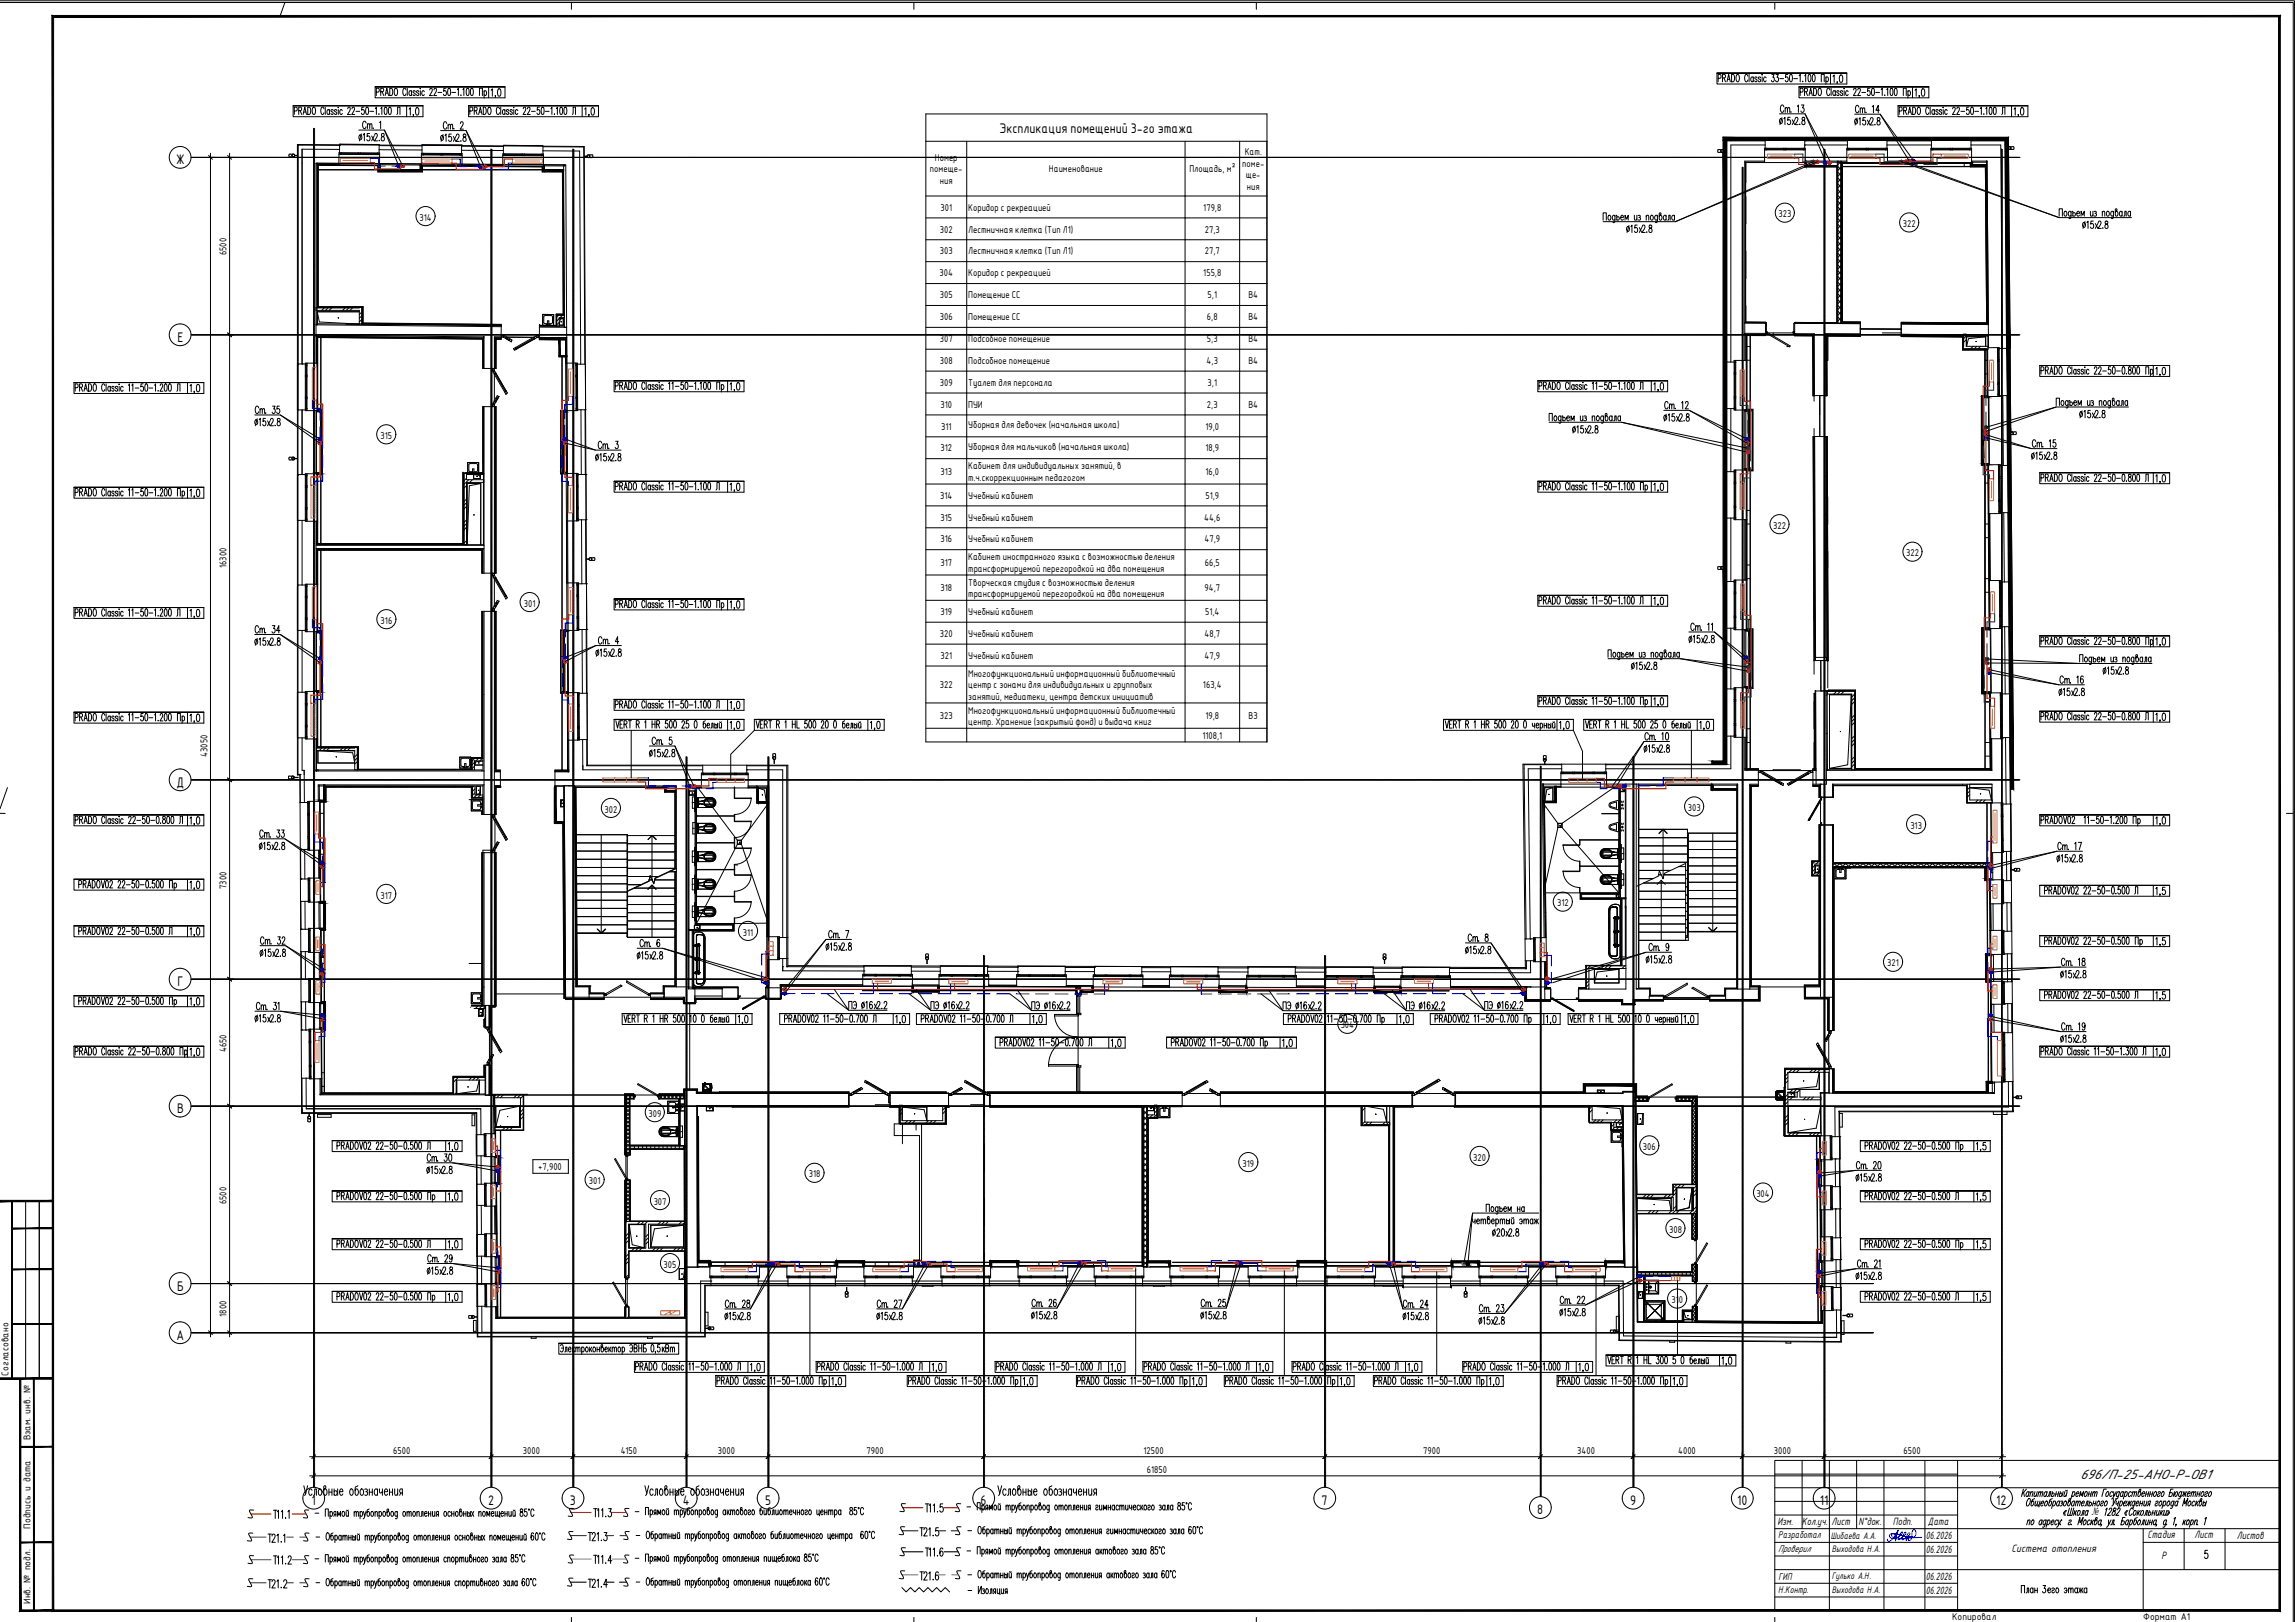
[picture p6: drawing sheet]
<svg xmlns="http://www.w3.org/2000/svg" width="841mm" height="594mm" viewBox="0 0 841 594" stroke-linecap="round" stroke-linejoin="round" font-family="sans-serif">
<defs><g id="words">
<text font-size="5.4" x="762.3" y="541.6">696/П-25-АНО-Р-ОВ1</text>
<g font-size="4.9">
<text x="366.3" y="48.7">Экспликация помещений 3-го этажа</text>
<text x="64.6" y="60.2">Ж</text>
<text x="65" y="125.2">Е</text>
<text x="64.7" y="288.2">Д</text>
<text x="65" y="361.2">Г</text>
<text x="64.9" y="407.7">В</text>
<text x="64.9" y="472.7">Б</text>
<text x="64.7" y="490.7">А</text>
<text x="114.2" y="551.1">1</text>
<text x="178.9" y="551.1">2</text>
<text x="208.9" y="551.1">3</text>
<text x="250.2" y="551.1">4</text>
<text x="280.4" y="551.1">5</text>
<text x="359.3" y="551.1">6</text>
<text x="484.3" y="551.1">7</text>
<text x="597.3" y="551.1">9</text>
<text x="636.6" y="551.1">10</text>
<text x="666.9" y="551.1">11</text>
<text x="731.6" y="551.1">12</text>
<text x="563.4" y="554.6">8</text>
</g>
<g font-size="4.2">
<text x="651.3" y="558.4">Изм.</text>
<text x="660.3" y="558.4">Кол.уч.</text>
<text x="671.2" y="558.4">Лист</text>
<text x="681.1" y="558.4">N°док.</text>
<text x="693.7" y="558.4">Подп.</text>
<text x="705.8" y="563.8">06.2026</text>
<text x="706.5" y="558.4">Дата</text>
<text x="787" y="563.4">Cтадия</text>
<text x="804.2" y="563.4">Лист</text>
<text x="819.7" y="563.5">Листов</text>
<text x="705.8" y="568.8">06.2026</text>
<text x="737.1" y="568.4">Система отопления</text>
<text x="792.1" y="570.9">Р</text>
<text x="705.8" y="578.8">06.2026</text>
<text x="705.8" y="583.7">06.2026</text>
</g>
<text font-size="4.1" x="766.6" y="555">№</text>
<g font-size="3.9">
<text x="3.2" y="503.9" transform="rotate(-90 3.2 503.9)">Согласовано</text>
<text x="11.2" y="527.6" transform="rotate(-90 11.2 527.6)">Взам. инв. №</text>
<text x="11.2" y="559.9" transform="rotate(-90 11.2 559.9)">Подпись и дата</text>
<text x="651.6" y="563.3">Разработал</text>
<text x="651.6" y="568.3">Проверил</text>
<text x="651.8" y="578.6">ГИП</text>
<text x="11.2" y="587.4" transform="rotate(-90 11.2 587.4)">Инв. № подл.</text>
<text x="651.6" y="583.3">Н.Контр.</text>
<text x="715.4" y="593.4">Копировал</text>
<text x="785.4" y="593.4">Формат А1</text>
</g>
<g font-size="3.7">
<text x="670.9" y="563.6">Шибаева А.А.</text>
<text x="671.2" y="568.6">Выходова Н.А.</text>
<text x="671.2" y="578.2">Гулько А.Н.</text>
<text x="671.2" y="583.6">Выходова Н.А.</text>
</g>
<g font-size="3.5">
<text x="342.6" y="58.9">Номер</text>
<text x="456.1" y="56.7">Кат.</text>
<text x="340.8" y="63.1">помеще-</text>
<text x="384.4" y="63.1">Наименование</text>
<text x="435.8" y="63.1">Площадь, м²</text>
<text x="455.2" y="61">поме-</text>
<text x="456.6" y="65.2">ще-</text>
<text x="344.4" y="67.4">ния</text>
<text x="456.9" y="69.5">ния</text>
<text x="344.6" y="77.2">301</text>
<text x="354.8" y="77.2">Коридор с рекреацией</text>
<text x="441" y="77.2">179,8</text>
<text x="153.8" y="80.8">314</text>
<text x="651.7" y="79.6">323</text>
<text x="697.3" y="83.2">322</text>
<text x="344.4" y="85.2">302</text>
<text x="354.8" y="85.2">Лестничная клетка (Тип Л1)</text>
<text x="441.5" y="85.2">27,3</text>
<text x="83.1" y="93.5" transform="rotate(-90 83.1 93.5)">6500</text>
<text x="344.4" y="93.2">303</text>
<text x="354.8" y="93.2">Лестничная клетка (Тип Л1)</text>
<text x="441.5" y="93.2">27,7</text>
<text x="344.3" y="101.2">304</text>
<text x="354.8" y="101.2">Коридор с рекреацией</text>
<text x="441" y="101.2">155,8</text>
<text x="344.4" y="109.2">305</text>
<text x="354.8" y="109.2">Помещение СС</text>
<text x="442.5" y="109.2">5,1</text>
<text x="457.5" y="109.2">В4</text>
<text x="344.4" y="117.3">306</text>
<text x="354.8" y="117.3">Помещение СС</text>
<text x="442.3" y="117.3">6,8</text>
<text x="457.5" y="117.3">В4</text>
<text x="344.4" y="125.3">307</text>
<text x="354.8" y="125.3">Подсобное помещение</text>
<text x="442.3" y="125.3">5,3</text>
<text x="457.5" y="125.3">В4</text>
<text x="344.4" y="133.3">308</text>
<text x="354.8" y="133.3">Подсобное помещение</text>
<text x="442.2" y="133.3">4,3</text>
<text x="457.5" y="133.3">В4</text>
<text x="344.4" y="141.3">309</text>
<text x="354.8" y="141.3">Туалет для персонала</text>
<text x="442.5" y="141.3">3,1</text>
<text x="344.6" y="149.3">310</text>
<text x="354.8" y="149.3">ПУИ</text>
<text x="442.3" y="149.3">2,3</text>
<text x="457.5" y="149.3">В4</text>
<text x="139.4" y="160.8">315</text>
<text x="344.9" y="157.3">311</text>
<text x="354.8" y="156.9">Уборная для девочек (начальная школа)</text>
<text x="441.7" y="157.3">19,0</text>
<text x="344.6" y="165.3">312</text>
<text x="354.8" y="165">Уборная для мальчиков (начальная школа)</text>
<text x="441.7" y="165.3">18,9</text>
<text x="354.8" y="171.9">Кабинет для индивидуальных занятий, в</text>
<text x="344.6" y="174">313</text>
<text x="354.8" y="176.1">т.ч.скоррекционным педагогом</text>
<text x="441.7" y="174">16,0</text>
<text x="344.5" y="182.6">314</text>
<text x="354.8" y="182.6">Учебный кабинет</text>
<text x="441.7" y="182.6">51,9</text>
<text x="344.6" y="190.7">315</text>
<text x="354.8" y="190.7">Учебный кабинет</text>
<text x="441.3" y="190.7">44,6</text>
<text x="649.8" y="193.7">322</text>
<text x="344.6" y="198.7">316</text>
<text x="354.8" y="198.7">Учебный кабинет</text>
<text x="441.4" y="198.7">47,9</text>
<text x="698.5" y="203.7">322</text>
<text x="83.1" y="208.1" transform="rotate(-90 83.1 208.1)">16300</text>
<text x="344.6" y="207.3">317</text>
<text x="354.8" y="205.2">Кабинет иностранного языка с возможностью деления</text>
<text x="354.8" y="209.5">трансформируемой перегородкой на два помещения</text>
<text x="441.5" y="207.3">66,5</text>
<text x="354.8" y="214.5">Творческая студия с возможностью деления</text>
<text x="344.6" y="216.6">318</text>
<text x="354.8" y="218.7">трансформируемой перегородкой на два помещения</text>
<text x="441.4" y="216.6">94,7</text>
<text x="192" y="222.2">301</text>
<text x="344.6" y="225.2">319</text>
<text x="354.8" y="225.2">Учебный кабинет</text>
<text x="441.6" y="225.2">51,4</text>
<text x="139.5" y="228.5">316</text>
<text x="344.4" y="233.3">320</text>
<text x="354.8" y="233.3">Учебный кабинет</text>
<text x="441.4" y="233.3">48,7</text>
<text x="344.6" y="241.3">321</text>
<text x="354.8" y="241.3">Учебный кабинет</text>
<text x="441.4" y="241.3">47,9</text>
<text x="354.8" y="247.8">Многофункциональный информационный библиотечный</text>
<text x="344.4" y="252.1">322</text>
<text x="354.8" y="252.1">центр с зонами для индивидуальных и групповых</text>
<text x="354.8" y="256.3">занятий, медиатеки, центра детских инициатив</text>
<text x="440.8" y="252.1">163,4</text>
<text x="344.4" y="263.5">323</text>
<text x="354.8" y="261.3">Многофункциональный информационный библиотечный</text>
<text x="441.7" y="263.5">19,8</text>
<text x="457.6" y="263.5">В3</text>
<text x="354.8" y="265.6">центр. Хранение (закрытый фонд) и выдача книг</text>
<text x="440.6" y="270.6">1108,1</text>
<text x="76.1" y="277.2" transform="rotate(-90 76.1 277.2)">43050</text>
<text x="221.6" y="297.6">302</text>
<text x="618.5" y="297">303</text>
<text x="700.1" y="303.5">313</text>
<text x="83.1" y="325.5" transform="rotate(-90 83.1 325.5)">7300</text>
<text x="139.4" y="329.1">317</text>
<text x="570.6" y="331.9">312</text>
<text x="272.2" y="342.6">311</text>
<text x="691.6" y="353.9">321</text>
<text x="491.3" y="376.7">304</text>
<text x="83.1" y="385.4" transform="rotate(-90 83.1 385.4)">4650</text>
<text x="237.6" y="409">309</text>
<text x="539.9" y="425.1">320</text>
<text x="602.1" y="421.2">306</text>
<text x="197.3" y="428.5">+7,900</text>
<text x="296.4" y="431.2">318</text>
<text x="455.4" y="427.3">319</text>
<text x="215.8" y="433.7">301</text>
<text x="83.1" y="441" transform="rotate(-90 83.1 441)">6500</text>
<text x="239.5" y="441.2">307</text>
<text x="643.6" y="438.5">304</text>
<text x="611.7" y="451.5">308</text>
<text x="243.2" y="464.3">305</text>
<text x="612.5" y="477.3">310</text>
<text x="83.1" y="482.3" transform="rotate(-90 83.1 482.3)">1800</text>
<text x="144.1" y="532.5">6500</text>
<text x="191.6" y="532.5">3000</text>
<text x="227.5" y="532.5">4150</text>
<text x="263.1" y="532.5">3000</text>
<text x="317.6" y="532.5">7900</text>
<text x="419" y="532.5">12500</text>
<text x="521.6" y="532.5">7900</text>
<text x="578" y="532.5">3400</text>
<text x="615" y="532.5">4000</text>
<text x="650.1" y="532.5">3000</text>
<text x="697.6" y="532.5">6500</text>
<text x="420.3" y="539.5">61850</text>
</g>
</g></defs>
<g fill="#000" stroke="#000" stroke-width=".37">
<path d="M139.1 60.3h.2zM154 60.4h.4zM204.9 124.1h.4zM117.5 150.4h.4zM726.5 145.3l.4-.1zM727.5 145.3h1.1zM116 173.1h1.9v.4zM639.8 172.1h1.3zM726.5 230.2h.4zM726.9 230.2h2.4zM726.5 251.9h.4v1.9zM726.9 253.4h2.5v.4z"/>
<path d="M117.3 330.4h1.7zM727.8 321.9h1.7v.3zM117.2 340h1.4zM117.6 376.9h1zM117.5 367.2h1.1zM118.6 376.9h.4zM118.6 367.2h.4zM400.2 361.4h.4zM446.7 361.5h.4zM456.4 361.5h.4zM503.6 361.7l.4-.1zM513 361.7h.3z"/>
<path d="M728.3 396.4h.4v3.6zM181.5 433.4h1.3zM181.5 423.6h1.7zM181.8 460.3h1.4z"/>
<path d="M661.6 59l.3 1.6v-1.6zM661.6 59l.3 1.6h-.3z"/>
<path d="M722.5 59.4l.4 .9v-.9zM722.5 59.4l.4 .9h-.4z"/>
<path d="M138.9 60.3h.2zM138.9 60.3h.2z"/>
<path d="M138.9 60.2l.2 .1zM138.9 60.2l.2 .1z"/>
<path d="M138.9 60.3l.2 1.8v-1.8zM138.9 60.3l.2 1.8z"/>
<path d="M139.1 60.3l.2 1.8v-1.8zM139.1 60.3l.2 1.8h-.2z"/>
<path d="M138.9 62.1l15.1 .4v-.4zM138.9 62.1l15.1 .4h-15.1z"/>
<path d="M154 60.4l.4 2.1v-2.1zM154 60.4l.4 2.1h-.4z"/>
<path d="M199.1 60.8l.4 1.3v-1.3zM199.1 60.8l.4 1.3h-.4z"/>
<path d="M199.1 62.1l7.4 .4v-.4zM199.1 62.1l7.4 .4h-7.4z"/>
<path d="M661.5 60.6l11.8 .4v-.4zM661.5 60.6l11.8 .4h-11.7z"/>
<path d="M722.5 60.3l5.4 .4v-.4zM722.5 60.3l5.4 .4h-5.4z"/>
<path d="M204.9 124.1h.4zM204.9 124.1h.4z"/>
<path d="M204.9 124.1l.4 6.2v-6.2zM204.9 124.1l.4 6.2h-.4z"/>
<path d="M204.9 130.3l2.5 .4v-.4zM204.9 130.3l2.5 .4h-2.5z"/>
<path d="M116 150.4l1.5 .4v-.4zM116 150.4l1.5 .4h-1.5z"/>
<path d="M117.5 150.4l.4 22.7v-22.7zM117.5 150.4l.4 22.7h-.4z"/>
<path d="M206.2 150.4h1.3zM206.2 150.4h1.3z"/>
<path d="M206.2 150.8l.4 22.2v-22.2zM206.2 150.8l.4 22.2h-.4z"/>
<path d="M206.2 150.4l1.3 .4v-.4zM206.2 150.4l1.3 .4h-1.3z"/>
<path d="M639.8 150.2l1.3 .4v-.4zM639.8 150.2l1.3 .4h-1.3z"/>
<path d="M640.7 150.6l.4 21.2v-21.2zM640.7 150.6l.4 21.2h-.4z"/>
<path d="M726.5 145.3l.4 22.5v-22.5zM726.5 145.3l.4 22.5h-.4z"/>
<path d="M727.5 145.3h1.1zM726.9 145.3h1.7z"/>
<path d="M726.9 145.3l1.7 .3v-.3zM726.9 145.3l1.7 .3h-1.7z"/>
<path d="M116 173.1v.4h1.9zM116 173.5h1.9z"/>
<path d="M171 173.4l6.2 .1zM171 173.4l6.2 .1z"/>
<path d="M171 173.5l6.2 .3v-.3zM171 173.5l6.2 .3h-6.2z"/>
<path d="M206.2 173l1.3 .4v-.4zM206.2 173l1.3 .4h-1.3z"/>
<path d="M639.8 171.8l1.3 .3v-.3zM639.8 171.8l1.3 .3h-1.3z"/>
<path d="M726.5 167.8l.4 2.4v-2.4zM726.5 167.8l.4 2.4h-.4z"/>
<path d="M726.9 169.8l1.9 .4v-.4zM726.9 169.8l1.9 .4h-1.9z"/>
<path d="M116.2 231.4l1.2 .3v-.3zM116.2 231.4l1.2 .3h-1.2z"/>
<path d="M117.4 231.4l.4 21.6v-21.6zM117.4 231.4l.4 21.6h-.4z"/>
<path d="M206.4 230.9l.4 10.5v-10.5zM206.4 230.9l.4 10.5h-.4z"/>
<path d="M206.8 230.9h1.1zM206.8 230.9h1.1z"/>
<path d="M206.8 230.9l1.1 .4v-.4zM206.8 230.9l1.1 .4h-1.1z"/>
<path d="M639.6 230.6l1.7 .3v-.3zM639.6 230.6l1.7 .3h-1.7z"/>
<path d="M639.8 230.9l1.5 .1zM639.8 230.9l1.5 .1z"/>
<path d="M640.9 231l.4 20.5v-20.5zM640.9 231l.4 20.5h-.4z"/>
<path d="M726.5 230.2l.4 21.7v-21.7zM726.5 230.2l.4 21.7h-.4z"/>
<path d="M726.9 230.2l2.4 .1zM726.9 230.2l2.4 .1z"/>
<path d="M726.9 230.3l2.4 .3v-.3zM726.9 230.3l2.4 .3h-2.4z"/>
<path d="M116 253l1.8 .4v-.4zM116 253l1.8 .4h-1.8z"/>
<path d="M206.4 241.4l.4 11.9v-11.9zM206.4 241.4l.4 11.9h-.4z"/>
<path d="M206.4 253.7h1.5zM206.4 253.7h1.6z"/>
<path d="M206.4 253.3l1.6 .4v-.4zM206.4 253.3l1.6 .4h-1.6z"/>
<path d="M639.8 251.5l1.5 .4v-.4zM639.8 251.5l1.5 .4h-1.5z"/>
<path d="M639.8 251.9h1.5zM639.8 251.9h1.1z"/>
<path d="M726.5 251.9v1.9h.4zM726.5 253.8h.4z"/>
<path d="M726.9 253.4v.4h2.5zM726.9 253.8h2.5z"/>
<path d="M118.6 287.5l.4 5.6v-5.6zM118.6 287.5l.4 5.6h-.4z"/>
<path d="M117 293.1l2 .4v-.4zM117 293.1l2 .4h-1.9zM117.1 293.5h1.9zM117.1 293.5h1.9z"/>
<path d="M203.4 288.2l.4 13.2v-13.2zM203.4 288.2l.4 13.2h-.4z"/>
<path d="M243.6 288.3l.5 .1zM243.6 288.3l.5 .1z"/>
<path d="M243.6 288.4l.5 1.2v-1.2zM243.6 288.4l.5 1.2h-.5z"/>
<path d="M243.6 289.6l3.9 .4v-.4zM243.6 289.6l3.9 .4h-3.9z"/>
<path d="M277.5 288.3l.4 4.6v-4.6zM277.5 288.3l.4 4.6h-.4z"/>
<path d="M277.5 292.9l.4 1.1v-1.1zM277.5 292.9l.4 1.1h-.4z"/>
<path d="M277.9 293.6l3.4 .4v-.4zM277.9 293.6l3.4 .4h-3.4z"/>
<path d="M565.7 293.5l4.1 .4v-.4zM565.7 293.5l4.1 .4h-4.1z"/>
<path d="M569.8 288l.4 5.5v-5.5zM569.8 288l.4 5.5h-.4z"/>
<path d="M569.8 293.5l.4 .4v-.4zM569.8 293.5l.4 .4h-.4z"/>
<path d="M627.2 287.6l.4 1.3v-1.3zM627.2 287.6l.4 1.3h-.4z"/>
<path d="M627.2 288.9l9.4 .4v-.4zM627.2 288.9l9.4 .4h-9.4z"/>
<path d="M203.8 301l2.9 .4v-.4zM203.8 301l2.9 .4h-2.9z"/>
<path d="M727.8 317.6l.4 1.1v-1.1zM727.8 317.6l.4 1.1h-.4z"/>
<path d="M727.8 318.7l.4 3.2v-3.2zM727.8 318.7l.4 3.2h-.4z"/>
<path d="M118.6 330.8l.4 9.6v-9.6zM118.6 330.8l.4 9.6h-.4z"/>
<path d="M117.3 330.4l1.7 .4v-.4zM117.3 330.4l1.7 .4h-1.7z"/>
<path d="M727.8 322.2h1.7zM727.8 321.9l1.7 .3h-1.7z"/>
<path d="M117.2 340l1.4 .4v-.4zM117.2 340l1.4 .4h-1.4z"/>
<path d="M727.9 349.6l.5 9.8-.1-9.8zM727.9 349.6l.5 9.8h-.4z"/>
<path d="M728.3 349.6h1.4zM728.3 349.6h1.4z"/>
<path d="M728.4 359l1.3 .4v-.4zM728.4 359l1.3 .4h-1.3z"/>
<path d="M728.4 359.4h1.3zM728.4 359.4h1.3z"/>
<path d="M728.3 349.6l1.4 .4v-.4zM728.3 349.6l1.4 .4h-1.4z"/>
<path d="M117.5 376.5l1.1 .4v-.4zM117.5 376.5l1.1 .4h-1zM117.6 376.9h1z"/>
<path d="M117.5 367.2l1.1 .4v-.4zM117.5 367.2l1.1 .4h-1.1z"/>
<path d="M118.6 367.2l.4 9.7v-9.7zM118.6 367.2l.4 9.7h-.4z"/>
<path d="M334.3 361.2l.5 1.6v-1.6zM334.3 361.2l.5 1.6h-.5z"/>
<path d="M334.3 362.8l9.4 .4v-.4zM334.3 362.8l9.4 .4h-9.4z"/>
<path d="M343.7 361.2l.4 2v-2zM343.7 361.2l.4 2h-.4z"/>
<path d="M396 363l4.2 .4v-.4zM396 363l4.2 .4h-4.2z"/>
<path d="M400.2 361.4l.4 2v-2zM400.2 361.4l.4 2h-.4z"/>
<path d="M446.7 361.5l.4 1.5v-1.5zM446.7 361.5l.4 1.5h-.4z"/>
<path d="M446.7 363l9.7 .4v-.4zM446.7 363l9.7 .4h-9.7z"/>
<path d="M456.4 361.5l.4 1.9v-1.9zM456.4 361.5l.4 1.9h-.4z"/>
<path d="M503.6 361.7l.4 1.3v-1.3zM503.6 361.7l.4 1.3h-.4z"/>
<path d="M503.6 363l9.4 .4v-.4zM503.6 363l9.4 .4h-9.4z"/>
<path d="M513 361.7l.4 1.7-.1-1.7zM513 361.7l.4 1.7h-.4z"/>
<path d="M580.6 397.7l.4 2v-2zM580.6 397.7l.4 2h-.4z"/>
<path d="M580.6 399.7l.4 .6v-.6zM580.6 399.7l.4 .6h-.4z"/>
<path d="M580.6 397.3l18.4 .4v-.4zM580.6 397.3l18.4 .4h-18.4z"/>
<path d="M599 399.7h.1zM599 399.7h.4z"/>
<path d="M599 397.3l.4 2.4v-2.4zM599 397.3l.4 2.4h-.4z"/>
<path d="M728.3 396.3l.4 .1zM728.3 396.3l.4 .1z"/>
<path d="M728.7 396.3l1.4 .4v-.4zM728.7 396.3l1.4 .4h-1.4z"/>
<path d="M229.4 401.3l.2 21.7v-21.7zM229.4 401.3l.2 21.7h-.2z"/>
<path d="M229.4 401.1l2.8 .2v-.2zM229.4 401.1l2.8 .2h-2.8z"/>
<path d="M241.5 401.1l9.3 .2v-.2zM241.5 401.1l9.3 .2h-9.3z"/>
<path d="M599.2 401.8v.3zM599.2 401.8v.3z"/>
<path d="M599.4 401.8l4.4 .3v-.3zM599.4 401.8l4.4 .3h-4.4z"/>
<path d="M614.5 401.8l6.9 .3v-.3zM614.5 401.8l6.9 .3h-6.9z"/>
<path d="M621.4 401.8l.2 32.1v-32.1zM621.4 401.8l.2 32.1h-.2z"/>
<path d="M728.3 400h.4zM728.3 396.4l.4 3.6h-.4z"/>
<path d="M181.5 433.1l1.3 .3v-.3zM181.5 433.1l1.3 .3h-1.3zM181.5 433.4h1.3z"/>
<path d="M181.5 433.4l1.3 .1zM181.5 433.4l1.3 .1z"/>
<path d="M182.8 424l.4 9.5v-9.5zM182.8 424l.4 9.5h-.4z"/>
<path d="M181.5 423.6l1.7 .4v-.4zM181.5 423.6l1.7 .4h-1.7z"/>
<path d="M229.4 432.3l.2 .6v-.6zM229.4 432.3l.2 .6h-.2z"/>
<path d="M229.4 432.9l.2 14.5v-14.5zM229.4 432.9l.2 14.5h-.2z"/>
<path d="M666 425.2l.4 7.7v-7.7zM666 425.2l.4 7.7h-.4z"/>
<path d="M666 432.9l.4 1.4v-1.4zM666 432.9l.4 1.4h-.4z"/>
<path d="M666 424.8h1.3zM666 424.8h1.3z"/>
<path d="M666 424.8l1.3 .4v-.4zM666 424.8l1.3 .4h-1.3z"/>
<path d="M666.4 433.9l.9 .4v-.4zM666.4 433.9l.9 .4h-.9z"/>
<path d="M666.4 434.3h.9zM666.4 434.3h.9z"/>
<path d="M666.4 434.3h.9zM666.4 434.3h.9z"/>
<path d="M621.4 444.6l.2 3v-3zM621.4 444.6l.2 3h-.2z"/>
<path d="M621.4 447.6l.2 6.2v-6.2zM621.4 447.6l.2 6.2h-.2z"/>
<path d="M181.9 469.8l.9 .4v-.4zM181.9 469.8l.9 .4h-.9zM181.9 470.2h.9zM181.9 470.2h.9z"/>
<path d="M182.8 460.7l.4 9.5v-9.5zM182.8 460.7l.4 9.5h-.4z"/>
<path d="M181.8 460.3l1.4 .4v-.4zM181.8 460.3l1.4 .4h-1.4z"/>
<path d="M259.7 462.5l.4 1.3v-1.3zM259.7 462.5l.4 1.3h-.4z"/>
<path d="M255.7 462.1l4.4 .4v-.4zM255.7 462.1l4.4 .4h-4.3z"/>
<path d="M306.6 462.1l.4 1.7v-1.7zM306.6 462.1l.4 1.7h-.4z"/>
<path d="M316.2 462.5l.4 1.3v-1.3zM316.2 462.5l.4 1.3h-.4z"/>
<path d="M307 462.1l9.6 .4v-.4zM307 462.1l9.6 .4h-9.6z"/>
<path d="M363 462.4l.4 1.5v-1.5zM363 462.4l.4 1.5h-.4z"/>
<path d="M363 462.4h9.1zM363 462.4h10.1z"/>
<path d="M372.7 462.4l.4 1.5v-1.5zM372.7 462.4l.4 1.5h-.4zM372.7 463.9h.4zM372.7 463.9h.4zM372.7 463.9h.4z"/>
<path d="M363 462l10.1 .4v-.4zM363 462l10.1 .4h-10.1z"/>
<path d="M420.4 462.1l.2 1.8zM420.4 462.1l.2 1.8z"/>
<path d="M428.3 462.5l.4 1.4v-1.4zM428.3 462.5l.4 1.4h-.4z"/>
<path d="M420.6 462.1l8.1 .4v-.4zM420.6 462.1l8.1 .4h-8.1z"/>
<path d="M475.6 462.5l.4 1.4v-1.4zM475.6 462.5l.4 1.4h-.4z"/>
<path d="M485.5 462.5l.4 1.4v-1.4zM485.5 462.5l.4 1.4h-.4z"/>
<path d="M475.6 462.1l10.3 .4v-.4zM475.6 462.1l10.3 .4h-10.3z"/>
<path d="M532 462.1l.4 1.8v-1.8zM532 462.1l.4 1.8h-.4z"/>
<path d="M541.6 462.5l.4 1.4v-1.4zM541.6 462.5l.4 1.4h-.4z"/>
<path d="M532.4 462.1l9.6 .4v-.4zM532.4 462.1l9.6 .4h-9.6z"/>
<path d="M588.3 462.1l.4 1.8v-1.8zM588.3 462.1l.4 1.8h-.4z"/>
<path d="M588.7 462.1l6.5 .4v-.4zM588.7 462.1l6.5 .4h-6.5z"/>
<path d="M616.6 480l3.5 .4v-.4zM616.6 480l3.5 .4h-3.5z"/>
<path d="M621.4 463.1l.2 6.1v-6.1zM621.4 463.1l.2 6.1h-.2z"/>
<path d="M621.4 478.5l.2 5.9v-5.9zM621.4 478.5l.2 5.9h-.2z"/>
<path d="M666.3 461.8h1.2zM666.3 461.8h1.2z"/>
<path d="M666.3 462.2l.4 7.5v-7.5zM666.3 462.2l.4 7.5h-.4z"/>
<path d="M666.3 469.7l.4 1.6v-1.6zM666.3 469.7l.4 1.6h-.4z"/>
<path d="M666.3 461.8l1.2 .4v-.4zM666.3 461.8l1.2 .4h-1.2z"/>
<path d="M666.7 470.9l.9 .3v-.3zM666.7 470.9l.9 .3h-.9zM666.7 471.2h.9zM666.7 471.2h.9z"/>
<path d="M666.7 471.2l.9 .1zM666.7 471.2l.9 .1z"/>
<path d="M616.6 480.4l.4 3.7v-3.7zM616.6 480.4l.4 3.7h-.4z"/>
<path d="M621.4 484.4h.2zM621.4 484.4h.2zM621.4 484.4h.2z"/>
</g>
<g fill="none" stroke="#000" stroke-width=".37">
<path d="M124.2 56.5v3.3h-8.4v59.2l67.9 .6-.1 3.2M124.4 55.9v-1.2l-13.7-.1v78.7h1.2M138.9 56v-1.2l15.7 .1v1.2M139.1 59.9h.1M139.1 56.6v3.3M154.4 56.7v3.3l-15.3-.1M169.1 56.2v-1.2l15.4 .1v1.2M169.3 56.8v3.3l14.9 .1 .1-3.3M199 56.4v-1.2l13.4 .1 .4 78.1h-1.2M199.2 57l-.1 3.3 8.2 .1 .3 59.5-9.9-.1v3.1M646.6 54.9v4.1h-7.2v59.3h7.6v3.1M646.9 54.3v-1.2h-12.6v79.5h1.2"/>
<path d="M661.4 54.3v-1.2h15.6v1.2M661.5 54.9v4.1h15.3v-4.1M691.5 54.3v-1.2h16.3v1.2M691.7 54.9v4.1h15.9v-4.1M722.3 54.3v-1.2h10.9l.6 74.5h-1.2M722.5 54.9v4.1h5.7l.4 59.9-31.9-.2v3.8l32 .2v4.7l3.3-.1M115.8 112.7h15.9M131.7 112.7l1-.1v6.1h-1v-5h-15.9M112.5 133h3.3v-10.2l61.6 .6v11.6h3.1M183.6 123.5l-2.4-.1v11.6M197.6 123.6l10.1 .1v9.3h3.3M647 122.1h.1"/>
<path d="M647 122.1h-7.6v9.9h-3.3M657.7 121.5v-3.1l24 .2v3.8l-13.1-.1 .1 22.6h-3.8l-.1-22.6-7.1-.1M719.5 126.8v-4.4h1v4.4h8v1h-9l.1-1M111.9 150.1h-1.2v23.7h1.2M112.5 150.4h3.3v23.1h-3.3M180.5 148.9h-3.1v61h3.1M181.2 148.9v61M211.1 150.4h-3.3l.1 23h3.3M211.7 150.1h1.2l.1 23.7h-1.2M635.5 149.6h-1.2v23.2h1.2M636.1 150.2h3.3v21.9h-3.3M665 159.9h3.8l.3 80.9h-3.8z"/>
<path d="M732.2 145.2h-3.3l.1 25h3.3M732.7 145.2h.1M732.7 144.9h1.3l.1 25.6h-1.1M170 173.4h1v2.3h6.3v1h-6.3v22.8h-1zM733 170.2h.1M111.9 190.6h-1.2v23.7h1.2M112.5 190.9h3.3v23.1h-3.3M211.3 190.8h-3.3l.1 22.7h3.3M211.9 190.4h1.2l.1 23.4h-1.2M635.5 189.8h-1.2v23.2h1.2M636.1 190.3h3.3v22.1h-3.3M732.5 188.1h-3.3l.2 24.5h3.3"/>
<path d="M733.1 187.8h1.2l.2 25.3h-1.2M111.9 230.9h-1.2v22.6h1.2M112.5 231.4h3.3v21.9h-3.3M180.5 223.9h-3.1v58.5h-60.8v-.4h-.8M181.2 223.9v58.8h2.2v5.1h-2.2v10.5M211.5 230.9h-3.3l.1 22.8h3.3M212.1 230.6h1.2l.1 23.3h-1.2M635.5 230.1h-1.2v22.2h1.2M636.1 230.6h3.3v21.3h-3.3M732.8 230.2h-3.3l.2 23.6h3.3M733.4 229.5h1.2l.2 24.6-1.2 .1M111.9 270.2h-1.2v11.9h.8v11.8h1.2"/>
<path d="M112.5 270.7h3.3v11.4M130 273.8v.1M130.9 273.8l-14.9 .1v1h14v7.1h1l-.1-8.1M211.7 271.1h-3.3l.1 11.6h-5.1v5.1l44.5 .1v30.1M212.3 270.9h1.2l.1 11.1h43.9v1.2M635.5 269.6h-1.2v12h-45.8v1.2M636.1 270.1h3.3v12l5 .1M733.2 270.6h-3.3l.1 11.5h-50.4l.1-28.9h-10.1v1h9v27.9h-9.3l-.1-29h-3.8l.1 29-1.1 .1M733.8 270.6h.1M733.8 270.2l1.1-.1 .3 24.4h-1.2M112.7 293.5h.1M113.3 293.5h3.3v-6h60.8v10.8h3.1"/>
<path d="M206.8 287.8h3.8l.5 73.7h4.8v3.7h-8.6zM257 283.8v4.1h-4.7v74.3h2.4v5h-3.9v-2h-7.4v-3.7h4.5v-42.2M273.7 283.2v-1.2h13.1v61.4h-1.2M274.2 283.8v4.1h7.5v55.2h3.3M572 283.4v3.8h-6.8l.6 56.2-3.2 .1M572.3 282.8v-1.2h-12.3l.8 62.3h1.2M588.8 283.4v3.8h7v75.1h-17.3v3.3M644.4 282.9v4.3h-3.2v75.1h3.2v3.8h-12v-3.8h4.4v-75.1h-37.2v75.1h5l-.2 3.8h-5.9v1.5h-3.8v-1.5l-16.2-.1M664.4 282.9v4.3h2.8v4.7M667.6 291.9h4v-4.7h58.4l.1 6.9h3.3M720.8 287.2v6.8h9.2v-1h-8.2v-5.8M112.8 311.1h-1.1v10.8h1.2"/>
<path d="M113.5 311.4h3.3v10.2h-3.3M180.5 312.3h-3.1v56h3.8v-56M667.2 302.2v59.3h-5.6v3.8h10v-63.1h-4M733.5 312.3h-3.3l.1 9.9h3.3M734.1 311.9l1.2-.1 .1 10.8h-1.2M734.1 312.2v.1M112.9 321.6h.1M113 330.1h-1.2v10.3h1.2M113.6 330.4h3.3v9.6h-3.3M733.7 331h-3.3v9.8h3.3M734.3 330.7l1.2-.1v10.5h-1.2M734.3 331h.1"/>
<path d="M113 340h.1M113.1 348.5h-1.2v10.2h1.2M113.1 358.4h.1M113.7 348.8h3.3v9.6h-3.3M285 351.5h-3.3v9.2h-.2v1.1h-.8v3M285.6 351.1h1.2v4.5h29.8v1.2M316.2 357.4l-.1 3.3h-29.3M334 356.9v-1.2h10.6v1.2M334.4 357.5l-.1 3.3h9.8v-3.3M361.9 357v-1.2h11.1v1.2M362.3 357.6v3.3h10.3v-3.3M390.4 357v-1.2l10.7 .1v1.2"/>
<path d="M390.8 357.6v3.3l9.8 .1v-3.3M418.4 357.1v-1.2h10.6v1.2M418.8 357.7v3.3h9.7v-3.3M446.3 357.2l.1-1.2h10.9v1.2M446.7 357.8v3.3h10.2v-3.3M474.7 357.3v-1.2h11.2v1.2M475.1 357.9v3.3h10.3v-3.3M503.2 357.3v-1.2l10.6 .1v1.2M503.6 357.9v3.3l9.8 .1v-3.3M531.6 358v3.3l29.4 .1-1.8 .1v4.7l6.9-.1M562 343.5h.1M562.1 351.9h-1.2v4.4l-29.7-.1v1.2"/>
<path d="M562.7 352.2h3.3l.1 10.1h2.1v3.3M595.8 353.7h-14.5v8.6M595.8 354.7h-13.5v7.6M733.8 349.6h-3.3l.1 9.8h3.3M734.4 349.6h.1M734.4 349.3h1.2l.1 10.3h-1.2M113.2 366.9h-1.2l.1 10.3h1.1M113.2 376.9v.1M113.8 367.2h3.3l.1 9.7-3.3 .1M270.4 364.8v-3h-5.8v3.8h5.8v-.4M286.8 360.7h-.9v4.9h-5.2v-.4M286.8 360.7h.1"/>
<path d="M566.1 366.1h.1M568.2 366l-2.1 .1M734 367.8h-3.3v10.3h3.3M734.5 367.8h.1M734.5 367.6h1.3v10.6h-1.2M113.4 394.9h-1.2v11.2h64l.1 9.5h1.1M114 395.1h3.3v5.9h64v10.1l-.1-9.9h-.4l.2 14M166.2 394.5l11.6 .1v1h-10.6v5.1h-1zM167.2 394.5v.2M670.3 391.7h-16.1v24.2l16.5 .1M670.3 392.7h-15.1v6.3h4.4v2.8h7.7v1h-12.1v12.1h12.2l-.1-14.5h63.6v-4.1h3.3M734.8 396.1h1.2v9.4h-63.6l.1 10.8h-1.2"/>
<path d="M177.4 415.2h.1M178 415.2h3.3M181 415.2h.1M181.3 401.1h10.4v12.8h-10.3v-.9h9.3v-10.9h-9.4zM181.3 415.2h.1M311 401.2v3.7h-55.6l.1 59.2M311 400.5h-55.6v-1.2h-4.4l.1 64.8M326.2 401.2v3.7h21.4v-3.7M326.2 400.5h21.4M329.6 404.8h1v5.7h14.9v-5.5h1v6.5h-16.9zM362.8 401.2v3.7h70.4v-3.7M362.8 400.5h70.4"/>
<path d="M447.2 401.2v3.7h70.2v-3.7M447.2 400.5h70.2M499.2 405.1h1v5.9h9.1v1h-10.1zM500.2 411.9v.1M533.4 400.5h61.3v-.5l4.4-.1 .7 64.2-4.4 .1-.6-59.3h-61.4v-3.7M582.4 405.1h1.1v5.1h11.2v1l-12.3 .1zM655.2 400h3.4v1.8h-3.4zM177.5 423.3h-1.2v10.4h1.2M177.5 433.4h.1M178.1 423.6h3v9.8M181.1 433.4h.1M181.1 433.4h.3"/>
<path d="M181.4 433.4h.1M181.4 433.4h-3.3M599.6 437.6h13.6v-3.7h8.4v10.6l-21.9-.1v-1h13.5v-4.9h-13.6zM614.2 434.9h6.4v8.5h-6.4zM670.8 424.8h-3.4l.1 9.5h3.3M671.3 424.5h1.2l.1 10.1h-1.2M671.4 424.8h.1M177.6 441.5h-1.2v10.6h1.2M178.2 441.8h3.1v10.1h.2M181.5 451.9h.1M181.5 451.9h-3.3M230.4 448.4h6.3v8.8h-6.3z"/>
<path d="M670.9 443.1h-3.3l.1 9.9h3.3M671.5 443.1h.1M671.5 442.8h1.2l.1 10.6h-1.2M177.7 460.1h-1.2v10.3h1.2M178.3 460.3h3.1l.2 9.9M181.6 470.2h.1M181.6 470.2h-3.3M229.4 468v-20.6h21.6v1h-13.3v8.8h13.3v.9h-20.6v9.9h-.3M229.4 478.7v4.2M230.1 478.7h.3v4.2M251.1 464.1v18.8h-69.4l-.1-4.3h-3.2M251.1 464.1h9v3.3"/>
<path d="M260.5 468v1.2h-3.7v18.8h-80.2v-9.6h1.1M277.9 468v1.2h10.9v-1.2M278.3 467.4v-3.3h10.1v3.3M306.1 468v1.2h10.8v-1.2M306.6 467.4v-3.3h10v3.3M334.3 468v1.2h10.9v-1.2M334.8 467.4v-3.3h10v3.3M362.6 468v1.2h10.9v-1.2M363 467.4v-3.3h10.1v3.3M390.8 468v1.2h10.6v-1.2M391.3 467.4v-3.3h9.7v3.3M418.7 468v1.2h10.4v-1.2"/>
<path d="M419.2 467.4v-3.3h9.5v3.3M446.5 468v1.2h11.3v-1.2M446.9 467.4v-3.3h10.5v3.3M475.1 468v1.2h11.2v-1.2M475.6 467.4v-3.3h10.3v3.3M503.6 468v1.2h10.6M504.1 467.4v-3.3h9.7v3.3M532 467.4v-3.3h10v3.3M542.4 468v1.2h-10.8M559.7 468v1.2h10.8v-1.2M560.2 467.4v-3.3h9.9v3.3M587.9 468v1.2h6.9l.2 20.1 78.1 .5-.1-10h-1.2"/>
<path d="M588.3 467.4v-3.3h11.6l.1 20.1 67.9 .5v-4.6l3.3-.1M671 461.8h-3.3l.1 9.4h3.3M671.6 461.8h.1M671.6 461.4h1.2l.1 10.2h-1.2"/>
</g>
<g fill="none" stroke="#000" stroke-width=".37">
<path d="M124.2 59.8l14.9 .1M673.7 59l.8 .9M674.5 59.3l-1 1M676.8 59.7h14.9M676.8 59.8h14.9M707.6 59.7l14.5 .1M707.6 59.8h14.4M116.5 62.1v.1M116.6 62.2h21.9M116.6 62.1h21.9M124.2 60.5l14.4 .2M124.2 60.6l14.3 .1"/>
<path d="M138.5 60.7h.1M138.6 62.2h.2M138.6 62.1h.2M154.4 60l14.9 .1M154.5 62.2h.2M154.5 62.1h.2M154.7 60.8h14.6M154.8 62.2h43.9M154.8 62.1h43.9M154.8 60.8l14.5 .1M184.2 60.2l14.9 .1M184.2 60.9l14.6 .2"/>
<path d="M184.2 61l14.5 .1M198.8 62.1v.1M199.1 60.7h.1M673.5 78l1 1M673.5 75.8l1 1M673.5 73.7l1 1M673.5 71.6l1 1M673.5 69.5l1 1M673.5 67.4l1 1M673.5 65.2l1 1M673.5 63.1l1 1M673.5 61l1 1"/>
<path d="M674.5 61.4l-1 1M674.5 63.5l-1 1.1M674.5 65.7l-1 1M674.5 67.8l-1 1M674.5 69.9l-1 1M674.5 72l-1 1M674.5 74.1l-1 1.1M674.5 76.3l-1 1M674.5 78.4l-1 1M674.9 61.1h.2M674.9 61h.2M675.2 61.1h46.8"/>
<path d="M675.2 61h46.8M673.5 99.2l1 1M673.5 97.1l1 1M673.5 94.9l1 1M673.5 92.8l1 1M673.5 90.7l1 1M673.5 88.6l1 1M673.5 86.5l1 1M673.5 84.3l1 1M673.5 82.2l1 1M673.5 80.1l1 1M674.5 80.5l-1 1"/>
<path d="M674.5 82.6l-1 1M674.5 84.7l-1 1.1M674.5 86.9l-1 1M674.5 89l-1 1M674.5 91.1l-1 1M674.5 93.2l-1 1M674.5 95.4l-1 1M674.5 97.5l-1 1M674.5 99.6l-1 1M118.9 112.7l-1 1M120.3 112.7l-1 1M121.6 112.7l-1 1"/>
<path d="M126.5 112.7l-.9 1M127.9 112.7l-1 1M129.2 112.7l-.9 1M132.7 115.6l-1 1M132.7 116.9l-1 1M132.7 114.2l-1 1M204.7 115.5l-.7 .6M204.9 116.6l-.9 .9M204.9 118.1l-.9 .8M206.1 115.5l-.9 .8M206.8 116.2l-.1 .1M673.5 118.3l.2 .2"/>
<path d="M673.5 116.2l1 1M673.5 114l1 1M673.5 111.9l1 1M673.5 109.8l1 1M673.5 107.7l1 1M673.5 105.6l1 .9M673.5 103.4l1 1M673.5 101.3l1 1M674.5 101.7l-1 1M674.5 103.8l-1 1.1M674.5 106l-1 1M674.5 108.1l-1 1"/>
<path d="M674.5 110.2l-1 1M674.5 112.3l-1 1M674.5 114.5l-1 1M674.5 116.6l-1 1M116.4 133v17.2M116.4 133v17.1M205.9 130.7v18.9l.1-18.9M207.7 133l.1 17.4M640.1 132l.1 18M640.2 132v17.9M641.3 122.9v27M641.4 122.9v27"/>
<path d="M720.5 123.1l-.9 1M720.5 124.4l-.9 1M723.1 126.8l-1 1M724.4 126.8l-1 1M725.8 126.8l-1 1M727.4 127.9v.2M727.4 128.2v16.7M727.5 127.9v.2M727.5 128.2v16.7M727.9 128.1h.3l.1 16.9h-.3M727.9 128.2h.2l.1 16.7h-.2M728.5 127.8v.1"/>
<path d="M117.5 150.1v-26.5l.1 26.5M641.3 150v.1M641.4 150v.1M727.4 145v.1M727.5 145v.1M728.6 145.1v.1M116 173.5v.1M116.6 173.7h-.2v17.2M116.6 173.8l-.2 17.1M171 177.9l-1 1M171 175.1l-1 1M171.8 175.7l-1.8 1.8"/>
<path d="M173.1 175.7l-1 1M177.2 176.5l-.1 .2M205.9 173.5v56.6l.1-56.6M207.9 173.4l.1 17.4M639.8 172.1v.2M640.2 172.4l-.1 17.9M640.2 172.5v17.8M641.3 172.1v-.1l.1 .1M641.3 172.3v.1M641.3 172.5v57.8l.1-57.8M641.4 172.3v.1M727.4 170.3v59.6"/>
<path d="M727.5 170.3v59.6M728.3 170.4h.3l.1 17.7M728.3 170.5h.2l.1 17.6M728.9 170.2v.1M117.5 199.1v-24.9l.1 24.9M117.5 199.2h.1M171 182.8l-1 1M171 184.1l-1 1M171 191.8l-1 1M171 199.4l-.1 .1M171 185.5l-1 1M171 193.1l-1 1"/>
<path d="M171 190.4l-1 1M171 198l-1 1M116.4 214v17.2M116.4 214v17M117.5 201.2v.3M117.5 201.6v29.4M117.6 201.2v.3M117.6 201.6v29.4M208.1 213.5l.1 17.4M640.1 212.4l.1 18.1M640.2 212.4v17.9M728.8 212.6l.1 17.3h-.2"/>
<path d="M728.9 212.6l.1 17.5h-.3M117.5 231.2h.1M117.6 231.2h.1M639.8 230.5v.1M727.4 230.1h.1M727.5 230.1h.1M729.3 230.1v.1M116 253.3v.1M116.6 253.6h-.2v17.1M116.6 253.7l-.2 17M205.9 253.8v28.2l.1-28.2M208.3 253.7l.1 17.4"/>
<path d="M640.1 252.2v17.9M640.2 252.2v17.9M641.3 252.2v29.3M641.4 252.2v29.3M673 253.2l-1 1M674.4 253.2l-1 1M675.7 253.2l-1 1M679.6 255.6l-1 1M679.6 257l-1 1M679.6 254.2l-1 1M679.7 254.2h.1M727.4 254.1v27.4"/>
<path d="M727.5 254.1v27.4M729.1 254l.3 16.6M729.1 254.1l.2 16.5M117.5 273.5v-19.3l.1 19.3M117.5 273.6v.2M117.6 273.6v.2M118 273.9l-.9 1M119.4 273.9l-1 1M120.7 273.9l-1 1M125.6 273.9l-.9 1M127 273.9l-1 1M128.3 273.9l-.9 1"/>
<path d="M131 277.5l-1 1M131 278.9l-1 1M131 276.2l-1 1M173 278.7h.1M173.9 279.2l-.9 .9M173.9 277.8l-.9 .9M175.3 277.8l-.9 .9M176.7 277.8l-.9 .9M679.6 263.2l-1 1M679.6 270.9l-1 1M679.6 264.6l-1 1M679.6 272.2l-1 1"/>
<path d="M679.6 261.9l-1 1M679.6 269.5l-1 1M679.6 278.5l-1 1M679.6 279.8l-1 1M679.6 277.1l-1 1M117.3 293.7v17.7M117.3 293.8l.1 17.6M118.6 293.6v36.7M118.8 293.6v36.7M173.7 287.9l-.5 .5M173.9 280.6l-.9 .9M174.1 288.9l-.9 .9"/>
<path d="M174.1 290.4l-.9 .8M174.6 291.2l-.8 .9M176 291.2l-.8 .9M177 291.7l-.4 .4M257 288.6h12.1M269.2 288.6h5M274.8 288.3l-.1 .1M276.4 288.3l.1 .1M277.1 288.3v.1M565.8 295.8h.1M572 287.2h16.8M572 288.3h16.8"/>
<path d="M589.4 288l-.1 .1M589.5 288l.1 .1M591.8 288l.1 .1M627.9 287.6v1.3M641.3 281.6v.2M641.4 281.6v.2M721.8 289.7l-1 1M721.8 291.1l-1 1M721.8 288.4l-1 1M724.8 293l-1 1M726.2 293l-1 1M727.5 293l-1 1"/>
<path d="M728.1 294.1v21.9M728.2 294.1v21.9M729.7 294.1l.1 18.2M281.2 308.8l.1 .1M281.3 315.5v.2M565.8 301.8l.1 .2M566 318.4h.1M566 306.1l-.1 .2M566 313.3h.1M566 316.4h.1M566 312.1v.1M665 315.6l-.8 .8"/>
<path d="M665.1 316.9l-.9 .9M665.1 318.3l-.9 .9M665.2 319.7l-.9 .8M666.4 315.6l-.9 .9M666.6 319.7l-.9 .8M667 316.5h-.1M672 316.4l-.4 .4M672.2 316.4l1 1M674.1 316.4l-1 1M674.3 316.4l1 1M676.3 316.4l-1.1 1M676.5 316.4l1 1"/>
<path d="M678.4 316.4l-1 1M678.6 316.4l1 1M680.5 316.4l-1 1M680.7 316.4l1 1M682.6 316.4l-1 1M682.8 316.4l1 1M684.7 316.4l-1 1M685 316.4l.9 1M686.9 316.4l-1 1M687.1 316.4l.9 1 1-1M689.2 316.4l1 1M691.1 316.4l-1 1"/>
<path d="M691.3 316.4l1 1M693.2 316.4l-1 1M693.4 316.4l1 1M695.3 316.4l-1 1M695.6 316.4l1 1M697.5 316.4l-1 1M697.7 316.4l1 1M699.6 316.4l-1 1M699.8 316.4l1 1M701.7 316.4l-1 1M701.9 316.4l1 1M703.8 316.4l-1 1"/>
<path d="M704 316.4l1 1M706 316.4l-1 1M706.2 316.4l1 1M708.1 316.4l-1 1M708.3 316.4l1 1M710.2 316.4l-1 1M710.4 316.4l1 1M712.3 316.4l-1 1M712.5 316.4l1 1M714.4 316.4l-1 1M714.7 316.4l.9 1 1-1M716.8 316.4l1 1"/>
<path d="M718.7 316.4l-1 1M718.9 316.4l1 1M720.8 316.4l-1 1M721 316.4l1 1M722.9 316.4l-1 1M723.1 316.4l1 1M725 316.4l-1 1M725.3 316.4l.9 1M727.2 316.4l-1 1M727.4 316.4l1 1M729.3 316.4l-1 1M729.5 316.4l.3 .3"/>
<path d="M117.4 321.6l.1 8.6M117.5 321.6v8.5M281.2 329v.1M281.2 331.1l.1 .2M281.3 339.9l-.1 .3M566 324.5h.2M566 320.5h.1M566.1 327.6h.1M566.1 322.6l.1 .2M566.1 320.2l-.1 .1M566.1 331.6h.2M566.1 334.3h.1"/>
<path d="M566.2 335.7h.1M566.2 338.7h.2M728.3 322.4h.9l.1 8.6M728.3 322.6h.8v8.4M117.3 340.4v.1M117.7 349.4l1 1M117.7 340.7h.1M117.7 358.4v8.6h.9M117.7 340.7v8.1M117.7 340.6l-.1 8.2M117.8 358.4v8.5h.8M118.6 340.8l.2 8z"/>
<path d="M118.8 350.7v16.2M118.9 350.7v16.2M119 349.7l-.8 .7M281 343.1v8.4M281.2 342.2h.1M281.3 355.7h.1M566.3 342.8h.1M566.3 341.3l.1 .1M566.4 357.8v.4M566.6 343.4l.1 8.8M581.5 353.7l-.2 .2M582.3 359.2l-1 1"/>
<path d="M582.8 353.7l-1.5 1.6M587.8 353.7l-1 1M589.1 353.7l-1 1M590.5 353.7l-1 1M595.4 353.7l-1 1M595.8 354.7h.1M728.6 359v-.3l.1 .3M728.6 359.6h.1M728.6 359.7v36.3M728.7 359.6h.1M728.7 359.7v36.3M729.2 340.8l.1 8.5h-1l-.2-26.5 .3 26.5"/>
<path d="M729.3 340.8l.1 8.6h-.9M729.4 359.6l.2 8.2M729.4 359.7v8.1M729.7 349.5v.1M117.5 367.2h.1M117.6 376.9v.1M117.9 377.1h-.1l.1 18M118 377.2v17.9M118.8 367v.1M118.8 377v.1M118.8 377.2v23.4M118.9 367v.1"/>
<path d="M118.9 377v.1M118.9 377.2v23.4M175.1 368.5l-.9 .9M176.5 368.5l-.8 .9M177.9 368.6l-.8 .8M258.2 361.8h-.1M259.4 361.6v.1M261.7 361.6v.2M270 361.6l-.1 .2M316.1 362.7l18.1 .2zM344.2 362.9h50.2M344.2 362.7h50.2"/>
<path d="M394.8 363.5l.8 .8M394.8 361.4l1 .9M395.8 361.4l-1 1M395.8 363.5l-.8 .8M400.6 361.4h.1M400.7 362.9h45.9M400.7 363h45.9M446.6 361.5h.1M456.9 361.5h.1M457 362.9h46.5M457 363h46.5M503.5 361.6h.1"/>
<path d="M504 362.9v.1M512.9 362.9h.1M512.9 363h.1M512.9 362.9v.1M513.5 362.9h17.5l-17.5 .1M579.5 361.9l-.1 .2M582.3 361.9l-.4 .4M582.3 360.6l-1 1M729.5 378.1l.2 17.9M729.6 378.1l.1 18M166.6 394.5l-.4 .5M167.9 394.7l-1.7 1.7"/>
<path d="M172.8 394.6l-.9 1M174.2 394.6l-1 1M175.6 394.6l-1 1M655.2 394.5l-1 1M655.2 395.9l-1 1M655.2 393.2l-1 1M656.6 391.7l-1 1M657 399l-1 1M658 391.7l-1 1M658.3 399l-1 1M659.3 391.7l-1 1M659.6 399.1l-1 1"/>
<path d="M664.3 391.7l-1 1M665.6 391.7l-1 1M667 391.7l-1.1 1M728.6 396.1v.1M728.7 396.1v.1M167.2 400.3l-.4 .4M181.5 415.2l.2 8.2M181.6 415.2l.1 8.1M181.7 401.1l-.4 .4M183 401.1l-1 1M183.4 413v-.6l.1 .6M183.4 414.1v9.2"/>
<path d="M183.5 414.1v9.2M184.4 401.1l-1 1M185.1 413l-1 .9M186.4 413l-1 .9M187.7 413l-.9 .9M189.3 401.1l-1 1M190.7 401.1l-1 1M191.7 407.6l-1 1M191.7 401.3l-1 1.1M191.7 409l-1 1M191.7 406.3l-1 1M191.7 413.9h.1"/>
<path d="M191.9 411.5l-.2 .3M229.6 401.9l1 1.1M229.6 418.9l1 1M229.6 417.5l1 1M229.6 416.1l1 1M229.6 414.7l1 1M229.6 413.3l1 1M229.6 411.9l1 .9M229.6 410.4l1 1.1M229.6 409l1 1M229.6 407.6l1 1M229.6 406.2l1 1"/>
<path d="M229.6 404.8l1 1M229.6 403.4l1 1M230 401.3l-.4 .4M230.4 401.3l1 1M230.6 403.5l-1 1M230.6 404.9l-1 1M230.6 406.3l-1 1M230.6 407.7l-1 1M230.6 409.2l-1 1M230.6 410.6l-1 1M230.6 412l-1 1M230.6 413.4l-1 1"/>
<path d="M230.6 414.8l-1 1M230.6 416.2l-1 1M230.6 417.7l-1 .9M230.6 419.1l-1 1M231 419.8v.8M231.4 401.3l-1.8 1.8M231.8 401.3l.4 .5M232.2 401.9l-.4 .4M232.5 419.8v.8M234 419.8v.8M235.5 419.8v.8M237 419.8v.8"/>
<path d="M238.5 419.8v.8M240 419.8v.8M241.5 419.8v.8M241.7 401.3l1 1M242.7 401.3l-1 1M243 419.8v.8M243.1 401.3l1 1M244.1 401.3l-1 1M244.5 419.8v.8M244.5 401.3l1 1M245.5 401.3l-1 1M245.9 401.3l1 1"/>
<path d="M246 419.8v.8M247 401.3l-1 1M247.3 401.3l1 1M247.5 419.8v.8M248.4 401.3l-1 1M248.8 401.3l.9 1M249 419.8v.8M249.8 401.3l-1 1M250.2 401.3l.6 .6M250.5 419.8v.8M250.8 401.7l-.6 .6M330.5 404.9l-.9 .9"/>
<path d="M330.6 406.1l-1 1M330.6 407.5l-1 1M332.6 410.5l-1 1M333.9 410.5l-1 1M335.3 410.5l-1 1M340.2 410.5l-1 1M341.6 410.5l-1 1M342.9 410.5l-1 1M345.7 405l-.2 .2M346.5 405.5l-1 1M346.5 406.9l-1 1M419.2 419.7l1 1"/>
<path d="M419.2 417.6l1 1M419.2 415.5l1 1M419.2 413.4l1 1M419.2 411.2l1 1M419.2 409.1l1 1M419.2 407l1 1M419.3 405l.9 .9M420 405l-.8 .8M420.2 407l-1 1M420.2 409.1l-1 1M420.2 411.2l-1 1M420.2 413.3l-1 1"/>
<path d="M420.2 415.5l-1 .9M420.2 417.6l-1 1M420.2 419.7l-1 1M420.9 408.3l-.5 .5M422.3 408.3l-.9 .9M423.9 408.2l-1 1M423.9 405.3l-.8 .9M423.9 406.8l-.8 .8M499.6 405.1l-.4 .4M500.2 405.9l-1 1M500.2 410.8l-1 1M501.3 411l-1 1"/>
<path d="M502.7 411l-1.1 1M507.6 411l-1 1M508.9 411l-1 1M583.5 405.2l-1.1 1M583.5 406.5l-1.1 1M584.8 410.2l-1 1M586.1 410.2l-1 1M587.5 410.2l-1.1 1M590.6 411.2l-.1 .1M591.4 411.8l-.9 .9M591.7 412.9l-.8 .9M592.4 410.2l-1 1"/>
<path d="M593.2 412.9l-.9 .9M593.7 410.2l-1 1M594.6 412.9l-.9 .9M594.7 410.6l-.6 .6M599.2 402.4h.1M599.2 402.6h.1M599.4 402.6l.4 .5M599.7 402.1l-.3 .3M600.2 402.1l1 1M601.2 402.1l-1 1M601.6 402.1l1.1 1M602.6 402.1l-1 1"/>
<path d="M603.1 402.1l.7 .7M603.8 402.3l-.8 .8M614.5 402.2l.9 .9M615.3 402.1l-.8 .8M615.8 402.1l1 1M616.7 402.1l-1 1M617.2 402.1l1 1M618.1 402.1l-1 1M618.6 402.1l1 1M619.5 402.1l-1 1M620 402.1l.4 .3M620.4 419.4l1 1"/>
<path d="M620.4 417.9l1 1M620.4 416.5l1 1M620.4 415.1l1 1M620.4 413.7l1 1M620.4 412.3l1 1M620.4 410.9l1 1M620.4 409.5l1 1M620.4 408.1l1 1M620.4 406.6l1 1M620.4 405.2l1 1M620.4 403.8l1 1M620.4 402.4l1 1"/>
<path d="M620.9 402.1l-.9 1M621.4 403.1l-1 1M621.4 404.5l-1 1M621.4 405.9l-1 1M621.4 407.3l-1 1M621.4 408.7l-1 1M621.4 410.1l-1 1M621.4 411.6l-1 1M621.4 413l-1 1M621.4 414.4l-1 1M621.4 415.8l-1 1M621.4 417.2l-1 1"/>
<path d="M621.4 418.6l-1 1M653.9 405.7l.1 .1M654 409.7l-.1 .2M655.2 411.1l-1 1M655.2 408.4l-1 1M655.2 409.8l-1 1M655.2 403.5l-1 1M655.2 400.8l-1 1M655.5 401.8l-1.3 1.4M656.3 414.9l-1 1M656.9 401.8l-1 1M657.7 414.9l-1 1"/>
<path d="M659 414.9l-1 1M661.8 401.8l-1 1M663.2 401.8l-1 1M664 414.9l-1 1M664.5 401.8l-1 1M665.3 414.9l-1 1M665.6 416.2v8.5M665.8 416.2v8.3M666.6 416.2h.2l.1 8.3h-.3M666.6 414.9l-1 1M667.1 416.2l-.1 8.4h-.4M667.2 416v.1"/>
<path d="M181.1 423.6h.1M181.9 433.8v8M181.9 433.8l.1 8M183.4 423.4v47M183.5 433.8v26.2M229.6 438.7l1 1M229.6 437.3l1 1M229.6 435.9l1 1M229.6 434.5l1 1M229.6 433.1l1 1M229.6 421.8l1 1M229.6 420.3l1 1"/>
<path d="M230.1 432.3l-.5 .5M230.2 432.3l.4 .4M230.6 421.9l-1 1M230.6 420.5l-1 1M230.6 433.2l-1 1M230.6 434.6l-1 1M230.6 436l-1 1M230.6 437.4l-1 1M230.6 438.9l-1 1M419.2 438.8l1 1M419.2 436.7l1 1M419.2 434.6l1 1"/>
<path d="M419.2 432.4l1 1M419.2 430.3l1 1M419.2 428.2l1 1M419.2 426.1l1 1M419.2 424l1 1M419.2 421.8l1 1M420.2 421.8l-1 1M420.2 423.9l-1 1M420.2 426.1l-1 1M420.2 428.2l-1 1M420.2 430.3l-1 1M420.2 432.4l-1 1"/>
<path d="M420.2 434.5l-1 1M420.2 436.7l-1 1M420.2 438.8l-1 1M603.2 437.6l-1 .9M604.5 437.6l-1 .9M605.9 437.6l-1 .9M610.8 437.6l-1 .9M612.2 437.6l-1 .9M614.2 436.9l-1.7 1.6M614.2 435.5l-1 1.1M614.5 433.9l-1.3 1.3M615.8 433.9l-1 1"/>
<path d="M617.2 433.9l-1 1M620.4 433.5l.3 .4M620.4 432.1l1 1M620.4 430.7l1 1M620.4 429.3l1 1M620.4 427.9l1 1M620.4 426.4l1 1M620.4 425l1 1M620.4 423.6l1 1M620.4 422.2l1 1M620.4 420.8l1 1M621.4 420l-1 1"/>
<path d="M621.4 421.4l-1 1.1M621.4 422.9l-1 1M621.4 424.3l-1 1M621.4 425.7l-1 1M621.4 427.1l-1 1M621.4 428.5l-1 1M621.4 429.9l-1 1M621.4 431.3l-1 1M621.4 432.8l-1 1M621.6 435.7l-1 1M621.6 437.1l-1 1M621.6 434.4l-1 1"/>
<path d="M665.6 424.7h.1M665.8 434.6l.2 26.9M665.9 434.6l.3 26.9M666.9 434.6l.2 8.5-.1-8.5M667.3 424.7v.1M181.3 441.8h.1M182.1 451.9v8.1M182.1 451.9l.1 8.1M229.6 447.2l.2 .2M229.6 445.8l1 1M229.6 444.4l1 1M229.6 443l1 1"/>
<path d="M229.6 441.6l1 .9M229.6 440.1l1 1M229.7 447.4l-.3 .3M230.4 459.2l-1 1M230.4 454.3l-1 1M230.4 451.6l-1 1M230.4 453l-1 1M230.6 440.3l-1 1M230.6 441.7l-1 1M230.6 443.1l-1 1M230.6 444.5l-1 1M230.6 445.9l-1 1"/>
<path d="M230.6 447.4h.1M232.5 457.2l-1 .9M233.8 457.2l-1 .9M234.6 447.4l-1 1M235.2 457.2l-1 .9M235.9 447.4l-1 1M237.3 447.4l-1 1M237.7 453.3l-1 1M237.7 451.9l-1 1M237.7 454.6l-1 1M240.1 457.2l-1 .9M241.4 457.2l-1 .9"/>
<path d="M242.2 447.4l-1 1M242.8 457.2l-1 .9M243.6 447.4l-1 1M244.9 447.4l-1 1M247.7 457.2l-1 .9M249.1 457.2l-1 .9M249.9 447.4l-1 1M250.4 457.2l-1 .9M250.9 447.7l-.7 .7M419.2 457.9l1 1M419.2 455.8l1 1M419.2 453.7l1 1"/>
<path d="M419.2 451.5l1 1M419.2 449.4l1 1M419.2 447.3l1 1M419.2 445.2l1 1M419.2 443.1l1 .9M419.2 440.9l1 1M420.2 440.9l-1 1M420.2 443l-1 1M420.2 445.1l-1 1M420.2 447.3l-1 1M420.2 449.4l-1 1M420.2 451.5l-1 1"/>
<path d="M420.2 453.6l-1 1M420.2 455.8l-1 .9M420.2 457.9l-1 1M420.2 460l-1 1M600 443.4l-.2 .2M604.9 443.4l-1 1M606.3 443.4l-1 1M607.6 443.4l-1 1M612.6 443.4l-1 1M614.2 443.2l-1.3 1.2M614.2 441.8l-1 1M615.3 443.4l-1 1"/>
<path d="M620.2 443.4l-1 1M620.4 453.3l.5 .5M620.4 451.9l1 1M620.4 450.5l1 1M620.4 449.1l1 1M620.4 447.6l1 1M620.4 446.2l1 1M620.4 444.8l1 1M620.9 444.6l-.5 .5M621.4 445.5l-1 1M621.4 446.9l-1 1M621.4 448.3l-1 1"/>
<path d="M621.4 449.7l-1 1M621.4 451.1l-1 1.1M621.4 452.6l-1 1M621.6 443.4l-1.1 1M621.6 442l-1 1M667.1 453v8.5M667.2 453v8.5M181.4 460.3h.1M181.6 478.6h.1M182.2 470.5l.1 8.1M182.3 470.5l.1 8.1M183.4 470.5v11.9"/>
<path d="M183.5 470.5v11.9M230.4 460.6l-1 1M230.4 462l-1 1M230.4 466.9l-1 1M260.2 462.3h.1M260.2 462.4h.1M260.3 463.5l18 .1M260.4 462.3h45.8l-45.8 .1M260.4 463.5h17.9M288.4 463.5h17.9M306.4 463.5l-18 .1M316.8 463.3v.5h18"/>
<path d="M316.9 462.3h17.9l-17.9 .1M316.9 463.3v.5M316.9 463.6h17.9M335.3 463.1l.8 .8M335.9 461.6l-.6 .5M335.9 461.6l.4 .4M336.3 463.3l-.6 .6M344.8 463.5h17.9M362.7 462.3h-25l25 .1M362.8 462.3h.1M362.8 462.4h.1M362.8 463.5l-18 .1"/>
<path d="M373.2 462.3h.1M373.2 462.4h.1M373.3 463.3v.3h18M373.4 462.3h45.3l-45.3 .1M373.4 463.3v.2h17.9M401 463.6h17.8M401 463.5h17.8M419.2 462.1l1 1M419.2 460l1 1M420.2 462.1l-1 1M428.9 463.5l18 .1M429 463.5h17.9"/>
<path d="M457.4 463.5h17.9M475.3 462.3h-45.5l45.5 .1M475.4 463.5l-18 .1M486.1 463.3v.3h18M486.2 462.3h22.7M486.2 462.4h22.7M486.2 463.3v.2h17.9M509 462.3h.1M509 462.4h.1M509 462.3v.1M510.8 462.3h.2M510.8 462.4h.2"/>
<path d="M511.1 462.3h20.6M511.1 462.4h20.6M513.8 463.5h17.9M531.8 463.5l-18 .1M542.1 462.3h.1M542.1 462.4h.1M542.2 463.3v.5h18M542.3 462.3h45.7M542.3 462.4h45.7M542.3 463.3v.3h17.9M588 463.3v.3h-17.9M588.1 463.3v.5h-18"/>
<path d="M601.5 466.2v.7M602.8 476.5h7.2v7.1h-1.2v-5.9h-6zM603 466.2v.7M604.5 466.2v.7M606 466.2v.7M607.5 466.2v.7M609 466.2v.7M610.5 466.2v.7M612 466.2v.7M613.5 466.2v.7M615 466.2v.7M616.5 466.2v.7"/>
<path d="M618 466.2v.7M619.5 466.2v.7M620.4 478.8l1 1M620.4 468.9l.3 .3M620.4 467.5l1 1M620.4 466l1 1M620.4 464.6l1 1M620.4 463.2l1 1M620.7 463.1l-.3 .4M620.9 478.5l-.5 .5M621.4 463.9l-1 1M621.4 465.3l-1 1"/>
<path d="M621.4 466.7l-1 1M621.4 468.1l-1 1M621.4 479.4l-1 1M666.1 471.6l.1 12.5M666.2 471.6l.1 12.5M667.2 471.5l.2 8.6-.2-8.5M667.5 461.7v.1M183.4 482.5v.1M183.5 482.5v.1M230.4 482.1l-.8 .8M604.6 484h.4M605.3 483.9h.1"/>
<path d="M609.9 483.9l.1 .2M610.7 484h.4M612.2 484.1h.1M613.5 483.9v.1M613.8 484h.3M615.8 484h.4M615.8 483.9v.2M620.4 483l1 1M620.4 481.6l1 1M620.4 480.2l1 1M621.4 480.9l-1 1M621.4 482.3l-1 1"/>
<path d="M621.4 483.7l-.8 .7M666.2 484.2v.2M666.3 484.2v.2"/>
</g>
<g fill="none" stroke="#000" stroke-width=".37">
<path d="M109.2 52.9v.2M110.7 53.1l13.7 .1M124.4 53.2h.1M138.9 53.3l15.8 .1M169.2 53.5l15.3 .2M199 53.7l13.4 .1M213.9 53.8l.4 79.6M632.8 51.4v.2M634.3 51.6h12.6M639.6 59.4h7M646.6 59.5h-6.9v58.5h7.3M661.4 51.6h15.6"/>
<path d="M661.4 59.5v1.6h11.8v57.1l-15.5-.1M661.9 59v.4M673.5 59v59.5M674.5 59v59.5M674.9 59.4h1.9M675.1 59.4l-.2 .1v58.4M675.2 59.4l1.6 .1M691.7 59.5h15.9M691.8 51.6h16M692 59.4h15.6M722.3 51.6h12.6M722.4 59.5v1.3h5.5l.5 57.5"/>
<path d="M734.7 53.1l.6 74.5M116.2 60.5h.1M116.2 60.6h.1M116.2 60.2h8M124.2 60.3h-7.9v52.3h15.4M138.8 60.7v2l15.7-.1M154.5 60.6v2.1M154.5 62.6v.1M169.3 60.5l14.9 .1M169.3 60.6l14.9 .1M199 60.9v1.8l7.4-.1 .4 52.4M673.3 60.6v.4"/>
<path d="M115.8 119v3.8M132.7 112.6h.1M132.7 118.7l51 .5M132.7 112.6v6.1h.3M133.1 118.7l50.6 .5M203.9 115.2v4M203.9 115.2v4.1h-6.2M206.8 115.1l-.1 .3h-2.7M207.6 119.9l.1 3.8M639.4 118.3v3.8M639.7 118.1h7.3M661.3 118.2l8.3 .1"/>
<path d="M674.8 118.3l6.9 .1M674.8 117.9h.1M674.8 118h.1M674.9 118v.2l6.8 .1M675.1 118.3v.2M675.2 118.3v.2M696.7 118.5l31.7 .2M696.7 118.4l31.3 .3M728.4 118.4l-.3 .3M728.6 118.9l.1 3.8M116 123.3v9.7M116.4 123.2l-.3 .1v9.7"/>
<path d="M116.4 123.2l60.7 .7v11.1M177.2 123.9v10.8M181.4 123.8v10.9M181.5 123.8l2.1 .1M181.7 123.8l-.2 .1v11.1M181.8 123.8l1.8 .1M197.6 124h.1M197.6 124l9.8 .1M197.6 124.1l9.7 .1 .1 .2M207.3 133l-.1-8.5 .2 8.5M639.8 122.5v9.5M639.8 122.9l.1 9.1"/>
<path d="M640.1 122.5l-.3 .3M640.2 122.5l6.8 .1M657.7 122.6h.1M657.7 122.6h3.6M664.2 122.7h-6.5M664.3 122.7l.3 .3M664.6 123.1v21.9M669 123.1l.2 21.8M669.3 122.7l-.3 .3M669.4 122.7l12.3 .2M696.7 123l22.8 .1v3.7M719.5 127.9h.1"/>
<path d="M719.5 127.8v.1M727.9 127.9h-8.4M116.1 150.3h1.9v23.3h-1.4M177.1 148.9v24.4l-6.7-.1M177.2 148.9v20.2M181.4 148.9v61M181.5 148.9v61M205.5 150.3h.1M205.5 150.3h1.5M205.5 150.3v23.2M214.4 150.1l.1 23.7M639.9 150.1h2.3v22.2l-2-.1"/>
<path d="M664.7 159.9l.3 82.1M669.3 159.9l.3 82.1M728 145.2l-1.6-.1v25.2h1.9M735.4 144.9l.2 25.6M169.9 173.3v26.1l-.2 .1M176.9 169.1l.1 4.1M205.5 173.5h.1M205.5 173.5h1.6M116 190.9v8.5M116 199.2l.1 .2 53.5 .1M116.1 190.9l-.1 8.2M116.4 199.4v.1"/>
<path d="M207.6 190.8l.1 22.7M207.7 190.8l.1 22.7M214.6 190.4l.1 23.4M639.8 190.3v22.1M639.9 190.3v22.1M728.9 188.1l.2 24.5M729 188.1l.2 24.5M735.8 187.8l.2 25.3M116 201.2v12.7M116 201.6l.1 12.4M176.9 201.2v8.7M176.9 201.2h.1"/>
<path d="M176.9 201.2h-60.8l-.1 .3M177 205.5v4.4M116.1 231.3h1.9M117.9 231.2l.1 22.3h-1.4M118 231.2v.1M176.9 223.9v53.7h-4.2l.1 4.2h-6.1M177 223.9v30.4M181.4 223.9v30.4M181.5 223.9v58.5l.2 .1M205.5 230.8h.1M205.5 230.8v23M205.5 230.8h1.9"/>
<path d="M214.8 230.6l.1 23.3M640.2 230.5h2v21.5h-2M728.7 230.1h-2.3v23.8h3M736.1 229.5l.2 24.6M205.5 253.8h.1M205.5 253.8h2.4M665.1 254l.1 27.9M670 253.1h9.7M679.7 254.2v27.6h50v-.2M679.7 253.1h.1M679.7 253.1v.1M116 270.7v3.2"/>
<path d="M116 273.6l.1 .2h13.9M116.1 270.7l-.1 2.8M130.9 273.8h.1M131 273.8h.1M131 273.8v8.1h41.9v-4.3M173 277.6h.1M177 268.5v9.2M181.4 268.5v14M208 271.1v11.4l.1-11.4M215 270.9l.1 9.4M639.8 271v10.5h-.4M639.9 270.1v11.8"/>
<path d="M729.6 270.6l.1 10.9M729.7 270.6v11.2M736.5 270.1l.2 24.4M110 283.6v10.3M117.1 293.5h.1M118.6 287.5v.4M119 287.5v.4M166.7 281.7v.2M172.8 292.2h.4M172.8 292.1v.2M172.8 292.2h4v6.1M173.2 288.2l-.1-.2h-54v5.6h-1.9"/>
<path d="M173.2 288.3l-.1 3.9M176.7 292.2l.2 .1M176.8 292.3h.2M177 292.2v6.1M177.4 282.4v5.1M181.2 282.7v5.1M181.4 288.4h.1M181.4 288.3h.1M183.4 282.4l-1.6 .1M183.5 288.1h-2v10.2M203.2 288.1l.1 13.4M203.2 288.4h.2"/>
<path d="M203.2 288.3h.2M203.4 282.4h4.8M208.2 282.1h.3M208.2 282h.3M215.1 280.5h42.4M255 288.3v50.3h13.7v2.1h-14.8v21.2h10.9M255.2 288.3v50M255.2 288.4h1.8M257 288.3h-1.8v.2h1.8M273.7 280.5h13.1M274.2 288.5h3.3M274.2 288.4h3.3"/>
<path d="M274.2 288.3h3.3M277.3 287.9v.4M277.4 287.9v6.2h4.3M281.1 294.2v48.9M281.2 294.2v48.9M281.3 294v49.1M281.3 294.2h.4M558.5 280.1h13.8M558.5 281.6l.8 62.3M565.7 294l.6 49.4M565.8 294l.6 49.4M565.9 294l.6 49.4"/>
<path d="M566 293.9h4.3M570.2 288.3v5.7M570.3 288h1.7M570.3 288.2h1.7M570.3 288.1h1.7M588.5 280.1h44.3M588.8 288h4.5M588.8 288.2h4.5M588.8 288.1h4.5M593.4 288.1v39.1M593.6 288v39.3h-14.3v1.8h16.5M595.8 287.2h3.8"/>
<path d="M600.4 287.6h26.8M627.1 289.4h9.4v72.7M627.1 289.4h.1M627.1 289.4v-1.7h-26.6v74.3h4.2v2.6h4.9M639.4 281.6h.4v.3h4.6M639.8 281.8h4.6M640.1 281.9v.2M640.2 281.9v.2M641.4 287.6h3M641.7 287.6l-.2 .1v73.7h3.2v5h-18.1M641.8 287.6l2.6 .1M664.4 287.7l2.6 .2"/>
<path d="M664.4 281.9h.9M664.4 287.6h2.5M664.4 281.8h.9M664.9 281.9v.2M665 281.9v.2M665.3 281.5h.2M665.3 281.6h.2M665.5 282.1v5.1M667 287.6v4.5M667 288l-.1 4.1M669.3 282.1v5.1h-2.1M671.8 292.1v-4.4h49v6.4"/>
<path d="M720.8 294v.1M729.4 281.8v.1M729.6 294l-8.8 .1M729.6 294v.1M110.2 311.1v10.8M117.2 311.4v10.2v-10.2M176.9 312.3v56.1h-4.2M177 312.3v6.4M181.4 312.3v6.4M181.5 312.3v56.3l-2-.1v7.6M203.2 301.5h3.5M203.2 301.5h.1"/>
<path d="M206.5 301.5h.1M206.7 301.6l.3 64M247.4 318.2v-28.1h-3.9v-1.7h-32.6l.4 72.7M247.4 319.3v23.3M666.9 302.1v13.4h-2.8v5.2l2.8-.1v40.5l-.2 .1M667 302.1v13.4M671.6 317.4h58.2M671.6 316.4h58.2M671.9 302.1l-.1 14M678 317.8h-6.1v59.7M727.8 317.6h.4M729.7 312.3v3.7h-57.8"/>
<path d="M736.8 311.8l.1 10.7M110.3 330.2v10.2M117.4 330.3h1.7v10.2h-1.4M255.1 338.4h13.8v2.5h-14.8M593.3 327.2l-14.2-.1v2.2h14.8l.1 24.4M594.1 329.2v24.5M667 320.5v40.6M671.9 321.9v-4l55.7-.2v4.7M727.6 322.3h.7M727.6 322.4h.1M729.4 331l.1 9.8M729.6 331.1v9.7"/>
<path d="M736.9 330.6l.1 10.5M110.4 348.6v10.1M117.4 348.8v9.6M117.4 350.4h1.6M117.4 349.4h1.6M117.5 348.8v9.6M247.4 342.9v18.2h-4.3M252.3 340.7l1.4 .1M254.1 341h.1M254.1 341v20.6M281.1 351.5v10.1M281.2 351.5v10.1"/>
<path d="M281.3 351.5v10.1h-.6M288.7 354.1h27.8M334 354.2h10.6M362.3 354.3h10.5M372.8 354.3h.1M390.5 354.3h.1M390.5 354.3l10.5 .1M418.4 354.4h10.5M446.4 354.5h10.8M474.7 354.6h11M503.2 354.6l10.5 .1M531.2 354.7h.1"/>
<path d="M531.2 354.7l27.8 .1M559.4 351.9v2.9M566.3 343.4h.1M566.4 352.2l.1 9.7 1.7-.1M566.5 352.2l.1 9.7M566.6 352.2l.1 9.7M594 353.7h-12.8v8.4M727.8 349.5h.7M727.8 349.5h.1M727.8 349.5l.1 10.1M727.9 359.6h.1M729.7 359.6h-1.8"/>
<path d="M737.1 349.3l.1 10.3M110.5 366.9l.1 10.3M118.6 367.1h.5v9.9h-1.2M176.9 362.2l-.1 6.1h-4M177.7 373.1v3M177.8 373.1v3M179.4 368.5v7.6M179.7 368.4v.2M179.8 368.4v.2M207.3 365.6h14.1M207.3 365.8h14.1M211.2 361.1h5"/>
<path d="M216.2 361.1v2.7h5.2M216.2 361.1h.1M216.2 363.7h5.2M238.4 365.6h12.3M238.4 363.8h4.7M238.4 365.8h12.4M243.1 361.1h.1M243.1 361.1v2.6h-4.7M247.9 361.5h4.4M250.4 365.2v.4M250.5 365.2v.4M250.5 365.6v1.6"/>
<path d="M250.7 367.5h4.1M254.1 361.6h16.3M254.7 365.8h15.7M254.7 365.9h15.7M254.9 365.8v1.4M254.9 365.6v.2M255 365.6v.2M280.7 365.8h5.2M280.7 365.9h5.2M281.5 361.8h4.4M285.9 361.2l48.3 .1v2M286.2 361.1v4.7"/>
<path d="M286.3 360.7v.4M286.4 360.7v.4M334.2 363.3h10M334.2 363.3h.1M344.2 363.3h.1M394.3 361.5l-50.1-.2v2M394.3 361.4v.1M394.4 361.5h.1M394.4 361.4v2.9M394.8 361.3v3M395.8 361.3v3M396 363v.4"/>
<path d="M396.2 363.4v.1M396.3 363.4v.1M400.7 361.8v1.7h-4.5v.8M418.8 361.4h9.7M418.8 361.5h9.7M446.6 363.5h.1M446.6 361.9v1.6M456.9 361.9l.1 1.6h-10.4M475.1 361.6h10.3M475.1 361.7h10.3M503.5 362v1.5h10M513.4 361.8v1.7"/>
<path d="M513.5 363.5h.1M531.6 361.7l27.4 .1M531.6 361.8l27.3 .1v4.7M558.9 366.6h.1M559.4 366.5h8.8M566.1 361.5h-5.1M566.1 362.3v3.8M568.2 366.6h-9.3M578.5 366.5h16M578.5 361.8h2.6v.3M578.5 366.6h15.9M594.3 367.9h.1"/>
<path d="M594.3 367.9h4.7M594.3 366.7h.2M594.3 366.6h.2M594.4 366.7v1.2M599 366.4h.1M599 367.9h.1M599 366.3v1.6M599.1 366.3l10.5 .1M604.6 364.7h4.5M609.1 366.3h.5M626.6 364.7h5.6M636.5 362.1l-4.5-.2 .1 2.7h-5.5"/>
<path d="M636.8 362.3h4.4M641.4 361.1h.1M641.4 361.2h.1M661.5 361.1l5.1 .1M661.5 361.1h.1M661.5 361.1v4.5M661.5 365.6h8.6v11.9M661.5 365.6h.1M667.2 361.5v3.8M670 365.8h.2M670.2 365.6v11.7M729.7 367.8l.1 10.3"/>
<path d="M729.8 367.8l.1 10.3M737.3 367.6v10.6M110.7 394.9v11.2M117.7 395.1l.1 5.2v-5.2M166.2 394.6l-.1 6h-48.1M177.7 390.1l.1 4.1M177.8 391.2v3.4M177.8 394.3l-.1 .3h-10.5M179.4 391.2v9.8M179.5 390.1l-.1 10.7M255.5 399v1.2M255.5 399h-4.8v2h-9.2"/>
<path d="M255.5 399h.1M580.6 399.9v-2.6h18.8l.1 4.4h4.3M653.9 398.2v6M654 391.6l15.8 .1M654 398.2h.1M654 391.7h.1M654 391.7v6.5M670.1 391.5l-.2 .2M670.2 391.5v.2M671.9 391.5l-.1 8.7M728.2 396.2h.1M728.2 396.2h1.8"/>
<path d="M728.2 396.2v3.9h-56.3M730.1 396.3h.1M737.5 396.1l.1 10.9M117.9 400.6l-.2-.3v.4M117.9 400.6v.1M118 400.6v.1M179.4 400.9l.1 .1M181.3 401h10.6M181.4 414v1.2M181.5 414h.1M181.5 413.9v1.3M181.6 414h10.3"/>
<path d="M181.6 413.9v.2M191.7 401.1h.2M191.7 413.9h.2M191.9 400.9v13.2M229.2 401h3M229.2 400.9l.1 22.1M229.2 400.9h.1M229.4 401.1h2.8M229.4 401.3v21.7M230.6 419.8h20.5M230.7 402.5v16.9M230.8 419.4l17.9 .1"/>
<path d="M232.2 401.3h-2.6v21.7M232.2 402.3h-1.6v20.7M241.5 401.1h9.3M241.5 401.3h9.4M241.5 402.3h9.4M248.8 402.4v17M249 402.3v17.1M249.3 402.3v.2M255.5 400.1h.1M255.5 400v.3M255.6 400.2h55.5M255.6 400.1h8"/>
<path d="M255.6 400v.3M255.9 409l-.2 .1 .1 52.9h4.4v1.8M256 409v.1M262.2 405.2h48.9M262.2 405.3h6.1M263.6 400.2h.1M268.3 405.1h42.7M268.3 405.2h.1M278.5 400.3h32.5M326.1 400.2h20.6M326.1 405.2h3.5v6.3h16.9M326.2 400.3h20.5"/>
<path d="M326.2 405.1h3.5M346.5 411.5h.1M346.7 405.1l-.2 .1M346.8 405.1l.8 .1M361.7 400.2h71.5M362.6 405.2h56.2v58.1M362.8 400.3h70.4M419.2 405v59.1M420.2 405v59.1M420.4 408.3v.9M420.5 409.3v52.7h8.3v1.8M420.6 409.3h.1"/>
<path d="M420.6 409.3h3.5M430.1 405.2v.2M430.1 405.3h-6v3.9M432.3 405.1h.9M433.2 405.2h-9.2v4M447.2 400.3h70.2M447.2 405.1h.5M447.2 400.2h70.7M447.2 405.2h52M499.1 405.2h.1M499.2 405.4v6.6M509.1 412.3h.2"/>
<path d="M509.1 412.2h.2M509.2 412v.2M509.2 412.3v51.2M510.5 405.4h.2M510.5 405.5h.2M510.7 405.1h6.7M510.7 405.2h7.2M510.8 404.9v58.9l.2 .1M532.9 400.2l47.3 .1M532.9 405.2h50M533.4 400.3h47.2M533.4 405.1h44"/>
<path d="M580.6 400.2l-.3 .1M580.6 400v.2M582.4 411.2h.1M582.4 405.2v6M582.4 411.1h8v2.8M590.5 413.9h4.1v6M594.5 413.9v6M594.7 419.9l.4 42.1h-6.9M599.2 403.1h4.6M599.2 402.1h4.6M599.4 401.8h4.4M599.5 403.2l.3 34.2h13.3v-3.6h7v-30.5"/>
<path d="M603.8 403.3h-4.3l4.3 .1M614.5 403.1h5.9v30.8M614.5 402.1h6.9v31.8M614.5 403.3h5.6M614.5 401.8h6.9M614.5 401.7h7.2v52.1M614.5 403.4h5.6M621.6 401.8v32.1M654 404.2l-.1 11.9M654 415.9l12.6 .1M667.4 414.9v1M673.9 407.2l.1 9.1"/>
<path d="M181.6 423.5h1.7v10.1h-1.6M181.7 433.6h.1M229.3 432.3v35.7M229.4 432.3v15.1M229.6 432.3v15.1M230.6 432.3v15.1M230.6 420.6h20.5M230.9 420.8v2.2M230.9 432.3v15M230.9 423v-2.1h19.8l.1 26.4h-19.9v-15M665.9 424.7h.7M665.9 424.7h.1"/>
<path d="M665.9 434.4h.1M665.9 424.7v9.7M666.7 434.4h-.8M674.1 424.4v10.2M181.6 441.8l.1 10.1M181.7 441.8l.1 10.1M620 453.8v-9.3h-20.1l.2 21.3h19.9v-2.7M620.1 444.6v9.2M620.4 444.6v9.2M621.4 444.6v9.2M621.6 444.6v9.2M667.3 443.1l.1 9.9"/>
<path d="M667.4 443.1l.1 9.9M674.2 442.8l.1 10.6M181.9 460.2l1.4-.1v10.2h-1.3M181.9 460.1v.1M182 478.6l.1 3.8h-.4M182 470.3h.1M182.1 478.6l.1 4.1M229.3 478.7v3.9l-.3 .1M230.5 468v-9.7h20.3l.1 24.1M230.5 478.7v3.8M258.3 470.9h.1M278.3 463.9h10.1"/>
<path d="M278.3 463.8h10.1M316.7 462v1.3M316.7 462h-10.3l.1 1.8M316.7 462h.1M334.8 463.9h.3M334.8 463.8v.1M335 461.6l.1 2M335 463.8l-.1 .1M335.1 463.8h-.3M335.3 461.6v2.3M336.3 461.6v2.3M336.5 463.6l.2 .3h8.1"/>
<path d="M336.7 463.8h8.1M336.7 461.6l-.2 1.9M336.8 463.8v.1M373.2 461.9h.1M373.2 461.9h-10.3v1.4M373.2 461.9v1.4M391.3 463.9h9.7M391.3 463.8h9.7M446.9 463.9h4.6M446.9 463.8h10.5M452.7 463.9h4.7M486 463.3v-1.3h-10.5v1.8"/>
<path d="M504.1 463.9h5.1M504.1 463.8l4.8 .1M509.1 463.5h.2M509.1 463.6h.2M509.2 463.6l-.2 .3M510.7 463.9h3.1M513.8 463.8l-2.7 .1M531.9 462h.1M531.9 462h10.2v1.3M531.9 462v1.8M560.2 463.9h9.9M560.2 463.8h9.9"/>
<path d="M588.2 462h.1M588.2 462v1.3M599.9 466.9h20.5M599.9 466.2h20.5M602.5 467.2v16.9M620.1 463.1v2.7M620.1 480v.4M620.2 467.3v1.9M620.2 478.5v1.3M620.3 467.3v1.9M620.3 478.5v1.4M620.4 463.1v6.1"/>
<path d="M620.4 478.5v5.9M620.4 467.3h-17.7l.1 16.6h13.7M620.4 479.9h-3.8v3.8M621.4 463.1v6.1M621.4 478.5v5.9M621.6 463.1v6.1M621.6 478.5v5.6M621.7 478.5l-.1 5.3M621.7 463.1v6.1M666.2 461.7h.1M666.2 471.4h.1M666.2 461.7h.7"/>
<path d="M666.2 461.7v9.7M667.5 471.4h-1.3M674.3 461.4l.1 10.1M674.5 479.8l.1 11.6M181.7 482.5l47.2 .2M182.1 482.7h.1M182.4 482.7v.2M182.5 482.7v.2M230.7 482.5h20.2M250.9 482.4h.1M593.3 490.8h.2M602.8 483.8h13.7"/>
<path d="M621.6 483.9l.1 .2 45.6 .3M667.3 484.4v.1M667.4 484.4v.1M667.6 480.1v4.3h-.2M667.7 480.1v4.4"/>
</g>
<g fill="none" stroke="#000" stroke-width=".37">
<path d="M115.8 199.7h61.6M115.8 200.9h61.6M178 368.3v7.8h.5M179.2 368.3v7.8M215.9 364h5.5v1.2h-5.5M243.2 365.1l-4.8 .1v-1.2h5v1.1M264.6 364.8h-10v.8h10M604.6 364.9h5v1.2h-5.2M632.4 364.9h-5.8v1.2h5.8M670.3 365.3v12.2M671.6 365.3v12.2h-.6M178.5 390.1h-.5v11.1h1.2v-11.1"/>
<path d="M670.3 391.5v8.9M671 391.5h.6v8.9M509.3 404.9v59.2h1.2v-59.2"/>
</g>
<g fill="none" stroke="#000" stroke-width=".37">
<path d="M180.5 135h.7l-.1 .8-.6 .1zM180.5 135.1h.7M181.1 135.7h.1M181.1 137l3.8 6.5M181.3 136.6l-.2 .4M181.3 136.6l4 6.9M181.5 136.5l.1 .2M181.5 136.5l-.2 .1M181.5 136.5l4 6.9M181.7 136.6l-.5-.8-.5 .5 .4 .7M181.7 136.6l4.2 7.4-.5 .4-.5-.9M181.7 136.6l-.1 .1"/>
<path d="M183.6 122.8h1l-.1 .6-.9 .1zM183.9 122.8l-.1 .7M184.5 123.4l.8 .6M185 123.1l-.5 .3M185 123l.7 .4M185 123v.1M185.2 123.8l.1 .2M185.2 123.8l1.5 .9M185.3 124l2 1.2 .3-.6M185.4 123.6l-.2 .2M185.4 123.6l1.4 .9M185.7 123.4l1.1 .7"/>
<path d="M185.7 123.4l-.3 .2M186.5 124.7h.2M186.8 124.5l-.1 .2M186.8 124.1l.7 .5M186.8 124.1v.4M187.5 124.6h.1M189 127.2l-.8 .6 .5 .4 .7-.4M189 127.2v.4M189 127.6l.2 .2M189.4 127.8h-.2M195.6 123.5l.7-.4 .5 .4M195.6 123.5l-6.6 3.7"/>
<path d="M195.6 123.5l.3 .2M195.9 123.7l.1 .2M195.9 123.7l-6.9 3.9M195.9 124.1l-6.5 3.7M196 123.9l-.1 .2M196 123.9l-6.8 3.9M196.7 122.9h1l-.1 .7-.8-.1zM196.8 123.5v.1M196.8 123.6l-.9 .5M197.4 122.9v.7M647.2 121.4v.7M647.2 122.1h.3"/>
<path d="M647.2 122.1h-.2v-.7h.6l-.1 .7M647.7 121.8l8.3 4.9-.2 .3-8.3-4.9zM657.1 121.5h.6v.7h-.5zM657.5 121.5v.7M180.5 148l.6 .1 .1 .8h-.7zM180.5 148.7h.7M181.1 148.2h.1M181.1 146.9l-.4 .7 .5 .5 .5-.9M181.1 146.9l.2 .3M181.6 147.2h.1M181.8 145.7l.4-.7 .6 .2-.4 .9M181.8 145.7l-.7 1.2"/>
<path d="M181.8 145.7h.4M182.2 145.7l.2 .2M182.2 145.7l-.9 1.5M182.4 146.1l-.7 1.1M182.4 145.9l-.9 1.5-.2-.2M182.4 145.9v.2M185.3 143.5h-.4M185.5 143.2v.2M185.5 143.4l-.2 .1M180.5 209.9h.7l-.1 .9-.6 .1zM180.5 210.1h.7M181.1 210.6h.1"/>
<path d="M181.1 212l3.8 6.5M181.1 210.8l-.4 .5 .4 .7M181.1 210.8l.6 .8M181.3 211.6l-.2 .4M181.3 211.6l4 6.9M181.5 211.5l.1 .2M181.5 211.5l-.2 .1M181.5 211.5l4 6.8M181.7 211.6l3.8 6.6M181.7 211.6l-.1 .1M185.3 218.5h-.4M185.5 218.2l.4 .6-.4 .5-.6-.8"/>
<path d="M185.5 218.2v.1M185.5 218.3l-.2 .2M180.5 223l.6 .1 .1 .8h-.7zM180.5 223.7h.7M181.1 223.2h.1M181.1 221.9l-.4 .7 .4 .4M181.1 221.9l.2 .3M181.6 222.2h.1M181.7 222.2l-.6 .8M181.8 220.7l-.7 1.2M181.8 220.7h.4M182.2 220l.1 .1"/>
<path d="M182.2 220l-.4 .7M182.2 220.7l.2 .1M182.2 220.7l-.9 1.5M182.3 220.1l.6 .1-.5 .9M182.4 221.1l-.7 1.1M182.4 220.8l-.9 1.5-.2-.1M182.4 220.8v.3M180.5 298.3h.7l-.1 .9-.6 .1zM180.5 298.5h.7M181.1 299h.1M181.5 299.9l.1 .2M181.5 299.9l-.2 .1"/>
<path d="M181.5 299.9l4 6.9M269.3 292.3l6 .2zM644.4 282.2h.9l-.1 .6-.8 .1zM644.5 282.2v.7M645.9 283.3l.1 .2M645.9 283.3l6.8 3.9M646 283.5l6.5 3.7M646.1 283.1l-.2 .2M646.1 283.1l6.7 3.9M646.4 282.9l-.7-.4-.5 .5 .8 .5M646.4 282.9l7.1 4.1-.1 .6M646.4 282.9l-.3 .2"/>
<path d="M652.5 287.2l.9 .5M652.5 287.2h.2M652.8 287l-.1 .2M652.8 286.6v.4M653.4 287.6v.1M655.8 286.6l.1 .4M655.9 287l.1 .2M656.2 287.2h-.2M662.3 282.9l.3 .2M662.6 283.1l.2 .2M662.6 283.1l-6.7 3.9M662.7 283.5l.8-.5-.4-.5-7.3 4.1"/>
<path d="M662.7 283.5l-7.3 4.1-.4-.5 .8-.5M662.8 283.3l-.1 .2M662.8 283.3l-6.8 3.9M663 299.9l.2 .2M663 299.7l-.3 .8h.3l.4-.6M663 299.7v.2M663.4 299.9l-.2 .2M663.4 282.2h1v.7l-.9-.1zM664.1 282.2v.7M666.7 293.3l-3.7 6.4M666.7 293.3l.1 .1M666.9 293.2l-.1 .2"/>
<path d="M666.9 293.2l.2 .1M666.9 293.2l-3.9 6.7M667.1 293.5l-3.7 6.4M667.1 293.3v.2M667.1 293.3l-3.9 6.8M667.2 291.9h.4v.9l-.4-.1zM667.2 292.1h.4M667.3 293l-.2-.4-.4 .7M667.3 293h.1M667.4 293l-.3 .5M180.5 311.4l.6 .1 .1 .8h-.7zM180.5 312.1h.7"/>
<path d="M181.1 311.6h.1M181.1 310.3l-.4 .7 .5 .5 .5-.9M181.1 300.4l3.8 6.5M181.1 310.3l.2 .3M181.3 300l-.2 .4M181.3 300l4 6.9M181.3 310.6l.2 .1M181.6 310.6h.1M181.6 310.6l-.1 .1M181.7 300l-.5-.9-.5 .6 .4 .7M181.7 300l4.2 7.4-.5 .4-.5-.9M181.7 300l-.1 .1"/>
<path d="M181.8 309.1l.4-.7 .6 .1-.4 .9M181.8 309.1l-.7 1.2M181.8 309.1h.4M182.2 309.1l.2 .2-.9 1.4M182.2 309.1l-.9 1.5M182.3 309.4h.1M182.4 309.4l-.7 1.2M185.3 306.9h-.4M185.5 306.5v.3M185.5 306.8l-.2 .1M269.3 300.8l6 .1zM269.3 310.6l6 .2z"/>
<path d="M572.8 309.4l6 .2zM572.8 319.1l6 .1zM667.2 302h.4M667.2 301.5l.4-.1v.8h-.4zM269.3 320.4l6 .2zM269.3 330.2l6 .2zM229.6 359.3l.2 .1-.2 .4 7.9 4.6 .4-.3M229.7 359.3h-.1M229.7 359.3l8.2 4.7M178.5 376.1h.7l-.1 .9-.6 .1zM178.5 376.3h.7M179.1 377l-.4 .5 4.2 7.2"/>
<path d="M179.1 377l.6 .8M179.3 377.9l-.2 .3M179.3 377.9l4 6.8M179.6 377.7l.1 .1M179.6 377.7l-.3 .2M179.6 377.7l3.9 6.9M179.7 377.8l3.8 6.6M221.5 364v.5M221.7 364.1l.3 .4M221.7 364h-.3v.5h.7M221.7 364v.1M221.8 364l5.7-3.2 .4 .3-5.6 3.3z"/>
<path d="M221.8 364l.1 .1M222.1 364.5h.1M237.6 364.5h.1M237.9 364v.1M238 364h.4v.5h-.8M238 364v.1M238 364.1h-.2v.4M238.3 364v.5M270.4 364.8l.9 .1-.1 .2-.8 .1zM270.6 364.8v.4M271 365.1v.1M272.6 369.2l.1 .2"/>
<path d="M272.7 369l-.5 .3v.5l.7-.4M272.7 369.4h.2M272.7 369l-.1 .2M279.1 365.3l-6.4 3.7M279.1 365.3h.2M279.3 365.6l-6.4 3.8M279.3 365.3l.1 .2M279.3 365.3l-6.7 3.9M279.4 365.5l-.1 .1M279.4 365.5l-6.7 3.9M279.8 364.8h.9v.4l-.7-.1zM280 365.2l-.4-.2-.5 .3"/>
<path d="M280 365.2l-.7 .4M280.1 365.1v.1M280.5 364.8v.4M386.4 371.5a8.2 8.2 0 0 0 8.3 8.3 10.4 10.4 0 0 0-10.5 10.6M386.4 371.6h8.8v.5h-8.8zM568.2 365.6h.9l-.1 .3-.8 .1zM568.4 365.6v.4M569.3 365.8l-.4 .2 7.8 4.5M569.3 365.8l.5 .2M569.3 365.8h.1M569.5 366.2l.2 .1M569.5 366.2l6.7 3.9"/>
<path d="M569.6 366h.2M569.6 366l-.1 .2M569.6 366l6.7 3.9M569.7 366.3l-.1 .1M569.8 366l6.4 3.8M576 370.1h.2M576.2 369.8l.5 .2v.5M576.2 369.8l.1 .1M576.3 369.9l-.1 .2M576.7 370.5h.1M577.6 365.6h.9v.4l-.7-.1zM578.3 365.6v.4"/>
<path d="M609.6 364.9v.5M609.9 364.9l.3 .4M609.9 364.9h-.3v.5h.7M609.9 364.9h.1M610 364.9l8.3-4.8v.5l-7.9 4.6zM610.3 365.3v.1M620.4 361.6l-.4 .3 5.7 3.3 .2-.4 .2 .1M620.5 361.6h-.1M620.5 361.6l5.6 3.3M625.8 365.3v.1M626.1 364.9h.1M626.2 364.9h.4v.5l-.8-.1"/>
<path d="M626.2 364.9h.1M626.2 364.9h-.2l-.1 .4M626.4 364.9v.5M669.8 379.2l-.7 1.1 .3 .4 .8-1.5M670 379l-1.4 2.2 .8 .2 .3-.7M670 379l-.2 .2M670 379l.2 .2M670.2 379.2l.2 .3M670.3 377.5h.7v.9l-.5-.1zM670.3 377.7h.7M670.4 378.3l.4 .5-.4 .7M670.4 378.3l-.6 .9"/>
<path d="M670.4 379.5l-.7 1.2M671 378.3v.1M178.5 389.9h.7M178.5 389.2l.6 .1 .1 .8h-.7zM179.1 388.1l-.4 .7 .4 .5M179.1 388.1l.2 .3M179.3 388.4l.3 .2M179.7 388.4l-.6 .9M179.7 388.4l-.1 .2M179.8 386.9l.4-.7 .7 .2-.5 .9M179.8 386.9l-.7 1.2M179.8 386.9l.4 .1"/>
<path d="M180.2 387l.2 .1-.8 1.5M180.2 387l-.9 1.4M180.3 387.2l.1 .1M180.4 387.3l-.7 1.1M182.9 384.7h.4M183.5 384.4l.4 .7-.5 .5-.5-.9M183.5 384.4v.2M183.5 384.6l-.2 .1M233.8 396.9l7.2 4.2-.2 .3-7.2-4.2zM312.7 400l-.9 .5 .6 .5 .6-.4M312.7 400l-.1 .1M315.1 398.7h-.2"/>
<path d="M315.1 398.7l.1 .2M315.1 398.7l-2.5 1.4M315.2 398.9l.1 .4M315.2 398.9l-2.5 1.5M315.3 399.3l-2.3 1.3M315.3 399.3l.8-.5-.4-.5-3 1.7M317.6 396.8l6.5 3.8M317.6 396.4v.4M317.6 396.4l6.9 4M317.8 396.2h.2M317.8 396.2l-.2 .2M317.8 396.2l6.8 3.9"/>
<path d="M318 396.2l-.9-.5-.2 .7 .7 .4M318 396.2l6.5 3.8M324.5 400l.9 .5-.6 .5-.7-.4M324.5 400l.1 .1M349.3 400l-.9 .5 .4 .4M349.3 400l-.1 .1M351.5 398.7l.7-.4 .5 .4-.8 .6M351.5 398.7l-2.2 1.3M351.5 398.7l.1 .1M351.7 398.7l-.1 .1M351.7 398.7l.1 .2M351.7 398.7l-2.5 1.4"/>
<path d="M351.8 398.9l.1 .4M351.8 398.9l-2.5 1.5M351.9 399.3l-2.2 1.3M354.2 396.4v.4M354.2 396.4l6.9 4M354.4 396.2l.1 .1M354.4 396.2l-.2 .2M354.4 396.2l6.8 3.9M354.6 396.2l-.9-.5-.2 .6 8.1 4.6 .4-.4-.9-.5M354.6 396.2l6.5 3.8M354.6 396.2l-.1 .1M361.1 400l.1 .1"/>
<path d="M384.2 389.9h11v.6h-11zM434.9 400l-.9 .5 .6 .5 .7-.4M434.9 400l-.1 .1M441.4 396.2l.7-.4 .5 .4-.8 .6M441.4 396.2l-6.5 3.8M441.6 396.2h-.2M441.6 396.2l.2 .2M441.6 396.2l-6.8 3.9M441.8 396.4v.4M441.8 396.4l-6.9 4M441.8 396.8l-6.5 3.8M444 399.9l-.7-.4 .2-.7 2.9 1.7-.5 .5-.7-.4"/>
<path d="M444 399.9l1.2 .7M444 399.5v.4M444 399.5l1.5 .9M444.1 399.3l1.5 .8-.1 .3M444.1 399.3h.3M444.1 399.3l-.1 .2M445.5 400h.1M519.1 400l-.1 .1M526.7 395.7h-.2M526.7 395.7l.1 .2M526.7 395.7l-7.7 4.4M526.8 395.9l.1 .4"/>
<path d="M526.8 395.9l-7.7 4.5M526.9 396.3l-8.3 4.6-.4-.4 .9-.5M526.9 396.3l.8-.5-.4-.5-8.2 4.7M529.3 399.4l2.1 1.2M529.4 399l-.1 .4M529.4 399l2.3 1.4M529.5 398.8h.2M529.5 398.8l-.1 .2M529.5 398.8l2.3 1.3M529.7 398.8l2.9 1.7-.5 .5-.7-.4M529.7 398.8l-.9-.5-.2 .7 .7 .4M531.7 400l.1 .1"/>
<path d="M666 383.2l3.8 6.6M666 383v.2M666 383l4 6.9M666.2 382.9l-.2 .1M666.2 382.9l4 6.9M666.6 382.9l4.2 7.2-.4 .5M666.6 382.9l-.5-.9-.5 .5 .4 .7M666.6 382.9h-.4M669.4 380.5l.3 .2M669.8 389.8l.6 .8M669.8 389.8l.2 .1M670.2 389.8l-.2 .1"/>
<path d="M670.3 391.3h.7M670.4 389.4l-.2 .4M670.5 390.6l.5-.1v1h-.7zM232.2 401.1h.5l.1 .7h-.6zM232.4 401.1v.7M241 401.1h.5v.7h-.6zM241.3 401.1v.7M311 400.5l.8 .1 .2 .6h-1zM311.2 400.5v.7M312.6 400.1l.1 .3M312.7 400.4l.3 .2M324.5 400.4l-.4 .2"/>
<path d="M324.6 400.1l-.1 .3M325.4 400.6l.8-.1v.7h-1zM326 400.5v.7M347.6 400.5l.9 .1 .1 .6h-1zM347.8 400.5v.7M348.9 400.9h-.1M349.2 400.1l.1 .3M349.3 400.4l.4 .2M349.7 400.6l-.8 .3M361.1 400.4l-.3 .2M361.2 400.1l-.1 .3M361.9 400.6l.9-.1v.7h-.9z"/>
<path d="M362.6 400.5v.7M433.2 400.5l.9 .1v.6h-.9zM433.4 400.5v.7M434.8 400.1l.1 .3M434.9 400.4l.4 .2M445.5 400.4l-.3 .2M446.4 400.6l.8-.1v.7h-.9zM447 400.5v.7M517.4 400.5l.9 .1 .1 .6h-1zM517.6 400.5v.7M519 400.1l.1 .3M519.1 400.4l.4 .2"/>
<path d="M531.7 400.4l-.3 .2M531.8 400.1l-.1 .3M532.6 400.6l.8-.1v.7h-1zM533.2 400.5v.7M603.8 401.8h.5l.1 .7h-.6zM604 401.8v.7M604.3 401.8l8.4-4.8 .2 .3-8.4 4.9zM614 401.8h.5v.7h-.6zM614.3 401.8v.7M225.2 424.6l.4-.2 4.1 7.2-.3 .2zM229.4 423h.7v.6l-.7-.1zM229.4 431.8l.7-.1v.6h-.7z"/>
<path d="M229.4 432.1h.7M229.4 423.2h.7M620.9 453.8h.7v.5l-.7 .1zM620.9 454h.7M625.4 455.2l.4 .2-4.2 7.2-.3-.2zM224.5 469.8l.4-.2 4.8 8.4-.3 .2zM229.4 478.2l.7-.1v.6h-.7zM229.4 478.5h.7M229.4 468h.7v.6l-.7-.1zM229.4 468.2h.7M620.9 478.3h.7M620.9 462.5l.7 .1v.5h-.7z"/>
<path d="M620.9 469.2h.7v.5l-.7 .1zM620.9 477.9l.7 .1v.5h-.7zM620.9 469.4h.7M620.9 462.9h.7M625.4 470.7l.4 .1-4.2 7.2-.3-.2z"/>
</g>
<path d="M394.5 364.8h1.6v-.5h-1.6v7.3h1.6v-.4h-1.6M394.7 364.7h.4v6.6h-.4zM395.7 364.8v6.4M394.5 390.8h1.6v-.5h-1.6v10h1.6v-.5h-1.6M394.7 390.8h.4v9.1h-.4zM395.7 390.8v9" fill="none" stroke="#000" stroke-width=".37"/>
<path d="M191.9 401.1h37M229 401.1h.2M621.7 401.8h.2M622 401.8h31.8M651 401.8h.1M654.1 401.8h.1" fill="none" stroke="#000" stroke-width=".37"/>
<g fill="none" stroke="#000" stroke-width=".37">
<path d="M109.2 53.1h.1M109.2 53.1v80.2M109.2 53.1h1.5M110.7 54.6v5.1M115.8 59.8h.4M116.2 59.8v59.2M116.2 59.8h8v.6l-7.9-.1v52.3h15.4M116.2 59.8v.4M124.4 54.7v-1.7l-15.4-.1v80.4h1.7M138.9 54.8v-1.7l15.8 .1-.1 1.7M169.1 55l.1-1.7 15.3 .1v1.7M199 55.2v-1.7l15.1 .2 .4 79.7h-1.7"/>
<path d="M212.4 53.8h1.5M634.3 51.6h-1.5v81M639.4 59.4h.2v58.7M646.6 59v.5h-6.9v58.5h7.3v.3h-7.6l.3-.2M646.9 53.1v-1.7h-14.3v81.2h1.7M661.4 51.6h.1M661.4 53.1h.1M661.4 53.1v-1.7h15.6v1.7M661.5 59v2h11.8v57.5h1.5v-59.5M661.5 59.4h.1M661.5 59.5l-.1 1.6h11.7v57.1l-15.4-.1v.3M668.9 59v.4h-7v1.2h11.4v-1.6"/>
<path d="M670.4 59v.4h4.5M676.8 59v.5h-1.6l1.6 .2-1.6 .1v58.5M691.5 53.1v-1.7h16.3v1.7M691.5 51.6h.3M691.7 59.7l15.9 .1zM691.7 59.4h.3M691.7 59v.5h15.9v-.5M722.3 53.1v-1.7h12.6l.6 76.2h-1.7M722.3 51.6h.1M722.5 59.5l-.1 1.3h5.4l.5 57.5-31.6-.1 31.6 .3-.6-57.5h-5.6l-.1-1.2v1.3h5.6l.4 57.4-31.3-.2v.4l31.9 .2v-.2M722.5 59v1.7h5.4v-.4h-5v-1h-.4M727.9 59l.5 59.7h.2"/>
<path d="M727.9 59h.3l.4 59.7M727.9 59v.4h-5.4M734.7 51.6v1.5M116.3 60.5h7.9l-7.6 .1v52.1M116.3 60.6h.2v52.1M138.5 60.7l.1 2.2h16.1l.1-2.1v2.2h-16.3zM138.9 60.7l-.1 1.9 15.7 .1M139.1 60.3h.1M139.1 60.3l15.3 .1M154.4 60.2h-.4v1.9h-14.7v-1.9h-.4v2.3h15.5v-2.5l-15.3-.1v.4M154.4 60.6l.1 2M169.3 60.1l14.9 .1v.6l-14.9-.1z"/>
<path d="M169.3 60.8l14.9 .2zM199.1 60.3l7.8 .1v.4l-7.8-.1 .4 .1v1.3h7v.4h-7.4zM199.1 60.9l-.1 1.7 7.4 .1 .3 52.3h-.2l-.3-52.1h-7.4l-.1-1.8v1.9h7.4l.3 52-2.5 .1M207.3 60.5h-.8l.3 59.4M115.8 119h.4M116.2 112.7h15.5M116.6 112.3h16.5v6l50.6 .6-50.6-.5v.2l50.6 .5v.5M116.6 112.4h16.4v6.2h-.3v-6M132.7 112.7l-.1 6M132.7 112.6h.1M132.7 118.7l-16.5-.1v.4M197.7 119h.1"/>
<path d="M197.7 119.4l9.1 .1v.4M197.8 119.3l-.1 .5M204 115.2v4.3h.9v-3.2h1.9v-.8h-2.8M204 115.4h2.7v-.3l-2.9 .1v4h-6v.2h6.2M207.6 119.9h-.8M657.7 118.2h3.6M673.3 118.3l-12 .1M674.8 118.3h-4.4v.2M675.1 118.3l-.2-58.8v58.4l6.8 .1-6.8 .2 6.8 .1v.3M110.7 133.3h.1M115.8 133h.3v-9.7h.3v9.7v-9.4l60.5 .6v10.8h.5M116 133h.1"/>
<path d="M116 123.3l-.2-.5v.4l61.4 .6M177 135v-10.9l-60.6-.6v-.2l60.7 .6v11.1M177.2 134.7v.3M177.4 123.4h.1M177.4 123.4h-.2v.5M181.2 123.8h.2M181.2 123.4v.4h.3M181.4 123.8h.1M181.4 134.7v.3M183.6 123.5v.5l-1.8-.1v.3h1.8l-1.8 .1v10.7l-.1-11.1h-.2v11.1h-.3M197.6 123.6v.5l9.6 .1v.2h-9.6l9.6 .1 .1 8.5h.4v-9.3h-.4M204.9 123.7v7h2.9v-.4h-2.5v-6.6"/>
<path d="M207.3 123.7h.1M207.4 124.1v.4M639.4 122.1v.4M639.4 122.5h7.6M639.4 122.5h.4M639.8 122.5h.1M639.8 132h.1M647 122.1v.6l-6.8-.1v9.4l-.3-9.4 7.1 .3h-7.1v9.1h-.5M657.7 122.2h.1M657.7 122.2v.5l6.5 .1 .1 22.2v-22.2h.2v.2h-6.8l6.8 .1 .1 21.9h.3M661.3 122.6l3.5 .1M664.8 122.7h-.2l.1 22.3"/>
<path d="M664.8 122.3v.4M668.6 122.7h.1M668.6 122.7v-.4l13.1 .1v.5l-12.3-.1 .1 22.1-.3-22.1 12.5 .4-12.5-.1v21.8h-.5M681.7 122.8l-12.7-.1 .1 22.2M719.5 127.8v.1M719.5 123.3l-22.8-.1 22.5 .2v4.8h8.7l-8.6-.1v-4.7h.2M719.6 123v3.8M719.6 127.8h.1M719.6 127.8l8.3 .1h-8.4M728.5 122.7h.2M728.5 122.7v4.1M728.5 122.7l-31.8-.2v.5l22.8 .1v3.7"/>
<path d="M728.5 122.7v.4l-31.8-.2M728.5 127.4h.2M109.2 150.1v23.7M110.7 150.1h-1.7v23.7h1.7M115.8 150.4h2.1v23.1h-2.1M116 150.4v23.1M116 150.8h1.5v22.3h-1.5M116.1 150.4l1.9-.1v23.3h-1.4M177 148.9l.2 50.8M177.1 148.9v20.2M177.4 148.9h-.5v24.2h-6.5v.3M181.2 148.9h.3v61h-.3"/>
<path d="M181.7 148.9l.1 61zM206.2 150.4v23M207.5 150.4l.1 23M207.5 150.4h-1.9v23h2.3l-.1-23-2.3-.1v23.2l1.6-.1M207.5 150.4v.4h-.9v22.2h.9v.4M212.9 150.1h1.7l.1 23.7h-1.7M214.4 150.1h.1M632.8 149.6v23.2M634.3 149.6h-1.7v23.2h1.7M639.4 150.2h2.7v21.9h-2.7v-.3h1.3v-21.2h-1.3zM639.8 150.2v21.9M639.9 150.2l2.3-.1v22.1l-2 .1"/>
<path d="M641.1 150.2v21.9M664.4 159.9l.4 82.1zM664.7 159.9l.4 82.1zM664.8 159.9h.2M664.9 144.9v.1M669.2 159.9h-.4M669.2 159.9l.4 82.1zM669.5 159.9l.4 82.1zM728 145h-1.8v25.4l2.1 .1h-2.2v-25.6h1.9v.3M728 145.1l-1.6 .1v25.1l2.6-.1M728.6 145.2h.1M728.6 145.2l.3 25h-2.4v-25h2.4"/>
<path d="M728.7 145.2v.4h-1.8v24.2h1.9v.4M734 144.9h1.6l.3 25.6h-1.8M115.8 173.5h.1M116.6 173.5v.3h1.6v-23.7h-1.8l1.6 .1v23.5h-1.4M171 173.4h6.3v.4h-6.3M207.6 173.4h.1M640.2 172.1v.4h2.2v-22.6h-2.2l2.1 .1v22.4h-2.1M669.2 174.4h-.4M109.2 190.6v23.7M110.7 190.6h-1.7v23.7h1.7M115.8 190.9h.3v8.2h53.5l.1-26.1v26.4h.2l.1-26.1v26.2M116 199.4l61.2 .1"/>
<path d="M116.1 199.2h53.5v.2h-53.5zM116.4 199.4v-8.5v8.5M208 190.8h-.4l.1 22.7h.4M213.1 190.4h1.7l.1 23.4h-1.7M632.8 189.8v23.2M634.3 189.8h-1.7v23.2h1.7M639.4 190.3h.5v22.1h-.5M640.1 190.3l.1 22.1zM668.9 188.4h.4M728.6 188.1l.3 24.5zM729.2 188.1h-.3l.2 24.5h.3M734.3 187.8h1.7l.2 25.3h-1.7"/>
<path d="M116 213.9v.1M116.4 201.6v12.4v-12.4M176.5 201.6v8.3l.1-8.3M176.8 201.2v8.7h.6M176.9 201.1v.1M177 201.1l-61 .1M177 200.9v4.6M177 201.2h-60.9v.3l60.7 .1h-60.7v12.4h-.3M109.2 230.9v22.6M110.7 230.9h-1.7v22.6h1.7M115.8 231.4h.2v21.9h-.2M117.9 231.2h-1.8l1.7 .2v22h-1.8v-.4h1.4v-21.3h-1.2v-.3"/>
<path d="M118 231.3v22.2M118 231.2l-1.6-.2h1.7v22.7h-1.5v-.3M177.4 223.9h-.6v53.7h-3.8M181.2 223.9h.3v58.5h.2l.1-58.5v58.1h1.6l-1.6 .1v.3h1.6v.3M206.4 230.9v22.8M207.4 230.9l-1.9-.1v23M207.9 230.9l.1 22.8M207.9 230.9v.4h-1.1v22h1.2v.4M208.2 230.9h-2.6v22.8h2.7M213.3 230.6h1.7l.1 23.3h-1.7M214.8 230.6h.1M632.8 230.1v22.2"/>
<path d="M634.3 230.1h-1.7v22.2h1.7M639.4 230.6h.1M639.4 230.6h2.7v21.3h-2.7M639.6 230.6v.4h1.3v20.5h-1.3v.4M639.8 230.6v21.3M640.2 230.5h2.1v21.6l-2.2 .1h2.3v-21.9h-2.2v.3M640.2 230.5h2v21.5l-2-.1M641.3 230.6v21.3M728.7 230.1h-2.4v23.9l2.8 .1h-2.9v-24.2h2.5v.3h.8M728.7 230.1h-2.3v23.8h3v-.5h-2.5v-22.8h2.4v-.4M734.6 229.5h1.7l.2 24.6h-1.7M116.6 253.5l1.4 .1"/>
<path d="M177 254.3v14.2M181.4 254.3v14.2M207.9 253.7l-2.4 .1M665.2 254v27.9M665.3 240.8l-.2 .2M665.4 253.1l-.2-.1 .1 29.1M669.1 240.8h.1M669.1 240.8h.4M669.2 253.1h.4l.1 29M669.2 254.6h.4M679.6 254.2v27.7M679.7 253.1l-9.7 .1"/>
<path d="M679.7 254.2v27.6l49.9-.2h-49.7v-28.7l-9.9-.1h10v28.7h49.6v-10.9h.3M679.7 253.1v.1M729.5 253.8l-.2-23.6h-2.8v23.6h3.2M109.2 270.2v13.4M110.7 270.2h-1.7v13.7h.9l.1 10h1.5M115.8 270.7h.3v2.8h15.3v8.2h41.3v-4.2h3.8l.1-53.6v53.7M116.4 273.9v-3.2v3.2M130 273.9h-14v8.5M130 273.8h-13.9v-.2h15.2v8.1h-.3M130.9 273.8l.1 8.1h35.7l-35.7-.1M130.9 273.9v8.1M173 277.5h.1"/>
<path d="M173 277.8h4M177 278.7h-3.1v3.3M208.1 271.1h.1M208.4 271.1h-.4v11.4h-4.6M213.5 270.9h1.7v9.4h42.3v1.7M215 270.9h.1M632.8 279.9h-44.3v1.7M632.8 269.6v10.5M634.3 269.6h-1.7v10.3M639.4 270.1h.5v11.8M639.8 270.1v.9M669.2 268.6h.4"/>
<path d="M729.7 270.6h.1M734.9 270.1h1.8l.2 24.4h-1.7M109 283.6h1M110 283.6h.1M110 293.9h.1M110.2 293.9h.1M111.5 283.6h.1M111.5 282.1v1.5M116.6 282.4h-.8v-.4h60.8v.4M116.6 287.9h.4l.1 5.6M116.9 287.5v.4h1.7v5.2h-1.8v.4M117.2 293.5l1.9 .1v-5.6h54v.2h-53.7v5.5l-2.1 .1h2.2v-5.5h53.2v4h4v6h.7"/>
<path d="M173 282v-4.3h4v4.7M173.2 287.9v4.2M174.1 287.9v3.3h2.9M176.5 297.4l.1 .9zM176.7 292.1l-3.6 .1v-3.9h-.3v3.8h4.2M176.8 292.3v6M177 287.5v4.7M177 287.9h-58v5.6h-2.4M181.4 288l2.1 .1h-2v10.2h-.3M181.5 288.3h2l-1.7 .1v9.9l-.1-9.9h-.2M183.4 282.5h-2v.2M183.4 288v-.2h-2v10.5"/>
<path d="M203.4 287.8v13.6h3.4v-.4h-3v-12.8h-.4M206.6 287.8v.2h-3.4v13.5h3.3M206.6 287.8h.2l.5 77.8h-.4l-.4-64h-.2l.4 64-.5-64h-3.1l.1-13.2M206.6 287.8l.5 77.8M208.2 282h-4.8l4.8 .1M208.2 282.4h-4.8v.3M208.2 282.5v.2M208.2 282.7h.3M210.6 288.3h.1M210.6 287.9v.4M210.6 288.3l.5 72.9M213.6 280.5v1.5"/>
<path d="M215.1 280.3v.2M243.6 288.3v1.7h3.9M244.1 288.3v1.3h3.4M247.5 288.3h-36.7l.4 72.9M247.5 287.9v30.2M252.3 288.3h2.9M252.5 287.9v52.4h-.2M254.7 288.3v50.5h13.8v1.6h-16.2M255.1 288.3v50.1h13.8v2.4h-14.8v21h10.5M257 287.9v.7h-1.8v49.7M273.7 282h.1M273.7 282v-1.7h15v63.1h-1.9"/>
<path d="M273.7 280.5h.1M274.2 288.3h.1M274.2 287.9v.7h3.3M277.3 288.3v5.9h4M277.9 288.3v5.3h3.6v.4h-4v-5.7h3.8M281 294.2v48.9h.7M281.3 287.9v6.1M286.8 280.5h1.5v62.9M558.5 280.1v1.5M565.2 287.2h.4l.1 6.8h.3M565.6 287.2v.8h4.7v6M566 294l.6 49.4h-.8"/>
<path d="M566 293.9v.1M569.8 288v5.5h-4.1v.4h4.6M570.3 288.3v5.7h-4.3M572 287.2v1.1h-1.8M572.3 281.6v-1.7h-14.2l.8 64h1.9M588.5 280.1h.1M588.8 288h.1M588.8 287.2v1.1h4.5M593.3 288.1h.1M593.4 288v39.2h-14.2v2h16.6v-.4h-16.2v-1.2h14.2v-39.6M595.6 288h-2.3v39h-14.2v2.4h14.8M595.6 287.2v63.1h.2v-18.4h-.2"/>
<path d="M600.4 287.6h.1M600.4 287.2v74.9M627.1 289.4v-1.7h-26.6v74.2h4.2v2.6h4.9v.4M627.1 289.4h9.4v72.5l-4.5 .1v2.5h-5.4v.4M627.2 287.6h9.4M636.6 288.9h-9v-1.7h-.4v2.1h9.4M636.6 287.2v74.9M639.8 281.5h4.6l-4.6 .1M639.8 281.8h4.6v.3M640.1 281.9v-11.8l.1 11.8M641.2 287.6h.2v73.9M644.4 287.2v.6h-2.6l2.6 .1-2.6 .1v73.1h3.2v5.6h-18.4l18.3-.1v-5.4h-3.4"/>
<path d="M664.4 287.2v.6h2.4l-2.4 .2h2.2v4.1l.2-4.1v4.1h.4M664.9 281.9v-27.9l.1 27.9M665.3 281.5h-.9l.9 .1M665.3 281.8h-.9v.3M665.3 282.1h.2M665.3 281.9h.1M665.3 281.9v.2M667 287.2l-.1 .4M667.2 287.2h.1M667.2 287.2v2.5M669.3 282.1h.1M669.3 282.1h.4"/>
<path d="M671.6 287.2h.2v.5M671.6 291.9l.3 .2v-4.3h48.9v6.2M671.7 287.2v.4h49.2v6.4l8.8 .1M678.6 282.1h1M719.2 287.2v.4M720.8 294.1h9.3M729.4 281.8l-.1-11.2 .1 11.2M729.5 294.1h.1M729.7 281.9v.2M729.7 281.8l.3 .3M729.8 281.9h-60.1v.2M110.2 311.1h-.2l.1 10.8h1.6"/>
<path d="M110.2 311.1h.1M111.7 311.1h-1.5M116.8 311.4h.6l.1 10.2h-.7M117.3 311.4l.1 10.2M176.5 312.3l.1 56.4zM177 318.7v49.8M177.4 312.3h-.6l-.1 55.9-4 .2M181.2 312.3h.1M181.2 312.3h.3v56.3h-2v7.5h-.3M181.4 318.7v49.7h-2.2M181.7 312.3l.1 56.2zM206.5 301.5h.1"/>
<path d="M247.4 318.2v-28.1h-3.9v-1.7h-32.6l.5 72.7h4.8v2.6h5.2v.3M247.4 319.3l.1 23.3M247.5 319.3v41.9M664.2 315.6h2.9v.9h-2v3.2h2v.8h-2.9zM667 315.5v5M667.2 302.2v59h-5.6v4.3h8.8v-.2M667.2 302.1h-.4v13.4h-2.7v5.2h2.7v40.4l-.1-40.3h-2.7v-5.4h2.7l-.1-13.3v13.2h-2.7v5.5h2.7v40h-5.4v5.1l8.8-.1M671.6 317.6h56.2v4.6h2.5M671.6 316.1h58.2v1.5h-1.6v4.3h1.6v.3M671.6 319.6h.2M671.6 302.2l.3-.1v13.9h57.8v-3.7h.5M671.8 316.1v5.8"/>
<path d="M671.8 317.7h55.8v4.6M678 317.6l49.4 .2v4.6h.9M729.8 312.3v7.3M730.2 319.6h-.7v2.6M735.3 311.8h1.7l.1 10.7-1.7 .1M110.2 321.9h.1M110.3 321.9h.1M110.3 330.2l-.2-.1 .1 10.3h1.6M111.8 330.1l-1.5 .1M116.9 330.4h2.1v10h-1.8v-.4M117.2 330.4v.4h1.4v9.2h-1.7M117.2 321.6h.1"/>
<path d="M117.3 330.4v9.6M117.4 330.4l1.7-.1v10.2h-1.4M247.4 326.6h.1M247.4 325.6h.1M255.1 338.8h.1M255.1 338.3h13.9v2.7h-14.8M593.9 329.2l.1 24.5M594 329.2v24.5M594.4 329.2v24.5M595.6 332.5h.2M600.4 324.3h.1M672 321.9v-3.9l55.3-.1v4.7l1.8-.4"/>
<path d="M672.1 321.9v55.6v-55.6h-.2v55.6h-.3M727.6 322.4h.7M729.1 331l.2 9.8zM729.6 331v.1M730.4 331h-1l.1 9.8h.9M735.5 330.6h1.7v10.5h-1.7M110.3 340.4h.1M110.4 340.4h.1M110.4 358.7h.1M111.9 348.5h-1.7l.1 10.2h.2M111.9 358.7h-1.5M117 348.8h.5l.1 9.6h-.6"/>
<path d="M117.4 349.2h1.6v1.5h-1.6zM117.4 358.4h.1M117.6 348.8l.2 9.6zM117.7 340.4v.3h1.6v-10.6h-1.8l1.7 .1v10.4h-1.5M247.5 342.9l-.1 18.2h-4.3v2.6h-4.7v.3M252.3 340.7h.2v21.3h-.2M252.3 340.8h1.4v21.2l.4 .2M281.3 351.5h.1M281.7 351.5h-.7v10.1l.7 .2v-1.1M286.8 354.1h.1M286.8 351.1h1.9v2.6l27.9 .1v1.8M286.8 354.1v1.5"/>
<path d="M288.3 351.1v3h.4M316.5 354.1h.1M316.6 355.6h.1M334 355.7v-1.9h10.6v1.9M334 354.2h.1M361.9 354.3h.4M361.9 355.8v-1.9h11.1v1.9M372.8 354.3h.2M373 355.8h.1M390.4 354.3v-.4l10.7 .1v.4M390.4 354.3h.1M390.4 354.3v1.5"/>
<path d="M401 354.4h.1M401.1 354.4h.1M401.1 354.4v1.5M418.4 355.9v-1.9h10.6v1.9M428.9 354.4h.1M446.4 356h.1M446.4 356v-1.9h10.9v1.9M446.4 354.5h.1M457.2 354.5h.1M457.3 354.5h.1M474.7 356.1v-1.9h11.2v1.9M485.7 354.6h.2"/>
<path d="M503.2 356.1v-1.9l10.6 .1v1.9M513.7 354.7h.1M513.8 356.2h.1M559 354.8h.1M559 354.8h.4M559.3 343.9h.1M560.8 343.9h.1M560.9 351.9h-2l.1 2.5-27.8-.1v1.9M566 352.2h.7l.1 9.7h-.3M566.3 343.4h.1M594 353.6h-12.9v8.1h-2.6v.6M600.4 340h.1"/>
<path d="M727.9 349.6h1.8v.4h-1.4l.1 9h1.3v.4h-1.7zM728.5 349.5h-.7l.1 10.1 1.8-.2M728.5 349.4h-.8l.1 10.2 1.6 .1h-1.7l-.1-10.4h.9v.3M729.7 349.6l.1 9.8h.8M730.5 349.6h-1.4M737.1 349.3h.2l.1 10.3h-1.7M737.1 349.3h.1M737.1 349.3h-1.5M110.5 366.9h.1M110.6 377.2h.1M112 366.9h-1.7l.1 10.3h.2M112.1 377.2h.1"/>
<path d="M112.1 377.2l-1.5 .1M117.1 367.2h1.9v9.7h-1.5M117.5 367.2v.4h1.1v8.9h-1.1v.4zM118.6 367h.6v10.1h-1.3l1.4 .1v-10.3h-.7v.3M118.6 367.1h.5v9.9l-1.9-.1M172.4 368.9h.1M173.7 369.4h4.2M177 368.3h.4M177 361.5h.4M177.3 373.4l.1 2.7-.1-2.7M177.8 368.3l-.1 7.8h.3M178 368.4l-5.2 .1"/>
<path d="M179.4 368.4v.1M179.7 368.6v7.5l.1-7.5M179.8 368.8h1.6M181.2 368.3h.2M181.4 368.8v.1M207.3 366l14.1 .1zM207.3 365.2v.6h14.1v-.6M211.1 361.2h5v2.8M211.1 361.2v.3M215.9 361.2v2.8M216 361.2l-.1 .3M216.1 363.8h.1"/>
<path d="M216.2 363.8h.1M238.4 365.2v.6h12.4M243.1 363.8l.2 .2M243.2 361.5h.2v2.5M243.2 365.1h.2M243.2 365.2h.2M247.9 361.2h-4.7v2.8M250.4 365.6v1.6h4.6v-1.4M250.5 365.6v1.6M250.7 367.5h4.1M250.7 367.4h4.1M250.8 366h-12.4l12.4 .1"/>
<path d="M250.8 365.6h-.1v2.1h4.1v-1.9M254.1 361.5h16.3v.3M254.2 361.5l-.1 .1M254.6 365.6v1.6M254.6 365.8h.1M254.7 365.9h15.7M254.9 365.8v1.4M264.8 361.8v.4h-10.1M270.4 365.6v.4h-15.7M280.7 365.6v.4h5.2v-.4M280.7 365.9h5.2M281.3 361.5h-.6v.3"/>
<path d="M285.9 361.1h.2v4.7M285.9 361.1l114.7 .3h-.4v1.6h-4.2v-1.7h-1.5v3M285.9 361.2l48.3 .1v2M286.3 361.1v4.7M286.4 361.1v4.7h-.5M286.8 360.7h-.9v.4M316.1 360.7v.4M334.2 363.3h10M334.3 361.2h.5v1.6h8.9v-1.6h.4M334.3 360.8v2.4h9.8v-2.4M344.2 363.3v-2l50.1 .2v2.8h2v-.8M362.6 360.9h-.3v.4"/>
<path d="M372.6 360.9v.4M390.8 360.9v.4M394.4 361.5h.1M394.4 361.5v2.8M400.6 361.8l.1 1.7h-4.5v.8M400.6 361v2.4h-4.6v.9M418.8 361v.5l9.7 .1v-.6M446.7 361.5h10.1h-.4v1.5h-9.3v-1.5zM446.7 361.1v2.3h10.1l.1-2.3M446.7 361.9l-.1 1.6h10.3v-1.6M475.1 361.2v.5h10.3v-.5M503.6 361.6h.1"/>
<path d="M503.6 362l-.1 1.5h9.9M503.6 361.2v2.2h9.8v-2.1M503.6 361.6h.4v1.4h9v-1.4h.4M503.6 361.6l9.8 .1M513.4 361.8l.1 1.7M531.6 361.3v.5l27.3 .1v4.7h9.3M559 361.8v4.7h.4M559.4 361.8h.1M559.4 361.8v4.7M559.4 361.4v.4M566.1 366.1h-6.7v.4M566.5 362.1v-.4h1.7v.6"/>
<path d="M568.2 366.1v.6h-9.4l-.1-4.7 .2 4.6h9.3M568.2 362.1h-2.1v.2M578.5 366.1v.6h15.7v1.3h4.9v-1.3h10.5l-10.5-.3h10.5v-.3M578.5 362.1h2.8M578.5 366.6h15.8h-15.8M579.4 362.1v.2M594.3 366.7h.1M594.5 366.1v1.7h4.4v-1.5M598.5 367.6h-3.8v.2M598.5 366.3h10.6M599 366.4v1.5h-4.7v-1.2M599 366.4h.1"/>
<path d="M599.6 362.1h5v.2M609.1 364.7h.5M609.6 366.1h.1M632.2 362.3h.2M632.5 362.1v.2M636.8 362.1h-4.6v2.6h.2M641.2 361.5h3.4v4.8h-18M641.5 361.1l.2-73.3-.2 73.6h3.2v5h-18.1v-.3M644.4 361.5v4.6M644.4 366.1h.1M661.5 365.6v-4.5h5.1v-.2h-5.3v4.9M661.5 365.6h8.5v11.9h.3"/>
<path d="M661.8 365.5h.1M667 361.1v.1M669.8 365.9v11.6l.1-11.6M670.2 365.5v.1M670.2 377.3v.2M671.8 377.3v.2M729.4 367.8l.2 10.3zM729.8 367.8h.1M730.7 367.8h-1l.1 10.3h.9M737.3 367.6h.1l.1 10.6h-1.7M737.3 367.6h.1M737.3 367.6h-1.5"/>
<path d="M112.2 394.9h-1.7v12.9h64v7.8h1.8M117.8 395.1v5.2h48.4M117.8 395.1h-.5M117.9 395.1l-.1 5.5v-.3h48.4M166.1 394.5h.1M166.2 394.7h.1M166.2 394.7v6h-48.5M167.2 394.5h10.5v-.2h-11.6v6.3h-48.1l-.1-5.5M167.2 394.7h10.6M177.8 390.1v1.1M177.8 395.6v5.4h.2M178 390.1h-.3v4.1h-.3v-4.1l-.1 4.1h-11.3v6.1"/>
<path d="M179.2 390.1h.1M179.2 390.1h.3v10.7h13.7l-13.7 .2M179.4 390.1v1.1M250.8 399.1h4.6v1.4h-.2v-1.2h-4.2l.2 83.6h-.2zM326.1 399.9l20.6 .1zM361.7 399.9l71.5 .1zM447.2 399.9l70.7 .1zM599 399.7v-2h-18v2.6M599.4 399.6l.8 84.4-.2 .1M654 391.2l15.8 .1zM654.2 391.7l-.1 6.5h-.3v17.9h12.8M670.2 392.7v7.5"/>
<path d="M670.3 391.5l-16.3 .1v24.3h.2M671.6 391.5h.3v8.6h56.3v-3.9l1.8 .1M672.1 391.5v8.3h55.8l-.1-3.8 1.9 .1h-1.8l.1 3.8h-55.9zM730.9 396.3h-2.6v3.9M737.5 396.1h.2l.1 11.1h-63.7l.1 9.1h-1.7M737.5 396.1h.1M737.5 396.1h-1.5M110.7 406.1v1.5h64l.1 8M112.2 406.1h64M116.4 408.2h4.9v1h-4.9zM117.3 400.7h.1M117.3 400.7v.3"/>
<path d="M117.7 400.3h.1M167.2 400.7h10.6v.3M173 408.3h1v4h-1zM174.7 406.1h.1M179.4 401h1.8v.2h-2M179.7 401v-10.9l.1 10.9M181 415.2h.1M181.3 401.1h.1M181.3 400.9v.1M181.3 411.1l.1 2.9M181.4 415.2h.1M181.4 413.9h10.3"/>
<path d="M181.5 414.1v1.1M181.5 414.1h.1M190.7 412.6h-9.2l9.2 .1M191.9 400.9v13.2h-10.3v1.1h-.3M228.9 400.6h3.3l-3.2 .1v22.3zM229.2 401l.2 22M229.3 400.9l2.9 .2M229.4 401.1v.2M230.6 402.5l.2 16.9M230.7 419.4l20.4 .2v1.2h-20.2M232.2 401.8v.7h-1.3v17.1M241.5 401.8v.7h7.4"/>
<path d="M248.9 419.4l-.2-17v17.2M250.8 401.1l.1 1.4h-1.6v16.9h-18.7M255.4 405.1l.1 59h.3M255.4 405.1h12.9M255.4 404.9h.1M255.4 404.9v.2M255.4 400.3h23.1M255.5 400h.1M255.5 400v-1h-4.9l.1 1.9-9.2 .2M255.6 405.1l.2 58.8h4.3v.2M255.6 408.6v.4M256 409.4l.1 52.3h4.3v1.8l-.1-1.8h-4.2l-.2-52.6v52.9h4.3v1.8h-.5v-1.3h-4.2"/>
<path d="M256 409.1v.2M268.3 405.1h.1M311 400.5l.1-.3h-47.5v-.3h47.5l-55.5 .1v-1.1h-5.1v1.7h-9l9.1 .1M311 404.9l.1 .3h-42.8v.3h42.8l-48.8-.1M326.2 400.5l-.1-.3h20.6l.9 .1v.2M326.2 404.9l-.1 .3h3.4v6.3h17l.2-6.3v6.5h-16.8v-6.5M329.6 405.4h-3.5l3.5 .1M339.5 404.9v.2h-9.8v6.2h16.7v-6.2M340.7 404.9v.2h6.9M347.6 404.9v.3h-.8l1 .2-1 .1v6.2h-17v-6.5M362.8 405.4h55.8v58.4l-.1-58.3zM362.8 400.5v-.2l-1.1-.1h71.5v.3"/>
<path d="M362.8 404.9v.2M418.8 405.1l.2 58.2M420 404.9v.2h-57.4l56.4 .1M420.6 409.2v52.8h8.2l-.1 1.8M420.8 409.6l3.5-.1h-3.5v52.3h8.2v1.7l-.1-1.6h-8.1zM421.5 404.9v.2h10.8M423.9 409.2v-4.4h-.8v3.5h-2.7v-3.3h-1.4v59.1l.2-.2h.8v.2M424.1 409.2l-3.7 .1M430.1 405.1l3.1 .1M433.2 404.9v.5h-9v3.8h-3.8v54.9M447.2 400.5v-.3h70.7l-.5 .3M447.2 404.9v.5h51.6v6.9h10.1v51.5h-4.8v.3"/>
<path d="M447.2 405.2h51.8M447.7 405.1h61.6M499 405.2h.1M499.2 412l-.3-6.6v6.8h10.2v-.2h-8.9M499.2 405.1h.1M500.2 411.9h9.1M509 412.3l.1 51.2-5 .1 5 .2zM510.7 404.9v59.1h-.2M510.7 405.4h7.2l-7.2 .1M510.8 404.9v58.9l.2-58.9M511.1 404.9v58.6h2.7l-2.7 .3h2.7v.3M517.4 404.9l.5 .3h-7.2"/>
<path d="M532.9 405.4h49.4v5.2l-.1-5.1zM533.4 400.5l-.5-.3h47.3v-3.3h19.6v4.5l4 .1h-4.1v-4.5h-19.4v3.2h.2v-.2h-47.6l47.6-.1v-2.7h19v4.5l4.3 .1M533.4 404.9l-.5 .3h49.5v5.9l8 .1v2.7M577.4 405.1h17.4l.7 59h-.2M582.9 405.1l-.4 .1v5.8h8v3h3.9v5.9h.4M583.5 411.3h6.7M590.3 411.2l-.1 2.7h.3M590.5 413.8h4.4M591.4 411.2v1.7h3.5M594.5 419.9l.5 41.9h-7v1.5h.3M594.6 405.1l.7 59M594.6 419.9l.5 42h-7v1.4"/>
<path d="M594.7 404.9v.2M594.7 413.8l.4 48.2h-6.9v1.3M594.7 400.5v-.2h-14.1v-3h18.8v2.4h-4.7v.2h4.4v-.2l.9 84.4M599.4 401.8h-.2v1.5h.3l-.1-.1M603.8 402.5v.9h-4.3l.4 34h13.2v-3.6h7v-30.5M614.5 401.4h7.5v52.4l-.1-52.3zM614.5 401.8l7.2-.1-.1 52.1M614.5 402.5v.9h5.6M620.1 403.3v30.6h1.5v10.7l-1.5-.2M620.1 403.3h.1M621.4 401.8h.2M654 404.2h.1"/>
<path d="M666.6 416l-12.5 .1M667.1 400.2l.2 .2v-.2M667.1 400.2h3.2M667.1 400.2l.1 14.7M667.2 415.9v.1M667.4 416h-.8M671.8 400.2h58.7v.2h-58.7zM674.1 407.8h1v5h-1zM728.3 400h.4v-3.3h1.4v-.4v4.1h.8M730.5 407.2v1h5v-1M737.6 407h.1M737.6 407h-63.7v.2"/>
<path d="M174.8 423.3v10.4M176.3 423.3h-1.7v10.4h1.7M181.1 423.6h2.1v9.9h-1.7v-.4h1.3v-9.1h-1.3v-.4l-.1 9.8M181.1 433.4h.1M181.6 423.6l1.7-.1v10.1l-1.8-.1M181.7 423.3h1.8v10.5h-1.6l1.5-.1v-10.3zM228.9 432.3l.1 35.7zM229.4 432.3v35.7M230.1 423h.9v-2.1h19.7l.1 26.3h-19.8v-14.9h-.9M665.7 424.5h.9l-.8 .1v9.9l1.2 .1h-1.3zM665.9 424.7v9.7M665.9 424.7l.8 .1"/>
<path d="M666.7 434.3l-.8 .1M667.3 424.8v9.5v-.4h-.9v-8.7h.9v-.4M667.4 424.8h-1.4v9.5h1.5M672.5 424.5h.1M672.5 424.5l1.7-.1 .1 10.2h-1.7M174.9 441.5v10.6M176.4 441.5h-1.7v10.7l1.7-.1M181.3 441.8h.5l.1 10.1h-.4M181.3 451.9h.1M181.7 451.9h.1M181.9 441.8l.2 10.1zM182.1 460h1.4v10.5h-1.3l1.2-.1v-10.3z"/>
<path d="M230.9 447.3v.1M620.9 453.8h-.9v-9.2h-20.1l.2 21.2h19.9v-2.7h.9M667 443.1l.2 9.9zM667 443.1h.1M667.4 443.1h.1M667.6 443.1h-.3v9.9h.4M672.7 442.8h.1M672.7 442.8h1.7l.1 10.6h-1.7M175 460.1v10.3M176.5 460.1h-1.7v10.3h1.7M181.4 460.3h1.8v9.9h-1.6M181.5 470.2h.1"/>
<path d="M181.6 478.6h.5l.1 4.1h47.2M181.7 460.3v.4h1.1v9.1h-1.1v.4M181.8 460.1l1.5 .1v10.1h-1.4zM229.4 478.7l-.2 3.9h-.2l-.1-3.9v3.7h-46.8v.3M230.4 468l.1-9.7h20.3l.1 24.3h-20.2l20.3-.2M230.4 478.7v3.8M255.5 462.1h4.6v1.7M255.8 464.1h.1M260.5 469.2h.1M260.5 470.7h-2.2v18.8h-83.2l-.1-11.1M260.5 469.2v1.7h-2.1v18.8h-83.5l-.1-11.3h1.8M277.9 470.7h10.9"/>
<path d="M277.9 469.2v1.7h10.9v-1.7M278.3 463.5l10.1 .1zM278.3 464.1v-.3h10.1v.3M306.1 470.7h10.8M306.1 469.2v1.7h10.8v-1.7M306.6 464.1v-.2h10v.2M316.6 463.3h.3v-1.5h-10.6v1.7l.1-1.6h10.4v1.4M316.7 462h-10.3v1.8h.6v-1.3h9.2v1.3h.4v-1.7h-10v1.7M316.7 462v1.3M334.3 470.7h10.9M334.3 469.2v1.7h10.9v-1.7M334.8 463.8v-2.2h2v2.2"/>
<path d="M334.9 463.6l-.1 .5M334.9 461.6v2.2h-.1M335.1 461.6v2.3h1.6M336.5 461.6v2.3M336.7 463.5h8.1l-8.1 .1M336.7 461.6v2.2h8.1v.3M337.9 470.9v.2h4v-.2M362.6 470.7h10.9M362.6 469.2v1.7h10.9v-1.7M363 463.9h10.1M363 464.1v-2.1h10.1v2.1M363 463.3l-.1-1.4h10.3v1.4"/>
<path d="M363.4 463.9v-1.5h9.3v1.5M373.1 463.3h.3v-1.6h-10.7v1.8l.1-1.7h10.5v1.5M373.5 469.2h.1M390.8 470.7h10.6M390.8 469.2v1.7h10.6v-1.7M391.3 463.5l9.7 .1zM391.3 464.1v-.3h9.7v.3M418.7 470.7h10.4M418.7 469.2v1.7h10.4v-1.7M422.7 470.9v.2h4v-.2M428.3 463.9v-1.4h-7.7v1.4h-.4v-1.8h8.5v2M428.7 463.9h-7.2v.2"/>
<path d="M446.5 470.7h11.3M446.5 469.2v1.7h11.3v-1.7M446.9 463.5l10.5 .1zM446.9 464.1v-.3h10.5v.3M451.5 463.9l1.2 .1zM475.1 470.7h11.2M475.1 469.2v1.7h11.2v-1.7M475.6 463.9h10.3M475.6 464.1v-2h10.3v2M476 463.9v-1.4h9.5v1.4M485.9 463.3h.3v-1.6h-10.9v1.8l.1-1.8h10.7v1.6M486 463.3v-1.3h-10.5l.1 1.8"/>
<path d="M503.6 470.9h.1M503.6 469.2v1.7M503.6 470.7h10.6M503.6 470.9h10.6M506.9 470.9v.2h4v-.2M509.2 463.9h.1M510.5 463.9h.2M531.6 470.7h10.8M532 463.9h10M532 464.1v-2h10v2M532.4 463.9v-1.4h9.2v1.4M542 463.3h.3v-1.5h-10.6v1.7l.1-1.6h10.4v1.4"/>
<path d="M542.1 463.3v-1.3h-10.2l.1 1.8M542.4 469.2v1.7h-10.8M559.7 470.7h10.8M559.7 469.2v1.7h10.8v-1.7M560.2 464.1v-.5h9.9v.5M560.2 463.8h9.9M587.9 469.2v1.7h5.2l.2 20.1 81.5 .6-.1-11.8h-1.7M587.9 470.7h5.4M588.3 463.9h7v.2M593.3 470.7v.2M593.3 470.7l.2 20.1 81.1 .6M595.4 462.5h-6.7v1.4"/>
<path d="M595.4 462.1h-7.1v2M602.3 467.2v16.9h.4v-16.9M602.7 467.3v16.6M620.1 465.8l-20.2 .1v1.3l20.4 .1-17.5-.1M620.1 467.2v2h.8M620.2 479.9l-3.6 .1v4.1M620.2 479.8h-3.7v3.9M620.9 478.5h-.8v1.5M621.6 463.1v6.1M621.6 478.5l.1 5.3h.2v-5.3l.1 5.3 45.3 .3v-4M621.9 463.1l.1 6.1zM666 461.5h1.2l-1.1 .1v9.9l1.1 .1h-1.2z"/>
<path d="M666.2 461.7l.7 .1M667.5 471.3l-1.3 .1M667.5 461.8l.1 9.5v-.4h-.9v-8.7h.9v-.4M667.7 461.8h-1.4v9.5l1.5-.1M672.8 461.4h.1M672.8 461.4h1.7l.1 10.1-1.7 .1M173.5 483.6h1v4h-1zM181.7 482.9h.4M182.1 482.9h.1M182.1 482.5h46.8M182.4 482.7l-.1-4.1 .2 4.1M194.6 489.7v.5h1.8v-.5"/>
<path d="M228.9 482.5v.1M230.4 482.7h20.6v.2M237.3 489.7v.5h1.8v-.5M258.4 480.6h1.1v5h-1.1M592.3 482.1h1v5h-1zM600 484.1l20.1 .1M611.9 491.1v.5h1.8v-.5M616.6 483.7h-13.8v.4h14.2v-3.7h3.1v4l-20.1-.2v-.1M621.6 484.1v.3l46.1 .3M621.6 484.2l46.1 .3v.2M621.7 483.9l45.6 .5zM654.5 491.4v.5h1.8v-.5"/>
<path d="M667.3 480.1h.1M667.4 480.1v4.3h.2v-4.3h.3M667.7 480.1h.1M667.9 484.7h-.2M673.1 489.8h-5.1M674.8 483.8h1v5h-1z"/>
</g>
<g fill="none" stroke="#000" stroke-width=".37">
<path d="M199.4 119.2h-.5v-4h4v4M200.6 119.2v-1.7h.5v1.7M200.6 118.6l-1-.1-.3-.3 .1-2.4 .3-.2h2.5l.3 .4v2.2l-.4 .3-1 .1M200.6 118.7h-.4l.4 .2M201.1 118.7l.4 .2h-.4M171.4 173.1v-3.7h4v3.7M173.2 172.8l-1.3-.3-.1-2.2 .3-.5 2.8 .2 .1 2.5-.2 .2-1.1 .1M173.2 172.9h-.5l.5 .2M173.2 173.1v-1.4h.5v1.4M173.7 172.9h.4l-.4 .2M168.5 277.3h4v4h-4zM170.3 280.7l-1.3-.2v-2.5l.3-.3h2.5l.3 .4v2.3l-.3 .3h-1"/>
<path d="M170.3 280.9h-.5l.5 .1M170.3 281.3v-1.6h.5v1.6M170.8 280.9h.4l-.4 .1M176.1 294.7v-1l-.4-.3h-2.2l-.4 .3v2.5l.3 .4h2.4l.3-.3v-1.1M176.3 295.2v.5l.1-.5M176.3 294.7v-.4l.1 .4M176.7 293h-4v4h4M176.7 294.7h-1.6v.5h1.6M253.7 294h.6M254.7 290.7v6.5M254.7 290.7h.1M254.7 297.2h.1"/>
<path d="M254.7 291.4l-.1 .5h-.9v4.2h.9l.1 .4M255.5 293.4h1.5M255.5 292.2v.7M255.5 293.2h.1M255.5 293h.1M255.5 295h.1M255.5 294.8h.1M255.5 294.5h.1M255.5 293.4h.1M255.5 292.2v3.6M255.5 295.8h5.1M255.5 292.2h5.1"/>
<path d="M255.5 294.5h.5M256 294.2l1.6 .4M256 294.5h1M256 294.6h.1M256 294.9v.5M256 294.5h.1M256 292.5v.8l-.5-.2M256 294.6h-.5v1.2M256 292.2v3.6M257 294.5l.5 .1M257 293.4h4.5M257.5 293.3l-.5 .1"/>
<path d="M257.5 294.6h.1M257.5 293.3h.1M257.5 293.3h4.2M257.5 294.6l.4 .1M257.6 293.3l-1.6 .4M257.6 293.3h.3a3.6 3.6 0 0 1 3.8 0M257.6 294.6l2 .5M257.9 293.2l-.3 .1M258.3 292.9l-.7 .4M258.3 292.9a2.18 2.18 0 0 1 2.3-.8 2.18 2.18 0 0 1 1.6 1.9M258.5 293a2.01 2.01 0 0 1 2.2-.5 2.01 2.01 0 0 1 1.3 1.8 2.03 2.03 0 0 1-2.2 1.2 2.03 2.03 0 0 1-1.7-1.9zM260.6 292.2a1.8 1.8 0 0 1 1.8 1.8 1.8 1.8 0 0 1-1.8 1.8"/>
<path d="M260.6 292.2a1.81 1.81 0 0 1 1.6 1.8 1.81 1.81 0 0 1-1.6 1.8M261.3 294l.1 .5 .3 .1-4.7-.1M261.3 294h.9M261.4 293.4l-.1 .6M261.7 293.4h-.2M261.7 294.6a1.96 1.96 0 0 1-2.1 .5M262.2 294a2.32 2.32 0 0 1-1.8 1.8 2.32 2.32 0 0 1-2.5-1.1l-.3-.1M589.9 294.2l3.1-1v3.3l-3-.8-.4-.8zM590.2 294.5l2.2-.8v2.3l-2.1-.6-.3-.4zM594.1 296.4v-.4h.8v.4M594.1 293.4v.4h.8v-.4M594.1 294.9h.8"/>
<path d="M594.5 294.5v.8M253.6 313.8h.7M253.8 303.4h.7M254.7 311.2l-.1 .5h-.9v4.1h.9l.1 .5M254.7 310.5v6.5M254.7 301.3h-.8v4.1h.8M255.4 313.2h1.6M255.4 314.3h1.6M255.4 312v1.1h.5v-.8M255.4 313h.1M255.4 312.8h.1M255.4 314.8h.1"/>
<path d="M255.4 314.6h.1M255.4 314.3h.1M255.4 313.2h.1M255.4 302.8h1.6M255.4 303.9h1.6M255.4 301.6v1.1h.5v-.8M255.4 302.6h.1M255.4 302.4h.1M255.4 304.4h.1M255.4 304.2h.1M255.4 303.9h.1M255.4 302.8h.1"/>
<path d="M255.4 315.6h5.2M255.4 312h5.2M255.4 301.6v3.6M255.4 312v3.6M255.4 305.2h5.2M255.4 301.6h5.2M255.9 314l1.7 .4M255.9 315.2v-.8h-.5v1.2M255.9 303.6l1.7 .4M255.9 304.8v-.8h-.5v1.2M255.9 301.6v3.6M255.9 312v3.6"/>
<path d="M257 314.3l.5 .1M257 302.8h4.6h-.1M257 303.9l.5 .1M257 313.2h4.5M257 314.3h4.5M257 303.9h4.5M257.5 313.2h-.5M257.5 314.4h.1M257.5 313.2h.1M257.5 302.8h-.5M257.5 304h.1M257.5 302.8h.1"/>
<path d="M257.5 313.2h4.1M257.5 314.4h4.1M257.5 304h4.1M257.5 314.4l.4 .1M257.5 304l.4 .1M257.5 313.1v.1M257.6 313.1l.3-.1a2.48 2.48 0 0 1 4.2 .2M257.6 313.1l-1.7 .4M257.6 314.4l.9 .3M257.6 302.7l.3-.1a2.35 2.35 0 0 1 2.4-1.1 2.35 2.35 0 0 1 1.9 1.9M257.6 302.7l-1.7 .4M257.6 304l.9 .3"/>
<path d="M257.6 302.7l-.1 .1M257.9 313l-.4 .2M257.9 302.6l-.4 .1M258.1 313.8a2.07 2.07 0 0 0 2 1.5 2.07 2.07 0 0 0 2-1.5M258.1 313.8a2.07 2.07 0 0 1 2-1.6 2.07 2.07 0 0 1 2 1.6M258.1 303.4a2.07 2.07 0 0 0 2 1.5 2.07 2.07 0 0 0 2-1.5M258.1 303.4a2.06 2.06 0 0 1 2-1.6 2.06 2.06 0 0 1 2 1.6M258.1 303.4l.4 .9M258.5 312.8l-.9 .3M258.5 302.4l-.9 .3M258.5 312.8a3 3 0 0 1 3.1 .4M258.5 302.4l1.2-.2a1.63 1.63 0 0 1 1.9 .5"/>
<path d="M260.6 312a1.8 1.8 0 0 1 1.8 1.8 1.8 1.8 0 0 1-1.8 1.8M260.6 312l.9 .3 .6 .9M260.6 301.6a1.8 1.8 0 0 1 1.8 1.8 1.8 1.8 0 0 1-1.8 1.8M260.6 301.6a1.81 1.81 0 0 1 1.6 1.8 1.81 1.81 0 0 1-1.6 1.8M261.3 313.8l.2 .5M261.3 303.4l.2 .5M261.3 313.8h.9M261.3 303.4h.9M261.4 302.8l-.1 .6M261.5 313.2l-.2 .6M261.5 314.3l.1 .1M261.5 303.9l.1 .1"/>
<path d="M261.6 304a2.87 2.87 0 0 1-3.1 .3M261.6 313.2h-.1M261.6 314.4a2.93 2.93 0 0 1-3.1 .3M262.1 303.4a2.09 2.09 0 0 1-3.6 .9M262.1 313.2l.1 .6M262.1 313.2a1.81 1.81 0 0 1-1.5 2.4M262.2 313.8a2.32 2.32 0 0 1-1.9 1.8 2.32 2.32 0 0 1-2.4-1.1l-.3-.1M262.2 303.4a2.33 2.33 0 0 1-1.9 1.8 2.33 2.33 0 0 1-2.4-1.1l-.3-.1M586.5 312.6a2.39 2.39 0 0 0 1.9 1.9 2.39 2.39 0 0 0 2.5-1.1l1.9-.5M586.5 312.6h.9M587.1 311.7a2.02 2.02 0 0 1 2.2-.6 2.02 2.02 0 0 1 1.3 1.9 2.02 2.02 0 0 1-2.2 1.2 2.02 2.02 0 0 1-1.7-1.9zM587.1 312l.3 .6"/>
<path d="M587.1 313.3a4.1 4.1 0 0 0 4.2 0M587.1 312l4.6 .1M587.4 312.6l-.3 .7M588.1 310.8a1.81 1.81 0 0 0-1.6 1.8 1.81 1.81 0 0 0 1.6 1.8M588.1 310.8a1.8 1.8 0 0 0-1.8 1.8 1.8 1.8 0 0 0 1.8 1.8M588.1 314.4h5.2M588.1 310.8h5.2M589.9 302.3l3.1-1v3.2l-3-.8-.4-.8zM590.2 302.5l2.2-.7v2.3l-2.1-.6-.3-.4zM590.8 311.9l.4 .1M591.1 312l-.3-.1a3.5 3.5 0 0 0-3.7 .1M591.2 313.3h-.1"/>
<path d="M591.2 312h.1M591.2 313.3l-.4 .1M591.3 312l.4 .1M591.7 312.1h1.1M591.7 313.2l-.4 .1M591.7 313.2l-4.6 .1M592.8 312.4l-1.8-.4a3.7 3.7 0 0 0-3.3-1l-.9 .7-.3 .9M592.8 313.2h-1.1M592.8 314.1v-.8h.5v1.1M592.8 313.2h.5M592.8 310.8v3.6M593.3 310.8v1.2h-.5v-.8"/>
<path d="M593.3 310.8v3.6M593.8 309.4h.3v6.5h-.3M593.8 319.6h.3v.5h.9v4.1h-.9v.5h-.3M593.8 310.1h.3v.5h.9v4.1h-.9v.5h-.3M593.8 318.9h.3v6.5h-.3M594.1 301.4v.4h.8v-.4M594.1 304.4v-.4h.8v.4M594.1 302.9h.8M594.4 312.6h.7M594.5 302.5v.8M672.4 318v3.9h4v-3.9M674.2 318.5h-1l-.3 .3-.1 2.2 .3 .4 2.5 .1 .4-.3v-2.4l-.3-.3h-1"/>
<path d="M674.2 318v1.5h.5v-1.5M674.2 318.2h-.4l.4 .1M674.7 318.2h.5l-.5 .1M253.6 323.8h.7M253.6 333.9h.7M254.7 321.3l-.1 .5h-.9v4.1h.9l.1 .5M254.7 331.4l-.1 .4h-.9v4.2h.9l.1 .5M254.7 320.6v6.5M254.7 330.7v6.5M255.4 323.3h1.6M255.4 324.4h1.6M255.4 323h.1"/>
<path d="M255.4 322.8h.1M255.4 324.8h.1M255.4 324.6h.1M255.4 324.4h.1M255.4 323.3h.1M255.4 333.3h1.6M255.4 334.5h1.6M255.4 333.1h.1M255.4 332.9h.1M255.4 334.9h.1M255.4 334.7h.1M255.4 334.5h.1"/>
<path d="M255.4 333.4h.1M255.4 333.5h.1M255.4 325.6h5.2M255.4 335.7h5.2M255.9 324.1l1.7 .4M255.9 325.3v-.8h-.5v1.1M255.9 322.4v.8h-.5v-.8M255.9 334.2l1.7 .4M255.9 335.3v-.7h-.5v1.1M255.9 332.5v.8h-.5v-.8M255.9 322v3.6M255.9 332.1v3.6"/>
<path d="M257 324.4l.5 .1M257 334.5h.5M257 323.3h4.5M257 324.4h4.5M257 333.3h4.5M257 334.5h4.5M257.5 323.2l-.5 .1M257.5 324.5h.1M257.5 323.2h.1M257.5 333.3h-.5M257.5 334.5h.1M257.5 333.3h.1"/>
<path d="M257.5 323.2h4.1M257.5 324.5h4.1M257.5 333.3h4.1M257.5 334.5l.1 .1M257.5 334.5h4.1M257.5 324.5l.4 .1M257.5 334.5l.4 .2M257.6 323.2l.2-.1a2.42 2.42 0 0 1 2.3-1.1 2.42 2.42 0 0 1 2.1 1.6v.2M257.6 323.2l-1.7 .4M257.6 324.5l.9 .3M257.6 333.3l.3-.1a2.36 2.36 0 0 1 2.4-1.1 2.36 2.36 0 0 1 1.9 1.8M257.6 333.3l-1.7 .4"/>
<path d="M257.6 334.6l.3 .1a2.56 2.56 0 0 0 4.1 0M257.6 334.6l.9 .3M257.6 333.3h-.1M257.9 323.1l-.4 .1M257.9 333.2l-.4 .1M258.1 323.8a2.07 2.07 0 0 0 2 1.6 2.07 2.07 0 0 0 2-1.6M258.1 323.8a2.07 2.07 0 0 1 2-1.5 2.07 2.07 0 0 1 2 1.5M258.1 333.9a2.06 2.06 0 0 0 2 1.6 2.06 2.06 0 0 0 2-1.6M258.1 333.9a2.07 2.07 0 0 1 2-1.5 2.07 2.07 0 0 1 2 1.5M258.5 322.9l-.9 .3M258.5 333l-.9 .3M258.5 322.9l1.2-.2a1.66 1.66 0 0 1 1.9 .5"/>
<path d="M258.5 333l1.2-.2a1.63 1.63 0 0 1 1.9 .5M260.6 322a1.8 1.8 0 0 1 1.8 1.8 1.8 1.8 0 0 1-1.8 1.8M260.6 322a1.81 1.81 0 0 1 1.6 1.8 1.81 1.81 0 0 1-1.6 1.8M260.6 332.1a1.8 1.8 0 0 1 1.8 1.8 1.8 1.8 0 0 1-1.8 1.8M260.6 332.1a1.81 1.81 0 0 1 1.6 1.8 1.81 1.81 0 0 1-1.6 1.8M260.6 322h-5.2v3.6M260.6 332.1h-5.2v3.6M261.3 323.8l.2 .6M261.3 333.9l.2 .6M261.3 323.8h.9M261.3 333.9h.9M261.5 323.3l-.2 .5"/>
<path d="M261.5 324.4l.1 .1M261.5 333.3l-.2 .6M261.5 334.5h.1M261.6 323.2l-.1 .1M261.6 324.5a2.93 2.93 0 0 1-3.1 .3M261.6 333.3h-.1M261.6 334.5a2.98 2.98 0 0 1-3.1 .4M262.2 323.8a2.32 2.32 0 0 1-1.9 1.9 2.32 2.32 0 0 1-2.4-1.1l-.3-.1M262.2 333.9l-.2 .8M586.5 322.1a2.4 2.4 0 0 0 1.9 1.9 2.4 2.4 0 0 0 2.5-1.1l1.9-.5M586.5 322.1h.9M587.1 321.2a2.02 2.02 0 0 1 2.2-.6 2.02 2.02 0 0 1 1.3 1.9 2.03 2.03 0 0 1-2.2 1.2 2.03 2.03 0 0 1-1.7-1.9z"/>
<path d="M587.1 321.5a4.1 4.1 0 0 1 4.2 0M587.1 321.5l.3 .6M587.1 322.8a3 3 0 0 0 3.5 .1M587.1 321.5l4.6 .1M587.4 322.1l-.3 .7M588.1 320.4a1.81 1.81 0 0 0-1.6 1.7 1.81 1.81 0 0 0 1.6 1.8M588.1 320.4a1.8 1.8 0 0 0-1.8 1.7 1.8 1.8 0 0 0 1.8 1.8M588.1 323.9h5.2M588.1 320.4h5.2v3.5M589.9 333.4v15.6M589.9 333.1v.3M589.9 333.1l.4-.6 .8-.3-.8 .3-.4 .9"/>
<path d="M589.9 333.1h.1M590 332a2.17 2.17 0 0 1 3.7 .2v18a2.3 2.3 0 0 1-2.6 .9 2.3 2.3 0 0 1-1.6-2.2v-15.4zM590.8 321.4l.4 .1M591.2 322.8l-.4 .1M591.3 321.5l.4 .1M591.3 322.8l-.7 .1M591.5 336.2v.1M591.5 336.2l.1 .1M591.5 336.2h.1M591.5 336.1v.1M591.6 336.1v.2M591.6 336.3h.1"/>
<path d="M591.6 336.1h.1M591.6 336.3v.1M591.6 336.4h.1M591.6 336l.2-.3 .4 .3M591.6 336v10.5l.2 .2M591.6 336.1l-.1 .1M591.6 336.4l.1 .1M591.6 336h.1M591.6 336.4l.2 .1M591.6 336.7h.5M591.7 336h1M591.7 336.4h1"/>
<path d="M591.7 336.1v.2M591.7 336l-.2 .2 .2 .2M591.7 336.1v.1M591.7 336.1h.1M591.7 336.1l-.1 .7h.5v-.7M591.7 336.3h.1M591.7 335.9l-.1 .1M591.7 336.3v.1M591.7 321.6h1.1M591.7 322.7l-.4 .1M591.7 336.4h.1M591.7 322.7l-4.6 .1"/>
<path d="M591.7 336.2v.1M591.7 336.3l.2 .2M591.7 336v.2M591.7 336.5v.1M591.7 336.5h.1M591.7 336h.1M591.7 336.2h.1M591.8 336.6h.1M591.8 336.1l-.1 .1M591.8 336.3h.1M591.8 336.3v.1M591.8 336.4h.1"/>
<path d="M591.8 336.5v.1M591.8 336.1h.1M591.8 336.5h.1M591.9 336.4h.1M591.9 336h-.1M591.9 336.2v.6M591.9 336.4h-.1M591.9 336h-.2M591.9 335.9h.2M591.9 335.9h-.2M591.9 336.1h.1M591.9 335.8l.2 .1"/>
<path d="M591.9 335.8l-.2 .1M591.9 335.9h.1M591.9 336h.1M591.9 336.5h.1M591.9 336.6h.1M591.9 336.1l.7 .1-.5 .2zM591.9 336l-.2 .2 .2 .2M591.9 336.1l.2 .1M591.9 336.4l1 .1M592 336h.1M592 336.4l-.1 .1M592 336.4h-.1"/>
<path d="M592 336.1h.1M592 336.4h.1M592 336.6h-.1M592 336.3h.1M592 336.6h.1M592 336.5v.1M592 332.2l.6 .6zM592 336.3l-.1 .2M592 336.1v.2M592 336.5h.1M592.1 336.1v.1M592.1 336.2l-.1 .1"/>
<path d="M592.1 336.1h.1M592.1 336.5h-.1M592.1 336.5l-.1 .1M592.1 336.3h.1M592.1 336.2h.1M592.1 336.2v.1M592.1 335.9l.1 .1M592.1 336.3v.1M592.1 336.5h.1M592.2 336.5h-.2M592.2 336.5h-.1M592.2 336.4l-.1 .1"/>
<path d="M592.2 336.4v.1M592.2 336.1h.1M592.2 336.3h.1M592.2 336h.1M592.2 336.1v10.4M592.2 336.4h.1M592.2 336.1v.2M592.2 336.1l.1 .1M592.3 336.2h.1M592.3 336.2l-.1 .1M592.5 332.3l-1.5-.1a1.23 1.23 0 0 0-1.2 1.2v15.7a1.19 1.19 0 0 0 1.2 1.2l1.5-.2M592.5 332.4l.1 .1"/>
<path d="M592.6 332.5v17.4M592.6 336.3l.3 .2M592.6 336.2h.1M592.7 336.3v.1M592.7 336.4h.1M592.7 336h.1M592.8 321.9l-1.4-.3a5.9 5.9 0 0 0-3.4-1.2l-1 .6-.5 1.1M592.8 322.4h.1M592.8 322.7h-1.1M592.8 320.7v.3M592.8 323.4v.2M592.8 322.7l.5 .1v1.1"/>
<path d="M592.8 321.6h.5M592.8 320.4v3.5M592.8 336.1v.2M592.8 336.3v.1M592.8 336.4h.1M592.9 336.4v.1M592.9 336l-.1 .1M592.9 336h-.2M592.9 336h.1M592.9 336.5h.1M592.9 335.9a.31 .31 0 0 1 .3 .3 .31 .31 0 0 1-.3 .3M592.9 335.9l-1 .1"/>
<path d="M593 336l.1 .3M593 336l.2 .2M593.1 336.4l-.2 .1M593.1 336.3v.1M593.2 336.4l-.3 .1M593.2 336.3v.1M593.2 336.2v.1M593.3 320.6v.9h-.5v-.3M594.4 322.1h.7M254.4 341.8a2.46 2.46 0 0 1 4 1.8v15.4a2.38 2.38 0 0 1-1.6 2.2 2.38 2.38 0 0 1-2.6-.7v-18.2zM254.6 346.4h.1M254.6 356.3l.1 .1"/>
<path d="M254.6 356.3h.1M254.7 351.2l.1 .4M254.7 346.4v.1M254.7 356.5h.1M254.7 351.1v.1M254.7 346.1l-.1 .3M254.7 346.5l.2 .1M254.7 356.1l-.1 .2M254.7 356.5l.2 .1M254.8 351.1h-.1M254.8 346.1h-.1M254.8 356.1h-.1"/>
<path d="M254.8 356.2v.3M254.8 346.2v.3M254.8 346.2h.1M254.8 356.2h.1M254.8 351.6h.2M254.9 356.5v.1M254.9 346.5v.1M254.9 346.6h.1M254.9 356.6h.1M254.9 351.1v.5M254.9 346.1l-.1 .1M254.9 346a.3 .3 0 0 0-.3 .3 .3 .3 0 0 0 .3 .3"/>
<path d="M254.9 356a.31 .31 0 0 0-.3 .3 .31 .31 0 0 0 .3 .3l1-.1M254.9 351h.1M254.9 351l-.1 .1M254.9 346l1 .1M254.9 356h.1M254.9 356l1 .1M254.9 356l-.1 .1M255 351.1h.1M255 346.1l.1 .1M255 351v.1M255 356v.1M255 351.6h-.1"/>
<path d="M255 356.5l-.1 .1M255 346.6h-.1M255 351.1l.1 .1M255 356.1l-.2 .1M255 356.1l.1 .1M255 351.1l.2 .1M255 346l.2 .2M255 356.1l.2 .1M255 346l-.2 .1M255 356.1h.1M255.1 351.2h.1M255.1 351.2v.2"/>
<path d="M255.1 351.4l-.1 .1M255.1 356.2h.1M255.1 356.4h.1M255.1 356.2v.2M255.1 356.4l-.1 .1M255.1 346.4h.1M255.1 346.2v.2M255.1 346.4l-.1 .1M255.1 351.1h.1M255.1 351.6h.1M255.1 351.1l.1 .1M255.1 346.1h.1"/>
<path d="M255.1 346.6h.1M255.1 356.1h.1M255.1 356.6h.1M255.1 356.1l.1 .1M255.1 346.2h.1M255.1 351.4h.1M255.1 356.5h.1M255.1 351.1h1.1M255.1 351.5h1.1M255.1 356.1h1.1M255.1 346.5h1.1M255.1 346.1h1.1"/>
<path d="M255.1 346.1l.1 .2M255.1 356.5h1.1M255.2 356.5h.1M255.2 351.1v.1M255.2 356.1v.1M255.2 346.5h.1M255.2 351.1h.1M255.2 351.5h.1M255.2 346.2h.1M255.2 351.5l-.2 .1M255.2 351.5l-.1 .1M255.2 346.5l-.2 .1"/>
<path d="M255.2 346.5l-.1 .1M255.2 356.5l-.2 .1M255.2 356.5l-.1 .1M255.2 356.2h.1M255.2 351.3h.1M255.2 346.3h.1M255.2 356.4l-.1 .1M255.2 356.4v.1M255.2 356.3h.1M255.2 359.7l.6 .6M255.2 359.7l.5 .6M255.2 342.6l.2 17.6"/>
<path d="M255.2 342.9v16.8M255.2 351.3l-.1 .2M255.2 346.3v.2M255.2 356.3v.1M255.4 342.4l-.1 .2M255.4 342.4l1.4-.1a1.19 1.19 0 0 1 1.2 1.2v15.7a1.23 1.23 0 0 1-1.2 1.2l-1.4-.2M255.4 342.5l-.2 .4M255.6 346.2v.2M255.6 346.4h.1M255.7 342.3h.1M255.7 342.3l-.3 .2M255.7 351.2v.2"/>
<path d="M255.7 346.2h-.1M255.7 356.2v.2M255.7 346.2v.2M255.7 346.4h.1M255.7 356.4h.1M255.7 351.2h.1M255.7 346.2h.1M255.7 356.2h.1M255.7 351.4v.1M255.7 346.4v.1M255.7 351.5h.1M255.7 356.5h.1"/>
<path d="M255.7 356.6l.2 .2 .4-.2M255.7 346.1v10.3M255.7 356.5v.1M255.7 346.5v.1M255.7 346.1h.1M255.7 351.1h.1M255.7 346.5h.1M255.7 351.5l.1 .1M255.7 346.6l.2 .1M255.7 356.5l.1 .1M255.7 345.8l.5 .1zM255.7 350.9h.5"/>
<path d="M255.7 350.7h.5M255.7 355.8h.5M255.7 355.7h.5M255.7 346.5l.2 .1M255.7 356.1v.1M255.8 351.2l.1 .1-.1 .2M255.8 351.2l-.5 .1 .5 .2M255.8 346.2h.1M255.8 346.2l.1 .1-.1 .2M255.8 346.2l-.5 .1 .5 .2M255.8 356.2l.1 .1-.1 .2M255.8 356.2l-.5 .1 .5 .2"/>
<path d="M255.8 346.4l.1 .1M255.8 351.4v.1M255.8 351.2v.2M255.8 346.2v.2M255.8 356.2v.2M255.8 351.4h.1M255.8 346.4h.1M255.8 356.4h.1M255.8 351.2h.1M255.8 346l-.1 .1M255.8 346.4v.1M255.8 351l-.1 .1"/>
<path d="M255.8 356l-.1 .1M255.8 345.9h.1M255.8 356.2h.1M255.8 345.9v.5M255.8 350.9v.5M255.8 355.8v.6M255.8 346.3v.1M255.8 356.3v.1M255.8 346.3h.1M255.8 356.6l.2 .1M255.8 351.3v.1M255.8 350.9h.1"/>
<path d="M255.8 351.4l.1 .1M255.8 356.4l.1 .1M255.8 351.6h.1M255.8 356.2v.1M255.8 342.3l-.6 .6M255.8 342.3h-.1M255.8 356.3l.1 .1M255.8 342.3h1M255.8 351.2v.1M255.8 346.2v.1M255.8 351h.1M255.8 356h.1"/>
<path d="M255.8 346h.1M255.9 346h-.1M255.9 346.5h.1M255.9 356.5h.1M255.9 351.5h.1M255.9 351.2v.2M255.9 346.2v.2M255.9 356.2l-.1 .1M255.9 356.2v.2M255.9 356.2h-.1M255.9 346.2h-.1M255.9 351.2h.1"/>
<path d="M255.9 351.1h.2M255.9 346.4h.1M255.9 356.4h.1M255.9 351.2h-.1M255.9 356.1v.1M255.9 356h.1M255.9 356l-.2 .1M255.9 351.7h.1M255.9 346h.1M255.9 351h.1M255.9 346.6h.1M255.9 351.6h.1"/>
<path d="M255.9 356.2h.1M255.9 346.2h.1M255.9 346.4v.1M255.9 351.4v.1M255.9 351.5v.1M255.9 356.5l.1 .1M255.9 346.1v.1M255.9 351.1h.1M255.9 346.1h.1M255.9 356.1h.1M255.9 346.5l.1 .1M255.9 346.6l.1 .1"/>
<path d="M255.9 351.6l.1 .1M255.9 356.4v.1M255.9 351.1l-1-.1a.3 .3 0 0 0-.3 .3 .3 .3 0 0 0 .3 .3M255.9 351.1l.2 .2-.2 .2M255.9 346.1l.2 .2-.2 .2M255.9 356.1l.2 .2-.2 .2M255.9 346.2l-.1 .1M255.9 351.5l-1 .1M255.9 346.1h.2M255.9 346.5l-1 .1M255.9 345.8l-.2 .3M255.9 351.1l-.1 .1"/>
<path d="M255.9 356.1h-.1M256 351.5h.1M256 346.5h.1M256 356.5h.1M256 356h-.1M256 356.1h-.1M256 351h-.1M256 346.7h.1M256 351.1h-.1M256 346.6h.1M256 356.6v.1M256 351.5v.1"/>
<path d="M256 351.7h.1M256 346.1l-.1 .1M256 356.1l-.1 .1M256 346.1h-.1M256 351.1h.1M256 356.1h.1M256 346.2h.1M256 356.2h.1M256 351.2h.1M256 345.8v.5M256 350.7v.6M256 355.7v.6"/>
<path d="M256 356h.1M256 351h.1M256 346h-.2M256 346h.1M256 346.1l.1 .1M256 346.1h.1M256 351.1l.1 .1M256 345.8l.3 .3M256 351.6h.1M256 356.1l.1 .1M256 346h.2M256.1 356.1h.1"/>
<path d="M256.1 346h.1M256.1 346.1h.1M256.1 351.4l-.1 .1M256.1 351.5h-.1M256.1 356.5h.1M256.1 356.5h-.1M256.1 346.5h-.1M256.1 356.2h.2M256.1 346.5l-.1 .1M256.1 346.1l.1 .1M256.1 351.2h.1M256.1 356.2h.1"/>
<path d="M256.1 351.6l-.1 .1M256.1 351.1h.1M256.1 351.7h-.1M256.1 351h.1M256.1 346.6l-.1 .1M256.1 356h.1M256.1 346.2h.1M256.1 356.1v.1M256.1 355.9v.1M256.1 351.4v.1M256.1 346.4v.1M256.1 351.1l.1 .1"/>
<path d="M256.1 356.1l.1 .1M256.1 346.4h.1M256.1 351.4h.1M256.1 356.4l.1 .1M256.1 351.5v.1M256.1 351.5h.1M256.1 346.5h.1M256.1 356.4h.1M256.1 351.6h.1M256.1 346.6h.1M256.1 351.7h.1M256.1 356.4v.1"/>
<path d="M256.1 351.2v.2M256.1 356.2v.2M256.1 346.2v.2M256.1 346.2l.1 .1M256.1 351.3l.1 .1M256.1 356.3l.1 .1M256.1 356.5l-.1 .1M256.1 346.2v.1M256.1 351.3h.1M256.1 346.3h.1M256.1 356.2l.1 .1M256.2 346h.1"/>
<path d="M256.2 356h.1M256.2 356.2h.1M256.2 346.3l-.1 .1M256.2 356.3l-.1 .1M256.2 350.9h.1M256.2 351.3v.1M256.2 346.5h.1M256.2 346.3v.1M256.2 356.3v.1M256.2 346.1h.1M256.2 351.4h.1M256.2 346.2v.1"/>
<path d="M256.2 356.2v.1M256.2 356.4h.1M256.2 351.6h.1M256.2 356.6l-.2 .1M256.2 356l.1 .1M256.2 356.5h.1M256.2 351.3h.1M256.2 346.3h.1M256.2 356.1h.1M256.2 351.1v.1M256.2 351l.1 .1M256.2 351.2h.1"/>
<path d="M256.2 351.1h.1M256.2 345.9h.1M256.2 346.2h.1M256.2 345.9l-.1 .3M256.2 350.9v.3M256.2 355.8v.4M256.2 351.2v.1M256.2 351.2v.2M256.2 346.2v.2M256.2 356.2v.2M256.2 351.5h.1M256.2 346l.1 .1"/>
<path d="M256.2 351.1l.2 .1M256.2 351.2l-.1 .1M256.2 346.1l.2 .1M256.2 346.2l-.1 .1M256.2 356.1l.2 .1M256.2 356.2l-.1 .1M256.2 351.4v.1M256.2 346.4l-.1 .1M256.2 346.4h.1M256.2 346.4v.1M256.2 351.1l.2 .2M256.2 346.1l.2 .2"/>
<path d="M256.2 356.1l.2 .2M256.3 351.2h.1M256.3 356.5l-.1 .1M256.3 351.2h-.1M256.3 346.1h.1M256.3 351.2v.2M256.3 346.2v.2M256.3 356.2v.1M256.3 346.1v10.5M256.3 346.5l-.2 .1M256.3 346.5l-.2 .2M256.3 356.5h.1"/>
<path d="M256.3 351.5l-.1 .1M256.3 351.1v.1M256.3 346.1v.1M256.3 356.1v.1M256.3 346.2h.1M256.3 356.2h.1M256.3 346.4v.1M256.3 346.4h.1M256.3 351.4h.1M256.3 356.4h.1M256.3 356.2v.2M256.3 356.3v.1"/>
<path d="M256.4 351.4l-.2 .1M256.4 351.2v.1M256.4 346.4l-.2 .1M256.4 346.2v.1M256.4 356.4l-.2 .1M256.4 356.2v.1M256.4 351.3v.1M256.4 346.3v.1M256.4 356.3v.1M256.4 351.3l-.2 .2M256.4 346.3l-.2 .2M256.4 356.3l-.2 .2"/>
<path d="M256.8 342.3a1.18 1.18 0 0 1 1.2 1.2M256.8 342.3l.3 .1M257.1 342.4h.1M257.1 342.4l.7 .5M257.8 342.9h.1M257.8 342.9l.2 .6M258 359.1a1.18 1.18 0 0 1-1.2 1.2M258 359.1a1.16 1.16 0 0 1-1.2 1.2M258 343.5v15.6M589.9 349a1.18 1.18 0 0 0 1.2 1.2l-.8-.2-.4-.7M589.9 349v.3M589.9 349.3h.1"/>
<path d="M591.5 341.1l.2 .3M591.5 341.2h.1M591.5 346.2l.1 .1M591.5 341.1v.2M591.5 346.2h.1M591.5 346.1h.1M591.5 346.3l.1 .1M591.6 341.1v.2M591.6 346.1v.2M591.6 346.3h.1M591.6 341.3h.1M591.6 346.1h.1"/>
<path d="M591.6 346.3v.1M591.6 341.4l.1 .1M591.6 341.4h.1M591.6 346.4h.1M591.6 341.1l-.1 .1M591.6 341.1h.1M591.6 346.1l-.1 .1M591.6 341v.1M591.6 346v.1M591.6 341.3l.2 .2M591.6 341.7h.5M591.6 346.7h.5"/>
<path d="M591.6 346.4l.1 .1M591.7 341.4h.1M591.7 341h.1M591.7 341l-.2 .1M591.7 346.4h.1M591.7 346h1M591.7 346.4h1M591.7 341.4h1M591.7 341.3h-.1M591.7 341h1M591.7 341.1h.1M591.7 341.1v.2"/>
<path d="M591.7 346.1v.2M591.7 341.3h.1M591.7 341.1v.1M591.7 346l-.2 .2 .2 .2M591.7 346.1v.1M591.7 346.1h.1M591.7 346.3h.1M591.7 341.3v.1M591.7 346.7h.1M591.7 346.4l.2 .1M591.7 346.1l-.1 .7h.5v-.4M591.7 341.1l-.1 .7h.5v-.4"/>
<path d="M591.7 346.2v.1M591.7 341.7h.1M591.7 341.2v.1M591.7 346l.1 .1M591.7 346.3v.1M591.7 346.3l.1 .1M591.7 346v.1M591.7 340.9l-.1 .1M591.7 341v.1M591.7 341.2h.1M591.7 346.2h.1M591.7 346.5l.2 .1"/>
<path d="M591.7 346.5h.1M591.7 346h.1M591.7 341.3l.2 .1M591.7 340.9h.1M591.7 341.5h.1M591.8 341.4h.1M591.8 346.1h-.1M591.8 346.5h.1M591.8 341.3h.1M591.8 341.1h.1M591.8 345.9h-.1M591.8 345.9l-.2 .1"/>
<path d="M591.8 346.3v.1M591.8 346.6h.1M591.8 341.5h.1M591.8 346.3h.1M591.8 341h.1M591.8 346.4h.1M591.8 341.3v.1M591.8 346.5v.1M591.8 341v.1M591.8 346h.1M591.8 346.1h.1M591.8 341.4l.1 .1"/>
<path d="M591.8 346v.1M591.8 340.9h.1M591.8 345.9h.1M591.8 341.5v.1M591.8 346.3l.1 .1M591.8 340.8v.1M591.8 341.6h.1M591.9 341l-.1 .1M591.9 341.4h.1M591.9 346.4h.1M591.9 346.6h.1M591.9 341.3h.1"/>
<path d="M591.9 341.1h.1M591.9 341.2v.6M591.9 341h.1M591.9 341h-.1M591.9 346h.1M591.9 346h-.1M591.9 345.9h-.1M591.9 340.9h.1M591.9 340.9h-.1M591.9 340.8h.1M591.9 340.8h-.1M591.9 345.9h.1"/>
<path d="M591.9 346v.1M591.9 346.3h.1M591.9 341.6h.1M591.9 341.4v.1M591.9 340.8l.1 .1M591.9 346.1h.1M591.9 341l1-.1a.3 .3 0 0 1 .3 .3 .3 .3 0 0 1-.3 .3M591.9 341l-.2 .2 .2 .2M591.9 341l-.2 .3M591.9 346l-.2 .2 .2 .2M591.9 346l-.1 .4M591.9 341.1l.2 .1"/>
<path d="M591.9 346l.2 .1M591.9 341.4l1 .1M591.9 346.4l1 .1M592 341.4h-.1M592 341h.1M592 346h.1M592 341.4l-.1 .1M592 341.3l-.1 .1M592 346.3l-.1 .1M592 346.4h-.1M592 341.5l-.1 .1M592 341.1h.1"/>
<path d="M592 346.1h.1M592 341.4h.1M592 346.4h.1M592 346.5l-.1 .1M592 345.9h.1M592 341.3h.1M592 346.4l-.1 .1M592 346.5v.1M592 346.3h.1M592 346.3l.1 .1M592 346.4v.1M592 340.9h.1"/>
<path d="M592 345.9l.2 .1M592 346.1l.1 .2M592 341.4v.1M592 341.1v.2M592 346.1v.2M592 346.5h.1M592 346.3v.1M592 341.5h.1M592.1 341.1v.2M592.1 346.1v.2M592.1 340.9h.1M592.1 341.2l-.1 .1"/>
<path d="M592.1 346.3l-.1 .1M592.1 341.1h.1M592.1 346.1h.1M592.1 346.5h-.1M592.1 341.3h.1M592.1 346.3h.1M592.1 341.5h-.1M592.1 346.5l-.2 .1M592.1 340.9l.1 .1M592.1 341.3v.1M592.1 346.1l-.2 .6 .3-.2M592.1 341.1l-.2 .1 .2 .2"/>
<path d="M592.1 341.1l.5 .1-.5 .2M592.1 346.1l-.2 .1 .2 .2M592.1 346.2v.1M592.1 346.4h.3M592.1 341.5h.1M592.1 346h.1M592.2 341.4l-.1 .1M592.2 346h.1M592.2 346.4l-.1 .1M592.2 346.5h-.1M592.2 341h.1M592.2 341.5h-.1"/>
<path d="M592.2 341.4h.1M592.2 350.2h-.2M592.2 341.1h.1M592.2 350.2h.1M592.2 346.4h.1M592.2 341.4v.1M592.2 346.1h.1M592.2 346.3v.1M592.2 341.3h.1M592.2 341.1v.2M592.2 346.1v.2M592.4 346l.2 .2-.2 .2"/>
<path d="M592.4 346l-.3 .1M592.4 350.1h.1M592.5 350l-.5 .2M592.5 350l-.3 .2M592.5 349.9v.1M592.6 350l-.1 .1M592.6 346h.1M592.6 346.4h.1M592.6 341.4h.1M592.6 341h.1M592.6 349.6l-.6 .6M592.6 349.6l-.1 .4"/>
<path d="M592.6 349.6l-.1 .3M592.6 341.2h.1M592.6 341.3l.1 .1M592.6 346.3l.1 .1M592.7 346.3h.1M592.7 341.3v.1M592.7 346.3v.1M592.7 341.4l.1 .1M592.7 341.4l.2 .1M592.7 346.4l.2 .1M592.7 341.1h.1M592.7 341h.1"/>
<path d="M592.7 346.4h.1M592.7 346v.1M592.7 346h.1M592.7 341v.1M592.8 341.3l.1 .1M592.8 341.1v.2M592.8 341.2v.1M592.8 341.1v.1M592.8 341.5h.1M592.8 346.4h.1M592.8 341.1h.1M592.9 341.4v.1"/>
<path d="M592.9 341l-.1 .1M592.9 346.4v.1M592.9 340.9l-.2 .2M592.9 346.5h.1M592.9 340.9h.1M592.9 341.5h.1M592.9 341h.1M592.9 346v.4M592.9 346h.1M592.9 345.9a.3 .3 0 0 1 .3 .3 .3 .3 0 0 1-.3 .3M592.9 345.9h.1M592.9 345.9l-1 .1"/>
<path d="M593 346h.1M593 341.5h.1M593 341.5h-.1M593 346.4l-.1 .1M593 346.4v.1M593 345.9l.2 .4M593 345.9l-.3 .2M593 341l.1 .1M593 346l.1 .1M593 340.9l.1 .1M593.1 341.1v.2M593.1 341.3l-.1 .1"/>
<path d="M593.1 346.1v.2M593.1 346.3h.1M593.1 346.4h-.1M593.1 341.1v.1M593.1 346.1h.1M593.1 341.5h-.2M593.1 341.2v.1M593.1 341h.1M593.1 346h.1M593.1 341.4v.1M593.1 346.4l-.1 .1M593.1 346l.1 .1"/>
<path d="M593.2 341v.2M593.2 346v.1M593.2 346.4l-.3 .1M593.2 346.4h.1M593.2 346.1v.2M593.2 346.3v.1M593.2 346.3h.1M593.2 341.2v.2M593.2 341.2h.1M176.1 365.4l-.2-1.3-2.3-.1-.5 .4v2.4l.3 .4h2.4l.3-.3v-1M176.3 365.4v-.5l.1 .5M176.3 365.9v.4l.1-.4"/>
<path d="M176.7 363.6h-4v4h4M176.7 365.4h-1.6v.5h1.6M255.7 360.3h.1M255.8 360.3h1M257.5 399.7l.2 .3M257.5 399.1h.1M257.5 397.6h.1M257.5 397.1v2.7M257.5 399.8h.1M257.5 399.8l.1 .1M257.6 397l-.1 .1M257.6 398.2h.1"/>
<path d="M257.6 399.8h.1M257.6 399.4h.1M257.6 398.6h.1M257.6 397.4h.1M257.6 399.9l.1 .1M257.6 399.9h.1M257.6 396.9v3M257.6 396.9l-.1 .2M257.6 396.9h.1M257.6 396.9h2.9M257.7 399.8h.1M257.7 397h2.8"/>
<path d="M257.7 399.8h2.8M257.7 399.2h.1M257.7 397.6h.1M257.7 397.7h.1M257.7 397.1v2.7M257.7 399.7h.1M257.7 397.1h.1M257.7 399.6h.1M257.7 399.7h2.7M257.8 399.7h.1M257.8 399.6h.2M257.8 397.2l.1 .1"/>
<path d="M257.8 399.6h.1M257.8 397.2v2.2M257.8 397.2h.1M257.8 399.4l.1 .1M257.8 399.5l-.1 .1M257.8 399.5h.1M257.9 399.3v.2M257.9 399.3v.1M257.9 397.1v.3M257.9 397.1l-.1 .1M257.9 396.9v.1M257.9 399.8v.1"/>
<path d="M257.9 399.4v.1M257.9 397.1l.1 .1M257.9 397.1h.1M257.9 397.4v.1M257.9 397.2v2.1M257.9 399.5l.1 .1M257.9 397.5l1.6 1.6M257.9 397.3h.1M257.9 397.5v1.8M257.9 399.4l.2 .2M257.9 397.2h.1M258 399.9h.1"/>
<path d="M258 396.9h.1M258 399.6l-.1 .1M258 397.2l-.1 .1M258 397.2h.1M258 399.6h.1M258 397.2l-.1 .2M258 399.6l.1 .1M258.1 396.8h.1M258.1 396.8v.2l.8-.1M258.1 396.8h.2M258.1 399.6l2.2 .1M258.1 399.6h2.2"/>
<path d="M258.1 397.2h2M258.1 397.2l1.6 1.6M258.2 396.8h.1M258.3 396.8h.1M258.3 396.8v.1M258.3 396.9h.1M258.4 396.9h.1M258.6 396.9h.1M258.6 397h.1M258.8 397h.1M258.8 396.9h.1M258.9 396.9h.1"/>
<path d="M259 399.4h.1M259 399.3v.1M259 399.3l.1 .2M259 399.4v.1M259 399.3h.1M259 399.5h.1M259 397h.1M259.1 399.3h.1M259.1 399.3h-.1M259.1 397h.1M259.1 399.5h.1M259.1 399.4h.1"/>
<path d="M259.1 399.3l.1 .1M259.1 399.4v.1M259.1 399.3v.1M259.2 399.4h-.1M259.3 396.9v.1M259.3 396.9h.1M259.3 397h.1M259.5 399.1l.4 .5M259.5 399.1h.1M259.6 399.1v.1M259.6 399.2h.1M259.7 399.2h.1"/>
<path d="M259.7 399.2l.2 .3M259.7 398.8h.1M259.7 399.2v.1M259.7 399.1v.1M259.8 399.2h.1M259.8 399.1h.1M259.8 399.1v.1M259.8 398.8l.4 .4M259.8 399.3h.1M259.8 399.1v.8M259.8 398.9l-.2 .2M259.8 398.9h.1"/>
<path d="M259.8 399.4h.1M259.9 399h.1M259.8 399l-.1 .2M259.8 399.1h-1.5l.1 .8M259.8 398.9l.1 .1M259.8 399.3l.1 .1M259.9 399.2h-.1M259.9 399.4v.1M259.9 399l.3 .3M259.9 399.1v.1M259.9 399.3h.1M259.9 399l-.1 .1"/>
<path d="M259.9 399.6h.2M259.9 399.1h.1M259.9 399.3v.1M259.9 399.5h.1M259.9 399.5l.2 .1M259.9 399.5h.2M260 397.2h.1M260 397.1h.1M260 397.1l-2.1 .1M260 399.2h.1M260 399.2l-.1 .1M260 399.2l.2 .1"/>
<path d="M260.1 397.2h.1M260.1 397.2l.1 .2M260.1 397.1v.1M260.1 399.2h.1M260.1 396.9l-.8 .1M260.1 399.5v.1M260.1 399.3h.1M260.1 399.6l.2 .1M260.1 399.3l-.2 .1M260.2 399.4l-.1 .1M260.2 399.3h.1M260.2 399.5l.2 .1"/>
<path d="M260.2 399.3v.2M260.2 399.3v.1M260.2 397.1l.1 .2M260.2 399.5l-.1 .1M260.2 399.2v.2M260.2 399.4h.1M260.2 397.1h.1M260.2 397.4v.1M260.2 397.4l.1 .1M260.2 397.4h.1M260.3 397.1l-.2 .1M260.3 399.6h.1"/>
<path d="M260.3 396.9v.1M260.3 399.8v.1M260.3 397.3v.1M260.3 397.5h.1M260.3 399.7h.1M260.3 397.1h.1M260.3 397.1l.1 .1M260.3 397.5v2.1M260.3 397.4v.1M260.4 399.7h-.1M260.4 399.6l-.1 .1M260.4 397.2l-.1 .1"/>
<path d="M260.4 397.1h.1M260.4 399.7h.1M260.4 399.6v.1M260.4 397.2l-.1 .2M260.4 397.1v2.6M260.4 397v2.7M260.5 397h.1M260.5 399.9l-2.8 .1M260.5 399.4h.1M260.5 397.4h.1M260.5 396.9h.1M260.6 399.9h-2.9"/>
<path d="M260.6 396.9v2.8M260.6 397h.1M260.6 399.8h.1M260.6 398.2h.1M260.6 398.6h.1M260.6 397l-.1 2.9M260.6 399.7l-.2 .3M260.6 397.6h.1M260.6 399.7v.2M650.9 399.9v2.8M650.9 399.8v.1M650.9 399.8v2.9"/>
<path d="M651 399.7l-.1 .1M651 399.7h-.1M651 399.7h.1M651.1 399.9h.1M651.1 399.9v2.7M651.1 399.7l-.2 .2M651.1 399.9v.1M651.2 399.9h.1M651.2 399.7h.1M651.2 399.9h-.1M651.2 399.9l.2 .1M651.2 399.9l-.1 .1"/>
<path d="M651.2 399.9l.1 .1M651.2 399.7v.2M651.3 400h2M651.3 400h.1M651.4 399.6h.1M651.4 399.7h.1M651.4 399.8h.1M651.4 399.6h.2M651.4 399.8h.8M651.4 399.6v.2M651.5 399.6h.1M651.6 399.7h.1"/>
<path d="M651.6 399.6h.1M651.6 399.6v.1M651.9 399.8h.1M652 399.7h.1M652.1 399.7h.1M652.2 399.7h.1M652.2 399.8h.1M652.2 399.7v.1M652.4 399.8h.1M652.4 399.7h.1M652.6 399.7h.1M652.6 399.8h.1"/>
<path d="M652.6 399.8h.8M652.6 399.7v.1M653.3 400h.1M653.4 399.7h.1M653.4 399.8h.1M653.4 399.7v.1M653.4 400l.3 .2M653.6 400h-.1M653.6 399.9h.1M653.6 399.9l-.1 .1M653.6 399.7v.2M653.6 399.9l.1 .1"/>
<path d="M653.7 399.9h.1M653.7 399.9l.1 .1M653.8 399.9h.1M653.8 399.7h.1M653.8 399.7h-2.8M653.8 399.9h-2.8v2.7M653.8 399.9v2.7M241.6 414.5l.2 .8M241.6 414.5h.9M241.7 414.5a2.06 2.06 0 0 1 2-1.6 2.06 2.06 0 0 1 2 1.6M241.7 414.5a2.07 2.07 0 0 0 2 1.5 2.07 2.07 0 0 0 2-1.5M241.8 413.7l-.2 .8"/>
<path d="M242.2 415.1a3.8 3.8 0 0 0 4.1 0M242.4 413a2.65 2.65 0 0 1 3.5 .7l.4 .2M242.4 413l-.6 .7M242.4 413a1.82 1.82 0 0 0-.7 1.9 1.82 1.82 0 0 0 1.5 1.4M242.5 414.5l-.3 .6M243.2 412.7a1.8 1.8 0 0 0-1.8 1.8 1.8 1.8 0 0 0 1.8 1.8M243.2 412.7l-.8 .3M243.2 412.7h5.2M243.2 416.3h5.2M244.7 403.3h4v4.5h-4zM245.3 413.5l-1.1-.2a1.88 1.88 0 0 0-2 .6M245.3 413.5a2.14 2.14 0 0 0-3.6 1"/>
<path d="M245.3 413.5l.4 1M245.3 413.5l1.1 .4M245.9 413.7l.5 .2M246.3 413.9l1.6 .3M246.4 413.9h.1M246.5 413.9h.3M246.8 415.1l-.9 .1M246.8 415.1h-4.6M247.1 405.5l1.2 .1-1.1 .1zM247.5 415h.1M247.5 413.9h.1M247.5 413.9h-5.3l.3 .6"/>
<path d="M247.5 415h.4M247.5 415l-.7 .1M247.5 413.9h.9M247.6 405.5v-1.3l-.3-.4-2.1 .1 .1 3.4h2.1l.2-1.6M247.9 414.8l-1.8 .4a3.3 3.3 0 0 1-3.5 .9l-.8-.8M247.9 415.5v-.4h.5v1.2M247.9 412.7v3.6M248.4 412.7v1.1h-.5v-.8M248.4 413.9h.1M248.4 412.7v3.6M248.4 415.1h.1M248.4 415.3h.1"/>
<path d="M248.4 415.5h.1M248.4 413.5h.1M248.4 413.7h.1M249.3 412.4h.8v4.2h-.8M249.5 414.5h.7M424.7 405.4v4h4v-4M426.4 405.9l-1 .1-.3 .3 .1 2.5 2.8 .1 .3-.4v-2.2l-.3-.3-1.1-.1M426.4 405.7h-.4l.4 .1M426.4 405.4v1.6h.5v-1.6M426.9 405.7h.5l-.5 .1M593.8 416.1v-1l-.3-.3-2.3-.1-.3 .4-.1 2.3 .3 .5h2.4l.3-.4v-.9M594 416.1v-.5l.1 .5"/>
<path d="M594 416.6v.4l.1-.4M594.4 416.1h-1.6v.5h1.6M594.4 414.3h-4v4h4M650.9 402.6l.2 .2M650.9 402.7h.1M650.9 401.5h.1M650.9 401h.1M650.9 402.8h.2M650.9 402.2h.1M650.9 402.7l2.9 .1M650.9 401.4h.1M650.9 400.2h.1"/>
<path d="M651 402.7v.1M651 401h.1M651 402.2h.1M651 401.5h.1M651 402.6h.1M651 402.8h.1M651 402.6h2.8M651.1 402.4h.1M651.1 400l.1 .2M651.1 402.6h2.7M651.1 402.6h.1M651.1 402.8h2.7"/>
<path d="M651.1 400l.1 .1M651.1 402.5h.1M651.2 402.2v.1M651.2 400.1h.1M651.2 402.6h.1M651.2 402.3h.1M651.2 402.3l-.1 .1M651.2 402.5h.1M651.2 402.4h-.1M651.2 402.2h.1M651.2 402.3v.1M651.2 402.2l.1 .1"/>
<path d="M651.2 402.3l.1 .1M651.2 400.2l.1 .1M651.2 400.1v2.1M651.2 402.6v.2M651.2 402.3l.2 .1M651.3 402.3l.1 .1M651.3 400l-.1 .1M651.3 400.3l1.6 1.6v.3M651.3 400.3v1.9M651.3 402.5h.1M651.4 402.5l-.2 .1M651.4 400.1l-.2 .1"/>
<path d="M651.4 400l.1 .1M651.4 400h.1M651.4 402.4l.1 .1M651.4 402.4v.1M651.4 402.5h.1M651.4 402.4h2.2M651.5 400.1l2.1 2M651.5 400.1h1.9M651.5 402.5h2.2M651.7 401.9v.9M652.3 402.2h.1M652.3 402.2l.1 .1"/>
<path d="M652.4 402.1h.1M652.4 402.3h.1M652.4 402.1l.1 .1M652.5 402.3h-.1M652.5 402.3h.1M652.5 402.2h.1M652.5 402.2v.1M652.9 402.2h.1M652.9 402.2l.6 .2M653 402l.3 .3M653 402h.1M653 402v.1"/>
<path d="M653 402l.1 .1M653.1 402.1h.1M653.1 402h.1M653.1 401.9l.1 .1M653.1 402.1l.1 .1M653.1 402v.1M653.1 401.9v.1M653.1 402l.1 .1M653.1 401.9h.1M653.1 402.2h.1M653.1 401.9v.9M653.2 401.9h.1"/>
<path d="M653.2 402h.1M653.2 401.9l-.1 .1M653.2 402.2h.1M653.2 401.9h-.1M653.2 401.9v.1M653.2 401.8l-.2 .2M653.2 402h-.1M653.2 401.8l.3 .3M653.2 402v.1M653.2 401.8h.1M653.2 401.8v.1M653.2 402.3h.1"/>
<path d="M653.2 402.2l.1 .1M653.2 402.2l.1 .2M653.3 401.9l-.1 .1M653.3 401.9h.1M653.3 402.4h.2M653.3 402.3h.1M653.3 402.4h.1M653.3 401.9h-1.6v.7M653.3 401.9l.1 .1M653.4 402.3h.1M653.4 402.3h-.1M653.4 402.1h.1"/>
<path d="M653.4 402h.1M653.4 402.1l-.2 .1M653.4 400h.1M653.4 402.4h.1M653.4 400l.2 .2M653.5 402.2h.1M653.5 402.4h.1M653.5 402.2l-.1 .1M653.5 402.4l.1 .2M653.5 400l.1 .2M653.5 402.3l-.1 .1M653.5 402.1h.1"/>
<path d="M653.5 402.3h.1M653.5 402.5l.1 .1M653.5 400l.1 .1M653.5 402.4v.1M653.5 402.1v.1M653.5 402.1l.1 .2M653.6 400.2v.1M653.6 402.3l-.1 .1M653.6 402.1v.2M653.6 402.3h.1M653.6 402.3h-.1M653.6 400.2h.1"/>
<path d="M653.6 400.3v2.1M653.6 402.6h.1M653.6 402.5h.1M653.6 400.1h.1M653.6 402.4v.1M653.6 402.6v.2M653.6 400.3h.1M653.6 402.3l.2 .1M653.6 402.3l.1 .1M653.6 400.3l.1 2.2M653.7 400.2v.1M653.7 402.6h-.1"/>
<path d="M653.7 402.4v.1M653.7 400v.1M653.8 402.8h.1M653.8 402.6h.1M653.8 402.4l-.1 .1M653.8 400l-.2 .2M602.8 473.9h5M602.8 476.4h7.3v7.3M603.3 476.9l.2 .2M603.3 476.9h6.3M603.3 476.9v6.3h6.3M603.5 477.1h.1"/>
<path d="M603.5 477.1v.1M603.6 477.2l.3 .4M604 477.6h.1M604 477.6l.1 .1M604.1 477.7l.3 .3M604.1 469.2h3.5l-.1 4.5-3.4-.1zM604.2 469.2l.1 .8M604.2 471.3v.2M604.3 472.7h2.4M604.3 472.8l-.1 .8M604.4 478h.1M604.4 478l.1 .1"/>
<path d="M604.5 478.1l.1 .1M604.6 478.2h.1M604.6 478.3l.3 .2M604.9 478.6h.1M605 478.6h.1M605 478.7l.3 .2M605.3 479h.1M605.4 479h.1M605.4 479.1h.1M605.5 479.1h.1M605.5 479.2h.1M605.6 479.2l.3 .3"/>
<path d="M605.9 479.5h.1M605.9 479.6h.1M606 479.6l.4 .5M606.5 480h.1M606.6 479.9v.1M606.7 470.1h-2.4v2.5M606.7 470.1v2.6M606.7 472.8l.8 .8M607 479.5l-.4 .4M607 479.5h.1M607.1 479.4v.1M607.1 479.4h.1"/>
<path d="M607.2 479.3v.1M607.3 479.3h-.1M607.3 479.2v.1M607.4 479.1l-.1 .1M607.5 479v.1M607.5 469.2l-.8 .8M607.5 479h.1M607.6 478.9v.1M607.7 478.9h-.1M607.7 478.8v.1M607.8 468.9h-5h5v5M607.8 469h.1"/>
<path d="M607.8 469v4.9M607.9 478.6l-.2 .2M607.9 478.6h.1M608.2 478.4h-.1M608.6 477.9v.1M608.7 477.8l-.7 .8M608.8 477.7l-.1 .1M609.1 477.5l-.3 .2M609.2 477.4h-.1M609.2 477.3v.1M609.3 477.3h-.1M609.5 477.1l-.2 .2"/>
<path d="M609.5 477h.1M609.6 477h-.1M609.6 476.9v.1M609.6 476.9v6.3M603.4 483.1h.1M603.5 483h.1M603.6 482.9l-.1 .1M603.7 482.8l-.1 .1M603.9 482.6l-.2 .2M604.1 482.4l-.1 .1M604.1 482.4h.1M604.5 482l-.4 .4"/>
<path d="M604.6 482h-.1M604.6 481.9h.1M604.7 481.9h-.1M605 481.6l-.3 .2M605 481.5h.1M605.2 481.3l-.2 .2M605.2 481.3h.1M605.5 481l-.3 .3M605.6 480.9l-.1 .1M605.9 480.6l-.3 .3M605.9 480.6h.1M606.1 480.4l-.2 .2"/>
<path d="M606.4 480.1h.1M606.5 480l-.4 .4M606.5 480.1v.1M606.6 480.2l.2 .3M606.8 480.5h.1M606.9 480.5v.1M607 480.6h.1M607.1 480.7h.1M607.1 480.7l.3 .3M607.4 481l.1 .1M607.5 481.1l.3 .3M607.8 481.4v.1"/>
<path d="M607.9 481.5v.1M608 481.6h.1M608 481.6l.1 .1M608.1 481.7l.3 .3M608.4 482h.1M608.4 482l.1 .1M608.5 482.1l.1 .1M608.6 482.2h.1M608.6 482.2l.3 .3M608.9 482.6h.1M609 482.6h.1M609 482.6l.3 .3"/>
<path d="M609.3 483h.1M609.4 483h.1M609.4 483l.1 .1M609.5 483.1h.1M609.5 483.1l.1 .1M609.6 483.2h.1"/>
<circle cx="594.5" cy="294.9" r=".18"/>
<circle cx="594.5" cy="302.9" r=".19"/>
<circle cx="260.1" cy="399.4" r=".15"/>
<circle cx="246.7" cy="405.6" r=".26"/>
<circle cx="248.1" cy="406.6" r=".26"/>
<circle cx="248.1" cy="404.6" r=".25"/>
<circle cx="653.4" cy="402.2" r=".15"/>
<circle cx="603.5" cy="472.4" r=".17"/>
<circle cx="603.5" cy="471.4" r=".17"/>
<circle cx="603.5" cy="470.4" r=".18"/>
<circle cx="604.8" cy="471.4" r=".24"/>
<circle cx="604.8" cy="471.4" r=".38"/>
<circle cx="608.6" cy="477.9" r=".3"/>
</g>
<g fill="none" stroke="#000" stroke-width=".37">
<path d="M107.4 56.5l-1.4-.1-.1 .5 .1 .6h1.4M108 57h1M108 56.9h1M214.1 57.2h1M214.1 57.3h1M215.8 56.7h1.3l.2 .5-.2 .5h-1.3M216.1 57.4l-.3 .3M631 54.8h-1.4l-.1 .5 .1 .5h1.4M631.6 55.3h1M734.9 54.2h1M734.9 54.3h1M736.5 53.8l1.4-.1 .1 .5-.1 .5-1.4 .1"/>
<path d="M736.9 54.2l-.6 .5M736.9 54.2l-.5-.5-.5 .5M736.9 54.2l-.5 .5-.5-.5M736.9 54.2l-.5 .6-.5-.6M116.3 114.2h15.4M116.3 114.2v4.4M116.3 114.2l.7 3.7 14.7 .8M124 116.4h.1M126.8 118.7h4.9M131.7 118.7h.1M204.9 116.6h1.5M205.3 117l1.1-.4v2.5h-1.5z"/>
<path d="M205.7 117.8h.1M720.7 123.3h7l-6.3 .8-.7 2.7zM724.1 125.1h.1M724.2 125.1h.1M727.7 123.3v3.5M735.8 158.6h.9M736.7 158.7h-.9M737.4 158.2h1.3l.2 .4-.2 .5-1.3 .1M737.8 158.7l-.5 .5-.5-.5M737.8 158.7l-.5 .5-.6-.5M737.8 158.7l-.5-.5-.6 .5M107 167.9l.5-.5 .5 .5"/>
<path d="M107 167.9l.5 .6 .5-.6M107.4 167.5l-1.4-.1-.1 .5 .1 .6h1.4M107.9 167.7l-.6 .7M108 168h1M108 167.9h1M173.6 173.8l2.1 .4 .4 1.1h-2.5zM174.8 174.5v.1M174.8 174.5h.1M174.8 174.6h.1M176.1 173.8v1.5M176.2 177.1v22.4M176.2 177.1h-5v22.4"/>
<path d="M176.2 177.1l-4.2 .8-.8 21.6M173.7 188.6h.1M214.9 204.8h1M215.9 204.7h-1M216.5 204.3h1.3M216.5 205.3h1.3M216.9 204.8l-.5-.5-.5 .5M216.9 204.8l-.5 .5-.5-.5M217.8 204.3v.9M629.6 207.6h1.4M629.6 207.5v1h1.4M631.6 208.1h1"/>
<path d="M631.6 208h1M678.4 254.4h-8v27M678.4 254.4v27h-8M678.4 254.4l-1.3 25.7-6.7 1.3M116.5 274.9l12.7 .8 .8 3.8h-13.5zM116.5 274.9h13.5M123.2 277.2h.1M123.3 277.2h-.1M123.3 277.2h.1M174 278.7v1.5M175.5 279.4h.1M175.5 279.5h.1"/>
<path d="M175.5 279.4v.1M177 278.7l-2.7 .4-.3 1.1M283.2 276.2v1.3M283.2 276.2h1v1.3M283.7 278.2v1.4l.1-1.4M283.7 277.1l.5 .5-.5 .6M283.7 277.1l-.5 .5 .5 .6M283.7 277.1l-.5 .5 .5 .5M283.7 277.1l.5 .5-.5 .5M284.2 277.8l-.3 .3M565.6 278.2v-1.3l.5-.2 .5 .2v1.3M566 278.9v1"/>
<path d="M566.1 277.8l.5 .6-.5 .5M566.1 277.8l-.5 .6 .5 .5M566.1 277.9l-.5 .5 .5 .5M566.1 277.9l.5 .5-.5 .5M566.1 278.9v1M566.2 277.9l-.6 .6M674.4 267.9h.1M674.4 268h.1M105.8 284.3h1.4M105.9 284.3v1M107.2 285.3h-1.3M107.8 284.5l-.7 .7"/>
<path d="M107.8 284.7h1.4l-1.4 .1M174 280.2h3M175.3 289.5h.1M175.4 289.5h-.1M176.1 288h-1.5v3M176.1 288v3h-1.5M176.1 288l-.4 2.6-1.1 .4M206 294.2h.1M206.5 293v2.5h-1M206.5 293h-1v2.5M206.5 293l-.8 .2-.2 2.3M253.7 290.5h.1"/>
<path d="M253.7 290.4v.1M254.7 289.7h-2v1.5M254.7 289.7v1.5h-2M254.7 289.7l-.4 1.1-1.6 .4M269.1 288.3l.1 4zM269.1 298.8l.1-.5v2.5l-.1-1.9M269.2 298.8h-13.7l13.7 .1M277.9 288.6h3v5l-.8-4.2zM279.4 291.1h.1M279.4 291.1v.1M566.1 288.5h3l-2.3 .7-.7 4.3zM567.6 291h.1"/>
<path d="M569.1 288.5v5M587.1 298l6 .1zM593.8 288.4h1.5M594.6 289.2h.1M595.3 288.4v1.5h-1.5l1.1-.3zM721.8 288.5h8v4.5l-.9-3.6zM725.8 290.7h.1M269.1 308.6l.1-1.8v1.8h-13.7l13.7 .2v1.8l-.1-1.8M269.1 318.4l.1-1.8v3.8l-.1-1.8M269.2 308.6v.2M269.2 318.4h-13.7l13.7 .2M271 308.5h.1"/>
<path d="M271.7 307.8h-1.5v1.5M271.7 307.8v1.5h-1.5M271.7 307.8l-.4 1.1-1.1 .4M571.6 302.3h.1M571.7 302.3h.1M572.4 301.6h-1.5v1.5M572.4 301.6v1.5h-1.5M572.4 301.6l-.3 1.1-1.2 .4M578.9 307.7l14.2-.1h-14.2v1.8l.1-1.7M578.9 317.2v.1M579 317.2l-.1-1.8v1.8h14.2l-14.2 .1v1.8l.1-1.8M666 318.4h.1"/>
<path d="M666 318.3v.1M666 318.3h.1M666.7 317.1h-1.5v2.5M666.7 317.1v2.5h-1.5M666.7 317.1l-.3 2.1-1.2 .4M737 318.5h1M737 318.6h1M738.7 318.1h1.3v1M740 319.1h-1.3M254.5 338.9h2l-.4 1.2-1.6 .3zM255.5 339.7h.1M255.5 339.6v.1"/>
<path d="M256.5 338.9v1.5M269.1 328.3l.1-1.9v3.8l-.1-1.8M269.1 336.2l.1 1.9zM269.2 328.3h-13.7l13.7 .1M578.9 325.1l.1 1.7zM593 328.3h.1M593.1 328.2l-.1 .1M593.1 328.2h.1M593.8 327.8h-1.5v1M593.8 327.8v1h-1.5M593.8 327.8l-.2 .7-1.3 .3M339.2 350.9v-1.4l.5-.1 .5 .1v1.4"/>
<path d="M339.7 351.5v1.4l.1-1.4M340.1 351.3l-.2 .2M506.9 350.9v-1.4l.5-.1 .5 .1v1.4M507.9 351.1l-.5 .4v1.4l-.1-1.4M588.8 357.5h.1M593.3 355v5h-9M593.3 355h-9v5M593.3 355l-8 1-1 4M176.2 370.8h.1M177 369.6h-1.5v2.5M177 369.6v2.5h-1.5M177 369.6l-.4 2.1-1.1 .4"/>
<path d="M167.4 395.6v5M171.5 398.1h.1M171.6 398.1h-.1M585.4 399.3h2.5v1M585.4 399.3v1h2.5M585.4 399.3l.2 .7 2.3 .3M586.6 399.8h.1M586.6 399.7v.1M586.6 399.7l.1 .1M655.2 392.8h11.5M661 395.9h.1M661 395.9h-.1"/>
<path d="M666.7 392.8v6.2h-7.1M666.7 392.8l-1.1 5.2-10.4 1M112.8 409.4v1.3l.5 .2 .5-.1v-1.4M113.3 407.8v1M113.3 408.8l-.5 .5 .5 .5M113.3 408.8l.5 .5-.5 .5M167.4 400.6l7.2-1 1-4v5zM181.7 412.8h1.7M181.7 412.7v.1M186 409h.1M186.1 409h-.1M190.4 405.1h-8.7v7.7"/>
<path d="M190.4 405.1v7.7h-6.9M190.4 405.1l-7.2 1.6-1.5 5.9M249.4 406.9h1.4M249.4 404.4h1.4l-1 .4-.4 2.1zM250.2 405.6h-.1M258.9 405.3v1.5h2.5M258.9 405.3h2.5v1.5M258.9 405.3l2.1 .4 .4 1.1M260.1 406.1h.1M260.1 406v.1M260.1 406l.1 .1M330.6 405.5v5"/>
<path d="M330.6 405.5h9v5l-1-4zM335.1 407.9h.1M335.2 407.9h.1M420.5 405.2h2.5v1.6M420.5 405.2v1.6h2.5M420.5 405.2l2.1 .4 .4 1.2M421.7 406h.1M500.2 405.1h.1M500.2 405.1h8v5.9l-1.2-4.7zM504.1 408.1h.1M504.2 408.1h.1M583.5 405.2h10.9v5l-.8-4.2z"/>
<path d="M589 407.7h.1M593.6 411.9v.1M593.6 411.9h.1M594.7 412.2l-.3-.6-2.1-.4v1.5h2.4M601.1 409.9h.1M601.2 409.9h-.1M601.2 409.8l-.1 .1M602.1 407.9h-2v4M602.1 407.9v4h-2M602.1 407.9l-.5 3.5-1.5 .5M655.2 401.7h2.5M655.2 400.2h2.5v1.5l-.4-1.1z"/>
<path d="M655.4 414.8h11.8M656.4 400.9l.1 .1M656.4 400.9h.1M656.5 400.9v.1M656.5 400.9h.1M661.3 409.9h.1M661.3 410h.1M667.1 405.1h-11.7v9.7M667.1 405.5l-1.5 7.7-10.2 1.6M737.7 401.9h1M737.7 402h1M739.4 401.4h1.3l.2 .5-.2 .5h-1.3"/>
<path d="M739.6 401.5l-.7 .7M599.9 438.9v4.5M599.9 438.9h12.5v4.5l-.7-3.7zM617.2 439.2h.1M617.3 439.2h-.1M617.3 439.2h.1M617.3 439.2v.1M620.1 435h-5.7v8.4M620.1 435v8.4M620.1 435l-1.1 7.4-4.4 1M230.6 448.5h5.5v8.5M230.6 448.5v8.5h5.5"/>
<path d="M230.6 448.5l1.1 7.4 4.4 1.1M233.4 452.7h.1M233.4 452.8h.1M244.5 452.7h.1M244.5 452.7v.1M250.5 448.7v8h-12M250.5 448.7h-12v8M250.5 448.7l-10.7 1.4-1.3 6.6M606.2 441.1v.1M248.9 468.6h1.9M249.9 466.6h.1M250 466.6h.1"/>
<path d="M250 466.6l-.1 .1M250.8 464.6h-1.9v4M250.8 465.2l-.4 2.9-1.5 .5M309.8 473.6v1.4l.5 .1 .5-.1v-1.4M310.2 473v-1.4l.1 1.4M536.6 473.6v1.4l.5 .1 .5-.1v-1.4M537 473v-1.4l.1 1.4M601.1 474.3h.1M601.2 474.3h.1M601.9 473v2.5h-1.5M601.9 473h-1.5v2.5M601.9 473l-1.1 .4-.4 2.1"/>
<path d="M173.2 482.8l-1.3 .1M173.2 481.9h-1.3v.9M173.5 481.9l-.6 .5M173.9 482.3l-.5 .5-.5-.4M173.9 482.3l-.5-.4-.5 .5M173.9 482.4h1M173.9 482.3h1M173.9 482.3l-.5-.5-.6 .6M173.9 482.3l-.5 .6-.6-.5M258.4 486.5h1M258.4 486.6h1M260.1 486h1.3l.2 .5-.2 .5h-1.3"/>
<path d="M260.3 486.2l-.7 .7M590.3 487.1v1.1l1.3-.1M591.6 487.1l-1.3 .1M592.2 487.4l-.7 .7M592.2 487.7h1M592.2 487.6h1M617 483.4h3M617 480.4l.8 2.2 2.2 .8M618.5 481.8v.1M618.5 481.8h.1M618.6 481.9h-.1M620 480.4v3"/>
<path d="M676.8 481.8h-1.4l1.4 .1M677.4 481.3h1.4M678.8 481.3v1h-1.4"/>
<circle cx="107.5" cy="56.9" r=".52"/>
<circle cx="215.6" cy="57.2" r=".52"/>
<circle cx="631.1" cy="55.3" r=".52"/>
<circle cx="631.1" cy="208" r=".52"/>
<circle cx="107.3" cy="284.8" r=".52"/>
<circle cx="738.6" cy="318.6" r=".52"/>
<circle cx="339.7" cy="351" r=".52"/>
<circle cx="339.7" cy="351" r=".5"/>
<circle cx="507.4" cy="351" r=".52"/>
<circle cx="507.4" cy="351" r=".5"/>
<circle cx="250.2" cy="405.6" r=".03"/>
<circle cx="739.2" cy="401.9" r=".5"/>
<circle cx="739.2" cy="401.9" r=".52"/>
<circle cx="310.3" cy="473.5" r=".52"/>
<circle cx="537.1" cy="473.5" r=".52"/>
<circle cx="260" cy="486.5" r=".52"/>
<circle cx="591.7" cy="487.6" r=".52"/>
<circle cx="591.7" cy="487.6" r=".5"/>
<circle cx="677.3" cy="481.8" r=".5"/>
<circle cx="677.3" cy="481.8" r=".52"/>
</g>
<path d="M275.3 292.3a6 6 0 0 1-6 6M275.3 310.6a6 6 0 0 1-6 6M275.3 300.8a6 6 0 0 1-6 6M572.8 309.4a6 6 0 0 0 6 6M572.8 319a6 6 0 0 0 6 6M275.3 320.4a6 6 0 0 1-6 6M275.3 330.2a6 6 0 0 1-6 6" fill="none" stroke="#000" stroke-width=".37"/>
<g fill="none" stroke="#000" stroke-width=".37">
<path d="M124.4 52.8h.1M124.4 53l14.5 .1M124.4 52.8l14.5 .2M138.9 52.9v.1M154.6 53l14.5 .1M154.6 53v.1M154.7 53.2l14.5 .1M169.1 53.1h.1M184.5 53.2h.1M184.5 53.4l14.5 .1M184.5 53.2l14.4 .2M198.9 53.3v.1"/>
<path d="M646.6 59.5h14.8M646.9 51.4h14.5M646.9 51.4h.1M661.4 51.4h.1M676.8 59.5h14.9M677 51.4h14.5M677 51.4h.1M691.5 51.4h.1M707.6 59.5h14.8M707.8 51.4h14.5M707.8 51.4h.1M722.3 51.4h.1"/>
<path d="M124.2 60.4h14.6v.3M138.8 60.3h.1M154.4 60.5v.1M154.5 60.6l14.8 .1M184.2 60.8l14.8 .1M199.1 60.7v.1M109 133.6h.1M109 133.3v16.8M109.2 133.3v16.8M116.1 133v17.3M207.3 133l.1 17.3h-.4M214.5 133.4l.1 16.6"/>
<path d="M632.6 132.6v17M632.6 132.6h.1M632.8 132.6v17M639.9 132v18.1M727.9 127.9h.5l.1 17.2h-.5M735.5 127.6l.1 17.3M735.5 127.6h.1M109 150.1h.1M207.5 150.3v.1M632.6 149.6h.1M109 174.2h.1M109 173.8v16.8"/>
<path d="M109.2 173.8v16.8M116.6 173.6h-.5v17.3M207.1 173.5h.4l.1 17.3M207.6 173.4v.1M214.7 173.8h.1M214.7 173.8l.1 16.6M632.6 172.8h.1M632.6 172.8v17M632.8 172.8v17M640.2 172.3h-.3v18M728.3 170.3h.4l.2 17.8M735.9 170.4h.1"/>
<path d="M735.9 170.4l.1 17.4M109 190.6h.1M214.8 190.3h.1M632.6 189.8h.1M736 187.7h.1M109 214.6h.1M109 214.3v16.7M109.2 214.3v16.6M116.1 214v17.2M207.7 213.5l.1 17.3h-.4M214.9 213.8h.1M214.9 213.8l.1 16.8"/>
<path d="M632.6 213v17.1M632.6 213h.1M632.8 213v17.1M639.9 212.4v18.1h.3M729.1 212.6l.1 17.5h-.5M736.2 213.1h.1M736.2 213.1l.1 16.4M109 231h.1M116 231.4h.1M207.9 230.8v.1M215 230.5h.1M632.6 230.1h.1"/>
<path d="M109 253.5h.1M109 253.5v16.7M109.2 253.5v16.7M116 253.4v.1M116.6 253.5h-.5v17.2M207.9 253.8l.1 17.3M208 253.7h.1M215.1 253.9l.1 17M215.1 253.9h.1M632.6 252.3v17.3M632.6 252.3h.1M632.8 252.3v17.3"/>
<path d="M639.8 251.9v.1M640.2 252h-.3v18.1M729.4 253.9l.2 16.7M729.4 253.8h.1M736.5 254.1h.1M736.5 254.1l.2 16M109 270.2h.1M215.2 270.9h.1M572.3 279.9h16.2M632.6 269.6h.1M736.7 270.1h.1M110 293.9v17.2"/>
<path d="M117.1 293.5h.1M117.2 293.6l.1 17.8M173.2 292.1h3.5M177 292.3v6M211 288.4l.6 72.5-.5-72.5M257.5 280.3h16.2M636.6 287.6l-.1 1.3M729.5 294.1h.1M729.5 294.1l.2 18.2M736.9 294.5h.1M736.9 294.5l.1 17.3M211.2 318h.1"/>
<path d="M110.1 321.9v8.2M117.3 321.6l.1 8.7M211.3 335.6h.1M728.3 322.4h1.1v8.6M737.1 322.5l.1 8.1M110.2 340.4v8.1M110.3 358.7v8.2M117.6 358.4v8.7h1M117.7 340.5h-.2v8.3M247.4 342.6v.3M288.3 343.4v7.7M288.7 343.4v7.7"/>
<path d="M316.6 353.7l17.4 .1M316.6 353.7v.1M334 353.8h.1M344.6 353.8l17.3 .1M344.6 353.8h.1M361.9 353.9h.1M373 353.9h17.4M373 353.9h.1M390.4 353.9h.1M401.1 354h.1M401.1 354h17.3M418.4 354h.1"/>
<path d="M429 354l17.4 .1zM446.4 354.1h.1M457.3 354.1h.1M457.3 354.1l17.4 .1M474.7 354.2h.1M485.9 354.2h17.3M485.9 354.2h.1M513.8 354.3h.1M513.8 354.3h17.4M531.2 354.3h.1M558.9 343.9v8M729.5 340.8l.1 8.7h-1.1"/>
<path d="M729.7 359.6v8.2M729.7 359.4h.1M737.2 341.1l.1 8.2M737.4 359.6v8M110.4 377.2l.1 17.7M117.5 367.2h.1M117.5 367.1v.1M117.9 377h-.2l.1 18.1M418.8 361.5h-18.1v.3M428.5 361.6h18.1v.3M475.1 361.7l-18.1-.1v.3M485.4 361.7l18.1 .1"/>
<path d="M503.5 361.6v.4M513.4 361.8h.1M513.5 361.8h18.1M729.8 378.1l.2 18.1M737.5 378.2l.2 17.9M730 396.3h.1M174.5 415.6h.1M174.5 415.6l.1 7.7zM174.8 415.6v7.7M181.5 415.2l.1 8.3M666.6 416.1h.5v8.6h-.5M674.2 416.3h.1"/>
<path d="M674.2 416.3l.1 8.2M174.6 433.7h.1M174.6 433.7l.1 7.8M174.8 433.7l.1 7.8M181.5 423.6h.1M181.7 433.6l.1 8.2M666.7 434.4h.5l.1 8.7M667.3 434.3v.1M674.2 424.5h.1M674.3 434.6l.1 8.2M174.7 441.5h.1M174.7 452.3h.1"/>
<path d="M174.7 452.2l.1 7.9M174.9 452.1l.1 8M181.9 451.9v8.2M667.3 453l.1 8.7h-.5M674.4 442.8h.1M674.5 453.4h.1M674.5 453.4v8M174.8 460.1h.1M174.8 470.4h.1M174.8 470.4v8M174.8 478.4h.1M175 470.4v8"/>
<path d="M182.1 470.3v8.3M260.1 463.8v.1M260.2 463.8h18.1M260.5 470.7h17.4M260.5 470.9h17.4M288.4 463.8h18M288.8 470.9h.1M288.8 470.7h17.3M288.8 470.9h17.3M306 470.9h.1M306.6 463.8v.1M316.6 463.8l.1 .1"/>
<path d="M316.6 470.9h.1M316.6 470.9h17.7M316.7 463.3v.5h18.1M316.9 470.7h17.4M334.3 470.9h.1M345.2 470.7h17.4M345.2 470.9h17.6M345.2 470.9h.1M362.8 470.9h.1M362.9 463.3v.5h-18.1M373.1 463.9h.1M373.2 463.3v.5h18.1"/>
<path d="M373.5 470.9h.1M373.5 470.7h17.3M373.5 470.9h17.5M391 470.9h.1M401.4 470.9h.1M401.4 470.7h17.3M401.4 470.9h17.3M418.7 470.9h.1M418.8 463.6l-17.8 .2M418.8 463.3v.2M428.8 463.8h18.1M429.1 470.9h.1"/>
<path d="M429.1 470.7h17.4M429.1 470.9h17.4M446.5 470.9h.1M457.4 463.8h18.1M457.8 470.9h.1M457.8 470.7h17.3M457.8 470.9h17.3M475.1 470.9h.1M485.9 463.9h.1M486 463.3v.5h18.1M486.3 470.9h.1M486.3 470.7h17.3"/>
<path d="M486.3 470.9h17.3M503.6 470.9h.1M513.8 463.8h18.1M542 463.9h.1M542.1 463.3v.5h18.1M542.4 470.9h.1M542.4 470.7h17.3M542.4 470.9h17.3M559.7 470.9h.1M570.5 470.7h17.4M570.5 470.9h17.4M588.2 463.3v.5h-18.1"/>
<path d="M667.5 471.4l.1 8.7M674.5 461.4h.1M674.6 471.5l.1 8.3zM674.7 479.8h.1"/>
</g>
<g fill="none" stroke="#000" stroke-width=".37">
<path d="M211.2 305.7h18.6v36.1h-18.6M211.2 308.7h18.6M211.2 311.7h18.6M211.3 314.7h18.5M211.3 317.7h18.5M230 306v37.3h17.4M230 309h17.4M230 312h17.4M230 315h17.4M230 318h17.4M245.3 319.3h2.6v-1.3l-7.8 3.6-.5 1.9-1.3-2.8-.5 2-7.8 3.6M245.3 319.1h.4"/>
<path d="M247.9 318.1l-7.8 3.7-.5 1.9-1.3-2.8-.5 1.9-7.8 3.7M600.5 303.8h17.9M600.5 306.8h17.9M600.5 309.8h17.9M600.5 312.8h17.9M600.5 315.8h17.9M600.5 318.8h11.7M615.2 317.4h2.5M617.7 318.8h.7M618.4 307.9h.2M618.4 310.9h.2M618.4 313.9h.2"/>
<path d="M618.4 316.9h.2M618.4 319.9h.2M618.7 305.7h-.3v35.6M618.7 317.2h17.8M618.7 314.1h17.8M618.7 311.1h17.8M618.7 308.1h17.8M636.5 305.2h-17.8v36.1h17.8M210.9 336v.1M211.2 335.7h.1M211.2 338.7h.1M211.3 323.7h18.5"/>
<path d="M211.3 320.7h18.5M211.3 326.7h18.5M211.3 329.7h18.5M211.4 332.7h18.4M211.4 335.7h18.4M211.4 338.7h18.4M230 328.3h17.4M230 331.3h17.4M230 334.3h17.4M230 337.3h17.4M230 321h8.2M230 324h4.8"/>
<path d="M232.5 325.1h.3M232.5 325.3h14.9M237.9 322.1h.1M237.9 322.3h1M238.4 321h2.9M238.8 322.1h.1M239.9 322.1h.1M239.9 322.3h7.5M600.5 321.8h5.3M600.5 326.4h17.2M600.5 329.4h17.2M600.5 332.4h17.2"/>
<path d="M600.5 335.4h17.2M600.5 338.4h17.2M602.3 323.4h15.4M607.8 320.4h1M609.4 321.8h.1M609.4 321.8l.5-1.9 7.8-3.7v28.2h-17.2M609.4 321.8l-1.3-2.8-.5 1.9-7.8 3.7M609.8 320.4h7.9M617.7 321.8h.7M617.7 324.8h.7M617.7 327.8h.7M617.7 330.8h.7"/>
<path d="M617.7 333.8h.7M617.7 336.8h.7M617.7 339.8h.7M618.4 322.9h.2M618.4 325.9h.2M618.4 328.9h.2M618.4 331.9h.2M618.4 334.9h.2M618.4 337.9h.2M618.7 338.2h17.8M618.7 335.1h17.8M618.7 332.1h17.8"/>
<path d="M618.7 329.1h17.8M618.7 326.2h17.8M618.7 323.1h17.8M618.7 320.1h17.8M211.2 341.7h18.6M230 340.3h17.4M600.5 341.4h17.2M617.7 342.8h.7M618.4 340.9h.2M618.7 341.1h17.8"/>
</g>
<g fill="none" stroke="#000" stroke-width=".37">
<path d="M639.8 59.5v7.4M679.8 59.5v.2M684.8 59.5v.2M699.8 59.5v.2M704.8 59.5v.2M719.8 59.5v.2M719.8 59.8v1.2M639.8 71.9l-.1 10M674.9 66.9h.2M674.9 61.9h.2M724.8 60.8v.2M727.8 71.9h.1"/>
<path d="M727.8 76.9h.2M639.8 91.9l-.1 10M674.9 81.9h.2M674.9 86.9h.2M727.9 91.9h.2M728 96.9h.1M639.8 111.9v6.1M647 118.1h.3v3.3M657.7 118.4h-.3l-.1 3.1M674.9 101.9h.2M674.9 106.9h.2M679.8 118.1v.1"/>
<path d="M699.8 118.2v.2M704.8 118.2v.2M719.8 118.3v.2M724.8 118.4v.1M728.1 111.9h.2M728.1 116.9h.2M181.2 135.7v.2M181.2 137.1v9.7M184.3 123.5h.3M185.8 123.5l9.7 .1M196.7 123.6h.2M639.9 131.9h.2"/>
<path d="M639.9 126.9h.2M640.2 131.9h1.1M640.2 126.9h1.1M644.8 122.6v.2M647.3 122.1v.3h-.3M647.5 121.9h.1M647.9 121.9h9.3M649.8 121.9v1.1M654.8 126.9h.9M657.3 122.2v.4h.4M664.4 126.9h.1M664.4 131.9h.1"/>
<path d="M669.2 136.9h.2M669.2 131.9h.2M669.8 122.8v9.1h-.3M681.7 120.5l15 .1M689.8 121.9h6.9M704.8 123v.2M709.8 123.1v.1M719.3 126.9h.2M727.5 136.9h.7M727.5 131.9h.6M728.2 131.9h.2M728.3 136.9h.2"/>
<path d="M181.2 148v.2M639.9 146.9h.2M640.2 146.9h1.1M642.2 151.9h.1M664.8 145v1.9M664.8 156.9v3M666.9 151.9v-7v15M726.2 156.9h.2M726.2 151.9h.2M642.2 171.9h.1M642.2 166.9h.1M664.5 166.9h.2"/>
<path d="M664.5 171.9h.2M669.4 171.9h.1M669.4 176.9h.2M726.9 161.3h1.9M727.5 171.9h1.2M727.5 176.9h1.3M639.9 191.9h.2M639.9 186.9h.2M640.2 191.9h1.1M640.2 186.9h1.1M664.6 191.9h.2M664.6 186.9h.2"/>
<path d="M664.8 196.9l-.1 10M669.4 181.9h.2M669.5 196.9h.1M669.8 181.9v10h-.4M727.5 196.9h1.2M727.5 191.9h1.1M728.7 191.9h.2M728.8 196.9h.1M181.2 210.6v.3M181.2 212.1v9.7M639.9 206.9h.2M639.9 211.9h.2"/>
<path d="M640.2 206.9h1.1M640.2 211.9h1.1M664.7 211.9h.2M664.9 216.9l-.1 10M669.5 211.9h.2M669.5 216.9h.2M669.8 201.9v6.1M727.5 216.9h1.3M727.5 211.9h1.3M728.9 211.9h.2M728.9 216.9h.2M181.2 222.9v.3"/>
<path d="M639.9 226.9h.2M640.2 226.9h1.1M642.2 231.9h.1M664.8 226.9h.1M664.8 231.9h.2M664.8 236.9h.2M669.6 221.9h.2M669.6 231.9h.2M669.6 236.9h.2M726.3 231.9h.1M726.3 236.9h.1M642.2 251.9h.1"/>
<path d="M642.2 246.9h.1M664.8 242v4.9M664.8 256.9v10M664.9 256.9h.2M667.2 241.9l.1 11.2M669.3 240.8v1.1h-4v-.9M669.6 253.9h.1M669.8 241.9h.1M669.8 241.9v10M674.8 252.9v.2M679.8 252.9l-.1 9M726.3 251.9h.1"/>
<path d="M727.5 256.9h1.6M729.3 256.9h.1M729.4 253.8h.1M639.9 271.9h.2M639.9 266.9h.2M640.2 271.9h1.1M640.2 266.9h1.1M664.8 271.9v9.6M665 271.9h.1M679.7 266.9h.2M679.9 271.9l-.1 9.9M727.5 276.9h2.1"/>
<path d="M727.5 271.9h1.8M729.4 271.9h.2M117.2 297.9h.1M117.3 297.9h1.3M119.1 292.9h.3M121.9 288v.2M126.9 288v.2M141.9 288v.2M146.9 288v.2M161.9 288v.2M166.9 288v.2M171.9 292.9h4.8"/>
<path d="M181.4 298.3v1.1M255.8 288.6l7.7 10.2M263.6 298.9l6.6 8.9M281 295l-9.3 12.8M281.7 294v.1M566 294.9l4.9 6.7M591.6 288.3l-19.2 13.3M645.3 282.2h18.1M659.8 281.9h-10v.3M664.8 281.6v.2M667.2 292.5v.3M667.2 293.4v8.2"/>
<path d="M667.6 292.1h4M671 291.9v.2M684.8 281.6v.2M699.8 281.6v.2M704.8 281.6v.2M719.8 281.6v.2M721.8 287.2h8.2M724.8 281.6v.2M117.3 312.9h.1M117.3 317.9h1.3M117.4 312.9h1.2M176.6 312.9h.2"/>
<path d="M180 311.4v.9M181.2 311.4h-4.2v.9M181.3 311.4h.1M181.4 300.8v9M181.4 311.2v1.1M229.8 305.7l.2 .3h17.4M265.4 318.6l-5 9.7M270.2 309.3l-4.7 9.1M271.7 309.3l9.3 27.2M570.9 303.1l-4.5 20.8M572.4 303.1l12.3 14.1M584.8 317.3l8.5 9.7"/>
<path d="M593.3 307.7v7.3M593.3 318.7v5.5M600.5 303.7h17.9v1.6h.3M667.6 302.1h4M671 302.1v.1M119.1 337.9h.1M119.1 332.9h.1M176.6 327.9h.2M176.6 332.9h.2M260.3 328.4l-5.1 9.9M281 338.1l-12 .2M566.4 327h12.7"/>
<path d="M117.5 352.9h.1M117.6 357.9h.1M117.8 352.9h1M117.8 357.9h1M171.9 352.9h4.9M176.6 347.9h.2M210.9 342.8l.1 15.4M211.2 341.8h18.8M229.7 341.8v1.3h.3M254.2 341v20.5M594.4 350.5h1.4M618.7 341.2v3.2h-1"/>
<path d="M636.5 341.2l-18.1 .1v2.1h-.7M729.7 359.4h.1M117.7 377.9h.1M117.9 377.9h.9M119.1 372.9h.1M176.6 367.9h.1M177.8 376.1v.5h.7M179.2 376.6h.2M179.4 376.1v1.1M179.4 378.6v9M181.5 364h.2M181.8 364h24.8"/>
<path d="M206.7 364h.2M221.4 365.2h17M252.5 361.5h1.2M252.8 367.5v.1M252.8 367.7v31.2M270.4 361.8l.1 3M270.4 365.6h8.2M270.5 365.2v.4M279.4 365.6h1.3M280.6 365.2v.4M280.7 361.8l-.1 3M285.9 360.7h.9"/>
<path d="M395.1 371.6v18.7M561 361.4l-.1 .1M568.2 366.1h.8M568.2 362.3l.1 3.3M568.3 366v.1M569.8 366.1h8.7M578.4 366v.1M578.5 362.3l-.1 3.3M581.1 362.1v.2M609.6 365.8h17M609.6 366.1h17M609.6 365.4h16.8"/>
<path d="M644.4 361.5v.8M644.7 361.5h.2M645 361.5h16.2M661.3 361.5h.2M670.2 377.5v1.1M670.2 380v9M117.8 392.9h1M117.8 397.9h.1M118 397.9h.8M166.1 397.9h.1M166.9 394.3v.2M171.9 394.3v.2"/>
<path d="M177.4 392.9h.3M179.4 389.1v1M252.8 399h.1M670.2 390.4v1.1M131.9 400.3v.3M136.9 400.3v.3M151.9 400.3v.3M156.9 400.3v.3M191.9 401.1h37M229 401.1h.2M232.4 401.8l-.2 .7M232.7 401.1h7.5"/>
<path d="M241.4 401.8l.1 .7M249.2 419.4v.2M255.7 413.9h.2M255.7 418.9h.2M275.7 405.2v.2M280.7 405.2v.2M295.7 405.2v.2M300.7 405.2v.2M311 404.6h.1M311.1 401.2v3.9M311.7 400.5h.3M313.1 400.5h10.9"/>
<path d="M320.7 404.6h5.5M325.1 400.8h.3M325.2 400.5h.3M325.7 401.2v2.7h.4v-2.7M330.7 411.5v7.4M335.7 411.5v2.4M346.5 408.9h.2M348.3 400.5h.3M348.5 400.8h.3M349.2 400.8h11.5M349.8 400.5h10.9v8.4M355.7 404.6h5"/>
<path d="M360.7 418.9v10M361.8 400.5h.3M362.7 404.6h.1M362.7 401.2l.1 3.7M375.7 405.2v.2M380.7 405.2v.2M395.7 405.2v.2M400.7 405.2v.2M415.7 405.2v.2M418.6 413.9h.2M418.6 418.9h.2M420.4 404.9v.1"/>
<path d="M433.9 400.5h.3M435.4 400.5h9.7M446.2 400.5h.3M517.4 404.6h.3M517.7 401.2v3.7h-.3M518.1 400.5h.3M519.6 400.5h11.7M532.4 400.5h.3M533.2 404.6h.2M533.2 401.2v3.7h.2M604.2 402.5v.8h-.4M605.1 401.8h8.9"/>
<path d="M614.2 402.5v.8h.3M621.7 401.8h.2M622 401.8h31.8M653.7 401.8l.1 14.1M654.1 401.8h.1M728.5 400v.2M229.4 423.5v7.5M229.8 423.6v8.1M230.1 432.1l.8 .2M230.9 423l-.8 .1M255.8 433.9h.2M255.8 438.9h.2"/>
<path d="M360.7 438.9v10M418.6 433.9h.2M418.6 438.9h.2M255.8 453.9h.2M255.9 458.9h.1M360.7 458.9v3.4M418.6 458.9h.2M418.6 453.9h.2M620.1 453.8l.8 .2M621.6 454.3v7.5M229.2 468v9.2M229.2 478v.7"/>
<path d="M229.8 468.6v9.5M260.7 462.4v1.1M260.7 463.6v.2M265.7 462.4v1.1M265.7 463.6v.2M280.7 462.4v1.1M280.7 463.6v.2M285.7 462.4v1.1M285.7 463.6v.2M300.7 462.4v1.1M300.7 463.6v.2M305.7 462.4v1.1"/>
<path d="M305.7 463.6v.2M320.7 462.4v1.2M320.7 463.8h.1M325.7 462.4v1.2M325.7 463.8h.1M340.7 462.4v1.1M340.7 463.6v.2M345.7 462.4v1.1M345.7 463.6v.2M360.7 462.4v1.1M360.7 463.6v.2M365.7 461.8v.1"/>
<path d="M380.7 462.4v1.1M380.7 463.6v.2M385.7 462.4v1.1M385.7 463.6v.2M400.7 462.4v1.1M400.7 463.6v.2M405.7 462.4v1.1M405.7 463.6v.2M599.8 463.6v.3M602.8 467.3v9.1M620.2 469.2l.7 .2M620.9 478.4l-.7 .1"/>
<path d="M620.9 463l-.8 .1M621.6 469.7v7.5M616.6 484.1v.1"/>
</g>
<g fill="none" stroke="#000" stroke-width=".37">
<path d="M229.8 307.9h.2M229.8 311l.2 .1M229.8 314.2h.2M229.8 317.3l.2 .1M230 306.3l-.2 .1M230 309.5l-.2 .1M230 312.7h-.2M230 315.8l-.2 .1M230 319h-.2M618.6 318.7l.1 .1M618.6 315.5l.1 .1M618.6 312.4h.1"/>
<path d="M618.6 309.2h.1M618.6 306h.1M618.7 307.3h-.1M618.7 310.5h-.1M618.7 313.7h-.1M618.7 316.9h-.1M229.8 320.5l.2 .1M229.8 323.7h.2M229.8 326.8l.2 .1M229.8 330l.2 .1M229.8 333.2h.2M229.8 336.3l.2 .1"/>
<path d="M230 322.1l-.2 .1M230 325.3l-.2 .1M230 328.5h-.2M230 331.7h-.2M230 334.8l-.2 .1M230 338h-.2M618.6 337.9h.1M618.6 334.7h.1M618.6 331.5h.1M618.6 328.3l.1 .1M618.6 325.1l.1 .1M618.6 321.9l.1 .1"/>
<path d="M618.7 320.1h-.1M618.7 323.2l-.1 .1M618.7 326.4l-.1 .1M618.7 329.6l-.1 .1M618.7 332.8h-.1M618.7 336h-.1M618.7 339.2h-.1M618.6 341.1h.1"/>
</g>
<path d="M618.6 305.7v35.6M229.8 339h.2" fill="none" stroke="#000" stroke-width=".37"/>
<g fill="none" stroke="#000" stroke-width=".37">
<path d="M124.4 55.9v.6M124.8 56.4h6.7M125 56.1v-.2h-.8v.6l.8 .1-.2-.2M125 56.1l-.2 .3M125 56.1l6.3 .1M131.3 56.2v-.2h.8v.2M131.3 56.2l.2 .2M131.5 56.4l-.2 .2h.7l-.1-.2M131.9 56.4h6.6M132.1 56.2l-.2 .2M132.1 56.2h6.3M138.4 56.2v-.2h.7v.6h-.7l.1-.2"/>
<path d="M138.4 56.2l.1 .2M138.9 56v.6M154.6 56.1v.6M155 56.6h6.7M155.2 56.3l-.8-.2v.6h.8l-.2-.1M155.2 56.3l-.2 .3M155.2 56.3l6.3 .1M161.5 56.4l.8-.2v.2M161.5 56.4l.2 .2M161.7 56.6l-.2 .2h.8l-.2-.2M162.1 56.6l6.7 .1M162.3 56.4l-.2 .2"/>
<path d="M162.3 56.4h6.3M168.6 56.4v-.2h.7v.6h-.7l.2-.1M168.6 56.4l.2 .3M169.1 56.2v.6M184.5 56.3v.6M184.8 56.8h6.7M185 56.5l-.2 .3M185 56.5v-.2h-.7v.6l.7 .1-.2-.2M185 56.5l6.3 .1M191.3 56.6l.2 .2M191.3 56.6v-.2l.8 .2M191.5 56.8l-.2 .2h.8l-.2-.2"/>
<path d="M191.9 56.8h6.7M192.1 56.6l-.2 .2M192.1 56.6h6.3M198.4 56.6l.2 .2M198.4 56.6l.8-.2v.6h-.8l.2-.2M199 56.4v.6M646.9 54.3v.6M647.2 54.5h6.7v.2h-6.7zM647.4 54.5l-.8-.2v.6l.8-.2M653.7 54.5h.8M653.7 54.7h.8M654.3 54.5h6.7v.2h-6.7z"/>
<path d="M660.8 54.5l.7-.2v.6l-.7-.2M661.4 54.3v.6M677 54.3v.6M677.4 54.5h6.6v.2h-6.6zM677.5 54.5l-.7-.2v.6l.7-.2M683.9 54.5h.7M683.9 54.7h.7M684.4 54.5h6.7v.2h-6.7zM690.9 54.5l.8-.2v.6l-.8-.2M691.5 54.3v.6M707.8 54.3v.6M708.2 54.5h6.6v.2h-6.6z"/>
<path d="M708.4 54.5l-.8-.2v.6l.8-.2M714.7 54.5h.7M714.7 54.7h.7M715.2 54.5h6.7v.2h-6.7zM721.7 54.5l.8-.2v.6l-.8-.2M722.3 54.3v.6M111.9 133.2h.6M112.1 137.8h.2v7.8h-.2zM112.1 133.8h-.2v-.8h.6v.8h-.2M112.1 133.6h.2v4h-.2zM112.1 137.4h-.2v.6h.2M112.3 137.4h.2v.6h-.2"/>
<path d="M211 133.2h.6M211.2 133.6l-.2 .2v-.8h.6v.8h-.2M211.2 133.6v4M211.2 133.6l.2 .2M211.2 137.8l.1 7.8M211.2 137.8l.2 .2M211.2 137.6l-.2-.2v.6l.2-.2M211.4 133.8v3.6M211.4 137.4h.2l-.2 .6M211.4 137.4l-.2 .2M211.4 138l.1 7.4M635.5 132.2h.6"/>
<path d="M635.7 132.8h-.2v-.8h.6v.8h-.2M635.7 136.4h-.2l.2 .6M635.7 132.6h.2v4h-.2zM635.7 136.8h.2v8.6h-.2zM635.9 136.4h.2l-.2 .6M732 127.5h.6M732.2 127.9l-.2 .2v-.8h.6v.8h-.2M732.2 127.9l.2 .2M732.2 127.9v4M732.2 131.9l-.2-.2v.6l.2-.2M732.2 132.1l.3 .2M732.2 132.1l.1 8.3"/>
<path d="M732.4 128.1v3.6M732.4 131.7h.2l-.1 .6M732.4 131.7l-.2 .2M732.5 132.3v7.9M111.9 150.2h.6M112.1 149.6h-.2v.8h.6v-.8h-.2M112.1 145.8h.2v4h-.2zM112.1 145.4h-.2v.6h.2M112.3 145.4h.2v.6h-.2M211.1 150.2h.6M211.3 145.6l-.2-.2v.6l.2-.2M211.3 145.8v4"/>
<path d="M211.3 145.8l.2 .2M211.5 145.4l-.2 .2M211.5 145.4h.2l-.2 .6M211.5 146v3.6M211.5 149.6h.2v.8h-.6v-.8l.2 .2M211.5 149.6l-.2 .2M635.5 150h.6M635.7 145.2h-.2l.2 .6M635.7 149.4h-.2v.8h.6v-.8h-.2M635.7 145.6h.2v4h-.2zM635.9 145.2h.2l-.2 .6M732.3 140.4l-.2-.2v.6l.2-.2"/>
<path d="M732.3 140.6l.2 .2M732.3 140.6v4M732.5 140.8v3.6M732.5 140.2h.2l-.2 .6M732.5 140.2l-.2 .2M732.5 144.4h.2v.8h-.5l-.1-.8 .2 .2M732.5 144.4l-.2 .2M732.7 145h-.5M111.9 173.7h.6M112.1 174.1h.2v4h-.2zM112.1 178.3h.2v7.8h-.2zM112.1 174.3h-.2v-.8h.6v.8h-.2"/>
<path d="M112.1 177.9h-.2v.6h.2M112.3 177.9h.2v.6h-.2M211.2 173.6h.6M211.4 174v4M211.4 174l-.2 .2v-.8h.6v.8h-.2M211.4 174l.2 .2M211.4 178.2l.2 .2M211.4 178.2l.1 7.8M211.4 178l-.2-.2v.6l.2-.2M211.6 174.2v3.8h-.2M211.6 177.8h.2l-.2 .6M211.6 178.4l.1 7.4"/>
<path d="M635.5 172.4h.6M635.7 172.9h-.2v-.8h.6v.8h-.2M635.7 176.5h-.2l.2 .7M635.7 172.8h.2v4h-.2zM635.7 176.9h.2v8.7h-.2zM635.9 176.5h.2l-.2 .7M732.6 170.8l-.3 .2v-.8h.7v.8h-.3M732.6 170.8l.1 .2M732.6 170.8v4M732.6 174.8l-.2-.2v.6l.2-.2M732.6 175l.2 .2M732.6 175l.1 8.3"/>
<path d="M732.7 171l.1 3.6M732.8 175.2l.1 7.9M732.8 174.6l-.2 .2M732.8 174.6h.2l-.2 .6M733 170.4h-.7M111.9 190.7h.6M112.1 186.3h.2v4h-.2zM112.1 190.1h-.2v.8h.6v-.8h-.2M112.1 185.9h-.2v.6h.2M112.3 185.9h.2v.6h-.2M211.3 190.6h.6M211.5 186l-.2-.2v.6l.2-.2"/>
<path d="M211.5 186.2l.2 .2M211.5 186.2v4M211.7 185.8h.2v.6h-.2M211.7 185.8l-.2 .2M211.7 186.4v3.6M211.7 190l-.2 .2M211.7 190h.2v.8h-.6v-.8l.2 .2M635.5 190.2h.6M635.7 185.3h-.2l.2 .6M635.7 189.5h-.2v.8h.6v-.8h-.2M635.7 185.8h.2v4h-.2zM635.9 185.3h.2l-.2 .6"/>
<path d="M732.5 187.9h.6M732.7 183.3l-.2-.2v.6l.2-.2M732.7 183.5v4M732.7 183.5l.2 .2M732.9 183.7v3.6M732.9 183.1l-.2 .2M732.9 183.1l.2 .6h-.2M732.9 187.3h.2v.8h-.6v-.8l.2 .2M732.9 187.3l-.2 .2M111.9 214.2h.6M112.1 214.6h.2v4h-.2zM112.1 218.8h.2v7.8h-.2z"/>
<path d="M112.1 214.7h-.2v-.7h.6v.7h-.2M112.1 218.3h-.2v.7h.2M112.3 218.3h.2v.7h-.2M211.4 213.7h.6M211.6 214.1l-.2 .2v-.8h.6v.8h-.2M211.6 214.1l.2 .2M211.6 214.1v4M211.6 218.1l-.2-.2v.6l.2-.2M211.6 218.3l.2 .2M211.6 218.3l.1 7.8M211.8 214.3v3.6M211.8 217.9l-.2 .2"/>
<path d="M211.8 217.9l.2 .6h-.2M211.8 218.5l.1 7.4M635.5 212.7h.6M635.7 216.8h-.2l.2 .7M635.7 213.2h-.2v-.8h.6v.8h-.2M635.7 213.1h.2v4h-.2zM635.7 217.2h.2v8.6h-.2zM635.9 216.8h.2l-.2 .7M732.7 212.9h.6M732.9 213.3l-.2 .2v-.9h.6v.9h-.2M732.9 213.3l.2 .2M732.9 213.3v4"/>
<path d="M732.9 217.3l-.2-.2v.6l.2-.2M732.9 217.5l.2 .2M732.9 217.5l.1 7.8M733.1 213.5v3.6M733.1 217.7l.1 7.4M733.1 217.1l.2 .6h-.2M733.1 217.1l-.2 .2M111.9 231.2h.6M112.1 226.8h.2v4h-.2zM112.1 230.6h-.2v.8h.6v-.8h-.2M112.1 226.3h-.2v.7h.2M112.3 226.3h.2v.7h-.2"/>
<path d="M211.5 230.7h.6M211.7 226.3l.2 .2M211.7 226.1l-.2-.2v.6l.2-.2M211.7 226.3v4M211.9 225.9l.2 .6h-.2M211.9 225.9l-.2 .2M211.9 226.5v3.6M211.9 230.1l-.2 .2M211.9 230.1h.2v.8h-.6v-.8l.2 .2M635.5 230.5h.6M635.7 229.8h-.2v.8h.6v-.8h-.2M635.7 225.7h-.2l.2 .5"/>
<path d="M635.7 226.1h.2v4h-.2zM635.9 225.7h.2l-.2 .5M732.8 229.9h.6M733 225.3l-.2-.2v.6l.2-.2M733 225.5l.2 .2M733 225.5v4M733.2 225.1h.2v.6h-.2M733.2 225.7v3.6M733.2 225.1l-.2 .2M733.2 229.3h.2v.9h-.6v-.9l.2 .2M733.2 229.3l-.2 .2M111.9 253.5h.6"/>
<path d="M112.1 253.9h.2v4h-.2zM112.1 258.1h.2v7.7h-.2zM112.1 257.7h-.2v.5h.2M112.1 254.1h-.2v-.8h.6v.8h-.2M112.3 257.7h.2v.5h-.2M211.6 253.9h.6M211.8 254.3l.2 .2M211.8 254.3l-.2 .2v-.8h.6v.8h-.2M211.8 254.3v4M211.8 258.3l-.2-.2v.6l.2-.2M211.8 258.5l.2 .2M211.8 258.5l.1 7.8"/>
<path d="M212 254.5v3.6M212 258.1h.2l-.2 .6M212 258.1l-.2 .2M212 258.7l.1 7.4M635.5 252.1h.6M635.7 252.7h-.2v-.8h.6v.8h-.2M635.7 256.3h-.2l.2 .6M635.7 252.5h.2v4h-.2zM635.7 256.7h.2v8.6h-.2zM635.9 256.3h.2l-.2 .6M733.2 254.4l.2 .2M733.2 254.4l-.2 .2v-.8h.6v.8h-.2"/>
<path d="M733.2 254.4l.1 4M733.3 258.6l.2 .2M733.3 258.6v7.2M733.3 258.4l-.2-.2v.6l.2-.2M733.4 254.6l.1 3.6M733.5 258.2l-.2 .2M733.5 258.2h.2l-.2 .6M733.5 258.8v6.7M733.6 254h-.6M111.9 270.5h.6M112.1 269.8h-.2v.9h.6v-.9h-.2M112.1 265.7h-.2v.5h.2"/>
<path d="M112.1 266.1h.2v4h-.2zM112.3 265.7h.2v.5h-.2M211.7 270.9h.6M211.9 266.5l.2 .2M211.9 266.3l-.2-.2v.6l.2-.2M211.9 266.5v4M212.1 266.1h.2l-.2 .6M212.1 266.1l-.2 .2M212.1 266.7v3.6M212.1 270.3h.2v.8h-.6v-.8l.2 .2M212.1 270.3l-.2 .2M635.5 269.9h.6"/>
<path d="M635.7 265.1h-.2l.2 .6M635.7 269.3h-.2v.8h.6v-.8h-.2M635.7 265.5h.2v4h-.2zM635.9 265.1h.2l-.2 .6M733.1 270.4h.7M733.3 266l.2 .2M733.3 266l.1 4M733.3 265.8l-.2-.2v.6l.2-.2M733.5 265.5h.2l-.2 .7M733.5 266.2l.1 3.6M733.5 265.5l-.2 .3M733.6 269.8h.2v.8h-.6l-.1-.8 .3 .2"/>
<path d="M733.6 269.8l-.2 .2M112.7 293.7h.6M112.9 294.3l.1 3.6M113 297.9l.2 .2M113 297.9h-.2l.2 .6M113 298.5v7.9M113.1 294.1l-.2 .2M113.1 294.1l.2 .2v-.8h-.6l.1 .8h.1M113.1 294.1l.1 4M113.2 298.3l-.2 .2M113.2 298.1l.2-.2v.6l-.2-.2M113.2 298.3v8.3"/>
<path d="M257.2 283.2v.6M257.6 283.4h4v.2h-4zM257.8 283.4v-.2h-.8v.6h.8v-.2M261.4 283.4v-.2h.6v.2M261.4 283.6v.2l.6-.2M261.8 283.4h7.6v.2h-7.6zM269.2 283.4v-.2h.6v.2M269.2 283.6v.2l.6-.2M269.6 283.4h4v.2h-4zM273.4 283.4v-.2h.8v.6h-.8v-.2M274 283.2v.6M572.2 282.8v.6"/>
<path d="M572.6 283h4v.2h-4zM572.8 283v-.2h-.8v.6h.8v-.2M576.4 283.2v.2l.6-.2M576.4 283v-.2l.6 .2M576.8 283h7.1v.2h-7.1zM583.8 283v-.2l.5 .2M583.8 283.2v.2l.5-.2M584.2 283h4v.2h-4zM587.9 283v-.2h.9v.6h-.9v-.2M588.5 282.8v.6M733.4 294.3h.6M733.6 294.7l-.2 .2v-.8h.6l-.2 .8"/>
<path d="M733.6 294.7l.2 .2M733.6 294.7v4M733.6 298.7l-.2-.2v.6l.2-.2M733.6 298.9l.2 .2M733.6 298.9l.1 8.6M733.8 294.9v3.6M733.8 298.5h.2v.6h-.2M733.8 298.5l-.2 .2M733.8 299.1v8.1M112.8 311.2h.7M113 306.4h-.2v.6h.2M113 306.4l.2 .2"/>
<path d="M113 307l.1 3.6M113.1 310.6l.1 .2M113.1 310.6h-.3l.1 .8h.6v-.8l-.3 .2M113.2 306.6l.2-.2v.6l-.2-.2M113.2 306.8l-.2 .2M113.2 306.8v4M733.5 312.1h.6M733.7 307.5l-.2-.2v.6l.2-.2M733.7 307.7l.2 .2M733.7 307.7v4M733.8 307.2h.3l-.2 .7M733.8 307.2l-.1 .3"/>
<path d="M733.9 307.9v3.6M733.9 311.5h.2v.7l-.6 .1v-.8l.2 .2M733.9 311.5l-.2 .2M112.9 321.8h.6M113.1 322.4v7.3M113.1 329.7l-.1 .7h.6v-.7l-.2 .2M113.1 329.7l.3 .2M113.3 322.2l.2 .2v-.8h-.6l.2 .8M113.3 322.2l-.2 .2M113.3 322.2l.1 7.7M113.6 330.2h-.6M733.6 322.4h.6"/>
<path d="M733.7 330.8h.6M733.8 322.8l.2 .2M733.8 322.8l-.2 .2v-.8h.6v.8h-.2M733.8 322.8v7.6M734 323v7.2M734 330.2l-.2 .2M734 330.2h.3v.8h-.6l-.1-.8 .2 .2M113 340.2h.6M113.1 358.6h.6M113.2 340.8l.1 7.3M113.3 348.1h-.2v.7h.6v-.7l-.2 .2M113.3 348.1l.2 .2"/>
<path d="M113.3 359.2l.1 7.3M113.5 340.6l.1 .2v-.8h-.6l.2 .8M113.5 340.6v7.7M113.5 340.6l-.3 .2M113.6 359l-.3 .2M113.6 359v7.6M113.6 359l.1 .2v-.8h-.6v.8h.2M113.7 348.6l-.6 .1M285 351.3h.6M285 343.3h.6M285.2 350.7h-.2v.8h.6v-.8h-.2M285.2 343.8h-.2v-.7h.6v.7h-.2"/>
<path d="M285.2 343.7h.2v7.2h-.2zM316.4 356.8v.6M316.8 357.1h4v.1h-4zM317 357.1v-.3h-.8v.6l.8-.2M320.6 357.1v-.2l.6 .2M320.6 357.2v.3h.6l-.2-.3M321 357.2l8.6 .1M321.2 357.1l-.2 .1M321.2 357.1h8.2M329.4 357.1v-.2l.6 .2M329.4 357.1l.2 .2M329.6 357.3l-.2 .2 .6-.2"/>
<path d="M330 357.1l-.2 .2h4l-.2-.2M330 357.1h3.6M333.6 357.1v-.2h.8v.6h-.8v-.2M334.2 356.9v.6M344.3 356.9v.6M344.7 357.3v-.2h4v.2M344.7 357.3h4M344.9 357.1v-.2h-.8v.6h.8l-.2-.2M348.5 357.1l.6-.2v.2M348.7 357.3l-.2 .2h.6l-.2-.2M348.9 357.3h8.6M349.1 357.1l-.2 .2"/>
<path d="M349.1 357.1l8.2 .1M357.3 357.2l.2 .1M357.3 357.2v-.3h.6v.3M357.5 357.3l-.2 .2 .6 .1-.2-.3M357.7 357.3v-.1h4v.2M357.7 357.3l4 .1M361.5 357.2v-.2h.8v.6h-.8l.2-.2M362.1 357v.6M372.8 357v.6M373.2 357.2h4v.2h-4zM373.4 357.2v-.2h-.8v.6h.8v-.2M377 357.2l.6-.2-.1 .2"/>
<path d="M377 357.4v.2h.5l-.1-.2M377.4 357.4h8.6M377.5 357.2l-.1 .2M377.5 357.2h8.3M385.8 357.2v-.2l.6 .2M385.8 357.2l.2 .2M386 357.4l-.2 .2 .6-.2M386.4 357.2l-.2 .2h4l-.2-.2M386.4 357.2h3.6M390 357.2v-.2h.8v.6h-.8v-.2M390.6 357v.6M400.8 357.1v.6"/>
<path d="M401.2 357.5h4M401.4 357.3v-.2h-.8v.6h.8l-.2-.2M405 357.3h-3.8v.2M405 357.3l.6-.2v.2M405 357.3l.2 .2M405.2 357.5l-.2 .2h.6l-.2-.2M405.4 357.5h8.6M405.6 357.3l-.2 .2M405.6 357.3h8.2M413.8 357.3v-.2h.6v.2M413.8 357.3l.2 .2M414 357.5l-.2 .2h.6l-.2-.2"/>
<path d="M414.2 357.5v-.2h4v.2M414.2 357.5h4M418 357.3v-.2h.8v.6h-.8l.2-.2M418.6 357.1v.6M428.8 357.1v.6M429.2 357.3h4v.2h-4zM429.3 357.3v-.2h-.8v.6h.8v-.2M432.9 357.3v-.1l.7 .1M432.9 357.5v.3h.7l-.3-.3M433.3 357.5l8.6 .1M433.6 357.3l-.3 .2M433.6 357.3l8.1 .1"/>
<path d="M441.7 357.4v-.2l.6 .2M441.7 357.4l.2 .2M441.9 357.6l-.2 .2 .6-.2M442.3 357.4l-.1 .2h4l-.3-.2M442.3 357.4h3.6M445.9 357.4l.1-.2h.7v.6h-.8v-.2M446.6 357.2v.6M457.1 357.2v.6M457.5 357.6h4M457.7 357.4v-.2h-.8v.6h.8l-.2-.2M461.3 357.4h-3.8v.2M461.3 357.4l.6-.2v.2"/>
<path d="M461.3 357.4l.2 .2M461.5 357.6l-.2 .2h.6l-.2-.2M461.7 357.6h8.6M461.9 357.4l-.2 .2M461.9 357.4l8.2 .1M470.1 357.5l.2 .1M470.1 357.5v-.3h.6v.3M470.3 357.6l-.2 .2 .6 .1-.2-.3M470.5 357.6v-.1h4v.2M470.5 357.6l4 .1M474.3 357.5v-.2h.8v.6h-.8l.2-.2M474.9 357.3v.6"/>
<path d="M485.6 357.3v.6M486 357.7v-.2h4v.2M486 357.7h4M486.2 357.5v-.2h-.8v.6h.8l-.2-.2M489.8 357.5v-.2l.6 .2M490 357.7l-.2 .2h.6l-.2-.2M490.2 357.7h8.6M490.4 357.5l-.2 .2M490.4 357.5h8.2M498.6 357.5l.2 .2M498.6 357.5v-.2l.6 .2M498.8 357.7l-.2 .2 .6-.2"/>
<path d="M499.2 357.5l-.2 .2h4l-.2-.2M499.2 357.5h3.6M502.8 357.5v-.2h.8v.6h-.8v-.2M503.4 357.3v.6M513.6 357.4v.6M514 357.8h4M514.2 357.6l-.2 .2M514.2 357.6v-.2h-.8v.6h.8l-.2-.2M514.2 357.6h3.6M518 357.8l-.2 .2h.6l-.2-.2M518.2 357.8h8.6M518.4 357.6l-.2 .2"/>
<path d="M518.4 357.6v-.2h-.6l.2 .4M518.4 357.6h8.2M526.6 357.6l.2 .2M526.6 357.6v-.2h.6v.2M526.8 357.8l-.2 .2h.6l-.2-.2M527 357.8v-.2h4v.2M527 357.8h4M530.8 357.6v-.2h.8v.6h-.8l.2-.2M531.4 357.4v.6M562.1 352.1h.6M562.1 344.2l.1 7.3M562.2 351.5l-.1 .8 .6-.1v-.7l-.2 .2"/>
<path d="M562.2 351.5l.3 .2M562.4 344l.2 .2v-.7h-.6l.1 .7M562.4 344l-.3 .2M562.4 344l.1 7.7M562.6 343.7h-.6M733.8 349.3h.6M733.9 341.3l-.2 .3v-.8h.6v.8h-.2M733.9 341.3l.1 7.6M733.9 341.3l.2 .3M734.1 360l-.2 .2v-.8h.6l-.2 .8M734.1 360v7.2M734.1 360l.2 .2"/>
<path d="M734.1 341.6l.1 7.2M734.2 348.8h.2v.8h-.6v-.8l.2 .1M734.2 348.8l-.2 .1M734.3 340.9l-.6 .1M734.5 359.6h-.6M113.2 367h.6M113.2 377.1h.7M113.4 366.5l.2 .1M113.4 366.5l-.2 .7h.6v-.7l-.2 .1M113.5 377.8v3.6M113.6 377.5l-.1 .3M113.6 377.5l.3 .2v-.7h-.7l.1 .8h.2"/>
<path d="M113.6 377.5l.1 4M734 378.3h.6M734.2 378.7l-.2 .2v-.8h.6v.8h-.2M734.2 378.7l.2 .2M734.2 378.7l.1 4M734.3 360.2l.1 6.8M734.4 367h.1v.8h-.5l-.1-.8 .2 .2M734.4 367l-.3 .2M734.4 378.9l.1 3.6M734.5 367.6h-.5M113.4 394.9h.6M113.5 381.4h-.2l.2 .5"/>
<path d="M113.5 381.4l.2 .1M113.5 381.9v8.2M113.5 390.1h-.2v.7h.2M113.5 390.1l.2 .2M113.5 390.8l.1 3.5M113.6 394.3h-.3l.1 .9 .6-.1v-.8l-.3 .2M113.6 394.3l.1 .2M113.7 381.5l.2-.1v.5l-.2-.2M113.7 381.7l-.2 .2M113.7 381.7v8.6M113.7 390.5l-.2 .3M113.7 390.3l.2-.2v.7l-.2-.3"/>
<path d="M113.7 390.5v4M734.2 396.1h.6M734.3 382.7l-.2-.2v.6l.2-.2M734.3 382.9l.2 .2M734.3 382.9v8.6M734.3 391.5l-.2-.2v.6l.2-.2M734.3 391.7l.2 .2M734.3 391.7l.1 4M734.5 383.1v8.2M734.5 382.5h.2v.6h-.2M734.5 382.5l-.2 .2M734.5 391.3l-.2 .2"/>
<path d="M734.5 391.3h.2l-.2 .6M734.5 391.9l.1 3.6M734.6 395.5h.2v.8h-.6v-.8l.2 .2M734.6 395.5l-.2 .2M177.4 415.4h.7M177.6 416l.1 6.9M177.9 415.8l.2 .2-.1-.8h-.6v.8h.2M177.9 415.8l-.3 .2M177.9 415.8v7.3M670.9 416.6l-.2 .2v-.8h.6v.8h-.2M670.9 416.6l.2 .2M670.9 416.6v7.6"/>
<path d="M671.1 416.8l.1 7.2M671.3 416.2h-.6M177.5 423.4h.6M177.7 422.9l.2 .2M177.7 422.9l-.2 .7h.6v-.7l-.2 .2M177.7 434.1v6.9M177.9 434l.2 .1v-.7h-.6v.7h.2M177.9 434l-.2 .1M177.9 434l.1 7.2M178.1 433.6h-.6M670.8 424.6h.5M670.8 434.5h.6"/>
<path d="M671 434.9l.1 7.6M671 434.9l-.2 .2v-.8h.6v.8h-.2M671 434.9l.2 .2M671.2 424h.1l.1 .8h-.6v-.8l.1 .2M671.2 424l-.3 .2M671.2 435.1l.1 7.2M177.6 441.6h.6M177.7 441l.3 .2M177.7 441l-.1 .8h.6v-.8l-.2 .2M177.8 452.6v6.9M177.8 459.5h-.1v.8h.6l-.1-.8-.1 .2M177.8 459.5l.3 .2"/>
<path d="M178 452.5l-.2 .1M178 452.5l.2 .1v-.7h-.6l.2 .7M178 452.5l.1 7.2M178.2 452.1h-.6M670.9 442.9h.6M671.2 453.6l-.2 .2v-.8h.6v.8h-.2M671.2 453.6v7.6M671.2 453.6l.2 .2M671.3 442.3h.2v.8h-.6v-.8l.2 .2M671.3 442.3l-.2 .2M671.4 453.8v7.2M671.6 453.2h-.6"/>
<path d="M177.7 460.1h.6M177.7 470.4h.6M177.7 478.4h.7M177.9 471v6.9M177.9 477.9l.3 .1M177.9 477.9h-.2v.7h.7v-.7l-.2 .1M178.1 470.8l.2 .2v-.8h-.6l.2 .8M178.1 470.8l-.2 .2M178.1 470.8l.1 7.2M260.3 467.4v.6M260.7 467.6h4v.2h-4zM260.9 467.6v-.2h-.8v.6h.8v-.2"/>
<path d="M264.5 467.8v.2h.6v-.2M264.5 467.6v-.2h.6v.2M264.9 467.6h8.6v.2h-8.6zM273.3 467.8v.2h.6v-.2M273.3 467.6v-.2h.6v.2M273.7 467.6h4v.2h-4zM277.5 467.6v-.2h.8v.6h-.8v-.2M278.1 467.4v.6M288.6 467.4v.6M289 467.6h4v.2h-4zM289.2 467.6v-.2h-.8v.6h.8v-.2M292.8 467.8v.2h.5v-.2"/>
<path d="M292.8 467.6v-.2h.5v.2M293.2 467.6h8.6v.2h-8.6zM301.6 467.8v.2h.6v-.2M301.6 467.6v-.2h.6v.2M302 467.6h4v.2h-4zM305.8 467.6v-.2h.8v.6h-.8v-.2M306.4 467.4v.6M316.8 467.4v.6M317.2 467.6h4v.2h-4zM317.4 467.6v-.2h-.8v.6h.8v-.2M321 467.8v.2h.6v-.2M321 467.6v-.2h.6v.2"/>
<path d="M321.4 467.6h8.6v.2h-8.6zM329.8 467.8v.2h.6v-.2M329.8 467.6v-.2h.6v.2M330.2 467.6h4v.2h-4zM334 467.6v-.2h.8v.6h-.8v-.2M334.6 467.4v.6M345 467.4v.6M345.4 467.6h4v.2h-4zM345.6 467.6v-.2h-.8v.6h.8v-.2M349.2 467.8v.2h.6v-.2M349.2 467.6v-.2h.6v.2M349.6 467.6h8.6v.2h-8.6z"/>
<path d="M358 467.8v.2h.6v-.2M358 467.6v-.2h.6v.2M358.4 467.6h4v.2h-4zM362.2 467.6v-.2h.8v.6h-.8v-.2M362.8 467.4v.6M373.3 467.4v.6M373.7 467.6h4v.2h-4zM373.9 467.6v-.2h-.8v.6h.8v-.2M377.5 467.8v.2h.6v-.2M377.5 467.6v-.2h.6v.2M377.9 467.6h8.6v.2h-8.6zM386.2 467.8v.2h.7v-.2"/>
<path d="M386.2 467.6v-.2h.7v.2M386.7 467.6h4v.2h-4zM390.5 467.6v-.2h.8v.6h-.8v-.2M391.1 467.4v.6M401.2 467.4v.6M401.6 467.6h4v.2h-4zM401.8 467.6v-.2h-.8v.6h.8v-.2M405.4 467.8v.2h.6v-.2M405.4 467.6v-.2h.6v.2M405.8 467.6h8.6v.2h-8.6zM414.2 467.8v.2h.6v-.2M414.2 467.6v-.2h.6v.2"/>
<path d="M414.5 467.6h4v.2h-4zM418.4 467.6v-.2h.8v.6h-.8v-.2M419 467.4v.6M428.9 467.4v.6M429.3 467.6h4v.2h-4zM429.5 467.6v-.2h-.8v.6h.8v-.2M433.1 467.8v.2h.6v-.2M433.1 467.6v-.2h.6v.2M433.5 467.6h8.6v.2h-8.6zM441.9 467.8v.2h.6v-.2M441.9 467.6v-.2h.6v.2M442.3 467.6h4v.2h-4z"/>
<path d="M446.1 467.6v-.2h.8v.6h-.8v-.2M446.7 467.4v.6M457.6 467.4v.6M458 467.6h4v.2h-4zM458.2 467.6v-.2h-.8v.6h.8v-.2M461.8 467.8v.2h.6v-.2M461.8 467.6v-.2h.6v.2M462.2 467.6h8.6v.2h-8.6zM470.6 467.8v.2h.6v-.2M470.6 467.6v-.2h.6v.2M471 467.6h4v.2h-4zM474.8 467.6v-.2h.8v.6h-.8v-.2"/>
<path d="M475.4 467.4v.6M486.1 467.4v.6M486.5 467.6h4v.2h-4zM486.7 467.6v-.2h-.8v.6h.8v-.2M490.3 467.8v.2h.6v-.2M490.3 467.6v-.2h.6v.2M490.7 467.6h8.6v.2h-8.6zM499.1 467.8v.2h.6v-.2M499.1 467.6v-.2h.6v.2M499.5 467.6h4v.2h-4zM503.3 467.6v-.2h.8v.6h-.8v-.2M503.9 467.4v.6"/>
<path d="M514 467.4v.6M514.4 467.6h4v.2h-4zM514.6 467.6v-.2h-.8v.6h.8v-.2M518.2 467.8v.2h.6v-.2M518.2 467.6v-.2h.6v.2M518.6 467.6h8.6v.2h-8.6zM527 467.8v.2h.6v-.2M527 467.6v-.2h.6v.2M527.4 467.6h4v.2h-4zM531.2 467.6v-.2h.8v.6h-.8v-.2M531.8 467.4v.6M542.2 467.4v.6"/>
<path d="M542.6 467.6h4v.2h-4zM542.8 467.6v-.2h-.8v.6h.8v-.2M546.4 467.8v.2h.6v-.2M546.4 467.6v-.2h.6v.2M546.8 467.6h8.6v.2h-8.6zM555.2 467.8v.2h.6v-.2M555.2 467.6v-.2h.6v.2M555.6 467.6h4v.2h-4zM559.4 467.6v-.2h.8v.6h-.8v-.2M560 467.4v.6M570.3 467.4v.6M570.7 467.6h4v.2h-4z"/>
<path d="M570.9 467.6v-.2h-.8v.6h.8v-.2M574.5 467.8v.2h.6v-.2M574.5 467.6v-.2h.6v.2M574.9 467.6h8.6v.2h-8.6zM583.3 467.8v.2h.6v-.2M583.3 467.6v-.2h.6v.2M583.7 467.6h4v.2h-4zM587.5 467.6v-.2h.8v.6h-.8v-.2M588.1 467.4v.6M671 461.6h.6M671.1 471.4h.6M671.2 479.8h.6"/>
<path d="M671.3 471.8l-.2 .2v-.8h.6v.8h-.2M671.3 471.8l.1 7.6M671.3 471.8l.2 .2M671.4 461h.2v.8h-.6v-.8l.2 .2M671.4 461l-.2 .2M671.5 472l.1 7.2M671.6 479.2h.2v.8h-.6v-.8l.2 .2M671.6 479.2l-.2 .2"/>
</g>
<g fill="none" stroke="#000" stroke-width=".37">
<path d="M125 56.6h6.3M125 55.9l6.3 .1M132 56.6h6.4M132.1 56h6.3M155.2 56.1l6.3 .1M155.2 56.7l6.3 .1M162.3 56.2h6.3M162.3 56.8h6.3M185 57h6.3M185 56.3l6.3 .1M192.1 57h6.3M192.1 56.4h6.3"/>
<path d="M647.4 54.3h6.3M647.4 54.9h6.3M654.5 54.3h6.3M654.5 54.9h6.3M677.5 54.3h6.4M677.5 54.9h6.4M684.6 54.3h6.3M684.6 54.9h6.3M708.4 54.3h6.3M708.4 54.9h6.3M715.4 54.3h6.3M715.4 54.9h6.3"/>
<path d="M111.9 133.8v3.6M111.9 138v7.4M112.5 133.8v3.6M112.5 138v7.4M211 133.8v3.6M211 138l.1 7.4M211.6 133.8v3.6M211.6 138l.1 7.4M635.5 132.8v3.6M635.5 137v8.2M636.1 132.8v3.6M636.1 137v8.2"/>
<path d="M732 128.1v3.6M732 132.3l.1 7.9M732.6 128.1v3.6M732.6 132.3l.1 7.9M111.9 146v3.6M112.5 146v3.6M211.1 146v3.6M211.7 146v3.6M635.5 145.8v3.6M636.1 145.8v3.6M732.1 140.8v3.6M732.7 140.8v3.6"/>
<path d="M111.9 174.3v3.6M111.9 178.5v7.4M112.5 174.3v3.6M112.5 178.5v7.4M211.2 174.2v3.6M211.2 178.4l.1 7.4M211.8 174.2v3.6M211.8 178.4l.1 7.4M635.5 172.9v3.6M635.5 177.2v8.1M636.1 172.9v3.6M636.1 177.2v8.1"/>
<path d="M732.3 171l.1 3.6M732.4 175.2l.1 7.9M733 171v3.6M733 175.2v7.9M111.9 186.5v3.6M112.5 186.5v3.6M211.3 186.4v3.6M211.9 186.4v3.6M635.5 185.9v3.6M636.1 185.9v3.6M732.5 183.7v3.6M733.1 183.7v3.6"/>
<path d="M111.9 214.7v3.6M111.9 219v7.3M112.5 214.7v3.6M112.5 219v7.3M211.4 214.3v3.6M211.4 218.5l.1 7.4M212 214.3v3.6M212 218.5l.1 7.4M635.5 213.2v3.6M635.5 217.5v8.2M636.1 213.2v3.6M636.1 217.5v8.2"/>
<path d="M732.7 213.5v3.6M732.7 217.7l.1 7.4M733.3 213.5v3.6M733.3 217.7l.1 7.4M111.9 227v3.6M112.5 227v3.6M211.5 226.5v3.6M212.1 226.5v3.6M635.5 226.2v3.6M636.1 226.2v3.6M732.8 225.7v3.6M733.4 225.7v3.6"/>
<path d="M111.9 254.1v3.6M111.9 258.2v7.5M112.5 254.1v3.6M112.5 258.2v7.5M211.6 254.5v3.6M211.6 258.7l.1 7.4M212.2 254.5v3.6M212.2 258.7l.1 7.4M635.5 252.7v3.6M635.5 256.9v8.2M636.1 252.7v3.6M636.1 256.9v8.2"/>
<path d="M733 254.6l.1 3.6M733.1 258.8v6.8M733.6 254.6l.1 3.6M733.7 258.8v6.7M111.9 266.2v3.6M112.5 266.2v3.6M211.7 266.7v3.6M212.3 266.7v3.6M635.5 265.7v3.6M636.1 265.7v3.6M733.1 266.2v3.6M733.7 266.2l.1 3.6"/>
<path d="M112.8 294.3v3.6M112.8 298.5v7.9M113.3 294.3l.1 3.6M113.4 298.5v7.9M257.8 283.2h3.6M257.8 283.8h3.6M262 283.2h7.2M262 283.8h7.2M269.8 283.2h3.6M269.8 283.8h3.6M572.8 282.8h3.6M572.8 283.4h3.6"/>
<path d="M577 282.8h6.8M577 283.4h6.8M584.3 282.8h3.6M584.3 283.4h3.6M733.4 294.9v3.6M733.4 299.1l.1 8.2M734 294.8v3.7M734 299.1l.1 8.1M112.8 307v3.6M113.4 307l.1 3.6M733.5 307.9v3.6M734.1 307.9v3.6"/>
<path d="M112.9 322.4l.1 7.3M113.5 322.4l.1 7.3M733.6 323v7.2M734.2 323l.1 7.2M113 340.8l.1 7.3M113.1 359.2l.1 7.3M113.6 340.8l.1 7.3M113.7 359.2l.1 7.3M285 343.8v6.9M285.6 343.8v6.9M316.9 357.4l3.7 .1M317 356.8l3.6 .1"/>
<path d="M321.2 356.9h8.2M321.2 357.5h8.2M330 357.5h3.6M330 356.9h3.6M344.9 356.9h3.6M344.9 357.5h3.6M349.1 356.9h8.2M349.1 357.5h8.2M357.9 356.9l3.6 .1M357.9 357.6h3.6M373.4 357.6h3.6M373.4 357h3.6"/>
<path d="M377.5 357.6h8.3M377.6 357h8.2M386.4 357.6h3.6M386.4 357h3.6M401.4 357.1h3.6M401.4 357.7h3.6M405.6 357.1h8.2M405.6 357.7h8.2M414.4 357.1h3.6M414.4 357.7h3.6M429.3 357.1l3.6 .1M429.3 357.7l3.6 .1"/>
<path d="M433.6 357.8h8.1M433.6 357.2h8.1M442.3 357.8h3.6M442.3 357.2h3.7M457.7 357.2h3.6M457.7 357.8h3.6M461.9 357.2h8.2M461.9 357.8h8.2M470.7 357.2l3.6 .1M470.7 357.9h3.6M486.2 357.3h3.6M486.2 357.9h3.6"/>
<path d="M490.4 357.3h8.2M490.4 357.9h8.2M499.2 357.9h3.6M499.2 357.3h3.6M514.2 357.4h3.6M514.2 358h3.6M518.4 358h8.2M518.4 357.4h8.2M527.2 357.4h3.6M527.2 358h3.6M562 344.2l.1 7.3M562.6 344.2l.1 7.3"/>
<path d="M733.7 341.6l.1 7.2M734.3 341.6l.1 7.2M113.3 377.8v3.6M113.9 377.7v3.7M733.9 360.2v6.8M734 378.9l.1 3.6M734.5 360.2v6.8M734.6 378.9l.1 3.6M113.3 381.9v8.2M113.3 390.8v3.5M113.9 381.9v8.2M113.9 390.8l.1 3.5"/>
<path d="M734.1 383.1v8.2M734.1 391.9l.1 3.6M734.7 383.1v8.2M734.7 391.9l.1 3.6M177.4 416l.1 6.9M178.1 416v6.9M670.7 416.8l.1 7.2M671.3 416.8v7.2M177.5 434.1l.1 6.9M178.1 434.1l.1 6.9M670.8 435.1l.1 7.2M671.4 435.1l.1 7.2"/>
<path d="M177.6 452.6l.1 6.9M178.2 452.6v6.9M671 453.8v7.2M671.6 453.8v7.2M177.7 471v6.9M178.3 471l.1 6.9M260.9 468h3.6M260.9 467.4h3.6M265.1 468h8.2M265.1 467.4h8.2M273.9 468h3.6M273.9 467.4h3.6"/>
<path d="M289.2 468h3.6M289.2 467.4h3.6M293.3 468h8.3M293.3 467.4h8.3M302.2 468h3.6M302.2 467.4h3.6M317.4 468h3.6M317.4 467.4h3.6M321.6 468h8.2M321.6 467.4h8.2M330.4 468h3.6M330.4 467.4h3.6"/>
<path d="M345.6 468h3.6M345.6 467.4h3.6M349.8 468h8.2M349.8 467.4h8.2M358.6 468h3.6M358.6 467.4h3.6M373.9 468h3.6M373.9 467.4h3.6M378.1 468h8.1M378.1 467.4h8.1M386.9 468h3.6M386.9 467.4h3.6"/>
<path d="M401.8 468h3.6M401.8 467.4h3.6M406 468h8.2M406 467.4h8.2M414.8 468h3.6M414.8 467.4h3.6M429.5 468h3.6M429.5 467.4h3.6M433.7 468h8.2M433.7 467.4h8.2M442.5 468h3.6M442.5 467.4h3.6"/>
<path d="M458.2 468h3.6M458.2 467.4h3.6M462.4 468h8.2M462.4 467.4h8.2M471.2 468h3.6M471.2 467.4h3.6M486.7 468h3.6M486.7 467.4h3.6M490.9 468h8.2M490.9 467.4h8.2M499.7 468h3.6M499.7 467.4h3.6"/>
<path d="M514.2 468h17.4v3.4h-17.4zM514.6 467.4h3.6M518.8 467.4h8.2M527.6 467.4h3.6M542.8 468h3.6M542.8 467.4h3.6M547 468h8.2M547 467.4h8.2M555.8 468h3.6M555.8 467.4h3.6M570.9 468h3.6M570.9 467.4h3.6"/>
<path d="M575.1 468h8.2M575.1 467.4h8.2M583.9 468h3.6M583.9 467.4h3.6M671.1 472l.1 7.2M671.7 472l.1 7.2"/>
</g>
<g fill="none" stroke="#000" stroke-width=".37">
<path d="M220.3 305.7v36l1.5-1.5M238.9 306l-1.5 1.5M238.9 306v16.1M238.9 306l1.5 1.5M239.1 306l1.4 1.4M607.9 305.2l1.6-1.5v18.1M607.9 305.3l1.6-1.5 1.4 1.5M609.5 303.7l1.4 1.5M627.7 305.2v36M237.4 325.6l1.5-1.5 1.5 1.5M238.9 324.3v19M238.9 324.3l1.5 1.5"/>
<path d="M238.9 324.3l-1.5 1.5M608.8 322.4v22M608.8 322.4l1.5 1.5M608.8 322.4l-1.5 1.5M626.2 339.8l1.5 1.5M626.2 339.7l1.5 1.4 1.5-1.4M629.2 339.8l-1.5 1.5M218.8 340.2l1.7 1.6M220.5 341.7v.1M222 340.3l-1.5 1.5"/>
</g>
<g fill="#000" stroke="#000" stroke-width=".37">
<path d="M631.5 50.3l1.1 1.1h-1.1zM734.7 51.4h.2zM734.9 54.2h1zM734.9 54.3h1zM735.8 158.6h.9zM735.8 158.7h.9zM631.5 208.4h1.1v70.4zM632.6 207.8v.2zM736.8 285.6h1.1v3.3zM531.6 470.9h.1z"/>
<path d="M631.5 51.4l1.1 3.6v-3.6zM631.5 51.4l1.1 3.6h-1.1z"/>
<path d="M631.5 55l1.1 .1zM631.5 55l1.1 .1z"/>
<path d="M631.5 55.1l1.1 .2zM631.5 55.1l1.1 .2z"/>
<path d="M631.6 55.3l1 .2v-.2zM631.6 55.3l1 .2h-1.1z"/>
<path d="M631.5 55.5l1.1 .1zM631.5 55.5l1.1 .1z"/>
<path d="M631.5 55.6l1.1 152.1v-152.1zM631.5 55.6l1.1 152.1h-1.1z"/>
<path d="M734.9 54.3l1 .2zM734.9 54.3l1 .2z"/>
<path d="M734.9 54l1 .2v-.2zM734.9 54l1 .2h-1z"/>
<path d="M734.9 54.5l1.1 .1zM734.9 54.5l1.1 .1z"/>
<path d="M736 50.3v1.1zM736 50.3v1.1h-1.1z"/>
<path d="M734.9 51.4l1.1 2.5v-2.5zM734.9 51.4l1.1 2.5h-1.1z"/>
<path d="M631.5 50.3l103.4 1.1 1.1-1.1zM631.5 50.3l103.4 1.1h-102.3z"/>
<path d="M734.9 53.9h1.1zM734.9 53.9l1 .1z"/>
<path d="M734.9 54.6l1.7 73-.6-73zM734.9 54.6l1.7 73h-1.1zM735.5 127.6h1.1zM735.5 127.6h1.1z"/>
<path d="M735.5 127.6l1.4 30.8-.3-30.8zM735.5 127.6l1.4 30.8h-1.1z"/>
<path d="M735.8 158.7l1 .2zM735.8 158.7l1 .2z"/>
<path d="M735.8 158.4l.9 .2 .1-.2zM735.8 158.4l.9 .2h-.9z"/>
<path d="M735.8 158.9l1.1 .1zM735.8 158.9l1.1 .1z"/>
<path d="M735.8 158.4h1.1zM735.8 158.4h1z"/>
<path d="M735.8 159l2.1 126.6-1-126.6zM735.8 159l2.1 126.6h-1.1z"/>
<path d="M631.5 208.4v70.4h1.1zM631.5 278.8h1.1v1.1z"/>
<path d="M631.5 207.7l1.1 .1zM631.5 207.7l1.1 .1z"/>
<path d="M631.5 207.8l1.1 .2zM631.5 207.8l1.1 .2z"/>
<path d="M631.6 208.1l1 .2v-.2zM631.6 208.1l1 .2h-1.1z"/>
<path d="M631.5 208.3l1.1 .1zM631.5 208.3l1.1 .1z"/>
<path d="M627.4 278.8l5.2 1.1-1.1-1.1zM627.4 278.8l5.2 1.1h-5.2z"/>
<path d="M736.8 288.9h1.1zM736.8 285.6l1.1 3.3h-1.1z"/>
<path d="M514 470.9l.2 .5v-.5zM514 470.9l.2 .5h-.2z"/>
<path d="M531.6 470.9l.1 .5zM531.6 470.9l.1 .5z"/>
</g>
<g fill="none" stroke="#000" stroke-width=".37">
<path d="M631.5 50.3h104.5M631.5 50.3l1.1 1.1M631.5 50.3v4.7M631.5 55.6v152.1M632.6 51.4h102.3l.6 76.2M632.6 51.4v228.5M736 50.3v3.6M736 50.3l-1.1 1.1M736 54.6l.9 103.8M735.6 144.9l.2 13.7M735.8 158.7l1 130.2M736.9 159l1 129.9h-1.1"/>
<path d="M631.5 208.4v70.4M631.5 278.8l1.1 1.1M631.5 278.8h-4.1v1.1h5.2M736.8 288.9h.1M514 470.9v.5h.2M531.7 470.9l-.1 .5"/>
</g>
<g fill="none" stroke="#000" stroke-width=".37">
<path d="M70 57.7h670M70.1 57.7h.1M70.4 57.7h.1M70.6 57.7h.1M70.9 57.7h.1M71.1 57.7h.1M71.4 57.7h.1M71.6 57.7h.1M71.9 57.7h.1M72.1 57.7h.1M72.4 57.7h.1M72.6 57.7h.1"/>
<path d="M72.9 57.7h.1M73.1 57.7h.1M73.4 57.7h.1M73.6 57.7h.1M73.9 57.7h.1M74.1 57.7h.1M74.4 57.7h.1M74.6 57.7h.1M74.9 57.7h.1M75.1 57.7h.1M75.4 57.7h.1M75.6 57.7h.1"/>
<path d="M75.9 57.7h.1M76.1 57.7h.1M76.4 57.7h.1M76.6 57.7h.1M76.9 57.7h.1M77.1 57.7h.1M77.4 57.7h.1M77.6 57.7h.1M77.9 57.7h.1M78.1 57.7h.1M78.4 57.7h.1M78.6 57.7h.1"/>
<path d="M78.9 57.7h.1M79.1 57.7h.1M79.4 57.7h.1M79.6 57.7h.1M79.9 57.7h.1M80.1 57.7h.1M80.4 57.7h.1M80.6 57.7h.1M80.9 57.7h.1M81.1 57.7h.1M81.4 57.7h.1M81.6 57.7h.1"/>
<path d="M81.9 57.7h.1M82.1 57.7h.1M82.4 57.7h.1M82.6 57.7h.1M82.9 57.7h.1M83.1 57.7h.1M83.4 57.7h.1M83.6 57.7h.1M83.9 57.7h.1M84.1 57.7h.1M84.4 57.7h.1M84.6 57.7h.1"/>
<path d="M84.9 57.7h.1M85.1 57.7h.1M85.4 57.7h.1M85.6 57.7h.1M85.9 57.7h.1M86.1 57.7h.1M86.4 57.7h.1M86.6 57.7h.1M86.9 57.7h.1M87.1 57.7h.1M87.4 57.7h.1M87.6 57.7h.1"/>
<path d="M87.9 57.7h.1M88.1 57.7h.1M88.4 57.7h.1M88.6 57.7h.1M88.9 57.7h.1M89.1 57.7h.1M89.4 57.7h.1M89.6 57.7h.1M89.9 57.7h.1M90.1 57.7h.1M90.4 57.7h.1M90.6 57.7h.1"/>
<path d="M90.9 57.7h.1M91.1 57.7h.1M91.4 57.7h.1M91.6 57.7h.1M91.9 57.7h.1M92.1 57.7h.1M92.4 57.7h.1M92.6 57.7h.1M92.9 57.7h.1M93.1 57.7h.1M93.4 57.7h.1M93.6 57.7h.1"/>
<path d="M93.9 57.7h.1M94.1 57.7h.1M94.4 57.7h.1M94.6 57.7h.1M94.9 57.7h.1M95.1 57.7h.1M95.4 57.7h.1M95.6 57.7h.1M95.9 57.7h.1M96.1 57.7h.1M96.4 57.7h.1M96.6 57.7h.1"/>
<path d="M96.9 57.7h.1M97.1 57.7h.1M97.4 57.7h.1M97.6 57.7h.1M97.9 57.7h.1M98.1 57.7h.1M98.4 57.7h.1M98.6 57.7h.1M98.9 57.7h.1M99.1 57.7h.1M99.4 57.7h.1M99.6 57.7h.1"/>
<path d="M99.9 57.7h.1M100.1 57.7h.1M100.4 57.7h.1M100.6 57.7h.1M100.9 57.7h.1M101.1 57.7h.1M101.4 57.7h.1M101.6 57.7h.1M101.9 57.7h.1M102.1 57.7h.1M102.4 57.7h.1M102.6 57.7h.1"/>
<path d="M102.9 57.7h.1M103.1 57.7h.1M103.4 57.7h.1M103.6 57.7h.1M103.9 57.7h.1M104.1 57.7h.1M104.4 57.7h.1M104.6 57.7h.1M104.9 57.7h.1M105.1 57.7h.1M105.4 57.7h.1M105.6 57.7h.1"/>
<path d="M105.9 57.7h.1M106.1 57.7h.1M106.4 57.7h.1M106.6 57.7h.1M106.9 57.7h.1M107.1 57.7h.1M107.4 57.7h.1M107.6 57.7h.1M107.9 57.7h.1M108.1 57.7h.1M108.4 57.7h.1M108.6 57.7h.1"/>
<path d="M108.9 57.7h.1M109.1 57.7h.1M109.4 57.7h.1M109.6 57.7h.1M109.9 57.7h.1M110.1 57.7h.1M110.4 57.7h.1M110.6 57.7h.1M110.9 57.7h.1M111.1 57.7h.1M111.4 57.7h.1M111.6 57.7h.1"/>
<path d="M111.9 57.7h.1M112.1 57.7h.1M112.4 57.7h.1M112.6 57.7h.1M112.9 57.7h.1M113.1 57.7h.1M113.4 57.7h.1M113.6 57.7h.1M113.9 57.7h.1M114.1 57.7h.1M114.4 57.7h.1M114.6 57.7h.1"/>
<path d="M114.9 57.7h.1M115 59.9h.1M115 59.6h.1M115 59.4h.1M115 59.1h.1M115 58.9h.1M115 58.6h.1M115 58.4h.1M115 58.1h.1M115 57.9h.1M115 57.6h.1M115 57.4h.1"/>
<path d="M115 57.1h.1M115 56.9h.1M115 56.6h.1M115 56.4h.1M115 56.1h.1M115 55.9h.1M115 55.6h.1M115 55.4h.1M115 55.1h.1M115 54.9h.1M115 54.6h.1M115 54.4h.1"/>
<path d="M115 54.1h.1M115 53.9h.1M115 53.6h.1M115 53.4h.1M115 53.1h.1M115 52.9h.1M115 52.6h.1M115 52.4h.1M115 52.1h.1M115 51.9h.1M115 51.6h.1M115 51.4h.1"/>
<path d="M115 51.1h.1M115 50.9h.1M115 50.6h.1M115 50.4h.1M115 50.1h.1M115 49.9h.1M115 49.6h.1M115 49.4h.1M115 49.1h.1M115 48.9h.1M115 48.6h.1M115 48.4h.1"/>
<path d="M115 48.1h.1M115 47.9h.1M115 47.6h.1M115 47.4h.1M115 47.1h.1M115 47v497.7M115.1 57.7h.1M115.4 57.7h.1M115.6 57.7h.1M115.9 57.7h.1M116.1 57.7h.1M116.4 57.7h.1"/>
<path d="M116.6 57.7h.1M116.9 57.7h.1M117.1 57.7h.1M117.4 57.7h.1M117.6 57.7h.1M117.9 57.7h.1M118.1 57.7h.1M118.4 57.7h.1M118.6 57.7h.1M118.9 57.7h.1M119.1 57.7h.1M119.4 57.7h.1"/>
<path d="M119.6 57.7h.1M119.9 57.7h.1M120.1 57.7h.1M120.4 57.7h.1M120.6 57.7h.1M120.9 57.7h.1M121.1 57.7h.1M121.4 57.7h.1M121.6 57.7h.1M121.9 57.7h.1M122.1 57.7h.1M122.4 57.7h.1"/>
<path d="M122.6 57.7h.1M122.9 57.7h.1M123.1 57.7h.1M123.4 57.7h.1M123.6 57.7h.1M123.9 57.7h.1M124.1 57.7h.1M124.4 57.7h.1M124.6 57.7h.1M124.9 57.7h.1M125.1 57.7h.1M125.4 57.7h.1"/>
<path d="M125.6 57.7h.1M125.9 57.7h.1M126.1 57.7h.1M126.4 57.7h.1M126.6 57.7h.1M126.9 57.7h.1M127.1 57.7h.1M127.4 57.7h.1M127.6 57.7h.1M127.9 57.7h.1M128.1 57.7h.1M128.4 57.7h.1"/>
<path d="M128.6 57.7h.1M128.9 57.7h.1M129.1 57.7h.1M129.4 57.7h.1M129.6 57.7h.1M129.9 57.7h.1M130.1 57.7h.1M130.4 57.7h.1M130.6 57.7h.1M130.9 57.7h.1M131.1 57.7h.1M131.4 57.7h.1"/>
<path d="M131.6 57.7h.1M131.9 57.7h.1M132.1 57.7h.1M132.4 57.7h.1M132.6 57.7h.1M132.9 57.7h.1M133.1 57.7h.1M133.4 57.7h.1M133.6 57.7h.1M133.9 57.7h.1M134.1 57.7h.1M134.4 57.7h.1"/>
<path d="M134.6 57.7h.1M134.9 57.7h.1M135.1 57.7h.1M135.4 57.7h.1M135.6 57.7h.1M135.9 57.7h.1M136.1 57.7h.1M136.4 57.7h.1M136.6 57.7h.1M136.9 57.7h.1M137.1 57.7h.1M137.4 57.7h.1"/>
<path d="M137.6 57.7h.1M137.9 57.7h.1M138.1 57.7h.1M138.4 57.7h.1M138.6 57.7h.1M138.9 57.7h.1M139.1 57.7h.1M139.4 57.7h.1M139.6 57.7h.1M139.9 57.7h.1M140.1 57.7h.1M140.4 57.7h.1"/>
<path d="M140.6 57.7h.1M140.9 57.7h.1M141.1 57.7h.1M141.4 57.7h.1M141.6 57.7h.1M141.9 57.7h.1M142.1 57.7h.1M142.4 57.7h.1M142.6 57.7h.1M142.9 57.7h.1M143.1 57.7h.1M143.4 57.7h.1"/>
<path d="M143.6 57.7h.1M143.9 57.7h.1M144.1 57.7h.1M144.4 57.7h.1M144.6 57.7h.1M144.9 57.7h.1M145.1 57.7h.1M145.4 57.7h.1M145.6 57.7h.1M145.9 57.7h.1M146.1 57.7h.1M146.4 57.7h.1"/>
<path d="M146.6 57.7h.1M146.9 57.7h.1M147.1 57.7h.1M147.4 57.7h.1M147.6 57.7h.1M147.9 57.7h.1M148.1 57.7h.1M148.4 57.7h.1M148.6 57.7h.1M148.9 57.7h.1M149.1 57.7h.1M149.4 57.7h.1"/>
<path d="M149.6 57.7h.1M149.9 57.7h.1M150.1 57.7h.1M150.4 57.7h.1M150.6 57.7h.1M150.9 57.7h.1M151.1 57.7h.1M151.4 57.7h.1M151.6 57.7h.1M151.9 57.7h.1M152.1 57.7h.1M152.4 57.7h.1"/>
<path d="M152.6 57.7h.1M152.9 57.7h.1M153.1 57.7h.1M153.4 57.7h.1M153.6 57.7h.1M153.9 57.7h.1M154.1 57.7h.1M154.4 57.7h.1M154.6 57.7h.1M154.9 57.7h.1M155.1 57.7h.1M155.4 57.7h.1"/>
<path d="M155.6 57.7h.1M155.9 57.7h.1M156.1 57.7h.1M156.4 57.7h.1M156.6 57.7h.1M156.9 57.7h.1M157.1 57.7h.1M157.4 57.7h.1M157.6 57.7h.1M157.9 57.7h.1M158.1 57.7h.1M158.4 57.7h.1"/>
<path d="M158.6 57.7h.1M158.9 57.7h.1M159.1 57.7h.1M159.4 57.7h.1M159.6 57.7h.1M159.9 57.7h.1M160.1 57.7h.1M160.4 57.7h.1M160.6 57.7h.1M160.9 57.7h.1M161.1 57.7h.1M161.4 57.7h.1"/>
<path d="M161.6 57.7h.1M161.9 57.7h.1M162.1 57.7h.1M162.4 57.7h.1M162.6 57.7h.1M162.9 57.7h.1M163.1 57.7h.1M163.4 57.7h.1M163.6 57.7h.1M163.9 57.7h.1M164.1 57.7h.1M164.4 57.7h.1"/>
<path d="M164.6 57.7h.1M164.9 57.7h.1M165.1 57.7h.1M165.4 57.7h.1M165.6 57.7h.1M165.9 57.7h.1M166.1 57.7h.1M166.4 57.7h.1M166.6 57.7h.1M166.9 57.7h.1M167.1 57.7h.1M167.4 57.7h.1"/>
<path d="M167.6 57.7h.1M167.9 57.7h.1M168.1 57.7h.1M168.4 57.7h.1M168.6 57.7h.1M168.9 57.7h.1M169.1 57.7h.1M169.4 57.7h.1M169.6 57.7h.1M169.9 57.7h.1M170.1 57.7h.1M170.4 57.7h.1"/>
<path d="M170.6 57.7h.1M170.9 57.7h.1M171.1 57.7h.1M171.4 57.7h.1M171.6 57.7h.1M171.9 57.7h.1M172.1 57.7h.1M172.4 57.7h.1M172.6 57.7h.1M172.9 57.7h.1M173.1 57.7h.1M173.4 57.7h.1"/>
<path d="M173.6 57.7h.1M173.9 57.7h.1M174.1 57.7h.1M174.4 57.7h.1M174.6 57.7h.1M174.9 57.7h.1M175.1 57.7h.1M175.4 57.7h.1M175.6 57.7h.1M175.9 57.7h.1M176.1 57.7h.1M176.4 57.7h.1"/>
<path d="M176.6 57.7h.1M176.9 57.7h.1M177.1 57.7h.1M177.4 57.7h.1M177.6 57.7h.1M177.9 57.7h.1M178.1 57.7h.1M178.4 57.7h.1M178.6 57.7h.1M178.9 57.7h.1M179.1 57.7h.1M179.4 57.7h.1"/>
<path d="M179.6 57.7h.1M179.9 57.7h.1M180 59.8h.1M180 59.5h.1M180 59.3h.1M180 59h.1M180 58.8h.1M180 58.5h.1M180 58.3h.1M180 58h.1M180 57.8h.1M180 57.5h.1"/>
<path d="M180 57.3h.1M180 57h.1M180 56.8h.1M180 56.5h.1M180 56.3h.1M180 56h.1M180 55.8h.1M180 55.5h.1M180 55.3h.1M180 55h.1M180 54.8h.1M180 54.5v490.2"/>
<path d="M180.1 57.7h.1M180.4 57.7h.1M180.6 57.7h.1M180.9 57.7h.1M181.1 57.7h.1M181.4 57.7h.1M181.6 57.7h.1M181.9 57.7h.1M182.1 57.7h.1M182.4 57.7h.1M182.6 57.7h.1M182.9 57.7h.1"/>
<path d="M183.1 57.7h.1M183.4 57.7h.1M183.6 57.7h.1M183.9 57.7h.1M184.1 57.7h.1M184.4 57.7h.1M184.6 57.7h.1M184.9 57.7h.1M185.1 57.7h.1M185.4 57.7h.1M185.6 57.7h.1M185.9 57.7h.1"/>
<path d="M186.1 57.7h.1M186.4 57.7h.1M186.6 57.7h.1M186.9 57.7h.1M187.1 57.7h.1M187.4 57.7h.1M187.6 57.7h.1M187.9 57.7h.1M188.1 57.7h.1M188.4 57.7h.1M188.6 57.7h.1M188.9 57.7h.1"/>
<path d="M189.1 57.7h.1M189.4 57.7h.1M189.6 57.7h.1M189.9 57.7h.1M190.1 57.7h.1M190.4 57.7h.1M190.6 57.7h.1M190.9 57.7h.1M191.1 57.7h.1M191.4 57.7h.1M191.6 57.7h.1M191.9 57.7h.1"/>
<path d="M192.1 57.7h.1M192.4 57.7h.1M192.6 57.7h.1M192.9 57.7h.1M193.1 57.7h.1M193.4 57.7h.1M193.6 57.7h.1M193.9 57.7h.1M194.1 57.7h.1M194.4 57.7h.1M194.6 57.7h.1M194.9 57.7h.1"/>
<path d="M195.1 57.7h.1M195.4 57.7h.1M195.6 57.7h.1M195.9 57.7h.1M196.1 57.7h.1M196.4 57.7h.1M196.6 57.7h.1M196.9 57.7h.1M197.1 57.7h.1M197.4 57.7h.1M197.6 57.7h.1M197.9 57.7h.1"/>
<path d="M198.1 57.7h.1M198.4 57.7h.1M198.6 57.7h.1M198.9 57.7h.1M199.1 57.7h.1M199.4 57.7h.1M199.6 57.7h.1M199.9 57.7h.1M200.1 57.7h.1M200.4 57.7h.1M200.6 57.7h.1M200.9 57.7h.1"/>
<path d="M201.1 57.7h.1M201.4 57.7h.1M201.6 57.7h.1M201.9 57.7h.1M202.1 57.7h.1M202.4 57.7h.1M202.6 57.7h.1M202.9 57.7h.1M203.1 57.7h.1M203.4 57.7h.1M203.6 57.7h.1M203.9 57.7h.1"/>
<path d="M204.1 57.7h.1M204.4 57.7h.1M204.6 57.7h.1M204.9 57.7h.1M205.1 57.7h.1M205.4 57.7h.1M205.6 57.7h.1M205.9 57.7h.1M206.1 57.7h.1M206.4 57.7h.1M206.6 57.7h.1M206.9 57.7h.1"/>
<path d="M207.1 57.7h.1M207.4 57.7h.1M207.6 57.7h.1M207.9 57.7h.1M208.1 57.7h.1M208.4 57.7h.1M208.6 57.7h.1M208.9 57.7h.1M209.1 57.7h.1M209.4 57.7h.1M209.6 57.7h.1M209.9 57.7h.1"/>
<path d="M210 59.8h.1M210 59.5h.1M210 59.3h.1M210 59h.1M210 58.8h.1M210 58.5h.1M210 58.3h.1M210 58h.1M210 57.8h.1M210 57.5h.1M210 57.3h.1M210 57h.1"/>
<path d="M210 56.8h.1M210 56.5h.1M210 56.3h.1M210 56h.1M210 55.8h.1M210 55.5h.1M210 55.3h.1M210 55h.1M210 54.8h.1M210 54.5v490.2M210.1 57.7h.1M210.4 57.7h.1"/>
<path d="M210.6 57.7h.1M210.9 57.7h.1M211.1 57.7h.1M211.4 57.7h.1M211.6 57.7h.1M211.9 57.7h.1M212.1 57.7h.1M212.4 57.7h.1M212.6 57.7h.1M212.9 57.7h.1M213.1 57.7h.1M213.4 57.7h.1"/>
<path d="M213.6 57.7h.1M213.9 57.7h.1M214.1 57.7h.1M214.4 57.7h.1M214.6 57.7h.1M214.9 57.7h.1M215.1 57.7h.1M215.4 57.7h.1M215.6 57.7h.1M215.9 57.7h.1M216.1 57.7h.1M216.4 57.7h.1"/>
<path d="M216.6 57.7h.1M216.9 57.7h.1M217.1 57.7h.1M217.4 57.7h.1M217.6 57.7h.1M217.9 57.7h.1M218.1 57.7h.1M218.4 57.7h.1M218.6 57.7h.1M218.9 57.7h.1M219.1 57.7h.1M219.4 57.7h.1"/>
<path d="M219.6 57.7h.1M219.9 57.7h.1M220.1 57.7h.1M220.4 57.7h.1M220.6 57.7h.1M220.9 57.7h.1M221.1 57.7h.1M221.4 57.7h.1M221.6 57.7h.1M221.9 57.7h.1M222.1 57.7h.1M222.4 57.7h.1"/>
<path d="M222.6 57.7h.1M222.9 57.7h.1M223.1 57.7h.1M223.4 57.7h.1M223.6 57.7h.1M223.9 57.7h.1M224.1 57.7h.1M224.4 57.7h.1M224.6 57.7h.1M224.9 57.7h.1M225.1 57.7h.1M225.4 57.7h.1"/>
<path d="M225.6 57.7h.1M225.9 57.7h.1M226.1 57.7h.1M226.4 57.7h.1M226.6 57.7h.1M226.9 57.7h.1M227.1 57.7h.1M227.4 57.7h.1M227.6 57.7h.1M227.9 57.7h.1M228.1 57.7h.1M228.4 57.7h.1"/>
<path d="M228.6 57.7h.1M228.9 57.7h.1M229.1 57.7h.1M229.4 57.7h.1M229.6 57.7h.1M229.9 57.7h.1M230.1 57.7h.1M230.4 57.7h.1M230.6 57.7h.1M230.9 57.7h.1M231.1 57.7h.1M231.4 57.7h.1"/>
<path d="M231.6 57.7h.1M231.9 57.7h.1M232.1 57.7h.1M232.4 57.7h.1M232.6 57.7h.1M232.9 57.7h.1M233.1 57.7h.1M233.4 57.7h.1M233.6 57.7h.1M233.9 57.7h.1M234.1 57.7h.1M234.4 57.7h.1"/>
<path d="M234.6 57.7h.1M234.9 57.7h.1M235.1 57.7h.1M235.4 57.7h.1M235.6 57.7h.1M235.9 57.7h.1M236.1 57.7h.1M236.4 57.7h.1M236.6 57.7h.1M236.9 57.7h.1M237.1 57.7h.1M237.4 57.7h.1"/>
<path d="M237.6 57.7h.1M237.9 57.7h.1M238.1 57.7h.1M238.4 57.7h.1M238.6 57.7h.1M238.9 57.7h.1M239.1 57.7h.1M239.4 57.7h.1M239.6 57.7h.1M239.9 57.7h.1M240.1 57.7h.1M240.4 57.7h.1"/>
<path d="M240.6 57.7h.1M240.9 57.7h.1M241.1 57.7h.1M241.4 57.7h.1M241.6 57.7h.1M241.9 57.7h.1M242.1 57.7h.1M242.4 57.7h.1M242.6 57.7h.1M242.9 57.7h.1M243.1 57.7h.1M243.4 57.7h.1"/>
<path d="M243.6 57.7h.1M243.9 57.7h.1M244.1 57.7h.1M244.4 57.7h.1M244.6 57.7h.1M244.9 57.7h.1M245.1 57.7h.1M245.4 57.7h.1M245.6 57.7h.1M245.9 57.7h.1M246.1 57.7h.1M246.4 57.7h.1"/>
<path d="M246.6 57.7h.1M246.9 57.7h.1M247.1 57.7h.1M247.4 57.7h.1M247.6 57.7h.1M247.9 57.7h.1M248.1 57.7h.1M248.4 57.7h.1M248.6 57.7h.1M248.9 57.7h.1M249.1 57.7h.1M249.4 57.7h.1"/>
<path d="M249.6 57.7h.1M249.9 57.7h.1M250.1 57.7h.1M250.4 57.7h.1M250.6 57.7h.1M250.9 57.7h.1M251.1 57.7h.1M251.4 57.7h.1M251.6 57.7h.1M251.9 57.7h.1M252.1 57.7h.1M252.4 57.7h.1"/>
<path d="M252.6 57.7h.1M252.9 57.7h.1M253.1 57.7h.1M253.4 57.7h.1M253.6 57.7h.1M253.9 57.7h.1M254.1 57.7h.1M254.4 57.7h.1M254.6 57.7h.1M254.9 57.7h.1M255.1 57.7h.1M255.4 57.7h.1"/>
<path d="M255.6 57.7h.1M255.9 57.7h.1M256.1 57.7h.1M256.4 57.7h.1M256.6 57.7h.1M256.9 57.7h.1M257.1 57.7h.1M257.4 57.7h.1M257.6 57.7h.1M257.9 57.7h.1M258.1 57.7h.1M258.4 57.7h.1"/>
<path d="M258.6 57.7h.1M258.9 57.7h.1M259.1 57.7h.1M259.4 57.7h.1M259.6 57.7h.1M259.9 57.7h.1M260.1 57.7h.1M260.4 57.7h.1M260.6 57.7h.1M260.9 57.7h.1M261.1 57.7h.1M261.4 57.7h.1"/>
<path d="M261.6 57.7h.1M261.9 57.7h.1M262.1 57.7h.1M262.4 57.7h.1M262.6 57.7h.1M262.9 57.7h.1M263.1 57.7h.1M263.4 57.7h.1M263.6 57.7h.1M263.9 57.7h.1M264.1 57.7h.1M264.4 57.7h.1"/>
<path d="M264.6 57.7h.1M264.9 57.7h.1M265.1 57.7h.1M265.4 57.7h.1M265.6 57.7h.1M265.9 57.7h.1M266.1 57.7h.1M266.4 57.7h.1M266.6 57.7h.1M266.9 57.7h.1M267.1 57.7h.1M267.4 57.7h.1"/>
<path d="M267.6 57.7h.1M267.9 57.7h.1M268.1 57.7h.1M268.4 57.7h.1M268.6 57.7h.1M268.9 57.7h.1M269.1 57.7h.1M269.4 57.7h.1M269.6 57.7h.1M269.9 57.7h.1M270.1 57.7h.1M270.4 57.7h.1"/>
<path d="M270.6 57.7h.1M270.9 57.7h.1M271.1 57.7h.1M271.4 57.7h.1M271.6 57.7h.1M271.9 57.7h.1M272.1 57.7h.1M272.4 57.7h.1M272.6 57.7h.1M272.9 57.7h.1M273.1 57.7h.1M273.4 57.7h.1"/>
<path d="M273.6 57.7h.1M273.9 57.7h.1M274.1 57.7h.1M274.4 57.7h.1M274.6 57.7h.1M274.9 57.7h.1M275.1 57.7h.1M275.4 57.7h.1M275.6 57.7h.1M275.9 57.7h.1M276.1 57.7h.1M276.4 57.7h.1"/>
<path d="M276.6 57.7h.1M276.9 57.7h.1M277.1 57.7h.1M277.4 57.7h.1M277.6 57.7h.1M277.9 57.7h.1M278.1 57.7h.1M278.4 57.7h.1M278.6 57.7h.1M278.9 57.7h.1M279.1 57.7h.1M279.4 57.7h.1"/>
<path d="M279.6 57.7h.1M279.9 57.7h.1M280.1 57.7h.1M280.4 57.7h.1M280.6 57.7h.1M280.9 57.7h.1M281.1 57.7h.1M281.4 57.7h.1M281.6 57.7h.1M281.9 57.7h.1M282.1 57.7h.1M282.4 57.7h.1"/>
<path d="M282.6 57.7h.1M282.9 57.7h.1M283.1 57.7h.1M283.4 57.7h.1M283.6 57.7h.1M283.9 57.7h.1M284.1 57.7h.1M284.4 57.7h.1M284.6 57.7h.1M284.9 57.7h.1M285.1 57.7h.1M285.4 57.7h.1"/>
<path d="M285.6 57.7h.1M285.9 57.7h.1M286.1 57.7h.1M286.4 57.7h.1M286.6 57.7h.1M286.9 57.7h.1M287.1 57.7h.1M287.4 57.7h.1M287.6 57.7h.1M287.9 57.7h.1M288.1 57.7h.1M288.4 57.7h.1"/>
<path d="M288.6 57.7h.1M288.9 57.7h.1M289.1 57.7h.1M289.4 57.7h.1M289.6 57.7h.1M289.9 57.7h.1M290.1 57.7h.1M290.4 57.7h.1M290.6 57.7h.1M290.9 57.7h.1M291.1 57.7h.1M291.4 57.7h.1"/>
<path d="M291.6 57.7h.1M291.9 57.7h.1M292.1 57.7h.1M292.4 57.7h.1M292.6 57.7h.1M292.9 57.7h.1M293.1 57.7h.1M293.4 57.7h.1M293.6 57.7h.1M293.9 57.7h.1M294.1 57.7h.1M294.4 57.7h.1"/>
<path d="M294.6 57.7h.1M294.9 57.7h.1M295.1 57.7h.1M295.4 57.7h.1M295.6 57.7h.1M295.9 57.7h.1M296.1 57.7h.1M296.4 57.7h.1M296.6 57.7h.1M296.9 57.7h.1M297.1 57.7h.1M297.4 57.7h.1"/>
<path d="M297.6 57.7h.1M297.9 57.7h.1M298.1 57.7h.1M298.4 57.7h.1M298.6 57.7h.1M298.9 57.7h.1M299.1 57.7h.1M299.4 57.7h.1M299.6 57.7h.1M299.9 57.7h.1M300.1 57.7h.1M300.4 57.7h.1"/>
<path d="M300.6 57.7h.1M300.9 57.7h.1M301.1 57.7h.1M301.4 57.7h.1M301.6 57.7h.1M301.9 57.7h.1M302.1 57.7h.1M302.4 57.7h.1M302.6 57.7h.1M302.9 57.7h.1M303.1 57.7h.1M303.4 57.7h.1"/>
<path d="M303.6 57.7h.1M303.9 57.7h.1M304.1 57.7h.1M304.4 57.7h.1M304.6 57.7h.1M304.9 57.7h.1M305.1 57.7h.1M305.4 57.7h.1M305.6 57.7h.1M305.9 57.7h.1M306.1 57.7h.1M306.4 57.7h.1"/>
<path d="M306.6 57.7h.1M306.9 57.7h.1M307.1 57.7h.1M307.4 57.7h.1M307.6 57.7h.1M307.9 57.7h.1M308.1 57.7h.1M308.4 57.7h.1M308.6 57.7h.1M308.9 57.7h.1M309.1 57.7h.1M309.4 57.7h.1"/>
<path d="M309.6 57.7h.1M309.9 57.7h.1M310.1 57.7h.1M310.4 57.7h.1M310.6 57.7h.1M310.9 57.7h.1M311.1 57.7h.1M311.4 57.7h.1M311.6 57.7h.1M311.9 57.7h.1M312.1 57.7h.1M312.4 57.7h.1"/>
<path d="M312.6 57.7h.1M312.9 57.7h.1M313.1 57.7h.1M313.4 57.7h.1M313.6 57.7h.1M313.9 57.7h.1M314.1 57.7h.1M314.4 57.7h.1M314.6 57.7h.1M314.9 57.7h.1M315.1 57.7h.1M315.4 57.7h.1"/>
<path d="M315.6 57.7h.1M315.9 57.7h.1M316.1 57.7h.1M316.4 57.7h.1M316.6 57.7h.1M316.9 57.7h.1M317.1 57.7h.1M317.4 57.7h.1M317.6 57.7h.1M317.9 57.7h.1M318.1 57.7h.1M318.4 57.7h.1"/>
<path d="M318.6 57.7h.1M318.9 57.7h.1M319.1 57.7h.1M319.4 57.7h.1M319.6 57.7h.1M319.9 57.7h.1M320.1 57.7h.1M320.4 57.7h.1M320.6 57.7h.1M320.9 57.7h.1M321.1 57.7h.1M321.4 57.7h.1"/>
<path d="M321.6 57.7h.1M321.9 57.7h.1M322.1 57.7h.1M322.4 57.7h.1M322.6 57.7h.1M322.9 57.7h.1M323.1 57.7h.1M323.4 57.7h.1M323.6 57.7h.1M323.9 57.7h.1M324.1 57.7h.1M324.4 57.7h.1"/>
<path d="M324.6 57.7h.1M324.9 57.7h.1M325.1 57.7h.1M325.4 57.7h.1M325.6 57.7h.1M325.9 57.7h.1M326.1 57.7h.1M326.4 57.7h.1M326.6 57.7h.1M326.9 57.7h.1M327.1 57.7h.1M327.4 57.7h.1"/>
<path d="M327.6 57.7h.1M327.9 57.7h.1M328.1 57.7h.1M328.4 57.7h.1M328.6 57.7h.1M328.9 57.7h.1M329.1 57.7h.1M329.4 57.7h.1M329.6 57.7h.1M329.9 57.7h.1M330.1 57.7h.1M330.4 57.7h.1"/>
<path d="M330.6 57.7h.1M330.9 57.7h.1M331.1 57.7h.1M331.4 57.7h.1M331.6 57.7h.1M331.9 57.7h.1M332.1 57.7h.1M332.4 57.7h.1M332.6 57.7h.1M332.9 57.7h.1M333.1 57.7h.1M333.4 57.7h.1"/>
<path d="M333.6 57.7h.1M333.9 57.7h.1M334.1 57.7h.1M334.4 57.7h.1M334.6 57.7h.1M334.9 57.7h.1M335.1 57.7h.1M335.4 57.7h.1M335.6 57.7h.1M335.9 57.7h.1M336.1 57.7h.1M336.4 57.7h.1"/>
<path d="M336.6 57.7h.1M336.9 57.7h.1M337.1 57.7h.1M337.4 57.7h.1M337.6 57.7h.1M337.9 57.7h.1M338.1 57.7h.1M338.4 57.7h.1M338.6 57.7h.1M338.9 57.7h.1M339.1 57.7h.1M339.4 57.7h.1"/>
<path d="M339.6 57.7h.1M339.9 57.7h.1M340.1 57.7h.1M340.4 57.7h.1M340.6 57.7h.1M340.9 57.7h.1M341.1 57.7h.1M341.4 57.7h.1M341.6 57.7h.1M341.9 57.7h.1M342.1 57.7h.1M342.4 57.7h.1"/>
<path d="M342.6 57.7h.1M342.9 57.7h.1M343.1 57.7h.1M343.4 57.7h.1M343.6 57.7h.1M343.9 57.7h.1M344.1 57.7h.1M344.4 57.7h.1M344.6 57.7h.1M344.9 57.7h.1M345.1 57.7h.1M345.4 57.7h.1"/>
<path d="M345.6 57.7h.1M345.9 57.7h.1M346.1 57.7h.1M346.4 57.7h.1M346.6 57.7h.1M346.9 57.7h.1M347.1 57.7h.1M347.4 57.7h.1M347.6 57.7h.1M347.9 57.7h.1M348.1 57.7h.1M348.4 57.7h.1"/>
<path d="M348.6 57.7h.1M348.9 57.7h.1M349.1 57.7h.1M349.4 57.7h.1M349.6 57.7h.1M349.9 57.7h.1M350.1 57.7h.1M350.4 57.7h.1M350.6 57.7h.1M350.9 57.7h.1M351.1 57.7h.1M351.4 57.7h.1"/>
<path d="M351.6 57.7h.1M351.9 57.7h.1M352.1 57.7h.1M352.4 57.7h.1M352.6 57.7h.1M352.9 57.7h.1M353.1 57.7h.1M353.4 57.7h.1M353.6 57.7h.1M353.9 57.7h.1M354.1 57.7h.1M354.4 57.7h.1"/>
<path d="M354.6 57.7h.1M354.9 57.7h.1M355.1 57.7h.1M355.4 57.7h.1M355.6 57.7h.1M355.9 57.7h.1M356.1 57.7h.1M356.4 57.7h.1M356.6 57.7h.1M356.9 57.7h.1M357.1 57.7h.1M357.4 57.7h.1"/>
<path d="M357.6 57.7h.1M357.9 57.7h.1M358.1 57.7h.1M358.4 57.7h.1M358.6 57.7h.1M358.9 57.7h.1M359.1 57.7h.1M359.4 57.7h.1M359.6 57.7h.1M359.9 57.7h.1M360.1 57.7h.1M360.4 57.7h.1"/>
<path d="M360.6 57.7h.1M360.9 57.7h.1M361.1 57.7h.1M361.4 57.7h.1M361.6 57.7h.1M361.9 57.7h.1M362.1 57.7h.1M362.4 57.7h.1M362.6 57.7h.1M362.9 57.7h.1M363.1 57.7h.1M363.4 57.7h.1"/>
<path d="M363.6 57.7h.1M363.9 57.7h.1M364.1 57.7h.1M364.4 57.7h.1M364.6 57.7h.1M364.9 57.7h.1M365.1 57.7h.1M365.4 57.7h.1M365.6 57.7h.1M365.9 57.7h.1M366.1 57.7h.1M366.4 57.7h.1"/>
<path d="M366.6 57.7h.1M366.9 57.7h.1M367.1 57.7h.1M367.4 57.7h.1M367.6 57.7h.1M367.9 57.7h.1M368.1 57.7h.1M368.4 57.7h.1M368.6 57.7h.1M368.9 57.7h.1M369.1 57.7h.1M369.4 57.7h.1"/>
<path d="M369.6 57.7h.1M369.9 57.7h.1M370.1 57.7h.1M370.4 57.7h.1M370.6 57.7h.1M370.9 57.7h.1M371.1 57.7h.1M371.4 57.7h.1M371.6 57.7h.1M371.9 57.7h.1M372.1 57.7h.1M372.4 57.7h.1"/>
<path d="M372.6 57.7h.1M372.9 57.7h.1M373.1 57.7h.1M373.4 57.7h.1M373.6 57.7h.1M373.9 57.7h.1M374.1 57.7h.1M374.4 57.7h.1M374.6 57.7h.1M374.9 57.7h.1M375.1 57.7h.1M375.4 57.7h.1"/>
<path d="M375.6 57.7h.1M375.9 57.7h.1M376.1 57.7h.1M376.4 57.7h.1M376.6 57.7h.1M376.9 57.7h.1M377.1 57.7h.1M377.4 57.7h.1M377.6 57.7h.1M377.9 57.7h.1M378.1 57.7h.1M378.4 57.7h.1"/>
<path d="M378.6 57.7h.1M378.9 57.7h.1M379.1 57.7h.1M379.4 57.7h.1M379.6 57.7h.1M379.9 57.7h.1M380.1 57.7h.1M380.4 57.7h.1M380.6 57.7h.1M380.9 57.7h.1M381.1 57.7h.1M381.4 57.7h.1"/>
<path d="M381.6 57.7h.1M381.9 57.7h.1M382.1 57.7h.1M382.4 57.7h.1M382.6 57.7h.1M382.9 57.7h.1M383.1 57.7h.1M383.4 57.7h.1M383.6 57.7h.1M383.9 57.7h.1M384.1 57.7h.1M384.4 57.7h.1"/>
<path d="M384.6 57.7h.1M384.9 57.7h.1M385.1 57.7h.1M385.4 57.7h.1M385.6 57.7h.1M385.9 57.7h.1M386.1 57.7h.1M386.4 57.7h.1M386.6 57.7h.1M386.9 57.7h.1M387.1 57.7h.1M387.4 57.7h.1"/>
<path d="M387.6 57.7h.1M387.9 57.7h.1M388.1 57.7h.1M388.4 57.7h.1M388.6 57.7h.1M388.9 57.7h.1M389.1 57.7h.1M389.4 57.7h.1M389.6 57.7h.1M389.9 57.7h.1M390.1 57.7h.1M390.4 57.7h.1"/>
<path d="M390.6 57.7h.1M390.9 57.7h.1M391.1 57.7h.1M391.4 57.7h.1M391.6 57.7h.1M391.9 57.7h.1M392.1 57.7h.1M392.4 57.7h.1M392.6 57.7h.1M392.9 57.7h.1M393.1 57.7h.1M393.4 57.7h.1"/>
<path d="M393.6 57.7h.1M393.9 57.7h.1M394.1 57.7h.1M394.4 57.7h.1M394.6 57.7h.1M394.9 57.7h.1M395.1 57.7h.1M395.4 57.7h.1M395.6 57.7h.1M395.9 57.7h.1M396.1 57.7h.1M396.4 57.7h.1"/>
<path d="M396.6 57.7h.1M396.9 57.7h.1M397.1 57.7h.1M397.4 57.7h.1M397.6 57.7h.1M397.9 57.7h.1M398.1 57.7h.1M398.4 57.7h.1M398.6 57.7h.1M398.9 57.7h.1M399.1 57.7h.1M399.4 57.7h.1"/>
<path d="M399.6 57.7h.1M399.9 57.7h.1M400.1 57.7h.1M400.4 57.7h.1M400.6 57.7h.1M400.9 57.7h.1M401.1 57.7h.1M401.4 57.7h.1M401.6 57.7h.1M401.9 57.7h.1M402.1 57.7h.1M402.4 57.7h.1"/>
<path d="M402.6 57.7h.1M402.9 57.7h.1M403.1 57.7h.1M403.4 57.7h.1M403.6 57.7h.1M403.9 57.7h.1M404.1 57.7h.1M404.4 57.7h.1M404.6 57.7h.1M404.9 57.7h.1M405.1 57.7h.1M405.4 57.7h.1"/>
<path d="M405.6 57.7h.1M405.9 57.7h.1M406.1 57.7h.1M406.4 57.7h.1M406.6 57.7h.1M406.9 57.7h.1M407.1 57.7h.1M407.4 57.7h.1M407.6 57.7h.1M407.9 57.7h.1M408.1 57.7h.1M408.4 57.7h.1"/>
<path d="M408.6 57.7h.1M408.9 57.7h.1M409.1 57.7h.1M409.4 57.7h.1M409.6 57.7h.1M409.9 57.7h.1M410.1 57.7h.1M410.4 57.7h.1M410.6 57.7h.1M410.9 57.7h.1M411.1 57.7h.1M411.4 57.7h.1"/>
<path d="M411.6 57.7h.1M411.9 57.7h.1M412.1 57.7h.1M412.4 57.7h.1M412.6 57.7h.1M412.9 57.7h.1M413.1 57.7h.1M413.4 57.7h.1M413.6 57.7h.1M413.9 57.7h.1M414.1 57.7h.1M414.4 57.7h.1"/>
<path d="M414.6 57.7h.1M414.9 57.7h.1M415.1 57.7h.1M415.4 57.7h.1M415.6 57.7h.1M415.9 57.7h.1M416.1 57.7h.1M416.4 57.7h.1M416.6 57.7h.1M416.9 57.7h.1M417.1 57.7h.1M417.4 57.7h.1"/>
<path d="M417.6 57.7h.1M417.9 57.7h.1M418.1 57.7h.1M418.4 57.7h.1M418.6 57.7h.1M418.9 57.7h.1M419.1 57.7h.1M419.4 57.7h.1M419.6 57.7h.1M419.9 57.7h.1M420.1 57.7h.1M420.4 57.7h.1"/>
<path d="M420.6 57.7h.1M420.9 57.7h.1M421.1 57.7h.1M421.4 57.7h.1M421.6 57.7h.1M421.9 57.7h.1M422.1 57.7h.1M422.4 57.7h.1M422.6 57.7h.1M422.9 57.7h.1M423.1 57.7h.1M423.4 57.7h.1"/>
<path d="M423.6 57.7h.1M423.9 57.7h.1M424.1 57.7h.1M424.4 57.7h.1M424.6 57.7h.1M424.9 57.7h.1M425.1 57.7h.1M425.4 57.7h.1M425.6 57.7h.1M425.9 57.7h.1M426.1 57.7h.1M426.4 57.7h.1"/>
<path d="M426.6 57.7h.1M426.9 57.7h.1M427.1 57.7h.1M427.4 57.7h.1M427.6 57.7h.1M427.9 57.7h.1M428.1 57.7h.1M428.4 57.7h.1M428.6 57.7h.1M428.9 57.7h.1M429.1 57.7h.1M429.4 57.7h.1"/>
<path d="M429.6 57.7h.1M429.9 57.7h.1M430.1 57.7h.1M430.4 57.7h.1M430.6 57.7h.1M430.9 57.7h.1M431.1 57.7h.1M431.4 57.7h.1M431.6 57.7h.1M431.9 57.7h.1M432.1 57.7h.1M432.4 57.7h.1"/>
<path d="M432.6 57.7h.1M432.9 57.7h.1M433.1 57.7h.1M433.4 57.7h.1M433.6 57.7h.1M433.9 57.7h.1M434.1 57.7h.1M434.4 57.7h.1M434.6 57.7h.1M434.9 57.7h.1M435.1 57.7h.1M435.4 57.7h.1"/>
<path d="M435.6 57.7h.1M435.9 57.7h.1M436.1 57.7h.1M436.4 57.7h.1M436.6 57.7h.1M436.9 57.7h.1M437.1 57.7h.1M437.4 57.7h.1M437.6 57.7h.1M437.9 57.7h.1M438.1 57.7h.1M438.4 57.7h.1"/>
<path d="M438.6 57.7h.1M438.9 57.7h.1M439.1 57.7h.1M439.4 57.7h.1M439.6 57.7h.1M439.9 57.7h.1M440.1 57.7h.1M440.4 57.7h.1M440.6 57.7h.1M440.9 57.7h.1M441.1 57.7h.1M441.4 57.7h.1"/>
<path d="M441.6 57.7h.1M441.9 57.7h.1M442.1 57.7h.1M442.4 57.7h.1M442.6 57.7h.1M442.9 57.7h.1M443.1 57.7h.1M443.4 57.7h.1M443.6 57.7h.1M443.9 57.7h.1M444.1 57.7h.1M444.4 57.7h.1"/>
<path d="M444.6 57.7h.1M444.9 57.7h.1M445.1 57.7h.1M445.4 57.7h.1M445.6 57.7h.1M445.9 57.7h.1M446.1 57.7h.1M446.4 57.7h.1M446.6 57.7h.1M446.9 57.7h.1M447.1 57.7h.1M447.4 57.7h.1"/>
<path d="M447.6 57.7h.1M447.9 57.7h.1M448.1 57.7h.1M448.4 57.7h.1M448.6 57.7h.1M448.9 57.7h.1M449.1 57.7h.1M449.4 57.7h.1M449.6 57.7h.1M449.9 57.7h.1M450.1 57.7h.1M450.4 57.7h.1"/>
<path d="M450.6 57.7h.1M450.9 57.7h.1M451.1 57.7h.1M451.4 57.7h.1M451.6 57.7h.1M451.9 57.7h.1M452.1 57.7h.1M452.4 57.7h.1M452.6 57.7h.1M452.9 57.7h.1M453.1 57.7h.1M453.4 57.7h.1"/>
<path d="M453.6 57.7h.1M453.9 57.7h.1M454.1 57.7h.1M454.4 57.7h.1M454.6 57.7h.1M454.9 57.7h.1M455.1 57.7h.1M455.4 57.7h.1M455.6 57.7h.1M455.9 57.7h.1M456.1 57.7h.1M456.4 57.7h.1"/>
<path d="M456.6 57.7h.1M456.9 57.7h.1M457.1 57.7h.1M457.4 57.7h.1M457.6 57.7h.1M457.9 57.7h.1M458.1 57.7h.1M458.4 57.7h.1M458.6 57.7h.1M458.9 57.7h.1M459.1 57.7h.1M459.4 57.7h.1"/>
<path d="M459.6 57.7h.1M459.9 57.7h.1M460.1 57.7h.1M460.4 57.7h.1M460.6 57.7h.1M460.9 57.7h.1M461.1 57.7h.1M461.4 57.7h.1M461.6 57.7h.1M461.9 57.7h.1M462.1 57.7h.1M462.4 57.7h.1"/>
<path d="M462.6 57.7h.1M462.9 57.7h.1M463.1 57.7h.1M463.4 57.7h.1M463.6 57.7h.1M463.9 57.7h.1M464.1 57.7h.1M464.4 57.7h.1M464.6 57.7h.1M464.9 57.7h.1M465.1 57.7h.1M465.4 57.7h.1"/>
<path d="M465.6 57.7h.1M465.9 57.7h.1M466.1 57.7h.1M466.4 57.7h.1M466.6 57.7h.1M466.9 57.7h.1M467.1 57.7h.1M467.4 57.7h.1M467.6 57.7h.1M467.9 57.7h.1M468.1 57.7h.1M468.4 57.7h.1"/>
<path d="M468.6 57.7h.1M468.9 57.7h.1M469.1 57.7h.1M469.4 57.7h.1M469.6 57.7h.1M469.9 57.7h.1M470.1 57.7h.1M470.4 57.7h.1M470.6 57.7h.1M470.9 57.7h.1M471.1 57.7h.1M471.4 57.7h.1"/>
<path d="M471.6 57.7h.1M471.9 57.7h.1M472.1 57.7h.1M472.4 57.7h.1M472.6 57.7h.1M472.9 57.7h.1M473.1 57.7h.1M473.4 57.7h.1M473.6 57.7h.1M473.9 57.7h.1M474.1 57.7h.1M474.4 57.7h.1"/>
<path d="M474.6 57.7h.1M474.9 57.7h.1M475.1 57.7h.1M475.4 57.7h.1M475.6 57.7h.1M475.9 57.7h.1M476.1 57.7h.1M476.4 57.7h.1M476.6 57.7h.1M476.9 57.7h.1M477.1 57.7h.1M477.4 57.7h.1"/>
<path d="M477.6 57.7h.1M477.9 57.7h.1M478.1 57.7h.1M478.4 57.7h.1M478.6 57.7h.1M478.9 57.7h.1M479.1 57.7h.1M479.4 57.7h.1M479.6 57.7h.1M479.9 57.7h.1M480.1 57.7h.1M480.4 57.7h.1"/>
<path d="M480.6 57.7h.1M480.9 57.7h.1M481.1 57.7h.1M481.4 57.7h.1M481.6 57.7h.1M481.9 57.7h.1M482.1 57.7h.1M482.4 57.7h.1M482.6 57.7h.1M482.9 57.7h.1M483.1 57.7h.1M483.4 57.7h.1"/>
<path d="M483.6 57.7h.1M483.9 57.7h.1M484.1 57.7h.1M484.4 57.7h.1M484.6 57.7h.1M484.9 57.7h.1M485.1 57.7h.1M485.4 57.7h.1M485.6 57.7h.1M485.9 57.7h.1M486.1 57.7h.1M486.4 57.7h.1"/>
<path d="M486.6 57.7h.1M486.9 57.7h.1M487.1 57.7h.1M487.4 57.7h.1M487.6 57.7h.1M487.9 57.7h.1M488.1 57.7h.1M488.4 57.7h.1M488.6 57.7h.1M488.9 57.7h.1M489.1 57.7h.1M489.4 57.7h.1"/>
<path d="M489.6 57.7h.1M489.9 57.7h.1M490.1 57.7h.1M490.4 57.7h.1M490.6 57.7h.1M490.9 57.7h.1M491.1 57.7h.1M491.4 57.7h.1M491.6 57.7h.1M491.9 57.7h.1M492.1 57.7h.1M492.4 57.7h.1"/>
<path d="M492.6 57.7h.1M492.9 57.7h.1M493.1 57.7h.1M493.4 57.7h.1M493.6 57.7h.1M493.9 57.7h.1M494.1 57.7h.1M494.4 57.7h.1M494.6 57.7h.1M494.9 57.7h.1M495.1 57.7h.1M495.4 57.7h.1"/>
<path d="M495.6 57.7h.1M495.9 57.7h.1M496.1 57.7h.1M496.4 57.7h.1M496.6 57.7h.1M496.9 57.7h.1M497.1 57.7h.1M497.4 57.7h.1M497.6 57.7h.1M497.9 57.7h.1M498.1 57.7h.1M498.4 57.7h.1"/>
<path d="M498.6 57.7h.1M498.9 57.7h.1M499.1 57.7h.1M499.4 57.7h.1M499.6 57.7h.1M499.9 57.7h.1M500.1 57.7h.1M500.4 57.7h.1M500.6 57.7h.1M500.9 57.7h.1M501.1 57.7h.1M501.4 57.7h.1"/>
<path d="M501.6 57.7h.1M501.9 57.7h.1M502.1 57.7h.1M502.4 57.7h.1M502.6 57.7h.1M502.9 57.7h.1M503.1 57.7h.1M503.4 57.7h.1M503.6 57.7h.1M503.9 57.7h.1M504.1 57.7h.1M504.4 57.7h.1"/>
<path d="M504.6 57.7h.1M504.9 57.7h.1M505.1 57.7h.1M505.4 57.7h.1M505.6 57.7h.1M505.9 57.7h.1M506.1 57.7h.1M506.4 57.7h.1M506.6 57.7h.1M506.9 57.7h.1M507.1 57.7h.1M507.4 57.7h.1"/>
<path d="M507.6 57.7h.1M507.9 57.7h.1M508.1 57.7h.1M508.4 57.7h.1M508.6 57.7h.1M508.9 57.7h.1M509.1 57.7h.1M509.4 57.7h.1M509.6 57.7h.1M509.9 57.7h.1M510.1 57.7h.1M510.4 57.7h.1"/>
<path d="M510.6 57.7h.1M510.9 57.7h.1M511.1 57.7h.1M511.4 57.7h.1M511.6 57.7h.1M511.9 57.7h.1M512.1 57.7h.1M512.4 57.7h.1M512.6 57.7h.1M512.9 57.7h.1M513.1 57.7h.1M513.4 57.7h.1"/>
<path d="M513.6 57.7h.1M513.9 57.7h.1M514.1 57.7h.1M514.4 57.7h.1M514.6 57.7h.1M514.9 57.7h.1M515.1 57.7h.1M515.4 57.7h.1M515.6 57.7h.1M515.9 57.7h.1M516.1 57.7h.1M516.4 57.7h.1"/>
<path d="M516.6 57.7h.1M516.9 57.7h.1M517.1 57.7h.1M517.4 57.7h.1M517.6 57.7h.1M517.9 57.7h.1M518.1 57.7h.1M518.4 57.7h.1M518.6 57.7h.1M518.9 57.7h.1M519.1 57.7h.1M519.4 57.7h.1"/>
<path d="M519.6 57.7h.1M519.9 57.7h.1M520.1 57.7h.1M520.4 57.7h.1M520.6 57.7h.1M520.9 57.7h.1M521.1 57.7h.1M521.4 57.7h.1M521.6 57.7h.1M521.9 57.7h.1M522.1 57.7h.1M522.4 57.7h.1"/>
<path d="M522.6 57.7h.1M522.9 57.7h.1M523.1 57.7h.1M523.4 57.7h.1M523.6 57.7h.1M523.9 57.7h.1M524.1 57.7h.1M524.4 57.7h.1M524.6 57.7h.1M524.9 57.7h.1M525.1 57.7h.1M525.4 57.7h.1"/>
<path d="M525.6 57.7h.1M525.9 57.7h.1M526.1 57.7h.1M526.4 57.7h.1M526.6 57.7h.1M526.9 57.7h.1M527.1 57.7h.1M527.4 57.7h.1M527.6 57.7h.1M527.9 57.7h.1M528.1 57.7h.1M528.4 57.7h.1"/>
<path d="M528.6 57.7h.1M528.9 57.7h.1M529.1 57.7h.1M529.4 57.7h.1M529.6 57.7h.1M529.9 57.7h.1M530.1 57.7h.1M530.4 57.7h.1M530.6 57.7h.1M530.9 57.7h.1M531.1 57.7h.1M531.4 57.7h.1"/>
<path d="M531.6 57.7h.1M531.9 57.7h.1M532.1 57.7h.1M532.4 57.7h.1M532.6 57.7h.1M532.9 57.7h.1M533.1 57.7h.1M533.4 57.7h.1M533.6 57.7h.1M533.9 57.7h.1M534.1 57.7h.1M534.4 57.7h.1"/>
<path d="M534.6 57.7h.1M534.9 57.7h.1M535.1 57.7h.1M535.4 57.7h.1M535.6 57.7h.1M535.9 57.7h.1M536.1 57.7h.1M536.4 57.7h.1M536.6 57.7h.1M536.9 57.7h.1M537.1 57.7h.1M537.4 57.7h.1"/>
<path d="M537.6 57.7h.1M537.9 57.7h.1M538.1 57.7h.1M538.4 57.7h.1M538.6 57.7h.1M538.9 57.7h.1M539.1 57.7h.1M539.4 57.7h.1M539.6 57.7h.1M539.9 57.7h.1M540.1 57.7h.1M540.4 57.7h.1"/>
<path d="M540.6 57.7h.1M540.9 57.7h.1M541.1 57.7h.1M541.4 57.7h.1M541.6 57.7h.1M541.9 57.7h.1M542.1 57.7h.1M542.4 57.7h.1M542.6 57.7h.1M542.9 57.7h.1M543.1 57.7h.1M543.4 57.7h.1"/>
<path d="M543.6 57.7h.1M543.9 57.7h.1M544.1 57.7h.1M544.4 57.7h.1M544.6 57.7h.1M544.9 57.7h.1M545.1 57.7h.1M545.4 57.7h.1M545.6 57.7h.1M545.9 57.7h.1M546.1 57.7h.1M546.4 57.7h.1"/>
<path d="M546.6 57.7h.1M546.9 57.7h.1M547.1 57.7h.1M547.4 57.7h.1M547.6 57.7h.1M547.9 57.7h.1M548.1 57.7h.1M548.4 57.7h.1M548.6 57.7h.1M548.9 57.7h.1M549.1 57.7h.1M549.4 57.7h.1"/>
<path d="M549.6 57.7h.1M549.9 57.7h.1M550.1 57.7h.1M550.4 57.7h.1M550.6 57.7h.1M550.9 57.7h.1M551.1 57.7h.1M551.4 57.7h.1M551.6 57.7h.1M551.9 57.7h.1M552.1 57.7h.1M552.4 57.7h.1"/>
<path d="M552.6 57.7h.1M552.9 57.7h.1M553.1 57.7h.1M553.4 57.7h.1M553.6 57.7h.1M553.9 57.7h.1M554.1 57.7h.1M554.4 57.7h.1M554.6 57.7h.1M554.9 57.7h.1M555.1 57.7h.1M555.4 57.7h.1"/>
<path d="M555.6 57.7h.1M555.9 57.7h.1M556.1 57.7h.1M556.4 57.7h.1M556.6 57.7h.1M556.9 57.7h.1M557.1 57.7h.1M557.4 57.7h.1M557.6 57.7h.1M557.9 57.7h.1M558.1 57.7h.1M558.4 57.7h.1"/>
<path d="M558.6 57.7h.1M558.9 57.7h.1M559.1 57.7h.1M559.4 57.7h.1M559.6 57.7h.1M559.9 57.7h.1M560.1 57.7h.1M560.4 57.7h.1M560.6 57.7h.1M560.9 57.7h.1M561.1 57.7h.1M561.4 57.7h.1"/>
<path d="M561.6 57.7h.1M561.9 57.7h.1M562.1 57.7h.1M562.4 57.7h.1M562.6 57.7h.1M562.9 57.7h.1M563.1 57.7h.1M563.4 57.7h.1M563.6 57.7h.1M563.9 57.7h.1M564.1 57.7h.1M564.4 57.7h.1"/>
<path d="M564.6 57.7h.1M564.9 57.7h.1M565.1 57.7h.1M565.4 57.7h.1M565.6 57.7h.1M565.9 57.7h.1M566.1 57.7h.1M566.4 57.7h.1M566.6 57.7h.1M566.9 57.7h.1M567.1 57.7h.1M567.4 57.7h.1"/>
<path d="M567.6 57.7h.1M567.9 57.7h.1M568.1 57.7h.1M568.4 57.7h.1M568.6 57.7h.1M568.9 57.7h.1M569.1 57.7h.1M569.4 57.7h.1M569.6 57.7h.1M569.9 57.7h.1M570.1 57.7h.1M570.4 57.7h.1"/>
<path d="M570.6 57.7h.1M570.9 57.7h.1M571.1 57.7h.1M571.4 57.7h.1M571.6 57.7h.1M571.9 57.7h.1M572.1 57.7h.1M572.4 57.7h.1M572.6 57.7h.1M572.9 57.7h.1M573.1 57.7h.1M573.4 57.7h.1"/>
<path d="M573.6 57.7h.1M573.9 57.7h.1M574.1 57.7h.1M574.4 57.7h.1M574.6 57.7h.1M574.9 57.7h.1M575.1 57.7h.1M575.4 57.7h.1M575.6 57.7h.1M575.9 57.7h.1M576.1 57.7h.1M576.4 57.7h.1"/>
<path d="M576.6 57.7h.1M576.9 57.7h.1M577.1 57.7h.1M577.4 57.7h.1M577.6 57.7h.1M577.9 57.7h.1M578.1 57.7h.1M578.4 57.7h.1M578.6 57.7h.1M578.9 57.7h.1M579.1 57.7h.1M579.4 57.7h.1"/>
<path d="M579.6 57.7h.1M579.9 57.7h.1M580.1 57.7h.1M580.4 57.7h.1M580.6 57.7h.1M580.9 57.7h.1M581.1 57.7h.1M581.4 57.7h.1M581.6 57.7h.1M581.9 57.7h.1M582.1 57.7h.1M582.4 57.7h.1"/>
<path d="M582.6 57.7h.1M582.9 57.7h.1M583.1 57.7h.1M583.4 57.7h.1M583.6 57.7h.1M583.9 57.7h.1M584.1 57.7h.1M584.4 57.7h.1M584.6 57.7h.1M584.9 57.7h.1M585.1 57.7h.1M585.4 57.7h.1"/>
<path d="M585.6 57.7h.1M585.9 57.7h.1M586.1 57.7h.1M586.4 57.7h.1M586.6 57.7h.1M586.9 57.7h.1M587.1 57.7h.1M587.4 57.7h.1M587.6 57.7h.1M587.9 57.7h.1M588.1 57.7h.1M588.4 57.7h.1"/>
<path d="M588.6 57.7h.1M588.9 57.7h.1M589.1 57.7h.1M589.4 57.7h.1M589.6 57.7h.1M589.9 57.7h.1M590.1 57.7h.1M590.4 57.7h.1M590.6 57.7h.1M590.9 57.7h.1M591.1 57.7h.1M591.4 57.7h.1"/>
<path d="M591.6 57.7h.1M591.9 57.7h.1M592.1 57.7h.1M592.4 57.7h.1M592.6 57.7h.1M592.9 57.7h.1M593.1 57.7h.1M593.4 57.7h.1M593.6 57.7h.1M593.9 57.7h.1M594.1 57.7h.1M594.4 57.7h.1"/>
<path d="M594.6 57.7h.1M594.9 57.7h.1M595.1 57.7h.1M595.4 57.7h.1M595.6 57.7h.1M595.9 57.7h.1M596.1 57.7h.1M596.4 57.7h.1M596.6 57.7h.1M596.9 57.7h.1M597.1 57.7h.1M597.4 57.7h.1"/>
<path d="M597.6 57.7h.1M597.9 57.7h.1M598.1 57.7h.1M598.4 57.7h.1M598.6 57.7h.1M598.9 57.7h.1M599.1 57.7h.1M599.4 57.7h.1M599.6 57.7h.1M599.9 57.7h.1M600.1 57.7h.1M600.4 57.7h.1"/>
<path d="M600.6 57.7h.1M600.9 57.7h.1M601.1 57.7h.1M601.4 57.7h.1M601.6 57.7h.1M601.9 57.7h.1M602.1 57.7h.1M602.4 57.7h.1M602.6 57.7h.1M602.9 57.7h.1M603.1 57.7h.1M603.4 57.7h.1"/>
<path d="M603.6 57.7h.1M603.9 57.7h.1M604.1 57.7h.1M604.4 57.7h.1M604.6 57.7h.1M604.9 57.7h.1M605.1 57.7h.1M605.4 57.7h.1M605.6 57.7h.1M605.9 57.7h.1M606.1 57.7h.1M606.4 57.7h.1"/>
<path d="M606.6 57.7h.1M606.9 57.7h.1M607.1 57.7h.1M607.4 57.7h.1M607.6 57.7h.1M607.9 57.7h.1M608.1 57.7h.1M608.4 57.7h.1M608.6 57.7h.1M608.9 57.7h.1M609.1 57.7h.1M609.4 57.7h.1"/>
<path d="M609.6 57.7h.1M609.9 57.7h.1M610.1 57.7h.1M610.4 57.7h.1M610.6 57.7h.1M610.9 57.7h.1M611.1 57.7h.1M611.4 57.7h.1M611.6 57.7h.1M611.9 57.7h.1M612.1 57.7h.1M612.4 57.7h.1"/>
<path d="M612.6 57.7h.1M612.9 57.7h.1M613.1 57.7h.1M613.4 57.7h.1M613.6 57.7h.1M613.9 57.7h.1M614.1 57.7h.1M614.4 57.7h.1M614.6 57.7h.1M614.9 57.7h.1M615.1 57.7h.1M615.4 57.7h.1"/>
<path d="M615.6 57.7h.1M615.9 57.7h.1M616.1 57.7h.1M616.4 57.7h.1M616.6 57.7h.1M616.9 57.7h.1M617.1 57.7h.1M617.4 57.7h.1M617.6 57.7h.1M617.9 57.7h.1M618.1 57.7h.1M618.4 57.7h.1"/>
<path d="M618.6 57.7h.1M618.9 57.7h.1M619.1 57.7h.1M619.4 57.7h.1M619.6 57.7h.1M619.9 57.7h.1M620.1 57.7h.1M620.4 57.7h.1M620.6 57.7h.1M620.9 57.7h.1M621.1 57.7h.1M621.4 57.7h.1"/>
<path d="M621.6 57.7h.1M621.9 57.7h.1M622.1 57.7h.1M622.4 57.7h.1M622.6 57.7h.1M622.9 57.7h.1M623.1 57.7h.1M623.4 57.7h.1M623.6 57.7h.1M623.9 57.7h.1M624.1 57.7h.1M624.4 57.7h.1"/>
<path d="M624.6 57.7h.1M624.9 57.7h.1M625.1 57.7h.1M625.4 57.7h.1M625.6 57.7h.1M625.9 57.7h.1M626.1 57.7h.1M626.4 57.7h.1M626.6 57.7h.1M626.9 57.7h.1M627.1 57.7h.1M627.4 57.7h.1"/>
<path d="M627.6 57.7h.1M627.9 57.7h.1M628.1 57.7h.1M628.4 57.7h.1M628.6 57.7h.1M628.9 57.7h.1M629.1 57.7h.1M629.4 57.7h.1M629.6 57.7h.1M629.9 57.7h.1M630.1 57.7h.1M630.4 57.7h.1"/>
<path d="M630.6 57.7h.1M630.9 57.7h.1M631.1 57.7h.1M631.4 57.7h.1M631.6 57.7h.1M631.9 57.7h.1M632.1 57.7h.1M632.4 57.7h.1M632.6 57.7h.1M632.9 57.7h.1M633.1 57.7h.1M633.4 57.7h.1"/>
<path d="M633.6 57.7h.1M633.9 57.7h.1M634.1 57.7h.1M634.4 57.7h.1M634.6 57.7h.1M634.9 57.7h.1M635.1 57.7h.1M635.4 57.7h.1M635.6 57.7h.1M635.9 57.7h.1M636.1 57.7h.1M636.4 57.7h.1"/>
<path d="M636.6 57.7h.1M636.9 57.7h.1M637.1 57.7h.1M637.4 57.7h.1M637.6 57.7h.1M637.9 57.7h.1M638.1 57.7h.1M638.4 57.7h.1M638.6 57.7h.1M638.9 57.7h.1M639.1 57.7h.1M639.4 57.7h.1"/>
<path d="M639.6 57.7h.1M639.9 57.7h.1M640.1 57.7h.1M640.4 57.7h.1M640.6 57.7h.1M640.9 57.7h.1M641.1 57.7h.1M641.4 57.7h.1M641.6 57.7h.1M641.9 57.7h.1M642.1 57.7h.1M642.4 57.7h.1"/>
<path d="M642.6 57.7h.1M642.9 57.7h.1M643.1 57.7h.1M643.4 57.7h.1M643.6 57.7h.1M643.9 57.7h.1M644.1 57.7h.1M644.4 57.7h.1M644.6 57.7h.1M644.9 57.7h.1M645.1 57.7h.1M645.4 57.7h.1"/>
<path d="M645.6 57.7h.1M645.9 57.7h.1M646.1 57.7h.1M646.4 57.7h.1M646.6 57.7h.1M646.9 57.7h.1M647.1 57.7h.1M647.4 57.7h.1M647.6 57.7h.1M647.9 57.7h.1M648.1 57.7h.1M648.4 57.7h.1"/>
<path d="M648.6 57.7h.1M648.9 57.7h.1M649.1 57.7h.1M649.4 57.7h.1M649.6 57.7h.1M649.9 57.7h.1M650.1 57.7h.1M650.4 57.7h.1M650.6 57.7h.1M650.9 57.7h.1M651.1 57.7h.1M651.4 57.7h.1"/>
<path d="M651.6 57.7h.1M651.9 57.7h.1M652.1 57.7h.1M652.4 57.7h.1M652.6 57.7h.1M652.9 57.7h.1M653.1 57.7h.1M653.4 57.7h.1M653.6 57.7h.1M653.9 57.7h.1M654.1 57.7h.1M654.4 57.7h.1"/>
<path d="M654.6 57.7h.1M654.9 57.7h.1M655.1 57.7h.1M655.4 57.7h.1M655.6 57.7h.1M655.9 57.7h.1M656.1 57.7h.1M656.4 57.7h.1M656.6 57.7h.1M656.9 57.7h.1M657.1 57.7h.1M657.4 57.7h.1"/>
<path d="M657.6 57.7h.1M657.9 57.7h.1M658.1 57.7h.1M658.4 57.7h.1M658.6 57.7h.1M658.9 57.7h.1M659.1 57.7h.1M659.4 57.7h.1M659.6 57.7h.1M659.9 57.7h.1M660.1 57.7h.1M660.4 57.7h.1"/>
<path d="M660.6 57.7h.1M660.9 57.7h.1M661.1 57.7h.1M661.4 57.7h.1M661.6 57.7h.1M661.9 57.7h.1M662.1 57.7h.1M662.4 57.7h.1M662.6 57.7h.1M662.9 57.7h.1M663.1 57.7h.1M663.4 57.7h.1"/>
<path d="M663.6 57.7h.1M663.9 57.7h.1M664.1 57.7h.1M664.4 57.7h.1M664.6 57.7h.1M664.9 57.7h.1M665.1 57.7h.1M665.4 57.7h.1M665.6 57.7h.1M665.9 57.7h.1M666.1 57.7h.1M666.4 57.7h.1"/>
<path d="M666.6 57.7h.1M666.9 57.7h.1M667.1 57.7h.1M667.4 57.7h.1M667.6 57.7h.1M667.9 57.7h.1M668.1 57.7h.1M668.4 57.7h.1M668.5 59.8h.1M668.5 59.5h.1M668.5 59.3h.1M668.5 59h.1"/>
<path d="M668.5 58.8h.1M668.5 58.5h.1M668.5 58.3h.1M668.5 58h.1M668.5 57.8h.1M668.5 57.5h.1M668.5 57.3h.1M668.5 57h.1M668.5 56.8h.1M668.5 56.5h.1M668.5 56.3h.1M668.5 56h.1"/>
<path d="M668.5 55.8h.1M668.5 55.5h.1M668.5 55.3h.1M668.5 55h.1M668.5 54.8h.1M668.5 54.5v490.2M668.6 57.7h.1M668.9 57.7h.1M669.1 57.7h.1M669.4 57.7h.1M669.6 57.7h.1M669.9 57.7h.1"/>
<path d="M670.1 57.7h.1M670.4 57.7h.1M670.6 57.7h.1M670.9 57.7h.1M671.1 57.7h.1M671.4 57.7h.1M671.6 57.7h.1M671.9 57.7h.1M672.1 57.7h.1M672.4 57.7h.1M672.6 57.7h.1M672.9 57.7h.1"/>
<path d="M673.1 57.7h.1M673.4 57.7h.1M673.6 57.7h.1M673.9 57.7h.1M674.1 57.7h.1M674.4 57.7h.1M674.6 57.7h.1M674.9 57.7h.1M675.1 57.7h.1M675.4 57.7h.1M675.6 57.7h.1M675.9 57.7h.1"/>
<path d="M676.1 57.7h.1M676.4 57.7h.1M676.6 57.7h.1M676.9 57.7h.1M677.1 57.7h.1M677.4 57.7h.1M677.6 57.7h.1M677.9 57.7h.1M678.1 57.7h.1M678.4 57.7h.1M678.6 57.7h.1M678.9 57.7h.1"/>
<path d="M679.1 57.7h.1M679.4 57.7h.1M679.6 57.7h.1M679.9 57.7h.1M680.1 57.7h.1M680.4 57.7h.1M680.6 57.7h.1M680.9 57.7h.1M681.1 57.7h.1M681.4 57.7h.1M681.6 57.7h.1M681.9 57.7h.1"/>
<path d="M682.1 57.7h.1M682.4 57.7h.1M682.6 57.7h.1M682.9 57.7h.1M683.1 57.7h.1M683.4 57.7h.1M683.6 57.7h.1M683.9 57.7h.1M684.1 57.7h.1M684.4 57.7h.1M684.6 57.7h.1M684.9 57.7h.1"/>
<path d="M685.1 57.7h.1M685.4 57.7h.1M685.6 57.7h.1M685.9 57.7h.1M686.1 57.7h.1M686.4 57.7h.1M686.6 57.7h.1M686.9 57.7h.1M687.1 57.7h.1M687.4 57.7h.1M687.6 57.7h.1M687.9 57.7h.1"/>
<path d="M688.1 57.7h.1M688.4 57.7h.1M688.6 57.7h.1M688.9 57.7h.1M689.1 57.7h.1M689.4 57.7h.1M689.6 57.7h.1M689.9 57.7h.1M690.1 57.7h.1M690.4 57.7h.1M690.6 57.7h.1M690.9 57.7h.1"/>
<path d="M691.1 57.7h.1M691.4 57.7h.1M691.6 57.7h.1M691.9 57.7h.1M692.1 57.7h.1M692.4 57.7h.1M692.6 57.7h.1M692.9 57.7h.1M693.1 57.7h.1M693.4 57.7h.1M693.6 57.7h.1M693.9 57.7h.1"/>
<path d="M694.1 57.7h.1M694.4 57.7h.1M694.6 57.7h.1M694.9 57.7h.1M695.1 57.7h.1M695.4 57.7h.1M695.6 57.7h.1M695.9 57.7h.1M696.1 57.7h.1M696.4 57.7h.1M696.6 57.7h.1M696.9 57.7h.1"/>
<path d="M697.1 57.7h.1M697.4 57.7h.1M697.6 57.7h.1M697.9 57.7h.1M698.1 57.7h.1M698.4 57.7h.1M698.6 57.7h.1M698.9 57.7h.1M699.1 57.7h.1M699.4 57.7h.1M699.6 57.7h.1M699.9 57.7h.1"/>
<path d="M700.1 57.7h.1M700.4 57.7h.1M700.6 57.7h.1M700.9 57.7h.1M701.1 57.7h.1M701.4 57.7h.1M701.6 57.7h.1M701.9 57.7h.1M702.1 57.7h.1M702.4 57.7h.1M702.6 57.7h.1M702.9 57.7h.1"/>
<path d="M703.1 57.7h.1M703.4 57.7h.1M703.6 57.7h.1M703.9 57.7h.1M704.1 57.7h.1M704.4 57.7h.1M704.6 57.7h.1M704.9 57.7h.1M705.1 57.7h.1M705.4 57.7h.1M705.6 57.7h.1M705.9 57.7h.1"/>
<path d="M706.1 57.7h.1M706.4 57.7h.1M706.6 57.7h.1M706.9 57.7h.1M707.1 57.7h.1M707.4 57.7h.1M707.6 57.7h.1M707.9 57.7h.1M708.1 57.7h.1M708.4 57.7h.1M708.6 57.7h.1M708.9 57.7h.1"/>
<path d="M709.1 57.7h.1M709.4 57.7h.1M709.6 57.7h.1M709.9 57.7h.1M710.1 57.7h.1M710.4 57.7h.1M710.6 57.7h.1M710.9 57.7h.1M711.1 57.7h.1M711.4 57.7h.1M711.6 57.7h.1M711.9 57.7h.1"/>
<path d="M712.1 57.7h.1M712.4 57.7h.1M712.6 57.7h.1M712.9 57.7h.1M713.1 57.7h.1M713.4 57.7h.1M713.6 57.7h.1M713.9 57.7h.1M714.1 57.7h.1M714.4 57.7h.1M714.6 57.7h.1M714.9 57.7h.1"/>
<path d="M715.1 57.7h.1M715.4 57.7h.1M715.6 57.7h.1M715.9 57.7h.1M716.1 57.7h.1M716.4 57.7h.1M716.6 57.7h.1M716.9 57.7h.1M717.1 57.7h.1M717.4 57.7h.1M717.6 57.7h.1M717.9 57.7h.1"/>
<path d="M718.1 57.7h.1M718.4 57.7h.1M718.6 57.7h.1M718.9 57.7h.1M719.1 57.7h.1M719.4 57.7h.1M719.6 57.7h.1M719.9 57.7h.1M720.1 57.7h.1M720.4 57.7h.1M720.6 57.7h.1M720.9 57.7h.1"/>
<path d="M721.1 57.7h.1M721.4 57.7h.1M721.6 57.7h.1M721.9 57.7h.1M722.1 57.7h.1M722.4 57.7h.1M722.6 57.7h.1M722.9 57.7h.1M723.1 57.7h.1M723.4 57.7h.1M723.6 57.7h.1M723.9 57.7h.1"/>
<path d="M724.1 57.7h.1M724.4 57.7h.1M724.6 57.7h.1M724.9 57.7h.1M725.1 57.7h.1M725.4 57.7h.1M725.6 57.7h.1M725.9 57.7h.1M726.1 57.7h.1M726.4 57.7h.1M726.6 57.7h.1M726.9 57.7h.1"/>
<path d="M727.1 57.7h.1M727.4 57.7h.1M727.6 57.7h.1M727.9 57.7h.1M728.1 57.7h.1M728.4 57.7h.1M728.6 57.7h.1M728.9 57.7h.1M729.1 57.7h.1M729.4 57.7h.1M729.6 57.7h.1M729.9 57.7h.1"/>
<path d="M730.1 57.7h.1M730.4 57.7h.1M730.6 57.7h.1M730.9 57.7h.1M731.1 57.7h.1M731.4 57.7h.1M731.6 57.7h.1M731.9 57.7h.1M732.1 57.7h.1M732.4 57.7h.1M732.6 57.7h.1M732.9 57.7h.1"/>
<path d="M733.1 57.7h.1M733.4 57.7h.1M733.5 59.8h.1M733.5 59.5h.1M733.5 59.3h.1M733.5 59h.1M733.5 58.8h.1M733.5 58.5h.1M733.5 58.3h.1M733.5 58h.1M733.5 57.8h.1M733.5 57.5h.1"/>
<path d="M733.5 57.3h.1M733.5 57h.1M733.5 56.8h.1M733.5 56.5h.1M733.5 56.3h.1M733.5 56h.1M733.5 55.8h.1M733.5 55.5h.1M733.5 55.3h.1M733.5 55h.1M733.5 54.8h.1M733.5 54.5v490.2"/>
<path d="M733.6 57.7h.1M733.9 57.7h.1M734.1 57.7h.1M734.4 57.7h.1M734.6 57.7h.1M734.9 57.7h.1M735.1 57.7h.1M735.4 57.7h.1M735.6 57.7h.1M735.9 57.7h.1M736.1 57.7h.1M736.4 57.7h.1"/>
<path d="M736.6 57.7h.1M736.9 57.7h.1M737.1 57.7h.1M737.4 57.7h.1M737.6 57.7h.1M737.9 57.7h.1M738.1 57.7h.1M738.4 57.7h.1M738.6 57.7h.1M738.9 57.7h.1M739.1 57.7h.1M739.4 57.7h.1"/>
<path d="M739.6 57.7h.1M739.9 57.7h.1M115 79.9h.1M115 79.6h.1M115 79.4h.1M115 79.1h.1M115 78.9h.1M115 78.6h.1M115 78.4h.1M115 78.1h.1M115 77.9h.1M115 77.6h.1"/>
<path d="M115 77.4h.1M115 77.1h.1M115 76.9h.1M115 76.6h.1M115 76.4h.1M115 76.1h.1M115 75.9h.1M115 75.6h.1M115 75.4h.1M115 75.1h.1M115 74.9h.1M115 74.6h.1"/>
<path d="M115 74.4h.1M115 74.1h.1M115 73.9h.1M115 73.6h.1M115 73.4h.1M115 73.1h.1M115 72.9h.1M115 72.6h.1M115 72.4h.1M115 72.1h.1M115 71.9h.1M115 71.6h.1"/>
<path d="M115 71.4h.1M115 71.1h.1M115 70.9h.1M115 70.6h.1M115 70.4h.1M115 70.1h.1M115 69.9h.1M115 69.6h.1M115 69.4h.1M115 69.1h.1M115 68.9h.1M115 68.6h.1"/>
<path d="M115 68.4h.1M115 68.1h.1M115 67.9h.1M115 67.6h.1M115 67.4h.1M115 67.1h.1M115 66.9h.1M115 66.6h.1M115 66.4h.1M115 66.1h.1M115 65.9h.1M115 65.6h.1"/>
<path d="M115 65.4h.1M115 65.1h.1M115 64.9h.1M115 64.6h.1M115 64.4h.1M115 64.1h.1M115 63.9h.1M115 63.6h.1M115 63.4h.1M115 63.1h.1M115 62.9h.1M115 62.6h.1"/>
<path d="M115 62.4h.1M115 62.1h.1M115 61.9h.1M115 61.6h.1M115 61.4h.1M115 61.1h.1M115 60.9h.1M115 60.6h.1M115 60.4h.1M115 60.1h.1M180 79.8h.1M180 79.5h.1"/>
<path d="M180 79.3h.1M180 79h.1M180 78.8h.1M180 78.5h.1M180 78.3h.1M180 78h.1M180 77.8h.1M180 77.5h.1M180 77.3h.1M180 77h.1M180 76.8h.1M180 76.5h.1"/>
<path d="M180 76.3h.1M180 76h.1M180 75.8h.1M180 75.5h.1M180 75.3h.1M180 75h.1M180 74.8h.1M180 74.5h.1M180 74.3h.1M180 74h.1M180 73.8h.1M180 73.5h.1"/>
<path d="M180 73.3h.1M180 73h.1M180 72.8h.1M180 72.5h.1M180 72.3h.1M180 72h.1M180 71.8h.1M180 71.5h.1M180 71.3h.1M180 71h.1M180 70.8h.1M180 70.5h.1"/>
<path d="M180 70.3h.1M180 70h.1M180 69.8h.1M180 69.5h.1M180 69.3h.1M180 69h.1M180 68.8h.1M180 68.5h.1M180 68.3h.1M180 68h.1M180 67.8h.1M180 67.5h.1"/>
<path d="M180 67.3h.1M180 67h.1M180 66.8h.1M180 66.5h.1M180 66.3h.1M180 66h.1M180 65.8h.1M180 65.5h.1M180 65.3h.1M180 65h.1M180 64.8h.1M180 64.5h.1"/>
<path d="M180 64.3h.1M180 64h.1M180 63.8h.1M180 63.5h.1M180 63.3h.1M180 63h.1M180 62.8h.1M180 62.5h.1M180 62.3h.1M180 62h.1M180 61.8h.1M180 61.5h.1"/>
<path d="M180 61.3h.1M180 61h.1M180 60.8h.1M180 60.5h.1M180 60.3h.1M180 60h.1M210 79.8h.1M210 79.5h.1M210 79.3h.1M210 79h.1M210 78.8h.1M210 78.5h.1"/>
<path d="M210 78.3h.1M210 78h.1M210 77.8h.1M210 77.5h.1M210 77.3h.1M210 77h.1M210 76.8h.1M210 76.5h.1M210 76.3h.1M210 76h.1M210 75.8h.1M210 75.5h.1"/>
<path d="M210 75.3h.1M210 75h.1M210 74.8h.1M210 74.5h.1M210 74.3h.1M210 74h.1M210 73.8h.1M210 73.5h.1M210 73.3h.1M210 73h.1M210 72.8h.1M210 72.5h.1"/>
<path d="M210 72.3h.1M210 72h.1M210 71.8h.1M210 71.5h.1M210 71.3h.1M210 71h.1M210 70.8h.1M210 70.5h.1M210 70.3h.1M210 70h.1M210 69.8h.1M210 69.5h.1"/>
<path d="M210 69.3h.1M210 69h.1M210 68.8h.1M210 68.5h.1M210 68.3h.1M210 68h.1M210 67.8h.1M210 67.5h.1M210 67.3h.1M210 67h.1M210 66.8h.1M210 66.5h.1"/>
<path d="M210 66.3h.1M210 66h.1M210 65.8h.1M210 65.5h.1M210 65.3h.1M210 65h.1M210 64.8h.1M210 64.5h.1M210 64.3h.1M210 64h.1M210 63.8h.1M210 63.5h.1"/>
<path d="M210 63.3h.1M210 63h.1M210 62.8h.1M210 62.5h.1M210 62.3h.1M210 62h.1M210 61.8h.1M210 61.5h.1M210 61.3h.1M210 61h.1M210 60.8h.1M210 60.5h.1"/>
<path d="M210 60.3h.1M210 60h.1M638.5 79.8h.1M638.5 79.6h.1M638.5 79.3h.1M638.5 79.1h.1M638.5 78.8h.1M638.5 78.6h.1M638.5 78.4h.1M638.5 78.1h.1M638.5 77.8h.1M638.5 77.6h.1"/>
<path d="M638.5 77.3h.1M638.5 77.1h.1M638.5 76.8h.1M638.5 76.6h.1M638.5 76.3h.1M638.5 76.1h.1M638.5 75.8h.1M638.5 75.6h.1M638.5 75.3h.1M638.5 75.1h.1M638.5 74.8h.1M638.5 74.6h.1"/>
<path d="M638.5 74.4h.1M638.5 74.1h.1M638.5 73.8h.1M638.5 73.6h.1M638.5 73.3h.1M638.5 73.1h.1M638.5 72.8h.1M638.5 72.6h.1M638.5 72.3h.1M638.5 72.1h.1M638.5 71.8h.1M638.5 71.6h.1"/>
<path d="M638.5 71.3h.1M638.5 71.1h.1M638.5 70.8h.1M638.5 70.6h.1M638.5 70.4h.1M638.5 70.1h.1M638.5 69.8h.1M638.5 69.6h.1M638.5 69.3h.1M638.5 69.1h.1M638.5 68.8h.1M638.5 68.6h.1"/>
<path d="M638.5 68.3h.1M638.5 68.1h.1M638.5 67.9h.1M638.5 67.6h.1M638.5 67.3h.1M638.5 67.1h.1M638.5 66.8h.1M638.5 66.6h.1M638.5 66.4h.1M638.5 66.1h.1M638.5 65.8h.1M638.5 65.6h.1"/>
<path d="M638.5 65.3h.1M638.5 65.1h.1M638.5 64.8h.1M638.5 64.6h.1M638.5 64.3h.1M638.5 64.1h.1M638.5 63.9h.1M638.5 63.6h.1M638.5 63.3h.1M638.5 63.1h.1M638.5 62.8h.1M638.5 62.6h.1"/>
<path d="M638.5 62.3h.1M638.5 62.1h.1M638.5 61.8h.1M638.5 61.6h.1M638.5 61.3h.1M638.5 61.2v483.5M668.5 79.8h.1M668.5 79.5h.1M668.5 79.3h.1M668.5 79h.1M668.5 78.8h.1M668.5 78.5h.1"/>
<path d="M668.5 78.3h.1M668.5 78h.1M668.5 77.8h.1M668.5 77.5h.1M668.5 77.3h.1M668.5 77h.1M668.5 76.8h.1M668.5 76.5h.1M668.5 76.3h.1M668.5 76h.1M668.5 75.8h.1M668.5 75.5h.1"/>
<path d="M668.5 75.3h.1M668.5 75h.1M668.5 74.8h.1M668.5 74.5h.1M668.5 74.3h.1M668.5 74h.1M668.5 73.8h.1M668.5 73.5h.1M668.5 73.3h.1M668.5 73h.1M668.5 72.8h.1M668.5 72.5h.1"/>
<path d="M668.5 72.3h.1M668.5 72h.1M668.5 71.8h.1M668.5 71.5h.1M668.5 71.3h.1M668.5 71h.1M668.5 70.8h.1M668.5 70.5h.1M668.5 70.3h.1M668.5 70h.1M668.5 69.8h.1M668.5 69.5h.1"/>
<path d="M668.5 69.3h.1M668.5 69h.1M668.5 68.8h.1M668.5 68.5h.1M668.5 68.3h.1M668.5 68h.1M668.5 67.8h.1M668.5 67.5h.1M668.5 67.3h.1M668.5 67h.1M668.5 66.8h.1M668.5 66.5h.1"/>
<path d="M668.5 66.3h.1M668.5 66h.1M668.5 65.8h.1M668.5 65.5h.1M668.5 65.3h.1M668.5 65h.1M668.5 64.8h.1M668.5 64.5h.1M668.5 64.3h.1M668.5 64h.1M668.5 63.8h.1M668.5 63.5h.1"/>
<path d="M668.5 63.3h.1M668.5 63h.1M668.5 62.8h.1M668.5 62.5h.1M668.5 62.3h.1M668.5 62h.1M668.5 61.8h.1M668.5 61.5h.1M668.5 61.3h.1M668.5 61h.1M668.5 60.8h.1M668.5 60.5h.1"/>
<path d="M668.5 60.3h.1M668.5 60h.1M733.5 79.8h.1M733.5 79.5h.1M733.5 79.3h.1M733.5 79h.1M733.5 78.8h.1M733.5 78.5h.1M733.5 78.3h.1M733.5 78h.1M733.5 77.8h.1M733.5 77.5h.1"/>
<path d="M733.5 77.3h.1M733.5 77h.1M733.5 76.8h.1M733.5 76.5h.1M733.5 76.3h.1M733.5 76h.1M733.5 75.8h.1M733.5 75.5h.1M733.5 75.3h.1M733.5 75h.1M733.5 74.8h.1M733.5 74.5h.1"/>
<path d="M733.5 74.3h.1M733.5 74h.1M733.5 73.8h.1M733.5 73.5h.1M733.5 73.3h.1M733.5 73h.1M733.5 72.8h.1M733.5 72.5h.1M733.5 72.3h.1M733.5 72h.1M733.5 71.8h.1M733.5 71.5h.1"/>
<path d="M733.5 71.3h.1M733.5 71h.1M733.5 70.8h.1M733.5 70.5h.1M733.5 70.3h.1M733.5 70h.1M733.5 69.8h.1M733.5 69.5h.1M733.5 69.3h.1M733.5 69h.1M733.5 68.8h.1M733.5 68.5h.1"/>
<path d="M733.5 68.3h.1M733.5 68h.1M733.5 67.8h.1M733.5 67.5h.1M733.5 67.3h.1M733.5 67h.1M733.5 66.8h.1M733.5 66.5h.1M733.5 66.3h.1M733.5 66h.1M733.5 65.8h.1M733.5 65.5h.1"/>
<path d="M733.5 65.3h.1M733.5 65h.1M733.5 64.8h.1M733.5 64.5h.1M733.5 64.3h.1M733.5 64h.1M733.5 63.8h.1M733.5 63.5h.1M733.5 63.3h.1M733.5 63h.1M733.5 62.8h.1M733.5 62.5h.1"/>
<path d="M733.5 62.3h.1M733.5 62h.1M733.5 61.8h.1M733.5 61.5h.1M733.5 61.3h.1M733.5 61h.1M733.5 60.8h.1M733.5 60.5h.1M733.5 60.3h.1M733.5 60h.1M115 99.9h.1M115 99.6h.1"/>
<path d="M115 99.4h.1M115 99.1h.1M115 98.9h.1M115 98.6h.1M115 98.4h.1M115 98.1h.1M115 97.9h.1M115 97.6h.1M115 97.4h.1M115 97.1h.1M115 96.9h.1M115 96.6h.1"/>
<path d="M115 96.4h.1M115 96.1h.1M115 95.9h.1M115 95.6h.1M115 95.4h.1M115 95.1h.1M115 94.9h.1M115 94.6h.1M115 94.4h.1M115 94.1h.1M115 93.9h.1M115 93.6h.1"/>
<path d="M115 93.4h.1M115 93.1h.1M115 92.9h.1M115 92.6h.1M115 92.4h.1M115 92.1h.1M115 91.9h.1M115 91.6h.1M115 91.4h.1M115 91.1h.1M115 90.9h.1M115 90.6h.1"/>
<path d="M115 90.4h.1M115 90.1h.1M115 89.9h.1M115 89.6h.1M115 89.4h.1M115 89.1h.1M115 88.9h.1M115 88.6h.1M115 88.4h.1M115 88.1h.1M115 87.9h.1M115 87.6h.1"/>
<path d="M115 87.4h.1M115 87.1h.1M115 86.9h.1M115 86.6h.1M115 86.4h.1M115 86.1h.1M115 85.9h.1M115 85.6h.1M115 85.4h.1M115 85.1h.1M115 84.9h.1M115 84.6h.1"/>
<path d="M115 84.4h.1M115 84.1h.1M115 83.9h.1M115 83.6h.1M115 83.4h.1M115 83.1h.1M115 82.9h.1M115 82.6h.1M115 82.4h.1M115 82.1h.1M115 81.9h.1M115 81.6h.1"/>
<path d="M115 81.4h.1M115 81.1h.1M115 80.9h.1M115 80.6h.1M115 80.4h.1M115 80.1h.1M180 99.8h.1M180 99.5h.1M180 99.3h.1M180 99h.1M180 98.8h.1M180 98.5h.1"/>
<path d="M180 98.3h.1M180 98h.1M180 97.8h.1M180 97.5h.1M180 97.3h.1M180 97h.1M180 96.8h.1M180 96.5h.1M180 96.3h.1M180 96h.1M180 95.8h.1M180 95.5h.1"/>
<path d="M180 95.3h.1M180 95h.1M180 94.8h.1M180 94.5h.1M180 94.3h.1M180 94h.1M180 93.8h.1M180 93.5h.1M180 93.3h.1M180 93h.1M180 92.8h.1M180 92.5h.1"/>
<path d="M180 92.3h.1M180 92h.1M180 91.8h.1M180 91.5h.1M180 91.3h.1M180 91h.1M180 90.8h.1M180 90.5h.1M180 90.3h.1M180 90h.1M180 89.8h.1M180 89.5h.1"/>
<path d="M180 89.3h.1M180 89h.1M180 88.8h.1M180 88.5h.1M180 88.3h.1M180 88h.1M180 87.8h.1M180 87.5h.1M180 87.3h.1M180 87h.1M180 86.8h.1M180 86.5h.1"/>
<path d="M180 86.3h.1M180 86h.1M180 85.8h.1M180 85.5h.1M180 85.3h.1M180 85h.1M180 84.8h.1M180 84.5h.1M180 84.3h.1M180 84h.1M180 83.8h.1M180 83.5h.1"/>
<path d="M180 83.3h.1M180 83h.1M180 82.8h.1M180 82.5h.1M180 82.3h.1M180 82h.1M180 81.8h.1M180 81.5h.1M180 81.3h.1M180 81h.1M180 80.8h.1M180 80.5h.1"/>
<path d="M180 80.3h.1M180 80h.1M210 99.8h.1M210 99.5h.1M210 99.3h.1M210 99h.1M210 98.8h.1M210 98.5h.1M210 98.3h.1M210 98h.1M210 97.8h.1M210 97.5h.1"/>
<path d="M210 97.3h.1M210 97h.1M210 96.8h.1M210 96.5h.1M210 96.3h.1M210 96h.1M210 95.8h.1M210 95.5h.1M210 95.3h.1M210 95h.1M210 94.8h.1M210 94.5h.1"/>
<path d="M210 94.3h.1M210 94h.1M210 93.8h.1M210 93.5h.1M210 93.3h.1M210 93h.1M210 92.8h.1M210 92.5h.1M210 92.3h.1M210 92h.1M210 91.8h.1M210 91.5h.1"/>
<path d="M210 91.3h.1M210 91h.1M210 90.8h.1M210 90.5h.1M210 90.3h.1M210 90h.1M210 89.8h.1M210 89.5h.1M210 89.3h.1M210 89h.1M210 88.8h.1M210 88.5h.1"/>
<path d="M210 88.3h.1M210 88h.1M210 87.8h.1M210 87.5h.1M210 87.3h.1M210 87h.1M210 86.8h.1M210 86.5h.1M210 86.3h.1M210 86h.1M210 85.8h.1M210 85.5h.1"/>
<path d="M210 85.3h.1M210 85h.1M210 84.8h.1M210 84.5h.1M210 84.3h.1M210 84h.1M210 83.8h.1M210 83.5h.1M210 83.3h.1M210 83h.1M210 82.8h.1M210 82.5h.1"/>
<path d="M210 82.3h.1M210 82h.1M210 81.8h.1M210 81.5h.1M210 81.3h.1M210 81h.1M210 80.8h.1M210 80.5h.1M210 80.3h.1M210 80h.1M638.5 99.8h.1M638.5 99.6h.1"/>
<path d="M638.5 99.3h.1M638.5 99.1h.1M638.5 98.8h.1M638.5 98.6h.1M638.5 98.3h.1M638.5 98.1h.1M638.5 97.8h.1M638.5 97.6h.1M638.5 97.3h.1M638.5 97.1h.1M638.5 96.9h.1M638.5 96.6h.1"/>
<path d="M638.5 96.3h.1M638.5 96.1h.1M638.5 95.8h.1M638.5 95.6h.1M638.5 95.3h.1M638.5 95.1h.1M638.5 94.8h.1M638.5 94.6h.1M638.5 94.3h.1M638.5 94.1h.1M638.5 93.8h.1M638.5 93.6h.1"/>
<path d="M638.5 93.3h.1M638.5 93.1h.1M638.5 92.9h.1M638.5 92.6h.1M638.5 92.3h.1M638.5 92.1h.1M638.5 91.8h.1M638.5 91.6h.1M638.5 91.3h.1M638.5 91.1h.1M638.5 90.8h.1M638.5 90.6h.1"/>
<path d="M638.5 90.3h.1M638.5 90.1h.1M638.5 89.8h.1M638.5 89.6h.1M638.5 89.3h.1M638.5 89.1h.1M638.5 88.9h.1M638.5 88.6h.1M638.5 88.3h.1M638.5 88.1h.1M638.5 87.8h.1M638.5 87.6h.1"/>
<path d="M638.5 87.3h.1M638.5 87.1h.1M638.5 86.8h.1M638.5 86.6h.1M638.5 86.4h.1M638.5 86.1h.1M638.5 85.8h.1M638.5 85.6h.1M638.5 85.3h.1M638.5 85.1h.1M638.5 84.9h.1M638.5 84.6h.1"/>
<path d="M638.5 84.3h.1M638.5 84.1h.1M638.5 83.8h.1M638.5 83.6h.1M638.5 83.3h.1M638.5 83.1h.1M638.5 82.8h.1M638.5 82.6h.1M638.5 82.4h.1M638.5 82.1h.1M638.5 81.8h.1M638.5 81.6h.1"/>
<path d="M638.5 81.3h.1M638.5 81.1h.1M638.5 80.8h.1M638.5 80.6h.1M638.5 80.3h.1M638.5 80.1h.1M668.5 99.8h.1M668.5 99.5h.1M668.5 99.3h.1M668.5 99h.1M668.5 98.8h.1M668.5 98.5h.1"/>
<path d="M668.5 98.3h.1M668.5 98h.1M668.5 97.8h.1M668.5 97.5h.1M668.5 97.3h.1M668.5 97h.1M668.5 96.8h.1M668.5 96.5h.1M668.5 96.3h.1M668.5 96h.1M668.5 95.8h.1M668.5 95.5h.1"/>
<path d="M668.5 95.3h.1M668.5 95h.1M668.5 94.8h.1M668.5 94.5h.1M668.5 94.3h.1M668.5 94h.1M668.5 93.8h.1M668.5 93.5h.1M668.5 93.3h.1M668.5 93h.1M668.5 92.8h.1M668.5 92.5h.1"/>
<path d="M668.5 92.3h.1M668.5 92h.1M668.5 91.8h.1M668.5 91.5h.1M668.5 91.3h.1M668.5 91h.1M668.5 90.8h.1M668.5 90.5h.1M668.5 90.3h.1M668.5 90h.1M668.5 89.8h.1M668.5 89.5h.1"/>
<path d="M668.5 89.3h.1M668.5 89h.1M668.5 88.8h.1M668.5 88.5h.1M668.5 88.3h.1M668.5 88h.1M668.5 87.8h.1M668.5 87.5h.1M668.5 87.3h.1M668.5 87h.1M668.5 86.8h.1M668.5 86.5h.1"/>
<path d="M668.5 86.3h.1M668.5 86h.1M668.5 85.8h.1M668.5 85.5h.1M668.5 85.3h.1M668.5 85h.1M668.5 84.8h.1M668.5 84.5h.1M668.5 84.3h.1M668.5 84h.1M668.5 83.8h.1M668.5 83.5h.1"/>
<path d="M668.5 83.3h.1M668.5 83h.1M668.5 82.8h.1M668.5 82.5h.1M668.5 82.3h.1M668.5 82h.1M668.5 81.8h.1M668.5 81.5h.1M668.5 81.3h.1M668.5 81h.1M668.5 80.8h.1M668.5 80.5h.1"/>
<path d="M668.5 80.3h.1M668.5 80h.1M733.5 99.8h.1M733.5 99.5h.1M733.5 99.3h.1M733.5 99h.1M733.5 98.8h.1M733.5 98.5h.1M733.5 98.3h.1M733.5 98h.1M733.5 97.8h.1M733.5 97.5h.1"/>
<path d="M733.5 97.3h.1M733.5 97h.1M733.5 96.8h.1M733.5 96.5h.1M733.5 96.3h.1M733.5 96h.1M733.5 95.8h.1M733.5 95.5h.1M733.5 95.3h.1M733.5 95h.1M733.5 94.8h.1M733.5 94.5h.1"/>
<path d="M733.5 94.3h.1M733.5 94h.1M733.5 93.8h.1M733.5 93.5h.1M733.5 93.3h.1M733.5 93h.1M733.5 92.8h.1M733.5 92.5h.1M733.5 92.3h.1M733.5 92h.1M733.5 91.8h.1M733.5 91.5h.1"/>
<path d="M733.5 91.3h.1M733.5 91h.1M733.5 90.8h.1M733.5 90.5h.1M733.5 90.3h.1M733.5 90h.1M733.5 89.8h.1M733.5 89.5h.1M733.5 89.3h.1M733.5 89h.1M733.5 88.8h.1M733.5 88.5h.1"/>
<path d="M733.5 88.3h.1M733.5 88h.1M733.5 87.8h.1M733.5 87.5h.1M733.5 87.3h.1M733.5 87h.1M733.5 86.8h.1M733.5 86.5h.1M733.5 86.3h.1M733.5 86h.1M733.5 85.8h.1M733.5 85.5h.1"/>
<path d="M733.5 85.3h.1M733.5 85h.1M733.5 84.8h.1M733.5 84.5h.1M733.5 84.3h.1M733.5 84h.1M733.5 83.8h.1M733.5 83.5h.1M733.5 83.3h.1M733.5 83h.1M733.5 82.8h.1M733.5 82.5h.1"/>
<path d="M733.5 82.3h.1M733.5 82h.1M733.5 81.8h.1M733.5 81.5h.1M733.5 81.3h.1M733.5 81h.1M733.5 80.8h.1M733.5 80.5h.1M733.5 80.3h.1M733.5 80h.1M115 119.9h.1M115 119.6h.1"/>
<path d="M115 119.4h.1M115 119.1h.1M115 118.9h.1M115 118.6h.1M115 118.4h.1M115 118.1h.1M115 117.9h.1M115 117.6h.1M115 117.4h.1M115 117.1h.1M115 116.9h.1M115 116.6h.1"/>
<path d="M115 116.4h.1M115 116.1h.1M115 115.9h.1M115 115.6h.1M115 115.4h.1M115 115.1h.1M115 114.9h.1M115 114.6h.1M115 114.4h.1M115 114.1h.1M115 113.9h.1M115 113.6h.1"/>
<path d="M115 113.4h.1M115 113.1h.1M115 112.9h.1M115 112.6h.1M115 112.4h.1M115 112.1h.1M115 111.9h.1M115 111.6h.1M115 111.4h.1M115 111.1h.1M115 110.9h.1M115 110.6h.1"/>
<path d="M115 110.4h.1M115 110.1h.1M115 109.9h.1M115 109.6h.1M115 109.4h.1M115 109.1h.1M115 108.9h.1M115 108.6h.1M115 108.4h.1M115 108.1h.1M115 107.9h.1M115 107.6h.1"/>
<path d="M115 107.4h.1M115 107.1h.1M115 106.9h.1M115 106.6h.1M115 106.4h.1M115 106.1h.1M115 105.9h.1M115 105.6h.1M115 105.4h.1M115 105.1h.1M115 104.9h.1M115 104.6h.1"/>
<path d="M115 104.4h.1M115 104.1h.1M115 103.9h.1M115 103.6h.1M115 103.4h.1M115 103.1h.1M115 102.9h.1M115 102.6h.1M115 102.4h.1M115 102.1h.1M115 101.9h.1M115 101.6h.1"/>
<path d="M115 101.4h.1M115 101.1h.1M115 100.9h.1M115 100.6h.1M115 100.4h.1M115 100.1h.1M180 119.8h.1M180 119.5h.1M180 119.3h.1M180 119h.1M180 118.8h.1M180 118.5h.1"/>
<path d="M180 118.3h.1M180 118h.1M180 117.8h.1M180 117.5h.1M180 117.3h.1M180 117h.1M180 116.8h.1M180 116.5h.1M180 116.3h.1M180 116h.1M180 115.8h.1M180 115.5h.1"/>
<path d="M180 115.3h.1M180 115h.1M180 114.8h.1M180 114.5h.1M180 114.3h.1M180 114h.1M180 113.8h.1M180 113.5h.1M180 113.3h.1M180 113h.1M180 112.8h.1M180 112.5h.1"/>
<path d="M180 112.3h.1M180 112h.1M180 111.8h.1M180 111.5h.1M180 111.3h.1M180 111h.1M180 110.8h.1M180 110.5h.1M180 110.3h.1M180 110h.1M180 109.8h.1M180 109.5h.1"/>
<path d="M180 109.3h.1M180 109h.1M180 108.8h.1M180 108.5h.1M180 108.3h.1M180 108h.1M180 107.8h.1M180 107.5h.1M180 107.3h.1M180 107h.1M180 106.8h.1M180 106.5h.1"/>
<path d="M180 106.3h.1M180 106h.1M180 105.8h.1M180 105.5h.1M180 105.3h.1M180 105h.1M180 104.8h.1M180 104.5h.1M180 104.3h.1M180 104h.1M180 103.8h.1M180 103.5h.1"/>
<path d="M180 103.3h.1M180 103h.1M180 102.8h.1M180 102.5h.1M180 102.3h.1M180 102h.1M180 101.8h.1M180 101.5h.1M180 101.3h.1M180 101h.1M180 100.8h.1M180 100.5h.1"/>
<path d="M180 100.3h.1M180 100h.1M210 119.8h.1M210 119.5h.1M210 119.3h.1M210 119h.1M210 118.8h.1M210 118.5h.1M210 118.3h.1M210 118h.1M210 117.8h.1M210 117.5h.1"/>
<path d="M210 117.3h.1M210 117h.1M210 116.8h.1M210 116.5h.1M210 116.3h.1M210 116h.1M210 115.8h.1M210 115.5h.1M210 115.3h.1M210 115h.1M210 114.8h.1M210 114.5h.1"/>
<path d="M210 114.3h.1M210 114h.1M210 113.8h.1M210 113.5h.1M210 113.3h.1M210 113h.1M210 112.8h.1M210 112.5h.1M210 112.3h.1M210 112h.1M210 111.8h.1M210 111.5h.1"/>
<path d="M210 111.3h.1M210 111h.1M210 110.8h.1M210 110.5h.1M210 110.3h.1M210 110h.1M210 109.8h.1M210 109.5h.1M210 109.3h.1M210 109h.1M210 108.8h.1M210 108.5h.1"/>
<path d="M210 108.3h.1M210 108h.1M210 107.8h.1M210 107.5h.1M210 107.3h.1M210 107h.1M210 106.8h.1M210 106.5h.1M210 106.3h.1M210 106h.1M210 105.8h.1M210 105.5h.1"/>
<path d="M210 105.3h.1M210 105h.1M210 104.8h.1M210 104.5h.1M210 104.3h.1M210 104h.1M210 103.8h.1M210 103.5h.1M210 103.3h.1M210 103h.1M210 102.8h.1M210 102.5h.1"/>
<path d="M210 102.3h.1M210 102h.1M210 101.8h.1M210 101.5h.1M210 101.3h.1M210 101h.1M210 100.8h.1M210 100.5h.1M210 100.3h.1M210 100h.1M638.5 119.8h.1M638.5 119.6h.1"/>
<path d="M638.5 119.4h.1M638.5 119.1h.1M638.5 118.8h.1M638.5 118.6h.1M638.5 118.3h.1M638.5 118.1h.1M638.5 117.8h.1M638.5 117.6h.1M638.5 117.3h.1M638.5 117.1h.1M638.5 116.8h.1M638.5 116.6h.1"/>
<path d="M638.5 116.3h.1M638.5 116.1h.1M638.5 115.8h.1M638.5 115.6h.1M638.5 115.4h.1M638.5 115.1h.1M638.5 114.8h.1M638.5 114.6h.1M638.5 114.3h.1M638.5 114.1h.1M638.5 113.8h.1M638.5 113.6h.1"/>
<path d="M638.5 113.3h.1M638.5 113.1h.1M638.5 112.8h.1M638.5 112.6h.1M638.5 112.3h.1M638.5 112.1h.1M638.5 111.8h.1M638.5 111.6h.1M638.5 111.4h.1M638.5 111.1h.1M638.5 110.8h.1M638.5 110.6h.1"/>
<path d="M638.5 110.3h.1M638.5 110.1h.1M638.5 109.8h.1M638.5 109.6h.1M638.5 109.3h.1M638.5 109.1h.1M638.5 108.8h.1M638.5 108.6h.1M638.5 108.3h.1M638.5 108.1h.1M638.5 107.8h.1M638.5 107.6h.1"/>
<path d="M638.5 107.4h.1M638.5 107.1h.1M638.5 106.8h.1M638.5 106.6h.1M638.5 106.3h.1M638.5 106.1h.1M638.5 105.8h.1M638.5 105.6h.1M638.5 105.3h.1M638.5 105.1h.1M638.5 104.9h.1M638.5 104.6h.1"/>
<path d="M638.5 104.3h.1M638.5 104.1h.1M638.5 103.8h.1M638.5 103.6h.1M638.5 103.3h.1M638.5 103.1h.1M638.5 102.8h.1M638.5 102.6h.1M638.5 102.3h.1M638.5 102.1h.1M638.5 101.8h.1M638.5 101.6h.1"/>
<path d="M638.5 101.3h.1M638.5 101.1h.1M638.5 100.9h.1M638.5 100.6h.1M638.5 100.3h.1M638.5 100.1h.1M668.5 119.8h.1M668.5 119.5h.1M668.5 119.3h.1M668.5 119h.1M668.5 118.8h.1M668.5 118.5h.1"/>
<path d="M668.5 118.3h.1M668.5 118h.1M668.5 117.8h.1M668.5 117.5h.1M668.5 117.3h.1M668.5 117h.1M668.5 116.8h.1M668.5 116.5h.1M668.5 116.3h.1M668.5 116h.1M668.5 115.8h.1M668.5 115.5h.1"/>
<path d="M668.5 115.3h.1M668.5 115h.1M668.5 114.8h.1M668.5 114.5h.1M668.5 114.3h.1M668.5 114h.1M668.5 113.8h.1M668.5 113.5h.1M668.5 113.3h.1M668.5 113h.1M668.5 112.8h.1M668.5 112.5h.1"/>
<path d="M668.5 112.3h.1M668.5 112h.1M668.5 111.8h.1M668.5 111.5h.1M668.5 111.3h.1M668.5 111h.1M668.5 110.8h.1M668.5 110.5h.1M668.5 110.3h.1M668.5 110h.1M668.5 109.8h.1M668.5 109.5h.1"/>
<path d="M668.5 109.3h.1M668.5 109h.1M668.5 108.8h.1M668.5 108.5h.1M668.5 108.3h.1M668.5 108h.1M668.5 107.8h.1M668.5 107.5h.1M668.5 107.3h.1M668.5 107h.1M668.5 106.8h.1M668.5 106.5h.1"/>
<path d="M668.5 106.3h.1M668.5 106h.1M668.5 105.8h.1M668.5 105.5h.1M668.5 105.3h.1M668.5 105h.1M668.5 104.8h.1M668.5 104.5h.1M668.5 104.3h.1M668.5 104h.1M668.5 103.8h.1M668.5 103.5h.1"/>
<path d="M668.5 103.3h.1M668.5 103h.1M668.5 102.8h.1M668.5 102.5h.1M668.5 102.3h.1M668.5 102h.1M668.5 101.8h.1M668.5 101.5h.1M668.5 101.3h.1M668.5 101h.1M668.5 100.8h.1M668.5 100.5h.1"/>
<path d="M668.5 100.3h.1M668.5 100h.1M733.5 119.8h.1M733.5 119.5h.1M733.5 119.3h.1M733.5 119h.1M733.5 118.8h.1M733.5 118.5h.1M733.5 118.3h.1M733.5 118h.1M733.5 117.8h.1M733.5 117.5h.1"/>
<path d="M733.5 117.3h.1M733.5 117h.1M733.5 116.8h.1M733.5 116.5h.1M733.5 116.3h.1M733.5 116h.1M733.5 115.8h.1M733.5 115.5h.1M733.5 115.3h.1M733.5 115h.1M733.5 114.8h.1M733.5 114.5h.1"/>
<path d="M733.5 114.3h.1M733.5 114h.1M733.5 113.8h.1M733.5 113.5h.1M733.5 113.3h.1M733.5 113h.1M733.5 112.8h.1M733.5 112.5h.1M733.5 112.3h.1M733.5 112h.1M733.5 111.8h.1M733.5 111.5h.1"/>
<path d="M733.5 111.3h.1M733.5 111h.1M733.5 110.8h.1M733.5 110.5h.1M733.5 110.3h.1M733.5 110h.1M733.5 109.8h.1M733.5 109.5h.1M733.5 109.3h.1M733.5 109h.1M733.5 108.8h.1M733.5 108.5h.1"/>
<path d="M733.5 108.3h.1M733.5 108h.1M733.5 107.8h.1M733.5 107.5h.1M733.5 107.3h.1M733.5 107h.1M733.5 106.8h.1M733.5 106.5h.1M733.5 106.3h.1M733.5 106h.1M733.5 105.8h.1M733.5 105.5h.1"/>
<path d="M733.5 105.3h.1M733.5 105h.1M733.5 104.8h.1M733.5 104.5h.1M733.5 104.3h.1M733.5 104h.1M733.5 103.8h.1M733.5 103.5h.1M733.5 103.3h.1M733.5 103h.1M733.5 102.8h.1M733.5 102.5h.1"/>
<path d="M733.5 102.3h.1M733.5 102h.1M733.5 101.8h.1M733.5 101.5h.1M733.5 101.3h.1M733.5 101h.1M733.5 100.8h.1M733.5 100.5h.1M733.5 100.3h.1M733.5 100h.1M70 122.6h670M70.1 122.6h.1"/>
<path d="M70.4 122.6h.1M70.6 122.6h.1M70.9 122.6h.1M71.1 122.6h.1M71.4 122.6h.1M71.6 122.6h.1M71.9 122.6h.1M72.1 122.6h.1M72.4 122.6h.1M72.6 122.6h.1M72.9 122.6h.1M73.1 122.6h.1"/>
<path d="M73.4 122.6h.1M73.6 122.6h.1M73.9 122.6h.1M74.1 122.6h.1M74.4 122.6h.1M74.6 122.6h.1M74.9 122.6h.1M75.1 122.6h.1M75.4 122.6h.1M75.6 122.6h.1M75.9 122.6h.1M76.1 122.6h.1"/>
<path d="M76.4 122.6h.1M76.6 122.6h.1M76.9 122.6h.1M77.1 122.6h.1M77.4 122.6h.1M77.6 122.6h.1M77.9 122.6h.1M78.1 122.6h.1M78.4 122.6h.1M78.6 122.6h.1M78.9 122.6h.1M79.1 122.6h.1"/>
<path d="M79.4 122.6h.1M79.6 122.6h.1M79.9 122.6h.1M80.1 122.6h.1M80.4 122.6h.1M80.6 122.6h.1M80.9 122.6h.1M81.1 122.6h.1M81.4 122.6h.1M81.6 122.6h.1M81.9 122.6h.1M82.1 122.6h.1"/>
<path d="M82.4 122.6h.1M82.6 122.6h.1M82.9 122.6h.1M83.1 122.6h.1M83.4 122.6h.1M83.6 122.6h.1M83.9 122.6h.1M84.1 122.6h.1M84.4 122.6h.1M84.6 122.6h.1M84.9 122.6h.1M85.1 122.6h.1"/>
<path d="M85.4 122.6h.1M85.6 122.6h.1M85.9 122.6h.1M86.1 122.6h.1M86.4 122.6h.1M86.6 122.6h.1M86.9 122.6h.1M87.1 122.6h.1M87.4 122.6h.1M87.6 122.6h.1M87.9 122.6h.1M88.1 122.6h.1"/>
<path d="M88.4 122.6h.1M88.6 122.6h.1M88.9 122.6h.1M89.1 122.6h.1M89.4 122.6h.1M89.6 122.6h.1M89.9 122.6h.1M90.1 122.6h.1M90.4 122.6h.1M90.6 122.6h.1M90.9 122.6h.1M91.1 122.6h.1"/>
<path d="M91.4 122.6h.1M91.6 122.6h.1M91.9 122.6h.1M92.1 122.6h.1M92.4 122.6h.1M92.6 122.6h.1M92.9 122.6h.1M93.1 122.6h.1M93.4 122.6h.1M93.6 122.6h.1M93.9 122.6h.1M94.1 122.6h.1"/>
<path d="M94.4 122.6h.1M94.6 122.6h.1M94.9 122.6h.1M95.1 122.6h.1M95.4 122.6h.1M95.6 122.6h.1M95.9 122.6h.1M96.1 122.6h.1M96.4 122.6h.1M96.6 122.6h.1M96.9 122.6h.1M97.1 122.6h.1"/>
<path d="M97.4 122.6h.1M97.6 122.6h.1M97.9 122.6h.1M98.1 122.6h.1M98.4 122.6h.1M98.6 122.6h.1M98.9 122.6h.1M99.1 122.6h.1M99.4 122.6h.1M99.6 122.6h.1M99.9 122.6h.1M100.1 122.6h.1"/>
<path d="M100.4 122.6h.1M100.6 122.6h.1M100.9 122.6h.1M101.1 122.6h.1M101.4 122.6h.1M101.6 122.6h.1M101.9 122.6h.1M102.1 122.6h.1M102.4 122.6h.1M102.6 122.6h.1M102.9 122.6h.1M103.1 122.6h.1"/>
<path d="M103.4 122.6h.1M103.6 122.6h.1M103.9 122.6h.1M104.1 122.6h.1M104.4 122.6h.1M104.6 122.6h.1M104.9 122.6h.1M105.1 122.6h.1M105.4 122.6h.1M105.6 122.6h.1M105.9 122.6h.1M106.1 122.6h.1"/>
<path d="M106.4 122.6h.1M106.6 122.6h.1M106.9 122.6h.1M107.1 122.6h.1M107.4 122.6h.1M107.6 122.6h.1M107.9 122.6h.1M108.1 122.6h.1M108.4 122.6h.1M108.6 122.6h.1M108.9 122.6h.1M109.1 122.6h.1"/>
<path d="M109.4 122.6h.1M109.6 122.6h.1M109.9 122.6h.1M110.1 122.6h.1M110.4 122.6h.1M110.6 122.6h.1M110.9 122.6h.1M111.1 122.6h.1M111.4 122.6h.1M111.6 122.6h.1M111.9 122.6h.1M112.1 122.6h.1"/>
<path d="M112.4 122.6h.1M112.6 122.6h.1M112.9 122.6h.1M113.1 122.6h.1M113.4 122.6h.1M113.6 122.6h.1M113.9 122.6h.1M114.1 122.6h.1M114.4 122.6h.1M114.6 122.6h.1M114.9 122.6h.1M115 139.9h.1"/>
<path d="M115 139.6h.1M115 139.4h.1M115 139.1h.1M115 138.9h.1M115 138.6h.1M115 138.4h.1M115 138.1h.1M115 137.9h.1M115 137.6h.1M115 137.4h.1M115 137.1h.1M115 136.9h.1"/>
<path d="M115 136.6h.1M115 136.4h.1M115 136.1h.1M115 135.9h.1M115 135.6h.1M115 135.4h.1M115 135.1h.1M115 134.9h.1M115 134.6h.1M115 134.4h.1M115 134.1h.1M115 133.9h.1"/>
<path d="M115 133.6h.1M115 133.4h.1M115 133.1h.1M115 132.9h.1M115 132.6h.1M115 132.4h.1M115 132.1h.1M115 131.9h.1M115 131.6h.1M115 131.4h.1M115 131.1h.1M115 130.9h.1"/>
<path d="M115 130.6h.1M115 130.4h.1M115 130.1h.1M115 129.9h.1M115 129.6h.1M115 129.4h.1M115 129.1h.1M115 128.9h.1M115 128.6h.1M115 128.4h.1M115 128.1h.1M115 127.9h.1"/>
<path d="M115 127.6h.1M115 127.4h.1M115 127.1h.1M115 126.9h.1M115 126.6h.1M115 126.4h.1M115 126.1h.1M115 125.9h.1M115 125.6h.1M115 125.4h.1M115 125.1h.1M115 124.9h.1"/>
<path d="M115 124.6h.1M115 124.4h.1M115 124.1h.1M115 123.9h.1M115 123.6h.1M115 123.4h.1M115 123.1h.1M115 122.9h.1M115 122.6h.1M115 122.4h.1M115 122.1h.1M115 121.9h.1"/>
<path d="M115 121.6h.1M115 121.4h.1M115 121.1h.1M115 120.9h.1M115 120.6h.1M115 120.4h.1M115 120.1h.1M115.1 122.6h.1M115.4 122.6h.1M115.6 122.6h.1M115.9 122.6h.1M116.1 122.6h.1"/>
<path d="M116.4 122.6h.1M116.6 122.6h.1M116.9 122.6h.1M117.1 122.6h.1M117.4 122.6h.1M117.6 122.6h.1M117.9 122.6h.1M118.1 122.6h.1M118.4 122.6h.1M118.6 122.6h.1M118.9 122.6h.1M119.1 122.6h.1"/>
<path d="M119.4 122.6h.1M119.6 122.6h.1M119.9 122.6h.1M120.1 122.6h.1M120.4 122.6h.1M120.6 122.6h.1M120.9 122.6h.1M121.1 122.6h.1M121.4 122.6h.1M121.6 122.6h.1M121.9 122.6h.1M122.1 122.6h.1"/>
<path d="M122.4 122.6h.1M122.6 122.6h.1M122.9 122.6h.1M123.1 122.6h.1M123.4 122.6h.1M123.6 122.6h.1M123.9 122.6h.1M124.1 122.6h.1M124.4 122.6h.1M124.6 122.6h.1M124.9 122.6h.1M125.1 122.6h.1"/>
<path d="M125.4 122.6h.1M125.6 122.6h.1M125.9 122.6h.1M126.1 122.6h.1M126.4 122.6h.1M126.6 122.6h.1M126.9 122.6h.1M127.1 122.6h.1M127.4 122.6h.1M127.6 122.6h.1M127.9 122.6h.1M128.1 122.6h.1"/>
<path d="M128.4 122.6h.1M128.6 122.6h.1M128.9 122.6h.1M129.1 122.6h.1M129.4 122.6h.1M129.6 122.6h.1M129.9 122.6h.1M130.1 122.6h.1M130.4 122.6h.1M130.6 122.6h.1M130.9 122.6h.1M131.1 122.6h.1"/>
<path d="M131.4 122.6h.1M131.6 122.6h.1M131.9 122.6h.1M132.1 122.6h.1M132.4 122.6h.1M132.6 122.6h.1M132.9 122.6h.1M133.1 122.6h.1M133.4 122.6h.1M133.6 122.6h.1M133.9 122.6h.1M134.1 122.6h.1"/>
<path d="M134.4 122.6h.1M134.6 122.6h.1M134.9 122.6h.1M135.1 122.6h.1M135.4 122.6h.1M135.6 122.6h.1M135.9 122.6h.1M136.1 122.6h.1M136.4 122.6h.1M136.6 122.6h.1M136.9 122.6h.1M137.1 122.6h.1"/>
<path d="M137.4 122.6h.1M137.6 122.6h.1M137.9 122.6h.1M138.1 122.6h.1M138.4 122.6h.1M138.6 122.6h.1M138.9 122.6h.1M139.1 122.6h.1M139.4 122.6h.1M139.6 122.6h.1M139.9 122.6h.1M140.1 122.6h.1"/>
<path d="M140.4 122.6h.1M140.6 122.6h.1M140.9 122.6h.1M141.1 122.6h.1M141.4 122.6h.1M141.6 122.6h.1M141.9 122.6h.1M142.1 122.6h.1M142.4 122.6h.1M142.6 122.6h.1M142.9 122.6h.1M143.1 122.6h.1"/>
<path d="M143.4 122.6h.1M143.6 122.6h.1M143.9 122.6h.1M144.1 122.6h.1M144.4 122.6h.1M144.6 122.6h.1M144.9 122.6h.1M145.1 122.6h.1M145.4 122.6h.1M145.6 122.6h.1M145.9 122.6h.1M146.1 122.6h.1"/>
<path d="M146.4 122.6h.1M146.6 122.6h.1M146.9 122.6h.1M147.1 122.6h.1M147.4 122.6h.1M147.6 122.6h.1M147.9 122.6h.1M148.1 122.6h.1M148.4 122.6h.1M148.6 122.6h.1M148.9 122.6h.1M149.1 122.6h.1"/>
<path d="M149.4 122.6h.1M149.6 122.6h.1M149.9 122.6h.1M150.1 122.6h.1M150.4 122.6h.1M150.6 122.6h.1M150.9 122.6h.1M151.1 122.6h.1M151.4 122.6h.1M151.6 122.6h.1M151.9 122.6h.1M152.1 122.6h.1"/>
<path d="M152.4 122.6h.1M152.6 122.6h.1M152.9 122.6h.1M153.1 122.6h.1M153.4 122.6h.1M153.6 122.6h.1M153.9 122.6h.1M154.1 122.6h.1M154.4 122.6h.1M154.6 122.6h.1M154.9 122.6h.1M155.1 122.6h.1"/>
<path d="M155.4 122.6h.1M155.6 122.6h.1M155.9 122.6h.1M156.1 122.6h.1M156.4 122.6h.1M156.6 122.6h.1M156.9 122.6h.1M157.1 122.6h.1M157.4 122.6h.1M157.6 122.6h.1M157.9 122.6h.1M158.1 122.6h.1"/>
<path d="M158.4 122.6h.1M158.6 122.6h.1M158.9 122.6h.1M159.1 122.6h.1M159.4 122.6h.1M159.6 122.6h.1M159.9 122.6h.1M160.1 122.6h.1M160.4 122.6h.1M160.6 122.6h.1M160.9 122.6h.1M161.1 122.6h.1"/>
<path d="M161.4 122.6h.1M161.6 122.6h.1M161.9 122.6h.1M162.1 122.6h.1M162.4 122.6h.1M162.6 122.6h.1M162.9 122.6h.1M163.1 122.6h.1M163.4 122.6h.1M163.6 122.6h.1M163.9 122.6h.1M164.1 122.6h.1"/>
<path d="M164.4 122.6h.1M164.6 122.6h.1M164.9 122.6h.1M165.1 122.6h.1M165.4 122.6h.1M165.6 122.6h.1M165.9 122.6h.1M166.1 122.6h.1M166.4 122.6h.1M166.6 122.6h.1M166.9 122.6h.1M167.1 122.6h.1"/>
<path d="M167.4 122.6h.1M167.6 122.6h.1M167.9 122.6h.1M168.1 122.6h.1M168.4 122.6h.1M168.6 122.6h.1M168.9 122.6h.1M169.1 122.6h.1M169.4 122.6h.1M169.6 122.6h.1M169.9 122.6h.1M170.1 122.6h.1"/>
<path d="M170.4 122.6h.1M170.6 122.6h.1M170.9 122.6h.1M171.1 122.6h.1M171.4 122.6h.1M171.6 122.6h.1M171.9 122.6h.1M172.1 122.6h.1M172.4 122.6h.1M172.6 122.6h.1M172.9 122.6h.1M173.1 122.6h.1"/>
<path d="M173.4 122.6h.1M173.6 122.6h.1M173.9 122.6h.1M174.1 122.6h.1M174.4 122.6h.1M174.6 122.6h.1M174.9 122.6h.1M175.1 122.6h.1M175.4 122.6h.1M175.6 122.6h.1M175.9 122.6h.1M176.1 122.6h.1"/>
<path d="M176.4 122.6h.1M176.6 122.6h.1M176.9 122.6h.1M177.1 122.6h.1M177.4 122.6h.1M177.6 122.6h.1M177.9 122.6h.1M178.1 122.6h.1M178.4 122.6h.1M178.6 122.6h.1M178.9 122.6h.1M179.1 122.6h.1"/>
<path d="M179.4 122.6h.1M179.6 122.6h.1M179.9 122.6h.1M180 139.8h.1M180 139.5h.1M180 139.3h.1M180 139h.1M180 138.8h.1M180 138.5h.1M180 138.3h.1M180 138h.1M180 137.8h.1"/>
<path d="M180 137.5h.1M180 137.3h.1M180 137h.1M180 136.8h.1M180 136.5h.1M180 136.3h.1M180 136h.1M180 135.8h.1M180 135.5h.1M180 135.3h.1M180 135h.1M180 134.8h.1"/>
<path d="M180 134.5h.1M180 134.3h.1M180 134h.1M180 133.8h.1M180 133.5h.1M180 133.3h.1M180 133h.1M180 132.8h.1M180 132.5h.1M180 132.3h.1M180 132h.1M180 131.8h.1"/>
<path d="M180 131.5h.1M180 131.3h.1M180 131h.1M180 130.8h.1M180 130.5h.1M180 130.3h.1M180 130h.1M180 129.8h.1M180 129.5h.1M180 129.3h.1M180 129h.1M180 128.7h.1"/>
<path d="M180 128.5h.1M180 128.3h.1M180 128h.1M180 127.8h.1M180 127.5h.1M180 127.3h.1M180 127h.1M180 126.8h.1M180 126.5h.1M180 126.3h.1M180 126h.1M180 125.8h.1"/>
<path d="M180 125.5h.1M180 125.3h.1M180 125h.1M180 124.8h.1M180 124.5h.1M180 124.3h.1M180 124h.1M180 123.8h.1M180 123.5h.1M180 123.3h.1M180 123h.1M180 122.8h.1"/>
<path d="M180 122.5h.1M180 122.3h.1M180 122h.1M180 121.8h.1M180 121.5h.1M180 121.3h.1M180 121h.1M180 120.8h.1M180 120.5h.1M180 120.3h.1M180 120h.1M180.1 122.6h.1"/>
<path d="M180.4 122.6h.1M180.6 122.6h.1M180.9 122.6h.1M181.1 122.6h.1M181.4 122.6h.1M181.6 122.6h.1M181.9 122.6h.1M182.1 122.6h.1M182.4 122.6h.1M182.6 122.6h.1M182.9 122.6h.1M183.1 122.6h.1"/>
<path d="M183.4 122.6h.1M183.6 122.6h.1M183.9 122.6h.1M184.1 122.6h.1M184.4 122.6h.1M184.6 122.6h.1M184.9 122.6h.1M185.1 122.6h.1M185.4 122.6h.1M185.6 122.6h.1M185.9 122.6h.1M186.1 122.6h.1"/>
<path d="M186.4 122.6h.1M186.6 122.6h.1M186.9 122.6h.1M187.1 122.6h.1M187.4 122.6h.1M187.6 122.6h.1M187.9 122.6h.1M188.1 122.6h.1M188.4 122.6h.1M188.6 122.6h.1M188.9 122.6h.1M189.1 122.6h.1"/>
<path d="M189.4 122.6h.1M189.6 122.6h.1M189.9 122.6h.1M190.1 122.6h.1M190.4 122.6h.1M190.6 122.6h.1M190.9 122.6h.1M191.1 122.6h.1M191.4 122.6h.1M191.6 122.6h.1M191.9 122.6h.1M192.1 122.6h.1"/>
<path d="M192.4 122.6h.1M192.6 122.6h.1M192.9 122.6h.1M193.1 122.6h.1M193.4 122.6h.1M193.6 122.6h.1M193.9 122.6h.1M194.1 122.6h.1M194.4 122.6h.1M194.6 122.6h.1M194.9 122.6h.1M195.1 122.6h.1"/>
<path d="M195.4 122.6h.1M195.6 122.6h.1M195.9 122.6h.1M196.1 122.6h.1M196.4 122.6h.1M196.6 122.6h.1M196.9 122.6h.1M197.1 122.6h.1M197.4 122.6h.1M197.6 122.6h.1M197.9 122.6h.1M198.1 122.6h.1"/>
<path d="M198.4 122.6h.1M198.6 122.6h.1M198.9 122.6h.1M199.1 122.6h.1M199.4 122.6h.1M199.6 122.6h.1M199.9 122.6h.1M200.1 122.6h.1M200.4 122.6h.1M200.6 122.6h.1M200.9 122.6h.1M201.1 122.6h.1"/>
<path d="M201.4 122.6h.1M201.6 122.6h.1M201.9 122.6h.1M202.1 122.6h.1M202.4 122.6h.1M202.6 122.6h.1M202.9 122.6h.1M203.1 122.6h.1M203.4 122.6h.1M203.6 122.6h.1M203.9 122.6h.1M204.1 122.6h.1"/>
<path d="M204.4 122.6h.1M204.6 122.6h.1M204.9 122.6h.1M205.1 122.6h.1M205.4 122.6h.1M205.6 122.6h.1M205.9 122.6h.1M206.1 122.6h.1M206.4 122.6h.1M206.6 122.6h.1M206.9 122.6h.1M207.1 122.6h.1"/>
<path d="M207.4 122.6h.1M207.6 122.6h.1M207.9 122.6h.1M208.1 122.6h.1M208.4 122.6h.1M208.6 122.6h.1M208.9 122.6h.1M209.1 122.6h.1M209.4 122.6h.1M209.6 122.6h.1M209.9 122.6h.1M210 139.8h.1"/>
<path d="M210 139.5h.1M210 139.3h.1M210 139h.1M210 138.8h.1M210 138.5h.1M210 138.3h.1M210 138h.1M210 137.8h.1M210 137.5h.1M210 137.3h.1M210 137h.1M210 136.8h.1"/>
<path d="M210 136.5h.1M210 136.3h.1M210 136h.1M210 135.8h.1M210 135.5h.1M210 135.3h.1M210 135h.1M210 134.8h.1M210 134.5h.1M210 134.3h.1M210 134h.1M210 133.8h.1"/>
<path d="M210 133.5h.1M210 133.3h.1M210 133h.1M210 132.8h.1M210 132.5h.1M210 132.3h.1M210 132h.1M210 131.8h.1M210 131.5h.1M210 131.3h.1M210 131h.1M210 130.8h.1"/>
<path d="M210 130.5h.1M210 130.3h.1M210 130h.1M210 129.8h.1M210 129.5h.1M210 129.3h.1M210 129h.1M210 128.7h.1M210 128.5h.1M210 128.3h.1M210 128h.1M210 127.8h.1"/>
<path d="M210 127.5h.1M210 127.3h.1M210 127h.1M210 126.8h.1M210 126.5h.1M210 126.3h.1M210 126h.1M210 125.8h.1M210 125.5h.1M210 125.3h.1M210 125h.1M210 124.8h.1"/>
<path d="M210 124.5h.1M210 124.3h.1M210 124h.1M210 123.8h.1M210 123.5h.1M210 123.3h.1M210 123h.1M210 122.8h.1M210 122.5h.1M210 122.3h.1M210 122h.1M210 121.8h.1"/>
<path d="M210 121.5h.1M210 121.3h.1M210 121h.1M210 120.8h.1M210 120.5h.1M210 120.3h.1M210 120h.1M210.1 122.6h.1M210.4 122.6h.1M210.6 122.6h.1M210.9 122.6h.1M211.1 122.6h.1"/>
<path d="M211.4 122.6h.1M211.6 122.6h.1M211.9 122.6h.1M212.1 122.6h.1M212.4 122.6h.1M212.6 122.6h.1M212.9 122.6h.1M213.1 122.6h.1M213.4 122.6h.1M213.6 122.6h.1M213.9 122.6h.1M214.1 122.6h.1"/>
<path d="M214.4 122.6h.1M214.6 122.6h.1M214.9 122.6h.1M215.1 122.6h.1M215.4 122.6h.1M215.6 122.6h.1M215.9 122.6h.1M216.1 122.6h.1M216.4 122.6h.1M216.6 122.6h.1M216.9 122.6h.1M217.1 122.6h.1"/>
<path d="M217.4 122.6h.1M217.6 122.6h.1M217.9 122.6h.1M218.1 122.6h.1M218.4 122.6h.1M218.6 122.6h.1M218.9 122.6h.1M219.1 122.6h.1M219.4 122.6h.1M219.6 122.6h.1M219.9 122.6h.1M220.1 122.6h.1"/>
<path d="M220.4 122.6h.1M220.6 122.6h.1M220.9 122.6h.1M221.1 122.6h.1M221.4 122.6h.1M221.6 122.6h.1M221.9 122.6h.1M222.1 122.6h.1M222.4 122.6h.1M222.6 122.6h.1M222.9 122.6h.1M223.1 122.6h.1"/>
<path d="M223.4 122.6h.1M223.6 122.6h.1M223.9 122.6h.1M224.1 122.6h.1M224.4 122.6h.1M224.6 122.6h.1M224.9 122.6h.1M225.1 122.6h.1M225.4 122.6h.1M225.6 122.6h.1M225.9 122.6h.1M226.1 122.6h.1"/>
<path d="M226.4 122.6h.1M226.6 122.6h.1M226.9 122.6h.1M227.1 122.6h.1M227.4 122.6h.1M227.6 122.6h.1M227.9 122.6h.1M228.1 122.6h.1M228.4 122.6h.1M228.6 122.6h.1M228.9 122.6h.1M229.1 122.6h.1"/>
<path d="M229.4 122.6h.1M229.6 122.6h.1M229.9 122.6h.1M230.1 122.6h.1M230.4 122.6h.1M230.6 122.6h.1M230.9 122.6h.1M231.1 122.6h.1M231.4 122.6h.1M231.6 122.6h.1M231.9 122.6h.1M232.1 122.6h.1"/>
<path d="M232.4 122.6h.1M232.6 122.6h.1M232.9 122.6h.1M233.1 122.6h.1M233.4 122.6h.1M233.6 122.6h.1M233.9 122.6h.1M234.1 122.6h.1M234.4 122.6h.1M234.6 122.6h.1M234.9 122.6h.1M235.1 122.6h.1"/>
<path d="M235.4 122.6h.1M235.6 122.6h.1M235.9 122.6h.1M236.1 122.6h.1M236.4 122.6h.1M236.6 122.6h.1M236.9 122.6h.1M237.1 122.6h.1M237.4 122.6h.1M237.6 122.6h.1M237.9 122.6h.1M238.1 122.6h.1"/>
<path d="M238.4 122.6h.1M238.6 122.6h.1M238.9 122.6h.1M239.1 122.6h.1M239.4 122.6h.1M239.6 122.6h.1M239.9 122.6h.1M240.1 122.6h.1M240.4 122.6h.1M240.6 122.6h.1M240.9 122.6h.1M241.1 122.6h.1"/>
<path d="M241.4 122.6h.1M241.6 122.6h.1M241.9 122.6h.1M242.1 122.6h.1M242.4 122.6h.1M242.6 122.6h.1M242.9 122.6h.1M243.1 122.6h.1M243.4 122.6h.1M243.6 122.6h.1M243.9 122.6h.1M244.1 122.6h.1"/>
<path d="M244.4 122.6h.1M244.6 122.6h.1M244.9 122.6h.1M245.1 122.6h.1M245.4 122.6h.1M245.6 122.6h.1M245.9 122.6h.1M246.1 122.6h.1M246.4 122.6h.1M246.6 122.6h.1M246.9 122.6h.1M247.1 122.6h.1"/>
<path d="M247.4 122.6h.1M247.6 122.6h.1M247.9 122.6h.1M248.1 122.6h.1M248.4 122.6h.1M248.6 122.6h.1M248.9 122.6h.1M249.1 122.6h.1M249.4 122.6h.1M249.6 122.6h.1M249.9 122.6h.1M250.1 122.6h.1"/>
<path d="M250.4 122.6h.1M250.6 122.6h.1M250.9 122.6h.1M251.1 122.6h.1M251.4 122.6h.1M251.6 122.6h.1M251.9 122.6h.1M252.1 122.6h.1M252.4 122.6h.1M252.6 122.6h.1M252.9 122.6h.1M253.1 122.6h.1"/>
<path d="M253.4 122.6h.1M253.6 122.6h.1M253.9 122.6h.1M254.1 122.6h.1M254.4 122.6h.1M254.6 122.6h.1M254.9 122.6h.1M255.1 122.6h.1M255.4 122.6h.1M255.6 122.6h.1M255.9 122.6h.1M256.1 122.6h.1"/>
<path d="M256.4 122.6h.1M256.6 122.6h.1M256.9 122.6h.1M257.1 122.6h.1M257.4 122.6h.1M257.6 122.6h.1M257.9 122.6h.1M258.1 122.6h.1M258.4 122.6h.1M258.6 122.6h.1M258.9 122.6h.1M259.1 122.6h.1"/>
<path d="M259.4 122.6h.1M259.6 122.6h.1M259.9 122.6h.1M260.1 122.6h.1M260.4 122.6h.1M260.6 122.6h.1M260.9 122.6h.1M261.1 122.6h.1M261.4 122.6h.1M261.6 122.6h.1M261.9 122.6h.1M262.1 122.6h.1"/>
<path d="M262.4 122.6h.1M262.6 122.6h.1M262.9 122.6h.1M263.1 122.6h.1M263.4 122.6h.1M263.6 122.6h.1M263.9 122.6h.1M264.1 122.6h.1M264.4 122.6h.1M264.6 122.6h.1M264.9 122.6h.1M265.1 122.6h.1"/>
<path d="M265.4 122.6h.1M265.6 122.6h.1M265.9 122.6h.1M266.1 122.6h.1M266.4 122.6h.1M266.6 122.6h.1M266.9 122.6h.1M267.1 122.6h.1M267.4 122.6h.1M267.6 122.6h.1M267.9 122.6h.1M268.1 122.6h.1"/>
<path d="M268.4 122.6h.1M268.6 122.6h.1M268.9 122.6h.1M269.1 122.6h.1M269.4 122.6h.1M269.6 122.6h.1M269.9 122.6h.1M270.1 122.6h.1M270.4 122.6h.1M270.6 122.6h.1M270.9 122.6h.1M271.1 122.6h.1"/>
<path d="M271.4 122.6h.1M271.6 122.6h.1M271.9 122.6h.1M272.1 122.6h.1M272.4 122.6h.1M272.6 122.6h.1M272.9 122.6h.1M273.1 122.6h.1M273.4 122.6h.1M273.6 122.6h.1M273.9 122.6h.1M274.1 122.6h.1"/>
<path d="M274.4 122.6h.1M274.6 122.6h.1M274.9 122.6h.1M275.1 122.6h.1M275.4 122.6h.1M275.6 122.6h.1M275.9 122.6h.1M276.1 122.6h.1M276.4 122.6h.1M276.6 122.6h.1M276.9 122.6h.1M277.1 122.6h.1"/>
<path d="M277.4 122.6h.1M277.6 122.6h.1M277.9 122.6h.1M278.1 122.6h.1M278.4 122.6h.1M278.6 122.6h.1M278.9 122.6h.1M279.1 122.6h.1M279.4 122.6h.1M279.6 122.6h.1M279.9 122.6h.1M280.1 122.6h.1"/>
<path d="M280.4 122.6h.1M280.6 122.6h.1M280.9 122.6h.1M281.1 122.6h.1M281.4 122.6h.1M281.6 122.6h.1M281.9 122.6h.1M282.1 122.6h.1M282.4 122.6h.1M282.6 122.6h.1M282.9 122.6h.1M283.1 122.6h.1"/>
<path d="M283.4 122.6h.1M283.6 122.6h.1M283.9 122.6h.1M284.1 122.6h.1M284.4 122.6h.1M284.6 122.6h.1M284.9 122.6h.1M285.1 122.6h.1M285.4 122.6h.1M285.6 122.6h.1M285.9 122.6h.1M286.1 122.6h.1"/>
<path d="M286.4 122.6h.1M286.6 122.6h.1M286.9 122.6h.1M287.1 122.6h.1M287.4 122.6h.1M287.6 122.6h.1M287.9 122.6h.1M288.1 122.6h.1M288.4 122.6h.1M288.6 122.6h.1M288.9 122.6h.1M289.1 122.6h.1"/>
<path d="M289.4 122.6h.1M289.6 122.6h.1M289.9 122.6h.1M290.1 122.6h.1M290.4 122.6h.1M290.6 122.6h.1M290.9 122.6h.1M291.1 122.6h.1M291.4 122.6h.1M291.6 122.6h.1M291.9 122.6h.1M292.1 122.6h.1"/>
<path d="M292.4 122.6h.1M292.6 122.6h.1M292.9 122.6h.1M293.1 122.6h.1M293.4 122.6h.1M293.6 122.6h.1M293.9 122.6h.1M294.1 122.6h.1M294.4 122.6h.1M294.6 122.6h.1M294.9 122.6h.1M295.1 122.6h.1"/>
<path d="M295.4 122.6h.1M295.6 122.6h.1M295.9 122.6h.1M296.1 122.6h.1M296.4 122.6h.1M296.6 122.6h.1M296.9 122.6h.1M297.1 122.6h.1M297.4 122.6h.1M297.6 122.6h.1M297.9 122.6h.1M298.1 122.6h.1"/>
<path d="M298.4 122.6h.1M298.6 122.6h.1M298.9 122.6h.1M299.1 122.6h.1M299.4 122.6h.1M299.6 122.6h.1M299.9 122.6h.1M300.1 122.6h.1M300.4 122.6h.1M300.6 122.6h.1M300.9 122.6h.1M301.1 122.6h.1"/>
<path d="M301.4 122.6h.1M301.6 122.6h.1M301.9 122.6h.1M302.1 122.6h.1M302.4 122.6h.1M302.6 122.6h.1M302.9 122.6h.1M303.1 122.6h.1M303.4 122.6h.1M303.6 122.6h.1M303.9 122.6h.1M304.1 122.6h.1"/>
<path d="M304.4 122.6h.1M304.6 122.6h.1M304.9 122.6h.1M305.1 122.6h.1M305.4 122.6h.1M305.6 122.6h.1M305.9 122.6h.1M306.1 122.6h.1M306.4 122.6h.1M306.6 122.6h.1M306.9 122.6h.1M307.1 122.6h.1"/>
<path d="M307.4 122.6h.1M307.6 122.6h.1M307.9 122.6h.1M308.1 122.6h.1M308.4 122.6h.1M308.6 122.6h.1M308.9 122.6h.1M309.1 122.6h.1M309.4 122.6h.1M309.6 122.6h.1M309.9 122.6h.1M310.1 122.6h.1"/>
<path d="M310.4 122.6h.1M310.6 122.6h.1M310.9 122.6h.1M311.1 122.6h.1M311.4 122.6h.1M311.6 122.6h.1M311.9 122.6h.1M312.1 122.6h.1M312.4 122.6h.1M312.6 122.6h.1M312.9 122.6h.1M313.1 122.6h.1"/>
<path d="M313.4 122.6h.1M313.6 122.6h.1M313.9 122.6h.1M314.1 122.6h.1M314.4 122.6h.1M314.6 122.6h.1M314.9 122.6h.1M315.1 122.6h.1M315.4 122.6h.1M315.6 122.6h.1M315.9 122.6h.1M316.1 122.6h.1"/>
<path d="M316.4 122.6h.1M316.6 122.6h.1M316.9 122.6h.1M317.1 122.6h.1M317.4 122.6h.1M317.6 122.6h.1M317.9 122.6h.1M318.1 122.6h.1M318.4 122.6h.1M318.6 122.6h.1M318.9 122.6h.1M319.1 122.6h.1"/>
<path d="M319.4 122.6h.1M319.6 122.6h.1M319.9 122.6h.1M320.1 122.6h.1M320.4 122.6h.1M320.6 122.6h.1M320.9 122.6h.1M321.1 122.6h.1M321.4 122.6h.1M321.6 122.6h.1M321.9 122.6h.1M322.1 122.6h.1"/>
<path d="M322.4 122.6h.1M322.6 122.6h.1M322.9 122.6h.1M323.1 122.6h.1M323.4 122.6h.1M323.6 122.6h.1M323.9 122.6h.1M324.1 122.6h.1M324.4 122.6h.1M324.6 122.6h.1M324.9 122.6h.1M325.1 122.6h.1"/>
<path d="M325.4 122.6h.1M325.6 122.6h.1M325.9 122.6h.1M326.1 122.6h.1M326.4 122.6h.1M326.6 122.6h.1M326.9 122.6h.1M327.1 122.6h.1M327.4 122.6h.1M327.6 122.6h.1M327.9 122.6h.1M328.1 122.6h.1"/>
<path d="M328.4 122.6h.1M328.6 122.6h.1M328.9 122.6h.1M329.1 122.6h.1M329.4 122.6h.1M329.6 122.6h.1M329.9 122.6h.1M330.1 122.6h.1M330.4 122.6h.1M330.6 122.6h.1M330.9 122.6h.1M331.1 122.6h.1"/>
<path d="M331.4 122.6h.1M331.6 122.6h.1M331.9 122.6h.1M332.1 122.6h.1M332.4 122.6h.1M332.6 122.6h.1M332.9 122.6h.1M333.1 122.6h.1M333.4 122.6h.1M333.6 122.6h.1M333.9 122.6h.1M334.1 122.6h.1"/>
<path d="M334.4 122.6h.1M334.6 122.6h.1M334.9 122.6h.1M335.1 122.6h.1M335.4 122.6h.1M335.6 122.6h.1M335.9 122.6h.1M336.1 122.6h.1M336.4 122.6h.1M336.6 122.6h.1M336.9 122.6h.1M337.1 122.6h.1"/>
<path d="M337.4 122.6h.1M337.6 122.6h.1M337.9 122.6h.1M338.1 122.6h.1M338.4 122.6h.1M338.6 122.6h.1M338.9 122.6h.1M339.1 122.6h.1M339.4 122.6h.1M339.6 122.6h.1M339.9 122.6h.1M340.1 122.6h.1"/>
<path d="M340.4 122.6h.1M340.6 122.6h.1M340.9 122.6h.1M341.1 122.6h.1M341.4 122.6h.1M341.6 122.6h.1M341.9 122.6h.1M342.1 122.6h.1M342.4 122.6h.1M342.6 122.6h.1M342.9 122.6h.1M343.1 122.6h.1"/>
<path d="M343.4 122.6h.1M343.6 122.6h.1M343.9 122.6h.1M344.1 122.6h.1M344.4 122.6h.1M344.6 122.6h.1M344.9 122.6h.1M345.1 122.6h.1M345.4 122.6h.1M345.6 122.6h.1M345.9 122.6h.1M346.1 122.6h.1"/>
<path d="M346.4 122.6h.1M346.6 122.6h.1M346.9 122.6h.1M347.1 122.6h.1M347.4 122.6h.1M347.6 122.6h.1M347.9 122.6h.1M348.1 122.6h.1M348.4 122.6h.1M348.6 122.6h.1M348.9 122.6h.1M349.1 122.6h.1"/>
<path d="M349.4 122.6h.1M349.6 122.6h.1M349.9 122.6h.1M350.1 122.6h.1M350.4 122.6h.1M350.6 122.6h.1M350.9 122.6h.1M351.1 122.6h.1M351.4 122.6h.1M351.6 122.6h.1M351.9 122.6h.1M352.1 122.6h.1"/>
<path d="M352.4 122.6h.1M352.6 122.6h.1M352.9 122.6h.1M353.1 122.6h.1M353.4 122.6h.1M353.6 122.6h.1M353.9 122.6h.1M354.1 122.6h.1M354.4 122.6h.1M354.6 122.6h.1M354.9 122.6h.1M355.1 122.6h.1"/>
<path d="M355.4 122.6h.1M355.6 122.6h.1M355.9 122.6h.1M356.1 122.6h.1M356.4 122.6h.1M356.6 122.6h.1M356.9 122.6h.1M357.1 122.6h.1M357.4 122.6h.1M357.6 122.6h.1M357.9 122.6h.1M358.1 122.6h.1"/>
<path d="M358.4 122.6h.1M358.6 122.6h.1M358.9 122.6h.1M359.1 122.6h.1M359.4 122.6h.1M359.6 122.6h.1M359.9 122.6h.1M360.1 122.6h.1M360.4 122.6h.1M360.6 122.6h.1M360.9 122.6h.1M361.1 122.6h.1"/>
<path d="M361.4 122.6h.1M361.6 122.6h.1M361.9 122.6h.1M362.1 122.6h.1M362.4 122.6h.1M362.6 122.6h.1M362.9 122.6h.1M363.1 122.6h.1M363.4 122.6h.1M363.6 122.6h.1M363.9 122.6h.1M364.1 122.6h.1"/>
<path d="M364.4 122.6h.1M364.6 122.6h.1M364.9 122.6h.1M365.1 122.6h.1M365.4 122.6h.1M365.6 122.6h.1M365.9 122.6h.1M366.1 122.6h.1M366.4 122.6h.1M366.6 122.6h.1M366.9 122.6h.1M367.1 122.6h.1"/>
<path d="M367.4 122.6h.1M367.6 122.6h.1M367.9 122.6h.1M368.1 122.6h.1M368.4 122.6h.1M368.6 122.6h.1M368.9 122.6h.1M369.1 122.6h.1M369.4 122.6h.1M369.6 122.6h.1M369.9 122.6h.1M370.1 122.6h.1"/>
<path d="M370.4 122.6h.1M370.6 122.6h.1M370.9 122.6h.1M371.1 122.6h.1M371.4 122.6h.1M371.6 122.6h.1M371.9 122.6h.1M372.1 122.6h.1M372.4 122.6h.1M372.6 122.6h.1M372.9 122.6h.1M373.1 122.6h.1"/>
<path d="M373.4 122.6h.1M373.6 122.6h.1M373.9 122.6h.1M374.1 122.6h.1M374.4 122.6h.1M374.6 122.6h.1M374.9 122.6h.1M375.1 122.6h.1M375.4 122.6h.1M375.6 122.6h.1M375.9 122.6h.1M376.1 122.6h.1"/>
<path d="M376.4 122.6h.1M376.6 122.6h.1M376.9 122.6h.1M377.1 122.6h.1M377.4 122.6h.1M377.6 122.6h.1M377.9 122.6h.1M378.1 122.6h.1M378.4 122.6h.1M378.6 122.6h.1M378.9 122.6h.1M379.1 122.6h.1"/>
<path d="M379.4 122.6h.1M379.6 122.6h.1M379.9 122.6h.1M380.1 122.6h.1M380.4 122.6h.1M380.6 122.6h.1M380.9 122.6h.1M381.1 122.6h.1M381.4 122.6h.1M381.6 122.6h.1M381.9 122.6h.1M382.1 122.6h.1"/>
<path d="M382.4 122.6h.1M382.6 122.6h.1M382.9 122.6h.1M383.1 122.6h.1M383.4 122.6h.1M383.6 122.6h.1M383.9 122.6h.1M384.1 122.6h.1M384.4 122.6h.1M384.6 122.6h.1M384.9 122.6h.1M385.1 122.6h.1"/>
<path d="M385.4 122.6h.1M385.6 122.6h.1M385.9 122.6h.1M386.1 122.6h.1M386.4 122.6h.1M386.6 122.6h.1M386.9 122.6h.1M387.1 122.6h.1M387.4 122.6h.1M387.6 122.6h.1M387.9 122.6h.1M388.1 122.6h.1"/>
<path d="M388.4 122.6h.1M388.6 122.6h.1M388.9 122.6h.1M389.1 122.6h.1M389.4 122.6h.1M389.6 122.6h.1M389.9 122.6h.1M390.1 122.6h.1M390.4 122.6h.1M390.6 122.6h.1M390.9 122.6h.1M391.1 122.6h.1"/>
<path d="M391.4 122.6h.1M391.6 122.6h.1M391.9 122.6h.1M392.1 122.6h.1M392.4 122.6h.1M392.6 122.6h.1M392.9 122.6h.1M393.1 122.6h.1M393.4 122.6h.1M393.6 122.6h.1M393.9 122.6h.1M394.1 122.6h.1"/>
<path d="M394.4 122.6h.1M394.6 122.6h.1M394.9 122.6h.1M395.1 122.6h.1M395.4 122.6h.1M395.6 122.6h.1M395.9 122.6h.1M396.1 122.6h.1M396.4 122.6h.1M396.6 122.6h.1M396.9 122.6h.1M397.1 122.6h.1"/>
<path d="M397.4 122.6h.1M397.6 122.6h.1M397.9 122.6h.1M398.1 122.6h.1M398.4 122.6h.1M398.6 122.6h.1M398.9 122.6h.1M399.1 122.6h.1M399.4 122.6h.1M399.6 122.6h.1M399.9 122.6h.1M400.1 122.6h.1"/>
<path d="M400.4 122.6h.1M400.6 122.6h.1M400.9 122.6h.1M401.1 122.6h.1M401.4 122.6h.1M401.6 122.6h.1M401.9 122.6h.1M402.1 122.6h.1M402.4 122.6h.1M402.6 122.6h.1M402.9 122.6h.1M403.1 122.6h.1"/>
<path d="M403.4 122.6h.1M403.6 122.6h.1M403.9 122.6h.1M404.1 122.6h.1M404.4 122.6h.1M404.6 122.6h.1M404.9 122.6h.1M405.1 122.6h.1M405.4 122.6h.1M405.6 122.6h.1M405.9 122.6h.1M406.1 122.6h.1"/>
<path d="M406.4 122.6h.1M406.6 122.6h.1M406.9 122.6h.1M407.1 122.6h.1M407.4 122.6h.1M407.6 122.6h.1M407.9 122.6h.1M408.1 122.6h.1M408.4 122.6h.1M408.6 122.6h.1M408.9 122.6h.1M409.1 122.6h.1"/>
<path d="M409.4 122.6h.1M409.6 122.6h.1M409.9 122.6h.1M410.1 122.6h.1M410.4 122.6h.1M410.6 122.6h.1M410.9 122.6h.1M411.1 122.6h.1M411.4 122.6h.1M411.6 122.6h.1M411.9 122.6h.1M412.1 122.6h.1"/>
<path d="M412.4 122.6h.1M412.6 122.6h.1M412.9 122.6h.1M413.1 122.6h.1M413.4 122.6h.1M413.6 122.6h.1M413.9 122.6h.1M414.1 122.6h.1M414.4 122.6h.1M414.6 122.6h.1M414.9 122.6h.1M415.1 122.6h.1"/>
<path d="M415.4 122.6h.1M415.6 122.6h.1M415.9 122.6h.1M416.1 122.6h.1M416.4 122.6h.1M416.6 122.6h.1M416.9 122.6h.1M417.1 122.6h.1M417.4 122.6h.1M417.6 122.6h.1M417.9 122.6h.1M418.1 122.6h.1"/>
<path d="M418.4 122.6h.1M418.6 122.6h.1M418.9 122.6h.1M419.1 122.6h.1M419.4 122.6h.1M419.6 122.6h.1M419.9 122.6h.1M420.1 122.6h.1M420.4 122.6h.1M420.6 122.6h.1M420.9 122.6h.1M421.1 122.6h.1"/>
<path d="M421.4 122.6h.1M421.6 122.6h.1M421.9 122.6h.1M422.1 122.6h.1M422.4 122.6h.1M422.6 122.6h.1M422.9 122.6h.1M423.1 122.6h.1M423.4 122.6h.1M423.6 122.6h.1M423.9 122.6h.1M424.1 122.6h.1"/>
<path d="M424.4 122.6h.1M424.6 122.6h.1M424.9 122.6h.1M425.1 122.6h.1M425.4 122.6h.1M425.6 122.6h.1M425.9 122.6h.1M426.1 122.6h.1M426.4 122.6h.1M426.6 122.6h.1M426.9 122.6h.1M427.1 122.6h.1"/>
<path d="M427.4 122.6h.1M427.6 122.6h.1M427.9 122.6h.1M428.1 122.6h.1M428.4 122.6h.1M428.6 122.6h.1M428.9 122.6h.1M429.1 122.6h.1M429.4 122.6h.1M429.6 122.6h.1M429.9 122.6h.1M430.1 122.6h.1"/>
<path d="M430.4 122.6h.1M430.6 122.6h.1M430.9 122.6h.1M431.1 122.6h.1M431.4 122.6h.1M431.6 122.6h.1M431.9 122.6h.1M432.1 122.6h.1M432.4 122.6h.1M432.6 122.6h.1M432.9 122.6h.1M433.1 122.6h.1"/>
<path d="M433.4 122.6h.1M433.6 122.6h.1M433.9 122.6h.1M434.1 122.6h.1M434.4 122.6h.1M434.6 122.6h.1M434.9 122.6h.1M435.1 122.6h.1M435.4 122.6h.1M435.6 122.6h.1M435.9 122.6h.1M436.1 122.6h.1"/>
<path d="M436.4 122.6h.1M436.6 122.6h.1M436.9 122.6h.1M437.1 122.6h.1M437.4 122.6h.1M437.6 122.6h.1M437.9 122.6h.1M438.1 122.6h.1M438.4 122.6h.1M438.6 122.6h.1M438.9 122.6h.1M439.1 122.6h.1"/>
<path d="M439.4 122.6h.1M439.6 122.6h.1M439.9 122.6h.1M440.1 122.6h.1M440.4 122.6h.1M440.6 122.6h.1M440.9 122.6h.1M441.1 122.6h.1M441.4 122.6h.1M441.6 122.6h.1M441.9 122.6h.1M442.1 122.6h.1"/>
<path d="M442.4 122.6h.1M442.6 122.6h.1M442.9 122.6h.1M443.1 122.6h.1M443.4 122.6h.1M443.6 122.6h.1M443.9 122.6h.1M444.1 122.6h.1M444.4 122.6h.1M444.6 122.6h.1M444.9 122.6h.1M445.1 122.6h.1"/>
<path d="M445.4 122.6h.1M445.6 122.6h.1M445.9 122.6h.1M446.1 122.6h.1M446.4 122.6h.1M446.6 122.6h.1M446.9 122.6h.1M447.1 122.6h.1M447.4 122.6h.1M447.6 122.6h.1M447.9 122.6h.1M448.1 122.6h.1"/>
<path d="M448.4 122.6h.1M448.6 122.6h.1M448.9 122.6h.1M449.1 122.6h.1M449.4 122.6h.1M449.6 122.6h.1M449.9 122.6h.1M450.1 122.6h.1M450.4 122.6h.1M450.6 122.6h.1M450.9 122.6h.1M451.1 122.6h.1"/>
<path d="M451.4 122.6h.1M451.6 122.6h.1M451.9 122.6h.1M452.1 122.6h.1M452.4 122.6h.1M452.6 122.6h.1M452.9 122.6h.1M453.1 122.6h.1M453.4 122.6h.1M453.6 122.6h.1M453.9 122.6h.1M454.1 122.6h.1"/>
<path d="M454.4 122.6h.1M454.6 122.6h.1M454.9 122.6h.1M455.1 122.6h.1M455.4 122.6h.1M455.6 122.6h.1M455.9 122.6h.1M456.1 122.6h.1M456.4 122.6h.1M456.6 122.6h.1M456.9 122.6h.1M457.1 122.6h.1"/>
<path d="M457.4 122.6h.1M457.6 122.6h.1M457.9 122.6h.1M458.1 122.6h.1M458.4 122.6h.1M458.6 122.6h.1M458.9 122.6h.1M459.1 122.6h.1M459.4 122.6h.1M459.6 122.6h.1M459.9 122.6h.1M460.1 122.6h.1"/>
<path d="M460.4 122.6h.1M460.6 122.6h.1M460.9 122.6h.1M461.1 122.6h.1M461.4 122.6h.1M461.6 122.6h.1M461.9 122.6h.1M462.1 122.6h.1M462.4 122.6h.1M462.6 122.6h.1M462.9 122.6h.1M463.1 122.6h.1"/>
<path d="M463.4 122.6h.1M463.6 122.6h.1M463.9 122.6h.1M464.1 122.6h.1M464.4 122.6h.1M464.6 122.6h.1M464.9 122.6h.1M465.1 122.6h.1M465.4 122.6h.1M465.6 122.6h.1M465.9 122.6h.1M466.1 122.6h.1"/>
<path d="M466.4 122.6h.1M466.6 122.6h.1M466.9 122.6h.1M467.1 122.6h.1M467.4 122.6h.1M467.6 122.6h.1M467.9 122.6h.1M468.1 122.6h.1M468.4 122.6h.1M468.6 122.6h.1M468.9 122.6h.1M469.1 122.6h.1"/>
<path d="M469.4 122.6h.1M469.6 122.6h.1M469.9 122.6h.1M470.1 122.6h.1M470.4 122.6h.1M470.6 122.6h.1M470.9 122.6h.1M471.1 122.6h.1M471.4 122.6h.1M471.6 122.6h.1M471.9 122.6h.1M472.1 122.6h.1"/>
<path d="M472.4 122.6h.1M472.6 122.6h.1M472.9 122.6h.1M473.1 122.6h.1M473.4 122.6h.1M473.6 122.6h.1M473.9 122.6h.1M474.1 122.6h.1M474.4 122.6h.1M474.6 122.6h.1M474.9 122.6h.1M475.1 122.6h.1"/>
<path d="M475.4 122.6h.1M475.6 122.6h.1M475.9 122.6h.1M476.1 122.6h.1M476.4 122.6h.1M476.6 122.6h.1M476.9 122.6h.1M477.1 122.6h.1M477.4 122.6h.1M477.6 122.6h.1M477.9 122.6h.1M478.1 122.6h.1"/>
<path d="M478.4 122.6h.1M478.6 122.6h.1M478.9 122.6h.1M479.1 122.6h.1M479.4 122.6h.1M479.6 122.6h.1M479.9 122.6h.1M480.1 122.6h.1M480.4 122.6h.1M480.6 122.6h.1M480.9 122.6h.1M481.1 122.6h.1"/>
<path d="M481.4 122.6h.1M481.6 122.6h.1M481.9 122.6h.1M482.1 122.6h.1M482.4 122.6h.1M482.6 122.6h.1M482.9 122.6h.1M483.1 122.6h.1M483.4 122.6h.1M483.6 122.6h.1M483.9 122.6h.1M484.1 122.6h.1"/>
<path d="M484.4 122.6h.1M484.6 122.6h.1M484.9 122.6h.1M485.1 122.6h.1M485.4 122.6h.1M485.6 122.6h.1M485.9 122.6h.1M486.1 122.6h.1M486.4 122.6h.1M486.6 122.6h.1M486.9 122.6h.1M487.1 122.6h.1"/>
<path d="M487.4 122.6h.1M487.6 122.6h.1M487.9 122.6h.1M488.1 122.6h.1M488.4 122.6h.1M488.6 122.6h.1M488.9 122.6h.1M489.1 122.6h.1M489.4 122.6h.1M489.6 122.6h.1M489.9 122.6h.1M490.1 122.6h.1"/>
<path d="M490.4 122.6h.1M490.6 122.6h.1M490.9 122.6h.1M491.1 122.6h.1M491.4 122.6h.1M491.6 122.6h.1M491.9 122.6h.1M492.1 122.6h.1M492.4 122.6h.1M492.6 122.6h.1M492.9 122.6h.1M493.1 122.6h.1"/>
<path d="M493.4 122.6h.1M493.6 122.6h.1M493.9 122.6h.1M494.1 122.6h.1M494.4 122.6h.1M494.6 122.6h.1M494.9 122.6h.1M495.1 122.6h.1M495.4 122.6h.1M495.6 122.6h.1M495.9 122.6h.1M496.1 122.6h.1"/>
<path d="M496.4 122.6h.1M496.6 122.6h.1M496.9 122.6h.1M497.1 122.6h.1M497.4 122.6h.1M497.6 122.6h.1M497.9 122.6h.1M498.1 122.6h.1M498.4 122.6h.1M498.6 122.6h.1M498.9 122.6h.1M499.1 122.6h.1"/>
<path d="M499.4 122.6h.1M499.6 122.6h.1M499.9 122.6h.1M500.1 122.6h.1M500.4 122.6h.1M500.6 122.6h.1M500.9 122.6h.1M501.1 122.6h.1M501.4 122.6h.1M501.6 122.6h.1M501.9 122.6h.1M502.1 122.6h.1"/>
<path d="M502.4 122.6h.1M502.6 122.6h.1M502.9 122.6h.1M503.1 122.6h.1M503.4 122.6h.1M503.6 122.6h.1M503.9 122.6h.1M504.1 122.6h.1M504.4 122.6h.1M504.6 122.6h.1M504.9 122.6h.1M505.1 122.6h.1"/>
<path d="M505.4 122.6h.1M505.6 122.6h.1M505.9 122.6h.1M506.1 122.6h.1M506.4 122.6h.1M506.6 122.6h.1M506.9 122.6h.1M507.1 122.6h.1M507.4 122.6h.1M507.6 122.6h.1M507.9 122.6h.1M508.1 122.6h.1"/>
<path d="M508.4 122.6h.1M508.6 122.6h.1M508.9 122.6h.1M509.1 122.6h.1M509.4 122.6h.1M509.6 122.6h.1M509.9 122.6h.1M510.1 122.6h.1M510.4 122.6h.1M510.6 122.6h.1M510.9 122.6h.1M511.1 122.6h.1"/>
<path d="M511.4 122.6h.1M511.6 122.6h.1M511.9 122.6h.1M512.1 122.6h.1M512.4 122.6h.1M512.6 122.6h.1M512.9 122.6h.1M513.1 122.6h.1M513.4 122.6h.1M513.6 122.6h.1M513.9 122.6h.1M514.1 122.6h.1"/>
<path d="M514.4 122.6h.1M514.6 122.6h.1M514.9 122.6h.1M515.1 122.6h.1M515.4 122.6h.1M515.6 122.6h.1M515.9 122.6h.1M516.1 122.6h.1M516.4 122.6h.1M516.6 122.6h.1M516.9 122.6h.1M517.1 122.6h.1"/>
<path d="M517.4 122.6h.1M517.6 122.6h.1M517.9 122.6h.1M518.1 122.6h.1M518.4 122.6h.1M518.6 122.6h.1M518.9 122.6h.1M519.1 122.6h.1M519.4 122.6h.1M519.6 122.6h.1M519.9 122.6h.1M520.1 122.6h.1"/>
<path d="M520.4 122.6h.1M520.6 122.6h.1M520.9 122.6h.1M521.1 122.6h.1M521.4 122.6h.1M521.6 122.6h.1M521.9 122.6h.1M522.1 122.6h.1M522.4 122.6h.1M522.6 122.6h.1M522.9 122.6h.1M523.1 122.6h.1"/>
<path d="M523.4 122.6h.1M523.6 122.6h.1M523.9 122.6h.1M524.1 122.6h.1M524.4 122.6h.1M524.6 122.6h.1M524.9 122.6h.1M525.1 122.6h.1M525.4 122.6h.1M525.6 122.6h.1M525.9 122.6h.1M526.1 122.6h.1"/>
<path d="M526.4 122.6h.1M526.6 122.6h.1M526.9 122.6h.1M527.1 122.6h.1M527.4 122.6h.1M527.6 122.6h.1M527.9 122.6h.1M528.1 122.6h.1M528.4 122.6h.1M528.6 122.6h.1M528.9 122.6h.1M529.1 122.6h.1"/>
<path d="M529.4 122.6h.1M529.6 122.6h.1M529.9 122.6h.1M530.1 122.6h.1M530.4 122.6h.1M530.6 122.6h.1M530.9 122.6h.1M531.1 122.6h.1M531.4 122.6h.1M531.6 122.6h.1M531.9 122.6h.1M532.1 122.6h.1"/>
<path d="M532.4 122.6h.1M532.6 122.6h.1M532.9 122.6h.1M533.1 122.6h.1M533.4 122.6h.1M533.6 122.6h.1M533.9 122.6h.1M534.1 122.6h.1M534.4 122.6h.1M534.6 122.6h.1M534.9 122.6h.1M535.1 122.6h.1"/>
<path d="M535.4 122.6h.1M535.6 122.6h.1M535.9 122.6h.1M536.1 122.6h.1M536.4 122.6h.1M536.6 122.6h.1M536.9 122.6h.1M537.1 122.6h.1M537.4 122.6h.1M537.6 122.6h.1M537.9 122.6h.1M538.1 122.6h.1"/>
<path d="M538.4 122.6h.1M538.6 122.6h.1M538.9 122.6h.1M539.1 122.6h.1M539.4 122.6h.1M539.6 122.6h.1M539.9 122.6h.1M540.1 122.6h.1M540.4 122.6h.1M540.6 122.6h.1M540.9 122.6h.1M541.1 122.6h.1"/>
<path d="M541.4 122.6h.1M541.6 122.6h.1M541.9 122.6h.1M542.1 122.6h.1M542.4 122.6h.1M542.6 122.6h.1M542.9 122.6h.1M543.1 122.6h.1M543.4 122.6h.1M543.6 122.6h.1M543.9 122.6h.1M544.1 122.6h.1"/>
<path d="M544.4 122.6h.1M544.6 122.6h.1M544.9 122.6h.1M545.1 122.6h.1M545.4 122.6h.1M545.6 122.6h.1M545.9 122.6h.1M546.1 122.6h.1M546.4 122.6h.1M546.6 122.6h.1M546.9 122.6h.1M547.1 122.6h.1"/>
<path d="M547.4 122.6h.1M547.6 122.6h.1M547.9 122.6h.1M548.1 122.6h.1M548.4 122.6h.1M548.6 122.6h.1M548.9 122.6h.1M549.1 122.6h.1M549.4 122.6h.1M549.6 122.6h.1M549.9 122.6h.1M550.1 122.6h.1"/>
<path d="M550.4 122.6h.1M550.6 122.6h.1M550.9 122.6h.1M551.1 122.6h.1M551.4 122.6h.1M551.6 122.6h.1M551.9 122.6h.1M552.1 122.6h.1M552.4 122.6h.1M552.6 122.6h.1M552.9 122.6h.1M553.1 122.6h.1"/>
<path d="M553.4 122.6h.1M553.6 122.6h.1M553.9 122.6h.1M554.1 122.6h.1M554.4 122.6h.1M554.6 122.6h.1M554.9 122.6h.1M555.1 122.6h.1M555.4 122.6h.1M555.6 122.6h.1M555.9 122.6h.1M556.1 122.6h.1"/>
<path d="M556.4 122.6h.1M556.6 122.6h.1M556.9 122.6h.1M557.1 122.6h.1M557.4 122.6h.1M557.6 122.6h.1M557.9 122.6h.1M558.1 122.6h.1M558.4 122.6h.1M558.6 122.6h.1M558.9 122.6h.1M559.1 122.6h.1"/>
<path d="M559.4 122.6h.1M559.6 122.6h.1M559.9 122.6h.1M560.1 122.6h.1M560.4 122.6h.1M560.6 122.6h.1M560.9 122.6h.1M561.1 122.6h.1M561.4 122.6h.1M561.6 122.6h.1M561.9 122.6h.1M562.1 122.6h.1"/>
<path d="M562.4 122.6h.1M562.6 122.6h.1M562.9 122.6h.1M563.1 122.6h.1M563.4 122.6h.1M563.6 122.6h.1M563.9 122.6h.1M564.1 122.6h.1M564.4 122.6h.1M564.6 122.6h.1M564.9 122.6h.1M565.1 122.6h.1"/>
<path d="M565.4 122.6h.1M565.6 122.6h.1M565.9 122.6h.1M566.1 122.6h.1M566.4 122.6h.1M566.6 122.6h.1M566.9 122.6h.1M567.1 122.6h.1M567.4 122.6h.1M567.6 122.6h.1M567.9 122.6h.1M568.1 122.6h.1"/>
<path d="M568.4 122.6h.1M568.6 122.6h.1M568.9 122.6h.1M569.1 122.6h.1M569.4 122.6h.1M569.6 122.6h.1M569.9 122.6h.1M570.1 122.6h.1M570.4 122.6h.1M570.6 122.6h.1M570.9 122.6h.1M571.1 122.6h.1"/>
<path d="M571.4 122.6h.1M571.6 122.6h.1M571.9 122.6h.1M572.1 122.6h.1M572.4 122.6h.1M572.6 122.6h.1M572.9 122.6h.1M573.1 122.6h.1M573.4 122.6h.1M573.6 122.6h.1M573.9 122.6h.1M574.1 122.6h.1"/>
<path d="M574.4 122.6h.1M574.6 122.6h.1M574.9 122.6h.1M575.1 122.6h.1M575.4 122.6h.1M575.6 122.6h.1M575.9 122.6h.1M576.1 122.6h.1M576.4 122.6h.1M576.6 122.6h.1M576.9 122.6h.1M577.1 122.6h.1"/>
<path d="M577.4 122.6h.1M577.6 122.6h.1M577.9 122.6h.1M578.1 122.6h.1M578.4 122.6h.1M578.6 122.6h.1M578.9 122.6h.1M579.1 122.6h.1M579.4 122.6h.1M579.6 122.6h.1M579.9 122.6h.1M580.1 122.6h.1"/>
<path d="M580.4 122.6h.1M580.6 122.6h.1M580.9 122.6h.1M581.1 122.6h.1M581.4 122.6h.1M581.6 122.6h.1M581.9 122.6h.1M582.1 122.6h.1M582.4 122.6h.1M582.6 122.6h.1M582.9 122.6h.1M583.1 122.6h.1"/>
<path d="M583.4 122.6h.1M583.6 122.6h.1M583.9 122.6h.1M584.1 122.6h.1M584.4 122.6h.1M584.6 122.6h.1M584.9 122.6h.1M585.1 122.6h.1M585.4 122.6h.1M585.6 122.6h.1M585.9 122.6h.1M586.1 122.6h.1"/>
<path d="M586.4 122.6h.1M586.6 122.6h.1M586.9 122.6h.1M587.1 122.6h.1M587.4 122.6h.1M587.6 122.6h.1M587.9 122.6h.1M588.1 122.6h.1M588.4 122.6h.1M588.6 122.6h.1M588.9 122.6h.1M589.1 122.6h.1"/>
<path d="M589.4 122.6h.1M589.6 122.6h.1M589.9 122.6h.1M590.1 122.6h.1M590.4 122.6h.1M590.6 122.6h.1M590.9 122.6h.1M591.1 122.6h.1M591.4 122.6h.1M591.6 122.6h.1M591.9 122.6h.1M592.1 122.6h.1"/>
<path d="M592.4 122.6h.1M592.6 122.6h.1M592.9 122.6h.1M593.1 122.6h.1M593.4 122.6h.1M593.6 122.6h.1M593.9 122.6h.1M594.1 122.6h.1M594.4 122.6h.1M594.6 122.6h.1M594.9 122.6h.1M595.1 122.6h.1"/>
<path d="M595.4 122.6h.1M595.6 122.6h.1M595.9 122.6h.1M596.1 122.6h.1M596.4 122.6h.1M596.6 122.6h.1M596.9 122.6h.1M597.1 122.6h.1M597.4 122.6h.1M597.6 122.6h.1M597.9 122.6h.1M598.1 122.6h.1"/>
<path d="M598.4 122.6h.1M598.6 122.6h.1M598.9 122.6h.1M599.1 122.6h.1M599.4 122.6h.1M599.6 122.6h.1M599.9 122.6h.1M600.1 122.6h.1M600.4 122.6h.1M600.6 122.6h.1M600.9 122.6h.1M601.1 122.6h.1"/>
<path d="M601.4 122.6h.1M601.6 122.6h.1M601.9 122.6h.1M602.1 122.6h.1M602.4 122.6h.1M602.6 122.6h.1M602.9 122.6h.1M603.1 122.6h.1M603.4 122.6h.1M603.6 122.6h.1M603.9 122.6h.1M604.1 122.6h.1"/>
<path d="M604.4 122.6h.1M604.6 122.6h.1M604.9 122.6h.1M605.1 122.6h.1M605.4 122.6h.1M605.6 122.6h.1M605.9 122.6h.1M606.1 122.6h.1M606.4 122.6h.1M606.6 122.6h.1M606.9 122.6h.1M607.1 122.6h.1"/>
<path d="M607.4 122.6h.1M607.6 122.6h.1M607.9 122.6h.1M608.1 122.6h.1M608.4 122.6h.1M608.6 122.6h.1M608.9 122.6h.1M609.1 122.6h.1M609.4 122.6h.1M609.6 122.6h.1M609.9 122.6h.1M610.1 122.6h.1"/>
<path d="M610.4 122.6h.1M610.6 122.6h.1M610.9 122.6h.1M611.1 122.6h.1M611.4 122.6h.1M611.6 122.6h.1M611.9 122.6h.1M612.1 122.6h.1M612.4 122.6h.1M612.6 122.6h.1M612.9 122.6h.1M613.1 122.6h.1"/>
<path d="M613.4 122.6h.1M613.6 122.6h.1M613.9 122.6h.1M614.1 122.6h.1M614.4 122.6h.1M614.6 122.6h.1M614.9 122.6h.1M615.1 122.6h.1M615.4 122.6h.1M615.6 122.6h.1M615.9 122.6h.1M616.1 122.6h.1"/>
<path d="M616.4 122.6h.1M616.6 122.6h.1M616.9 122.6h.1M617.1 122.6h.1M617.4 122.6h.1M617.6 122.6h.1M617.9 122.6h.1M618.1 122.6h.1M618.4 122.6h.1M618.6 122.6h.1M618.9 122.6h.1M619.1 122.6h.1"/>
<path d="M619.4 122.6h.1M619.6 122.6h.1M619.9 122.6h.1M620.1 122.6h.1M620.4 122.6h.1M620.6 122.6h.1M620.9 122.6h.1M621.1 122.6h.1M621.4 122.6h.1M621.6 122.6h.1M621.9 122.6h.1M622.1 122.6h.1"/>
<path d="M622.4 122.6h.1M622.6 122.6h.1M622.9 122.6h.1M623.1 122.6h.1M623.4 122.6h.1M623.6 122.6h.1M623.9 122.6h.1M624.1 122.6h.1M624.4 122.6h.1M624.6 122.6h.1M624.9 122.6h.1M625.1 122.6h.1"/>
<path d="M625.4 122.6h.1M625.6 122.6h.1M625.9 122.6h.1M626.1 122.6h.1M626.4 122.6h.1M626.6 122.6h.1M626.9 122.6h.1M627.1 122.6h.1M627.4 122.6h.1M627.6 122.6h.1M627.9 122.6h.1M628.1 122.6h.1"/>
<path d="M628.4 122.6h.1M628.6 122.6h.1M628.9 122.6h.1M629.1 122.6h.1M629.4 122.6h.1M629.6 122.6h.1M629.9 122.6h.1M630.1 122.6h.1M630.4 122.6h.1M630.6 122.6h.1M630.9 122.6h.1M631.1 122.6h.1"/>
<path d="M631.4 122.6h.1M631.6 122.6h.1M631.9 122.6h.1M632.1 122.6h.1M632.4 122.6h.1M632.6 122.6h.1M632.9 122.6h.1M633.1 122.6h.1M633.4 122.6h.1M633.6 122.6h.1M633.9 122.6h.1M634.1 122.6h.1"/>
<path d="M634.4 122.6h.1M634.6 122.6h.1M634.9 122.6h.1M635.1 122.6h.1M635.4 122.6h.1M635.6 122.6h.1M635.9 122.6h.1M636.1 122.6h.1M636.4 122.6h.1M636.6 122.6h.1M636.9 122.6h.1M637.1 122.6h.1"/>
<path d="M637.4 122.6h.1M637.6 122.6h.1M637.9 122.6h.1M638.1 122.6h.1M638.4 122.6h.1M638.5 139.8h.1M638.5 139.6h.1M638.5 139.3h.1M638.5 139.1h.1M638.5 138.8h.1M638.5 138.6h.1M638.5 138.3h.1"/>
<path d="M638.5 138.1h.1M638.5 137.9h.1M638.5 137.6h.1M638.5 137.3h.1M638.5 137.1h.1M638.5 136.8h.1M638.5 136.6h.1M638.5 136.3h.1M638.5 136.1h.1M638.5 135.8h.1M638.5 135.6h.1M638.5 135.3h.1"/>
<path d="M638.5 135.1h.1M638.5 134.8h.1M638.5 134.6h.1M638.5 134.3h.1M638.5 134.1h.1M638.5 133.9h.1M638.5 133.6h.1M638.5 133.3h.1M638.5 133.1h.1M638.5 132.8h.1M638.5 132.6h.1M638.5 132.3h.1"/>
<path d="M638.5 132.1h.1M638.5 131.8h.1M638.5 131.6h.1M638.5 131.3h.1M638.5 131.1h.1M638.5 130.8h.1M638.5 130.6h.1M638.5 130.3h.1M638.5 130.1h.1M638.5 129.9h.1M638.5 129.6h.1M638.5 129.3h.1"/>
<path d="M638.5 129.1h.1M638.5 128.8h.1M638.5 128.6h.1M638.5 128.3h.1M638.5 128.1h.1M638.5 127.8h.1M638.5 127.6h.1M638.5 127.3h.1M638.5 127.1h.1M638.5 126.8h.1M638.5 126.6h.1M638.5 126.3h.1"/>
<path d="M638.5 126.1h.1M638.5 125.8h.1M638.5 125.6h.1M638.5 125.3h.1M638.5 125.1h.1M638.5 124.8h.1M638.5 124.6h.1M638.5 124.3h.1M638.5 124.1h.1M638.5 123.8h.1M638.5 123.6h.1M638.5 123.3h.1"/>
<path d="M638.5 123.1h.1M638.5 122.8h.1M638.5 122.6h.1M638.5 122.3h.1M638.5 122.1h.1M638.5 121.8h.1M638.5 121.6h.1M638.5 121.3h.1M638.5 121.1h.1M638.5 120.8h.1M638.5 120.6h.1M638.5 120.3h.1"/>
<path d="M638.5 120.1h.1M638.6 122.6h.1M638.9 122.6h.1M639.1 122.6h.1M639.4 122.6h.1M639.6 122.6h.1M639.9 122.6h.1M640.1 122.6h.1M640.4 122.6h.1M640.6 122.6h.1M640.9 122.6h.1M641.1 122.6h.1"/>
<path d="M641.4 122.6h.1M641.6 122.6h.1M641.9 122.6h.1M642.1 122.6h.1M642.4 122.6h.1M642.6 122.6h.1M642.9 122.6h.1M643.1 122.6h.1M643.4 122.6h.1M643.6 122.6h.1M643.9 122.6h.1M644.1 122.6h.1"/>
<path d="M644.4 122.6h.1M644.6 122.6h.1M644.9 122.6h.1M645.1 122.6h.1M645.4 122.6h.1M645.6 122.6h.1M645.9 122.6h.1M646.1 122.6h.1M646.4 122.6h.1M646.6 122.6h.1M646.9 122.6h.1M647.1 122.6h.1"/>
<path d="M647.4 122.6h.1M647.6 122.6h.1M647.9 122.6h.1M648.1 122.6h.1M648.4 122.6h.1M648.6 122.6h.1M648.9 122.6h.1M649.1 122.6h.1M649.4 122.6h.1M649.6 122.6h.1M649.9 122.6h.1M650.1 122.6h.1"/>
<path d="M650.4 122.6h.1M650.6 122.6h.1M650.9 122.6h.1M651.1 122.6h.1M651.4 122.6h.1M651.6 122.6h.1M651.9 122.6h.1M652.1 122.6h.1M652.4 122.6h.1M652.6 122.6h.1M652.9 122.6h.1M653.1 122.6h.1"/>
<path d="M653.4 122.6h.1M653.6 122.6h.1M653.9 122.6h.1M654.1 122.6h.1M654.4 122.6h.1M654.6 122.6h.1M654.9 122.6h.1M655.1 122.6h.1M655.4 122.6h.1M655.6 122.6h.1M655.9 122.6h.1M656.1 122.6h.1"/>
<path d="M656.4 122.6h.1M656.6 122.6h.1M656.9 122.6h.1M657.1 122.6h.1M657.4 122.6h.1M657.6 122.6h.1M657.9 122.6h.1M658.1 122.6h.1M658.4 122.6h.1M658.6 122.6h.1M658.9 122.6h.1M659.1 122.6h.1"/>
<path d="M659.4 122.6h.1M659.6 122.6h.1M659.9 122.6h.1M660.1 122.6h.1M660.4 122.6h.1M660.6 122.6h.1M660.9 122.6h.1M661.1 122.6h.1M661.4 122.6h.1M661.6 122.6h.1M661.9 122.6h.1M662.1 122.6h.1"/>
<path d="M662.4 122.6h.1M662.6 122.6h.1M662.9 122.6h.1M663.1 122.6h.1M663.4 122.6h.1M663.6 122.6h.1M663.9 122.6h.1M664.1 122.6h.1M664.4 122.6h.1M664.6 122.6h.1M664.9 122.6h.1M665.1 122.6h.1"/>
<path d="M665.4 122.6h.1M665.6 122.6h.1M665.9 122.6h.1M666.1 122.6h.1M666.4 122.6h.1M666.6 122.6h.1M666.9 122.6h.1M667.1 122.6h.1M667.4 122.6h.1M667.6 122.6h.1M667.9 122.6h.1M668.1 122.6h.1"/>
<path d="M668.4 122.6h.1M668.5 139.8h.1M668.5 139.5h.1M668.5 139.3h.1M668.5 139h.1M668.5 138.8h.1M668.5 138.5h.1M668.5 138.3h.1M668.5 138h.1M668.5 137.8h.1M668.5 137.5h.1M668.5 137.3h.1"/>
<path d="M668.5 137h.1M668.5 136.8h.1M668.5 136.5h.1M668.5 136.3h.1M668.5 136h.1M668.5 135.8h.1M668.5 135.5h.1M668.5 135.3h.1M668.5 135h.1M668.5 134.8h.1M668.5 134.5h.1M668.5 134.3h.1"/>
<path d="M668.5 134h.1M668.5 133.8h.1M668.5 133.5h.1M668.5 133.3h.1M668.5 133h.1M668.5 132.8h.1M668.5 132.5h.1M668.5 132.3h.1M668.5 132h.1M668.5 131.8h.1M668.5 131.5h.1M668.5 131.3h.1"/>
<path d="M668.5 131h.1M668.5 130.8h.1M668.5 130.5h.1M668.5 130.3h.1M668.5 130h.1M668.5 129.8h.1M668.5 129.5h.1M668.5 129.3h.1M668.5 129h.1M668.5 128.7h.1M668.5 128.5h.1M668.5 128.3h.1"/>
<path d="M668.5 128h.1M668.5 127.8h.1M668.5 127.5h.1M668.5 127.3h.1M668.5 127h.1M668.5 126.8h.1M668.5 126.5h.1M668.5 126.3h.1M668.5 126h.1M668.5 125.8h.1M668.5 125.5h.1M668.5 125.3h.1"/>
<path d="M668.5 125h.1M668.5 124.8h.1M668.5 124.5h.1M668.5 124.3h.1M668.5 124h.1M668.5 123.8h.1M668.5 123.5h.1M668.5 123.3h.1M668.5 123h.1M668.5 122.8h.1M668.5 122.5h.1M668.5 122.3h.1"/>
<path d="M668.5 122h.1M668.5 121.8h.1M668.5 121.5h.1M668.5 121.3h.1M668.5 121h.1M668.5 120.8h.1M668.5 120.5h.1M668.5 120.3h.1M668.5 120h.1M668.6 122.6h.1M668.9 122.6h.1M669.1 122.6h.1"/>
<path d="M669.4 122.6h.1M669.6 122.6h.1M669.9 122.6h.1M670.1 122.6h.1M670.4 122.6h.1M670.6 122.6h.1M670.9 122.6h.1M671.1 122.6h.1M671.4 122.6h.1M671.6 122.6h.1M671.9 122.6h.1M672.1 122.6h.1"/>
<path d="M672.4 122.6h.1M672.6 122.6h.1M672.9 122.6h.1M673.1 122.6h.1M673.4 122.6h.1M673.6 122.6h.1M673.9 122.6h.1M674.1 122.6h.1M674.4 122.6h.1M674.6 122.6h.1M674.9 122.6h.1M675.1 122.6h.1"/>
<path d="M675.4 122.6h.1M675.6 122.6h.1M675.9 122.6h.1M676.1 122.6h.1M676.4 122.6h.1M676.6 122.6h.1M676.9 122.6h.1M677.1 122.6h.1M677.4 122.6h.1M677.6 122.6h.1M677.9 122.6h.1M678.1 122.6h.1"/>
<path d="M678.4 122.6h.1M678.6 122.6h.1M678.9 122.6h.1M679.1 122.6h.1M679.4 122.6h.1M679.6 122.6h.1M679.9 122.6h.1M680.1 122.6h.1M680.4 122.6h.1M680.6 122.6h.1M680.9 122.6h.1M681.1 122.6h.1"/>
<path d="M681.4 122.6h.1M681.6 122.6h.1M681.9 122.6h.1M682.1 122.6h.1M682.4 122.6h.1M682.6 122.6h.1M682.9 122.6h.1M683.1 122.6h.1M683.4 122.6h.1M683.6 122.6h.1M683.9 122.6h.1M684.1 122.6h.1"/>
<path d="M684.4 122.6h.1M684.6 122.6h.1M684.9 122.6h.1M685.1 122.6h.1M685.4 122.6h.1M685.6 122.6h.1M685.9 122.6h.1M686.1 122.6h.1M686.4 122.6h.1M686.6 122.6h.1M686.9 122.6h.1M687.1 122.6h.1"/>
<path d="M687.4 122.6h.1M687.6 122.6h.1M687.9 122.6h.1M688.1 122.6h.1M688.4 122.6h.1M688.6 122.6h.1M688.9 122.6h.1M689.1 122.6h.1M689.4 122.6h.1M689.6 122.6h.1M689.9 122.6h.1M690.1 122.6h.1"/>
<path d="M690.4 122.6h.1M690.6 122.6h.1M690.9 122.6h.1M691.1 122.6h.1M691.4 122.6h.1M691.6 122.6h.1M691.9 122.6h.1M692.1 122.6h.1M692.4 122.6h.1M692.6 122.6h.1M692.9 122.6h.1M693.1 122.6h.1"/>
<path d="M693.4 122.6h.1M693.6 122.6h.1M693.9 122.6h.1M694.1 122.6h.1M694.4 122.6h.1M694.6 122.6h.1M694.9 122.6h.1M695.1 122.6h.1M695.4 122.6h.1M695.6 122.6h.1M695.9 122.6h.1M696.1 122.6h.1"/>
<path d="M696.4 122.6h.1M696.6 122.6h.1M696.9 122.6h.1M697.1 122.6h.1M697.4 122.6h.1M697.6 122.6h.1M697.9 122.6h.1M698.1 122.6h.1M698.4 122.6h.1M698.6 122.6h.1M698.9 122.6h.1M699.1 122.6h.1"/>
<path d="M699.4 122.6h.1M699.6 122.6h.1M699.9 122.6h.1M700.1 122.6h.1M700.4 122.6h.1M700.6 122.6h.1M700.9 122.6h.1M701.1 122.6h.1M701.4 122.6h.1M701.6 122.6h.1M701.9 122.6h.1M702.1 122.6h.1"/>
<path d="M702.4 122.6h.1M702.6 122.6h.1M702.9 122.6h.1M703.1 122.6h.1M703.4 122.6h.1M703.6 122.6h.1M703.9 122.6h.1M704.1 122.6h.1M704.4 122.6h.1M704.6 122.6h.1M704.9 122.6h.1M705.1 122.6h.1"/>
<path d="M705.4 122.6h.1M705.6 122.6h.1M705.9 122.6h.1M706.1 122.6h.1M706.4 122.6h.1M706.6 122.6h.1M706.9 122.6h.1M707.1 122.6h.1M707.4 122.6h.1M707.6 122.6h.1M707.9 122.6h.1M708.1 122.6h.1"/>
<path d="M708.4 122.6h.1M708.6 122.6h.1M708.9 122.6h.1M709.1 122.6h.1M709.4 122.6h.1M709.6 122.6h.1M709.9 122.6h.1M710.1 122.6h.1M710.4 122.6h.1M710.6 122.6h.1M710.9 122.6h.1M711.1 122.6h.1"/>
<path d="M711.4 122.6h.1M711.6 122.6h.1M711.9 122.6h.1M712.1 122.6h.1M712.4 122.6h.1M712.6 122.6h.1M712.9 122.6h.1M713.1 122.6h.1M713.4 122.6h.1M713.6 122.6h.1M713.9 122.6h.1M714.1 122.6h.1"/>
<path d="M714.4 122.6h.1M714.6 122.6h.1M714.9 122.6h.1M715.1 122.6h.1M715.4 122.6h.1M715.6 122.6h.1M715.9 122.6h.1M716.1 122.6h.1M716.4 122.6h.1M716.6 122.6h.1M716.9 122.6h.1M717.1 122.6h.1"/>
<path d="M717.4 122.6h.1M717.6 122.6h.1M717.9 122.6h.1M718.1 122.6h.1M718.4 122.6h.1M718.6 122.6h.1M718.9 122.6h.1M719.1 122.6h.1M719.4 122.6h.1M719.6 122.6h.1M719.9 122.6h.1M720.1 122.6h.1"/>
<path d="M720.4 122.6h.1M720.6 122.6h.1M720.9 122.6h.1M721.1 122.6h.1M721.4 122.6h.1M721.6 122.6h.1M721.9 122.6h.1M722.1 122.6h.1M722.4 122.6h.1M722.6 122.6h.1M722.9 122.6h.1M723.1 122.6h.1"/>
<path d="M723.4 122.6h.1M723.6 122.6h.1M723.9 122.6h.1M724.1 122.6h.1M724.4 122.6h.1M724.6 122.6h.1M724.9 122.6h.1M725.1 122.6h.1M725.4 122.6h.1M725.6 122.6h.1M725.9 122.6h.1M726.1 122.6h.1"/>
<path d="M726.4 122.6h.1M726.6 122.6h.1M726.9 122.6h.1M727.1 122.6h.1M727.4 122.6h.1M727.6 122.6h.1M727.9 122.6h.1M728.1 122.6h.1M728.4 122.6h.1M728.6 122.6h.1M728.9 122.6h.1M729.1 122.6h.1"/>
<path d="M729.4 122.6h.1M729.6 122.6h.1M729.9 122.6h.1M730.1 122.6h.1M730.4 122.6h.1M730.6 122.6h.1M730.9 122.6h.1M731.1 122.6h.1M731.4 122.6h.1M731.6 122.6h.1M731.9 122.6h.1M732.1 122.6h.1"/>
<path d="M732.4 122.6h.1M732.6 122.6h.1M732.9 122.6h.1M733.1 122.6h.1M733.4 122.6h.1M733.5 139.8h.1M733.5 139.5h.1M733.5 139.3h.1M733.5 139h.1M733.5 138.8h.1M733.5 138.5h.1M733.5 138.3h.1"/>
<path d="M733.5 138h.1M733.5 137.8h.1M733.5 137.5h.1M733.5 137.3h.1M733.5 137h.1M733.5 136.8h.1M733.5 136.5h.1M733.5 136.3h.1M733.5 136h.1M733.5 135.8h.1M733.5 135.5h.1M733.5 135.3h.1"/>
<path d="M733.5 135h.1M733.5 134.8h.1M733.5 134.5h.1M733.5 134.3h.1M733.5 134h.1M733.5 133.8h.1M733.5 133.5h.1M733.5 133.3h.1M733.5 133h.1M733.5 132.8h.1M733.5 132.5h.1M733.5 132.3h.1"/>
<path d="M733.5 132h.1M733.5 131.8h.1M733.5 131.5h.1M733.5 131.3h.1M733.5 131h.1M733.5 130.8h.1M733.5 130.5h.1M733.5 130.3h.1M733.5 130h.1M733.5 129.8h.1M733.5 129.5h.1M733.5 129.3h.1"/>
<path d="M733.5 129h.1M733.5 128.7h.1M733.5 128.5h.1M733.5 128.3h.1M733.5 128h.1M733.5 127.8h.1M733.5 127.5h.1M733.5 127.3h.1M733.5 127h.1M733.5 126.8h.1M733.5 126.5h.1M733.5 126.3h.1"/>
<path d="M733.5 126h.1M733.5 125.8h.1M733.5 125.5h.1M733.5 125.3h.1M733.5 125h.1M733.5 124.8h.1M733.5 124.5h.1M733.5 124.3h.1M733.5 124h.1M733.5 123.8h.1M733.5 123.5h.1M733.5 123.3h.1"/>
<path d="M733.5 123h.1M733.5 122.8h.1M733.5 122.5h.1M733.5 122.3h.1M733.5 122h.1M733.5 121.8h.1M733.5 121.5h.1M733.5 121.3h.1M733.5 121h.1M733.5 120.8h.1M733.5 120.5h.1M733.5 120.3h.1"/>
<path d="M733.5 120h.1M733.6 122.6h.1M733.9 122.6h.1M734.1 122.6h.1M734.4 122.6h.1M734.6 122.6h.1M734.9 122.6h.1M735.1 122.6h.1M735.4 122.6h.1M735.6 122.6h.1M735.9 122.6h.1M736.1 122.6h.1"/>
<path d="M736.4 122.6h.1M736.6 122.6h.1M736.9 122.6h.1M737.1 122.6h.1M737.4 122.6h.1M737.6 122.6h.1M737.9 122.6h.1M738.1 122.6h.1M738.4 122.6h.1M738.6 122.6h.1M738.9 122.6h.1M739.1 122.6h.1"/>
<path d="M739.4 122.6h.1M739.6 122.6h.1M739.9 122.6h.1M115 159.9h.1M115 159.6h.1M115 159.4h.1M115 159.1h.1M115 158.9h.1M115 158.6h.1M115 158.4h.1M115 158.1h.1M115 157.9h.1"/>
<path d="M115 157.6h.1M115 157.4h.1M115 157.1h.1M115 156.9h.1M115 156.6h.1M115 156.4h.1M115 156.1h.1M115 155.9h.1M115 155.6h.1M115 155.4h.1M115 155.1h.1M115 154.9h.1"/>
<path d="M115 154.6h.1M115 154.4h.1M115 154.1h.1M115 153.9h.1M115 153.6h.1M115 153.4h.1M115 153.1h.1M115 152.9h.1M115 152.6h.1M115 152.4h.1M115 152.1h.1M115 151.9h.1"/>
<path d="M115 151.6h.1M115 151.4h.1M115 151.1h.1M115 150.9h.1M115 150.6h.1M115 150.4h.1M115 150.1h.1M115 149.9h.1M115 149.6h.1M115 149.4h.1M115 149.1h.1M115 148.9h.1"/>
<path d="M115 148.6h.1M115 148.4h.1M115 148.1h.1M115 147.9h.1M115 147.6h.1M115 147.4h.1M115 147.1h.1M115 146.9h.1M115 146.6h.1M115 146.4h.1M115 146.1h.1M115 145.9h.1"/>
<path d="M115 145.6h.1M115 145.4h.1M115 145.1h.1M115 144.9h.1M115 144.6h.1M115 144.4h.1M115 144.1h.1M115 143.9h.1M115 143.6h.1M115 143.4h.1M115 143.1h.1M115 142.9h.1"/>
<path d="M115 142.6h.1M115 142.4h.1M115 142.1h.1M115 141.9h.1M115 141.6h.1M115 141.4h.1M115 141.1h.1M115 140.9h.1M115 140.6h.1M115 140.4h.1M115 140.1h.1M180 159.8h.1"/>
<path d="M180 159.5h.1M180 159.3h.1M180 159h.1M180 158.8h.1M180 158.5h.1M180 158.3h.1M180 158h.1M180 157.8h.1M180 157.5h.1M180 157.3h.1M180 157h.1M180 156.8h.1"/>
<path d="M180 156.5h.1M180 156.3h.1M180 156h.1M180 155.8h.1M180 155.5h.1M180 155.3h.1M180 155h.1M180 154.8h.1M180 154.5h.1M180 154.3h.1M180 154h.1M180 153.8h.1"/>
<path d="M180 153.5h.1M180 153.3h.1M180 153h.1M180 152.8h.1M180 152.5h.1M180 152.3h.1M180 152h.1M180 151.8h.1M180 151.5h.1M180 151.2h.1M180 151h.1M180 150.8h.1"/>
<path d="M180 150.5h.1M180 150.3h.1M180 150h.1M180 149.8h.1M180 149.5h.1M180 149.3h.1M180 149h.1M180 148.8h.1M180 148.5h.1M180 148.3h.1M180 148h.1M180 147.8h.1"/>
<path d="M180 147.5h.1M180 147.2h.1M180 147h.1M180 146.8h.1M180 146.5h.1M180 146.3h.1M180 146h.1M180 145.8h.1M180 145.5h.1M180 145.3h.1M180 145h.1M180 144.8h.1"/>
<path d="M180 144.5h.1M180 144.3h.1M180 144h.1M180 143.8h.1M180 143.5h.1M180 143.3h.1M180 143h.1M180 142.8h.1M180 142.5h.1M180 142.3h.1M180 142h.1M180 141.8h.1"/>
<path d="M180 141.5h.1M180 141.3h.1M180 141h.1M180 140.8h.1M180 140.5h.1M180 140.3h.1M180 140h.1M210 159.8h.1M210 159.5h.1M210 159.3h.1M210 159h.1M210 158.8h.1"/>
<path d="M210 158.5h.1M210 158.3h.1M210 158h.1M210 157.8h.1M210 157.5h.1M210 157.3h.1M210 157h.1M210 156.8h.1M210 156.5h.1M210 156.3h.1M210 156h.1M210 155.8h.1"/>
<path d="M210 155.5h.1M210 155.3h.1M210 155h.1M210 154.8h.1M210 154.5h.1M210 154.3h.1M210 154h.1M210 153.8h.1M210 153.5h.1M210 153.3h.1M210 153h.1M210 152.8h.1"/>
<path d="M210 152.5h.1M210 152.3h.1M210 152h.1M210 151.8h.1M210 151.5h.1M210 151.2h.1M210 151h.1M210 150.8h.1M210 150.5h.1M210 150.3h.1M210 150h.1M210 149.8h.1"/>
<path d="M210 149.5h.1M210 149.3h.1M210 149h.1M210 148.8h.1M210 148.5h.1M210 148.3h.1M210 148h.1M210 147.8h.1M210 147.5h.1M210 147.2h.1M210 147h.1M210 146.8h.1"/>
<path d="M210 146.5h.1M210 146.3h.1M210 146h.1M210 145.8h.1M210 145.5h.1M210 145.3h.1M210 145h.1M210 144.8h.1M210 144.5h.1M210 144.3h.1M210 144h.1M210 143.8h.1"/>
<path d="M210 143.5h.1M210 143.3h.1M210 143h.1M210 142.8h.1M210 142.5h.1M210 142.3h.1M210 142h.1M210 141.8h.1M210 141.5h.1M210 141.3h.1M210 141h.1M210 140.8h.1"/>
<path d="M210 140.5h.1M210 140.3h.1M210 140h.1M638.5 159.8h.1M638.5 159.6h.1M638.5 159.3h.1M638.5 159.1h.1M638.5 158.8h.1M638.5 158.6h.1M638.5 158.3h.1M638.5 158.1h.1M638.5 157.8h.1"/>
<path d="M638.5 157.6h.1M638.5 157.3h.1M638.5 157.1h.1M638.5 156.8h.1M638.5 156.6h.1M638.5 156.4h.1M638.5 156.1h.1M638.5 155.8h.1M638.5 155.6h.1M638.5 155.3h.1M638.5 155.1h.1M638.5 154.8h.1"/>
<path d="M638.5 154.6h.1M638.5 154.3h.1M638.5 154.1h.1M638.5 153.8h.1M638.5 153.6h.1M638.5 153.3h.1M638.5 153.1h.1M638.5 152.8h.1M638.5 152.6h.1M638.5 152.4h.1M638.5 152.1h.1M638.5 151.8h.1"/>
<path d="M638.5 151.6h.1M638.5 151.3h.1M638.5 151.1h.1M638.5 150.8h.1M638.5 150.6h.1M638.5 150.3h.1M638.5 150.1h.1M638.5 149.8h.1M638.5 149.6h.1M638.5 149.3h.1M638.5 149.1h.1M638.5 148.8h.1"/>
<path d="M638.5 148.6h.1M638.5 148.4h.1M638.5 148.1h.1M638.5 147.8h.1M638.5 147.6h.1M638.5 147.3h.1M638.5 147.1h.1M638.5 146.8h.1M638.5 146.6h.1M638.5 146.3h.1M638.5 146.1h.1M638.5 145.8h.1"/>
<path d="M638.5 145.6h.1M638.5 145.3h.1M638.5 145.1h.1M638.5 144.8h.1M638.5 144.6h.1M638.5 144.3h.1M638.5 144.1h.1M638.5 143.8h.1M638.5 143.6h.1M638.5 143.3h.1M638.5 143.1h.1M638.5 142.8h.1"/>
<path d="M638.5 142.6h.1M638.5 142.3h.1M638.5 142.1h.1M638.5 141.8h.1M638.5 141.6h.1M638.5 141.3h.1M638.5 141.1h.1M638.5 140.8h.1M638.5 140.6h.1M638.5 140.3h.1M638.5 140.1h.1M668.5 159.8h.1"/>
<path d="M668.5 159.5h.1M668.5 159.3h.1M668.5 159h.1M668.5 158.8h.1M668.5 158.5h.1M668.5 158.3h.1M668.5 158h.1M668.5 157.8h.1M668.5 157.5h.1M668.5 157.3h.1M668.5 157h.1M668.5 156.8h.1"/>
<path d="M668.5 156.5h.1M668.5 156.3h.1M668.5 156h.1M668.5 155.8h.1M668.5 155.5h.1M668.5 155.3h.1M668.5 155h.1M668.5 154.8h.1M668.5 154.5h.1M668.5 154.3h.1M668.5 154h.1M668.5 153.8h.1"/>
<path d="M668.5 153.5h.1M668.5 153.3h.1M668.5 153h.1M668.5 152.8h.1M668.5 152.5h.1M668.5 152.3h.1M668.5 152h.1M668.5 151.8h.1M668.5 151.5h.1M668.5 151.2h.1M668.5 151h.1M668.5 150.8h.1"/>
<path d="M668.5 150.5h.1M668.5 150.3h.1M668.5 150h.1M668.5 149.8h.1M668.5 149.5h.1M668.5 149.3h.1M668.5 149h.1M668.5 148.8h.1M668.5 148.5h.1M668.5 148.3h.1M668.5 148h.1M668.5 147.8h.1"/>
<path d="M668.5 147.5h.1M668.5 147.2h.1M668.5 147h.1M668.5 146.8h.1M668.5 146.5h.1M668.5 146.3h.1M668.5 146h.1M668.5 145.8h.1M668.5 145.5h.1M668.5 145.3h.1M668.5 145h.1M668.5 144.8h.1"/>
<path d="M668.5 144.5h.1M668.5 144.3h.1M668.5 144h.1M668.5 143.8h.1M668.5 143.5h.1M668.5 143.3h.1M668.5 143h.1M668.5 142.8h.1M668.5 142.5h.1M668.5 142.3h.1M668.5 142h.1M668.5 141.8h.1"/>
<path d="M668.5 141.5h.1M668.5 141.3h.1M668.5 141h.1M668.5 140.8h.1M668.5 140.5h.1M668.5 140.3h.1M668.5 140h.1M733.5 159.8h.1M733.5 159.5h.1M733.5 159.3h.1M733.5 159h.1M733.5 158.8h.1"/>
<path d="M733.5 158.5h.1M733.5 158.3h.1M733.5 158h.1M733.5 157.8h.1M733.5 157.5h.1M733.5 157.3h.1M733.5 157h.1M733.5 156.8h.1M733.5 156.5h.1M733.5 156.3h.1M733.5 156h.1M733.5 155.8h.1"/>
<path d="M733.5 155.5h.1M733.5 155.3h.1M733.5 155h.1M733.5 154.8h.1M733.5 154.5h.1M733.5 154.3h.1M733.5 154h.1M733.5 153.8h.1M733.5 153.5h.1M733.5 153.3h.1M733.5 153h.1M733.5 152.8h.1"/>
<path d="M733.5 152.5h.1M733.5 152.3h.1M733.5 152h.1M733.5 151.8h.1M733.5 151.5h.1M733.5 151.2h.1M733.5 151h.1M733.5 150.8h.1M733.5 150.5h.1M733.5 150.3h.1M733.5 150h.1M733.5 149.8h.1"/>
<path d="M733.5 149.5h.1M733.5 149.3h.1M733.5 149h.1M733.5 148.8h.1M733.5 148.5h.1M733.5 148.3h.1M733.5 148h.1M733.5 147.8h.1M733.5 147.5h.1M733.5 147.2h.1M733.5 147h.1M733.5 146.8h.1"/>
<path d="M733.5 146.5h.1M733.5 146.3h.1M733.5 146h.1M733.5 145.8h.1M733.5 145.5h.1M733.5 145.3h.1M733.5 145h.1M733.5 144.8h.1M733.5 144.5h.1M733.5 144.3h.1M733.5 144h.1M733.5 143.8h.1"/>
<path d="M733.5 143.5h.1M733.5 143.3h.1M733.5 143h.1M733.5 142.8h.1M733.5 142.5h.1M733.5 142.3h.1M733.5 142h.1M733.5 141.8h.1M733.5 141.5h.1M733.5 141.3h.1M733.5 141h.1M733.5 140.8h.1"/>
<path d="M733.5 140.5h.1M733.5 140.3h.1M733.5 140h.1M115 179.9h.1M115 179.6h.1M115 179.4h.1M115 179.1h.1M115 178.9h.1M115 178.6h.1M115 178.4h.1M115 178.1h.1M115 177.9h.1"/>
<path d="M115 177.6h.1M115 177.4h.1M115 177.1h.1M115 176.9h.1M115 176.6h.1M115 176.4h.1M115 176.1h.1M115 175.9h.1M115 175.6h.1M115 175.4h.1M115 175.1h.1M115 174.9h.1"/>
<path d="M115 174.6h.1M115 174.4h.1M115 174.1h.1M115 173.9h.1M115 173.6h.1M115 173.4h.1M115 173.1h.1M115 172.9h.1M115 172.6h.1M115 172.4h.1M115 172.1h.1M115 171.9h.1"/>
<path d="M115 171.6h.1M115 171.4h.1M115 171.1h.1M115 170.9h.1M115 170.6h.1M115 170.4h.1M115 170.1h.1M115 169.9h.1M115 169.6h.1M115 169.4h.1M115 169.1h.1M115 168.9h.1"/>
<path d="M115 168.6h.1M115 168.4h.1M115 168.1h.1M115 167.9h.1M115 167.6h.1M115 167.4h.1M115 167.1h.1M115 166.9h.1M115 166.6h.1M115 166.4h.1M115 166.1h.1M115 165.9h.1"/>
<path d="M115 165.6h.1M115 165.4h.1M115 165.1h.1M115 164.9h.1M115 164.6h.1M115 164.4h.1M115 164.1h.1M115 163.9h.1M115 163.6h.1M115 163.4h.1M115 163.1h.1M115 162.9h.1"/>
<path d="M115 162.6h.1M115 162.4h.1M115 162.1h.1M115 161.9h.1M115 161.6h.1M115 161.4h.1M115 161.1h.1M115 160.9h.1M115 160.6h.1M115 160.4h.1M115 160.1h.1M180 179.8h.1"/>
<path d="M180 179.5h.1M180 179.3h.1M180 179h.1M180 178.8h.1M180 178.5h.1M180 178.3h.1M180 178h.1M180 177.8h.1M180 177.5h.1M180 177.3h.1M180 177h.1M180 176.8h.1"/>
<path d="M180 176.5h.1M180 176.3h.1M180 176h.1M180 175.8h.1M180 175.5h.1M180 175.3h.1M180 175h.1M180 174.8h.1M180 174.5h.1M180 174.3h.1M180 174h.1M180 173.8h.1"/>
<path d="M180 173.5h.1M180 173.3h.1M180 173h.1M180 172.8h.1M180 172.5h.1M180 172.3h.1M180 172h.1M180 171.8h.1M180 171.5h.1M180 171.3h.1M180 171h.1M180 170.8h.1"/>
<path d="M180 170.5h.1M180 170.3h.1M180 170h.1M180 169.7h.1M180 169.5h.1M180 169.3h.1M180 169h.1M180 168.8h.1M180 168.5h.1M180 168.3h.1M180 168h.1M180 167.8h.1"/>
<path d="M180 167.5h.1M180 167.3h.1M180 167h.1M180 166.8h.1M180 166.5h.1M180 166.3h.1M180 166h.1M180 165.7h.1M180 165.5h.1M180 165.3h.1M180 165h.1M180 164.8h.1"/>
<path d="M180 164.5h.1M180 164.3h.1M180 164h.1M180 163.8h.1M180 163.5h.1M180 163.3h.1M180 163h.1M180 162.8h.1M180 162.5h.1M180 162.3h.1M180 162h.1M180 161.7h.1"/>
<path d="M180 161.5h.1M180 161.3h.1M180 161h.1M180 160.8h.1M180 160.5h.1M180 160.3h.1M180 160h.1M210 179.8h.1M210 179.5h.1M210 179.3h.1M210 179h.1M210 178.8h.1"/>
<path d="M210 178.5h.1M210 178.3h.1M210 178h.1M210 177.8h.1M210 177.5h.1M210 177.3h.1M210 177h.1M210 176.8h.1M210 176.5h.1M210 176.3h.1M210 176h.1M210 175.8h.1"/>
<path d="M210 175.5h.1M210 175.3h.1M210 175h.1M210 174.8h.1M210 174.5h.1M210 174.3h.1M210 174h.1M210 173.8h.1M210 173.5h.1M210 173.3h.1M210 173h.1M210 172.8h.1"/>
<path d="M210 172.5h.1M210 172.3h.1M210 172h.1M210 171.8h.1M210 171.5h.1M210 171.3h.1M210 171h.1M210 170.8h.1M210 170.5h.1M210 170.3h.1M210 170h.1M210 169.7h.1"/>
<path d="M210 169.5h.1M210 169.3h.1M210 169h.1M210 168.8h.1M210 168.5h.1M210 168.3h.1M210 168h.1M210 167.8h.1M210 167.5h.1M210 167.3h.1M210 167h.1M210 166.8h.1"/>
<path d="M210 166.5h.1M210 166.3h.1M210 166h.1M210 165.7h.1M210 165.5h.1M210 165.3h.1M210 165h.1M210 164.8h.1M210 164.5h.1M210 164.3h.1M210 164h.1M210 163.8h.1"/>
<path d="M210 163.5h.1M210 163.3h.1M210 163h.1M210 162.8h.1M210 162.5h.1M210 162.3h.1M210 162h.1M210 161.7h.1M210 161.5h.1M210 161.3h.1M210 161h.1M210 160.8h.1"/>
<path d="M210 160.5h.1M210 160.3h.1M210 160h.1M638.5 179.8h.1M638.5 179.6h.1M638.5 179.3h.1M638.5 179.1h.1M638.5 178.8h.1M638.5 178.6h.1M638.5 178.3h.1M638.5 178.1h.1M638.5 177.8h.1"/>
<path d="M638.5 177.6h.1M638.5 177.3h.1M638.5 177.1h.1M638.5 176.8h.1M638.5 176.6h.1M638.5 176.3h.1M638.5 176.1h.1M638.5 175.8h.1M638.5 175.6h.1M638.5 175.3h.1M638.5 175.1h.1M638.5 174.9h.1"/>
<path d="M638.5 174.6h.1M638.5 174.3h.1M638.5 174.1h.1M638.5 173.8h.1M638.5 173.6h.1M638.5 173.3h.1M638.5 173.1h.1M638.5 172.8h.1M638.5 172.6h.1M638.5 172.3h.1M638.5 172.1h.1M638.5 171.8h.1"/>
<path d="M638.5 171.6h.1M638.5 171.3h.1M638.5 171.1h.1M638.5 170.9h.1M638.5 170.6h.1M638.5 170.3h.1M638.5 170.1h.1M638.5 169.8h.1M638.5 169.6h.1M638.5 169.3h.1M638.5 169.1h.1M638.5 168.8h.1"/>
<path d="M638.5 168.6h.1M638.5 168.3h.1M638.5 168.1h.1M638.5 167.8h.1M638.5 167.6h.1M638.5 167.3h.1M638.5 167.1h.1M638.5 166.8h.1M638.5 166.6h.1M638.5 166.3h.1M638.5 166.1h.1M638.5 165.8h.1"/>
<path d="M638.5 165.6h.1M638.5 165.3h.1M638.5 165.1h.1M638.5 164.8h.1M638.5 164.6h.1M638.5 164.3h.1M638.5 164.1h.1M638.5 163.8h.1M638.5 163.6h.1M638.5 163.3h.1M638.5 163.1h.1M638.5 162.8h.1"/>
<path d="M638.5 162.6h.1M638.5 162.3h.1M638.5 162.1h.1M638.5 161.8h.1M638.5 161.6h.1M638.5 161.3h.1M638.5 161.1h.1M638.5 160.8h.1M638.5 160.6h.1M638.5 160.3h.1M638.5 160.1h.1M668.5 179.8h.1"/>
<path d="M668.5 179.5h.1M668.5 179.3h.1M668.5 179h.1M668.5 178.8h.1M668.5 178.5h.1M668.5 178.3h.1M668.5 178h.1M668.5 177.8h.1M668.5 177.5h.1M668.5 177.3h.1M668.5 177h.1M668.5 176.8h.1"/>
<path d="M668.5 176.5h.1M668.5 176.3h.1M668.5 176h.1M668.5 175.8h.1M668.5 175.5h.1M668.5 175.3h.1M668.5 175h.1M668.5 174.8h.1M668.5 174.5h.1M668.5 174.3h.1M668.5 174h.1M668.5 173.8h.1"/>
<path d="M668.5 173.5h.1M668.5 173.3h.1M668.5 173h.1M668.5 172.8h.1M668.5 172.5h.1M668.5 172.3h.1M668.5 172h.1M668.5 171.8h.1M668.5 171.5h.1M668.5 171.3h.1M668.5 171h.1M668.5 170.8h.1"/>
<path d="M668.5 170.5h.1M668.5 170.3h.1M668.5 170h.1M668.5 169.7h.1M668.5 169.5h.1M668.5 169.3h.1M668.5 169h.1M668.5 168.8h.1M668.5 168.5h.1M668.5 168.3h.1M668.5 168h.1M668.5 167.8h.1"/>
<path d="M668.5 167.5h.1M668.5 167.3h.1M668.5 167h.1M668.5 166.8h.1M668.5 166.5h.1M668.5 166.3h.1M668.5 166h.1M668.5 165.7h.1M668.5 165.5h.1M668.5 165.3h.1M668.5 165h.1M668.5 164.8h.1"/>
<path d="M668.5 164.5h.1M668.5 164.3h.1M668.5 164h.1M668.5 163.8h.1M668.5 163.5h.1M668.5 163.3h.1M668.5 163h.1M668.5 162.8h.1M668.5 162.5h.1M668.5 162.3h.1M668.5 162h.1M668.5 161.7h.1"/>
<path d="M668.5 161.5h.1M668.5 161.3h.1M668.5 161h.1M668.5 160.8h.1M668.5 160.5h.1M668.5 160.3h.1M668.5 160h.1M733.5 179.8h.1M733.5 179.5h.1M733.5 179.3h.1M733.5 179h.1M733.5 178.8h.1"/>
<path d="M733.5 178.5h.1M733.5 178.3h.1M733.5 178h.1M733.5 177.8h.1M733.5 177.5h.1M733.5 177.3h.1M733.5 177h.1M733.5 176.8h.1M733.5 176.5h.1M733.5 176.3h.1M733.5 176h.1M733.5 175.8h.1"/>
<path d="M733.5 175.5h.1M733.5 175.3h.1M733.5 175h.1M733.5 174.8h.1M733.5 174.5h.1M733.5 174.3h.1M733.5 174h.1M733.5 173.8h.1M733.5 173.5h.1M733.5 173.3h.1M733.5 173h.1M733.5 172.8h.1"/>
<path d="M733.5 172.5h.1M733.5 172.3h.1M733.5 172h.1M733.5 171.8h.1M733.5 171.5h.1M733.5 171.3h.1M733.5 171h.1M733.5 170.8h.1M733.5 170.5h.1M733.5 170.3h.1M733.5 170h.1M733.5 169.7h.1"/>
<path d="M733.5 169.5h.1M733.5 169.3h.1M733.5 169h.1M733.5 168.8h.1M733.5 168.5h.1M733.5 168.3h.1M733.5 168h.1M733.5 167.8h.1M733.5 167.5h.1M733.5 167.3h.1M733.5 167h.1M733.5 166.8h.1"/>
<path d="M733.5 166.5h.1M733.5 166.3h.1M733.5 166h.1M733.5 165.7h.1M733.5 165.5h.1M733.5 165.3h.1M733.5 165h.1M733.5 164.8h.1M733.5 164.5h.1M733.5 164.3h.1M733.5 164h.1M733.5 163.8h.1"/>
<path d="M733.5 163.5h.1M733.5 163.3h.1M733.5 163h.1M733.5 162.8h.1M733.5 162.5h.1M733.5 162.3h.1M733.5 162h.1M733.5 161.7h.1M733.5 161.5h.1M733.5 161.3h.1M733.5 161h.1M733.5 160.8h.1"/>
<path d="M733.5 160.5h.1M733.5 160.3h.1M733.5 160h.1M115 199.9h.1M115 199.6h.1M115 199.4h.1M115 199.1h.1M115 198.9h.1M115 198.6h.1M115 198.4h.1M115 198.1h.1M115 197.9h.1"/>
<path d="M115 197.6h.1M115 197.4h.1M115 197.1h.1M115 196.9h.1M115 196.6h.1M115 196.4h.1M115 196.1h.1M115 195.9h.1M115 195.6h.1M115 195.4h.1M115 195.1h.1M115 194.9h.1"/>
<path d="M115 194.6h.1M115 194.4h.1M115 194.1h.1M115 193.9h.1M115 193.6h.1M115 193.4h.1M115 193.1h.1M115 192.9h.1M115 192.6h.1M115 192.4h.1M115 192.1h.1M115 191.9h.1"/>
<path d="M115 191.6h.1M115 191.4h.1M115 191.1h.1M115 190.9h.1M115 190.6h.1M115 190.4h.1M115 190.1h.1M115 189.9h.1M115 189.6h.1M115 189.4h.1M115 189.1h.1M115 188.9h.1"/>
<path d="M115 188.6h.1M115 188.4h.1M115 188.1h.1M115 187.9h.1M115 187.6h.1M115 187.4h.1M115 187.1h.1M115 186.9h.1M115 186.6h.1M115 186.4h.1M115 186.1h.1M115 185.9h.1"/>
<path d="M115 185.6h.1M115 185.4h.1M115 185.1h.1M115 184.9h.1M115 184.6h.1M115 184.4h.1M115 184.1h.1M115 183.9h.1M115 183.6h.1M115 183.4h.1M115 183.1h.1M115 182.9h.1"/>
<path d="M115 182.6h.1M115 182.4h.1M115 182.1h.1M115 181.9h.1M115 181.6h.1M115 181.4h.1M115 181.1h.1M115 180.9h.1M115 180.6h.1M115 180.4h.1M115 180.1h.1M180 199.8h.1"/>
<path d="M180 199.5h.1M180 199.3h.1M180 199h.1M180 198.7h.1M180 198.5h.1M180 198.3h.1M180 198h.1M180 197.8h.1M180 197.5h.1M180 197.3h.1M180 197h.1M180 196.8h.1"/>
<path d="M180 196.5h.1M180 196.3h.1M180 196h.1M180 195.8h.1M180 195.5h.1M180 195.3h.1M180 195h.1M180 194.8h.1M180 194.5h.1M180 194.3h.1M180 194h.1M180 193.8h.1"/>
<path d="M180 193.5h.1M180 193.3h.1M180 193h.1M180 192.8h.1M180 192.5h.1M180 192.2h.1M180 192h.1M180 191.8h.1M180 191.5h.1M180 191.3h.1M180 191h.1M180 190.8h.1"/>
<path d="M180 190.5h.1M180 190.3h.1M180 190h.1M180 189.8h.1M180 189.5h.1M180 189.3h.1M180 189h.1M180 188.8h.1M180 188.5h.1M180 188.2h.1M180 188h.1M180 187.8h.1"/>
<path d="M180 187.5h.1M180 187.3h.1M180 187h.1M180 186.8h.1M180 186.5h.1M180 186.3h.1M180 186h.1M180 185.8h.1M180 185.5h.1M180 185.3h.1M180 185h.1M180 184.8h.1"/>
<path d="M180 184.5h.1M180 184.2h.1M180 184h.1M180 183.8h.1M180 183.5h.1M180 183.3h.1M180 183h.1M180 182.8h.1M180 182.5h.1M180 182.3h.1M180 182h.1M180 181.8h.1"/>
<path d="M180 181.5h.1M180 181.3h.1M180 181h.1M180 180.8h.1M180 180.5h.1M180 180.2h.1M180 180h.1M210 199.8h.1M210 199.5h.1M210 199.3h.1M210 199h.1M210 198.7h.1"/>
<path d="M210 198.5h.1M210 198.3h.1M210 198h.1M210 197.8h.1M210 197.5h.1M210 197.3h.1M210 197h.1M210 196.8h.1M210 196.5h.1M210 196.3h.1M210 196h.1M210 195.8h.1"/>
<path d="M210 195.5h.1M210 195.3h.1M210 195h.1M210 194.8h.1M210 194.5h.1M210 194.3h.1M210 194h.1M210 193.8h.1M210 193.5h.1M210 193.3h.1M210 193h.1M210 192.8h.1"/>
<path d="M210 192.5h.1M210 192.2h.1M210 192h.1M210 191.8h.1M210 191.5h.1M210 191.3h.1M210 191h.1M210 190.8h.1M210 190.5h.1M210 190.3h.1M210 190h.1M210 189.8h.1"/>
<path d="M210 189.5h.1M210 189.3h.1M210 189h.1M210 188.8h.1M210 188.5h.1M210 188.2h.1M210 188h.1M210 187.8h.1M210 187.5h.1M210 187.3h.1M210 187h.1M210 186.8h.1"/>
<path d="M210 186.5h.1M210 186.3h.1M210 186h.1M210 185.8h.1M210 185.5h.1M210 185.3h.1M210 185h.1M210 184.8h.1M210 184.5h.1M210 184.2h.1M210 184h.1M210 183.8h.1"/>
<path d="M210 183.5h.1M210 183.3h.1M210 183h.1M210 182.8h.1M210 182.5h.1M210 182.3h.1M210 182h.1M210 181.8h.1M210 181.5h.1M210 181.3h.1M210 181h.1M210 180.8h.1"/>
<path d="M210 180.5h.1M210 180.2h.1M210 180h.1M638.5 199.8h.1M638.5 199.6h.1M638.5 199.3h.1M638.5 199.1h.1M638.5 198.8h.1M638.5 198.6h.1M638.5 198.3h.1M638.5 198.1h.1M638.5 197.8h.1"/>
<path d="M638.5 197.6h.1M638.5 197.3h.1M638.5 197.1h.1M638.5 196.8h.1M638.5 196.6h.1M638.5 196.3h.1M638.5 196.1h.1M638.5 195.8h.1M638.5 195.6h.1M638.5 195.3h.1M638.5 195.1h.1M638.5 194.8h.1"/>
<path d="M638.5 194.6h.1M638.5 194.3h.1M638.5 194.1h.1M638.5 193.8h.1M638.5 193.6h.1M638.5 193.4h.1M638.5 193.1h.1M638.5 192.8h.1M638.5 192.6h.1M638.5 192.3h.1M638.5 192.1h.1M638.5 191.8h.1"/>
<path d="M638.5 191.6h.1M638.5 191.3h.1M638.5 191.1h.1M638.5 190.8h.1M638.5 190.6h.1M638.5 190.3h.1M638.5 190.1h.1M638.5 189.8h.1M638.5 189.6h.1M638.5 189.3h.1M638.5 189.1h.1M638.5 188.8h.1"/>
<path d="M638.5 188.6h.1M638.5 188.3h.1M638.5 188.1h.1M638.5 187.8h.1M638.5 187.6h.1M638.5 187.3h.1M638.5 187.1h.1M638.5 186.8h.1M638.5 186.6h.1M638.5 186.3h.1M638.5 186.1h.1M638.5 185.8h.1"/>
<path d="M638.5 185.6h.1M638.5 185.3h.1M638.5 185.1h.1M638.5 184.8h.1M638.5 184.6h.1M638.5 184.3h.1M638.5 184.1h.1M638.5 183.8h.1M638.5 183.6h.1M638.5 183.3h.1M638.5 183.1h.1M638.5 182.8h.1"/>
<path d="M638.5 182.6h.1M638.5 182.3h.1M638.5 182.1h.1M638.5 181.8h.1M638.5 181.6h.1M638.5 181.3h.1M638.5 181.1h.1M638.5 180.8h.1M638.5 180.6h.1M638.5 180.3h.1M638.5 180.1h.1M668.5 199.8h.1"/>
<path d="M668.5 199.5h.1M668.5 199.3h.1M668.5 199h.1M668.5 198.7h.1M668.5 198.5h.1M668.5 198.3h.1M668.5 198h.1M668.5 197.8h.1M668.5 197.5h.1M668.5 197.3h.1M668.5 197h.1M668.5 196.8h.1"/>
<path d="M668.5 196.5h.1M668.5 196.3h.1M668.5 196h.1M668.5 195.8h.1M668.5 195.5h.1M668.5 195.3h.1M668.5 195h.1M668.5 194.8h.1M668.5 194.5h.1M668.5 194.3h.1M668.5 194h.1M668.5 193.8h.1"/>
<path d="M668.5 193.5h.1M668.5 193.3h.1M668.5 193h.1M668.5 192.8h.1M668.5 192.5h.1M668.5 192.2h.1M668.5 192h.1M668.5 191.8h.1M668.5 191.5h.1M668.5 191.3h.1M668.5 191h.1M668.5 190.8h.1"/>
<path d="M668.5 190.5h.1M668.5 190.3h.1M668.5 190h.1M668.5 189.8h.1M668.5 189.5h.1M668.5 189.3h.1M668.5 189h.1M668.5 188.8h.1M668.5 188.5h.1M668.5 188.2h.1M668.5 188h.1M668.5 187.8h.1"/>
<path d="M668.5 187.5h.1M668.5 187.3h.1M668.5 187h.1M668.5 186.8h.1M668.5 186.5h.1M668.5 186.3h.1M668.5 186h.1M668.5 185.8h.1M668.5 185.5h.1M668.5 185.3h.1M668.5 185h.1M668.5 184.8h.1"/>
<path d="M668.5 184.5h.1M668.5 184.2h.1M668.5 184h.1M668.5 183.8h.1M668.5 183.5h.1M668.5 183.3h.1M668.5 183h.1M668.5 182.8h.1M668.5 182.5h.1M668.5 182.3h.1M668.5 182h.1M668.5 181.8h.1"/>
<path d="M668.5 181.5h.1M668.5 181.3h.1M668.5 181h.1M668.5 180.8h.1M668.5 180.5h.1M668.5 180.2h.1M668.5 180h.1M733.5 199.8h.1M733.5 199.5h.1M733.5 199.3h.1M733.5 199h.1M733.5 198.7h.1"/>
<path d="M733.5 198.5h.1M733.5 198.3h.1M733.5 198h.1M733.5 197.8h.1M733.5 197.5h.1M733.5 197.3h.1M733.5 197h.1M733.5 196.8h.1M733.5 196.5h.1M733.5 196.3h.1M733.5 196h.1M733.5 195.8h.1"/>
<path d="M733.5 195.5h.1M733.5 195.3h.1M733.5 195h.1M733.5 194.8h.1M733.5 194.5h.1M733.5 194.3h.1M733.5 194h.1M733.5 193.8h.1M733.5 193.5h.1M733.5 193.3h.1M733.5 193h.1M733.5 192.8h.1"/>
<path d="M733.5 192.5h.1M733.5 192.2h.1M733.5 192h.1M733.5 191.8h.1M733.5 191.5h.1M733.5 191.3h.1M733.5 191h.1M733.5 190.8h.1M733.5 190.5h.1M733.5 190.3h.1M733.5 190h.1M733.5 189.8h.1"/>
<path d="M733.5 189.5h.1M733.5 189.3h.1M733.5 189h.1M733.5 188.8h.1M733.5 188.5h.1M733.5 188.2h.1M733.5 188h.1M733.5 187.8h.1M733.5 187.5h.1M733.5 187.3h.1M733.5 187h.1M733.5 186.8h.1"/>
<path d="M733.5 186.5h.1M733.5 186.3h.1M733.5 186h.1M733.5 185.8h.1M733.5 185.5h.1M733.5 185.3h.1M733.5 185h.1M733.5 184.8h.1M733.5 184.5h.1M733.5 184.2h.1M733.5 184h.1M733.5 183.8h.1"/>
<path d="M733.5 183.5h.1M733.5 183.3h.1M733.5 183h.1M733.5 182.8h.1M733.5 182.5h.1M733.5 182.3h.1M733.5 182h.1M733.5 181.8h.1M733.5 181.5h.1M733.5 181.3h.1M733.5 181h.1M733.5 180.8h.1"/>
<path d="M733.5 180.5h.1M733.5 180.2h.1M733.5 180h.1M115 219.9h.1M115 219.6h.1M115 219.4h.1M115 219.1h.1M115 218.9h.1M115 218.6h.1M115 218.4h.1M115 218.1h.1M115 217.9h.1"/>
<path d="M115 217.6h.1M115 217.4h.1M115 217.1h.1M115 216.9h.1M115 216.6h.1M115 216.4h.1M115 216.1h.1M115 215.9h.1M115 215.6h.1M115 215.4h.1M115 215.1h.1M115 214.9h.1"/>
<path d="M115 214.6h.1M115 214.4h.1M115 214.1h.1M115 213.9h.1M115 213.6h.1M115 213.4h.1M115 213.1h.1M115 212.9h.1M115 212.6h.1M115 212.4h.1M115 212.1h.1M115 211.9h.1"/>
<path d="M115 211.6h.1M115 211.4h.1M115 211.1h.1M115 210.9h.1M115 210.6h.1M115 210.4h.1M115 210.1h.1M115 209.9h.1M115 209.6h.1M115 209.4h.1M115 209.1h.1M115 208.9h.1"/>
<path d="M115 208.6h.1M115 208.4h.1M115 208.1h.1M115 207.9h.1M115 207.6h.1M115 207.4h.1M115 207.1h.1M115 206.9h.1M115 206.6h.1M115 206.4h.1M115 206.1h.1M115 205.9h.1"/>
<path d="M115 205.6h.1M115 205.4h.1M115 205.1h.1M115 204.9h.1M115 204.6h.1M115 204.4h.1M115 204.1h.1M115 203.9h.1M115 203.6h.1M115 203.4h.1M115 203.1h.1M115 202.9h.1"/>
<path d="M115 202.6h.1M115 202.4h.1M115 202.1h.1M115 201.9h.1M115 201.6h.1M115 201.4h.1M115 201.1h.1M115 200.9h.1M115 200.6h.1M115 200.4h.1M115 200.1h.1M180 220h.1"/>
<path d="M180 219.8h.1M180 219.5h.1M180 219.3h.1M180 219h.1M180 218.8h.1M180 218.5h.1M180 218.3h.1M180 218h.1M180 217.8h.1M180 217.5h.1M180 217.2h.1M180 217h.1"/>
<path d="M180 216.8h.1M180 216.5h.1M180 216.3h.1M180 216h.1M180 215.8h.1M180 215.5h.1M180 215.3h.1M180 215h.1M180 214.7h.1M180 214.5h.1M180 214.3h.1M180 214h.1"/>
<path d="M180 213.8h.1M180 213.5h.1M180 213.3h.1M180 213h.1M180 212.8h.1M180 212.5h.1M180 212.3h.1M180 212h.1M180 211.8h.1M180 211.5h.1M180 211.3h.1M180 211h.1"/>
<path d="M180 210.7h.1M180 210.5h.1M180 210.3h.1M180 210h.1M180 209.8h.1M180 209.5h.1M180 209.3h.1M180 209h.1M180 208.8h.1M180 208.5h.1M180 208.3h.1M180 208h.1"/>
<path d="M180 207.8h.1M180 207.5h.1M180 207.3h.1M180 207h.1M180 206.7h.1M180 206.5h.1M180 206.3h.1M180 206h.1M180 205.8h.1M180 205.5h.1M180 205.3h.1M180 205h.1"/>
<path d="M180 204.8h.1M180 204.5h.1M180 204.3h.1M180 204h.1M180 203.8h.1M180 203.5h.1M180 203.3h.1M180 203h.1M180 202.7h.1M180 202.5h.1M180 202.3h.1M180 202h.1"/>
<path d="M180 201.8h.1M180 201.5h.1M180 201.3h.1M180 201h.1M180 200.8h.1M180 200.5h.1M180 200.3h.1M180 200h.1M210 220h.1M210 219.8h.1M210 219.5h.1M210 219.3h.1"/>
<path d="M210 219h.1M210 218.8h.1M210 218.5h.1M210 218.3h.1M210 218h.1M210 217.8h.1M210 217.5h.1M210 217.2h.1M210 217h.1M210 216.8h.1M210 216.5h.1M210 216.3h.1"/>
<path d="M210 216h.1M210 215.8h.1M210 215.5h.1M210 215.3h.1M210 215h.1M210 214.7h.1M210 214.5h.1M210 214.3h.1M210 214h.1M210 213.8h.1M210 213.5h.1M210 213.3h.1"/>
<path d="M210 213h.1M210 212.8h.1M210 212.5h.1M210 212.3h.1M210 212h.1M210 211.8h.1M210 211.5h.1M210 211.3h.1M210 211h.1M210 210.7h.1M210 210.5h.1M210 210.3h.1"/>
<path d="M210 210h.1M210 209.8h.1M210 209.5h.1M210 209.3h.1M210 209h.1M210 208.8h.1M210 208.5h.1M210 208.3h.1M210 208h.1M210 207.8h.1M210 207.5h.1M210 207.3h.1"/>
<path d="M210 207h.1M210 206.7h.1M210 206.5h.1M210 206.3h.1M210 206h.1M210 205.8h.1M210 205.5h.1M210 205.3h.1M210 205h.1M210 204.8h.1M210 204.5h.1M210 204.3h.1"/>
<path d="M210 204h.1M210 203.8h.1M210 203.5h.1M210 203.3h.1M210 203h.1M210 202.7h.1M210 202.5h.1M210 202.3h.1M210 202h.1M210 201.8h.1M210 201.5h.1M210 201.3h.1"/>
<path d="M210 201h.1M210 200.8h.1M210 200.5h.1M210 200.3h.1M210 200h.1M638.5 219.8h.1M638.5 219.6h.1M638.5 219.3h.1M638.5 219.1h.1M638.5 218.8h.1M638.5 218.6h.1M638.5 218.3h.1"/>
<path d="M638.5 218.1h.1M638.5 217.8h.1M638.5 217.6h.1M638.5 217.3h.1M638.5 217.1h.1M638.5 216.8h.1M638.5 216.6h.1M638.5 216.3h.1M638.5 216.1h.1M638.5 215.8h.1M638.5 215.6h.1M638.5 215.3h.1"/>
<path d="M638.5 215.1h.1M638.5 214.8h.1M638.5 214.6h.1M638.5 214.3h.1M638.5 214.1h.1M638.5 213.8h.1M638.5 213.6h.1M638.5 213.3h.1M638.5 213.1h.1M638.5 212.8h.1M638.5 212.6h.1M638.5 212.3h.1"/>
<path d="M638.5 212.1h.1M638.5 211.9h.1M638.5 211.6h.1M638.5 211.3h.1M638.5 211.1h.1M638.5 210.8h.1M638.5 210.6h.1M638.5 210.3h.1M638.5 210.1h.1M638.5 209.8h.1M638.5 209.6h.1M638.5 209.3h.1"/>
<path d="M638.5 209.1h.1M638.5 208.8h.1M638.5 208.6h.1M638.5 208.3h.1M638.5 208.1h.1M638.5 207.8h.1M638.5 207.6h.1M638.5 207.3h.1M638.5 207.1h.1M638.5 206.8h.1M638.5 206.6h.1M638.5 206.3h.1"/>
<path d="M638.5 206.1h.1M638.5 205.8h.1M638.5 205.6h.1M638.5 205.3h.1M638.5 205.1h.1M638.5 204.8h.1M638.5 204.6h.1M638.5 204.3h.1M638.5 204.1h.1M638.5 203.8h.1M638.5 203.6h.1M638.5 203.3h.1"/>
<path d="M638.5 203.1h.1M638.5 202.8h.1M638.5 202.6h.1M638.5 202.3h.1M638.5 202.1h.1M638.5 201.8h.1M638.5 201.6h.1M638.5 201.3h.1M638.5 201.1h.1M638.5 200.8h.1M638.5 200.6h.1M638.5 200.3h.1"/>
<path d="M638.5 200.1h.1M668.5 220h.1M668.5 219.8h.1M668.5 219.5h.1M668.5 219.3h.1M668.5 219h.1M668.5 218.8h.1M668.5 218.5h.1M668.5 218.3h.1M668.5 218h.1M668.5 217.8h.1M668.5 217.5h.1"/>
<path d="M668.5 217.2h.1M668.5 217h.1M668.5 216.8h.1M668.5 216.5h.1M668.5 216.3h.1M668.5 216h.1M668.5 215.8h.1M668.5 215.5h.1M668.5 215.3h.1M668.5 215h.1M668.5 214.7h.1M668.5 214.5h.1"/>
<path d="M668.5 214.3h.1M668.5 214h.1M668.5 213.8h.1M668.5 213.5h.1M668.5 213.3h.1M668.5 213h.1M668.5 212.8h.1M668.5 212.5h.1M668.5 212.3h.1M668.5 212h.1M668.5 211.8h.1M668.5 211.5h.1"/>
<path d="M668.5 211.3h.1M668.5 211h.1M668.5 210.7h.1M668.5 210.5h.1M668.5 210.3h.1M668.5 210h.1M668.5 209.8h.1M668.5 209.5h.1M668.5 209.3h.1M668.5 209h.1M668.5 208.8h.1M668.5 208.5h.1"/>
<path d="M668.5 208.3h.1M668.5 208h.1M668.5 207.8h.1M668.5 207.5h.1M668.5 207.3h.1M668.5 207h.1M668.5 206.7h.1M668.5 206.5h.1M668.5 206.3h.1M668.5 206h.1M668.5 205.8h.1M668.5 205.5h.1"/>
<path d="M668.5 205.3h.1M668.5 205h.1M668.5 204.8h.1M668.5 204.5h.1M668.5 204.3h.1M668.5 204h.1M668.5 203.8h.1M668.5 203.5h.1M668.5 203.3h.1M668.5 203h.1M668.5 202.7h.1M668.5 202.5h.1"/>
<path d="M668.5 202.3h.1M668.5 202h.1M668.5 201.8h.1M668.5 201.5h.1M668.5 201.3h.1M668.5 201h.1M668.5 200.8h.1M668.5 200.5h.1M668.5 200.3h.1M668.5 200h.1M733.5 220h.1M733.5 219.8h.1"/>
<path d="M733.5 219.5h.1M733.5 219.3h.1M733.5 219h.1M733.5 218.8h.1M733.5 218.5h.1M733.5 218.3h.1M733.5 218h.1M733.5 217.8h.1M733.5 217.5h.1M733.5 217.2h.1M733.5 217h.1M733.5 216.8h.1"/>
<path d="M733.5 216.5h.1M733.5 216.3h.1M733.5 216h.1M733.5 215.8h.1M733.5 215.5h.1M733.5 215.3h.1M733.5 215h.1M733.5 214.7h.1M733.5 214.5h.1M733.5 214.3h.1M733.5 214h.1M733.5 213.8h.1"/>
<path d="M733.5 213.5h.1M733.5 213.3h.1M733.5 213h.1M733.5 212.8h.1M733.5 212.5h.1M733.5 212.3h.1M733.5 212h.1M733.5 211.8h.1M733.5 211.5h.1M733.5 211.3h.1M733.5 211h.1M733.5 210.7h.1"/>
<path d="M733.5 210.5h.1M733.5 210.3h.1M733.5 210h.1M733.5 209.8h.1M733.5 209.5h.1M733.5 209.3h.1M733.5 209h.1M733.5 208.8h.1M733.5 208.5h.1M733.5 208.3h.1M733.5 208h.1M733.5 207.8h.1"/>
<path d="M733.5 207.5h.1M733.5 207.3h.1M733.5 207h.1M733.5 206.7h.1M733.5 206.5h.1M733.5 206.3h.1M733.5 206h.1M733.5 205.8h.1M733.5 205.5h.1M733.5 205.3h.1M733.5 205h.1M733.5 204.8h.1"/>
<path d="M733.5 204.5h.1M733.5 204.3h.1M733.5 204h.1M733.5 203.8h.1M733.5 203.5h.1M733.5 203.3h.1M733.5 203h.1M733.5 202.7h.1M733.5 202.5h.1M733.5 202.3h.1M733.5 202h.1M733.5 201.8h.1"/>
<path d="M733.5 201.5h.1M733.5 201.3h.1M733.5 201h.1M733.5 200.8h.1M733.5 200.5h.1M733.5 200.3h.1M733.5 200h.1M115 239.9h.1M115 239.6h.1M115 239.4h.1M115 239.1h.1M115 238.9h.1"/>
<path d="M115 238.6h.1M115 238.4h.1M115 238.1h.1M115 237.9h.1M115 237.6h.1M115 237.4h.1M115 237.1h.1M115 236.9h.1M115 236.6h.1M115 236.4h.1M115 236.1h.1M115 235.9h.1"/>
<path d="M115 235.6h.1M115 235.4h.1M115 235.1h.1M115 234.9h.1M115 234.6h.1M115 234.4h.1M115 234.1h.1M115 233.9h.1M115 233.6h.1M115 233.4h.1M115 233.1h.1M115 232.9h.1"/>
<path d="M115 232.6h.1M115 232.4h.1M115 232.1h.1M115 231.9h.1M115 231.6h.1M115 231.4h.1M115 231.1h.1M115 230.9h.1M115 230.6h.1M115 230.4h.1M115 230.1h.1M115 229.9h.1"/>
<path d="M115 229.6h.1M115 229.4h.1M115 229.1h.1M115 228.9h.1M115 228.6h.1M115 228.4h.1M115 228.1h.1M115 227.9h.1M115 227.6h.1M115 227.4h.1M115 227.1h.1M115 226.9h.1"/>
<path d="M115 226.6h.1M115 226.4h.1M115 226.1h.1M115 225.9h.1M115 225.6h.1M115 225.4h.1M115 225.1h.1M115 224.9h.1M115 224.6h.1M115 224.4h.1M115 224.1h.1M115 223.9h.1"/>
<path d="M115 223.6h.1M115 223.4h.1M115 223.1h.1M115 222.9h.1M115 222.6h.1M115 222.4h.1M115 222.1h.1M115 221.9h.1M115 221.6h.1M115 221.4h.1M115 221.1h.1M115 220.9h.1"/>
<path d="M115 220.6h.1M115 220.4h.1M115 220.1h.1M180 239.7h.1M180 239.5h.1M180 239.3h.1M180 239h.1M180 238.8h.1M180 238.5h.1M180 238.3h.1M180 238h.1M180 237.8h.1"/>
<path d="M180 237.5h.1M180 237.3h.1M180 237h.1M180 236.8h.1M180 236.5h.1M180 236.3h.1M180 236h.1M180 235.7h.1M180 235.5h.1M180 235.3h.1M180 235h.1M180 234.8h.1"/>
<path d="M180 234.5h.1M180 234.3h.1M180 234h.1M180 233.8h.1M180 233.5h.1M180 233.2h.1M180 233h.1M180 232.8h.1M180 232.5h.1M180 232.3h.1M180 232h.1M180 231.8h.1"/>
<path d="M180 231.5h.1M180 231.3h.1M180 231h.1M180 230.8h.1M180 230.5h.1M180 230.3h.1M180 230h.1M180 229.8h.1M180 229.5h.1M180 229.2h.1M180 229h.1M180 228.8h.1"/>
<path d="M180 228.5h.1M180 228.3h.1M180 228h.1M180 227.8h.1M180 227.5h.1M180 227.3h.1M180 227h.1M180 226.8h.1M180 226.5h.1M180 226.3h.1M180 226h.1M180 225.8h.1"/>
<path d="M180 225.5h.1M180 225.2h.1M180 225h.1M180 224.8h.1M180 224.5h.1M180 224.3h.1M180 224h.1M180 223.8h.1M180 223.5h.1M180 223.3h.1M180 223h.1M180 222.8h.1"/>
<path d="M180 222.5h.1M180 222.3h.1M180 222h.1M180 221.8h.1M180 221.5h.1M180 221.2h.1M180 221h.1M180 220.8h.1M180 220.5h.1M180 220.3h.1M210 239.7h.1M210 239.5h.1"/>
<path d="M210 239.3h.1M210 239h.1M210 238.8h.1M210 238.5h.1M210 238.3h.1M210 238h.1M210 237.8h.1M210 237.5h.1M210 237.3h.1M210 237h.1M210 236.8h.1M210 236.5h.1"/>
<path d="M210 236.3h.1M210 236h.1M210 235.7h.1M210 235.5h.1M210 235.3h.1M210 235h.1M210 234.8h.1M210 234.5h.1M210 234.3h.1M210 234h.1M210 233.8h.1M210 233.5h.1"/>
<path d="M210 233.2h.1M210 233h.1M210 232.8h.1M210 232.5h.1M210 232.3h.1M210 232h.1M210 231.8h.1M210 231.5h.1M210 231.3h.1M210 231h.1M210 230.8h.1M210 230.5h.1"/>
<path d="M210 230.3h.1M210 230h.1M210 229.8h.1M210 229.5h.1M210 229.2h.1M210 229h.1M210 228.8h.1M210 228.5h.1M210 228.3h.1M210 228h.1M210 227.8h.1M210 227.5h.1"/>
<path d="M210 227.3h.1M210 227h.1M210 226.8h.1M210 226.5h.1M210 226.3h.1M210 226h.1M210 225.8h.1M210 225.5h.1M210 225.2h.1M210 225h.1M210 224.8h.1M210 224.5h.1"/>
<path d="M210 224.3h.1M210 224h.1M210 223.8h.1M210 223.5h.1M210 223.3h.1M210 223h.1M210 222.8h.1M210 222.5h.1M210 222.3h.1M210 222h.1M210 221.8h.1M210 221.5h.1"/>
<path d="M210 221.2h.1M210 221h.1M210 220.8h.1M210 220.5h.1M210 220.3h.1M638.5 239.8h.1M638.5 239.6h.1M638.5 239.3h.1M638.5 239.1h.1M638.5 238.8h.1M638.5 238.6h.1M638.5 238.3h.1"/>
<path d="M638.5 238.1h.1M638.5 237.8h.1M638.5 237.6h.1M638.5 237.3h.1M638.5 237.1h.1M638.5 236.8h.1M638.5 236.6h.1M638.5 236.3h.1M638.5 236.1h.1M638.5 235.8h.1M638.5 235.6h.1M638.5 235.3h.1"/>
<path d="M638.5 235.1h.1M638.5 234.8h.1M638.5 234.6h.1M638.5 234.3h.1M638.5 234.1h.1M638.5 233.8h.1M638.5 233.6h.1M638.5 233.3h.1M638.5 233.1h.1M638.5 232.8h.1M638.5 232.6h.1M638.5 232.3h.1"/>
<path d="M638.5 232.1h.1M638.5 231.8h.1M638.5 231.6h.1M638.5 231.3h.1M638.5 231.1h.1M638.5 230.8h.1M638.5 230.6h.1M638.5 230.3h.1M638.5 230.1h.1M638.5 229.8h.1M638.5 229.6h.1M638.5 229.3h.1"/>
<path d="M638.5 229.1h.1M638.5 228.8h.1M638.5 228.6h.1M638.5 228.3h.1M638.5 228.1h.1M638.5 227.8h.1M638.5 227.6h.1M638.5 227.3h.1M638.5 227.1h.1M638.5 226.8h.1M638.5 226.6h.1M638.5 226.3h.1"/>
<path d="M638.5 226.1h.1M638.5 225.8h.1M638.5 225.6h.1M638.5 225.3h.1M638.5 225.1h.1M638.5 224.8h.1M638.5 224.6h.1M638.5 224.3h.1M638.5 224.1h.1M638.5 223.8h.1M638.5 223.6h.1M638.5 223.3h.1"/>
<path d="M638.5 223.1h.1M638.5 222.8h.1M638.5 222.6h.1M638.5 222.3h.1M638.5 222.1h.1M638.5 221.8h.1M638.5 221.6h.1M638.5 221.3h.1M638.5 221.1h.1M638.5 220.8h.1M638.5 220.6h.1M638.5 220.3h.1"/>
<path d="M638.5 220.1h.1M668.5 239.7h.1M668.5 239.5h.1M668.5 239.3h.1M668.5 239h.1M668.5 238.8h.1M668.5 238.5h.1M668.5 238.3h.1M668.5 238h.1M668.5 237.8h.1M668.5 237.5h.1M668.5 237.3h.1"/>
<path d="M668.5 237h.1M668.5 236.8h.1M668.5 236.5h.1M668.5 236.3h.1M668.5 236h.1M668.5 235.7h.1M668.5 235.5h.1M668.5 235.3h.1M668.5 235h.1M668.5 234.8h.1M668.5 234.5h.1M668.5 234.3h.1"/>
<path d="M668.5 234h.1M668.5 233.8h.1M668.5 233.5h.1M668.5 233.2h.1M668.5 233h.1M668.5 232.8h.1M668.5 232.5h.1M668.5 232.3h.1M668.5 232h.1M668.5 231.8h.1M668.5 231.5h.1M668.5 231.3h.1"/>
<path d="M668.5 231h.1M668.5 230.8h.1M668.5 230.5h.1M668.5 230.3h.1M668.5 230h.1M668.5 229.8h.1M668.5 229.5h.1M668.5 229.2h.1M668.5 229h.1M668.5 228.8h.1M668.5 228.5h.1M668.5 228.3h.1"/>
<path d="M668.5 228h.1M668.5 227.8h.1M668.5 227.5h.1M668.5 227.3h.1M668.5 227h.1M668.5 226.8h.1M668.5 226.5h.1M668.5 226.3h.1M668.5 226h.1M668.5 225.8h.1M668.5 225.5h.1M668.5 225.2h.1"/>
<path d="M668.5 225h.1M668.5 224.8h.1M668.5 224.5h.1M668.5 224.3h.1M668.5 224h.1M668.5 223.8h.1M668.5 223.5h.1M668.5 223.3h.1M668.5 223h.1M668.5 222.8h.1M668.5 222.5h.1M668.5 222.3h.1"/>
<path d="M668.5 222h.1M668.5 221.8h.1M668.5 221.5h.1M668.5 221.2h.1M668.5 221h.1M668.5 220.8h.1M668.5 220.5h.1M668.5 220.3h.1M733.5 239.7h.1M733.5 239.5h.1M733.5 239.3h.1M733.5 239h.1"/>
<path d="M733.5 238.8h.1M733.5 238.5h.1M733.5 238.3h.1M733.5 238h.1M733.5 237.8h.1M733.5 237.5h.1M733.5 237.3h.1M733.5 237h.1M733.5 236.8h.1M733.5 236.5h.1M733.5 236.3h.1M733.5 236h.1"/>
<path d="M733.5 235.7h.1M733.5 235.5h.1M733.5 235.3h.1M733.5 235h.1M733.5 234.8h.1M733.5 234.5h.1M733.5 234.3h.1M733.5 234h.1M733.5 233.8h.1M733.5 233.5h.1M733.5 233.2h.1M733.5 233h.1"/>
<path d="M733.5 232.8h.1M733.5 232.5h.1M733.5 232.3h.1M733.5 232h.1M733.5 231.8h.1M733.5 231.5h.1M733.5 231.3h.1M733.5 231h.1M733.5 230.8h.1M733.5 230.5h.1M733.5 230.3h.1M733.5 230h.1"/>
<path d="M733.5 229.8h.1M733.5 229.5h.1M733.5 229.2h.1M733.5 229h.1M733.5 228.8h.1M733.5 228.5h.1M733.5 228.3h.1M733.5 228h.1M733.5 227.8h.1M733.5 227.5h.1M733.5 227.3h.1M733.5 227h.1"/>
<path d="M733.5 226.8h.1M733.5 226.5h.1M733.5 226.3h.1M733.5 226h.1M733.5 225.8h.1M733.5 225.5h.1M733.5 225.2h.1M733.5 225h.1M733.5 224.8h.1M733.5 224.5h.1M733.5 224.3h.1M733.5 224h.1"/>
<path d="M733.5 223.8h.1M733.5 223.5h.1M733.5 223.3h.1M733.5 223h.1M733.5 222.8h.1M733.5 222.5h.1M733.5 222.3h.1M733.5 222h.1M733.5 221.8h.1M733.5 221.5h.1M733.5 221.2h.1M733.5 221h.1"/>
<path d="M733.5 220.8h.1M733.5 220.5h.1M733.5 220.3h.1M115 259.9h.1M115 259.6h.1M115 259.4h.1M115 259.1h.1M115 258.9h.1M115 258.6h.1M115 258.4h.1M115 258.1h.1M115 257.9h.1"/>
<path d="M115 257.6h.1M115 257.4h.1M115 257.1h.1M115 256.9h.1M115 256.6h.1M115 256.4h.1M115 256.1h.1M115 255.9h.1M115 255.6h.1M115 255.4h.1M115 255.1h.1M115 254.9h.1"/>
<path d="M115 254.6h.1M115 254.4h.1M115 254.1h.1M115 253.9h.1M115 253.6h.1M115 253.4h.1M115 253.1h.1M115 252.9h.1M115 252.6h.1M115 252.4h.1M115 252.1h.1M115 251.9h.1"/>
<path d="M115 251.6h.1M115 251.4h.1M115 251.1h.1M115 250.9h.1M115 250.6h.1M115 250.4h.1M115 250.1h.1M115 249.9h.1M115 249.6h.1M115 249.4h.1M115 249.1h.1M115 248.9h.1"/>
<path d="M115 248.6h.1M115 248.4h.1M115 248.1h.1M115 247.9h.1M115 247.6h.1M115 247.4h.1M115 247.1h.1M115 246.9h.1M115 246.6h.1M115 246.4h.1M115 246.1h.1M115 245.9h.1"/>
<path d="M115 245.6h.1M115 245.4h.1M115 245.1h.1M115 244.9h.1M115 244.6h.1M115 244.4h.1M115 244.1h.1M115 243.9h.1M115 243.6h.1M115 243.4h.1M115 243.1h.1M115 242.9h.1"/>
<path d="M115 242.6h.1M115 242.4h.1M115 242.1h.1M115 241.9h.1M115 241.6h.1M115 241.4h.1M115 241.1h.1M115 240.9h.1M115 240.6h.1M115 240.4h.1M115 240.1h.1M180 259.8h.1"/>
<path d="M180 259.5h.1M180 259.3h.1M180 259h.1M180 258.8h.1M180 258.5h.1M180 258.2h.1M180 258h.1M180 257.8h.1M180 257.5h.1M180 257.3h.1M180 257h.1M180 256.8h.1"/>
<path d="M180 256.5h.1M180 256.3h.1M180 256h.1M180 255.7h.1M180 255.5h.1M180 255.3h.1M180 255h.1M180 254.8h.1M180 254.5h.1M180 254.2h.1M180 254h.1M180 253.8h.1"/>
<path d="M180 253.5h.1M180 253.3h.1M180 253h.1M180 252.8h.1M180 252.5h.1M180 252.3h.1M180 252h.1M180 251.7h.1M180 251.5h.1M180 251.3h.1M180 251h.1M180 250.8h.1"/>
<path d="M180 250.5h.1M180 250.3h.1M180 250h.1M180 249.8h.1M180 249.5h.1M180 249.3h.1M180 249h.1M180 248.8h.1M180 248.5h.1M180 248.3h.1M180 248h.1M180 247.7h.1"/>
<path d="M180 247.5h.1M180 247.3h.1M180 247h.1M180 246.8h.1M180 246.5h.1M180 246.3h.1M180 246h.1M180 245.8h.1M180 245.5h.1M180 245.3h.1M180 245h.1M180 244.8h.1"/>
<path d="M180 244.5h.1M180 244.3h.1M180 244h.1M180 243.7h.1M180 243.5h.1M180 243.3h.1M180 243h.1M180 242.8h.1M180 242.5h.1M180 242.3h.1M180 242h.1M180 241.8h.1"/>
<path d="M180 241.5h.1M180 241.3h.1M180 241h.1M180 240.8h.1M180 240.5h.1M180 240.3h.1M180 240h.1M210 259.8h.1M210 259.5h.1M210 259.3h.1M210 259h.1M210 258.8h.1"/>
<path d="M210 258.5h.1M210 258.2h.1M210 258h.1M210 257.8h.1M210 257.5h.1M210 257.3h.1M210 257h.1M210 256.8h.1M210 256.5h.1M210 256.3h.1M210 256h.1M210 255.7h.1"/>
<path d="M210 255.5h.1M210 255.3h.1M210 255h.1M210 254.8h.1M210 254.5h.1M210 254.2h.1M210 254h.1M210 253.8h.1M210 253.5h.1M210 253.3h.1M210 253h.1M210 252.8h.1"/>
<path d="M210 252.5h.1M210 252.3h.1M210 252h.1M210 251.7h.1M210 251.5h.1M210 251.3h.1M210 251h.1M210 250.8h.1M210 250.5h.1M210 250.3h.1M210 250h.1M210 249.8h.1"/>
<path d="M210 249.5h.1M210 249.3h.1M210 249h.1M210 248.8h.1M210 248.5h.1M210 248.3h.1M210 248h.1M210 247.7h.1M210 247.5h.1M210 247.3h.1M210 247h.1M210 246.8h.1"/>
<path d="M210 246.5h.1M210 246.3h.1M210 246h.1M210 245.8h.1M210 245.5h.1M210 245.3h.1M210 245h.1M210 244.8h.1M210 244.5h.1M210 244.3h.1M210 244h.1M210 243.7h.1"/>
<path d="M210 243.5h.1M210 243.3h.1M210 243h.1M210 242.8h.1M210 242.5h.1M210 242.3h.1M210 242h.1M210 241.8h.1M210 241.5h.1M210 241.3h.1M210 241h.1M210 240.8h.1"/>
<path d="M210 240.5h.1M210 240.3h.1M210 240h.1M638.5 259.8h.1M638.5 259.6h.1M638.5 259.3h.1M638.5 259.1h.1M638.5 258.8h.1M638.5 258.6h.1M638.5 258.3h.1M638.5 258.1h.1M638.5 257.8h.1"/>
<path d="M638.5 257.6h.1M638.5 257.3h.1M638.5 257.1h.1M638.5 256.8h.1M638.5 256.6h.1M638.5 256.3h.1M638.5 256.1h.1M638.5 255.8h.1M638.5 255.6h.1M638.5 255.3h.1M638.5 255.1h.1M638.5 254.8h.1"/>
<path d="M638.5 254.6h.1M638.5 254.3h.1M638.5 254.1h.1M638.5 253.8h.1M638.5 253.6h.1M638.5 253.3h.1M638.5 253.1h.1M638.5 252.8h.1M638.5 252.6h.1M638.5 252.3h.1M638.5 252.1h.1M638.5 251.8h.1"/>
<path d="M638.5 251.6h.1M638.5 251.3h.1M638.5 251.1h.1M638.5 250.8h.1M638.5 250.6h.1M638.5 250.3h.1M638.5 250.1h.1M638.5 249.8h.1M638.5 249.6h.1M638.5 249.3h.1M638.5 249.1h.1M638.5 248.8h.1"/>
<path d="M638.5 248.6h.1M638.5 248.3h.1M638.5 248.1h.1M638.5 247.8h.1M638.5 247.6h.1M638.5 247.3h.1M638.5 247.1h.1M638.5 246.8h.1M638.5 246.6h.1M638.5 246.3h.1M638.5 246.1h.1M638.5 245.8h.1"/>
<path d="M638.5 245.6h.1M638.5 245.3h.1M638.5 245.1h.1M638.5 244.8h.1M638.5 244.6h.1M638.5 244.3h.1M638.5 244.1h.1M638.5 243.8h.1M638.5 243.6h.1M638.5 243.3h.1M638.5 243.1h.1M638.5 242.8h.1"/>
<path d="M638.5 242.6h.1M638.5 242.3h.1M638.5 242.1h.1M638.5 241.8h.1M638.5 241.6h.1M638.5 241.3h.1M638.5 241.1h.1M638.5 240.8h.1M638.5 240.6h.1M638.5 240.3h.1M638.5 240.1h.1M668.5 259.8h.1"/>
<path d="M668.5 259.5h.1M668.5 259.3h.1M668.5 259h.1M668.5 258.8h.1M668.5 258.5h.1M668.5 258.2h.1M668.5 258h.1M668.5 257.8h.1M668.5 257.5h.1M668.5 257.3h.1M668.5 257h.1M668.5 256.8h.1"/>
<path d="M668.5 256.5h.1M668.5 256.3h.1M668.5 256h.1M668.5 255.7h.1M668.5 255.5h.1M668.5 255.3h.1M668.5 255h.1M668.5 254.8h.1M668.5 254.5h.1M668.5 254.2h.1M668.5 254h.1M668.5 253.8h.1"/>
<path d="M668.5 253.5h.1M668.5 253.3h.1M668.5 253h.1M668.5 252.8h.1M668.5 252.5h.1M668.5 252.3h.1M668.5 252h.1M668.5 251.7h.1M668.5 251.5h.1M668.5 251.3h.1M668.5 251h.1M668.5 250.8h.1"/>
<path d="M668.5 250.5h.1M668.5 250.3h.1M668.5 250h.1M668.5 249.8h.1M668.5 249.5h.1M668.5 249.3h.1M668.5 249h.1M668.5 248.8h.1M668.5 248.5h.1M668.5 248.3h.1M668.5 248h.1M668.5 247.7h.1"/>
<path d="M668.5 247.5h.1M668.5 247.3h.1M668.5 247h.1M668.5 246.8h.1M668.5 246.5h.1M668.5 246.3h.1M668.5 246h.1M668.5 245.8h.1M668.5 245.5h.1M668.5 245.3h.1M668.5 245h.1M668.5 244.8h.1"/>
<path d="M668.5 244.5h.1M668.5 244.3h.1M668.5 244h.1M668.5 243.7h.1M668.5 243.5h.1M668.5 243.3h.1M668.5 243h.1M668.5 242.8h.1M668.5 242.5h.1M668.5 242.3h.1M668.5 242h.1M668.5 241.8h.1"/>
<path d="M668.5 241.5h.1M668.5 241.3h.1M668.5 241h.1M668.5 240.8h.1M668.5 240.5h.1M668.5 240.3h.1M668.5 240h.1M733.5 259.8h.1M733.5 259.5h.1M733.5 259.3h.1M733.5 259h.1M733.5 258.8h.1"/>
<path d="M733.5 258.5h.1M733.5 258.2h.1M733.5 258h.1M733.5 257.8h.1M733.5 257.5h.1M733.5 257.3h.1M733.5 257h.1M733.5 256.8h.1M733.5 256.5h.1M733.5 256.3h.1M733.5 256h.1M733.5 255.7h.1"/>
<path d="M733.5 255.5h.1M733.5 255.3h.1M733.5 255h.1M733.5 254.8h.1M733.5 254.5h.1M733.5 254.2h.1M733.5 254h.1M733.5 253.8h.1M733.5 253.5h.1M733.5 253.3h.1M733.5 253h.1M733.5 252.8h.1"/>
<path d="M733.5 252.5h.1M733.5 252.3h.1M733.5 252h.1M733.5 251.7h.1M733.5 251.5h.1M733.5 251.3h.1M733.5 251h.1M733.5 250.8h.1M733.5 250.5h.1M733.5 250.3h.1M733.5 250h.1M733.5 249.8h.1"/>
<path d="M733.5 249.5h.1M733.5 249.3h.1M733.5 249h.1M733.5 248.8h.1M733.5 248.5h.1M733.5 248.3h.1M733.5 248h.1M733.5 247.7h.1M733.5 247.5h.1M733.5 247.3h.1M733.5 247h.1M733.5 246.8h.1"/>
<path d="M733.5 246.5h.1M733.5 246.3h.1M733.5 246h.1M733.5 245.8h.1M733.5 245.5h.1M733.5 245.3h.1M733.5 245h.1M733.5 244.8h.1M733.5 244.5h.1M733.5 244.3h.1M733.5 244h.1M733.5 243.7h.1"/>
<path d="M733.5 243.5h.1M733.5 243.3h.1M733.5 243h.1M733.5 242.8h.1M733.5 242.5h.1M733.5 242.3h.1M733.5 242h.1M733.5 241.8h.1M733.5 241.5h.1M733.5 241.3h.1M733.5 241h.1M733.5 240.8h.1"/>
<path d="M733.5 240.5h.1M733.5 240.3h.1M733.5 240h.1M115 279.9h.1M115 279.6h.1M115 279.4h.1M115 279.1h.1M115 278.9h.1M115 278.6h.1M115 278.4h.1M115 278.1h.1M115 277.9h.1"/>
<path d="M115 277.6h.1M115 277.4h.1M115 277.1h.1M115 276.9h.1M115 276.6h.1M115 276.4h.1M115 276.1h.1M115 275.9h.1M115 275.6h.1M115 275.4h.1M115 275.1h.1M115 274.9h.1"/>
<path d="M115 274.6h.1M115 274.4h.1M115 274.1h.1M115 273.9h.1M115 273.6h.1M115 273.4h.1M115 273.1h.1M115 272.9h.1M115 272.6h.1M115 272.4h.1M115 272.1h.1M115 271.9h.1"/>
<path d="M115 271.6h.1M115 271.4h.1M115 271.1h.1M115 270.9h.1M115 270.6h.1M115 270.4h.1M115 270.1h.1M115 269.9h.1M115 269.6h.1M115 269.4h.1M115 269.1h.1M115 268.9h.1"/>
<path d="M115 268.6h.1M115 268.4h.1M115 268.1h.1M115 267.9h.1M115 267.6h.1M115 267.4h.1M115 267.1h.1M115 266.9h.1M115 266.6h.1M115 266.4h.1M115 266.1h.1M115 265.9h.1"/>
<path d="M115 265.6h.1M115 265.4h.1M115 265.1h.1M115 264.9h.1M115 264.6h.1M115 264.4h.1M115 264.1h.1M115 263.9h.1M115 263.6h.1M115 263.4h.1M115 263.1h.1M115 262.9h.1"/>
<path d="M115 262.6h.1M115 262.4h.1M115 262.1h.1M115 261.9h.1M115 261.6h.1M115 261.4h.1M115 261.1h.1M115 260.9h.1M115 260.6h.1M115 260.4h.1M115 260.1h.1M180 279.8h.1"/>
<path d="M180 279.5h.1M180 279.3h.1M180 279h.1M180 278.8h.1M180 278.5h.1M180 278.2h.1M180 278h.1M180 277.8h.1M180 277.5h.1M180 277.3h.1M180 277h.1M180 276.7h.1"/>
<path d="M180 276.5h.1M180 276.3h.1M180 276h.1M180 275.8h.1M180 275.5h.1M180 275.3h.1M180 275h.1M180 274.8h.1M180 274.5h.1M180 274.2h.1M180 274h.1M180 273.8h.1"/>
<path d="M180 273.5h.1M180 273.3h.1M180 273h.1M180 272.7h.1M180 272.5h.1M180 272.3h.1M180 272h.1M180 271.8h.1M180 271.5h.1M180 271.3h.1M180 271h.1M180 270.8h.1"/>
<path d="M180 270.5h.1M180 270.2h.1M180 270h.1M180 269.8h.1M180 269.5h.1M180 269.3h.1M180 269h.1M180 268.8h.1M180 268.5h.1M180 268.3h.1M180 268h.1M180 267.8h.1"/>
<path d="M180 267.5h.1M180 267.3h.1M180 267h.1M180 266.8h.1M180 266.5h.1M180 266.2h.1M180 266h.1M180 265.8h.1M180 265.5h.1M180 265.3h.1M180 265h.1M180 264.8h.1"/>
<path d="M180 264.5h.1M180 264.3h.1M180 264h.1M180 263.8h.1M180 263.5h.1M180 263.3h.1M180 263h.1M180 262.8h.1M180 262.5h.1M180 262.2h.1M180 262h.1M180 261.8h.1"/>
<path d="M180 261.5h.1M180 261.3h.1M180 261h.1M180 260.8h.1M180 260.5h.1M180 260.3h.1M180 260h.1M210 279.8h.1M210 279.5h.1M210 279.3h.1M210 279h.1M210 278.8h.1"/>
<path d="M210 278.5h.1M210 278.2h.1M210 278h.1M210 277.8h.1M210 277.5h.1M210 277.3h.1M210 277h.1M210 276.7h.1M210 276.5h.1M210 276.3h.1M210 276h.1M210 275.8h.1"/>
<path d="M210 275.5h.1M210 275.3h.1M210 275h.1M210 274.8h.1M210 274.5h.1M210 274.2h.1M210 274h.1M210 273.8h.1M210 273.5h.1M210 273.3h.1M210 273h.1M210 272.7h.1"/>
<path d="M210 272.5h.1M210 272.3h.1M210 272h.1M210 271.8h.1M210 271.5h.1M210 271.3h.1M210 271h.1M210 270.8h.1M210 270.5h.1M210 270.2h.1M210 270h.1M210 269.8h.1"/>
<path d="M210 269.5h.1M210 269.3h.1M210 269h.1M210 268.8h.1M210 268.5h.1M210 268.3h.1M210 268h.1M210 267.8h.1M210 267.5h.1M210 267.3h.1M210 267h.1M210 266.8h.1"/>
<path d="M210 266.5h.1M210 266.2h.1M210 266h.1M210 265.8h.1M210 265.5h.1M210 265.3h.1M210 265h.1M210 264.8h.1M210 264.5h.1M210 264.3h.1M210 264h.1M210 263.8h.1"/>
<path d="M210 263.5h.1M210 263.3h.1M210 263h.1M210 262.8h.1M210 262.5h.1M210 262.2h.1M210 262h.1M210 261.8h.1M210 261.5h.1M210 261.3h.1M210 261h.1M210 260.8h.1"/>
<path d="M210 260.5h.1M210 260.3h.1M210 260h.1M251.5 279.8h.1M251.5 279.5h.1M251.5 279.3h.1M251.5 279.1h.1M251.5 278.8h.1M251.5 278.5h.1M251.5 278.3h.1M251.5 278h.1M251.5 277.8h.1"/>
<path d="M251.5 277.6h.1M251.5 277.3h.1M251.5 277.1v267.6M281.5 279.8h.1M281.5 279.5h.1M281.5 279.3h.1M281.5 279.1h.1M281.5 278.8h.1M281.5 278.5h.1M281.5 278.3h.1M281.5 278h.1M281.5 277.8h.1"/>
<path d="M281.5 277.6h.1M281.5 277.3h.1M281.5 277.1v267.6M598.5 279.8h.1M598.5 279.5h.1M598.5 279.3h.1M598.5 279.1h.1M598.5 278.8h.1M598.5 278.5h.1M598.5 278.3h.1M598.5 278h.1M598.5 277.8h.1"/>
<path d="M598.5 277.6h.1M598.5 277.3h.1M598.5 277.1v267.6M638.5 279.8h.1M638.5 279.6h.1M638.5 279.3h.1M638.5 279.1h.1M638.5 278.8h.1M638.5 278.6h.1M638.5 278.3h.1M638.5 278.1h.1M638.5 277.8h.1"/>
<path d="M638.5 277.6h.1M638.5 277.3h.1M638.5 277.1h.1M638.5 276.8h.1M638.5 276.6h.1M638.5 276.3h.1M638.5 276.1h.1M638.5 275.8h.1M638.5 275.6h.1M638.5 275.3h.1M638.5 275.1h.1M638.5 274.8h.1"/>
<path d="M638.5 274.6h.1M638.5 274.3h.1M638.5 274.1h.1M638.5 273.8h.1M638.5 273.6h.1M638.5 273.3h.1M638.5 273.1h.1M638.5 272.8h.1M638.5 272.6h.1M638.5 272.3h.1M638.5 272.1h.1M638.5 271.8h.1"/>
<path d="M638.5 271.6h.1M638.5 271.3h.1M638.5 271.1h.1M638.5 270.8h.1M638.5 270.6h.1M638.5 270.3h.1M638.5 270.1h.1M638.5 269.8h.1M638.5 269.6h.1M638.5 269.3h.1M638.5 269.1h.1M638.5 268.8h.1"/>
<path d="M638.5 268.6h.1M638.5 268.3h.1M638.5 268.1h.1M638.5 267.8h.1M638.5 267.6h.1M638.5 267.3h.1M638.5 267.1h.1M638.5 266.8h.1M638.5 266.6h.1M638.5 266.3h.1M638.5 266.1h.1M638.5 265.8h.1"/>
<path d="M638.5 265.6h.1M638.5 265.3h.1M638.5 265.1h.1M638.5 264.8h.1M638.5 264.6h.1M638.5 264.3h.1M638.5 264.1h.1M638.5 263.8h.1M638.5 263.6h.1M638.5 263.3h.1M638.5 263.1h.1M638.5 262.8h.1"/>
<path d="M638.5 262.6h.1M638.5 262.3h.1M638.5 262.1h.1M638.5 261.8h.1M638.5 261.6h.1M638.5 261.3h.1M638.5 261.1h.1M638.5 260.8h.1M638.5 260.6h.1M638.5 260.3h.1M638.5 260.1h.1M668.5 279.8h.1"/>
<path d="M668.5 279.5h.1M668.5 279.3h.1M668.5 279h.1M668.5 278.8h.1M668.5 278.5h.1M668.5 278.2h.1M668.5 278h.1M668.5 277.8h.1M668.5 277.5h.1M668.5 277.3h.1M668.5 277h.1M668.5 276.7h.1"/>
<path d="M668.5 276.5h.1M668.5 276.3h.1M668.5 276h.1M668.5 275.8h.1M668.5 275.5h.1M668.5 275.3h.1M668.5 275h.1M668.5 274.8h.1M668.5 274.5h.1M668.5 274.2h.1M668.5 274h.1M668.5 273.8h.1"/>
<path d="M668.5 273.5h.1M668.5 273.3h.1M668.5 273h.1M668.5 272.7h.1M668.5 272.5h.1M668.5 272.3h.1M668.5 272h.1M668.5 271.8h.1M668.5 271.5h.1M668.5 271.3h.1M668.5 271h.1M668.5 270.8h.1"/>
<path d="M668.5 270.5h.1M668.5 270.2h.1M668.5 270h.1M668.5 269.8h.1M668.5 269.5h.1M668.5 269.3h.1M668.5 269h.1M668.5 268.8h.1M668.5 268.5h.1M668.5 268.3h.1M668.5 268h.1M668.5 267.8h.1"/>
<path d="M668.5 267.5h.1M668.5 267.3h.1M668.5 267h.1M668.5 266.8h.1M668.5 266.5h.1M668.5 266.2h.1M668.5 266h.1M668.5 265.8h.1M668.5 265.5h.1M668.5 265.3h.1M668.5 265h.1M668.5 264.8h.1"/>
<path d="M668.5 264.5h.1M668.5 264.3h.1M668.5 264h.1M668.5 263.8h.1M668.5 263.5h.1M668.5 263.3h.1M668.5 263h.1M668.5 262.8h.1M668.5 262.5h.1M668.5 262.2h.1M668.5 262h.1M668.5 261.8h.1"/>
<path d="M668.5 261.5h.1M668.5 261.3h.1M668.5 261h.1M668.5 260.8h.1M668.5 260.5h.1M668.5 260.3h.1M668.5 260h.1M733.5 279.8h.1M733.5 279.5h.1M733.5 279.3h.1M733.5 279h.1M733.5 278.8h.1"/>
<path d="M733.5 278.5h.1M733.5 278.2h.1M733.5 278h.1M733.5 277.8h.1M733.5 277.5h.1M733.5 277.3h.1M733.5 277h.1M733.5 276.7h.1M733.5 276.5h.1M733.5 276.3h.1M733.5 276h.1M733.5 275.8h.1"/>
<path d="M733.5 275.5h.1M733.5 275.3h.1M733.5 275h.1M733.5 274.8h.1M733.5 274.5h.1M733.5 274.2h.1M733.5 274h.1M733.5 273.8h.1M733.5 273.5h.1M733.5 273.3h.1M733.5 273h.1M733.5 272.7h.1"/>
<path d="M733.5 272.5h.1M733.5 272.3h.1M733.5 272h.1M733.5 271.8h.1M733.5 271.5h.1M733.5 271.3h.1M733.5 271h.1M733.5 270.8h.1M733.5 270.5h.1M733.5 270.2h.1M733.5 270h.1M733.5 269.8h.1"/>
<path d="M733.5 269.5h.1M733.5 269.3h.1M733.5 269h.1M733.5 268.8h.1M733.5 268.5h.1M733.5 268.3h.1M733.5 268h.1M733.5 267.8h.1M733.5 267.5h.1M733.5 267.3h.1M733.5 267h.1M733.5 266.8h.1"/>
<path d="M733.5 266.5h.1M733.5 266.2h.1M733.5 266h.1M733.5 265.8h.1M733.5 265.5h.1M733.5 265.3h.1M733.5 265h.1M733.5 264.8h.1M733.5 264.5h.1M733.5 264.3h.1M733.5 264h.1M733.5 263.8h.1"/>
<path d="M733.5 263.5h.1M733.5 263.3h.1M733.5 263h.1M733.5 262.8h.1M733.5 262.5h.1M733.5 262.2h.1M733.5 262h.1M733.5 261.8h.1M733.5 261.5h.1M733.5 261.3h.1M733.5 261h.1M733.5 260.8h.1"/>
<path d="M733.5 260.5h.1M733.5 260.3h.1M733.5 260h.1M70 285.6h670M70.1 285.6h.1M70.4 285.6h.1M70.6 285.6h.1M70.9 285.6h.1M71.1 285.6h.1M71.4 285.6h.1M71.6 285.6h.1M71.9 285.6h.1"/>
<path d="M72.1 285.6h.1M72.4 285.6h.1M72.6 285.6h.1M72.9 285.6h.1M73.1 285.6h.1M73.4 285.6h.1M73.6 285.6h.1M73.9 285.6h.1M74.1 285.6h.1M74.4 285.6h.1M74.6 285.6h.1M74.9 285.6h.1"/>
<path d="M75.1 285.6h.1M75.4 285.6h.1M75.6 285.6h.1M75.9 285.6h.1M76.1 285.6h.1M76.4 285.6h.1M76.6 285.6h.1M76.9 285.6h.1M77.1 285.6h.1M77.4 285.6h.1M77.6 285.6h.1M77.9 285.6h.1"/>
<path d="M78.1 285.6h.1M78.4 285.6h.1M78.6 285.6h.1M78.9 285.6h.1M79.1 285.6h.1M79.4 285.6h.1M79.6 285.6h.1M79.9 285.6h.1M80.1 285.6h.1M80.4 285.6h.1M80.6 285.6h.1M80.9 285.6h.1"/>
<path d="M81.1 285.6h.1M81.4 285.6h.1M81.6 285.6h.1M81.9 285.6h.1M82.1 285.6h.1M82.4 285.6h.1M82.6 285.6h.1M82.9 285.6h.1M83.1 285.6h.1M83.4 285.6h.1M83.6 285.6h.1M83.9 285.6h.1"/>
<path d="M84.1 285.6h.1M84.4 285.6h.1M84.6 285.6h.1M84.9 285.6h.1M85.1 285.6h.1M85.4 285.6h.1M85.6 285.6h.1M85.9 285.6h.1M86.1 285.6h.1M86.4 285.6h.1M86.6 285.6h.1M86.9 285.6h.1"/>
<path d="M87.1 285.6h.1M87.4 285.6h.1M87.6 285.6h.1M87.9 285.6h.1M88.1 285.6h.1M88.4 285.6h.1M88.6 285.6h.1M88.9 285.6h.1M89.1 285.6h.1M89.4 285.6h.1M89.6 285.6h.1M89.9 285.6h.1"/>
<path d="M90.1 285.6h.1M90.4 285.6h.1M90.6 285.6h.1M90.9 285.6h.1M91.1 285.6h.1M91.4 285.6h.1M91.6 285.6h.1M91.9 285.6h.1M92.1 285.6h.1M92.4 285.6h.1M92.6 285.6h.1M92.9 285.6h.1"/>
<path d="M93.1 285.6h.1M93.4 285.6h.1M93.6 285.6h.1M93.9 285.6h.1M94.1 285.6h.1M94.4 285.6h.1M94.6 285.6h.1M94.9 285.6h.1M95.1 285.6h.1M95.4 285.6h.1M95.6 285.6h.1M95.9 285.6h.1"/>
<path d="M96.1 285.6h.1M96.4 285.6h.1M96.6 285.6h.1M96.9 285.6h.1M97.1 285.6h.1M97.4 285.6h.1M97.6 285.6h.1M97.9 285.6h.1M98.1 285.6h.1M98.4 285.6h.1M98.6 285.6h.1M98.9 285.6h.1"/>
<path d="M99.1 285.6h.1M99.4 285.6h.1M99.6 285.6h.1M99.9 285.6h.1M100.1 285.6h.1M100.4 285.6h.1M100.6 285.6h.1M100.9 285.6h.1M101.1 285.6h.1M101.4 285.6h.1M101.6 285.6h.1M101.9 285.6h.1"/>
<path d="M102.1 285.6h.1M102.4 285.6h.1M102.6 285.6h.1M102.9 285.6h.1M103.1 285.6h.1M103.4 285.6h.1M103.6 285.6h.1M103.9 285.6h.1M104.1 285.6h.1M104.4 285.6h.1M104.6 285.6h.1M104.9 285.6h.1"/>
<path d="M105.1 285.6h.1M105.4 285.6h.1M105.6 285.6h.1M105.9 285.6h.1M106.1 285.6h.1M106.4 285.6h.1M106.6 285.6h.1M106.9 285.6h.1M107.1 285.6h.1M107.4 285.6h.1M107.6 285.6h.1M107.9 285.6h.1"/>
<path d="M108.1 285.6h.1M108.4 285.6h.1M108.6 285.6h.1M108.9 285.6h.1M109.1 285.6h.1M109.4 285.6h.1M109.6 285.6h.1M109.9 285.6h.1M110.1 285.6h.1M110.4 285.6h.1M110.6 285.6h.1M110.9 285.6h.1"/>
<path d="M111.1 285.6h.1M111.4 285.6h.1M111.6 285.6h.1M111.9 285.6h.1M112.1 285.6h.1M112.4 285.6h.1M112.6 285.6h.1M112.9 285.6h.1M113.1 285.6h.1M113.4 285.6h.1M113.6 285.6h.1M113.9 285.6h.1"/>
<path d="M114.1 285.6h.1M114.4 285.6h.1M114.6 285.6h.1M114.9 285.6h.1M115 299.9h.1M115 299.6h.1M115 299.4h.1M115 299.1h.1M115 298.9h.1M115 298.6h.1M115 298.4h.1M115 298.1h.1"/>
<path d="M115 297.9h.1M115 297.6h.1M115 297.4h.1M115 297.1h.1M115 296.9h.1M115 296.6h.1M115 296.4h.1M115 296.1h.1M115 295.9h.1M115 295.6h.1M115 295.4h.1M115 295.1h.1"/>
<path d="M115 294.9h.1M115 294.6h.1M115 294.4h.1M115 294.1h.1M115 293.9h.1M115 293.6h.1M115 293.4h.1M115 293.1h.1M115 292.9h.1M115 292.6h.1M115 292.4h.1M115 292.1h.1"/>
<path d="M115 291.9h.1M115 291.6h.1M115 291.4h.1M115 291.1h.1M115 290.9h.1M115 290.6h.1M115 290.4h.1M115 290.1h.1M115 289.9h.1M115 289.6h.1M115 289.4h.1M115 289.1h.1"/>
<path d="M115 288.9h.1M115 288.6h.1M115 288.4h.1M115 288.1h.1M115 287.9h.1M115 287.6h.1M115 287.4h.1M115 287.1h.1M115 286.9h.1M115 286.6h.1M115 286.4h.1M115 286.1h.1"/>
<path d="M115 285.9h.1M115 285.6h.1M115 285.4h.1M115 285.1h.1M115 284.9h.1M115 284.6h.1M115 284.4h.1M115 284.1h.1M115 283.9h.1M115 283.6h.1M115 283.4h.1M115 283.1h.1"/>
<path d="M115 282.9h.1M115 282.6h.1M115 282.4h.1M115 282.1h.1M115 281.9h.1M115 281.6h.1M115 281.4h.1M115 281.1h.1M115 280.9h.1M115 280.6h.1M115 280.4h.1M115 280.1h.1"/>
<path d="M115.1 285.6h.1M115.4 285.6h.1M115.6 285.6h.1M115.9 285.6h.1M116.1 285.6h.1M116.4 285.6h.1M116.6 285.6h.1M116.9 285.6h.1M117.1 285.6h.1M117.4 285.6h.1M117.6 285.6h.1M117.9 285.6h.1"/>
<path d="M118.1 285.6h.1M118.4 285.6h.1M118.6 285.6h.1M118.9 285.6h.1M119.1 285.6h.1M119.4 285.6h.1M119.6 285.6h.1M119.9 285.6h.1M120.1 285.6h.1M120.4 285.6h.1M120.6 285.6h.1M120.9 285.6h.1"/>
<path d="M121.1 285.6h.1M121.4 285.6h.1M121.6 285.6h.1M121.9 285.6h.1M122.1 285.6h.1M122.4 285.6h.1M122.6 285.6h.1M122.9 285.6h.1M123.1 285.6h.1M123.4 285.6h.1M123.6 285.6h.1M123.9 285.6h.1"/>
<path d="M124.1 285.6h.1M124.4 285.6h.1M124.6 285.6h.1M124.9 285.6h.1M125.1 285.6h.1M125.4 285.6h.1M125.6 285.6h.1M125.9 285.6h.1M126.1 285.6h.1M126.4 285.6h.1M126.6 285.6h.1M126.9 285.6h.1"/>
<path d="M127.1 285.6h.1M127.4 285.6h.1M127.6 285.6h.1M127.9 285.6h.1M128.1 285.6h.1M128.4 285.6h.1M128.6 285.6h.1M128.9 285.6h.1M129.1 285.6h.1M129.4 285.6h.1M129.6 285.6h.1M129.9 285.6h.1"/>
<path d="M130.1 285.6h.1M130.4 285.6h.1M130.6 285.6h.1M130.9 285.6h.1M131.1 285.6h.1M131.4 285.6h.1M131.6 285.6h.1M131.9 285.6h.1M132.1 285.6h.1M132.4 285.6h.1M132.6 285.6h.1M132.9 285.6h.1"/>
<path d="M133.1 285.6h.1M133.4 285.6h.1M133.6 285.6h.1M133.9 285.6h.1M134.1 285.6h.1M134.4 285.6h.1M134.6 285.6h.1M134.9 285.6h.1M135.1 285.6h.1M135.4 285.6h.1M135.6 285.6h.1M135.9 285.6h.1"/>
<path d="M136.1 285.6h.1M136.4 285.6h.1M136.6 285.6h.1M136.9 285.6h.1M137.1 285.6h.1M137.4 285.6h.1M137.6 285.6h.1M137.9 285.6h.1M138.1 285.6h.1M138.4 285.6h.1M138.6 285.6h.1M138.9 285.6h.1"/>
<path d="M139.1 285.6h.1M139.4 285.6h.1M139.6 285.6h.1M139.9 285.6h.1M140.1 285.6h.1M140.4 285.6h.1M140.6 285.6h.1M140.9 285.6h.1M141.1 285.6h.1M141.4 285.6h.1M141.6 285.6h.1M141.9 285.6h.1"/>
<path d="M142.1 285.6h.1M142.4 285.6h.1M142.6 285.6h.1M142.9 285.6h.1M143.1 285.6h.1M143.4 285.6h.1M143.6 285.6h.1M143.9 285.6h.1M144.1 285.6h.1M144.4 285.6h.1M144.6 285.6h.1M144.9 285.6h.1"/>
<path d="M145.1 285.6h.1M145.4 285.6h.1M145.6 285.6h.1M145.9 285.6h.1M146.1 285.6h.1M146.4 285.6h.1M146.6 285.6h.1M146.9 285.6h.1M147.1 285.6h.1M147.4 285.6h.1M147.6 285.6h.1M147.9 285.6h.1"/>
<path d="M148.1 285.6h.1M148.4 285.6h.1M148.6 285.6h.1M148.9 285.6h.1M149.1 285.6h.1M149.4 285.6h.1M149.6 285.6h.1M149.9 285.6h.1M150.1 285.6h.1M150.4 285.6h.1M150.6 285.6h.1M150.9 285.6h.1"/>
<path d="M151.1 285.6h.1M151.4 285.6h.1M151.6 285.6h.1M151.9 285.6h.1M152.1 285.6h.1M152.4 285.6h.1M152.6 285.6h.1M152.9 285.6h.1M153.1 285.6h.1M153.4 285.6h.1M153.6 285.6h.1M153.9 285.6h.1"/>
<path d="M154.1 285.6h.1M154.4 285.6h.1M154.6 285.6h.1M154.9 285.6h.1M155.1 285.6h.1M155.4 285.6h.1M155.6 285.6h.1M155.9 285.6h.1M156.1 285.6h.1M156.4 285.6h.1M156.6 285.6h.1M156.9 285.6h.1"/>
<path d="M157.1 285.6h.1M157.4 285.6h.1M157.6 285.6h.1M157.9 285.6h.1M158.1 285.6h.1M158.4 285.6h.1M158.6 285.6h.1M158.9 285.6h.1M159.1 285.6h.1M159.4 285.6h.1M159.6 285.6h.1M159.9 285.6h.1"/>
<path d="M160.1 285.6h.1M160.4 285.6h.1M160.6 285.6h.1M160.9 285.6h.1M161.1 285.6h.1M161.4 285.6h.1M161.6 285.6h.1M161.9 285.6h.1M162.1 285.6h.1M162.4 285.6h.1M162.6 285.6h.1M162.9 285.6h.1"/>
<path d="M163.1 285.6h.1M163.4 285.6h.1M163.6 285.6h.1M163.9 285.6h.1M164.1 285.6h.1M164.4 285.6h.1M164.6 285.6h.1M164.9 285.6h.1M165.1 285.6h.1M165.4 285.6h.1M165.6 285.6h.1M165.9 285.6h.1"/>
<path d="M166.1 285.6h.1M166.4 285.6h.1M166.6 285.6h.1M166.9 285.6h.1M167.1 285.6h.1M167.4 285.6h.1M167.6 285.6h.1M167.9 285.6h.1M168.1 285.6h.1M168.4 285.6h.1M168.6 285.6h.1M168.9 285.6h.1"/>
<path d="M169.1 285.6h.1M169.4 285.6h.1M169.6 285.6h.1M169.9 285.6h.1M170.1 285.6h.1M170.4 285.6h.1M170.6 285.6h.1M170.9 285.6h.1M171.1 285.6h.1M171.4 285.6h.1M171.6 285.6h.1M171.9 285.6h.1"/>
<path d="M172.1 285.6h.1M172.4 285.6h.1M172.6 285.6h.1M172.9 285.6h.1M173.1 285.6h.1M173.4 285.6h.1M173.6 285.6h.1M173.9 285.6h.1M174.1 285.6h.1M174.4 285.6h.1M174.6 285.6h.1M174.9 285.6h.1"/>
<path d="M175.1 285.6h.1M175.4 285.6h.1M175.6 285.6h.1M175.9 285.6h.1M176.1 285.6h.1M176.4 285.6h.1M176.6 285.6h.1M176.9 285.6h.1M177.1 285.6h.1M177.4 285.6h.1M177.6 285.6h.1M177.9 285.6h.1"/>
<path d="M178.1 285.6h.1M178.4 285.6h.1M178.6 285.6h.1M178.9 285.6h.1M179.1 285.6h.1M179.4 285.6h.1M179.6 285.6h.1M179.9 285.6h.1M180 299.8h.1M180 299.5h.1M180 299.2h.1M180 299h.1"/>
<path d="M180 298.8h.1M180 298.5h.1M180 298.3h.1M180 298h.1M180 297.8h.1M180 297.5h.1M180 297.3h.1M180 297h.1M180 296.7h.1M180 296.5h.1M180 296.3h.1M180 296h.1"/>
<path d="M180 295.8h.1M180 295.5h.1M180 295.2h.1M180 295h.1M180 294.8h.1M180 294.5h.1M180 294.3h.1M180 294h.1M180 293.8h.1M180 293.5h.1M180 293.3h.1M180 293h.1"/>
<path d="M180 292.7h.1M180 292.5h.1M180 292.3h.1M180 292h.1M180 291.8h.1M180 291.5h.1M180 291.2h.1M180 291h.1M180 290.8h.1M180 290.5h.1M180 290.3h.1M180 290h.1"/>
<path d="M180 289.8h.1M180 289.5h.1M180 289.3h.1M180 289h.1M180 288.7h.1M180 288.5h.1M180 288.3h.1M180 288h.1M180 287.8h.1M180 287.5h.1M180 287.3h.1M180 287h.1"/>
<path d="M180 286.8h.1M180 286.5h.1M180 286.3h.1M180 286h.1M180 285.8h.1M180 285.5h.1M180 285.3h.1M180 285h.1M180 284.7h.1M180 284.5h.1M180 284.3h.1M180 284h.1"/>
<path d="M180 283.8h.1M180 283.5h.1M180 283.3h.1M180 283h.1M180 282.8h.1M180 282.5h.1M180 282.3h.1M180 282h.1M180 281.8h.1M180 281.5h.1M180 281.3h.1M180 281h.1"/>
<path d="M180 280.7h.1M180 280.5h.1M180 280.3h.1M180 280h.1M180.1 285.6h.1M180.4 285.6h.1M180.6 285.6h.1M180.9 285.6h.1M181.1 285.6h.1M181.4 285.6h.1M181.6 285.6h.1M181.9 285.6h.1"/>
<path d="M182.1 285.6h.1M182.4 285.6h.1M182.6 285.6h.1M182.9 285.6h.1M183.1 285.6h.1M183.4 285.6h.1M183.6 285.6h.1M183.9 285.6h.1M184.1 285.6h.1M184.4 285.6h.1M184.6 285.6h.1M184.9 285.6h.1"/>
<path d="M185.1 285.6h.1M185.4 285.6h.1M185.6 285.6h.1M185.9 285.6h.1M186.1 285.6h.1M186.4 285.6h.1M186.6 285.6h.1M186.9 285.6h.1M187.1 285.6h.1M187.4 285.6h.1M187.6 285.6h.1M187.9 285.6h.1"/>
<path d="M188.1 285.6h.1M188.4 285.6h.1M188.6 285.6h.1M188.9 285.6h.1M189.1 285.6h.1M189.4 285.6h.1M189.6 285.6h.1M189.9 285.6h.1M190.1 285.6h.1M190.4 285.6h.1M190.6 285.6h.1M190.9 285.6h.1"/>
<path d="M191.1 285.6h.1M191.4 285.6h.1M191.6 285.6h.1M191.9 285.6h.1M192.1 285.6h.1M192.4 285.6h.1M192.6 285.6h.1M192.9 285.6h.1M193.1 285.6h.1M193.4 285.6h.1M193.6 285.6h.1M193.9 285.6h.1"/>
<path d="M194.1 285.6h.1M194.4 285.6h.1M194.6 285.6h.1M194.9 285.6h.1M195.1 285.6h.1M195.4 285.6h.1M195.6 285.6h.1M195.9 285.6h.1M196.1 285.6h.1M196.4 285.6h.1M196.6 285.6h.1M196.9 285.6h.1"/>
<path d="M197.1 285.6h.1M197.4 285.6h.1M197.6 285.6h.1M197.9 285.6h.1M198.1 285.6h.1M198.4 285.6h.1M198.6 285.6h.1M198.9 285.6h.1M199.1 285.6h.1M199.4 285.6h.1M199.6 285.6h.1M199.9 285.6h.1"/>
<path d="M200.1 285.6h.1M200.4 285.6h.1M200.6 285.6h.1M200.9 285.6h.1M201.1 285.6h.1M201.4 285.6h.1M201.6 285.6h.1M201.9 285.6h.1M202.1 285.6h.1M202.4 285.6h.1M202.6 285.6h.1M202.9 285.6h.1"/>
<path d="M203.1 285.6h.1M203.4 285.6h.1M203.6 285.6h.1M203.9 285.6h.1M204.1 285.6h.1M204.4 285.6h.1M204.6 285.6h.1M204.9 285.6h.1M205.1 285.6h.1M205.4 285.6h.1M205.6 285.6h.1M205.9 285.6h.1"/>
<path d="M206.1 285.6h.1M206.4 285.6h.1M206.6 285.6h.1M206.9 285.6h.1M207.1 285.6h.1M207.4 285.6h.1M207.6 285.6h.1M207.9 285.6h.1M208.1 285.6h.1M208.4 285.6h.1M208.6 285.6h.1M208.9 285.6h.1"/>
<path d="M209.1 285.6h.1M209.4 285.6h.1M209.6 285.6h.1M209.9 285.6h.1M210 299.8h.1M210 299.5h.1M210 299.2h.1M210 299h.1M210 298.8h.1M210 298.5h.1M210 298.3h.1M210 298h.1"/>
<path d="M210 297.8h.1M210 297.5h.1M210 297.3h.1M210 297h.1M210 296.7h.1M210 296.5h.1M210 296.3h.1M210 296h.1M210 295.8h.1M210 295.5h.1M210 295.2h.1M210 295h.1"/>
<path d="M210 294.8h.1M210 294.5h.1M210 294.3h.1M210 294h.1M210 293.8h.1M210 293.5h.1M210 293.3h.1M210 293h.1M210 292.7h.1M210 292.5h.1M210 292.3h.1M210 292h.1"/>
<path d="M210 291.8h.1M210 291.5h.1M210 291.2h.1M210 291h.1M210 290.8h.1M210 290.5h.1M210 290.3h.1M210 290h.1M210 289.8h.1M210 289.5h.1M210 289.3h.1M210 289h.1"/>
<path d="M210 288.7h.1M210 288.5h.1M210 288.3h.1M210 288h.1M210 287.8h.1M210 287.5h.1M210 287.3h.1M210 287h.1M210 286.8h.1M210 286.5h.1M210 286.3h.1M210 286h.1"/>
<path d="M210 285.8h.1M210 285.5h.1M210 285.3h.1M210 285h.1M210 284.7h.1M210 284.5h.1M210 284.3h.1M210 284h.1M210 283.8h.1M210 283.5h.1M210 283.3h.1M210 283h.1"/>
<path d="M210 282.8h.1M210 282.5h.1M210 282.3h.1M210 282h.1M210 281.8h.1M210 281.5h.1M210 281.3h.1M210 281h.1M210 280.7h.1M210 280.5h.1M210 280.3h.1M210 280h.1"/>
<path d="M210.1 285.6h.1M210.4 285.6h.1M210.6 285.6h.1M210.9 285.6h.1M211.1 285.6h.1M211.4 285.6h.1M211.6 285.6h.1M211.9 285.6h.1M212.1 285.6h.1M212.4 285.6h.1M212.6 285.6h.1M212.9 285.6h.1"/>
<path d="M213.1 285.6h.1M213.4 285.6h.1M213.6 285.6h.1M213.9 285.6h.1M214.1 285.6h.1M214.4 285.6h.1M214.6 285.6h.1M214.9 285.6h.1M215.1 285.6h.1M215.4 285.6h.1M215.6 285.6h.1M215.9 285.6h.1"/>
<path d="M216.1 285.6h.1M216.4 285.6h.1M216.6 285.6h.1M216.9 285.6h.1M217.1 285.6h.1M217.4 285.6h.1M217.6 285.6h.1M217.9 285.6h.1M218.1 285.6h.1M218.4 285.6h.1M218.6 285.6h.1M218.9 285.6h.1"/>
<path d="M219.1 285.6h.1M219.4 285.6h.1M219.6 285.6h.1M219.9 285.6h.1M220.1 285.6h.1M220.4 285.6h.1M220.6 285.6h.1M220.9 285.6h.1M221.1 285.6h.1M221.4 285.6h.1M221.6 285.6h.1M221.9 285.6h.1"/>
<path d="M222.1 285.6h.1M222.4 285.6h.1M222.6 285.6h.1M222.9 285.6h.1M223.1 285.6h.1M223.4 285.6h.1M223.6 285.6h.1M223.9 285.6h.1M224.1 285.6h.1M224.4 285.6h.1M224.6 285.6h.1M224.9 285.6h.1"/>
<path d="M225.1 285.6h.1M225.4 285.6h.1M225.6 285.6h.1M225.9 285.6h.1M226.1 285.6h.1M226.4 285.6h.1M226.6 285.6h.1M226.9 285.6h.1M227.1 285.6h.1M227.4 285.6h.1M227.6 285.6h.1M227.9 285.6h.1"/>
<path d="M228.1 285.6h.1M228.4 285.6h.1M228.6 285.6h.1M228.9 285.6h.1M229.1 285.6h.1M229.4 285.6h.1M229.6 285.6h.1M229.9 285.6h.1M230.1 285.6h.1M230.4 285.6h.1M230.6 285.6h.1M230.9 285.6h.1"/>
<path d="M231.1 285.6h.1M231.4 285.6h.1M231.6 285.6h.1M231.9 285.6h.1M232.1 285.6h.1M232.4 285.6h.1M232.6 285.6h.1M232.9 285.6h.1M233.1 285.6h.1M233.4 285.6h.1M233.6 285.6h.1M233.9 285.6h.1"/>
<path d="M234.1 285.6h.1M234.4 285.6h.1M234.6 285.6h.1M234.9 285.6h.1M235.1 285.6h.1M235.4 285.6h.1M235.6 285.6h.1M235.9 285.6h.1M236.1 285.6h.1M236.4 285.6h.1M236.6 285.6h.1M236.9 285.6h.1"/>
<path d="M237.1 285.6h.1M237.4 285.6h.1M237.6 285.6h.1M237.9 285.6h.1M238.1 285.6h.1M238.4 285.6h.1M238.6 285.6h.1M238.9 285.6h.1M239.1 285.6h.1M239.4 285.6h.1M239.6 285.6h.1M239.9 285.6h.1"/>
<path d="M240.1 285.6h.1M240.4 285.6h.1M240.6 285.6h.1M240.9 285.6h.1M241.1 285.6h.1M241.4 285.6h.1M241.6 285.6h.1M241.9 285.6h.1M242.1 285.6h.1M242.4 285.6h.1M242.6 285.6h.1M242.9 285.6h.1"/>
<path d="M243.1 285.6h.1M243.4 285.6h.1M243.6 285.6h.1M243.9 285.6h.1M244.1 285.6h.1M244.4 285.6h.1M244.6 285.6h.1M244.9 285.6h.1M245.1 285.6h.1M245.4 285.6h.1M245.6 285.6h.1M245.9 285.6h.1"/>
<path d="M246.1 285.6h.1M246.4 285.6h.1M246.6 285.6h.1M246.9 285.6h.1M247.1 285.6h.1M247.4 285.6h.1M247.6 285.6h.1M247.9 285.6h.1M248.1 285.6h.1M248.4 285.6h.1M248.6 285.6h.1M248.9 285.6h.1"/>
<path d="M249.1 285.6h.1M249.4 285.6h.1M249.6 285.6h.1M249.9 285.6h.1M250.1 285.6h.1M250.4 285.6h.1M250.6 285.6h.1M250.9 285.6h.1M251.1 285.6h.1M251.4 285.6h.1M251.5 299.8h.1M251.5 299.5h.1"/>
<path d="M251.5 299.3h.1M251.5 299.1h.1M251.5 298.8h.1M251.5 298.5h.1M251.5 298.3h.1M251.5 298h.1M251.5 297.8h.1M251.5 297.6h.1M251.5 297.3h.1M251.5 297h.1M251.5 296.8h.1M251.5 296.5h.1"/>
<path d="M251.5 296.3h.1M251.5 296.1h.1M251.5 295.8h.1M251.5 295.5h.1M251.5 295.3h.1M251.5 295.1h.1M251.5 294.8h.1M251.5 294.5h.1M251.5 294.3h.1M251.5 294h.1M251.5 293.8h.1M251.5 293.6h.1"/>
<path d="M251.5 293.3h.1M251.5 293h.1M251.5 292.8h.1M251.5 292.6h.1M251.5 292.3h.1M251.5 292.1h.1M251.5 291.8h.1M251.5 291.5h.1M251.5 291.3h.1M251.5 291.1h.1M251.5 290.8h.1M251.5 290.5h.1"/>
<path d="M251.5 290.3h.1M251.5 290h.1M251.5 289.8h.1M251.5 289.6h.1M251.5 289.3h.1M251.5 289h.1M251.5 288.8h.1M251.5 288.6h.1M251.5 288.3h.1M251.5 288.1h.1M251.5 287.8h.1M251.5 287.5h.1"/>
<path d="M251.5 287.3h.1M251.5 287.1h.1M251.5 286.8h.1M251.5 286.5h.1M251.5 286.3h.1M251.5 286h.1M251.5 285.8h.1M251.5 285.6h.1M251.5 285.3h.1M251.5 285h.1M251.5 284.8h.1M251.5 284.6h.1"/>
<path d="M251.5 284.3h.1M251.5 284h.1M251.5 283.8h.1M251.5 283.5h.1M251.5 283.3h.1M251.5 283.1h.1M251.5 282.8h.1M251.5 282.5h.1M251.5 282.3h.1M251.5 282h.1M251.5 281.8h.1M251.5 281.6h.1"/>
<path d="M251.5 281.3h.1M251.5 281h.1M251.5 280.8h.1M251.5 280.6h.1M251.5 280.3h.1M251.5 280h.1M251.6 285.6h.1M251.9 285.6h.1M252.1 285.6h.1M252.4 285.6h.1M252.6 285.6h.1M252.9 285.6h.1"/>
<path d="M253.1 285.6h.1M253.4 285.6h.1M253.6 285.6h.1M253.9 285.6h.1M254.1 285.6h.1M254.4 285.6h.1M254.6 285.6h.1M254.9 285.6h.1M255.1 285.6h.1M255.4 285.6h.1M255.6 285.6h.1M255.9 285.6h.1"/>
<path d="M256.1 285.6h.1M256.4 285.6h.1M256.6 285.6h.1M256.9 285.6h.1M257.1 285.6h.1M257.4 285.6h.1M257.6 285.6h.1M257.9 285.6h.1M258.1 285.6h.1M258.4 285.6h.1M258.6 285.6h.1M258.9 285.6h.1"/>
<path d="M259.1 285.6h.1M259.4 285.6h.1M259.6 285.6h.1M259.9 285.6h.1M260.1 285.6h.1M260.4 285.6h.1M260.6 285.6h.1M260.9 285.6h.1M261.1 285.6h.1M261.4 285.6h.1M261.6 285.6h.1M261.9 285.6h.1"/>
<path d="M262.1 285.6h.1M262.4 285.6h.1M262.6 285.6h.1M262.9 285.6h.1M263.1 285.6h.1M263.4 285.6h.1M263.6 285.6h.1M263.9 285.6h.1M264.1 285.6h.1M264.4 285.6h.1M264.6 285.6h.1M264.9 285.6h.1"/>
<path d="M265.1 285.6h.1M265.4 285.6h.1M265.6 285.6h.1M265.9 285.6h.1M266.1 285.6h.1M266.4 285.6h.1M266.6 285.6h.1M266.9 285.6h.1M267.1 285.6h.1M267.4 285.6h.1M267.6 285.6h.1M267.9 285.6h.1"/>
<path d="M268.1 285.6h.1M268.4 285.6h.1M268.6 285.6h.1M268.9 285.6h.1M269.1 285.6h.1M269.4 285.6h.1M269.6 285.6h.1M269.9 285.6h.1M270.1 285.6h.1M270.4 285.6h.1M270.6 285.6h.1M270.9 285.6h.1"/>
<path d="M271.1 285.6h.1M271.4 285.6h.1M271.6 285.6h.1M271.9 285.6h.1M272.1 285.6h.1M272.4 285.6h.1M272.6 285.6h.1M272.9 285.6h.1M273.1 285.6h.1M273.4 285.6h.1M273.6 285.6h.1M273.9 285.6h.1"/>
<path d="M274.1 285.6h.1M274.4 285.6h.1M274.6 285.6h.1M274.9 285.6h.1M275.1 285.6h.1M275.4 285.6h.1M275.6 285.6h.1M275.9 285.6h.1M276.1 285.6h.1M276.4 285.6h.1M276.6 285.6h.1M276.9 285.6h.1"/>
<path d="M277.1 285.6h.1M277.4 285.6h.1M277.6 285.6h.1M277.9 285.6h.1M278.1 285.6h.1M278.4 285.6h.1M278.6 285.6h.1M278.9 285.6h.1M279.1 285.6h.1M279.4 285.6h.1M279.6 285.6h.1M279.9 285.6h.1"/>
<path d="M280.1 285.6h.1M280.4 285.6h.1M280.6 285.6h.1M280.9 285.6h.1M281.1 285.6h.1M281.4 285.6h.1M281.5 299.8h.1M281.5 299.5h.1M281.5 299.3h.1M281.5 299.1h.1M281.5 298.8h.1M281.5 298.5h.1"/>
<path d="M281.5 298.3h.1M281.5 298h.1M281.5 297.8h.1M281.5 297.6h.1M281.5 297.3h.1M281.5 297h.1M281.5 296.8h.1M281.5 296.5h.1M281.5 296.3h.1M281.5 296.1h.1M281.5 295.8h.1M281.5 295.5h.1"/>
<path d="M281.5 295.3h.1M281.5 295.1h.1M281.5 294.8h.1M281.5 294.5h.1M281.5 294.3h.1M281.5 294h.1M281.5 293.8h.1M281.5 293.6h.1M281.5 293.3h.1M281.5 293h.1M281.5 292.8h.1M281.5 292.6h.1"/>
<path d="M281.5 292.3h.1M281.5 292.1h.1M281.5 291.8h.1M281.5 291.5h.1M281.5 291.3h.1M281.5 291.1h.1M281.5 290.8h.1M281.5 290.5h.1M281.5 290.3h.1M281.5 290h.1M281.5 289.8h.1M281.5 289.6h.1"/>
<path d="M281.5 289.3h.1M281.5 289h.1M281.5 288.8h.1M281.5 288.6h.1M281.5 288.3h.1M281.5 288.1h.1M281.5 287.8h.1M281.5 287.5h.1M281.5 287.3h.1M281.5 287.1h.1M281.5 286.8h.1M281.5 286.5h.1"/>
<path d="M281.5 286.3h.1M281.5 286h.1M281.5 285.8h.1M281.5 285.6h.1M281.5 285.3h.1M281.5 285h.1M281.5 284.8h.1M281.5 284.6h.1M281.5 284.3h.1M281.5 284h.1M281.5 283.8h.1M281.5 283.5h.1"/>
<path d="M281.5 283.3h.1M281.5 283.1h.1M281.5 282.8h.1M281.5 282.5h.1M281.5 282.3h.1M281.5 282h.1M281.5 281.8h.1M281.5 281.6h.1M281.5 281.3h.1M281.5 281h.1M281.5 280.8h.1M281.5 280.6h.1"/>
<path d="M281.5 280.3h.1M281.5 280h.1M281.6 285.6h.1M281.9 285.6h.1M282.1 285.6h.1M282.4 285.6h.1M282.6 285.6h.1M282.9 285.6h.1M283.1 285.6h.1M283.4 285.6h.1M283.6 285.6h.1M283.9 285.6h.1"/>
<path d="M284.1 285.6h.1M284.4 285.6h.1M284.6 285.6h.1M284.9 285.6h.1M285.1 285.6h.1M285.4 285.6h.1M285.6 285.6h.1M285.9 285.6h.1M286.1 285.6h.1M286.4 285.6h.1M286.6 285.6h.1M286.9 285.6h.1"/>
<path d="M287.1 285.6h.1M287.4 285.6h.1M287.6 285.6h.1M287.9 285.6h.1M288.1 285.6h.1M288.4 285.6h.1M288.6 285.6h.1M288.9 285.6h.1M289.1 285.6h.1M289.4 285.6h.1M289.6 285.6h.1M289.9 285.6h.1"/>
<path d="M290.1 285.6h.1M290.4 285.6h.1M290.6 285.6h.1M290.9 285.6h.1M291.1 285.6h.1M291.4 285.6h.1M291.6 285.6h.1M291.9 285.6h.1M292.1 285.6h.1M292.4 285.6h.1M292.6 285.6h.1M292.9 285.6h.1"/>
<path d="M293.1 285.6h.1M293.4 285.6h.1M293.6 285.6h.1M293.9 285.6h.1M294.1 285.6h.1M294.4 285.6h.1M294.6 285.6h.1M294.9 285.6h.1M295.1 285.6h.1M295.4 285.6h.1M295.6 285.6h.1M295.9 285.6h.1"/>
<path d="M296.1 285.6h.1M296.4 285.6h.1M296.6 285.6h.1M296.9 285.6h.1M297.1 285.6h.1M297.4 285.6h.1M297.6 285.6h.1M297.9 285.6h.1M298.1 285.6h.1M298.4 285.6h.1M298.6 285.6h.1M298.9 285.6h.1"/>
<path d="M299.1 285.6h.1M299.4 285.6h.1M299.6 285.6h.1M299.9 285.6h.1M300.1 285.6h.1M300.4 285.6h.1M300.6 285.6h.1M300.9 285.6h.1M301.1 285.6h.1M301.4 285.6h.1M301.6 285.6h.1M301.9 285.6h.1"/>
<path d="M302.1 285.6h.1M302.4 285.6h.1M302.6 285.6h.1M302.9 285.6h.1M303.1 285.6h.1M303.4 285.6h.1M303.6 285.6h.1M303.9 285.6h.1M304.1 285.6h.1M304.4 285.6h.1M304.6 285.6h.1M304.9 285.6h.1"/>
<path d="M305.1 285.6h.1M305.4 285.6h.1M305.6 285.6h.1M305.9 285.6h.1M306.1 285.6h.1M306.4 285.6h.1M306.6 285.6h.1M306.9 285.6h.1M307.1 285.6h.1M307.4 285.6h.1M307.6 285.6h.1M307.9 285.6h.1"/>
<path d="M308.1 285.6h.1M308.4 285.6h.1M308.6 285.6h.1M308.9 285.6h.1M309.1 285.6h.1M309.4 285.6h.1M309.6 285.6h.1M309.9 285.6h.1M310.1 285.6h.1M310.4 285.6h.1M310.6 285.6h.1M310.9 285.6h.1"/>
<path d="M311.1 285.6h.1M311.4 285.6h.1M311.6 285.6h.1M311.9 285.6h.1M312.1 285.6h.1M312.4 285.6h.1M312.6 285.6h.1M312.9 285.6h.1M313.1 285.6h.1M313.4 285.6h.1M313.6 285.6h.1M313.9 285.6h.1"/>
<path d="M314.1 285.6h.1M314.4 285.6h.1M314.6 285.6h.1M314.9 285.6h.1M315.1 285.6h.1M315.4 285.6h.1M315.6 285.6h.1M315.9 285.6h.1M316.1 285.6h.1M316.4 285.6h.1M316.6 285.6h.1M316.9 285.6h.1"/>
<path d="M317.1 285.6h.1M317.4 285.6h.1M317.6 285.6h.1M317.9 285.6h.1M318.1 285.6h.1M318.4 285.6h.1M318.6 285.6h.1M318.9 285.6h.1M319.1 285.6h.1M319.4 285.6h.1M319.6 285.6h.1M319.9 285.6h.1"/>
<path d="M320.1 285.6h.1M320.4 285.6h.1M320.6 285.6h.1M320.9 285.6h.1M321.1 285.6h.1M321.4 285.6h.1M321.6 285.6h.1M321.9 285.6h.1M322.1 285.6h.1M322.4 285.6h.1M322.6 285.6h.1M322.9 285.6h.1"/>
<path d="M323.1 285.6h.1M323.4 285.6h.1M323.6 285.6h.1M323.9 285.6h.1M324.1 285.6h.1M324.4 285.6h.1M324.6 285.6h.1M324.9 285.6h.1M325.1 285.6h.1M325.4 285.6h.1M325.6 285.6h.1M325.9 285.6h.1"/>
<path d="M326.1 285.6h.1M326.4 285.6h.1M326.6 285.6h.1M326.9 285.6h.1M327.1 285.6h.1M327.4 285.6h.1M327.6 285.6h.1M327.9 285.6h.1M328.1 285.6h.1M328.4 285.6h.1M328.6 285.6h.1M328.9 285.6h.1"/>
<path d="M329.1 285.6h.1M329.4 285.6h.1M329.6 285.6h.1M329.9 285.6h.1M330.1 285.6h.1M330.4 285.6h.1M330.6 285.6h.1M330.9 285.6h.1M331.1 285.6h.1M331.4 285.6h.1M331.6 285.6h.1M331.9 285.6h.1"/>
<path d="M332.1 285.6h.1M332.4 285.6h.1M332.6 285.6h.1M332.9 285.6h.1M333.1 285.6h.1M333.4 285.6h.1M333.6 285.6h.1M333.9 285.6h.1M334.1 285.6h.1M334.4 285.6h.1M334.6 285.6h.1M334.9 285.6h.1"/>
<path d="M335.1 285.6h.1M335.4 285.6h.1M335.6 285.6h.1M335.9 285.6h.1M336.1 285.6h.1M336.4 285.6h.1M336.6 285.6h.1M336.9 285.6h.1M337.1 285.6h.1M337.4 285.6h.1M337.6 285.6h.1M337.9 285.6h.1"/>
<path d="M338.1 285.6h.1M338.4 285.6h.1M338.6 285.6h.1M338.9 285.6h.1M339.1 285.6h.1M339.4 285.6h.1M339.6 285.6h.1M339.9 285.6h.1M340.1 285.6h.1M340.4 285.6h.1M340.6 285.6h.1M340.9 285.6h.1"/>
<path d="M341.1 285.6h.1M341.4 285.6h.1M341.6 285.6h.1M341.9 285.6h.1M342.1 285.6h.1M342.4 285.6h.1M342.6 285.6h.1M342.9 285.6h.1M343.1 285.6h.1M343.4 285.6h.1M343.6 285.6h.1M343.9 285.6h.1"/>
<path d="M344.1 285.6h.1M344.4 285.6h.1M344.6 285.6h.1M344.9 285.6h.1M345.1 285.6h.1M345.4 285.6h.1M345.6 285.6h.1M345.9 285.6h.1M346.1 285.6h.1M346.4 285.6h.1M346.6 285.6h.1M346.9 285.6h.1"/>
<path d="M347.1 285.6h.1M347.4 285.6h.1M347.6 285.6h.1M347.9 285.6h.1M348.1 285.6h.1M348.4 285.6h.1M348.6 285.6h.1M348.9 285.6h.1M349.1 285.6h.1M349.4 285.6h.1M349.6 285.6h.1M349.9 285.6h.1"/>
<path d="M350.1 285.6h.1M350.4 285.6h.1M350.6 285.6h.1M350.9 285.6h.1M351.1 285.6h.1M351.4 285.6h.1M351.6 285.6h.1M351.9 285.6h.1M352.1 285.6h.1M352.4 285.6h.1M352.6 285.6h.1M352.9 285.6h.1"/>
<path d="M353.1 285.6h.1M353.4 285.6h.1M353.6 285.6h.1M353.9 285.6h.1M354.1 285.6h.1M354.4 285.6h.1M354.6 285.6h.1M354.9 285.6h.1M355.1 285.6h.1M355.4 285.6h.1M355.6 285.6h.1M355.9 285.6h.1"/>
<path d="M356.1 285.6h.1M356.4 285.6h.1M356.6 285.6h.1M356.9 285.6h.1M357.1 285.6h.1M357.4 285.6h.1M357.6 285.6h.1M357.9 285.6h.1M358.1 285.6h.1M358.4 285.6h.1M358.6 285.6h.1M358.9 285.6h.1"/>
<path d="M359.1 285.6h.1M359.4 285.6h.1M359.6 285.6h.1M359.9 285.6h.1M360.1 285.6h.1M360.4 285.6h.1M360.6 285.6h.1M360.9 285.6h.1M361.1 285.6h.1M361.4 285.6h.1M361.6 285.6h.1M361.9 285.6h.1"/>
<path d="M362.1 285.6h.1M362.4 285.6h.1M362.6 285.6h.1M362.9 285.6h.1M363.1 285.6h.1M363.4 285.6h.1M363.6 285.6h.1M363.9 285.6h.1M364.1 285.6h.1M364.4 285.6h.1M364.6 285.6h.1M364.9 285.6h.1"/>
<path d="M365.1 285.6h.1M365.4 285.6h.1M365.6 285.6h.1M365.9 285.6h.1M366.1 285.6h.1M366.4 285.6h.1M366.6 285.6h.1M366.9 285.6h.1M367.1 285.6h.1M367.4 285.6h.1M367.6 285.6h.1M367.9 285.6h.1"/>
<path d="M368.1 285.6h.1M368.4 285.6h.1M368.6 285.6h.1M368.9 285.6h.1M369.1 285.6h.1M369.4 285.6h.1M369.6 285.6h.1M369.9 285.6h.1M370.1 285.6h.1M370.4 285.6h.1M370.6 285.6h.1M370.9 285.6h.1"/>
<path d="M371.1 285.6h.1M371.4 285.6h.1M371.6 285.6h.1M371.9 285.6h.1M372.1 285.6h.1M372.4 285.6h.1M372.6 285.6h.1M372.9 285.6h.1M373.1 285.6h.1M373.4 285.6h.1M373.6 285.6h.1M373.9 285.6h.1"/>
<path d="M374.1 285.6h.1M374.4 285.6h.1M374.6 285.6h.1M374.9 285.6h.1M375.1 285.6h.1M375.4 285.6h.1M375.6 285.6h.1M375.9 285.6h.1M376.1 285.6h.1M376.4 285.6h.1M376.6 285.6h.1M376.9 285.6h.1"/>
<path d="M377.1 285.6h.1M377.4 285.6h.1M377.6 285.6h.1M377.9 285.6h.1M378.1 285.6h.1M378.4 285.6h.1M378.6 285.6h.1M378.9 285.6h.1M379.1 285.6h.1M379.4 285.6h.1M379.6 285.6h.1M379.9 285.6h.1"/>
<path d="M380.1 285.6h.1M380.4 285.6h.1M380.6 285.6h.1M380.9 285.6h.1M381.1 285.6h.1M381.4 285.6h.1M381.6 285.6h.1M381.9 285.6h.1M382.1 285.6h.1M382.4 285.6h.1M382.6 285.6h.1M382.9 285.6h.1"/>
<path d="M383.1 285.6h.1M383.4 285.6h.1M383.6 285.6h.1M383.9 285.6h.1M384.1 285.6h.1M384.4 285.6h.1M384.6 285.6h.1M384.9 285.6h.1M385.1 285.6h.1M385.4 285.6h.1M385.6 285.6h.1M385.9 285.6h.1"/>
<path d="M386.1 285.6h.1M386.4 285.6h.1M386.6 285.6h.1M386.9 285.6h.1M387.1 285.6h.1M387.4 285.6h.1M387.6 285.6h.1M387.9 285.6h.1M388.1 285.6h.1M388.4 285.6h.1M388.6 285.6h.1M388.9 285.6h.1"/>
<path d="M389.1 285.6h.1M389.4 285.6h.1M389.6 285.6h.1M389.9 285.6h.1M390.1 285.6h.1M390.4 285.6h.1M390.6 285.6h.1M390.9 285.6h.1M391.1 285.6h.1M391.4 285.6h.1M391.6 285.6h.1M391.9 285.6h.1"/>
<path d="M392.1 285.6h.1M392.4 285.6h.1M392.6 285.6h.1M392.9 285.6h.1M393.1 285.6h.1M393.4 285.6h.1M393.6 285.6h.1M393.9 285.6h.1M394.1 285.6h.1M394.4 285.6h.1M394.6 285.6h.1M394.9 285.6h.1"/>
<path d="M395.1 285.6h.1M395.4 285.6h.1M395.6 285.6h.1M395.9 285.6h.1M396.1 285.6h.1M396.4 285.6h.1M396.6 285.6h.1M396.9 285.6h.1M397.1 285.6h.1M397.4 285.6h.1M397.6 285.6h.1M397.9 285.6h.1"/>
<path d="M398.1 285.6h.1M398.4 285.6h.1M398.6 285.6h.1M398.9 285.6h.1M399.1 285.6h.1M399.4 285.6h.1M399.6 285.6h.1M399.9 285.6h.1M400.1 285.6h.1M400.4 285.6h.1M400.6 285.6h.1M400.9 285.6h.1"/>
<path d="M401.1 285.6h.1M401.4 285.6h.1M401.6 285.6h.1M401.9 285.6h.1M402.1 285.6h.1M402.4 285.6h.1M402.6 285.6h.1M402.9 285.6h.1M403.1 285.6h.1M403.4 285.6h.1M403.6 285.6h.1M403.9 285.6h.1"/>
<path d="M404.1 285.6h.1M404.4 285.6h.1M404.6 285.6h.1M404.9 285.6h.1M405.1 285.6h.1M405.4 285.6h.1M405.6 285.6h.1M405.9 285.6h.1M406.1 285.6h.1M406.4 285.6h.1M406.6 285.6h.1M406.9 285.6h.1"/>
<path d="M407.1 285.6h.1M407.4 285.6h.1M407.6 285.6h.1M407.9 285.6h.1M408.1 285.6h.1M408.4 285.6h.1M408.6 285.6h.1M408.9 285.6h.1M409.1 285.6h.1M409.4 285.6h.1M409.6 285.6h.1M409.9 285.6h.1"/>
<path d="M410.1 285.6h.1M410.4 285.6h.1M410.6 285.6h.1M410.9 285.6h.1M411.1 285.6h.1M411.4 285.6h.1M411.6 285.6h.1M411.9 285.6h.1M412.1 285.6h.1M412.4 285.6h.1M412.6 285.6h.1M412.9 285.6h.1"/>
<path d="M413.1 285.6h.1M413.4 285.6h.1M413.6 285.6h.1M413.9 285.6h.1M414.1 285.6h.1M414.4 285.6h.1M414.6 285.6h.1M414.9 285.6h.1M415.1 285.6h.1M415.4 285.6h.1M415.6 285.6h.1M415.9 285.6h.1"/>
<path d="M416.1 285.6h.1M416.4 285.6h.1M416.6 285.6h.1M416.9 285.6h.1M417.1 285.6h.1M417.4 285.6h.1M417.6 285.6h.1M417.9 285.6h.1M418.1 285.6h.1M418.4 285.6h.1M418.6 285.6h.1M418.9 285.6h.1"/>
<path d="M419.1 285.6h.1M419.4 285.6h.1M419.6 285.6h.1M419.9 285.6h.1M420.1 285.6h.1M420.4 285.6h.1M420.6 285.6h.1M420.9 285.6h.1M421.1 285.6h.1M421.4 285.6h.1M421.6 285.6h.1M421.9 285.6h.1"/>
<path d="M422.1 285.6h.1M422.4 285.6h.1M422.6 285.6h.1M422.9 285.6h.1M423.1 285.6h.1M423.4 285.6h.1M423.6 285.6h.1M423.9 285.6h.1M424.1 285.6h.1M424.4 285.6h.1M424.6 285.6h.1M424.9 285.6h.1"/>
<path d="M425.1 285.6h.1M425.4 285.6h.1M425.6 285.6h.1M425.9 285.6h.1M426.1 285.6h.1M426.4 285.6h.1M426.6 285.6h.1M426.9 285.6h.1M427.1 285.6h.1M427.4 285.6h.1M427.6 285.6h.1M427.9 285.6h.1"/>
<path d="M428.1 285.6h.1M428.4 285.6h.1M428.6 285.6h.1M428.9 285.6h.1M429.1 285.6h.1M429.4 285.6h.1M429.6 285.6h.1M429.9 285.6h.1M430.1 285.6h.1M430.4 285.6h.1M430.6 285.6h.1M430.9 285.6h.1"/>
<path d="M431.1 285.6h.1M431.4 285.6h.1M431.6 285.6h.1M431.9 285.6h.1M432.1 285.6h.1M432.4 285.6h.1M432.6 285.6h.1M432.9 285.6h.1M433.1 285.6h.1M433.4 285.6h.1M433.6 285.6h.1M433.9 285.6h.1"/>
<path d="M434.1 285.6h.1M434.4 285.6h.1M434.6 285.6h.1M434.9 285.6h.1M435.1 285.6h.1M435.4 285.6h.1M435.6 285.6h.1M435.9 285.6h.1M436.1 285.6h.1M436.4 285.6h.1M436.6 285.6h.1M436.9 285.6h.1"/>
<path d="M437.1 285.6h.1M437.4 285.6h.1M437.6 285.6h.1M437.9 285.6h.1M438.1 285.6h.1M438.4 285.6h.1M438.6 285.6h.1M438.9 285.6h.1M439.1 285.6h.1M439.4 285.6h.1M439.6 285.6h.1M439.9 285.6h.1"/>
<path d="M440.1 285.6h.1M440.4 285.6h.1M440.6 285.6h.1M440.9 285.6h.1M441.1 285.6h.1M441.4 285.6h.1M441.6 285.6h.1M441.9 285.6h.1M442.1 285.6h.1M442.4 285.6h.1M442.6 285.6h.1M442.9 285.6h.1"/>
<path d="M443.1 285.6h.1M443.4 285.6h.1M443.6 285.6h.1M443.9 285.6h.1M444.1 285.6h.1M444.4 285.6h.1M444.6 285.6h.1M444.9 285.6h.1M445.1 285.6h.1M445.4 285.6h.1M445.6 285.6h.1M445.9 285.6h.1"/>
<path d="M446.1 285.6h.1M446.4 285.6h.1M446.6 285.6h.1M446.9 285.6h.1M447.1 285.6h.1M447.4 285.6h.1M447.6 285.6h.1M447.9 285.6h.1M448.1 285.6h.1M448.4 285.6h.1M448.6 285.6h.1M448.9 285.6h.1"/>
<path d="M449.1 285.6h.1M449.4 285.6h.1M449.6 285.6h.1M449.9 285.6h.1M450.1 285.6h.1M450.4 285.6h.1M450.6 285.6h.1M450.9 285.6h.1M451.1 285.6h.1M451.4 285.6h.1M451.6 285.6h.1M451.9 285.6h.1"/>
<path d="M452.1 285.6h.1M452.4 285.6h.1M452.6 285.6h.1M452.9 285.6h.1M453.1 285.6h.1M453.4 285.6h.1M453.6 285.6h.1M453.9 285.6h.1M454.1 285.6h.1M454.4 285.6h.1M454.6 285.6h.1M454.9 285.6h.1"/>
<path d="M455.1 285.6h.1M455.4 285.6h.1M455.6 285.6h.1M455.9 285.6h.1M456.1 285.6h.1M456.4 285.6h.1M456.6 285.6h.1M456.9 285.6h.1M457.1 285.6h.1M457.4 285.6h.1M457.6 285.6h.1M457.9 285.6h.1"/>
<path d="M458.1 285.6h.1M458.4 285.6h.1M458.6 285.6h.1M458.9 285.6h.1M459.1 285.6h.1M459.4 285.6h.1M459.6 285.6h.1M459.9 285.6h.1M460.1 285.6h.1M460.4 285.6h.1M460.6 285.6h.1M460.9 285.6h.1"/>
<path d="M461.1 285.6h.1M461.4 285.6h.1M461.6 285.6h.1M461.9 285.6h.1M462.1 285.6h.1M462.4 285.6h.1M462.6 285.6h.1M462.9 285.6h.1M463.1 285.6h.1M463.4 285.6h.1M463.6 285.6h.1M463.9 285.6h.1"/>
<path d="M464.1 285.6h.1M464.4 285.6h.1M464.6 285.6h.1M464.9 285.6h.1M465.1 285.6h.1M465.4 285.6h.1M465.6 285.6h.1M465.9 285.6h.1M466.1 285.6h.1M466.4 285.6h.1M466.6 285.6h.1M466.9 285.6h.1"/>
<path d="M467.1 285.6h.1M467.4 285.6h.1M467.6 285.6h.1M467.9 285.6h.1M468.1 285.6h.1M468.4 285.6h.1M468.6 285.6h.1M468.9 285.6h.1M469.1 285.6h.1M469.4 285.6h.1M469.6 285.6h.1M469.9 285.6h.1"/>
<path d="M470.1 285.6h.1M470.4 285.6h.1M470.6 285.6h.1M470.9 285.6h.1M471.1 285.6h.1M471.4 285.6h.1M471.6 285.6h.1M471.9 285.6h.1M472.1 285.6h.1M472.4 285.6h.1M472.6 285.6h.1M472.9 285.6h.1"/>
<path d="M473.1 285.6h.1M473.4 285.6h.1M473.6 285.6h.1M473.9 285.6h.1M474.1 285.6h.1M474.4 285.6h.1M474.6 285.6h.1M474.9 285.6h.1M475.1 285.6h.1M475.4 285.6h.1M475.6 285.6h.1M475.9 285.6h.1"/>
<path d="M476.1 285.6h.1M476.4 285.6h.1M476.6 285.6h.1M476.9 285.6h.1M477.1 285.6h.1M477.4 285.6h.1M477.6 285.6h.1M477.9 285.6h.1M478.1 285.6h.1M478.4 285.6h.1M478.6 285.6h.1M478.9 285.6h.1"/>
<path d="M479.1 285.6h.1M479.4 285.6h.1M479.6 285.6h.1M479.9 285.6h.1M480.1 285.6h.1M480.4 285.6h.1M480.6 285.6h.1M480.9 285.6h.1M481.1 285.6h.1M481.4 285.6h.1M481.6 285.6h.1M481.9 285.6h.1"/>
<path d="M482.1 285.6h.1M482.4 285.6h.1M482.6 285.6h.1M482.9 285.6h.1M483.1 285.6h.1M483.4 285.6h.1M483.6 285.6h.1M483.9 285.6h.1M484.1 285.6h.1M484.4 285.6h.1M484.6 285.6h.1M484.9 285.6h.1"/>
<path d="M485.1 285.6h.1M485.4 285.6h.1M485.6 285.6h.1M485.9 285.6h.1M486.1 285.6h.1M486.4 285.6h.1M486.6 285.6h.1M486.9 285.6h.1M487.1 285.6h.1M487.4 285.6h.1M487.6 285.6h.1M487.9 285.6h.1"/>
<path d="M488.1 285.6h.1M488.4 285.6h.1M488.6 285.6h.1M488.9 285.6h.1M489.1 285.6h.1M489.4 285.6h.1M489.6 285.6h.1M489.9 285.6h.1M490.1 285.6h.1M490.4 285.6h.1M490.6 285.6h.1M490.9 285.6h.1"/>
<path d="M491.1 285.6h.1M491.4 285.6h.1M491.6 285.6h.1M491.9 285.6h.1M492.1 285.6h.1M492.4 285.6h.1M492.6 285.6h.1M492.9 285.6h.1M493.1 285.6h.1M493.4 285.6h.1M493.6 285.6h.1M493.9 285.6h.1"/>
<path d="M494.1 285.6h.1M494.4 285.6h.1M494.6 285.6h.1M494.9 285.6h.1M495.1 285.6h.1M495.4 285.6h.1M495.6 285.6h.1M495.9 285.6h.1M496.1 285.6h.1M496.4 285.6h.1M496.6 285.6h.1M496.9 285.6h.1"/>
<path d="M497.1 285.6h.1M497.4 285.6h.1M497.6 285.6h.1M497.9 285.6h.1M498.1 285.6h.1M498.4 285.6h.1M498.6 285.6h.1M498.9 285.6h.1M499.1 285.6h.1M499.4 285.6h.1M499.6 285.6h.1M499.9 285.6h.1"/>
<path d="M500.1 285.6h.1M500.4 285.6h.1M500.6 285.6h.1M500.9 285.6h.1M501.1 285.6h.1M501.4 285.6h.1M501.6 285.6h.1M501.9 285.6h.1M502.1 285.6h.1M502.4 285.6h.1M502.6 285.6h.1M502.9 285.6h.1"/>
<path d="M503.1 285.6h.1M503.4 285.6h.1M503.6 285.6h.1M503.9 285.6h.1M504.1 285.6h.1M504.4 285.6h.1M504.6 285.6h.1M504.9 285.6h.1M505.1 285.6h.1M505.4 285.6h.1M505.6 285.6h.1M505.9 285.6h.1"/>
<path d="M506.1 285.6h.1M506.4 285.6h.1M506.6 285.6h.1M506.9 285.6h.1M507.1 285.6h.1M507.4 285.6h.1M507.6 285.6h.1M507.9 285.6h.1M508.1 285.6h.1M508.4 285.6h.1M508.6 285.6h.1M508.9 285.6h.1"/>
<path d="M509.1 285.6h.1M509.4 285.6h.1M509.6 285.6h.1M509.9 285.6h.1M510.1 285.6h.1M510.4 285.6h.1M510.6 285.6h.1M510.9 285.6h.1M511.1 285.6h.1M511.4 285.6h.1M511.6 285.6h.1M511.9 285.6h.1"/>
<path d="M512.1 285.6h.1M512.4 285.6h.1M512.6 285.6h.1M512.9 285.6h.1M513.1 285.6h.1M513.4 285.6h.1M513.6 285.6h.1M513.9 285.6h.1M514.1 285.6h.1M514.4 285.6h.1M514.6 285.6h.1M514.9 285.6h.1"/>
<path d="M515.1 285.6h.1M515.4 285.6h.1M515.6 285.6h.1M515.9 285.6h.1M516.1 285.6h.1M516.4 285.6h.1M516.6 285.6h.1M516.9 285.6h.1M517.1 285.6h.1M517.4 285.6h.1M517.6 285.6h.1M517.9 285.6h.1"/>
<path d="M518.1 285.6h.1M518.4 285.6h.1M518.6 285.6h.1M518.9 285.6h.1M519.1 285.6h.1M519.4 285.6h.1M519.6 285.6h.1M519.9 285.6h.1M520.1 285.6h.1M520.4 285.6h.1M520.6 285.6h.1M520.9 285.6h.1"/>
<path d="M521.1 285.6h.1M521.4 285.6h.1M521.6 285.6h.1M521.9 285.6h.1M522.1 285.6h.1M522.4 285.6h.1M522.6 285.6h.1M522.9 285.6h.1M523.1 285.6h.1M523.4 285.6h.1M523.6 285.6h.1M523.9 285.6h.1"/>
<path d="M524.1 285.6h.1M524.4 285.6h.1M524.6 285.6h.1M524.9 285.6h.1M525.1 285.6h.1M525.4 285.6h.1M525.6 285.6h.1M525.9 285.6h.1M526.1 285.6h.1M526.4 285.6h.1M526.6 285.6h.1M526.9 285.6h.1"/>
<path d="M527.1 285.6h.1M527.4 285.6h.1M527.6 285.6h.1M527.9 285.6h.1M528.1 285.6h.1M528.4 285.6h.1M528.6 285.6h.1M528.9 285.6h.1M529.1 285.6h.1M529.4 285.6h.1M529.6 285.6h.1M529.9 285.6h.1"/>
<path d="M530.1 285.6h.1M530.4 285.6h.1M530.6 285.6h.1M530.9 285.6h.1M531.1 285.6h.1M531.4 285.6h.1M531.6 285.6h.1M531.9 285.6h.1M532.1 285.6h.1M532.4 285.6h.1M532.6 285.6h.1M532.9 285.6h.1"/>
<path d="M533.1 285.6h.1M533.4 285.6h.1M533.6 285.6h.1M533.9 285.6h.1M534.1 285.6h.1M534.4 285.6h.1M534.6 285.6h.1M534.9 285.6h.1M535.1 285.6h.1M535.4 285.6h.1M535.6 285.6h.1M535.9 285.6h.1"/>
<path d="M536.1 285.6h.1M536.4 285.6h.1M536.6 285.6h.1M536.9 285.6h.1M537.1 285.6h.1M537.4 285.6h.1M537.6 285.6h.1M537.9 285.6h.1M538.1 285.6h.1M538.4 285.6h.1M538.6 285.6h.1M538.9 285.6h.1"/>
<path d="M539.1 285.6h.1M539.4 285.6h.1M539.6 285.6h.1M539.9 285.6h.1M540.1 285.6h.1M540.4 285.6h.1M540.6 285.6h.1M540.9 285.6h.1M541.1 285.6h.1M541.4 285.6h.1M541.6 285.6h.1M541.9 285.6h.1"/>
<path d="M542.1 285.6h.1M542.4 285.6h.1M542.6 285.6h.1M542.9 285.6h.1M543.1 285.6h.1M543.4 285.6h.1M543.6 285.6h.1M543.9 285.6h.1M544.1 285.6h.1M544.4 285.6h.1M544.6 285.6h.1M544.9 285.6h.1"/>
<path d="M545.1 285.6h.1M545.4 285.6h.1M545.6 285.6h.1M545.9 285.6h.1M546.1 285.6h.1M546.4 285.6h.1M546.6 285.6h.1M546.9 285.6h.1M547.1 285.6h.1M547.4 285.6h.1M547.6 285.6h.1M547.9 285.6h.1"/>
<path d="M548.1 285.6h.1M548.4 285.6h.1M548.6 285.6h.1M548.9 285.6h.1M549.1 285.6h.1M549.4 285.6h.1M549.6 285.6h.1M549.9 285.6h.1M550.1 285.6h.1M550.4 285.6h.1M550.6 285.6h.1M550.9 285.6h.1"/>
<path d="M551.1 285.6h.1M551.4 285.6h.1M551.6 285.6h.1M551.9 285.6h.1M552.1 285.6h.1M552.4 285.6h.1M552.6 285.6h.1M552.9 285.6h.1M553.1 285.6h.1M553.4 285.6h.1M553.6 285.6h.1M553.9 285.6h.1"/>
<path d="M554.1 285.6h.1M554.4 285.6h.1M554.6 285.6h.1M554.9 285.6h.1M555.1 285.6h.1M555.4 285.6h.1M555.6 285.6h.1M555.9 285.6h.1M556.1 285.6h.1M556.4 285.6h.1M556.6 285.6h.1M556.9 285.6h.1"/>
<path d="M557.1 285.6h.1M557.4 285.6h.1M557.6 285.6h.1M557.9 285.6h.1M558.1 285.6h.1M558.4 285.6h.1M558.6 285.6h.1M558.9 285.6h.1M559.1 285.6h.1M559.4 285.6h.1M559.6 285.6h.1M559.9 285.6h.1"/>
<path d="M560.1 285.6h.1M560.4 285.6h.1M560.6 285.6h.1M560.9 285.6h.1M561.1 285.6h.1M561.4 285.6h.1M561.6 285.6h.1M561.9 285.6h.1M562.1 285.6h.1M562.4 285.6h.1M562.6 285.6h.1M562.9 285.6h.1"/>
<path d="M563.1 285.6h.1M563.4 285.6h.1M563.6 285.6h.1M563.9 285.6h.1M564.1 285.6h.1M564.4 285.6h.1M564.5 300h.1M564.5 299.7h.1M564.5 299.5h.1M564.5 299.2h.1M564.5 299h.1M564.5 298.7h.1"/>
<path d="M564.5 298.5h.1M564.5 298.2h.1M564.5 298h.1M564.5 297.7h.1M564.5 297.5h.1M564.5 297.2h.1M564.5 297h.1M564.5 296.7h.1M564.5 296.5h.1M564.5 296.2h.1M564.5 296h.1M564.5 295.7h.1"/>
<path d="M564.5 295.5h.1M564.5 295.2h.1M564.5 295h.1M564.5 294.7h.1M564.5 294.5h.1M564.5 294.2h.1M564.5 294h.1M564.5 293.7h.1M564.5 293.5h.1M564.5 293.2h.1M564.5 293h.1M564.5 292.7h.1"/>
<path d="M564.5 292.5h.1M564.5 292.2h.1M564.5 292h.1M564.5 291.7h.1M564.5 291.5h.1M564.5 291.2h.1M564.5 291h.1M564.5 290.7h.1M564.5 290.5h.1M564.5 290.2h.1M564.5 290h.1M564.5 289.7h.1"/>
<path d="M564.5 289.5h.1M564.5 289.2h.1M564.5 289h.1M564.5 288.7h.1M564.5 288.5h.1M564.5 288.2h.1M564.5 288h.1M564.5 287.7h.1M564.5 287.5h.1M564.5 287.2h.1M564.5 287h.1M564.5 286.7h.1"/>
<path d="M564.5 286.5h.1M564.5 286.3h.1M564.5 286h.1M564.5 285.7h.1M564.5 285.5h.1M564.5 285.2h.1M564.5 285h.1M564.5 284.7h.1M564.5 284.5h.1M564.5 284.2h.1M564.5 284h.1M564.5 283.7h.1"/>
<path d="M564.5 283.5h.1M564.5 283.2h.1M564.5 283h.1M564.5 282.7h.1M564.5 282.5h.1M564.5 282.3h.1M564.5 282h.1M564.5 281.7h.1M564.5 281.5h.1M564.5 281.2h.1M564.5 281h.1M564.5 280.7h.1"/>
<path d="M564.5 280.6v267.6M564.6 285.6h.1M564.9 285.6h.1M565.1 285.6h.1M565.4 285.6h.1M565.6 285.6h.1M565.9 285.6h.1M566.1 285.6h.1M566.4 285.6h.1M566.6 285.6h.1M566.9 285.6h.1M567.1 285.6h.1"/>
<path d="M567.4 285.6h.1M567.6 285.6h.1M567.9 285.6h.1M568.1 285.6h.1M568.4 285.6h.1M568.6 285.6h.1M568.9 285.6h.1M569.1 285.6h.1M569.4 285.6h.1M569.6 285.6h.1M569.9 285.6h.1M570.1 285.6h.1"/>
<path d="M570.4 285.6h.1M570.6 285.6h.1M570.9 285.6h.1M571.1 285.6h.1M571.4 285.6h.1M571.6 285.6h.1M571.9 285.6h.1M572.1 285.6h.1M572.4 285.6h.1M572.6 285.6h.1M572.9 285.6h.1M573.1 285.6h.1"/>
<path d="M573.4 285.6h.1M573.6 285.6h.1M573.9 285.6h.1M574.1 285.6h.1M574.4 285.6h.1M574.6 285.6h.1M574.9 285.6h.1M575.1 285.6h.1M575.4 285.6h.1M575.6 285.6h.1M575.9 285.6h.1M576.1 285.6h.1"/>
<path d="M576.4 285.6h.1M576.6 285.6h.1M576.9 285.6h.1M577.1 285.6h.1M577.4 285.6h.1M577.6 285.6h.1M577.9 285.6h.1M578.1 285.6h.1M578.4 285.6h.1M578.6 285.6h.1M578.9 285.6h.1M579.1 285.6h.1"/>
<path d="M579.4 285.6h.1M579.6 285.6h.1M579.9 285.6h.1M580.1 285.6h.1M580.4 285.6h.1M580.6 285.6h.1M580.9 285.6h.1M581.1 285.6h.1M581.4 285.6h.1M581.6 285.6h.1M581.9 285.6h.1M582.1 285.6h.1"/>
<path d="M582.4 285.6h.1M582.6 285.6h.1M582.9 285.6h.1M583.1 285.6h.1M583.4 285.6h.1M583.6 285.6h.1M583.9 285.6h.1M584.1 285.6h.1M584.4 285.6h.1M584.6 285.6h.1M584.9 285.6h.1M585.1 285.6h.1"/>
<path d="M585.4 285.6h.1M585.6 285.6h.1M585.9 285.6h.1M586.1 285.6h.1M586.4 285.6h.1M586.6 285.6h.1M586.9 285.6h.1M587.1 285.6h.1M587.4 285.6h.1M587.6 285.6h.1M587.9 285.6h.1M588.1 285.6h.1"/>
<path d="M588.4 285.6h.1M588.6 285.6h.1M588.9 285.6h.1M589.1 285.6h.1M589.4 285.6h.1M589.6 285.6h.1M589.9 285.6h.1M590.1 285.6h.1M590.4 285.6h.1M590.6 285.6h.1M590.9 285.6h.1M591.1 285.6h.1"/>
<path d="M591.4 285.6h.1M591.6 285.6h.1M591.9 285.6h.1M592.1 285.6h.1M592.4 285.6h.1M592.6 285.6h.1M592.9 285.6h.1M593.1 285.6h.1M593.4 285.6h.1M593.6 285.6h.1M593.9 285.6h.1M594.1 285.6h.1"/>
<path d="M594.4 285.6h.1M594.6 285.6h.1M594.9 285.6h.1M595.1 285.6h.1M595.4 285.6h.1M595.6 285.6h.1M595.9 285.6h.1M596.1 285.6h.1M596.4 285.6h.1M596.6 285.6h.1M596.9 285.6h.1M597.1 285.6h.1"/>
<path d="M597.4 285.6h.1M597.6 285.6h.1M597.9 285.6h.1M598.1 285.6h.1M598.4 285.6h.1M598.5 299.8h.1M598.5 299.5h.1M598.5 299.3h.1M598.5 299.1h.1M598.5 298.8h.1M598.5 298.5h.1M598.5 298.3h.1"/>
<path d="M598.5 298h.1M598.5 297.8h.1M598.5 297.6h.1M598.5 297.3h.1M598.5 297h.1M598.5 296.8h.1M598.5 296.5h.1M598.5 296.3h.1M598.5 296.1h.1M598.5 295.8h.1M598.5 295.5h.1M598.5 295.3h.1"/>
<path d="M598.5 295.1h.1M598.5 294.8h.1M598.5 294.5h.1M598.5 294.3h.1M598.5 294h.1M598.5 293.8h.1M598.5 293.6h.1M598.5 293.3h.1M598.5 293h.1M598.5 292.8h.1M598.5 292.6h.1M598.5 292.3h.1"/>
<path d="M598.5 292.1h.1M598.5 291.8h.1M598.5 291.5h.1M598.5 291.3h.1M598.5 291.1h.1M598.5 290.8h.1M598.5 290.5h.1M598.5 290.3h.1M598.5 290h.1M598.5 289.8h.1M598.5 289.6h.1M598.5 289.3h.1"/>
<path d="M598.5 289h.1M598.5 288.8h.1M598.5 288.6h.1M598.5 288.3h.1M598.5 288.1h.1M598.5 287.8h.1M598.5 287.5h.1M598.5 287.3h.1M598.5 287.1h.1M598.5 286.8h.1M598.5 286.5h.1M598.5 286.3h.1"/>
<path d="M598.5 286h.1M598.5 285.8h.1M598.5 285.6h.1M598.5 285.3h.1M598.5 285h.1M598.5 284.8h.1M598.5 284.6h.1M598.5 284.3h.1M598.5 284h.1M598.5 283.8h.1M598.5 283.5h.1M598.5 283.3h.1"/>
<path d="M598.5 283.1h.1M598.5 282.8h.1M598.5 282.5h.1M598.5 282.3h.1M598.5 282h.1M598.5 281.8h.1M598.5 281.6h.1M598.5 281.3h.1M598.5 281h.1M598.5 280.8h.1M598.5 280.6h.1M598.5 280.3h.1"/>
<path d="M598.5 280h.1M598.6 285.6h.1M598.9 285.6h.1M599.1 285.6h.1M599.4 285.6h.1M599.6 285.6h.1M599.9 285.6h.1M600.1 285.6h.1M600.4 285.6h.1M600.6 285.6h.1M600.9 285.6h.1M601.1 285.6h.1"/>
<path d="M601.4 285.6h.1M601.6 285.6h.1M601.9 285.6h.1M602.1 285.6h.1M602.4 285.6h.1M602.6 285.6h.1M602.9 285.6h.1M603.1 285.6h.1M603.4 285.6h.1M603.6 285.6h.1M603.9 285.6h.1M604.1 285.6h.1"/>
<path d="M604.4 285.6h.1M604.6 285.6h.1M604.9 285.6h.1M605.1 285.6h.1M605.4 285.6h.1M605.6 285.6h.1M605.9 285.6h.1M606.1 285.6h.1M606.4 285.6h.1M606.6 285.6h.1M606.9 285.6h.1M607.1 285.6h.1"/>
<path d="M607.4 285.6h.1M607.6 285.6h.1M607.9 285.6h.1M608.1 285.6h.1M608.4 285.6h.1M608.6 285.6h.1M608.9 285.6h.1M609.1 285.6h.1M609.4 285.6h.1M609.6 285.6h.1M609.9 285.6h.1M610.1 285.6h.1"/>
<path d="M610.4 285.6h.1M610.6 285.6h.1M610.9 285.6h.1M611.1 285.6h.1M611.4 285.6h.1M611.6 285.6h.1M611.9 285.6h.1M612.1 285.6h.1M612.4 285.6h.1M612.6 285.6h.1M612.9 285.6h.1M613.1 285.6h.1"/>
<path d="M613.4 285.6h.1M613.6 285.6h.1M613.9 285.6h.1M614.1 285.6h.1M614.4 285.6h.1M614.6 285.6h.1M614.9 285.6h.1M615.1 285.6h.1M615.4 285.6h.1M615.6 285.6h.1M615.9 285.6h.1M616.1 285.6h.1"/>
<path d="M616.4 285.6h.1M616.6 285.6h.1M616.9 285.6h.1M617.1 285.6h.1M617.4 285.6h.1M617.6 285.6h.1M617.9 285.6h.1M618.1 285.6h.1M618.4 285.6h.1M618.6 285.6h.1M618.9 285.6h.1M619.1 285.6h.1"/>
<path d="M619.4 285.6h.1M619.6 285.6h.1M619.9 285.6h.1M620.1 285.6h.1M620.4 285.6h.1M620.6 285.6h.1M620.9 285.6h.1M621.1 285.6h.1M621.4 285.6h.1M621.6 285.6h.1M621.9 285.6h.1M622.1 285.6h.1"/>
<path d="M622.4 285.6h.1M622.6 285.6h.1M622.9 285.6h.1M623.1 285.6h.1M623.4 285.6h.1M623.6 285.6h.1M623.9 285.6h.1M624.1 285.6h.1M624.4 285.6h.1M624.6 285.6h.1M624.9 285.6h.1M625.1 285.6h.1"/>
<path d="M625.4 285.6h.1M625.6 285.6h.1M625.9 285.6h.1M626.1 285.6h.1M626.4 285.6h.1M626.6 285.6h.1M626.9 285.6h.1M627.1 285.6h.1M627.4 285.6h.1M627.6 285.6h.1M627.9 285.6h.1M628.1 285.6h.1"/>
<path d="M628.4 285.6h.1M628.6 285.6h.1M628.9 285.6h.1M629.1 285.6h.1M629.4 285.6h.1M629.6 285.6h.1M629.9 285.6h.1M630.1 285.6h.1M630.4 285.6h.1M630.6 285.6h.1M630.9 285.6h.1M631.1 285.6h.1"/>
<path d="M631.4 285.6h.1M631.6 285.6h.1M631.9 285.6h.1M632.1 285.6h.1M632.4 285.6h.1M632.6 285.6h.1M632.9 285.6h.1M633.1 285.6h.1M633.4 285.6h.1M633.6 285.6h.1M633.9 285.6h.1M634.1 285.6h.1"/>
<path d="M634.4 285.6h.1M634.6 285.6h.1M634.9 285.6h.1M635.1 285.6h.1M635.4 285.6h.1M635.6 285.6h.1M635.9 285.6h.1M636.1 285.6h.1M636.4 285.6h.1M636.6 285.6h.1M636.9 285.6h.1M637.1 285.6h.1"/>
<path d="M637.4 285.6h.1M637.6 285.6h.1M637.9 285.6h.1M638.1 285.6h.1M638.4 285.6h.1M638.5 299.8h.1M638.5 299.6h.1M638.5 299.3h.1M638.5 299.1h.1M638.5 298.8h.1M638.5 298.6h.1M638.5 298.3h.1"/>
<path d="M638.5 298.1h.1M638.5 297.8h.1M638.5 297.6h.1M638.5 297.3h.1M638.5 297.1h.1M638.5 296.8h.1M638.5 296.6h.1M638.5 296.3h.1M638.5 296.1h.1M638.5 295.8h.1M638.5 295.6h.1M638.5 295.3h.1"/>
<path d="M638.5 295.1h.1M638.5 294.8h.1M638.5 294.6h.1M638.5 294.3h.1M638.5 294.1h.1M638.5 293.8h.1M638.5 293.6h.1M638.5 293.3h.1M638.5 293.1h.1M638.5 292.8h.1M638.5 292.6h.1M638.5 292.3h.1"/>
<path d="M638.5 292.1h.1M638.5 291.8h.1M638.5 291.6h.1M638.5 291.3h.1M638.5 291.1h.1M638.5 290.8h.1M638.5 290.6h.1M638.5 290.3h.1M638.5 290.1h.1M638.5 289.8h.1M638.5 289.6h.1M638.5 289.3h.1"/>
<path d="M638.5 289.1h.1M638.5 288.8h.1M638.5 288.6h.1M638.5 288.3h.1M638.5 288.1h.1M638.5 287.8h.1M638.5 287.6h.1M638.5 287.3h.1M638.5 287.1h.1M638.5 286.8h.1M638.5 286.6h.1M638.5 286.3h.1"/>
<path d="M638.5 286.1h.1M638.5 285.8h.1M638.5 285.6h.1M638.5 285.3h.1M638.5 285.1h.1M638.5 284.8h.1M638.5 284.6h.1M638.5 284.3h.1M638.5 284.1h.1M638.5 283.8h.1M638.5 283.6h.1M638.5 283.3h.1"/>
<path d="M638.5 283.1h.1M638.5 282.8h.1M638.5 282.6h.1M638.5 282.3h.1M638.5 282.1h.1M638.5 281.8h.1M638.5 281.6h.1M638.5 281.3h.1M638.5 281.1h.1M638.5 280.8h.1M638.5 280.6h.1M638.5 280.3h.1"/>
<path d="M638.5 280.1h.1M638.6 285.6h.1M638.9 285.6h.1M639.1 285.6h.1M639.4 285.6h.1M639.6 285.6h.1M639.9 285.6h.1M640.1 285.6h.1M640.4 285.6h.1M640.6 285.6h.1M640.9 285.6h.1M641.1 285.6h.1"/>
<path d="M641.4 285.6h.1M641.6 285.6h.1M641.9 285.6h.1M642.1 285.6h.1M642.4 285.6h.1M642.6 285.6h.1M642.9 285.6h.1M643.1 285.6h.1M643.4 285.6h.1M643.6 285.6h.1M643.9 285.6h.1M644.1 285.6h.1"/>
<path d="M644.4 285.6h.1M644.6 285.6h.1M644.9 285.6h.1M645.1 285.6h.1M645.4 285.6h.1M645.6 285.6h.1M645.9 285.6h.1M646.1 285.6h.1M646.4 285.6h.1M646.6 285.6h.1M646.9 285.6h.1M647.1 285.6h.1"/>
<path d="M647.4 285.6h.1M647.6 285.6h.1M647.9 285.6h.1M648.1 285.6h.1M648.4 285.6h.1M648.6 285.6h.1M648.9 285.6h.1M649.1 285.6h.1M649.4 285.6h.1M649.6 285.6h.1M649.9 285.6h.1M650.1 285.6h.1"/>
<path d="M650.4 285.6h.1M650.6 285.6h.1M650.9 285.6h.1M651.1 285.6h.1M651.4 285.6h.1M651.6 285.6h.1M651.9 285.6h.1M652.1 285.6h.1M652.4 285.6h.1M652.6 285.6h.1M652.9 285.6h.1M653.1 285.6h.1"/>
<path d="M653.4 285.6h.1M653.6 285.6h.1M653.9 285.6h.1M654.1 285.6h.1M654.4 285.6h.1M654.6 285.6h.1M654.9 285.6h.1M655.1 285.6h.1M655.4 285.6h.1M655.6 285.6h.1M655.9 285.6h.1M656.1 285.6h.1"/>
<path d="M656.4 285.6h.1M656.6 285.6h.1M656.9 285.6h.1M657.1 285.6h.1M657.4 285.6h.1M657.6 285.6h.1M657.9 285.6h.1M658.1 285.6h.1M658.4 285.6h.1M658.6 285.6h.1M658.9 285.6h.1M659.1 285.6h.1"/>
<path d="M659.4 285.6h.1M659.6 285.6h.1M659.9 285.6h.1M660.1 285.6h.1M660.4 285.6h.1M660.6 285.6h.1M660.9 285.6h.1M661.1 285.6h.1M661.4 285.6h.1M661.6 285.6h.1M661.9 285.6h.1M662.1 285.6h.1"/>
<path d="M662.4 285.6h.1M662.6 285.6h.1M662.9 285.6h.1M663.1 285.6h.1M663.4 285.6h.1M663.6 285.6h.1M663.9 285.6h.1M664.1 285.6h.1M664.4 285.6h.1M664.6 285.6h.1M664.9 285.6h.1M665.1 285.6h.1"/>
<path d="M665.4 285.6h.1M665.6 285.6h.1M665.9 285.6h.1M666.1 285.6h.1M666.4 285.6h.1M666.6 285.6h.1M666.9 285.6h.1M667.1 285.6h.1M667.4 285.6h.1M667.6 285.6h.1M667.9 285.6h.1M668.1 285.6h.1"/>
<path d="M668.4 285.6h.1M668.5 299.8h.1M668.5 299.5h.1M668.5 299.2h.1M668.5 299h.1M668.5 298.8h.1M668.5 298.5h.1M668.5 298.3h.1M668.5 298h.1M668.5 297.8h.1M668.5 297.5h.1M668.5 297.3h.1"/>
<path d="M668.5 297h.1M668.5 296.7h.1M668.5 296.5h.1M668.5 296.3h.1M668.5 296h.1M668.5 295.8h.1M668.5 295.5h.1M668.5 295.2h.1M668.5 295h.1M668.5 294.8h.1M668.5 294.5h.1M668.5 294.3h.1"/>
<path d="M668.5 294h.1M668.5 293.8h.1M668.5 293.5h.1M668.5 293.3h.1M668.5 293h.1M668.5 292.7h.1M668.5 292.5h.1M668.5 292.3h.1M668.5 292h.1M668.5 291.8h.1M668.5 291.5h.1M668.5 291.2h.1"/>
<path d="M668.5 291h.1M668.5 290.8h.1M668.5 290.5h.1M668.5 290.3h.1M668.5 290h.1M668.5 289.8h.1M668.5 289.5h.1M668.5 289.3h.1M668.5 289h.1M668.5 288.7h.1M668.5 288.5h.1M668.5 288.3h.1"/>
<path d="M668.5 288h.1M668.5 287.8h.1M668.5 287.5h.1M668.5 287.3h.1M668.5 287h.1M668.5 286.8h.1M668.5 286.5h.1M668.5 286.3h.1M668.5 286h.1M668.5 285.8h.1M668.5 285.5h.1M668.5 285.3h.1"/>
<path d="M668.5 285h.1M668.5 284.7h.1M668.5 284.5h.1M668.5 284.3h.1M668.5 284h.1M668.5 283.8h.1M668.5 283.5h.1M668.5 283.3h.1M668.5 283h.1M668.5 282.8h.1M668.5 282.5h.1M668.5 282.3h.1"/>
<path d="M668.5 282h.1M668.5 281.8h.1M668.5 281.5h.1M668.5 281.3h.1M668.5 281h.1M668.5 280.7h.1M668.5 280.5h.1M668.5 280.3h.1M668.5 280h.1M668.6 285.6h.1M668.9 285.6h.1M669.1 285.6h.1"/>
<path d="M669.4 285.6h.1M669.6 285.6h.1M669.9 285.6h.1M670.1 285.6h.1M670.4 285.6h.1M670.6 285.6h.1M670.9 285.6h.1M671.1 285.6h.1M671.4 285.6h.1M671.6 285.6h.1M671.9 285.6h.1M672.1 285.6h.1"/>
<path d="M672.4 285.6h.1M672.6 285.6h.1M672.9 285.6h.1M673.1 285.6h.1M673.4 285.6h.1M673.6 285.6h.1M673.9 285.6h.1M674.1 285.6h.1M674.4 285.6h.1M674.6 285.6h.1M674.9 285.6h.1M675.1 285.6h.1"/>
<path d="M675.4 285.6h.1M675.6 285.6h.1M675.9 285.6h.1M676.1 285.6h.1M676.4 285.6h.1M676.6 285.6h.1M676.9 285.6h.1M677.1 285.6h.1M677.4 285.6h.1M677.6 285.6h.1M677.9 285.6h.1M678.1 285.6h.1"/>
<path d="M678.4 285.6h.1M678.6 285.6h.1M678.9 285.6h.1M679.1 285.6h.1M679.4 285.6h.1M679.6 285.6h.1M679.9 285.6h.1M680.1 285.6h.1M680.4 285.6h.1M680.6 285.6h.1M680.9 285.6h.1M681.1 285.6h.1"/>
<path d="M681.4 285.6h.1M681.6 285.6h.1M681.9 285.6h.1M682.1 285.6h.1M682.4 285.6h.1M682.6 285.6h.1M682.9 285.6h.1M683.1 285.6h.1M683.4 285.6h.1M683.6 285.6h.1M683.9 285.6h.1M684.1 285.6h.1"/>
<path d="M684.4 285.6h.1M684.6 285.6h.1M684.9 285.6h.1M685.1 285.6h.1M685.4 285.6h.1M685.6 285.6h.1M685.9 285.6h.1M686.1 285.6h.1M686.4 285.6h.1M686.6 285.6h.1M686.9 285.6h.1M687.1 285.6h.1"/>
<path d="M687.4 285.6h.1M687.6 285.6h.1M687.9 285.6h.1M688.1 285.6h.1M688.4 285.6h.1M688.6 285.6h.1M688.9 285.6h.1M689.1 285.6h.1M689.4 285.6h.1M689.6 285.6h.1M689.9 285.6h.1M690.1 285.6h.1"/>
<path d="M690.4 285.6h.1M690.6 285.6h.1M690.9 285.6h.1M691.1 285.6h.1M691.4 285.6h.1M691.6 285.6h.1M691.9 285.6h.1M692.1 285.6h.1M692.4 285.6h.1M692.6 285.6h.1M692.9 285.6h.1M693.1 285.6h.1"/>
<path d="M693.4 285.6h.1M693.6 285.6h.1M693.9 285.6h.1M694.1 285.6h.1M694.4 285.6h.1M694.6 285.6h.1M694.9 285.6h.1M695.1 285.6h.1M695.4 285.6h.1M695.6 285.6h.1M695.9 285.6h.1M696.1 285.6h.1"/>
<path d="M696.4 285.6h.1M696.6 285.6h.1M696.9 285.6h.1M697.1 285.6h.1M697.4 285.6h.1M697.6 285.6h.1M697.9 285.6h.1M698.1 285.6h.1M698.4 285.6h.1M698.6 285.6h.1M698.9 285.6h.1M699.1 285.6h.1"/>
<path d="M699.4 285.6h.1M699.6 285.6h.1M699.9 285.6h.1M700.1 285.6h.1M700.4 285.6h.1M700.6 285.6h.1M700.9 285.6h.1M701.1 285.6h.1M701.4 285.6h.1M701.6 285.6h.1M701.9 285.6h.1M702.1 285.6h.1"/>
<path d="M702.4 285.6h.1M702.6 285.6h.1M702.9 285.6h.1M703.1 285.6h.1M703.4 285.6h.1M703.6 285.6h.1M703.9 285.6h.1M704.1 285.6h.1M704.4 285.6h.1M704.6 285.6h.1M704.9 285.6h.1M705.1 285.6h.1"/>
<path d="M705.4 285.6h.1M705.6 285.6h.1M705.9 285.6h.1M706.1 285.6h.1M706.4 285.6h.1M706.6 285.6h.1M706.9 285.6h.1M707.1 285.6h.1M707.4 285.6h.1M707.6 285.6h.1M707.9 285.6h.1M708.1 285.6h.1"/>
<path d="M708.4 285.6h.1M708.6 285.6h.1M708.9 285.6h.1M709.1 285.6h.1M709.4 285.6h.1M709.6 285.6h.1M709.9 285.6h.1M710.1 285.6h.1M710.4 285.6h.1M710.6 285.6h.1M710.9 285.6h.1M711.1 285.6h.1"/>
<path d="M711.4 285.6h.1M711.6 285.6h.1M711.9 285.6h.1M712.1 285.6h.1M712.4 285.6h.1M712.6 285.6h.1M712.9 285.6h.1M713.1 285.6h.1M713.4 285.6h.1M713.6 285.6h.1M713.9 285.6h.1M714.1 285.6h.1"/>
<path d="M714.4 285.6h.1M714.6 285.6h.1M714.9 285.6h.1M715.1 285.6h.1M715.4 285.6h.1M715.6 285.6h.1M715.9 285.6h.1M716.1 285.6h.1M716.4 285.6h.1M716.6 285.6h.1M716.9 285.6h.1M717.1 285.6h.1"/>
<path d="M717.4 285.6h.1M717.6 285.6h.1M717.9 285.6h.1M718.1 285.6h.1M718.4 285.6h.1M718.6 285.6h.1M718.9 285.6h.1M719.1 285.6h.1M719.4 285.6h.1M719.6 285.6h.1M719.9 285.6h.1M720.1 285.6h.1"/>
<path d="M720.4 285.6h.1M720.6 285.6h.1M720.9 285.6h.1M721.1 285.6h.1M721.4 285.6h.1M721.6 285.6h.1M721.9 285.6h.1M722.1 285.6h.1M722.4 285.6h.1M722.6 285.6h.1M722.9 285.6h.1M723.1 285.6h.1"/>
<path d="M723.4 285.6h.1M723.6 285.6h.1M723.9 285.6h.1M724.1 285.6h.1M724.4 285.6h.1M724.6 285.6h.1M724.9 285.6h.1M725.1 285.6h.1M725.4 285.6h.1M725.6 285.6h.1M725.9 285.6h.1M726.1 285.6h.1"/>
<path d="M726.4 285.6h.1M726.6 285.6h.1M726.9 285.6h.1M727.1 285.6h.1M727.4 285.6h.1M727.6 285.6h.1M727.9 285.6h.1M728.1 285.6h.1M728.4 285.6h.1M728.6 285.6h.1M728.9 285.6h.1M729.1 285.6h.1"/>
<path d="M729.4 285.6h.1M729.6 285.6h.1M729.9 285.6h.1M730.1 285.6h.1M730.4 285.6h.1M730.6 285.6h.1M730.9 285.6h.1M731.1 285.6h.1M731.4 285.6h.1M731.6 285.6h.1M731.9 285.6h.1M732.1 285.6h.1"/>
<path d="M732.4 285.6h.1M732.6 285.6h.1M732.9 285.6h.1M733.1 285.6h.1M733.4 285.6h.1M733.5 299.8h.1M733.5 299.5h.1M733.5 299.2h.1M733.5 299h.1M733.5 298.8h.1M733.5 298.5h.1M733.5 298.3h.1"/>
<path d="M733.5 298h.1M733.5 297.8h.1M733.5 297.5h.1M733.5 297.3h.1M733.5 297h.1M733.5 296.7h.1M733.5 296.5h.1M733.5 296.3h.1M733.5 296h.1M733.5 295.8h.1M733.5 295.5h.1M733.5 295.2h.1"/>
<path d="M733.5 295h.1M733.5 294.8h.1M733.5 294.5h.1M733.5 294.3h.1M733.5 294h.1M733.5 293.8h.1M733.5 293.5h.1M733.5 293.3h.1M733.5 293h.1M733.5 292.7h.1M733.5 292.5h.1M733.5 292.3h.1"/>
<path d="M733.5 292h.1M733.5 291.8h.1M733.5 291.5h.1M733.5 291.2h.1M733.5 291h.1M733.5 290.8h.1M733.5 290.5h.1M733.5 290.3h.1M733.5 290h.1M733.5 289.8h.1M733.5 289.5h.1M733.5 289.3h.1"/>
<path d="M733.5 289h.1M733.5 288.7h.1M733.5 288.5h.1M733.5 288.3h.1M733.5 288h.1M733.5 287.8h.1M733.5 287.5h.1M733.5 287.3h.1M733.5 287h.1M733.5 286.8h.1M733.5 286.5h.1M733.5 286.3h.1"/>
<path d="M733.5 286h.1M733.5 285.8h.1M733.5 285.5h.1M733.5 285.3h.1M733.5 285h.1M733.5 284.7h.1M733.5 284.5h.1M733.5 284.3h.1M733.5 284h.1M733.5 283.8h.1M733.5 283.5h.1M733.5 283.3h.1"/>
<path d="M733.5 283h.1M733.5 282.8h.1M733.5 282.5h.1M733.5 282.3h.1M733.5 282h.1M733.5 281.8h.1M733.5 281.5h.1M733.5 281.3h.1M733.5 281h.1M733.5 280.7h.1M733.5 280.5h.1M733.5 280.3h.1"/>
<path d="M733.5 280h.1M733.6 285.6h.1M733.9 285.6h.1M734.1 285.6h.1M734.4 285.6h.1M734.6 285.6h.1M734.9 285.6h.1M735.1 285.6h.1M735.4 285.6h.1M735.6 285.6h.1M735.9 285.6h.1M736.1 285.6h.1"/>
<path d="M736.4 285.6h.1M736.6 285.6h.1M736.9 285.6h.1M737.1 285.6h.1M737.4 285.6h.1M737.6 285.6h.1M737.9 285.6h.1M738.1 285.6h.1M738.4 285.6h.1M738.6 285.6h.1M738.9 285.6h.1M739.1 285.6h.1"/>
<path d="M739.4 285.6h.1M739.6 285.6h.1M739.9 285.6h.1M115 319.9h.1M115 319.6h.1M115 319.4h.1M115 319.1h.1M115 318.9h.1M115 318.6h.1M115 318.4h.1M115 318.1h.1M115 317.9h.1"/>
<path d="M115 317.6h.1M115 317.4h.1M115 317.1h.1M115 316.9h.1M115 316.6h.1M115 316.4h.1M115 316.1h.1M115 315.9h.1M115 315.6h.1M115 315.4h.1M115 315.1h.1M115 314.9h.1"/>
<path d="M115 314.6h.1M115 314.4h.1M115 314.1h.1M115 313.9h.1M115 313.6h.1M115 313.4h.1M115 313.1h.1M115 312.9h.1M115 312.6h.1M115 312.4h.1M115 312.1h.1M115 311.9h.1"/>
<path d="M115 311.6h.1M115 311.4h.1M115 311.1h.1M115 310.9h.1M115 310.6h.1M115 310.4h.1M115 310.1h.1M115 309.9h.1M115 309.6h.1M115 309.4h.1M115 309.1h.1M115 308.9h.1"/>
<path d="M115 308.6h.1M115 308.4h.1M115 308.1h.1M115 307.9h.1M115 307.6h.1M115 307.4h.1M115 307.1h.1M115 306.9h.1M115 306.6h.1M115 306.4h.1M115 306.1h.1M115 305.9h.1"/>
<path d="M115 305.6h.1M115 305.4h.1M115 305.1h.1M115 304.9h.1M115 304.6h.1M115 304.4h.1M115 304.1h.1M115 303.9h.1M115 303.6h.1M115 303.4h.1M115 303.1h.1M115 302.9h.1"/>
<path d="M115 302.6h.1M115 302.4h.1M115 302.1h.1M115 301.9h.1M115 301.6h.1M115 301.4h.1M115 301.1h.1M115 300.9h.1M115 300.6h.1M115 300.4h.1M115 300.1h.1M180 319.8h.1"/>
<path d="M180 319.5h.1M180 319.2h.1M180 319h.1M180 318.8h.1M180 318.5h.1M180 318.3h.1M180 318h.1M180 317.7h.1M180 317.5h.1M180 317.3h.1M180 317h.1M180 316.8h.1"/>
<path d="M180 316.5h.1M180 316.3h.1M180 316h.1M180 315.8h.1M180 315.5h.1M180 315.2h.1M180 315h.1M180 314.8h.1M180 314.5h.1M180 314.3h.1M180 314h.1M180 313.7h.1"/>
<path d="M180 313.5h.1M180 313.3h.1M180 313h.1M180 312.8h.1M180 312.5h.1M180 312.3h.1M180 312h.1M180 311.8h.1M180 311.5h.1M180 311.2h.1M180 311h.1M180 310.8h.1"/>
<path d="M180 310.5h.1M180 310.3h.1M180 310h.1M180 309.7h.1M180 309.5h.1M180 309.3h.1M180 309h.1M180 308.8h.1M180 308.5h.1M180 308.3h.1M180 308h.1M180 307.8h.1"/>
<path d="M180 307.5h.1M180 307.2h.1M180 307h.1M180 306.8h.1M180 306.5h.1M180 306.3h.1M180 306h.1M180 305.8h.1M180 305.5h.1M180 305.3h.1M180 305h.1M180 304.8h.1"/>
<path d="M180 304.5h.1M180 304.3h.1M180 304h.1M180 303.8h.1M180 303.5h.1M180 303.2h.1M180 303h.1M180 302.8h.1M180 302.5h.1M180 302.3h.1M180 302h.1M180 301.8h.1"/>
<path d="M180 301.5h.1M180 301.3h.1M180 301h.1M180 300.8h.1M180 300.5h.1M180 300.3h.1M180 300h.1M210 319.8h.1M210 319.5h.1M210 319.2h.1M210 319h.1M210 318.8h.1"/>
<path d="M210 318.5h.1M210 318.3h.1M210 318h.1M210 317.7h.1M210 317.5h.1M210 317.3h.1M210 317h.1M210 316.8h.1M210 316.5h.1M210 316.3h.1M210 316h.1M210 315.8h.1"/>
<path d="M210 315.5h.1M210 315.2h.1M210 315h.1M210 314.8h.1M210 314.5h.1M210 314.3h.1M210 314h.1M210 313.7h.1M210 313.5h.1M210 313.3h.1M210 313h.1M210 312.8h.1"/>
<path d="M210 312.5h.1M210 312.3h.1M210 312h.1M210 311.8h.1M210 311.5h.1M210 311.2h.1M210 311h.1M210 310.8h.1M210 310.5h.1M210 310.3h.1M210 310h.1M210 309.7h.1"/>
<path d="M210 309.5h.1M210 309.3h.1M210 309h.1M210 308.8h.1M210 308.5h.1M210 308.3h.1M210 308h.1M210 307.8h.1M210 307.5h.1M210 307.2h.1M210 307h.1M210 306.8h.1"/>
<path d="M210 306.5h.1M210 306.3h.1M210 306h.1M210 305.8h.1M210 305.5h.1M210 305.3h.1M210 305h.1M210 304.8h.1M210 304.5h.1M210 304.3h.1M210 304h.1M210 303.8h.1"/>
<path d="M210 303.5h.1M210 303.2h.1M210 303h.1M210 302.8h.1M210 302.5h.1M210 302.3h.1M210 302h.1M210 301.8h.1M210 301.5h.1M210 301.3h.1M210 301h.1M210 300.8h.1"/>
<path d="M210 300.5h.1M210 300.3h.1M210 300h.1M251.5 319.8h.1M251.5 319.5h.1M251.5 319.3h.1M251.5 319h.1M251.5 318.8h.1M251.5 318.6h.1M251.5 318.3h.1M251.5 318h.1M251.5 317.8h.1"/>
<path d="M251.5 317.6h.1M251.5 317.3h.1M251.5 317h.1M251.5 316.8h.1M251.5 316.5h.1M251.5 316.3h.1M251.5 316.1h.1M251.5 315.8h.1M251.5 315.5h.1M251.5 315.3h.1M251.5 315h.1M251.5 314.8h.1"/>
<path d="M251.5 314.6h.1M251.5 314.3h.1M251.5 314h.1M251.5 313.8h.1M251.5 313.6h.1M251.5 313.3h.1M251.5 313h.1M251.5 312.8h.1M251.5 312.5h.1M251.5 312.3h.1M251.5 312.1h.1M251.5 311.8h.1"/>
<path d="M251.5 311.5h.1M251.5 311.3h.1M251.5 311.1h.1M251.5 310.8h.1M251.5 310.6h.1M251.5 310.3h.1M251.5 310h.1M251.5 309.8h.1M251.5 309.6h.1M251.5 309.3h.1M251.5 309h.1M251.5 308.8h.1"/>
<path d="M251.5 308.5h.1M251.5 308.3h.1M251.5 308.1h.1M251.5 307.8h.1M251.5 307.5h.1M251.5 307.3h.1M251.5 307.1h.1M251.5 306.8h.1M251.5 306.5h.1M251.5 306.3h.1M251.5 306h.1M251.5 305.8h.1"/>
<path d="M251.5 305.6h.1M251.5 305.3h.1M251.5 305h.1M251.5 304.8h.1M251.5 304.5h.1M251.5 304.3h.1M251.5 304.1h.1M251.5 303.8h.1M251.5 303.5h.1M251.5 303.3h.1M251.5 303.1h.1M251.5 302.8h.1"/>
<path d="M251.5 302.5h.1M251.5 302.3h.1M251.5 302h.1M251.5 301.8h.1M251.5 301.6h.1M251.5 301.3h.1M251.5 301h.1M251.5 300.8h.1M251.5 300.5h.1M251.5 300.3h.1M251.5 300.1h.1M281.5 319.8h.1"/>
<path d="M281.5 319.5h.1M281.5 319.3h.1M281.5 319h.1M281.5 318.8h.1M281.5 318.6h.1M281.5 318.3h.1M281.5 318h.1M281.5 317.8h.1M281.5 317.6h.1M281.5 317.3h.1M281.5 317h.1M281.5 316.8h.1"/>
<path d="M281.5 316.5h.1M281.5 316.3h.1M281.5 316.1h.1M281.5 315.8h.1M281.5 315.5h.1M281.5 315.3h.1M281.5 315h.1M281.5 314.8h.1M281.5 314.6h.1M281.5 314.3h.1M281.5 314h.1M281.5 313.8h.1"/>
<path d="M281.5 313.6h.1M281.5 313.3h.1M281.5 313h.1M281.5 312.8h.1M281.5 312.5h.1M281.5 312.3h.1M281.5 312.1h.1M281.5 311.8h.1M281.5 311.5h.1M281.5 311.3h.1M281.5 311.1h.1M281.5 310.8h.1"/>
<path d="M281.5 310.6h.1M281.5 310.3h.1M281.5 310h.1M281.5 309.8h.1M281.5 309.6h.1M281.5 309.3h.1M281.5 309h.1M281.5 308.8h.1M281.5 308.5h.1M281.5 308.3h.1M281.5 308.1h.1M281.5 307.8h.1"/>
<path d="M281.5 307.5h.1M281.5 307.3h.1M281.5 307.1h.1M281.5 306.8h.1M281.5 306.5h.1M281.5 306.3h.1M281.5 306h.1M281.5 305.8h.1M281.5 305.6h.1M281.5 305.3h.1M281.5 305h.1M281.5 304.8h.1"/>
<path d="M281.5 304.5h.1M281.5 304.3h.1M281.5 304.1h.1M281.5 303.8h.1M281.5 303.5h.1M281.5 303.3h.1M281.5 303.1h.1M281.5 302.8h.1M281.5 302.5h.1M281.5 302.3h.1M281.5 302h.1M281.5 301.8h.1"/>
<path d="M281.5 301.6h.1M281.5 301.3h.1M281.5 301h.1M281.5 300.8h.1M281.5 300.5h.1M281.5 300.3h.1M281.5 300.1h.1M564.5 320h.1M564.5 319.7h.1M564.5 319.5h.1M564.5 319.2h.1M564.5 319h.1"/>
<path d="M564.5 318.7h.1M564.5 318.5h.1M564.5 318.2h.1M564.5 318h.1M564.5 317.7h.1M564.5 317.5h.1M564.5 317.2h.1M564.5 317h.1M564.5 316.7h.1M564.5 316.5h.1M564.5 316.2h.1M564.5 316h.1"/>
<path d="M564.5 315.7h.1M564.5 315.5h.1M564.5 315.2h.1M564.5 315h.1M564.5 314.7h.1M564.5 314.5h.1M564.5 314.2h.1M564.5 314h.1M564.5 313.7h.1M564.5 313.5h.1M564.5 313.2h.1M564.5 313h.1"/>
<path d="M564.5 312.7h.1M564.5 312.5h.1M564.5 312.2h.1M564.5 312h.1M564.5 311.7h.1M564.5 311.5h.1M564.5 311.2h.1M564.5 311h.1M564.5 310.7h.1M564.5 310.5h.1M564.5 310.2h.1M564.5 310h.1"/>
<path d="M564.5 309.7h.1M564.5 309.5h.1M564.5 309.2h.1M564.5 309h.1M564.5 308.7h.1M564.5 308.5h.1M564.5 308.2h.1M564.5 308h.1M564.5 307.7h.1M564.5 307.5h.1M564.5 307.2h.1M564.5 307h.1"/>
<path d="M564.5 306.7h.1M564.5 306.5h.1M564.5 306.2h.1M564.5 306h.1M564.5 305.7h.1M564.5 305.5h.1M564.5 305.2h.1M564.5 305h.1M564.5 304.7h.1M564.5 304.5h.1M564.5 304.2h.1M564.5 304h.1"/>
<path d="M564.5 303.7h.1M564.5 303.5h.1M564.5 303.2h.1M564.5 303h.1M564.5 302.7h.1M564.5 302.5h.1M564.5 302.2h.1M564.5 302h.1M564.5 301.7h.1M564.5 301.5h.1M564.5 301.2h.1M564.5 301h.1"/>
<path d="M564.5 300.8h.1M564.5 300.5h.1M564.5 300.2h.1M598.5 319.8h.1M598.5 319.5h.1M598.5 319.3h.1M598.5 319h.1M598.5 318.8h.1M598.5 318.6h.1M598.5 318.3h.1M598.5 318h.1M598.5 317.8h.1"/>
<path d="M598.5 317.6h.1M598.5 317.3h.1M598.5 317h.1M598.5 316.8h.1M598.5 316.5h.1M598.5 316.3h.1M598.5 316.1h.1M598.5 315.8h.1M598.5 315.5h.1M598.5 315.3h.1M598.5 315h.1M598.5 314.8h.1"/>
<path d="M598.5 314.6h.1M598.5 314.3h.1M598.5 314h.1M598.5 313.8h.1M598.5 313.6h.1M598.5 313.3h.1M598.5 313h.1M598.5 312.8h.1M598.5 312.5h.1M598.5 312.3h.1M598.5 312.1h.1M598.5 311.8h.1"/>
<path d="M598.5 311.5h.1M598.5 311.3h.1M598.5 311.1h.1M598.5 310.8h.1M598.5 310.6h.1M598.5 310.3h.1M598.5 310h.1M598.5 309.8h.1M598.5 309.6h.1M598.5 309.3h.1M598.5 309h.1M598.5 308.8h.1"/>
<path d="M598.5 308.5h.1M598.5 308.3h.1M598.5 308.1h.1M598.5 307.8h.1M598.5 307.5h.1M598.5 307.3h.1M598.5 307.1h.1M598.5 306.8h.1M598.5 306.5h.1M598.5 306.3h.1M598.5 306h.1M598.5 305.8h.1"/>
<path d="M598.5 305.6h.1M598.5 305.3h.1M598.5 305h.1M598.5 304.8h.1M598.5 304.5h.1M598.5 304.3h.1M598.5 304.1h.1M598.5 303.8h.1M598.5 303.5h.1M598.5 303.3h.1M598.5 303.1h.1M598.5 302.8h.1"/>
<path d="M598.5 302.5h.1M598.5 302.3h.1M598.5 302h.1M598.5 301.8h.1M598.5 301.6h.1M598.5 301.3h.1M598.5 301h.1M598.5 300.8h.1M598.5 300.5h.1M598.5 300.3h.1M598.5 300.1h.1M638.5 319.8h.1"/>
<path d="M638.5 319.6h.1M638.5 319.3h.1M638.5 319.1h.1M638.5 318.8h.1M638.5 318.6h.1M638.5 318.3h.1M638.5 318.1h.1M638.5 317.8h.1M638.5 317.6h.1M638.5 317.3h.1M638.5 317.1h.1M638.5 316.8h.1"/>
<path d="M638.5 316.6h.1M638.5 316.3h.1M638.5 316.1h.1M638.5 315.8h.1M638.5 315.6h.1M638.5 315.3h.1M638.5 315.1h.1M638.5 314.8h.1M638.5 314.6h.1M638.5 314.3h.1M638.5 314.1h.1M638.5 313.8h.1"/>
<path d="M638.5 313.6h.1M638.5 313.3h.1M638.5 313.1h.1M638.5 312.8h.1M638.5 312.6h.1M638.5 312.3h.1M638.5 312.1h.1M638.5 311.8h.1M638.5 311.6h.1M638.5 311.3h.1M638.5 311.1h.1M638.5 310.8h.1"/>
<path d="M638.5 310.6h.1M638.5 310.3h.1M638.5 310.1h.1M638.5 309.8h.1M638.5 309.6h.1M638.5 309.3h.1M638.5 309.1h.1M638.5 308.8h.1M638.5 308.6h.1M638.5 308.3h.1M638.5 308.1h.1M638.5 307.8h.1"/>
<path d="M638.5 307.6h.1M638.5 307.3h.1M638.5 307.1h.1M638.5 306.8h.1M638.5 306.6h.1M638.5 306.3h.1M638.5 306.1h.1M638.5 305.8h.1M638.5 305.6h.1M638.5 305.3h.1M638.5 305.1h.1M638.5 304.8h.1"/>
<path d="M638.5 304.6h.1M638.5 304.3h.1M638.5 304.1h.1M638.5 303.8h.1M638.5 303.6h.1M638.5 303.3h.1M638.5 303.1h.1M638.5 302.8h.1M638.5 302.6h.1M638.5 302.3h.1M638.5 302.1h.1M638.5 301.8h.1"/>
<path d="M638.5 301.6h.1M638.5 301.3h.1M638.5 301.1h.1M638.5 300.8h.1M638.5 300.6h.1M638.5 300.3h.1M638.5 300.1h.1M668.5 319.8h.1M668.5 319.5h.1M668.5 319.2h.1M668.5 319h.1M668.5 318.8h.1"/>
<path d="M668.5 318.5h.1M668.5 318.3h.1M668.5 318h.1M668.5 317.7h.1M668.5 317.5h.1M668.5 317.3h.1M668.5 317h.1M668.5 316.8h.1M668.5 316.5h.1M668.5 316.3h.1M668.5 316h.1M668.5 315.8h.1"/>
<path d="M668.5 315.5h.1M668.5 315.2h.1M668.5 315h.1M668.5 314.8h.1M668.5 314.5h.1M668.5 314.3h.1M668.5 314h.1M668.5 313.7h.1M668.5 313.5h.1M668.5 313.3h.1M668.5 313h.1M668.5 312.8h.1"/>
<path d="M668.5 312.5h.1M668.5 312.3h.1M668.5 312h.1M668.5 311.8h.1M668.5 311.5h.1M668.5 311.2h.1M668.5 311h.1M668.5 310.8h.1M668.5 310.5h.1M668.5 310.3h.1M668.5 310h.1M668.5 309.7h.1"/>
<path d="M668.5 309.5h.1M668.5 309.3h.1M668.5 309h.1M668.5 308.8h.1M668.5 308.5h.1M668.5 308.3h.1M668.5 308h.1M668.5 307.8h.1M668.5 307.5h.1M668.5 307.2h.1M668.5 307h.1M668.5 306.8h.1"/>
<path d="M668.5 306.5h.1M668.5 306.3h.1M668.5 306h.1M668.5 305.8h.1M668.5 305.5h.1M668.5 305.3h.1M668.5 305h.1M668.5 304.8h.1M668.5 304.5h.1M668.5 304.3h.1M668.5 304h.1M668.5 303.8h.1"/>
<path d="M668.5 303.5h.1M668.5 303.2h.1M668.5 303h.1M668.5 302.8h.1M668.5 302.5h.1M668.5 302.3h.1M668.5 302h.1M668.5 301.8h.1M668.5 301.5h.1M668.5 301.3h.1M668.5 301h.1M668.5 300.8h.1"/>
<path d="M668.5 300.5h.1M668.5 300.3h.1M668.5 300h.1M733.5 319.8h.1M733.5 319.5h.1M733.5 319.2h.1M733.5 319h.1M733.5 318.8h.1M733.5 318.5h.1M733.5 318.3h.1M733.5 318h.1M733.5 317.7h.1"/>
<path d="M733.5 317.5h.1M733.5 317.3h.1M733.5 317h.1M733.5 316.8h.1M733.5 316.5h.1M733.5 316.3h.1M733.5 316h.1M733.5 315.8h.1M733.5 315.5h.1M733.5 315.2h.1M733.5 315h.1M733.5 314.8h.1"/>
<path d="M733.5 314.5h.1M733.5 314.3h.1M733.5 314h.1M733.5 313.7h.1M733.5 313.5h.1M733.5 313.3h.1M733.5 313h.1M733.5 312.8h.1M733.5 312.5h.1M733.5 312.3h.1M733.5 312h.1M733.5 311.8h.1"/>
<path d="M733.5 311.5h.1M733.5 311.2h.1M733.5 311h.1M733.5 310.8h.1M733.5 310.5h.1M733.5 310.3h.1M733.5 310h.1M733.5 309.7h.1M733.5 309.5h.1M733.5 309.3h.1M733.5 309h.1M733.5 308.8h.1"/>
<path d="M733.5 308.5h.1M733.5 308.3h.1M733.5 308h.1M733.5 307.8h.1M733.5 307.5h.1M733.5 307.2h.1M733.5 307h.1M733.5 306.8h.1M733.5 306.5h.1M733.5 306.3h.1M733.5 306h.1M733.5 305.8h.1"/>
<path d="M733.5 305.5h.1M733.5 305.3h.1M733.5 305h.1M733.5 304.8h.1M733.5 304.5h.1M733.5 304.3h.1M733.5 304h.1M733.5 303.8h.1M733.5 303.5h.1M733.5 303.2h.1M733.5 303h.1M733.5 302.8h.1"/>
<path d="M733.5 302.5h.1M733.5 302.3h.1M733.5 302h.1M733.5 301.8h.1M733.5 301.5h.1M733.5 301.3h.1M733.5 301h.1M733.5 300.8h.1M733.5 300.5h.1M733.5 300.3h.1M733.5 300h.1M115 339.9h.1"/>
<path d="M115 339.6h.1M115 339.4h.1M115 339.1h.1M115 338.9h.1M115 338.6h.1M115 338.4h.1M115 338.1h.1M115 337.9h.1M115 337.6h.1M115 337.4h.1M115 337.1h.1M115 336.9h.1"/>
<path d="M115 336.6h.1M115 336.4h.1M115 336.1h.1M115 335.9h.1M115 335.6h.1M115 335.4h.1M115 335.1h.1M115 334.9h.1M115 334.6h.1M115 334.4h.1M115 334.1h.1M115 333.9h.1"/>
<path d="M115 333.6h.1M115 333.4h.1M115 333.1h.1M115 332.9h.1M115 332.6h.1M115 332.4h.1M115 332.1h.1M115 331.9h.1M115 331.6h.1M115 331.4h.1M115 331.1h.1M115 330.9h.1"/>
<path d="M115 330.6h.1M115 330.4h.1M115 330.1h.1M115 329.9h.1M115 329.6h.1M115 329.4h.1M115 329.1h.1M115 328.9h.1M115 328.6h.1M115 328.4h.1M115 328.1h.1M115 327.9h.1"/>
<path d="M115 327.6h.1M115 327.4h.1M115 327.1h.1M115 326.9h.1M115 326.6h.1M115 326.4h.1M115 326.1h.1M115 325.9h.1M115 325.6h.1M115 325.4h.1M115 325.1h.1M115 324.9h.1"/>
<path d="M115 324.6h.1M115 324.4h.1M115 324.1h.1M115 323.9h.1M115 323.6h.1M115 323.4h.1M115 323.1h.1M115 322.9h.1M115 322.6h.1M115 322.4h.1M115 322.1h.1M115 321.9h.1"/>
<path d="M115 321.6h.1M115 321.4h.1M115 321.1h.1M115 320.9h.1M115 320.6h.1M115 320.4h.1M115 320.1h.1M180 339.8h.1M180 339.5h.1M180 339.3h.1M180 339h.1M180 338.8h.1"/>
<path d="M180 338.5h.1M180 338.3h.1M180 338h.1M180 337.7h.1M180 337.5h.1M180 337.3h.1M180 337h.1M180 336.8h.1M180 336.5h.1M180 336.2h.1M180 336h.1M180 335.8h.1"/>
<path d="M180 335.5h.1M180 335.3h.1M180 335h.1M180 334.8h.1M180 334.5h.1M180 334.3h.1M180 334h.1M180 333.7h.1M180 333.5h.1M180 333.3h.1M180 333h.1M180 332.8h.1"/>
<path d="M180 332.5h.1M180 332.2h.1M180 332h.1M180 331.8h.1M180 331.5h.1M180 331.3h.1M180 331h.1M180 330.8h.1M180 330.5h.1M180 330.3h.1M180 330h.1M180 329.7h.1"/>
<path d="M180 329.5h.1M180 329.3h.1M180 329h.1M180 328.8h.1M180 328.5h.1M180 328.2h.1M180 328h.1M180 327.8h.1M180 327.5h.1M180 327.3h.1M180 327h.1M180 326.8h.1"/>
<path d="M180 326.5h.1M180 326.3h.1M180 326h.1M180 325.7h.1M180 325.5h.1M180 325.3h.1M180 325h.1M180 324.8h.1M180 324.5h.1M180 324.3h.1M180 324h.1M180 323.8h.1"/>
<path d="M180 323.5h.1M180 323.3h.1M180 323h.1M180 322.8h.1M180 322.5h.1M180 322.3h.1M180 322h.1M180 321.7h.1M180 321.5h.1M180 321.3h.1M180 321h.1M180 320.8h.1"/>
<path d="M180 320.5h.1M180 320.3h.1M180 320h.1M210 339.8h.1M210 339.5h.1M210 339.3h.1M210 339h.1M210 338.8h.1M210 338.5h.1M210 338.3h.1M210 338h.1M210 337.7h.1"/>
<path d="M210 337.5h.1M210 337.3h.1M210 337h.1M210 336.8h.1M210 336.5h.1M210 336.2h.1M210 336h.1M210 335.8h.1M210 335.5h.1M210 335.3h.1M210 335h.1M210 334.8h.1"/>
<path d="M210 334.5h.1M210 334.3h.1M210 334h.1M210 333.7h.1M210 333.5h.1M210 333.3h.1M210 333h.1M210 332.8h.1M210 332.5h.1M210 332.2h.1M210 332h.1M210 331.8h.1"/>
<path d="M210 331.5h.1M210 331.3h.1M210 331h.1M210 330.8h.1M210 330.5h.1M210 330.3h.1M210 330h.1M210 329.7h.1M210 329.5h.1M210 329.3h.1M210 329h.1M210 328.8h.1"/>
<path d="M210 328.5h.1M210 328.2h.1M210 328h.1M210 327.8h.1M210 327.5h.1M210 327.3h.1M210 327h.1M210 326.8h.1M210 326.5h.1M210 326.3h.1M210 326h.1M210 325.7h.1"/>
<path d="M210 325.5h.1M210 325.3h.1M210 325h.1M210 324.8h.1M210 324.5h.1M210 324.3h.1M210 324h.1M210 323.8h.1M210 323.5h.1M210 323.3h.1M210 323h.1M210 322.8h.1"/>
<path d="M210 322.5h.1M210 322.3h.1M210 322h.1M210 321.7h.1M210 321.5h.1M210 321.3h.1M210 321h.1M210 320.8h.1M210 320.5h.1M210 320.3h.1M210 320h.1M251.5 339.8h.1"/>
<path d="M251.5 339.5h.1M251.5 339.3h.1M251.5 339h.1M251.5 338.8h.1M251.5 338.6h.1M251.5 338.3h.1M251.5 338h.1M251.5 337.8h.1M251.5 337.5h.1M251.5 337.3h.1M251.5 337.1h.1M251.5 336.8h.1"/>
<path d="M251.5 336.5h.1M251.5 336.3h.1M251.5 336.1h.1M251.5 335.8h.1M251.5 335.5h.1M251.5 335.3h.1M251.5 335h.1M251.5 334.8h.1M251.5 334.6h.1M251.5 334.3h.1M251.5 334h.1M251.5 333.8h.1"/>
<path d="M251.5 333.5h.1M251.5 333.3h.1M251.5 333.1h.1M251.5 332.8h.1M251.5 332.5h.1M251.5 332.3h.1M251.5 332.1h.1M251.5 331.8h.1M251.5 331.5h.1M251.5 331.3h.1M251.5 331h.1M251.5 330.8h.1"/>
<path d="M251.5 330.6h.1M251.5 330.3h.1M251.5 330h.1M251.5 329.8h.1M251.5 329.6h.1M251.5 329.3h.1M251.5 329h.1M251.5 328.8h.1M251.5 328.5h.1M251.5 328.3h.1M251.5 328.1h.1M251.5 327.8h.1"/>
<path d="M251.5 327.5h.1M251.5 327.3h.1M251.5 327h.1M251.5 326.8h.1M251.5 326.6h.1M251.5 326.3h.1M251.5 326h.1M251.5 325.8h.1M251.5 325.6h.1M251.5 325.3h.1M251.5 325h.1M251.5 324.8h.1"/>
<path d="M251.5 324.5h.1M251.5 324.3h.1M251.5 324.1h.1M251.5 323.8h.1M251.5 323.5h.1M251.5 323.3h.1M251.5 323h.1M251.5 322.8h.1M251.5 322.6h.1M251.5 322.3h.1M251.5 322h.1M251.5 321.8h.1"/>
<path d="M251.5 321.6h.1M251.5 321.3h.1M251.5 321h.1M251.5 320.8h.1M251.5 320.5h.1M251.5 320.3h.1M251.5 320.1h.1M281.5 339.8h.1M281.5 339.5h.1M281.5 339.3h.1M281.5 339h.1M281.5 338.8h.1"/>
<path d="M281.5 338.6h.1M281.5 338.3h.1M281.5 338h.1M281.5 337.8h.1M281.5 337.5h.1M281.5 337.3h.1M281.5 337.1h.1M281.5 336.8h.1M281.5 336.5h.1M281.5 336.3h.1M281.5 336.1h.1M281.5 335.8h.1"/>
<path d="M281.5 335.5h.1M281.5 335.3h.1M281.5 335h.1M281.5 334.8h.1M281.5 334.6h.1M281.5 334.3h.1M281.5 334h.1M281.5 333.8h.1M281.5 333.5h.1M281.5 333.3h.1M281.5 333.1h.1M281.5 332.8h.1"/>
<path d="M281.5 332.5h.1M281.5 332.3h.1M281.5 332.1h.1M281.5 331.8h.1M281.5 331.5h.1M281.5 331.3h.1M281.5 331h.1M281.5 330.8h.1M281.5 330.6h.1M281.5 330.3h.1M281.5 330h.1M281.5 329.8h.1"/>
<path d="M281.5 329.6h.1M281.5 329.3h.1M281.5 329h.1M281.5 328.8h.1M281.5 328.5h.1M281.5 328.3h.1M281.5 328.1h.1M281.5 327.8h.1M281.5 327.5h.1M281.5 327.3h.1M281.5 327h.1M281.5 326.8h.1"/>
<path d="M281.5 326.6h.1M281.5 326.3h.1M281.5 326h.1M281.5 325.8h.1M281.5 325.6h.1M281.5 325.3h.1M281.5 325h.1M281.5 324.8h.1M281.5 324.5h.1M281.5 324.3h.1M281.5 324.1h.1M281.5 323.8h.1"/>
<path d="M281.5 323.5h.1M281.5 323.3h.1M281.5 323h.1M281.5 322.8h.1M281.5 322.6h.1M281.5 322.3h.1M281.5 322h.1M281.5 321.8h.1M281.5 321.6h.1M281.5 321.3h.1M281.5 321h.1M281.5 320.8h.1"/>
<path d="M281.5 320.5h.1M281.5 320.3h.1M281.5 320.1h.1M564.5 340h.1M564.5 339.7h.1M564.5 339.5h.1M564.5 339.2h.1M564.5 339h.1M564.5 338.7h.1M564.5 338.5h.1M564.5 338.2h.1M564.5 338h.1"/>
<path d="M564.5 337.7h.1M564.5 337.5h.1M564.5 337.2h.1M564.5 337h.1M564.5 336.7h.1M564.5 336.5h.1M564.5 336.2h.1M564.5 336h.1M564.5 335.7h.1M564.5 335.5h.1M564.5 335.2h.1M564.5 335h.1"/>
<path d="M564.5 334.7h.1M564.5 334.5h.1M564.5 334.2h.1M564.5 334h.1M564.5 333.7h.1M564.5 333.5h.1M564.5 333.2h.1M564.5 333h.1M564.5 332.7h.1M564.5 332.5h.1M564.5 332.2h.1M564.5 332h.1"/>
<path d="M564.5 331.7h.1M564.5 331.5h.1M564.5 331.2h.1M564.5 331h.1M564.5 330.7h.1M564.5 330.5h.1M564.5 330.2h.1M564.5 330h.1M564.5 329.7h.1M564.5 329.5h.1M564.5 329.2h.1M564.5 329h.1"/>
<path d="M564.5 328.7h.1M564.5 328.5h.1M564.5 328.2h.1M564.5 328h.1M564.5 327.7h.1M564.5 327.5h.1M564.5 327.2h.1M564.5 327h.1M564.5 326.7h.1M564.5 326.5h.1M564.5 326.2h.1M564.5 326h.1"/>
<path d="M564.5 325.7h.1M564.5 325.5h.1M564.5 325.2h.1M564.5 325h.1M564.5 324.7h.1M564.5 324.5h.1M564.5 324.2h.1M564.5 324h.1M564.5 323.7h.1M564.5 323.5h.1M564.5 323.2h.1M564.5 323h.1"/>
<path d="M564.5 322.7h.1M564.5 322.5h.1M564.5 322.2h.1M564.5 322h.1M564.5 321.7h.1M564.5 321.5h.1M564.5 321.2h.1M564.5 321h.1M564.5 320.7h.1M564.5 320.5h.1M564.5 320.2h.1M598.5 339.8h.1"/>
<path d="M598.5 339.5h.1M598.5 339.3h.1M598.5 339h.1M598.5 338.8h.1M598.5 338.6h.1M598.5 338.3h.1M598.5 338h.1M598.5 337.8h.1M598.5 337.5h.1M598.5 337.3h.1M598.5 337.1h.1M598.5 336.8h.1"/>
<path d="M598.5 336.5h.1M598.5 336.3h.1M598.5 336.1h.1M598.5 335.8h.1M598.5 335.5h.1M598.5 335.3h.1M598.5 335h.1M598.5 334.8h.1M598.5 334.6h.1M598.5 334.3h.1M598.5 334h.1M598.5 333.8h.1"/>
<path d="M598.5 333.5h.1M598.5 333.3h.1M598.5 333.1h.1M598.5 332.8h.1M598.5 332.5h.1M598.5 332.3h.1M598.5 332.1h.1M598.5 331.8h.1M598.5 331.5h.1M598.5 331.3h.1M598.5 331h.1M598.5 330.8h.1"/>
<path d="M598.5 330.6h.1M598.5 330.3h.1M598.5 330h.1M598.5 329.8h.1M598.5 329.6h.1M598.5 329.3h.1M598.5 329h.1M598.5 328.8h.1M598.5 328.5h.1M598.5 328.3h.1M598.5 328.1h.1M598.5 327.8h.1"/>
<path d="M598.5 327.5h.1M598.5 327.3h.1M598.5 327h.1M598.5 326.8h.1M598.5 326.6h.1M598.5 326.3h.1M598.5 326h.1M598.5 325.8h.1M598.5 325.6h.1M598.5 325.3h.1M598.5 325h.1M598.5 324.8h.1"/>
<path d="M598.5 324.5h.1M598.5 324.3h.1M598.5 324.1h.1M598.5 323.8h.1M598.5 323.5h.1M598.5 323.3h.1M598.5 323h.1M598.5 322.8h.1M598.5 322.6h.1M598.5 322.3h.1M598.5 322h.1M598.5 321.8h.1"/>
<path d="M598.5 321.6h.1M598.5 321.3h.1M598.5 321h.1M598.5 320.8h.1M598.5 320.5h.1M598.5 320.3h.1M598.5 320.1h.1M638.5 339.8h.1M638.5 339.6h.1M638.5 339.3h.1M638.5 339.1h.1M638.5 338.8h.1"/>
<path d="M638.5 338.6h.1M638.5 338.3h.1M638.5 338.1h.1M638.5 337.8h.1M638.5 337.6h.1M638.5 337.3h.1M638.5 337.1h.1M638.5 336.8h.1M638.5 336.6h.1M638.5 336.3h.1M638.5 336.1h.1M638.5 335.8h.1"/>
<path d="M638.5 335.6h.1M638.5 335.3h.1M638.5 335.1h.1M638.5 334.8h.1M638.5 334.6h.1M638.5 334.3h.1M638.5 334.1h.1M638.5 333.8h.1M638.5 333.6h.1M638.5 333.3h.1M638.5 333.1h.1M638.5 332.8h.1"/>
<path d="M638.5 332.6h.1M638.5 332.3h.1M638.5 332.1h.1M638.5 331.8h.1M638.5 331.6h.1M638.5 331.3h.1M638.5 331.1h.1M638.5 330.8h.1M638.5 330.6h.1M638.5 330.3h.1M638.5 330.1h.1M638.5 329.8h.1"/>
<path d="M638.5 329.6h.1M638.5 329.3h.1M638.5 329.1h.1M638.5 328.8h.1M638.5 328.6h.1M638.5 328.3h.1M638.5 328.1h.1M638.5 327.8h.1M638.5 327.6h.1M638.5 327.3h.1M638.5 327.1h.1M638.5 326.8h.1"/>
<path d="M638.5 326.6h.1M638.5 326.3h.1M638.5 326.1h.1M638.5 325.8h.1M638.5 325.6h.1M638.5 325.3h.1M638.5 325.1h.1M638.5 324.8h.1M638.5 324.6h.1M638.5 324.3h.1M638.5 324.1h.1M638.5 323.8h.1"/>
<path d="M638.5 323.6h.1M638.5 323.3h.1M638.5 323.1h.1M638.5 322.8h.1M638.5 322.6h.1M638.5 322.3h.1M638.5 322.1h.1M638.5 321.8h.1M638.5 321.6h.1M638.5 321.3h.1M638.5 321.1h.1M638.5 320.8h.1"/>
<path d="M638.5 320.6h.1M638.5 320.3h.1M638.5 320.1h.1M668.5 339.8h.1M668.5 339.5h.1M668.5 339.3h.1M668.5 339h.1M668.5 338.8h.1M668.5 338.5h.1M668.5 338.3h.1M668.5 338h.1M668.5 337.7h.1"/>
<path d="M668.5 337.5h.1M668.5 337.3h.1M668.5 337h.1M668.5 336.8h.1M668.5 336.5h.1M668.5 336.2h.1M668.5 336h.1M668.5 335.8h.1M668.5 335.5h.1M668.5 335.3h.1M668.5 335h.1M668.5 334.8h.1"/>
<path d="M668.5 334.5h.1M668.5 334.3h.1M668.5 334h.1M668.5 333.7h.1M668.5 333.5h.1M668.5 333.3h.1M668.5 333h.1M668.5 332.8h.1M668.5 332.5h.1M668.5 332.2h.1M668.5 332h.1M668.5 331.8h.1"/>
<path d="M668.5 331.5h.1M668.5 331.3h.1M668.5 331h.1M668.5 330.8h.1M668.5 330.5h.1M668.5 330.3h.1M668.5 330h.1M668.5 329.7h.1M668.5 329.5h.1M668.5 329.3h.1M668.5 329h.1M668.5 328.8h.1"/>
<path d="M668.5 328.5h.1M668.5 328.2h.1M668.5 328h.1M668.5 327.8h.1M668.5 327.5h.1M668.5 327.3h.1M668.5 327h.1M668.5 326.8h.1M668.5 326.5h.1M668.5 326.3h.1M668.5 326h.1M668.5 325.7h.1"/>
<path d="M668.5 325.5h.1M668.5 325.3h.1M668.5 325h.1M668.5 324.8h.1M668.5 324.5h.1M668.5 324.3h.1M668.5 324h.1M668.5 323.8h.1M668.5 323.5h.1M668.5 323.3h.1M668.5 323h.1M668.5 322.8h.1"/>
<path d="M668.5 322.5h.1M668.5 322.3h.1M668.5 322h.1M668.5 321.7h.1M668.5 321.5h.1M668.5 321.3h.1M668.5 321h.1M668.5 320.8h.1M668.5 320.5h.1M668.5 320.3h.1M668.5 320h.1M733.5 339.8h.1"/>
<path d="M733.5 339.5h.1M733.5 339.3h.1M733.5 339h.1M733.5 338.8h.1M733.5 338.5h.1M733.5 338.3h.1M733.5 338h.1M733.5 337.7h.1M733.5 337.5h.1M733.5 337.3h.1M733.5 337h.1M733.5 336.8h.1"/>
<path d="M733.5 336.5h.1M733.5 336.2h.1M733.5 336h.1M733.5 335.8h.1M733.5 335.5h.1M733.5 335.3h.1M733.5 335h.1M733.5 334.8h.1M733.5 334.5h.1M733.5 334.3h.1M733.5 334h.1M733.5 333.7h.1"/>
<path d="M733.5 333.5h.1M733.5 333.3h.1M733.5 333h.1M733.5 332.8h.1M733.5 332.5h.1M733.5 332.2h.1M733.5 332h.1M733.5 331.8h.1M733.5 331.5h.1M733.5 331.3h.1M733.5 331h.1M733.5 330.8h.1"/>
<path d="M733.5 330.5h.1M733.5 330.3h.1M733.5 330h.1M733.5 329.7h.1M733.5 329.5h.1M733.5 329.3h.1M733.5 329h.1M733.5 328.8h.1M733.5 328.5h.1M733.5 328.2h.1M733.5 328h.1M733.5 327.8h.1"/>
<path d="M733.5 327.5h.1M733.5 327.3h.1M733.5 327h.1M733.5 326.8h.1M733.5 326.5h.1M733.5 326.3h.1M733.5 326h.1M733.5 325.7h.1M733.5 325.5h.1M733.5 325.3h.1M733.5 325h.1M733.5 324.8h.1"/>
<path d="M733.5 324.5h.1M733.5 324.3h.1M733.5 324h.1M733.5 323.8h.1M733.5 323.5h.1M733.5 323.3h.1M733.5 323h.1M733.5 322.8h.1M733.5 322.5h.1M733.5 322.3h.1M733.5 322h.1M733.5 321.7h.1"/>
<path d="M733.5 321.5h.1M733.5 321.3h.1M733.5 321h.1M733.5 320.8h.1M733.5 320.5h.1M733.5 320.3h.1M733.5 320h.1M70 358.6h670M70.1 358.6h.1M70.4 358.6h.1M70.6 358.6h.1M70.9 358.6h.1"/>
<path d="M71.1 358.6h.1M71.4 358.6h.1M71.6 358.6h.1M71.9 358.6h.1M72.1 358.6h.1M72.4 358.6h.1M72.6 358.6h.1M72.9 358.6h.1M73.1 358.6h.1M73.4 358.6h.1M73.6 358.6h.1M73.9 358.6h.1"/>
<path d="M74.1 358.6h.1M74.4 358.6h.1M74.6 358.6h.1M74.9 358.6h.1M75.1 358.6h.1M75.4 358.6h.1M75.6 358.6h.1M75.9 358.6h.1M76.1 358.6h.1M76.4 358.6h.1M76.6 358.6h.1M76.9 358.6h.1"/>
<path d="M77.1 358.6h.1M77.4 358.6h.1M77.6 358.6h.1M77.9 358.6h.1M78.1 358.6h.1M78.4 358.6h.1M78.6 358.6h.1M78.9 358.6h.1M79.1 358.6h.1M79.4 358.6h.1M79.6 358.6h.1M79.9 358.6h.1"/>
<path d="M80.1 358.6h.1M80.4 358.6h.1M80.6 358.6h.1M80.9 358.6h.1M81.1 358.6h.1M81.4 358.6h.1M81.6 358.6h.1M81.9 358.6h.1M82.1 358.6h.1M82.4 358.6h.1M82.6 358.6h.1M82.9 358.6h.1"/>
<path d="M83.1 358.6h.1M83.4 358.6h.1M83.6 358.6h.1M83.9 358.6h.1M84.1 358.6h.1M84.4 358.6h.1M84.6 358.6h.1M84.9 358.6h.1M85.1 358.6h.1M85.4 358.6h.1M85.6 358.6h.1M85.9 358.6h.1"/>
<path d="M86.1 358.6h.1M86.4 358.6h.1M86.6 358.6h.1M86.9 358.6h.1M87.1 358.6h.1M87.4 358.6h.1M87.6 358.6h.1M87.9 358.6h.1M88.1 358.6h.1M88.4 358.6h.1M88.6 358.6h.1M88.9 358.6h.1"/>
<path d="M89.1 358.6h.1M89.4 358.6h.1M89.6 358.6h.1M89.9 358.6h.1M90.1 358.6h.1M90.4 358.6h.1M90.6 358.6h.1M90.9 358.6h.1M91.1 358.6h.1M91.4 358.6h.1M91.6 358.6h.1M91.9 358.6h.1"/>
<path d="M92.1 358.6h.1M92.4 358.6h.1M92.6 358.6h.1M92.9 358.6h.1M93.1 358.6h.1M93.4 358.6h.1M93.6 358.6h.1M93.9 358.6h.1M94.1 358.6h.1M94.4 358.6h.1M94.6 358.6h.1M94.9 358.6h.1"/>
<path d="M95.1 358.6h.1M95.4 358.6h.1M95.6 358.6h.1M95.9 358.6h.1M96.1 358.6h.1M96.4 358.6h.1M96.6 358.6h.1M96.9 358.6h.1M97.1 358.6h.1M97.4 358.6h.1M97.6 358.6h.1M97.9 358.6h.1"/>
<path d="M98.1 358.6h.1M98.4 358.6h.1M98.6 358.6h.1M98.9 358.6h.1M99.1 358.6h.1M99.4 358.6h.1M99.6 358.6h.1M99.9 358.6h.1M100.1 358.6h.1M100.4 358.6h.1M100.6 358.6h.1M100.9 358.6h.1"/>
<path d="M101.1 358.6h.1M101.4 358.6h.1M101.6 358.6h.1M101.9 358.6h.1M102.1 358.6h.1M102.4 358.6h.1M102.6 358.6h.1M102.9 358.6h.1M103.1 358.6h.1M103.4 358.6h.1M103.6 358.6h.1M103.9 358.6h.1"/>
<path d="M104.1 358.6h.1M104.4 358.6h.1M104.6 358.6h.1M104.9 358.6h.1M105.1 358.6h.1M105.4 358.6h.1M105.6 358.6h.1M105.9 358.6h.1M106.1 358.6h.1M106.4 358.6h.1M106.6 358.6h.1M106.9 358.6h.1"/>
<path d="M107.1 358.6h.1M107.4 358.6h.1M107.6 358.6h.1M107.9 358.6h.1M108.1 358.6h.1M108.4 358.6h.1M108.6 358.6h.1M108.9 358.6h.1M109.1 358.6h.1M109.4 358.6h.1M109.6 358.6h.1M109.9 358.6h.1"/>
<path d="M110.1 358.6h.1M110.4 358.6h.1M110.6 358.6h.1M110.9 358.6h.1M111.1 358.6h.1M111.4 358.6h.1M111.6 358.6h.1M111.9 358.6h.1M112.1 358.6h.1M112.4 358.6h.1M112.6 358.6h.1M112.9 358.6h.1"/>
<path d="M113.1 358.6h.1M113.4 358.6h.1M113.6 358.6h.1M113.9 358.6h.1M114.1 358.6h.1M114.4 358.6h.1M114.6 358.6h.1M114.9 358.6h.1M115 359.9h.1M115 359.6h.1M115 359.4h.1M115 359.1h.1"/>
<path d="M115 358.9h.1M115 358.6h.1M115 358.4h.1M115 358.1h.1M115 357.9h.1M115 357.6h.1M115 357.4h.1M115 357.1h.1M115 356.9h.1M115 356.6h.1M115 356.4h.1M115 356.1h.1"/>
<path d="M115 355.9h.1M115 355.6h.1M115 355.4h.1M115 355.1h.1M115 354.9h.1M115 354.6h.1M115 354.4h.1M115 354.1h.1M115 353.9h.1M115 353.6h.1M115 353.4h.1M115 353.1h.1"/>
<path d="M115 352.9h.1M115 352.6h.1M115 352.4h.1M115 352.1h.1M115 351.9h.1M115 351.6h.1M115 351.4h.1M115 351.1h.1M115 350.9h.1M115 350.6h.1M115 350.4h.1M115 350.1h.1"/>
<path d="M115 349.9h.1M115 349.6h.1M115 349.4h.1M115 349.1h.1M115 348.9h.1M115 348.6h.1M115 348.4h.1M115 348.1h.1M115 347.9h.1M115 347.6h.1M115 347.4h.1M115 347.1h.1"/>
<path d="M115 346.9h.1M115 346.6h.1M115 346.4h.1M115 346.1h.1M115 345.9h.1M115 345.6h.1M115 345.4h.1M115 345.1h.1M115 344.9h.1M115 344.6h.1M115 344.4h.1M115 344.1h.1"/>
<path d="M115 343.9h.1M115 343.6h.1M115 343.4h.1M115 343.1h.1M115 342.9h.1M115 342.6h.1M115 342.4h.1M115 342.1h.1M115 341.9h.1M115 341.6h.1M115 341.4h.1M115 341.1h.1"/>
<path d="M115 340.9h.1M115 340.6h.1M115 340.4h.1M115 340.1h.1M115.1 358.6h.1M115.4 358.6h.1M115.6 358.6h.1M115.9 358.6h.1M116.1 358.6h.1M116.4 358.6h.1M116.6 358.6h.1M116.9 358.6h.1"/>
<path d="M117.1 358.6h.1M117.4 358.6h.1M117.6 358.6h.1M117.9 358.6h.1M118.1 358.6h.1M118.4 358.6h.1M118.6 358.6h.1M118.9 358.6h.1M119.1 358.6h.1M119.4 358.6h.1M119.6 358.6h.1M119.9 358.6h.1"/>
<path d="M120.1 358.6h.1M120.4 358.6h.1M120.6 358.6h.1M120.9 358.6h.1M121.1 358.6h.1M121.4 358.6h.1M121.6 358.6h.1M121.9 358.6h.1M122.1 358.6h.1M122.4 358.6h.1M122.6 358.6h.1M122.9 358.6h.1"/>
<path d="M123.1 358.6h.1M123.4 358.6h.1M123.6 358.6h.1M123.9 358.6h.1M124.1 358.6h.1M124.4 358.6h.1M124.6 358.6h.1M124.9 358.6h.1M125.1 358.6h.1M125.4 358.6h.1M125.6 358.6h.1M125.9 358.6h.1"/>
<path d="M126.1 358.6h.1M126.4 358.6h.1M126.6 358.6h.1M126.9 358.6h.1M127.1 358.6h.1M127.4 358.6h.1M127.6 358.6h.1M127.9 358.6h.1M128.1 358.6h.1M128.4 358.6h.1M128.6 358.6h.1M128.9 358.6h.1"/>
<path d="M129.1 358.6h.1M129.4 358.6h.1M129.6 358.6h.1M129.9 358.6h.1M130.1 358.6h.1M130.4 358.6h.1M130.6 358.6h.1M130.9 358.6h.1M131.1 358.6h.1M131.4 358.6h.1M131.6 358.6h.1M131.9 358.6h.1"/>
<path d="M132.1 358.6h.1M132.4 358.6h.1M132.6 358.6h.1M132.9 358.6h.1M133.1 358.6h.1M133.4 358.6h.1M133.6 358.6h.1M133.9 358.6h.1M134.1 358.6h.1M134.4 358.6h.1M134.6 358.6h.1M134.9 358.6h.1"/>
<path d="M135.1 358.6h.1M135.4 358.6h.1M135.6 358.6h.1M135.9 358.6h.1M136.1 358.6h.1M136.4 358.6h.1M136.6 358.6h.1M136.9 358.6h.1M137.1 358.6h.1M137.4 358.6h.1M137.6 358.6h.1M137.9 358.6h.1"/>
<path d="M138.1 358.6h.1M138.4 358.6h.1M138.6 358.6h.1M138.9 358.6h.1M139.1 358.6h.1M139.4 358.6h.1M139.6 358.6h.1M139.9 358.6h.1M140.1 358.6h.1M140.4 358.6h.1M140.6 358.6h.1M140.9 358.6h.1"/>
<path d="M141.1 358.6h.1M141.4 358.6h.1M141.6 358.6h.1M141.9 358.6h.1M142.1 358.6h.1M142.4 358.6h.1M142.6 358.6h.1M142.9 358.6h.1M143.1 358.6h.1M143.4 358.6h.1M143.6 358.6h.1M143.9 358.6h.1"/>
<path d="M144.1 358.6h.1M144.4 358.6h.1M144.6 358.6h.1M144.9 358.6h.1M145.1 358.6h.1M145.4 358.6h.1M145.6 358.6h.1M145.9 358.6h.1M146.1 358.6h.1M146.4 358.6h.1M146.6 358.6h.1M146.9 358.6h.1"/>
<path d="M147.1 358.6h.1M147.4 358.6h.1M147.6 358.6h.1M147.9 358.6h.1M148.1 358.6h.1M148.4 358.6h.1M148.6 358.6h.1M148.9 358.6h.1M149.1 358.6h.1M149.4 358.6h.1M149.6 358.6h.1M149.9 358.6h.1"/>
<path d="M150.1 358.6h.1M150.4 358.6h.1M150.6 358.6h.1M150.9 358.6h.1M151.1 358.6h.1M151.4 358.6h.1M151.6 358.6h.1M151.9 358.6h.1M152.1 358.6h.1M152.4 358.6h.1M152.6 358.6h.1M152.9 358.6h.1"/>
<path d="M153.1 358.6h.1M153.4 358.6h.1M153.6 358.6h.1M153.9 358.6h.1M154.1 358.6h.1M154.4 358.6h.1M154.6 358.6h.1M154.9 358.6h.1M155.1 358.6h.1M155.4 358.6h.1M155.6 358.6h.1M155.9 358.6h.1"/>
<path d="M156.1 358.6h.1M156.4 358.6h.1M156.6 358.6h.1M156.9 358.6h.1M157.1 358.6h.1M157.4 358.6h.1M157.6 358.6h.1M157.9 358.6h.1M158.1 358.6h.1M158.4 358.6h.1M158.6 358.6h.1M158.9 358.6h.1"/>
<path d="M159.1 358.6h.1M159.4 358.6h.1M159.6 358.6h.1M159.9 358.6h.1M160.1 358.6h.1M160.4 358.6h.1M160.6 358.6h.1M160.9 358.6h.1M161.1 358.6h.1M161.4 358.6h.1M161.6 358.6h.1M161.9 358.6h.1"/>
<path d="M162.1 358.6h.1M162.4 358.6h.1M162.6 358.6h.1M162.9 358.6h.1M163.1 358.6h.1M163.4 358.6h.1M163.6 358.6h.1M163.9 358.6h.1M164.1 358.6h.1M164.4 358.6h.1M164.6 358.6h.1M164.9 358.6h.1"/>
<path d="M165.1 358.6h.1M165.4 358.6h.1M165.6 358.6h.1M165.9 358.6h.1M166.1 358.6h.1M166.4 358.6h.1M166.6 358.6h.1M166.9 358.6h.1M167.1 358.6h.1M167.4 358.6h.1M167.6 358.6h.1M167.9 358.6h.1"/>
<path d="M168.1 358.6h.1M168.4 358.6h.1M168.6 358.6h.1M168.9 358.6h.1M169.1 358.6h.1M169.4 358.6h.1M169.6 358.6h.1M169.9 358.6h.1M170.1 358.6h.1M170.4 358.6h.1M170.6 358.6h.1M170.9 358.6h.1"/>
<path d="M171.1 358.6h.1M171.4 358.6h.1M171.6 358.6h.1M171.9 358.6h.1M172.1 358.6h.1M172.4 358.6h.1M172.6 358.6h.1M172.9 358.6h.1M173.1 358.6h.1M173.4 358.6h.1M173.6 358.6h.1M173.9 358.6h.1"/>
<path d="M174.1 358.6h.1M174.4 358.6h.1M174.6 358.6h.1M174.9 358.6h.1M175.1 358.6h.1M175.4 358.6h.1M175.6 358.6h.1M175.9 358.6h.1M176.1 358.6h.1M176.4 358.6h.1M176.6 358.6h.1M176.9 358.6h.1"/>
<path d="M177.1 358.6h.1M177.4 358.6h.1M177.6 358.6h.1M177.9 358.6h.1M178.1 358.6h.1M178.4 358.6h.1M178.6 358.6h.1M178.9 358.6h.1M179.1 358.6h.1M179.4 358.6h.1M179.6 358.6h.1M179.9 358.6h.1"/>
<path d="M180 360h.1M180 359.8h.1M180 359.5h.1M180 359.3h.1M180 359h.1M180 358.7h.1M180 358.5h.1M180 358.3h.1M180 358h.1M180 357.8h.1M180 357.5h.1M180 357.3h.1"/>
<path d="M180 357h.1M180 356.8h.1M180 356.5h.1M180 356.2h.1M180 356h.1M180 355.8h.1M180 355.5h.1M180 355.3h.1M180 355h.1M180 354.7h.1M180 354.5h.1M180 354.3h.1"/>
<path d="M180 354h.1M180 353.8h.1M180 353.5h.1M180 353.3h.1M180 353h.1M180 352.8h.1M180 352.5h.1M180 352.2h.1M180 352h.1M180 351.8h.1M180 351.5h.1M180 351.3h.1"/>
<path d="M180 351h.1M180 350.7h.1M180 350.5h.1M180 350.3h.1M180 350h.1M180 349.8h.1M180 349.5h.1M180 349.3h.1M180 349h.1M180 348.8h.1M180 348.5h.1M180 348.2h.1"/>
<path d="M180 348h.1M180 347.8h.1M180 347.5h.1M180 347.3h.1M180 347h.1M180 346.7h.1M180 346.5h.1M180 346.3h.1M180 346h.1M180 345.8h.1M180 345.5h.1M180 345.3h.1"/>
<path d="M180 345h.1M180 344.8h.1M180 344.5h.1M180 344.2h.1M180 344h.1M180 343.8h.1M180 343.5h.1M180 343.3h.1M180 343h.1M180 342.8h.1M180 342.5h.1M180 342.3h.1"/>
<path d="M180 342h.1M180 341.7h.1M180 341.5h.1M180 341.3h.1M180 341h.1M180 340.8h.1M180 340.5h.1M180 340.2h.1M180 340h.1M180.1 358.6h.1M180.4 358.6h.1M180.6 358.6h.1"/>
<path d="M180.9 358.6h.1M181.1 358.6h.1M181.4 358.6h.1M181.6 358.6h.1M181.9 358.6h.1M182.1 358.6h.1M182.4 358.6h.1M182.6 358.6h.1M182.9 358.6h.1M183.1 358.6h.1M183.4 358.6h.1M183.6 358.6h.1"/>
<path d="M183.9 358.6h.1M184.1 358.6h.1M184.4 358.6h.1M184.6 358.6h.1M184.9 358.6h.1M185.1 358.6h.1M185.4 358.6h.1M185.6 358.6h.1M185.9 358.6h.1M186.1 358.6h.1M186.4 358.6h.1M186.6 358.6h.1"/>
<path d="M186.9 358.6h.1M187.1 358.6h.1M187.4 358.6h.1M187.6 358.6h.1M187.9 358.6h.1M188.1 358.6h.1M188.4 358.6h.1M188.6 358.6h.1M188.9 358.6h.1M189.1 358.6h.1M189.4 358.6h.1M189.6 358.6h.1"/>
<path d="M189.9 358.6h.1M190.1 358.6h.1M190.4 358.6h.1M190.6 358.6h.1M190.9 358.6h.1M191.1 358.6h.1M191.4 358.6h.1M191.6 358.6h.1M191.9 358.6h.1M192.1 358.6h.1M192.4 358.6h.1M192.6 358.6h.1"/>
<path d="M192.9 358.6h.1M193.1 358.6h.1M193.4 358.6h.1M193.6 358.6h.1M193.9 358.6h.1M194.1 358.6h.1M194.4 358.6h.1M194.6 358.6h.1M194.9 358.6h.1M195.1 358.6h.1M195.4 358.6h.1M195.6 358.6h.1"/>
<path d="M195.9 358.6h.1M196.1 358.6h.1M196.4 358.6h.1M196.6 358.6h.1M196.9 358.6h.1M197.1 358.6h.1M197.4 358.6h.1M197.6 358.6h.1M197.9 358.6h.1M198.1 358.6h.1M198.4 358.6h.1M198.6 358.6h.1"/>
<path d="M198.9 358.6h.1M199.1 358.6h.1M199.4 358.6h.1M199.6 358.6h.1M199.9 358.6h.1M200.1 358.6h.1M200.4 358.6h.1M200.6 358.6h.1M200.9 358.6h.1M201.1 358.6h.1M201.4 358.6h.1M201.6 358.6h.1"/>
<path d="M201.9 358.6h.1M202.1 358.6h.1M202.4 358.6h.1M202.6 358.6h.1M202.9 358.6h.1M203.1 358.6h.1M203.4 358.6h.1M203.6 358.6h.1M203.9 358.6h.1M204.1 358.6h.1M204.4 358.6h.1M204.6 358.6h.1"/>
<path d="M204.9 358.6h.1M205.1 358.6h.1M205.4 358.6h.1M205.6 358.6h.1M205.9 358.6h.1M206.1 358.6h.1M206.4 358.6h.1M206.6 358.6h.1M206.9 358.6h.1M207.1 358.6h.1M207.4 358.6h.1M207.6 358.6h.1"/>
<path d="M207.9 358.6h.1M208.1 358.6h.1M208.4 358.6h.1M208.6 358.6h.1M208.9 358.6h.1M209.1 358.6h.1M209.4 358.6h.1M209.6 358.6h.1M209.9 358.6h.1M210 360h.1M210 359.8h.1M210 359.5h.1"/>
<path d="M210 359.3h.1M210 359h.1M210 358.7h.1M210 358.5h.1M210 358.3h.1M210 358h.1M210 357.8h.1M210 357.5h.1M210 357.3h.1M210 357h.1M210 356.8h.1M210 356.5h.1"/>
<path d="M210 356.2h.1M210 356h.1M210 355.8h.1M210 355.5h.1M210 355.3h.1M210 355h.1M210 354.7h.1M210 354.5h.1M210 354.3h.1M210 354h.1M210 353.8h.1M210 353.5h.1"/>
<path d="M210 353.3h.1M210 353h.1M210 352.8h.1M210 352.5h.1M210 352.2h.1M210 352h.1M210 351.8h.1M210 351.5h.1M210 351.3h.1M210 351h.1M210 350.7h.1M210 350.5h.1"/>
<path d="M210 350.3h.1M210 350h.1M210 349.8h.1M210 349.5h.1M210 349.3h.1M210 349h.1M210 348.8h.1M210 348.5h.1M210 348.2h.1M210 348h.1M210 347.8h.1M210 347.5h.1"/>
<path d="M210 347.3h.1M210 347h.1M210 346.7h.1M210 346.5h.1M210 346.3h.1M210 346h.1M210 345.8h.1M210 345.5h.1M210 345.3h.1M210 345h.1M210 344.8h.1M210 344.5h.1"/>
<path d="M210 344.2h.1M210 344h.1M210 343.8h.1M210 343.5h.1M210 343.3h.1M210 343h.1M210 342.8h.1M210 342.5h.1M210 342.3h.1M210 342h.1M210 341.7h.1M210 341.5h.1"/>
<path d="M210 341.3h.1M210 341h.1M210 340.8h.1M210 340.5h.1M210 340.2h.1M210 340h.1M210.1 358.6h.1M210.4 358.6h.1M210.6 358.6h.1M210.9 358.6h.1M211.1 358.6h.1M211.4 358.6h.1"/>
<path d="M211.6 358.6h.1M211.9 358.6h.1M212.1 358.6h.1M212.4 358.6h.1M212.6 358.6h.1M212.9 358.6h.1M213.1 358.6h.1M213.4 358.6h.1M213.6 358.6h.1M213.9 358.6h.1M214.1 358.6h.1M214.4 358.6h.1"/>
<path d="M214.6 358.6h.1M214.9 358.6h.1M215.1 358.6h.1M215.4 358.6h.1M215.6 358.6h.1M215.9 358.6h.1M216.1 358.6h.1M216.4 358.6h.1M216.6 358.6h.1M216.9 358.6h.1M217.1 358.6h.1M217.4 358.6h.1"/>
<path d="M217.6 358.6h.1M217.9 358.6h.1M218.1 358.6h.1M218.4 358.6h.1M218.6 358.6h.1M218.9 358.6h.1M219.1 358.6h.1M219.4 358.6h.1M219.6 358.6h.1M219.9 358.6h.1M220.1 358.6h.1M220.4 358.6h.1"/>
<path d="M220.6 358.6h.1M220.9 358.6h.1M221.1 358.6h.1M221.4 358.6h.1M221.6 358.6h.1M221.9 358.6h.1M222.1 358.6h.1M222.4 358.6h.1M222.6 358.6h.1M222.9 358.6h.1M223.1 358.6h.1M223.4 358.6h.1"/>
<path d="M223.6 358.6h.1M223.9 358.6h.1M224.1 358.6h.1M224.4 358.6h.1M224.6 358.6h.1M224.9 358.6h.1M225.1 358.6h.1M225.4 358.6h.1M225.6 358.6h.1M225.9 358.6h.1M226.1 358.6h.1M226.4 358.6h.1"/>
<path d="M226.6 358.6h.1M226.9 358.6h.1M227.1 358.6h.1M227.4 358.6h.1M227.6 358.6h.1M227.9 358.6h.1M228.1 358.6h.1M228.4 358.6h.1M228.6 358.6h.1M228.9 358.6h.1M229.1 358.6h.1M229.4 358.6h.1"/>
<path d="M229.6 358.6h.1M229.9 358.6h.1M230.1 358.6h.1M230.4 358.6h.1M230.6 358.6h.1M230.9 358.6h.1M231.1 358.6h.1M231.4 358.6h.1M231.6 358.6h.1M231.9 358.6h.1M232.1 358.6h.1M232.4 358.6h.1"/>
<path d="M232.6 358.6h.1M232.9 358.6h.1M233.1 358.6h.1M233.4 358.6h.1M233.6 358.6h.1M233.9 358.6h.1M234.1 358.6h.1M234.4 358.6h.1M234.6 358.6h.1M234.9 358.6h.1M235.1 358.6h.1M235.4 358.6h.1"/>
<path d="M235.6 358.6h.1M235.9 358.6h.1M236.1 358.6h.1M236.4 358.6h.1M236.6 358.6h.1M236.9 358.6h.1M237.1 358.6h.1M237.4 358.6h.1M237.6 358.6h.1M237.9 358.6h.1M238.1 358.6h.1M238.4 358.6h.1"/>
<path d="M238.6 358.6h.1M238.9 358.6h.1M239.1 358.6h.1M239.4 358.6h.1M239.6 358.6h.1M239.9 358.6h.1M240.1 358.6h.1M240.4 358.6h.1M240.6 358.6h.1M240.9 358.6h.1M241.1 358.6h.1M241.4 358.6h.1"/>
<path d="M241.6 358.6h.1M241.9 358.6h.1M242.1 358.6h.1M242.4 358.6h.1M242.6 358.6h.1M242.9 358.6h.1M243.1 358.6h.1M243.4 358.6h.1M243.6 358.6h.1M243.9 358.6h.1M244.1 358.6h.1M244.4 358.6h.1"/>
<path d="M244.6 358.6h.1M244.9 358.6h.1M245.1 358.6h.1M245.4 358.6h.1M245.6 358.6h.1M245.9 358.6h.1M246.1 358.6h.1M246.4 358.6h.1M246.6 358.6h.1M246.9 358.6h.1M247.1 358.6h.1M247.4 358.6h.1"/>
<path d="M247.6 358.6h.1M247.9 358.6h.1M248.1 358.6h.1M248.4 358.6h.1M248.6 358.6h.1M248.9 358.6h.1M249.1 358.6h.1M249.4 358.6h.1M249.6 358.6h.1M249.9 358.6h.1M250.1 358.6h.1M250.4 358.6h.1"/>
<path d="M250.6 358.6h.1M250.9 358.6h.1M251.1 358.6h.1M251.4 358.6h.1M251.5 359.8h.1M251.5 359.6h.1M251.5 359.3h.1M251.5 359h.1M251.5 358.8h.1M251.5 358.6h.1M251.5 358.3h.1M251.5 358h.1"/>
<path d="M251.5 357.8h.1M251.5 357.5h.1M251.5 357.3h.1M251.5 357.1h.1M251.5 356.8h.1M251.5 356.5h.1M251.5 356.3h.1M251.5 356h.1M251.5 355.8h.1M251.5 355.6h.1M251.5 355.3h.1M251.5 355h.1"/>
<path d="M251.5 354.8h.1M251.5 354.6h.1M251.5 354.3h.1M251.5 354h.1M251.5 353.8h.1M251.5 353.5h.1M251.5 353.3h.1M251.5 353.1h.1M251.5 352.8h.1M251.5 352.5h.1M251.5 352.3h.1M251.5 352h.1"/>
<path d="M251.5 351.8h.1M251.5 351.6h.1M251.5 351.3h.1M251.5 351h.1M251.5 350.8h.1M251.5 350.6h.1M251.5 350.3h.1M251.5 350h.1M251.5 349.8h.1M251.5 349.5h.1M251.5 349.3h.1M251.5 349.1h.1"/>
<path d="M251.5 348.8h.1M251.5 348.5h.1M251.5 348.3h.1M251.5 348.1h.1M251.5 347.8h.1M251.5 347.5h.1M251.5 347.3h.1M251.5 347h.1M251.5 346.8h.1M251.5 346.6h.1M251.5 346.3h.1M251.5 346h.1"/>
<path d="M251.5 345.8h.1M251.5 345.5h.1M251.5 345.3h.1M251.5 345.1h.1M251.5 344.8h.1M251.5 344.5h.1M251.5 344.3h.1M251.5 344.1h.1M251.5 343.8h.1M251.5 343.5h.1M251.5 343.3h.1M251.5 343h.1"/>
<path d="M251.5 342.8h.1M251.5 342.6h.1M251.5 342.3h.1M251.5 342h.1M251.5 341.8h.1M251.5 341.5h.1M251.5 341.3h.1M251.5 341.1h.1M251.5 340.8h.1M251.5 340.5h.1M251.5 340.3h.1M251.5 340.1h.1"/>
<path d="M251.6 358.6h.1M251.9 358.6h.1M252.1 358.6h.1M252.4 358.6h.1M252.6 358.6h.1M252.9 358.6h.1M253.1 358.6h.1M253.4 358.6h.1M253.6 358.6h.1M253.9 358.6h.1M254.1 358.6h.1M254.4 358.6h.1"/>
<path d="M254.6 358.6h.1M254.9 358.6h.1M255.1 358.6h.1M255.4 358.6h.1M255.6 358.6h.1M255.9 358.6h.1M256.1 358.6h.1M256.4 358.6h.1M256.6 358.6h.1M256.9 358.6h.1M257.1 358.6h.1M257.4 358.6h.1"/>
<path d="M257.6 358.6h.1M257.9 358.6h.1M258.1 358.6h.1M258.4 358.6h.1M258.6 358.6h.1M258.9 358.6h.1M259.1 358.6h.1M259.4 358.6h.1M259.6 358.6h.1M259.9 358.6h.1M260.1 358.6h.1M260.4 358.6h.1"/>
<path d="M260.6 358.6h.1M260.9 358.6h.1M261.1 358.6h.1M261.4 358.6h.1M261.6 358.6h.1M261.9 358.6h.1M262.1 358.6h.1M262.4 358.6h.1M262.6 358.6h.1M262.9 358.6h.1M263.1 358.6h.1M263.4 358.6h.1"/>
<path d="M263.6 358.6h.1M263.9 358.6h.1M264.1 358.6h.1M264.4 358.6h.1M264.6 358.6h.1M264.9 358.6h.1M265.1 358.6h.1M265.4 358.6h.1M265.6 358.6h.1M265.9 358.6h.1M266.1 358.6h.1M266.4 358.6h.1"/>
<path d="M266.6 358.6h.1M266.9 358.6h.1M267.1 358.6h.1M267.4 358.6h.1M267.6 358.6h.1M267.9 358.6h.1M268.1 358.6h.1M268.4 358.6h.1M268.6 358.6h.1M268.9 358.6h.1M269.1 358.6h.1M269.4 358.6h.1"/>
<path d="M269.6 358.6h.1M269.9 358.6h.1M270.1 358.6h.1M270.4 358.6h.1M270.6 358.6h.1M270.9 358.6h.1M271.1 358.6h.1M271.4 358.6h.1M271.6 358.6h.1M271.9 358.6h.1M272.1 358.6h.1M272.4 358.6h.1"/>
<path d="M272.6 358.6h.1M272.9 358.6h.1M273.1 358.6h.1M273.4 358.6h.1M273.6 358.6h.1M273.9 358.6h.1M274.1 358.6h.1M274.4 358.6h.1M274.6 358.6h.1M274.9 358.6h.1M275.1 358.6h.1M275.4 358.6h.1"/>
<path d="M275.6 358.6h.1M275.9 358.6h.1M276.1 358.6h.1M276.4 358.6h.1M276.6 358.6h.1M276.9 358.6h.1M277.1 358.6h.1M277.4 358.6h.1M277.6 358.6h.1M277.9 358.6h.1M278.1 358.6h.1M278.4 358.6h.1"/>
<path d="M278.6 358.6h.1M278.9 358.6h.1M279.1 358.6h.1M279.4 358.6h.1M279.6 358.6h.1M279.9 358.6h.1M280.1 358.6h.1M280.4 358.6h.1M280.6 358.6h.1M280.9 358.6h.1M281.1 358.6h.1M281.4 358.6h.1"/>
<path d="M281.5 359.8h.1M281.5 359.6h.1M281.5 359.3h.1M281.5 359h.1M281.5 358.8h.1M281.5 358.6h.1M281.5 358.3h.1M281.5 358h.1M281.5 357.8h.1M281.5 357.5h.1M281.5 357.3h.1M281.5 357.1h.1"/>
<path d="M281.5 356.8h.1M281.5 356.5h.1M281.5 356.3h.1M281.5 356h.1M281.5 355.8h.1M281.5 355.6h.1M281.5 355.3h.1M281.5 355h.1M281.5 354.8h.1M281.5 354.6h.1M281.5 354.3h.1M281.5 354h.1"/>
<path d="M281.5 353.8h.1M281.5 353.5h.1M281.5 353.3h.1M281.5 353.1h.1M281.5 352.8h.1M281.5 352.5h.1M281.5 352.3h.1M281.5 352h.1M281.5 351.8h.1M281.5 351.6h.1M281.5 351.3h.1M281.5 351h.1"/>
<path d="M281.5 350.8h.1M281.5 350.6h.1M281.5 350.3h.1M281.5 350h.1M281.5 349.8h.1M281.5 349.5h.1M281.5 349.3h.1M281.5 349.1h.1M281.5 348.8h.1M281.5 348.5h.1M281.5 348.3h.1M281.5 348.1h.1"/>
<path d="M281.5 347.8h.1M281.5 347.5h.1M281.5 347.3h.1M281.5 347h.1M281.5 346.8h.1M281.5 346.6h.1M281.5 346.3h.1M281.5 346h.1M281.5 345.8h.1M281.5 345.5h.1M281.5 345.3h.1M281.5 345.1h.1"/>
<path d="M281.5 344.8h.1M281.5 344.5h.1M281.5 344.3h.1M281.5 344.1h.1M281.5 343.8h.1M281.5 343.5h.1M281.5 343.3h.1M281.5 343h.1M281.5 342.8h.1M281.5 342.6h.1M281.5 342.3h.1M281.5 342h.1"/>
<path d="M281.5 341.8h.1M281.5 341.5h.1M281.5 341.3h.1M281.5 341.1h.1M281.5 340.8h.1M281.5 340.5h.1M281.5 340.3h.1M281.5 340.1h.1M281.6 358.6h.1M281.9 358.6h.1M282.1 358.6h.1M282.4 358.6h.1"/>
<path d="M282.6 358.6h.1M282.9 358.6h.1M283.1 358.6h.1M283.4 358.6h.1M283.6 358.6h.1M283.9 358.6h.1M284.1 358.6h.1M284.4 358.6h.1M284.6 358.6h.1M284.9 358.6h.1M285.1 358.6h.1M285.4 358.6h.1"/>
<path d="M285.6 358.6h.1M285.9 358.6h.1M286.1 358.6h.1M286.4 358.6h.1M286.6 358.6h.1M286.9 358.6h.1M287.1 358.6h.1M287.4 358.6h.1M287.6 358.6h.1M287.9 358.6h.1M288.1 358.6h.1M288.4 358.6h.1"/>
<path d="M288.6 358.6h.1M288.9 358.6h.1M289.1 358.6h.1M289.4 358.6h.1M289.6 358.6h.1M289.9 358.6h.1M290.1 358.6h.1M290.4 358.6h.1M290.6 358.6h.1M290.9 358.6h.1M291.1 358.6h.1M291.4 358.6h.1"/>
<path d="M291.6 358.6h.1M291.9 358.6h.1M292.1 358.6h.1M292.4 358.6h.1M292.6 358.6h.1M292.9 358.6h.1M293.1 358.6h.1M293.4 358.6h.1M293.6 358.6h.1M293.9 358.6h.1M294.1 358.6h.1M294.4 358.6h.1"/>
<path d="M294.6 358.6h.1M294.9 358.6h.1M295.1 358.6h.1M295.4 358.6h.1M295.6 358.6h.1M295.9 358.6h.1M296.1 358.6h.1M296.4 358.6h.1M296.6 358.6h.1M296.9 358.6h.1M297.1 358.6h.1M297.4 358.6h.1"/>
<path d="M297.6 358.6h.1M297.9 358.6h.1M298.1 358.6h.1M298.4 358.6h.1M298.6 358.6h.1M298.9 358.6h.1M299.1 358.6h.1M299.4 358.6h.1M299.6 358.6h.1M299.9 358.6h.1M300.1 358.6h.1M300.4 358.6h.1"/>
<path d="M300.6 358.6h.1M300.9 358.6h.1M301.1 358.6h.1M301.4 358.6h.1M301.6 358.6h.1M301.9 358.6h.1M302.1 358.6h.1M302.4 358.6h.1M302.6 358.6h.1M302.9 358.6h.1M303.1 358.6h.1M303.4 358.6h.1"/>
<path d="M303.6 358.6h.1M303.9 358.6h.1M304.1 358.6h.1M304.4 358.6h.1M304.6 358.6h.1M304.9 358.6h.1M305.1 358.6h.1M305.4 358.6h.1M305.6 358.6h.1M305.9 358.6h.1M306.1 358.6h.1M306.4 358.6h.1"/>
<path d="M306.6 358.6h.1M306.9 358.6h.1M307.1 358.6h.1M307.4 358.6h.1M307.6 358.6h.1M307.9 358.6h.1M308.1 358.6h.1M308.4 358.6h.1M308.6 358.6h.1M308.9 358.6h.1M309.1 358.6h.1M309.4 358.6h.1"/>
<path d="M309.6 358.6h.1M309.9 358.6h.1M310.1 358.6h.1M310.4 358.6h.1M310.6 358.6h.1M310.9 358.6h.1M311.1 358.6h.1M311.4 358.6h.1M311.6 358.6h.1M311.9 358.6h.1M312.1 358.6h.1M312.4 358.6h.1"/>
<path d="M312.6 358.6h.1M312.9 358.6h.1M313.1 358.6h.1M313.4 358.6h.1M313.6 358.6h.1M313.9 358.6h.1M314.1 358.6h.1M314.4 358.6h.1M314.6 358.6h.1M314.9 358.6h.1M315.1 358.6h.1M315.4 358.6h.1"/>
<path d="M315.6 358.6h.1M315.9 358.6h.1M316.1 358.6h.1M316.4 358.6h.1M316.6 358.6h.1M316.9 358.6h.1M317.1 358.6h.1M317.4 358.6h.1M317.6 358.6h.1M317.9 358.6h.1M318.1 358.6h.1M318.4 358.6h.1"/>
<path d="M318.6 358.6h.1M318.9 358.6h.1M319.1 358.6h.1M319.4 358.6h.1M319.6 358.6h.1M319.9 358.6h.1M320.1 358.6h.1M320.4 358.6h.1M320.6 358.6h.1M320.9 358.6h.1M321.1 358.6h.1M321.4 358.6h.1"/>
<path d="M321.6 358.6h.1M321.9 358.6h.1M322.1 358.6h.1M322.4 358.6h.1M322.6 358.6h.1M322.9 358.6h.1M323.1 358.6h.1M323.4 358.6h.1M323.6 358.6h.1M323.9 358.6h.1M324.1 358.6h.1M324.4 358.6h.1"/>
<path d="M324.6 358.6h.1M324.9 358.6h.1M325.1 358.6h.1M325.4 358.6h.1M325.6 358.6h.1M325.9 358.6h.1M326.1 358.6h.1M326.4 358.6h.1M326.6 358.6h.1M326.9 358.6h.1M327.1 358.6h.1M327.4 358.6h.1"/>
<path d="M327.6 358.6h.1M327.9 358.6h.1M328.1 358.6h.1M328.4 358.6h.1M328.6 358.6h.1M328.9 358.6h.1M329.1 358.6h.1M329.4 358.6h.1M329.6 358.6h.1M329.9 358.6h.1M330.1 358.6h.1M330.4 358.6h.1"/>
<path d="M330.6 358.6h.1M330.9 358.6h.1M331.1 358.6h.1M331.4 358.6h.1M331.6 358.6h.1M331.9 358.6h.1M332.1 358.6h.1M332.4 358.6h.1M332.6 358.6h.1M332.9 358.6h.1M333.1 358.6h.1M333.4 358.6h.1"/>
<path d="M333.6 358.6h.1M333.9 358.6h.1M334.1 358.6h.1M334.4 358.6h.1M334.6 358.6h.1M334.9 358.6h.1M335.1 358.6h.1M335.4 358.6h.1M335.6 358.6h.1M335.9 358.6h.1M336.1 358.6h.1M336.4 358.6h.1"/>
<path d="M336.6 358.6h.1M336.9 358.6h.1M337.1 358.6h.1M337.4 358.6h.1M337.6 358.6h.1M337.9 358.6h.1M338.1 358.6h.1M338.4 358.6h.1M338.6 358.6h.1M338.9 358.6h.1M339.1 358.6h.1M339.4 358.6h.1"/>
<path d="M339.6 358.6h.1M339.9 358.6h.1M340.1 358.6h.1M340.4 358.6h.1M340.6 358.6h.1M340.9 358.6h.1M341.1 358.6h.1M341.4 358.6h.1M341.6 358.6h.1M341.9 358.6h.1M342.1 358.6h.1M342.4 358.6h.1"/>
<path d="M342.6 358.6h.1M342.9 358.6h.1M343.1 358.6h.1M343.4 358.6h.1M343.6 358.6h.1M343.9 358.6h.1M344.1 358.6h.1M344.4 358.6h.1M344.6 358.6h.1M344.9 358.6h.1M345.1 358.6h.1M345.4 358.6h.1"/>
<path d="M345.6 358.6h.1M345.9 358.6h.1M346.1 358.6h.1M346.4 358.6h.1M346.6 358.6h.1M346.9 358.6h.1M347.1 358.6h.1M347.4 358.6h.1M347.6 358.6h.1M347.9 358.6h.1M348.1 358.6h.1M348.4 358.6h.1"/>
<path d="M348.6 358.6h.1M348.9 358.6h.1M349.1 358.6h.1M349.4 358.6h.1M349.6 358.6h.1M349.9 358.6h.1M350.1 358.6h.1M350.4 358.6h.1M350.6 358.6h.1M350.9 358.6h.1M351.1 358.6h.1M351.4 358.6h.1"/>
<path d="M351.6 358.6h.1M351.9 358.6h.1M352.1 358.6h.1M352.4 358.6h.1M352.6 358.6h.1M352.9 358.6h.1M353.1 358.6h.1M353.4 358.6h.1M353.6 358.6h.1M353.9 358.6h.1M354.1 358.6h.1M354.4 358.6h.1"/>
<path d="M354.6 358.6h.1M354.9 358.6h.1M355.1 358.6h.1M355.4 358.6h.1M355.6 358.6h.1M355.9 358.6h.1M356.1 358.6h.1M356.4 358.6h.1M356.6 358.6h.1M356.9 358.6h.1M357.1 358.6h.1M357.4 358.6h.1"/>
<path d="M357.6 358.6h.1M357.9 358.6h.1M358.1 358.6h.1M358.4 358.6h.1M358.6 358.6h.1M358.9 358.6h.1M359.1 358.6h.1M359.4 358.6h.1M359.6 358.6h.1M359.9 358.6h.1M360.1 358.6h.1M360.4 358.6h.1"/>
<path d="M360.5 359.8h.1M360.5 359.6h.1M360.5 359.3h.1M360.5 359.1h.1M360.5 358.8h.1M360.5 358.6h.1M360.5 358.3h.1M360.5 358.1h.1M360.5 357.8h.1M360.5 357.6h.1M360.5 357.3h.1M360.5 357.1h.1"/>
<path d="M360.5 356.8h.1M360.5 356.6h.1M360.5 356.3h.1M360.5 356.1h.1M360.5 355.8h.1M360.5 355.6h.1M360.5 355.3h.1M360.5 355.1h.1M360.5 354.8h.1M360.5 354.6h.1M360.5 354.3h.1M360.5 354.1h.1"/>
<path d="M360.5 353.8h.1M360.5 353.6h.1M360.5 353.3h.1M360.5 353.1h.1M360.5 352.8h.1M360.5 352.6h.1M360.5 352.3h.1M360.5 352.1h.1M360.5 351.8h.1M360.5 351.6h.1M360.5 351.3h.1M360.5 351.1h.1"/>
<path d="M360.5 350.8h.1M360.5 350.6h.1M360.5 350.3h.1M360.5 350.1h.1M360.5 349.9v194.8M360.6 358.6h.1M360.9 358.6h.1M361.1 358.6h.1M361.4 358.6h.1M361.6 358.6h.1M361.9 358.6h.1M362.1 358.6h.1"/>
<path d="M362.4 358.6h.1M362.6 358.6h.1M362.9 358.6h.1M363.1 358.6h.1M363.4 358.6h.1M363.6 358.6h.1M363.9 358.6h.1M364.1 358.6h.1M364.4 358.6h.1M364.6 358.6h.1M364.9 358.6h.1M365.1 358.6h.1"/>
<path d="M365.4 358.6h.1M365.6 358.6h.1M365.9 358.6h.1M366.1 358.6h.1M366.4 358.6h.1M366.6 358.6h.1M366.9 358.6h.1M367.1 358.6h.1M367.4 358.6h.1M367.6 358.6h.1M367.9 358.6h.1M368.1 358.6h.1"/>
<path d="M368.4 358.6h.1M368.6 358.6h.1M368.9 358.6h.1M369.1 358.6h.1M369.4 358.6h.1M369.6 358.6h.1M369.9 358.6h.1M370.1 358.6h.1M370.4 358.6h.1M370.6 358.6h.1M370.9 358.6h.1M371.1 358.6h.1"/>
<path d="M371.4 358.6h.1M371.6 358.6h.1M371.9 358.6h.1M372.1 358.6h.1M372.4 358.6h.1M372.6 358.6h.1M372.9 358.6h.1M373.1 358.6h.1M373.4 358.6h.1M373.6 358.6h.1M373.9 358.6h.1M374.1 358.6h.1"/>
<path d="M374.4 358.6h.1M374.6 358.6h.1M374.9 358.6h.1M375.1 358.6h.1M375.4 358.6h.1M375.6 358.6h.1M375.9 358.6h.1M376.1 358.6h.1M376.4 358.6h.1M376.6 358.6h.1M376.9 358.6h.1M377.1 358.6h.1"/>
<path d="M377.4 358.6h.1M377.6 358.6h.1M377.9 358.6h.1M378.1 358.6h.1M378.4 358.6h.1M378.6 358.6h.1M378.9 358.6h.1M379.1 358.6h.1M379.4 358.6h.1M379.6 358.6h.1M379.9 358.6h.1M380.1 358.6h.1"/>
<path d="M380.4 358.6h.1M380.6 358.6h.1M380.9 358.6h.1M381.1 358.6h.1M381.4 358.6h.1M381.6 358.6h.1M381.9 358.6h.1M382.1 358.6h.1M382.4 358.6h.1M382.6 358.6h.1M382.9 358.6h.1M383.1 358.6h.1"/>
<path d="M383.4 358.6h.1M383.6 358.6h.1M383.9 358.6h.1M384.1 358.6h.1M384.4 358.6h.1M384.6 358.6h.1M384.9 358.6h.1M385.1 358.6h.1M385.4 358.6h.1M385.6 358.6h.1M385.9 358.6h.1M386.1 358.6h.1"/>
<path d="M386.4 358.6h.1M386.6 358.6h.1M386.9 358.6h.1M387.1 358.6h.1M387.4 358.6h.1M387.6 358.6h.1M387.9 358.6h.1M388.1 358.6h.1M388.4 358.6h.1M388.6 358.6h.1M388.9 358.6h.1M389.1 358.6h.1"/>
<path d="M389.4 358.6h.1M389.6 358.6h.1M389.9 358.6h.1M390.1 358.6h.1M390.4 358.6h.1M390.6 358.6h.1M390.9 358.6h.1M391.1 358.6h.1M391.4 358.6h.1M391.6 358.6h.1M391.9 358.6h.1M392.1 358.6h.1"/>
<path d="M392.4 358.6h.1M392.6 358.6h.1M392.9 358.6h.1M393.1 358.6h.1M393.4 358.6h.1M393.6 358.6h.1M393.9 358.6h.1M394.1 358.6h.1M394.4 358.6h.1M394.6 358.6h.1M394.9 358.6h.1M395.1 358.6h.1"/>
<path d="M395.4 358.6h.1M395.6 358.6h.1M395.9 358.6h.1M396.1 358.6h.1M396.4 358.6h.1M396.6 358.6h.1M396.9 358.6h.1M397.1 358.6h.1M397.4 358.6h.1M397.6 358.6h.1M397.9 358.6h.1M398.1 358.6h.1"/>
<path d="M398.4 358.6h.1M398.6 358.6h.1M398.9 358.6h.1M399.1 358.6h.1M399.4 358.6h.1M399.6 358.6h.1M399.9 358.6h.1M400.1 358.6h.1M400.4 358.6h.1M400.6 358.6h.1M400.9 358.6h.1M401.1 358.6h.1"/>
<path d="M401.4 358.6h.1M401.6 358.6h.1M401.9 358.6h.1M402.1 358.6h.1M402.4 358.6h.1M402.6 358.6h.1M402.9 358.6h.1M403.1 358.6h.1M403.4 358.6h.1M403.6 358.6h.1M403.9 358.6h.1M404.1 358.6h.1"/>
<path d="M404.4 358.6h.1M404.6 358.6h.1M404.9 358.6h.1M405.1 358.6h.1M405.4 358.6h.1M405.6 358.6h.1M405.9 358.6h.1M406.1 358.6h.1M406.4 358.6h.1M406.6 358.6h.1M406.9 358.6h.1M407.1 358.6h.1"/>
<path d="M407.4 358.6h.1M407.6 358.6h.1M407.9 358.6h.1M408.1 358.6h.1M408.4 358.6h.1M408.6 358.6h.1M408.9 358.6h.1M409.1 358.6h.1M409.4 358.6h.1M409.6 358.6h.1M409.9 358.6h.1M410.1 358.6h.1"/>
<path d="M410.4 358.6h.1M410.6 358.6h.1M410.9 358.6h.1M411.1 358.6h.1M411.4 358.6h.1M411.6 358.6h.1M411.9 358.6h.1M412.1 358.6h.1M412.4 358.6h.1M412.6 358.6h.1M412.9 358.6h.1M413.1 358.6h.1"/>
<path d="M413.4 358.6h.1M413.6 358.6h.1M413.9 358.6h.1M414.1 358.6h.1M414.4 358.6h.1M414.6 358.6h.1M414.9 358.6h.1M415.1 358.6h.1M415.4 358.6h.1M415.6 358.6h.1M415.9 358.6h.1M416.1 358.6h.1"/>
<path d="M416.4 358.6h.1M416.6 358.6h.1M416.9 358.6h.1M417.1 358.6h.1M417.4 358.6h.1M417.6 358.6h.1M417.9 358.6h.1M418.1 358.6h.1M418.4 358.6h.1M418.6 358.6h.1M418.9 358.6h.1M419.1 358.6h.1"/>
<path d="M419.4 358.6h.1M419.6 358.6h.1M419.9 358.6h.1M420.1 358.6h.1M420.4 358.6h.1M420.6 358.6h.1M420.9 358.6h.1M421.1 358.6h.1M421.4 358.6h.1M421.6 358.6h.1M421.9 358.6h.1M422.1 358.6h.1"/>
<path d="M422.4 358.6h.1M422.6 358.6h.1M422.9 358.6h.1M423.1 358.6h.1M423.4 358.6h.1M423.6 358.6h.1M423.9 358.6h.1M424.1 358.6h.1M424.4 358.6h.1M424.6 358.6h.1M424.9 358.6h.1M425.1 358.6h.1"/>
<path d="M425.4 358.6h.1M425.6 358.6h.1M425.9 358.6h.1M426.1 358.6h.1M426.4 358.6h.1M426.6 358.6h.1M426.9 358.6h.1M427.1 358.6h.1M427.4 358.6h.1M427.6 358.6h.1M427.9 358.6h.1M428.1 358.6h.1"/>
<path d="M428.4 358.6h.1M428.6 358.6h.1M428.9 358.6h.1M429.1 358.6h.1M429.4 358.6h.1M429.6 358.6h.1M429.9 358.6h.1M430.1 358.6h.1M430.4 358.6h.1M430.6 358.6h.1M430.9 358.6h.1M431.1 358.6h.1"/>
<path d="M431.4 358.6h.1M431.6 358.6h.1M431.9 358.6h.1M432.1 358.6h.1M432.4 358.6h.1M432.6 358.6h.1M432.9 358.6h.1M433.1 358.6h.1M433.4 358.6h.1M433.6 358.6h.1M433.9 358.6h.1M434.1 358.6h.1"/>
<path d="M434.4 358.6h.1M434.6 358.6h.1M434.9 358.6h.1M435.1 358.6h.1M435.4 358.6h.1M435.6 358.6h.1M435.9 358.6h.1M436.1 358.6h.1M436.4 358.6h.1M436.6 358.6h.1M436.9 358.6h.1M437.1 358.6h.1"/>
<path d="M437.4 358.6h.1M437.6 358.6h.1M437.9 358.6h.1M438.1 358.6h.1M438.4 358.6h.1M438.6 358.6h.1M438.9 358.6h.1M439.1 358.6h.1M439.4 358.6h.1M439.6 358.6h.1M439.9 358.6h.1M440.1 358.6h.1"/>
<path d="M440.4 358.6h.1M440.6 358.6h.1M440.9 358.6h.1M441.1 358.6h.1M441.4 358.6h.1M441.6 358.6h.1M441.9 358.6h.1M442.1 358.6h.1M442.4 358.6h.1M442.6 358.6h.1M442.9 358.6h.1M443.1 358.6h.1"/>
<path d="M443.4 358.6h.1M443.6 358.6h.1M443.9 358.6h.1M444.1 358.6h.1M444.4 358.6h.1M444.6 358.6h.1M444.9 358.6h.1M445.1 358.6h.1M445.4 358.6h.1M445.6 358.6h.1M445.9 358.6h.1M446.1 358.6h.1"/>
<path d="M446.4 358.6h.1M446.6 358.6h.1M446.9 358.6h.1M447.1 358.6h.1M447.4 358.6h.1M447.6 358.6h.1M447.9 358.6h.1M448.1 358.6h.1M448.4 358.6h.1M448.6 358.6h.1M448.9 358.6h.1M449.1 358.6h.1"/>
<path d="M449.4 358.6h.1M449.6 358.6h.1M449.9 358.6h.1M450.1 358.6h.1M450.4 358.6h.1M450.6 358.6h.1M450.9 358.6h.1M451.1 358.6h.1M451.4 358.6h.1M451.6 358.6h.1M451.9 358.6h.1M452.1 358.6h.1"/>
<path d="M452.4 358.6h.1M452.6 358.6h.1M452.9 358.6h.1M453.1 358.6h.1M453.4 358.6h.1M453.6 358.6h.1M453.9 358.6h.1M454.1 358.6h.1M454.4 358.6h.1M454.6 358.6h.1M454.9 358.6h.1M455.1 358.6h.1"/>
<path d="M455.4 358.6h.1M455.6 358.6h.1M455.9 358.6h.1M456.1 358.6h.1M456.4 358.6h.1M456.6 358.6h.1M456.9 358.6h.1M457.1 358.6h.1M457.4 358.6h.1M457.6 358.6h.1M457.9 358.6h.1M458.1 358.6h.1"/>
<path d="M458.4 358.6h.1M458.6 358.6h.1M458.9 358.6h.1M459.1 358.6h.1M459.4 358.6h.1M459.6 358.6h.1M459.9 358.6h.1M460.1 358.6h.1M460.4 358.6h.1M460.6 358.6h.1M460.9 358.6h.1M461.1 358.6h.1"/>
<path d="M461.4 358.6h.1M461.6 358.6h.1M461.9 358.6h.1M462.1 358.6h.1M462.4 358.6h.1M462.6 358.6h.1M462.9 358.6h.1M463.1 358.6h.1M463.4 358.6h.1M463.6 358.6h.1M463.9 358.6h.1M464.1 358.6h.1"/>
<path d="M464.4 358.6h.1M464.6 358.6h.1M464.9 358.6h.1M465.1 358.6h.1M465.4 358.6h.1M465.6 358.6h.1M465.9 358.6h.1M466.1 358.6h.1M466.4 358.6h.1M466.6 358.6h.1M466.9 358.6h.1M467.1 358.6h.1"/>
<path d="M467.4 358.6h.1M467.6 358.6h.1M467.9 358.6h.1M468.1 358.6h.1M468.4 358.6h.1M468.6 358.6h.1M468.9 358.6h.1M469.1 358.6h.1M469.4 358.6h.1M469.6 358.6h.1M469.9 358.6h.1M470.1 358.6h.1"/>
<path d="M470.4 358.6h.1M470.6 358.6h.1M470.9 358.6h.1M471.1 358.6h.1M471.4 358.6h.1M471.6 358.6h.1M471.9 358.6h.1M472.1 358.6h.1M472.4 358.6h.1M472.6 358.6h.1M472.9 358.6h.1M473.1 358.6h.1"/>
<path d="M473.4 358.6h.1M473.6 358.6h.1M473.9 358.6h.1M474.1 358.6h.1M474.4 358.6h.1M474.6 358.6h.1M474.9 358.6h.1M475.1 358.6h.1M475.4 358.6h.1M475.6 358.6h.1M475.9 358.6h.1M476.1 358.6h.1"/>
<path d="M476.4 358.6h.1M476.6 358.6h.1M476.9 358.6h.1M477.1 358.6h.1M477.4 358.6h.1M477.6 358.6h.1M477.9 358.6h.1M478.1 358.6h.1M478.4 358.6h.1M478.6 358.6h.1M478.9 358.6h.1M479.1 358.6h.1"/>
<path d="M479.4 358.6h.1M479.6 358.6h.1M479.9 358.6h.1M480.1 358.6h.1M480.4 358.6h.1M480.6 358.6h.1M480.9 358.6h.1M481.1 358.6h.1M481.4 358.6h.1M481.6 358.6h.1M481.9 358.6h.1M482.1 358.6h.1"/>
<path d="M482.4 358.6h.1M482.6 358.6h.1M482.9 358.6h.1M483.1 358.6h.1M483.4 358.6h.1M483.6 358.6h.1M483.9 358.6h.1M484.1 358.6h.1M484.4 358.6h.1M484.6 358.6h.1M484.9 358.6h.1M485.1 358.6h.1"/>
<path d="M485.4 358.6h.1M485.5 359.8h.1M485.5 359.6h.1M485.5 359.3h.1M485.5 359.1h.1M485.5 358.8h.1M485.5 358.6h.1M485.5 358.3h.1M485.5 358.1h.1M485.5 357.8h.1M485.5 357.6h.1M485.5 357.3h.1"/>
<path d="M485.5 357.1h.1M485.5 356.8h.1M485.5 356.6h.1M485.5 356.3h.1M485.5 356.1h.1M485.5 355.8h.1M485.5 355.6h.1M485.5 355.3h.1M485.5 355.1h.1M485.5 354.8h.1M485.5 354.6h.1M485.5 354.3h.1"/>
<path d="M485.5 354.1h.1M485.5 353.8h.1M485.5 353.6h.1M485.5 353.3h.1M485.5 353.1h.1M485.5 352.8h.1M485.5 352.6h.1M485.5 352.3h.1M485.5 352.1h.1M485.5 351.8h.1M485.5 351.6h.1M485.5 351.3h.1"/>
<path d="M485.5 351.1h.1M485.5 350.8h.1M485.5 350.6h.1M485.5 350.3h.1M485.5 350.1h.1M485.5 349.9v194.8M485.6 358.6h.1M485.9 358.6h.1M486.1 358.6h.1M486.4 358.6h.1M486.6 358.6h.1M486.9 358.6h.1"/>
<path d="M487.1 358.6h.1M487.4 358.6h.1M487.6 358.6h.1M487.9 358.6h.1M488.1 358.6h.1M488.4 358.6h.1M488.6 358.6h.1M488.9 358.6h.1M489.1 358.6h.1M489.4 358.6h.1M489.6 358.6h.1M489.9 358.6h.1"/>
<path d="M490.1 358.6h.1M490.4 358.6h.1M490.6 358.6h.1M490.9 358.6h.1M491.1 358.6h.1M491.4 358.6h.1M491.6 358.6h.1M491.9 358.6h.1M492.1 358.6h.1M492.4 358.6h.1M492.6 358.6h.1M492.9 358.6h.1"/>
<path d="M493.1 358.6h.1M493.4 358.6h.1M493.6 358.6h.1M493.9 358.6h.1M494.1 358.6h.1M494.4 358.6h.1M494.6 358.6h.1M494.9 358.6h.1M495.1 358.6h.1M495.4 358.6h.1M495.6 358.6h.1M495.9 358.6h.1"/>
<path d="M496.1 358.6h.1M496.4 358.6h.1M496.6 358.6h.1M496.9 358.6h.1M497.1 358.6h.1M497.4 358.6h.1M497.6 358.6h.1M497.9 358.6h.1M498.1 358.6h.1M498.4 358.6h.1M498.6 358.6h.1M498.9 358.6h.1"/>
<path d="M499.1 358.6h.1M499.4 358.6h.1M499.6 358.6h.1M499.9 358.6h.1M500.1 358.6h.1M500.4 358.6h.1M500.6 358.6h.1M500.9 358.6h.1M501.1 358.6h.1M501.4 358.6h.1M501.6 358.6h.1M501.9 358.6h.1"/>
<path d="M502.1 358.6h.1M502.4 358.6h.1M502.6 358.6h.1M502.9 358.6h.1M503.1 358.6h.1M503.4 358.6h.1M503.6 358.6h.1M503.9 358.6h.1M504.1 358.6h.1M504.4 358.6h.1M504.6 358.6h.1M504.9 358.6h.1"/>
<path d="M505.1 358.6h.1M505.4 358.6h.1M505.6 358.6h.1M505.9 358.6h.1M506.1 358.6h.1M506.4 358.6h.1M506.6 358.6h.1M506.9 358.6h.1M507.1 358.6h.1M507.4 358.6h.1M507.6 358.6h.1M507.9 358.6h.1"/>
<path d="M508.1 358.6h.1M508.4 358.6h.1M508.6 358.6h.1M508.9 358.6h.1M509.1 358.6h.1M509.4 358.6h.1M509.6 358.6h.1M509.9 358.6h.1M510.1 358.6h.1M510.4 358.6h.1M510.6 358.6h.1M510.9 358.6h.1"/>
<path d="M511.1 358.6h.1M511.4 358.6h.1M511.6 358.6h.1M511.9 358.6h.1M512.1 358.6h.1M512.4 358.6h.1M512.6 358.6h.1M512.9 358.6h.1M513.1 358.6h.1M513.4 358.6h.1M513.6 358.6h.1M513.9 358.6h.1"/>
<path d="M514.1 358.6h.1M514.4 358.6h.1M514.6 358.6h.1M514.9 358.6h.1M515.1 358.6h.1M515.4 358.6h.1M515.6 358.6h.1M515.9 358.6h.1M516.1 358.6h.1M516.4 358.6h.1M516.6 358.6h.1M516.9 358.6h.1"/>
<path d="M517.1 358.6h.1M517.4 358.6h.1M517.6 358.6h.1M517.9 358.6h.1M518.1 358.6h.1M518.4 358.6h.1M518.6 358.6h.1M518.9 358.6h.1M519.1 358.6h.1M519.4 358.6h.1M519.6 358.6h.1M519.9 358.6h.1"/>
<path d="M520.1 358.6h.1M520.4 358.6h.1M520.6 358.6h.1M520.9 358.6h.1M521.1 358.6h.1M521.4 358.6h.1M521.6 358.6h.1M521.9 358.6h.1M522.1 358.6h.1M522.4 358.6h.1M522.6 358.6h.1M522.9 358.6h.1"/>
<path d="M523.1 358.6h.1M523.4 358.6h.1M523.6 358.6h.1M523.9 358.6h.1M524.1 358.6h.1M524.4 358.6h.1M524.6 358.6h.1M524.9 358.6h.1M525.1 358.6h.1M525.4 358.6h.1M525.6 358.6h.1M525.9 358.6h.1"/>
<path d="M526.1 358.6h.1M526.4 358.6h.1M526.6 358.6h.1M526.9 358.6h.1M527.1 358.6h.1M527.4 358.6h.1M527.6 358.6h.1M527.9 358.6h.1M528.1 358.6h.1M528.4 358.6h.1M528.6 358.6h.1M528.9 358.6h.1"/>
<path d="M529.1 358.6h.1M529.4 358.6h.1M529.6 358.6h.1M529.9 358.6h.1M530.1 358.6h.1M530.4 358.6h.1M530.6 358.6h.1M530.9 358.6h.1M531.1 358.6h.1M531.4 358.6h.1M531.6 358.6h.1M531.9 358.6h.1"/>
<path d="M532.1 358.6h.1M532.4 358.6h.1M532.6 358.6h.1M532.9 358.6h.1M533.1 358.6h.1M533.4 358.6h.1M533.6 358.6h.1M533.9 358.6h.1M534.1 358.6h.1M534.4 358.6h.1M534.6 358.6h.1M534.9 358.6h.1"/>
<path d="M535.1 358.6h.1M535.4 358.6h.1M535.6 358.6h.1M535.9 358.6h.1M536.1 358.6h.1M536.4 358.6h.1M536.6 358.6h.1M536.9 358.6h.1M537.1 358.6h.1M537.4 358.6h.1M537.6 358.6h.1M537.9 358.6h.1"/>
<path d="M538.1 358.6h.1M538.4 358.6h.1M538.6 358.6h.1M538.9 358.6h.1M539.1 358.6h.1M539.4 358.6h.1M539.6 358.6h.1M539.9 358.6h.1M540.1 358.6h.1M540.4 358.6h.1M540.6 358.6h.1M540.9 358.6h.1"/>
<path d="M541.1 358.6h.1M541.4 358.6h.1M541.6 358.6h.1M541.9 358.6h.1M542.1 358.6h.1M542.4 358.6h.1M542.6 358.6h.1M542.9 358.6h.1M543.1 358.6h.1M543.4 358.6h.1M543.6 358.6h.1M543.9 358.6h.1"/>
<path d="M544.1 358.6h.1M544.4 358.6h.1M544.6 358.6h.1M544.9 358.6h.1M545.1 358.6h.1M545.4 358.6h.1M545.6 358.6h.1M545.9 358.6h.1M546.1 358.6h.1M546.4 358.6h.1M546.6 358.6h.1M546.9 358.6h.1"/>
<path d="M547.1 358.6h.1M547.4 358.6h.1M547.6 358.6h.1M547.9 358.6h.1M548.1 358.6h.1M548.4 358.6h.1M548.6 358.6h.1M548.9 358.6h.1M549.1 358.6h.1M549.4 358.6h.1M549.6 358.6h.1M549.9 358.6h.1"/>
<path d="M550.1 358.6h.1M550.4 358.6h.1M550.6 358.6h.1M550.9 358.6h.1M551.1 358.6h.1M551.4 358.6h.1M551.6 358.6h.1M551.9 358.6h.1M552.1 358.6h.1M552.4 358.6h.1M552.6 358.6h.1M552.9 358.6h.1"/>
<path d="M553.1 358.6h.1M553.4 358.6h.1M553.6 358.6h.1M553.9 358.6h.1M554.1 358.6h.1M554.4 358.6h.1M554.6 358.6h.1M554.9 358.6h.1M555.1 358.6h.1M555.4 358.6h.1M555.6 358.6h.1M555.9 358.6h.1"/>
<path d="M556.1 358.6h.1M556.4 358.6h.1M556.6 358.6h.1M556.9 358.6h.1M557.1 358.6h.1M557.4 358.6h.1M557.6 358.6h.1M557.9 358.6h.1M558.1 358.6h.1M558.4 358.6h.1M558.6 358.6h.1M558.9 358.6h.1"/>
<path d="M559.1 358.6h.1M559.4 358.6h.1M559.6 358.6h.1M559.9 358.6h.1M560.1 358.6h.1M560.4 358.6h.1M560.6 358.6h.1M560.9 358.6h.1M561.1 358.6h.1M561.4 358.6h.1M561.6 358.6h.1M561.9 358.6h.1"/>
<path d="M562.1 358.6h.1M562.4 358.6h.1M562.6 358.6h.1M562.9 358.6h.1M563.1 358.6h.1M563.4 358.6h.1M563.6 358.6h.1M563.9 358.6h.1M564.1 358.6h.1M564.4 358.6h.1M564.5 360h.1M564.5 359.7h.1"/>
<path d="M564.5 359.5h.1M564.5 359.2h.1M564.5 359h.1M564.5 358.7h.1M564.5 358.5h.1M564.5 358.2h.1M564.5 358h.1M564.5 357.7h.1M564.5 357.5h.1M564.5 357.2h.1M564.5 357h.1M564.5 356.7h.1"/>
<path d="M564.5 356.5h.1M564.5 356.2h.1M564.5 356h.1M564.5 355.7h.1M564.5 355.5h.1M564.5 355.2h.1M564.5 355h.1M564.5 354.7h.1M564.5 354.5h.1M564.5 354.2h.1M564.5 354h.1M564.5 353.7h.1"/>
<path d="M564.5 353.5h.1M564.5 353.2h.1M564.5 353h.1M564.5 352.7h.1M564.5 352.5h.1M564.5 352.2h.1M564.5 352h.1M564.5 351.7h.1M564.5 351.5h.1M564.5 351.2h.1M564.5 351h.1M564.5 350.7h.1"/>
<path d="M564.5 350.5h.1M564.5 350.2h.1M564.5 350h.1M564.5 349.7h.1M564.5 349.5h.1M564.5 349.2h.1M564.5 349h.1M564.5 348.7h.1M564.5 348.5h.1M564.5 348.2h.1M564.5 348h.1M564.5 347.7h.1"/>
<path d="M564.5 347.5h.1M564.5 347.2h.1M564.5 347h.1M564.5 346.7h.1M564.5 346.5h.1M564.5 346.2h.1M564.5 346h.1M564.5 345.7h.1M564.5 345.5h.1M564.5 345.2h.1M564.5 345h.1M564.5 344.7h.1"/>
<path d="M564.5 344.5h.1M564.5 344.2h.1M564.5 344h.1M564.5 343.7h.1M564.5 343.5h.1M564.5 343.2h.1M564.5 343h.1M564.5 342.7h.1M564.5 342.5h.1M564.5 342.2h.1M564.5 342h.1M564.5 341.7h.1"/>
<path d="M564.5 341.5h.1M564.5 341.2h.1M564.5 341h.1M564.5 340.7h.1M564.5 340.5h.1M564.5 340.2h.1M564.6 358.6h.1M564.9 358.6h.1M565.1 358.6h.1M565.4 358.6h.1M565.6 358.6h.1M565.9 358.6h.1"/>
<path d="M566.1 358.6h.1M566.4 358.6h.1M566.6 358.6h.1M566.9 358.6h.1M567.1 358.6h.1M567.4 358.6h.1M567.6 358.6h.1M567.9 358.6h.1M568.1 358.6h.1M568.4 358.6h.1M568.6 358.6h.1M568.9 358.6h.1"/>
<path d="M569.1 358.6h.1M569.4 358.6h.1M569.6 358.6h.1M569.9 358.6h.1M570.1 358.6h.1M570.4 358.6h.1M570.6 358.6h.1M570.9 358.6h.1M571.1 358.6h.1M571.4 358.6h.1M571.6 358.6h.1M571.9 358.6h.1"/>
<path d="M572.1 358.6h.1M572.4 358.6h.1M572.6 358.6h.1M572.9 358.6h.1M573.1 358.6h.1M573.4 358.6h.1M573.6 358.6h.1M573.9 358.6h.1M574.1 358.6h.1M574.4 358.6h.1M574.6 358.6h.1M574.9 358.6h.1"/>
<path d="M575.1 358.6h.1M575.4 358.6h.1M575.6 358.6h.1M575.9 358.6h.1M576.1 358.6h.1M576.4 358.6h.1M576.6 358.6h.1M576.9 358.6h.1M577.1 358.6h.1M577.4 358.6h.1M577.6 358.6h.1M577.9 358.6h.1"/>
<path d="M578.1 358.6h.1M578.4 358.6h.1M578.6 358.6h.1M578.9 358.6h.1M579.1 358.6h.1M579.4 358.6h.1M579.6 358.6h.1M579.9 358.6h.1M580.1 358.6h.1M580.4 358.6h.1M580.6 358.6h.1M580.9 358.6h.1"/>
<path d="M581.1 358.6h.1M581.4 358.6h.1M581.6 358.6h.1M581.9 358.6h.1M582.1 358.6h.1M582.4 358.6h.1M582.6 358.6h.1M582.9 358.6h.1M583.1 358.6h.1M583.4 358.6h.1M583.6 358.6h.1M583.9 358.6h.1"/>
<path d="M584.1 358.6h.1M584.4 358.6h.1M584.6 358.6h.1M584.9 358.6h.1M585.1 358.6h.1M585.4 358.6h.1M585.6 358.6h.1M585.9 358.6h.1M586.1 358.6h.1M586.4 358.6h.1M586.6 358.6h.1M586.9 358.6h.1"/>
<path d="M587.1 358.6h.1M587.4 358.6h.1M587.6 358.6h.1M587.9 358.6h.1M588.1 358.6h.1M588.4 358.6h.1M588.6 358.6h.1M588.9 358.6h.1M589.1 358.6h.1M589.4 358.6h.1M589.6 358.6h.1M589.9 358.6h.1"/>
<path d="M590.1 358.6h.1M590.4 358.6h.1M590.6 358.6h.1M590.9 358.6h.1M591.1 358.6h.1M591.4 358.6h.1M591.6 358.6h.1M591.9 358.6h.1M592.1 358.6h.1M592.4 358.6h.1M592.6 358.6h.1M592.9 358.6h.1"/>
<path d="M593.1 358.6h.1M593.4 358.6h.1M593.6 358.6h.1M593.9 358.6h.1M594.1 358.6h.1M594.4 358.6h.1M594.6 358.6h.1M594.9 358.6h.1M595.1 358.6h.1M595.4 358.6h.1M595.6 358.6h.1M595.9 358.6h.1"/>
<path d="M596.1 358.6h.1M596.4 358.6h.1M596.6 358.6h.1M596.9 358.6h.1M597.1 358.6h.1M597.4 358.6h.1M597.6 358.6h.1M597.9 358.6h.1M598.1 358.6h.1M598.4 358.6h.1M598.5 359.8h.1M598.5 359.6h.1"/>
<path d="M598.5 359.3h.1M598.5 359h.1M598.5 358.8h.1M598.5 358.6h.1M598.5 358.3h.1M598.5 358h.1M598.5 357.8h.1M598.5 357.5h.1M598.5 357.3h.1M598.5 357.1h.1M598.5 356.8h.1M598.5 356.5h.1"/>
<path d="M598.5 356.3h.1M598.5 356h.1M598.5 355.8h.1M598.5 355.6h.1M598.5 355.3h.1M598.5 355h.1M598.5 354.8h.1M598.5 354.6h.1M598.5 354.3h.1M598.5 354h.1M598.5 353.8h.1M598.5 353.5h.1"/>
<path d="M598.5 353.3h.1M598.5 353.1h.1M598.5 352.8h.1M598.5 352.5h.1M598.5 352.3h.1M598.5 352h.1M598.5 351.8h.1M598.5 351.6h.1M598.5 351.3h.1M598.5 351h.1M598.5 350.8h.1M598.5 350.6h.1"/>
<path d="M598.5 350.3h.1M598.5 350h.1M598.5 349.8h.1M598.5 349.5h.1M598.5 349.3h.1M598.5 349.1h.1M598.5 348.8h.1M598.5 348.5h.1M598.5 348.3h.1M598.5 348.1h.1M598.5 347.8h.1M598.5 347.5h.1"/>
<path d="M598.5 347.3h.1M598.5 347h.1M598.5 346.8h.1M598.5 346.6h.1M598.5 346.3h.1M598.5 346h.1M598.5 345.8h.1M598.5 345.5h.1M598.5 345.3h.1M598.5 345.1h.1M598.5 344.8h.1M598.5 344.5h.1"/>
<path d="M598.5 344.3h.1M598.5 344.1h.1M598.5 343.8h.1M598.5 343.5h.1M598.5 343.3h.1M598.5 343h.1M598.5 342.8h.1M598.5 342.6h.1M598.5 342.3h.1M598.5 342h.1M598.5 341.8h.1M598.5 341.5h.1"/>
<path d="M598.5 341.3h.1M598.5 341.1h.1M598.5 340.8h.1M598.5 340.5h.1M598.5 340.3h.1M598.5 340.1h.1M598.6 358.6h.1M598.9 358.6h.1M599.1 358.6h.1M599.4 358.6h.1M599.6 358.6h.1M599.9 358.6h.1"/>
<path d="M600.1 358.6h.1M600.4 358.6h.1M600.6 358.6h.1M600.9 358.6h.1M601.1 358.6h.1M601.4 358.6h.1M601.6 358.6h.1M601.9 358.6h.1M602.1 358.6h.1M602.4 358.6h.1M602.6 358.6h.1M602.9 358.6h.1"/>
<path d="M603.1 358.6h.1M603.4 358.6h.1M603.6 358.6h.1M603.9 358.6h.1M604.1 358.6h.1M604.4 358.6h.1M604.6 358.6h.1M604.9 358.6h.1M605.1 358.6h.1M605.4 358.6h.1M605.6 358.6h.1M605.9 358.6h.1"/>
<path d="M606.1 358.6h.1M606.4 358.6h.1M606.6 358.6h.1M606.9 358.6h.1M607.1 358.6h.1M607.4 358.6h.1M607.6 358.6h.1M607.9 358.6h.1M608.1 358.6h.1M608.4 358.6h.1M608.6 358.6h.1M608.9 358.6h.1"/>
<path d="M609.1 358.6h.1M609.4 358.6h.1M609.6 358.6h.1M609.9 358.6h.1M610.1 358.6h.1M610.4 358.6h.1M610.6 358.6h.1M610.9 358.6h.1M611.1 358.6h.1M611.4 358.6h.1M611.6 358.6h.1M611.9 358.6h.1"/>
<path d="M612.1 358.6h.1M612.4 358.6h.1M612.6 358.6h.1M612.9 358.6h.1M613.1 358.6h.1M613.4 358.6h.1M613.6 358.6h.1M613.9 358.6h.1M614.1 358.6h.1M614.4 358.6h.1M614.6 358.6h.1M614.9 358.6h.1"/>
<path d="M615.1 358.6h.1M615.4 358.6h.1M615.6 358.6h.1M615.9 358.6h.1M616.1 358.6h.1M616.4 358.6h.1M616.6 358.6h.1M616.9 358.6h.1M617.1 358.6h.1M617.4 358.6h.1M617.6 358.6h.1M617.9 358.6h.1"/>
<path d="M618.1 358.6h.1M618.4 358.6h.1M618.6 358.6h.1M618.9 358.6h.1M619.1 358.6h.1M619.4 358.6h.1M619.6 358.6h.1M619.9 358.6h.1M620.1 358.6h.1M620.4 358.6h.1M620.6 358.6h.1M620.9 358.6h.1"/>
<path d="M621.1 358.6h.1M621.4 358.6h.1M621.6 358.6h.1M621.9 358.6h.1M622.1 358.6h.1M622.4 358.6h.1M622.6 358.6h.1M622.9 358.6h.1M623.1 358.6h.1M623.4 358.6h.1M623.6 358.6h.1M623.9 358.6h.1"/>
<path d="M624.1 358.6h.1M624.4 358.6h.1M624.6 358.6h.1M624.9 358.6h.1M625.1 358.6h.1M625.4 358.6h.1M625.6 358.6h.1M625.9 358.6h.1M626.1 358.6h.1M626.4 358.6h.1M626.6 358.6h.1M626.9 358.6h.1"/>
<path d="M627.1 358.6h.1M627.4 358.6h.1M627.6 358.6h.1M627.9 358.6h.1M628.1 358.6h.1M628.4 358.6h.1M628.6 358.6h.1M628.9 358.6h.1M629.1 358.6h.1M629.4 358.6h.1M629.6 358.6h.1M629.9 358.6h.1"/>
<path d="M630.1 358.6h.1M630.4 358.6h.1M630.6 358.6h.1M630.9 358.6h.1M631.1 358.6h.1M631.4 358.6h.1M631.6 358.6h.1M631.9 358.6h.1M632.1 358.6h.1M632.4 358.6h.1M632.6 358.6h.1M632.9 358.6h.1"/>
<path d="M633.1 358.6h.1M633.4 358.6h.1M633.6 358.6h.1M633.9 358.6h.1M634.1 358.6h.1M634.4 358.6h.1M634.6 358.6h.1M634.9 358.6h.1M635.1 358.6h.1M635.4 358.6h.1M635.6 358.6h.1M635.9 358.6h.1"/>
<path d="M636.1 358.6h.1M636.4 358.6h.1M636.6 358.6h.1M636.9 358.6h.1M637.1 358.6h.1M637.4 358.6h.1M637.6 358.6h.1M637.9 358.6h.1M638.1 358.6h.1M638.4 358.6h.1M638.5 359.8h.1M638.5 359.6h.1"/>
<path d="M638.5 359.3h.1M638.5 359.1h.1M638.5 358.8h.1M638.5 358.6h.1M638.5 358.3h.1M638.5 358.1h.1M638.5 357.8h.1M638.5 357.6h.1M638.5 357.3h.1M638.5 357.1h.1M638.5 356.8h.1M638.5 356.6h.1"/>
<path d="M638.5 356.3h.1M638.5 356.1h.1M638.5 355.8h.1M638.5 355.6h.1M638.5 355.3h.1M638.5 355.1h.1M638.5 354.8h.1M638.5 354.6h.1M638.5 354.3h.1M638.5 354.1h.1M638.5 353.8h.1M638.5 353.6h.1"/>
<path d="M638.5 353.3h.1M638.5 353.1h.1M638.5 352.8h.1M638.5 352.6h.1M638.5 352.3h.1M638.5 352.1h.1M638.5 351.8h.1M638.5 351.6h.1M638.5 351.3h.1M638.5 351.1h.1M638.5 350.8h.1M638.5 350.6h.1"/>
<path d="M638.5 350.3h.1M638.5 350.1h.1M638.5 349.8h.1M638.5 349.6h.1M638.5 349.3h.1M638.5 349.1h.1M638.5 348.8h.1M638.5 348.6h.1M638.5 348.3h.1M638.5 348.1h.1M638.5 347.8h.1M638.5 347.6h.1"/>
<path d="M638.5 347.3h.1M638.5 347.1h.1M638.5 346.8h.1M638.5 346.6h.1M638.5 346.3h.1M638.5 346.1h.1M638.5 345.8h.1M638.5 345.6h.1M638.5 345.3h.1M638.5 345.1h.1M638.5 344.8h.1M638.5 344.6h.1"/>
<path d="M638.5 344.3h.1M638.5 344.1h.1M638.5 343.8h.1M638.5 343.6h.1M638.5 343.3h.1M638.5 343.1h.1M638.5 342.8h.1M638.5 342.6h.1M638.5 342.3h.1M638.5 342.1h.1M638.5 341.8h.1M638.5 341.6h.1"/>
<path d="M638.5 341.3h.1M638.5 341.1h.1M638.5 340.8h.1M638.5 340.6h.1M638.5 340.3h.1M638.5 340.1h.1M638.6 358.6h.1M638.9 358.6h.1M639.1 358.6h.1M639.4 358.6h.1M639.6 358.6h.1M639.9 358.6h.1"/>
<path d="M640.1 358.6h.1M640.4 358.6h.1M640.6 358.6h.1M640.9 358.6h.1M641.1 358.6h.1M641.4 358.6h.1M641.6 358.6h.1M641.9 358.6h.1M642.1 358.6h.1M642.4 358.6h.1M642.6 358.6h.1M642.9 358.6h.1"/>
<path d="M643.1 358.6h.1M643.4 358.6h.1M643.6 358.6h.1M643.9 358.6h.1M644.1 358.6h.1M644.4 358.6h.1M644.6 358.6h.1M644.9 358.6h.1M645.1 358.6h.1M645.4 358.6h.1M645.6 358.6h.1M645.9 358.6h.1"/>
<path d="M646.1 358.6h.1M646.4 358.6h.1M646.6 358.6h.1M646.9 358.6h.1M647.1 358.6h.1M647.4 358.6h.1M647.6 358.6h.1M647.9 358.6h.1M648.1 358.6h.1M648.4 358.6h.1M648.6 358.6h.1M648.9 358.6h.1"/>
<path d="M649.1 358.6h.1M649.4 358.6h.1M649.6 358.6h.1M649.9 358.6h.1M650.1 358.6h.1M650.4 358.6h.1M650.6 358.6h.1M650.9 358.6h.1M651.1 358.6h.1M651.4 358.6h.1M651.6 358.6h.1M651.9 358.6h.1"/>
<path d="M652.1 358.6h.1M652.4 358.6h.1M652.6 358.6h.1M652.9 358.6h.1M653.1 358.6h.1M653.4 358.6h.1M653.6 358.6h.1M653.9 358.6h.1M654.1 358.6h.1M654.4 358.6h.1M654.6 358.6h.1M654.9 358.6h.1"/>
<path d="M655.1 358.6h.1M655.4 358.6h.1M655.6 358.6h.1M655.9 358.6h.1M656.1 358.6h.1M656.4 358.6h.1M656.6 358.6h.1M656.9 358.6h.1M657.1 358.6h.1M657.4 358.6h.1M657.6 358.6h.1M657.9 358.6h.1"/>
<path d="M658.1 358.6h.1M658.4 358.6h.1M658.6 358.6h.1M658.9 358.6h.1M659.1 358.6h.1M659.4 358.6h.1M659.6 358.6h.1M659.9 358.6h.1M660.1 358.6h.1M660.4 358.6h.1M660.6 358.6h.1M660.9 358.6h.1"/>
<path d="M661.1 358.6h.1M661.4 358.6h.1M661.6 358.6h.1M661.9 358.6h.1M662.1 358.6h.1M662.4 358.6h.1M662.6 358.6h.1M662.9 358.6h.1M663.1 358.6h.1M663.4 358.6h.1M663.6 358.6h.1M663.9 358.6h.1"/>
<path d="M664.1 358.6h.1M664.4 358.6h.1M664.6 358.6h.1M664.9 358.6h.1M665.1 358.6h.1M665.4 358.6h.1M665.6 358.6h.1M665.9 358.6h.1M666.1 358.6h.1M666.4 358.6h.1M666.6 358.6h.1M666.9 358.6h.1"/>
<path d="M667.1 358.6h.1M667.4 358.6h.1M667.6 358.6h.1M667.9 358.6h.1M668.1 358.6h.1M668.4 358.6h.1M668.5 360h.1M668.5 359.8h.1M668.5 359.5h.1M668.5 359.3h.1M668.5 359h.1M668.5 358.7h.1"/>
<path d="M668.5 358.5h.1M668.5 358.3h.1M668.5 358h.1M668.5 357.8h.1M668.5 357.5h.1M668.5 357.3h.1M668.5 357h.1M668.5 356.8h.1M668.5 356.5h.1M668.5 356.2h.1M668.5 356h.1M668.5 355.8h.1"/>
<path d="M668.5 355.5h.1M668.5 355.3h.1M668.5 355h.1M668.5 354.7h.1M668.5 354.5h.1M668.5 354.3h.1M668.5 354h.1M668.5 353.8h.1M668.5 353.5h.1M668.5 353.3h.1M668.5 353h.1M668.5 352.8h.1"/>
<path d="M668.5 352.5h.1M668.5 352.2h.1M668.5 352h.1M668.5 351.8h.1M668.5 351.5h.1M668.5 351.3h.1M668.5 351h.1M668.5 350.7h.1M668.5 350.5h.1M668.5 350.3h.1M668.5 350h.1M668.5 349.8h.1"/>
<path d="M668.5 349.5h.1M668.5 349.3h.1M668.5 349h.1M668.5 348.8h.1M668.5 348.5h.1M668.5 348.2h.1M668.5 348h.1M668.5 347.8h.1M668.5 347.5h.1M668.5 347.3h.1M668.5 347h.1M668.5 346.7h.1"/>
<path d="M668.5 346.5h.1M668.5 346.3h.1M668.5 346h.1M668.5 345.8h.1M668.5 345.5h.1M668.5 345.3h.1M668.5 345h.1M668.5 344.8h.1M668.5 344.5h.1M668.5 344.2h.1M668.5 344h.1M668.5 343.8h.1"/>
<path d="M668.5 343.5h.1M668.5 343.3h.1M668.5 343h.1M668.5 342.8h.1M668.5 342.5h.1M668.5 342.3h.1M668.5 342h.1M668.5 341.7h.1M668.5 341.5h.1M668.5 341.3h.1M668.5 341h.1M668.5 340.8h.1"/>
<path d="M668.5 340.5h.1M668.5 340.2h.1M668.5 340h.1M668.6 358.6h.1M668.9 358.6h.1M669.1 358.6h.1M669.4 358.6h.1M669.6 358.6h.1M669.9 358.6h.1M670.1 358.6h.1M670.4 358.6h.1M670.6 358.6h.1"/>
<path d="M670.9 358.6h.1M671.1 358.6h.1M671.4 358.6h.1M671.6 358.6h.1M671.9 358.6h.1M672.1 358.6h.1M672.4 358.6h.1M672.6 358.6h.1M672.9 358.6h.1M673.1 358.6h.1M673.4 358.6h.1M673.6 358.6h.1"/>
<path d="M673.9 358.6h.1M674.1 358.6h.1M674.4 358.6h.1M674.6 358.6h.1M674.9 358.6h.1M675.1 358.6h.1M675.4 358.6h.1M675.6 358.6h.1M675.9 358.6h.1M676.1 358.6h.1M676.4 358.6h.1M676.6 358.6h.1"/>
<path d="M676.9 358.6h.1M677.1 358.6h.1M677.4 358.6h.1M677.6 358.6h.1M677.9 358.6h.1M678.1 358.6h.1M678.4 358.6h.1M678.6 358.6h.1M678.9 358.6h.1M679.1 358.6h.1M679.4 358.6h.1M679.6 358.6h.1"/>
<path d="M679.9 358.6h.1M680.1 358.6h.1M680.4 358.6h.1M680.6 358.6h.1M680.9 358.6h.1M681.1 358.6h.1M681.4 358.6h.1M681.6 358.6h.1M681.9 358.6h.1M682.1 358.6h.1M682.4 358.6h.1M682.6 358.6h.1"/>
<path d="M682.9 358.6h.1M683.1 358.6h.1M683.4 358.6h.1M683.6 358.6h.1M683.9 358.6h.1M684.1 358.6h.1M684.4 358.6h.1M684.6 358.6h.1M684.9 358.6h.1M685.1 358.6h.1M685.4 358.6h.1M685.6 358.6h.1"/>
<path d="M685.9 358.6h.1M686.1 358.6h.1M686.4 358.6h.1M686.6 358.6h.1M686.9 358.6h.1M687.1 358.6h.1M687.4 358.6h.1M687.6 358.6h.1M687.9 358.6h.1M688.1 358.6h.1M688.4 358.6h.1M688.6 358.6h.1"/>
<path d="M688.9 358.6h.1M689.1 358.6h.1M689.4 358.6h.1M689.6 358.6h.1M689.9 358.6h.1M690.1 358.6h.1M690.4 358.6h.1M690.6 358.6h.1M690.9 358.6h.1M691.1 358.6h.1M691.4 358.6h.1M691.6 358.6h.1"/>
<path d="M691.9 358.6h.1M692.1 358.6h.1M692.4 358.6h.1M692.6 358.6h.1M692.9 358.6h.1M693.1 358.6h.1M693.4 358.6h.1M693.6 358.6h.1M693.9 358.6h.1M694.1 358.6h.1M694.4 358.6h.1M694.6 358.6h.1"/>
<path d="M694.9 358.6h.1M695.1 358.6h.1M695.4 358.6h.1M695.6 358.6h.1M695.9 358.6h.1M696.1 358.6h.1M696.4 358.6h.1M696.6 358.6h.1M696.9 358.6h.1M697.1 358.6h.1M697.4 358.6h.1M697.6 358.6h.1"/>
<path d="M697.9 358.6h.1M698.1 358.6h.1M698.4 358.6h.1M698.6 358.6h.1M698.9 358.6h.1M699.1 358.6h.1M699.4 358.6h.1M699.6 358.6h.1M699.9 358.6h.1M700.1 358.6h.1M700.4 358.6h.1M700.6 358.6h.1"/>
<path d="M700.9 358.6h.1M701.1 358.6h.1M701.4 358.6h.1M701.6 358.6h.1M701.9 358.6h.1M702.1 358.6h.1M702.4 358.6h.1M702.6 358.6h.1M702.9 358.6h.1M703.1 358.6h.1M703.4 358.6h.1M703.6 358.6h.1"/>
<path d="M703.9 358.6h.1M704.1 358.6h.1M704.4 358.6h.1M704.6 358.6h.1M704.9 358.6h.1M705.1 358.6h.1M705.4 358.6h.1M705.6 358.6h.1M705.9 358.6h.1M706.1 358.6h.1M706.4 358.6h.1M706.6 358.6h.1"/>
<path d="M706.9 358.6h.1M707.1 358.6h.1M707.4 358.6h.1M707.6 358.6h.1M707.9 358.6h.1M708.1 358.6h.1M708.4 358.6h.1M708.6 358.6h.1M708.9 358.6h.1M709.1 358.6h.1M709.4 358.6h.1M709.6 358.6h.1"/>
<path d="M709.9 358.6h.1M710.1 358.6h.1M710.4 358.6h.1M710.6 358.6h.1M710.9 358.6h.1M711.1 358.6h.1M711.4 358.6h.1M711.6 358.6h.1M711.9 358.6h.1M712.1 358.6h.1M712.4 358.6h.1M712.6 358.6h.1"/>
<path d="M712.9 358.6h.1M713.1 358.6h.1M713.4 358.6h.1M713.6 358.6h.1M713.9 358.6h.1M714.1 358.6h.1M714.4 358.6h.1M714.6 358.6h.1M714.9 358.6h.1M715.1 358.6h.1M715.4 358.6h.1M715.6 358.6h.1"/>
<path d="M715.9 358.6h.1M716.1 358.6h.1M716.4 358.6h.1M716.6 358.6h.1M716.9 358.6h.1M717.1 358.6h.1M717.4 358.6h.1M717.6 358.6h.1M717.9 358.6h.1M718.1 358.6h.1M718.4 358.6h.1M718.6 358.6h.1"/>
<path d="M718.9 358.6h.1M719.1 358.6h.1M719.4 358.6h.1M719.6 358.6h.1M719.9 358.6h.1M720.1 358.6h.1M720.4 358.6h.1M720.6 358.6h.1M720.9 358.6h.1M721.1 358.6h.1M721.4 358.6h.1M721.6 358.6h.1"/>
<path d="M721.9 358.6h.1M722.1 358.6h.1M722.4 358.6h.1M722.6 358.6h.1M722.9 358.6h.1M723.1 358.6h.1M723.4 358.6h.1M723.6 358.6h.1M723.9 358.6h.1M724.1 358.6h.1M724.4 358.6h.1M724.6 358.6h.1"/>
<path d="M724.9 358.6h.1M725.1 358.6h.1M725.4 358.6h.1M725.6 358.6h.1M725.9 358.6h.1M726.1 358.6h.1M726.4 358.6h.1M726.6 358.6h.1M726.9 358.6h.1M727.1 358.6h.1M727.4 358.6h.1M727.6 358.6h.1"/>
<path d="M727.9 358.6h.1M728.1 358.6h.1M728.4 358.6h.1M728.6 358.6h.1M728.9 358.6h.1M729.1 358.6h.1M729.4 358.6h.1M729.6 358.6h.1M729.9 358.6h.1M730.1 358.6h.1M730.4 358.6h.1M730.6 358.6h.1"/>
<path d="M730.9 358.6h.1M731.1 358.6h.1M731.4 358.6h.1M731.6 358.6h.1M731.9 358.6h.1M732.1 358.6h.1M732.4 358.6h.1M732.6 358.6h.1M732.9 358.6h.1M733.1 358.6h.1M733.4 358.6h.1M733.5 360h.1"/>
<path d="M733.5 359.8h.1M733.5 359.5h.1M733.5 359.3h.1M733.5 359h.1M733.5 358.7h.1M733.5 358.5h.1M733.5 358.3h.1M733.5 358h.1M733.5 357.8h.1M733.5 357.5h.1M733.5 357.3h.1M733.5 357h.1"/>
<path d="M733.5 356.8h.1M733.5 356.5h.1M733.5 356.2h.1M733.5 356h.1M733.5 355.8h.1M733.5 355.5h.1M733.5 355.3h.1M733.5 355h.1M733.5 354.7h.1M733.5 354.5h.1M733.5 354.3h.1M733.5 354h.1"/>
<path d="M733.5 353.8h.1M733.5 353.5h.1M733.5 353.3h.1M733.5 353h.1M733.5 352.8h.1M733.5 352.5h.1M733.5 352.2h.1M733.5 352h.1M733.5 351.8h.1M733.5 351.5h.1M733.5 351.3h.1M733.5 351h.1"/>
<path d="M733.5 350.7h.1M733.5 350.5h.1M733.5 350.3h.1M733.5 350h.1M733.5 349.8h.1M733.5 349.5h.1M733.5 349.3h.1M733.5 349h.1M733.5 348.8h.1M733.5 348.5h.1M733.5 348.2h.1M733.5 348h.1"/>
<path d="M733.5 347.8h.1M733.5 347.5h.1M733.5 347.3h.1M733.5 347h.1M733.5 346.7h.1M733.5 346.5h.1M733.5 346.3h.1M733.5 346h.1M733.5 345.8h.1M733.5 345.5h.1M733.5 345.3h.1M733.5 345h.1"/>
<path d="M733.5 344.8h.1M733.5 344.5h.1M733.5 344.2h.1M733.5 344h.1M733.5 343.8h.1M733.5 343.5h.1M733.5 343.3h.1M733.5 343h.1M733.5 342.8h.1M733.5 342.5h.1M733.5 342.3h.1M733.5 342h.1"/>
<path d="M733.5 341.7h.1M733.5 341.5h.1M733.5 341.3h.1M733.5 341h.1M733.5 340.8h.1M733.5 340.5h.1M733.5 340.2h.1M733.5 340h.1M733.6 358.6h.1M733.9 358.6h.1M734.1 358.6h.1M734.4 358.6h.1"/>
<path d="M734.6 358.6h.1M734.9 358.6h.1M735.1 358.6h.1M735.4 358.6h.1M735.6 358.6h.1M735.9 358.6h.1M736.1 358.6h.1M736.4 358.6h.1M736.6 358.6h.1M736.9 358.6h.1M737.1 358.6h.1M737.4 358.6h.1"/>
<path d="M737.6 358.6h.1M737.9 358.6h.1M738.1 358.6h.1M738.4 358.6h.1M738.6 358.6h.1M738.9 358.6h.1M739.1 358.6h.1M739.4 358.6h.1M739.6 358.6h.1M739.9 358.6h.1M115 379.9h.1M115 379.6h.1"/>
<path d="M115 379.4h.1M115 379.1h.1M115 378.9h.1M115 378.6h.1M115 378.4h.1M115 378.1h.1M115 377.9h.1M115 377.6h.1M115 377.4h.1M115 377.1h.1M115 376.9h.1M115 376.6h.1"/>
<path d="M115 376.4h.1M115 376.1h.1M115 375.9h.1M115 375.6h.1M115 375.4h.1M115 375.1h.1M115 374.9h.1M115 374.6h.1M115 374.4h.1M115 374.1h.1M115 373.9h.1M115 373.6h.1"/>
<path d="M115 373.4h.1M115 373.1h.1M115 372.9h.1M115 372.6h.1M115 372.4h.1M115 372.1h.1M115 371.9h.1M115 371.6h.1M115 371.4h.1M115 371.1h.1M115 370.9h.1M115 370.6h.1"/>
<path d="M115 370.4h.1M115 370.1h.1M115 369.9h.1M115 369.6h.1M115 369.4h.1M115 369.1h.1M115 368.9h.1M115 368.6h.1M115 368.4h.1M115 368.1h.1M115 367.9h.1M115 367.6h.1"/>
<path d="M115 367.4h.1M115 367.1h.1M115 366.9h.1M115 366.6h.1M115 366.4h.1M115 366.1h.1M115 365.9h.1M115 365.6h.1M115 365.4h.1M115 365.1h.1M115 364.9h.1M115 364.6h.1"/>
<path d="M115 364.4h.1M115 364.1h.1M115 363.9h.1M115 363.6h.1M115 363.4h.1M115 363.1h.1M115 362.9h.1M115 362.6h.1M115 362.4h.1M115 362.1h.1M115 361.9h.1M115 361.6h.1"/>
<path d="M115 361.4h.1M115 361.1h.1M115 360.9h.1M115 360.6h.1M115 360.4h.1M115 360.1h.1M180 380h.1M180 379.8h.1M180 379.5h.1M180 379.3h.1M180 379h.1M180 378.7h.1"/>
<path d="M180 378.5h.1M180 378.3h.1M180 378h.1M180 377.8h.1M180 377.5h.1M180 377.2h.1M180 377h.1M180 376.8h.1M180 376.5h.1M180 376.3h.1M180 376h.1M180 375.8h.1"/>
<path d="M180 375.5h.1M180 375.3h.1M180 375h.1M180 374.7h.1M180 374.5h.1M180 374.3h.1M180 374h.1M180 373.8h.1M180 373.5h.1M180 373.2h.1M180 373h.1M180 372.8h.1"/>
<path d="M180 372.5h.1M180 372.3h.1M180 372h.1M180 371.8h.1M180 371.5h.1M180 371.3h.1M180 371h.1M180 370.7h.1M180 370.5h.1M180 370.3h.1M180 370h.1M180 369.8h.1"/>
<path d="M180 369.5h.1M180 369.2h.1M180 369h.1M180 368.8h.1M180 368.5h.1M180 368.3h.1M180 368h.1M180 367.8h.1M180 367.5h.1M180 367.3h.1M180 367h.1M180 366.7h.1"/>
<path d="M180 366.5h.1M180 366.3h.1M180 366h.1M180 365.8h.1M180 365.5h.1M180 365.2h.1M180 365h.1M180 364.8h.1M180 364.5h.1M180 364.3h.1M180 364h.1M180 363.8h.1"/>
<path d="M180 363.5h.1M180 363.3h.1M180 363h.1M180 362.7h.1M180 362.5h.1M180 362.3h.1M180 362h.1M180 361.8h.1M180 361.5h.1M180 361.3h.1M180 361h.1M180 360.8h.1"/>
<path d="M180 360.5h.1M180 360.2h.1M210 380h.1M210 379.8h.1M210 379.5h.1M210 379.3h.1M210 379h.1M210 378.7h.1M210 378.5h.1M210 378.3h.1M210 378h.1M210 377.8h.1"/>
<path d="M210 377.5h.1M210 377.2h.1M210 377h.1M210 376.8h.1M210 376.5h.1M210 376.3h.1M210 376h.1M210 375.8h.1M210 375.5h.1M210 375.3h.1M210 375h.1M210 374.7h.1"/>
<path d="M210 374.5h.1M210 374.3h.1M210 374h.1M210 373.8h.1M210 373.5h.1M210 373.2h.1M210 373h.1M210 372.8h.1M210 372.5h.1M210 372.3h.1M210 372h.1M210 371.8h.1"/>
<path d="M210 371.5h.1M210 371.3h.1M210 371h.1M210 370.7h.1M210 370.5h.1M210 370.3h.1M210 370h.1M210 369.8h.1M210 369.5h.1M210 369.2h.1M210 369h.1M210 368.8h.1"/>
<path d="M210 368.5h.1M210 368.3h.1M210 368h.1M210 367.8h.1M210 367.5h.1M210 367.3h.1M210 367h.1M210 366.7h.1M210 366.5h.1M210 366.3h.1M210 366h.1M210 365.8h.1"/>
<path d="M210 365.5h.1M210 365.2h.1M210 365h.1M210 364.8h.1M210 364.5h.1M210 364.3h.1M210 364h.1M210 363.8h.1M210 363.5h.1M210 363.3h.1M210 363h.1M210 362.7h.1"/>
<path d="M210 362.5h.1M210 362.3h.1M210 362h.1M210 361.8h.1M210 361.5h.1M210 361.3h.1M210 361h.1M210 360.8h.1M210 360.5h.1M210 360.2h.1M251.5 379.8h.1M251.5 379.6h.1"/>
<path d="M251.5 379.3h.1M251.5 379h.1M251.5 378.8h.1M251.5 378.5h.1M251.5 378.3h.1M251.5 378.1h.1M251.5 377.8h.1M251.5 377.5h.1M251.5 377.3h.1M251.5 377.1h.1M251.5 376.8h.1M251.5 376.5h.1"/>
<path d="M251.5 376.3h.1M251.5 376h.1M251.5 375.8h.1M251.5 375.6h.1M251.5 375.3h.1M251.5 375h.1M251.5 374.8h.1M251.5 374.5h.1M251.5 374.3h.1M251.5 374.1h.1M251.5 373.8h.1M251.5 373.5h.1"/>
<path d="M251.5 373.3h.1M251.5 373.1h.1M251.5 372.8h.1M251.5 372.5h.1M251.5 372.3h.1M251.5 372h.1M251.5 371.8h.1M251.5 371.6h.1M251.5 371.3h.1M251.5 371h.1M251.5 370.8h.1M251.5 370.5h.1"/>
<path d="M251.5 370.3h.1M251.5 370h.1M251.5 369.8h.1M251.5 369.5h.1M251.5 369.3h.1M251.5 369.1h.1M251.5 368.8h.1M251.5 368.5h.1M251.5 368.3h.1M251.5 368h.1M251.5 367.8h.1M251.5 367.6h.1"/>
<path d="M251.5 367.3h.1M251.5 367h.1M251.5 366.8h.1M251.5 366.6h.1M251.5 366.3h.1M251.5 366h.1M251.5 365.8h.1M251.5 365.5h.1M251.5 365.3h.1M251.5 365.1h.1M251.5 364.8h.1M251.5 364.5h.1"/>
<path d="M251.5 364.3h.1M251.5 364h.1M251.5 363.8h.1M251.5 363.6h.1M251.5 363.3h.1M251.5 363h.1M251.5 362.8h.1M251.5 362.6h.1M251.5 362.3h.1M251.5 362h.1M251.5 361.8h.1M251.5 361.5h.1"/>
<path d="M251.5 361.3h.1M251.5 361.1h.1M251.5 360.8h.1M251.5 360.5h.1M251.5 360.3h.1M251.5 360h.1M281.5 379.8h.1M281.5 379.6h.1M281.5 379.3h.1M281.5 379h.1M281.5 378.8h.1M281.5 378.5h.1"/>
<path d="M281.5 378.3h.1M281.5 378.1h.1M281.5 377.8h.1M281.5 377.5h.1M281.5 377.3h.1M281.5 377.1h.1M281.5 376.8h.1M281.5 376.5h.1M281.5 376.3h.1M281.5 376h.1M281.5 375.8h.1M281.5 375.6h.1"/>
<path d="M281.5 375.3h.1M281.5 375h.1M281.5 374.8h.1M281.5 374.5h.1M281.5 374.3h.1M281.5 374.1h.1M281.5 373.8h.1M281.5 373.5h.1M281.5 373.3h.1M281.5 373.1h.1M281.5 372.8h.1M281.5 372.5h.1"/>
<path d="M281.5 372.3h.1M281.5 372h.1M281.5 371.8h.1M281.5 371.6h.1M281.5 371.3h.1M281.5 371h.1M281.5 370.8h.1M281.5 370.5h.1M281.5 370.3h.1M281.5 370h.1M281.5 369.8h.1M281.5 369.5h.1"/>
<path d="M281.5 369.3h.1M281.5 369.1h.1M281.5 368.8h.1M281.5 368.5h.1M281.5 368.3h.1M281.5 368h.1M281.5 367.8h.1M281.5 367.6h.1M281.5 367.3h.1M281.5 367h.1M281.5 366.8h.1M281.5 366.6h.1"/>
<path d="M281.5 366.3h.1M281.5 366h.1M281.5 365.8h.1M281.5 365.5h.1M281.5 365.3h.1M281.5 365.1h.1M281.5 364.8h.1M281.5 364.5h.1M281.5 364.3h.1M281.5 364h.1M281.5 363.8h.1M281.5 363.6h.1"/>
<path d="M281.5 363.3h.1M281.5 363h.1M281.5 362.8h.1M281.5 362.6h.1M281.5 362.3h.1M281.5 362h.1M281.5 361.8h.1M281.5 361.5h.1M281.5 361.3h.1M281.5 361.1h.1M281.5 360.8h.1M281.5 360.5h.1"/>
<path d="M281.5 360.3h.1M281.5 360h.1M360.5 379.8h.1M360.5 379.6h.1M360.5 379.3h.1M360.5 379.1h.1M360.5 378.8h.1M360.5 378.6h.1M360.5 378.3h.1M360.5 378.1h.1M360.5 377.8h.1M360.5 377.6h.1"/>
<path d="M360.5 377.3h.1M360.5 377.1h.1M360.5 376.8h.1M360.5 376.6h.1M360.5 376.3h.1M360.5 376.1h.1M360.5 375.8h.1M360.5 375.6h.1M360.5 375.3h.1M360.5 375.1h.1M360.5 374.8h.1M360.5 374.6h.1"/>
<path d="M360.5 374.3h.1M360.5 374.1h.1M360.5 373.8h.1M360.5 373.6h.1M360.5 373.3h.1M360.5 373.1h.1M360.5 372.8h.1M360.5 372.6h.1M360.5 372.3h.1M360.5 372.1h.1M360.5 371.8h.1M360.5 371.6h.1"/>
<path d="M360.5 371.3h.1M360.5 371.1h.1M360.5 370.8h.1M360.5 370.6h.1M360.5 370.3h.1M360.5 370.1h.1M360.5 369.8h.1M360.5 369.6h.1M360.5 369.3h.1M360.5 369.1h.1M360.5 368.8h.1M360.5 368.6h.1"/>
<path d="M360.5 368.3h.1M360.5 368.1h.1M360.5 367.8h.1M360.5 367.6h.1M360.5 367.3h.1M360.5 367.1h.1M360.5 366.8h.1M360.5 366.6h.1M360.5 366.3h.1M360.5 366.1h.1M360.5 365.8h.1M360.5 365.6h.1"/>
<path d="M360.5 365.3h.1M360.5 365.1h.1M360.5 364.8h.1M360.5 364.6h.1M360.5 364.3h.1M360.5 364.1h.1M360.5 363.8h.1M360.5 363.6h.1M360.5 363.3h.1M360.5 363.1h.1M360.5 362.8h.1M360.5 362.6h.1"/>
<path d="M360.5 362.3h.1M360.5 362.1h.1M360.5 361.8h.1M360.5 361.6h.1M360.5 361.3h.1M360.5 361.1h.1M360.5 360.8h.1M360.5 360.6h.1M360.5 360.3h.1M360.5 360.1h.1M485.5 379.8h.1M485.5 379.6h.1"/>
<path d="M485.5 379.3h.1M485.5 379.1h.1M485.5 378.8h.1M485.5 378.6h.1M485.5 378.3h.1M485.5 378.1h.1M485.5 377.8h.1M485.5 377.6h.1M485.5 377.3h.1M485.5 377.1h.1M485.5 376.8h.1M485.5 376.6h.1"/>
<path d="M485.5 376.3h.1M485.5 376.1h.1M485.5 375.8h.1M485.5 375.6h.1M485.5 375.3h.1M485.5 375.1h.1M485.5 374.8h.1M485.5 374.6h.1M485.5 374.3h.1M485.5 374.1h.1M485.5 373.8h.1M485.5 373.6h.1"/>
<path d="M485.5 373.3h.1M485.5 373.1h.1M485.5 372.8h.1M485.5 372.6h.1M485.5 372.3h.1M485.5 372.1h.1M485.5 371.8h.1M485.5 371.6h.1M485.5 371.3h.1M485.5 371.1h.1M485.5 370.8h.1M485.5 370.6h.1"/>
<path d="M485.5 370.3h.1M485.5 370.1h.1M485.5 369.8h.1M485.5 369.6h.1M485.5 369.3h.1M485.5 369.1h.1M485.5 368.8h.1M485.5 368.6h.1M485.5 368.3h.1M485.5 368.1h.1M485.5 367.8h.1M485.5 367.6h.1"/>
<path d="M485.5 367.3h.1M485.5 367.1h.1M485.5 366.8h.1M485.5 366.6h.1M485.5 366.3h.1M485.5 366.1h.1M485.5 365.8h.1M485.5 365.6h.1M485.5 365.3h.1M485.5 365.1h.1M485.5 364.8h.1M485.5 364.6h.1"/>
<path d="M485.5 364.3h.1M485.5 364.1h.1M485.5 363.8h.1M485.5 363.6h.1M485.5 363.3h.1M485.5 363.1h.1M485.5 362.8h.1M485.5 362.6h.1M485.5 362.3h.1M485.5 362.1h.1M485.5 361.8h.1M485.5 361.6h.1"/>
<path d="M485.5 361.3h.1M485.5 361.1h.1M485.5 360.8h.1M485.5 360.6h.1M485.5 360.3h.1M485.5 360.1h.1M564.5 380h.1M564.5 379.7h.1M564.5 379.5h.1M564.5 379.2h.1M564.5 379h.1M564.5 378.7h.1"/>
<path d="M564.5 378.5h.1M564.5 378.2h.1M564.5 378h.1M564.5 377.7h.1M564.5 377.5h.1M564.5 377.2h.1M564.5 377h.1M564.5 376.7h.1M564.5 376.5h.1M564.5 376.2h.1M564.5 376h.1M564.5 375.7h.1"/>
<path d="M564.5 375.5h.1M564.5 375.2h.1M564.5 375h.1M564.5 374.7h.1M564.5 374.5h.1M564.5 374.2h.1M564.5 374h.1M564.5 373.7h.1M564.5 373.5h.1M564.5 373.2h.1M564.5 373h.1M564.5 372.7h.1"/>
<path d="M564.5 372.5h.1M564.5 372.2h.1M564.5 372h.1M564.5 371.7h.1M564.5 371.5h.1M564.5 371.2h.1M564.5 371h.1M564.5 370.7h.1M564.5 370.5h.1M564.5 370.2h.1M564.5 370h.1M564.5 369.7h.1"/>
<path d="M564.5 369.5h.1M564.5 369.2h.1M564.5 369h.1M564.5 368.7h.1M564.5 368.5h.1M564.5 368.2h.1M564.5 368h.1M564.5 367.7h.1M564.5 367.5h.1M564.5 367.2h.1M564.5 367h.1M564.5 366.7h.1"/>
<path d="M564.5 366.5h.1M564.5 366.2h.1M564.5 366h.1M564.5 365.7h.1M564.5 365.5h.1M564.5 365.2h.1M564.5 365h.1M564.5 364.7h.1M564.5 364.5h.1M564.5 364.2h.1M564.5 364h.1M564.5 363.7h.1"/>
<path d="M564.5 363.5h.1M564.5 363.2h.1M564.5 363h.1M564.5 362.7h.1M564.5 362.5h.1M564.5 362.2h.1M564.5 362h.1M564.5 361.7h.1M564.5 361.5h.1M564.5 361.2h.1M564.5 361h.1M564.5 360.7h.1"/>
<path d="M564.5 360.5h.1M564.5 360.2h.1M598.5 379.8h.1M598.5 379.6h.1M598.5 379.3h.1M598.5 379h.1M598.5 378.8h.1M598.5 378.5h.1M598.5 378.3h.1M598.5 378.1h.1M598.5 377.8h.1M598.5 377.5h.1"/>
<path d="M598.5 377.3h.1M598.5 377.1h.1M598.5 376.8h.1M598.5 376.5h.1M598.5 376.3h.1M598.5 376h.1M598.5 375.8h.1M598.5 375.6h.1M598.5 375.3h.1M598.5 375h.1M598.5 374.8h.1M598.5 374.5h.1"/>
<path d="M598.5 374.3h.1M598.5 374.1h.1M598.5 373.8h.1M598.5 373.5h.1M598.5 373.3h.1M598.5 373.1h.1M598.5 372.8h.1M598.5 372.5h.1M598.5 372.3h.1M598.5 372h.1M598.5 371.8h.1M598.5 371.6h.1"/>
<path d="M598.5 371.3h.1M598.5 371h.1M598.5 370.8h.1M598.5 370.5h.1M598.5 370.3h.1M598.5 370h.1M598.5 369.8h.1M598.5 369.5h.1M598.5 369.3h.1M598.5 369.1h.1M598.5 368.8h.1M598.5 368.5h.1"/>
<path d="M598.5 368.3h.1M598.5 368h.1M598.5 367.8h.1M598.5 367.6h.1M598.5 367.3h.1M598.5 367h.1M598.5 366.8h.1M598.5 366.6h.1M598.5 366.3h.1M598.5 366h.1M598.5 365.8h.1M598.5 365.5h.1"/>
<path d="M598.5 365.3h.1M598.5 365.1h.1M598.5 364.8h.1M598.5 364.5h.1M598.5 364.3h.1M598.5 364h.1M598.5 363.8h.1M598.5 363.6h.1M598.5 363.3h.1M598.5 363h.1M598.5 362.8h.1M598.5 362.6h.1"/>
<path d="M598.5 362.3h.1M598.5 362h.1M598.5 361.8h.1M598.5 361.5h.1M598.5 361.3h.1M598.5 361.1h.1M598.5 360.8h.1M598.5 360.5h.1M598.5 360.3h.1M598.5 360h.1M638.5 379.8h.1M638.5 379.6h.1"/>
<path d="M638.5 379.3h.1M638.5 379.1h.1M638.5 378.8h.1M638.5 378.6h.1M638.5 378.3h.1M638.5 378.1h.1M638.5 377.8h.1M638.5 377.6h.1M638.5 377.3h.1M638.5 377.1h.1M638.5 376.8h.1M638.5 376.6h.1"/>
<path d="M638.5 376.3h.1M638.5 376.1h.1M638.5 375.8h.1M638.5 375.6h.1M638.5 375.3h.1M638.5 375.1h.1M638.5 374.8h.1M638.5 374.6h.1M638.5 374.3h.1M638.5 374.1h.1M638.5 373.8h.1M638.5 373.6h.1"/>
<path d="M638.5 373.3h.1M638.5 373.1h.1M638.5 372.8h.1M638.5 372.6h.1M638.5 372.3h.1M638.5 372.1h.1M638.5 371.8h.1M638.5 371.6h.1M638.5 371.3h.1M638.5 371.1h.1M638.5 370.8h.1M638.5 370.6h.1"/>
<path d="M638.5 370.3h.1M638.5 370.1h.1M638.5 369.8h.1M638.5 369.6h.1M638.5 369.3h.1M638.5 369.1h.1M638.5 368.8h.1M638.5 368.6h.1M638.5 368.3h.1M638.5 368.1h.1M638.5 367.8h.1M638.5 367.6h.1"/>
<path d="M638.5 367.3h.1M638.5 367.1h.1M638.5 366.8h.1M638.5 366.6h.1M638.5 366.3h.1M638.5 366.1h.1M638.5 365.8h.1M638.5 365.6h.1M638.5 365.3h.1M638.5 365.1h.1M638.5 364.8h.1M638.5 364.6h.1"/>
<path d="M638.5 364.3h.1M638.5 364.1h.1M638.5 363.8h.1M638.5 363.6h.1M638.5 363.3h.1M638.5 363.1h.1M638.5 362.8h.1M638.5 362.6h.1M638.5 362.3h.1M638.5 362.1h.1M638.5 361.8h.1M638.5 361.6h.1"/>
<path d="M638.5 361.3h.1M638.5 361.1h.1M638.5 360.8h.1M638.5 360.6h.1M638.5 360.3h.1M638.5 360.1h.1M668.5 380h.1M668.5 379.8h.1M668.5 379.5h.1M668.5 379.3h.1M668.5 379h.1M668.5 378.7h.1"/>
<path d="M668.5 378.5h.1M668.5 378.3h.1M668.5 378h.1M668.5 377.8h.1M668.5 377.5h.1M668.5 377.2h.1M668.5 377h.1M668.5 376.8h.1M668.5 376.5h.1M668.5 376.3h.1M668.5 376h.1M668.5 375.8h.1"/>
<path d="M668.5 375.5h.1M668.5 375.3h.1M668.5 375h.1M668.5 374.7h.1M668.5 374.5h.1M668.5 374.3h.1M668.5 374h.1M668.5 373.8h.1M668.5 373.5h.1M668.5 373.2h.1M668.5 373h.1M668.5 372.8h.1"/>
<path d="M668.5 372.5h.1M668.5 372.3h.1M668.5 372h.1M668.5 371.8h.1M668.5 371.5h.1M668.5 371.3h.1M668.5 371h.1M668.5 370.7h.1M668.5 370.5h.1M668.5 370.3h.1M668.5 370h.1M668.5 369.8h.1"/>
<path d="M668.5 369.5h.1M668.5 369.2h.1M668.5 369h.1M668.5 368.8h.1M668.5 368.5h.1M668.5 368.3h.1M668.5 368h.1M668.5 367.8h.1M668.5 367.5h.1M668.5 367.3h.1M668.5 367h.1M668.5 366.7h.1"/>
<path d="M668.5 366.5h.1M668.5 366.3h.1M668.5 366h.1M668.5 365.8h.1M668.5 365.5h.1M668.5 365.2h.1M668.5 365h.1M668.5 364.8h.1M668.5 364.5h.1M668.5 364.3h.1M668.5 364h.1M668.5 363.8h.1"/>
<path d="M668.5 363.5h.1M668.5 363.3h.1M668.5 363h.1M668.5 362.7h.1M668.5 362.5h.1M668.5 362.3h.1M668.5 362h.1M668.5 361.8h.1M668.5 361.5h.1M668.5 361.3h.1M668.5 361h.1M668.5 360.8h.1"/>
<path d="M668.5 360.5h.1M668.5 360.2h.1M733.5 380h.1M733.5 379.8h.1M733.5 379.5h.1M733.5 379.3h.1M733.5 379h.1M733.5 378.7h.1M733.5 378.5h.1M733.5 378.3h.1M733.5 378h.1M733.5 377.8h.1"/>
<path d="M733.5 377.5h.1M733.5 377.2h.1M733.5 377h.1M733.5 376.8h.1M733.5 376.5h.1M733.5 376.3h.1M733.5 376h.1M733.5 375.8h.1M733.5 375.5h.1M733.5 375.3h.1M733.5 375h.1M733.5 374.7h.1"/>
<path d="M733.5 374.5h.1M733.5 374.3h.1M733.5 374h.1M733.5 373.8h.1M733.5 373.5h.1M733.5 373.2h.1M733.5 373h.1M733.5 372.8h.1M733.5 372.5h.1M733.5 372.3h.1M733.5 372h.1M733.5 371.8h.1"/>
<path d="M733.5 371.5h.1M733.5 371.3h.1M733.5 371h.1M733.5 370.7h.1M733.5 370.5h.1M733.5 370.3h.1M733.5 370h.1M733.5 369.8h.1M733.5 369.5h.1M733.5 369.2h.1M733.5 369h.1M733.5 368.8h.1"/>
<path d="M733.5 368.5h.1M733.5 368.3h.1M733.5 368h.1M733.5 367.8h.1M733.5 367.5h.1M733.5 367.3h.1M733.5 367h.1M733.5 366.7h.1M733.5 366.5h.1M733.5 366.3h.1M733.5 366h.1M733.5 365.8h.1"/>
<path d="M733.5 365.5h.1M733.5 365.2h.1M733.5 365h.1M733.5 364.8h.1M733.5 364.5h.1M733.5 364.3h.1M733.5 364h.1M733.5 363.8h.1M733.5 363.5h.1M733.5 363.3h.1M733.5 363h.1M733.5 362.7h.1"/>
<path d="M733.5 362.5h.1M733.5 362.3h.1M733.5 362h.1M733.5 361.8h.1M733.5 361.5h.1M733.5 361.3h.1M733.5 361h.1M733.5 360.8h.1M733.5 360.5h.1M733.5 360.2h.1M115 399.9h.1M115 399.6h.1"/>
<path d="M115 399.4h.1M115 399.1h.1M115 398.9h.1M115 398.6h.1M115 398.4h.1M115 398.1h.1M115 397.9h.1M115 397.6h.1M115 397.4h.1M115 397.1h.1M115 396.9h.1M115 396.6h.1"/>
<path d="M115 396.4h.1M115 396.1h.1M115 395.9h.1M115 395.6h.1M115 395.4h.1M115 395.1h.1M115 394.9h.1M115 394.6h.1M115 394.4h.1M115 394.1h.1M115 393.9h.1M115 393.6h.1"/>
<path d="M115 393.4h.1M115 393.1h.1M115 392.9h.1M115 392.6h.1M115 392.4h.1M115 392.1h.1M115 391.9h.1M115 391.6h.1M115 391.4h.1M115 391.1h.1M115 390.9h.1M115 390.6h.1"/>
<path d="M115 390.4h.1M115 390.1h.1M115 389.9h.1M115 389.6h.1M115 389.4h.1M115 389.1h.1M115 388.9h.1M115 388.6h.1M115 388.4h.1M115 388.1h.1M115 387.9h.1M115 387.6h.1"/>
<path d="M115 387.4h.1M115 387.1h.1M115 386.9h.1M115 386.6h.1M115 386.4h.1M115 386.1h.1M115 385.9h.1M115 385.6h.1M115 385.4h.1M115 385.1h.1M115 384.9h.1M115 384.6h.1"/>
<path d="M115 384.4h.1M115 384.1h.1M115 383.9h.1M115 383.6h.1M115 383.4h.1M115 383.1h.1M115 382.9h.1M115 382.6h.1M115 382.4h.1M115 382.1h.1M115 381.9h.1M115 381.6h.1"/>
<path d="M115 381.4h.1M115 381.1h.1M115 380.9h.1M115 380.6h.1M115 380.4h.1M115 380.1h.1M180 399.7h.1M180 399.5h.1M180 399.3h.1M180 399h.1M180 398.8h.1M180 398.5h.1"/>
<path d="M180 398.3h.1M180 398h.1M180 397.8h.1M180 397.5h.1M180 397.2h.1M180 397h.1M180 396.8h.1M180 396.5h.1M180 396.3h.1M180 396h.1M180 395.7h.1M180 395.5h.1"/>
<path d="M180 395.3h.1M180 395h.1M180 394.8h.1M180 394.5h.1M180 394.3h.1M180 394h.1M180 393.8h.1M180 393.5h.1M180 393.2h.1M180 393h.1M180 392.8h.1M180 392.5h.1"/>
<path d="M180 392.3h.1M180 392h.1M180 391.7h.1M180 391.5h.1M180 391.3h.1M180 391h.1M180 390.8h.1M180 390.5h.1M180 390.3h.1M180 390h.1M180 389.8h.1M180 389.5h.1"/>
<path d="M180 389.2h.1M180 389h.1M180 388.8h.1M180 388.5h.1M180 388.3h.1M180 388h.1M180 387.7h.1M180 387.5h.1M180 387.3h.1M180 387h.1M180 386.8h.1M180 386.5h.1"/>
<path d="M180 386.3h.1M180 386h.1M180 385.8h.1M180 385.5h.1M180 385.2h.1M180 385h.1M180 384.8h.1M180 384.5h.1M180 384.3h.1M180 384h.1M180 383.7h.1M180 383.5h.1"/>
<path d="M180 383.3h.1M180 383h.1M180 382.7h.1M180 382.5h.1M180 382.3h.1M180 382h.1M180 381.8h.1M180 381.5h.1M180 381.2h.1M180 381h.1M180 380.8h.1M180 380.5h.1"/>
<path d="M180 380.3h.1M210 399.7h.1M210 399.5h.1M210 399.3h.1M210 399h.1M210 398.8h.1M210 398.5h.1M210 398.3h.1M210 398h.1M210 397.8h.1M210 397.5h.1M210 397.2h.1"/>
<path d="M210 397h.1M210 396.8h.1M210 396.5h.1M210 396.3h.1M210 396h.1M210 395.7h.1M210 395.5h.1M210 395.3h.1M210 395h.1M210 394.8h.1M210 394.5h.1M210 394.3h.1"/>
<path d="M210 394h.1M210 393.8h.1M210 393.5h.1M210 393.2h.1M210 393h.1M210 392.8h.1M210 392.5h.1M210 392.3h.1M210 392h.1M210 391.7h.1M210 391.5h.1M210 391.3h.1"/>
<path d="M210 391h.1M210 390.8h.1M210 390.5h.1M210 390.3h.1M210 390h.1M210 389.8h.1M210 389.5h.1M210 389.2h.1M210 389h.1M210 388.8h.1M210 388.5h.1M210 388.3h.1"/>
<path d="M210 388h.1M210 387.7h.1M210 387.5h.1M210 387.3h.1M210 387h.1M210 386.8h.1M210 386.5h.1M210 386.3h.1M210 386h.1M210 385.8h.1M210 385.5h.1M210 385.2h.1"/>
<path d="M210 385h.1M210 384.8h.1M210 384.5h.1M210 384.3h.1M210 384h.1M210 383.7h.1M210 383.5h.1M210 383.3h.1M210 383h.1M210 382.7h.1M210 382.5h.1M210 382.3h.1"/>
<path d="M210 382h.1M210 381.8h.1M210 381.5h.1M210 381.2h.1M210 381h.1M210 380.8h.1M210 380.5h.1M210 380.3h.1M251.5 399.8h.1M251.5 399.6h.1M251.5 399.3h.1M251.5 399h.1"/>
<path d="M251.5 398.8h.1M251.5 398.5h.1M251.5 398.3h.1M251.5 398.1h.1M251.5 397.8h.1M251.5 397.5h.1M251.5 397.3h.1M251.5 397h.1M251.5 396.8h.1M251.5 396.6h.1M251.5 396.3h.1M251.5 396h.1"/>
<path d="M251.5 395.8h.1M251.5 395.6h.1M251.5 395.3h.1M251.5 395h.1M251.5 394.8h.1M251.5 394.5h.1M251.5 394.3h.1M251.5 394.1h.1M251.5 393.8h.1M251.5 393.5h.1M251.5 393.3h.1M251.5 393h.1"/>
<path d="M251.5 392.8h.1M251.5 392.5h.1M251.5 392.3h.1M251.5 392h.1M251.5 391.8h.1M251.5 391.6h.1M251.5 391.3h.1M251.5 391h.1M251.5 390.8h.1M251.5 390.5h.1M251.5 390.3h.1M251.5 390.1h.1"/>
<path d="M251.5 389.8h.1M251.5 389.5h.1M251.5 389.3h.1M251.5 389h.1M251.5 388.8h.1M251.5 388.5h.1M251.5 388.3h.1M251.5 388h.1M251.5 387.8h.1M251.5 387.6h.1M251.5 387.3h.1M251.5 387h.1"/>
<path d="M251.5 386.8h.1M251.5 386.5h.1M251.5 386.3h.1M251.5 386.1h.1M251.5 385.8h.1M251.5 385.5h.1M251.5 385.3h.1M251.5 385.1h.1M251.5 384.8h.1M251.5 384.5h.1M251.5 384.3h.1M251.5 384h.1"/>
<path d="M251.5 383.8h.1M251.5 383.6h.1M251.5 383.3h.1M251.5 383h.1M251.5 382.8h.1M251.5 382.5h.1M251.5 382.3h.1M251.5 382.1h.1M251.5 381.8h.1M251.5 381.5h.1M251.5 381.3h.1M251.5 381.1h.1"/>
<path d="M251.5 380.8h.1M251.5 380.5h.1M251.5 380.3h.1M251.5 380h.1M281.5 399.8h.1M281.5 399.6h.1M281.5 399.3h.1M281.5 399h.1M281.5 398.8h.1M281.5 398.5h.1M281.5 398.3h.1M281.5 398.1h.1"/>
<path d="M281.5 397.8h.1M281.5 397.5h.1M281.5 397.3h.1M281.5 397h.1M281.5 396.8h.1M281.5 396.6h.1M281.5 396.3h.1M281.5 396h.1M281.5 395.8h.1M281.5 395.6h.1M281.5 395.3h.1M281.5 395h.1"/>
<path d="M281.5 394.8h.1M281.5 394.5h.1M281.5 394.3h.1M281.5 394.1h.1M281.5 393.8h.1M281.5 393.5h.1M281.5 393.3h.1M281.5 393h.1M281.5 392.8h.1M281.5 392.5h.1M281.5 392.3h.1M281.5 392h.1"/>
<path d="M281.5 391.8h.1M281.5 391.6h.1M281.5 391.3h.1M281.5 391h.1M281.5 390.8h.1M281.5 390.5h.1M281.5 390.3h.1M281.5 390.1h.1M281.5 389.8h.1M281.5 389.5h.1M281.5 389.3h.1M281.5 389h.1"/>
<path d="M281.5 388.8h.1M281.5 388.5h.1M281.5 388.3h.1M281.5 388h.1M281.5 387.8h.1M281.5 387.6h.1M281.5 387.3h.1M281.5 387h.1M281.5 386.8h.1M281.5 386.5h.1M281.5 386.3h.1M281.5 386.1h.1"/>
<path d="M281.5 385.8h.1M281.5 385.5h.1M281.5 385.3h.1M281.5 385.1h.1M281.5 384.8h.1M281.5 384.5h.1M281.5 384.3h.1M281.5 384h.1M281.5 383.8h.1M281.5 383.6h.1M281.5 383.3h.1M281.5 383h.1"/>
<path d="M281.5 382.8h.1M281.5 382.5h.1M281.5 382.3h.1M281.5 382.1h.1M281.5 381.8h.1M281.5 381.5h.1M281.5 381.3h.1M281.5 381.1h.1M281.5 380.8h.1M281.5 380.5h.1M281.5 380.3h.1M281.5 380h.1"/>
<path d="M360.5 399.8h.1M360.5 399.6h.1M360.5 399.3h.1M360.5 399.1h.1M360.5 398.8h.1M360.5 398.6h.1M360.5 398.3h.1M360.5 398.1h.1M360.5 397.8h.1M360.5 397.6h.1M360.5 397.3h.1M360.5 397.1h.1"/>
<path d="M360.5 396.8h.1M360.5 396.6h.1M360.5 396.3h.1M360.5 396.1h.1M360.5 395.8h.1M360.5 395.6h.1M360.5 395.3h.1M360.5 395.1h.1M360.5 394.8h.1M360.5 394.6h.1M360.5 394.3h.1M360.5 394.1h.1"/>
<path d="M360.5 393.8h.1M360.5 393.6h.1M360.5 393.3h.1M360.5 393.1h.1M360.5 392.8h.1M360.5 392.6h.1M360.5 392.3h.1M360.5 392.1h.1M360.5 391.8h.1M360.5 391.6h.1M360.5 391.3h.1M360.5 391.1h.1"/>
<path d="M360.5 390.8h.1M360.5 390.6h.1M360.5 390.3h.1M360.5 390.1h.1M360.5 389.8h.1M360.5 389.6h.1M360.5 389.3h.1M360.5 389.1h.1M360.5 388.8h.1M360.5 388.6h.1M360.5 388.3h.1M360.5 388.1h.1"/>
<path d="M360.5 387.8h.1M360.5 387.6h.1M360.5 387.3h.1M360.5 387.1h.1M360.5 386.8h.1M360.5 386.6h.1M360.5 386.3h.1M360.5 386.1h.1M360.5 385.8h.1M360.5 385.6h.1M360.5 385.3h.1M360.5 385.1h.1"/>
<path d="M360.5 384.8h.1M360.5 384.6h.1M360.5 384.3h.1M360.5 384.1h.1M360.5 383.8h.1M360.5 383.6h.1M360.5 383.3h.1M360.5 383.1h.1M360.5 382.8h.1M360.5 382.6h.1M360.5 382.3h.1M360.5 382.1h.1"/>
<path d="M360.5 381.8h.1M360.5 381.6h.1M360.5 381.3h.1M360.5 381.1h.1M360.5 380.8h.1M360.5 380.6h.1M360.5 380.3h.1M360.5 380.1h.1M485.5 399.8h.1M485.5 399.6h.1M485.5 399.3h.1M485.5 399.1h.1"/>
<path d="M485.5 398.8h.1M485.5 398.6h.1M485.5 398.3h.1M485.5 398.1h.1M485.5 397.8h.1M485.5 397.6h.1M485.5 397.3h.1M485.5 397.1h.1M485.5 396.8h.1M485.5 396.6h.1M485.5 396.3h.1M485.5 396.1h.1"/>
<path d="M485.5 395.8h.1M485.5 395.6h.1M485.5 395.3h.1M485.5 395.1h.1M485.5 394.8h.1M485.5 394.6h.1M485.5 394.3h.1M485.5 394.1h.1M485.5 393.8h.1M485.5 393.6h.1M485.5 393.3h.1M485.5 393.1h.1"/>
<path d="M485.5 392.8h.1M485.5 392.6h.1M485.5 392.3h.1M485.5 392.1h.1M485.5 391.8h.1M485.5 391.6h.1M485.5 391.3h.1M485.5 391.1h.1M485.5 390.8h.1M485.5 390.6h.1M485.5 390.3h.1M485.5 390.1h.1"/>
<path d="M485.5 389.8h.1M485.5 389.6h.1M485.5 389.3h.1M485.5 389.1h.1M485.5 388.8h.1M485.5 388.6h.1M485.5 388.3h.1M485.5 388.1h.1M485.5 387.8h.1M485.5 387.6h.1M485.5 387.3h.1M485.5 387.1h.1"/>
<path d="M485.5 386.8h.1M485.5 386.6h.1M485.5 386.3h.1M485.5 386.1h.1M485.5 385.8h.1M485.5 385.6h.1M485.5 385.3h.1M485.5 385.1h.1M485.5 384.8h.1M485.5 384.6h.1M485.5 384.3h.1M485.5 384.1h.1"/>
<path d="M485.5 383.8h.1M485.5 383.6h.1M485.5 383.3h.1M485.5 383.1h.1M485.5 382.8h.1M485.5 382.6h.1M485.5 382.3h.1M485.5 382.1h.1M485.5 381.8h.1M485.5 381.6h.1M485.5 381.3h.1M485.5 381.1h.1"/>
<path d="M485.5 380.8h.1M485.5 380.6h.1M485.5 380.3h.1M485.5 380.1h.1M564.5 400h.1M564.5 399.7h.1M564.5 399.5h.1M564.5 399.2h.1M564.5 399h.1M564.5 398.7h.1M564.5 398.5h.1M564.5 398.2h.1"/>
<path d="M564.5 398h.1M564.5 397.7h.1M564.5 397.5h.1M564.5 397.2h.1M564.5 397h.1M564.5 396.7h.1M564.5 396.5h.1M564.5 396.2h.1M564.5 396h.1M564.5 395.7h.1M564.5 395.5h.1M564.5 395.2h.1"/>
<path d="M564.5 395h.1M564.5 394.7h.1M564.5 394.5h.1M564.5 394.2h.1M564.5 394h.1M564.5 393.7h.1M564.5 393.5h.1M564.5 393.2h.1M564.5 393h.1M564.5 392.7h.1M564.5 392.5h.1M564.5 392.2h.1"/>
<path d="M564.5 392h.1M564.5 391.7h.1M564.5 391.5h.1M564.5 391.2h.1M564.5 391h.1M564.5 390.7h.1M564.5 390.5h.1M564.5 390.2h.1M564.5 390h.1M564.5 389.7h.1M564.5 389.5h.1M564.5 389.2h.1"/>
<path d="M564.5 389h.1M564.5 388.7h.1M564.5 388.5h.1M564.5 388.2h.1M564.5 388h.1M564.5 387.7h.1M564.5 387.5h.1M564.5 387.2h.1M564.5 387h.1M564.5 386.7h.1M564.5 386.5h.1M564.5 386.2h.1"/>
<path d="M564.5 386h.1M564.5 385.7h.1M564.5 385.5h.1M564.5 385.2h.1M564.5 385h.1M564.5 384.7h.1M564.5 384.5h.1M564.5 384.2h.1M564.5 384h.1M564.5 383.7h.1M564.5 383.5h.1M564.5 383.2h.1"/>
<path d="M564.5 383h.1M564.5 382.7h.1M564.5 382.5h.1M564.5 382.2h.1M564.5 382h.1M564.5 381.7h.1M564.5 381.5h.1M564.5 381.2h.1M564.5 381h.1M564.5 380.7h.1M564.5 380.5h.1M564.5 380.2h.1"/>
<path d="M598.5 399.8h.1M598.5 399.6h.1M598.5 399.3h.1M598.5 399h.1M598.5 398.8h.1M598.5 398.5h.1M598.5 398.3h.1M598.5 398.1h.1M598.5 397.8h.1M598.5 397.5h.1M598.5 397.3h.1M598.5 397h.1"/>
<path d="M598.5 396.8h.1M598.5 396.6h.1M598.5 396.3h.1M598.5 396h.1M598.5 395.8h.1M598.5 395.6h.1M598.5 395.3h.1M598.5 395h.1M598.5 394.8h.1M598.5 394.5h.1M598.5 394.3h.1M598.5 394.1h.1"/>
<path d="M598.5 393.8h.1M598.5 393.5h.1M598.5 393.3h.1M598.5 393h.1M598.5 392.8h.1M598.5 392.5h.1M598.5 392.3h.1M598.5 392h.1M598.5 391.8h.1M598.5 391.6h.1M598.5 391.3h.1M598.5 391h.1"/>
<path d="M598.5 390.8h.1M598.5 390.5h.1M598.5 390.3h.1M598.5 390.1h.1M598.5 389.8h.1M598.5 389.5h.1M598.5 389.3h.1M598.5 389h.1M598.5 388.8h.1M598.5 388.5h.1M598.5 388.3h.1M598.5 388h.1"/>
<path d="M598.5 387.8h.1M598.5 387.6h.1M598.5 387.3h.1M598.5 387h.1M598.5 386.8h.1M598.5 386.5h.1M598.5 386.3h.1M598.5 386.1h.1M598.5 385.8h.1M598.5 385.5h.1M598.5 385.3h.1M598.5 385.1h.1"/>
<path d="M598.5 384.8h.1M598.5 384.5h.1M598.5 384.3h.1M598.5 384h.1M598.5 383.8h.1M598.5 383.6h.1M598.5 383.3h.1M598.5 383h.1M598.5 382.8h.1M598.5 382.5h.1M598.5 382.3h.1M598.5 382.1h.1"/>
<path d="M598.5 381.8h.1M598.5 381.5h.1M598.5 381.3h.1M598.5 381.1h.1M598.5 380.8h.1M598.5 380.5h.1M598.5 380.3h.1M598.5 380h.1M638.5 399.8h.1M638.5 399.6h.1M638.5 399.3h.1M638.5 399.1h.1"/>
<path d="M638.5 398.8h.1M638.5 398.6h.1M638.5 398.3h.1M638.5 398.1h.1M638.5 397.8h.1M638.5 397.6h.1M638.5 397.3h.1M638.5 397.1h.1M638.5 396.8h.1M638.5 396.6h.1M638.5 396.3h.1M638.5 396.1h.1"/>
<path d="M638.5 395.8h.1M638.5 395.6h.1M638.5 395.3h.1M638.5 395.1h.1M638.5 394.8h.1M638.5 394.6h.1M638.5 394.3h.1M638.5 394.1h.1M638.5 393.8h.1M638.5 393.6h.1M638.5 393.3h.1M638.5 393.1h.1"/>
<path d="M638.5 392.8h.1M638.5 392.6h.1M638.5 392.3h.1M638.5 392.1h.1M638.5 391.8h.1M638.5 391.6h.1M638.5 391.3h.1M638.5 391.1h.1M638.5 390.8h.1M638.5 390.6h.1M638.5 390.3h.1M638.5 390.1h.1"/>
<path d="M638.5 389.8h.1M638.5 389.6h.1M638.5 389.3h.1M638.5 389.1h.1M638.5 388.8h.1M638.5 388.6h.1M638.5 388.3h.1M638.5 388.1h.1M638.5 387.8h.1M638.5 387.6h.1M638.5 387.3h.1M638.5 387.1h.1"/>
<path d="M638.5 386.8h.1M638.5 386.6h.1M638.5 386.3h.1M638.5 386.1h.1M638.5 385.8h.1M638.5 385.6h.1M638.5 385.3h.1M638.5 385.1h.1M638.5 384.8h.1M638.5 384.6h.1M638.5 384.3h.1M638.5 384.1h.1"/>
<path d="M638.5 383.8h.1M638.5 383.6h.1M638.5 383.3h.1M638.5 383.1h.1M638.5 382.8h.1M638.5 382.6h.1M638.5 382.3h.1M638.5 382.1h.1M638.5 381.8h.1M638.5 381.6h.1M638.5 381.3h.1M638.5 381.1h.1"/>
<path d="M638.5 380.8h.1M638.5 380.6h.1M638.5 380.3h.1M638.5 380.1h.1M668.5 399.7h.1M668.5 399.5h.1M668.5 399.3h.1M668.5 399h.1M668.5 398.8h.1M668.5 398.5h.1M668.5 398.3h.1M668.5 398h.1"/>
<path d="M668.5 397.8h.1M668.5 397.5h.1M668.5 397.2h.1M668.5 397h.1M668.5 396.8h.1M668.5 396.5h.1M668.5 396.3h.1M668.5 396h.1M668.5 395.7h.1M668.5 395.5h.1M668.5 395.3h.1M668.5 395h.1"/>
<path d="M668.5 394.8h.1M668.5 394.5h.1M668.5 394.3h.1M668.5 394h.1M668.5 393.8h.1M668.5 393.5h.1M668.5 393.2h.1M668.5 393h.1M668.5 392.8h.1M668.5 392.5h.1M668.5 392.3h.1M668.5 392h.1"/>
<path d="M668.5 391.7h.1M668.5 391.5h.1M668.5 391.3h.1M668.5 391h.1M668.5 390.8h.1M668.5 390.5h.1M668.5 390.3h.1M668.5 390h.1M668.5 389.8h.1M668.5 389.5h.1M668.5 389.2h.1M668.5 389h.1"/>
<path d="M668.5 388.8h.1M668.5 388.5h.1M668.5 388.3h.1M668.5 388h.1M668.5 387.7h.1M668.5 387.5h.1M668.5 387.3h.1M668.5 387h.1M668.5 386.8h.1M668.5 386.5h.1M668.5 386.3h.1M668.5 386h.1"/>
<path d="M668.5 385.8h.1M668.5 385.5h.1M668.5 385.2h.1M668.5 385h.1M668.5 384.8h.1M668.5 384.5h.1M668.5 384.3h.1M668.5 384h.1M668.5 383.7h.1M668.5 383.5h.1M668.5 383.3h.1M668.5 383h.1"/>
<path d="M668.5 382.7h.1M668.5 382.5h.1M668.5 382.3h.1M668.5 382h.1M668.5 381.8h.1M668.5 381.5h.1M668.5 381.2h.1M668.5 381h.1M668.5 380.8h.1M668.5 380.5h.1M668.5 380.3h.1M733.5 399.7h.1"/>
<path d="M733.5 399.5h.1M733.5 399.3h.1M733.5 399h.1M733.5 398.8h.1M733.5 398.5h.1M733.5 398.3h.1M733.5 398h.1M733.5 397.8h.1M733.5 397.5h.1M733.5 397.2h.1M733.5 397h.1M733.5 396.8h.1"/>
<path d="M733.5 396.5h.1M733.5 396.3h.1M733.5 396h.1M733.5 395.7h.1M733.5 395.5h.1M733.5 395.3h.1M733.5 395h.1M733.5 394.8h.1M733.5 394.5h.1M733.5 394.3h.1M733.5 394h.1M733.5 393.8h.1"/>
<path d="M733.5 393.5h.1M733.5 393.2h.1M733.5 393h.1M733.5 392.8h.1M733.5 392.5h.1M733.5 392.3h.1M733.5 392h.1M733.5 391.7h.1M733.5 391.5h.1M733.5 391.3h.1M733.5 391h.1M733.5 390.8h.1"/>
<path d="M733.5 390.5h.1M733.5 390.3h.1M733.5 390h.1M733.5 389.8h.1M733.5 389.5h.1M733.5 389.2h.1M733.5 389h.1M733.5 388.8h.1M733.5 388.5h.1M733.5 388.3h.1M733.5 388h.1M733.5 387.7h.1"/>
<path d="M733.5 387.5h.1M733.5 387.3h.1M733.5 387h.1M733.5 386.8h.1M733.5 386.5h.1M733.5 386.3h.1M733.5 386h.1M733.5 385.8h.1M733.5 385.5h.1M733.5 385.2h.1M733.5 385h.1M733.5 384.8h.1"/>
<path d="M733.5 384.5h.1M733.5 384.3h.1M733.5 384h.1M733.5 383.7h.1M733.5 383.5h.1M733.5 383.3h.1M733.5 383h.1M733.5 382.7h.1M733.5 382.5h.1M733.5 382.3h.1M733.5 382h.1M733.5 381.8h.1"/>
<path d="M733.5 381.5h.1M733.5 381.2h.1M733.5 381h.1M733.5 380.8h.1M733.5 380.5h.1M733.5 380.3h.1M70 405.1h670M70.1 405.1h.1M70.4 405.1h.1M70.6 405.1h.1M70.9 405.1h.1M71.1 405.1h.1"/>
<path d="M71.4 405.1h.1M71.6 405.1h.1M71.9 405.1h.1M72.1 405.1h.1M72.4 405.1h.1M72.6 405.1h.1M72.9 405.1h.1M73.1 405.1h.1M73.4 405.1h.1M73.6 405.1h.1M73.9 405.1h.1M74.1 405.1h.1"/>
<path d="M74.4 405.1h.1M74.6 405.1h.1M74.9 405.1h.1M75.1 405.1h.1M75.4 405.1h.1M75.6 405.1h.1M75.9 405.1h.1M76.1 405.1h.1M76.4 405.1h.1M76.6 405.1h.1M76.9 405.1h.1M77.1 405.1h.1"/>
<path d="M77.4 405.1h.1M77.6 405.1h.1M77.9 405.1h.1M78.1 405.1h.1M78.4 405.1h.1M78.6 405.1h.1M78.9 405.1h.1M79.1 405.1h.1M79.4 405.1h.1M79.6 405.1h.1M79.9 405.1h.1M80.1 405.1h.1"/>
<path d="M80.4 405.1h.1M80.6 405.1h.1M80.9 405.1h.1M81.1 405.1h.1M81.4 405.1h.1M81.6 405.1h.1M81.9 405.1h.1M82.1 405.1h.1M82.4 405.1h.1M82.6 405.1h.1M82.9 405.1h.1M83.1 405.1h.1"/>
<path d="M83.4 405.1h.1M83.6 405.1h.1M83.9 405.1h.1M84.1 405.1h.1M84.4 405.1h.1M84.6 405.1h.1M84.9 405.1h.1M85.1 405.1h.1M85.4 405.1h.1M85.6 405.1h.1M85.9 405.1h.1M86.1 405.1h.1"/>
<path d="M86.4 405.1h.1M86.6 405.1h.1M86.9 405.1h.1M87.1 405.1h.1M87.4 405.1h.1M87.6 405.1h.1M87.9 405.1h.1M88.1 405.1h.1M88.4 405.1h.1M88.6 405.1h.1M88.9 405.1h.1M89.1 405.1h.1"/>
<path d="M89.4 405.1h.1M89.6 405.1h.1M89.9 405.1h.1M90.1 405.1h.1M90.4 405.1h.1M90.6 405.1h.1M90.9 405.1h.1M91.1 405.1h.1M91.4 405.1h.1M91.6 405.1h.1M91.9 405.1h.1M92.1 405.1h.1"/>
<path d="M92.4 405.1h.1M92.6 405.1h.1M92.9 405.1h.1M93.1 405.1h.1M93.4 405.1h.1M93.6 405.1h.1M93.9 405.1h.1M94.1 405.1h.1M94.4 405.1h.1M94.6 405.1h.1M94.9 405.1h.1M95.1 405.1h.1"/>
<path d="M95.4 405.1h.1M95.6 405.1h.1M95.9 405.1h.1M96.1 405.1h.1M96.4 405.1h.1M96.6 405.1h.1M96.9 405.1h.1M97.1 405.1h.1M97.4 405.1h.1M97.6 405.1h.1M97.9 405.1h.1M98.1 405.1h.1"/>
<path d="M98.4 405.1h.1M98.6 405.1h.1M98.9 405.1h.1M99.1 405.1h.1M99.4 405.1h.1M99.6 405.1h.1M99.9 405.1h.1M100.1 405.1h.1M100.4 405.1h.1M100.6 405.1h.1M100.9 405.1h.1M101.1 405.1h.1"/>
<path d="M101.4 405.1h.1M101.6 405.1h.1M101.9 405.1h.1M102.1 405.1h.1M102.4 405.1h.1M102.6 405.1h.1M102.9 405.1h.1M103.1 405.1h.1M103.4 405.1h.1M103.6 405.1h.1M103.9 405.1h.1M104.1 405.1h.1"/>
<path d="M104.4 405.1h.1M104.6 405.1h.1M104.9 405.1h.1M105.1 405.1h.1M105.4 405.1h.1M105.6 405.1h.1M105.9 405.1h.1M106.1 405.1h.1M106.4 405.1h.1M106.6 405.1h.1M106.9 405.1h.1M107.1 405.1h.1"/>
<path d="M107.4 405.1h.1M107.6 405.1h.1M107.9 405.1h.1M108.1 405.1h.1M108.4 405.1h.1M108.6 405.1h.1M108.9 405.1h.1M109.1 405.1h.1M109.4 405.1h.1M109.6 405.1h.1M109.9 405.1h.1M110.1 405.1h.1"/>
<path d="M110.4 405.1h.1M110.6 405.1h.1M110.9 405.1h.1M111.1 405.1h.1M111.4 405.1h.1M111.6 405.1h.1M111.9 405.1h.1M112.1 405.1h.1M112.4 405.1h.1M112.6 405.1h.1M112.9 405.1h.1M113.1 405.1h.1"/>
<path d="M113.4 405.1h.1M113.6 405.1h.1M113.9 405.1h.1M114.1 405.1h.1M114.4 405.1h.1M114.6 405.1h.1M114.9 405.1h.1M115 419.9h.1M115 419.6h.1M115 419.4h.1M115 419.1h.1M115 418.9h.1"/>
<path d="M115 418.6h.1M115 418.4h.1M115 418.1h.1M115 417.9h.1M115 417.6h.1M115 417.4h.1M115 417.1h.1M115 416.9h.1M115 416.6h.1M115 416.4h.1M115 416.1h.1M115 415.9h.1"/>
<path d="M115 415.6h.1M115 415.4h.1M115 415.1h.1M115 414.9h.1M115 414.6h.1M115 414.4h.1M115 414.1h.1M115 413.9h.1M115 413.6h.1M115 413.4h.1M115 413.1h.1M115 412.9h.1"/>
<path d="M115 412.6h.1M115 412.4h.1M115 412.1h.1M115 411.9h.1M115 411.6h.1M115 411.4h.1M115 411.1h.1M115 410.9h.1M115 410.6h.1M115 410.4h.1M115 410.1h.1M115 409.9h.1"/>
<path d="M115 409.6h.1M115 409.4h.1M115 409.1h.1M115 408.9h.1M115 408.6h.1M115 408.4h.1M115 408.1h.1M115 407.9h.1M115 407.6h.1M115 407.4h.1M115 407.1h.1M115 406.9h.1"/>
<path d="M115 406.6h.1M115 406.4h.1M115 406.1h.1M115 405.9h.1M115 405.6h.1M115 405.4h.1M115 405.1h.1M115 404.9h.1M115 404.6h.1M115 404.4h.1M115 404.1h.1M115 403.9h.1"/>
<path d="M115 403.6h.1M115 403.4h.1M115 403.1h.1M115 402.9h.1M115 402.6h.1M115 402.4h.1M115 402.1h.1M115 401.9h.1M115 401.6h.1M115 401.4h.1M115 401.1h.1M115 400.9h.1"/>
<path d="M115 400.6h.1M115 400.4h.1M115 400.1h.1M115.1 405.1h.1M115.4 405.1h.1M115.6 405.1h.1M115.9 405.1h.1M116.1 405.1h.1M116.4 405.1h.1M116.6 405.1h.1M116.9 405.1h.1M117.1 405.1h.1"/>
<path d="M117.4 405.1h.1M117.6 405.1h.1M117.9 405.1h.1M118.1 405.1h.1M118.4 405.1h.1M118.6 405.1h.1M118.9 405.1h.1M119.1 405.1h.1M119.4 405.1h.1M119.6 405.1h.1M119.9 405.1h.1M120.1 405.1h.1"/>
<path d="M120.4 405.1h.1M120.6 405.1h.1M120.9 405.1h.1M121.1 405.1h.1M121.4 405.1h.1M121.6 405.1h.1M121.9 405.1h.1M122.1 405.1h.1M122.4 405.1h.1M122.6 405.1h.1M122.9 405.1h.1M123.1 405.1h.1"/>
<path d="M123.4 405.1h.1M123.6 405.1h.1M123.9 405.1h.1M124.1 405.1h.1M124.4 405.1h.1M124.6 405.1h.1M124.9 405.1h.1M125.1 405.1h.1M125.4 405.1h.1M125.6 405.1h.1M125.9 405.1h.1M126.1 405.1h.1"/>
<path d="M126.4 405.1h.1M126.6 405.1h.1M126.9 405.1h.1M127.1 405.1h.1M127.4 405.1h.1M127.6 405.1h.1M127.9 405.1h.1M128.1 405.1h.1M128.4 405.1h.1M128.6 405.1h.1M128.9 405.1h.1M129.1 405.1h.1"/>
<path d="M129.4 405.1h.1M129.6 405.1h.1M129.9 405.1h.1M130.1 405.1h.1M130.4 405.1h.1M130.6 405.1h.1M130.9 405.1h.1M131.1 405.1h.1M131.4 405.1h.1M131.6 405.1h.1M131.9 405.1h.1M132.1 405.1h.1"/>
<path d="M132.4 405.1h.1M132.6 405.1h.1M132.9 405.1h.1M133.1 405.1h.1M133.4 405.1h.1M133.6 405.1h.1M133.9 405.1h.1M134.1 405.1h.1M134.4 405.1h.1M134.6 405.1h.1M134.9 405.1h.1M135.1 405.1h.1"/>
<path d="M135.4 405.1h.1M135.6 405.1h.1M135.9 405.1h.1M136.1 405.1h.1M136.4 405.1h.1M136.6 405.1h.1M136.9 405.1h.1M137.1 405.1h.1M137.4 405.1h.1M137.6 405.1h.1M137.9 405.1h.1M138.1 405.1h.1"/>
<path d="M138.4 405.1h.1M138.6 405.1h.1M138.9 405.1h.1M139.1 405.1h.1M139.4 405.1h.1M139.6 405.1h.1M139.9 405.1h.1M140.1 405.1h.1M140.4 405.1h.1M140.6 405.1h.1M140.9 405.1h.1M141.1 405.1h.1"/>
<path d="M141.4 405.1h.1M141.6 405.1h.1M141.9 405.1h.1M142.1 405.1h.1M142.4 405.1h.1M142.6 405.1h.1M142.9 405.1h.1M143.1 405.1h.1M143.4 405.1h.1M143.6 405.1h.1M143.9 405.1h.1M144.1 405.1h.1"/>
<path d="M144.4 405.1h.1M144.6 405.1h.1M144.9 405.1h.1M145.1 405.1h.1M145.4 405.1h.1M145.6 405.1h.1M145.9 405.1h.1M146.1 405.1h.1M146.4 405.1h.1M146.6 405.1h.1M146.9 405.1h.1M147.1 405.1h.1"/>
<path d="M147.4 405.1h.1M147.6 405.1h.1M147.9 405.1h.1M148.1 405.1h.1M148.4 405.1h.1M148.6 405.1h.1M148.9 405.1h.1M149.1 405.1h.1M149.4 405.1h.1M149.6 405.1h.1M149.9 405.1h.1M150.1 405.1h.1"/>
<path d="M150.4 405.1h.1M150.6 405.1h.1M150.9 405.1h.1M151.1 405.1h.1M151.4 405.1h.1M151.6 405.1h.1M151.9 405.1h.1M152.1 405.1h.1M152.4 405.1h.1M152.6 405.1h.1M152.9 405.1h.1M153.1 405.1h.1"/>
<path d="M153.4 405.1h.1M153.6 405.1h.1M153.9 405.1h.1M154.1 405.1h.1M154.4 405.1h.1M154.6 405.1h.1M154.9 405.1h.1M155.1 405.1h.1M155.4 405.1h.1M155.6 405.1h.1M155.9 405.1h.1M156.1 405.1h.1"/>
<path d="M156.4 405.1h.1M156.6 405.1h.1M156.9 405.1h.1M157.1 405.1h.1M157.4 405.1h.1M157.6 405.1h.1M157.9 405.1h.1M158.1 405.1h.1M158.4 405.1h.1M158.6 405.1h.1M158.9 405.1h.1M159.1 405.1h.1"/>
<path d="M159.4 405.1h.1M159.6 405.1h.1M159.9 405.1h.1M160.1 405.1h.1M160.4 405.1h.1M160.6 405.1h.1M160.9 405.1h.1M161.1 405.1h.1M161.4 405.1h.1M161.6 405.1h.1M161.9 405.1h.1M162.1 405.1h.1"/>
<path d="M162.4 405.1h.1M162.6 405.1h.1M162.9 405.1h.1M163.1 405.1h.1M163.4 405.1h.1M163.6 405.1h.1M163.9 405.1h.1M164.1 405.1h.1M164.4 405.1h.1M164.6 405.1h.1M164.9 405.1h.1M165.1 405.1h.1"/>
<path d="M165.4 405.1h.1M165.6 405.1h.1M165.9 405.1h.1M166.1 405.1h.1M166.4 405.1h.1M166.6 405.1h.1M166.9 405.1h.1M167.1 405.1h.1M167.4 405.1h.1M167.6 405.1h.1M167.9 405.1h.1M168.1 405.1h.1"/>
<path d="M168.4 405.1h.1M168.6 405.1h.1M168.9 405.1h.1M169.1 405.1h.1M169.4 405.1h.1M169.6 405.1h.1M169.9 405.1h.1M170.1 405.1h.1M170.4 405.1h.1M170.6 405.1h.1M170.9 405.1h.1M171.1 405.1h.1"/>
<path d="M171.4 405.1h.1M171.6 405.1h.1M171.9 405.1h.1M172.1 405.1h.1M172.4 405.1h.1M172.6 405.1h.1M172.9 405.1h.1M173.1 405.1h.1M173.4 405.1h.1M173.6 405.1h.1M173.9 405.1h.1M174.1 405.1h.1"/>
<path d="M174.4 405.1h.1M174.6 405.1h.1M174.9 405.1h.1M175.1 405.1h.1M175.4 405.1h.1M175.6 405.1h.1M175.9 405.1h.1M176.1 405.1h.1M176.4 405.1h.1M176.6 405.1h.1M176.9 405.1h.1M177.1 405.1h.1"/>
<path d="M177.4 405.1h.1M177.6 405.1h.1M177.9 405.1h.1M178.1 405.1h.1M178.4 405.1h.1M178.6 405.1h.1M178.9 405.1h.1M179.1 405.1h.1M179.4 405.1h.1M179.6 405.1h.1M179.9 405.1h.1M180 419.7h.1"/>
<path d="M180 419.5h.1M180 419.3h.1M180 419h.1M180 418.8h.1M180 418.5h.1M180 418.2h.1M180 418h.1M180 417.8h.1M180 417.5h.1M180 417.3h.1M180 417h.1M180 416.7h.1"/>
<path d="M180 416.5h.1M180 416.3h.1M180 416h.1M180 415.7h.1M180 415.5h.1M180 415.3h.1M180 415h.1M180 414.8h.1M180 414.5h.1M180 414.2h.1M180 414h.1M180 413.8h.1"/>
<path d="M180 413.5h.1M180 413.3h.1M180 413h.1M180 412.8h.1M180 412.5h.1M180 412.3h.1M180 412h.1M180 411.7h.1M180 411.5h.1M180 411.3h.1M180 411h.1M180 410.8h.1"/>
<path d="M180 410.5h.1M180 410.2h.1M180 410h.1M180 409.8h.1M180 409.5h.1M180 409.3h.1M180 409h.1M180 408.8h.1M180 408.5h.1M180 408.3h.1M180 408h.1M180 407.7h.1"/>
<path d="M180 407.5h.1M180 407.3h.1M180 407h.1M180 406.8h.1M180 406.5h.1M180 406.2h.1M180 406h.1M180 405.8h.1M180 405.5h.1M180 405.2h.1M180 405h.1M180 404.8h.1"/>
<path d="M180 404.5h.1M180 404.3h.1M180 404h.1M180 403.7h.1M180 403.5h.1M180 403.3h.1M180 403h.1M180 402.8h.1M180 402.5h.1M180 402.2h.1M180 402h.1M180 401.8h.1"/>
<path d="M180 401.5h.1M180 401.2h.1M180 401h.1M180 400.8h.1M180 400.5h.1M180 400.3h.1M180 400h.1M180.1 405.1h.1M180.4 405.1h.1M180.6 405.1h.1M180.9 405.1h.1M181.1 405.1h.1"/>
<path d="M181.4 405.1h.1M181.6 405.1h.1M181.9 405.1h.1M182.1 405.1h.1M182.4 405.1h.1M182.6 405.1h.1M182.9 405.1h.1M183.1 405.1h.1M183.4 405.1h.1M183.6 405.1h.1M183.9 405.1h.1M184.1 405.1h.1"/>
<path d="M184.4 405.1h.1M184.6 405.1h.1M184.9 405.1h.1M185.1 405.1h.1M185.4 405.1h.1M185.6 405.1h.1M185.9 405.1h.1M186.1 405.1h.1M186.4 405.1h.1M186.6 405.1h.1M186.9 405.1h.1M187.1 405.1h.1"/>
<path d="M187.4 405.1h.1M187.6 405.1h.1M187.9 405.1h.1M188.1 405.1h.1M188.4 405.1h.1M188.6 405.1h.1M188.9 405.1h.1M189.1 405.1h.1M189.4 405.1h.1M189.6 405.1h.1M189.9 405.1h.1M190.1 405.1h.1"/>
<path d="M190.4 405.1h.1M190.6 405.1h.1M190.9 405.1h.1M191.1 405.1h.1M191.4 405.1h.1M191.6 405.1h.1M191.9 405.1h.1M192.1 405.1h.1M192.4 405.1h.1M192.6 405.1h.1M192.9 405.1h.1M193.1 405.1h.1"/>
<path d="M193.4 405.1h.1M193.6 405.1h.1M193.9 405.1h.1M194.1 405.1h.1M194.4 405.1h.1M194.6 405.1h.1M194.9 405.1h.1M195.1 405.1h.1M195.4 405.1h.1M195.6 405.1h.1M195.9 405.1h.1M196.1 405.1h.1"/>
<path d="M196.4 405.1h.1M196.6 405.1h.1M196.9 405.1h.1M197.1 405.1h.1M197.4 405.1h.1M197.6 405.1h.1M197.9 405.1h.1M198.1 405.1h.1M198.4 405.1h.1M198.6 405.1h.1M198.9 405.1h.1M199.1 405.1h.1"/>
<path d="M199.4 405.1h.1M199.6 405.1h.1M199.9 405.1h.1M200.1 405.1h.1M200.4 405.1h.1M200.6 405.1h.1M200.9 405.1h.1M201.1 405.1h.1M201.4 405.1h.1M201.6 405.1h.1M201.9 405.1h.1M202.1 405.1h.1"/>
<path d="M202.4 405.1h.1M202.6 405.1h.1M202.9 405.1h.1M203.1 405.1h.1M203.4 405.1h.1M203.6 405.1h.1M203.9 405.1h.1M204.1 405.1h.1M204.4 405.1h.1M204.6 405.1h.1M204.9 405.1h.1M205.1 405.1h.1"/>
<path d="M205.4 405.1h.1M205.6 405.1h.1M205.9 405.1h.1M206.1 405.1h.1M206.4 405.1h.1M206.6 405.1h.1M206.9 405.1h.1M207.1 405.1h.1M207.4 405.1h.1M207.6 405.1h.1M207.9 405.1h.1M208.1 405.1h.1"/>
<path d="M208.4 405.1h.1M208.6 405.1h.1M208.9 405.1h.1M209.1 405.1h.1M209.4 405.1h.1M209.6 405.1h.1M209.9 405.1h.1M210 419.7h.1M210 419.5h.1M210 419.3h.1M210 419h.1M210 418.8h.1"/>
<path d="M210 418.5h.1M210 418.2h.1M210 418h.1M210 417.8h.1M210 417.5h.1M210 417.3h.1M210 417h.1M210 416.7h.1M210 416.5h.1M210 416.3h.1M210 416h.1M210 415.7h.1"/>
<path d="M210 415.5h.1M210 415.3h.1M210 415h.1M210 414.8h.1M210 414.5h.1M210 414.2h.1M210 414h.1M210 413.8h.1M210 413.5h.1M210 413.3h.1M210 413h.1M210 412.8h.1"/>
<path d="M210 412.5h.1M210 412.3h.1M210 412h.1M210 411.7h.1M210 411.5h.1M210 411.3h.1M210 411h.1M210 410.8h.1M210 410.5h.1M210 410.2h.1M210 410h.1M210 409.8h.1"/>
<path d="M210 409.5h.1M210 409.3h.1M210 409h.1M210 408.8h.1M210 408.5h.1M210 408.3h.1M210 408h.1M210 407.7h.1M210 407.5h.1M210 407.3h.1M210 407h.1M210 406.8h.1"/>
<path d="M210 406.5h.1M210 406.2h.1M210 406h.1M210 405.8h.1M210 405.5h.1M210 405.2h.1M210 405h.1M210 404.8h.1M210 404.5h.1M210 404.3h.1M210 404h.1M210 403.7h.1"/>
<path d="M210 403.5h.1M210 403.3h.1M210 403h.1M210 402.8h.1M210 402.5h.1M210 402.2h.1M210 402h.1M210 401.8h.1M210 401.5h.1M210 401.2h.1M210 401h.1M210 400.8h.1"/>
<path d="M210 400.5h.1M210 400.3h.1M210 400h.1M210.1 405.1h.1M210.4 405.1h.1M210.6 405.1h.1M210.9 405.1h.1M211.1 405.1h.1M211.4 405.1h.1M211.6 405.1h.1M211.9 405.1h.1M212.1 405.1h.1"/>
<path d="M212.4 405.1h.1M212.6 405.1h.1M212.9 405.1h.1M213.1 405.1h.1M213.4 405.1h.1M213.6 405.1h.1M213.9 405.1h.1M214.1 405.1h.1M214.4 405.1h.1M214.6 405.1h.1M214.9 405.1h.1M215.1 405.1h.1"/>
<path d="M215.4 405.1h.1M215.6 405.1h.1M215.9 405.1h.1M216.1 405.1h.1M216.4 405.1h.1M216.6 405.1h.1M216.9 405.1h.1M217.1 405.1h.1M217.4 405.1h.1M217.6 405.1h.1M217.9 405.1h.1M218.1 405.1h.1"/>
<path d="M218.4 405.1h.1M218.6 405.1h.1M218.9 405.1h.1M219.1 405.1h.1M219.4 405.1h.1M219.6 405.1h.1M219.9 405.1h.1M220.1 405.1h.1M220.4 405.1h.1M220.6 405.1h.1M220.9 405.1h.1M221.1 405.1h.1"/>
<path d="M221.4 405.1h.1M221.6 405.1h.1M221.9 405.1h.1M222.1 405.1h.1M222.4 405.1h.1M222.6 405.1h.1M222.9 405.1h.1M223.1 405.1h.1M223.4 405.1h.1M223.6 405.1h.1M223.9 405.1h.1M224.1 405.1h.1"/>
<path d="M224.4 405.1h.1M224.6 405.1h.1M224.9 405.1h.1M225.1 405.1h.1M225.4 405.1h.1M225.6 405.1h.1M225.9 405.1h.1M226.1 405.1h.1M226.4 405.1h.1M226.6 405.1h.1M226.9 405.1h.1M227.1 405.1h.1"/>
<path d="M227.4 405.1h.1M227.6 405.1h.1M227.9 405.1h.1M228.1 405.1h.1M228.4 405.1h.1M228.6 405.1h.1M228.9 405.1h.1M229.1 405.1h.1M229.4 405.1h.1M229.6 405.1h.1M229.9 405.1h.1M230.1 405.1h.1"/>
<path d="M230.4 405.1h.1M230.6 405.1h.1M230.9 405.1h.1M231.1 405.1h.1M231.4 405.1h.1M231.6 405.1h.1M231.9 405.1h.1M232.1 405.1h.1M232.4 405.1h.1M232.6 405.1h.1M232.9 405.1h.1M233.1 405.1h.1"/>
<path d="M233.4 405.1h.1M233.6 405.1h.1M233.9 405.1h.1M234.1 405.1h.1M234.4 405.1h.1M234.6 405.1h.1M234.9 405.1h.1M235.1 405.1h.1M235.4 405.1h.1M235.6 405.1h.1M235.9 405.1h.1M236.1 405.1h.1"/>
<path d="M236.4 405.1h.1M236.6 405.1h.1M236.9 405.1h.1M237.1 405.1h.1M237.4 405.1h.1M237.6 405.1h.1M237.9 405.1h.1M238.1 405.1h.1M238.4 405.1h.1M238.6 405.1h.1M238.9 405.1h.1M239.1 405.1h.1"/>
<path d="M239.4 405.1h.1M239.6 405.1h.1M239.9 405.1h.1M240.1 405.1h.1M240.4 405.1h.1M240.6 405.1h.1M240.9 405.1h.1M241.1 405.1h.1M241.4 405.1h.1M241.6 405.1h.1M241.9 405.1h.1M242.1 405.1h.1"/>
<path d="M242.4 405.1h.1M242.6 405.1h.1M242.9 405.1h.1M243.1 405.1h.1M243.4 405.1h.1M243.6 405.1h.1M243.9 405.1h.1M244.1 405.1h.1M244.4 405.1h.1M244.6 405.1h.1M244.9 405.1h.1M245.1 405.1h.1"/>
<path d="M245.4 405.1h.1M245.6 405.1h.1M245.9 405.1h.1M246.1 405.1h.1M246.4 405.1h.1M246.6 405.1h.1M246.9 405.1h.1M247.1 405.1h.1M247.4 405.1h.1M247.6 405.1h.1M247.9 405.1h.1M248.1 405.1h.1"/>
<path d="M248.4 405.1h.1M248.6 405.1h.1M248.9 405.1h.1M249.1 405.1h.1M249.4 405.1h.1M249.6 405.1h.1M249.9 405.1h.1M250.1 405.1h.1M250.4 405.1h.1M250.6 405.1h.1M250.9 405.1h.1M251.1 405.1h.1"/>
<path d="M251.4 405.1h.1M251.5 419.8h.1M251.5 419.5h.1M251.5 419.3h.1M251.5 419.1h.1M251.5 418.8h.1M251.5 418.5h.1M251.5 418.3h.1M251.5 418.1h.1M251.5 417.8h.1M251.5 417.5h.1M251.5 417.3h.1"/>
<path d="M251.5 417h.1M251.5 416.8h.1M251.5 416.6h.1M251.5 416.3h.1M251.5 416h.1M251.5 415.8h.1M251.5 415.5h.1M251.5 415.3h.1M251.5 415.1h.1M251.5 414.8h.1M251.5 414.5h.1M251.5 414.3h.1"/>
<path d="M251.5 414.1h.1M251.5 413.8h.1M251.5 413.5h.1M251.5 413.3h.1M251.5 413h.1M251.5 412.8h.1M251.5 412.6h.1M251.5 412.3h.1M251.5 412h.1M251.5 411.8h.1M251.5 411.5h.1M251.5 411.3h.1"/>
<path d="M251.5 411h.1M251.5 410.8h.1M251.5 410.5h.1M251.5 410.3h.1M251.5 410.1h.1M251.5 409.8h.1M251.5 409.5h.1M251.5 409.3h.1M251.5 409h.1M251.5 408.8h.1M251.5 408.6h.1M251.5 408.3h.1"/>
<path d="M251.5 408h.1M251.5 407.8h.1M251.5 407.5h.1M251.5 407.3h.1M251.5 407h.1M251.5 406.8h.1M251.5 406.5h.1M251.5 406.3h.1M251.5 406.1h.1M251.5 405.8h.1M251.5 405.5h.1M251.5 405.3h.1"/>
<path d="M251.5 405h.1M251.5 404.8h.1M251.5 404.6h.1M251.5 404.3h.1M251.5 404h.1M251.5 403.8h.1M251.5 403.6h.1M251.5 403.3h.1M251.5 403h.1M251.5 402.8h.1M251.5 402.5h.1M251.5 402.3h.1"/>
<path d="M251.5 402.1h.1M251.5 401.8h.1M251.5 401.5h.1M251.5 401.3h.1M251.5 401h.1M251.5 400.8h.1M251.5 400.6h.1M251.5 400.3h.1M251.5 400h.1M251.6 405.1h.1M251.9 405.1h.1M252.1 405.1h.1"/>
<path d="M252.4 405.1h.1M252.6 405.1h.1M252.9 405.1h.1M253.1 405.1h.1M253.4 405.1h.1M253.6 405.1h.1M253.9 405.1h.1M254.1 405.1h.1M254.4 405.1h.1M254.6 405.1h.1M254.9 405.1h.1M255.1 405.1h.1"/>
<path d="M255.4 405.1h.1M255.6 405.1h.1M255.9 405.1h.1M256.1 405.1h.1M256.4 405.1h.1M256.6 405.1h.1M256.9 405.1h.1M257.1 405.1h.1M257.4 405.1h.1M257.6 405.1h.1M257.9 405.1h.1M258.1 405.1h.1"/>
<path d="M258.4 405.1h.1M258.6 405.1h.1M258.9 405.1h.1M259.1 405.1h.1M259.4 405.1h.1M259.6 405.1h.1M259.9 405.1h.1M260.1 405.1h.1M260.4 405.1h.1M260.6 405.1h.1M260.9 405.1h.1M261.1 405.1h.1"/>
<path d="M261.4 405.1h.1M261.6 405.1h.1M261.9 405.1h.1M262.1 405.1h.1M262.4 405.1h.1M262.6 405.1h.1M262.9 405.1h.1M263.1 405.1h.1M263.4 405.1h.1M263.6 405.1h.1M263.9 405.1h.1M264.1 405.1h.1"/>
<path d="M264.4 405.1h.1M264.6 405.1h.1M264.9 405.1h.1M265.1 405.1h.1M265.4 405.1h.1M265.6 405.1h.1M265.9 405.1h.1M266.1 405.1h.1M266.4 405.1h.1M266.6 405.1h.1M266.9 405.1h.1M267.1 405.1h.1"/>
<path d="M267.4 405.1h.1M267.6 405.1h.1M267.9 405.1h.1M268.1 405.1h.1M268.4 405.1h.1M268.6 405.1h.1M268.9 405.1h.1M269.1 405.1h.1M269.4 405.1h.1M269.6 405.1h.1M269.9 405.1h.1M270.1 405.1h.1"/>
<path d="M270.4 405.1h.1M270.6 405.1h.1M270.9 405.1h.1M271.1 405.1h.1M271.4 405.1h.1M271.6 405.1h.1M271.9 405.1h.1M272.1 405.1h.1M272.4 405.1h.1M272.6 405.1h.1M272.9 405.1h.1M273.1 405.1h.1"/>
<path d="M273.4 405.1h.1M273.6 405.1h.1M273.9 405.1h.1M274.1 405.1h.1M274.4 405.1h.1M274.6 405.1h.1M274.9 405.1h.1M275.1 405.1h.1M275.4 405.1h.1M275.6 405.1h.1M275.9 405.1h.1M276.1 405.1h.1"/>
<path d="M276.4 405.1h.1M276.6 405.1h.1M276.9 405.1h.1M277.1 405.1h.1M277.4 405.1h.1M277.6 405.1h.1M277.9 405.1h.1M278.1 405.1h.1M278.4 405.1h.1M278.6 405.1h.1M278.9 405.1h.1M279.1 405.1h.1"/>
<path d="M279.4 405.1h.1M279.6 405.1h.1M279.9 405.1h.1M280.1 405.1h.1M280.4 405.1h.1M280.6 405.1h.1M280.9 405.1h.1M281.1 405.1h.1M281.4 405.1h.1M281.5 419.8h.1M281.5 419.5h.1M281.5 419.3h.1"/>
<path d="M281.5 419.1h.1M281.5 418.8h.1M281.5 418.5h.1M281.5 418.3h.1M281.5 418.1h.1M281.5 417.8h.1M281.5 417.5h.1M281.5 417.3h.1M281.5 417h.1M281.5 416.8h.1M281.5 416.6h.1M281.5 416.3h.1"/>
<path d="M281.5 416h.1M281.5 415.8h.1M281.5 415.5h.1M281.5 415.3h.1M281.5 415.1h.1M281.5 414.8h.1M281.5 414.5h.1M281.5 414.3h.1M281.5 414.1h.1M281.5 413.8h.1M281.5 413.5h.1M281.5 413.3h.1"/>
<path d="M281.5 413h.1M281.5 412.8h.1M281.5 412.6h.1M281.5 412.3h.1M281.5 412h.1M281.5 411.8h.1M281.5 411.5h.1M281.5 411.3h.1M281.5 411h.1M281.5 410.8h.1M281.5 410.5h.1M281.5 410.3h.1"/>
<path d="M281.5 410.1h.1M281.5 409.8h.1M281.5 409.5h.1M281.5 409.3h.1M281.5 409h.1M281.5 408.8h.1M281.5 408.6h.1M281.5 408.3h.1M281.5 408h.1M281.5 407.8h.1M281.5 407.5h.1M281.5 407.3h.1"/>
<path d="M281.5 407h.1M281.5 406.8h.1M281.5 406.5h.1M281.5 406.3h.1M281.5 406.1h.1M281.5 405.8h.1M281.5 405.5h.1M281.5 405.3h.1M281.5 405h.1M281.5 404.8h.1M281.5 404.6h.1M281.5 404.3h.1"/>
<path d="M281.5 404h.1M281.5 403.8h.1M281.5 403.6h.1M281.5 403.3h.1M281.5 403h.1M281.5 402.8h.1M281.5 402.5h.1M281.5 402.3h.1M281.5 402.1h.1M281.5 401.8h.1M281.5 401.5h.1M281.5 401.3h.1"/>
<path d="M281.5 401h.1M281.5 400.8h.1M281.5 400.6h.1M281.5 400.3h.1M281.5 400h.1M281.6 405.1h.1M281.9 405.1h.1M282.1 405.1h.1M282.4 405.1h.1M282.6 405.1h.1M282.9 405.1h.1M283.1 405.1h.1"/>
<path d="M283.4 405.1h.1M283.6 405.1h.1M283.9 405.1h.1M284.1 405.1h.1M284.4 405.1h.1M284.6 405.1h.1M284.9 405.1h.1M285.1 405.1h.1M285.4 405.1h.1M285.6 405.1h.1M285.9 405.1h.1M286.1 405.1h.1"/>
<path d="M286.4 405.1h.1M286.6 405.1h.1M286.9 405.1h.1M287.1 405.1h.1M287.4 405.1h.1M287.6 405.1h.1M287.9 405.1h.1M288.1 405.1h.1M288.4 405.1h.1M288.6 405.1h.1M288.9 405.1h.1M289.1 405.1h.1"/>
<path d="M289.4 405.1h.1M289.6 405.1h.1M289.9 405.1h.1M290.1 405.1h.1M290.4 405.1h.1M290.6 405.1h.1M290.9 405.1h.1M291.1 405.1h.1M291.4 405.1h.1M291.6 405.1h.1M291.9 405.1h.1M292.1 405.1h.1"/>
<path d="M292.4 405.1h.1M292.6 405.1h.1M292.9 405.1h.1M293.1 405.1h.1M293.4 405.1h.1M293.6 405.1h.1M293.9 405.1h.1M294.1 405.1h.1M294.4 405.1h.1M294.6 405.1h.1M294.9 405.1h.1M295.1 405.1h.1"/>
<path d="M295.4 405.1h.1M295.6 405.1h.1M295.9 405.1h.1M296.1 405.1h.1M296.4 405.1h.1M296.6 405.1h.1M296.9 405.1h.1M297.1 405.1h.1M297.4 405.1h.1M297.6 405.1h.1M297.9 405.1h.1M298.1 405.1h.1"/>
<path d="M298.4 405.1h.1M298.6 405.1h.1M298.9 405.1h.1M299.1 405.1h.1M299.4 405.1h.1M299.6 405.1h.1M299.9 405.1h.1M300.1 405.1h.1M300.4 405.1h.1M300.6 405.1h.1M300.9 405.1h.1M301.1 405.1h.1"/>
<path d="M301.4 405.1h.1M301.6 405.1h.1M301.9 405.1h.1M302.1 405.1h.1M302.4 405.1h.1M302.6 405.1h.1M302.9 405.1h.1M303.1 405.1h.1M303.4 405.1h.1M303.6 405.1h.1M303.9 405.1h.1M304.1 405.1h.1"/>
<path d="M304.4 405.1h.1M304.6 405.1h.1M304.9 405.1h.1M305.1 405.1h.1M305.4 405.1h.1M305.6 405.1h.1M305.9 405.1h.1M306.1 405.1h.1M306.4 405.1h.1M306.6 405.1h.1M306.9 405.1h.1M307.1 405.1h.1"/>
<path d="M307.4 405.1h.1M307.6 405.1h.1M307.9 405.1h.1M308.1 405.1h.1M308.4 405.1h.1M308.6 405.1h.1M308.9 405.1h.1M309.1 405.1h.1M309.4 405.1h.1M309.6 405.1h.1M309.9 405.1h.1M310.1 405.1h.1"/>
<path d="M310.4 405.1h.1M310.6 405.1h.1M310.9 405.1h.1M311.1 405.1h.1M311.4 405.1h.1M311.6 405.1h.1M311.9 405.1h.1M312.1 405.1h.1M312.4 405.1h.1M312.6 405.1h.1M312.9 405.1h.1M313.1 405.1h.1"/>
<path d="M313.4 405.1h.1M313.6 405.1h.1M313.9 405.1h.1M314.1 405.1h.1M314.4 405.1h.1M314.6 405.1h.1M314.9 405.1h.1M315.1 405.1h.1M315.4 405.1h.1M315.6 405.1h.1M315.9 405.1h.1M316.1 405.1h.1"/>
<path d="M316.4 405.1h.1M316.6 405.1h.1M316.9 405.1h.1M317.1 405.1h.1M317.4 405.1h.1M317.6 405.1h.1M317.9 405.1h.1M318.1 405.1h.1M318.4 405.1h.1M318.6 405.1h.1M318.9 405.1h.1M319.1 405.1h.1"/>
<path d="M319.4 405.1h.1M319.6 405.1h.1M319.9 405.1h.1M320.1 405.1h.1M320.4 405.1h.1M320.6 405.1h.1M320.9 405.1h.1M321.1 405.1h.1M321.4 405.1h.1M321.6 405.1h.1M321.9 405.1h.1M322.1 405.1h.1"/>
<path d="M322.4 405.1h.1M322.6 405.1h.1M322.9 405.1h.1M323.1 405.1h.1M323.4 405.1h.1M323.6 405.1h.1M323.9 405.1h.1M324.1 405.1h.1M324.4 405.1h.1M324.6 405.1h.1M324.9 405.1h.1M325.1 405.1h.1"/>
<path d="M325.4 405.1h.1M325.6 405.1h.1M325.9 405.1h.1M326.1 405.1h.1M326.4 405.1h.1M326.6 405.1h.1M326.9 405.1h.1M327.1 405.1h.1M327.4 405.1h.1M327.6 405.1h.1M327.9 405.1h.1M328.1 405.1h.1"/>
<path d="M328.4 405.1h.1M328.6 405.1h.1M328.9 405.1h.1M329.1 405.1h.1M329.4 405.1h.1M329.6 405.1h.1M329.9 405.1h.1M330.1 405.1h.1M330.4 405.1h.1M330.6 405.1h.1M330.9 405.1h.1M331.1 405.1h.1"/>
<path d="M331.4 405.1h.1M331.6 405.1h.1M331.9 405.1h.1M332.1 405.1h.1M332.4 405.1h.1M332.6 405.1h.1M332.9 405.1h.1M333.1 405.1h.1M333.4 405.1h.1M333.6 405.1h.1M333.9 405.1h.1M334.1 405.1h.1"/>
<path d="M334.4 405.1h.1M334.6 405.1h.1M334.9 405.1h.1M335.1 405.1h.1M335.4 405.1h.1M335.6 405.1h.1M335.9 405.1h.1M336.1 405.1h.1M336.4 405.1h.1M336.6 405.1h.1M336.9 405.1h.1M337.1 405.1h.1"/>
<path d="M337.4 405.1h.1M337.6 405.1h.1M337.9 405.1h.1M338.1 405.1h.1M338.4 405.1h.1M338.6 405.1h.1M338.9 405.1h.1M339.1 405.1h.1M339.4 405.1h.1M339.6 405.1h.1M339.9 405.1h.1M340.1 405.1h.1"/>
<path d="M340.4 405.1h.1M340.6 405.1h.1M340.9 405.1h.1M341.1 405.1h.1M341.4 405.1h.1M341.6 405.1h.1M341.9 405.1h.1M342.1 405.1h.1M342.4 405.1h.1M342.6 405.1h.1M342.9 405.1h.1M343.1 405.1h.1"/>
<path d="M343.4 405.1h.1M343.6 405.1h.1M343.9 405.1h.1M344.1 405.1h.1M344.4 405.1h.1M344.6 405.1h.1M344.9 405.1h.1M345.1 405.1h.1M345.4 405.1h.1M345.6 405.1h.1M345.9 405.1h.1M346.1 405.1h.1"/>
<path d="M346.4 405.1h.1M346.6 405.1h.1M346.9 405.1h.1M347.1 405.1h.1M347.4 405.1h.1M347.6 405.1h.1M347.9 405.1h.1M348.1 405.1h.1M348.4 405.1h.1M348.6 405.1h.1M348.9 405.1h.1M349.1 405.1h.1"/>
<path d="M349.4 405.1h.1M349.6 405.1h.1M349.9 405.1h.1M350.1 405.1h.1M350.4 405.1h.1M350.6 405.1h.1M350.9 405.1h.1M351.1 405.1h.1M351.4 405.1h.1M351.6 405.1h.1M351.9 405.1h.1M352.1 405.1h.1"/>
<path d="M352.4 405.1h.1M352.6 405.1h.1M352.9 405.1h.1M353.1 405.1h.1M353.4 405.1h.1M353.6 405.1h.1M353.9 405.1h.1M354.1 405.1h.1M354.4 405.1h.1M354.6 405.1h.1M354.9 405.1h.1M355.1 405.1h.1"/>
<path d="M355.4 405.1h.1M355.6 405.1h.1M355.9 405.1h.1M356.1 405.1h.1M356.4 405.1h.1M356.6 405.1h.1M356.9 405.1h.1M357.1 405.1h.1M357.4 405.1h.1M357.6 405.1h.1M357.9 405.1h.1M358.1 405.1h.1"/>
<path d="M358.4 405.1h.1M358.6 405.1h.1M358.9 405.1h.1M359.1 405.1h.1M359.4 405.1h.1M359.6 405.1h.1M359.9 405.1h.1M360.1 405.1h.1M360.4 405.1h.1M360.5 419.8h.1M360.5 419.6h.1M360.5 419.3h.1"/>
<path d="M360.5 419.1h.1M360.5 418.8h.1M360.5 418.6h.1M360.5 418.3h.1M360.5 418.1h.1M360.5 417.8h.1M360.5 417.6h.1M360.5 417.3h.1M360.5 417.1h.1M360.5 416.8h.1M360.5 416.6h.1M360.5 416.3h.1"/>
<path d="M360.5 416.1h.1M360.5 415.8h.1M360.5 415.6h.1M360.5 415.3h.1M360.5 415.1h.1M360.5 414.8h.1M360.5 414.6h.1M360.5 414.3h.1M360.5 414.1h.1M360.5 413.8h.1M360.5 413.6h.1M360.5 413.3h.1"/>
<path d="M360.5 413.1h.1M360.5 412.8h.1M360.5 412.6h.1M360.5 412.3h.1M360.5 412.1h.1M360.5 411.8h.1M360.5 411.6h.1M360.5 411.3h.1M360.5 411.1h.1M360.5 410.8h.1M360.5 410.6h.1M360.5 410.3h.1"/>
<path d="M360.5 410.1h.1M360.5 409.8h.1M360.5 409.6h.1M360.5 409.3h.1M360.5 409.1h.1M360.5 408.8h.1M360.5 408.6h.1M360.5 408.3h.1M360.5 408.1h.1M360.5 407.8h.1M360.5 407.6h.1M360.5 407.3h.1"/>
<path d="M360.5 407.1h.1M360.5 406.8h.1M360.5 406.6h.1M360.5 406.3h.1M360.5 406.1h.1M360.5 405.8h.1M360.5 405.6h.1M360.5 405.3h.1M360.5 405.1h.1M360.5 404.8h.1M360.5 404.6h.1M360.5 404.3h.1"/>
<path d="M360.5 404.1h.1M360.5 403.8h.1M360.5 403.6h.1M360.5 403.3h.1M360.5 403.1h.1M360.5 402.8h.1M360.5 402.6h.1M360.5 402.3h.1M360.5 402.1h.1M360.5 401.8h.1M360.5 401.6h.1M360.5 401.3h.1"/>
<path d="M360.5 401.1h.1M360.5 400.8h.1M360.5 400.6h.1M360.5 400.3h.1M360.5 400.1h.1M360.6 405.1h.1M360.9 405.1h.1M361.1 405.1h.1M361.4 405.1h.1M361.6 405.1h.1M361.9 405.1h.1M362.1 405.1h.1"/>
<path d="M362.4 405.1h.1M362.6 405.1h.1M362.9 405.1h.1M363.1 405.1h.1M363.4 405.1h.1M363.6 405.1h.1M363.9 405.1h.1M364.1 405.1h.1M364.4 405.1h.1M364.6 405.1h.1M364.9 405.1h.1M365.1 405.1h.1"/>
<path d="M365.4 405.1h.1M365.6 405.1h.1M365.9 405.1h.1M366.1 405.1h.1M366.4 405.1h.1M366.6 405.1h.1M366.9 405.1h.1M367.1 405.1h.1M367.4 405.1h.1M367.6 405.1h.1M367.9 405.1h.1M368.1 405.1h.1"/>
<path d="M368.4 405.1h.1M368.6 405.1h.1M368.9 405.1h.1M369.1 405.1h.1M369.4 405.1h.1M369.6 405.1h.1M369.9 405.1h.1M370.1 405.1h.1M370.4 405.1h.1M370.6 405.1h.1M370.9 405.1h.1M371.1 405.1h.1"/>
<path d="M371.4 405.1h.1M371.6 405.1h.1M371.9 405.1h.1M372.1 405.1h.1M372.4 405.1h.1M372.6 405.1h.1M372.9 405.1h.1M373.1 405.1h.1M373.4 405.1h.1M373.6 405.1h.1M373.9 405.1h.1M374.1 405.1h.1"/>
<path d="M374.4 405.1h.1M374.6 405.1h.1M374.9 405.1h.1M375.1 405.1h.1M375.4 405.1h.1M375.6 405.1h.1M375.9 405.1h.1M376.1 405.1h.1M376.4 405.1h.1M376.6 405.1h.1M376.9 405.1h.1M377.1 405.1h.1"/>
<path d="M377.4 405.1h.1M377.6 405.1h.1M377.9 405.1h.1M378.1 405.1h.1M378.4 405.1h.1M378.6 405.1h.1M378.9 405.1h.1M379.1 405.1h.1M379.4 405.1h.1M379.6 405.1h.1M379.9 405.1h.1M380.1 405.1h.1"/>
<path d="M380.4 405.1h.1M380.6 405.1h.1M380.9 405.1h.1M381.1 405.1h.1M381.4 405.1h.1M381.6 405.1h.1M381.9 405.1h.1M382.1 405.1h.1M382.4 405.1h.1M382.6 405.1h.1M382.9 405.1h.1M383.1 405.1h.1"/>
<path d="M383.4 405.1h.1M383.6 405.1h.1M383.9 405.1h.1M384.1 405.1h.1M384.4 405.1h.1M384.6 405.1h.1M384.9 405.1h.1M385.1 405.1h.1M385.4 405.1h.1M385.6 405.1h.1M385.9 405.1h.1M386.1 405.1h.1"/>
<path d="M386.4 405.1h.1M386.6 405.1h.1M386.9 405.1h.1M387.1 405.1h.1M387.4 405.1h.1M387.6 405.1h.1M387.9 405.1h.1M388.1 405.1h.1M388.4 405.1h.1M388.6 405.1h.1M388.9 405.1h.1M389.1 405.1h.1"/>
<path d="M389.4 405.1h.1M389.6 405.1h.1M389.9 405.1h.1M390.1 405.1h.1M390.4 405.1h.1M390.6 405.1h.1M390.9 405.1h.1M391.1 405.1h.1M391.4 405.1h.1M391.6 405.1h.1M391.9 405.1h.1M392.1 405.1h.1"/>
<path d="M392.4 405.1h.1M392.6 405.1h.1M392.9 405.1h.1M393.1 405.1h.1M393.4 405.1h.1M393.6 405.1h.1M393.9 405.1h.1M394.1 405.1h.1M394.4 405.1h.1M394.6 405.1h.1M394.9 405.1h.1M395.1 405.1h.1"/>
<path d="M395.4 405.1h.1M395.6 405.1h.1M395.9 405.1h.1M396.1 405.1h.1M396.4 405.1h.1M396.6 405.1h.1M396.9 405.1h.1M397.1 405.1h.1M397.4 405.1h.1M397.6 405.1h.1M397.9 405.1h.1M398.1 405.1h.1"/>
<path d="M398.4 405.1h.1M398.6 405.1h.1M398.9 405.1h.1M399.1 405.1h.1M399.4 405.1h.1M399.6 405.1h.1M399.9 405.1h.1M400.1 405.1h.1M400.4 405.1h.1M400.6 405.1h.1M400.9 405.1h.1M401.1 405.1h.1"/>
<path d="M401.4 405.1h.1M401.6 405.1h.1M401.9 405.1h.1M402.1 405.1h.1M402.4 405.1h.1M402.6 405.1h.1M402.9 405.1h.1M403.1 405.1h.1M403.4 405.1h.1M403.6 405.1h.1M403.9 405.1h.1M404.1 405.1h.1"/>
<path d="M404.4 405.1h.1M404.6 405.1h.1M404.9 405.1h.1M405.1 405.1h.1M405.4 405.1h.1M405.6 405.1h.1M405.9 405.1h.1M406.1 405.1h.1M406.4 405.1h.1M406.6 405.1h.1M406.9 405.1h.1M407.1 405.1h.1"/>
<path d="M407.4 405.1h.1M407.6 405.1h.1M407.9 405.1h.1M408.1 405.1h.1M408.4 405.1h.1M408.6 405.1h.1M408.9 405.1h.1M409.1 405.1h.1M409.4 405.1h.1M409.6 405.1h.1M409.9 405.1h.1M410.1 405.1h.1"/>
<path d="M410.4 405.1h.1M410.6 405.1h.1M410.9 405.1h.1M411.1 405.1h.1M411.4 405.1h.1M411.6 405.1h.1M411.9 405.1h.1M412.1 405.1h.1M412.4 405.1h.1M412.6 405.1h.1M412.9 405.1h.1M413.1 405.1h.1"/>
<path d="M413.4 405.1h.1M413.6 405.1h.1M413.9 405.1h.1M414.1 405.1h.1M414.4 405.1h.1M414.6 405.1h.1M414.9 405.1h.1M415.1 405.1h.1M415.4 405.1h.1M415.6 405.1h.1M415.9 405.1h.1M416.1 405.1h.1"/>
<path d="M416.4 405.1h.1M416.6 405.1h.1M416.9 405.1h.1M417.1 405.1h.1M417.4 405.1h.1M417.6 405.1h.1M417.9 405.1h.1M418.1 405.1h.1M418.4 405.1h.1M418.6 405.1h.1M418.9 405.1h.1M419.1 405.1h.1"/>
<path d="M419.4 405.1h.1M419.6 405.1h.1M419.9 405.1h.1M420.1 405.1h.1M420.4 405.1h.1M420.6 405.1h.1M420.9 405.1h.1M421.1 405.1h.1M421.4 405.1h.1M421.6 405.1h.1M421.9 405.1h.1M422.1 405.1h.1"/>
<path d="M422.4 405.1h.1M422.6 405.1h.1M422.9 405.1h.1M423.1 405.1h.1M423.4 405.1h.1M423.6 405.1h.1M423.9 405.1h.1M424.1 405.1h.1M424.4 405.1h.1M424.6 405.1h.1M424.9 405.1h.1M425.1 405.1h.1"/>
<path d="M425.4 405.1h.1M425.6 405.1h.1M425.9 405.1h.1M426.1 405.1h.1M426.4 405.1h.1M426.6 405.1h.1M426.9 405.1h.1M427.1 405.1h.1M427.4 405.1h.1M427.6 405.1h.1M427.9 405.1h.1M428.1 405.1h.1"/>
<path d="M428.4 405.1h.1M428.6 405.1h.1M428.9 405.1h.1M429.1 405.1h.1M429.4 405.1h.1M429.6 405.1h.1M429.9 405.1h.1M430.1 405.1h.1M430.4 405.1h.1M430.6 405.1h.1M430.9 405.1h.1M431.1 405.1h.1"/>
<path d="M431.4 405.1h.1M431.6 405.1h.1M431.9 405.1h.1M432.1 405.1h.1M432.4 405.1h.1M432.6 405.1h.1M432.9 405.1h.1M433.1 405.1h.1M433.4 405.1h.1M433.6 405.1h.1M433.9 405.1h.1M434.1 405.1h.1"/>
<path d="M434.4 405.1h.1M434.6 405.1h.1M434.9 405.1h.1M435.1 405.1h.1M435.4 405.1h.1M435.6 405.1h.1M435.9 405.1h.1M436.1 405.1h.1M436.4 405.1h.1M436.6 405.1h.1M436.9 405.1h.1M437.1 405.1h.1"/>
<path d="M437.4 405.1h.1M437.6 405.1h.1M437.9 405.1h.1M438.1 405.1h.1M438.4 405.1h.1M438.6 405.1h.1M438.9 405.1h.1M439.1 405.1h.1M439.4 405.1h.1M439.6 405.1h.1M439.9 405.1h.1M440.1 405.1h.1"/>
<path d="M440.4 405.1h.1M440.6 405.1h.1M440.9 405.1h.1M441.1 405.1h.1M441.4 405.1h.1M441.6 405.1h.1M441.9 405.1h.1M442.1 405.1h.1M442.4 405.1h.1M442.6 405.1h.1M442.9 405.1h.1M443.1 405.1h.1"/>
<path d="M443.4 405.1h.1M443.6 405.1h.1M443.9 405.1h.1M444.1 405.1h.1M444.4 405.1h.1M444.6 405.1h.1M444.9 405.1h.1M445.1 405.1h.1M445.4 405.1h.1M445.6 405.1h.1M445.9 405.1h.1M446.1 405.1h.1"/>
<path d="M446.4 405.1h.1M446.6 405.1h.1M446.9 405.1h.1M447.1 405.1h.1M447.4 405.1h.1M447.6 405.1h.1M447.9 405.1h.1M448.1 405.1h.1M448.4 405.1h.1M448.6 405.1h.1M448.9 405.1h.1M449.1 405.1h.1"/>
<path d="M449.4 405.1h.1M449.6 405.1h.1M449.9 405.1h.1M450.1 405.1h.1M450.4 405.1h.1M450.6 405.1h.1M450.9 405.1h.1M451.1 405.1h.1M451.4 405.1h.1M451.6 405.1h.1M451.9 405.1h.1M452.1 405.1h.1"/>
<path d="M452.4 405.1h.1M452.6 405.1h.1M452.9 405.1h.1M453.1 405.1h.1M453.4 405.1h.1M453.6 405.1h.1M453.9 405.1h.1M454.1 405.1h.1M454.4 405.1h.1M454.6 405.1h.1M454.9 405.1h.1M455.1 405.1h.1"/>
<path d="M455.4 405.1h.1M455.6 405.1h.1M455.9 405.1h.1M456.1 405.1h.1M456.4 405.1h.1M456.6 405.1h.1M456.9 405.1h.1M457.1 405.1h.1M457.4 405.1h.1M457.6 405.1h.1M457.9 405.1h.1M458.1 405.1h.1"/>
<path d="M458.4 405.1h.1M458.6 405.1h.1M458.9 405.1h.1M459.1 405.1h.1M459.4 405.1h.1M459.6 405.1h.1M459.9 405.1h.1M460.1 405.1h.1M460.4 405.1h.1M460.6 405.1h.1M460.9 405.1h.1M461.1 405.1h.1"/>
<path d="M461.4 405.1h.1M461.6 405.1h.1M461.9 405.1h.1M462.1 405.1h.1M462.4 405.1h.1M462.6 405.1h.1M462.9 405.1h.1M463.1 405.1h.1M463.4 405.1h.1M463.6 405.1h.1M463.9 405.1h.1M464.1 405.1h.1"/>
<path d="M464.4 405.1h.1M464.6 405.1h.1M464.9 405.1h.1M465.1 405.1h.1M465.4 405.1h.1M465.6 405.1h.1M465.9 405.1h.1M466.1 405.1h.1M466.4 405.1h.1M466.6 405.1h.1M466.9 405.1h.1M467.1 405.1h.1"/>
<path d="M467.4 405.1h.1M467.6 405.1h.1M467.9 405.1h.1M468.1 405.1h.1M468.4 405.1h.1M468.6 405.1h.1M468.9 405.1h.1M469.1 405.1h.1M469.4 405.1h.1M469.6 405.1h.1M469.9 405.1h.1M470.1 405.1h.1"/>
<path d="M470.4 405.1h.1M470.6 405.1h.1M470.9 405.1h.1M471.1 405.1h.1M471.4 405.1h.1M471.6 405.1h.1M471.9 405.1h.1M472.1 405.1h.1M472.4 405.1h.1M472.6 405.1h.1M472.9 405.1h.1M473.1 405.1h.1"/>
<path d="M473.4 405.1h.1M473.6 405.1h.1M473.9 405.1h.1M474.1 405.1h.1M474.4 405.1h.1M474.6 405.1h.1M474.9 405.1h.1M475.1 405.1h.1M475.4 405.1h.1M475.6 405.1h.1M475.9 405.1h.1M476.1 405.1h.1"/>
<path d="M476.4 405.1h.1M476.6 405.1h.1M476.9 405.1h.1M477.1 405.1h.1M477.4 405.1h.1M477.6 405.1h.1M477.9 405.1h.1M478.1 405.1h.1M478.4 405.1h.1M478.6 405.1h.1M478.9 405.1h.1M479.1 405.1h.1"/>
<path d="M479.4 405.1h.1M479.6 405.1h.1M479.9 405.1h.1M480.1 405.1h.1M480.4 405.1h.1M480.6 405.1h.1M480.9 405.1h.1M481.1 405.1h.1M481.4 405.1h.1M481.6 405.1h.1M481.9 405.1h.1M482.1 405.1h.1"/>
<path d="M482.4 405.1h.1M482.6 405.1h.1M482.9 405.1h.1M483.1 405.1h.1M483.4 405.1h.1M483.6 405.1h.1M483.9 405.1h.1M484.1 405.1h.1M484.4 405.1h.1M484.6 405.1h.1M484.9 405.1h.1M485.1 405.1h.1"/>
<path d="M485.4 405.1h.1M485.5 419.8h.1M485.5 419.6h.1M485.5 419.3h.1M485.5 419.1h.1M485.5 418.8h.1M485.5 418.6h.1M485.5 418.3h.1M485.5 418.1h.1M485.5 417.8h.1M485.5 417.6h.1M485.5 417.3h.1"/>
<path d="M485.5 417.1h.1M485.5 416.8h.1M485.5 416.6h.1M485.5 416.3h.1M485.5 416.1h.1M485.5 415.8h.1M485.5 415.6h.1M485.5 415.3h.1M485.5 415.1h.1M485.5 414.8h.1M485.5 414.6h.1M485.5 414.3h.1"/>
<path d="M485.5 414.1h.1M485.5 413.8h.1M485.5 413.6h.1M485.5 413.3h.1M485.5 413.1h.1M485.5 412.8h.1M485.5 412.6h.1M485.5 412.3h.1M485.5 412.1h.1M485.5 411.8h.1M485.5 411.6h.1M485.5 411.3h.1"/>
<path d="M485.5 411.1h.1M485.5 410.8h.1M485.5 410.6h.1M485.5 410.3h.1M485.5 410.1h.1M485.5 409.8h.1M485.5 409.6h.1M485.5 409.3h.1M485.5 409.1h.1M485.5 408.8h.1M485.5 408.6h.1M485.5 408.3h.1"/>
<path d="M485.5 408.1h.1M485.5 407.8h.1M485.5 407.6h.1M485.5 407.3h.1M485.5 407.1h.1M485.5 406.8h.1M485.5 406.6h.1M485.5 406.3h.1M485.5 406.1h.1M485.5 405.8h.1M485.5 405.6h.1M485.5 405.3h.1"/>
<path d="M485.5 405.1h.1M485.5 404.8h.1M485.5 404.6h.1M485.5 404.3h.1M485.5 404.1h.1M485.5 403.8h.1M485.5 403.6h.1M485.5 403.3h.1M485.5 403.1h.1M485.5 402.8h.1M485.5 402.6h.1M485.5 402.3h.1"/>
<path d="M485.5 402.1h.1M485.5 401.8h.1M485.5 401.6h.1M485.5 401.3h.1M485.5 401.1h.1M485.5 400.8h.1M485.5 400.6h.1M485.5 400.3h.1M485.5 400.1h.1M485.6 405.1h.1M485.9 405.1h.1M486.1 405.1h.1"/>
<path d="M486.4 405.1h.1M486.6 405.1h.1M486.9 405.1h.1M487.1 405.1h.1M487.4 405.1h.1M487.6 405.1h.1M487.9 405.1h.1M488.1 405.1h.1M488.4 405.1h.1M488.6 405.1h.1M488.9 405.1h.1M489.1 405.1h.1"/>
<path d="M489.4 405.1h.1M489.6 405.1h.1M489.9 405.1h.1M490.1 405.1h.1M490.4 405.1h.1M490.6 405.1h.1M490.9 405.1h.1M491.1 405.1h.1M491.4 405.1h.1M491.6 405.1h.1M491.9 405.1h.1M492.1 405.1h.1"/>
<path d="M492.4 405.1h.1M492.6 405.1h.1M492.9 405.1h.1M493.1 405.1h.1M493.4 405.1h.1M493.6 405.1h.1M493.9 405.1h.1M494.1 405.1h.1M494.4 405.1h.1M494.6 405.1h.1M494.9 405.1h.1M495.1 405.1h.1"/>
<path d="M495.4 405.1h.1M495.6 405.1h.1M495.9 405.1h.1M496.1 405.1h.1M496.4 405.1h.1M496.6 405.1h.1M496.9 405.1h.1M497.1 405.1h.1M497.4 405.1h.1M497.6 405.1h.1M497.9 405.1h.1M498.1 405.1h.1"/>
<path d="M498.4 405.1h.1M498.6 405.1h.1M498.9 405.1h.1M499.1 405.1h.1M499.4 405.1h.1M499.6 405.1h.1M499.9 405.1h.1M500.1 405.1h.1M500.4 405.1h.1M500.6 405.1h.1M500.9 405.1h.1M501.1 405.1h.1"/>
<path d="M501.4 405.1h.1M501.6 405.1h.1M501.9 405.1h.1M502.1 405.1h.1M502.4 405.1h.1M502.6 405.1h.1M502.9 405.1h.1M503.1 405.1h.1M503.4 405.1h.1M503.6 405.1h.1M503.9 405.1h.1M504.1 405.1h.1"/>
<path d="M504.4 405.1h.1M504.6 405.1h.1M504.9 405.1h.1M505.1 405.1h.1M505.4 405.1h.1M505.6 405.1h.1M505.9 405.1h.1M506.1 405.1h.1M506.4 405.1h.1M506.6 405.1h.1M506.9 405.1h.1M507.1 405.1h.1"/>
<path d="M507.4 405.1h.1M507.6 405.1h.1M507.9 405.1h.1M508.1 405.1h.1M508.4 405.1h.1M508.6 405.1h.1M508.9 405.1h.1M509.1 405.1h.1M509.4 405.1h.1M509.6 405.1h.1M509.9 405.1h.1M510.1 405.1h.1"/>
<path d="M510.4 405.1h.1M510.6 405.1h.1M510.9 405.1h.1M511.1 405.1h.1M511.4 405.1h.1M511.6 405.1h.1M511.9 405.1h.1M512.1 405.1h.1M512.4 405.1h.1M512.6 405.1h.1M512.9 405.1h.1M513.1 405.1h.1"/>
<path d="M513.4 405.1h.1M513.6 405.1h.1M513.9 405.1h.1M514.1 405.1h.1M514.4 405.1h.1M514.6 405.1h.1M514.9 405.1h.1M515.1 405.1h.1M515.4 405.1h.1M515.6 405.1h.1M515.9 405.1h.1M516.1 405.1h.1"/>
<path d="M516.4 405.1h.1M516.6 405.1h.1M516.9 405.1h.1M517.1 405.1h.1M517.4 405.1h.1M517.6 405.1h.1M517.9 405.1h.1M518.1 405.1h.1M518.4 405.1h.1M518.6 405.1h.1M518.9 405.1h.1M519.1 405.1h.1"/>
<path d="M519.4 405.1h.1M519.6 405.1h.1M519.9 405.1h.1M520.1 405.1h.1M520.4 405.1h.1M520.6 405.1h.1M520.9 405.1h.1M521.1 405.1h.1M521.4 405.1h.1M521.6 405.1h.1M521.9 405.1h.1M522.1 405.1h.1"/>
<path d="M522.4 405.1h.1M522.6 405.1h.1M522.9 405.1h.1M523.1 405.1h.1M523.4 405.1h.1M523.6 405.1h.1M523.9 405.1h.1M524.1 405.1h.1M524.4 405.1h.1M524.6 405.1h.1M524.9 405.1h.1M525.1 405.1h.1"/>
<path d="M525.4 405.1h.1M525.6 405.1h.1M525.9 405.1h.1M526.1 405.1h.1M526.4 405.1h.1M526.6 405.1h.1M526.9 405.1h.1M527.1 405.1h.1M527.4 405.1h.1M527.6 405.1h.1M527.9 405.1h.1M528.1 405.1h.1"/>
<path d="M528.4 405.1h.1M528.6 405.1h.1M528.9 405.1h.1M529.1 405.1h.1M529.4 405.1h.1M529.6 405.1h.1M529.9 405.1h.1M530.1 405.1h.1M530.4 405.1h.1M530.6 405.1h.1M530.9 405.1h.1M531.1 405.1h.1"/>
<path d="M531.4 405.1h.1M531.6 405.1h.1M531.9 405.1h.1M532.1 405.1h.1M532.4 405.1h.1M532.6 405.1h.1M532.9 405.1h.1M533.1 405.1h.1M533.4 405.1h.1M533.6 405.1h.1M533.9 405.1h.1M534.1 405.1h.1"/>
<path d="M534.4 405.1h.1M534.6 405.1h.1M534.9 405.1h.1M535.1 405.1h.1M535.4 405.1h.1M535.6 405.1h.1M535.9 405.1h.1M536.1 405.1h.1M536.4 405.1h.1M536.6 405.1h.1M536.9 405.1h.1M537.1 405.1h.1"/>
<path d="M537.4 405.1h.1M537.6 405.1h.1M537.9 405.1h.1M538.1 405.1h.1M538.4 405.1h.1M538.6 405.1h.1M538.9 405.1h.1M539.1 405.1h.1M539.4 405.1h.1M539.6 405.1h.1M539.9 405.1h.1M540.1 405.1h.1"/>
<path d="M540.4 405.1h.1M540.6 405.1h.1M540.9 405.1h.1M541.1 405.1h.1M541.4 405.1h.1M541.6 405.1h.1M541.9 405.1h.1M542.1 405.1h.1M542.4 405.1h.1M542.6 405.1h.1M542.9 405.1h.1M543.1 405.1h.1"/>
<path d="M543.4 405.1h.1M543.6 405.1h.1M543.9 405.1h.1M544.1 405.1h.1M544.4 405.1h.1M544.6 405.1h.1M544.9 405.1h.1M545.1 405.1h.1M545.4 405.1h.1M545.6 405.1h.1M545.9 405.1h.1M546.1 405.1h.1"/>
<path d="M546.4 405.1h.1M546.6 405.1h.1M546.9 405.1h.1M547.1 405.1h.1M547.4 405.1h.1M547.6 405.1h.1M547.9 405.1h.1M548.1 405.1h.1M548.4 405.1h.1M548.6 405.1h.1M548.9 405.1h.1M549.1 405.1h.1"/>
<path d="M549.4 405.1h.1M549.6 405.1h.1M549.9 405.1h.1M550.1 405.1h.1M550.4 405.1h.1M550.6 405.1h.1M550.9 405.1h.1M551.1 405.1h.1M551.4 405.1h.1M551.6 405.1h.1M551.9 405.1h.1M552.1 405.1h.1"/>
<path d="M552.4 405.1h.1M552.6 405.1h.1M552.9 405.1h.1M553.1 405.1h.1M553.4 405.1h.1M553.6 405.1h.1M553.9 405.1h.1M554.1 405.1h.1M554.4 405.1h.1M554.6 405.1h.1M554.9 405.1h.1M555.1 405.1h.1"/>
<path d="M555.4 405.1h.1M555.6 405.1h.1M555.9 405.1h.1M556.1 405.1h.1M556.4 405.1h.1M556.6 405.1h.1M556.9 405.1h.1M557.1 405.1h.1M557.4 405.1h.1M557.6 405.1h.1M557.9 405.1h.1M558.1 405.1h.1"/>
<path d="M558.4 405.1h.1M558.6 405.1h.1M558.9 405.1h.1M559.1 405.1h.1M559.4 405.1h.1M559.6 405.1h.1M559.9 405.1h.1M560.1 405.1h.1M560.4 405.1h.1M560.6 405.1h.1M560.9 405.1h.1M561.1 405.1h.1"/>
<path d="M561.4 405.1h.1M561.6 405.1h.1M561.9 405.1h.1M562.1 405.1h.1M562.4 405.1h.1M562.6 405.1h.1M562.9 405.1h.1M563.1 405.1h.1M563.4 405.1h.1M563.6 405.1h.1M563.9 405.1h.1M564.1 405.1h.1"/>
<path d="M564.4 405.1h.1M564.5 420h.1M564.5 419.7h.1M564.5 419.5h.1M564.5 419.2h.1M564.5 419h.1M564.5 418.7h.1M564.5 418.5h.1M564.5 418.2h.1M564.5 418h.1M564.5 417.7h.1M564.5 417.5h.1"/>
<path d="M564.5 417.2h.1M564.5 417h.1M564.5 416.7h.1M564.5 416.5h.1M564.5 416.2h.1M564.5 416h.1M564.5 415.7h.1M564.5 415.5h.1M564.5 415.2h.1M564.5 415h.1M564.5 414.7h.1M564.5 414.5h.1"/>
<path d="M564.5 414.2h.1M564.5 414h.1M564.5 413.7h.1M564.5 413.5h.1M564.5 413.2h.1M564.5 413h.1M564.5 412.7h.1M564.5 412.5h.1M564.5 412.2h.1M564.5 412h.1M564.5 411.7h.1M564.5 411.5h.1"/>
<path d="M564.5 411.2h.1M564.5 411h.1M564.5 410.7h.1M564.5 410.5h.1M564.5 410.2h.1M564.5 410h.1M564.5 409.7h.1M564.5 409.5h.1M564.5 409.2h.1M564.5 409h.1M564.5 408.7h.1M564.5 408.5h.1"/>
<path d="M564.5 408.2h.1M564.5 408h.1M564.5 407.7h.1M564.5 407.5h.1M564.5 407.2h.1M564.5 407h.1M564.5 406.7h.1M564.5 406.5h.1M564.5 406.2h.1M564.5 406h.1M564.5 405.7h.1M564.5 405.5h.1"/>
<path d="M564.5 405.2h.1M564.5 405h.1M564.5 404.7h.1M564.5 404.5h.1M564.5 404.2h.1M564.5 404h.1M564.5 403.7h.1M564.5 403.5h.1M564.5 403.2h.1M564.5 403h.1M564.5 402.7h.1M564.5 402.5h.1"/>
<path d="M564.5 402.2h.1M564.5 402h.1M564.5 401.7h.1M564.5 401.5h.1M564.5 401.2h.1M564.5 401h.1M564.5 400.7h.1M564.5 400.5h.1M564.5 400.2h.1M564.6 405.1h.1M564.9 405.1h.1M565.1 405.1h.1"/>
<path d="M565.4 405.1h.1M565.6 405.1h.1M565.9 405.1h.1M566.1 405.1h.1M566.4 405.1h.1M566.6 405.1h.1M566.9 405.1h.1M567.1 405.1h.1M567.4 405.1h.1M567.6 405.1h.1M567.9 405.1h.1M568.1 405.1h.1"/>
<path d="M568.4 405.1h.1M568.6 405.1h.1M568.9 405.1h.1M569.1 405.1h.1M569.4 405.1h.1M569.6 405.1h.1M569.9 405.1h.1M570.1 405.1h.1M570.4 405.1h.1M570.6 405.1h.1M570.9 405.1h.1M571.1 405.1h.1"/>
<path d="M571.4 405.1h.1M571.6 405.1h.1M571.9 405.1h.1M572.1 405.1h.1M572.4 405.1h.1M572.6 405.1h.1M572.9 405.1h.1M573.1 405.1h.1M573.4 405.1h.1M573.6 405.1h.1M573.9 405.1h.1M574.1 405.1h.1"/>
<path d="M574.4 405.1h.1M574.6 405.1h.1M574.9 405.1h.1M575.1 405.1h.1M575.4 405.1h.1M575.6 405.1h.1M575.9 405.1h.1M576.1 405.1h.1M576.4 405.1h.1M576.6 405.1h.1M576.9 405.1h.1M577.1 405.1h.1"/>
<path d="M577.4 405.1h.1M577.6 405.1h.1M577.9 405.1h.1M578.1 405.1h.1M578.4 405.1h.1M578.6 405.1h.1M578.9 405.1h.1M579.1 405.1h.1M579.4 405.1h.1M579.6 405.1h.1M579.9 405.1h.1M580.1 405.1h.1"/>
<path d="M580.4 405.1h.1M580.6 405.1h.1M580.9 405.1h.1M581.1 405.1h.1M581.4 405.1h.1M581.6 405.1h.1M581.9 405.1h.1M582.1 405.1h.1M582.4 405.1h.1M582.6 405.1h.1M582.9 405.1h.1M583.1 405.1h.1"/>
<path d="M583.4 405.1h.1M583.6 405.1h.1M583.9 405.1h.1M584.1 405.1h.1M584.4 405.1h.1M584.6 405.1h.1M584.9 405.1h.1M585.1 405.1h.1M585.4 405.1h.1M585.6 405.1h.1M585.9 405.1h.1M586.1 405.1h.1"/>
<path d="M586.4 405.1h.1M586.6 405.1h.1M586.9 405.1h.1M587.1 405.1h.1M587.4 405.1h.1M587.6 405.1h.1M587.9 405.1h.1M588.1 405.1h.1M588.4 405.1h.1M588.6 405.1h.1M588.9 405.1h.1M589.1 405.1h.1"/>
<path d="M589.4 405.1h.1M589.6 405.1h.1M589.9 405.1h.1M590.1 405.1h.1M590.4 405.1h.1M590.6 405.1h.1M590.9 405.1h.1M591.1 405.1h.1M591.4 405.1h.1M591.6 405.1h.1M591.9 405.1h.1M592.1 405.1h.1"/>
<path d="M592.4 405.1h.1M592.6 405.1h.1M592.9 405.1h.1M593.1 405.1h.1M593.4 405.1h.1M593.6 405.1h.1M593.9 405.1h.1M594.1 405.1h.1M594.4 405.1h.1M594.6 405.1h.1M594.9 405.1h.1M595.1 405.1h.1"/>
<path d="M595.4 405.1h.1M595.6 405.1h.1M595.9 405.1h.1M596.1 405.1h.1M596.4 405.1h.1M596.6 405.1h.1M596.9 405.1h.1M597.1 405.1h.1M597.4 405.1h.1M597.6 405.1h.1M597.9 405.1h.1M598.1 405.1h.1"/>
<path d="M598.4 405.1h.1M598.5 419.8h.1M598.5 419.5h.1M598.5 419.3h.1M598.5 419.1h.1M598.5 418.8h.1M598.5 418.5h.1M598.5 418.3h.1M598.5 418.1h.1M598.5 417.8h.1M598.5 417.5h.1M598.5 417.3h.1"/>
<path d="M598.5 417h.1M598.5 416.8h.1M598.5 416.6h.1M598.5 416.3h.1M598.5 416h.1M598.5 415.8h.1M598.5 415.5h.1M598.5 415.3h.1M598.5 415.1h.1M598.5 414.8h.1M598.5 414.5h.1M598.5 414.3h.1"/>
<path d="M598.5 414.1h.1M598.5 413.8h.1M598.5 413.5h.1M598.5 413.3h.1M598.5 413h.1M598.5 412.8h.1M598.5 412.6h.1M598.5 412.3h.1M598.5 412h.1M598.5 411.8h.1M598.5 411.5h.1M598.5 411.3h.1"/>
<path d="M598.5 411h.1M598.5 410.8h.1M598.5 410.5h.1M598.5 410.3h.1M598.5 410.1h.1M598.5 409.8h.1M598.5 409.5h.1M598.5 409.3h.1M598.5 409h.1M598.5 408.8h.1M598.5 408.6h.1M598.5 408.3h.1"/>
<path d="M598.5 408h.1M598.5 407.8h.1M598.5 407.5h.1M598.5 407.3h.1M598.5 407h.1M598.5 406.8h.1M598.5 406.5h.1M598.5 406.3h.1M598.5 406.1h.1M598.5 405.8h.1M598.5 405.5h.1M598.5 405.3h.1"/>
<path d="M598.5 405h.1M598.5 404.8h.1M598.5 404.6h.1M598.5 404.3h.1M598.5 404h.1M598.5 403.8h.1M598.5 403.6h.1M598.5 403.3h.1M598.5 403h.1M598.5 402.8h.1M598.5 402.5h.1M598.5 402.3h.1"/>
<path d="M598.5 402.1h.1M598.5 401.8h.1M598.5 401.5h.1M598.5 401.3h.1M598.5 401h.1M598.5 400.8h.1M598.5 400.6h.1M598.5 400.3h.1M598.5 400h.1M598.6 405.1h.1M598.9 405.1h.1M599.1 405.1h.1"/>
<path d="M599.4 405.1h.1M599.6 405.1h.1M599.9 405.1h.1M600.1 405.1h.1M600.4 405.1h.1M600.6 405.1h.1M600.9 405.1h.1M601.1 405.1h.1M601.4 405.1h.1M601.6 405.1h.1M601.9 405.1h.1M602.1 405.1h.1"/>
<path d="M602.4 405.1h.1M602.6 405.1h.1M602.9 405.1h.1M603.1 405.1h.1M603.4 405.1h.1M603.6 405.1h.1M603.9 405.1h.1M604.1 405.1h.1M604.4 405.1h.1M604.6 405.1h.1M604.9 405.1h.1M605.1 405.1h.1"/>
<path d="M605.4 405.1h.1M605.6 405.1h.1M605.9 405.1h.1M606.1 405.1h.1M606.4 405.1h.1M606.6 405.1h.1M606.9 405.1h.1M607.1 405.1h.1M607.4 405.1h.1M607.6 405.1h.1M607.9 405.1h.1M608.1 405.1h.1"/>
<path d="M608.4 405.1h.1M608.6 405.1h.1M608.9 405.1h.1M609.1 405.1h.1M609.4 405.1h.1M609.6 405.1h.1M609.9 405.1h.1M610.1 405.1h.1M610.4 405.1h.1M610.6 405.1h.1M610.9 405.1h.1M611.1 405.1h.1"/>
<path d="M611.4 405.1h.1M611.6 405.1h.1M611.9 405.1h.1M612.1 405.1h.1M612.4 405.1h.1M612.6 405.1h.1M612.9 405.1h.1M613.1 405.1h.1M613.4 405.1h.1M613.6 405.1h.1M613.9 405.1h.1M614.1 405.1h.1"/>
<path d="M614.4 405.1h.1M614.6 405.1h.1M614.9 405.1h.1M615.1 405.1h.1M615.4 405.1h.1M615.6 405.1h.1M615.9 405.1h.1M616.1 405.1h.1M616.4 405.1h.1M616.6 405.1h.1M616.9 405.1h.1M617.1 405.1h.1"/>
<path d="M617.4 405.1h.1M617.6 405.1h.1M617.9 405.1h.1M618.1 405.1h.1M618.4 405.1h.1M618.6 405.1h.1M618.9 405.1h.1M619.1 405.1h.1M619.4 405.1h.1M619.6 405.1h.1M619.9 405.1h.1M620.1 405.1h.1"/>
<path d="M620.4 405.1h.1M620.6 405.1h.1M620.9 405.1h.1M621.1 405.1h.1M621.4 405.1h.1M621.6 405.1h.1M621.9 405.1h.1M622.1 405.1h.1M622.4 405.1h.1M622.6 405.1h.1M622.9 405.1h.1M623.1 405.1h.1"/>
<path d="M623.4 405.1h.1M623.6 405.1h.1M623.9 405.1h.1M624.1 405.1h.1M624.4 405.1h.1M624.6 405.1h.1M624.9 405.1h.1M625.1 405.1h.1M625.4 405.1h.1M625.6 405.1h.1M625.9 405.1h.1M626.1 405.1h.1"/>
<path d="M626.4 405.1h.1M626.6 405.1h.1M626.9 405.1h.1M627.1 405.1h.1M627.4 405.1h.1M627.6 405.1h.1M627.9 405.1h.1M628.1 405.1h.1M628.4 405.1h.1M628.6 405.1h.1M628.9 405.1h.1M629.1 405.1h.1"/>
<path d="M629.4 405.1h.1M629.6 405.1h.1M629.9 405.1h.1M630.1 405.1h.1M630.4 405.1h.1M630.6 405.1h.1M630.9 405.1h.1M631.1 405.1h.1M631.4 405.1h.1M631.6 405.1h.1M631.9 405.1h.1M632.1 405.1h.1"/>
<path d="M632.4 405.1h.1M632.6 405.1h.1M632.9 405.1h.1M633.1 405.1h.1M633.4 405.1h.1M633.6 405.1h.1M633.9 405.1h.1M634.1 405.1h.1M634.4 405.1h.1M634.6 405.1h.1M634.9 405.1h.1M635.1 405.1h.1"/>
<path d="M635.4 405.1h.1M635.6 405.1h.1M635.9 405.1h.1M636.1 405.1h.1M636.4 405.1h.1M636.6 405.1h.1M636.9 405.1h.1M637.1 405.1h.1M637.4 405.1h.1M637.6 405.1h.1M637.9 405.1h.1M638.1 405.1h.1"/>
<path d="M638.4 405.1h.1M638.5 419.8h.1M638.5 419.6h.1M638.5 419.3h.1M638.5 419.1h.1M638.5 418.8h.1M638.5 418.6h.1M638.5 418.3h.1M638.5 418.1h.1M638.5 417.8h.1M638.5 417.6h.1M638.5 417.3h.1"/>
<path d="M638.5 417.1h.1M638.5 416.8h.1M638.5 416.6h.1M638.5 416.3h.1M638.5 416.1h.1M638.5 415.8h.1M638.5 415.6h.1M638.5 415.3h.1M638.5 415.1h.1M638.5 414.8h.1M638.5 414.6h.1M638.5 414.3h.1"/>
<path d="M638.5 414.1h.1M638.5 413.8h.1M638.5 413.6h.1M638.5 413.3h.1M638.5 413.1h.1M638.5 412.8h.1M638.5 412.6h.1M638.5 412.3h.1M638.5 412.1h.1M638.5 411.8h.1M638.5 411.6h.1M638.5 411.3h.1"/>
<path d="M638.5 411.1h.1M638.5 410.8h.1M638.5 410.6h.1M638.5 410.3h.1M638.5 410.1h.1M638.5 409.8h.1M638.5 409.6h.1M638.5 409.3h.1M638.5 409.1h.1M638.5 408.8h.1M638.5 408.6h.1M638.5 408.3h.1"/>
<path d="M638.5 408.1h.1M638.5 407.8h.1M638.5 407.6h.1M638.5 407.3h.1M638.5 407.1h.1M638.5 406.8h.1M638.5 406.6h.1M638.5 406.3h.1M638.5 406.1h.1M638.5 405.8h.1M638.5 405.6h.1M638.5 405.3h.1"/>
<path d="M638.5 405.1h.1M638.5 404.8h.1M638.5 404.6h.1M638.5 404.3h.1M638.5 404.1h.1M638.5 403.8h.1M638.5 403.6h.1M638.5 403.3h.1M638.5 403.1h.1M638.5 402.8h.1M638.5 402.6h.1M638.5 402.3h.1"/>
<path d="M638.5 402.1h.1M638.5 401.8h.1M638.5 401.6h.1M638.5 401.3h.1M638.5 401.1h.1M638.5 400.8h.1M638.5 400.6h.1M638.5 400.3h.1M638.5 400.1h.1M638.6 405.1h.1M638.9 405.1h.1M639.1 405.1h.1"/>
<path d="M639.4 405.1h.1M639.6 405.1h.1M639.9 405.1h.1M640.1 405.1h.1M640.4 405.1h.1M640.6 405.1h.1M640.9 405.1h.1M641.1 405.1h.1M641.4 405.1h.1M641.6 405.1h.1M641.9 405.1h.1M642.1 405.1h.1"/>
<path d="M642.4 405.1h.1M642.6 405.1h.1M642.9 405.1h.1M643.1 405.1h.1M643.4 405.1h.1M643.6 405.1h.1M643.9 405.1h.1M644.1 405.1h.1M644.4 405.1h.1M644.6 405.1h.1M644.9 405.1h.1M645.1 405.1h.1"/>
<path d="M645.4 405.1h.1M645.6 405.1h.1M645.9 405.1h.1M646.1 405.1h.1M646.4 405.1h.1M646.6 405.1h.1M646.9 405.1h.1M647.1 405.1h.1M647.4 405.1h.1M647.6 405.1h.1M647.9 405.1h.1M648.1 405.1h.1"/>
<path d="M648.4 405.1h.1M648.6 405.1h.1M648.9 405.1h.1M649.1 405.1h.1M649.4 405.1h.1M649.6 405.1h.1M649.9 405.1h.1M650.1 405.1h.1M650.4 405.1h.1M650.6 405.1h.1M650.9 405.1h.1M651.1 405.1h.1"/>
<path d="M651.4 405.1h.1M651.6 405.1h.1M651.9 405.1h.1M652.1 405.1h.1M652.4 405.1h.1M652.6 405.1h.1M652.9 405.1h.1M653.1 405.1h.1M653.4 405.1h.1M653.6 405.1h.1M653.9 405.1h.1M654.1 405.1h.1"/>
<path d="M654.4 405.1h.1M654.6 405.1h.1M654.9 405.1h.1M655.1 405.1h.1M655.4 405.1h.1M655.6 405.1h.1M655.9 405.1h.1M656.1 405.1h.1M656.4 405.1h.1M656.6 405.1h.1M656.9 405.1h.1M657.1 405.1h.1"/>
<path d="M657.4 405.1h.1M657.6 405.1h.1M657.9 405.1h.1M658.1 405.1h.1M658.4 405.1h.1M658.6 405.1h.1M658.9 405.1h.1M659.1 405.1h.1M659.4 405.1h.1M659.6 405.1h.1M659.9 405.1h.1M660.1 405.1h.1"/>
<path d="M660.4 405.1h.1M660.6 405.1h.1M660.9 405.1h.1M661.1 405.1h.1M661.4 405.1h.1M661.6 405.1h.1M661.9 405.1h.1M662.1 405.1h.1M662.4 405.1h.1M662.6 405.1h.1M662.9 405.1h.1M663.1 405.1h.1"/>
<path d="M663.4 405.1h.1M663.6 405.1h.1M663.9 405.1h.1M664.1 405.1h.1M664.4 405.1h.1M664.6 405.1h.1M664.9 405.1h.1M665.1 405.1h.1M665.4 405.1h.1M665.6 405.1h.1M665.9 405.1h.1M666.1 405.1h.1"/>
<path d="M666.4 405.1h.1M666.6 405.1h.1M666.9 405.1h.1M667.1 405.1h.1M667.4 405.1h.1M667.6 405.1h.1M667.9 405.1h.1M668.1 405.1h.1M668.4 405.1h.1M668.5 419.7h.1M668.5 419.5h.1M668.5 419.3h.1"/>
<path d="M668.5 419h.1M668.5 418.8h.1M668.5 418.5h.1M668.5 418.2h.1M668.5 418h.1M668.5 417.8h.1M668.5 417.5h.1M668.5 417.3h.1M668.5 417h.1M668.5 416.7h.1M668.5 416.5h.1M668.5 416.3h.1"/>
<path d="M668.5 416h.1M668.5 415.7h.1M668.5 415.5h.1M668.5 415.3h.1M668.5 415h.1M668.5 414.8h.1M668.5 414.5h.1M668.5 414.2h.1M668.5 414h.1M668.5 413.8h.1M668.5 413.5h.1M668.5 413.3h.1"/>
<path d="M668.5 413h.1M668.5 412.8h.1M668.5 412.5h.1M668.5 412.3h.1M668.5 412h.1M668.5 411.7h.1M668.5 411.5h.1M668.5 411.3h.1M668.5 411h.1M668.5 410.8h.1M668.5 410.5h.1M668.5 410.2h.1"/>
<path d="M668.5 410h.1M668.5 409.8h.1M668.5 409.5h.1M668.5 409.3h.1M668.5 409h.1M668.5 408.8h.1M668.5 408.5h.1M668.5 408.3h.1M668.5 408h.1M668.5 407.7h.1M668.5 407.5h.1M668.5 407.3h.1"/>
<path d="M668.5 407h.1M668.5 406.8h.1M668.5 406.5h.1M668.5 406.2h.1M668.5 406h.1M668.5 405.8h.1M668.5 405.5h.1M668.5 405.2h.1M668.5 405h.1M668.5 404.8h.1M668.5 404.5h.1M668.5 404.3h.1"/>
<path d="M668.5 404h.1M668.5 403.7h.1M668.5 403.5h.1M668.5 403.3h.1M668.5 403h.1M668.5 402.8h.1M668.5 402.5h.1M668.5 402.2h.1M668.5 402h.1M668.5 401.8h.1M668.5 401.5h.1M668.5 401.2h.1"/>
<path d="M668.5 401h.1M668.5 400.8h.1M668.5 400.5h.1M668.5 400.3h.1M668.5 400h.1M668.6 405.1h.1M668.9 405.1h.1M669.1 405.1h.1M669.4 405.1h.1M669.6 405.1h.1M669.9 405.1h.1M670.1 405.1h.1"/>
<path d="M670.4 405.1h.1M670.6 405.1h.1M670.9 405.1h.1M671.1 405.1h.1M671.4 405.1h.1M671.6 405.1h.1M671.9 405.1h.1M672.1 405.1h.1M672.4 405.1h.1M672.6 405.1h.1M672.9 405.1h.1M673.1 405.1h.1"/>
<path d="M673.4 405.1h.1M673.6 405.1h.1M673.9 405.1h.1M674.1 405.1h.1M674.4 405.1h.1M674.6 405.1h.1M674.9 405.1h.1M675.1 405.1h.1M675.4 405.1h.1M675.6 405.1h.1M675.9 405.1h.1M676.1 405.1h.1"/>
<path d="M676.4 405.1h.1M676.6 405.1h.1M676.9 405.1h.1M677.1 405.1h.1M677.4 405.1h.1M677.6 405.1h.1M677.9 405.1h.1M678.1 405.1h.1M678.4 405.1h.1M678.6 405.1h.1M678.9 405.1h.1M679.1 405.1h.1"/>
<path d="M679.4 405.1h.1M679.6 405.1h.1M679.9 405.1h.1M680.1 405.1h.1M680.4 405.1h.1M680.6 405.1h.1M680.9 405.1h.1M681.1 405.1h.1M681.4 405.1h.1M681.6 405.1h.1M681.9 405.1h.1M682.1 405.1h.1"/>
<path d="M682.4 405.1h.1M682.6 405.1h.1M682.9 405.1h.1M683.1 405.1h.1M683.4 405.1h.1M683.6 405.1h.1M683.9 405.1h.1M684.1 405.1h.1M684.4 405.1h.1M684.6 405.1h.1M684.9 405.1h.1M685.1 405.1h.1"/>
<path d="M685.4 405.1h.1M685.6 405.1h.1M685.9 405.1h.1M686.1 405.1h.1M686.4 405.1h.1M686.6 405.1h.1M686.9 405.1h.1M687.1 405.1h.1M687.4 405.1h.1M687.6 405.1h.1M687.9 405.1h.1M688.1 405.1h.1"/>
<path d="M688.4 405.1h.1M688.6 405.1h.1M688.9 405.1h.1M689.1 405.1h.1M689.4 405.1h.1M689.6 405.1h.1M689.9 405.1h.1M690.1 405.1h.1M690.4 405.1h.1M690.6 405.1h.1M690.9 405.1h.1M691.1 405.1h.1"/>
<path d="M691.4 405.1h.1M691.6 405.1h.1M691.9 405.1h.1M692.1 405.1h.1M692.4 405.1h.1M692.6 405.1h.1M692.9 405.1h.1M693.1 405.1h.1M693.4 405.1h.1M693.6 405.1h.1M693.9 405.1h.1M694.1 405.1h.1"/>
<path d="M694.4 405.1h.1M694.6 405.1h.1M694.9 405.1h.1M695.1 405.1h.1M695.4 405.1h.1M695.6 405.1h.1M695.9 405.1h.1M696.1 405.1h.1M696.4 405.1h.1M696.6 405.1h.1M696.9 405.1h.1M697.1 405.1h.1"/>
<path d="M697.4 405.1h.1M697.6 405.1h.1M697.9 405.1h.1M698.1 405.1h.1M698.4 405.1h.1M698.6 405.1h.1M698.9 405.1h.1M699.1 405.1h.1M699.4 405.1h.1M699.6 405.1h.1M699.9 405.1h.1M700.1 405.1h.1"/>
<path d="M700.4 405.1h.1M700.6 405.1h.1M700.9 405.1h.1M701.1 405.1h.1M701.4 405.1h.1M701.6 405.1h.1M701.9 405.1h.1M702.1 405.1h.1M702.4 405.1h.1M702.6 405.1h.1M702.9 405.1h.1M703.1 405.1h.1"/>
<path d="M703.4 405.1h.1M703.6 405.1h.1M703.9 405.1h.1M704.1 405.1h.1M704.4 405.1h.1M704.6 405.1h.1M704.9 405.1h.1M705.1 405.1h.1M705.4 405.1h.1M705.6 405.1h.1M705.9 405.1h.1M706.1 405.1h.1"/>
<path d="M706.4 405.1h.1M706.6 405.1h.1M706.9 405.1h.1M707.1 405.1h.1M707.4 405.1h.1M707.6 405.1h.1M707.9 405.1h.1M708.1 405.1h.1M708.4 405.1h.1M708.6 405.1h.1M708.9 405.1h.1M709.1 405.1h.1"/>
<path d="M709.4 405.1h.1M709.6 405.1h.1M709.9 405.1h.1M710.1 405.1h.1M710.4 405.1h.1M710.6 405.1h.1M710.9 405.1h.1M711.1 405.1h.1M711.4 405.1h.1M711.6 405.1h.1M711.9 405.1h.1M712.1 405.1h.1"/>
<path d="M712.4 405.1h.1M712.6 405.1h.1M712.9 405.1h.1M713.1 405.1h.1M713.4 405.1h.1M713.6 405.1h.1M713.9 405.1h.1M714.1 405.1h.1M714.4 405.1h.1M714.6 405.1h.1M714.9 405.1h.1M715.1 405.1h.1"/>
<path d="M715.4 405.1h.1M715.6 405.1h.1M715.9 405.1h.1M716.1 405.1h.1M716.4 405.1h.1M716.6 405.1h.1M716.9 405.1h.1M717.1 405.1h.1M717.4 405.1h.1M717.6 405.1h.1M717.9 405.1h.1M718.1 405.1h.1"/>
<path d="M718.4 405.1h.1M718.6 405.1h.1M718.9 405.1h.1M719.1 405.1h.1M719.4 405.1h.1M719.6 405.1h.1M719.9 405.1h.1M720.1 405.1h.1M720.4 405.1h.1M720.6 405.1h.1M720.9 405.1h.1M721.1 405.1h.1"/>
<path d="M721.4 405.1h.1M721.6 405.1h.1M721.9 405.1h.1M722.1 405.1h.1M722.4 405.1h.1M722.6 405.1h.1M722.9 405.1h.1M723.1 405.1h.1M723.4 405.1h.1M723.6 405.1h.1M723.9 405.1h.1M724.1 405.1h.1"/>
<path d="M724.4 405.1h.1M724.6 405.1h.1M724.9 405.1h.1M725.1 405.1h.1M725.4 405.1h.1M725.6 405.1h.1M725.9 405.1h.1M726.1 405.1h.1M726.4 405.1h.1M726.6 405.1h.1M726.9 405.1h.1M727.1 405.1h.1"/>
<path d="M727.4 405.1h.1M727.6 405.1h.1M727.9 405.1h.1M728.1 405.1h.1M728.4 405.1h.1M728.6 405.1h.1M728.9 405.1h.1M729.1 405.1h.1M729.4 405.1h.1M729.6 405.1h.1M729.9 405.1h.1M730.1 405.1h.1"/>
<path d="M730.4 405.1h.1M730.6 405.1h.1M730.9 405.1h.1M731.1 405.1h.1M731.4 405.1h.1M731.6 405.1h.1M731.9 405.1h.1M732.1 405.1h.1M732.4 405.1h.1M732.6 405.1h.1M732.9 405.1h.1M733.1 405.1h.1"/>
<path d="M733.4 405.1h.1M733.5 419.7h.1M733.5 419.5h.1M733.5 419.3h.1M733.5 419h.1M733.5 418.8h.1M733.5 418.5h.1M733.5 418.2h.1M733.5 418h.1M733.5 417.8h.1M733.5 417.5h.1M733.5 417.3h.1"/>
<path d="M733.5 417h.1M733.5 416.7h.1M733.5 416.5h.1M733.5 416.3h.1M733.5 416h.1M733.5 415.7h.1M733.5 415.5h.1M733.5 415.3h.1M733.5 415h.1M733.5 414.8h.1M733.5 414.5h.1M733.5 414.2h.1"/>
<path d="M733.5 414h.1M733.5 413.8h.1M733.5 413.5h.1M733.5 413.3h.1M733.5 413h.1M733.5 412.8h.1M733.5 412.5h.1M733.5 412.3h.1M733.5 412h.1M733.5 411.7h.1M733.5 411.5h.1M733.5 411.3h.1"/>
<path d="M733.5 411h.1M733.5 410.8h.1M733.5 410.5h.1M733.5 410.2h.1M733.5 410h.1M733.5 409.8h.1M733.5 409.5h.1M733.5 409.3h.1M733.5 409h.1M733.5 408.8h.1M733.5 408.5h.1M733.5 408.3h.1"/>
<path d="M733.5 408h.1M733.5 407.7h.1M733.5 407.5h.1M733.5 407.3h.1M733.5 407h.1M733.5 406.8h.1M733.5 406.5h.1M733.5 406.2h.1M733.5 406h.1M733.5 405.8h.1M733.5 405.5h.1M733.5 405.2h.1"/>
<path d="M733.5 405h.1M733.5 404.8h.1M733.5 404.5h.1M733.5 404.3h.1M733.5 404h.1M733.5 403.7h.1M733.5 403.5h.1M733.5 403.3h.1M733.5 403h.1M733.5 402.8h.1M733.5 402.5h.1M733.5 402.2h.1"/>
<path d="M733.5 402h.1M733.5 401.8h.1M733.5 401.5h.1M733.5 401.2h.1M733.5 401h.1M733.5 400.8h.1M733.5 400.5h.1M733.5 400.3h.1M733.5 400h.1M733.6 405.1h.1M733.9 405.1h.1M734.1 405.1h.1"/>
<path d="M734.4 405.1h.1M734.6 405.1h.1M734.9 405.1h.1M735.1 405.1h.1M735.4 405.1h.1M735.6 405.1h.1M735.9 405.1h.1M736.1 405.1h.1M736.4 405.1h.1M736.6 405.1h.1M736.9 405.1h.1M737.1 405.1h.1"/>
<path d="M737.4 405.1h.1M737.6 405.1h.1M737.9 405.1h.1M738.1 405.1h.1M738.4 405.1h.1M738.6 405.1h.1M738.9 405.1h.1M739.1 405.1h.1M739.4 405.1h.1M739.6 405.1h.1M739.9 405.1h.1M115 439.9h.1"/>
<path d="M115 439.6h.1M115 439.3h.1M115 439.1h.1M115 438.9h.1M115 438.6h.1M115 438.4h.1M115 438.1h.1M115 437.9h.1M115 437.6h.1M115 437.4h.1M115 437.1h.1M115 436.9h.1"/>
<path d="M115 436.6h.1M115 436.4h.1M115 436.1h.1M115 435.9h.1M115 435.6h.1M115 435.4h.1M115 435.1h.1M115 434.9h.1M115 434.6h.1M115 434.4h.1M115 434.1h.1M115 433.9h.1"/>
<path d="M115 433.6h.1M115 433.4h.1M115 433.1h.1M115 432.9h.1M115 432.6h.1M115 432.4h.1M115 432.1h.1M115 431.9h.1M115 431.6h.1M115 431.4h.1M115 431.1h.1M115 430.9h.1"/>
<path d="M115 430.6h.1M115 430.4h.1M115 430.1h.1M115 429.9h.1M115 429.6h.1M115 429.4h.1M115 429.1h.1M115 428.9h.1M115 428.6h.1M115 428.4h.1M115 428.1h.1M115 427.9h.1"/>
<path d="M115 427.6h.1M115 427.4h.1M115 427.1h.1M115 426.9h.1M115 426.6h.1M115 426.4h.1M115 426.1h.1M115 425.9h.1M115 425.6h.1M115 425.4h.1M115 425.1h.1M115 424.9h.1"/>
<path d="M115 424.6h.1M115 424.4h.1M115 424.1h.1M115 423.9h.1M115 423.6h.1M115 423.4h.1M115 423.1h.1M115 422.9h.1M115 422.6h.1M115 422.4h.1M115 422.1h.1M115 421.9h.1"/>
<path d="M115 421.6h.1M115 421.4h.1M115 421.1h.1M115 420.8h.1M115 420.6h.1M115 420.4h.1M115 420.1h.1M180 439.8h.1M180 439.5h.1M180 439.2h.1M180 439h.1M180 438.8h.1"/>
<path d="M180 438.5h.1M180 438.2h.1M180 438h.1M180 437.8h.1M180 437.5h.1M180 437.3h.1M180 437h.1M180 436.7h.1M180 436.5h.1M180 436.3h.1M180 436h.1M180 435.8h.1"/>
<path d="M180 435.5h.1M180 435.2h.1M180 435h.1M180 434.8h.1M180 434.5h.1M180 434.2h.1M180 434h.1M180 433.8h.1M180 433.5h.1M180 433.3h.1M180 433h.1M180 432.7h.1"/>
<path d="M180 432.5h.1M180 432.3h.1M180 432h.1M180 431.8h.1M180 431.5h.1M180 431.3h.1M180 431h.1M180 430.8h.1M180 430.5h.1M180 430.2h.1M180 430h.1M180 429.8h.1"/>
<path d="M180 429.5h.1M180 429.3h.1M180 429h.1M180 428.7h.1M180 428.5h.1M180 428.3h.1M180 428h.1M180 427.8h.1M180 427.5h.1M180 427.3h.1M180 427h.1M180 426.8h.1"/>
<path d="M180 426.5h.1M180 426.2h.1M180 426h.1M180 425.8h.1M180 425.5h.1M180 425.3h.1M180 425h.1M180 424.7h.1M180 424.5h.1M180 424.3h.1M180 424h.1M180 423.7h.1"/>
<path d="M180 423.5h.1M180 423.3h.1M180 423h.1M180 422.8h.1M180 422.5h.1M180 422.2h.1M180 422h.1M180 421.8h.1M180 421.5h.1M180 421.3h.1M180 421h.1M180 420.7h.1"/>
<path d="M180 420.5h.1M180 420.3h.1M180 420h.1M210 439.8h.1M210 439.5h.1M210 439.2h.1M210 439h.1M210 438.8h.1M210 438.5h.1M210 438.2h.1M210 438h.1M210 437.8h.1"/>
<path d="M210 437.5h.1M210 437.3h.1M210 437h.1M210 436.7h.1M210 436.5h.1M210 436.3h.1M210 436h.1M210 435.8h.1M210 435.5h.1M210 435.2h.1M210 435h.1M210 434.8h.1"/>
<path d="M210 434.5h.1M210 434.2h.1M210 434h.1M210 433.8h.1M210 433.5h.1M210 433.3h.1M210 433h.1M210 432.7h.1M210 432.5h.1M210 432.3h.1M210 432h.1M210 431.8h.1"/>
<path d="M210 431.5h.1M210 431.3h.1M210 431h.1M210 430.8h.1M210 430.5h.1M210 430.2h.1M210 430h.1M210 429.8h.1M210 429.5h.1M210 429.3h.1M210 429h.1M210 428.7h.1"/>
<path d="M210 428.5h.1M210 428.3h.1M210 428h.1M210 427.8h.1M210 427.5h.1M210 427.3h.1M210 427h.1M210 426.8h.1M210 426.5h.1M210 426.2h.1M210 426h.1M210 425.8h.1"/>
<path d="M210 425.5h.1M210 425.3h.1M210 425h.1M210 424.7h.1M210 424.5h.1M210 424.3h.1M210 424h.1M210 423.7h.1M210 423.5h.1M210 423.3h.1M210 423h.1M210 422.8h.1"/>
<path d="M210 422.5h.1M210 422.2h.1M210 422h.1M210 421.8h.1M210 421.5h.1M210 421.3h.1M210 421h.1M210 420.7h.1M210 420.5h.1M210 420.3h.1M210 420h.1M251.5 439.8h.1"/>
<path d="M251.5 439.5h.1M251.5 439.3h.1M251.5 439.1h.1M251.5 438.8h.1M251.5 438.5h.1M251.5 438.3h.1M251.5 438h.1M251.5 437.8h.1M251.5 437.6h.1M251.5 437.3h.1M251.5 437h.1M251.5 436.8h.1"/>
<path d="M251.5 436.6h.1M251.5 436.3h.1M251.5 436h.1M251.5 435.8h.1M251.5 435.5h.1M251.5 435.3h.1M251.5 435.1h.1M251.5 434.8h.1M251.5 434.5h.1M251.5 434.3h.1M251.5 434h.1M251.5 433.8h.1"/>
<path d="M251.5 433.5h.1M251.5 433.3h.1M251.5 433h.1M251.5 432.8h.1M251.5 432.6h.1M251.5 432.3h.1M251.5 432h.1M251.5 431.8h.1M251.5 431.5h.1M251.5 431.3h.1M251.5 431.1h.1M251.5 430.8h.1"/>
<path d="M251.5 430.5h.1M251.5 430.3h.1M251.5 430h.1M251.5 429.8h.1M251.5 429.5h.1M251.5 429.3h.1M251.5 429h.1M251.5 428.8h.1M251.5 428.6h.1M251.5 428.3h.1M251.5 428h.1M251.5 427.8h.1"/>
<path d="M251.5 427.5h.1M251.5 427.3h.1M251.5 427.1h.1M251.5 426.8h.1M251.5 426.5h.1M251.5 426.3h.1M251.5 426h.1M251.5 425.8h.1M251.5 425.5h.1M251.5 425.3h.1M251.5 425h.1M251.5 424.8h.1"/>
<path d="M251.5 424.6h.1M251.5 424.3h.1M251.5 424h.1M251.5 423.8h.1M251.5 423.5h.1M251.5 423.3h.1M251.5 423.1h.1M251.5 422.8h.1M251.5 422.5h.1M251.5 422.3h.1M251.5 422.1h.1M251.5 421.8h.1"/>
<path d="M251.5 421.5h.1M251.5 421.3h.1M251.5 421h.1M251.5 420.8h.1M251.5 420.6h.1M251.5 420.3h.1M251.5 420h.1M281.5 439.8h.1M281.5 439.5h.1M281.5 439.3h.1M281.5 439.1h.1M281.5 438.8h.1"/>
<path d="M281.5 438.5h.1M281.5 438.3h.1M281.5 438h.1M281.5 437.8h.1M281.5 437.6h.1M281.5 437.3h.1M281.5 437h.1M281.5 436.8h.1M281.5 436.6h.1M281.5 436.3h.1M281.5 436h.1M281.5 435.8h.1"/>
<path d="M281.5 435.5h.1M281.5 435.3h.1M281.5 435.1h.1M281.5 434.8h.1M281.5 434.5h.1M281.5 434.3h.1M281.5 434h.1M281.5 433.8h.1M281.5 433.5h.1M281.5 433.3h.1M281.5 433h.1M281.5 432.8h.1"/>
<path d="M281.5 432.6h.1M281.5 432.3h.1M281.5 432h.1M281.5 431.8h.1M281.5 431.5h.1M281.5 431.3h.1M281.5 431.1h.1M281.5 430.8h.1M281.5 430.5h.1M281.5 430.3h.1M281.5 430h.1M281.5 429.8h.1"/>
<path d="M281.5 429.5h.1M281.5 429.3h.1M281.5 429h.1M281.5 428.8h.1M281.5 428.6h.1M281.5 428.3h.1M281.5 428h.1M281.5 427.8h.1M281.5 427.5h.1M281.5 427.3h.1M281.5 427.1h.1M281.5 426.8h.1"/>
<path d="M281.5 426.5h.1M281.5 426.3h.1M281.5 426h.1M281.5 425.8h.1M281.5 425.5h.1M281.5 425.3h.1M281.5 425h.1M281.5 424.8h.1M281.5 424.6h.1M281.5 424.3h.1M281.5 424h.1M281.5 423.8h.1"/>
<path d="M281.5 423.5h.1M281.5 423.3h.1M281.5 423.1h.1M281.5 422.8h.1M281.5 422.5h.1M281.5 422.3h.1M281.5 422.1h.1M281.5 421.8h.1M281.5 421.5h.1M281.5 421.3h.1M281.5 421h.1M281.5 420.8h.1"/>
<path d="M281.5 420.6h.1M281.5 420.3h.1M281.5 420h.1M360.5 439.8h.1M360.5 439.6h.1M360.5 439.3h.1M360.5 439.1h.1M360.5 438.8h.1M360.5 438.6h.1M360.5 438.3h.1M360.5 438.1h.1M360.5 437.8h.1"/>
<path d="M360.5 437.6h.1M360.5 437.3h.1M360.5 437.1h.1M360.5 436.8h.1M360.5 436.6h.1M360.5 436.3h.1M360.5 436.1h.1M360.5 435.8h.1M360.5 435.6h.1M360.5 435.3h.1M360.5 435.1h.1M360.5 434.8h.1"/>
<path d="M360.5 434.6h.1M360.5 434.3h.1M360.5 434.1h.1M360.5 433.8h.1M360.5 433.6h.1M360.5 433.3h.1M360.5 433.1h.1M360.5 432.8h.1M360.5 432.6h.1M360.5 432.3h.1M360.5 432.1h.1M360.5 431.8h.1"/>
<path d="M360.5 431.6h.1M360.5 431.3h.1M360.5 431.1h.1M360.5 430.8h.1M360.5 430.6h.1M360.5 430.3h.1M360.5 430.1h.1M360.5 429.8h.1M360.5 429.6h.1M360.5 429.3h.1M360.5 429.1h.1M360.5 428.8h.1"/>
<path d="M360.5 428.6h.1M360.5 428.3h.1M360.5 428.1h.1M360.5 427.8h.1M360.5 427.6h.1M360.5 427.3h.1M360.5 427.1h.1M360.5 426.8h.1M360.5 426.6h.1M360.5 426.3h.1M360.5 426.1h.1M360.5 425.8h.1"/>
<path d="M360.5 425.6h.1M360.5 425.3h.1M360.5 425.1h.1M360.5 424.8h.1M360.5 424.6h.1M360.5 424.3h.1M360.5 424.1h.1M360.5 423.8h.1M360.5 423.6h.1M360.5 423.3h.1M360.5 423.1h.1M360.5 422.8h.1"/>
<path d="M360.5 422.6h.1M360.5 422.3h.1M360.5 422.1h.1M360.5 421.8h.1M360.5 421.6h.1M360.5 421.3h.1M360.5 421.1h.1M360.5 420.8h.1M360.5 420.6h.1M360.5 420.3h.1M360.5 420.1h.1M485.5 439.8h.1"/>
<path d="M485.5 439.6h.1M485.5 439.3h.1M485.5 439.1h.1M485.5 438.8h.1M485.5 438.6h.1M485.5 438.3h.1M485.5 438.1h.1M485.5 437.8h.1M485.5 437.6h.1M485.5 437.3h.1M485.5 437.1h.1M485.5 436.8h.1"/>
<path d="M485.5 436.6h.1M485.5 436.3h.1M485.5 436.1h.1M485.5 435.8h.1M485.5 435.6h.1M485.5 435.3h.1M485.5 435.1h.1M485.5 434.8h.1M485.5 434.6h.1M485.5 434.3h.1M485.5 434.1h.1M485.5 433.8h.1"/>
<path d="M485.5 433.6h.1M485.5 433.3h.1M485.5 433.1h.1M485.5 432.8h.1M485.5 432.6h.1M485.5 432.3h.1M485.5 432.1h.1M485.5 431.8h.1M485.5 431.6h.1M485.5 431.3h.1M485.5 431.1h.1M485.5 430.8h.1"/>
<path d="M485.5 430.6h.1M485.5 430.3h.1M485.5 430.1h.1M485.5 429.8h.1M485.5 429.6h.1M485.5 429.3h.1M485.5 429.1h.1M485.5 428.8h.1M485.5 428.6h.1M485.5 428.3h.1M485.5 428.1h.1M485.5 427.8h.1"/>
<path d="M485.5 427.6h.1M485.5 427.3h.1M485.5 427.1h.1M485.5 426.8h.1M485.5 426.6h.1M485.5 426.3h.1M485.5 426.1h.1M485.5 425.8h.1M485.5 425.6h.1M485.5 425.3h.1M485.5 425.1h.1M485.5 424.8h.1"/>
<path d="M485.5 424.6h.1M485.5 424.3h.1M485.5 424.1h.1M485.5 423.8h.1M485.5 423.6h.1M485.5 423.3h.1M485.5 423.1h.1M485.5 422.8h.1M485.5 422.6h.1M485.5 422.3h.1M485.5 422.1h.1M485.5 421.8h.1"/>
<path d="M485.5 421.6h.1M485.5 421.3h.1M485.5 421.1h.1M485.5 420.8h.1M485.5 420.6h.1M485.5 420.3h.1M485.5 420.1h.1M564.5 440h.1M564.5 439.7h.1M564.5 439.5h.1M564.5 439.2h.1M564.5 439h.1"/>
<path d="M564.5 438.7h.1M564.5 438.5h.1M564.5 438.2h.1M564.5 438h.1M564.5 437.7h.1M564.5 437.5h.1M564.5 437.2h.1M564.5 437h.1M564.5 436.7h.1M564.5 436.5h.1M564.5 436.2h.1M564.5 436h.1"/>
<path d="M564.5 435.7h.1M564.5 435.5h.1M564.5 435.2h.1M564.5 435h.1M564.5 434.7h.1M564.5 434.5h.1M564.5 434.2h.1M564.5 434h.1M564.5 433.7h.1M564.5 433.5h.1M564.5 433.2h.1M564.5 433h.1"/>
<path d="M564.5 432.7h.1M564.5 432.5h.1M564.5 432.2h.1M564.5 432h.1M564.5 431.7h.1M564.5 431.5h.1M564.5 431.2h.1M564.5 431h.1M564.5 430.7h.1M564.5 430.5h.1M564.5 430.2h.1M564.5 430h.1"/>
<path d="M564.5 429.7h.1M564.5 429.5h.1M564.5 429.2h.1M564.5 429h.1M564.5 428.7h.1M564.5 428.5h.1M564.5 428.2h.1M564.5 428h.1M564.5 427.7h.1M564.5 427.5h.1M564.5 427.2h.1M564.5 427h.1"/>
<path d="M564.5 426.7h.1M564.5 426.5h.1M564.5 426.2h.1M564.5 426h.1M564.5 425.7h.1M564.5 425.5h.1M564.5 425.2h.1M564.5 425h.1M564.5 424.7h.1M564.5 424.5h.1M564.5 424.2h.1M564.5 424h.1"/>
<path d="M564.5 423.7h.1M564.5 423.5h.1M564.5 423.2h.1M564.5 423h.1M564.5 422.7h.1M564.5 422.5h.1M564.5 422.2h.1M564.5 422h.1M564.5 421.7h.1M564.5 421.5h.1M564.5 421.2h.1M564.5 421h.1"/>
<path d="M564.5 420.7h.1M564.5 420.5h.1M564.5 420.2h.1M598.5 439.8h.1M598.5 439.5h.1M598.5 439.3h.1M598.5 439.1h.1M598.5 438.8h.1M598.5 438.5h.1M598.5 438.3h.1M598.5 438h.1M598.5 437.8h.1"/>
<path d="M598.5 437.6h.1M598.5 437.3h.1M598.5 437h.1M598.5 436.8h.1M598.5 436.6h.1M598.5 436.3h.1M598.5 436h.1M598.5 435.8h.1M598.5 435.5h.1M598.5 435.3h.1M598.5 435.1h.1M598.5 434.8h.1"/>
<path d="M598.5 434.5h.1M598.5 434.3h.1M598.5 434h.1M598.5 433.8h.1M598.5 433.5h.1M598.5 433.3h.1M598.5 433h.1M598.5 432.8h.1M598.5 432.6h.1M598.5 432.3h.1M598.5 432h.1M598.5 431.8h.1"/>
<path d="M598.5 431.5h.1M598.5 431.3h.1M598.5 431.1h.1M598.5 430.8h.1M598.5 430.5h.1M598.5 430.3h.1M598.5 430h.1M598.5 429.8h.1M598.5 429.5h.1M598.5 429.3h.1M598.5 429h.1M598.5 428.8h.1"/>
<path d="M598.5 428.6h.1M598.5 428.3h.1M598.5 428h.1M598.5 427.8h.1M598.5 427.5h.1M598.5 427.3h.1M598.5 427.1h.1M598.5 426.8h.1M598.5 426.5h.1M598.5 426.3h.1M598.5 426h.1M598.5 425.8h.1"/>
<path d="M598.5 425.5h.1M598.5 425.3h.1M598.5 425h.1M598.5 424.8h.1M598.5 424.6h.1M598.5 424.3h.1M598.5 424h.1M598.5 423.8h.1M598.5 423.5h.1M598.5 423.3h.1M598.5 423.1h.1M598.5 422.8h.1"/>
<path d="M598.5 422.5h.1M598.5 422.3h.1M598.5 422.1h.1M598.5 421.8h.1M598.5 421.5h.1M598.5 421.3h.1M598.5 421h.1M598.5 420.8h.1M598.5 420.6h.1M598.5 420.3h.1M598.5 420h.1M638.5 439.8h.1"/>
<path d="M638.5 439.6h.1M638.5 439.3h.1M638.5 439.1h.1M638.5 438.8h.1M638.5 438.6h.1M638.5 438.3h.1M638.5 438.1h.1M638.5 437.8h.1M638.5 437.6h.1M638.5 437.3h.1M638.5 437.1h.1M638.5 436.8h.1"/>
<path d="M638.5 436.6h.1M638.5 436.3h.1M638.5 436.1h.1M638.5 435.8h.1M638.5 435.6h.1M638.5 435.3h.1M638.5 435.1h.1M638.5 434.8h.1M638.5 434.6h.1M638.5 434.3h.1M638.5 434.1h.1M638.5 433.8h.1"/>
<path d="M638.5 433.6h.1M638.5 433.3h.1M638.5 433.1h.1M638.5 432.8h.1M638.5 432.6h.1M638.5 432.3h.1M638.5 432.1h.1M638.5 431.8h.1M638.5 431.6h.1M638.5 431.3h.1M638.5 431.1h.1M638.5 430.8h.1"/>
<path d="M638.5 430.6h.1M638.5 430.3h.1M638.5 430.1h.1M638.5 429.8h.1M638.5 429.6h.1M638.5 429.3h.1M638.5 429.1h.1M638.5 428.8h.1M638.5 428.6h.1M638.5 428.3h.1M638.5 428.1h.1M638.5 427.8h.1"/>
<path d="M638.5 427.6h.1M638.5 427.3h.1M638.5 427.1h.1M638.5 426.8h.1M638.5 426.6h.1M638.5 426.3h.1M638.5 426.1h.1M638.5 425.8h.1M638.5 425.6h.1M638.5 425.3h.1M638.5 425.1h.1M638.5 424.8h.1"/>
<path d="M638.5 424.6h.1M638.5 424.3h.1M638.5 424.1h.1M638.5 423.8h.1M638.5 423.6h.1M638.5 423.3h.1M638.5 423.1h.1M638.5 422.8h.1M638.5 422.6h.1M638.5 422.3h.1M638.5 422.1h.1M638.5 421.8h.1"/>
<path d="M638.5 421.6h.1M638.5 421.3h.1M638.5 421.1h.1M638.5 420.8h.1M638.5 420.6h.1M638.5 420.3h.1M638.5 420.1h.1M668.5 439.8h.1M668.5 439.5h.1M668.5 439.2h.1M668.5 439h.1M668.5 438.8h.1"/>
<path d="M668.5 438.5h.1M668.5 438.2h.1M668.5 438h.1M668.5 437.8h.1M668.5 437.5h.1M668.5 437.3h.1M668.5 437h.1M668.5 436.7h.1M668.5 436.5h.1M668.5 436.3h.1M668.5 436h.1M668.5 435.8h.1"/>
<path d="M668.5 435.5h.1M668.5 435.2h.1M668.5 435h.1M668.5 434.8h.1M668.5 434.5h.1M668.5 434.2h.1M668.5 434h.1M668.5 433.8h.1M668.5 433.5h.1M668.5 433.3h.1M668.5 433h.1M668.5 432.7h.1"/>
<path d="M668.5 432.5h.1M668.5 432.3h.1M668.5 432h.1M668.5 431.8h.1M668.5 431.5h.1M668.5 431.3h.1M668.5 431h.1M668.5 430.8h.1M668.5 430.5h.1M668.5 430.2h.1M668.5 430h.1M668.5 429.8h.1"/>
<path d="M668.5 429.5h.1M668.5 429.3h.1M668.5 429h.1M668.5 428.7h.1M668.5 428.5h.1M668.5 428.3h.1M668.5 428h.1M668.5 427.8h.1M668.5 427.5h.1M668.5 427.3h.1M668.5 427h.1M668.5 426.8h.1"/>
<path d="M668.5 426.5h.1M668.5 426.2h.1M668.5 426h.1M668.5 425.8h.1M668.5 425.5h.1M668.5 425.3h.1M668.5 425h.1M668.5 424.7h.1M668.5 424.5h.1M668.5 424.3h.1M668.5 424h.1M668.5 423.7h.1"/>
<path d="M668.5 423.5h.1M668.5 423.3h.1M668.5 423h.1M668.5 422.8h.1M668.5 422.5h.1M668.5 422.2h.1M668.5 422h.1M668.5 421.8h.1M668.5 421.5h.1M668.5 421.3h.1M668.5 421h.1M668.5 420.7h.1"/>
<path d="M668.5 420.5h.1M668.5 420.3h.1M668.5 420h.1M733.5 439.8h.1M733.5 439.5h.1M733.5 439.2h.1M733.5 439h.1M733.5 438.8h.1M733.5 438.5h.1M733.5 438.2h.1M733.5 438h.1M733.5 437.8h.1"/>
<path d="M733.5 437.5h.1M733.5 437.3h.1M733.5 437h.1M733.5 436.7h.1M733.5 436.5h.1M733.5 436.3h.1M733.5 436h.1M733.5 435.8h.1M733.5 435.5h.1M733.5 435.2h.1M733.5 435h.1M733.5 434.8h.1"/>
<path d="M733.5 434.5h.1M733.5 434.2h.1M733.5 434h.1M733.5 433.8h.1M733.5 433.5h.1M733.5 433.3h.1M733.5 433h.1M733.5 432.7h.1M733.5 432.5h.1M733.5 432.3h.1M733.5 432h.1M733.5 431.8h.1"/>
<path d="M733.5 431.5h.1M733.5 431.3h.1M733.5 431h.1M733.5 430.8h.1M733.5 430.5h.1M733.5 430.2h.1M733.5 430h.1M733.5 429.8h.1M733.5 429.5h.1M733.5 429.3h.1M733.5 429h.1M733.5 428.7h.1"/>
<path d="M733.5 428.5h.1M733.5 428.3h.1M733.5 428h.1M733.5 427.8h.1M733.5 427.5h.1M733.5 427.3h.1M733.5 427h.1M733.5 426.8h.1M733.5 426.5h.1M733.5 426.2h.1M733.5 426h.1M733.5 425.8h.1"/>
<path d="M733.5 425.5h.1M733.5 425.3h.1M733.5 425h.1M733.5 424.7h.1M733.5 424.5h.1M733.5 424.3h.1M733.5 424h.1M733.5 423.7h.1M733.5 423.5h.1M733.5 423.3h.1M733.5 423h.1M733.5 422.8h.1"/>
<path d="M733.5 422.5h.1M733.5 422.2h.1M733.5 422h.1M733.5 421.8h.1M733.5 421.5h.1M733.5 421.3h.1M733.5 421h.1M733.5 420.7h.1M733.5 420.5h.1M733.5 420.3h.1M733.5 420h.1M115 459.9h.1"/>
<path d="M115 459.6h.1M115 459.4h.1M115 459.1h.1M115 458.9h.1M115 458.6h.1M115 458.4h.1M115 458.1h.1M115 457.8h.1M115 457.6h.1M115 457.4h.1M115 457.1h.1M115 456.9h.1"/>
<path d="M115 456.6h.1M115 456.4h.1M115 456.1h.1M115 455.9h.1M115 455.6h.1M115 455.4h.1M115 455.1h.1M115 454.9h.1M115 454.6h.1M115 454.4h.1M115 454.1h.1M115 453.9h.1"/>
<path d="M115 453.6h.1M115 453.4h.1M115 453.1h.1M115 452.9h.1M115 452.6h.1M115 452.4h.1M115 452.1h.1M115 451.9h.1M115 451.6h.1M115 451.4h.1M115 451.1h.1M115 450.9h.1"/>
<path d="M115 450.6h.1M115 450.4h.1M115 450.1h.1M115 449.9h.1M115 449.6h.1M115 449.4h.1M115 449.1h.1M115 448.9h.1M115 448.6h.1M115 448.4h.1M115 448.1h.1M115 447.9h.1"/>
<path d="M115 447.6h.1M115 447.4h.1M115 447.1h.1M115 446.9h.1M115 446.6h.1M115 446.4h.1M115 446.1h.1M115 445.9h.1M115 445.6h.1M115 445.4h.1M115 445.1h.1M115 444.9h.1"/>
<path d="M115 444.6h.1M115 444.4h.1M115 444.1h.1M115 443.9h.1M115 443.6h.1M115 443.3h.1M115 443.1h.1M115 442.9h.1M115 442.6h.1M115 442.4h.1M115 442.1h.1M115 441.9h.1"/>
<path d="M115 441.6h.1M115 441.4h.1M115 441.1h.1M115 440.9h.1M115 440.6h.1M115 440.4h.1M115 440.1h.1M180 459.8h.1M180 459.5h.1M180 459.2h.1M180 459h.1M180 458.8h.1"/>
<path d="M180 458.5h.1M180 458.3h.1M180 458h.1M180 457.7h.1M180 457.5h.1M180 457.3h.1M180 457h.1M180 456.7h.1M180 456.5h.1M180 456.3h.1M180 456h.1M180 455.8h.1"/>
<path d="M180 455.5h.1M180 455.2h.1M180 455h.1M180 454.8h.1M180 454.5h.1M180 454.3h.1M180 454h.1M180 453.7h.1M180 453.5h.1M180 453.3h.1M180 453h.1M180 452.7h.1"/>
<path d="M180 452.5h.1M180 452.3h.1M180 452h.1M180 451.8h.1M180 451.5h.1M180 451.2h.1M180 451h.1M180 450.8h.1M180 450.5h.1M180 450.3h.1M180 450h.1M180 449.8h.1"/>
<path d="M180 449.5h.1M180 449.3h.1M180 449h.1M180 448.7h.1M180 448.5h.1M180 448.3h.1M180 448h.1M180 447.8h.1M180 447.5h.1M180 447.2h.1M180 447h.1M180 446.8h.1"/>
<path d="M180 446.5h.1M180 446.2h.1M180 446h.1M180 445.8h.1M180 445.5h.1M180 445.3h.1M180 445h.1M180 444.7h.1M180 444.5h.1M180 444.3h.1M180 444h.1M180 443.8h.1"/>
<path d="M180 443.5h.1M180 443.2h.1M180 443h.1M180 442.8h.1M180 442.5h.1M180 442.2h.1M180 442h.1M180 441.8h.1M180 441.5h.1M180 441.3h.1M180 441h.1M180 440.7h.1"/>
<path d="M180 440.5h.1M180 440.3h.1M180 440h.1M210 459.8h.1M210 459.5h.1M210 459.2h.1M210 459h.1M210 458.8h.1M210 458.5h.1M210 458.3h.1M210 458h.1M210 457.7h.1"/>
<path d="M210 457.5h.1M210 457.3h.1M210 457h.1M210 456.7h.1M210 456.5h.1M210 456.3h.1M210 456h.1M210 455.8h.1M210 455.5h.1M210 455.2h.1M210 455h.1M210 454.8h.1"/>
<path d="M210 454.5h.1M210 454.3h.1M210 454h.1M210 453.7h.1M210 453.5h.1M210 453.3h.1M210 453h.1M210 452.7h.1M210 452.5h.1M210 452.3h.1M210 452h.1M210 451.8h.1"/>
<path d="M210 451.5h.1M210 451.2h.1M210 451h.1M210 450.8h.1M210 450.5h.1M210 450.3h.1M210 450h.1M210 449.8h.1M210 449.5h.1M210 449.3h.1M210 449h.1M210 448.7h.1"/>
<path d="M210 448.5h.1M210 448.3h.1M210 448h.1M210 447.8h.1M210 447.5h.1M210 447.2h.1M210 447h.1M210 446.8h.1M210 446.5h.1M210 446.2h.1M210 446h.1M210 445.8h.1"/>
<path d="M210 445.5h.1M210 445.3h.1M210 445h.1M210 444.7h.1M210 444.5h.1M210 444.3h.1M210 444h.1M210 443.8h.1M210 443.5h.1M210 443.2h.1M210 443h.1M210 442.8h.1"/>
<path d="M210 442.5h.1M210 442.2h.1M210 442h.1M210 441.8h.1M210 441.5h.1M210 441.3h.1M210 441h.1M210 440.7h.1M210 440.5h.1M210 440.3h.1M210 440h.1M251.5 459.8h.1"/>
<path d="M251.5 459.5h.1M251.5 459.3h.1M251.5 459h.1M251.5 458.8h.1M251.5 458.5h.1M251.5 458.3h.1M251.5 458h.1M251.5 457.8h.1M251.5 457.6h.1M251.5 457.3h.1M251.5 457h.1M251.5 456.8h.1"/>
<path d="M251.5 456.5h.1M251.5 456.3h.1M251.5 456h.1M251.5 455.8h.1M251.5 455.5h.1M251.5 455.3h.1M251.5 455.1h.1M251.5 454.8h.1M251.5 454.5h.1M251.5 454.3h.1M251.5 454h.1M251.5 453.8h.1"/>
<path d="M251.5 453.6h.1M251.5 453.3h.1M251.5 453h.1M251.5 452.8h.1M251.5 452.5h.1M251.5 452.3h.1M251.5 452h.1M251.5 451.8h.1M251.5 451.5h.1M251.5 451.3h.1M251.5 451.1h.1M251.5 450.8h.1"/>
<path d="M251.5 450.5h.1M251.5 450.3h.1M251.5 450h.1M251.5 449.8h.1M251.5 449.6h.1M251.5 449.3h.1M251.5 449h.1M251.5 448.8h.1M251.5 448.5h.1M251.5 448.3h.1M251.5 448h.1M251.5 447.8h.1"/>
<path d="M251.5 447.5h.1M251.5 447.3h.1M251.5 447.1h.1M251.5 446.8h.1M251.5 446.5h.1M251.5 446.3h.1M251.5 446h.1M251.5 445.8h.1M251.5 445.6h.1M251.5 445.3h.1M251.5 445h.1M251.5 444.8h.1"/>
<path d="M251.5 444.5h.1M251.5 444.3h.1M251.5 444h.1M251.5 443.8h.1M251.5 443.5h.1M251.5 443.3h.1M251.5 443.1h.1M251.5 442.8h.1M251.5 442.5h.1M251.5 442.3h.1M251.5 442h.1M251.5 441.8h.1"/>
<path d="M251.5 441.6h.1M251.5 441.3h.1M251.5 441h.1M251.5 440.8h.1M251.5 440.6h.1M251.5 440.3h.1M251.5 440h.1M281.5 459.8h.1M281.5 459.5h.1M281.5 459.3h.1M281.5 459h.1M281.5 458.8h.1"/>
<path d="M281.5 458.5h.1M281.5 458.3h.1M281.5 458h.1M281.5 457.8h.1M281.5 457.6h.1M281.5 457.3h.1M281.5 457h.1M281.5 456.8h.1M281.5 456.5h.1M281.5 456.3h.1M281.5 456h.1M281.5 455.8h.1"/>
<path d="M281.5 455.5h.1M281.5 455.3h.1M281.5 455.1h.1M281.5 454.8h.1M281.5 454.5h.1M281.5 454.3h.1M281.5 454h.1M281.5 453.8h.1M281.5 453.6h.1M281.5 453.3h.1M281.5 453h.1M281.5 452.8h.1"/>
<path d="M281.5 452.5h.1M281.5 452.3h.1M281.5 452h.1M281.5 451.8h.1M281.5 451.5h.1M281.5 451.3h.1M281.5 451.1h.1M281.5 450.8h.1M281.5 450.5h.1M281.5 450.3h.1M281.5 450h.1M281.5 449.8h.1"/>
<path d="M281.5 449.6h.1M281.5 449.3h.1M281.5 449h.1M281.5 448.8h.1M281.5 448.5h.1M281.5 448.3h.1M281.5 448h.1M281.5 447.8h.1M281.5 447.5h.1M281.5 447.3h.1M281.5 447.1h.1M281.5 446.8h.1"/>
<path d="M281.5 446.5h.1M281.5 446.3h.1M281.5 446h.1M281.5 445.8h.1M281.5 445.6h.1M281.5 445.3h.1M281.5 445h.1M281.5 444.8h.1M281.5 444.5h.1M281.5 444.3h.1M281.5 444h.1M281.5 443.8h.1"/>
<path d="M281.5 443.5h.1M281.5 443.3h.1M281.5 443.1h.1M281.5 442.8h.1M281.5 442.5h.1M281.5 442.3h.1M281.5 442h.1M281.5 441.8h.1M281.5 441.6h.1M281.5 441.3h.1M281.5 441h.1M281.5 440.8h.1"/>
<path d="M281.5 440.6h.1M281.5 440.3h.1M281.5 440h.1M360.5 459.8h.1M360.5 459.6h.1M360.5 459.3h.1M360.5 459.1h.1M360.5 458.8h.1M360.5 458.6h.1M360.5 458.3h.1M360.5 458.1h.1M360.5 457.8h.1"/>
<path d="M360.5 457.6h.1M360.5 457.3h.1M360.5 457.1h.1M360.5 456.8h.1M360.5 456.6h.1M360.5 456.3h.1M360.5 456.1h.1M360.5 455.8h.1M360.5 455.6h.1M360.5 455.3h.1M360.5 455.1h.1M360.5 454.8h.1"/>
<path d="M360.5 454.6h.1M360.5 454.3h.1M360.5 454.1h.1M360.5 453.8h.1M360.5 453.6h.1M360.5 453.3h.1M360.5 453.1h.1M360.5 452.8h.1M360.5 452.6h.1M360.5 452.3h.1M360.5 452.1h.1M360.5 451.8h.1"/>
<path d="M360.5 451.6h.1M360.5 451.3h.1M360.5 451.1h.1M360.5 450.8h.1M360.5 450.6h.1M360.5 450.3h.1M360.5 450.1h.1M360.5 449.8h.1M360.5 449.6h.1M360.5 449.3h.1M360.5 449.1h.1M360.5 448.8h.1"/>
<path d="M360.5 448.6h.1M360.5 448.3h.1M360.5 448.1h.1M360.5 447.8h.1M360.5 447.6h.1M360.5 447.3h.1M360.5 447.1h.1M360.5 446.8h.1M360.5 446.6h.1M360.5 446.3h.1M360.5 446.1h.1M360.5 445.8h.1"/>
<path d="M360.5 445.6h.1M360.5 445.3h.1M360.5 445.1h.1M360.5 444.8h.1M360.5 444.6h.1M360.5 444.3h.1M360.5 444.1h.1M360.5 443.8h.1M360.5 443.6h.1M360.5 443.3h.1M360.5 443.1h.1M360.5 442.8h.1"/>
<path d="M360.5 442.6h.1M360.5 442.3h.1M360.5 442.1h.1M360.5 441.8h.1M360.5 441.6h.1M360.5 441.3h.1M360.5 441.1h.1M360.5 440.8h.1M360.5 440.6h.1M360.5 440.3h.1M360.5 440.1h.1M485.5 459.8h.1"/>
<path d="M485.5 459.6h.1M485.5 459.3h.1M485.5 459.1h.1M485.5 458.8h.1M485.5 458.6h.1M485.5 458.3h.1M485.5 458.1h.1M485.5 457.8h.1M485.5 457.6h.1M485.5 457.3h.1M485.5 457.1h.1M485.5 456.8h.1"/>
<path d="M485.5 456.6h.1M485.5 456.3h.1M485.5 456.1h.1M485.5 455.8h.1M485.5 455.6h.1M485.5 455.3h.1M485.5 455.1h.1M485.5 454.8h.1M485.5 454.6h.1M485.5 454.3h.1M485.5 454.1h.1M485.5 453.8h.1"/>
<path d="M485.5 453.6h.1M485.5 453.3h.1M485.5 453.1h.1M485.5 452.8h.1M485.5 452.6h.1M485.5 452.3h.1M485.5 452.1h.1M485.5 451.8h.1M485.5 451.6h.1M485.5 451.3h.1M485.5 451.1h.1M485.5 450.8h.1"/>
<path d="M485.5 450.6h.1M485.5 450.3h.1M485.5 450.1h.1M485.5 449.8h.1M485.5 449.6h.1M485.5 449.3h.1M485.5 449.1h.1M485.5 448.8h.1M485.5 448.6h.1M485.5 448.3h.1M485.5 448.1h.1M485.5 447.8h.1"/>
<path d="M485.5 447.6h.1M485.5 447.3h.1M485.5 447.1h.1M485.5 446.8h.1M485.5 446.6h.1M485.5 446.3h.1M485.5 446.1h.1M485.5 445.8h.1M485.5 445.6h.1M485.5 445.3h.1M485.5 445.1h.1M485.5 444.8h.1"/>
<path d="M485.5 444.6h.1M485.5 444.3h.1M485.5 444.1h.1M485.5 443.8h.1M485.5 443.6h.1M485.5 443.3h.1M485.5 443.1h.1M485.5 442.8h.1M485.5 442.6h.1M485.5 442.3h.1M485.5 442.1h.1M485.5 441.8h.1"/>
<path d="M485.5 441.6h.1M485.5 441.3h.1M485.5 441.1h.1M485.5 440.8h.1M485.5 440.6h.1M485.5 440.3h.1M485.5 440.1h.1M564.5 460h.1M564.5 459.7h.1M564.5 459.5h.1M564.5 459.2h.1M564.5 459h.1"/>
<path d="M564.5 458.7h.1M564.5 458.5h.1M564.5 458.2h.1M564.5 458h.1M564.5 457.7h.1M564.5 457.5h.1M564.5 457.2h.1M564.5 457h.1M564.5 456.7h.1M564.5 456.5h.1M564.5 456.2h.1M564.5 456h.1"/>
<path d="M564.5 455.7h.1M564.5 455.5h.1M564.5 455.2h.1M564.5 455h.1M564.5 454.7h.1M564.5 454.5h.1M564.5 454.2h.1M564.5 454h.1M564.5 453.7h.1M564.5 453.5h.1M564.5 453.2h.1M564.5 453h.1"/>
<path d="M564.5 452.7h.1M564.5 452.5h.1M564.5 452.2h.1M564.5 452h.1M564.5 451.7h.1M564.5 451.5h.1M564.5 451.2h.1M564.5 451h.1M564.5 450.7h.1M564.5 450.5h.1M564.5 450.2h.1M564.5 450h.1"/>
<path d="M564.5 449.7h.1M564.5 449.5h.1M564.5 449.2h.1M564.5 449h.1M564.5 448.7h.1M564.5 448.5h.1M564.5 448.2h.1M564.5 448h.1M564.5 447.7h.1M564.5 447.5h.1M564.5 447.2h.1M564.5 447h.1"/>
<path d="M564.5 446.7h.1M564.5 446.5h.1M564.5 446.2h.1M564.5 446h.1M564.5 445.7h.1M564.5 445.5h.1M564.5 445.2h.1M564.5 445h.1M564.5 444.7h.1M564.5 444.5h.1M564.5 444.2h.1M564.5 444h.1"/>
<path d="M564.5 443.7h.1M564.5 443.5h.1M564.5 443.2h.1M564.5 443h.1M564.5 442.7h.1M564.5 442.5h.1M564.5 442.2h.1M564.5 442h.1M564.5 441.7h.1M564.5 441.5h.1M564.5 441.2h.1M564.5 441h.1"/>
<path d="M564.5 440.7h.1M564.5 440.5h.1M564.5 440.2h.1M598.5 459.8h.1M598.5 459.5h.1M598.5 459.3h.1M598.5 459h.1M598.5 458.8h.1M598.5 458.5h.1M598.5 458.3h.1M598.5 458h.1M598.5 457.8h.1"/>
<path d="M598.5 457.6h.1M598.5 457.3h.1M598.5 457h.1M598.5 456.8h.1M598.5 456.5h.1M598.5 456.3h.1M598.5 456h.1M598.5 455.8h.1M598.5 455.5h.1M598.5 455.3h.1M598.5 455.1h.1M598.5 454.8h.1"/>
<path d="M598.5 454.5h.1M598.5 454.3h.1M598.5 454h.1M598.5 453.8h.1M598.5 453.6h.1M598.5 453.3h.1M598.5 453h.1M598.5 452.8h.1M598.5 452.5h.1M598.5 452.3h.1M598.5 452h.1M598.5 451.8h.1"/>
<path d="M598.5 451.5h.1M598.5 451.3h.1M598.5 451.1h.1M598.5 450.8h.1M598.5 450.5h.1M598.5 450.3h.1M598.5 450h.1M598.5 449.8h.1M598.5 449.6h.1M598.5 449.3h.1M598.5 449h.1M598.5 448.8h.1"/>
<path d="M598.5 448.5h.1M598.5 448.3h.1M598.5 448h.1M598.5 447.8h.1M598.5 447.5h.1M598.5 447.3h.1M598.5 447.1h.1M598.5 446.8h.1M598.5 446.5h.1M598.5 446.3h.1M598.5 446h.1M598.5 445.8h.1"/>
<path d="M598.5 445.6h.1M598.5 445.3h.1M598.5 445h.1M598.5 444.8h.1M598.5 444.5h.1M598.5 444.3h.1M598.5 444h.1M598.5 443.8h.1M598.5 443.5h.1M598.5 443.3h.1M598.5 443.1h.1M598.5 442.8h.1"/>
<path d="M598.5 442.5h.1M598.5 442.3h.1M598.5 442h.1M598.5 441.8h.1M598.5 441.6h.1M598.5 441.3h.1M598.5 441h.1M598.5 440.8h.1M598.5 440.6h.1M598.5 440.3h.1M598.5 440h.1M638.5 459.8h.1"/>
<path d="M638.5 459.6h.1M638.5 459.3h.1M638.5 459.1h.1M638.5 458.8h.1M638.5 458.6h.1M638.5 458.3h.1M638.5 458.1h.1M638.5 457.8h.1M638.5 457.6h.1M638.5 457.3h.1M638.5 457.1h.1M638.5 456.8h.1"/>
<path d="M638.5 456.6h.1M638.5 456.3h.1M638.5 456.1h.1M638.5 455.8h.1M638.5 455.6h.1M638.5 455.3h.1M638.5 455.1h.1M638.5 454.8h.1M638.5 454.6h.1M638.5 454.3h.1M638.5 454.1h.1M638.5 453.8h.1"/>
<path d="M638.5 453.6h.1M638.5 453.3h.1M638.5 453.1h.1M638.5 452.8h.1M638.5 452.6h.1M638.5 452.3h.1M638.5 452.1h.1M638.5 451.8h.1M638.5 451.6h.1M638.5 451.3h.1M638.5 451.1h.1M638.5 450.8h.1"/>
<path d="M638.5 450.6h.1M638.5 450.3h.1M638.5 450.1h.1M638.5 449.8h.1M638.5 449.6h.1M638.5 449.3h.1M638.5 449.1h.1M638.5 448.8h.1M638.5 448.6h.1M638.5 448.3h.1M638.5 448.1h.1M638.5 447.8h.1"/>
<path d="M638.5 447.6h.1M638.5 447.3h.1M638.5 447.1h.1M638.5 446.8h.1M638.5 446.6h.1M638.5 446.3h.1M638.5 446.1h.1M638.5 445.8h.1M638.5 445.6h.1M638.5 445.3h.1M638.5 445.1h.1M638.5 444.8h.1"/>
<path d="M638.5 444.6h.1M638.5 444.3h.1M638.5 444.1h.1M638.5 443.8h.1M638.5 443.6h.1M638.5 443.3h.1M638.5 443.1h.1M638.5 442.8h.1M638.5 442.6h.1M638.5 442.3h.1M638.5 442.1h.1M638.5 441.8h.1"/>
<path d="M638.5 441.6h.1M638.5 441.3h.1M638.5 441.1h.1M638.5 440.8h.1M638.5 440.6h.1M638.5 440.3h.1M638.5 440.1h.1M668.5 459.8h.1M668.5 459.5h.1M668.5 459.2h.1M668.5 459h.1M668.5 458.8h.1"/>
<path d="M668.5 458.5h.1M668.5 458.3h.1M668.5 458h.1M668.5 457.7h.1M668.5 457.5h.1M668.5 457.3h.1M668.5 457h.1M668.5 456.7h.1M668.5 456.5h.1M668.5 456.3h.1M668.5 456h.1M668.5 455.8h.1"/>
<path d="M668.5 455.5h.1M668.5 455.2h.1M668.5 455h.1M668.5 454.8h.1M668.5 454.5h.1M668.5 454.3h.1M668.5 454h.1M668.5 453.7h.1M668.5 453.5h.1M668.5 453.3h.1M668.5 453h.1M668.5 452.7h.1"/>
<path d="M668.5 452.5h.1M668.5 452.3h.1M668.5 452h.1M668.5 451.8h.1M668.5 451.5h.1M668.5 451.2h.1M668.5 451h.1M668.5 450.8h.1M668.5 450.5h.1M668.5 450.3h.1M668.5 450h.1M668.5 449.8h.1"/>
<path d="M668.5 449.5h.1M668.5 449.3h.1M668.5 449h.1M668.5 448.7h.1M668.5 448.5h.1M668.5 448.3h.1M668.5 448h.1M668.5 447.8h.1M668.5 447.5h.1M668.5 447.2h.1M668.5 447h.1M668.5 446.8h.1"/>
<path d="M668.5 446.5h.1M668.5 446.2h.1M668.5 446h.1M668.5 445.8h.1M668.5 445.5h.1M668.5 445.3h.1M668.5 445h.1M668.5 444.7h.1M668.5 444.5h.1M668.5 444.3h.1M668.5 444h.1M668.5 443.8h.1"/>
<path d="M668.5 443.5h.1M668.5 443.2h.1M668.5 443h.1M668.5 442.8h.1M668.5 442.5h.1M668.5 442.2h.1M668.5 442h.1M668.5 441.8h.1M668.5 441.5h.1M668.5 441.3h.1M668.5 441h.1M668.5 440.7h.1"/>
<path d="M668.5 440.5h.1M668.5 440.3h.1M668.5 440h.1M733.5 459.8h.1M733.5 459.5h.1M733.5 459.2h.1M733.5 459h.1M733.5 458.8h.1M733.5 458.5h.1M733.5 458.3h.1M733.5 458h.1M733.5 457.7h.1"/>
<path d="M733.5 457.5h.1M733.5 457.3h.1M733.5 457h.1M733.5 456.7h.1M733.5 456.5h.1M733.5 456.3h.1M733.5 456h.1M733.5 455.8h.1M733.5 455.5h.1M733.5 455.2h.1M733.5 455h.1M733.5 454.8h.1"/>
<path d="M733.5 454.5h.1M733.5 454.3h.1M733.5 454h.1M733.5 453.7h.1M733.5 453.5h.1M733.5 453.3h.1M733.5 453h.1M733.5 452.7h.1M733.5 452.5h.1M733.5 452.3h.1M733.5 452h.1M733.5 451.8h.1"/>
<path d="M733.5 451.5h.1M733.5 451.2h.1M733.5 451h.1M733.5 450.8h.1M733.5 450.5h.1M733.5 450.3h.1M733.5 450h.1M733.5 449.8h.1M733.5 449.5h.1M733.5 449.3h.1M733.5 449h.1M733.5 448.7h.1"/>
<path d="M733.5 448.5h.1M733.5 448.3h.1M733.5 448h.1M733.5 447.8h.1M733.5 447.5h.1M733.5 447.2h.1M733.5 447h.1M733.5 446.8h.1M733.5 446.5h.1M733.5 446.2h.1M733.5 446h.1M733.5 445.8h.1"/>
<path d="M733.5 445.5h.1M733.5 445.3h.1M733.5 445h.1M733.5 444.7h.1M733.5 444.5h.1M733.5 444.3h.1M733.5 444h.1M733.5 443.8h.1M733.5 443.5h.1M733.5 443.2h.1M733.5 443h.1M733.5 442.8h.1"/>
<path d="M733.5 442.5h.1M733.5 442.2h.1M733.5 442h.1M733.5 441.8h.1M733.5 441.5h.1M733.5 441.3h.1M733.5 441h.1M733.5 440.7h.1M733.5 440.5h.1M733.5 440.3h.1M733.5 440h.1M70 470.1h616.5"/>
<path d="M70.2 470.1h.1M70.5 470.1h.1M70.7 470.1h.1M71 470.1h.1M71.2 470.1h.1M71.5 470.1h.1M71.7 470.1h.1M72 470.1h.1M72.2 470.1h.1M72.5 470.1h.1M72.7 470.1h.1M73 470.1h.1"/>
<path d="M73.2 470.1h.1M73.5 470.1h.1M73.7 470.1h.1M74 470.1h.1M74.2 470.1h.1M74.5 470.1h.1M74.7 470.1h.1M75 470.1h.1M75.2 470.1h.1M75.5 470.1h.1M75.7 470.1h.1M76 470.1h.1"/>
<path d="M76.2 470.1h.1M76.5 470.1h.1M76.7 470.1h.1M77 470.1h.1M77.2 470.1h.1M77.5 470.1h.1M77.7 470.1h.1M78 470.1h.1M78.2 470.1h.1M78.5 470.1h.1M78.7 470.1h.1M79 470.1h.1"/>
<path d="M79.2 470.1h.1M79.5 470.1h.1M79.7 470.1h.1M80 470.1h.1M80.2 470.1h.1M80.5 470.1h.1M80.7 470.1h.1M81 470.1h.1M81.2 470.1h.1M81.5 470.1h.1M81.7 470.1h.1M82 470.1h.1"/>
<path d="M82.2 470.1h.1M82.5 470.1h.1M82.7 470.1h.1M83 470.1h.1M83.2 470.1h.1M83.5 470.1h.1M83.7 470.1h.1M84 470.1h.1M84.2 470.1h.1M84.5 470.1h.1M84.7 470.1h.1M85 470.1h.1"/>
<path d="M85.2 470.1h.1M85.5 470.1h.1M85.7 470.1h.1M86 470.1h.1M86.2 470.1h.1M86.5 470.1h.1M86.7 470.1h.1M87 470.1h.1M87.2 470.1h.1M87.5 470.1h.1M87.7 470.1h.1M88 470.1h.1"/>
<path d="M88.2 470.1h.1M88.5 470.1h.1M88.7 470.1h.1M89 470.1h.1M89.2 470.1h.1M89.5 470.1h.1M89.7 470.1h.1M90 470.1h.1M90.2 470.1h.1M90.5 470.1h.1M90.7 470.1h.1M91 470.1h.1"/>
<path d="M91.2 470.1h.1M91.5 470.1h.1M91.7 470.1h.1M92 470.1h.1M92.2 470.1h.1M92.5 470.1h.1M92.7 470.1h.1M93 470.1h.1M93.2 470.1h.1M93.5 470.1h.1M93.7 470.1h.1M94 470.1h.1"/>
<path d="M94.2 470.1h.1M94.5 470.1h.1M94.7 470.1h.1M95 470.1h.1M95.2 470.1h.1M95.5 470.1h.1M95.7 470.1h.1M96 470.1h.1M96.2 470.1h.1M96.5 470.1h.1M96.7 470.1h.1M97 470.1h.1"/>
<path d="M97.2 470.1h.1M97.5 470.1h.1M97.7 470.1h.1M98 470.1h.1M98.2 470.1h.1M98.5 470.1h.1M98.7 470.1h.1M99 470.1h.1M99.2 470.1h.1M99.5 470.1h.1M99.7 470.1h.1M100 470.1h.1"/>
<path d="M100.2 470.1h.1M100.5 470.1h.1M100.7 470.1h.1M101 470.1h.1M101.2 470.1h.1M101.5 470.1h.1M101.7 470.1h.1M102 470.1h.1M102.2 470.1h.1M102.5 470.1h.1M102.7 470.1h.1M103 470.1h.1"/>
<path d="M103.2 470.1h.1M103.5 470.1h.1M103.7 470.1h.1M104 470.1h.1M104.2 470.1h.1M104.5 470.1h.1M104.7 470.1h.1M105 470.1h.1M105.2 470.1h.1M105.5 470.1h.1M105.7 470.1h.1M106 470.1h.1"/>
<path d="M106.2 470.1h.1M106.5 470.1h.1M106.7 470.1h.1M107 470.1h.1M107.2 470.1h.1M107.5 470.1h.1M107.7 470.1h.1M108 470.1h.1M108.2 470.1h.1M108.5 470.1h.1M108.7 470.1h.1M109 470.1h.1"/>
<path d="M109.2 470.1h.1M109.5 470.1h.1M109.7 470.1h.1M110 470.1h.1M110.2 470.1h.1M110.5 470.1h.1M110.7 470.1h.1M111 470.1h.1M111.2 470.1h.1M111.5 470.1h.1M111.7 470.1h.1M112 470.1h.1"/>
<path d="M112.2 470.1h.1M112.5 470.1h.1M112.7 470.1h.1M113 470.1h.1M113.2 470.1h.1M113.5 470.1h.1M113.7 470.1h.1M114 470.1h.1M114.2 470.1h.1M114.5 470.1h.1M114.7 470.1h.1M115 479.9h.1"/>
<path d="M115 479.6h.1M115 479.4h.1M115 479.1h.1M115 478.9h.1M115 478.6h.1M115 478.4h.1M115 478.1h.1M115 477.9h.1M115 477.6h.1M115 477.4h.1M115 477.1h.1M115 476.9h.1"/>
<path d="M115 476.6h.1M115 476.3h.1M115 476.1h.1M115 475.9h.1M115 475.6h.1M115 475.4h.1M115 475.1h.1M115 474.9h.1M115 474.6h.1M115 474.4h.1M115 474.1h.1M115 473.9h.1"/>
<path d="M115 473.6h.1M115 473.4h.1M115 473.1h.1M115 472.9h.1M115 472.6h.1M115 472.4h.1M115 472.1h.1M115 471.9h.1M115 471.6h.1M115 471.4h.1M115 471.1h.1M115 470.9h.1"/>
<path d="M115 470.6h.1M115 470.4h.1M115 470.1h.1M115 469.9h.1M115 469.6h.1M115 469.4h.1M115 469.1h.1M115 468.9h.1M115 468.6h.1M115 468.4h.1M115 468.1h.1M115 467.9h.1"/>
<path d="M115 467.6h.1M115 467.4h.1M115 467.1h.1M115 466.9h.1M115 466.6h.1M115 466.4h.1M115 466.1h.1M115 465.9h.1M115 465.6h.1M115 465.4h.1M115 465.1h.1M115 464.9h.1"/>
<path d="M115 464.6h.1M115 464.4h.1M115 464.1h.1M115 463.9h.1M115 463.6h.1M115 463.4h.1M115 463.1h.1M115 462.9h.1M115 462.6h.1M115 462.4h.1M115 462.1h.1M115 461.8h.1"/>
<path d="M115 461.6h.1M115 461.4h.1M115 461.1h.1M115 460.9h.1M115 460.6h.1M115 460.4h.1M115 460.1h.1M115.2 470.1h.1M115.5 470.1h.1M115.7 470.1h.1M116 470.1h.1M116.2 470.1h.1"/>
<path d="M116.5 470.1h.1M116.7 470.1h.1M117 470.1h.1M117.2 470.1h.1M117.5 470.1h.1M117.7 470.1h.1M118 470.1h.1M118.2 470.1h.1M118.5 470.1h.1M118.7 470.1h.1M119 470.1h.1M119.2 470.1h.1"/>
<path d="M119.5 470.1h.1M119.7 470.1h.1M120 470.1h.1M120.2 470.1h.1M120.5 470.1h.1M120.7 470.1h.1M121 470.1h.1M121.2 470.1h.1M121.5 470.1h.1M121.7 470.1h.1M122 470.1h.1M122.2 470.1h.1"/>
<path d="M122.5 470.1h.1M122.7 470.1h.1M123 470.1h.1M123.2 470.1h.1M123.5 470.1h.1M123.7 470.1h.1M124 470.1h.1M124.2 470.1h.1M124.5 470.1h.1M124.7 470.1h.1M125 470.1h.1M125.2 470.1h.1"/>
<path d="M125.5 470.1h.1M125.7 470.1h.1M126 470.1h.1M126.2 470.1h.1M126.5 470.1h.1M126.7 470.1h.1M127 470.1h.1M127.2 470.1h.1M127.5 470.1h.1M127.7 470.1h.1M128 470.1h.1M128.2 470.1h.1"/>
<path d="M128.5 470.1h.1M128.7 470.1h.1M129 470.1h.1M129.2 470.1h.1M129.5 470.1h.1M129.7 470.1h.1M130 470.1h.1M130.2 470.1h.1M130.5 470.1h.1M130.7 470.1h.1M131 470.1h.1M131.2 470.1h.1"/>
<path d="M131.5 470.1h.1M131.7 470.1h.1M132 470.1h.1M132.2 470.1h.1M132.5 470.1h.1M132.7 470.1h.1M133 470.1h.1M133.2 470.1h.1M133.5 470.1h.1M133.7 470.1h.1M134 470.1h.1M134.2 470.1h.1"/>
<path d="M134.5 470.1h.1M134.7 470.1h.1M135 470.1h.1M135.2 470.1h.1M135.5 470.1h.1M135.7 470.1h.1M136 470.1h.1M136.2 470.1h.1M136.5 470.1h.1M136.7 470.1h.1M137 470.1h.1M137.2 470.1h.1"/>
<path d="M137.5 470.1h.1M137.7 470.1h.1M138 470.1h.1M138.2 470.1h.1M138.5 470.1h.1M138.7 470.1h.1M139 470.1h.1M139.2 470.1h.1M139.5 470.1h.1M139.7 470.1h.1M140 470.1h.1M140.2 470.1h.1"/>
<path d="M140.5 470.1h.1M140.7 470.1h.1M141 470.1h.1M141.2 470.1h.1M141.5 470.1h.1M141.7 470.1h.1M142 470.1h.1M142.2 470.1h.1M142.5 470.1h.1M142.7 470.1h.1M143 470.1h.1M143.2 470.1h.1"/>
<path d="M143.5 470.1h.1M143.7 470.1h.1M144 470.1h.1M144.2 470.1h.1M144.5 470.1h.1M144.7 470.1h.1M145 470.1h.1M145.2 470.1h.1M145.5 470.1h.1M145.7 470.1h.1M146 470.1h.1M146.2 470.1h.1"/>
<path d="M146.5 470.1h.1M146.7 470.1h.1M147 470.1h.1M147.2 470.1h.1M147.5 470.1h.1M147.7 470.1h.1M148 470.1h.1M148.2 470.1h.1M148.5 470.1h.1M148.7 470.1h.1M149 470.1h.1M149.2 470.1h.1"/>
<path d="M149.5 470.1h.1M149.7 470.1h.1M150 470.1h.1M150.2 470.1h.1M150.5 470.1h.1M150.7 470.1h.1M151 470.1h.1M151.2 470.1h.1M151.5 470.1h.1M151.7 470.1h.1M152 470.1h.1M152.2 470.1h.1"/>
<path d="M152.5 470.1h.1M152.7 470.1h.1M153 470.1h.1M153.2 470.1h.1M153.5 470.1h.1M153.7 470.1h.1M154 470.1h.1M154.2 470.1h.1M154.5 470.1h.1M154.7 470.1h.1M155 470.1h.1M155.2 470.1h.1"/>
<path d="M155.5 470.1h.1M155.7 470.1h.1M156 470.1h.1M156.2 470.1h.1M156.5 470.1h.1M156.7 470.1h.1M157 470.1h.1M157.2 470.1h.1M157.5 470.1h.1M157.7 470.1h.1M158 470.1h.1M158.2 470.1h.1"/>
<path d="M158.5 470.1h.1M158.7 470.1h.1M159 470.1h.1M159.2 470.1h.1M159.5 470.1h.1M159.7 470.1h.1M160 470.1h.1M160.2 470.1h.1M160.5 470.1h.1M160.7 470.1h.1M161 470.1h.1M161.2 470.1h.1"/>
<path d="M161.5 470.1h.1M161.7 470.1h.1M162 470.1h.1M162.2 470.1h.1M162.5 470.1h.1M162.7 470.1h.1M163 470.1h.1M163.2 470.1h.1M163.5 470.1h.1M163.7 470.1h.1M164 470.1h.1M164.2 470.1h.1"/>
<path d="M164.5 470.1h.1M164.7 470.1h.1M165 470.1h.1M165.2 470.1h.1M165.5 470.1h.1M165.7 470.1h.1M166 470.1h.1M166.2 470.1h.1M166.5 470.1h.1M166.7 470.1h.1M167 470.1h.1M167.2 470.1h.1"/>
<path d="M167.5 470.1h.1M167.7 470.1h.1M168 470.1h.1M168.2 470.1h.1M168.5 470.1h.1M168.7 470.1h.1M169 470.1h.1M169.2 470.1h.1M169.5 470.1h.1M169.7 470.1h.1M170 470.1h.1M170.2 470.1h.1"/>
<path d="M170.5 470.1h.1M170.7 470.1h.1M171 470.1h.1M171.2 470.1h.1M171.5 470.1h.1M171.7 470.1h.1M172 470.1h.1M172.2 470.1h.1M172.5 470.1h.1M172.7 470.1h.1M173 470.1h.1M173.2 470.1h.1"/>
<path d="M173.5 470.1h.1M173.7 470.1h.1M174 470.1h.1M174.2 470.1h.1M174.5 470.1h.1M174.7 470.1h.1M175 470.1h.1M175.2 470.1h.1M175.5 470.1h.1M175.7 470.1h.1M176 470.1h.1M176.2 470.1h.1"/>
<path d="M176.5 470.1h.1M176.7 470.1h.1M177 470.1h.1M177.2 470.1h.1M177.5 470.1h.1M177.7 470.1h.1M178 470.1h.1M178.2 470.1h.1M178.5 470.1h.1M178.7 470.1h.1M179 470.1h.1M179.2 470.1h.1"/>
<path d="M179.5 470.1h.1M179.7 470.1h.1M180 479.8h.1M180 479.5h.1M180 479.2h.1M180 479h.1M180 478.8h.1M180 478.5h.1M180 478.3h.1M180 478h.1M180 477.7h.1M180 477.5h.1"/>
<path d="M180 477.3h.1M180 477h.1M180 476.8h.1M180 476.5h.1M180 476.2h.1M180 476h.1M180 475.8h.1M180 475.5h.1M180 475.2h.1M180 475h.1M180 474.8h.1M180 474.5h.1"/>
<path d="M180 474.3h.1M180 474h.1M180 473.7h.1M180 473.5h.1M180 473.3h.1M180 473h.1M180 472.8h.1M180 472.5h.1M180 472.2h.1M180 472h.1M180 471.8h.1M180 471.5h.1"/>
<path d="M180 471.2h.1M180 471h.1M180 470.8h.1M180 470.5h.1M180 470.3h.1M180 470h.1M180 469.7h.1M180 469.5h.1M180 469.3h.1M180 469h.1M180 468.7h.1M180 468.5h.1"/>
<path d="M180 468.3h.1M180 468h.1M180 467.8h.1M180 467.5h.1M180 467.2h.1M180 467h.1M180 466.8h.1M180 466.5h.1M180 466.3h.1M180 466h.1M180 465.7h.1M180 465.5h.1"/>
<path d="M180 465.3h.1M180 465h.1M180 464.7h.1M180 464.5h.1M180 464.3h.1M180 464h.1M180 463.8h.1M180 463.5h.1M180 463.2h.1M180 463h.1M180 462.8h.1M180 462.5h.1"/>
<path d="M180 462.3h.1M180 462h.1M180 461.7h.1M180 461.5h.1M180 461.3h.1M180 461h.1M180 460.7h.1M180 460.5h.1M180 460.3h.1M180 460h.1M180 470.1h.1M180.2 470.1h.1"/>
<path d="M180.5 470.1h.1M180.7 470.1h.1M181 470.1h.1M181.2 470.1h.1M181.5 470.1h.1M181.7 470.1h.1M182 470.1h.1M182.2 470.1h.1M182.5 470.1h.1M182.7 470.1h.1M183 470.1h.1M183.2 470.1h.1"/>
<path d="M183.5 470.1h.1M183.7 470.1h.1M184 470.1h.1M184.2 470.1h.1M184.5 470.1h.1M184.7 470.1h.1M185 470.1h.1M185.2 470.1h.1M185.5 470.1h.1M185.7 470.1h.1M186 470.1h.1M186.2 470.1h.1"/>
<path d="M186.5 470.1h.1M186.7 470.1h.1M187 470.1h.1M187.2 470.1h.1M187.5 470.1h.1M187.7 470.1h.1M188 470.1h.1M188.2 470.1h.1M188.5 470.1h.1M188.7 470.1h.1M189 470.1h.1M189.2 470.1h.1"/>
<path d="M189.5 470.1h.1M189.7 470.1h.1M190 470.1h.1M190.2 470.1h.1M190.5 470.1h.1M190.7 470.1h.1M191 470.1h.1M191.2 470.1h.1M191.5 470.1h.1M191.7 470.1h.1M192 470.1h.1M192.2 470.1h.1"/>
<path d="M192.5 470.1h.1M192.7 470.1h.1M193 470.1h.1M193.2 470.1h.1M193.5 470.1h.1M193.7 470.1h.1M194 470.1h.1M194.2 470.1h.1M194.5 470.1h.1M194.7 470.1h.1M195 470.1h.1M195.2 470.1h.1"/>
<path d="M195.5 470.1h.1M195.7 470.1h.1M196 470.1h.1M196.2 470.1h.1M196.5 470.1h.1M196.7 470.1h.1M197 470.1h.1M197.2 470.1h.1M197.5 470.1h.1M197.7 470.1h.1M198 470.1h.1M198.2 470.1h.1"/>
<path d="M198.5 470.1h.1M198.7 470.1h.1M199 470.1h.1M199.2 470.1h.1M199.5 470.1h.1M199.7 470.1h.1M200 470.1h.1M200.2 470.1h.1M200.5 470.1h.1M200.7 470.1h.1M201 470.1h.1M201.2 470.1h.1"/>
<path d="M201.5 470.1h.1M201.7 470.1h.1M202 470.1h.1M202.2 470.1h.1M202.5 470.1h.1M202.7 470.1h.1M203 470.1h.1M203.2 470.1h.1M203.5 470.1h.1M203.7 470.1h.1M204 470.1h.1M204.2 470.1h.1"/>
<path d="M204.5 470.1h.1M204.7 470.1h.1M205 470.1h.1M205.2 470.1h.1M205.5 470.1h.1M205.7 470.1h.1M206 470.1h.1M206.2 470.1h.1M206.5 470.1h.1M206.7 470.1h.1M207 470.1h.1M207.2 470.1h.1"/>
<path d="M207.5 470.1h.1M207.7 470.1h.1M208 470.1h.1M208.2 470.1h.1M208.5 470.1h.1M208.7 470.1h.1M209 470.1h.1M209.2 470.1h.1M209.5 470.1h.1M209.7 470.1h.1M210 479.8h.1M210 479.5h.1"/>
<path d="M210 479.2h.1M210 479h.1M210 478.8h.1M210 478.5h.1M210 478.3h.1M210 478h.1M210 477.7h.1M210 477.5h.1M210 477.3h.1M210 477h.1M210 476.8h.1M210 476.5h.1"/>
<path d="M210 476.2h.1M210 476h.1M210 475.8h.1M210 475.5h.1M210 475.2h.1M210 475h.1M210 474.8h.1M210 474.5h.1M210 474.3h.1M210 474h.1M210 473.7h.1M210 473.5h.1"/>
<path d="M210 473.3h.1M210 473h.1M210 472.8h.1M210 472.5h.1M210 472.2h.1M210 472h.1M210 471.8h.1M210 471.5h.1M210 471.2h.1M210 471h.1M210 470.8h.1M210 470.5h.1"/>
<path d="M210 470.3h.1M210 470h.1M210 469.7h.1M210 469.5h.1M210 469.3h.1M210 469h.1M210 468.7h.1M210 468.5h.1M210 468.3h.1M210 468h.1M210 467.8h.1M210 467.5h.1"/>
<path d="M210 467.2h.1M210 467h.1M210 466.8h.1M210 466.5h.1M210 466.3h.1M210 466h.1M210 465.7h.1M210 465.5h.1M210 465.3h.1M210 465h.1M210 464.7h.1M210 464.5h.1"/>
<path d="M210 464.3h.1M210 464h.1M210 463.8h.1M210 463.5h.1M210 463.2h.1M210 463h.1M210 462.8h.1M210 462.5h.1M210 462.3h.1M210 462h.1M210 461.7h.1M210 461.5h.1"/>
<path d="M210 461.3h.1M210 461h.1M210 460.7h.1M210 460.5h.1M210 460.3h.1M210 460h.1M210 470.1h.1M210.2 470.1h.1M210.5 470.1h.1M210.7 470.1h.1M211 470.1h.1M211.2 470.1h.1"/>
<path d="M211.5 470.1h.1M211.7 470.1h.1M212 470.1h.1M212.2 470.1h.1M212.5 470.1h.1M212.7 470.1h.1M213 470.1h.1M213.2 470.1h.1M213.5 470.1h.1M213.7 470.1h.1M214 470.1h.1M214.2 470.1h.1"/>
<path d="M214.5 470.1h.1M214.7 470.1h.1M215 470.1h.1M215.2 470.1h.1M215.5 470.1h.1M215.7 470.1h.1M216 470.1h.1M216.2 470.1h.1M216.5 470.1h.1M216.7 470.1h.1M217 470.1h.1M217.2 470.1h.1"/>
<path d="M217.5 470.1h.1M217.7 470.1h.1M218 470.1h.1M218.2 470.1h.1M218.5 470.1h.1M218.7 470.1h.1M219 470.1h.1M219.2 470.1h.1M219.5 470.1h.1M219.7 470.1h.1M220 470.1h.1M220.2 470.1h.1"/>
<path d="M220.5 470.1h.1M220.7 470.1h.1M221 470.1h.1M221.2 470.1h.1M221.5 470.1h.1M221.7 470.1h.1M222 470.1h.1M222.2 470.1h.1M222.5 470.1h.1M222.7 470.1h.1M223 470.1h.1M223.2 470.1h.1"/>
<path d="M223.5 470.1h.1M223.7 470.1h.1M224 470.1h.1M224.2 470.1h.1M224.5 470.1h.1M224.7 470.1h.1M225 470.1h.1M225.2 470.1h.1M225.5 470.1h.1M225.7 470.1h.1M226 470.1h.1M226.2 470.1h.1"/>
<path d="M226.5 470.1h.1M226.7 470.1h.1M227 470.1h.1M227.2 470.1h.1M227.5 470.1h.1M227.7 470.1h.1M228 470.1h.1M228.2 470.1h.1M228.5 470.1h.1M228.7 470.1h.1M229 470.1h.1M229.2 470.1h.1"/>
<path d="M229.5 470.1h.1M229.7 470.1h.1M230 470.1h.1M230.2 470.1h.1M230.5 470.1h.1M230.7 470.1h.1M231 470.1h.1M231.2 470.1h.1M231.5 470.1h.1M231.7 470.1h.1M232 470.1h.1M232.2 470.1h.1"/>
<path d="M232.5 470.1h.1M232.7 470.1h.1M233 470.1h.1M233.2 470.1h.1M233.5 470.1h.1M233.7 470.1h.1M234 470.1h.1M234.2 470.1h.1M234.5 470.1h.1M234.7 470.1h.1M235 470.1h.1M235.2 470.1h.1"/>
<path d="M235.5 470.1h.1M235.7 470.1h.1M236 470.1h.1M236.2 470.1h.1M236.5 470.1h.1M236.7 470.1h.1M237 470.1h.1M237.2 470.1h.1M237.5 470.1h.1M237.7 470.1h.1M238 470.1h.1M238.2 470.1h.1"/>
<path d="M238.5 470.1h.1M238.7 470.1h.1M239 470.1h.1M239.2 470.1h.1M239.5 470.1h.1M239.7 470.1h.1M240 470.1h.1M240.2 470.1h.1M240.5 470.1h.1M240.7 470.1h.1M241 470.1h.1M241.2 470.1h.1"/>
<path d="M241.5 470.1h.1M241.7 470.1h.1M242 470.1h.1M242.2 470.1h.1M242.5 470.1h.1M242.7 470.1h.1M243 470.1h.1M243.2 470.1h.1M243.5 470.1h.1M243.7 470.1h.1M244 470.1h.1M244.2 470.1h.1"/>
<path d="M244.5 470.1h.1M244.7 470.1h.1M245 470.1h.1M245.2 470.1h.1M245.5 470.1h.1M245.7 470.1h.1M246 470.1h.1M246.2 470.1h.1M246.5 470.1h.1M246.7 470.1h.1M247 470.1h.1M247.2 470.1h.1"/>
<path d="M247.5 470.1h.1M247.7 470.1h.1M248 470.1h.1M248.2 470.1h.1M248.5 470.1h.1M248.7 470.1h.1M249 470.1h.1M249.2 470.1h.1M249.5 470.1h.1M249.7 470.1h.1M250 470.1h.1M250.2 470.1h.1"/>
<path d="M250.5 470.1h.1M250.7 470.1h.1M251 470.1h.1M251.2 470.1h.1M251.5 479.8h.1M251.5 479.5h.1M251.5 479.3h.1M251.5 479h.1M251.5 478.8h.1M251.5 478.6h.1M251.5 478.3h.1M251.5 478h.1"/>
<path d="M251.5 477.8h.1M251.5 477.5h.1M251.5 477.3h.1M251.5 477h.1M251.5 476.8h.1M251.5 476.5h.1M251.5 476.3h.1M251.5 476.1h.1M251.5 475.8h.1M251.5 475.5h.1M251.5 475.3h.1M251.5 475h.1"/>
<path d="M251.5 474.8h.1M251.5 474.5h.1M251.5 474.3h.1M251.5 474h.1M251.5 473.8h.1M251.5 473.6h.1M251.5 473.3h.1M251.5 473h.1M251.5 472.8h.1M251.5 472.5h.1M251.5 472.3h.1M251.5 472.1h.1"/>
<path d="M251.5 471.8h.1M251.5 471.5h.1M251.5 471.3h.1M251.5 471h.1M251.5 470.8h.1M251.5 470.5h.1M251.5 470.3h.1M251.5 470h.1M251.5 469.8h.1M251.5 469.6h.1M251.5 469.3h.1M251.5 469h.1"/>
<path d="M251.5 468.8h.1M251.5 468.5h.1M251.5 468.3h.1M251.5 468.1h.1M251.5 467.8h.1M251.5 467.5h.1M251.5 467.3h.1M251.5 467h.1M251.5 466.8h.1M251.5 466.5h.1M251.5 466.3h.1M251.5 466h.1"/>
<path d="M251.5 465.8h.1M251.5 465.6h.1M251.5 465.3h.1M251.5 465h.1M251.5 464.8h.1M251.5 464.5h.1M251.5 464.3h.1M251.5 464.1h.1M251.5 463.8h.1M251.5 463.5h.1M251.5 463.3h.1M251.5 463h.1"/>
<path d="M251.5 462.8h.1M251.5 462.5h.1M251.5 462.3h.1M251.5 462h.1M251.5 461.8h.1M251.5 461.6h.1M251.5 461.3h.1M251.5 461h.1M251.5 460.8h.1M251.5 460.5h.1M251.5 460.3h.1M251.5 460.1h.1"/>
<path d="M251.5 470.1h.1M251.7 470.1h.1M252 470.1h.1M252.2 470.1h.1M252.5 470.1h.1M252.7 470.1h.1M253 470.1h.1M253.2 470.1h.1M253.5 470.1h.1M253.7 470.1h.1M254 470.1h.1M254.2 470.1h.1"/>
<path d="M254.5 470.1h.1M254.7 470.1h.1M255 470.1h.1M255.2 470.1h.1M255.5 470.1h.1M255.7 470.1h.1M256 470.1h.1M256.2 470.1h.1M256.5 470.1h.1M256.7 470.1h.1M257 470.1h.1M257.2 470.1h.1"/>
<path d="M257.5 470.1h.1M257.7 470.1h.1M258 470.1h.1M258.2 470.1h.1M258.5 470.1h.1M258.7 470.1h.1M259 470.1h.1M259.2 470.1h.1M259.5 470.1h.1M259.7 470.1h.1M260 470.1h.1M260.2 470.1h.1"/>
<path d="M260.5 470.1h.1M260.7 470.1h.1M261 470.1h.1M261.2 470.1h.1M261.5 470.1h.1M261.7 470.1h.1M262 470.1h.1M262.2 470.1h.1M262.5 470.1h.1M262.7 470.1h.1M263 470.1h.1M263.2 470.1h.1"/>
<path d="M263.5 470.1h.1M263.7 470.1h.1M264 470.1h.1M264.2 470.1h.1M264.5 470.1h.1M264.7 470.1h.1M265 470.1h.1M265.2 470.1h.1M265.5 470.1h.1M265.7 470.1h.1M266 470.1h.1M266.2 470.1h.1"/>
<path d="M266.5 470.1h.1M266.7 470.1h.1M267 470.1h.1M267.2 470.1h.1M267.5 470.1h.1M267.7 470.1h.1M268 470.1h.1M268.2 470.1h.1M268.5 470.1h.1M268.7 470.1h.1M269 470.1h.1M269.2 470.1h.1"/>
<path d="M269.5 470.1h.1M269.7 470.1h.1M270 470.1h.1M270.2 470.1h.1M270.5 470.1h.1M270.7 470.1h.1M271 470.1h.1M271.2 470.1h.1M271.5 470.1h.1M271.7 470.1h.1M272 470.1h.1M272.2 470.1h.1"/>
<path d="M272.5 470.1h.1M272.7 470.1h.1M273 470.1h.1M273.2 470.1h.1M273.5 470.1h.1M273.7 470.1h.1M274 470.1h.1M274.2 470.1h.1M274.5 470.1h.1M274.7 470.1h.1M275 470.1h.1M275.2 470.1h.1"/>
<path d="M275.5 470.1h.1M275.7 470.1h.1M276 470.1h.1M276.2 470.1h.1M276.5 470.1h.1M276.7 470.1h.1M277 470.1h.1M277.2 470.1h.1M277.5 470.1h.1M277.7 470.1h.1M278 470.1h.1M278.2 470.1h.1"/>
<path d="M278.5 470.1h.1M278.7 470.1h.1M279 470.1h.1M279.2 470.1h.1M279.5 470.1h.1M279.7 470.1h.1M280 470.1h.1M280.2 470.1h.1M280.5 470.1h.1M280.7 470.1h.1M281 470.1h.1M281.2 470.1h.1"/>
<path d="M281.5 479.8h.1M281.5 479.5h.1M281.5 479.3h.1M281.5 479h.1M281.5 478.8h.1M281.5 478.6h.1M281.5 478.3h.1M281.5 478h.1M281.5 477.8h.1M281.5 477.5h.1M281.5 477.3h.1M281.5 477h.1"/>
<path d="M281.5 476.8h.1M281.5 476.5h.1M281.5 476.3h.1M281.5 476.1h.1M281.5 475.8h.1M281.5 475.5h.1M281.5 475.3h.1M281.5 475h.1M281.5 474.8h.1M281.5 474.5h.1M281.5 474.3h.1M281.5 474h.1"/>
<path d="M281.5 473.8h.1M281.5 473.6h.1M281.5 473.3h.1M281.5 473h.1M281.5 472.8h.1M281.5 472.5h.1M281.5 472.3h.1M281.5 472.1h.1M281.5 471.8h.1M281.5 471.5h.1M281.5 471.3h.1M281.5 471h.1"/>
<path d="M281.5 470.8h.1M281.5 470.5h.1M281.5 470.3h.1M281.5 470h.1M281.5 469.8h.1M281.5 469.6h.1M281.5 469.3h.1M281.5 469h.1M281.5 468.8h.1M281.5 468.5h.1M281.5 468.3h.1M281.5 468.1h.1"/>
<path d="M281.5 467.8h.1M281.5 467.5h.1M281.5 467.3h.1M281.5 467h.1M281.5 466.8h.1M281.5 466.5h.1M281.5 466.3h.1M281.5 466h.1M281.5 465.8h.1M281.5 465.6h.1M281.5 465.3h.1M281.5 465h.1"/>
<path d="M281.5 464.8h.1M281.5 464.5h.1M281.5 464.3h.1M281.5 464.1h.1M281.5 463.8h.1M281.5 463.5h.1M281.5 463.3h.1M281.5 463h.1M281.5 462.8h.1M281.5 462.5h.1M281.5 462.3h.1M281.5 462h.1"/>
<path d="M281.5 461.8h.1M281.5 461.6h.1M281.5 461.3h.1M281.5 461h.1M281.5 460.8h.1M281.5 460.5h.1M281.5 460.3h.1M281.5 460.1h.1M281.5 470.1h.1M281.7 470.1h.1M282 470.1h.1M282.2 470.1h.1"/>
<path d="M282.5 470.1h.1M282.7 470.1h.1M283 470.1h.1M283.2 470.1h.1M283.5 470.1h.1M283.7 470.1h.1M284 470.1h.1M284.2 470.1h.1M284.5 470.1h.1M284.7 470.1h.1M285 470.1h.1M285.2 470.1h.1"/>
<path d="M285.5 470.1h.1M285.7 470.1h.1M286 470.1h.1M286.2 470.1h.1M286.5 470.1h.1M286.7 470.1h.1M287 470.1h.1M287.2 470.1h.1M287.5 470.1h.1M287.7 470.1h.1M288 470.1h.1M288.2 470.1h.1"/>
<path d="M288.5 470.1h.1M288.7 470.1h.1M289 470.1h.1M289.2 470.1h.1M289.5 470.1h.1M289.7 470.1h.1M290 470.1h.1M290.2 470.1h.1M290.5 470.1h.1M290.7 470.1h.1M291 470.1h.1M291.2 470.1h.1"/>
<path d="M291.5 470.1h.1M291.7 470.1h.1M292 470.1h.1M292.2 470.1h.1M292.5 470.1h.1M292.7 470.1h.1M293 470.1h.1M293.2 470.1h.1M293.5 470.1h.1M293.7 470.1h.1M294 470.1h.1M294.2 470.1h.1"/>
<path d="M294.5 470.1h.1M294.7 470.1h.1M295 470.1h.1M295.2 470.1h.1M295.5 470.1h.1M295.7 470.1h.1M296 470.1h.1M296.2 470.1h.1M296.5 470.1h.1M296.7 470.1h.1M297 470.1h.1M297.2 470.1h.1"/>
<path d="M297.5 470.1h.1M297.7 470.1h.1M298 470.1h.1M298.2 470.1h.1M298.5 470.1h.1M298.7 470.1h.1M299 470.1h.1M299.2 470.1h.1M299.5 470.1h.1M299.7 470.1h.1M300 470.1h.1M300.2 470.1h.1"/>
<path d="M300.5 470.1h.1M300.7 470.1h.1M301 470.1h.1M301.2 470.1h.1M301.5 470.1h.1M301.7 470.1h.1M302 470.1h.1M302.2 470.1h.1M302.5 470.1h.1M302.7 470.1h.1M303 470.1h.1M303.2 470.1h.1"/>
<path d="M303.5 470.1h.1M303.7 470.1h.1M304 470.1h.1M304.2 470.1h.1M304.5 470.1h.1M304.7 470.1h.1M305 470.1h.1M305.2 470.1h.1M305.5 470.1h.1M305.7 470.1h.1M306 470.1h.1M306.2 470.1h.1"/>
<path d="M306.5 470.1h.1M306.7 470.1h.1M307 470.1h.1M307.2 470.1h.1M307.5 470.1h.1M307.7 470.1h.1M308 470.1h.1M308.2 470.1h.1M308.5 470.1h.1M308.7 470.1h.1M309 470.1h.1M309.2 470.1h.1"/>
<path d="M309.5 470.1h.1M309.7 470.1h.1M310 470.1h.1M310.2 470.1h.1M310.5 470.1h.1M310.7 470.1h.1M311 470.1h.1M311.2 470.1h.1M311.5 470.1h.1M311.7 470.1h.1M312 470.1h.1M312.2 470.1h.1"/>
<path d="M312.5 470.1h.1M312.7 470.1h.1M313 470.1h.1M313.2 470.1h.1M313.5 470.1h.1M313.7 470.1h.1M314 470.1h.1M314.2 470.1h.1M314.5 470.1h.1M314.7 470.1h.1M315 470.1h.1M315.2 470.1h.1"/>
<path d="M315.5 470.1h.1M315.7 470.1h.1M316 470.1h.1M316.2 470.1h.1M316.5 470.1h.1M316.7 470.1h.1M317 470.1h.1M317.2 470.1h.1M317.5 470.1h.1M317.7 470.1h.1M318 470.1h.1M318.2 470.1h.1"/>
<path d="M318.5 470.1h.1M318.7 470.1h.1M319 470.1h.1M319.2 470.1h.1M319.5 470.1h.1M319.7 470.1h.1M320 470.1h.1M320.2 470.1h.1M320.5 470.1h.1M320.7 470.1h.1M321 470.1h.1M321.2 470.1h.1"/>
<path d="M321.5 470.1h.1M321.7 470.1h.1M322 470.1h.1M322.2 470.1h.1M322.5 470.1h.1M322.7 470.1h.1M323 470.1h.1M323.2 470.1h.1M323.5 470.1h.1M323.7 470.1h.1M324 470.1h.1M324.2 470.1h.1"/>
<path d="M324.5 470.1h.1M324.7 470.1h.1M325 470.1h.1M325.2 470.1h.1M325.5 470.1h.1M325.7 470.1h.1M326 470.1h.1M326.2 470.1h.1M326.5 470.1h.1M326.7 470.1h.1M327 470.1h.1M327.2 470.1h.1"/>
<path d="M327.5 470.1h.1M327.7 470.1h.1M328 470.1h.1M328.2 470.1h.1M328.5 470.1h.1M328.7 470.1h.1M329 470.1h.1M329.2 470.1h.1M329.5 470.1h.1M329.7 470.1h.1M330 470.1h.1M330.2 470.1h.1"/>
<path d="M330.5 470.1h.1M330.7 470.1h.1M331 470.1h.1M331.2 470.1h.1M331.5 470.1h.1M331.7 470.1h.1M332 470.1h.1M332.2 470.1h.1M332.5 470.1h.1M332.7 470.1h.1M333 470.1h.1M333.2 470.1h.1"/>
<path d="M333.5 470.1h.1M333.7 470.1h.1M334 470.1h.1M334.2 470.1h.1M334.5 470.1h.1M334.7 470.1h.1M335 470.1h.1M335.2 470.1h.1M335.5 470.1h.1M335.7 470.1h.1M336 470.1h.1M336.2 470.1h.1"/>
<path d="M336.5 470.1h.1M336.7 470.1h.1M337 470.1h.1M337.2 470.1h.1M337.5 470.1h.1M337.7 470.1h.1M338 470.1h.1M338.2 470.1h.1M338.5 470.1h.1M338.7 470.1h.1M339 470.1h.1M339.2 470.1h.1"/>
<path d="M339.5 470.1h.1M339.7 470.1h.1M340 470.1h.1M340.2 470.1h.1M340.5 470.1h.1M340.7 470.1h.1M341 470.1h.1M341.2 470.1h.1M341.5 470.1h.1M341.7 470.1h.1M342 470.1h.1M342.2 470.1h.1"/>
<path d="M342.5 470.1h.1M342.7 470.1h.1M343 470.1h.1M343.2 470.1h.1M343.5 470.1h.1M343.7 470.1h.1M344 470.1h.1M344.2 470.1h.1M344.5 470.1h.1M344.7 470.1h.1M345 470.1h.1M345.2 470.1h.1"/>
<path d="M345.5 470.1h.1M345.7 470.1h.1M346 470.1h.1M346.2 470.1h.1M346.5 470.1h.1M346.7 470.1h.1M347 470.1h.1M347.2 470.1h.1M347.5 470.1h.1M347.7 470.1h.1M348 470.1h.1M348.2 470.1h.1"/>
<path d="M348.5 470.1h.1M348.7 470.1h.1M349 470.1h.1M349.2 470.1h.1M349.5 470.1h.1M349.7 470.1h.1M350 470.1h.1M350.2 470.1h.1M350.5 470.1h.1M350.7 470.1h.1M351 470.1h.1M351.2 470.1h.1"/>
<path d="M351.5 470.1h.1M351.7 470.1h.1M352 470.1h.1M352.2 470.1h.1M352.5 470.1h.1M352.7 470.1h.1M353 470.1h.1M353.2 470.1h.1M353.5 470.1h.1M353.7 470.1h.1M354 470.1h.1M354.2 470.1h.1"/>
<path d="M354.5 470.1h.1M354.7 470.1h.1M355 470.1h.1M355.2 470.1h.1M355.5 470.1h.1M355.7 470.1h.1M356 470.1h.1M356.2 470.1h.1M356.5 470.1h.1M356.7 470.1h.1M357 470.1h.1M357.2 470.1h.1"/>
<path d="M357.5 470.1h.1M357.7 470.1h.1M358 470.1h.1M358.2 470.1h.1M358.5 470.1h.1M358.7 470.1h.1M359 470.1h.1M359.2 470.1h.1M359.5 470.1h.1M359.7 470.1h.1M360 470.1h.1M360.2 470.1h.1"/>
<path d="M360.5 479.8h.1M360.5 479.6h.1M360.5 479.3h.1M360.5 479.1h.1M360.5 478.8h.1M360.5 478.6h.1M360.5 478.3h.1M360.5 478.1h.1M360.5 477.8h.1M360.5 477.6h.1M360.5 477.3h.1M360.5 477.1h.1"/>
<path d="M360.5 476.8h.1M360.5 476.6h.1M360.5 476.3h.1M360.5 476.1h.1M360.5 475.8h.1M360.5 475.6h.1M360.5 475.3h.1M360.5 475.1h.1M360.5 474.8h.1M360.5 474.6h.1M360.5 474.3h.1M360.5 474.1h.1"/>
<path d="M360.5 473.8h.1M360.5 473.6h.1M360.5 473.3h.1M360.5 473.1h.1M360.5 472.8h.1M360.5 472.6h.1M360.5 472.3h.1M360.5 472.1h.1M360.5 471.8h.1M360.5 471.6h.1M360.5 471.3h.1M360.5 471.1h.1"/>
<path d="M360.5 470.8h.1M360.5 470.6h.1M360.5 470.3h.1M360.5 470.1h.1M360.5 469.8h.1M360.5 469.6h.1M360.5 469.3h.1M360.5 469.1h.1M360.5 468.8h.1M360.5 468.6h.1M360.5 468.3h.1M360.5 468.1h.1"/>
<path d="M360.5 467.8h.1M360.5 467.6h.1M360.5 467.3h.1M360.5 467.1h.1M360.5 466.8h.1M360.5 466.6h.1M360.5 466.3h.1M360.5 466.1h.1M360.5 465.8h.1M360.5 465.6h.1M360.5 465.3h.1M360.5 465.1h.1"/>
<path d="M360.5 464.8h.1M360.5 464.6h.1M360.5 464.3h.1M360.5 464.1h.1M360.5 463.8h.1M360.5 463.6h.1M360.5 463.3h.1M360.5 463.1h.1M360.5 462.8h.1M360.5 462.6h.1M360.5 462.3h.1M360.5 462.1h.1"/>
<path d="M360.5 461.8h.1M360.5 461.6h.1M360.5 461.3h.1M360.5 461.1h.1M360.5 460.8h.1M360.5 460.6h.1M360.5 460.3h.1M360.5 460.1h.1M360.7 470.1h.1M361 470.1h.1M361.2 470.1h.1M361.5 470.1h.1"/>
<path d="M361.7 470.1h.1M362 470.1h.1M362.2 470.1h.1M362.5 470.1h.1M362.7 470.1h.1M363 470.1h.1M363.2 470.1h.1M363.5 470.1h.1M363.7 470.1h.1M364 470.1h.1M364.2 470.1h.1M364.5 470.1h.1"/>
<path d="M364.7 470.1h.1M365 470.1h.1M365.2 470.1h.1M365.5 470.1h.1M365.7 470.1h.1M366 470.1h.1M366.2 470.1h.1M366.5 470.1h.1M366.7 470.1h.1M367 470.1h.1M367.2 470.1h.1M367.5 470.1h.1"/>
<path d="M367.7 470.1h.1M368 470.1h.1M368.2 470.1h.1M368.5 470.1h.1M368.7 470.1h.1M369 470.1h.1M369.2 470.1h.1M369.5 470.1h.1M369.7 470.1h.1M370 470.1h.1M370.2 470.1h.1M370.5 470.1h.1"/>
<path d="M370.7 470.1h.1M371 470.1h.1M371.2 470.1h.1M371.5 470.1h.1M371.7 470.1h.1M372 470.1h.1M372.2 470.1h.1M372.5 470.1h.1M372.7 470.1h.1M373 470.1h.1M373.2 470.1h.1M373.5 470.1h.1"/>
<path d="M373.7 470.1h.1M374 470.1h.1M374.2 470.1h.1M374.5 470.1h.1M374.7 470.1h.1M375 470.1h.1M375.2 470.1h.1M375.5 470.1h.1M375.7 470.1h.1M376 470.1h.1M376.2 470.1h.1M376.5 470.1h.1"/>
<path d="M376.7 470.1h.1M377 470.1h.1M377.2 470.1h.1M377.5 470.1h.1M377.7 470.1h.1M378 470.1h.1M378.2 470.1h.1M378.5 470.1h.1M378.7 470.1h.1M379 470.1h.1M379.2 470.1h.1M379.5 470.1h.1"/>
<path d="M379.7 470.1h.1M380 470.1h.1M380.2 470.1h.1M380.5 470.1h.1M380.7 470.1h.1M381 470.1h.1M381.2 470.1h.1M381.5 470.1h.1M381.7 470.1h.1M382 470.1h.1M382.2 470.1h.1M382.5 470.1h.1"/>
<path d="M382.7 470.1h.1M383 470.1h.1M383.2 470.1h.1M383.5 470.1h.1M383.7 470.1h.1M384 470.1h.1M384.2 470.1h.1M384.5 470.1h.1M384.7 470.1h.1M385 470.1h.1M385.2 470.1h.1M385.5 470.1h.1"/>
<path d="M385.7 470.1h.1M386 470.1h.1M386.2 470.1h.1M386.5 470.1h.1M386.7 470.1h.1M387 470.1h.1M387.2 470.1h.1M387.5 470.1h.1M387.7 470.1h.1M388 470.1h.1M388.2 470.1h.1M388.5 470.1h.1"/>
<path d="M388.7 470.1h.1M389 470.1h.1M389.2 470.1h.1M389.5 470.1h.1M389.7 470.1h.1M390 470.1h.1M390.2 470.1h.1M390.5 470.1h.1M390.7 470.1h.1M391 470.1h.1M391.2 470.1h.1M391.5 470.1h.1"/>
<path d="M391.7 470.1h.1M392 470.1h.1M392.2 470.1h.1M392.5 470.1h.1M392.7 470.1h.1M393 470.1h.1M393.2 470.1h.1M393.5 470.1h.1M393.7 470.1h.1M394 470.1h.1M394.2 470.1h.1M394.5 470.1h.1"/>
<path d="M394.7 470.1h.1M395 470.1h.1M395.2 470.1h.1M395.5 470.1h.1M395.7 470.1h.1M396 470.1h.1M396.2 470.1h.1M396.5 470.1h.1M396.7 470.1h.1M397 470.1h.1M397.2 470.1h.1M397.5 470.1h.1"/>
<path d="M397.7 470.1h.1M398 470.1h.1M398.2 470.1h.1M398.5 470.1h.1M398.7 470.1h.1M399 470.1h.1M399.2 470.1h.1M399.5 470.1h.1M399.7 470.1h.1M400 470.1h.1M400.2 470.1h.1M400.5 470.1h.1"/>
<path d="M400.7 470.1h.1M401 470.1h.1M401.2 470.1h.1M401.5 470.1h.1M401.7 470.1h.1M402 470.1h.1M402.2 470.1h.1M402.5 470.1h.1M402.7 470.1h.1M403 470.1h.1M403.2 470.1h.1M403.5 470.1h.1"/>
<path d="M403.7 470.1h.1M404 470.1h.1M404.2 470.1h.1M404.5 470.1h.1M404.7 470.1h.1M405 470.1h.1M405.2 470.1h.1M405.5 470.1h.1M405.7 470.1h.1M406 470.1h.1M406.2 470.1h.1M406.5 470.1h.1"/>
<path d="M406.7 470.1h.1M407 470.1h.1M407.2 470.1h.1M407.5 470.1h.1M407.7 470.1h.1M408 470.1h.1M408.2 470.1h.1M408.5 470.1h.1M408.7 470.1h.1M409 470.1h.1M409.2 470.1h.1M409.5 470.1h.1"/>
<path d="M409.7 470.1h.1M410 470.1h.1M410.2 470.1h.1M410.5 470.1h.1M410.7 470.1h.1M411 470.1h.1M411.2 470.1h.1M411.5 470.1h.1M411.7 470.1h.1M412 470.1h.1M412.2 470.1h.1M412.5 470.1h.1"/>
<path d="M412.7 470.1h.1M413 470.1h.1M413.2 470.1h.1M413.5 470.1h.1M413.7 470.1h.1M414 470.1h.1M414.2 470.1h.1M414.5 470.1h.1M414.7 470.1h.1M415 470.1h.1M415.2 470.1h.1M415.5 470.1h.1"/>
<path d="M415.7 470.1h.1M416 470.1h.1M416.2 470.1h.1M416.5 470.1h.1M416.7 470.1h.1M417 470.1h.1M417.2 470.1h.1M417.5 470.1h.1M417.7 470.1h.1M418 470.1h.1M418.2 470.1h.1M418.5 470.1h.1"/>
<path d="M418.7 470.1h.1M419 470.1h.1M419.2 470.1h.1M419.5 470.1h.1M419.7 470.1h.1M420 470.1h.1M420.2 470.1h.1M420.5 470.1h.1M420.7 470.1h.1M421 470.1h.1M421.2 470.1h.1M421.5 470.1h.1"/>
<path d="M421.7 470.1h.1M422 470.1h.1M422.2 470.1h.1M422.5 470.1h.1M422.7 470.1h.1M423 470.1h.1M423.2 470.1h.1M423.5 470.1h.1M423.7 470.1h.1M424 470.1h.1M424.2 470.1h.1M424.5 470.1h.1"/>
<path d="M424.7 470.1h.1M425 470.1h.1M425.2 470.1h.1M425.5 470.1h.1M425.7 470.1h.1M426 470.1h.1M426.2 470.1h.1M426.5 470.1h.1M426.7 470.1h.1M427 470.1h.1M427.2 470.1h.1M427.5 470.1h.1"/>
<path d="M427.7 470.1h.1M428 470.1h.1M428.2 470.1h.1M428.5 470.1h.1M428.7 470.1h.1M429 470.1h.1M429.2 470.1h.1M429.5 470.1h.1M429.7 470.1h.1M430 470.1h.1M430.2 470.1h.1M430.5 470.1h.1"/>
<path d="M430.7 470.1h.1M431 470.1h.1M431.2 470.1h.1M431.5 470.1h.1M431.7 470.1h.1M432 470.1h.1M432.2 470.1h.1M432.5 470.1h.1M432.7 470.1h.1M433 470.1h.1M433.2 470.1h.1M433.5 470.1h.1"/>
<path d="M433.7 470.1h.1M434 470.1h.1M434.2 470.1h.1M434.5 470.1h.1M434.7 470.1h.1M435 470.1h.1M435.2 470.1h.1M435.5 470.1h.1M435.7 470.1h.1M436 470.1h.1M436.2 470.1h.1M436.5 470.1h.1"/>
<path d="M436.7 470.1h.1M437 470.1h.1M437.2 470.1h.1M437.5 470.1h.1M437.7 470.1h.1M438 470.1h.1M438.2 470.1h.1M438.5 470.1h.1M438.7 470.1h.1M439 470.1h.1M439.2 470.1h.1M439.5 470.1h.1"/>
<path d="M439.7 470.1h.1M440 470.1h.1M440.2 470.1h.1M440.5 470.1h.1M440.7 470.1h.1M441 470.1h.1M441.2 470.1h.1M441.5 470.1h.1M441.7 470.1h.1M442 470.1h.1M442.2 470.1h.1M442.5 470.1h.1"/>
<path d="M442.7 470.1h.1M443 470.1h.1M443.2 470.1h.1M443.5 470.1h.1M443.7 470.1h.1M444 470.1h.1M444.2 470.1h.1M444.5 470.1h.1M444.7 470.1h.1M445 470.1h.1M445.2 470.1h.1M445.5 470.1h.1"/>
<path d="M445.7 470.1h.1M446 470.1h.1M446.2 470.1h.1M446.5 470.1h.1M446.7 470.1h.1M447 470.1h.1M447.2 470.1h.1M447.5 470.1h.1M447.7 470.1h.1M448 470.1h.1M448.2 470.1h.1M448.5 470.1h.1"/>
<path d="M448.7 470.1h.1M449 470.1h.1M449.2 470.1h.1M449.5 470.1h.1M449.7 470.1h.1M450 470.1h.1M450.2 470.1h.1M450.5 470.1h.1M450.7 470.1h.1M451 470.1h.1M451.2 470.1h.1M451.5 470.1h.1"/>
<path d="M451.7 470.1h.1M452 470.1h.1M452.2 470.1h.1M452.5 470.1h.1M452.7 470.1h.1M453 470.1h.1M453.2 470.1h.1M453.5 470.1h.1M453.7 470.1h.1M454 470.1h.1M454.2 470.1h.1M454.5 470.1h.1"/>
<path d="M454.7 470.1h.1M455 470.1h.1M455.2 470.1h.1M455.5 470.1h.1M455.7 470.1h.1M456 470.1h.1M456.2 470.1h.1M456.5 470.1h.1M456.7 470.1h.1M457 470.1h.1M457.2 470.1h.1M457.5 470.1h.1"/>
<path d="M457.7 470.1h.1M458 470.1h.1M458.2 470.1h.1M458.5 470.1h.1M458.7 470.1h.1M459 470.1h.1M459.2 470.1h.1M459.5 470.1h.1M459.7 470.1h.1M460 470.1h.1M460.2 470.1h.1M460.5 470.1h.1"/>
<path d="M460.7 470.1h.1M461 470.1h.1M461.2 470.1h.1M461.5 470.1h.1M461.7 470.1h.1M462 470.1h.1M462.2 470.1h.1M462.5 470.1h.1M462.7 470.1h.1M463 470.1h.1M463.2 470.1h.1M463.5 470.1h.1"/>
<path d="M463.7 470.1h.1M464 470.1h.1M464.2 470.1h.1M464.5 470.1h.1M464.7 470.1h.1M465 470.1h.1M465.2 470.1h.1M465.5 470.1h.1M465.7 470.1h.1M466 470.1h.1M466.2 470.1h.1M466.5 470.1h.1"/>
<path d="M466.7 470.1h.1M467 470.1h.1M467.2 470.1h.1M467.5 470.1h.1M467.7 470.1h.1M468 470.1h.1M468.2 470.1h.1M468.5 470.1h.1M468.7 470.1h.1M469 470.1h.1M469.2 470.1h.1M469.5 470.1h.1"/>
<path d="M469.7 470.1h.1M470 470.1h.1M470.2 470.1h.1M470.5 470.1h.1M470.7 470.1h.1M471 470.1h.1M471.2 470.1h.1M471.5 470.1h.1M471.7 470.1h.1M472 470.1h.1M472.2 470.1h.1M472.5 470.1h.1"/>
<path d="M472.7 470.1h.1M473 470.1h.1M473.2 470.1h.1M473.5 470.1h.1M473.7 470.1h.1M474 470.1h.1M474.2 470.1h.1M474.5 470.1h.1M474.7 470.1h.1M475 470.1h.1M475.2 470.1h.1M475.5 470.1h.1"/>
<path d="M475.7 470.1h.1M476 470.1h.1M476.2 470.1h.1M476.5 470.1h.1M476.7 470.1h.1M477 470.1h.1M477.2 470.1h.1M477.5 470.1h.1M477.7 470.1h.1M478 470.1h.1M478.2 470.1h.1M478.5 470.1h.1"/>
<path d="M478.7 470.1h.1M479 470.1h.1M479.2 470.1h.1M479.5 470.1h.1M479.7 470.1h.1M480 470.1h.1M480.2 470.1h.1M480.5 470.1h.1M480.7 470.1h.1M481 470.1h.1M481.2 470.1h.1M481.5 470.1h.1"/>
<path d="M481.7 470.1h.1M482 470.1h.1M482.2 470.1h.1M482.5 470.1h.1M482.7 470.1h.1M483 470.1h.1M483.2 470.1h.1M483.5 470.1h.1M483.7 470.1h.1M484 470.1h.1M484.2 470.1h.1M484.5 470.1h.1"/>
<path d="M484.7 470.1h.1M485 470.1h.1M485.2 470.1h.1M485.5 479.8h.1M485.5 479.6h.1M485.5 479.3h.1M485.5 479.1h.1M485.5 478.8h.1M485.5 478.6h.1M485.5 478.3h.1M485.5 478.1h.1M485.5 477.8h.1"/>
<path d="M485.5 477.6h.1M485.5 477.3h.1M485.5 477.1h.1M485.5 476.8h.1M485.5 476.6h.1M485.5 476.3h.1M485.5 476.1h.1M485.5 475.8h.1M485.5 475.6h.1M485.5 475.3h.1M485.5 475.1h.1M485.5 474.8h.1"/>
<path d="M485.5 474.6h.1M485.5 474.3h.1M485.5 474.1h.1M485.5 473.8h.1M485.5 473.6h.1M485.5 473.3h.1M485.5 473.1h.1M485.5 472.8h.1M485.5 472.6h.1M485.5 472.3h.1M485.5 472.1h.1M485.5 471.8h.1"/>
<path d="M485.5 471.6h.1M485.5 471.3h.1M485.5 471.1h.1M485.5 470.8h.1M485.5 470.6h.1M485.5 470.3h.1M485.5 470.1h.1M485.5 469.8h.1M485.5 469.6h.1M485.5 469.3h.1M485.5 469.1h.1M485.5 468.8h.1"/>
<path d="M485.5 468.6h.1M485.5 468.3h.1M485.5 468.1h.1M485.5 467.8h.1M485.5 467.6h.1M485.5 467.3h.1M485.5 467.1h.1M485.5 466.8h.1M485.5 466.6h.1M485.5 466.3h.1M485.5 466.1h.1M485.5 465.8h.1"/>
<path d="M485.5 465.6h.1M485.5 465.3h.1M485.5 465.1h.1M485.5 464.8h.1M485.5 464.6h.1M485.5 464.3h.1M485.5 464.1h.1M485.5 463.8h.1M485.5 463.6h.1M485.5 463.3h.1M485.5 463.1h.1M485.5 462.8h.1"/>
<path d="M485.5 462.6h.1M485.5 462.3h.1M485.5 462.1h.1M485.5 461.8h.1M485.5 461.6h.1M485.5 461.3h.1M485.5 461.1h.1M485.5 460.8h.1M485.5 460.6h.1M485.5 460.3h.1M485.5 460.1h.1M485.7 470.1h.1"/>
<path d="M486 470.1h.1M486.2 470.1h.1M486.5 470.1h.1M486.7 470.1h.1M487 470.1h.1M487.2 470.1h.1M487.5 470.1h.1M487.7 470.1h.1M488 470.1h.1M488.2 470.1h.1M488.5 470.1h.1M488.7 470.1h.1"/>
<path d="M489 470.1h.1M489.2 470.1h.1M489.5 470.1h.1M489.7 470.1h.1M490 470.1h.1M490.2 470.1h.1M490.5 470.1h.1M490.7 470.1h.1M491 470.1h.1M491.2 470.1h.1M491.5 470.1h.1M491.7 470.1h.1"/>
<path d="M492 470.1h.1M492.2 470.1h.1M492.5 470.1h.1M492.7 470.1h.1M493 470.1h.1M493.2 470.1h.1M493.5 470.1h.1M493.7 470.1h.1M494 470.1h.1M494.2 470.1h.1M494.5 470.1h.1M494.7 470.1h.1"/>
<path d="M495 470.1h.1M495.2 470.1h.1M495.5 470.1h.1M495.7 470.1h.1M496 470.1h.1M496.2 470.1h.1M496.5 470.1h.1M496.7 470.1h.1M497 470.1h.1M497.2 470.1h.1M497.5 470.1h.1M497.7 470.1h.1"/>
<path d="M498 470.1h.1M498.2 470.1h.1M498.5 470.1h.1M498.7 470.1h.1M499 470.1h.1M499.2 470.1h.1M499.5 470.1h.1M499.7 470.1h.1M500 470.1h.1M500.2 470.1h.1M500.5 470.1h.1M500.7 470.1h.1"/>
<path d="M501 470.1h.1M501.2 470.1h.1M501.5 470.1h.1M501.7 470.1h.1M502 470.1h.1M502.2 470.1h.1M502.5 470.1h.1M502.7 470.1h.1M503 470.1h.1M503.2 470.1h.1M503.5 470.1h.1M503.7 470.1h.1"/>
<path d="M504 470.1h.1M504.2 470.1h.1M504.5 470.1h.1M504.7 470.1h.1M505 470.1h.1M505.2 470.1h.1M505.5 470.1h.1M505.7 470.1h.1M506 470.1h.1M506.2 470.1h.1M506.5 470.1h.1M506.7 470.1h.1"/>
<path d="M507 470.1h.1M507.2 470.1h.1M507.5 470.1h.1M507.7 470.1h.1M508 470.1h.1M508.2 470.1h.1M508.5 470.1h.1M508.7 470.1h.1M509 470.1h.1M509.2 470.1h.1M509.5 470.1h.1M509.7 470.1h.1"/>
<path d="M510 470.1h.1M510.2 470.1h.1M510.5 470.1h.1M510.7 470.1h.1M511 470.1h.1M511.2 470.1h.1M511.5 470.1h.1M511.7 470.1h.1M512 470.1h.1M512.2 470.1h.1M512.5 470.1h.1M512.7 470.1h.1"/>
<path d="M513 470.1h.1M513.2 470.1h.1M513.5 470.1h.1M513.7 470.1h.1M514 470.1h.1M514.2 470.1h.1M514.5 470.1h.1M514.7 470.1h.1M515 470.1h.1M515.2 470.1h.1M515.5 470.1h.1M515.7 470.1h.1"/>
<path d="M516 470.1h.1M516.2 470.1h.1M516.5 470.1h.1M516.7 470.1h.1M517 470.1h.1M517.2 470.1h.1M517.5 470.1h.1M517.7 470.1h.1M518 470.1h.1M518.2 470.1h.1M518.5 470.1h.1M518.7 470.1h.1"/>
<path d="M519 470.1h.1M519.2 470.1h.1M519.5 470.1h.1M519.7 470.1h.1M520 470.1h.1M520.2 470.1h.1M520.5 470.1h.1M520.7 470.1h.1M521 470.1h.1M521.2 470.1h.1M521.5 470.1h.1M521.7 470.1h.1"/>
<path d="M522 470.1h.1M522.2 470.1h.1M522.5 470.1h.1M522.7 470.1h.1M523 470.1h.1M523.2 470.1h.1M523.5 470.1h.1M523.7 470.1h.1M524 470.1h.1M524.2 470.1h.1M524.5 470.1h.1M524.7 470.1h.1"/>
<path d="M525 470.1h.1M525.2 470.1h.1M525.5 470.1h.1M525.7 470.1h.1M526 470.1h.1M526.2 470.1h.1M526.5 470.1h.1M526.7 470.1h.1M527 470.1h.1M527.2 470.1h.1M527.5 470.1h.1M527.7 470.1h.1"/>
<path d="M528 470.1h.1M528.2 470.1h.1M528.5 470.1h.1M528.7 470.1h.1M529 470.1h.1M529.2 470.1h.1M529.5 470.1h.1M529.7 470.1h.1M530 470.1h.1M530.2 470.1h.1M530.5 470.1h.1M530.7 470.1h.1"/>
<path d="M531 470.1h.1M531.2 470.1h.1M531.5 470.1h.1M531.7 470.1h.1M532 470.1h.1M532.2 470.1h.1M532.5 470.1h.1M532.7 470.1h.1M533 470.1h.1M533.2 470.1h.1M533.5 470.1h.1M533.7 470.1h.1"/>
<path d="M534 470.1h.1M534.2 470.1h.1M534.5 470.1h.1M534.7 470.1h.1M535 470.1h.1M535.2 470.1h.1M535.5 470.1h.1M535.7 470.1h.1M536 470.1h.1M536.2 470.1h.1M536.5 470.1h.1M536.7 470.1h.1"/>
<path d="M537 470.1h.1M537.2 470.1h.1M537.5 470.1h.1M537.7 470.1h.1M538 470.1h.1M538.2 470.1h.1M538.5 470.1h.1M538.7 470.1h.1M539 470.1h.1M539.2 470.1h.1M539.5 470.1h.1M539.7 470.1h.1"/>
<path d="M540 470.1h.1M540.2 470.1h.1M540.5 470.1h.1M540.7 470.1h.1M541 470.1h.1M541.2 470.1h.1M541.5 470.1h.1M541.7 470.1h.1M542 470.1h.1M542.2 470.1h.1M542.5 470.1h.1M542.7 470.1h.1"/>
<path d="M543 470.1h.1M543.2 470.1h.1M543.5 470.1h.1M543.7 470.1h.1M544 470.1h.1M544.2 470.1h.1M544.5 470.1h.1M544.7 470.1h.1M545 470.1h.1M545.2 470.1h.1M545.5 470.1h.1M545.7 470.1h.1"/>
<path d="M546 470.1h.1M546.2 470.1h.1M546.5 470.1h.1M546.7 470.1h.1M547 470.1h.1M547.2 470.1h.1M547.5 470.1h.1M547.7 470.1h.1M548 470.1h.1M548.2 470.1h.1M548.5 470.1h.1M548.7 470.1h.1"/>
<path d="M549 470.1h.1M549.2 470.1h.1M549.5 470.1h.1M549.7 470.1h.1M550 470.1h.1M550.2 470.1h.1M550.5 470.1h.1M550.7 470.1h.1M551 470.1h.1M551.2 470.1h.1M551.5 470.1h.1M551.7 470.1h.1"/>
<path d="M552 470.1h.1M552.2 470.1h.1M552.5 470.1h.1M552.7 470.1h.1M553 470.1h.1M553.2 470.1h.1M553.5 470.1h.1M553.7 470.1h.1M554 470.1h.1M554.2 470.1h.1M554.5 470.1h.1M554.7 470.1h.1"/>
<path d="M555 470.1h.1M555.2 470.1h.1M555.5 470.1h.1M555.7 470.1h.1M556 470.1h.1M556.2 470.1h.1M556.5 470.1h.1M556.7 470.1h.1M557 470.1h.1M557.2 470.1h.1M557.5 470.1h.1M557.7 470.1h.1"/>
<path d="M558 470.1h.1M558.2 470.1h.1M558.5 470.1h.1M558.7 470.1h.1M559 470.1h.1M559.2 470.1h.1M559.5 470.1h.1M559.7 470.1h.1M560 470.1h.1M560.2 470.1h.1M560.5 470.1h.1M560.7 470.1h.1"/>
<path d="M561 470.1h.1M561.2 470.1h.1M561.5 470.1h.1M561.7 470.1h.1M562 470.1h.1M562.2 470.1h.1M562.5 470.1h.1M562.7 470.1h.1M563 470.1h.1M563.2 470.1h.1M563.5 470.1h.1M563.7 470.1h.1"/>
<path d="M564 470.1h.1M564.2 470.1h.1M564.5 470.1h.1M564.5 480h.1M564.5 479.7h.1M564.5 479.5h.1M564.5 479.2h.1M564.5 479h.1M564.5 478.7h.1M564.5 478.5h.1M564.5 478.2h.1M564.5 478h.1"/>
<path d="M564.5 477.7h.1M564.5 477.5h.1M564.5 477.2h.1M564.5 477h.1M564.5 476.7h.1M564.5 476.5h.1M564.5 476.2h.1M564.5 476h.1M564.5 475.7h.1M564.5 475.5h.1M564.5 475.2h.1M564.5 475h.1"/>
<path d="M564.5 474.7h.1M564.5 474.5h.1M564.5 474.2h.1M564.5 474h.1M564.5 473.7h.1M564.5 473.5h.1M564.5 473.2h.1M564.5 473h.1M564.5 472.7h.1M564.5 472.5h.1M564.5 472.2h.1M564.5 472h.1"/>
<path d="M564.5 471.7h.1M564.5 471.5h.1M564.5 471.2h.1M564.5 471h.1M564.5 470.7h.1M564.5 470.5h.1M564.5 470.2h.1M564.5 470h.1M564.5 469.7h.1M564.5 469.5h.1M564.5 469.2h.1M564.5 469h.1"/>
<path d="M564.5 468.7h.1M564.5 468.5h.1M564.5 468.2h.1M564.5 468h.1M564.5 467.7h.1M564.5 467.5h.1M564.5 467.2h.1M564.5 467h.1M564.5 466.7h.1M564.5 466.5h.1M564.5 466.2h.1M564.5 466h.1"/>
<path d="M564.5 465.7h.1M564.5 465.5h.1M564.5 465.2h.1M564.5 465h.1M564.5 464.7h.1M564.5 464.5h.1M564.5 464.2h.1M564.5 464h.1M564.5 463.7h.1M564.5 463.5h.1M564.5 463.2h.1M564.5 463h.1"/>
<path d="M564.5 462.7h.1M564.5 462.5h.1M564.5 462.2h.1M564.5 462h.1M564.5 461.7h.1M564.5 461.5h.1M564.5 461.2h.1M564.5 461h.1M564.5 460.7h.1M564.5 460.5h.1M564.5 460.2h.1M564.7 470.1h.1"/>
<path d="M565 470.1h.1M565.2 470.1h.1M565.5 470.1h.1M565.7 470.1h.1M566 470.1h.1M566.2 470.1h.1M566.5 470.1h.1M566.7 470.1h.1M567 470.1h.1M567.2 470.1h.1M567.5 470.1h.1M567.7 470.1h.1"/>
<path d="M568 470.1h.1M568.2 470.1h.1M568.5 470.1h.1M568.7 470.1h.1M569 470.1h.1M569.2 470.1h.1M569.5 470.1h.1M569.7 470.1h.1M570 470.1h.1M570.2 470.1h.1M570.5 470.1h.1M570.7 470.1h.1"/>
<path d="M571 470.1h.1M571.2 470.1h.1M571.5 470.1h.1M571.7 470.1h.1M572 470.1h.1M572.2 470.1h.1M572.5 470.1h.1M572.7 470.1h.1M573 470.1h.1M573.2 470.1h.1M573.5 470.1h.1M573.7 470.1h.1"/>
<path d="M574 470.1h.1M574.2 470.1h.1M574.5 470.1h.1M574.7 470.1h.1M575 470.1h.1M575.2 470.1h.1M575.5 470.1h.1M575.7 470.1h.1M576 470.1h.1M576.2 470.1h.1M576.5 470.1h.1M576.7 470.1h.1"/>
<path d="M577 470.1h.1M577.2 470.1h.1M577.5 470.1h.1M577.7 470.1h.1M578 470.1h.1M578.2 470.1h.1M578.5 470.1h.1M578.7 470.1h.1M579 470.1h.1M579.2 470.1h.1M579.5 470.1h.1M579.7 470.1h.1"/>
<path d="M580 470.1h.1M580.2 470.1h.1M580.5 470.1h.1M580.7 470.1h.1M581 470.1h.1M581.2 470.1h.1M581.5 470.1h.1M581.7 470.1h.1M582 470.1h.1M582.2 470.1h.1M582.5 470.1h.1M582.7 470.1h.1"/>
<path d="M583 470.1h.1M583.2 470.1h.1M583.5 470.1h.1M583.7 470.1h.1M584 470.1h.1M584.2 470.1h.1M584.5 470.1h.1M584.7 470.1h.1M585 470.1h.1M585.2 470.1h.1M585.5 470.1h.1M585.7 470.1h.1"/>
<path d="M586 470.1h.1M586.2 470.1h.1M586.5 470.1h.1M586.7 470.1h.1M587 470.1h.1M587.2 470.1h.1M587.5 470.1h.1M587.7 470.1h.1M588 470.1h.1M588.2 470.1h.1M588.5 470.1h.1M588.7 470.1h.1"/>
<path d="M589 470.1h.1M589.2 470.1h.1M589.5 470.1h.1M589.7 470.1h.1M590 470.1h.1M590.2 470.1h.1M590.5 470.1h.1M590.7 470.1h.1M591 470.1h.1M591.2 470.1h.1M591.5 470.1h.1M591.7 470.1h.1"/>
<path d="M592 470.1h.1M592.2 470.1h.1M592.5 470.1h.1M592.7 470.1h.1M593 470.1h.1M593.2 470.1h.1M593.5 470.1h.1M593.7 470.1h.1M594 470.1h.1M594.2 470.1h.1M594.5 470.1h.1M594.7 470.1h.1"/>
<path d="M595 470.1h.1M595.2 470.1h.1M595.5 470.1h.1M595.7 470.1h.1M596 470.1h.1M596.2 470.1h.1M596.5 470.1h.1M596.7 470.1h.1M597 470.1h.1M597.2 470.1h.1M597.5 470.1h.1M597.7 470.1h.1"/>
<path d="M598 470.1h.1M598.2 470.1h.1M598.5 479.8h.1M598.5 479.5h.1M598.5 479.3h.1M598.5 479h.1M598.5 478.8h.1M598.5 478.6h.1M598.5 478.3h.1M598.5 478h.1M598.5 477.8h.1M598.5 477.5h.1"/>
<path d="M598.5 477.3h.1M598.5 477h.1M598.5 476.8h.1M598.5 476.5h.1M598.5 476.3h.1M598.5 476.1h.1M598.5 475.8h.1M598.5 475.5h.1M598.5 475.3h.1M598.5 475h.1M598.5 474.8h.1M598.5 474.5h.1"/>
<path d="M598.5 474.3h.1M598.5 474h.1M598.5 473.8h.1M598.5 473.6h.1M598.5 473.3h.1M598.5 473h.1M598.5 472.8h.1M598.5 472.5h.1M598.5 472.3h.1M598.5 472.1h.1M598.5 471.8h.1M598.5 471.5h.1"/>
<path d="M598.5 471.3h.1M598.5 471h.1M598.5 470.8h.1M598.5 470.5h.1M598.5 470.3h.1M598.5 470h.1M598.5 469.8h.1M598.5 469.6h.1M598.5 469.3h.1M598.5 469h.1M598.5 468.8h.1M598.5 468.5h.1"/>
<path d="M598.5 468.3h.1M598.5 468.1h.1M598.5 467.8h.1M598.5 467.5h.1M598.5 467.3h.1M598.5 467h.1M598.5 466.8h.1M598.5 466.5h.1M598.5 466.3h.1M598.5 466h.1M598.5 465.8h.1M598.5 465.6h.1"/>
<path d="M598.5 465.3h.1M598.5 465h.1M598.5 464.8h.1M598.5 464.5h.1M598.5 464.3h.1M598.5 464.1h.1M598.5 463.8h.1M598.5 463.5h.1M598.5 463.3h.1M598.5 463h.1M598.5 462.8h.1M598.5 462.5h.1"/>
<path d="M598.5 462.3h.1M598.5 462h.1M598.5 461.8h.1M598.5 461.6h.1M598.5 461.3h.1M598.5 461h.1M598.5 460.8h.1M598.5 460.5h.1M598.5 460.3h.1M598.5 460.1h.1M598.5 470.1h.1M598.7 470.1h.1"/>
<path d="M599 470.1h.1M599.2 470.1h.1M599.5 470.1h.1M599.7 470.1h.1M600 470.1h.1M600.2 470.1h.1M600.5 470.1h.1M600.7 470.1h.1M601 470.1h.1M601.2 470.1h.1M601.5 470.1h.1M601.7 470.1h.1"/>
<path d="M602 470.1h.1M602.2 470.1h.1M602.5 470.1h.1M602.7 470.1h.1M603 470.1h.1M603.2 470.1h.1M603.5 470.1h.1M603.7 470.1h.1M604 470.1h.1M604.2 470.1h.1M604.5 470.1h.1M604.7 470.1h.1"/>
<path d="M605 470.1h.1M605.2 470.1h.1M605.5 470.1h.1M605.7 470.1h.1M606 470.1h.1M606.2 470.1h.1M606.5 470.1h.1M606.7 470.1h.1M607 470.1h.1M607.2 470.1h.1M607.5 470.1h.1M607.7 470.1h.1"/>
<path d="M608 470.1h.1M608.2 470.1h.1M608.5 470.1h.1M608.7 470.1h.1M609 470.1h.1M609.2 470.1h.1M609.5 470.1h.1M609.7 470.1h.1M610 470.1h.1M610.2 470.1h.1M610.5 470.1h.1M610.7 470.1h.1"/>
<path d="M611 470.1h.1M611.2 470.1h.1M611.5 470.1h.1M611.7 470.1h.1M612 470.1h.1M612.2 470.1h.1M612.5 470.1h.1M612.7 470.1h.1M613 470.1h.1M613.2 470.1h.1M613.5 470.1h.1M613.7 470.1h.1"/>
<path d="M614 470.1h.1M614.2 470.1h.1M614.5 470.1h.1M614.7 470.1h.1M615 470.1h.1M615.2 470.1h.1M615.5 470.1h.1M615.7 470.1h.1M616 470.1h.1M616.2 470.1h.1M616.5 470.1h.1M616.7 470.1h.1"/>
<path d="M617 470.1h.1M617.2 470.1h.1M617.5 470.1h.1M617.7 470.1h.1M618 470.1h.1M618.2 470.1h.1M618.5 470.1h.1M618.7 470.1h.1M619 470.1h.1M619.2 470.1h.1M619.5 470.1h.1M619.7 470.1h.1"/>
<path d="M620 470.1h.1M620.2 470.1h.1M620.5 470.1h.1M620.7 470.1h.1M621 470.1h.1M621.2 470.1h.1M621.5 470.1h.1M621.7 470.1h.1M622 470.1h.1M622.2 470.1h.1M622.5 470.1h.1M622.7 470.1h.1"/>
<path d="M623 470.1h.1M623.2 470.1h.1M623.5 470.1h.1M623.7 470.1h.1M624 470.1h.1M624.2 470.1h.1M624.5 470.1h.1M624.7 470.1h.1M625 470.1h.1M625.2 470.1h.1M625.5 470.1h.1M625.7 470.1h.1"/>
<path d="M626 470.1h.1M626.2 470.1h.1M626.5 470.1h.1M626.7 470.1h.1M627 470.1h.1M627.2 470.1h.1M627.5 470.1h.1M627.7 470.1h.1M628 470.1h.1M628.2 470.1h.1M628.5 470.1h.1M628.7 470.1h.1"/>
<path d="M629 470.1h.1M629.2 470.1h.1M629.5 470.1h.1M629.7 470.1h.1M630 470.1h.1M630.2 470.1h.1M630.5 470.1h.1M630.7 470.1h.1M631 470.1h.1M631.2 470.1h.1M631.5 470.1h.1M631.7 470.1h.1"/>
<path d="M632 470.1h.1M632.2 470.1h.1M632.5 470.1h.1M632.7 470.1h.1M633 470.1h.1M633.2 470.1h.1M633.5 470.1h.1M633.7 470.1h.1M634 470.1h.1M634.2 470.1h.1M634.5 470.1h.1M634.7 470.1h.1"/>
<path d="M635 470.1h.1M635.2 470.1h.1M635.5 470.1h.1M635.7 470.1h.1M636 470.1h.1M636.2 470.1h.1M636.5 470.1h.1M636.7 470.1h.1M637 470.1h.1M637.2 470.1h.1M637.5 470.1h.1M637.7 470.1h.1"/>
<path d="M638 470.1h.1M638.2 470.1h.1M638.5 470.1h.1M638.5 479.8h.1M638.5 479.6h.1M638.5 479.3h.1M638.5 479.1h.1M638.5 478.8h.1M638.5 478.6h.1M638.5 478.3h.1M638.5 478.1h.1M638.5 477.8h.1"/>
<path d="M638.5 477.6h.1M638.5 477.3h.1M638.5 477.1h.1M638.5 476.8h.1M638.5 476.6h.1M638.5 476.3h.1M638.5 476.1h.1M638.5 475.8h.1M638.5 475.6h.1M638.5 475.3h.1M638.5 475.1h.1M638.5 474.8h.1"/>
<path d="M638.5 474.6h.1M638.5 474.3h.1M638.5 474.1h.1M638.5 473.8h.1M638.5 473.6h.1M638.5 473.3h.1M638.5 473.1h.1M638.5 472.8h.1M638.5 472.6h.1M638.5 472.3h.1M638.5 472.1h.1M638.5 471.8h.1"/>
<path d="M638.5 471.6h.1M638.5 471.3h.1M638.5 471.1h.1M638.5 470.8h.1M638.5 470.6h.1M638.5 470.3h.1M638.5 469.8h.1M638.5 469.6h.1M638.5 469.3h.1M638.5 469.1h.1M638.5 468.8h.1M638.5 468.6h.1"/>
<path d="M638.5 468.3h.1M638.5 468.1h.1M638.5 467.8h.1M638.5 467.6h.1M638.5 467.3h.1M638.5 467.1h.1M638.5 466.8h.1M638.5 466.6h.1M638.5 466.3h.1M638.5 466.1h.1M638.5 465.8h.1M638.5 465.6h.1"/>
<path d="M638.5 465.3h.1M638.5 465.1h.1M638.5 464.8h.1M638.5 464.6h.1M638.5 464.3h.1M638.5 464.1h.1M638.5 463.8h.1M638.5 463.6h.1M638.5 463.3h.1M638.5 463.1h.1M638.5 462.8h.1M638.5 462.6h.1"/>
<path d="M638.5 462.3h.1M638.5 462.1h.1M638.5 461.8h.1M638.5 461.6h.1M638.5 461.3h.1M638.5 461.1h.1M638.5 460.8h.1M638.5 460.6h.1M638.5 460.3h.1M638.5 460.1h.1M638.7 470.1h.1M639 470.1h.1"/>
<path d="M639.2 470.1h.1M639.5 470.1h.1M639.7 470.1h.1M640 470.1h.1M640.2 470.1h.1M640.5 470.1h.1M640.7 470.1h.1M641 470.1h.1M641.2 470.1h.1M641.5 470.1h.1M641.7 470.1h.1M642 470.1h.1"/>
<path d="M642.2 470.1h.1M642.5 470.1h.1M642.7 470.1h.1M643 470.1h.1M643.2 470.1h.1M643.5 470.1h.1M643.7 470.1h.1M644 470.1h.1M644.2 470.1h.1M644.5 470.1h.1M644.7 470.1h.1M645 470.1h.1"/>
<path d="M645.2 470.1h.1M645.5 470.1h.1M645.7 470.1h.1M646 470.1h.1M646.2 470.1h.1M646.5 470.1h.1M646.7 470.1h.1M647 470.1h.1M647.2 470.1h.1M647.5 470.1h.1M647.7 470.1h.1M648 470.1h.1"/>
<path d="M648.2 470.1h.1M648.5 470.1h.1M648.7 470.1h.1M649 470.1h.1M649.2 470.1h.1M649.5 470.1h.1M649.7 470.1h.1M650 470.1h.1M650.2 470.1h.1M650.5 470.1h.1M650.7 470.1h.1M651 470.1h.1"/>
<path d="M651.2 470.1h.1M651.5 470.1h.1M651.7 470.1h.1M652 470.1h.1M652.2 470.1h.1M652.5 470.1h.1M652.7 470.1h.1M653 470.1h.1M653.2 470.1h.1M653.5 470.1h.1M653.7 470.1h.1M654 470.1h.1"/>
<path d="M654.2 470.1h.1M654.5 470.1h.1M654.7 470.1h.1M655 470.1h.1M655.2 470.1h.1M655.5 470.1h.1M655.7 470.1h.1M656 470.1h.1M656.2 470.1h.1M656.5 470.1h.1M656.7 470.1h.1M657 470.1h.1"/>
<path d="M657.2 470.1h.1M657.5 470.1h.1M657.7 470.1h.1M658 470.1h.1M658.2 470.1h.1M658.5 470.1h.1M658.7 470.1h.1M659 470.1h.1M659.2 470.1h.1M659.5 470.1h.1M659.7 470.1h.1M660 470.1h.1"/>
<path d="M660.2 470.1h.1M660.5 470.1h.1M660.7 470.1h.1M661 470.1h.1M661.2 470.1h.1M661.5 470.1h.1M661.7 470.1h.1M662 470.1h.1M662.2 470.1h.1M662.5 470.1h.1M662.7 470.1h.1M663 470.1h.1"/>
<path d="M663.2 470.1h.1M663.5 470.1h.1M663.7 470.1h.1M664 470.1h.1M664.2 470.1h.1M664.5 470.1h.1M664.7 470.1h.1M665 470.1h.1M665.2 470.1h.1M665.5 470.1h.1M665.7 470.1h.1M666 470.1h.1"/>
<path d="M666.2 470.1h.1M666.5 470.1h.1M666.7 470.1h.1M667 470.1h.1M667.2 470.1h.1M667.5 470.1h.1M667.7 470.1h.1M668 470.1h.1M668.2 470.1h.1M668.5 479.8h.1M668.5 479.5h.1M668.5 479.2h.1"/>
<path d="M668.5 479h.1M668.5 478.8h.1M668.5 478.5h.1M668.5 478.3h.1M668.5 478h.1M668.5 477.7h.1M668.5 477.5h.1M668.5 477.3h.1M668.5 477h.1M668.5 476.8h.1M668.5 476.5h.1M668.5 476.2h.1"/>
<path d="M668.5 476h.1M668.5 475.8h.1M668.5 475.5h.1M668.5 475.2h.1M668.5 475h.1M668.5 474.8h.1M668.5 474.5h.1M668.5 474.3h.1M668.5 474h.1M668.5 473.7h.1M668.5 473.5h.1M668.5 473.3h.1"/>
<path d="M668.5 473h.1M668.5 472.8h.1M668.5 472.5h.1M668.5 472.2h.1M668.5 472h.1M668.5 471.8h.1M668.5 471.5h.1M668.5 471.2h.1M668.5 471h.1M668.5 470.8h.1M668.5 470.5h.1M668.5 470.3h.1"/>
<path d="M668.5 470h.1M668.5 469.7h.1M668.5 469.5h.1M668.5 469.3h.1M668.5 469h.1M668.5 468.7h.1M668.5 468.5h.1M668.5 468.3h.1M668.5 468h.1M668.5 467.8h.1M668.5 467.5h.1M668.5 467.2h.1"/>
<path d="M668.5 467h.1M668.5 466.8h.1M668.5 466.5h.1M668.5 466.3h.1M668.5 466h.1M668.5 465.7h.1M668.5 465.5h.1M668.5 465.3h.1M668.5 465h.1M668.5 464.7h.1M668.5 464.5h.1M668.5 464.3h.1"/>
<path d="M668.5 464h.1M668.5 463.8h.1M668.5 463.5h.1M668.5 463.2h.1M668.5 463h.1M668.5 462.8h.1M668.5 462.5h.1M668.5 462.3h.1M668.5 462h.1M668.5 461.7h.1M668.5 461.5h.1M668.5 461.3h.1"/>
<path d="M668.5 461h.1M668.5 460.7h.1M668.5 460.5h.1M668.5 460.3h.1M668.5 460h.1M668.5 470.1h.1M668.7 470.1h.1M669 470.1h.1M669.2 470.1h.1M669.5 470.1h.1M669.7 470.1h.1M670 470.1h.1"/>
<path d="M670.2 470.1h.1M670.5 470.1h.1M670.7 470.1h.1M671 470.1h.1M671.2 470.1h.1M671.5 470.1h.1M671.7 470.1h.1M672 470.1h.1M672.2 470.1h.1M672.5 470.1h.1M672.7 470.1h.1M673 470.1h.1"/>
<path d="M673.2 470.1h.1M673.5 470.1h.1M673.7 470.1h.1M674 470.1h.1M674.2 470.1h.1M674.5 470.1h.1M674.7 470.1h.1M675 470.1h.1M675.2 470.1h.1M675.5 470.1h.1M675.7 470.1h.1M676 470.1h.1"/>
<path d="M676.2 470.1h.1M676.5 470.1h.1M676.7 470.1h.1M677 470.1h.1M677.2 470.1h.1M677.5 470.1h.1M677.7 470.1h.1M678 470.1h.1M678.2 470.1h.1M678.5 470.1h.1M678.7 470.1h.1M679 470.1h.1"/>
<path d="M679.2 470.1h.1M679.5 470.1h.1M679.7 470.1h.1M680 470.1h.1M680.2 470.1h.1M680.5 470.1h.1M680.7 470.1h.1M681 470.1h.1M681.2 470.1h.1M681.5 470.1h.1M681.7 470.1h.1M682 470.1h.1"/>
<path d="M682.2 470.1h.1M682.5 470.1h.1M682.7 470.1h.1M683 470.1h.1M683.2 470.1h.1M683.5 470.1h.1M683.7 470.1h.1M684 470.1h.1M684.2 470.1h.1M684.5 470.1h.1M684.7 470.1h.1M685 470.1h.1"/>
<path d="M685.2 470.1h.1M685.5 470.1h.1M685.7 470.1h.1M686 470.1h.1M686.2 470.1h.1M733.5 479.8h.1M733.5 479.5h.1M733.5 479.2h.1M733.5 479h.1M733.5 478.8h.1M733.5 478.5h.1M733.5 478.3h.1"/>
<path d="M733.5 478h.1M733.5 477.7h.1M733.5 477.5h.1M733.5 477.3h.1M733.5 477h.1M733.5 476.8h.1M733.5 476.5h.1M733.5 476.2h.1M733.5 476h.1M733.5 475.8h.1M733.5 475.5h.1M733.5 475.2h.1"/>
<path d="M733.5 475h.1M733.5 474.8h.1M733.5 474.5h.1M733.5 474.3h.1M733.5 474h.1M733.5 473.7h.1M733.5 473.5h.1M733.5 473.3h.1M733.5 473h.1M733.5 472.8h.1M733.5 472.5h.1M733.5 472.2h.1"/>
<path d="M733.5 472h.1M733.5 471.8h.1M733.5 471.5h.1M733.5 471.2h.1M733.5 471h.1M733.5 470.8h.1M733.5 470.5h.1M733.5 470.3h.1M733.5 470h.1M733.5 469.7h.1M733.5 469.5h.1M733.5 469.3h.1"/>
<path d="M733.5 469h.1M733.5 468.7h.1M733.5 468.5h.1M733.5 468.3h.1M733.5 468h.1M733.5 467.8h.1M733.5 467.5h.1M733.5 467.2h.1M733.5 467h.1M733.5 466.8h.1M733.5 466.5h.1M733.5 466.3h.1"/>
<path d="M733.5 466h.1M733.5 465.7h.1M733.5 465.5h.1M733.5 465.3h.1M733.5 465h.1M733.5 464.7h.1M733.5 464.5h.1M733.5 464.3h.1M733.5 464h.1M733.5 463.8h.1M733.5 463.5h.1M733.5 463.2h.1"/>
<path d="M733.5 463h.1M733.5 462.8h.1M733.5 462.5h.1M733.5 462.3h.1M733.5 462h.1M733.5 461.7h.1M733.5 461.5h.1M733.5 461.3h.1M733.5 461h.1M733.5 460.7h.1M733.5 460.5h.1M733.5 460.3h.1"/>
<path d="M733.5 460h.1M70 488.1h616.5M70.2 488.1h.1M70.5 488.1h.1M70.7 488.1h.1M71 488.1h.1M71.2 488.1h.1M71.5 488.1h.1M71.7 488.1h.1M72 488.1h.1M72.2 488.1h.1M72.5 488.1h.1"/>
<path d="M72.7 488.1h.1M73 488.1h.1M73.2 488.1h.1M73.5 488.1h.1M73.7 488.1h.1M74 488.1h.1M74.2 488.1h.1M74.5 488.1h.1M74.7 488.1h.1M75 488.1h.1M75.2 488.1h.1M75.5 488.1h.1"/>
<path d="M75.7 488.1h.1M76 488.1h.1M76.2 488.1h.1M76.5 488.1h.1M76.7 488.1h.1M77 488.1h.1M77.2 488.1h.1M77.5 488.1h.1M77.7 488.1h.1M78 488.1h.1M78.2 488.1h.1M78.5 488.1h.1"/>
<path d="M78.7 488.1h.1M79 488.1h.1M79.2 488.1h.1M79.5 488.1h.1M79.7 488.1h.1M80 488.1h.1M80.2 488.1h.1M80.5 488.1h.1M80.7 488.1h.1M81 488.1h.1M81.2 488.1h.1M81.5 488.1h.1"/>
<path d="M81.7 488.1h.1M82 488.1h.1M82.2 488.1h.1M82.5 488.1h.1M82.7 488.1h.1M83 488.1h.1M83.2 488.1h.1M83.5 488.1h.1M83.7 488.1h.1M84 488.1h.1M84.2 488.1h.1M84.5 488.1h.1"/>
<path d="M84.7 488.1h.1M85 488.1h.1M85.2 488.1h.1M85.5 488.1h.1M85.7 488.1h.1M86 488.1h.1M86.2 488.1h.1M86.5 488.1h.1M86.7 488.1h.1M87 488.1h.1M87.2 488.1h.1M87.5 488.1h.1"/>
<path d="M87.7 488.1h.1M88 488.1h.1M88.2 488.1h.1M88.5 488.1h.1M88.7 488.1h.1M89 488.1h.1M89.2 488.1h.1M89.5 488.1h.1M89.7 488.1h.1M90 488.1h.1M90.2 488.1h.1M90.5 488.1h.1"/>
<path d="M90.7 488.1h.1M91 488.1h.1M91.2 488.1h.1M91.5 488.1h.1M91.7 488.1h.1M92 488.1h.1M92.2 488.1h.1M92.5 488.1h.1M92.7 488.1h.1M93 488.1h.1M93.2 488.1h.1M93.5 488.1h.1"/>
<path d="M93.7 488.1h.1M94 488.1h.1M94.2 488.1h.1M94.5 488.1h.1M94.7 488.1h.1M95 488.1h.1M95.2 488.1h.1M95.5 488.1h.1M95.7 488.1h.1M96 488.1h.1M96.2 488.1h.1M96.5 488.1h.1"/>
<path d="M96.7 488.1h.1M97 488.1h.1M97.2 488.1h.1M97.5 488.1h.1M97.7 488.1h.1M98 488.1h.1M98.2 488.1h.1M98.5 488.1h.1M98.7 488.1h.1M99 488.1h.1M99.2 488.1h.1M99.5 488.1h.1"/>
<path d="M99.7 488.1h.1M100 488.1h.1M100.2 488.1h.1M100.5 488.1h.1M100.7 488.1h.1M101 488.1h.1M101.2 488.1h.1M101.5 488.1h.1M101.7 488.1h.1M102 488.1h.1M102.2 488.1h.1M102.5 488.1h.1"/>
<path d="M102.7 488.1h.1M103 488.1h.1M103.2 488.1h.1M103.5 488.1h.1M103.7 488.1h.1M104 488.1h.1M104.2 488.1h.1M104.5 488.1h.1M104.7 488.1h.1M105 488.1h.1M105.2 488.1h.1M105.5 488.1h.1"/>
<path d="M105.7 488.1h.1M106 488.1h.1M106.2 488.1h.1M106.5 488.1h.1M106.7 488.1h.1M107 488.1h.1M107.2 488.1h.1M107.5 488.1h.1M107.7 488.1h.1M108 488.1h.1M108.2 488.1h.1M108.5 488.1h.1"/>
<path d="M108.7 488.1h.1M109 488.1h.1M109.2 488.1h.1M109.5 488.1h.1M109.7 488.1h.1M110 488.1h.1M110.2 488.1h.1M110.5 488.1h.1M110.7 488.1h.1M111 488.1h.1M111.2 488.1h.1M111.5 488.1h.1"/>
<path d="M111.7 488.1h.1M112 488.1h.1M112.2 488.1h.1M112.5 488.1h.1M112.7 488.1h.1M113 488.1h.1M113.2 488.1h.1M113.5 488.1h.1M113.7 488.1h.1M114 488.1h.1M114.2 488.1h.1M114.5 488.1h.1"/>
<path d="M114.7 488.1h.1M115 499.9h.1M115 499.6h.1M115 499.4h.1M115 499.1h.1M115 498.8h.1M115 498.6h.1M115 498.4h.1M115 498.1h.1M115 497.9h.1M115 497.6h.1M115 497.4h.1"/>
<path d="M115 497.1h.1M115 496.9h.1M115 496.6h.1M115 496.4h.1M115 496.1h.1M115 495.9h.1M115 495.6h.1M115 495.4h.1M115 495.1h.1M115 494.8h.1M115 494.6h.1M115 494.4h.1"/>
<path d="M115 494.1h.1M115 493.9h.1M115 493.6h.1M115 493.4h.1M115 493.1h.1M115 492.9h.1M115 492.6h.1M115 492.4h.1M115 492.1h.1M115 491.9h.1M115 491.6h.1M115 491.4h.1"/>
<path d="M115 491.1h.1M115 490.9h.1M115 490.6h.1M115 490.4h.1M115 490.1h.1M115 489.9h.1M115 489.6h.1M115 489.4h.1M115 489.1h.1M115 488.9h.1M115 488.6h.1M115 488.4h.1"/>
<path d="M115 488.1h.1M115 487.9h.1M115 487.6h.1M115 487.4h.1M115 487.1h.1M115 486.9h.1M115 486.6h.1M115 486.4h.1M115 486.1h.1M115 485.9h.1M115 485.6h.1M115 485.4h.1"/>
<path d="M115 485.1h.1M115 484.9h.1M115 484.6h.1M115 484.3h.1M115 484.1h.1M115 483.9h.1M115 483.6h.1M115 483.4h.1M115 483.1h.1M115 482.9h.1M115 482.6h.1M115 482.4h.1"/>
<path d="M115 482.1h.1M115 481.9h.1M115 481.6h.1M115 481.4h.1M115 481.1h.1M115 480.9h.1M115 480.6h.1M115 480.3h.1M115 480.1h.1M115.2 488.1h.1M115.5 488.1h.1M115.7 488.1h.1"/>
<path d="M116 488.1h.1M116.2 488.1h.1M116.5 488.1h.1M116.7 488.1h.1M117 488.1h.1M117.2 488.1h.1M117.5 488.1h.1M117.7 488.1h.1M118 488.1h.1M118.2 488.1h.1M118.5 488.1h.1M118.7 488.1h.1"/>
<path d="M119 488.1h.1M119.2 488.1h.1M119.5 488.1h.1M119.7 488.1h.1M120 488.1h.1M120.2 488.1h.1M120.5 488.1h.1M120.7 488.1h.1M121 488.1h.1M121.2 488.1h.1M121.5 488.1h.1M121.7 488.1h.1"/>
<path d="M122 488.1h.1M122.2 488.1h.1M122.5 488.1h.1M122.7 488.1h.1M123 488.1h.1M123.2 488.1h.1M123.5 488.1h.1M123.7 488.1h.1M124 488.1h.1M124.2 488.1h.1M124.5 488.1h.1M124.7 488.1h.1"/>
<path d="M125 488.1h.1M125.2 488.1h.1M125.5 488.1h.1M125.7 488.1h.1M126 488.1h.1M126.2 488.1h.1M126.5 488.1h.1M126.7 488.1h.1M127 488.1h.1M127.2 488.1h.1M127.5 488.1h.1M127.7 488.1h.1"/>
<path d="M128 488.1h.1M128.2 488.1h.1M128.5 488.1h.1M128.7 488.1h.1M129 488.1h.1M129.2 488.1h.1M129.5 488.1h.1M129.7 488.1h.1M130 488.1h.1M130.2 488.1h.1M130.5 488.1h.1M130.7 488.1h.1"/>
<path d="M131 488.1h.1M131.2 488.1h.1M131.5 488.1h.1M131.7 488.1h.1M132 488.1h.1M132.2 488.1h.1M132.5 488.1h.1M132.7 488.1h.1M133 488.1h.1M133.2 488.1h.1M133.5 488.1h.1M133.7 488.1h.1"/>
<path d="M134 488.1h.1M134.2 488.1h.1M134.5 488.1h.1M134.7 488.1h.1M135 488.1h.1M135.2 488.1h.1M135.5 488.1h.1M135.7 488.1h.1M136 488.1h.1M136.2 488.1h.1M136.5 488.1h.1M136.7 488.1h.1"/>
<path d="M137 488.1h.1M137.2 488.1h.1M137.5 488.1h.1M137.7 488.1h.1M138 488.1h.1M138.2 488.1h.1M138.5 488.1h.1M138.7 488.1h.1M139 488.1h.1M139.2 488.1h.1M139.5 488.1h.1M139.7 488.1h.1"/>
<path d="M140 488.1h.1M140.2 488.1h.1M140.5 488.1h.1M140.7 488.1h.1M141 488.1h.1M141.2 488.1h.1M141.5 488.1h.1M141.7 488.1h.1M142 488.1h.1M142.2 488.1h.1M142.5 488.1h.1M142.7 488.1h.1"/>
<path d="M143 488.1h.1M143.2 488.1h.1M143.5 488.1h.1M143.7 488.1h.1M144 488.1h.1M144.2 488.1h.1M144.5 488.1h.1M144.7 488.1h.1M145 488.1h.1M145.2 488.1h.1M145.5 488.1h.1M145.7 488.1h.1"/>
<path d="M146 488.1h.1M146.2 488.1h.1M146.5 488.1h.1M146.7 488.1h.1M147 488.1h.1M147.2 488.1h.1M147.5 488.1h.1M147.7 488.1h.1M148 488.1h.1M148.2 488.1h.1M148.5 488.1h.1M148.7 488.1h.1"/>
<path d="M149 488.1h.1M149.2 488.1h.1M149.5 488.1h.1M149.7 488.1h.1M150 488.1h.1M150.2 488.1h.1M150.5 488.1h.1M150.7 488.1h.1M151 488.1h.1M151.2 488.1h.1M151.5 488.1h.1M151.7 488.1h.1"/>
<path d="M152 488.1h.1M152.2 488.1h.1M152.5 488.1h.1M152.7 488.1h.1M153 488.1h.1M153.2 488.1h.1M153.5 488.1h.1M153.7 488.1h.1M154 488.1h.1M154.2 488.1h.1M154.5 488.1h.1M154.7 488.1h.1"/>
<path d="M155 488.1h.1M155.2 488.1h.1M155.5 488.1h.1M155.7 488.1h.1M156 488.1h.1M156.2 488.1h.1M156.5 488.1h.1M156.7 488.1h.1M157 488.1h.1M157.2 488.1h.1M157.5 488.1h.1M157.7 488.1h.1"/>
<path d="M158 488.1h.1M158.2 488.1h.1M158.5 488.1h.1M158.7 488.1h.1M159 488.1h.1M159.2 488.1h.1M159.5 488.1h.1M159.7 488.1h.1M160 488.1h.1M160.2 488.1h.1M160.5 488.1h.1M160.7 488.1h.1"/>
<path d="M161 488.1h.1M161.2 488.1h.1M161.5 488.1h.1M161.7 488.1h.1M162 488.1h.1M162.2 488.1h.1M162.5 488.1h.1M162.7 488.1h.1M163 488.1h.1M163.2 488.1h.1M163.5 488.1h.1M163.7 488.1h.1"/>
<path d="M164 488.1h.1M164.2 488.1h.1M164.5 488.1h.1M164.7 488.1h.1M165 488.1h.1M165.2 488.1h.1M165.5 488.1h.1M165.7 488.1h.1M166 488.1h.1M166.2 488.1h.1M166.5 488.1h.1M166.7 488.1h.1"/>
<path d="M167 488.1h.1M167.2 488.1h.1M167.5 488.1h.1M167.7 488.1h.1M168 488.1h.1M168.2 488.1h.1M168.5 488.1h.1M168.7 488.1h.1M169 488.1h.1M169.2 488.1h.1M169.5 488.1h.1M169.7 488.1h.1"/>
<path d="M170 488.1h.1M170.2 488.1h.1M170.5 488.1h.1M170.7 488.1h.1M171 488.1h.1M171.2 488.1h.1M171.5 488.1h.1M171.7 488.1h.1M172 488.1h.1M172.2 488.1h.1M172.5 488.1h.1M172.7 488.1h.1"/>
<path d="M173 488.1h.1M173.2 488.1h.1M173.5 488.1h.1M173.7 488.1h.1M174 488.1h.1M174.2 488.1h.1M174.5 488.1h.1M174.7 488.1h.1M175 488.1h.1M175.2 488.1h.1M175.5 488.1h.1M175.7 488.1h.1"/>
<path d="M176 488.1h.1M176.2 488.1h.1M176.5 488.1h.1M176.7 488.1h.1M177 488.1h.1M177.2 488.1h.1M177.5 488.1h.1M177.7 488.1h.1M178 488.1h.1M178.2 488.1h.1M178.5 488.1h.1M178.7 488.1h.1"/>
<path d="M179 488.1h.1M179.2 488.1h.1M179.5 488.1h.1M179.7 488.1h.1M180 500h.1M180 499.8h.1M180 499.5h.1M180 499.3h.1M180 499h.1M180 498.7h.1M180 498.5h.1M180 498.3h.1"/>
<path d="M180 498h.1M180 497.7h.1M180 497.5h.1M180 497.3h.1M180 497h.1M180 496.8h.1M180 496.5h.1M180 496.2h.1M180 496h.1M180 495.8h.1M180 495.5h.1M180 495.3h.1"/>
<path d="M180 495h.1M180 494.7h.1M180 494.5h.1M180 494.3h.1M180 494h.1M180 493.7h.1M180 493.5h.1M180 493.3h.1M180 493h.1M180 492.8h.1M180 492.5h.1M180 492.2h.1"/>
<path d="M180 492h.1M180 491.8h.1M180 491.5h.1M180 491.3h.1M180 491h.1M180 490.7h.1M180 490.5h.1M180 490.3h.1M180 490h.1M180 489.7h.1M180 489.5h.1M180 489.3h.1"/>
<path d="M180 489h.1M180 488.8h.1M180 488.5h.1M180 488.2h.1M180 488h.1M180 487.8h.1M180 487.5h.1M180 487.2h.1M180 487h.1M180 486.8h.1M180 486.5h.1M180 486.3h.1"/>
<path d="M180 486h.1M180 485.7h.1M180 485.5h.1M180 485.3h.1M180 485h.1M180 484.8h.1M180 484.5h.1M180 484.2h.1M180 484h.1M180 483.8h.1M180 483.5h.1M180 483.2h.1"/>
<path d="M180 483h.1M180 482.8h.1M180 482.5h.1M180 482.3h.1M180 482h.1M180 481.7h.1M180 481.5h.1M180 481.3h.1M180 481h.1M180 480.8h.1M180 480.5h.1M180 480.2h.1"/>
<path d="M180 480h.1M180 488.1h.1M180.2 488.1h.1M180.5 488.1h.1M180.7 488.1h.1M181 488.1h.1M181.2 488.1h.1M181.5 488.1h.1M181.7 488.1h.1M182 488.1h.1M182.2 488.1h.1M182.5 488.1h.1"/>
<path d="M182.7 488.1h.1M183 488.1h.1M183.2 488.1h.1M183.5 488.1h.1M183.7 488.1h.1M184 488.1h.1M184.2 488.1h.1M184.5 488.1h.1M184.7 488.1h.1M185 488.1h.1M185.2 488.1h.1M185.5 488.1h.1"/>
<path d="M185.7 488.1h.1M186 488.1h.1M186.2 488.1h.1M186.5 488.1h.1M186.7 488.1h.1M187 488.1h.1M187.2 488.1h.1M187.5 488.1h.1M187.7 488.1h.1M188 488.1h.1M188.2 488.1h.1M188.5 488.1h.1"/>
<path d="M188.7 488.1h.1M189 488.1h.1M189.2 488.1h.1M189.5 488.1h.1M189.7 488.1h.1M190 488.1h.1M190.2 488.1h.1M190.5 488.1h.1M190.7 488.1h.1M191 488.1h.1M191.2 488.1h.1M191.5 488.1h.1"/>
<path d="M191.7 488.1h.1M192 488.1h.1M192.2 488.1h.1M192.5 488.1h.1M192.7 488.1h.1M193 488.1h.1M193.2 488.1h.1M193.5 488.1h.1M193.7 488.1h.1M194 488.1h.1M194.2 488.1h.1M194.5 488.1h.1"/>
<path d="M194.7 488.1h.1M195 488.1h.1M195.2 488.1h.1M195.5 488.1h.1M195.7 488.1h.1M196 488.1h.1M196.2 488.1h.1M196.5 488.1h.1M196.7 488.1h.1M197 488.1h.1M197.2 488.1h.1M197.5 488.1h.1"/>
<path d="M197.7 488.1h.1M198 488.1h.1M198.2 488.1h.1M198.5 488.1h.1M198.7 488.1h.1M199 488.1h.1M199.2 488.1h.1M199.5 488.1h.1M199.7 488.1h.1M200 488.1h.1M200.2 488.1h.1M200.5 488.1h.1"/>
<path d="M200.7 488.1h.1M201 488.1h.1M201.2 488.1h.1M201.5 488.1h.1M201.7 488.1h.1M202 488.1h.1M202.2 488.1h.1M202.5 488.1h.1M202.7 488.1h.1M203 488.1h.1M203.2 488.1h.1M203.5 488.1h.1"/>
<path d="M203.7 488.1h.1M204 488.1h.1M204.2 488.1h.1M204.5 488.1h.1M204.7 488.1h.1M205 488.1h.1M205.2 488.1h.1M205.5 488.1h.1M205.7 488.1h.1M206 488.1h.1M206.2 488.1h.1M206.5 488.1h.1"/>
<path d="M206.7 488.1h.1M207 488.1h.1M207.2 488.1h.1M207.5 488.1h.1M207.7 488.1h.1M208 488.1h.1M208.2 488.1h.1M208.5 488.1h.1M208.7 488.1h.1M209 488.1h.1M209.2 488.1h.1M209.5 488.1h.1"/>
<path d="M209.7 488.1h.1M210 500h.1M210 499.8h.1M210 499.5h.1M210 499.3h.1M210 499h.1M210 498.7h.1M210 498.5h.1M210 498.3h.1M210 498h.1M210 497.7h.1M210 497.5h.1"/>
<path d="M210 497.3h.1M210 497h.1M210 496.8h.1M210 496.5h.1M210 496.2h.1M210 496h.1M210 495.8h.1M210 495.5h.1M210 495.3h.1M210 495h.1M210 494.7h.1M210 494.5h.1"/>
<path d="M210 494.3h.1M210 494h.1M210 493.7h.1M210 493.5h.1M210 493.3h.1M210 493h.1M210 492.8h.1M210 492.5h.1M210 492.2h.1M210 492h.1M210 491.8h.1M210 491.5h.1"/>
<path d="M210 491.3h.1M210 491h.1M210 490.7h.1M210 490.5h.1M210 490.3h.1M210 490h.1M210 489.7h.1M210 489.5h.1M210 489.3h.1M210 489h.1M210 488.8h.1M210 488.5h.1"/>
<path d="M210 488.2h.1M210 488h.1M210 487.8h.1M210 487.5h.1M210 487.2h.1M210 487h.1M210 486.8h.1M210 486.5h.1M210 486.3h.1M210 486h.1M210 485.7h.1M210 485.5h.1"/>
<path d="M210 485.3h.1M210 485h.1M210 484.8h.1M210 484.5h.1M210 484.2h.1M210 484h.1M210 483.8h.1M210 483.5h.1M210 483.2h.1M210 483h.1M210 482.8h.1M210 482.5h.1"/>
<path d="M210 482.3h.1M210 482h.1M210 481.7h.1M210 481.5h.1M210 481.3h.1M210 481h.1M210 480.8h.1M210 480.5h.1M210 480.2h.1M210 480h.1M210 488.1h.1M210.2 488.1h.1"/>
<path d="M210.5 488.1h.1M210.7 488.1h.1M211 488.1h.1M211.2 488.1h.1M211.5 488.1h.1M211.7 488.1h.1M212 488.1h.1M212.2 488.1h.1M212.5 488.1h.1M212.7 488.1h.1M213 488.1h.1M213.2 488.1h.1"/>
<path d="M213.5 488.1h.1M213.7 488.1h.1M214 488.1h.1M214.2 488.1h.1M214.5 488.1h.1M214.7 488.1h.1M215 488.1h.1M215.2 488.1h.1M215.5 488.1h.1M215.7 488.1h.1M216 488.1h.1M216.2 488.1h.1"/>
<path d="M216.5 488.1h.1M216.7 488.1h.1M217 488.1h.1M217.2 488.1h.1M217.5 488.1h.1M217.7 488.1h.1M218 488.1h.1M218.2 488.1h.1M218.5 488.1h.1M218.7 488.1h.1M219 488.1h.1M219.2 488.1h.1"/>
<path d="M219.5 488.1h.1M219.7 488.1h.1M220 488.1h.1M220.2 488.1h.1M220.5 488.1h.1M220.7 488.1h.1M221 488.1h.1M221.2 488.1h.1M221.5 488.1h.1M221.7 488.1h.1M222 488.1h.1M222.2 488.1h.1"/>
<path d="M222.5 488.1h.1M222.7 488.1h.1M223 488.1h.1M223.2 488.1h.1M223.5 488.1h.1M223.7 488.1h.1M224 488.1h.1M224.2 488.1h.1M224.5 488.1h.1M224.7 488.1h.1M225 488.1h.1M225.2 488.1h.1"/>
<path d="M225.5 488.1h.1M225.7 488.1h.1M226 488.1h.1M226.2 488.1h.1M226.5 488.1h.1M226.7 488.1h.1M227 488.1h.1M227.2 488.1h.1M227.5 488.1h.1M227.7 488.1h.1M228 488.1h.1M228.2 488.1h.1"/>
<path d="M228.5 488.1h.1M228.7 488.1h.1M229 488.1h.1M229.2 488.1h.1M229.5 488.1h.1M229.7 488.1h.1M230 488.1h.1M230.2 488.1h.1M230.5 488.1h.1M230.7 488.1h.1M231 488.1h.1M231.2 488.1h.1"/>
<path d="M231.5 488.1h.1M231.7 488.1h.1M232 488.1h.1M232.2 488.1h.1M232.5 488.1h.1M232.7 488.1h.1M233 488.1h.1M233.2 488.1h.1M233.5 488.1h.1M233.7 488.1h.1M234 488.1h.1M234.2 488.1h.1"/>
<path d="M234.5 488.1h.1M234.7 488.1h.1M235 488.1h.1M235.2 488.1h.1M235.5 488.1h.1M235.7 488.1h.1M236 488.1h.1M236.2 488.1h.1M236.5 488.1h.1M236.7 488.1h.1M237 488.1h.1M237.2 488.1h.1"/>
<path d="M237.5 488.1h.1M237.7 488.1h.1M238 488.1h.1M238.2 488.1h.1M238.5 488.1h.1M238.7 488.1h.1M239 488.1h.1M239.2 488.1h.1M239.5 488.1h.1M239.7 488.1h.1M240 488.1h.1M240.2 488.1h.1"/>
<path d="M240.5 488.1h.1M240.7 488.1h.1M241 488.1h.1M241.2 488.1h.1M241.5 488.1h.1M241.7 488.1h.1M242 488.1h.1M242.2 488.1h.1M242.5 488.1h.1M242.7 488.1h.1M243 488.1h.1M243.2 488.1h.1"/>
<path d="M243.5 488.1h.1M243.7 488.1h.1M244 488.1h.1M244.2 488.1h.1M244.5 488.1h.1M244.7 488.1h.1M245 488.1h.1M245.2 488.1h.1M245.5 488.1h.1M245.7 488.1h.1M246 488.1h.1M246.2 488.1h.1"/>
<path d="M246.5 488.1h.1M246.7 488.1h.1M247 488.1h.1M247.2 488.1h.1M247.5 488.1h.1M247.7 488.1h.1M248 488.1h.1M248.2 488.1h.1M248.5 488.1h.1M248.7 488.1h.1M249 488.1h.1M249.2 488.1h.1"/>
<path d="M249.5 488.1h.1M249.7 488.1h.1M250 488.1h.1M250.2 488.1h.1M250.5 488.1h.1M250.7 488.1h.1M251 488.1h.1M251.2 488.1h.1M251.5 499.8h.1M251.5 499.5h.1M251.5 499.3h.1M251.5 499h.1"/>
<path d="M251.5 498.8h.1M251.5 498.6h.1M251.5 498.3h.1M251.5 498h.1M251.5 497.8h.1M251.5 497.5h.1M251.5 497.3h.1M251.5 497h.1M251.5 496.8h.1M251.5 496.5h.1M251.5 496.3h.1M251.5 496h.1"/>
<path d="M251.5 495.8h.1M251.5 495.5h.1M251.5 495.3h.1M251.5 495h.1M251.5 494.8h.1M251.5 494.6h.1M251.5 494.3h.1M251.5 494h.1M251.5 493.8h.1M251.5 493.5h.1M251.5 493.3h.1M251.5 493h.1"/>
<path d="M251.5 492.8h.1M251.5 492.5h.1M251.5 492.3h.1M251.5 492.1h.1M251.5 491.8h.1M251.5 491.5h.1M251.5 491.3h.1M251.5 491h.1M251.5 490.8h.1M251.5 490.6h.1M251.5 490.3h.1M251.5 490h.1"/>
<path d="M251.5 489.8h.1M251.5 489.5h.1M251.5 489.3h.1M251.5 489h.1M251.5 488.8h.1M251.5 488.5h.1M251.5 488.3h.1M251.5 488.1h.1M251.5 487.8h.1M251.5 487.5h.1M251.5 487.3h.1M251.5 487h.1"/>
<path d="M251.5 486.8h.1M251.5 486.6h.1M251.5 486.3h.1M251.5 486h.1M251.5 485.8h.1M251.5 485.5h.1M251.5 485.3h.1M251.5 485h.1M251.5 484.8h.1M251.5 484.5h.1M251.5 484.3h.1M251.5 484.1h.1"/>
<path d="M251.5 483.8h.1M251.5 483.5h.1M251.5 483.3h.1M251.5 483h.1M251.5 482.8h.1M251.5 482.6h.1M251.5 482.3h.1M251.5 482h.1M251.5 481.8h.1M251.5 481.5h.1M251.5 481.3h.1M251.5 481h.1"/>
<path d="M251.5 480.8h.1M251.5 480.5h.1M251.5 480.3h.1M251.5 480.1h.1M251.7 488.1h.1M252 488.1h.1M252.2 488.1h.1M252.5 488.1h.1M252.7 488.1h.1M253 488.1h.1M253.2 488.1h.1M253.5 488.1h.1"/>
<path d="M253.7 488.1h.1M254 488.1h.1M254.2 488.1h.1M254.5 488.1h.1M254.7 488.1h.1M255 488.1h.1M255.2 488.1h.1M255.5 488.1h.1M255.7 488.1h.1M256 488.1h.1M256.2 488.1h.1M256.5 488.1h.1"/>
<path d="M256.7 488.1h.1M257 488.1h.1M257.2 488.1h.1M257.5 488.1h.1M257.7 488.1h.1M258 488.1h.1M258.2 488.1h.1M258.5 488.1h.1M258.7 488.1h.1M259 488.1h.1M259.2 488.1h.1M259.5 488.1h.1"/>
<path d="M259.7 488.1h.1M260 488.1h.1M260.2 488.1h.1M260.5 488.1h.1M260.7 488.1h.1M261 488.1h.1M261.2 488.1h.1M261.5 488.1h.1M261.7 488.1h.1M262 488.1h.1M262.2 488.1h.1M262.5 488.1h.1"/>
<path d="M262.7 488.1h.1M263 488.1h.1M263.2 488.1h.1M263.5 488.1h.1M263.7 488.1h.1M264 488.1h.1M264.2 488.1h.1M264.5 488.1h.1M264.7 488.1h.1M265 488.1h.1M265.2 488.1h.1M265.5 488.1h.1"/>
<path d="M265.7 488.1h.1M266 488.1h.1M266.2 488.1h.1M266.5 488.1h.1M266.7 488.1h.1M267 488.1h.1M267.2 488.1h.1M267.5 488.1h.1M267.7 488.1h.1M268 488.1h.1M268.2 488.1h.1M268.5 488.1h.1"/>
<path d="M268.7 488.1h.1M269 488.1h.1M269.2 488.1h.1M269.5 488.1h.1M269.7 488.1h.1M270 488.1h.1M270.2 488.1h.1M270.5 488.1h.1M270.7 488.1h.1M271 488.1h.1M271.2 488.1h.1M271.5 488.1h.1"/>
<path d="M271.7 488.1h.1M272 488.1h.1M272.2 488.1h.1M272.5 488.1h.1M272.7 488.1h.1M273 488.1h.1M273.2 488.1h.1M273.5 488.1h.1M273.7 488.1h.1M274 488.1h.1M274.2 488.1h.1M274.5 488.1h.1"/>
<path d="M274.7 488.1h.1M275 488.1h.1M275.2 488.1h.1M275.5 488.1h.1M275.7 488.1h.1M276 488.1h.1M276.2 488.1h.1M276.5 488.1h.1M276.7 488.1h.1M277 488.1h.1M277.2 488.1h.1M277.5 488.1h.1"/>
<path d="M277.7 488.1h.1M278 488.1h.1M278.2 488.1h.1M278.5 488.1h.1M278.7 488.1h.1M279 488.1h.1M279.2 488.1h.1M279.5 488.1h.1M279.7 488.1h.1M280 488.1h.1M280.2 488.1h.1M280.5 488.1h.1"/>
<path d="M280.7 488.1h.1M281 488.1h.1M281.2 488.1h.1M281.5 499.8h.1M281.5 499.5h.1M281.5 499.3h.1M281.5 499h.1M281.5 498.8h.1M281.5 498.6h.1M281.5 498.3h.1M281.5 498h.1M281.5 497.8h.1"/>
<path d="M281.5 497.5h.1M281.5 497.3h.1M281.5 497h.1M281.5 496.8h.1M281.5 496.5h.1M281.5 496.3h.1M281.5 496h.1M281.5 495.8h.1M281.5 495.5h.1M281.5 495.3h.1M281.5 495h.1M281.5 494.8h.1"/>
<path d="M281.5 494.6h.1M281.5 494.3h.1M281.5 494h.1M281.5 493.8h.1M281.5 493.5h.1M281.5 493.3h.1M281.5 493h.1M281.5 492.8h.1M281.5 492.5h.1M281.5 492.3h.1M281.5 492.1h.1M281.5 491.8h.1"/>
<path d="M281.5 491.5h.1M281.5 491.3h.1M281.5 491h.1M281.5 490.8h.1M281.5 490.6h.1M281.5 490.3h.1M281.5 490h.1M281.5 489.8h.1M281.5 489.5h.1M281.5 489.3h.1M281.5 489h.1M281.5 488.8h.1"/>
<path d="M281.5 488.5h.1M281.5 488.3h.1M281.5 488.1h.1M281.5 487.8h.1M281.5 487.5h.1M281.5 487.3h.1M281.5 487h.1M281.5 486.8h.1M281.5 486.6h.1M281.5 486.3h.1M281.5 486h.1M281.5 485.8h.1"/>
<path d="M281.5 485.5h.1M281.5 485.3h.1M281.5 485h.1M281.5 484.8h.1M281.5 484.5h.1M281.5 484.3h.1M281.5 484.1h.1M281.5 483.8h.1M281.5 483.5h.1M281.5 483.3h.1M281.5 483h.1M281.5 482.8h.1"/>
<path d="M281.5 482.6h.1M281.5 482.3h.1M281.5 482h.1M281.5 481.8h.1M281.5 481.5h.1M281.5 481.3h.1M281.5 481h.1M281.5 480.8h.1M281.5 480.5h.1M281.5 480.3h.1M281.5 480.1h.1M281.7 488.1h.1"/>
<path d="M282 488.1h.1M282.2 488.1h.1M282.5 488.1h.1M282.7 488.1h.1M283 488.1h.1M283.2 488.1h.1M283.5 488.1h.1M283.7 488.1h.1M284 488.1h.1M284.2 488.1h.1M284.5 488.1h.1M284.7 488.1h.1"/>
<path d="M285 488.1h.1M285.2 488.1h.1M285.5 488.1h.1M285.7 488.1h.1M286 488.1h.1M286.2 488.1h.1M286.5 488.1h.1M286.7 488.1h.1M287 488.1h.1M287.2 488.1h.1M287.5 488.1h.1M287.7 488.1h.1"/>
<path d="M288 488.1h.1M288.2 488.1h.1M288.5 488.1h.1M288.7 488.1h.1M289 488.1h.1M289.2 488.1h.1M289.5 488.1h.1M289.7 488.1h.1M290 488.1h.1M290.2 488.1h.1M290.5 488.1h.1M290.7 488.1h.1"/>
<path d="M291 488.1h.1M291.2 488.1h.1M291.5 488.1h.1M291.7 488.1h.1M292 488.1h.1M292.2 488.1h.1M292.5 488.1h.1M292.7 488.1h.1M293 488.1h.1M293.2 488.1h.1M293.5 488.1h.1M293.7 488.1h.1"/>
<path d="M294 488.1h.1M294.2 488.1h.1M294.5 488.1h.1M294.7 488.1h.1M295 488.1h.1M295.2 488.1h.1M295.5 488.1h.1M295.7 488.1h.1M296 488.1h.1M296.2 488.1h.1M296.5 488.1h.1M296.7 488.1h.1"/>
<path d="M297 488.1h.1M297.2 488.1h.1M297.5 488.1h.1M297.7 488.1h.1M298 488.1h.1M298.2 488.1h.1M298.5 488.1h.1M298.7 488.1h.1M299 488.1h.1M299.2 488.1h.1M299.5 488.1h.1M299.7 488.1h.1"/>
<path d="M300 488.1h.1M300.2 488.1h.1M300.5 488.1h.1M300.7 488.1h.1M301 488.1h.1M301.2 488.1h.1M301.5 488.1h.1M301.7 488.1h.1M302 488.1h.1M302.2 488.1h.1M302.5 488.1h.1M302.7 488.1h.1"/>
<path d="M303 488.1h.1M303.2 488.1h.1M303.5 488.1h.1M303.7 488.1h.1M304 488.1h.1M304.2 488.1h.1M304.5 488.1h.1M304.7 488.1h.1M305 488.1h.1M305.2 488.1h.1M305.5 488.1h.1M305.7 488.1h.1"/>
<path d="M306 488.1h.1M306.2 488.1h.1M306.5 488.1h.1M306.7 488.1h.1M307 488.1h.1M307.2 488.1h.1M307.5 488.1h.1M307.7 488.1h.1M308 488.1h.1M308.2 488.1h.1M308.5 488.1h.1M308.7 488.1h.1"/>
<path d="M309 488.1h.1M309.2 488.1h.1M309.5 488.1h.1M309.7 488.1h.1M310 488.1h.1M310.2 488.1h.1M310.5 488.1h.1M310.7 488.1h.1M311 488.1h.1M311.2 488.1h.1M311.5 488.1h.1M311.7 488.1h.1"/>
<path d="M312 488.1h.1M312.2 488.1h.1M312.5 488.1h.1M312.7 488.1h.1M313 488.1h.1M313.2 488.1h.1M313.5 488.1h.1M313.7 488.1h.1M314 488.1h.1M314.2 488.1h.1M314.5 488.1h.1M314.7 488.1h.1"/>
<path d="M315 488.1h.1M315.2 488.1h.1M315.5 488.1h.1M315.7 488.1h.1M316 488.1h.1M316.2 488.1h.1M316.5 488.1h.1M316.7 488.1h.1M317 488.1h.1M317.2 488.1h.1M317.5 488.1h.1M317.7 488.1h.1"/>
<path d="M318 488.1h.1M318.2 488.1h.1M318.5 488.1h.1M318.7 488.1h.1M319 488.1h.1M319.2 488.1h.1M319.5 488.1h.1M319.7 488.1h.1M320 488.1h.1M320.2 488.1h.1M320.5 488.1h.1M320.7 488.1h.1"/>
<path d="M321 488.1h.1M321.2 488.1h.1M321.5 488.1h.1M321.7 488.1h.1M322 488.1h.1M322.2 488.1h.1M322.5 488.1h.1M322.7 488.1h.1M323 488.1h.1M323.2 488.1h.1M323.5 488.1h.1M323.7 488.1h.1"/>
<path d="M324 488.1h.1M324.2 488.1h.1M324.5 488.1h.1M324.7 488.1h.1M325 488.1h.1M325.2 488.1h.1M325.5 488.1h.1M325.7 488.1h.1M326 488.1h.1M326.2 488.1h.1M326.5 488.1h.1M326.7 488.1h.1"/>
<path d="M327 488.1h.1M327.2 488.1h.1M327.5 488.1h.1M327.7 488.1h.1M328 488.1h.1M328.2 488.1h.1M328.5 488.1h.1M328.7 488.1h.1M329 488.1h.1M329.2 488.1h.1M329.5 488.1h.1M329.7 488.1h.1"/>
<path d="M330 488.1h.1M330.2 488.1h.1M330.5 488.1h.1M330.7 488.1h.1M331 488.1h.1M331.2 488.1h.1M331.5 488.1h.1M331.7 488.1h.1M332 488.1h.1M332.2 488.1h.1M332.5 488.1h.1M332.7 488.1h.1"/>
<path d="M333 488.1h.1M333.2 488.1h.1M333.5 488.1h.1M333.7 488.1h.1M334 488.1h.1M334.2 488.1h.1M334.5 488.1h.1M334.7 488.1h.1M335 488.1h.1M335.2 488.1h.1M335.5 488.1h.1M335.7 488.1h.1"/>
<path d="M336 488.1h.1M336.2 488.1h.1M336.5 488.1h.1M336.7 488.1h.1M337 488.1h.1M337.2 488.1h.1M337.5 488.1h.1M337.7 488.1h.1M338 488.1h.1M338.2 488.1h.1M338.5 488.1h.1M338.7 488.1h.1"/>
<path d="M339 488.1h.1M339.2 488.1h.1M339.5 488.1h.1M339.7 488.1h.1M340 488.1h.1M340.2 488.1h.1M340.5 488.1h.1M340.7 488.1h.1M341 488.1h.1M341.2 488.1h.1M341.5 488.1h.1M341.7 488.1h.1"/>
<path d="M342 488.1h.1M342.2 488.1h.1M342.5 488.1h.1M342.7 488.1h.1M343 488.1h.1M343.2 488.1h.1M343.5 488.1h.1M343.7 488.1h.1M344 488.1h.1M344.2 488.1h.1M344.5 488.1h.1M344.7 488.1h.1"/>
<path d="M345 488.1h.1M345.2 488.1h.1M345.5 488.1h.1M345.7 488.1h.1M346 488.1h.1M346.2 488.1h.1M346.5 488.1h.1M346.7 488.1h.1M347 488.1h.1M347.2 488.1h.1M347.5 488.1h.1M347.7 488.1h.1"/>
<path d="M348 488.1h.1M348.2 488.1h.1M348.5 488.1h.1M348.7 488.1h.1M349 488.1h.1M349.2 488.1h.1M349.5 488.1h.1M349.7 488.1h.1M350 488.1h.1M350.2 488.1h.1M350.5 488.1h.1M350.7 488.1h.1"/>
<path d="M351 488.1h.1M351.2 488.1h.1M351.5 488.1h.1M351.7 488.1h.1M352 488.1h.1M352.2 488.1h.1M352.5 488.1h.1M352.7 488.1h.1M353 488.1h.1M353.2 488.1h.1M353.5 488.1h.1M353.7 488.1h.1"/>
<path d="M354 488.1h.1M354.2 488.1h.1M354.5 488.1h.1M354.7 488.1h.1M355 488.1h.1M355.2 488.1h.1M355.5 488.1h.1M355.7 488.1h.1M356 488.1h.1M356.2 488.1h.1M356.5 488.1h.1M356.7 488.1h.1"/>
<path d="M357 488.1h.1M357.2 488.1h.1M357.5 488.1h.1M357.7 488.1h.1M358 488.1h.1M358.2 488.1h.1M358.5 488.1h.1M358.7 488.1h.1M359 488.1h.1M359.2 488.1h.1M359.5 488.1h.1M359.7 488.1h.1"/>
<path d="M360 488.1h.1M360.2 488.1h.1M360.5 499.8h.1M360.5 499.6h.1M360.5 499.3h.1M360.5 499.1h.1M360.5 498.8h.1M360.5 498.6h.1M360.5 498.3h.1M360.5 498.1h.1M360.5 497.8h.1M360.5 497.6h.1"/>
<path d="M360.5 497.3h.1M360.5 497.1h.1M360.5 496.8h.1M360.5 496.6h.1M360.5 496.3h.1M360.5 496.1h.1M360.5 495.8h.1M360.5 495.6h.1M360.5 495.3h.1M360.5 495.1h.1M360.5 494.8h.1M360.5 494.6h.1"/>
<path d="M360.5 494.3h.1M360.5 494.1h.1M360.5 493.8h.1M360.5 493.6h.1M360.5 493.3h.1M360.5 493.1h.1M360.5 492.8h.1M360.5 492.6h.1M360.5 492.3h.1M360.5 492.1h.1M360.5 491.8h.1M360.5 491.6h.1"/>
<path d="M360.5 491.3h.1M360.5 491.1h.1M360.5 490.8h.1M360.5 490.6h.1M360.5 490.3h.1M360.5 490.1h.1M360.5 489.8h.1M360.5 489.6h.1M360.5 489.3h.1M360.5 489.1h.1M360.5 488.8h.1M360.5 488.6h.1"/>
<path d="M360.5 488.3h.1M360.5 488.1h.1M360.5 487.8h.1M360.5 487.6h.1M360.5 487.3h.1M360.5 487.1h.1M360.5 486.8h.1M360.5 486.6h.1M360.5 486.3h.1M360.5 486.1h.1M360.5 485.8h.1M360.5 485.6h.1"/>
<path d="M360.5 485.3h.1M360.5 485.1h.1M360.5 484.8h.1M360.5 484.6h.1M360.5 484.3h.1M360.5 484.1h.1M360.5 483.8h.1M360.5 483.6h.1M360.5 483.3h.1M360.5 483.1h.1M360.5 482.8h.1M360.5 482.6h.1"/>
<path d="M360.5 482.3h.1M360.5 482.1h.1M360.5 481.8h.1M360.5 481.6h.1M360.5 481.3h.1M360.5 481.1h.1M360.5 480.8h.1M360.5 480.6h.1M360.5 480.3h.1M360.5 480.1h.1M360.7 488.1h.1M361 488.1h.1"/>
<path d="M361.2 488.1h.1M361.5 488.1h.1M361.7 488.1h.1M362 488.1h.1M362.2 488.1h.1M362.5 488.1h.1M362.7 488.1h.1M363 488.1h.1M363.2 488.1h.1M363.5 488.1h.1M363.7 488.1h.1M364 488.1h.1"/>
<path d="M364.2 488.1h.1M364.5 488.1h.1M364.7 488.1h.1M365 488.1h.1M365.2 488.1h.1M365.5 488.1h.1M365.7 488.1h.1M366 488.1h.1M366.2 488.1h.1M366.5 488.1h.1M366.7 488.1h.1M367 488.1h.1"/>
<path d="M367.2 488.1h.1M367.5 488.1h.1M367.7 488.1h.1M368 488.1h.1M368.2 488.1h.1M368.5 488.1h.1M368.7 488.1h.1M369 488.1h.1M369.2 488.1h.1M369.5 488.1h.1M369.7 488.1h.1M370 488.1h.1"/>
<path d="M370.2 488.1h.1M370.5 488.1h.1M370.7 488.1h.1M371 488.1h.1M371.2 488.1h.1M371.5 488.1h.1M371.7 488.1h.1M372 488.1h.1M372.2 488.1h.1M372.5 488.1h.1M372.7 488.1h.1M373 488.1h.1"/>
<path d="M373.2 488.1h.1M373.5 488.1h.1M373.7 488.1h.1M374 488.1h.1M374.2 488.1h.1M374.5 488.1h.1M374.7 488.1h.1M375 488.1h.1M375.2 488.1h.1M375.5 488.1h.1M375.7 488.1h.1M376 488.1h.1"/>
<path d="M376.2 488.1h.1M376.5 488.1h.1M376.7 488.1h.1M377 488.1h.1M377.2 488.1h.1M377.5 488.1h.1M377.7 488.1h.1M378 488.1h.1M378.2 488.1h.1M378.5 488.1h.1M378.7 488.1h.1M379 488.1h.1"/>
<path d="M379.2 488.1h.1M379.5 488.1h.1M379.7 488.1h.1M380 488.1h.1M380.2 488.1h.1M380.5 488.1h.1M380.7 488.1h.1M381 488.1h.1M381.2 488.1h.1M381.5 488.1h.1M381.7 488.1h.1M382 488.1h.1"/>
<path d="M382.2 488.1h.1M382.5 488.1h.1M382.7 488.1h.1M383 488.1h.1M383.2 488.1h.1M383.5 488.1h.1M383.7 488.1h.1M384 488.1h.1M384.2 488.1h.1M384.5 488.1h.1M384.7 488.1h.1M385 488.1h.1"/>
<path d="M385.2 488.1h.1M385.5 488.1h.1M385.7 488.1h.1M386 488.1h.1M386.2 488.1h.1M386.5 488.1h.1M386.7 488.1h.1M387 488.1h.1M387.2 488.1h.1M387.5 488.1h.1M387.7 488.1h.1M388 488.1h.1"/>
<path d="M388.2 488.1h.1M388.5 488.1h.1M388.7 488.1h.1M389 488.1h.1M389.2 488.1h.1M389.5 488.1h.1M389.7 488.1h.1M390 488.1h.1M390.2 488.1h.1M390.5 488.1h.1M390.7 488.1h.1M391 488.1h.1"/>
<path d="M391.2 488.1h.1M391.5 488.1h.1M391.7 488.1h.1M392 488.1h.1M392.2 488.1h.1M392.5 488.1h.1M392.7 488.1h.1M393 488.1h.1M393.2 488.1h.1M393.5 488.1h.1M393.7 488.1h.1M394 488.1h.1"/>
<path d="M394.2 488.1h.1M394.5 488.1h.1M394.7 488.1h.1M395 488.1h.1M395.2 488.1h.1M395.5 488.1h.1M395.7 488.1h.1M396 488.1h.1M396.2 488.1h.1M396.5 488.1h.1M396.7 488.1h.1M397 488.1h.1"/>
<path d="M397.2 488.1h.1M397.5 488.1h.1M397.7 488.1h.1M398 488.1h.1M398.2 488.1h.1M398.5 488.1h.1M398.7 488.1h.1M399 488.1h.1M399.2 488.1h.1M399.5 488.1h.1M399.7 488.1h.1M400 488.1h.1"/>
<path d="M400.2 488.1h.1M400.5 488.1h.1M400.7 488.1h.1M401 488.1h.1M401.2 488.1h.1M401.5 488.1h.1M401.7 488.1h.1M402 488.1h.1M402.2 488.1h.1M402.5 488.1h.1M402.7 488.1h.1M403 488.1h.1"/>
<path d="M403.2 488.1h.1M403.5 488.1h.1M403.7 488.1h.1M404 488.1h.1M404.2 488.1h.1M404.5 488.1h.1M404.7 488.1h.1M405 488.1h.1M405.2 488.1h.1M405.5 488.1h.1M405.7 488.1h.1M406 488.1h.1"/>
<path d="M406.2 488.1h.1M406.5 488.1h.1M406.7 488.1h.1M407 488.1h.1M407.2 488.1h.1M407.5 488.1h.1M407.7 488.1h.1M408 488.1h.1M408.2 488.1h.1M408.5 488.1h.1M408.7 488.1h.1M409 488.1h.1"/>
<path d="M409.2 488.1h.1M409.5 488.1h.1M409.7 488.1h.1M410 488.1h.1M410.2 488.1h.1M410.5 488.1h.1M410.7 488.1h.1M411 488.1h.1M411.2 488.1h.1M411.5 488.1h.1M411.7 488.1h.1M412 488.1h.1"/>
<path d="M412.2 488.1h.1M412.5 488.1h.1M412.7 488.1h.1M413 488.1h.1M413.2 488.1h.1M413.5 488.1h.1M413.7 488.1h.1M414 488.1h.1M414.2 488.1h.1M414.5 488.1h.1M414.7 488.1h.1M415 488.1h.1"/>
<path d="M415.2 488.1h.1M415.5 488.1h.1M415.7 488.1h.1M416 488.1h.1M416.2 488.1h.1M416.5 488.1h.1M416.7 488.1h.1M417 488.1h.1M417.2 488.1h.1M417.5 488.1h.1M417.7 488.1h.1M418 488.1h.1"/>
<path d="M418.2 488.1h.1M418.5 488.1h.1M418.7 488.1h.1M419 488.1h.1M419.2 488.1h.1M419.5 488.1h.1M419.7 488.1h.1M420 488.1h.1M420.2 488.1h.1M420.5 488.1h.1M420.7 488.1h.1M421 488.1h.1"/>
<path d="M421.2 488.1h.1M421.5 488.1h.1M421.7 488.1h.1M422 488.1h.1M422.2 488.1h.1M422.5 488.1h.1M422.7 488.1h.1M423 488.1h.1M423.2 488.1h.1M423.5 488.1h.1M423.7 488.1h.1M424 488.1h.1"/>
<path d="M424.2 488.1h.1M424.5 488.1h.1M424.7 488.1h.1M425 488.1h.1M425.2 488.1h.1M425.5 488.1h.1M425.7 488.1h.1M426 488.1h.1M426.2 488.1h.1M426.5 488.1h.1M426.7 488.1h.1M427 488.1h.1"/>
<path d="M427.2 488.1h.1M427.5 488.1h.1M427.7 488.1h.1M428 488.1h.1M428.2 488.1h.1M428.5 488.1h.1M428.7 488.1h.1M429 488.1h.1M429.2 488.1h.1M429.5 488.1h.1M429.7 488.1h.1M430 488.1h.1"/>
<path d="M430.2 488.1h.1M430.5 488.1h.1M430.7 488.1h.1M431 488.1h.1M431.2 488.1h.1M431.5 488.1h.1M431.7 488.1h.1M432 488.1h.1M432.2 488.1h.1M432.5 488.1h.1M432.7 488.1h.1M433 488.1h.1"/>
<path d="M433.2 488.1h.1M433.5 488.1h.1M433.7 488.1h.1M434 488.1h.1M434.2 488.1h.1M434.5 488.1h.1M434.7 488.1h.1M435 488.1h.1M435.2 488.1h.1M435.5 488.1h.1M435.7 488.1h.1M436 488.1h.1"/>
<path d="M436.2 488.1h.1M436.5 488.1h.1M436.7 488.1h.1M437 488.1h.1M437.2 488.1h.1M437.5 488.1h.1M437.7 488.1h.1M438 488.1h.1M438.2 488.1h.1M438.5 488.1h.1M438.7 488.1h.1M439 488.1h.1"/>
<path d="M439.2 488.1h.1M439.5 488.1h.1M439.7 488.1h.1M440 488.1h.1M440.2 488.1h.1M440.5 488.1h.1M440.7 488.1h.1M441 488.1h.1M441.2 488.1h.1M441.5 488.1h.1M441.7 488.1h.1M442 488.1h.1"/>
<path d="M442.2 488.1h.1M442.5 488.1h.1M442.7 488.1h.1M443 488.1h.1M443.2 488.1h.1M443.5 488.1h.1M443.7 488.1h.1M444 488.1h.1M444.2 488.1h.1M444.5 488.1h.1M444.7 488.1h.1M445 488.1h.1"/>
<path d="M445.2 488.1h.1M445.5 488.1h.1M445.7 488.1h.1M446 488.1h.1M446.2 488.1h.1M446.5 488.1h.1M446.7 488.1h.1M447 488.1h.1M447.2 488.1h.1M447.5 488.1h.1M447.7 488.1h.1M448 488.1h.1"/>
<path d="M448.2 488.1h.1M448.5 488.1h.1M448.7 488.1h.1M449 488.1h.1M449.2 488.1h.1M449.5 488.1h.1M449.7 488.1h.1M450 488.1h.1M450.2 488.1h.1M450.5 488.1h.1M450.7 488.1h.1M451 488.1h.1"/>
<path d="M451.2 488.1h.1M451.5 488.1h.1M451.7 488.1h.1M452 488.1h.1M452.2 488.1h.1M452.5 488.1h.1M452.7 488.1h.1M453 488.1h.1M453.2 488.1h.1M453.5 488.1h.1M453.7 488.1h.1M454 488.1h.1"/>
<path d="M454.2 488.1h.1M454.5 488.1h.1M454.7 488.1h.1M455 488.1h.1M455.2 488.1h.1M455.5 488.1h.1M455.7 488.1h.1M456 488.1h.1M456.2 488.1h.1M456.5 488.1h.1M456.7 488.1h.1M457 488.1h.1"/>
<path d="M457.2 488.1h.1M457.5 488.1h.1M457.7 488.1h.1M458 488.1h.1M458.2 488.1h.1M458.5 488.1h.1M458.7 488.1h.1M459 488.1h.1M459.2 488.1h.1M459.5 488.1h.1M459.7 488.1h.1M460 488.1h.1"/>
<path d="M460.2 488.1h.1M460.5 488.1h.1M460.7 488.1h.1M461 488.1h.1M461.2 488.1h.1M461.5 488.1h.1M461.7 488.1h.1M462 488.1h.1M462.2 488.1h.1M462.5 488.1h.1M462.7 488.1h.1M463 488.1h.1"/>
<path d="M463.2 488.1h.1M463.5 488.1h.1M463.7 488.1h.1M464 488.1h.1M464.2 488.1h.1M464.5 488.1h.1M464.7 488.1h.1M465 488.1h.1M465.2 488.1h.1M465.5 488.1h.1M465.7 488.1h.1M466 488.1h.1"/>
<path d="M466.2 488.1h.1M466.5 488.1h.1M466.7 488.1h.1M467 488.1h.1M467.2 488.1h.1M467.5 488.1h.1M467.7 488.1h.1M468 488.1h.1M468.2 488.1h.1M468.5 488.1h.1M468.7 488.1h.1M469 488.1h.1"/>
<path d="M469.2 488.1h.1M469.5 488.1h.1M469.7 488.1h.1M470 488.1h.1M470.2 488.1h.1M470.5 488.1h.1M470.7 488.1h.1M471 488.1h.1M471.2 488.1h.1M471.5 488.1h.1M471.7 488.1h.1M472 488.1h.1"/>
<path d="M472.2 488.1h.1M472.5 488.1h.1M472.7 488.1h.1M473 488.1h.1M473.2 488.1h.1M473.5 488.1h.1M473.7 488.1h.1M474 488.1h.1M474.2 488.1h.1M474.5 488.1h.1M474.7 488.1h.1M475 488.1h.1"/>
<path d="M475.2 488.1h.1M475.5 488.1h.1M475.7 488.1h.1M476 488.1h.1M476.2 488.1h.1M476.5 488.1h.1M476.7 488.1h.1M477 488.1h.1M477.2 488.1h.1M477.5 488.1h.1M477.7 488.1h.1M478 488.1h.1"/>
<path d="M478.2 488.1h.1M478.5 488.1h.1M478.7 488.1h.1M479 488.1h.1M479.2 488.1h.1M479.5 488.1h.1M479.7 488.1h.1M480 488.1h.1M480.2 488.1h.1M480.5 488.1h.1M480.7 488.1h.1M481 488.1h.1"/>
<path d="M481.2 488.1h.1M481.5 488.1h.1M481.7 488.1h.1M482 488.1h.1M482.2 488.1h.1M482.5 488.1h.1M482.7 488.1h.1M483 488.1h.1M483.2 488.1h.1M483.5 488.1h.1M483.7 488.1h.1M484 488.1h.1"/>
<path d="M484.2 488.1h.1M484.5 488.1h.1M484.7 488.1h.1M485 488.1h.1M485.2 488.1h.1M485.5 499.8h.1M485.5 499.6h.1M485.5 499.3h.1M485.5 499.1h.1M485.5 498.8h.1M485.5 498.6h.1M485.5 498.3h.1"/>
<path d="M485.5 498.1h.1M485.5 497.8h.1M485.5 497.6h.1M485.5 497.3h.1M485.5 497.1h.1M485.5 496.8h.1M485.5 496.6h.1M485.5 496.3h.1M485.5 496.1h.1M485.5 495.8h.1M485.5 495.6h.1M485.5 495.3h.1"/>
<path d="M485.5 495.1h.1M485.5 494.8h.1M485.5 494.6h.1M485.5 494.3h.1M485.5 494.1h.1M485.5 493.8h.1M485.5 493.6h.1M485.5 493.3h.1M485.5 493.1h.1M485.5 492.8h.1M485.5 492.6h.1M485.5 492.3h.1"/>
<path d="M485.5 492.1h.1M485.5 491.8h.1M485.5 491.6h.1M485.5 491.3h.1M485.5 491.1h.1M485.5 490.8h.1M485.5 490.6h.1M485.5 490.3h.1M485.5 490.1h.1M485.5 489.8h.1M485.5 489.6h.1M485.5 489.3h.1"/>
<path d="M485.5 489.1h.1M485.5 488.8h.1M485.5 488.6h.1M485.5 488.3h.1M485.5 488.1h.1M485.5 487.8h.1M485.5 487.6h.1M485.5 487.3h.1M485.5 487.1h.1M485.5 486.8h.1M485.5 486.6h.1M485.5 486.3h.1"/>
<path d="M485.5 486.1h.1M485.5 485.8h.1M485.5 485.6h.1M485.5 485.3h.1M485.5 485.1h.1M485.5 484.8h.1M485.5 484.6h.1M485.5 484.3h.1M485.5 484.1h.1M485.5 483.8h.1M485.5 483.6h.1M485.5 483.3h.1"/>
<path d="M485.5 483.1h.1M485.5 482.8h.1M485.5 482.6h.1M485.5 482.3h.1M485.5 482.1h.1M485.5 481.8h.1M485.5 481.6h.1M485.5 481.3h.1M485.5 481.1h.1M485.5 480.8h.1M485.5 480.6h.1M485.5 480.3h.1"/>
<path d="M485.5 480.1h.1M485.7 488.1h.1M486 488.1h.1M486.2 488.1h.1M486.5 488.1h.1M486.7 488.1h.1M487 488.1h.1M487.2 488.1h.1M487.5 488.1h.1M487.7 488.1h.1M488 488.1h.1M488.2 488.1h.1"/>
<path d="M488.5 488.1h.1M488.7 488.1h.1M489 488.1h.1M489.2 488.1h.1M489.5 488.1h.1M489.7 488.1h.1M490 488.1h.1M490.2 488.1h.1M490.5 488.1h.1M490.7 488.1h.1M491 488.1h.1M491.2 488.1h.1"/>
<path d="M491.5 488.1h.1M491.7 488.1h.1M492 488.1h.1M492.2 488.1h.1M492.5 488.1h.1M492.7 488.1h.1M493 488.1h.1M493.2 488.1h.1M493.5 488.1h.1M493.7 488.1h.1M494 488.1h.1M494.2 488.1h.1"/>
<path d="M494.5 488.1h.1M494.7 488.1h.1M495 488.1h.1M495.2 488.1h.1M495.5 488.1h.1M495.7 488.1h.1M496 488.1h.1M496.2 488.1h.1M496.5 488.1h.1M496.7 488.1h.1M497 488.1h.1M497.2 488.1h.1"/>
<path d="M497.5 488.1h.1M497.7 488.1h.1M498 488.1h.1M498.2 488.1h.1M498.5 488.1h.1M498.7 488.1h.1M499 488.1h.1M499.2 488.1h.1M499.5 488.1h.1M499.7 488.1h.1M500 488.1h.1M500.2 488.1h.1"/>
<path d="M500.5 488.1h.1M500.7 488.1h.1M501 488.1h.1M501.2 488.1h.1M501.5 488.1h.1M501.7 488.1h.1M502 488.1h.1M502.2 488.1h.1M502.5 488.1h.1M502.7 488.1h.1M503 488.1h.1M503.2 488.1h.1"/>
<path d="M503.5 488.1h.1M503.7 488.1h.1M504 488.1h.1M504.2 488.1h.1M504.5 488.1h.1M504.7 488.1h.1M505 488.1h.1M505.2 488.1h.1M505.5 488.1h.1M505.7 488.1h.1M506 488.1h.1M506.2 488.1h.1"/>
<path d="M506.5 488.1h.1M506.7 488.1h.1M507 488.1h.1M507.2 488.1h.1M507.5 488.1h.1M507.7 488.1h.1M508 488.1h.1M508.2 488.1h.1M508.5 488.1h.1M508.7 488.1h.1M509 488.1h.1M509.2 488.1h.1"/>
<path d="M509.5 488.1h.1M509.7 488.1h.1M510 488.1h.1M510.2 488.1h.1M510.5 488.1h.1M510.7 488.1h.1M511 488.1h.1M511.2 488.1h.1M511.5 488.1h.1M511.7 488.1h.1M512 488.1h.1M512.2 488.1h.1"/>
<path d="M512.5 488.1h.1M512.7 488.1h.1M513 488.1h.1M513.2 488.1h.1M513.5 488.1h.1M513.7 488.1h.1M514 488.1h.1M514.2 488.1h.1M514.5 488.1h.1M514.7 488.1h.1M515 488.1h.1M515.2 488.1h.1"/>
<path d="M515.5 488.1h.1M515.7 488.1h.1M516 488.1h.1M516.2 488.1h.1M516.5 488.1h.1M516.7 488.1h.1M517 488.1h.1M517.2 488.1h.1M517.5 488.1h.1M517.7 488.1h.1M518 488.1h.1M518.2 488.1h.1"/>
<path d="M518.5 488.1h.1M518.7 488.1h.1M519 488.1h.1M519.2 488.1h.1M519.5 488.1h.1M519.7 488.1h.1M520 488.1h.1M520.2 488.1h.1M520.5 488.1h.1M520.7 488.1h.1M521 488.1h.1M521.2 488.1h.1"/>
<path d="M521.5 488.1h.1M521.7 488.1h.1M522 488.1h.1M522.2 488.1h.1M522.5 488.1h.1M522.7 488.1h.1M523 488.1h.1M523.2 488.1h.1M523.5 488.1h.1M523.7 488.1h.1M524 488.1h.1M524.2 488.1h.1"/>
<path d="M524.5 488.1h.1M524.7 488.1h.1M525 488.1h.1M525.2 488.1h.1M525.5 488.1h.1M525.7 488.1h.1M526 488.1h.1M526.2 488.1h.1M526.5 488.1h.1M526.7 488.1h.1M527 488.1h.1M527.2 488.1h.1"/>
<path d="M527.5 488.1h.1M527.7 488.1h.1M528 488.1h.1M528.2 488.1h.1M528.5 488.1h.1M528.7 488.1h.1M529 488.1h.1M529.2 488.1h.1M529.5 488.1h.1M529.7 488.1h.1M530 488.1h.1M530.2 488.1h.1"/>
<path d="M530.5 488.1h.1M530.7 488.1h.1M531 488.1h.1M531.2 488.1h.1M531.5 488.1h.1M531.7 488.1h.1M532 488.1h.1M532.2 488.1h.1M532.5 488.1h.1M532.7 488.1h.1M533 488.1h.1M533.2 488.1h.1"/>
<path d="M533.5 488.1h.1M533.7 488.1h.1M534 488.1h.1M534.2 488.1h.1M534.5 488.1h.1M534.7 488.1h.1M535 488.1h.1M535.2 488.1h.1M535.5 488.1h.1M535.7 488.1h.1M536 488.1h.1M536.2 488.1h.1"/>
<path d="M536.5 488.1h.1M536.7 488.1h.1M537 488.1h.1M537.2 488.1h.1M537.5 488.1h.1M537.7 488.1h.1M538 488.1h.1M538.2 488.1h.1M538.5 488.1h.1M538.7 488.1h.1M539 488.1h.1M539.2 488.1h.1"/>
<path d="M539.5 488.1h.1M539.7 488.1h.1M540 488.1h.1M540.2 488.1h.1M540.5 488.1h.1M540.7 488.1h.1M541 488.1h.1M541.2 488.1h.1M541.5 488.1h.1M541.7 488.1h.1M542 488.1h.1M542.2 488.1h.1"/>
<path d="M542.5 488.1h.1M542.7 488.1h.1M543 488.1h.1M543.2 488.1h.1M543.5 488.1h.1M543.7 488.1h.1M544 488.1h.1M544.2 488.1h.1M544.5 488.1h.1M544.7 488.1h.1M545 488.1h.1M545.2 488.1h.1"/>
<path d="M545.5 488.1h.1M545.7 488.1h.1M546 488.1h.1M546.2 488.1h.1M546.5 488.1h.1M546.7 488.1h.1M547 488.1h.1M547.2 488.1h.1M547.5 488.1h.1M547.7 488.1h.1M548 488.1h.1M548.2 488.1h.1"/>
<path d="M548.5 488.1h.1M548.7 488.1h.1M549 488.1h.1M549.2 488.1h.1M549.5 488.1h.1M549.7 488.1h.1M550 488.1h.1M550.2 488.1h.1M550.5 488.1h.1M550.7 488.1h.1M551 488.1h.1M551.2 488.1h.1"/>
<path d="M551.5 488.1h.1M551.7 488.1h.1M552 488.1h.1M552.2 488.1h.1M552.5 488.1h.1M552.7 488.1h.1M553 488.1h.1M553.2 488.1h.1M553.5 488.1h.1M553.7 488.1h.1M554 488.1h.1M554.2 488.1h.1"/>
<path d="M554.5 488.1h.1M554.7 488.1h.1M555 488.1h.1M555.2 488.1h.1M555.5 488.1h.1M555.7 488.1h.1M556 488.1h.1M556.2 488.1h.1M556.5 488.1h.1M556.7 488.1h.1M557 488.1h.1M557.2 488.1h.1"/>
<path d="M557.5 488.1h.1M557.7 488.1h.1M558 488.1h.1M558.2 488.1h.1M558.5 488.1h.1M558.7 488.1h.1M559 488.1h.1M559.2 488.1h.1M559.5 488.1h.1M559.7 488.1h.1M560 488.1h.1M560.2 488.1h.1"/>
<path d="M560.5 488.1h.1M560.7 488.1h.1M561 488.1h.1M561.2 488.1h.1M561.5 488.1h.1M561.7 488.1h.1M562 488.1h.1M562.2 488.1h.1M562.5 488.1h.1M562.7 488.1h.1M563 488.1h.1M563.2 488.1h.1"/>
<path d="M563.5 488.1h.1M563.7 488.1h.1M564 488.1h.1M564.2 488.1h.1M564.5 488.1h.1M564.5 500h.1M564.5 499.7h.1M564.5 499.5h.1M564.5 499.2h.1M564.5 499h.1M564.5 498.7h.1M564.5 498.5h.1"/>
<path d="M564.5 498.2h.1M564.5 498h.1M564.5 497.7h.1M564.5 497.5h.1M564.5 497.2h.1M564.5 497h.1M564.5 496.7h.1M564.5 496.5h.1M564.5 496.2h.1M564.5 496h.1M564.5 495.7h.1M564.5 495.5h.1"/>
<path d="M564.5 495.2h.1M564.5 495h.1M564.5 494.7h.1M564.5 494.5h.1M564.5 494.2h.1M564.5 494h.1M564.5 493.7h.1M564.5 493.5h.1M564.5 493.2h.1M564.5 493h.1M564.5 492.7h.1M564.5 492.5h.1"/>
<path d="M564.5 492.2h.1M564.5 492h.1M564.5 491.7h.1M564.5 491.5h.1M564.5 491.2h.1M564.5 491h.1M564.5 490.7h.1M564.5 490.5h.1M564.5 490.2h.1M564.5 490h.1M564.5 489.7h.1M564.5 489.5h.1"/>
<path d="M564.5 489.2h.1M564.5 489h.1M564.5 488.7h.1M564.5 488.5h.1M564.5 488.2h.1M564.5 488h.1M564.5 487.7h.1M564.5 487.5h.1M564.5 487.2h.1M564.5 487h.1M564.5 486.7h.1M564.5 486.5h.1"/>
<path d="M564.5 486.2h.1M564.5 486h.1M564.5 485.7h.1M564.5 485.5h.1M564.5 485.2h.1M564.5 485h.1M564.5 484.7h.1M564.5 484.5h.1M564.5 484.2h.1M564.5 484h.1M564.5 483.7h.1M564.5 483.5h.1"/>
<path d="M564.5 483.2h.1M564.5 483h.1M564.5 482.7h.1M564.5 482.5h.1M564.5 482.2h.1M564.5 482h.1M564.5 481.7h.1M564.5 481.5h.1M564.5 481.2h.1M564.5 481h.1M564.5 480.7h.1M564.5 480.5h.1"/>
<path d="M564.5 480.2h.1M564.7 488.1h.1M565 488.1h.1M565.2 488.1h.1M565.5 488.1h.1M565.7 488.1h.1M566 488.1h.1M566.2 488.1h.1M566.5 488.1h.1M566.7 488.1h.1M567 488.1h.1M567.2 488.1h.1"/>
<path d="M567.5 488.1h.1M567.7 488.1h.1M568 488.1h.1M568.2 488.1h.1M568.5 488.1h.1M568.7 488.1h.1M569 488.1h.1M569.2 488.1h.1M569.5 488.1h.1M569.7 488.1h.1M570 488.1h.1M570.2 488.1h.1"/>
<path d="M570.5 488.1h.1M570.7 488.1h.1M571 488.1h.1M571.2 488.1h.1M571.5 488.1h.1M571.7 488.1h.1M572 488.1h.1M572.2 488.1h.1M572.5 488.1h.1M572.7 488.1h.1M573 488.1h.1M573.2 488.1h.1"/>
<path d="M573.5 488.1h.1M573.7 488.1h.1M574 488.1h.1M574.2 488.1h.1M574.5 488.1h.1M574.7 488.1h.1M575 488.1h.1M575.2 488.1h.1M575.5 488.1h.1M575.7 488.1h.1M576 488.1h.1M576.2 488.1h.1"/>
<path d="M576.5 488.1h.1M576.7 488.1h.1M577 488.1h.1M577.2 488.1h.1M577.5 488.1h.1M577.7 488.1h.1M578 488.1h.1M578.2 488.1h.1M578.5 488.1h.1M578.7 488.1h.1M579 488.1h.1M579.2 488.1h.1"/>
<path d="M579.5 488.1h.1M579.7 488.1h.1M580 488.1h.1M580.2 488.1h.1M580.5 488.1h.1M580.7 488.1h.1M581 488.1h.1M581.2 488.1h.1M581.5 488.1h.1M581.7 488.1h.1M582 488.1h.1M582.2 488.1h.1"/>
<path d="M582.5 488.1h.1M582.7 488.1h.1M583 488.1h.1M583.2 488.1h.1M583.5 488.1h.1M583.7 488.1h.1M584 488.1h.1M584.2 488.1h.1M584.5 488.1h.1M584.7 488.1h.1M585 488.1h.1M585.2 488.1h.1"/>
<path d="M585.5 488.1h.1M585.7 488.1h.1M586 488.1h.1M586.2 488.1h.1M586.5 488.1h.1M586.7 488.1h.1M587 488.1h.1M587.2 488.1h.1M587.5 488.1h.1M587.7 488.1h.1M588 488.1h.1M588.2 488.1h.1"/>
<path d="M588.5 488.1h.1M588.7 488.1h.1M589 488.1h.1M589.2 488.1h.1M589.5 488.1h.1M589.7 488.1h.1M590 488.1h.1M590.2 488.1h.1M590.5 488.1h.1M590.7 488.1h.1M591 488.1h.1M591.2 488.1h.1"/>
<path d="M591.5 488.1h.1M591.7 488.1h.1M592 488.1h.1M592.2 488.1h.1M592.5 488.1h.1M592.7 488.1h.1M593 488.1h.1M593.2 488.1h.1M593.5 488.1h.1M593.7 488.1h.1M594 488.1h.1M594.2 488.1h.1"/>
<path d="M594.5 488.1h.1M594.7 488.1h.1M595 488.1h.1M595.2 488.1h.1M595.5 488.1h.1M595.7 488.1h.1M596 488.1h.1M596.2 488.1h.1M596.5 488.1h.1M596.7 488.1h.1M597 488.1h.1M597.2 488.1h.1"/>
<path d="M597.5 488.1h.1M597.7 488.1h.1M598 488.1h.1M598.2 488.1h.1M598.5 499.8h.1M598.5 499.5h.1M598.5 499.3h.1M598.5 499h.1M598.5 498.8h.1M598.5 498.6h.1M598.5 498.3h.1M598.5 498h.1"/>
<path d="M598.5 497.8h.1M598.5 497.5h.1M598.5 497.3h.1M598.5 497h.1M598.5 496.8h.1M598.5 496.5h.1M598.5 496.3h.1M598.5 496h.1M598.5 495.8h.1M598.5 495.5h.1M598.5 495.3h.1M598.5 495h.1"/>
<path d="M598.5 494.8h.1M598.5 494.6h.1M598.5 494.3h.1M598.5 494h.1M598.5 493.8h.1M598.5 493.5h.1M598.5 493.3h.1M598.5 493h.1M598.5 492.8h.1M598.5 492.5h.1M598.5 492.3h.1M598.5 492.1h.1"/>
<path d="M598.5 491.8h.1M598.5 491.5h.1M598.5 491.3h.1M598.5 491h.1M598.5 490.8h.1M598.5 490.6h.1M598.5 490.3h.1M598.5 490h.1M598.5 489.8h.1M598.5 489.5h.1M598.5 489.3h.1M598.5 489h.1"/>
<path d="M598.5 488.8h.1M598.5 488.5h.1M598.5 488.3h.1M598.5 488.1h.1M598.5 487.8h.1M598.5 487.5h.1M598.5 487.3h.1M598.5 487h.1M598.5 486.8h.1M598.5 486.6h.1M598.5 486.3h.1M598.5 486h.1"/>
<path d="M598.5 485.8h.1M598.5 485.5h.1M598.5 485.3h.1M598.5 485h.1M598.5 484.8h.1M598.5 484.5h.1M598.5 484.3h.1M598.5 484.1h.1M598.5 483.8h.1M598.5 483.5h.1M598.5 483.3h.1M598.5 483h.1"/>
<path d="M598.5 482.8h.1M598.5 482.6h.1M598.5 482.3h.1M598.5 482h.1M598.5 481.8h.1M598.5 481.5h.1M598.5 481.3h.1M598.5 481h.1M598.5 480.8h.1M598.5 480.5h.1M598.5 480.3h.1M598.5 480.1h.1"/>
<path d="M598.7 488.1h.1M599 488.1h.1M599.2 488.1h.1M599.5 488.1h.1M599.7 488.1h.1M600 488.1h.1M600.2 488.1h.1M600.5 488.1h.1M600.7 488.1h.1M601 488.1h.1M601.2 488.1h.1M601.5 488.1h.1"/>
<path d="M601.7 488.1h.1M602 488.1h.1M602.2 488.1h.1M602.5 488.1h.1M602.7 488.1h.1M603 488.1h.1M603.2 488.1h.1M603.5 488.1h.1M603.7 488.1h.1M604 488.1h.1M604.2 488.1h.1M604.5 488.1h.1"/>
<path d="M604.7 488.1h.1M605 488.1h.1M605.2 488.1h.1M605.5 488.1h.1M605.7 488.1h.1M606 488.1h.1M606.2 488.1h.1M606.5 488.1h.1M606.7 488.1h.1M607 488.1h.1M607.2 488.1h.1M607.5 488.1h.1"/>
<path d="M607.7 488.1h.1M608 488.1h.1M608.2 488.1h.1M608.5 488.1h.1M608.7 488.1h.1M609 488.1h.1M609.2 488.1h.1M609.5 488.1h.1M609.7 488.1h.1M610 488.1h.1M610.2 488.1h.1M610.5 488.1h.1"/>
<path d="M610.7 488.1h.1M611 488.1h.1M611.2 488.1h.1M611.5 488.1h.1M611.7 488.1h.1M612 488.1h.1M612.2 488.1h.1M612.5 488.1h.1M612.7 488.1h.1M613 488.1h.1M613.2 488.1h.1M613.5 488.1h.1"/>
<path d="M613.7 488.1h.1M614 488.1h.1M614.2 488.1h.1M614.5 488.1h.1M614.7 488.1h.1M615 488.1h.1M615.2 488.1h.1M615.5 488.1h.1M615.7 488.1h.1M616 488.1h.1M616.2 488.1h.1M616.5 488.1h.1"/>
<path d="M616.7 488.1h.1M617 488.1h.1M617.2 488.1h.1M617.5 488.1h.1M617.7 488.1h.1M618 488.1h.1M618.2 488.1h.1M618.5 488.1h.1M618.7 488.1h.1M619 488.1h.1M619.2 488.1h.1M619.5 488.1h.1"/>
<path d="M619.7 488.1h.1M620 488.1h.1M620.2 488.1h.1M620.5 488.1h.1M620.7 488.1h.1M621 488.1h.1M621.2 488.1h.1M621.5 488.1h.1M621.7 488.1h.1M622 488.1h.1M622.2 488.1h.1M622.5 488.1h.1"/>
<path d="M622.7 488.1h.1M623 488.1h.1M623.2 488.1h.1M623.5 488.1h.1M623.7 488.1h.1M624 488.1h.1M624.2 488.1h.1M624.5 488.1h.1M624.7 488.1h.1M625 488.1h.1M625.2 488.1h.1M625.5 488.1h.1"/>
<path d="M625.7 488.1h.1M626 488.1h.1M626.2 488.1h.1M626.5 488.1h.1M626.7 488.1h.1M627 488.1h.1M627.2 488.1h.1M627.5 488.1h.1M627.7 488.1h.1M628 488.1h.1M628.2 488.1h.1M628.5 488.1h.1"/>
<path d="M628.7 488.1h.1M629 488.1h.1M629.2 488.1h.1M629.5 488.1h.1M629.7 488.1h.1M630 488.1h.1M630.2 488.1h.1M630.5 488.1h.1M630.7 488.1h.1M631 488.1h.1M631.2 488.1h.1M631.5 488.1h.1"/>
<path d="M631.7 488.1h.1M632 488.1h.1M632.2 488.1h.1M632.5 488.1h.1M632.7 488.1h.1M633 488.1h.1M633.2 488.1h.1M633.5 488.1h.1M633.7 488.1h.1M634 488.1h.1M634.2 488.1h.1M634.5 488.1h.1"/>
<path d="M634.7 488.1h.1M635 488.1h.1M635.2 488.1h.1M635.5 488.1h.1M635.7 488.1h.1M636 488.1h.1M636.2 488.1h.1M636.5 488.1h.1M636.7 488.1h.1M637 488.1h.1M637.2 488.1h.1M637.5 488.1h.1"/>
<path d="M637.7 488.1h.1M638 488.1h.1M638.2 488.1h.1M638.5 488.1h.1M638.5 499.8h.1M638.5 499.6h.1M638.5 499.3h.1M638.5 499.1h.1M638.5 498.8h.1M638.5 498.6h.1M638.5 498.3h.1M638.5 498.1h.1"/>
<path d="M638.5 497.8h.1M638.5 497.6h.1M638.5 497.3h.1M638.5 497.1h.1M638.5 496.8h.1M638.5 496.6h.1M638.5 496.3h.1M638.5 496.1h.1M638.5 495.8h.1M638.5 495.6h.1M638.5 495.3h.1M638.5 495.1h.1"/>
<path d="M638.5 494.8h.1M638.5 494.6h.1M638.5 494.3h.1M638.5 494.1h.1M638.5 493.8h.1M638.5 493.6h.1M638.5 493.3h.1M638.5 493.1h.1M638.5 492.8h.1M638.5 492.6h.1M638.5 492.3h.1M638.5 492.1h.1"/>
<path d="M638.5 491.8h.1M638.5 491.6h.1M638.5 491.3h.1M638.5 491.1h.1M638.5 490.8h.1M638.5 490.6h.1M638.5 490.3h.1M638.5 490.1h.1M638.5 489.8h.1M638.5 489.6h.1M638.5 489.3h.1M638.5 489.1h.1"/>
<path d="M638.5 488.8h.1M638.5 488.6h.1M638.5 488.3h.1M638.5 487.8h.1M638.5 487.6h.1M638.5 487.3h.1M638.5 487.1h.1M638.5 486.8h.1M638.5 486.6h.1M638.5 486.3h.1M638.5 486.1h.1M638.5 485.8h.1"/>
<path d="M638.5 485.6h.1M638.5 485.3h.1M638.5 485.1h.1M638.5 484.8h.1M638.5 484.6h.1M638.5 484.3h.1M638.5 484.1h.1M638.5 483.8h.1M638.5 483.6h.1M638.5 483.3h.1M638.5 483.1h.1M638.5 482.8h.1"/>
<path d="M638.5 482.6h.1M638.5 482.3h.1M638.5 482.1h.1M638.5 481.8h.1M638.5 481.6h.1M638.5 481.3h.1M638.5 481.1h.1M638.5 480.8h.1M638.5 480.6h.1M638.5 480.3h.1M638.5 480.1h.1M638.7 488.1h.1"/>
<path d="M639 488.1h.1M639.2 488.1h.1M639.5 488.1h.1M639.7 488.1h.1M640 488.1h.1M640.2 488.1h.1M640.5 488.1h.1M640.7 488.1h.1M641 488.1h.1M641.2 488.1h.1M641.5 488.1h.1M641.7 488.1h.1"/>
<path d="M642 488.1h.1M642.2 488.1h.1M642.5 488.1h.1M642.7 488.1h.1M643 488.1h.1M643.2 488.1h.1M643.5 488.1h.1M643.7 488.1h.1M644 488.1h.1M644.2 488.1h.1M644.5 488.1h.1M644.7 488.1h.1"/>
<path d="M645 488.1h.1M645.2 488.1h.1M645.5 488.1h.1M645.7 488.1h.1M646 488.1h.1M646.2 488.1h.1M646.5 488.1h.1M646.7 488.1h.1M647 488.1h.1M647.2 488.1h.1M647.5 488.1h.1M647.7 488.1h.1"/>
<path d="M648 488.1h.1M648.2 488.1h.1M648.5 488.1h.1M648.7 488.1h.1M649 488.1h.1M649.2 488.1h.1M649.5 488.1h.1M649.7 488.1h.1M650 488.1h.1M650.2 488.1h.1M650.5 488.1h.1M650.7 488.1h.1"/>
<path d="M651 488.1h.1M651.2 488.1h.1M651.5 488.1h.1M651.7 488.1h.1M652 488.1h.1M652.2 488.1h.1M652.5 488.1h.1M652.7 488.1h.1M653 488.1h.1M653.2 488.1h.1M653.5 488.1h.1M653.7 488.1h.1"/>
<path d="M654 488.1h.1M654.2 488.1h.1M654.5 488.1h.1M654.7 488.1h.1M655 488.1h.1M655.2 488.1h.1M655.5 488.1h.1M655.7 488.1h.1M656 488.1h.1M656.2 488.1h.1M656.5 488.1h.1M656.7 488.1h.1"/>
<path d="M657 488.1h.1M657.2 488.1h.1M657.5 488.1h.1M657.7 488.1h.1M658 488.1h.1M658.2 488.1h.1M658.5 488.1h.1M658.7 488.1h.1M659 488.1h.1M659.2 488.1h.1M659.5 488.1h.1M659.7 488.1h.1"/>
<path d="M660 488.1h.1M660.2 488.1h.1M660.5 488.1h.1M660.7 488.1h.1M661 488.1h.1M661.2 488.1h.1M661.5 488.1h.1M661.7 488.1h.1M662 488.1h.1M662.2 488.1h.1M662.5 488.1h.1M662.7 488.1h.1"/>
<path d="M663 488.1h.1M663.2 488.1h.1M663.5 488.1h.1M663.7 488.1h.1M664 488.1h.1M664.2 488.1h.1M664.5 488.1h.1M664.7 488.1h.1M665 488.1h.1M665.2 488.1h.1M665.5 488.1h.1M665.7 488.1h.1"/>
<path d="M666 488.1h.1M666.2 488.1h.1M666.5 488.1h.1M666.7 488.1h.1M667 488.1h.1M667.2 488.1h.1M667.5 488.1h.1M667.7 488.1h.1M668 488.1h.1M668.2 488.1h.1M668.5 500h.1M668.5 499.8h.1"/>
<path d="M668.5 499.5h.1M668.5 499.3h.1M668.5 499h.1M668.5 498.7h.1M668.5 498.5h.1M668.5 498.3h.1M668.5 498h.1M668.5 497.7h.1M668.5 497.5h.1M668.5 497.3h.1M668.5 497h.1M668.5 496.8h.1"/>
<path d="M668.5 496.5h.1M668.5 496.2h.1M668.5 496h.1M668.5 495.8h.1M668.5 495.5h.1M668.5 495.3h.1M668.5 495h.1M668.5 494.7h.1M668.5 494.5h.1M668.5 494.3h.1M668.5 494h.1M668.5 493.7h.1"/>
<path d="M668.5 493.5h.1M668.5 493.3h.1M668.5 493h.1M668.5 492.8h.1M668.5 492.5h.1M668.5 492.2h.1M668.5 492h.1M668.5 491.8h.1M668.5 491.5h.1M668.5 491.3h.1M668.5 491h.1M668.5 490.7h.1"/>
<path d="M668.5 490.5h.1M668.5 490.3h.1M668.5 490h.1M668.5 489.7h.1M668.5 489.5h.1M668.5 489.3h.1M668.5 489h.1M668.5 488.8h.1M668.5 488.5h.1M668.5 488.2h.1M668.5 488h.1M668.5 487.8h.1"/>
<path d="M668.5 487.5h.1M668.5 487.2h.1M668.5 487h.1M668.5 486.8h.1M668.5 486.5h.1M668.5 486.3h.1M668.5 486h.1M668.5 485.7h.1M668.5 485.5h.1M668.5 485.3h.1M668.5 485h.1M668.5 484.8h.1"/>
<path d="M668.5 484.5h.1M668.5 484.2h.1M668.5 484h.1M668.5 483.8h.1M668.5 483.5h.1M668.5 483.2h.1M668.5 483h.1M668.5 482.8h.1M668.5 482.5h.1M668.5 482.3h.1M668.5 482h.1M668.5 481.7h.1"/>
<path d="M668.5 481.5h.1M668.5 481.3h.1M668.5 481h.1M668.5 480.8h.1M668.5 480.5h.1M668.5 480.2h.1M668.5 480h.1M668.5 488.1h.1M668.7 488.1h.1M669 488.1h.1M669.2 488.1h.1M669.5 488.1h.1"/>
<path d="M669.7 488.1h.1M670 488.1h.1M670.2 488.1h.1M670.5 488.1h.1M670.7 488.1h.1M671 488.1h.1M671.2 488.1h.1M671.5 488.1h.1M671.7 488.1h.1M672 488.1h.1M672.2 488.1h.1M672.5 488.1h.1"/>
<path d="M672.7 488.1h.1M673 488.1h.1M673.2 488.1h.1M673.5 488.1h.1M673.7 488.1h.1M674 488.1h.1M674.2 488.1h.1M674.5 488.1h.1M674.7 488.1h.1M675 488.1h.1M675.2 488.1h.1M675.5 488.1h.1"/>
<path d="M675.7 488.1h.1M676 488.1h.1M676.2 488.1h.1M676.5 488.1h.1M676.7 488.1h.1M677 488.1h.1M677.2 488.1h.1M677.5 488.1h.1M677.7 488.1h.1M678 488.1h.1M678.2 488.1h.1M678.5 488.1h.1"/>
<path d="M678.7 488.1h.1M679 488.1h.1M679.2 488.1h.1M679.5 488.1h.1M679.7 488.1h.1M680 488.1h.1M680.2 488.1h.1M680.5 488.1h.1M680.7 488.1h.1M681 488.1h.1M681.2 488.1h.1M681.5 488.1h.1"/>
<path d="M681.7 488.1h.1M682 488.1h.1M682.2 488.1h.1M682.5 488.1h.1M682.7 488.1h.1M683 488.1h.1M683.2 488.1h.1M683.5 488.1h.1M683.7 488.1h.1M684 488.1h.1M684.2 488.1h.1M684.5 488.1h.1"/>
<path d="M684.7 488.1h.1M685 488.1h.1M685.2 488.1h.1M685.5 488.1h.1M685.7 488.1h.1M686 488.1h.1M686.2 488.1h.1M733.5 500h.1M733.5 499.8h.1M733.5 499.5h.1M733.5 499.3h.1M733.5 499h.1"/>
<path d="M733.5 498.7h.1M733.5 498.5h.1M733.5 498.3h.1M733.5 498h.1M733.5 497.7h.1M733.5 497.5h.1M733.5 497.3h.1M733.5 497h.1M733.5 496.8h.1M733.5 496.5h.1M733.5 496.2h.1M733.5 496h.1"/>
<path d="M733.5 495.8h.1M733.5 495.5h.1M733.5 495.3h.1M733.5 495h.1M733.5 494.7h.1M733.5 494.5h.1M733.5 494.3h.1M733.5 494h.1M733.5 493.7h.1M733.5 493.5h.1M733.5 493.3h.1M733.5 493h.1"/>
<path d="M733.5 492.8h.1M733.5 492.5h.1M733.5 492.2h.1M733.5 492h.1M733.5 491.8h.1M733.5 491.5h.1M733.5 491.3h.1M733.5 491h.1M733.5 490.7h.1M733.5 490.5h.1M733.5 490.3h.1M733.5 490h.1"/>
<path d="M733.5 489.7h.1M733.5 489.5h.1M733.5 489.3h.1M733.5 489h.1M733.5 488.8h.1M733.5 488.5h.1M733.5 488.2h.1M733.5 488h.1M733.5 487.8h.1M733.5 487.5h.1M733.5 487.2h.1M733.5 487h.1"/>
<path d="M733.5 486.8h.1M733.5 486.5h.1M733.5 486.3h.1M733.5 486h.1M733.5 485.7h.1M733.5 485.5h.1M733.5 485.3h.1M733.5 485h.1M733.5 484.8h.1M733.5 484.5h.1M733.5 484.2h.1M733.5 484h.1"/>
<path d="M733.5 483.8h.1M733.5 483.5h.1M733.5 483.2h.1M733.5 483h.1M733.5 482.8h.1M733.5 482.5h.1M733.5 482.3h.1M733.5 482h.1M733.5 481.7h.1M733.5 481.5h.1M733.5 481.3h.1M733.5 481h.1"/>
<path d="M733.5 480.8h.1M733.5 480.5h.1M733.5 480.2h.1M733.5 480h.1M115 519.9h.1M115 519.6h.1M115 519.4h.1M115 519.1h.1M115 518.9h.1M115 518.6h.1M115 518.4h.1M115 518.1h.1"/>
<path d="M115 517.9h.1M115 517.6h.1M115 517.3h.1M115 517.1h.1M115 516.9h.1M115 516.6h.1M115 516.4h.1M115 516.1h.1M115 515.9h.1M115 515.6h.1M115 515.4h.1M115 515.1h.1"/>
<path d="M115 514.9h.1M115 514.6h.1M115 514.4h.1M115 514.1h.1M115 513.9h.1M115 513.6h.1M115 513.3h.1M115 513.1h.1M115 512.9h.1M115 512.6h.1M115 512.4h.1M115 512.1h.1"/>
<path d="M115 511.9h.1M115 511.6h.1M115 511.4h.1M115 511.1h.1M115 510.9h.1M115 510.6h.1M115 510.4h.1M115 510.1h.1M115 509.9h.1M115 509.6h.1M115 509.4h.1M115 509.1h.1"/>
<path d="M115 508.9h.1M115 508.6h.1M115 508.4h.1M115 508.1h.1M115 507.9h.1M115 507.6h.1M115 507.4h.1M115 507.1h.1M115 506.8h.1M115 506.6h.1M115 506.4h.1M115 506.1h.1"/>
<path d="M115 505.9h.1M115 505.6h.1M115 505.4h.1M115 505.1h.1M115 504.9h.1M115 504.6h.1M115 504.4h.1M115 504.1h.1M115 503.9h.1M115 503.6h.1M115 503.4h.1M115 503.1h.1"/>
<path d="M115 502.8h.1M115 502.6h.1M115 502.4h.1M115 502.1h.1M115 501.9h.1M115 501.6h.1M115 501.4h.1M115 501.1h.1M115 500.9h.1M115 500.6h.1M115 500.4h.1M115 500.1h.1"/>
<path d="M180 520h.1M180 519.8h.1M180 519.5h.1M180 519.3h.1M180 519h.1M180 518.7h.1M180 518.5h.1M180 518.3h.1M180 518h.1M180 517.8h.1M180 517.5h.1M180 517.2h.1"/>
<path d="M180 517h.1M180 516.8h.1M180 516.5h.1M180 516.2h.1M180 516h.1M180 515.8h.1M180 515.5h.1M180 515.3h.1M180 515h.1M180 514.7h.1M180 514.5h.1M180 514.3h.1"/>
<path d="M180 514h.1M180 513.8h.1M180 513.5h.1M180 513.2h.1M180 513h.1M180 512.8h.1M180 512.5h.1M180 512.2h.1M180 512h.1M180 511.8h.1M180 511.5h.1M180 511.3h.1"/>
<path d="M180 511h.1M180 510.7h.1M180 510.5h.1M180 510.3h.1M180 510h.1M180 509.7h.1M180 509.5h.1M180 509.2h.1M180 509h.1M180 508.8h.1M180 508.5h.1M180 508.2h.1"/>
<path d="M180 508h.1M180 507.8h.1M180 507.5h.1M180 507.3h.1M180 507h.1M180 506.7h.1M180 506.5h.1M180 506.3h.1M180 506h.1M180 505.7h.1M180 505.5h.1M180 505.3h.1"/>
<path d="M180 505h.1M180 504.8h.1M180 504.5h.1M180 504.2h.1M180 504h.1M180 503.8h.1M180 503.5h.1M180 503.3h.1M180 503h.1M180 502.7h.1M180 502.5h.1M180 502.3h.1"/>
<path d="M180 502h.1M180 501.7h.1M180 501.5h.1M180 501.3h.1M180 501h.1M180 500.8h.1M180 500.5h.1M180 500.2h.1M210 520h.1M210 519.8h.1M210 519.5h.1M210 519.3h.1"/>
<path d="M210 519h.1M210 518.7h.1M210 518.5h.1M210 518.3h.1M210 518h.1M210 517.8h.1M210 517.5h.1M210 517.2h.1M210 517h.1M210 516.8h.1M210 516.5h.1M210 516.2h.1"/>
<path d="M210 516h.1M210 515.8h.1M210 515.5h.1M210 515.3h.1M210 515h.1M210 514.7h.1M210 514.5h.1M210 514.3h.1M210 514h.1M210 513.8h.1M210 513.5h.1M210 513.2h.1"/>
<path d="M210 513h.1M210 512.8h.1M210 512.5h.1M210 512.2h.1M210 512h.1M210 511.8h.1M210 511.5h.1M210 511.3h.1M210 511h.1M210 510.7h.1M210 510.5h.1M210 510.3h.1"/>
<path d="M210 510h.1M210 509.7h.1M210 509.5h.1M210 509.2h.1M210 509h.1M210 508.8h.1M210 508.5h.1M210 508.2h.1M210 508h.1M210 507.8h.1M210 507.5h.1M210 507.3h.1"/>
<path d="M210 507h.1M210 506.7h.1M210 506.5h.1M210 506.3h.1M210 506h.1M210 505.7h.1M210 505.5h.1M210 505.3h.1M210 505h.1M210 504.8h.1M210 504.5h.1M210 504.2h.1"/>
<path d="M210 504h.1M210 503.8h.1M210 503.5h.1M210 503.3h.1M210 503h.1M210 502.7h.1M210 502.5h.1M210 502.3h.1M210 502h.1M210 501.7h.1M210 501.5h.1M210 501.3h.1"/>
<path d="M210 501h.1M210 500.8h.1M210 500.5h.1M210 500.2h.1M251.5 519.8h.1M251.5 519.5h.1M251.5 519.3h.1M251.5 519h.1M251.5 518.8h.1M251.5 518.5h.1M251.5 518.3h.1M251.5 518h.1"/>
<path d="M251.5 517.8h.1M251.5 517.5h.1M251.5 517.3h.1M251.5 517.1h.1M251.5 516.8h.1M251.5 516.5h.1M251.5 516.3h.1M251.5 516h.1M251.5 515.8h.1M251.5 515.5h.1M251.5 515.3h.1M251.5 515h.1"/>
<path d="M251.5 514.8h.1M251.5 514.5h.1M251.5 514.3h.1M251.5 514h.1M251.5 513.8h.1M251.5 513.5h.1M251.5 513.3h.1M251.5 513.1h.1M251.5 512.8h.1M251.5 512.5h.1M251.5 512.3h.1M251.5 512h.1"/>
<path d="M251.5 511.8h.1M251.5 511.5h.1M251.5 511.3h.1M251.5 511h.1M251.5 510.8h.1M251.5 510.6h.1M251.5 510.3h.1M251.5 510h.1M251.5 509.8h.1M251.5 509.5h.1M251.5 509.3h.1M251.5 509.1h.1"/>
<path d="M251.5 508.8h.1M251.5 508.5h.1M251.5 508.3h.1M251.5 508h.1M251.5 507.8h.1M251.5 507.5h.1M251.5 507.3h.1M251.5 507h.1M251.5 506.8h.1M251.5 506.6h.1M251.5 506.3h.1M251.5 506h.1"/>
<path d="M251.5 505.8h.1M251.5 505.5h.1M251.5 505.3h.1M251.5 505.1h.1M251.5 504.8h.1M251.5 504.5h.1M251.5 504.3h.1M251.5 504h.1M251.5 503.8h.1M251.5 503.5h.1M251.5 503.3h.1M251.5 503h.1"/>
<path d="M251.5 502.8h.1M251.5 502.6h.1M251.5 502.3h.1M251.5 502h.1M251.5 501.8h.1M251.5 501.5h.1M251.5 501.3h.1M251.5 501.1h.1M251.5 500.8h.1M251.5 500.5h.1M251.5 500.3h.1M251.5 500h.1"/>
<path d="M281.5 519.8h.1M281.5 519.5h.1M281.5 519.3h.1M281.5 519h.1M281.5 518.8h.1M281.5 518.5h.1M281.5 518.3h.1M281.5 518h.1M281.5 517.8h.1M281.5 517.5h.1M281.5 517.3h.1M281.5 517.1h.1"/>
<path d="M281.5 516.8h.1M281.5 516.5h.1M281.5 516.3h.1M281.5 516h.1M281.5 515.8h.1M281.5 515.5h.1M281.5 515.3h.1M281.5 515h.1M281.5 514.8h.1M281.5 514.5h.1M281.5 514.3h.1M281.5 514h.1"/>
<path d="M281.5 513.8h.1M281.5 513.5h.1M281.5 513.3h.1M281.5 513.1h.1M281.5 512.8h.1M281.5 512.5h.1M281.5 512.3h.1M281.5 512h.1M281.5 511.8h.1M281.5 511.5h.1M281.5 511.3h.1M281.5 511h.1"/>
<path d="M281.5 510.8h.1M281.5 510.6h.1M281.5 510.3h.1M281.5 510h.1M281.5 509.8h.1M281.5 509.5h.1M281.5 509.3h.1M281.5 509.1h.1M281.5 508.8h.1M281.5 508.5h.1M281.5 508.3h.1M281.5 508h.1"/>
<path d="M281.5 507.8h.1M281.5 507.5h.1M281.5 507.3h.1M281.5 507h.1M281.5 506.8h.1M281.5 506.6h.1M281.5 506.3h.1M281.5 506h.1M281.5 505.8h.1M281.5 505.5h.1M281.5 505.3h.1M281.5 505.1h.1"/>
<path d="M281.5 504.8h.1M281.5 504.5h.1M281.5 504.3h.1M281.5 504h.1M281.5 503.8h.1M281.5 503.5h.1M281.5 503.3h.1M281.5 503h.1M281.5 502.8h.1M281.5 502.6h.1M281.5 502.3h.1M281.5 502h.1"/>
<path d="M281.5 501.8h.1M281.5 501.5h.1M281.5 501.3h.1M281.5 501.1h.1M281.5 500.8h.1M281.5 500.5h.1M281.5 500.3h.1M281.5 500h.1M360.5 519.8h.1M360.5 519.6h.1M360.5 519.3h.1M360.5 519.1h.1"/>
<path d="M360.5 518.8h.1M360.5 518.6h.1M360.5 518.3h.1M360.5 518.1h.1M360.5 517.8h.1M360.5 517.6h.1M360.5 517.3h.1M360.5 517.1h.1M360.5 516.8h.1M360.5 516.6h.1M360.5 516.3h.1M360.5 516.1h.1"/>
<path d="M360.5 515.8h.1M360.5 515.6h.1M360.5 515.3h.1M360.5 515.1h.1M360.5 514.8h.1M360.5 514.6h.1M360.5 514.3h.1M360.5 514.1h.1M360.5 513.8h.1M360.5 513.6h.1M360.5 513.3h.1M360.5 513.1h.1"/>
<path d="M360.5 512.8h.1M360.5 512.6h.1M360.5 512.3h.1M360.5 512.1h.1M360.5 511.8h.1M360.5 511.6h.1M360.5 511.3h.1M360.5 511.1h.1M360.5 510.8h.1M360.5 510.6h.1M360.5 510.3h.1M360.5 510.1h.1"/>
<path d="M360.5 509.8h.1M360.5 509.6h.1M360.5 509.3h.1M360.5 509.1h.1M360.5 508.8h.1M360.5 508.6h.1M360.5 508.3h.1M360.5 508.1h.1M360.5 507.8h.1M360.5 507.6h.1M360.5 507.3h.1M360.5 507.1h.1"/>
<path d="M360.5 506.8h.1M360.5 506.6h.1M360.5 506.3h.1M360.5 506.1h.1M360.5 505.8h.1M360.5 505.6h.1M360.5 505.3h.1M360.5 505.1h.1M360.5 504.8h.1M360.5 504.6h.1M360.5 504.3h.1M360.5 504.1h.1"/>
<path d="M360.5 503.8h.1M360.5 503.6h.1M360.5 503.3h.1M360.5 503.1h.1M360.5 502.8h.1M360.5 502.6h.1M360.5 502.3h.1M360.5 502.1h.1M360.5 501.8h.1M360.5 501.6h.1M360.5 501.3h.1M360.5 501.1h.1"/>
<path d="M360.5 500.8h.1M360.5 500.6h.1M360.5 500.3h.1M360.5 500.1h.1M485.5 519.8h.1M485.5 519.6h.1M485.5 519.3h.1M485.5 519.1h.1M485.5 518.8h.1M485.5 518.6h.1M485.5 518.3h.1M485.5 518.1h.1"/>
<path d="M485.5 517.8h.1M485.5 517.6h.1M485.5 517.3h.1M485.5 517.1h.1M485.5 516.8h.1M485.5 516.6h.1M485.5 516.3h.1M485.5 516.1h.1M485.5 515.8h.1M485.5 515.6h.1M485.5 515.3h.1M485.5 515.1h.1"/>
<path d="M485.5 514.8h.1M485.5 514.6h.1M485.5 514.3h.1M485.5 514.1h.1M485.5 513.8h.1M485.5 513.6h.1M485.5 513.3h.1M485.5 513.1h.1M485.5 512.8h.1M485.5 512.6h.1M485.5 512.3h.1M485.5 512.1h.1"/>
<path d="M485.5 511.8h.1M485.5 511.6h.1M485.5 511.3h.1M485.5 511.1h.1M485.5 510.8h.1M485.5 510.6h.1M485.5 510.3h.1M485.5 510.1h.1M485.5 509.8h.1M485.5 509.6h.1M485.5 509.3h.1M485.5 509.1h.1"/>
<path d="M485.5 508.8h.1M485.5 508.6h.1M485.5 508.3h.1M485.5 508.1h.1M485.5 507.8h.1M485.5 507.6h.1M485.5 507.3h.1M485.5 507.1h.1M485.5 506.8h.1M485.5 506.6h.1M485.5 506.3h.1M485.5 506.1h.1"/>
<path d="M485.5 505.8h.1M485.5 505.6h.1M485.5 505.3h.1M485.5 505.1h.1M485.5 504.8h.1M485.5 504.6h.1M485.5 504.3h.1M485.5 504.1h.1M485.5 503.8h.1M485.5 503.6h.1M485.5 503.3h.1M485.5 503.1h.1"/>
<path d="M485.5 502.8h.1M485.5 502.6h.1M485.5 502.3h.1M485.5 502.1h.1M485.5 501.8h.1M485.5 501.6h.1M485.5 501.3h.1M485.5 501.1h.1M485.5 500.8h.1M485.5 500.6h.1M485.5 500.3h.1M485.5 500.1h.1"/>
<path d="M564.5 520h.1M564.5 519.7h.1M564.5 519.5h.1M564.5 519.2h.1M564.5 519h.1M564.5 518.7h.1M564.5 518.5h.1M564.5 518.2h.1M564.5 518h.1M564.5 517.7h.1M564.5 517.5h.1M564.5 517.2h.1"/>
<path d="M564.5 517h.1M564.5 516.7h.1M564.5 516.5h.1M564.5 516.2h.1M564.5 516h.1M564.5 515.7h.1M564.5 515.5h.1M564.5 515.2h.1M564.5 515h.1M564.5 514.7h.1M564.5 514.5h.1M564.5 514.2h.1"/>
<path d="M564.5 514h.1M564.5 513.7h.1M564.5 513.5h.1M564.5 513.2h.1M564.5 513h.1M564.5 512.7h.1M564.5 512.5h.1M564.5 512.2h.1M564.5 512h.1M564.5 511.7h.1M564.5 511.5h.1M564.5 511.2h.1"/>
<path d="M564.5 511h.1M564.5 510.7h.1M564.5 510.5h.1M564.5 510.2h.1M564.5 510h.1M564.5 509.7h.1M564.5 509.5h.1M564.5 509.2h.1M564.5 509h.1M564.5 508.7h.1M564.5 508.5h.1M564.5 508.2h.1"/>
<path d="M564.5 508h.1M564.5 507.7h.1M564.5 507.5h.1M564.5 507.2h.1M564.5 507h.1M564.5 506.7h.1M564.5 506.5h.1M564.5 506.2h.1M564.5 506h.1M564.5 505.7h.1M564.5 505.5h.1M564.5 505.2h.1"/>
<path d="M564.5 505h.1M564.5 504.7h.1M564.5 504.5h.1M564.5 504.2h.1M564.5 504h.1M564.5 503.7h.1M564.5 503.5h.1M564.5 503.2h.1M564.5 503h.1M564.5 502.7h.1M564.5 502.5h.1M564.5 502.2h.1"/>
<path d="M564.5 502h.1M564.5 501.7h.1M564.5 501.5h.1M564.5 501.2h.1M564.5 501h.1M564.5 500.7h.1M564.5 500.5h.1M564.5 500.2h.1M598.5 519.8h.1M598.5 519.5h.1M598.5 519.3h.1M598.5 519h.1"/>
<path d="M598.5 518.8h.1M598.5 518.5h.1M598.5 518.3h.1M598.5 518h.1M598.5 517.8h.1M598.5 517.5h.1M598.5 517.3h.1M598.5 517.1h.1M598.5 516.8h.1M598.5 516.5h.1M598.5 516.3h.1M598.5 516h.1"/>
<path d="M598.5 515.8h.1M598.5 515.5h.1M598.5 515.3h.1M598.5 515h.1M598.5 514.8h.1M598.5 514.5h.1M598.5 514.3h.1M598.5 514h.1M598.5 513.8h.1M598.5 513.5h.1M598.5 513.3h.1M598.5 513.1h.1"/>
<path d="M598.5 512.8h.1M598.5 512.5h.1M598.5 512.3h.1M598.5 512h.1M598.5 511.8h.1M598.5 511.5h.1M598.5 511.3h.1M598.5 511h.1M598.5 510.8h.1M598.5 510.6h.1M598.5 510.3h.1M598.5 510h.1"/>
<path d="M598.5 509.8h.1M598.5 509.5h.1M598.5 509.3h.1M598.5 509.1h.1M598.5 508.8h.1M598.5 508.5h.1M598.5 508.3h.1M598.5 508h.1M598.5 507.8h.1M598.5 507.5h.1M598.5 507.3h.1M598.5 507h.1"/>
<path d="M598.5 506.8h.1M598.5 506.6h.1M598.5 506.3h.1M598.5 506h.1M598.5 505.8h.1M598.5 505.5h.1M598.5 505.3h.1M598.5 505.1h.1M598.5 504.8h.1M598.5 504.5h.1M598.5 504.3h.1M598.5 504h.1"/>
<path d="M598.5 503.8h.1M598.5 503.5h.1M598.5 503.3h.1M598.5 503h.1M598.5 502.8h.1M598.5 502.6h.1M598.5 502.3h.1M598.5 502h.1M598.5 501.8h.1M598.5 501.5h.1M598.5 501.3h.1M598.5 501.1h.1"/>
<path d="M598.5 500.8h.1M598.5 500.5h.1M598.5 500.3h.1M598.5 500h.1M638.5 519.8h.1M638.5 519.6h.1M638.5 519.3h.1M638.5 519.1h.1M638.5 518.8h.1M638.5 518.6h.1M638.5 518.3h.1M638.5 518.1h.1"/>
<path d="M638.5 517.8h.1M638.5 517.6h.1M638.5 517.3h.1M638.5 517.1h.1M638.5 516.8h.1M638.5 516.6h.1M638.5 516.3h.1M638.5 516.1h.1M638.5 515.8h.1M638.5 515.6h.1M638.5 515.3h.1M638.5 515.1h.1"/>
<path d="M638.5 514.8h.1M638.5 514.6h.1M638.5 514.3h.1M638.5 514.1h.1M638.5 513.8h.1M638.5 513.6h.1M638.5 513.3h.1M638.5 513.1h.1M638.5 512.8h.1M638.5 512.6h.1M638.5 512.3h.1M638.5 512.1h.1"/>
<path d="M638.5 511.8h.1M638.5 511.6h.1M638.5 511.3h.1M638.5 511.1h.1M638.5 510.8h.1M638.5 510.6h.1M638.5 510.3h.1M638.5 510.1h.1M638.5 509.8h.1M638.5 509.6h.1M638.5 509.3h.1M638.5 509.1h.1"/>
<path d="M638.5 508.8h.1M638.5 508.6h.1M638.5 508.3h.1M638.5 508.1h.1M638.5 507.8h.1M638.5 507.6h.1M638.5 507.3h.1M638.5 507.1h.1M638.5 506.8h.1M638.5 506.6h.1M638.5 506.3h.1M638.5 506.1h.1"/>
<path d="M638.5 505.8h.1M638.5 505.6h.1M638.5 505.3h.1M638.5 505.1h.1M638.5 504.8h.1M638.5 504.6h.1M638.5 504.3h.1M638.5 504.1h.1M638.5 503.8h.1M638.5 503.6h.1M638.5 503.3h.1M638.5 503.1h.1"/>
<path d="M638.5 502.8h.1M638.5 502.6h.1M638.5 502.3h.1M638.5 502.1h.1M638.5 501.8h.1M638.5 501.6h.1M638.5 501.3h.1M638.5 501.1h.1M638.5 500.8h.1M638.5 500.6h.1M638.5 500.3h.1M638.5 500.1h.1"/>
<path d="M668.5 520h.1M668.5 519.8h.1M668.5 519.5h.1M668.5 519.3h.1M668.5 519h.1M668.5 518.7h.1M668.5 518.5h.1M668.5 518.3h.1M668.5 518h.1M668.5 517.8h.1M668.5 517.5h.1M668.5 517.2h.1"/>
<path d="M668.5 517h.1M668.5 516.8h.1M668.5 516.5h.1M668.5 516.2h.1M668.5 516h.1M668.5 515.8h.1M668.5 515.5h.1M668.5 515.3h.1M668.5 515h.1M668.5 514.7h.1M668.5 514.5h.1M668.5 514.3h.1"/>
<path d="M668.5 514h.1M668.5 513.8h.1M668.5 513.5h.1M668.5 513.2h.1M668.5 513h.1M668.5 512.8h.1M668.5 512.5h.1M668.5 512.2h.1M668.5 512h.1M668.5 511.8h.1M668.5 511.5h.1M668.5 511.3h.1"/>
<path d="M668.5 511h.1M668.5 510.7h.1M668.5 510.5h.1M668.5 510.3h.1M668.5 510h.1M668.5 509.7h.1M668.5 509.5h.1M668.5 509.2h.1M668.5 509h.1M668.5 508.8h.1M668.5 508.5h.1M668.5 508.2h.1"/>
<path d="M668.5 508h.1M668.5 507.8h.1M668.5 507.5h.1M668.5 507.3h.1M668.5 507h.1M668.5 506.7h.1M668.5 506.5h.1M668.5 506.3h.1M668.5 506h.1M668.5 505.7h.1M668.5 505.5h.1M668.5 505.3h.1"/>
<path d="M668.5 505h.1M668.5 504.8h.1M668.5 504.5h.1M668.5 504.2h.1M668.5 504h.1M668.5 503.8h.1M668.5 503.5h.1M668.5 503.3h.1M668.5 503h.1M668.5 502.7h.1M668.5 502.5h.1M668.5 502.3h.1"/>
<path d="M668.5 502h.1M668.5 501.7h.1M668.5 501.5h.1M668.5 501.3h.1M668.5 501h.1M668.5 500.8h.1M668.5 500.5h.1M668.5 500.2h.1M733.5 520h.1M733.5 519.8h.1M733.5 519.5h.1M733.5 519.3h.1"/>
<path d="M733.5 519h.1M733.5 518.7h.1M733.5 518.5h.1M733.5 518.3h.1M733.5 518h.1M733.5 517.8h.1M733.5 517.5h.1M733.5 517.2h.1M733.5 517h.1M733.5 516.8h.1M733.5 516.5h.1M733.5 516.2h.1"/>
<path d="M733.5 516h.1M733.5 515.8h.1M733.5 515.5h.1M733.5 515.3h.1M733.5 515h.1M733.5 514.7h.1M733.5 514.5h.1M733.5 514.3h.1M733.5 514h.1M733.5 513.8h.1M733.5 513.5h.1M733.5 513.2h.1"/>
<path d="M733.5 513h.1M733.5 512.8h.1M733.5 512.5h.1M733.5 512.2h.1M733.5 512h.1M733.5 511.8h.1M733.5 511.5h.1M733.5 511.3h.1M733.5 511h.1M733.5 510.7h.1M733.5 510.5h.1M733.5 510.3h.1"/>
<path d="M733.5 510h.1M733.5 509.7h.1M733.5 509.5h.1M733.5 509.2h.1M733.5 509h.1M733.5 508.8h.1M733.5 508.5h.1M733.5 508.2h.1M733.5 508h.1M733.5 507.8h.1M733.5 507.5h.1M733.5 507.3h.1"/>
<path d="M733.5 507h.1M733.5 506.7h.1M733.5 506.5h.1M733.5 506.3h.1M733.5 506h.1M733.5 505.7h.1M733.5 505.5h.1M733.5 505.3h.1M733.5 505h.1M733.5 504.8h.1M733.5 504.5h.1M733.5 504.2h.1"/>
<path d="M733.5 504h.1M733.5 503.8h.1M733.5 503.5h.1M733.5 503.3h.1M733.5 503h.1M733.5 502.7h.1M733.5 502.5h.1M733.5 502.3h.1M733.5 502h.1M733.5 501.7h.1M733.5 501.5h.1M733.5 501.3h.1"/>
<path d="M733.5 501h.1M733.5 500.8h.1M733.5 500.5h.1M733.5 500.2h.1M115 539.8h.1M115 539.6h.1M115 539.4h.1M115 539.1h.1M115 538.9h.1M115 538.6h.1M115 538.4h.1M115 538.1h.1"/>
<path d="M115 537.9h.1M115 537.6h.1M115 537.4h.1M115 537.1h.1M115 536.9h.1M115 536.6h.1M115 536.4h.1M115 536.1h.1M115 535.8h.1M115 535.6h.1M115 535.4h.1M115 535.1h.1"/>
<path d="M115 534.9h.1M115 534.6h.1M115 534.4h.1M115 534.1h.1M115 533.9h.1M115 533.6h.1M115 533.4h.1M115 533.1h.1M115 532.9h.1M115 532.6h.1M115 532.4h.1M115 532.1h.1"/>
<path d="M115 531.8h.1M115 531.6h.1M115 531.4h.1M115 531.1h.1M115 530.9h.1M115 530.6h.1M115 530.4h.1M115 530.1h.1M115 529.9h.1M115 529.6h.1M115 529.4h.1M115 529.1h.1"/>
<path d="M115 528.9h.1M115 528.6h.1M115 528.4h.1M115 528.1h.1M115 527.9h.1M115 527.6h.1M115 527.4h.1M115 527.1h.1M115 526.9h.1M115 526.6h.1M115 526.4h.1M115 526.1h.1"/>
<path d="M115 525.9h.1M115 525.6h.1M115 525.3h.1M115 525.1h.1M115 524.9h.1M115 524.6h.1M115 524.4h.1M115 524.1h.1M115 523.9h.1M115 523.6h.1M115 523.4h.1M115 523.1h.1"/>
<path d="M115 522.9h.1M115 522.6h.1M115 522.4h.1M115 522.1h.1M115 521.9h.1M115 521.6h.1M115 521.3h.1M115 521.1h.1M115 520.9h.1M115 520.6h.1M115 520.4h.1M115 520.1h.1"/>
<path d="M180 540h.1M180 539.7h.1M180 539.5h.1M180 539.3h.1M180 539h.1M180 538.7h.1M180 538.5h.1M180 538.3h.1M180 538h.1M180 537.8h.1M180 537.5h.1M180 537.2h.1"/>
<path d="M180 537h.1M180 536.8h.1M180 536.5h.1M180 536.3h.1M180 536h.1M180 535.7h.1M180 535.5h.1M180 535.3h.1M180 535h.1M180 534.7h.1M180 534.5h.1M180 534.3h.1"/>
<path d="M180 534h.1M180 533.8h.1M180 533.5h.1M180 533.2h.1M180 533h.1M180 532.8h.1M180 532.5h.1M180 532.2h.1M180 532h.1M180 531.7h.1M180 531.5h.1M180 531.3h.1"/>
<path d="M180 531h.1M180 530.7h.1M180 530.5h.1M180 530.3h.1M180 530h.1M180 529.8h.1M180 529.5h.1M180 529.2h.1M180 529h.1M180 528.8h.1M180 528.5h.1M180 528.2h.1"/>
<path d="M180 528h.1M180 527.7h.1M180 527.5h.1M180 527.3h.1M180 527h.1M180 526.7h.1M180 526.5h.1M180 526.3h.1M180 526h.1M180 525.8h.1M180 525.5h.1M180 525.2h.1"/>
<path d="M180 525h.1M180 524.8h.1M180 524.5h.1M180 524.2h.1M180 524h.1M180 523.8h.1M180 523.5h.1M180 523.3h.1M180 523h.1M180 522.7h.1M180 522.5h.1M180 522.3h.1"/>
<path d="M180 522h.1M180 521.8h.1M180 521.5h.1M180 521.2h.1M180 521h.1M180 520.8h.1M180 520.5h.1M180 520.2h.1M210 540h.1M210 539.7h.1M210 539.5h.1M210 539.3h.1"/>
<path d="M210 539h.1M210 538.7h.1M210 538.5h.1M210 538.3h.1M210 538h.1M210 537.8h.1M210 537.5h.1M210 537.2h.1M210 537h.1M210 536.8h.1M210 536.5h.1M210 536.3h.1"/>
<path d="M210 536h.1M210 535.7h.1M210 535.5h.1M210 535.3h.1M210 535h.1M210 534.7h.1M210 534.5h.1M210 534.3h.1M210 534h.1M210 533.8h.1M210 533.5h.1M210 533.2h.1"/>
<path d="M210 533h.1M210 532.8h.1M210 532.5h.1M210 532.2h.1M210 532h.1M210 531.7h.1M210 531.5h.1M210 531.3h.1M210 531h.1M210 530.7h.1M210 530.5h.1M210 530.3h.1"/>
<path d="M210 530h.1M210 529.8h.1M210 529.5h.1M210 529.2h.1M210 529h.1M210 528.8h.1M210 528.5h.1M210 528.2h.1M210 528h.1M210 527.7h.1M210 527.5h.1M210 527.3h.1"/>
<path d="M210 527h.1M210 526.7h.1M210 526.5h.1M210 526.3h.1M210 526h.1M210 525.8h.1M210 525.5h.1M210 525.2h.1M210 525h.1M210 524.8h.1M210 524.5h.1M210 524.2h.1"/>
<path d="M210 524h.1M210 523.8h.1M210 523.5h.1M210 523.3h.1M210 523h.1M210 522.7h.1M210 522.5h.1M210 522.3h.1M210 522h.1M210 521.8h.1M210 521.5h.1M210 521.2h.1"/>
<path d="M210 521h.1M210 520.8h.1M210 520.5h.1M210 520.2h.1M251.5 539.8h.1M251.5 539.6h.1M251.5 539.3h.1M251.5 539h.1M251.5 538.8h.1M251.5 538.5h.1M251.5 538.3h.1M251.5 538h.1"/>
<path d="M251.5 537.8h.1M251.5 537.5h.1M251.5 537.3h.1M251.5 537h.1M251.5 536.8h.1M251.5 536.5h.1M251.5 536.3h.1M251.5 536h.1M251.5 535.8h.1M251.5 535.6h.1M251.5 535.3h.1M251.5 535h.1"/>
<path d="M251.5 534.8h.1M251.5 534.5h.1M251.5 534.3h.1M251.5 534h.1M251.5 533.8h.1M251.5 533.5h.1M251.5 533.3h.1M251.5 533h.1M251.5 532.8h.1M251.5 532.5h.1M251.5 532.3h.1M251.5 532h.1"/>
<path d="M251.5 531.8h.1M251.5 531.6h.1M251.5 531.3h.1M251.5 531h.1M251.5 530.8h.1M251.5 530.5h.1M251.5 530.3h.1M251.5 530h.1M251.5 529.8h.1M251.5 529.5h.1M251.5 529.3h.1M251.5 529.1h.1"/>
<path d="M251.5 528.8h.1M251.5 528.5h.1M251.5 528.3h.1M251.5 528h.1M251.5 527.8h.1M251.5 527.6h.1M251.5 527.3h.1M251.5 527h.1M251.5 526.8h.1M251.5 526.5h.1M251.5 526.3h.1M251.5 526h.1"/>
<path d="M251.5 525.8h.1M251.5 525.5h.1M251.5 525.3h.1M251.5 525.1h.1M251.5 524.8h.1M251.5 524.5h.1M251.5 524.3h.1M251.5 524h.1M251.5 523.8h.1M251.5 523.6h.1M251.5 523.3h.1M251.5 523h.1"/>
<path d="M251.5 522.8h.1M251.5 522.5h.1M251.5 522.3h.1M251.5 522h.1M251.5 521.8h.1M251.5 521.5h.1M251.5 521.3h.1M251.5 521.1h.1M251.5 520.8h.1M251.5 520.5h.1M251.5 520.3h.1M251.5 520h.1"/>
<path d="M281.5 539.8h.1M281.5 539.6h.1M281.5 539.3h.1M281.5 539h.1M281.5 538.8h.1M281.5 538.5h.1M281.5 538.3h.1M281.5 538h.1M281.5 537.8h.1M281.5 537.5h.1M281.5 537.3h.1M281.5 537h.1"/>
<path d="M281.5 536.8h.1M281.5 536.5h.1M281.5 536.3h.1M281.5 536h.1M281.5 535.8h.1M281.5 535.6h.1M281.5 535.3h.1M281.5 535h.1M281.5 534.8h.1M281.5 534.5h.1M281.5 534.3h.1M281.5 534h.1"/>
<path d="M281.5 533.8h.1M281.5 533.5h.1M281.5 533.3h.1M281.5 533h.1M281.5 532.8h.1M281.5 532.5h.1M281.5 532.3h.1M281.5 532h.1M281.5 531.8h.1M281.5 531.6h.1M281.5 531.3h.1M281.5 531h.1"/>
<path d="M281.5 530.8h.1M281.5 530.5h.1M281.5 530.3h.1M281.5 530h.1M281.5 529.8h.1M281.5 529.5h.1M281.5 529.3h.1M281.5 529.1h.1M281.5 528.8h.1M281.5 528.5h.1M281.5 528.3h.1M281.5 528h.1"/>
<path d="M281.5 527.8h.1M281.5 527.6h.1M281.5 527.3h.1M281.5 527h.1M281.5 526.8h.1M281.5 526.5h.1M281.5 526.3h.1M281.5 526h.1M281.5 525.8h.1M281.5 525.5h.1M281.5 525.3h.1M281.5 525.1h.1"/>
<path d="M281.5 524.8h.1M281.5 524.5h.1M281.5 524.3h.1M281.5 524h.1M281.5 523.8h.1M281.5 523.6h.1M281.5 523.3h.1M281.5 523h.1M281.5 522.8h.1M281.5 522.5h.1M281.5 522.3h.1M281.5 522h.1"/>
<path d="M281.5 521.8h.1M281.5 521.5h.1M281.5 521.3h.1M281.5 521.1h.1M281.5 520.8h.1M281.5 520.5h.1M281.5 520.3h.1M281.5 520h.1M360.5 539.8h.1M360.5 539.6h.1M360.5 539.3h.1M360.5 539.1h.1"/>
<path d="M360.5 538.8h.1M360.5 538.6h.1M360.5 538.3h.1M360.5 538.1h.1M360.5 537.8h.1M360.5 537.6h.1M360.5 537.3h.1M360.5 537.1h.1M360.5 536.8h.1M360.5 536.6h.1M360.5 536.3h.1M360.5 536.1h.1"/>
<path d="M360.5 535.8h.1M360.5 535.6h.1M360.5 535.3h.1M360.5 535.1h.1M360.5 534.8h.1M360.5 534.6h.1M360.5 534.3h.1M360.5 534.1h.1M360.5 533.8h.1M360.5 533.6h.1M360.5 533.3h.1M360.5 533.1h.1"/>
<path d="M360.5 532.8h.1M360.5 532.6h.1M360.5 532.3h.1M360.5 532.1h.1M360.5 531.8h.1M360.5 531.6h.1M360.5 531.3h.1M360.5 531.1h.1M360.5 530.8h.1M360.5 530.6h.1M360.5 530.3h.1M360.5 530.1h.1"/>
<path d="M360.5 529.8h.1M360.5 529.6h.1M360.5 529.3h.1M360.5 529.1h.1M360.5 528.8h.1M360.5 528.6h.1M360.5 528.3h.1M360.5 528.1h.1M360.5 527.8h.1M360.5 527.6h.1M360.5 527.3h.1M360.5 527.1h.1"/>
<path d="M360.5 526.8h.1M360.5 526.6h.1M360.5 526.3h.1M360.5 526.1h.1M360.5 525.8h.1M360.5 525.6h.1M360.5 525.3h.1M360.5 525.1h.1M360.5 524.8h.1M360.5 524.6h.1M360.5 524.3h.1M360.5 524.1h.1"/>
<path d="M360.5 523.8h.1M360.5 523.6h.1M360.5 523.3h.1M360.5 523.1h.1M360.5 522.8h.1M360.5 522.6h.1M360.5 522.3h.1M360.5 522.1h.1M360.5 521.8h.1M360.5 521.6h.1M360.5 521.3h.1M360.5 521.1h.1"/>
<path d="M360.5 520.8h.1M360.5 520.6h.1M360.5 520.3h.1M360.5 520.1h.1M485.5 539.8h.1M485.5 539.6h.1M485.5 539.3h.1M485.5 539.1h.1M485.5 538.8h.1M485.5 538.6h.1M485.5 538.3h.1M485.5 538.1h.1"/>
<path d="M485.5 537.8h.1M485.5 537.6h.1M485.5 537.3h.1M485.5 537.1h.1M485.5 536.8h.1M485.5 536.6h.1M485.5 536.3h.1M485.5 536.1h.1M485.5 535.8h.1M485.5 535.6h.1M485.5 535.3h.1M485.5 535.1h.1"/>
<path d="M485.5 534.8h.1M485.5 534.6h.1M485.5 534.3h.1M485.5 534.1h.1M485.5 533.8h.1M485.5 533.6h.1M485.5 533.3h.1M485.5 533.1h.1M485.5 532.8h.1M485.5 532.6h.1M485.5 532.3h.1M485.5 532.1h.1"/>
<path d="M485.5 531.8h.1M485.5 531.6h.1M485.5 531.3h.1M485.5 531.1h.1M485.5 530.8h.1M485.5 530.6h.1M485.5 530.3h.1M485.5 530.1h.1M485.5 529.8h.1M485.5 529.6h.1M485.5 529.3h.1M485.5 529.1h.1"/>
<path d="M485.5 528.8h.1M485.5 528.6h.1M485.5 528.3h.1M485.5 528.1h.1M485.5 527.8h.1M485.5 527.6h.1M485.5 527.3h.1M485.5 527.1h.1M485.5 526.8h.1M485.5 526.6h.1M485.5 526.3h.1M485.5 526.1h.1"/>
<path d="M485.5 525.8h.1M485.5 525.6h.1M485.5 525.3h.1M485.5 525.1h.1M485.5 524.8h.1M485.5 524.6h.1M485.5 524.3h.1M485.5 524.1h.1M485.5 523.8h.1M485.5 523.6h.1M485.5 523.3h.1M485.5 523.1h.1"/>
<path d="M485.5 522.8h.1M485.5 522.6h.1M485.5 522.3h.1M485.5 522.1h.1M485.5 521.8h.1M485.5 521.6h.1M485.5 521.3h.1M485.5 521.1h.1M485.5 520.8h.1M485.5 520.6h.1M485.5 520.3h.1M485.5 520.1h.1"/>
<path d="M564.5 540h.1M564.5 539.7h.1M564.5 539.5h.1M564.5 539.2h.1M564.5 539h.1M564.5 538.7h.1M564.5 538.5h.1M564.5 538.2h.1M564.5 538h.1M564.5 537.7h.1M564.5 537.5h.1M564.5 537.2h.1"/>
<path d="M564.5 537h.1M564.5 536.7h.1M564.5 536.5h.1M564.5 536.2h.1M564.5 536h.1M564.5 535.7h.1M564.5 535.5h.1M564.5 535.2h.1M564.5 535h.1M564.5 534.7h.1M564.5 534.5h.1M564.5 534.2h.1"/>
<path d="M564.5 534h.1M564.5 533.7h.1M564.5 533.5h.1M564.5 533.2h.1M564.5 533h.1M564.5 532.7h.1M564.5 532.5h.1M564.5 532.2h.1M564.5 532h.1M564.5 531.7h.1M564.5 531.5h.1M564.5 531.2h.1"/>
<path d="M564.5 531h.1M564.5 530.7h.1M564.5 530.5h.1M564.5 530.2h.1M564.5 530h.1M564.5 529.7h.1M564.5 529.5h.1M564.5 529.2h.1M564.5 529h.1M564.5 528.7h.1M564.5 528.5h.1M564.5 528.2h.1"/>
<path d="M564.5 528h.1M564.5 527.7h.1M564.5 527.5h.1M564.5 527.2h.1M564.5 527h.1M564.5 526.7h.1M564.5 526.5h.1M564.5 526.2h.1M564.5 526h.1M564.5 525.7h.1M564.5 525.5h.1M564.5 525.2h.1"/>
<path d="M564.5 525h.1M564.5 524.7h.1M564.5 524.5h.1M564.5 524.2h.1M564.5 524h.1M564.5 523.7h.1M564.5 523.5h.1M564.5 523.2h.1M564.5 523h.1M564.5 522.7h.1M564.5 522.5h.1M564.5 522.2h.1"/>
<path d="M564.5 522h.1M564.5 521.7h.1M564.5 521.5h.1M564.5 521.2h.1M564.5 521h.1M564.5 520.7h.1M564.5 520.5h.1M564.5 520.2h.1M598.5 539.8h.1M598.5 539.6h.1M598.5 539.3h.1M598.5 539h.1"/>
<path d="M598.5 538.8h.1M598.5 538.5h.1M598.5 538.3h.1M598.5 538h.1M598.5 537.8h.1M598.5 537.5h.1M598.5 537.3h.1M598.5 537h.1M598.5 536.8h.1M598.5 536.5h.1M598.5 536.3h.1M598.5 536h.1"/>
<path d="M598.5 535.8h.1M598.5 535.6h.1M598.5 535.3h.1M598.5 535h.1M598.5 534.8h.1M598.5 534.5h.1M598.5 534.3h.1M598.5 534h.1M598.5 533.8h.1M598.5 533.5h.1M598.5 533.3h.1M598.5 533h.1"/>
<path d="M598.5 532.8h.1M598.5 532.5h.1M598.5 532.3h.1M598.5 532h.1M598.5 531.8h.1M598.5 531.6h.1M598.5 531.3h.1M598.5 531h.1M598.5 530.8h.1M598.5 530.5h.1M598.5 530.3h.1M598.5 530h.1"/>
<path d="M598.5 529.8h.1M598.5 529.5h.1M598.5 529.3h.1M598.5 529.1h.1M598.5 528.8h.1M598.5 528.5h.1M598.5 528.3h.1M598.5 528h.1M598.5 527.8h.1M598.5 527.6h.1M598.5 527.3h.1M598.5 527h.1"/>
<path d="M598.5 526.8h.1M598.5 526.5h.1M598.5 526.3h.1M598.5 526h.1M598.5 525.8h.1M598.5 525.5h.1M598.5 525.3h.1M598.5 525.1h.1M598.5 524.8h.1M598.5 524.5h.1M598.5 524.3h.1M598.5 524h.1"/>
<path d="M598.5 523.8h.1M598.5 523.6h.1M598.5 523.3h.1M598.5 523h.1M598.5 522.8h.1M598.5 522.5h.1M598.5 522.3h.1M598.5 522h.1M598.5 521.8h.1M598.5 521.5h.1M598.5 521.3h.1M598.5 521.1h.1"/>
<path d="M598.5 520.8h.1M598.5 520.5h.1M598.5 520.3h.1M598.5 520h.1M638.5 539.8h.1M638.5 539.6h.1M638.5 539.3h.1M638.5 539.1h.1M638.5 538.8h.1M638.5 538.6h.1M638.5 538.3h.1M638.5 538.1h.1"/>
<path d="M638.5 537.8h.1M638.5 537.6h.1M638.5 537.3h.1M638.5 537.1h.1M638.5 536.8h.1M638.5 536.6h.1M638.5 536.3h.1M638.5 536.1h.1M638.5 535.8h.1M638.5 535.6h.1M638.5 535.3h.1M638.5 535.1h.1"/>
<path d="M638.5 534.8h.1M638.5 534.6h.1M638.5 534.3h.1M638.5 534.1h.1M638.5 533.8h.1M638.5 533.6h.1M638.5 533.3h.1M638.5 533.1h.1M638.5 532.8h.1M638.5 532.6h.1M638.5 532.3h.1M638.5 532.1h.1"/>
<path d="M638.5 531.8h.1M638.5 531.6h.1M638.5 531.3h.1M638.5 531.1h.1M638.5 530.8h.1M638.5 530.6h.1M638.5 530.3h.1M638.5 530.1h.1M638.5 529.8h.1M638.5 529.6h.1M638.5 529.3h.1M638.5 529.1h.1"/>
<path d="M638.5 528.8h.1M638.5 528.6h.1M638.5 528.3h.1M638.5 528.1h.1M638.5 527.8h.1M638.5 527.6h.1M638.5 527.3h.1M638.5 527.1h.1M638.5 526.8h.1M638.5 526.6h.1M638.5 526.3h.1M638.5 526.1h.1"/>
<path d="M638.5 525.8h.1M638.5 525.6h.1M638.5 525.3h.1M638.5 525.1h.1M638.5 524.8h.1M638.5 524.6h.1M638.5 524.3h.1M638.5 524.1h.1M638.5 523.8h.1M638.5 523.6h.1M638.5 523.3h.1M638.5 523.1h.1"/>
<path d="M638.5 522.8h.1M638.5 522.6h.1M638.5 522.3h.1M638.5 522.1h.1M638.5 521.8h.1M638.5 521.6h.1M638.5 521.3h.1M638.5 521.1h.1M638.5 520.8h.1M638.5 520.6h.1M638.5 520.3h.1M638.5 520.1h.1"/>
<path d="M668.5 540h.1M668.5 539.7h.1M668.5 539.5h.1M668.5 539.3h.1M668.5 539h.1M668.5 538.7h.1M668.5 538.5h.1M668.5 538.3h.1M668.5 538h.1M668.5 537.8h.1M668.5 537.5h.1M668.5 537.2h.1"/>
<path d="M668.5 537h.1M668.5 536.8h.1M668.5 536.5h.1M668.5 536.3h.1M668.5 536h.1M668.5 535.7h.1M668.5 535.5h.1M668.5 535.3h.1M668.5 535h.1M668.5 534.7h.1M668.5 534.5h.1M668.5 534.3h.1"/>
<path d="M668.5 534h.1M668.5 533.8h.1M668.5 533.5h.1M668.5 533.2h.1M668.5 533h.1M668.5 532.8h.1M668.5 532.5h.1M668.5 532.2h.1M668.5 532h.1M668.5 531.7h.1M668.5 531.5h.1M668.5 531.3h.1"/>
<path d="M668.5 531h.1M668.5 530.7h.1M668.5 530.5h.1M668.5 530.3h.1M668.5 530h.1M668.5 529.8h.1M668.5 529.5h.1M668.5 529.2h.1M668.5 529h.1M668.5 528.8h.1M668.5 528.5h.1M668.5 528.2h.1"/>
<path d="M668.5 528h.1M668.5 527.7h.1M668.5 527.5h.1M668.5 527.3h.1M668.5 527h.1M668.5 526.7h.1M668.5 526.5h.1M668.5 526.3h.1M668.5 526h.1M668.5 525.8h.1M668.5 525.5h.1M668.5 525.2h.1"/>
<path d="M668.5 525h.1M668.5 524.8h.1M668.5 524.5h.1M668.5 524.2h.1M668.5 524h.1M668.5 523.8h.1M668.5 523.5h.1M668.5 523.3h.1M668.5 523h.1M668.5 522.7h.1M668.5 522.5h.1M668.5 522.3h.1"/>
<path d="M668.5 522h.1M668.5 521.8h.1M668.5 521.5h.1M668.5 521.2h.1M668.5 521h.1M668.5 520.8h.1M668.5 520.5h.1M668.5 520.2h.1M733.5 540h.1M733.5 539.7h.1M733.5 539.5h.1M733.5 539.3h.1"/>
<path d="M733.5 539h.1M733.5 538.7h.1M733.5 538.5h.1M733.5 538.3h.1M733.5 538h.1M733.5 537.8h.1M733.5 537.5h.1M733.5 537.2h.1M733.5 537h.1M733.5 536.8h.1M733.5 536.5h.1M733.5 536.3h.1"/>
<path d="M733.5 536h.1M733.5 535.7h.1M733.5 535.5h.1M733.5 535.3h.1M733.5 535h.1M733.5 534.7h.1M733.5 534.5h.1M733.5 534.3h.1M733.5 534h.1M733.5 533.8h.1M733.5 533.5h.1M733.5 533.2h.1"/>
<path d="M733.5 533h.1M733.5 532.8h.1M733.5 532.5h.1M733.5 532.2h.1M733.5 532h.1M733.5 531.7h.1M733.5 531.5h.1M733.5 531.3h.1M733.5 531h.1M733.5 530.7h.1M733.5 530.5h.1M733.5 530.3h.1"/>
<path d="M733.5 530h.1M733.5 529.8h.1M733.5 529.5h.1M733.5 529.2h.1M733.5 529h.1M733.5 528.8h.1M733.5 528.5h.1M733.5 528.2h.1M733.5 528h.1M733.5 527.7h.1M733.5 527.5h.1M733.5 527.3h.1"/>
<path d="M733.5 527h.1M733.5 526.7h.1M733.5 526.5h.1M733.5 526.3h.1M733.5 526h.1M733.5 525.8h.1M733.5 525.5h.1M733.5 525.2h.1M733.5 525h.1M733.5 524.8h.1M733.5 524.5h.1M733.5 524.2h.1"/>
<path d="M733.5 524h.1M733.5 523.8h.1M733.5 523.5h.1M733.5 523.3h.1M733.5 523h.1M733.5 522.7h.1M733.5 522.5h.1M733.5 522.3h.1M733.5 522h.1M733.5 521.8h.1M733.5 521.5h.1M733.5 521.2h.1"/>
<path d="M733.5 521h.1M733.5 520.8h.1M733.5 520.5h.1M733.5 520.2h.1M115 544.6h.1M115 544.4h.1M115 544.1h.1M115 543.8h.1M115 543.6h.1M115 543.4h.1M115 543.1h.1M115 542.9h.1"/>
<path d="M115 542.6h.1M115 542.4h.1M115 542.1h.1M115 541.9h.1M115 541.6h.1M115 541.4h.1M115 541.1h.1M115 540.9h.1M115 540.6h.1M115 540.4h.1M115 540.1h.1M180 544.5h.1"/>
<path d="M180 544.3h.1M180 544h.1M180 543.7h.1M180 543.5h.1M180 543.3h.1M180 543h.1M180 542.7h.1M180 542.5h.1M180 542.3h.1M180 542h.1M180 541.8h.1M180 541.5h.1"/>
<path d="M180 541.2h.1M180 541h.1M180 540.8h.1M180 540.5h.1M180 540.3h.1M210 544.5h.1M210 544.3h.1M210 544h.1M210 543.7h.1M210 543.5h.1M210 543.3h.1M210 543h.1"/>
<path d="M210 542.7h.1M210 542.5h.1M210 542.3h.1M210 542h.1M210 541.8h.1M210 541.5h.1M210 541.2h.1M210 541h.1M210 540.8h.1M210 540.5h.1M210 540.3h.1M251.5 544.5h.1"/>
<path d="M251.5 544.3h.1M251.5 544h.1M251.5 543.8h.1M251.5 543.6h.1M251.5 543.3h.1M251.5 543h.1M251.5 542.8h.1M251.5 542.5h.1M251.5 542.3h.1M251.5 542.1h.1M251.5 541.8h.1M251.5 541.5h.1"/>
<path d="M251.5 541.3h.1M251.5 541h.1M251.5 540.8h.1M251.5 540.5h.1M251.5 540.3h.1M251.5 540h.1M281.5 544.5h.1M281.5 544.3h.1M281.5 544h.1M281.5 543.8h.1M281.5 543.6h.1M281.5 543.3h.1"/>
<path d="M281.5 543h.1M281.5 542.8h.1M281.5 542.5h.1M281.5 542.3h.1M281.5 542.1h.1M281.5 541.8h.1M281.5 541.5h.1M281.5 541.3h.1M281.5 541h.1M281.5 540.8h.1M281.5 540.5h.1M281.5 540.3h.1"/>
<path d="M281.5 540h.1M360.5 544.6h.1M360.5 544.3h.1M360.5 544.1h.1M360.5 543.8h.1M360.5 543.6h.1M360.5 543.3h.1M360.5 543.1h.1M360.5 542.8h.1M360.5 542.6h.1M360.5 542.3h.1M360.5 542.1h.1"/>
<path d="M360.5 541.8h.1M360.5 541.6h.1M360.5 541.3h.1M360.5 541.1h.1M360.5 540.8h.1M360.5 540.6h.1M360.5 540.3h.1M360.5 540.1h.1M485.5 544.6h.1M485.5 544.3h.1M485.5 544.1h.1M485.5 543.8h.1"/>
<path d="M485.5 543.6h.1M485.5 543.3h.1M485.5 543.1h.1M485.5 542.8h.1M485.5 542.6h.1M485.5 542.3h.1M485.5 542.1h.1M485.5 541.8h.1M485.5 541.6h.1M485.5 541.3h.1M485.5 541.1h.1M485.5 540.8h.1"/>
<path d="M485.5 540.6h.1M485.5 540.3h.1M485.5 540.1h.1M564.5 548h.1M564.5 547.7h.1M564.5 547.5h.1M564.5 547.2h.1M564.5 547h.1M564.5 546.7h.1M564.5 546.5h.1M564.5 546.2h.1M564.5 546h.1"/>
<path d="M564.5 545.7h.1M564.5 545.5h.1M564.5 545.2h.1M564.5 545h.1M564.5 544.7h.1M564.5 544.5h.1M564.5 544.2h.1M564.5 544h.1M564.5 543.7h.1M564.5 543.5h.1M564.5 543.2h.1M564.5 543h.1"/>
<path d="M564.5 542.7h.1M564.5 542.5h.1M564.5 542.2h.1M564.5 542h.1M564.5 541.7h.1M564.5 541.5h.1M564.5 541.2h.1M564.5 541h.1M564.5 540.7h.1M564.5 540.5h.1M564.5 540.2h.1M598.5 544.5h.1"/>
<path d="M598.5 544.3h.1M598.5 544h.1M598.5 543.8h.1M598.5 543.6h.1M598.5 543.3h.1M598.5 543h.1M598.5 542.8h.1M598.5 542.5h.1M598.5 542.3h.1M598.5 542.1h.1M598.5 541.8h.1M598.5 541.5h.1"/>
<path d="M598.5 541.3h.1M598.5 541h.1M598.5 540.8h.1M598.5 540.5h.1M598.5 540.3h.1M598.5 540h.1M638.5 544.6h.1M638.5 544.3h.1M638.5 544.1h.1M638.5 543.8h.1M638.5 543.6h.1M638.5 543.3h.1"/>
<path d="M638.5 543.1h.1M638.5 542.8h.1M638.5 542.6h.1M638.5 542.3h.1M638.5 542.1h.1M638.5 541.8h.1M638.5 541.6h.1M638.5 541.3h.1M638.5 541.1h.1M638.5 540.8h.1M638.5 540.6h.1M638.5 540.3h.1"/>
<path d="M638.5 540.1h.1M668.5 544.5h.1M668.5 544.3h.1M668.5 544h.1M668.5 543.7h.1M668.5 543.5h.1M668.5 543.3h.1M668.5 543h.1M668.5 542.7h.1M668.5 542.5h.1M668.5 542.3h.1M668.5 542h.1"/>
<path d="M668.5 541.8h.1M668.5 541.5h.1M668.5 541.2h.1M668.5 541h.1M668.5 540.8h.1M668.5 540.5h.1M668.5 540.3h.1M733.5 544.5h.1M733.5 544.3h.1M733.5 544h.1M733.5 543.7h.1M733.5 543.5h.1"/>
<path d="M733.5 543.3h.1M733.5 543h.1M733.5 542.7h.1M733.5 542.5h.1M733.5 542.3h.1M733.5 542h.1M733.5 541.8h.1M733.5 541.5h.1M733.5 541.2h.1M733.5 541h.1M733.5 540.8h.1M733.5 540.5h.1"/>
<path d="M733.5 540.3h.1"/>
<circle cx="66" cy="57.6" r="4"/>
<circle cx="66" cy="122.6" r="4"/>
<circle cx="66" cy="285.6" r="4"/>
<circle cx="66" cy="358.6" r="4"/>
<circle cx="66" cy="405.1" r="4"/>
<circle cx="66" cy="470.1" r="4"/>
<circle cx="66" cy="488.1" r="4"/>
<circle cx="115" cy="548.7" r="4"/>
<circle cx="180" cy="548.7" r="4"/>
<circle cx="210" cy="548.7" r="4"/>
<circle cx="251.5" cy="548.7" r="4"/>
<circle cx="281.5" cy="548.7" r="4"/>
<circle cx="360.5" cy="548.7" r="4"/>
<circle cx="485.5" cy="548.7" r="4"/>
<circle cx="564.5" cy="552.2" r="4"/>
<circle cx="598.5" cy="548.7" r="4"/>
<circle cx="638.5" cy="548.7" r="4"/>
<circle cx="668.5" cy="548.7" r="4"/>
<circle cx="733.5" cy="548.7" r="4"/>
</g>
<g fill="none" stroke="#000" stroke-width=".37">
<path d="M76.4 56.9l1.4 1.4M76.6 57.7h2M77.1 56.1v433.5M83.4 56.9l1.4 1.4M83.6 57.7h2M84.1 56.1v433.5M83.4 121.9l1.4 1.5M83.6 122.6h2M83.4 284.9l1.4 1.4M83.6 285.6h2M269.6 316.8h.7M83.4 357.9l1.4 1.4"/>
<path d="M83.6 358.6h2M83.4 404.4l1.4 1.4M83.6 405.1h2M83.4 469.4l1.4 1.4M83.6 470.1h2M76.4 487.4l1.4 1.4M76.6 488.1h2M83.4 487.4l1.4 1.4M83.6 488.1h2M113.5 533.5h621.5M115 532v2M115 539v2"/>
<path d="M115.7 532.8l-1.4 1.4M115.7 539.8l-1.4 1.4M180 532v2M180.7 532.8l-1.4 1.4M210 532v2M210.7 532.8l-1.4 1.4M251.5 532v2M252.2 532.8l-1.4 1.4M281.5 532v2M282.2 532.8l-1.4 1.4M360.5 532v2M361.2 532.8l-1.5 1.4"/>
<path d="M485.5 532v2M486.2 532.8l-1.4 1.4M564.5 532v2M565.2 532.8l-1.4 1.4M598.5 532v2M599.2 532.8l-1.5 1.4M638.5 532v2M639.2 532.8l-1.4 1.4M668.5 532v2M669.2 532.8l-1.5 1.4M733.5 532v2M733.5 539v2"/>
<path d="M734.2 532.8l-1.5 1.4M734.2 539.8l-1.5 1.4M113.5 540.5h621.5"/>
</g>
<g fill="none" stroke="#000" stroke-width=".37">
<circle cx="155.9" cy="79.1" r="3.5"/>
<circle cx="654.1" cy="77.9" r="3.5"/>
<circle cx="699.6" cy="81.5" r="3.5"/>
<circle cx="141.6" cy="159.1" r="3.5"/>
<circle cx="652.1" cy="192" r="3.5"/>
<circle cx="700.8" cy="202.1" r="3.5"/>
<circle cx="141.6" cy="226.8" r="3.5"/>
<circle cx="194.1" cy="220.5" r="3.5"/>
<circle cx="223.9" cy="295.9" r="3.5"/>
<circle cx="620.8" cy="295.4" r="3.5"/>
<circle cx="702.2" cy="301.9" r="3.5"/>
<circle cx="141.6" cy="327.4" r="3.5"/>
<circle cx="572.7" cy="330.2" r="3.5"/>
<circle cx="274.1" cy="341" r="3.5"/>
<circle cx="693.7" cy="352.3" r="3.5"/>
<circle cx="493.7" cy="375" r="3.5"/>
<circle cx="240" cy="407.4" r="3.5"/>
<circle cx="604.4" cy="419.5" r="3.5"/>
<circle cx="217.9" cy="432" r="3.5"/>
<circle cx="241.9" cy="439.6" r="3.5"/>
<circle cx="298.5" cy="429.6" r="3.5"/>
<circle cx="457.5" cy="425.6" r="3.5"/>
<circle cx="542.2" cy="423.4" r="3.5"/>
<circle cx="646.1" cy="436.8" r="3.5"/>
<circle cx="614" cy="449.8" r="3.5"/>
<circle cx="245.5" cy="462.6" r="3.5"/>
<circle cx="614.6" cy="475.6" r="3.5"/>
</g>
<path d="M195.3 424.7h13v5h-13zM606.4 483.7l.8 .1" fill="none" stroke="#000" stroke-width=".37"/>
<!-- layer: 0 -->
<g fill="none" stroke="#000" stroke-width=".37">
<path d="M681.7 120.5v2.7l-11.9-.1v8.8h-.3v13h-2.6v15h2.7l.3 82.1-2.7-.1 .1 11.2h1.9M681.7 120.5l15 .1M681.7 120.5v-2.5l-6.5-.1v-58.1h46.8v1.3h5.6l.4 57.2-31.3-.2v2.5M696.7 120.6v2.7l22.5 .1v4.8h8.2v16.7h-1.3v25.6h1.3v59.4h-1.2v24.2h2.9l.2 27.4h-49.3v-28.7h-10v.4l-.8-.1M669.2 253.1h.1M311.8 400.5h.1M311.9 400.5h.1M312 400.5h-.3l.3 .7h-.9v4l-55.5-.1 .5 56.6h4.3v.6h45.9v-.5h10.6v.5h17.9v-.7h2v1.9h25.9v-1.8h10.7v.6h45.1v-56.8h-55.7l-.2-.3 .1-4h-.8l.2-.7h-.3M312 400.5l.4 .5 .7-.5h10.9l.8 .5 .6-.2-.2 .4h.5v2.7h.5l-.1 1.6h3.4v6.1h-1.8v4.3h9.3v45.7h.7v-49.9h9.1v-6.2h1l-1-.3h.8v-4h1l-.3-.7 .5 .4M347.6 405.1h.1M348.5 400.5h.1M348.9 400.9h-.1"/>
<path d="M361.8 400.5l-.3 .5-.8-.5h-10.9l-.9 .4M361.9 400.5h.1"/>
</g>
<g fill="none" stroke="#cd6928" stroke-width=".37">
<path d="M124.7 58h11v1.5h-11zM125.7 58.8h9M154.7 58.2h11v1.5h-11zM155.7 59h9M187.8 58.2h11v1.5h-11zM188.8 59h9M647.7 56.4h10v1.5h-10zM648.7 57.2h8M677.4 56.4h10v1.5h-10zM678.4 57.2h8M711.3 56.4h10v1.5h-10zM712.3 57.2h8"/>
<path d="M114.5 134.5h1.5v12.1h-1.5zM115.2 135.5v10M208.3 135.1h1.5v10.1h-1.5zM209 136.2v7.9M637.7 135.5h1.5v10h-1.5zM638.5 136.5v8M729.1 131.9h1.5v8h-1.5zM729.8 132.9v6M113.9 177.7h1.5v12h-1.5zM114.7 178.7v10M208.3 177.8h1.5v10h-1.5zM209 178.8v8"/>
<path d="M637.7 176.5h1.5v10.1h-1.5zM638.5 177.6v8M729.1 175.4h1.5v8h-1.5zM729.8 176.4v6M114.5 215h1.5v11.9h-1.5zM115.2 216v9.9M208.4 215.2h1.5v10h-1.5zM209.1 216.2v8M637.9 213.9h1.5v10h-1.5zM638.7 214.9v8M729.4 216.8h1.5v8h-1.5zM730.2 217.8v6"/>
<path d="M113.9 257.6h1.5v12h-1.5zM114.7 258.6v10M208.4 257.9h1.5v10h-1.5zM209.1 258.9v8M637.9 256.8h1.5v10h-1.5zM638.7 257.8v8M729.4 258.7h1.5v8h-1.5zM730.2 259.7v6M115.3 297.4h1.5v8h-1.5zM116.1 298.4v6M220.9 284.9h13v1.5h-13zM225.2 284.9v1.5"/>
<path d="M229.6 284.9v1.5M262.8 285.1h10v1.5h-10zM266.1 285.1v1.5M269.4 285.1v1.5M574.9 285.1h10v1.5h-10zM578.3 285.1v1.5M581.6 285.1v1.5M613.2 284.9h13v1.5h-13zM617.5 284.9v1.5M621.9 284.9v1.5M730.3 296.7h1.5v12.1h-1.5zM731.1 297.7v10.1"/>
<path d="M115.8 322.6h1.4v5h-1.4zM116.5 323.6v3M730.3 324h1.5v5h-1.5zM731.1 325v3M115.7 343.2h1.5v5h-1.5zM115.8 359.1h1.4v5h-1.4zM116.5 344.2v3M281.8 344.9h1.5v5h-1.5zM281.8 348.2h1.5M281.8 346.6h1.5M319.7 358.6h7v1.5h-7zM320.7 359.4h5"/>
<path d="M347.7 358.8h7v1.5h-7zM348.7 359.6h5M404.2 358.9h7v1.5h-7zM405.2 359.6h5M433.8 358.9h7v1.5h-7zM434.8 359.6h5M490.3 358.8h7v1.5h-7zM491.3 359.6h5M518.3 358.6h7v1.5h-7zM519.3 359.4h5M564.4 345.4h1.5v5h-1.5zM564.4 348.7h1.5"/>
<path d="M564.4 347.1h1.5M730.3 342.9h1.5v5h-1.5zM731.1 343.9v3M116.5 360.1v3M730.3 360.7h1.5v5h-1.5zM731.1 361.7v3M115.4 381.1h1.5v8h-1.5zM116.2 382.1v6M732 381.1h1.5v13h-1.5zM180 417.1h1.5v5h-1.5zM180.8 418.1v3M667.8 418h1.5v5h-1.5z"/>
<path d="M668.5 419.1v2.9M180 434.1h1.5v5h-1.5zM180.8 435.1v3M667.8 436.3h1.5v5h-1.5zM668.5 437.3v3M180.2 454h1.5v5h-1.5zM180.9 455v3M667.6 454.7h1.5v5h-1.5zM668.3 455.7v3M180.2 471h1.5v4.9h-1.5zM181 471.9v3.1M264.2 464.3h10v1.5h-10z"/>
<path d="M265.2 465h8M294.4 464.3h10v1.5h-10zM295.4 465h8M319.8 464.3h10v1.5h-10zM320.8 465h8M350 464.3h10v1.5h-10zM351 465h8M376.5 464h10v1.5h-10zM377.5 464.7h8M406.2 464h10v1.5h-10zM407.2 464.7h8M432.4 464h10v1.5h-10z"/>
<path d="M433.4 464.7h8M463.9 464h10v1.5h-10zM464.9 464.7h8M490.1 464.3h10v1.5h-10zM491.1 465h8M520.3 464.3h9.9v1.5h-9.9zM521.3 465h8M546.2 464.3h10v1.5h-10zM547.2 465h8M576.4 464.3h10v1.5h-10zM577.4 465h8M612.6 467.5h3v1.5h-3z"/>
<path d="M613.6 467.5v1.5M614.6 467.5v1.5M667.6 473h1.5v5h-1.5zM668.3 474v3M242.1 480.1h7v1.5h-7zM247.5 480.4l-1.9 1v-1l-1.9 1"/>
</g>
<g fill="none" stroke="#00f" stroke-width=".4">
<path d="M135.7 58h3v2.8h2.5M165.7 58.2h3v2.8h2.5M187.8 59.7h-1.5v2.3h-3.4M143.6 60.8h2.5M173.5 61h2.6l1 1h3.4M114.5 146.6v2.9h2.8v4.5M117.2 156.4v4.4l1.1 1v2.4M207 155.7v5.1l-1 1v2.5M209.8 145.2v2.9h-2.8v5.2M118.3 166.6v4.8M118.3 173.8v2.4h-2.9v1.5M206 173.8v2.5h2.3v1.5"/>
<path d="M206 166.7v4.7M114.5 226.9v3h2.8v4.5M117.2 236.8v4.4l1.1 1v5.8M207.1 235.7v5.1l-1 1v2.5M209.9 225.2v3h-2.8v5.1M118.3 250.4v5.7h-2.9v1.5M206.1 253.9v2.5h2.3v1.5M206.1 246.7v4.8M233.9 284.9h3.7v3h2.8M247.6 287.9h-4.8M250 287.9h2.8l1 1h2.5M262.8 286.6h-1.5v2.3h-2.6"/>
<path d="M584.9 286.6h1.5v2.3h2.6M597.4 287.9h-2.5l-1 1h-2.5M599.8 287.9h4.8M613.2 284.9h-3.7v3h-2.5M115.3 305.4v3h2.8v2.6M118.1 313.4v2.6l1 1v6.3h-1.8M728.5 314v3.5l1 .6v6.6h.8M730.3 308.1h-1.8v3.5M117.3 347.5h.8v2.7M118.1 352.5v2.7l1 1v3.6h-1.8M279.1 355.9v4.1h1.5M281.8 349.4h-2.7v4.1"/>
<path d="M565.9 349.9h2.6v3.9M568.5 356.1v3.9h-1.5M728.5 352.5v2.9l1 .6v5.5h.8M730.3 347.3h-1.8v2.8M118.1 371.9l1 1v6.7h-2.2v1.5M287.5 363.9h3.9M293.8 363.9h4.7M300.9 363.9h4.8M308 363.9h4.8M315.2 363.9h4.8M320.1 360.1v3.8M322.3 363.9l4.8 .1"/>
<path d="M329.5 364h4.7M336.6 364h4.8M343.8 364h4.7M348.3 360.3v3.7M350.9 364h4.8M358.1 364h4.7M365.2 364h4.8M372.3 364h4.8M379.5 364h4.7M386.6 364l4.8 .1M393.8 364.1h4.7M404.8 360.4v3.7h-3.9"/>
<path d="M440.2 360.4v3.7h3.9M446.5 364.1h4.7M458.4 364l-4.8 .1M460.8 364h4.7M472.7 364h-4.8M475 364h4.8M482.2 364h4.7M489.3 364h4.8M496.5 364h4.7M496.8 360.3v3.7M508.4 364h-4.8M510.8 364h4.7"/>
<path d="M522.6 363.9l-4.7 .1M525 360.1v3.8M525 363.9h4.8M536.9 363.9h-4.7M539.3 363.9h4.8M546.5 363.9h4.7M553.6 363.9h3.9M728.5 372.9v6.7h3.5v1.5M181.5 421.3h1.8v6.6l-1 1 .1 5.8h-.9M665.8 427.1v2.6l1 1.1v6.1h.8M667.6 422.2h-1.8v2.6M181.7 458.2h.8v6.1l1 1v6.3h-1.8"/>
<path d="M667.5 459.1h-.8v6.8l-1.1 1M287.4 462h-3.1l-1 1h-6.1v2.8h-3M289.8 462h3.1v2.3h1.5M343 462h-3.1l-1 1h-6.1v2.8h-3M345.4 462h3.1v2.3h1.5M399.7 461.7h-3.1l-1 1h-6.1v2.8h-3M402.1 461.7h3.1v2.3h1M447.6 461.7h-3.7v2.3h-1.5M450 461.7h3.8l1 1M454.8 462.7h6.1v2.8h3M513.3 462h-3.1l-1.1 1h-6v2.8h-3M515.6 462h3.2v2.3h1.5"/>
<path d="M569.4 462h-3.1l-1 1h-6.1v2.8h-3M571.8 462h3.1v2.3h1.5M600.8 467.5h4.7M607.9 467.5h4.7M665.7 466.9v6.7h1.8M91.7 563h5.8M105.1 563h2.4M109.9 563h2.4"/>
<circle cx="668.9" cy="59.6" r=".5"/>
<circle cx="701.2" cy="58.9" r=".5"/>
<circle cx="146.1" cy="60.8" r=".5"/>
<circle cx="176.1" cy="61" r=".5"/>
<circle cx="117.3" cy="160.8" r=".5"/>
<circle cx="207" cy="160.8" r=".5"/>
<circle cx="640.2" cy="160.8" r=".5"/>
<circle cx="727.8" cy="160.4" r=".5"/>
<circle cx="117.3" cy="241.2" r=".5"/>
<circle cx="207.1" cy="240.8" r=".5"/>
<circle cx="640.1" cy="240.8" r=".5"/>
<circle cx="728.9" cy="246.4" r=".5"/>
<circle cx="252.8" cy="287.8" r=".5"/>
<circle cx="594.9" cy="287.8" r=".5"/>
<circle cx="118.1" cy="316" r=".5"/>
<circle cx="729.5" cy="318.1" r=".5"/>
<circle cx="118.1" cy="355.2" r=".5"/>
<circle cx="280.7" cy="359.9" r=".5"/>
<circle cx="567" cy="359.9" r=".5"/>
<circle cx="729.5" cy="356" r=".5"/>
<circle cx="118.1" cy="371.9" r=".5"/>
<circle cx="287.5" cy="363.9" r=".5"/>
<circle cx="558.2" cy="363.9" r=".5"/>
<circle cx="729.5" cy="371.9" r=".5"/>
<circle cx="182.3" cy="428.9" r=".5"/>
<circle cx="666.8" cy="430.7" r=".5"/>
<circle cx="182.5" cy="464.3" r=".5"/>
<circle cx="283.3" cy="463" r=".5"/>
<circle cx="338.9" cy="463" r=".5"/>
<circle cx="395.6" cy="462.7" r=".5"/>
<circle cx="454.8" cy="462.7" r=".5"/>
<circle cx="509.2" cy="463" r=".5"/>
<circle cx="565.3" cy="463" r=".5"/>
<circle cx="600.8" cy="467.5" r=".5"/>
<circle cx="666.7" cy="465.9" r=".5"/>
</g>
<g fill="none" stroke="#f00" stroke-width=".4">
<path d="M135.7 59.5h1.5v2.3h9.4l1-1M187.8 58.2h-3v2.8h-7.2l-1 1h-9.4v-2.3h-1.5M116 146.6v1.4h2.3v13.3l-1.1 1 .1 12.4h-3.4v3M208.3 145.2v1.5h-2.3v14.6l1 1v12.5h2.8v3M116 226.9v1.5h2.3v13.3l-1.1 1 .1 11.9h-3.4v3M208.4 225.2v1.5h-2.3v14.6l1 1v12.6h2.8v3M262.8 285.1h-3v2.8h-5.5l-1 1h-16.7v-2.5h-2.7M584.9 285.1h3v2.8h5.5l1 1h16.1v-2.5h2.7M116.8 305.4v1.5h2.3v9.6l-1 1v7.3h-.8M730.3 306.6h-.8v10.4l-1 1v8.2h1.8M117.3 346h1.8v9.7l-1 1v4.7h-.8M281.8 348.4h-1.2v10"/>
<path d="M565.9 348.9h1.1v9.5M730.3 345.8h-.8v9.1l-1 1v7h1.8M118.1 373.4v4.7h-2.7v3M321.6 360.1v2.3M349.8 360.3v2.1M406.3 360.4v2h-118.8M438.7 360.4v2h118.8M495.3 360.3v2.1M523.5 360.1v2.3M729.5 373.4v4.7h4v3M181.5 419.8h.9l-.1 7.6 1 1v7.8h-1.8M667.6 420.7h-.8v8.6l-1 1v8.1h1.8"/>
<path d="M181.7 456.7h1.8v8.1l-1 1v7.3h-.8M667.5 457.6h-1.9v8.8l1.1 1v7.7h.8M274.2 464.3h1.5v-2.3h8.1l1 1h6.6v2.8h3M329.8 464.3h1.5v-2.3h8.1l1 1h6.6v2.8h3M386.5 464h1.5v-2.3h8.1l1 1h6.6v2.8h2.5M463.9 464h-1.5v-2.3h-8.1l-1 1h-7.9v2.8h-3M500.1 464.3h1.5v-2.3h8.1l.9 1h6.6v2.8h3.1M556.2 464.3h1.5v-2.3h8.1l1 1h6.6v2.8h3M600.8 469h11.8M91.9 554.5h7.4M107.1 554.5h5.1"/>
<circle cx="670.4" cy="59.6" r=".5"/>
<circle cx="699.7" cy="58.9" r=".5"/>
<circle cx="147.6" cy="60.8" r=".5"/>
<circle cx="177.6" cy="61" r=".5"/>
<circle cx="727.8" cy="159.2" r=".5"/>
<circle cx="117.3" cy="162.3" r=".5"/>
<circle cx="207" cy="162.3" r=".5"/>
<circle cx="640.2" cy="162.3" r=".5"/>
<circle cx="117.3" cy="242.7" r=".5"/>
<circle cx="207.1" cy="242.3" r=".5"/>
<circle cx="640.1" cy="242.3" r=".5"/>
<circle cx="728.9" cy="245.2" r=".5"/>
<circle cx="254.3" cy="287.8" r=".5"/>
<circle cx="593.4" cy="287.8" r=".5"/>
<circle cx="118.1" cy="317.5" r=".5"/>
<circle cx="729.5" cy="317" r=".5"/>
<circle cx="118.1" cy="356.7" r=".5"/>
<circle cx="280.7" cy="358.4" r=".5"/>
<circle cx="567" cy="358.4" r=".5"/>
<circle cx="729.5" cy="354.9" r=".5"/>
<circle cx="118.1" cy="373.4" r=".5"/>
<circle cx="287.5" cy="362.4" r=".5"/>
<circle cx="558.2" cy="362.4" r=".5"/>
<circle cx="729.5" cy="373.4" r=".5"/>
<circle cx="182.3" cy="427.4" r=".5"/>
<circle cx="666.8" cy="429.2" r=".5"/>
<circle cx="182.5" cy="465.8" r=".5"/>
<circle cx="284.8" cy="463" r=".5"/>
<circle cx="340.4" cy="463" r=".5"/>
<circle cx="397.1" cy="462.7" r=".5"/>
<circle cx="453.3" cy="462.7" r=".5"/>
<circle cx="510.7" cy="463" r=".5"/>
<circle cx="566.8" cy="463" r=".5"/>
<circle cx="600.8" cy="469" r=".5"/>
<circle cx="666.7" cy="467.4" r=".5"/>
</g>
<g fill="#00f" stroke="#00f" stroke-width=".37">
<path d="M175.9 60.6h.3z"/>
<path d="M146 61.3h.3z"/>
<path d="M668.7 60.1h.3z"/>
<path d="M701 58.4h.3z"/>
<path d="M207 241.3h.3z"/>
<path d="M640.1 161.3h.3z"/>
<path d="M287.4 364.4h.3z"/>
<path d="M280.5 359.4h.3z"/>
<path d="M558.1 364.4h.3z"/>
<path d="M117.1 161.3h.3z"/>
<path d="M117.1 241.7h.3z"/>
<path d="M117.9 354.7h.3z"/>
<path d="M118 371.4h.2z"/>
<path d="M182.4 463.8h.2z"/>
<path d="M338.8 462.5h.2z"/>
<path d="M454.7 463.2h.3z"/>
<path d="M565.1 462.5h.3z"/>
<path d="M565.1 463.5h.3z"/>
<path d="M600.6 467h.3z"/>
<path d="M666.5 466.4h.3z"/>
<path d="M729.4 317.6h.2z"/>
<path d="M728.8 245.9h.2z"/>
<path d="M594.8 287.4h.3z"/>
<path d="M566.9 360.4h.3z"/>
<path d="M175.9 60.6h.4zM175.8 60.6h.5z"/>
<path d="M175.8 60.6h.6zM175.8 60.6h.6z"/>
<path d="M175.8 60.6l.6 .1zM175.7 60.7h.7z"/>
<path d="M175.7 60.7l.8 .1zM175.7 60.7l.8 .1z"/>
<path d="M175.6 60.8h.9zM175.6 60.8h.9z"/>
<path d="M175.6 60.8l1 .1zM175.6 60.8l1 .1z"/>
<path d="M175.6 60.9l1 .1zM175.6 60.9l1 .1z"/>
<path d="M175.6 61h1zM175.6 61l1 .1z"/>
<path d="M175.6 61.1h1zM175.6 61.1l.9 .1z"/>
<path d="M175.6 61.2h.9zM175.6 61.2l.9 .1z"/>
<path d="M175.6 61.3h.9zM175.6 61.3l.8 .1z"/>
<path d="M175.7 61.4h.7zM175.7 61.4h.7z"/>
<path d="M175.8 61.4h.6zM175.8 61.4l.5 .1z"/>
<path d="M175.8 61.5h.5zM175.8 61.5h.4z"/>
<path d="M175.9 61.5h.3zM175.9 61.5h.2z"/>
<path d="M146.1 60.3h.2zM146 60.3h.3z"/>
<path d="M146 60.3l.3 .1zM145.9 60.4h.4z"/>
<path d="M145.9 60.4h.5zM145.8 60.4h.6z"/>
<path d="M145.8 60.4l.7 .1zM145.8 60.5h.7z"/>
<path d="M145.8 60.5l.7 .1zM145.8 60.5l.7 .1z"/>
<path d="M145.7 60.6l.9 .1zM145.7 60.6l.9 .1z"/>
<path d="M145.6 60.7h1zM145.6 60.7h1z"/>
<path d="M145.6 60.7l1 .1zM145.6 60.7l1 .1z"/>
<path d="M145.6 60.8h1zM145.6 60.8l1 .1z"/>
<path d="M145.6 60.9h1zM145.6 60.9l1 .1z"/>
<path d="M145.6 61h1zM145.6 61l.9 .1z"/>
<path d="M145.7 61.1h.8zM145.7 61.1l.8 .1z"/>
<path d="M145.8 61.2h.7zM145.8 61.2h.6z"/>
<path d="M145.8 61.2h.6zM145.8 61.2l.5 .1z"/>
<path d="M145.9 61.3h.4zM145.9 61.3h.4z"/>
<path d="M668.8 59.2h.2zM668.7 59.2h.3z"/>
<path d="M668.7 59.2h.4zM668.7 59.2h.4z"/>
<path d="M668.7 59.2h.5zM668.6 59.2h.6z"/>
<path d="M668.6 59.2l.6 .1zM668.6 59.2l.6 .1z"/>
<path d="M668.5 59.3l.8 .1zM668.5 59.3l.8 .1z"/>
<path d="M668.4 59.4l.9 .1zM668.4 59.4l.9 .1z"/>
<path d="M668.4 59.5l1 .1zM668.4 59.5l1 .1z"/>
<path d="M668.4 59.6h1zM668.4 59.6h1z"/>
<path d="M668.4 59.6h1zM668.4 59.6l1 .1z"/>
<path d="M668.4 59.7h1zM668.4 59.7l.9 .1z"/>
<path d="M668.4 59.8h.9zM668.4 59.8l.9 .1z"/>
<path d="M668.4 59.9h.9zM668.4 59.9l.8 .1z"/>
<path d="M668.5 60h.7zM668.5 60h.7z"/>
<path d="M668.6 60h.6zM668.6 60l.5 .1z"/>
<path d="M668.7 60.1h.4zM668.7 60.1h.3z"/>
<path d="M701 58.4h.4zM700.9 58.4h.5z"/>
<path d="M700.9 58.4l.5 .1zM700.9 58.4l.5 .1z"/>
<path d="M700.8 58.5h.7zM700.8 58.5h.7z"/>
<path d="M700.8 58.5l.8 .1zM700.8 58.5l.8 .1z"/>
<path d="M700.7 58.6l.9 .1zM700.7 58.6l.9 .1z"/>
<path d="M700.7 58.7l.9 .1zM700.7 58.7l.9 .1z"/>
<path d="M700.7 58.8l.9 .1zM700.7 58.8l.9 .1z"/>
<path d="M700.6 58.9l1 .1zM700.6 58.9l1 .1z"/>
<path d="M700.7 59h.9zM700.7 59h.9z"/>
<path d="M700.7 59h.9zM700.7 59l.9 .1z"/>
<path d="M700.7 59.1h.9zM700.7 59.1l.8 .1z"/>
<path d="M700.8 59.2h.7zM700.8 59.2l.6 .1z"/>
<path d="M700.8 59.3h.6zM700.8 59.3h.6z"/>
<path d="M700.9 59.3h.5zM700.9 59.3h.4z"/>
<path d="M701 59.3h.3zM701 59.3l.2 .1z"/>
<path d="M206.9 160.3h.2zM206.9 160.3h.2z"/>
<path d="M206.9 160.3h.3zM206.8 160.3h.4z"/>
<path d="M206.8 160.3l.5 .1zM206.7 160.4h.6z"/>
<path d="M206.7 160.4h.7zM206.7 160.4h.7z"/>
<path d="M206.6 160.4l.8 .1zM206.6 160.4l.8 .1z"/>
<path d="M206.6 160.5l.9 .1zM206.6 160.5l.9 .1z"/>
<path d="M206.5 160.6l1 .1zM206.5 160.6l1 .1z"/>
<path d="M206.5 160.7l1 .1zM206.5 160.7l1 .1z"/>
<path d="M206.5 160.8l1 .1zM206.5 160.8l1 .1z"/>
<path d="M206.5 160.9h1zM206.5 160.9l1 .1z"/>
<path d="M206.5 161h1zM206.5 161l.9 .1z"/>
<path d="M206.6 161.1h.8zM206.6 161.1h.8z"/>
<path d="M206.6 161.1h.8zM206.6 161.1l.7 .1z"/>
<path d="M206.7 161.2h.6zM206.7 161.2h.5z"/>
<path d="M206.8 161.2h.4zM206.8 161.2l.3 .1z"/>
<path d="M206.9 161.3h.2zM206.9 161.3h.2z"/>
<path d="M207.1 240.3l.2 .1zM207 240.4h.3z"/>
<path d="M207 240.4h.3zM206.9 240.4h.4z"/>
<path d="M206.9 240.4h.5zM206.8 240.4h.6z"/>
<path d="M206.8 240.4l.7 .1zM206.8 240.5h.7z"/>
<path d="M206.8 240.5l.7 .1zM206.8 240.5l.7 .1z"/>
<path d="M206.7 240.6l.9 .1zM206.7 240.6l.9 .1z"/>
<path d="M206.7 240.7h.9zM206.7 240.7h.9z"/>
<path d="M206.6 240.7l1 .1zM206.6 240.7l1 .1z"/>
<path d="M206.6 240.8h1zM206.6 240.8l1 .1z"/>
<path d="M206.6 240.9h1zM206.6 240.9l1 .1z"/>
<path d="M206.7 241h.9zM206.7 241l.8 .1z"/>
<path d="M206.7 241.1h.8zM206.7 241.1l.8 .1z"/>
<path d="M206.8 241.2h.7zM206.8 241.2h.6z"/>
<path d="M206.8 241.2h.6zM206.8 241.2l.5 .1z"/>
<path d="M206.9 241.3h.4zM206.9 241.3h.4z"/>
<path d="M640.2 160.3h.2zM640.1 160.3h.3z"/>
<path d="M640.1 160.3h.3zM640 160.3h.4z"/>
<path d="M640 160.3l.5 .1zM639.9 160.4h.6z"/>
<path d="M639.9 160.4h.7zM639.9 160.4h.7z"/>
<path d="M639.8 160.4l.8 .1zM639.8 160.4l.8 .1z"/>
<path d="M639.8 160.5l.9 .1zM639.8 160.5l.9 .1z"/>
<path d="M639.7 160.6l1 .1zM639.7 160.6l1 .1z"/>
<path d="M639.7 160.7l1 .1zM639.7 160.7l1 .1z"/>
<path d="M639.7 160.8h1zM639.7 160.8l1 .1z"/>
<path d="M639.7 160.9h1zM639.7 160.9l1 .1z"/>
<path d="M639.7 161h1zM639.7 161l.9 .1z"/>
<path d="M639.8 161.1h.8zM639.8 161.1h.8z"/>
<path d="M639.8 161.1h.8zM639.8 161.1l.7 .1z"/>
<path d="M639.9 161.2h.6zM639.9 161.2h.5z"/>
<path d="M640 161.2h.4zM640 161.2l.4 .1z"/>
<path d="M640 240.3l.2 .1zM640 240.4h.2z"/>
<path d="M640 240.4h.3zM639.9 240.4h.4z"/>
<path d="M639.9 240.4h.5zM639.8 240.4h.6z"/>
<path d="M639.8 240.4l.7 .1zM639.7 240.5h.8z"/>
<path d="M639.7 240.5l.8 .1zM639.7 240.5l.8 .1z"/>
<path d="M639.7 240.6l.9 .1zM639.7 240.6l.9 .1z"/>
<path d="M639.6 240.7h1zM639.6 240.7h1z"/>
<path d="M639.6 240.7l1 .1zM639.6 240.7l1 .1z"/>
<path d="M639.6 240.8l1 .1zM639.6 240.8l1 .1z"/>
<path d="M639.6 240.9h1zM639.6 240.9l1 .1z"/>
<path d="M639.6 241h1zM639.6 241l.9 .1z"/>
<path d="M639.7 241.1h.8zM639.7 241.1l.8 .1z"/>
<path d="M639.7 241.2h.8zM639.7 241.2h.7z"/>
<path d="M639.8 241.2h.6zM639.8 241.2l.5 .1z"/>
<path d="M639.9 241.3h.4zM639.9 241.3h.3z"/>
<path d="M640 241.3h.2zM640 241.3h.1z"/>
<path d="M252.7 287.4h.2zM252.6 287.4h.3z"/>
<path d="M252.6 287.4h.4zM252.5 287.4h.5z"/>
<path d="M252.5 287.4l.6 .1zM252.5 287.5h.6z"/>
<path d="M252.5 287.5h.6zM252.5 287.5h.6z"/>
<path d="M252.4 287.5l.8 .1zM252.4 287.5l.8 .1z"/>
<path d="M252.3 287.6l.9 .1zM252.3 287.6l.9 .1z"/>
<path d="M252.3 287.7l1 .1zM252.3 287.7l1 .1z"/>
<path d="M252.3 287.8l1 .1zM252.3 287.8l1 .1z"/>
<path d="M252.3 287.9l1 .1zM252.3 287.9l1 .1z"/>
<path d="M252.3 288h1zM252.3 288l.9 .1z"/>
<path d="M252.3 288.1h.9zM252.3 288.1h.9z"/>
<path d="M252.3 288.1h.9zM252.3 288.1l.8 .1z"/>
<path d="M252.4 288.2h.7zM252.4 288.2l.7 .1z"/>
<path d="M252.5 288.3h.6zM252.5 288.3h.5z"/>
<path d="M252.5 288.3h.5zM252.5 288.3h.4z"/>
<path d="M252.6 288.3h.3zM252.6 288.3l.2 .1z"/>
<path d="M287.5 363.4h.2zM287.4 363.4h.3z"/>
<path d="M287.4 363.4h.3zM287.3 363.4h.4z"/>
<path d="M287.3 363.4l.5 .1zM287.2 363.5h.6z"/>
<path d="M287.2 363.5l.7 .1zM287.2 363.5l.7 .1z"/>
<path d="M287.1 363.6h.8zM287.1 363.6h.8z"/>
<path d="M287.1 363.6l.9 .1zM287.1 363.6l.9 .1z"/>
<path d="M287 363.7l1 .1zM287 363.7l1 .1z"/>
<path d="M287 363.8l1 .1zM287 363.8l1 .1z"/>
<path d="M287 363.9h1zM287 363.9l1 .1z"/>
<path d="M287 364h1zM287 364l1 .1z"/>
<path d="M287 364.1h1zM287 364.1h.9z"/>
<path d="M287.1 364.1h.8zM287.1 364.1l.8 .1z"/>
<path d="M287.1 364.2h.8zM287.1 364.2l.7 .1z"/>
<path d="M287.2 364.3h.6zM287.2 364.3h.5z"/>
<path d="M287.3 364.3h.4zM287.3 364.3l.4 .1z"/>
<path d="M280.5 359.4l.4 .1zM280.4 359.5h.5z"/>
<path d="M280.4 359.5h.5zM280.4 359.5h.5z"/>
<path d="M280.4 359.5l.6 .1zM280.3 359.6h.7z"/>
<path d="M280.3 359.6l.8 .1zM280.3 359.6l.8 .1z"/>
<path d="M280.2 359.7l.9 .1zM280.2 359.7l.9 .1z"/>
<path d="M280.2 359.8h.9zM280.2 359.8h.9z"/>
<path d="M280.2 359.8l1 .1zM280.2 359.8l1 .1z"/>
<path d="M280.1 359.9h1.1zM280.1 359.9l1 .1z"/>
<path d="M280.2 360h.9zM280.2 360l.9 .1z"/>
<path d="M280.2 360.1h.9zM280.2 360.1l.9 .1z"/>
<path d="M280.2 360.2h.9zM280.2 360.2l.8 .1z"/>
<path d="M280.3 360.3h.7zM280.3 360.3h.6z"/>
<path d="M280.4 360.3h.5zM280.4 360.3l.5 .1z"/>
<path d="M280.4 360.4h.5zM280.4 360.4h.4z"/>
<path d="M280.5 360.4h.3zM280.5 360.4h.2z"/>
<path d="M558.2 363.4h.2zM558.1 363.4h.3z"/>
<path d="M558.1 363.4h.3zM558 363.4h.4z"/>
<path d="M558 363.4l.5 .1zM557.9 363.5h.6z"/>
<path d="M557.9 363.5l.7 .1zM557.9 363.5l.7 .1z"/>
<path d="M557.8 363.6h.8zM557.8 363.6h.8z"/>
<path d="M557.8 363.6l.9 .1zM557.8 363.6l.9 .1z"/>
<path d="M557.7 363.7l1 .1zM557.7 363.7l1 .1z"/>
<path d="M557.7 363.8l1 .1zM557.7 363.8l1 .1z"/>
<path d="M557.7 363.9l1 .1zM557.7 363.9l1 .1z"/>
<path d="M557.7 364h1zM557.7 364l1 .1z"/>
<path d="M557.7 364.1h1zM557.7 364.1h.9z"/>
<path d="M557.8 364.1h.8zM557.8 364.1l.8 .1z"/>
<path d="M557.8 364.2h.8zM557.8 364.2l.7 .1z"/>
<path d="M557.9 364.3h.6zM557.9 364.3h.5z"/>
<path d="M558 364.3h.4zM558 364.3l.4 .1z"/>
<path d="M117.2 160.3h.2zM117.1 160.3h.3z"/>
<path d="M117.1 160.3h.4zM117 160.3h.5z"/>
<path d="M117 160.3l.5 .1zM116.9 160.4h.6z"/>
<path d="M116.9 160.4h.7zM116.9 160.4h.7z"/>
<path d="M116.9 160.4l.8 .1zM116.9 160.4l.8 .1z"/>
<path d="M116.8 160.5l.9 .1zM116.8 160.5l.9 .1z"/>
<path d="M116.8 160.6l.9 .1zM116.8 160.6l.9 .1z"/>
<path d="M116.8 160.7l1 .1zM116.8 160.7l1 .1z"/>
<path d="M116.8 160.8h1zM116.8 160.8l.9 .1z"/>
<path d="M116.8 160.9h.9zM116.8 160.9l.9 .1z"/>
<path d="M116.8 161h.9zM116.8 161l.9 .1z"/>
<path d="M116.8 161.1h.9zM116.8 161.1h.8z"/>
<path d="M116.9 161.1h.7zM116.9 161.1l.6 .1z"/>
<path d="M116.9 161.2h.6zM116.9 161.2h.6z"/>
<path d="M117 161.2h.5zM117 161.2l.4 .1z"/>
<path d="M117.2 240.7h.2zM117.1 240.7h.3z"/>
<path d="M117.1 240.7h.4zM117 240.7h.5z"/>
<path d="M117 240.7l.5 .1zM116.9 240.8h.6z"/>
<path d="M116.9 240.8h.7zM116.9 240.8h.7z"/>
<path d="M116.9 240.8l.8 .1zM116.9 240.8l.8 .1z"/>
<path d="M116.8 240.9l.9 .1zM116.8 240.9l.9 .1z"/>
<path d="M116.8 241l.9 .1zM116.8 241l.9 .1z"/>
<path d="M116.8 241.1l1 .1zM116.8 241.1l1 .1z"/>
<path d="M116.8 241.2h1zM116.8 241.2l.9 .1z"/>
<path d="M116.8 241.3h.9zM116.8 241.3l.9 .1z"/>
<path d="M116.8 241.4h.9zM116.8 241.4h.9z"/>
<path d="M116.8 241.4h.9zM116.8 241.4l.8 .1z"/>
<path d="M116.9 241.5h.7zM116.9 241.5l.6 .1z"/>
<path d="M116.9 241.6h.6zM116.9 241.6h.6z"/>
<path d="M117 241.6h.5zM117 241.6l.4 .1z"/>
<path d="M118 315.5h.2zM118 315.5h.2z"/>
<path d="M118 315.5l.3 .1zM117.9 315.6h.4z"/>
<path d="M117.9 315.6h.5zM117.8 315.6h.6z"/>
<path d="M117.8 315.6l.7 .1zM117.8 315.6l.7 .1z"/>
<path d="M117.7 315.7l.8 .1zM117.7 315.7l.8 .1z"/>
<path d="M117.7 315.8h.9zM117.7 315.8h.9z"/>
<path d="M117.6 315.8l1 .1zM117.6 315.8l1 .1z"/>
<path d="M117.6 315.9l1 .1zM117.6 315.9l1 .1z"/>
<path d="M117.6 316l1 .1zM117.6 316l1 .1z"/>
<path d="M117.6 316.1h1zM117.6 316.1l1 .1z"/>
<path d="M117.6 316.2h1zM117.6 316.2l.9 .1z"/>
<path d="M117.7 316.3h.8zM117.7 316.3l.8 .1z"/>
<path d="M117.7 316.4h.8zM117.7 316.4h.7z"/>
<path d="M117.8 316.4h.6zM117.8 316.4l.5 .1z"/>
<path d="M117.9 316.5h.4zM117.9 316.5h.3z"/>
<path d="M118 316.5h.2zM118 316.5h.2z"/>
<path d="M117.9 354.7h.4zM117.8 354.7h.5z"/>
<path d="M117.8 354.7l.6 .1zM117.8 354.8h.6z"/>
<path d="M117.8 354.8h.6zM117.7 354.8h.7z"/>
<path d="M117.7 354.8l.8 .1zM117.7 354.8l.8 .1z"/>
<path d="M117.6 354.9l.9 .1zM117.6 354.9l.9 .1z"/>
<path d="M117.6 355l1 .1zM117.6 355l1 .1z"/>
<path d="M117.6 355.1l1 .1zM117.6 355.1l1 .1z"/>
<path d="M117.6 355.2l1 .1zM117.6 355.2l1 .1z"/>
<path d="M117.6 355.3h1zM117.6 355.3h.9z"/>
<path d="M117.6 355.3h.9zM117.6 355.3l.9 .1z"/>
<path d="M117.6 355.4h.9zM117.6 355.4l.8 .1z"/>
<path d="M117.7 355.5h.7zM117.7 355.5l.7 .1z"/>
<path d="M117.8 355.6h.6zM117.8 355.6h.5z"/>
<path d="M117.8 355.6h.5zM117.8 355.6l.4 .1z"/>
<path d="M117.9 355.7h.3zM117.9 355.7h.2z"/>
<path d="M118 371.4l.3 .1zM117.9 371.5h.4z"/>
<path d="M117.9 371.5h.5zM117.8 371.5h.6z"/>
<path d="M117.8 371.5l.7 .1zM117.7 371.6h.8z"/>
<path d="M117.7 371.6h.8zM117.7 371.6h.8z"/>
<path d="M117.7 371.6l.9 .1zM117.7 371.6l.9 .1z"/>
<path d="M117.6 371.7l1 .1zM117.6 371.7l1 .1z"/>
<path d="M117.6 371.8l1 .1zM117.6 371.8l1 .1z"/>
<path d="M117.6 371.9l1 .1zM117.6 371.9l1 .1z"/>
<path d="M117.6 372h1zM117.6 372l1 .1z"/>
<path d="M117.6 372.1h1zM117.6 372.1l.9 .1z"/>
<path d="M117.7 372.2h.8zM117.7 372.2l.8 .1z"/>
<path d="M117.7 372.3h.8zM117.7 372.3h.7z"/>
<path d="M117.8 372.3h.6zM117.8 372.3l.5 .1z"/>
<path d="M117.9 372.4h.4zM117.9 372.4h.3z"/>
<path d="M118 372.4h.2zM118 372.4h.2z"/>
<path d="M182.3 428.4h.2zM182.2 428.4h.3z"/>
<path d="M182.2 428.4l.4 .1zM182.1 428.5h.5z"/>
<path d="M182.1 428.5h.5zM182 428.5h.6z"/>
<path d="M182 428.5l.7 .1zM182 428.6h.7z"/>
<path d="M182 428.6l.8 .1zM182 428.6l.8 .1z"/>
<path d="M181.9 428.7h.9zM181.9 428.7h.9z"/>
<path d="M181.9 428.7l.9 .1zM181.9 428.7l.9 .1z"/>
<path d="M181.8 428.8l1 .1zM181.8 428.8l1 .1z"/>
<path d="M181.8 428.9l1 .1zM181.8 428.9l1 .1z"/>
<path d="M181.8 429h1zM181.8 429l1 .1z"/>
<path d="M181.9 429.1h.9zM181.9 429.1l.9 .1z"/>
<path d="M181.9 429.2h.9zM181.9 429.2l.8 .1z"/>
<path d="M182 429.3h.7zM182 429.3h.6z"/>
<path d="M182 429.3h.6zM182 429.3l.6 .1z"/>
<path d="M182.1 429.4h.5zM182.1 429.4h.4z"/>
<path d="M182.2 429.4h.3zM182.2 429.4h.2z"/>
<path d="M182.4 463.8l.3 .1zM182.3 463.9h.4z"/>
<path d="M182.3 463.9h.5zM182.2 463.9h.6z"/>
<path d="M182.2 463.9l.7 .1zM182.2 463.9l.7 .1z"/>
<path d="M182.1 464l.8 .1zM182.1 464l.8 .1z"/>
<path d="M182.1 464.1h.9zM182.1 464.1h.9z"/>
<path d="M182.1 464.1l.9 .1zM182.1 464.1l.9 .1z"/>
<path d="M182 464.2l1 .1zM182 464.2l1 .1z"/>
<path d="M182 464.3l1 .1zM182 464.3l1 .1z"/>
<path d="M182 464.4h1zM182 464.4l1 .1z"/>
<path d="M182.1 464.5h.9zM182.1 464.5l.8 .1z"/>
<path d="M182.1 464.6h.8zM182.1 464.6l.8 .1z"/>
<path d="M182.1 464.7h.8zM182.1 464.7h.7z"/>
<path d="M182.2 464.7h.6zM182.2 464.7l.5 .1z"/>
<path d="M182.3 464.8h.4zM182.3 464.8h.3z"/>
<path d="M182.4 464.8h.2zM182.4 464.8h.2z"/>
<path d="M283.2 462.5h.2zM283.1 462.5h.3z"/>
<path d="M283.1 462.5h.4zM283 462.5h.5z"/>
<path d="M283 462.5l.6 .1zM283 462.6h.6z"/>
<path d="M283 462.6l.6 .1zM283 462.6l.6 .1z"/>
<path d="M282.9 462.7h.8zM282.9 462.7h.8z"/>
<path d="M282.9 462.7l.8 .1zM282.9 462.7l.8 .1z"/>
<path d="M282.8 462.8l1 .1zM282.8 462.8l1 .1z"/>
<path d="M282.8 462.9l1 .1zM282.8 462.9l1 .1z"/>
<path d="M282.8 463l1 .1zM282.8 463l1 .1z"/>
<path d="M282.8 463.1h1zM282.8 463.1l.9 .1z"/>
<path d="M282.8 463.2h.9zM282.8 463.2l.9 .1z"/>
<path d="M282.9 463.3h.8zM282.9 463.3h.7z"/>
<path d="M282.9 463.3h.7zM282.9 463.3l.7 .1z"/>
<path d="M283 463.4h.6zM283 463.4l.5 .1z"/>
<path d="M283 463.5h.5zM283 463.5h.4z"/>
<path d="M283.1 463.5h.3zM283.1 463.5h.2z"/>
<path d="M338.8 462.5h.3zM338.7 462.5h.4z"/>
<path d="M338.7 462.5l.5 .1zM338.7 462.5l.5 .1z"/>
<path d="M338.6 462.6l.7 .1zM338.5 462.7h.8z"/>
<path d="M338.5 462.7h.8zM338.5 462.7h.8z"/>
<path d="M338.5 462.7l.9 .1zM338.5 462.7l.9 .1z"/>
<path d="M338.5 462.8l.9 .1zM338.5 462.8l.9 .1z"/>
<path d="M338.4 462.9l1 .1zM338.4 462.9l1 .1z"/>
<path d="M338.4 463l1 .1zM338.4 463l1 .1z"/>
<path d="M338.4 463.1h1zM338.4 463.1l1 .1z"/>
<path d="M338.5 463.2h.9zM338.5 463.2l.8 .1z"/>
<path d="M338.5 463.3h.8zM338.5 463.3h.8z"/>
<path d="M338.5 463.3h.8zM338.5 463.3l.7 .1z"/>
<path d="M338.6 463.4h.6zM338.6 463.4l.5 .1z"/>
<path d="M338.7 463.5h.4zM338.7 463.5h.3z"/>
<path d="M338.8 463.5h.2zM338.8 463.5h.2z"/>
<path d="M395.6 462.2h.2zM395.5 462.2h.3z"/>
<path d="M395.5 462.2l.3 .1zM395.4 462.3h.4z"/>
<path d="M395.4 462.3h.5zM395.3 462.3h.6z"/>
<path d="M395.3 462.3l.7 .1zM395.3 462.3l.7 .1z"/>
<path d="M395.2 462.4h.8zM395.2 462.4h.8z"/>
<path d="M395.2 462.4l.9 .1zM395.2 462.4l.9 .1z"/>
<path d="M395.1 462.5l1 .1zM395.1 462.5l1 .1z"/>
<path d="M395.1 462.6l1 .1zM395.1 462.6l1 .1z"/>
<path d="M395.1 462.7l1 .1zM395.1 462.7l1 .1z"/>
<path d="M395.1 462.8h1zM395.1 462.8l1 .1z"/>
<path d="M395.1 462.9h1zM395.1 462.9l.9 .1z"/>
<path d="M395.2 463h.8zM395.2 463h.8z"/>
<path d="M395.2 463h.8zM395.2 463l.7 .1z"/>
<path d="M395.3 463.1h.6zM395.3 463.1h.5z"/>
<path d="M395.4 463.1h.4zM395.4 463.1l.4 .1z"/>
<path d="M395.5 463.2h.3zM395.5 463.2h.2z"/>
<path d="M454.8 462.2h.2zM454.7 462.2h.3z"/>
<path d="M454.7 462.2l.4 .1zM454.6 462.3h.5z"/>
<path d="M454.6 462.3h.5zM454.5 462.3h.6z"/>
<path d="M454.5 462.3l.7 .1zM454.5 462.3l.7 .1z"/>
<path d="M454.5 462.4h.8zM454.5 462.4h.8z"/>
<path d="M454.4 462.4l.9 .1zM454.4 462.4l.9 .1z"/>
<path d="M454.4 462.5l.9 .1zM454.4 462.5l.9 .1z"/>
<path d="M454.3 462.6l1 .1zM454.3 462.6l1 .1z"/>
<path d="M454.3 462.7h1zM454.3 462.7l1 .1z"/>
<path d="M454.3 462.8h1zM454.3 462.8l1 .1z"/>
<path d="M454.4 462.9h.9zM454.4 462.9l.9 .1z"/>
<path d="M454.4 463h.9zM454.4 463h.8z"/>
<path d="M454.5 463h.7zM454.5 463l.6 .1z"/>
<path d="M454.5 463.1h.6zM454.5 463.1h.6z"/>
<path d="M454.6 463.1h.5zM454.6 463.1l.4 .1z"/>
<path d="M509.1 462.5h.2zM509 462.5h.3z"/>
<path d="M509 462.5h.4zM508.9 462.5h.5z"/>
<path d="M508.9 462.5l.6 .1zM508.8 462.6h.7z"/>
<path d="M508.8 462.6l.7 .1zM508.8 462.6l.7 .1z"/>
<path d="M508.8 462.7h.8zM508.8 462.7h.8z"/>
<path d="M508.7 462.7l.9 .1zM508.7 462.7l.9 .1z"/>
<path d="M508.7 462.8l1 .1zM508.7 462.8l1 .1z"/>
<path d="M508.7 462.9l1 .1zM508.7 462.9l1 .1z"/>
<path d="M508.7 463l1 .1zM508.7 463l1 .1z"/>
<path d="M508.7 463.1h1zM508.7 463.1l.9 .1z"/>
<path d="M508.7 463.2h.9zM508.7 463.2l.9 .1z"/>
<path d="M508.7 463.3h.9zM508.7 463.3h.8z"/>
<path d="M508.8 463.3h.7zM508.8 463.3l.7 .1z"/>
<path d="M508.8 463.4h.7zM508.8 463.4l.6 .1z"/>
<path d="M508.9 463.5h.5zM508.9 463.5h.4z"/>
<path d="M509 463.5h.3zM509 463.5h.2z"/>
<path d="M565.1 462.5h.4zM565 462.5h.5z"/>
<path d="M565 462.5l.6 .1zM565 462.5l.6 .1z"/>
<path d="M565 462.6l.6 .1zM565 462.6l.6 .1z"/>
<path d="M564.9 462.7h.8zM564.9 462.7h.8z"/>
<path d="M564.9 462.7l.8 .1zM564.9 462.7l.8 .1z"/>
<path d="M564.8 462.8l1 .1zM564.8 462.8l1 .1z"/>
<path d="M564.8 462.9l1 .1zM564.8 462.9l1 .1z"/>
<path d="M564.8 463h1zM564.8 463l1 .1z"/>
<path d="M564.8 463.1h1zM564.8 463.1l.9 .1z"/>
<path d="M564.8 463.2h.9zM564.8 463.2l.9 .1z"/>
<path d="M564.9 463.3h.8zM564.9 463.3h.7z"/>
<path d="M564.9 463.3h.7zM564.9 463.3l.7 .1z"/>
<path d="M565 463.4h.6zM565 463.4l.5 .1z"/>
<path d="M565 463.5h.5zM565 463.5h.4z"/>
<path d="M600.6 467l.4 .1zM600.6 467.1h.4z"/>
<path d="M600.6 467.1h.5zM600.5 467.1h.6z"/>
<path d="M600.5 467.1l.7 .1zM600.4 467.2h.8z"/>
<path d="M600.4 467.2l.8 .1zM600.4 467.2l.8 .1z"/>
<path d="M600.4 467.3l.9 .1zM600.4 467.3l.9 .1z"/>
<path d="M600.3 467.4h1zM600.3 467.4h1z"/>
<path d="M600.3 467.4l1 .1zM600.3 467.4l1 .1z"/>
<path d="M600.3 467.5l1 .1zM600.3 467.5l1 .1z"/>
<path d="M600.3 467.6h1zM600.3 467.6l1 .1z"/>
<path d="M600.3 467.7h1zM600.3 467.7l.9 .1z"/>
<path d="M600.4 467.8h.8zM600.4 467.8l.8 .1z"/>
<path d="M600.4 467.9h.8zM600.4 467.9h.7z"/>
<path d="M600.5 467.9h.6zM600.5 467.9l.5 .1z"/>
<path d="M600.6 468h.4zM600.6 468h.3z"/>
<path d="M600.6 468h.3zM600.6 468h.2z"/>
<path d="M666.8 430.2l.2 .1zM666.7 430.3h.3z"/>
<path d="M666.7 430.3h.4zM666.6 430.3h.5z"/>
<path d="M666.6 430.3l.6 .1zM666.5 430.4h.7z"/>
<path d="M666.5 430.4h.7zM666.5 430.4h.7z"/>
<path d="M666.5 430.4l.8 .1zM666.5 430.4l.8 .1z"/>
<path d="M666.4 430.5l.9 .1zM666.4 430.5l.9 .1z"/>
<path d="M666.4 430.6l.9 .1zM666.4 430.6l.9 .1z"/>
<path d="M666.3 430.7l1 .1zM666.3 430.7l1 .1z"/>
<path d="M666.3 430.8h1zM666.3 430.8h1z"/>
<path d="M666.3 430.8h1zM666.3 430.8l1 .1z"/>
<path d="M666.4 430.9h.9zM666.4 430.9l.9 .1z"/>
<path d="M666.4 431h.9zM666.4 431l.8 .1z"/>
<path d="M666.5 431.1h.7zM666.5 431.1l.7 .1z"/>
<path d="M666.5 431.2h.7zM666.5 431.2h.6z"/>
<path d="M666.6 431.2h.5zM666.6 431.2h.4z"/>
<path d="M666.7 431.2h.3zM666.7 431.2h.2z"/>
<path d="M666.6 465.4h.2zM666.5 465.4h.3z"/>
<path d="M666.5 465.4l.4 .1zM666.5 465.5h.4z"/>
<path d="M666.5 465.5h.5zM666.4 465.5h.6z"/>
<path d="M666.4 465.5l.6 .1zM666.4 465.5l.6 .1z"/>
<path d="M666.3 465.6l.8 .1zM666.3 465.6l.8 .1z"/>
<path d="M666.2 465.7h.9zM666.2 465.7h.9z"/>
<path d="M666.2 465.7l1 .1zM666.2 465.7l1 .1z"/>
<path d="M666.2 465.8l1 .1zM666.2 465.8l1 .1z"/>
<path d="M666.2 465.9h1zM666.2 465.9l1 .1z"/>
<path d="M666.2 466h1zM666.2 466l.9 .1z"/>
<path d="M666.2 466.1h.9zM666.2 466.1l.9 .1z"/>
<path d="M666.2 466.2h.9zM666.2 466.2l.8 .1z"/>
<path d="M666.3 466.3h.7zM666.3 466.3h.7z"/>
<path d="M666.4 466.3h.6zM666.4 466.3l.5 .1z"/>
<path d="M666.5 466.4h.4zM666.5 466.4h.3z"/>
<path d="M729.4 371.4h.2zM729.4 371.4h.2z"/>
<path d="M729.4 371.4l.3 .1zM729.3 371.5h.4z"/>
<path d="M729.3 371.5h.5zM729.2 371.5h.6z"/>
<path d="M729.2 371.5l.7 .1zM729.2 371.5l.7 .1z"/>
<path d="M729.1 371.6h.8zM729.1 371.6h.8z"/>
<path d="M729.1 371.6l.9 .1zM729.1 371.6l.9 .1z"/>
<path d="M729 371.7l1 .1zM729 371.7l1 .1z"/>
<path d="M729 371.8l1 .1zM729 371.8l1 .1z"/>
<path d="M729 371.9l1 .1zM729 371.9l1 .1z"/>
<path d="M729 372h1zM729 372l1 .1z"/>
<path d="M729 372.1h1zM729 372.1l.9 .1z"/>
<path d="M729.1 372.2h.8zM729.1 372.2l.8 .1z"/>
<path d="M729.1 372.3h.8zM729.1 372.3h.7z"/>
<path d="M729.2 372.3h.6zM729.2 372.3l.5 .1z"/>
<path d="M729.3 372.4h.4zM729.3 372.4h.3z"/>
<path d="M729.4 372.4h.2zM729.4 372.4h.2z"/>
<path d="M729.4 355.6h.2zM729.4 355.6h.2z"/>
<path d="M729.4 355.6h.3zM729.3 355.6h.4z"/>
<path d="M729.3 355.6h.5zM729.2 355.6h.6z"/>
<path d="M729.2 355.6l.7 .1zM729.2 355.6l.7 .1z"/>
<path d="M729.1 355.7l.8 .1zM729.1 355.7l.8 .1z"/>
<path d="M729.1 355.8l.9 .1zM729.1 355.8l.9 .1z"/>
<path d="M729 355.9l1 .1zM729 355.9l1 .1z"/>
<path d="M729 356h1zM729 356h1z"/>
<path d="M729 356l1 .1zM729 356l1 .1z"/>
<path d="M729 356.1h1zM729 356.1l1 .1z"/>
<path d="M729 356.2h1zM729 356.2l.9 .1z"/>
<path d="M729.1 356.3h.8zM729.1 356.3l.8 .1z"/>
<path d="M729.1 356.4h.8zM729.1 356.4h.7z"/>
<path d="M729.2 356.4h.6zM729.2 356.4l.5 .1z"/>
<path d="M729.3 356.5h.4zM729.3 356.5h.3z"/>
<path d="M729.4 356.5h.2zM729.4 356.5h.2z"/>
<path d="M729.4 317.6l.3 .1zM729.3 317.7h.4z"/>
<path d="M729.3 317.7h.5zM729.2 317.7h.6z"/>
<path d="M729.2 317.7l.7 .1zM729.1 317.8h.8z"/>
<path d="M729.1 317.8l.8 .1zM729.1 317.8l.8 .1z"/>
<path d="M729.1 317.9h.9zM729.1 317.9h.9z"/>
<path d="M729 317.9l1 .1zM729 317.9l1 .1z"/>
<path d="M729 318l1 .1zM729 318l1 .1z"/>
<path d="M729 318.1h1zM729 318.1l1 .1z"/>
<path d="M729 318.2h1zM729 318.2l1 .1z"/>
<path d="M729 318.3h1zM729 318.3l.9 .1z"/>
<path d="M729.1 318.4h.8zM729.1 318.4h.8z"/>
<path d="M729.1 318.4h.8zM729.1 318.4l.7 .1z"/>
<path d="M729.2 318.5h.6zM729.2 318.5l.5 .1z"/>
<path d="M729.3 318.6h.4zM729.3 318.6h.3z"/>
<path d="M729.4 318.6h.2zM729.4 318.6h.2z"/>
<path d="M728.8 245.9h.3zM728.7 245.9h.4z"/>
<path d="M728.7 245.9l.5 .1zM728.6 246h.6z"/>
<path d="M728.6 246h.7zM728.5 246h.8z"/>
<path d="M728.5 246l.8 .1zM728.5 246l.8 .1z"/>
<path d="M728.5 246.1l.9 .1zM728.5 246.1l.9 .1z"/>
<path d="M728.5 246.2l.9 .1zM728.5 246.2l.9 .1z"/>
<path d="M728.4 246.3l1 .1zM728.4 246.3l1 .1z"/>
<path d="M728.4 246.4h1zM728.4 246.4l1 .1z"/>
<path d="M728.4 246.5h1zM728.4 246.5l1 .1z"/>
<path d="M728.5 246.6h.9zM728.5 246.6h.8z"/>
<path d="M728.5 246.6h.8zM728.5 246.6l.8 .1z"/>
<path d="M728.5 246.7h.8zM728.5 246.7l.7 .1z"/>
<path d="M728.6 246.8h.6zM728.6 246.8h.5z"/>
<path d="M728.7 246.8h.4zM728.7 246.8l.3 .1z"/>
<path d="M728.8 246.9h.2zM728.8 246.9h.2z"/>
<path d="M727.8 159.9h.1zM727.7 159.9h.2z"/>
<path d="M727.7 159.9h.3zM727.6 159.9h.4z"/>
<path d="M727.6 159.9l.5 .1zM727.5 160h.6z"/>
<path d="M727.5 160h.7zM727.5 160h.7z"/>
<path d="M727.4 160l.8 .1zM727.4 160l.8 .1z"/>
<path d="M727.4 160.1l.9 .1zM727.4 160.1l.9 .1z"/>
<path d="M727.3 160.2l1 .1zM727.3 160.2l1 .1z"/>
<path d="M727.3 160.3l1 .1zM727.3 160.3l1 .1z"/>
<path d="M727.3 160.4l1 .1zM727.3 160.4l1 .1z"/>
<path d="M727.3 160.5h1zM727.3 160.5l1 .1z"/>
<path d="M727.3 160.6h1zM727.3 160.6h.9z"/>
<path d="M727.4 160.6h.8zM727.4 160.6l.8 .1z"/>
<path d="M727.4 160.7h.8zM727.4 160.7l.7 .1z"/>
<path d="M727.5 160.8h.6zM727.5 160.8h.5z"/>
<path d="M727.6 160.8h.4zM727.6 160.8l.3 .1z"/>
<path d="M727.7 160.9h.2zM727.7 160.9h.2z"/>
<path d="M594.8 287.4h.3zM594.7 287.4h.4z"/>
<path d="M594.7 287.4l.5 .1zM594.6 287.5h.6z"/>
<path d="M594.6 287.5h.7zM594.6 287.5h.7z"/>
<path d="M594.6 287.5l.8 .1zM594.6 287.5l.8 .1z"/>
<path d="M594.5 287.6l.9 .1zM594.5 287.6l.9 .1z"/>
<path d="M594.5 287.7l.9 .1zM594.5 287.7l.9 .1z"/>
<path d="M594.4 287.8l1 .1zM594.4 287.8l1 .1z"/>
<path d="M594.4 287.9l1 .1zM594.4 287.9l1 .1z"/>
<path d="M594.4 288h1zM594.4 288l1 .1z"/>
<path d="M594.5 288.1h.9zM594.5 288.1h.9z"/>
<path d="M594.5 288.1h.9zM594.5 288.1l.8 .1z"/>
<path d="M594.6 288.2h.7zM594.6 288.2l.6 .1z"/>
<path d="M594.6 288.3h.6zM594.6 288.3h.5z"/>
<path d="M594.7 288.3h.4zM594.7 288.3h.4z"/>
<path d="M594.8 288.3h.3zM594.8 288.3l.2 .1z"/>
<path d="M567 359.4h.2zM566.9 359.4h.3z"/>
<path d="M566.9 359.4l.4 .1zM566.8 359.5h.5z"/>
<path d="M566.8 359.5h.6zM566.7 359.5h.7z"/>
<path d="M566.7 359.5l.7 .1zM566.7 359.5l.7 .1z"/>
<path d="M566.7 359.6l.8 .1zM566.7 359.6l.8 .1z"/>
<path d="M566.6 359.7l.9 .1zM566.6 359.7l.9 .1z"/>
<path d="M566.6 359.8h.9zM566.6 359.8h.9z"/>
<path d="M566.5 359.8l1 .1zM566.5 359.8l1 .1z"/>
<path d="M566.5 359.9l1 .1zM566.5 359.9l1 .1z"/>
<path d="M566.5 360h1zM566.5 360l1 .1z"/>
<path d="M566.6 360.1h.9zM566.6 360.1l.9 .1z"/>
<path d="M566.6 360.2h.9zM566.6 360.2l.8 .1z"/>
<path d="M566.7 360.3h.7zM566.7 360.3h.7z"/>
<path d="M566.7 360.3h.7zM566.7 360.3l.6 .1z"/>
<path d="M566.8 360.4h.5zM566.8 360.4h.4z"/>
</g>
<g fill="#f00" stroke="#f00" stroke-width=".37">
<path d="M177.4 60.6h.3z"/>
<path d="M147.5 61.3h.3z"/>
<path d="M670.2 60.1h.3z"/>
<path d="M699.5 58.4h.3z"/>
<path d="M207 242.8h.3z"/>
<path d="M640.1 162.8h.3z"/>
<path d="M254.1 288.3h.3z"/>
<path d="M287.4 362.9h.3z"/>
<path d="M280.5 357.9h.3z"/>
<path d="M558.1 362.9h.3z"/>
<path d="M117.1 162.8h.3z"/>
<path d="M117.1 243.2h.3z"/>
<path d="M117.9 356.2h.3z"/>
<path d="M118 372.9h.2z"/>
<path d="M182.4 465.3h.2z"/>
<path d="M453.2 463.2h.3z"/>
<path d="M510.5 463.5h.3z"/>
<path d="M566.6 462.5h.3z"/>
<path d="M600.6 468.5h.3z"/>
<path d="M666.5 467.9h.3z"/>
<path d="M729.4 316.5h.2z"/>
<path d="M728.8 244.8h.2z"/>
<path d="M593.3 287.4h.3z"/>
<path d="M566.9 358.9h.3z"/>
<path d="M177.4 60.6h.4zM177.3 60.6h.5z"/>
<path d="M177.3 60.6h.6zM177.3 60.6h.6z"/>
<path d="M177.3 60.6l.6 .1zM177.2 60.7h.7z"/>
<path d="M177.2 60.7l.8 .1zM177.2 60.7l.8 .1z"/>
<path d="M177.1 60.8h.9zM177.1 60.8h.9z"/>
<path d="M177.1 60.8l1 .1zM177.1 60.8l1 .1z"/>
<path d="M177.1 60.9l1 .1zM177.1 60.9l1 .1z"/>
<path d="M177.1 61l1 .1zM177.1 61l1 .1z"/>
<path d="M177.1 61.1h1zM177.1 61.1l.9 .1z"/>
<path d="M177.1 61.2h.9zM177.1 61.2l.9 .1z"/>
<path d="M177.1 61.3h.9zM177.1 61.3l.8 .1z"/>
<path d="M177.2 61.4h.7zM177.2 61.4h.7z"/>
<path d="M177.3 61.4h.6zM177.3 61.4l.5 .1z"/>
<path d="M177.3 61.5h.5zM177.3 61.5h.4z"/>
<path d="M177.4 61.5h.3zM177.4 61.5h.2z"/>
<path d="M147.6 60.3h.2zM147.5 60.3h.3z"/>
<path d="M147.5 60.3l.3 .1zM147.4 60.4h.4z"/>
<path d="M147.4 60.4h.5zM147.3 60.4h.6z"/>
<path d="M147.3 60.4l.7 .1zM147.3 60.5h.7z"/>
<path d="M147.3 60.5l.7 .1zM147.3 60.5l.7 .1z"/>
<path d="M147.2 60.6l.9 .1zM147.2 60.6l.9 .1z"/>
<path d="M147.2 60.7h.9zM147.2 60.7h.9z"/>
<path d="M147.1 60.7l1 .1zM147.1 60.7l1 .1z"/>
<path d="M147.1 60.8h1zM147.1 60.8l1 .1z"/>
<path d="M147.1 60.9h1zM147.1 60.9l1 .1z"/>
<path d="M147.2 61h.9zM147.2 61l.8 .1z"/>
<path d="M147.2 61.1h.8zM147.2 61.1l.8 .1z"/>
<path d="M147.3 61.2h.7zM147.3 61.2h.6z"/>
<path d="M147.3 61.2h.6zM147.3 61.2l.5 .1z"/>
<path d="M147.4 61.3h.4zM147.4 61.3h.4z"/>
<path d="M670.3 59.2h.2zM670.2 59.2h.3z"/>
<path d="M670.2 59.2h.4zM670.2 59.2h.4z"/>
<path d="M670.2 59.2h.5zM670.1 59.2h.6z"/>
<path d="M670.1 59.2l.7 .1zM670.1 59.2l.7 .1z"/>
<path d="M670 59.3l.8 .1zM670 59.3l.8 .1z"/>
<path d="M669.9 59.4l.9 .1zM669.9 59.4l.9 .1z"/>
<path d="M669.9 59.5l1 .1zM669.9 59.5l1 .1z"/>
<path d="M669.9 59.6h1zM669.9 59.6h1z"/>
<path d="M669.9 59.6h1zM669.9 59.6l1 .1z"/>
<path d="M669.9 59.7h1zM669.9 59.7l.9 .1z"/>
<path d="M669.9 59.8h.9zM669.9 59.8l.9 .1z"/>
<path d="M669.9 59.9h.9zM669.9 59.9l.9 .1z"/>
<path d="M670 60h.8zM670 60h.7z"/>
<path d="M670.1 60h.6zM670.1 60l.5 .1z"/>
<path d="M670.2 60.1h.4zM670.2 60.1h.3z"/>
<path d="M699.5 58.4h.4zM699.4 58.4h.5z"/>
<path d="M699.4 58.4l.5 .1zM699.4 58.4l.5 .1z"/>
<path d="M699.3 58.5h.7zM699.3 58.5h.7z"/>
<path d="M699.3 58.5l.8 .1zM699.3 58.5l.8 .1z"/>
<path d="M699.2 58.6l.9 .1zM699.2 58.6l.9 .1z"/>
<path d="M699.2 58.7l.9 .1zM699.2 58.7l.9 .1z"/>
<path d="M699.2 58.8l1 .1zM699.2 58.8l1 .1z"/>
<path d="M699.1 58.9h1.1zM699.1 58.9l1 .1z"/>
<path d="M699.2 59h.9zM699.2 59h.9z"/>
<path d="M699.2 59h.9zM699.2 59l.9 .1z"/>
<path d="M699.2 59.1h.9zM699.2 59.1l.8 .1z"/>
<path d="M699.3 59.2h.7zM699.3 59.2l.6 .1z"/>
<path d="M699.3 59.3h.6zM699.3 59.3h.6z"/>
<path d="M699.4 59.3h.5zM699.4 59.3h.4z"/>
<path d="M699.5 59.3h.3zM699.5 59.3l.2 .1z"/>
<path d="M206.9 161.8h.2zM206.9 161.8h.2z"/>
<path d="M206.9 161.8h.3zM206.8 161.8h.4z"/>
<path d="M206.8 161.8l.5 .1zM206.7 161.9h.6z"/>
<path d="M206.7 161.9h.7zM206.7 161.9h.7z"/>
<path d="M206.6 161.9l.8 .1zM206.6 161.9l.8 .1z"/>
<path d="M206.6 162l.9 .1zM206.6 162l.9 .1z"/>
<path d="M206.5 162.1l1 .1zM206.5 162.1l1 .1z"/>
<path d="M206.5 162.2l1 .1zM206.5 162.2l1 .1z"/>
<path d="M206.5 162.3l1 .1zM206.5 162.3l1 .1z"/>
<path d="M206.5 162.4h1zM206.5 162.4l1 .1z"/>
<path d="M206.5 162.5h1zM206.5 162.5h.9z"/>
<path d="M206.6 162.5h.8zM206.6 162.5l.8 .1z"/>
<path d="M206.6 162.6h.8zM206.6 162.6l.7 .1z"/>
<path d="M206.7 162.7h.6zM206.7 162.7h.5z"/>
<path d="M206.8 162.7h.4zM206.8 162.7l.3 .1z"/>
<path d="M206.9 162.8h.2zM206.9 162.8h.2z"/>
<path d="M207.1 241.8l.2 .1zM207 241.9h.3z"/>
<path d="M207 241.9h.3zM206.9 241.9h.4z"/>
<path d="M206.9 241.9h.5zM206.8 241.9h.6z"/>
<path d="M206.8 241.9l.7 .1zM206.8 241.9l.7 .1z"/>
<path d="M206.8 242l.7 .1zM206.8 242l.7 .1z"/>
<path d="M206.7 242.1l.9 .1zM206.7 242.1l.9 .1z"/>
<path d="M206.7 242.2h.9zM206.7 242.2h.9z"/>
<path d="M206.6 242.2l1 .1zM206.6 242.2l1 .1z"/>
<path d="M206.6 242.3h1zM206.6 242.3l1 .1z"/>
<path d="M206.6 242.4h1zM206.6 242.4l1 .1z"/>
<path d="M206.7 242.5h.9zM206.7 242.5l.8 .1z"/>
<path d="M206.7 242.6h.8zM206.7 242.6l.8 .1z"/>
<path d="M206.8 242.7h.7zM206.8 242.7h.6z"/>
<path d="M206.8 242.7h.6zM206.8 242.7l.5 .1z"/>
<path d="M206.9 242.8h.4zM206.9 242.8h.4z"/>
<path d="M640.2 161.8h.2zM640.1 161.8h.3z"/>
<path d="M640.1 161.8h.3zM640 161.8h.4z"/>
<path d="M640 161.8l.5 .1zM639.9 161.9h.6z"/>
<path d="M639.9 161.9h.7zM639.9 161.9h.7z"/>
<path d="M639.8 161.9l.8 .1zM639.8 161.9l.8 .1z"/>
<path d="M639.8 162l.9 .1zM639.8 162l.9 .1z"/>
<path d="M639.7 162.1l1 .1zM639.7 162.1l1 .1z"/>
<path d="M639.7 162.2l1 .1zM639.7 162.2l1 .1z"/>
<path d="M639.7 162.3h1zM639.7 162.3l1 .1z"/>
<path d="M639.7 162.4h1zM639.7 162.4l1 .1z"/>
<path d="M639.7 162.5h1zM639.7 162.5h.9z"/>
<path d="M639.8 162.5h.8zM639.8 162.5l.8 .1z"/>
<path d="M639.8 162.6h.8zM639.8 162.6l.7 .1z"/>
<path d="M639.9 162.7h.6zM639.9 162.7h.5z"/>
<path d="M640 162.7h.4zM640 162.7l.4 .1z"/>
<path d="M640 241.8l.2 .1zM640 241.9h.2z"/>
<path d="M640 241.9h.3zM639.9 241.9h.4z"/>
<path d="M639.9 241.9h.5zM639.8 241.9h.6z"/>
<path d="M639.8 241.9l.7 .1zM639.8 241.9l.7 .1z"/>
<path d="M639.7 242l.8 .1zM639.7 242l.8 .1z"/>
<path d="M639.7 242.1l.9 .1zM639.7 242.1l.9 .1z"/>
<path d="M639.6 242.2h1zM639.6 242.2h1z"/>
<path d="M639.6 242.2l1 .1zM639.6 242.2l1 .1z"/>
<path d="M639.6 242.3l1 .1zM639.6 242.3l1 .1z"/>
<path d="M639.6 242.4h1zM639.6 242.4l1 .1z"/>
<path d="M639.6 242.5h1zM639.6 242.5l.9 .1z"/>
<path d="M639.7 242.6h.8zM639.7 242.6l.8 .1z"/>
<path d="M639.7 242.7h.8zM639.7 242.7h.7z"/>
<path d="M639.8 242.7h.6zM639.8 242.7l.5 .1z"/>
<path d="M639.9 242.8h.4zM639.9 242.8h.3z"/>
<path d="M640 242.8h.2zM640 242.8h.1z"/>
<path d="M254.2 287.4h.2zM254.1 287.4h.3z"/>
<path d="M254.1 287.4h.4zM254 287.4h.5z"/>
<path d="M254 287.4l.6 .1zM254 287.5h.6z"/>
<path d="M254 287.5h.6zM254 287.5h.6z"/>
<path d="M253.9 287.5l.8 .1zM253.9 287.5l.8 .1z"/>
<path d="M253.8 287.6l.9 .1zM253.8 287.6l.9 .1z"/>
<path d="M253.8 287.7l1 .1zM253.8 287.7l1 .1z"/>
<path d="M253.8 287.8l1 .1zM253.8 287.8l1 .1z"/>
<path d="M253.8 287.9l1 .1zM253.8 287.9l1 .1z"/>
<path d="M253.8 288h1zM253.8 288l.9 .1z"/>
<path d="M253.8 288.1h.9zM253.8 288.1h.9z"/>
<path d="M253.8 288.1h.9zM253.8 288.1l.8 .1z"/>
<path d="M253.9 288.2h.7zM253.9 288.2l.7 .1z"/>
<path d="M254 288.3h.6zM254 288.3h.5z"/>
<path d="M254 288.3h.5zM254 288.3h.4z"/>
<path d="M287.5 361.9h.2zM287.4 361.9h.3z"/>
<path d="M287.4 361.9h.3zM287.3 361.9h.4z"/>
<path d="M287.3 361.9l.5 .1zM287.2 362h.6z"/>
<path d="M287.2 362h.7zM287.2 362h.7z"/>
<path d="M287.1 362l.8 .1zM287.1 362l.8 .1z"/>
<path d="M287.1 362.1l.9 .1zM287.1 362.1l.9 .1z"/>
<path d="M287 362.2l1 .1zM287 362.2l1 .1z"/>
<path d="M287 362.3l1 .1zM287 362.3l1 .1z"/>
<path d="M287 362.4h1zM287 362.4l1 .1z"/>
<path d="M287 362.5h1zM287 362.5l1 .1z"/>
<path d="M287 362.6h1zM287 362.6h.9z"/>
<path d="M287.1 362.6h.8zM287.1 362.6l.8 .1z"/>
<path d="M287.1 362.7h.8zM287.1 362.7l.7 .1z"/>
<path d="M287.2 362.8h.6zM287.2 362.8h.5z"/>
<path d="M287.3 362.8h.4zM287.3 362.8l.4 .1z"/>
<path d="M280.5 357.9l.4 .1zM280.4 358h.5z"/>
<path d="M280.4 358h.5zM280.4 358h.5z"/>
<path d="M280.4 358l.6 .1zM280.3 358.1h.7z"/>
<path d="M280.3 358.1l.8 .1zM280.3 358.1l.8 .1z"/>
<path d="M280.2 358.2l.9 .1zM280.2 358.2l.9 .1z"/>
<path d="M280.2 358.3h.9zM280.2 358.3h.9z"/>
<path d="M280.2 358.3l1 .1zM280.2 358.3l1 .1z"/>
<path d="M280.1 358.4h1.1zM280.1 358.4l1 .1z"/>
<path d="M280.2 358.5h.9zM280.2 358.5l.9 .1z"/>
<path d="M280.2 358.6h.9zM280.2 358.6l.9 .1z"/>
<path d="M280.2 358.7h.9zM280.2 358.7l.8 .1z"/>
<path d="M280.3 358.8h.7zM280.3 358.8h.6z"/>
<path d="M280.4 358.8h.5zM280.4 358.8l.5 .1z"/>
<path d="M280.4 358.9h.5zM280.4 358.9h.4z"/>
<path d="M280.5 358.9h.3zM280.5 358.9h.2z"/>
<path d="M558.2 361.9h.2zM558.1 361.9h.3z"/>
<path d="M558.1 361.9h.3zM558 361.9h.4z"/>
<path d="M558 361.9l.5 .1zM557.9 362h.6z"/>
<path d="M557.9 362h.7zM557.9 362h.7z"/>
<path d="M557.8 362l.8 .1zM557.8 362.1h.8z"/>
<path d="M557.8 362.1l.9 .1zM557.8 362.1l.9 .1z"/>
<path d="M557.7 362.2l1 .1zM557.7 362.2l1 .1z"/>
<path d="M557.7 362.3l1 .1zM557.7 362.3l1 .1z"/>
<path d="M557.7 362.4l1 .1zM557.7 362.4l1 .1z"/>
<path d="M557.7 362.5h1zM557.7 362.5l1 .1z"/>
<path d="M557.7 362.6h1zM557.7 362.6h.9z"/>
<path d="M557.8 362.6h.8zM557.8 362.6l.8 .1z"/>
<path d="M557.8 362.7h.8zM557.8 362.7l.7 .1z"/>
<path d="M557.9 362.8h.6zM557.9 362.8h.5z"/>
<path d="M558 362.8h.4zM558 362.8l.4 .1z"/>
<path d="M117.2 161.8h.2zM117.1 161.8h.3z"/>
<path d="M117.1 161.8h.4zM117 161.8h.5z"/>
<path d="M117 161.8l.5 .1zM116.9 161.9h.6z"/>
<path d="M116.9 161.9h.7zM116.9 161.9h.7z"/>
<path d="M116.9 161.9l.8 .1zM116.9 161.9l.8 .1z"/>
<path d="M116.8 162l.9 .1zM116.8 162l.9 .1z"/>
<path d="M116.8 162.1l.9 .1zM116.8 162.1l.9 .1z"/>
<path d="M116.8 162.2l1 .1zM116.8 162.2l1 .1z"/>
<path d="M116.8 162.3h1zM116.8 162.3l.9 .1z"/>
<path d="M116.8 162.4h.9zM116.8 162.4l.9 .1z"/>
<path d="M116.8 162.5h.9zM116.8 162.5h.9z"/>
<path d="M116.8 162.5h.9zM116.8 162.5l.8 .1z"/>
<path d="M116.9 162.6h.7zM116.9 162.6l.6 .1z"/>
<path d="M116.9 162.7h.6zM116.9 162.7h.6z"/>
<path d="M117 162.7h.5zM117 162.7l.4 .1z"/>
<path d="M117.2 242.2h.2zM117.1 242.2h.3z"/>
<path d="M117.1 242.2h.4zM117 242.2h.5z"/>
<path d="M117 242.2l.5 .1zM116.9 242.3h.6z"/>
<path d="M116.9 242.3l.7 .1zM116.9 242.3l.7 .1z"/>
<path d="M116.9 242.4h.8zM116.9 242.4h.8z"/>
<path d="M116.8 242.4l.9 .1zM116.8 242.4l.9 .1z"/>
<path d="M116.8 242.5l.9 .1zM116.8 242.5l.9 .1z"/>
<path d="M116.8 242.6l1 .1zM116.8 242.6l1 .1z"/>
<path d="M116.8 242.7h1zM116.8 242.7l.9 .1z"/>
<path d="M116.8 242.8h.9zM116.8 242.8l.9 .1z"/>
<path d="M116.8 242.9h.9zM116.8 242.9h.9z"/>
<path d="M116.8 242.9h.9zM116.8 242.9l.8 .1z"/>
<path d="M116.9 243h.7zM116.9 243l.6 .1z"/>
<path d="M116.9 243.1h.6zM116.9 243.1h.6z"/>
<path d="M117 243.1h.5zM117 243.1l.4 .1z"/>
<path d="M118 317h.2zM118 317h.2z"/>
<path d="M118 317l.3 .1zM117.9 317.1h.4z"/>
<path d="M117.9 317.1h.5zM117.8 317.1h.6z"/>
<path d="M117.8 317.1l.7 .1zM117.8 317.1l.7 .1z"/>
<path d="M117.7 317.2l.8 .1zM117.7 317.2l.8 .1z"/>
<path d="M117.7 317.3h.9zM117.7 317.3h.9z"/>
<path d="M117.6 317.3l1 .1zM117.6 317.3l1 .1z"/>
<path d="M117.6 317.4l1 .1zM117.6 317.4l1 .1z"/>
<path d="M117.6 317.5l1 .1zM117.6 317.5l1 .1z"/>
<path d="M117.6 317.6h1zM117.6 317.6l1 .1z"/>
<path d="M117.6 317.7h1zM117.6 317.7l.9 .1z"/>
<path d="M117.7 317.8h.8zM117.7 317.8l.8 .1z"/>
<path d="M117.7 317.9h.8zM117.7 317.9h.7z"/>
<path d="M117.8 317.9h.6zM117.8 317.9l.5 .1z"/>
<path d="M117.9 318h.4zM117.9 318h.3z"/>
<path d="M118 318h.2zM118 318h.2z"/>
<path d="M117.9 356.2h.4zM117.8 356.2h.5z"/>
<path d="M117.8 356.2l.6 .1zM117.8 356.3h.6z"/>
<path d="M117.8 356.3h.6zM117.7 356.3h.7z"/>
<path d="M117.7 356.3l.8 .1zM117.7 356.3l.8 .1z"/>
<path d="M117.6 356.4l.9 .1zM117.6 356.4l.9 .1z"/>
<path d="M117.6 356.5l1 .1zM117.6 356.5l1 .1z"/>
<path d="M117.6 356.6l1 .1zM117.6 356.6l1 .1z"/>
<path d="M117.6 356.7l1 .1zM117.6 356.7l1 .1z"/>
<path d="M117.6 356.8h1zM117.6 356.8h.9z"/>
<path d="M117.6 356.8h.9zM117.6 356.8l.9 .1z"/>
<path d="M117.6 356.9h.9zM117.6 356.9l.8 .1z"/>
<path d="M117.7 357h.7zM117.7 357l.7 .1z"/>
<path d="M117.8 357.1h.6zM117.8 357.1h.5z"/>
<path d="M117.8 357.1h.5zM117.8 357.1l.4 .1z"/>
<path d="M117.9 357.2h.3zM117.9 357.2h.2z"/>
<path d="M118 372.9h.3zM117.9 372.9h.4z"/>
<path d="M117.9 372.9l.5 .1zM117.9 372.9l.5 .1z"/>
<path d="M117.8 373l.7 .1zM117.7 373.1h.8z"/>
<path d="M117.7 373.1h.8zM117.7 373.1h.8z"/>
<path d="M117.7 373.1l.9 .1zM117.7 373.1l.9 .1z"/>
<path d="M117.6 373.2l1 .1zM117.6 373.2l1 .1z"/>
<path d="M117.6 373.3l1 .1zM117.6 373.3l1 .1z"/>
<path d="M117.6 373.4l1 .1zM117.6 373.4l1 .1z"/>
<path d="M117.6 373.5h1zM117.6 373.5l1 .1z"/>
<path d="M117.6 373.6h1zM117.6 373.6l.9 .1z"/>
<path d="M117.7 373.7h.8zM117.7 373.7l.8 .1z"/>
<path d="M117.7 373.8h.8zM117.7 373.8h.7z"/>
<path d="M117.8 373.8h.6zM117.8 373.8l.5 .1z"/>
<path d="M117.9 373.9h.4zM117.9 373.9h.3z"/>
<path d="M118 373.9h.2zM118 373.9h.2z"/>
<path d="M182.3 426.9h.2zM182.2 426.9h.3z"/>
<path d="M182.2 426.9l.4 .1zM182.1 427h.5z"/>
<path d="M182.1 427h.5zM182 427h.6z"/>
<path d="M182 427l.7 .1zM182 427l.7 .1z"/>
<path d="M182 427.1l.8 .1zM182 427.1l.8 .1z"/>
<path d="M181.9 427.2h.9zM181.9 427.2h.9z"/>
<path d="M181.9 427.2l.9 .1zM181.9 427.2l.9 .1z"/>
<path d="M181.8 427.3l1 .1zM181.8 427.3l1 .1z"/>
<path d="M181.8 427.4l1 .1zM181.8 427.4l1 .1z"/>
<path d="M181.8 427.5h1zM181.8 427.5l1 .1z"/>
<path d="M181.9 427.6h.9zM181.9 427.6l.9 .1z"/>
<path d="M181.9 427.7h.9zM181.9 427.7l.8 .1z"/>
<path d="M182 427.8h.7zM182 427.8h.6z"/>
<path d="M182 427.8h.6zM182 427.8l.6 .1z"/>
<path d="M182.1 427.9h.5zM182.1 427.9h.4z"/>
<path d="M182.2 427.9h.3zM182.2 427.9h.2z"/>
<path d="M182.4 465.3l.3 .1zM182.3 465.4h.4z"/>
<path d="M182.3 465.4h.5zM182.2 465.4h.6z"/>
<path d="M182.2 465.4l.7 .1zM182.2 465.4l.7 .1z"/>
<path d="M182.1 465.5l.8 .1zM182.1 465.5l.8 .1z"/>
<path d="M182.1 465.6h.9zM182.1 465.6h.9z"/>
<path d="M182.1 465.6l.9 .1zM182.1 465.6l.9 .1z"/>
<path d="M182 465.7l1 .1zM182 465.7l1 .1z"/>
<path d="M182 465.8l1 .1zM182 465.8l1 .1z"/>
<path d="M182 465.9h1zM182 465.9l1 .1z"/>
<path d="M182.1 466h.9zM182.1 466l.8 .1z"/>
<path d="M182.1 466.1h.8zM182.1 466.1l.8 .1z"/>
<path d="M182.1 466.2h.8zM182.1 466.2h.7z"/>
<path d="M182.2 466.2h.6zM182.2 466.2l.5 .1z"/>
<path d="M182.3 466.3h.4zM182.3 466.3h.3z"/>
<path d="M182.4 466.3h.2zM182.4 466.3h.2z"/>
<path d="M284.7 462.5h.2zM284.6 462.5h.3z"/>
<path d="M284.6 462.5h.4zM284.5 462.5h.5z"/>
<path d="M284.5 462.5l.6 .1zM284.5 462.6h.6z"/>
<path d="M284.5 462.6l.6 .1zM284.5 462.6l.6 .1z"/>
<path d="M284.4 462.7h.8zM284.4 462.7h.8z"/>
<path d="M284.3 462.7l.9 .1zM284.3 462.7l.9 .1z"/>
<path d="M284.3 462.8l1 .1zM284.3 462.8l1 .1z"/>
<path d="M284.3 462.9l1 .1zM284.3 462.9l1 .1z"/>
<path d="M284.3 463l1 .1zM284.3 463l1 .1z"/>
<path d="M284.3 463.1h1zM284.3 463.1l.9 .1z"/>
<path d="M284.3 463.2h.9zM284.3 463.2l.9 .1z"/>
<path d="M284.3 463.3h.9zM284.3 463.3h.8z"/>
<path d="M284.4 463.3h.7zM284.4 463.3l.7 .1z"/>
<path d="M284.5 463.4h.6zM284.5 463.4l.5 .1z"/>
<path d="M284.5 463.5h.5zM284.5 463.5h.4z"/>
<path d="M284.6 463.5h.3zM284.6 463.5h.2z"/>
<path d="M340.4 462.5h.2zM340.3 462.5h.3z"/>
<path d="M340.3 462.5h.3zM340.2 462.5h.4z"/>
<path d="M340.2 462.5l.5 .1zM340.1 462.6h.6z"/>
<path d="M340.1 462.6l.7 .1zM340.1 462.6l.7 .1z"/>
<path d="M340 462.7h.8zM340 462.7h.8z"/>
<path d="M340 462.7l.9 .1zM340 462.7l.9 .1z"/>
<path d="M340 462.8l.9 .1zM340 462.8l.9 .1z"/>
<path d="M339.9 462.9l1 .1zM339.9 462.9l1 .1z"/>
<path d="M339.9 463l1 .1zM339.9 463l1 .1z"/>
<path d="M339.9 463.1h1zM339.9 463.1l1 .1z"/>
<path d="M340 463.2h.9zM340 463.2l.8 .1z"/>
<path d="M340 463.3h.8zM340 463.3h.8z"/>
<path d="M340 463.3h.8zM340 463.3l.7 .1z"/>
<path d="M340.1 463.4h.6zM340.1 463.4l.5 .1z"/>
<path d="M340.2 463.5h.4zM340.2 463.5h.4z"/>
<path d="M340.3 463.5h.3zM340.3 463.5h.2z"/>
<path d="M397.1 462.2h.2zM397 462.2h.3z"/>
<path d="M397 462.2l.3 .1zM396.9 462.3h.4z"/>
<path d="M396.9 462.3h.5zM396.8 462.3h.6z"/>
<path d="M396.8 462.3l.7 .1zM396.8 462.3l.7 .1z"/>
<path d="M396.7 462.4h.8zM396.7 462.4h.8z"/>
<path d="M396.7 462.4l.9 .1zM396.7 462.4l.9 .1z"/>
<path d="M396.6 462.5l1 .1zM396.6 462.5l1 .1z"/>
<path d="M396.6 462.6l1 .1zM396.6 462.6l1 .1z"/>
<path d="M396.6 462.7l1 .1zM396.6 462.7l1 .1z"/>
<path d="M396.6 462.8h1zM396.6 462.8l1 .1z"/>
<path d="M396.6 462.9h1zM396.6 462.9l.9 .1z"/>
<path d="M396.7 463h.8zM396.7 463h.8z"/>
<path d="M396.7 463h.8zM396.7 463l.7 .1z"/>
<path d="M396.8 463.1h.6zM396.8 463.1h.5z"/>
<path d="M396.9 463.1h.4zM396.9 463.1l.4 .1z"/>
<path d="M397 463.2h.3zM397 463.2h.2z"/>
<path d="M453.3 462.2h.2zM453.2 462.2h.3z"/>
<path d="M453.2 462.2l.4 .1zM453.1 462.3h.5z"/>
<path d="M453.1 462.3h.5zM453 462.3h.6z"/>
<path d="M453 462.3l.7 .1zM453 462.4h.7z"/>
<path d="M453 462.4h.7zM453 462.4h.7z"/>
<path d="M452.9 462.4l.9 .1zM452.9 462.4l.9 .1z"/>
<path d="M452.9 462.5l.9 .1zM452.9 462.5l.9 .1z"/>
<path d="M452.8 462.6l1 .1zM452.8 462.6l1 .1z"/>
<path d="M452.8 462.7h1zM452.8 462.7l1 .1z"/>
<path d="M452.8 462.8h1zM452.8 462.8l1 .1z"/>
<path d="M452.9 462.9h.9zM452.9 462.9l.8 .1z"/>
<path d="M452.9 463h.8zM452.9 463h.8z"/>
<path d="M453 463h.7zM453 463l.6 .1z"/>
<path d="M453 463.1h.6zM453 463.1h.6z"/>
<path d="M453.1 463.1h.5zM453.1 463.1l.4 .1z"/>
<path d="M510.6 462.5h.2zM510.5 462.5h.3z"/>
<path d="M510.5 462.5h.4zM510.4 462.5h.5z"/>
<path d="M510.4 462.5l.6 .1zM510.3 462.6h.7z"/>
<path d="M510.3 462.6l.7 .1zM510.3 462.6l.7 .1z"/>
<path d="M510.3 462.7h.8zM510.3 462.7h.8z"/>
<path d="M510.2 462.7l.9 .1zM510.2 462.7l.9 .1z"/>
<path d="M510.2 462.8l.9 .1zM510.2 462.8l.9 .1z"/>
<path d="M510.2 462.9l1 .1zM510.2 462.9l1 .1z"/>
<path d="M510.2 463h1zM510.2 463l.9 .1z"/>
<path d="M510.2 463.1h.9zM510.2 463.1l.9 .1z"/>
<path d="M510.2 463.2h.9zM510.2 463.2l.9 .1z"/>
<path d="M510.2 463.3h.9zM510.2 463.3h.8z"/>
<path d="M510.3 463.3h.7zM510.3 463.3l.7 .1z"/>
<path d="M510.3 463.4h.7zM510.3 463.4l.6 .1z"/>
<path d="M510.4 463.5h.5zM510.4 463.5h.4z"/>
<path d="M566.6 462.5h.4zM566.5 462.5h.5z"/>
<path d="M566.5 462.5l.6 .1zM566.5 462.5l.6 .1z"/>
<path d="M566.5 462.6l.6 .1zM566.4 462.7h.7z"/>
<path d="M566.4 462.7h.8zM566.4 462.7h.8z"/>
<path d="M566.4 462.7l.8 .1zM566.4 462.7l.8 .1z"/>
<path d="M566.3 462.8l1 .1zM566.3 462.8l1 .1z"/>
<path d="M566.3 462.9l1 .1zM566.3 462.9l1 .1z"/>
<path d="M566.3 463l1 .1zM566.3 463l1 .1z"/>
<path d="M566.3 463.1h1zM566.3 463.1l.9 .1z"/>
<path d="M566.3 463.2h.9zM566.3 463.2l.9 .1z"/>
<path d="M566.4 463.3h.8zM566.4 463.3h.7z"/>
<path d="M566.4 463.3h.7zM566.4 463.3l.7 .1z"/>
<path d="M566.5 463.4h.6zM566.5 463.4l.5 .1z"/>
<path d="M566.5 463.5h.5zM566.5 463.5h.4z"/>
<path d="M566.6 463.5h.3zM566.6 463.5h.2z"/>
<path d="M600.6 468.5l.4 .1zM600.6 468.6h.4z"/>
<path d="M600.6 468.6h.5zM600.5 468.6h.6z"/>
<path d="M600.5 468.6l.7 .1zM600.4 468.7h.8z"/>
<path d="M600.4 468.7h.8zM600.4 468.7h.8z"/>
<path d="M600.4 468.7l.9 .1zM600.4 468.7l.9 .1z"/>
<path d="M600.3 468.8l1 .1zM600.3 468.8l1 .1z"/>
<path d="M600.3 468.9l1 .1zM600.3 468.9l1 .1z"/>
<path d="M600.3 469l1 .1zM600.3 469l1 .1z"/>
<path d="M600.3 469.1h1zM600.3 469.1l1 .1z"/>
<path d="M600.3 469.2h1zM600.3 469.2l.9 .1z"/>
<path d="M600.4 469.3h.8zM600.4 469.3l.8 .1z"/>
<path d="M600.4 469.4h.8zM600.4 469.4h.7z"/>
<path d="M600.5 469.4h.6zM600.5 469.4l.5 .1z"/>
<path d="M600.6 469.5h.4zM600.6 469.5h.3z"/>
<path d="M600.6 469.5h.3zM600.6 469.5h.2z"/>
<path d="M666.8 428.8h.2zM666.7 428.8h.3z"/>
<path d="M666.7 428.8h.4zM666.6 428.8h.5z"/>
<path d="M666.6 428.8l.6 .1zM666.5 428.9h.7z"/>
<path d="M666.5 428.9h.7zM666.5 428.9h.7z"/>
<path d="M666.5 428.9l.8 .1zM666.5 428.9l.8 .1z"/>
<path d="M666.4 429l.9 .1zM666.4 429l.9 .1z"/>
<path d="M666.4 429.1l.9 .1zM666.4 429.1l.9 .1z"/>
<path d="M666.3 429.2l1 .1zM666.3 429.2l1 .1z"/>
<path d="M666.3 429.3h1zM666.3 429.3h1z"/>
<path d="M666.3 429.3h1zM666.3 429.3l1 .1z"/>
<path d="M666.4 429.4h.9zM666.4 429.4l.9 .1z"/>
<path d="M666.4 429.5h.9zM666.4 429.5l.8 .1z"/>
<path d="M666.5 429.6h.7zM666.5 429.6l.7 .1z"/>
<path d="M666.5 429.7h.7zM666.5 429.7h.6z"/>
<path d="M666.6 429.7h.5zM666.6 429.7h.4z"/>
<path d="M666.7 429.7h.3zM666.7 429.7l.2 .1z"/>
<path d="M666.6 466.9l.2 .1zM666.5 467h.3z"/>
<path d="M666.5 467h.4zM666.5 467h.4z"/>
<path d="M666.5 467h.5zM666.4 467h.6z"/>
<path d="M666.4 467l.6 .1zM666.4 467l.6 .1z"/>
<path d="M666.3 467.1l.8 .1zM666.3 467.1l.8 .1z"/>
<path d="M666.2 467.2h.9zM666.2 467.2h.9z"/>
<path d="M666.2 467.2l1 .1zM666.2 467.2l1 .1z"/>
<path d="M666.2 467.3l1 .1zM666.2 467.3l1 .1z"/>
<path d="M666.2 467.4h1zM666.2 467.4l1 .1z"/>
<path d="M666.2 467.5h1zM666.2 467.5l.9 .1z"/>
<path d="M666.2 467.6h.9zM666.2 467.6l.9 .1z"/>
<path d="M666.2 467.7h.9zM666.2 467.7l.8 .1z"/>
<path d="M666.3 467.8h.7zM666.3 467.8h.7z"/>
<path d="M666.4 467.8h.6zM666.4 467.8l.5 .1z"/>
<path d="M666.5 467.9h.4zM666.5 467.9h.3z"/>
<path d="M729.4 372.9h.2zM729.4 372.9h.2z"/>
<path d="M729.4 372.9h.3zM729.3 372.9h.4z"/>
<path d="M729.3 372.9l.5 .1zM729.2 373h.6z"/>
<path d="M729.2 373l.7 .1zM729.2 373l.7 .1z"/>
<path d="M729.1 373.1h.8zM729.1 373.1h.8z"/>
<path d="M729.1 373.1l.9 .1zM729.1 373.1l.9 .1z"/>
<path d="M729 373.2l1 .1zM729 373.2l1 .1z"/>
<path d="M729 373.3l1 .1zM729 373.3l1 .1z"/>
<path d="M729 373.4l1 .1zM729 373.4l1 .1z"/>
<path d="M729 373.5h1zM729 373.5l1 .1z"/>
<path d="M729 373.6h1zM729 373.6l.9 .1z"/>
<path d="M729.1 373.7h.8zM729.1 373.7l.8 .1z"/>
<path d="M729.1 373.8h.8zM729.1 373.8h.7z"/>
<path d="M729.2 373.8h.6zM729.2 373.8l.5 .1z"/>
<path d="M729.3 373.9h.4zM729.3 373.9h.3z"/>
<path d="M729.4 373.9h.2zM729.4 373.9h.2z"/>
<path d="M729.4 354.4h.2zM729.4 354.4h.2z"/>
<path d="M729.4 354.4l.3 .1zM729.3 354.5h.4z"/>
<path d="M729.3 354.5h.5zM729.2 354.5h.6z"/>
<path d="M729.2 354.5l.7 .1zM729.2 354.5l.7 .1z"/>
<path d="M729.1 354.6h.8zM729.1 354.6h.8z"/>
<path d="M729.1 354.6l.9 .1zM729.1 354.6l.9 .1z"/>
<path d="M729 354.7l1 .1zM729 354.7l1 .1z"/>
<path d="M729 354.8l1 .1zM729 354.8l1 .1z"/>
<path d="M729 354.9l1 .1zM729 354.9l1 .1z"/>
<path d="M729 355h1zM729 355l1 .1z"/>
<path d="M729 355.1h1zM729 355.1l.9 .1z"/>
<path d="M729.1 355.2h.8zM729.1 355.2l.8 .1z"/>
<path d="M729.1 355.3h.8zM729.1 355.3h.7z"/>
<path d="M729.2 355.3h.6zM729.2 355.3l.5 .1z"/>
<path d="M729.3 355.4h.4zM729.3 355.4h.3z"/>
<path d="M729.4 355.4h.2zM729.4 355.4h.2z"/>
<path d="M729.4 316.5h.3zM729.3 316.5h.4z"/>
<path d="M729.3 316.5l.5 .1zM729.3 316.5l.5 .1z"/>
<path d="M729.2 316.6h.7zM729.1 316.6h.8z"/>
<path d="M729.1 316.6l.8 .1zM729.1 316.6l.8 .1z"/>
<path d="M729.1 316.7l.9 .1zM729.1 316.7l.9 .1z"/>
<path d="M729 316.8l1 .1zM729 316.8l1 .1z"/>
<path d="M729 316.9l1 .1zM729 316.9l1 .1z"/>
<path d="M729 317h1zM729 317l1 .1z"/>
<path d="M729 317.1h1zM729 317.1l1 .1z"/>
<path d="M729 317.2h1zM729 317.2h.9z"/>
<path d="M729.1 317.2h.8zM729.1 317.2l.8 .1z"/>
<path d="M729.1 317.3h.8zM729.1 317.3l.7 .1z"/>
<path d="M729.2 317.4h.6zM729.2 317.4h.5z"/>
<path d="M729.3 317.4h.4zM729.3 317.4l.3 .1z"/>
<path d="M729.4 317.5h.2zM729.4 317.5h.2z"/>
<path d="M728.8 244.8h.3zM728.7 244.8h.4z"/>
<path d="M728.7 244.8h.5zM728.6 244.8h.6z"/>
<path d="M728.6 244.8l.7 .1zM728.5 244.9h.8z"/>
<path d="M728.5 244.9l.8 .1zM728.5 244.9l.8 .1z"/>
<path d="M728.5 245l.9 .1zM728.5 245l.9 .1z"/>
<path d="M728.5 245.1h.9zM728.5 245.1h.9z"/>
<path d="M728.4 245.1l1 .2zM728.4 245.1l1 .2z"/>
<path d="M728.4 245.3h1zM728.4 245.3h1z"/>
<path d="M728.4 245.3h1zM728.4 245.3l1 .1z"/>
<path d="M728.5 245.4h.9zM728.5 245.4l.8 .1z"/>
<path d="M728.5 245.5h.8zM728.5 245.5l.8 .1z"/>
<path d="M728.5 245.6h.8zM728.5 245.6l.7 .1z"/>
<path d="M728.6 245.7h.6zM728.6 245.7h.5z"/>
<path d="M728.7 245.7h.4zM728.7 245.7h.3z"/>
<path d="M728.8 245.7h.2zM728.8 245.7h.2z"/>
<path d="M727.8 158.7l.1 .1zM727.7 158.8h.2z"/>
<path d="M727.7 158.8h.3zM727.6 158.8h.4z"/>
<path d="M727.6 158.8h.5zM727.5 158.8h.6z"/>
<path d="M727.5 158.8l.7 .1zM727.5 158.8l.7 .1z"/>
<path d="M727.4 158.9l.8 .1zM727.4 159h.8z"/>
<path d="M727.4 159l.9 .1zM727.4 159l.9 .1z"/>
<path d="M727.3 159.1h1zM727.3 159.1h1z"/>
<path d="M727.3 159.1l1 .2zM727.3 159.1l1 .2z"/>
<path d="M727.3 159.3h1zM727.3 159.3h1z"/>
<path d="M727.3 159.3h1zM727.3 159.3l1 .1z"/>
<path d="M727.3 159.4h1zM727.3 159.4l.9 .1z"/>
<path d="M727.4 159.5h.8zM727.4 159.5l.8 .1z"/>
<path d="M727.4 159.6h.8zM727.4 159.6h.7z"/>
<path d="M727.5 159.6h.6zM727.5 159.6l.5 .1z"/>
<path d="M727.6 159.7h.4zM727.6 159.7h.3z"/>
<path d="M727.7 159.7h.2zM727.7 159.7h.2z"/>
<path d="M593.3 287.4h.3zM593.2 287.4h.4z"/>
<path d="M593.2 287.4l.5 .1zM593.1 287.5h.6z"/>
<path d="M593.1 287.5h.7zM593 287.5h.8z"/>
<path d="M593 287.5l.9 .1zM593 287.5l.9 .1z"/>
<path d="M593 287.6l.9 .1zM593 287.6l.9 .1z"/>
<path d="M593 287.7l.9 .1zM593 287.7l.9 .1z"/>
<path d="M592.9 287.8l1 .1zM592.9 287.8l1 .1z"/>
<path d="M592.9 287.9h1zM592.9 287.9l1 .1z"/>
<path d="M592.9 288h1zM592.9 288l1 .1z"/>
<path d="M593 288.1h.9zM593 288.1h.9z"/>
<path d="M593 288.1h.9zM593 288.1l.8 .1z"/>
<path d="M593 288.2h.8zM593 288.2l.7 .1z"/>
<path d="M593.1 288.3h.6zM593.1 288.3h.5z"/>
<path d="M593.2 288.3h.4zM593.2 288.3h.4z"/>
<path d="M593.3 288.3h.3zM593.3 288.3l.2 .1z"/>
<path d="M567 357.9h.2zM566.9 357.9h.3z"/>
<path d="M566.9 357.9l.4 .1zM566.8 358h.5z"/>
<path d="M566.8 358h.6zM566.7 358h.7z"/>
<path d="M566.7 358l.7 .1zM566.7 358l.7 .1z"/>
<path d="M566.7 358.1l.8 .1zM566.7 358.1l.8 .1z"/>
<path d="M566.6 358.2l.9 .1zM566.6 358.2l.9 .1z"/>
<path d="M566.6 358.3h.9zM566.6 358.3h.9z"/>
<path d="M566.5 358.3l1 .1zM566.5 358.3l1 .1z"/>
<path d="M566.5 358.4l1 .1zM566.5 358.4l1 .1z"/>
<path d="M566.5 358.5h1zM566.5 358.5l1 .1z"/>
<path d="M566.6 358.6h.9zM566.6 358.6l.9 .1z"/>
<path d="M566.6 358.7h.9zM566.6 358.7l.8 .1z"/>
<path d="M566.7 358.8h.7zM566.7 358.8h.7z"/>
<path d="M566.7 358.8h.7zM566.7 358.8l.6 .1z"/>
<path d="M566.8 358.9h.5zM566.8 358.9h.4z"/>
</g>
<g fill="#005c45" stroke="#005c45" stroke-width=".37">
<path d="M728 240.9h.3z"/>
<path d="M728 241.8h.3z"/>
<path d="M727.6 156h.3z"/>
<path d="M640.4 164.5h.3z"/>
<path d="M640.6 244.8h.2z"/>
<path d="M696.7 59.7h.3z"/>
<path d="M728 240.9h.4zM727.9 240.9h.5z"/>
<path d="M727.9 240.9l.6 .1zM727.9 241h.6z"/>
<path d="M727.9 241h.6zM727.9 241h.6z"/>
<path d="M727.8 241l.8 .1zM727.7 241.1h.9z"/>
<path d="M727.7 241.1l.9 .1zM727.7 241.1l.9 .1z"/>
<path d="M727.7 241.2l.9 .1zM727.7 241.2l.9 .1z"/>
<path d="M727.7 241.3l1 .1zM727.7 241.3l1 .1z"/>
<path d="M727.6 241.4h1.1zM727.6 241.4h1z"/>
<path d="M727.7 241.4h.9zM727.7 241.4l.9 .1z"/>
<path d="M727.7 241.5h.9zM727.7 241.5l.9 .1z"/>
<path d="M727.7 241.6h.9zM727.7 241.6l.8 .1z"/>
<path d="M727.8 241.7h.7zM727.8 241.7h.7z"/>
<path d="M727.9 241.7h.6zM727.9 241.7l.5 .1z"/>
<path d="M727.9 241.8h.5zM727.9 241.8h.4z"/>
<path d="M727.6 156l.4 .1zM727.5 156.1h.5z"/>
<path d="M727.5 156.1h.6zM727.5 156.1h.6z"/>
<path d="M727.5 156.1l.6 .1zM727.4 156.2h.7z"/>
<path d="M727.4 156.2h.8zM727.4 156.2h.8z"/>
<path d="M727.4 156.2l.8 .1zM727.4 156.2l.8 .1z"/>
<path d="M727.3 156.3l1 .1zM727.3 156.3l1 .1z"/>
<path d="M727.3 156.4l1 .1zM727.3 156.4l1 .1z"/>
<path d="M727.3 156.5h1zM727.3 156.5l1 .1z"/>
<path d="M727.3 156.6h1zM727.3 156.6l.9 .1z"/>
<path d="M727.3 156.7h.9zM727.3 156.7l.9 .1z"/>
<path d="M727.4 156.8h.8zM727.4 156.8h.7z"/>
<path d="M727.4 156.8h.7zM727.4 156.8l.7 .1z"/>
<path d="M727.5 156.9h.6zM727.5 156.9h.5z"/>
<path d="M727.5 156.9h.5zM727.5 156.9l.4 .1z"/>
<path d="M727.6 157h.3zM727.6 157h.2z"/>
<path d="M640.5 163.6h.2zM640.4 163.6h.3z"/>
<path d="M640.4 163.6h.3zM640.3 163.6h.4z"/>
<path d="M640.3 163.6l.5 .1zM640.2 163.7h.6z"/>
<path d="M640.2 163.7h.7zM640.1 163.7h.8z"/>
<path d="M640.1 163.7l.8 .1zM640.1 163.7l.8 .1z"/>
<path d="M640.1 163.8l.9 .1zM640.1 163.8l.9 .1z"/>
<path d="M640 163.9l1 .1zM640 163.9l1 .1z"/>
<path d="M640 164l1 .1zM640 164l1 .1z"/>
<path d="M640 164.1h1zM640 164.1l1 .1z"/>
<path d="M640 164.2h1zM640 164.2h1z"/>
<path d="M640 164.2h1zM640 164.2l.9 .1z"/>
<path d="M640.1 164.3h.8zM640.1 164.3l.8 .1z"/>
<path d="M640.1 164.4h.8zM640.1 164.4l.7 .1z"/>
<path d="M640.2 164.5h.6zM640.2 164.5h.5z"/>
<path d="M640.3 164.5h.4zM640.3 164.5h.4z"/>
<path d="M640.7 243.8h.1zM640.6 243.8h.2z"/>
<path d="M640.6 243.8h.3zM640.5 243.8h.4z"/>
<path d="M640.5 243.8l.5 .1zM640.4 243.9h.6z"/>
<path d="M640.4 243.9h.7zM640.3 243.9h.8z"/>
<path d="M640.3 243.9l.8 .1zM640.3 243.9l.8 .1z"/>
<path d="M640.3 244l.9 .1zM640.3 244l.9 .1z"/>
<path d="M640.2 244.1l1 .1zM640.2 244.1l1 .1z"/>
<path d="M640.2 244.2l1 .1zM640.2 244.2l1 .1z"/>
<path d="M640.2 244.3h1zM640.2 244.3l1 .1z"/>
<path d="M640.2 244.4h1zM640.2 244.4l1 .1z"/>
<path d="M640.2 244.5h1zM640.2 244.5h.9z"/>
<path d="M640.3 244.5h.8zM640.3 244.5l.8 .1z"/>
<path d="M640.3 244.6h.8zM640.3 244.6l.7 .1z"/>
<path d="M640.4 244.7h.6zM640.4 244.7h.5z"/>
<path d="M640.5 244.7h.4zM640.5 244.7l.3 .1z"/>
<path d="M664.4 58.7l.2 .1zM664.4 58.8h.2z"/>
<path d="M664.4 58.8h.3zM664.3 58.8h.4z"/>
<path d="M664.3 58.8h.5zM664.2 58.8h.6z"/>
<path d="M664.2 58.8l.7 .1zM664.2 58.8l.7 .1z"/>
<path d="M664.1 58.9l.8 .1zM664.1 58.9l.8 .1z"/>
<path d="M664.1 59h.9zM664.1 59h.9z"/>
<path d="M664 59l1 .1zM664 59l1 .1z"/>
<path d="M664 59.1l1 .1zM664 59.1l1 .1z"/>
<path d="M664 59.2l1 .1zM664 59.2l1 .1z"/>
<path d="M664 59.3h1zM664 59.3l1 .1z"/>
<path d="M664 59.4h1zM664 59.4l.9 .1z"/>
<path d="M664.1 59.5h.8zM664.1 59.5l.8 .1z"/>
<path d="M664.1 59.6h.8zM664.1 59.6h.7z"/>
<path d="M664.2 59.6h.6zM664.2 59.6l.5 .1z"/>
<path d="M664.3 59.7h.4zM664.3 59.7h.3z"/>
<path d="M664.4 59.7h.2zM664.4 59.7h.1z"/>
<path d="M696.8 58.7l.2 .1zM696.7 58.8h.3z"/>
<path d="M696.7 58.8h.3zM696.6 58.8h.4z"/>
<path d="M696.6 58.8h.5zM696.5 58.8h.6z"/>
<path d="M696.5 58.8l.7 .1zM696.4 58.9h.8z"/>
<path d="M696.4 58.9l.8 .1zM696.4 58.9l.8 .1z"/>
<path d="M696.4 59h.9zM696.4 59h.9z"/>
<path d="M696.3 59l1 .1zM696.3 59l1 .1z"/>
<path d="M696.3 59.1l1 .1zM696.3 59.1l1 .1z"/>
<path d="M696.3 59.2l1 .1zM696.3 59.2l1 .1z"/>
<path d="M696.3 59.3h1zM696.3 59.3l1 .1z"/>
<path d="M696.3 59.4h1zM696.3 59.4l.9 .1z"/>
<path d="M696.4 59.5h.8zM696.4 59.5l.8 .1z"/>
<path d="M696.4 59.6h.8zM696.4 59.6h.7z"/>
<path d="M696.5 59.6h.6zM696.5 59.6l.5 .1z"/>
<path d="M696.6 59.7h.4zM696.6 59.7h.4z"/>
</g>
<g fill="none" stroke="#005c45" stroke-width=".4">
<path d="M657.7 56.4h3v2.8h3.8M687.4 56.4h3v2.8h6.4l1 1h4.8M711.3 57.9h-1.5v2.3h-4.8M730.6 139.9v3h-2.8v5.6M637.7 145.5v3h2.8v3M640.5 153.9v4.8M727.8 150.9v5.6l-1 1v3.4M640.5 161.1v3l1 1v3.8M641.5 171.3v3.7h-2.3v1.5M726.8 170.5v3.4h2.3v1.5M726.8 163.3v4.8M637.9 223.9v3h2.8v3.9"/>
<path d="M640.7 233.2v4.7M728.2 235.7v5.7l-1.1 1v2.6M730.9 224.8v3h-2.7v5.6M640.7 240.3v4l1 1v3.8M641.7 251.5v3.8h-2.3v1.5M727.1 254.5v2.7h2.3v1.5M727.1 247.4v4.8M209 562.4h5.8M222.4 562.4h2.4M227.2 562.4h2.4"/>
<circle cx="664.5" cy="59.2" r=".5"/>
<circle cx="696.8" cy="59.2" r=".5"/>
<circle cx="727.8" cy="156.5" r=".5"/>
<circle cx="640.5" cy="164" r=".5"/>
<circle cx="640.7" cy="244.3" r=".5"/>
<circle cx="728.2" cy="241.3" r=".5"/>
</g>
<g fill="#b82e00" stroke="#b82e00" stroke-width=".37">
<path d="M728 242.4h.3z"/>
<path d="M728 243.3h.3z"/>
<path d="M727.6 157.5h.3z"/>
<path d="M640.4 166h.3z"/>
<path d="M640.6 246.3h.2z"/>
<path d="M698.2 59.7h.3z"/>
<path d="M728 242.4h.4zM727.9 242.4h.5z"/>
<path d="M727.9 242.4l.6 .1zM727.9 242.5h.6z"/>
<path d="M727.9 242.5h.6zM727.8 242.5h.7z"/>
<path d="M727.8 242.5l.8 .1zM727.8 242.5l.8 .1z"/>
<path d="M727.7 242.6l.9 .1zM727.7 242.6l.9 .1z"/>
<path d="M727.7 242.7l.9 .1zM727.7 242.7l.9 .1z"/>
<path d="M727.7 242.8h1zM727.7 242.8h1z"/>
<path d="M727.6 242.8h1.1zM727.6 242.8l1 .1z"/>
<path d="M727.7 242.9h.9zM727.7 242.9l.9 .1z"/>
<path d="M727.7 243h.9zM727.7 243l.9 .1z"/>
<path d="M727.7 243.1h.9zM727.7 243.1l.8 .1z"/>
<path d="M727.8 243.2h.7zM727.8 243.2h.7z"/>
<path d="M727.9 243.2h.6zM727.9 243.2l.5 .1z"/>
<path d="M727.9 243.3h.5zM727.9 243.3h.4z"/>
<path d="M727.6 157.5l.4 .1zM727.5 157.6h.5z"/>
<path d="M727.5 157.6h.6zM727.5 157.6h.6z"/>
<path d="M727.5 157.6l.6 .1zM727.4 157.7h.7z"/>
<path d="M727.4 157.7h.8zM727.4 157.7h.8z"/>
<path d="M727.4 157.7l.8 .1zM727.4 157.7l.8 .1z"/>
<path d="M727.3 157.8l1 .1zM727.3 157.8l1 .1z"/>
<path d="M727.3 157.9l1 .1zM727.3 157.9l1 .1z"/>
<path d="M727.3 158h1zM727.3 158l1 .1z"/>
<path d="M727.3 158.1h1zM727.3 158.1l.9 .1z"/>
<path d="M727.3 158.2h.9zM727.3 158.2l.9 .1z"/>
<path d="M727.4 158.3h.8zM727.4 158.3h.7z"/>
<path d="M727.4 158.3h.7zM727.4 158.3l.7 .1z"/>
<path d="M727.5 158.4h.6zM727.5 158.4h.5z"/>
<path d="M727.5 158.4h.5zM727.5 158.4l.4 .1z"/>
<path d="M727.6 158.5h.3zM727.6 158.5h.2z"/>
<path d="M640.5 165.1h.2zM640.4 165.1h.3z"/>
<path d="M640.4 165.1h.3zM640.3 165.1h.4z"/>
<path d="M640.3 165.1l.5 .1zM640.2 165.2h.6z"/>
<path d="M640.2 165.2h.7zM640.2 165.2h.7z"/>
<path d="M640.1 165.2l.8 .1zM640.1 165.2l.8 .1z"/>
<path d="M640.1 165.3l.9 .1zM640.1 165.3l.9 .1z"/>
<path d="M640 165.4l1 .1zM640 165.4l1 .1z"/>
<path d="M640 165.5l1 .1zM640 165.5l1 .1z"/>
<path d="M640 165.6h1zM640 165.6h1z"/>
<path d="M640 165.6h1zM640 165.6l1 .1z"/>
<path d="M640 165.7h1zM640 165.7l.9 .1z"/>
<path d="M640.1 165.8h.8zM640.1 165.8l.8 .1z"/>
<path d="M640.1 165.9h.8zM640.1 165.9l.7 .1z"/>
<path d="M640.2 166h.6zM640.2 166h.5z"/>
<path d="M640.3 166h.4zM640.3 166h.4z"/>
<path d="M640.7 245.3h.1zM640.6 245.3h.2z"/>
<path d="M640.6 245.3h.3zM640.5 245.3h.4z"/>
<path d="M640.5 245.3l.5 .1zM640.4 245.4h.6z"/>
<path d="M640.4 245.4h.7zM640.3 245.4h.8z"/>
<path d="M640.3 245.4l.8 .1zM640.3 245.4l.8 .1z"/>
<path d="M640.3 245.5l.9 .1zM640.3 245.5l.9 .1z"/>
<path d="M640.2 245.6l1 .1zM640.2 245.6l1 .1z"/>
<path d="M640.2 245.7l1 .1zM640.2 245.7l1 .1z"/>
<path d="M640.2 245.8h1zM640.2 245.8l1 .1z"/>
<path d="M640.2 245.9h1zM640.2 245.9h1z"/>
<path d="M640.2 245.9h1zM640.2 245.9l.9 .1z"/>
<path d="M640.3 246h.8zM640.3 246l.8 .1z"/>
<path d="M640.3 246.1h.8zM640.3 246.1l.7 .1z"/>
<path d="M640.4 246.2h.6zM640.4 246.2h.5z"/>
<path d="M640.5 246.2h.4zM640.5 246.2l.3 .1z"/>
<path d="M665.9 58.7l.2 .1zM665.9 58.8h.2z"/>
<path d="M665.9 58.8h.3zM665.8 58.8h.4z"/>
<path d="M665.8 58.8h.5zM665.7 58.8h.6z"/>
<path d="M665.7 58.8l.7 .1zM665.6 58.9h.8z"/>
<path d="M665.6 58.9l.8 .1zM665.6 58.9l.8 .1z"/>
<path d="M665.6 59h.9zM665.6 59h.9z"/>
<path d="M665.5 59l1 .1zM665.5 59l1 .1z"/>
<path d="M665.5 59.1l1 .1zM665.5 59.1l1 .1z"/>
<path d="M665.5 59.2l1 .1zM665.5 59.2l1 .1z"/>
<path d="M665.5 59.3h1zM665.5 59.3l1 .1z"/>
<path d="M665.5 59.4h1zM665.5 59.4l.9 .1z"/>
<path d="M665.6 59.5h.8zM665.6 59.5l.8 .1z"/>
<path d="M665.6 59.6h.8zM665.6 59.6h.7z"/>
<path d="M665.7 59.6h.6zM665.7 59.6l.5 .1z"/>
<path d="M665.8 59.7h.4zM665.8 59.7h.3z"/>
<path d="M665.9 59.7h.2zM665.9 59.7h.2z"/>
<path d="M698.3 58.7l.2 .1zM698.2 58.8h.3z"/>
<path d="M698.2 58.8h.3zM698.1 58.8h.4z"/>
<path d="M698.1 58.8h.5zM698 58.8h.6z"/>
<path d="M698 58.8l.7 .1zM698 58.8l.7 .1z"/>
<path d="M697.9 58.9l.8 .1zM697.9 58.9l.8 .1z"/>
<path d="M697.9 59h.9zM697.9 59h.9z"/>
<path d="M697.8 59l1 .1zM697.8 59l1 .1z"/>
<path d="M697.8 59.1l1 .1zM697.8 59.1l1 .1z"/>
<path d="M697.8 59.2h1zM697.8 59.2l1 .1z"/>
<path d="M697.8 59.3h1zM697.8 59.3l1 .1z"/>
<path d="M697.8 59.4h1zM697.8 59.4l.9 .1z"/>
<path d="M697.9 59.5h.8zM697.9 59.5l.8 .1z"/>
<path d="M697.9 59.6h.8zM697.9 59.6h.7z"/>
<path d="M698 59.6h.6zM698 59.6l.5 .1z"/>
<path d="M698.1 59.7h.4zM698.1 59.7h.4z"/>
</g>
<g fill="none" stroke="#b82e00" stroke-width=".4">
<path d="M657.7 57.9h1.5v2.3h5.8l1-1M711.3 56.4h-3v2.8h-10l-1 1h-8.4v-2.3h-1.5M729.1 139.9v1.5h-2.3v15.6l1 1v14.4h2.8v3M639.2 145.5v1.5h2.3v17.5l-1 1.1v8h-2.8v2.9M639.4 223.9v1.5h2.3v19.4l-1 1v8h-2.8v3M729.4 224.8v1.5h-2.3v15.5l1.1 1v12.9h2.7v3M209.2 554h7.4M224.4 554h5.1"/>
<circle cx="666" cy="59.2" r=".5"/>
<circle cx="698.3" cy="59.2" r=".5"/>
<circle cx="727.8" cy="158" r=".5"/>
<circle cx="640.5" cy="165.5" r=".5"/>
<circle cx="640.7" cy="245.8" r=".5"/>
<circle cx="728.2" cy="242.8" r=".5"/>
</g>
<g fill="none" stroke="#000" stroke-width=".37">
<path d="M107.4 38.7v4h47.6v-4M137.5 31.8v4h47.6v-4M149 38.7v4M155 38.7h-47.6h47.6M171.7 38.7v4h47.6v-4M179.1 31.8v4M185.1 31.8h-47.6h47.6M213.3 38.7v4M219.3 38.7h-47.6h47.6M629.2 26.8v4h47.6v-4M659.3 31.8v4h47.5v-4M670.8 26.8v4"/>
<path d="M676.8 26.8h-47.6h47.6M695.6 38.7v4h47.5v-4M700.8 31.8v4M706.8 31.8h-47.5h47.5M737.2 38.7v4M743.1 38.7h-47.5h47.5M225 139.5v4h47.6v-4M266.6 139.5v4M272.6 139.5h-47.6h47.6M563.5 139.5v4h47.6v-4M605.1 139.5v4M611.1 139.5h-47.6h47.6"/>
<path d="M747.5 133.9v4h47.6v-4M789.1 133.9v4M795.1 133.9h-47.6h47.6M27.1 140.1v4h47.6v-4M68.7 140.1v4M74.7 140.1h-47.6h47.6M27.1 178.5v4h47.6v-4M68.7 178.5v4M74.7 178.5h-47.6h47.6M225 176.3v4h47.6v-4M266.6 176.3v4M272.6 176.3h-47.6h47.6"/>
<path d="M563.5 176.3v4h47.6v-4M605.1 176.3v4M611.1 176.3h-47.6h47.6M747.5 173.2v4h47.6v-4M789.1 173.2v4M795.1 173.2h-47.6h47.6M225 219.4v4h47.6v-4M266.6 219.4v4M272.6 219.4h-47.6h47.6M563.5 218.1v4h47.6v-4M605.1 218.1v4M611.1 218.1h-47.6h47.6"/>
<path d="M27.1 222.5v4h47.6v-4M68.7 222.5v4M74.7 222.5h-47.6h47.6M747.5 232.9v4h47.6v-4M789.1 232.9v4M795.1 232.9h-47.6h47.6M225 256.2v4h47.6v-4M266.6 256.2v4M272.6 256.2h-47.6h47.6M563.5 254.8v4h47.6v-4M605.1 254.8v4M611.1 254.8h-47.6h47.6"/>
<path d="M27.1 260.9v4h47.6v-4M68.7 260.9v4M74.7 260.9h-47.6h47.6M225 263.5v4h47.6v-4M266.6 263.5v4M272.6 263.5h-47.6h47.6M276.4 263.5v4h47.6v-4M318 263.5v4M324 263.5h-47.6h47.6M529 263.5v4h47.6v-4M570.6 263.5v4M576.6 263.5h-47.6h47.6"/>
<path d="M580.4 263.5v4h47.6v-4M622 263.5v4M628 263.5h-47.6h47.6M747.5 260.5v4h47.6v-4M789.1 260.5v4M795.1 260.5h-47.6h47.6M27.1 298.5v4h47.6v-4M68.7 298.5v4M74.7 298.5h-47.6h47.6M747.5 298.5v4h47.6v-4M789.1 298.5v4M795.1 298.5h-47.6h47.6"/>
<path d="M27.1 322v4h47.6v-4M27.1 339.1v4h47.6v-4M68.7 322v4M68.7 339.1v4M74.7 322h-47.6h47.6M74.7 339.1h-47.6h47.6M747.5 324.3v4h47.6v-4M789.1 324.3v4M795.1 324.3h-47.6h47.6M747.5 342.7v4h47.6v-4M789.1 342.7v4M795.1 342.7h-47.6h47.6"/>
<path d="M27.1 364.7v4h47.6v-4M68.7 364.7v4M74.7 364.7h-47.6h47.6M228 371.2v4h47.6v-4M269.6 371.2v4M275.6 371.2h-47.6h47.6M285.7 371.2v4h47.6v-4M327.3 371.2v4M333.3 371.2h-47.6h47.6M335.8 371.2v4h47.6v-4M364.7 379.9v4h47.6v-4M377.4 371.2v4"/>
<path d="M383.4 371.2h-47.6h47.6M406.3 379.9v4M412.3 379.9h-47.6h47.6M427.5 379.9v4h47.6v-4M469.1 379.9v4M470.3 371.2v4h47.6v-4M475.1 379.9h-47.6h47.6M511.9 371.2v4M517.9 371.2h-47.6h47.6M524.1 371.2v4h47.6v-4M565.7 371.2v4M571.7 371.2h-47.6h47.6"/>
<path d="M574.7 371.2v4h47.5v-4M616.2 371.2v4M622.2 371.2h-47.5h47.5M747.5 362.5v4h47.6v-4M789.1 362.5v4M795.1 362.5h-47.6h47.6M27.1 383.2v4h47.6v-4M68.7 383.2v4M74.7 383.2h-47.6h47.6M747.5 383.2v4h47.6v-4M789.1 383.2v4M795.1 383.2h-47.6h47.6"/>
<path d="M121.7 417.8v4h47.6v-4M163.3 417.8v4M169.3 417.8h-47.6h47.6M681.7 417.8v4h47.6v-4M723.3 417.8v4M729.3 417.8h-47.6h47.6M121.7 436.2v4h47.6v-4M163.3 436.2v4M169.3 436.2h-47.6h47.6M681.7 436.2v4h47.6v-4M723.3 436.2v4M729.3 436.2h-47.6h47.6"/>
<path d="M121.7 453.7v4h47.6v-4M163.3 453.7v4M169.3 453.7h-47.6h47.6M681.7 453.7v4h47.6v-4M723.3 453.7v4M729.3 453.7h-47.6h47.6M121.7 473v4h47.6v-4M163.3 473v4M169.3 473h-47.6h47.6M681.7 473v4h47.6v-4M723.3 473v4M729.3 473h-47.6h47.6"/>
<path d="M204.8 492v4h43.9v-4M232.5 498.7v4h47.6v-4M248.7 492h-43.9h43.9M274.1 498.7v4M280.1 498.7h-47.6h47.6M299.1 498.7v4h47.6v-4M340.7 498.7v4M346.7 498.7h-47.6h47.6M364.7 498.7v4h47.5v-4M406.3 498.7v4M412.2 498.7h-47.5h47.5M418.8 498.7v4h47.6v-4"/>
<path d="M460.4 498.7v4M466.4 498.7h-47.6h47.6M473.5 498.7v4h47.6v-4M515.1 498.7v4M521.1 498.7h-47.6h47.6M536 498.7v4h47.6v-4M577.6 498.7v4M583.6 498.7h-47.6h47.6M588.5 496.3v4h47.6v-4M630.1 496.3v4M636.1 496.3h-47.6h47.6M262.3 503.8v4h47.6v-4"/>
<path d="M303.9 503.8v4M309.9 503.8h-47.6h47.6M332.5 503.8v4h47.6v-4M374.1 503.8v4M380.1 503.8h-47.6h47.6M394.5 503.8v4h47.6v-4M436.1 503.8v4M442.1 503.8h-47.6h47.6M448.6 503.8v4h47.6v-4M490.2 503.8v4M496.2 503.8h-47.6h47.6M503.3 503.8v4h47.6v-4"/>
<path d="M544.9 503.8v4M550.9 503.8h-47.6h47.6M570.6 503.8v4h47.6v-4M612.2 503.8v4M618.2 503.8h-47.6h47.6"/>
</g>
<g fill="none" stroke="#000" stroke-width=".37">
<path d="M112.8 39.2a1.42 1.42 0 0 1 .9 2.3l-.4 .4h-.5zM114.7 39.4l.2-.2a1.63 1.63 0 0 1 .4 2.6l-.1 .1a1.6 1.6 0 0 1-.5-2.5zM118.7 39.9l-.4-.7a1.6 1.6 0 0 0-.4 2.6l.4 .1 .4-.6M119.2 39.2v2.7M124 39.2v.3zM127.4 39.9l.1-.4a.56 .56 0 0 1 .8 0 .56 .56 0 0 1 0 .8l-.9 1.6h1M129 39.9l.1-.4a.56 .56 0 0 1 .8 0 .56 .56 0 0 1-.1 .8l-.9 1.6h1.1M133.4 39.2h-.8v1.1a.86 .86 0 0 1 1 .6 .86 .86 0 0 1-.5 1l-.5-.1-.1-.4M134.2 39.4l.4-.2 .4 .5v1.7l-.4 .5-.5-.5zM137.5 39.7l.4-.5v2.7M137.9 33.7l.9-.1v-1.2l-.9-.1v2.7M139.5 33.6l.9-.1v-1.1l-.9-.1v2.7"/>
<path d="M139.6 39.7l.3-.5v2.7M140.1 33.6l.5 1.4M141 39.4l.4-.2 .4 .5v1.7l-.4 .5-.5-.5zM141.1 35l.7-2.7 .6 2.7M141.4 34.1h.7M142.6 39.4l.3-.2 .4 .5v1.7l-.4 .5-.5-.5zM142.8 32.3a1.42 1.42 0 0 1 1 2.3l-.4 .4h-.6zM144.8 32.4l.1-.1a1.63 1.63 0 0 1 .5 2.6l-.2 .1a1.6 1.6 0 0 1-.4-2.6zM148.8 32.9l-.4-.6a1.6 1.6 0 0 0-.5 2.6l.5 .1 .4-.6M149.2 32.3v2.7M149.9 40l.5-.6v2.8M150.8 33.6l-.3-.4a.96 .96 0 0 0-.6 .9 .96 .96 0 0 0 .6 .9l.3-.4"/>
<path d="M150.8 33.2v1.8M152.2 33.6l-.3-.4-.6 .4 .8 .6v.7l-.5 .1-.3-.4M152.5 39.6l.5-.2a1.92 1.92 0 0 1 0 2.8l-.5-.2-.1-.4-.1-1zM153.5 33.6l-.3-.4-.6 .4 .8 .6v.7l-.4 .1-.4-.4M154 32.3v.3zM154 33.2v1.8M155.5 33.6l-.3-.4a.96 .96 0 0 0-.6 .9 .96 .96 0 0 0 .6 .9l.3-.4M157.5 32.9l.1-.3a.56 .56 0 0 1 .8-.1 .56 .56 0 0 1-.1 .9l-.9 1.6h1.1M159 32.9l.1-.3a.56 .56 0 0 1 .8-.1 .56 .56 0 0 1 0 .9l-.9 1.6h1M160.5 33.9h1.4M163.4 32.3h-.7v1.1a.86 .86 0 0 1 1 .6 .86 .86 0 0 1-.6 1l-.4-.1-.2-.4M164.3 32.4l.4-.1 .4 .5v1.7l-.4 .5-.6-.5z"/>
<path d="M165.6 33.9h1.4M167.6 32.8l.4-.5v2.7M168.9 34.7l.1 .2M169.6 32.8l.4-.5v2.7M171.1 32.4l.3-.1 .5 .5v1.7l-.5 .5-.5-.5zM172.6 32.4l.4-.1 .4 .5v1.7l-.4 .5-.5-.5zM175.7 35v-2.7h1.1v2.7M177.1 39.2a1.44 1.44 0 0 1 .9 2.3l-.4 .4h-.5zM177.4 33.6l.3-.4a.96 .96 0 0 1 .6 .9 .96 .96 0 0 1-.6 .9l-.3-.4M177.4 33.2v2.7M179 39.4l.2-.2a1.6 1.6 0 0 1 .4 2.6l-.1 .1a1.6 1.6 0 0 1-.5-2.5zM180 33l.4-.5v2.7"/>
<path d="M181.6 35.1l-.2 .6M182.6 32.7l.4-.2a1.92 1.92 0 0 1 0 2.7l-.4-.1-.2-.4-.1-1zM183 39.9l-.4-.7a1.63 1.63 0 0 0-.4 2.6l.4 .1 .4-.6M183.5 39.2v2.7M188.3 39.2v.3zM191.7 39.9l.1-.4a.55 .55 0 0 1 .9 0 .55 .55 0 0 1-.1 .8l-.9 1.6h1.1M193.3 39.9l.1-.4a.55 .55 0 0 1 .8 0 .55 .55 0 0 1-.1 .8l-.9 1.6h1.1M197.7 39.2h-.8v1.1a.85 .85 0 0 1 1.1 .6 .85 .85 0 0 1-.6 1l-.5-.1-.1-.4M198.5 39.4l.4-.2 .4 .5v1.7l-.4 .5-.5-.5zM201.9 39.7l.3-.5v2.7M203.9 39.7l.4-.5v2.7M205.3 39.4l.4-.2 .4 .5v1.7l-.4 .5-.5-.5z"/>
<path d="M206.9 39.4l.4-.2 .3 .5v1.7l-.3 .5-.6-.5zM214.2 40l.5-.6v2.8M216.9 39.6l.4-.2 .4 .6v1.6l-.4 .6-.4-.2-.2-.4zM629.6 28.7l1-.2v-1.1l-1-.1v2.7M631.2 28.5l1-.1v-1l-1-.1v2.7M631.8 28.5l.5 1.5M632.9 30l.6-2.7 .6 2.7M633.1 29.1h.8M634.6 27.3a1.42 1.42 0 0 1 .9 2.3l-.4 .4h-.5zM636.5 27.4l.2-.1a1.55 1.55 0 0 1 0 2.7 2.25 2.25 0 0 1-.2-2.6zM640.5 27.9l-.4-.6a1.6 1.6 0 0 0-.4 2.5l.4 .2 .4-.7M641 27.3v2.7"/>
<path d="M642.5 28.5l-.2-.2a.83 .83 0 0 0-.8 .5 .83 .83 0 0 0 .3 1l.4 .2 .3-.4M642.5 28.2v1.8M643.9 28.5l-.3-.3-.6 .3 .8 .7v.6l-.4 .2-.4-.4M645.2 28.5l-.3-.3-.5 .3 .7 .7v.6l-.4 .2-.3-.4M645.8 27.3v.2zM645.8 28.2v1.8M647.2 28.5l-.1-.2a.87 .87 0 0 0-1 .7 .87 .87 0 0 0 .6 1l.5-.4M649.3 27.3h.8l-.4 1a.79 .79 0 0 1 .5 .9 .79 .79 0 0 1-.9 .6l-.2-.4M650.8 27.3h.9l-.5 1a.79 .79 0 0 1 .6 .9 .79 .79 0 0 1-1 .6l-.1-.4M652.2 28.8h1.4M655.2 27.3h-.8v1a.78 .78 0 0 1 .9 .8 .78 .78 0 0 1-.9 .7l-.2-.4M656 27.4l.4-.1a1.96 1.96 0 0 1-.2 2.7l-.4-1.2z"/>
<path d="M657.3 28.8h1.4M659.3 27.8l.4-.5v2.7M659.7 33.7l.9-.1v-1.2l-.9-.1v2.7M660.6 29.7l.1 .1M661.3 33.6l.9-.1v-1.1l-.9-.1v2.7M661.3 27.8l.4-.5v2.7M661.8 33.6l.6 1.4M662.8 27.4l.4-.1a1.93 1.93 0 0 1-.2 2.7l-.4-1.2zM662.9 35l.6-2.7 .6 2.7M663.2 34.1h.7M664.3 27.4l.4-.1a1.93 1.93 0 0 1-.1 2.7l-.5-1.2zM664.6 32.3a1.42 1.42 0 0 1 .9 2.3l-.3 .4h-.6z"/>
<path d="M666.5 32.4l.2-.1a1.54 1.54 0 0 1 0 2.7 2.21 2.21 0 0 1-.2-2.6zM667.4 30v-2.7h1.1v2.7M669.1 28.5l.2-.2a.86 .86 0 0 1 .9 .7 .86 .86 0 0 1-.6 1l-.5-.4M669.1 28.2v2.7M670.6 32.9l-.4-.6a1.6 1.6 0 0 0-.5 2.6l.5 .1 .4-.6M671 32.3v2.7M671.7 28l.4-.5v2.7M672.6 33.6l-.2-.2a.83 .83 0 0 0-.9 .5 .83 .83 0 0 0 .4 1l.4 .1 .3-.4M672.6 33.2v1.8M673.3 30l-.2 .7M673.9 33.6l-.2-.4-.5 .2v.5l.7 .3v.4l-.2 .4-.6-.4M674.3 27.6l.5-.1a1.92 1.92 0 0 1 0 2.7l-.5-.2-.2-.4-.1-1z"/>
<path d="M675.3 33.6l-.3-.4-.5 .2v.5l.7 .3 .1 .4-.3 .4-.6-.4M675.8 32.3v.3zM675.8 33.2v1.8M677.3 33.6l-.3-.4a.96 .96 0 0 0-.7 .9 .96 .96 0 0 0 .7 .9l.3-.4M679.3 32.9v-.3a.56 .56 0 0 1 .9-.1 .56 .56 0 0 1-.1 .9l-.9 1.6h1.1M680.8 32.9l.1-.3a.56 .56 0 0 1 .8-.1 .56 .56 0 0 1 0 .9l-1 1.6h1.1M682.3 33.9h1.4M685.2 32.3h-.8v1.1a.86 .86 0 0 1 1.1 .6 .86 .86 0 0 1-.6 1l-.5-.1-.1-.4M686.1 32.4l.4-.1 .3 .5v1.7l-.3 .5-.6-.5zM687.4 33.9h1.4M689.4 32.8l.4-.5v2.7M690.7 34.7l.1 .2"/>
<path d="M691.4 32.8l.4-.5v2.7M692.8 32.4l.4-.1 .4 .5v1.7l-.4 .5-.5-.5zM694.4 32.4l.4-.1 .4 .5v1.7l-.4 .5-.6-.5zM697.5 35v-2.7h1.1v2.7M699.2 33.6l.3-.4a.95 .95 0 0 1 .6 .9 .95 .95 0 0 1-.6 .9l-.3-.4M699.2 33.2v2.7M700.9 39.2a1.42 1.42 0 0 1 .9 2.3l-.3 .4h-.6zM701.8 33l.4-.5v2.7M702.9 39.4l.1-.2a1.6 1.6 0 0 1 .5 2.6l-.2 .1a1.61 1.61 0 0 1-.4-2.5zM703.4 35.1l-.2 .6M704.4 32.7l.4-.2a1.92 1.92 0 0 1 0 2.7l-.4-.1-.2-.4-.1-1zM706.9 39.9l-.4-.7a1.6 1.6 0 0 0-.5 2.6l.5 .1 .4-.6"/>
<path d="M707.3 39.2v2.7M712.1 39.2v.3zM715.6 39.9v-.4a.56 .56 0 0 1 .9 0 .56 .56 0 0 1-.1 .8l-.9 1.6h1.1M717.1 39.9l.1-.4a.56 .56 0 0 1 .8 0 .56 .56 0 0 1 0 .8l-1 1.6h1.1M721.5 39.2h-.8v1.1a.86 .86 0 0 1 1.1 .6 .86 .86 0 0 1-.6 1l-.5-.1-.1-.4M722.4 39.4l.4-.2 .3 .5v1.7l-.3 .5-.6-.5zM725.7 39.7l.4-.5v2.7M727.7 39.7l.4-.5v2.7M729.1 39.4l.5-.2 .3 .5v1.7l-.3 .5-.6-.5zM730.7 39.4l.4-.2 .4 .5v1.7l-.4 .5-.6-.5zM738.1 40l.4-.6v2.8M740.7 39.6l.4-.2 .5 .6v1.6l-.5 .6-.4-.2-.2-.4z"/>
<path d="M107.8 40.7l1-.2v-1.1l-1-.2v2.7M109.5 40.5l.9-.1v-1l-.9-.2v2.7M110 40.5l.6 1.4M111.1 41.9l.6-2.7 .6 2.7M111.3 41h.8M120.7 40.5l-.3-.4a.96 .96 0 0 0-.6 .9 .96 .96 0 0 0 .6 .9l.3-.4M120.7 40.1v1.8M122.1 40.5l-.3-.4-.5 .4 .7 .7v.6l-.4 .1-.3-.4M123.4 40.5l-.3-.4-.5 .4 .8 .7v.6l-.5 .1-.3-.4M124 40.1v1.8M125.4 40.5l-.3-.4a.96 .96 0 0 0-.6 .9 .96 .96 0 0 0 .6 .9l.3-.4M130.5 40.8h1.3"/>
<path d="M135.5 40.8h1.4M138.9 41.7v.1M145.4 41.9l.3-.5v-2.2h.9v2.7M151.5 42l-.1 .7M172.2 40.7l.9-.2v-1.1l-.9-.2v2.7M173.8 40.5l.9-.1v-1l-.9-.2v2.7M174.3 40.5l.6 1.4M175.4 41.9l.6-2.7 .6 2.7M175.6 41h.8M185 40.5l-.3-.4a.96 .96 0 0 0-.6 .9 .96 .96 0 0 0 .6 .9l.3-.4M185 40.1v1.8M186.4 40.5l-.3-.4-.4 .2v.5l.7 .4v.3l-.3 .4-.5-.4"/>
<path d="M187.7 40.5l-.3-.4-.4 .2v.5l.7 .4v.3l-.3 .4-.5-.4M188.3 40.1v1.8M189.8 40.5l-.4-.4a.96 .96 0 0 0-.6 .9 .96 .96 0 0 0 .6 .9l.4-.4M194.8 40.8h1.4M199.9 40.8h1.4M203.2 41.7v.1M209.7 41.9l.3-.5v-2.2h.9v2.7M215.9 42l-.2 .7M696 40.7l.9-.2v-1.1l-.9-.2v2.7M697.6 40.5l.9-.1v-1l-.9-.2v2.7M698.1 40.5l.6 1.4M699.2 41.9l.6-2.7 .7 2.7"/>
<path d="M699.5 41h.7M708.9 40.5l-.3-.4a.96 .96 0 0 0-.7 .9 .96 .96 0 0 0 .7 .9l.3-.4M708.9 40.1v1.8M710.2 40.5l-.2-.4-.6 .4 .8 .7v.6l-.5 .1-.3-.4M711.6 40.5l-.3-.4-.6 .4 .8 .7v.6l-.5 .1-.3-.4M712.1 40.1v1.8M713.6 40.5l-.3-.4a.95 .95 0 0 0-.7 .9 .95 .95 0 0 0 .7 .9l.3-.4M718.6 40.8h1.4M723.7 40.8h1.4M727 41.7l.1 .1M733.6 41.9l.3-.5v-2.2h.8v2.7M739.7 42l-.2 .7"/>
<path d="M230.4 139.9a1.5 1.5 0 0 1 1.2 1.1 1.5 1.5 0 0 1-.4 1.5l-.8 .2zM236.8 139.9v2.8M241.6 139.9v.3zM250.4 139.9h-.8v1.1a.79 .79 0 0 1 1 .8 .79 .79 0 0 1-1 .7l-.1-.4M568.9 139.9a1.5 1.5 0 0 1 1.2 1.1 1.5 1.5 0 0 1-.4 1.5l-.8 .2zM575.3 139.9v2.8M580.1 139.9v.3zM588.9 139.9h-.8v1.1a.79 .79 0 0 1 1 .8 .79 .79 0 0 1-1 .7l-.1-.4M747.9 135.8l1-.3 .1-.6-.4-.6h-.7v2.7M749.5 135.6l1-.1v-1l-1-.2v2.7M750.1 135.6l.5 1.4M751.2 137l.6-2.7 .6 2.7"/>
<path d="M751.4 136.1h.8M752.9 134.3h.5a1.88 1.88 0 0 1 0 2.7h-.5zM754.8 134.5l.1-.2a1.63 1.63 0 0 1 .5 2.6l-.2 .1a1.63 1.63 0 0 1-.4-2.5zM758.8 135l-.4-.7a1.55 1.55 0 0 0 0 2.7l.4-.6M759.2 134.3v2.7M760.8 135.6l-.2-.2a.84 .84 0 0 0-.8 .5 .84 .84 0 0 0 .3 1l.4 .1 .3-.3M760.8 135.2v1.8M762.2 135.6l-.3-.4-.5 .2v.5l.7 .4 .1 .4-.3 .3-.6-.3M763.5 135.6l-.3-.4-.5 .2v.5l.7 .4 .1 .4-.3 .3-.5-.3M764 134.3v.3zM764 135.2v1.8M765.5 135.6l-.2-.2a.87 .87 0 0 0-.9 .6 .87 .87 0 0 0 .6 1l.5-.3"/>
<path d="M767.5 135l.1-.4a.56 .56 0 0 1 .8 0 .56 .56 0 0 1 0 .8l-1 1.6h1.1M769 135l.4-.7 .4 .2 .2 .6-1 1.9h1.1M770.5 135.9h1.4M773.5 134.3h-.8v1.1a.87 .87 0 0 1 1 .6 .87 .87 0 0 1-.6 1l-.4-.1-.2-.4M774.3 134.5l.4-.2 .4 .6v1.6l-.4 .5-.6-.5zM775.6 135.9h1.4M777.9 134.5l.3-.2 .4 .6v1.6l-.4 .5-.5-.5zM779.2 136.8l.1 .1M780.1 134.5v.7a.91 .91 0 0 1 .9 .8 .91 .91 0 0 1-.7 1 1.01 1.01 0 0 1-.3-1 1.01 1.01 0 0 1 .9-.8v-.7zM781.7 134.5l.4-.2 .4 .6v1.6l-.4 .5-.5-.5zM783.3 134.5l.3-.2 .4 .6v1.6l-.4 .5-.5-.5zM786.3 137v-2.7h1.1v2.7"/>
<path d="M788 135.6l.2-.2a.86 .86 0 0 1 .9 .6 .86 .86 0 0 1-.5 1l-.6-.3M788 135.2v2.7M790 135.1l.4-.6v2.8M791.6 137.1l-.2 .7M792.6 134.7h.7l.3 1-.3 1.4-.4 .2a2.19 2.19 0 0 1-.3-2.6zM27.5 142l1.1-.3v-.8l-.4-.3h-.7v2.7M29.2 141.9l.9-.2v-1l-.9-.1v2.7M29.7 141.9l.5 1.4M30.8 143.3l.6-2.7 .6 2.7M31 142.4h.8M32.5 140.6a1.5 1.5 0 0 1 1.2 1 1.5 1.5 0 0 1-.4 1.6l-.8 .1zM34.4 140.7l.2-.1a1.55 1.55 0 0 1 0 2.7 2.23 2.23 0 0 1-.2-2.6z"/>
<path d="M38.4 141.2l-.4-.6a1.53 1.53 0 0 0 0 2.7l.4-.6M38.9 140.6v2.7M40.4 141.9l-.1-.3a.87 .87 0 0 0-.9 .7 .87 .87 0 0 0 .5 1l.5-.4M40.4 141.5v1.8M41.8 141.9l-.3-.4-.5 .4 .7 .6v.7l-.4 .1-.3-.4M43.1 141.9l-.3-.4-.5 .4 .8 .6v.7l-.5 .1-.3-.4M43.7 140.6v.3zM43.7 141.5v1.8M45.1 141.9l-.1-.3a.86 .86 0 0 0-.9 .7 .86 .86 0 0 0 .5 1l.5-.4M47.1 141.1l.3-.5v2.7M48.3 141.1l.4-.5v2.7M49.5 142.1h1.4"/>
<path d="M52.5 140.6h-.8v1a.79 .79 0 0 1 .9 .8 .79 .79 0 0 1-.9 .8l-.2-.4M53.3 140.7l.4-.1 .4 .5v1.7l-.4 .5-.6-.5zM54.6 142.1h1.4M56.6 141.1l.4-.5v2.7M57.9 143l.1 .2M58.7 141.2l.1-.3a.55 .55 0 0 1 .8-.1 .55 .55 0 0 1 0 .8l-1 1.7h1.1M60.4 140.7l.2-.1a1.93 1.93 0 0 1 .2 2.7l-.6-.5zM62 140.7l.2-.1a1.93 1.93 0 0 1 .1 2.7l-.5-.5zM64.8 143.3l.3-.5v-2.2h.9v2.7M69.6 141.3l.5-.5v2.7M71.2 143.4l-.1 .6M72.2 140.9l.5-.1 .4 .5v1.7l-.4 .5-.5-.1-.1-.4z"/>
<path d="M225.5 141.4l1-.3v-.9l-.3-.3h-.7v2.8M227.1 141.2l.9-.1v-1l-.9-.2v2.8M227.6 141.2l.6 1.5M228.7 142.7l.6-2.8 .7 2.8M228.9 141.8h.8M232.3 140.1l.2-.2a1.55 1.55 0 0 1 0 2.8 2.19 2.19 0 0 1-.2-2.6zM236.3 140.6l-.3-.7a1.53 1.53 0 0 0 0 2.8l.3-.7M238.4 141.2l-.2-.2a.87 .87 0 0 0-.9 .6 .87 .87 0 0 0 .5 1.1l.6-.4M238.4 140.9v1.8M239.7 141.2l-.3-.3-.5 .3 .8 .7v.6l-.5 .2-.3-.4M241 141.2l-.3-.3-.5 .3 .8 .7v.6l-.5 .2-.3-.4M241.6 140.9v1.8"/>
<path d="M243.1 141.2l-.2-.2a.86 .86 0 0 0-.9 .7 .86 .86 0 0 0 .5 1l.6-.4M245 140.5l.4-.6v2.8M246.2 140.5l.4-.6v2.8M247.5 141.5h1.4M251.2 140.1l.4-.2 .4 .6v1.6l-.4 .6-.5-.6zM252.5 141.5h1.4M254.6 140.5l.3-.6v2.8M255.9 142.4v.1M256.6 140.5l.3-.6v2.8M258 140.1l.3-.2a1.93 1.93 0 0 1 .1 2.8l-.5-.6zM259.6 140.1l.2-.2a1.93 1.93 0 0 1 .1 2.8l-.5-.6zM262.7 142.7v-2.8h1v2.8"/>
<path d="M264.4 141.2l.1-.2a.87 .87 0 0 1 .9 .6 .87 .87 0 0 1-.5 1.1l-.5-.4M264.4 140.9v2.7M267.5 140.7l.5-.5v2.7M269.2 142.7l-.2 .7M270.2 140.3l.4-.1 .5 .5v1.7l-.5 .5-.4-.2-.2-.3zM564 141.4l1-.3v-.9l-.3-.3h-.7v2.8M565.6 141.2l.9-.1v-1l-.9-.2v2.8M566.1 141.2l.6 1.5M567.2 142.7l.6-2.8 .7 2.8M567.4 141.8h.8M570.8 140.1l.2-.2a1.55 1.55 0 0 1 0 2.8 2.19 2.19 0 0 1-.2-2.6zM574.8 140.6l-.3-.7a1.53 1.53 0 0 0 0 2.8l.3-.7"/>
<path d="M576.9 141.2l-.2-.2a.87 .87 0 0 0-.9 .7 .87 .87 0 0 0 .5 1l.6-.4M576.9 140.9v1.8M578.2 141.2l-.3-.3-.5 .3 .8 .7v.6l-.5 .2-.3-.4M579.5 141.2l-.3-.3-.5 .3 .8 .7v.6l-.5 .2-.3-.4M580.1 140.9v1.8M581.6 141.2l-.2-.2a.86 .86 0 0 0-.9 .7 .86 .86 0 0 0 .5 1l.6-.4M583.5 140.5l.4-.6v2.8M584.7 140.5l.4-.6v2.8M586 141.5h1.3M589.7 140.1l.4-.2 .4 .6v1.6l-.4 .6-.5-.6zM591 141.5h1.4M593 140.5l.4-.6v2.8"/>
<path d="M594.4 142.4v.1M595.1 140.5l.3-.6v2.8M596.5 140.1l.3-.2a1.93 1.93 0 0 1 .1 2.8l-.5-.6zM598.1 140.1l.2-.2a1.93 1.93 0 0 1 .1 2.8l-.5-.6zM600.9 142.7l.3-.6v-2.2h.9v2.8M606 140.7l.5-.5v2.7M607.7 142.7l-.2 .7M608.6 140.3l.5-.1 .5 .5v1.7l-.5 .5-.5-.2-.1-.3zM32.5 178.9h.5a1.93 1.93 0 0 1 0 2.7h-.5zM34.4 179.1l.2-.2a1.63 1.63 0 0 1 .4 2.6l-.1 .1a1.64 1.64 0 0 1-.5-2.5zM38.4 179.6l-.4-.7a1.63 1.63 0 0 0-.4 2.6l.4 .1 .4-.6M38.9 178.9v2.7"/>
<path d="M40.4 179.8v1.8M43.7 178.9v.3zM43.7 179.8v1.8M47.1 179.5l.3-.6v2.7M48.3 179.5l.4-.6v2.7M52.5 178.9h-.8v1.1a.79 .79 0 0 1 .9 .7 .79 .79 0 0 1-.9 .8l-.2-.4M53.3 179.1l.4-.2 .4 .6v1.6l-.4 .5-.6-.5zM56.6 179.5l.4-.6v2.7M58.7 179.6l.1-.4a.55 .55 0 0 1 .8 0 .55 .55 0 0 1 0 .8l-1 1.6h1.1M60.4 179.1l.4-.2 .4 .6v1.6l-.4 .5-.6-.5zM62 179.1l.3-.2 .4 .6v1.6l-.4 .5-.5-.5zM66.7 179.8v2.7"/>
<path d="M69.6 179.7l.5-.6v2.8M72.2 179.3l.5-.2 .4 .6v1.6l-.4 .6-.5-.2-.1-.4zM225.5 178.2l.9-.2v-1.1l-.9-.2v2.7M227.1 178l.9-.1v-1l-.9-.2v2.7M227.6 178l.6 1.4M228.7 179.4l.6-2.7 .7 2.7M228.9 178.5h.8M230.4 176.7h.5a1.88 1.88 0 0 1 0 2.7h-.5zM232.3 176.9l.2-.2a1.63 1.63 0 0 1 .5 2.6l-.2 .1a1.63 1.63 0 0 1-.5-2.5zM236.3 177.4l-.3-.7a1.63 1.63 0 0 0-.5 2.6l.5 .1 .3-.6M236.8 176.7v2.7M238.4 178l-.2-.2a.87 .87 0 0 0-.9 .6 .87 .87 0 0 0 .5 1l.6-.3"/>
<path d="M238.4 177.6v1.8M239.7 178l-.3-.4-.5 .4 .8 .7v.6l-.5 .1-.3-.3M241 178l-.3-.4-.5 .4 .8 .7v.6l-.5 .1-.3-.3M241.6 176.7v.3zM241.6 177.6v1.8M243.1 178l-.2-.2a.86 .86 0 0 0-.9 .6 .86 .86 0 0 0 .5 1l.6-.3M245 177.3l.4-.6v2.7M246.2 177.3l.4-.6v2.7M247.5 178.3h1.4M250.4 176.7h-.8v1.1a.79 .79 0 0 1 1 .7 .79 .79 0 0 1-1 .8l-.1-.4M251.2 176.9l.4-.2 .4 .6v1.6l-.4 .5-.5-.5zM252.5 178.3h1.4"/>
<path d="M254.6 177.3l.3-.6v2.7M255.9 179.2v.1M256.6 177.3l.3-.6v2.7M258 176.9l.4-.2 .4 .6v1.6l-.4 .5-.5-.5zM259.6 176.9l.3-.2 .4 .6v1.6l-.4 .5-.5-.5zM262.4 179.4l.3-.5v-2.2h.9v2.7M267.5 177.5l.5-.6v2.8M269.2 179.5l-.2 .7M270.2 177.1l.4-.2 .5 .6v1.6l-.5 .6-.4-.2-.2-.4zM564 178.2l.9-.2v-1.1l-.9-.2v2.7M565.6 178l.9-.1v-1l-.9-.2v2.7M566.1 178l.6 1.4"/>
<path d="M567.2 179.4l.6-2.7 .7 2.7M567.4 178.5h.8M568.9 176.7h.5a1.93 1.93 0 0 1 0 2.7h-.5zM570.8 176.9l.2-.2a1.63 1.63 0 0 1 .5 2.6l-.2 .1a1.63 1.63 0 0 1-.5-2.5zM574.8 177.4l-.3-.7a1.63 1.63 0 0 0-.5 2.6l.5 .1 .3-.6M575.3 176.7v2.7M576.9 178l-.2-.2a.87 .87 0 0 0-.9 .6 .87 .87 0 0 0 .5 1l.6-.3M576.9 177.6v1.8M578.2 178l-.3-.4-.5 .4 .8 .7v.6l-.5 .1-.3-.3M579.5 178l-.3-.4-.5 .4 .8 .7v.6l-.5 .1-.3-.3M580.1 176.7v.3zM580.1 177.6v1.8"/>
<path d="M581.6 178l-.2-.2a.86 .86 0 0 0-.9 .6 .86 .86 0 0 0 .5 1l.6-.3M583.5 177.3l.4-.6v2.7M584.7 177.3l.4-.6v2.7M586 178.3h1.3M588.9 176.7h-.8v1.1a.79 .79 0 0 1 1 .7 .79 .79 0 0 1-1 .8l-.1-.4M589.7 176.9l.4-.2 .4 .6v1.6l-.4 .5-.5-.5zM591 178.3h1.4M593 177.3l.4-.6v2.7M594.4 179.2v.1M595.1 177.3l.3-.6v2.7M596.5 176.9l.4-.2 .4 .6v1.6l-.4 .5-.5-.5zM598.1 176.9l.3-.2 .4 .6v1.6l-.4 .5-.5-.5z"/>
<path d="M601.2 179.4v-2.7h1v2.7M602.8 178l.2-.2a.86 .86 0 0 1 .9 .6 .86 .86 0 0 1-.5 1l-.6-.3M602.8 177.6v2.7M606 177.5l.5-.6v2.8M607.7 179.5l-.2 .7M608.6 177.1l.5-.2 .5 .6v1.6l-.5 .6-.5-.2-.1-.4zM747.9 175l.9-.1v-1.1l-.9-.2v2.7M749.5 174.9l1-.1v-1l-1-.2v2.7M750.1 174.9l.5 1.4M751.2 176.3l.6-2.7 .6 2.7M751.4 175.4h.8M752.9 173.6a1.44 1.44 0 0 1 .9 2.4l-.4 .3h-.5z"/>
<path d="M754.8 173.8l.1-.2a1.51 1.51 0 0 1 0 2.7 2.27 2.27 0 0 1-.1-2.5zM758.8 174.3l-.4-.7a1.53 1.53 0 0 0 0 2.7l.4-.6M759.2 173.6v2.7M760.8 174.9l-.2-.2a.84 .84 0 0 0-.8 .5 .84 .84 0 0 0 .3 1l.4 .1 .3-.3M760.8 174.5v1.8M762.2 174.9l-.3-.4-.5 .2v.5l.7 .4 .1 .4-.3 .3-.6-.3M763.5 174.9l-.3-.4-.5 .2v.5l.7 .4 .1 .4-.3 .3-.5-.3M764 173.6v.3zM764 174.5v1.8M765.5 174.9l-.2-.2a.87 .87 0 0 0-.9 .6 .87 .87 0 0 0 .6 1l.5-.3M767.5 174.3l.1-.4a.55 .55 0 0 1 .8 0 .55 .55 0 0 1 0 .8l-1 1.6h1.1M769 174.3l.1-.4a.54 .54 0 0 1 .8 0 .54 .54 0 0 1 0 .8l-.9 1.6h1.1"/>
<path d="M770.5 175.2h1.4M773.5 173.6h-.8v1.1a.87 .87 0 0 1 1 .6 .87 .87 0 0 1-.6 1l-.4-.1-.2-.4M774.3 173.8l.4-.2 .4 .6v1.6l-.4 .5-.6-.5zM775.6 175.2h1.4M777.9 173.8l.3-.2 .4 .6v1.6l-.4 .5-.5-.5zM779.2 176.1l.1 .1M780.1 173.8v.7a.91 .91 0 0 1 .9 .8 .91 .91 0 0 1-.7 1 1.01 1.01 0 0 1-.3-1.1 1.01 1.01 0 0 1 .9-.7v-.7zM781.7 173.8l.4-.2 .4 .6v1.6l-.4 .5-.5-.5zM783.3 173.8l.3-.2 .4 .6v1.6l-.4 .5-.5-.5zM786.1 176.3l.3-.5v-2.2h.9v2.7M790 174.4l.4-.5v2.6M791.6 176.4l-.2 .7"/>
<path d="M792.6 174h.7l.3 1-.3 1.4-.4 .1a2.16 2.16 0 0 1-.3-2.5zM27.5 180.4l1-.2v-1.1l-1-.2v2.7M29.2 180.2l.9-.1v-1l-.9-.2v2.7M29.7 180.2l.5 1.4M30.8 181.6l.6-2.7 .6 2.7M31 180.7h.8M40.4 180.2l-.1-.2a.87 .87 0 0 0-.9 .6 .87 .87 0 0 0 .5 1l.5-.3M41.8 180.2l-.3-.4-.5 .4 .7 .7v.6l-.4 .1-.3-.3M43.1 180.2l-.3-.4-.5 .4 .8 .7v.6l-.5 .1-.3-.3M45.1 180.2l-.1-.2a.86 .86 0 0 0-.9 .6 .86 .86 0 0 0 .5 1l.5-.3M49.5 180.5h1.4M54.6 180.5h1.4"/>
<path d="M57.9 181.4l.1 .1M65 181.6v-2.7h1.1v2.7M66.7 180.2l.2-.2a.84 .84 0 0 1 .9 .5 .84 .84 0 0 1-.4 1l-.4 .1-.3-.3M71.2 181.7l-.1 .7M230.4 219.9a1.42 1.42 0 0 1 .9 2.3l-.4 .4h-.5zM232.3 220l.2-.1a1.6 1.6 0 0 1 .5 2.5l-.2 .2a1.61 1.61 0 0 1-.5-2.6zM236.8 219.9v2.7M241.6 219.9v.2zM250.4 219.9h-.8v1a.87 .87 0 0 1 1 .6 .87 .87 0 0 1-.5 1.1l-.5-.2-.1-.3M251.2 220l.4-.1 .4 .5v1.7l-.4 .5-.5-.5zM258 220l.4-.1 .4 .5v1.7l-.4 .5-.5-.5zM259.6 220l.3-.1 .4 .5v1.7l-.4 .5-.5-.5z"/>
<path d="M564 220l.9-.2v-1.1l-.9-.2v2.7M565.6 219.8l.9-.1v-1l-.9-.2v2.7M566.1 219.8l.6 1.4M568.9 218.5a1.42 1.42 0 0 1 .9 2.3l-.4 .4h-.5zM570.8 218.7l.2-.2a1.61 1.61 0 0 1 .5 2.6l-.2 .1a1.64 1.64 0 0 1-.5-2.5zM574.8 219.2l-.3-.7a1.61 1.61 0 0 0-.5 2.6l.5 .1 .3-.6M575.3 218.5v2.7M576.9 219.8l-.2-.2a.87 .87 0 0 0-.9 .6 .87 .87 0 0 0 .5 1l.6-.4M576.9 219.4v1.8M578.2 219.8l-.3-.4-.5 .4 .8 .7v.6l-.5 .1-.3-.4M579.5 219.8l-.3-.4-.5 .4 .8 .7v.6l-.5 .1-.3-.4M580.1 218.5v.3z"/>
<path d="M580.1 219.4v1.8M581.6 219.8l-.2-.2a.86 .86 0 0 0-.9 .6 .86 .86 0 0 0 .5 1l.6-.4M583.5 219l.4-.5v2.7M584.7 219l.4-.5v2.7M588.9 218.5h-.8v1.1a.79 .79 0 0 1 1 .7 .79 .79 0 0 1-1 .8l-.1-.4M589.7 218.7l.4-.2 .4 .5v1.7l-.4 .5-.4-.1-.1-.4zM593 219l.4-.5v2.7M595.1 219l.3-.5v2.7M596.5 218.7l.4-.2 .4 .5v1.7l-.4 .5-.5-.5zM598.1 218.7l.3-.2 .4 .5v1.7l-.4 .5-.5-.5zM606 219.3l.5-.5v2.7M608.6 218.9l.5-.1 .5 .5v1.6l-.5 .6-.5-.2-.1-.4z"/>
<path d="M27.5 224.4l1-.1v-1.2l-1-.1v2.7M29.2 224.3l.9-.2v-1l-.9-.1v2.7M29.7 224.3l.5 1.4M30.8 225.7l.6-2.7 .6 2.7M31 224.8h.8M32.5 223h.5a1.93 1.93 0 0 1 0 2.7h-.5zM34.4 223.1l.2-.1a1.63 1.63 0 0 1 .4 2.6l-.1 .1a1.66 1.66 0 0 1-.5-2.6zM38.4 223.6l-.4-.6a1.63 1.63 0 0 0-.4 2.6l.4 .1 .4-.7M38.9 223v2.7M40.4 224.3l-.1-.3a.87 .87 0 0 0-.9 .7 .87 .87 0 0 0 .5 1l.5-.4M40.4 223.9v1.8M41.8 224.3l-.3-.4-.5 .4 .7 .6v.7l-.4 .1-.3-.4"/>
<path d="M43.1 224.3l-.3-.4-.5 .4 .8 .6v.7l-.5 .1-.3-.4M43.7 223v.2zM43.7 223.9v1.8M45.1 224.3l-.1-.3a.86 .86 0 0 0-.9 .7 .86 .86 0 0 0 .5 1l.5-.4M47.1 223.5l.3-.5v2.7M48.3 223.5l.4-.5v2.7M49.5 224.5h1.4M52.5 223h-.8v1a.79 .79 0 0 1 .9 .8 .79 .79 0 0 1-.9 .8l-.2-.4M53.3 223.1l.4-.1 .4 .5v1.7l-.4 .5-.6-.5zM54.6 224.5h1.4M56.6 223.5l.4-.5v2.7M57.9 225.4l.1 .2"/>
<path d="M58.7 223.6l.1-.4a.56 .56 0 0 1 .8 0 .56 .56 0 0 1 0 .8l-1 1.7h1.1M60.4 223.1l.4-.1 .4 .5v1.7l-.4 .5-.6-.5zM62 223.1l.3-.1 .4 .5v1.7l-.4 .5-.5-.5zM64.8 225.7l.3-.5v-2.2h.9v2.7M69.6 223.7l.5-.5v2.7M71.2 225.8l-.1 .6M72.2 223.3l.5-.1 .4 .5v1.7l-.4 .5-.5-.1-.1-.4zM225.5 221.3l.9-.1v-1.2l-.9-.1v2.7M227.1 221.2l.9-.2v-1l-.9-.1v2.7M227.6 221.2l.6 1.4M228.7 222.6l.6-2.7 .7 2.7M228.9 221.7h.8"/>
<path d="M236.3 220.5l-.3-.6a1.51 1.51 0 0 0 0 2.7l.3-.7M238.4 221.2l-.2-.3a.87 .87 0 0 0-.9 .7 .87 .87 0 0 0 .5 1l.6-.4M238.4 220.8v1.8M239.7 221.2l-.3-.4-.5 .4 .8 .6v.6l-.5 .2-.3-.4M241 221.2l-.3-.4-.5 .4 .8 .6v.6l-.5 .2-.3-.4M241.6 220.8v1.8M243.1 221.2l-.2-.3a.87 .87 0 0 0-.9 .7 .87 .87 0 0 0 .5 1l.6-.4M245 220.4l.4-.5v2.7M246.2 220.4l.4-.5v2.7M247.5 221.4h1.4M252.5 221.4h1.4M254.6 220.4l.3-.5v2.7"/>
<path d="M255.9 222.3v.1M256.6 220.4l.3-.5v2.7M262.7 222.6v-2.7h1v2.7M264.4 221.2l.1-.3a.87 .87 0 0 1 .9 .7 .87 .87 0 0 1-.5 1l-.5-.4M264.4 220.8v2.7M267.5 220.6l.5-.5v2.7M269.2 222.6l-.2 .7M270.2 220.2l.4-.1 .5 .5v1.7l-.5 .5-.4-.2-.2-.3zM567.2 221.2l.6-2.7 .7 2.7M567.4 220.3h.8M586 220.1h1.3M591 220.1h1.4"/>
<path d="M594.4 221v.1M600.9 221.2l.3-.5v-2.2h.9v2.7M607.7 221.3l-.2 .7M747.9 234.8l1-.3 .1-.6-.4-.5h-.7v2.7M749.5 234.6l1-.1v-1l-1-.1v2.7M750.1 234.6l.5 1.5M751.2 236.1l.6-2.7 .6 2.7M751.4 235.2h.8M752.9 233.4h.5a1.88 1.88 0 0 1 0 2.7h-.5zM754.8 233.5l.1-.1a1.63 1.63 0 0 1 .5 2.5l-.2 .2a1.61 1.61 0 0 1-.4-2.6zM758.8 234l-.4-.6a1.55 1.55 0 0 0 0 2.7l.4-.7M759.2 233.4v2.7"/>
<path d="M760.8 234.6l-.2-.2a.84 .84 0 0 0-.8 .6 .84 .84 0 0 0 .3 .9l.4 .2 .3-.4M760.8 234.3v1.8M762.2 234.6l-.3-.3-.5 .1v.5l.7 .4 .1 .4-.3 .4-.6-.4M763.5 234.6l-.3-.3-.5 .1v.5l.6 .3 .2 .5-.3 .4-.5-.4M764 233.4v.2zM764 234.3v1.8M765.5 234.6l-.2-.2a.87 .87 0 0 0-.9 .7 .87 .87 0 0 0 .6 1l.5-.4M767.5 234l.1-.4a.55 .55 0 0 1 .8 0 .55 .55 0 0 1 0 .8l-1 1.7h1.1M769 234l.4-.6 .4 .1 .2 .6-1 2h1.1M770.5 234.9h1.4M773.5 233.4h-.8v1a.87 .87 0 0 1 1 .6 .87 .87 0 0 1-.6 1.1l-.4-.2-.2-.3M774.3 233.5l.4-.1 .4 .5v1.7l-.4 .5-.6-.5z"/>
<path d="M775.6 234.9h1.4M777.9 233.5l.3-.1 .4 .5v1.7l-.4 .5-.5-.5zM779.2 235.8l.1 .1M780.1 233.5v.8a.91 .91 0 0 1 .9 .8 .91 .91 0 0 1-.7 1 1.01 1.01 0 0 1-.3-1.1 1.01 1.01 0 0 1 .9-.7v-.8zM781.7 233.5l.4-.1 .4 .5v1.7l-.4 .5-.5-.5zM783.3 233.5l.3-.1 .4 .5v1.7l-.4 .5-.5-.5zM786.3 236.1v-2.7h1.1v2.7M788 234.6l.2-.2a.86 .86 0 0 1 .9 .7 .86 .86 0 0 1-.5 1l-.6-.4M788 234.3v2.7M790 234.1l.4-.5v2.7M791.6 236.1l-.2 .7M792.6 233.7h.7l.3 1-.3 1.4-.4 .2a2.17 2.17 0 0 1-.3-2.6z"/>
<path d="M225.5 258.1l.9-.2v-1.1l-.9-.1v2.6M227.1 257.9l.9-.1v-1l-.9-.1v2.6M227.6 257.9l.6 1.4M228.7 259.3l.6-2.6 .7 2.6M228.9 258.5h.8M230.4 256.7a1.42 1.42 0 0 1 .9 2.3l-.4 .3h-.5zM232.3 256.8l.2-.1a1.6 1.6 0 0 1 .5 2.5l-.2 .1a1.61 1.61 0 0 1-.5-2.5zM236.3 257.3l-.3-.6a1.51 1.51 0 0 0 0 2.6l.3-.6M236.8 256.7v2.6M238.4 257.9l-.2-.2a.87 .87 0 0 0-.9 .6 .87 .87 0 0 0 .5 1l.6-.3M238.4 257.5v1.8M239.7 257.9l-.3-.4-.5 .4 .8 .7v.6l-.5 .1-.3-.3"/>
<path d="M241 257.9l-.3-.4-.5 .4 .8 .7v.6l-.5 .1-.3-.3M241.6 256.7v.2zM241.6 257.5v1.8M243.1 257.9l-.2-.2a.86 .86 0 0 0-.9 .6 .86 .86 0 0 0 .5 1l.6-.3M245 257.2l.4-.5v2.6M246.2 257.2l.4-.5v2.6M247.5 258.2h1.4M250.4 256.7h-.8v1a.87 .87 0 0 1 1.1 .6 .87 .87 0 0 1-.6 1l-.5-.1-.1-.4M251.2 256.8l.4-.1 .4 .5v1.6l-.4 .5-.5-.5zM252.5 258.2h1.4M254.6 257.2l.3-.5v2.6M255.9 259.1v.1"/>
<path d="M256.6 257.2l.3-.5v2.6M258 256.8l.4-.1 .4 .5v1.6l-.4 .5-.5-.5zM259.6 256.8l.3-.1 .4 .5v1.6l-.4 .5-.5-.5zM262.4 259.3l.3-.5v-2.1h.9v2.6M267.5 257.4l.5-.5v2.7M269.2 259.4l-.2 .7M270.2 257l.4-.1 .5 .5v1.7l-.5 .5-.4-.2-.2-.3zM564 256.7l.9-.1v-1.1l-.9-.2v2.7M565.6 256.6l.9-.1v-1l-.9-.2v2.7M566.1 256.6l.6 1.4M567.2 258l.6-2.7 .7 2.7M567.4 257.1h.8"/>
<path d="M568.9 255.3a1.42 1.42 0 0 1 .9 2.3l-.4 .4h-.5zM570.8 255.5l.2-.2a1.6 1.6 0 0 1 .5 2.6l-.2 .1a1.61 1.61 0 0 1-.5-2.5zM574.8 256l-.3-.7a1.51 1.51 0 0 0 0 2.7l.3-.6M575.3 255.3v2.7M576.9 256.6l-.2-.3a.87 .87 0 0 0-.9 .7 .87 .87 0 0 0 .5 1l.6-.4M576.9 256.2v1.8M578.2 256.6l-.3-.4-.5 .4 .8 .7v.6l-.5 .1-.3-.4M579.5 256.6l-.3-.4-.5 .4 .8 .7v.6l-.5 .1-.3-.4M580.1 255.3v.3zM580.1 256.2v1.8M581.6 256.6l-.2-.3a.87 .87 0 0 0-.9 .7 .87 .87 0 0 0 .5 1l.6-.4M583.5 255.8l.4-.5v2.7"/>
<path d="M584.7 255.8l.4-.5v2.7M586 256.9h1.3M588.9 255.3h-.8v1a.87 .87 0 0 1 1 .7 .87 .87 0 0 1-.5 1l-.5-.1-.1-.4M589.7 255.5l.4-.2 .4 .5v1.7l-.4 .5-.5-.5zM591 256.9h1.4M593 255.8l.4-.5v2.7M594.4 257.8v.1M595.1 255.8l.3-.5v2.7M596.5 255.5l.4-.2 .4 .5v1.7l-.4 .5-.5-.5zM598.1 255.5l.3-.2 .4 .5v1.7l-.4 .5-.5-.5zM601.2 258v-2.7h1v2.7M602.8 256.6l.2-.3a.87 .87 0 0 1 .9 .7 .87 .87 0 0 1-.5 1l-.6-.4"/>
<path d="M602.8 256.2v2.7M606 256l.5-.5v2.7M607.7 258.1l-.2 .7M608.6 255.7l.5-.2 .5 .5v1.7l-.5 .5-.5-.1-.1-.4zM27.5 262.8l1-.2v-1.1l-1-.2v2.7M29.2 262.6l.9-.1v-1l-.9-.2v2.7M29.7 262.6l.5 1.4M30.8 264l.6-2.7 .6 2.7M31 263.1h.8M32.5 261.3h.5a1.93 1.93 0 0 1 0 2.7h-.5zM34.4 261.5l.2-.2a1.63 1.63 0 0 1 .4 2.6l-.1 .1a1.66 1.66 0 0 1-.5-2.5zM38.4 262l-.4-.7a1.63 1.63 0 0 0-.4 2.6l.4 .1 .4-.6"/>
<path d="M38.9 261.3v2.7M40.4 262.6l-.1-.2a.87 .87 0 0 0-.9 .6 .87 .87 0 0 0 .5 1l.5-.4M40.4 262.2v1.8M41.8 262.6l-.3-.4-.5 .4 .7 .7v.6l-.4 .1-.3-.4M43.1 262.6l-.3-.4-.5 .4 .8 .7v.6l-.5 .1-.3-.4M43.7 261.3v.3zM43.7 262.2v1.8M45.1 262.6l-.1-.2a.86 .86 0 0 0-.9 .6 .86 .86 0 0 0 .5 1l.5-.4M47.1 261.8l.3-.5v2.7M48.3 261.8l.4-.5v2.7M49.5 262.9h1.4M52.5 261.3h-.8v1.1a.79 .79 0 0 1 .9 .7 .79 .79 0 0 1-.9 .8l-.2-.4"/>
<path d="M53.3 261.5l.4-.2 .4 .5v1.7l-.4 .5-.4-.1-.2-.4zM54.6 262.9h1.4M56.6 261.8l.4-.5v2.7M57.9 263.8l.1 .1M58.7 262l.3-.7 .6 .3v.8l-1 1.6h1.1M60.4 261.5l.4-.2 .4 .5v1.7l-.4 .5-.6-.5zM62 261.5l.3-.2 .4 .5v1.7l-.4 .5-.5-.5zM65 264v-2.7h1.1v2.7M66.7 262.6l.2-.2a.84 .84 0 0 1 .9 .5 .84 .84 0 0 1-.4 1l-.4 .1-.3-.4M66.7 262.2v2.7M69.6 262.1l.5-.6v2.8M71.2 264.1l-.1 .7"/>
<path d="M72.2 261.7l.5-.2 .4 .6v1.7l-.4 .5-.5-.2-.1-.3zM225.7 264l.6 2.7 .6-2.7M227.2 265.3h.6M228.2 264h-1v2.7h1M228.7 265.3l.9-.2v-1l-.9-.1v2.7M229.2 265.3l.6 1.4M230.3 264h1.1M230.8 264v2.7M233.2 265.3l.9-.2v-1l-.9-.1v2.7M233.7 265.3l.6 1.4M236.2 264.5l.4-.5v2.7M239 265.3h1"/>
<path d="M239 264v2.7M240 264v2.7M240.6 265.3l1-.2v-1l-1-.1v2.7M241.2 265.3l.5 1.4M244.7 264h-.8v1a.79 .79 0 0 1 .9 .8 .79 .79 0 0 1-.9 .7l-.2-.3M245.5 264.1l.4-.1 .4 .5v1.7l-.4 .5-.6-.5zM247.1 264.1l.3-.1 .4 .5v1.7l-.4 .5-.5-.5zM249.9 264.6l.1-.4a.55 .55 0 0 1 .8 0 .55 .55 0 0 1 0 .8l-1 1.7h1.1M252.3 264h-.8v1a.79 .79 0 0 1 1 .8 .79 .79 0 0 1-1 .7l-.1-.3M254.6 264.1l.4-.1 .4 .5v1.7l-.4 .5-.5-.5zM258.5 264l-.8 .6 .2 1.9a.84 .84 0 0 0 .8-.5 .84 .84 0 0 0-.3-1l-.4-.1-.3 .4M259.1 265.6h.9l-.1-.6a.87 .87 0 0 0-1 .7 .87 .87 0 0 0 .6 1l.5-.4"/>
<path d="M260.5 266.7l.4-.5v-1.3h.4v1.8M261.9 265.6l.1-.1a.56 .56 0 0 1 .8 .5 .56 .56 0 0 1-.8 .5l-.1-.1M261.9 264.9v1.8M262.9 264.9v1.8M263.6 264.9v1.6l.4 .2 .4-.5M263.7 264.4l.2 .2 .4-.2M264.4 264.9v1.8M267.5 264.7l.5-.5v2.7M269.2 266.8l-.2 .6M270.2 264.3l.4-.1 .5 .5v1.7l-.5 .5-.4-.1-.2-.4zM277.1 264l.6 2.7 .6-2.7M278.6 265.3h.6"/>
<path d="M279.6 264h-1v2.7h1M280.1 265.3l.9-.2v-1l-.9-.1v2.7M280.6 265.3l.6 1.4M281.7 264h1.1M282.2 264v2.7M284.5 265.3l1-.2v-1l-1-.1v2.7M285.1 265.3l.5 1.4M287.6 264.5l.4-.5v2.7M290.3 265.3h1.1M290.3 264v2.7M291.4 264v2.7M292 264v2.7h1"/>
<path d="M295.7 264h-.7v1a.79 .79 0 0 1 .9 .8 .79 .79 0 0 1-.9 .7l-.2-.3M296.6 264.1l.4-.1 .3 .5v1.7l-.3 .5-.6-.5zM298.1 264.1l.4-.1 .4 .5v1.7l-.4 .5-.5-.5zM301 264.6l.1-.4a.55 .55 0 0 1 .8 0 .55 .55 0 0 1-.1 .8l-.9 1.7h1.1M302.7 264.1l.4-.1 .3 .5v1.7l-.3 .5-.6-.5zM305.7 264.1l.4-.1 .4 .5v1.7l-.4 .5-.6-.5zM309.5 264l-.7 .6 .1 1.9a.84 .84 0 0 0 .9-.5 .84 .84 0 0 0-.3-1l-.4-.1-.3 .4M310.2 265.6h.9l-.2-.6a.86 .86 0 0 0-.9 .7 .86 .86 0 0 0 .6 1l.5-.4M311.6 266.7l.3-.2v-1.6h.5v1.8M313 265.6l.1-.1a.56 .56 0 0 1 .8 .5 .56 .56 0 0 1-.8 .5l-.1-.1M313 264.9v1.8M314 264.9v1.8"/>
<path d="M314.6 264.9l.1 1.6 .4 .2 .4-.5M314.8 264.4l.2 .2 .4-.2M315.5 264.9v1.8M318.9 264.7l.5-.5v2.7M320.5 266.8l-.1 .6M321.5 264.3l.5-.1a1.89 1.89 0 0 1 0 2.7l-.5-.1-.1-.4-.1-1.1zM529.6 264l.6 2.7 .6-2.7M531.2 265.3h.6M532.2 264h-1v2.7h1M532.6 265.3l.9-.2v-1l-.9-.1v2.7M533.2 265.3l.5 1.4M534.2 264h1.1"/>
<path d="M534.8 264v2.7M537.1 265.3l.9-.2v-1l-.9-.1v2.7M537.6 265.3l.6 1.4M540.2 264.5l.4-.5v2.7M542.9 265.3h1.1M542.9 264v2.7M544 264v2.7M544.6 265.3l.9-.2v-1l-.9-.1v2.7M545.1 265.3l.6 1.4M548.6 264h-.8v1a.79 .79 0 0 1 1 .8 .79 .79 0 0 1-1 .7l-.1-.3M549.4 264.1l.4-.1 .4 .5v1.7l-.4 .5-.5-.5zM551 264.1l.4-.1 .4 .5v1.7l-.4 .5-.6-.5z"/>
<path d="M553.8 264.6l.1-.4a.55 .55 0 0 1 .8 0 .55 .55 0 0 1 0 .8l-.9 1.7h1M555.5 264.1l.4-.1 .4 .5v1.7l-.4 .5-.5-.5zM558.5 264.1l.4-.1 .4 .5v1.7l-.4 .5-.5-.5zM561.6 264.9l.2 1.1 .6-.5M562.4 264.9v1.8M562.9 265.6h1l-.2-.6a.84 .84 0 0 0-.9 .6 .84 .84 0 0 0 .4 .9l.4 .2 .3-.4M564.4 265.3l.2-.3a.84 .84 0 0 1 .8 .6 .84 .84 0 0 1-.3 .9l-.4 .2-.3-.4M564.4 264.9v2.7M565.9 265.8h.8M565.9 264.9v1.8M566.7 264.9v1.8M567.3 265.6l.1-.1a.56 .56 0 0 1 .8 .5 .56 .56 0 0 1-.8 .5l-.1-.1"/>
<path d="M567.3 264.9v1.8M568.3 264.9v1.8M569 264.9v1.6l.4 .2 .4-.5M569.1 264.4l.2 .2 .4-.2M569.8 264.9v1.8M571.5 264.7l.4-.5v2.7M573.1 266.8l-.2 .6M574.1 264.3l.4-.1 .5 .5v1.7l-.5 .5-.4-.1-.2-.4zM581 264l.6 2.7 .6-2.7M582.5 265.3h.7M583.5 264h-1v2.7h1M584 265.3l.9-.2v-1l-.9-.1v2.7"/>
<path d="M584.5 265.3l.6 1.4M585.6 264h1.1M586.2 264v2.7M588.5 265.3l.9-.2v-1l-.9-.1v2.7M589 265.3l.6 1.4M591.6 264.5l.3-.5v2.7M594.3 264v2.7M594.3 265.3h1.1M595.4 264v2.7M596 264v2.7h.9M599.7 264h-.8v1a.79 .79 0 0 1 .9 .8 .79 .79 0 0 1-.9 .7l-.2-.3M600.5 264.1l.4-.1 .4 .5v1.7l-.4 .5-.5-.5z"/>
<path d="M602.1 264.1l.3-.1 .4 .5v1.7l-.4 .5-.5-.5zM604.9 264.6l.1-.4a.55 .55 0 0 1 .8 0 .55 .55 0 0 1 0 .8l-1 1.7h1.1M607.3 264h-.8v1a.79 .79 0 0 1 1 .8 .79 .79 0 0 1-1 .7l-.1-.3M609.6 264.1l.4-.1 .4 .5v1.7l-.4 .5-.5-.5zM613.5 264l-.8 .6 .2 1.9a.84 .84 0 0 0 .8-.5 .84 .84 0 0 0-.3-1l-.4-.1-.3 .4M614.1 265.6h.9l-.1-.6a.86 .86 0 0 0-1 .7 .86 .86 0 0 0 .6 1l.5-.4M615.5 266.7l.4-.5v-1.3h.4v1.8M616.9 265.6l.1-.1a.56 .56 0 0 1 .8 .5 .56 .56 0 0 1-.8 .5l-.1-.1M616.9 264.9v1.8M618 264.9v1.8M618.6 264.9v1.6l.4 .2 .4-.5M618.7 264.4l.3 .2 .3-.2"/>
<path d="M619.4 264.9v1.8M622.9 264.7l.4-.5v2.7M624.5 266.8l-.2 .6M625.5 264.3l.4-.1a1.89 1.89 0 0 1 0 2.7l-.4-.1-.2-.4-.1-1.1zM747.9 262.4l1-.3 .1-.6-.4-.5h-.7v2.7M749.5 262.3l1-.2v-1l-1-.1v2.7M750.1 262.3l.5 1.4M751.2 263.7l.6-2.7 .6 2.7M751.4 262.8h.8M752.9 261a1.44 1.44 0 0 1 .9 2.3l-.4 .4h-.5zM754.8 261.1l.1-.1a1.51 1.51 0 0 1 0 2.7 2.27 2.27 0 0 1-.1-2.6zM758.8 261.6l-.4-.6a1.53 1.53 0 0 0 0 2.7l.4-.7"/>
<path d="M759.2 261v2.7M760.8 262.3l-.2-.3a.87 .87 0 0 0-.9 .7 .87 .87 0 0 0 .6 1l.5-.4M760.8 261.9v1.8M762.2 262.3l-.3-.4-.5 .1v.5l.7 .4 .1 .4-.3 .4-.6-.4M763.5 262.3l-.3-.4-.5 .1v.5l.7 .4 .1 .4-.3 .4-.5-.4M764 261v.2zM764 261.9v1.8M765.5 262.3l-.2-.3a.87 .87 0 0 0-.8 .7 .87 .87 0 0 0 .5 1l.5-.4M767.5 261.6l.1-.4a.55 .55 0 0 1 .8 0 .55 .55 0 0 1 0 .8l-1 1.7h1.1M769 261.6l.1-.4a.54 .54 0 0 1 .8 0 .54 .54 0 0 1 0 .8l-.9 1.7h1.1M770.5 262.5h1.4M773.5 261h-.8v1a.87 .87 0 0 1 1 .6 .87 .87 0 0 1-.6 1.1l-.4-.2-.2-.3"/>
<path d="M774.3 261.1l.4-.1 .4 .5v1.7l-.4 .5-.6-.5zM775.6 262.5h1.4M777.9 261.1l.3-.1 .4 .5v1.7l-.4 .5-.5-.5zM779.2 263.4l.1 .1M780.1 261.1v.8a.91 .91 0 0 1 .9 .8 .91 .91 0 0 1-.7 1 1.01 1.01 0 0 1-.3-1.1 1.01 1.01 0 0 1 .9-.7v-.8zM781.7 261.1l.4-.1 .4 .5v1.7l-.4 .5-.5-.5zM783.3 261.1l.3-.1 .4 .5v1.7l-.4 .5-.5-.5zM786.1 263.7l.3-.5v-2.2h.9v2.7M790 261.7l.4-.5v2.7M791.6 263.8l-.2 .6M792.6 261.3l.5-.1 .4 .5v1.7l-.4 .5-.7-.5zM32.5 299a1.42 1.42 0 0 1 .9 2.3l-.4 .3h-.5z"/>
<path d="M34.4 299.1l.2-.1a1.6 1.6 0 0 1 .4 2.5l-.1 .1a1.63 1.63 0 0 1-.5-2.5zM38.4 299.6l-.4-.6a1.51 1.51 0 0 0 0 2.6l.4-.6M38.9 299v2.6M40.4 299.8v1.8M43.7 299v.2zM43.7 299.8v1.8M47.1 299.6l.1-.4a.55 .55 0 0 1 .8 0 .55 .55 0 0 1 0 .8l-.9 1.6h1M48.7 299.6v-.4a.55 .55 0 0 1 .9 0 .55 .55 0 0 1-.1 .8l-.9 1.6h1.1M53.1 299h-.8v1a.87 .87 0 0 1 1 .6 .87 .87 0 0 1-.5 1l-.5-.1-.1-.4M53.9 299.1l.4-.1 .4 .5v1.6l-.4 .5-.5-.5zM57.5 299.1l.3-.1 .5 .5v1.6l-.5 .5-.5-.5zM59.7 299.1v.7a.91 .91 0 0 1 .9 .8 .91 .91 0 0 1-.7 1 1.01 1.01 0 0 1-.3-1 1.01 1.01 0 0 1 .9-.8v-.7z"/>
<path d="M61.3 299.1l.4-.1 .4 .5v1.6l-.4 .5-.5-.5zM62.9 299.1l.4-.1 .3 .5v1.6l-.3 .5-.6-.5zM69.6 299.7l.5-.5v2.7M72.2 299.3l.5-.1 .4 .5v1.6l-.4 .6-.5-.2-.1-.4zM752.9 299a1.44 1.44 0 0 1 .9 2.3l-.4 .3h-.5zM754.8 299.1l.1-.1a1.51 1.51 0 0 1 0 2.6 2.27 2.27 0 0 1-.1-2.5zM756.2 299l.6 2.6 .6-2.6M758 299.1l.3-.1 .4 .5v1.6l-.4 .5-.5-.5zM759.3 299.6l.1-.4a.54 .54 0 0 1 .8 0 .54 .54 0 0 1 0 .8l-1 1.6h1.1M763.7 299.5l.4-.5v2.6M765 299.5l.3-.5v2.6M769.1 299h-.7v1a.87 .87 0 0 1 1 .6 .87 .87 0 0 1-.6 1l-.4-.1-.2-.4"/>
<path d="M770 299.1l.4-.1 .4 .5v1.6l-.4 .5-.6-.5zM773.3 299.5l.4-.5v2.6M775.4 299.6l.1-.4a.54 .54 0 0 1 .8 0 .54 .54 0 0 1-.1 .8l-.9 1.6h1.1M777.1 299.1l.4-.1 .4 .5v1.6l-.4 .5-.6-.5zM778.6 299.1l.4-.1 .4 .5v1.6l-.4 .5-.5-.5zM783.4 299.8v2.7M790 299.7l.4-.5v2.7M792.6 299.3h.7l.3 1-.3 1.4-.4 .2a2.16 2.16 0 0 1-.3-2.6zM27.5 300.3l1-.1v-1.1l-1-.1v2.6M29.2 300.2l.9-.1v-1l-.9-.1v2.6M29.7 300.2l.5 1.4M30.8 301.6l.6-2.6 .6 2.6"/>
<path d="M31 300.8h.8M40.4 300.2l-.1-.2a.87 .87 0 0 0-.9 .6 .87 .87 0 0 0 .5 1l.5-.3M41.8 300.2l-.3-.4-.5 .4 .7 .7v.6l-.4 .1-.3-.3M43.1 300.2l-.3-.4-.5 .4 .8 .7v.6l-.5 .1-.3-.3M45.1 300.2l-.1-.2a.86 .86 0 0 0-.9 .6 .86 .86 0 0 0 .5 1l.5-.3M50.1 300.5h1.4M55.2 300.5h1.4M58.9 301.4v.1M65.7 301.6l.3-.5v-2.1h.9v2.6M71.2 301.7l-.1 .7M747.9 300.3l.9-.1v-1.1l-.9-.1v2.6M749.5 300.2l1-.1v-1l-1-.1v2.6"/>
<path d="M750.1 300.2l.5 1.4M751.2 301.6l.6-2.6 .6 2.6M751.4 300.8h.8M766.2 300.5h1.4M771.3 300.5h1.4M774.6 301.4l.1 .1M781.7 301.6v-2.6h1.1v2.6M783.4 300.2l.1-.2a.87 .87 0 0 1 1 .6 .87 .87 0 0 1-.6 1l-.5-.3M791.6 301.7l-.2 .7M28.9 323.9l.9-.1v-1.2l-.9-.1v2.7M30.5 323.8l.9-.1v-1.1l-.9-.1v2.7M31 323.8l.6 1.4"/>
<path d="M32.1 325.2l.6-2.7 .6 2.7M32.3 324.3h.8M33.8 322.5a1.43 1.43 0 0 1 .9 2.3l-.4 .4h-.5zM33.8 339.6a1.43 1.43 0 0 1 .9 2.3l-.4 .4h-.5zM35.7 322.6l.2-.1a1.61 1.61 0 0 1 .4 2.6l-.1 .1a1.63 1.63 0 0 1-.5-2.6zM35.7 339.7l.2-.1a1.6 1.6 0 0 1 .4 2.6l-.1 .1a1.6 1.6 0 0 1-.5-2.6zM37.1 322.5l.6 2.7 .7-2.7M37.1 339.6l.6 2.7 .7-2.7M38.9 322.6l.4-.1 .4 .5v1.7l-.4 .5-.6-.5zM38.9 339.7l.4-.1 .4 .5v1.7l-.4 .5-.6-.5zM40.3 323.1l.3-.6 .5 .3v.7l-.9 1.7h1.1M43.3 323.1l.3-.6h.3l.3 .5-1 2.2h1.1"/>
<path d="M44.8 323.1l.3-.6 .6 .3v.7l-1 1.7h1.1M46.3 324.1h1.4M49.2 322.5h-.7v1a.79 .79 0 0 1 .9 .8 .79 .79 0 0 1-.9 .8l-.2-.4M49.2 339.6h-.7v1a.87 .87 0 0 1 1 .6 .87 .87 0 0 1-.6 1.1l-.4-.1-.2-.4M50.1 322.6l.4-.1 .3 .5v1.7l-.3 .5-.6-.5zM50.1 339.7l.4-.1 .3 .5v1.7l-.3 .5-.6-.5zM51.4 324.1h1.4M53.6 322.6l.4-.1 .4 .5v1.7l-.4 .5-.5-.5zM53.6 339.7l.4-.1 .4 .5v1.7l-.4 .5-.5-.5zM55 325l.1 .1M56.6 322.5h-.7v1a.79 .79 0 0 1 .9 .8 .79 .79 0 0 1-.9 .8l-.2-.4M56.6 339.6h-.7v1a.87 .87 0 0 1 1 .6 .87 .87 0 0 1-.6 1.1l-.4-.1-.2-.4"/>
<path d="M57.5 322.6l.4-.1 .4 .5v1.7l-.4 .5-.4-.1-.2-.4zM57.5 339.7l.4-.1 .4 .5v1.7l-.4 .5-.6-.5zM59 322.6l.4-.1 .4 .5v1.7l-.4 .5-.4-.1-.1-.4zM59 339.7l.4-.1 .4 .5v1.7l-.4 .5-.5-.5zM62.1 325.2v-2.7h1.1v2.7M63.8 323.8l.2-.3a.87 .87 0 0 1 .9 .7 .87 .87 0 0 1-.6 1l-.5-.4M63.8 323.4v2.7M69.6 323.3l.5-.6v2.7M71.2 325.3l-.1 .6M72.2 322.8l.5-.1 .4 .6v1.6l-.4 .5-.5-.1-.1-.4zM72.2 339.9l.5-.1 .4 .5v1.7l-.4 .5-.5-.1-.1-.4zM749.2 326.2l1-.2v-1.1l-1-.1v2.7"/>
<path d="M750.8 326l1-.1v-1l-1-.1v2.7M751.4 326l.5 1.5M752.5 327.5l.6-2.7 .6 2.7M752.7 326.6h.8M754.2 324.8a1.42 1.42 0 0 1 .9 2.3l-.4 .4h-.5zM756.1 324.9l.2-.1a1.55 1.55 0 0 1 0 2.7 2.25 2.25 0 0 1-.2-2.6zM757.5 324.8l.6 2.7 .6-2.7M759.3 324.9l.4-.1a1.93 1.93 0 0 1-.2 2.7l-.5-1.2zM760.6 325.4l.1-.4a.55 .55 0 0 1 .8 0 .55 .55 0 0 1 0 .8l-.9 1.7h1.1M763.7 325.4v-.4a.56 .56 0 0 1 .9 0 .56 .56 0 0 1-.1 .8l-.9 1.7h1.1M765.2 325.4l.1-.4a.55 .55 0 0 1 .8 0 .55 .55 0 0 1-.1 .8l-.9 1.7h1.1M766.7 326.3h1.4"/>
<path d="M769.6 324.8h-.8v1a.87 .87 0 0 1 1.1 .6 .87 .87 0 0 1-.6 1.1l-.6-.6M770.4 324.9l.4-.1a1.93 1.93 0 0 1-.1 2.7l-.5-1.2zM771.8 326.3h1.4M774 324.9l.4-.1a1.93 1.93 0 0 1-.2 2.7l-.4-1.2zM775.4 327.2l.1 .1M777 324.8h-.8v1a.87 .87 0 0 1 1.1 .6 .87 .87 0 0 1-.6 1.1l-.6-.6M777.9 324.9l.3-.1a1.93 1.93 0 0 1-.1 2.7l-.5-1.2zM779.4 324.9l.4-.1a1.93 1.93 0 0 1-.2 2.7l-.4-1.2zM782.3 327.5l.3-.6v-2.1h.8v2.7M790 325.5l.4-.5v2.7M791.6 327.5l-.2 .7M793.4 325h-.9l-.1 1.1a.77 .77 0 0 1 1.2 .7 .77 .77 0 0 1-1.2 .6l-.1-.3"/>
<path d="M28.9 341l.9-.1v-1.2l-.9-.1v2.7M30.5 340.9l.9-.1v-1.1l-.9-.1v2.7M31 340.9l.6 1.4M32.1 342.3l.6-2.7 .6 2.7M32.3 341.4h.8M40.3 340.2v-.4a.55 .55 0 0 1 .9 0 .55 .55 0 0 1-.1 .8l-.9 1.7h1.1M43.3 340.2v-.4a.55 .55 0 0 1 .9 0 .55 .55 0 0 1-.1 .8l-.9 1.7h1.1M44.8 340.2l.1-.4a.55 .55 0 0 1 .8 0 .55 .55 0 0 1 0 .8l-1 1.7h1.1M46.3 341.1h1.4M51.4 341.1h1.4M55 342l.1 .2M61.9 342.3l.3-.5v-2.2h.8v2.7"/>
<path d="M69.6 340.3l.5-.5v2.7M71.2 342.4l-.1 .6M749.2 344.6l1-.1v-1.2l-1-.1v2.7M750.8 344.5l1-.2v-1l-1-.1v2.7M751.4 344.5l.5 1.4M752.5 345.9l.6-2.7 .6 2.7M752.7 345h.8M754.2 343.2a1.42 1.42 0 0 1 .9 2.3l-.4 .4h-.5zM756.1 343.3l.2-.1a1.53 1.53 0 0 1 0 2.7 2.21 2.21 0 0 1-.2-2.6zM757.5 343.2l.6 2.7 .6-2.7M759.3 343.3l.4-.1 .3 .5v1.7l-.3 .5-.6-.5zM760.6 343.8l.1-.4a.54 .54 0 0 1 .8 0 .54 .54 0 0 1 0 .8l-.9 1.7h1.1"/>
<path d="M763.7 343.8v-.4a.55 .55 0 0 1 .8 0 .55 .55 0 0 1 0 .8l-.9 1.7h1.1M765.2 343.8l.1-.4a.54 .54 0 0 1 .8 0 .54 .54 0 0 1-.1 .8l-.9 1.7h1.1M766.7 344.7h1.4M769.6 343.2h-.8v1a.87 .87 0 0 1 1.1 .6 .87 .87 0 0 1-.6 1.1l-.5-.1-.1-.4M770.4 343.3l.4-.1 .4 .5v1.7l-.4 .5-.5-.5zM771.8 344.7h1.4M774 343.3l.4-.1 .4 .5v1.7l-.4 .5-.5-.5zM775.4 345.6l.1 .2M777 343.2h-.8v1a.87 .87 0 0 1 1.1 .6 .87 .87 0 0 1-.6 1.1l-.5-.1-.1-.4M777.9 343.3l.3-.1 .4 .5v1.7l-.4 .5-.5-.5zM779.4 343.3l.4-.1 .4 .5v1.7l-.4 .5-.5-.5zM782.5 345.9v-2.7h1.1v2.7"/>
<path d="M784.2 344.5l.1-.3a.86 .86 0 0 1 1 .7 .86 .86 0 0 1-.6 1l-.5-.4M784.2 344.1v2.7M790 343.9l.4-.5v2.7M791.6 346l-.2 .6M793.4 343.4h-.9v1a.8 .8 0 0 1 1.1 .8 .8 .8 0 0 1-1.2 .6l-.1-.2M28.9 366.6l.9-.1v-1.2l-.9-.1v2.7M30.5 366.5l.9-.1v-1.1l-.9-.1v2.7M31 366.5l.6 1.4M32.1 367.9l.6-2.7 .6 2.7M32.3 367h.8M33.8 365.2a1.43 1.43 0 0 1 .9 2.3l-.4 .4h-.5zM35.7 365.3l.2-.1a1.61 1.61 0 0 1 .4 2.6l-.1 .1a1.63 1.63 0 0 1-.5-2.6z"/>
<path d="M37.1 365.2l.6 2.7 .7-2.7M38.9 365.3l.4-.1 .4 .5v1.7l-.4 .5-.6-.5zM40.3 365.8v-.3a.56 .56 0 0 1 .9-.1 .56 .56 0 0 1-.1 .8l-.9 1.7h1.1M43.3 365.8v-.3a.56 .56 0 0 1 .9-.1 .56 .56 0 0 1-.1 .8l-.9 1.7h1.1M44.8 365.8l.1-.3a.56 .56 0 0 1 .8-.1 .56 .56 0 0 1 0 .8l-1 1.7h1.1M46.3 366.7h1.4M49.2 365.2h-.7v1a.79 .79 0 0 1 .9 .8 .79 .79 0 0 1-.9 .8l-.2-.4M50.1 365.3l.4-.1 .3 .5v1.7l-.3 .5-.6-.5zM51.4 366.7h1.4M53.6 365.3l.4-.1 .4 .5v1.7l-.4 .5-.5-.5zM55 367.6l.1 .2M56.6 365.2h-.7v1a.79 .79 0 0 1 .9 .8 .79 .79 0 0 1-.9 .8l-.2-.4"/>
<path d="M57.5 365.3l.4-.1 .4 .5v1.7l-.4 .5-.4-.1-.2-.4zM59 365.3l.4-.1 .4 .5v1.7l-.4 .5-.4-.1-.1-.4zM62.1 367.9v-2.7h1.1v2.7M63.8 366.5l.2-.3a.87 .87 0 0 1 .9 .7 .87 .87 0 0 1-.6 1l-.5-.4M63.8 366.1v2.7M69.6 365.9l.5-.5v2.7M71.2 368l-.1 .6M72.2 365.5l.5-.1 .4 .5v1.7l-.4 .5-.5-.1-.1-.4zM228.6 371.7l.7 2.7 .6-2.7M230.2 373h.6M231.2 371.7h-1v2.7h1M231.6 373l1-.1v-1.1l-1-.1v2.7"/>
<path d="M232.2 373l.5 1.4M233.3 371.7h1.1M233.8 371.7v2.7M236.1 373l.9-.1v-1.1l-.9-.1v2.7M236.7 373l.5 1.4M239.2 372.2l.4-.5v2.7M241.9 373h1.1M241.9 371.7v2.7M243 371.7v2.7M243.6 373l.9-.1v-1.1l-.9-.1v2.7M244.2 373l.5 1.4M247.6 371.7h-.8v1a.87 .87 0 0 1 1.1 .7 .87 .87 0 0 1-.6 1l-.5-.1-.1-.4"/>
<path d="M248.5 371.8l.4-.1 .3 .5v1.7l-.3 .5-.6-.5zM250 371.8l.4-.1 .4 .5v1.7l-.4 .5-.5-.5zM252.8 372.2l.4-.5v2.7M254.3 371.8l.3-.1 .4 .5v1.7l-.4 .5-.5-.5zM257.3 371.8l.3-.1 .4 .5v1.7l-.4 .5-.5-.5zM261.1 371.7l-.8 .7 .2 1.9a.84 .84 0 0 0 .9-.6 .84 .84 0 0 0-.4-1l-.4-.1-.3 .4M261.7 373.4h1l-.2-.7a.87 .87 0 0 0-.9 .7 .87 .87 0 0 0 .5 1l.6-.4M263.1 374.4l.3-.1 .1-1.7h.5v1.8M264.6 373.4l.1-.1a.53 .53 0 0 1 .7 .5 .53 .53 0 0 1-.8 .4M264.6 372.6v1.8M265.6 372.6v1.8M266.2 372.6l.1 1.7 .4 .1 .4-.5"/>
<path d="M266.4 372.1l.2 .3 .4-.3M267.1 372.6v1.8M270.5 372.4l.5-.5v2.7M272.1 374.5l-.2 .7M273.1 372.1l.5-.2 .4 .5v1.7l-.4 .5-.5-.1-.2-.4zM287.5 373.1l.9-.1v-1.2l-.9-.1v2.7M289.1 373l.9-.1v-1.1l-.9-.1v2.7M289.6 373l.6 1.4M290.7 374.4l.6-2.7 .7 2.7M291 373.5h.7M292.4 371.7a1.44 1.44 0 0 1 .9 2.3l-.4 .4h-.5zM294.3 371.8l.2-.1a1.51 1.51 0 0 1 0 2.7 2.17 2.17 0 0 1-.2-2.6z"/>
<path d="M295.7 371.7l.7 2.7 .6-2.7M297.5 371.8l.4-.1 .4 .5v1.7l-.4 .5-.6-.5zM298.9 372.4l.1-.4a.54 .54 0 0 1 .8-.1 .54 .54 0 0 1-.1 .8l-.9 1.7h1.1M301.8 372.2l.4-.5v2.7M303.1 372.2l.3-.5v2.7M304.3 373.3h1.4M307.2 371.7h-.7v1a.87 .87 0 0 1 1 .7 .87 .87 0 0 1-.6 1l-.4-.1-.2-.4M308.1 371.8l.4-.1 .3 .5v1.7l-.3 .5-.6-.5zM309.4 373.3h1.4M311.6 371.8l.4-.1 .4 .5v1.7l-.4 .5-.5-.5zM313 374.2l.1 .1M313.7 371.7h1.1l-.8 2.7"/>
<path d="M315.5 371.8l.4-.1 .4 .5v1.7l-.4 .5-.6-.5zM317 371.8l.4-.1 .4 .5v1.7l-.4 .5-.5-.5zM319.9 374.4l.3-.5v-2.2h.8v2.7M328.2 372.4l.5-.5v2.7M329.9 374.5l-.2 .7M330.9 372.1l.4-.2 .4 .5v1.7l-.4 .5-.6-.5zM337.6 373.1l.9-.1v-1.2l-.9-.1v2.7M339.2 373l.9-.1v-1.1l-.9-.1v2.7M339.7 373l.6 1.4M340.8 374.4l.6-2.7 .7 2.7M341.1 373.5h.7M342.5 371.7a1.42 1.42 0 0 1 1 2.3l-.4 .4h-.6z"/>
<path d="M344.4 371.8l.2-.1a1.53 1.53 0 0 1 0 2.7 2.21 2.21 0 0 1-.2-2.6zM345.8 371.7l.7 2.7 .6-2.7M347.6 371.8l.4-.1 .4 .5v1.7l-.4 .5-.5-.5zM349 372.4l.1-.4a.54 .54 0 0 1 .8-.1 .54 .54 0 0 1-.1 .8l-.9 1.7h1.1M351.9 372.2l.4-.5v2.7M353.2 372.2l.3-.5v2.7M354.4 373.3h1.4M357.3 371.7h-.7v1a.87 .87 0 0 1 1 .6 .87 .87 0 0 1-.6 1.1l-.4-.1-.2-.4M358.2 371.8l.4-.1 .3 .5v1.7l-.3 .5-.6-.5zM359.5 373.3h1.4M361.7 371.8l.4-.1 .4 .5v1.7l-.4 .5-.5-.5zM363.1 374.2l.1 .1"/>
<path d="M363.8 371.7h1.1l-.8 2.7M365.6 371.8l.4-.1 .4 .5v1.7l-.4 .5-.6-.5zM367.1 371.8l.4-.1 .4 .5v1.7l-.4 .5-.5-.5zM370 374.4l.3-.5v-2.2h.8v2.7M378.4 372.4l.4-.5v2.7M380 374.5l-.2 .7M381 372.1h.7l.3 1-.3 1.4-.5 .1a2.16 2.16 0 0 1-.2-2.5zM472.1 373.1l.9-.1v-1.2l-.9-.1v2.7M473.7 373l.9-.1v-1.1l-.9-.1v2.7M474.2 373l.6 1.4M475.3 374.4l.6-2.7 .6 2.7M475.6 373.5h.7"/>
<path d="M477 371.7a1.44 1.44 0 0 1 .9 2.3l-.4 .4h-.5zM478.9 371.8l.2-.1a1.51 1.51 0 0 1 0 2.7 2.17 2.17 0 0 1-.2-2.6zM480.3 371.7l.6 2.7 .7-2.7M482.1 371.8l.4-.1 .4 .5v1.7l-.4 .5-.6-.5zM483.5 372.4l.1-.4a.54 .54 0 0 1 .8-.1 .54 .54 0 0 1-.1 .8l-.9 1.7h1.1M486.4 372.2l.4-.5v2.7M487.7 372.2l.3-.5v2.7M488.9 373.3h1.4M491.8 371.7h-.8v1a.87 .87 0 0 1 1.1 .7 .87 .87 0 0 1-.6 1l-.5-.1-.1-.4M492.7 371.8l.4-.1 .3 .5v1.7l-.3 .5-.6-.5zM494 373.3h1.4M496.2 371.8l.4-.1 .4 .5v1.7l-.4 .5-.5-.5z"/>
<path d="M497.6 374.2l.1 .1M498.3 371.7h1.1l-.8 2.7M500.1 371.8l.4-.1 .3 .5v1.7l-.3 .5-.6-.5zM501.6 371.8l.4-.1 .4 .5v1.7l-.4 .5-.5-.5zM504.7 374.4v-2.7h1.1v2.7M506.4 373l.2-.3a.87 .87 0 0 1 .9 .7 .87 .87 0 0 1-.6 1l-.5-.4M506.4 372.6v2.7M512.8 372.4l.5-.5v2.7M514.5 374.5l-.2 .7M515.5 372.1l.4-.2 .4 .5v1.7l-.4 .5-.6-.5zM525.9 373.1l.9-.1v-1.2l-.9-.1v2.7M527.5 373l.9-.1v-1.1l-.9-.1v2.7"/>
<path d="M528 373l.6 1.4M529.1 374.4l.6-2.7 .7 2.7M529.4 373.5h.7M530.8 371.7a1.42 1.42 0 0 1 .9 2.3l-.3 .4h-.6zM532.7 371.8l.2-.1a1.53 1.53 0 0 1 0 2.7 2.21 2.21 0 0 1-.2-2.6zM534.1 371.7l.7 2.7 .6-2.7M535.9 371.8l.4-.1 .4 .5v1.7l-.4 .5-.6-.5zM537.3 372.4l.1-.4a.54 .54 0 0 1 .8-.1 .54 .54 0 0 1-.1 .8l-.9 1.7h1.1M540.2 372.2l.4-.5v2.7M541.5 372.2l.3-.5v2.7M542.7 373.3h1.4M545.6 371.7h-.7v1a.87 .87 0 0 1 1 .6 .87 .87 0 0 1-.6 1.1l-.4-.1-.2-.4"/>
<path d="M546.5 371.8l.4-.1 .3 .5v1.7l-.3 .5-.6-.5zM547.8 373.3h1.4M550 371.8l.4-.1 .4 .5v1.7l-.4 .5-.5-.5zM551.4 374.2l.1 .1M552.1 371.7h1.1l-.8 2.7M553.9 371.8l.4-.1 .4 .5v1.7l-.4 .5-.6-.5zM555.4 371.8l.4-.1 .4 .5v1.7l-.4 .5-.5-.5zM558.5 374.4v-2.7h1.1v2.7M560.2 373l.2-.3a.87 .87 0 0 1 .9 .7 .87 .87 0 0 1-.6 1l-.5-.4M560.2 372.6v2.7M566.7 372.4l.4-.5v2.7M568.3 374.5l-.2 .7"/>
<path d="M569.3 372.1h.7l.3 1-.3 1.4-.5 .1a2.16 2.16 0 0 1-.2-2.5zM575.3 371.7l.6 2.7 .6-2.7M576.8 373h.6M577.8 371.7h-1v2.7h1M578.3 373l.9-.1v-1.1l-.9-.1v2.7M578.8 373l.6 1.4M579.9 371.7h1.1M580.5 371.7v2.7M582.8 373l.9-.1v-1.1l-.9-.1v2.7M583.3 373l.5 1.4M585.9 372.2l.3-.5v2.7M588.6 373h1"/>
<path d="M588.6 371.7v2.7M589.6 371.7v2.7M590.3 371.7v2.7h.9M594 371.7h-.8v1a.87 .87 0 0 1 1 .7 .87 .87 0 0 1-.6 1l-.4-.1-.2-.4M594.8 371.8l.4-.1 .4 .5v1.7l-.4 .5-.5-.5zM596.3 371.8l.4-.1 .4 .5v1.7l-.4 .5-.5-.5zM599.1 372.2l.4-.5v2.7M600.6 371.8l.4-.1 .4 .5v1.7l-.4 .5-.6-.5zM603.6 371.8l.4-.1 .4 .5v1.7l-.4 .5-.6-.5zM606.6 372.6l.2 1.2 .7-.5M607.5 372.6v1.8M608 373.4h.9l-.1-.7a.87 .87 0 0 0-.9 .7 .87 .87 0 0 0 .5 1l.5-.4"/>
<path d="M609.5 373l.1-.3a.87 .87 0 0 1 .9 .7 .87 .87 0 0 1-.5 1l-.5-.4M609.5 372.6v2.7M610.9 373.5h.9M610.9 372.6v1.8M611.8 372.6v1.8M612.4 373.4l.1-.1a.53 .53 0 0 1 .7 .5 .53 .53 0 0 1-.8 .4M612.4 372.6v1.8M613.4 372.6v1.8M614 372.6l.1 1.7 .4 .1 .3-.5M614.2 372.1l.2 .3 .4-.3M614.8 372.6v1.8M617.2 372.4l.4-.5v2.7"/>
<path d="M618.8 374.5l-.2 .7M619.8 372.1l.4-.2a1.9 1.9 0 0 1 0 2.7l-.4-.1-.2-.4-.1-1zM749.2 364.4l1-.1v-1.2l-1-.1v2.7M750.8 364.3l1-.1v-1.1l-1-.1v2.7M751.4 364.3l.5 1.4M752.5 365.7l.6-2.7 .6 2.7M752.7 364.8h.8M754.2 363a1.42 1.42 0 0 1 .9 2.3l-.4 .4h-.5zM756.1 363.1l.2-.1a1.54 1.54 0 0 1 0 2.7 2.21 2.21 0 0 1-.2-2.6zM757.5 363l.6 2.7 .6-2.7M759.3 363.1l.4-.1 .3 .5v1.7l-.3 .5-.6-.5zM760.6 363.6l.1-.3a.55 .55 0 0 1 .8-.1 .55 .55 0 0 1 0 .8l-.9 1.7h1.1"/>
<path d="M763.7 363.6v-.3a.56 .56 0 0 1 .9-.1 .56 .56 0 0 1-.1 .8l-.9 1.7h1.1M765.2 363.6l.1-.3a.55 .55 0 0 1 .8-.1 .55 .55 0 0 1-.1 .8l-.9 1.7h1.1M766.7 364.5h1.4M769.6 363h-.8v1a.85 .85 0 0 1 1.1 .6 .85 .85 0 0 1-.6 1.1l-.5-.1-.1-.4M770.4 363.1l.4-.1 .4 .5v1.7l-.4 .5-.5-.5zM771.8 364.5h1.4M774 363.1l.4-.1 .4 .5v1.7l-.4 .5-.5-.5zM775.4 365.4l.1 .2M777 363h-.8v1a.85 .85 0 0 1 1.1 .6 .85 .85 0 0 1-.6 1.1l-.5-.1-.1-.4M777.9 363.1l.3-.1 .4 .5v1.7l-.4 .5-.5-.5zM779.4 363.1l.4-.1 .4 .5v1.7l-.4 .5-.5-.5zM782.3 365.7l.3-.5v-2.2h.8v2.7"/>
<path d="M790 363.7l.4-.5v2.7M791.6 365.8l-.2 .6M793.4 363.2h-.9l-.1 1.2a.77 .77 0 0 1 1.2 .6 .77 .77 0 0 1-1.2 .6l-.1-.2M27.5 385.1l1-.1v-1.2l-1-.1v2.7M29.2 385l.9-.2v-1l-.9-.1v2.7M29.7 385l.5 1.4M30.8 386.4l.6-2.7 .6 2.7M31 385.5h.8M32.5 383.7a1.42 1.42 0 0 1 .9 2.3l-.4 .4h-.5zM34.4 383.8l.2-.1a1.6 1.6 0 0 1 .4 2.5l-.1 .2a1.66 1.66 0 0 1-.5-2.6zM38.4 384.3l-.4-.6a1.6 1.6 0 0 0-.4 2.5l.4 .2 .4-.7M38.9 383.7v2.7"/>
<path d="M40.4 385l-.3-.4a.98 .98 0 0 0-.6 .9 .98 .98 0 0 0 .6 .9l.3-.4M40.4 384.6v1.8M41.8 385l-.3-.4-.5 .4 .7 .6v.6l-.4 .2-.3-.4M43.1 385l-.3-.4-.5 .4 .8 .6v.6l-.5 .2-.3-.4M43.7 383.7v.2zM43.7 384.6v1.8M45.1 385l-.3-.4a.98 .98 0 0 0-.6 .9 .98 .98 0 0 0 .6 .9l.3-.4M47.1 384.3l.1-.4a.56 .56 0 0 1 .8 0 .56 .56 0 0 1 0 .8l-.9 1.7h1M48.7 384.3v-.4a.56 .56 0 0 1 .9 0 .56 .56 0 0 1-.1 .8l-.9 1.7h1.1M50.1 385.2h1.4M53.1 383.7h-.8v1a.87 .87 0 0 1 1 .6 .87 .87 0 0 1-.5 1.1l-.5-.2-.1-.3M53.9 383.8l.4-.1 .4 .5v1.7l-.4 .5-.5-.5z"/>
<path d="M55.2 385.2h1.4M57.5 383.8l.3-.1a1.93 1.93 0 0 1-.1 2.7l-.5-1.2zM58.9 386.1v.1M59.7 383.8v.8a.92 .92 0 0 1 .9 .8 .92 .92 0 0 1-.7 1 1.02 1.02 0 0 1-.3-1.1 1.02 1.02 0 0 1 .9-.7v-.8zM61.3 383.8l.4-.1 .4 .5v1.7l-.4 .5-.5-.5zM62.9 383.8l.4-.1a1.96 1.96 0 0 1-.2 2.7l-.5-1.2zM66 386.4v-2.7h1v2.7M67.6 385l.4-.4a.98 .98 0 0 1 .6 .9 .98 .98 0 0 1-.6 .9l-.4-.4M67.6 384.6v2.7M69.6 384.4l.5-.5v2.7M71.2 386.5l-.1 .6M72.2 384l.5-.1 .4 .5v1.7l-.4 .5-.5-.1-.1-.4z"/>
<path d="M366.5 381.8l1-.3 .1-.6-.4-.5h-.7v2.7M368.1 381.7l.9-.2v-1l-.9-.1v2.7M368.6 381.7l.6 1.4M369.7 383.1l.6-2.7 .6 2.7M370 382.2h.7M371.4 380.4h.5a1.88 1.88 0 0 1 0 2.7h-.5zM373.3 380.5l.2-.1a1.63 1.63 0 0 1 .5 2.6l-.2 .1a1.63 1.63 0 0 1-.5-2.6zM374.7 380.4l.6 2.7 .7-2.7M376.5 380.5l.4-.1 .4 .5v1.7l-.4 .5-.6-.5zM377.9 381l.3-.6 .5 .1v.9l-.9 1.7h1.1M380.8 380.9l.4-.5v2.7M382.1 380.9l.3-.5v2.7"/>
<path d="M383.3 381.9h1.4M386.2 380.4h-.8v1a.79 .79 0 0 1 1 .8 .79 .79 0 0 1-1 .8l-.1-.4M387.1 380.5l.4-.1 .3 .5v1.7l-.3 .5-.6-.5zM388.4 381.9h1.4M390.6 380.5l.4-.1 .4 .5v1.7l-.4 .5-.4-.1-.1-.4zM392 382.8l.1 .2M392.7 380.4h1.1l-.8 2.7M394.5 380.5l.4-.1 .3 .5v1.7l-.3 .5-.6-.5zM396 380.5l.4-.1 .4 .5v1.7l-.4 .5-.5-.5zM398.9 383.1l.3-.5v-2.2h.8v2.7M407.2 381.1l.5-.5v2.7M408.9 383.2l-.2 .6"/>
<path d="M409.9 380.7l.4-.1 .4 .5v1.7l-.4 .5-.6-.5zM429.2 381.8l1-.1v-1.2l-1-.1v2.7M430.9 381.7l.9-.2v-1l-.9-.1v2.7M431.4 381.7l.5 1.4M432.5 383.1l.6-2.7 .6 2.7M432.7 382.2h.8M434.2 380.4h.5a1.93 1.93 0 0 1 0 2.7h-.5zM436.1 380.5l.2-.1a1.63 1.63 0 0 1 .4 2.6l-.1 .1a1.64 1.64 0 0 1-.5-2.6zM437.5 380.4l.6 2.7 .6-2.7M439.3 380.5l.4-.1 .3 .5v1.7l-.3 .5-.6-.5zM440.7 381l.3-.6 .5 .2v.8l-.9 1.7h1.1M443.6 380.9l.4-.5v2.7"/>
<path d="M444.8 380.9l.4-.5v2.7M446.1 381.9h1.3M449 380.4h-.8v1a.87 .87 0 0 1 1.1 .6 .87 .87 0 0 1-.6 1.1l-.5-.1-.1-.4M449.8 380.5l.4-.1 .4 .5v1.7l-.4 .5-.4-.1-.1-.4zM451.1 381.9h1.4M453.4 380.5l.4-.1 .4 .5v1.7l-.4 .5-.6-.5zM454.8 382.8l.1 .2M455.5 380.4h1l-.7 2.7M457.2 380.5l.4-.1 .4 .5v1.7l-.4 .5-.5-.5zM458.8 380.5l.4-.1 .4 .5v1.7l-.4 .5-.6-.5zM461.9 383.1v-2.7h1.1v2.7M463.6 381.7l.1-.3a.87 .87 0 0 1 .9 .7 .87 .87 0 0 1-.5 1l-.5-.4"/>
<path d="M463.6 381.3v2.7M470 381.1l.5-.5v2.7M471.6 383.2l-.2 .6M472.6 380.7h.7l.3 1.1a1.17 1.17 0 0 1-.7 1.5l-.3-.1-.3-1.1zM747.9 385.1l1-.3 .1-.6-.4-.5h-.7v2.7M749.5 385l1-.2v-1l-1-.1v2.7M750.1 385l.5 1.4M751.2 386.4l.6-2.7 .6 2.7M751.4 385.5h.8M752.9 383.7a1.44 1.44 0 0 1 .9 2.3l-.4 .4h-.5zM754.8 383.8l.1-.1a1.6 1.6 0 0 1 .5 2.5l-.2 .2a1.63 1.63 0 0 1-.4-2.6zM758.8 384.3l-.4-.6a1.55 1.55 0 0 0 0 2.7l.4-.7"/>
<path d="M759.2 383.7v2.7M760.8 385l-.2-.3a.83 .83 0 0 0-.8 .6 .83 .83 0 0 0 .3 .9l.4 .2 .3-.4M760.8 384.6v1.8M762.2 385l-.3-.4-.5 .1v.5l.7 .4 .1 .4-.3 .4-.6-.4M763.5 385l-.3-.4-.5 .1v.5l.7 .4 .1 .4-.3 .4-.5-.4M764 383.7v.2zM764 384.6v1.8M765.5 385l-.3-.4a.98 .98 0 0 0-.6 .9 .98 .98 0 0 0 .6 .9l.3-.4M767.4 384.2l.4-.5v2.7M768.7 384.2l.3-.5v2.7M769.9 385.2h1.4M772.8 383.7h-.7v1a.87 .87 0 0 1 1 .6 .87 .87 0 0 1-.6 1.1l-.4-.2-.2-.3"/>
<path d="M773.7 383.8l.4-.1a1.93 1.93 0 0 1-.2 2.7l-.4-1.2zM775 385.2h1.4M777 384.2l.4-.5v2.7M778.3 386.1l.1 .1M779.2 383.7h.8l-.5 1a.88 .88 0 0 1 .6 .9 .88 .88 0 0 1-.7 .8l-.4-.5M780.8 383.8l.4-.1a1.96 1.96 0 0 1-.2 2.7l-.5-1.2zM782.3 383.8l.4-.1a1.93 1.93 0 0 1-.1 2.7l-.5-1.2zM785.2 386.4l.3-.5v-2.2h.8v2.7M790 384.4l.4-.5v2.7M791.6 386.5l-.2 .6M792.6 384l.5-.1 .4 .5v1.7l-.4 .5-.5-.1-.2-.4zM123.5 419.7l.9-.2v-1.1l-.9-.2v2.8"/>
<path d="M125.1 419.5l.9-.1v-1l-.9-.2v2.8M125.6 419.5l.6 1.5M128.4 418.2h.6a1.93 1.93 0 0 1 0 2.8h-.6zM130.3 418.4l.2-.2a1.63 1.63 0 0 1 .5 2.6l-.2 .2a1.61 1.61 0 0 1-.5-2.6zM131.7 418.2l.7 2.8 .6-2.8M133.5 418.4l.4-.2 .4 .6v1.6l-.4 .6-.6-.6zM134.9 418.9l.3-.7 .5 .2 .1 .6-1 2h1.1M137.9 418.9l.3-.7 .5 .2 .1 .6-1 2h1.1M139.4 418.9l.4-.7 .4 .2 .2 .6-1 2h1.1M140.9 419.8h1.4M143.8 418.2h-.7v1.1a.87 .87 0 0 1 1 .6 .87 .87 0 0 1-.6 1.1l-.4-.2-.2-.4M144.7 418.4l.4-.2 .4 .6v1.6l-.4 .6-.6-.6z"/>
<path d="M146 419.8h1.4M148.3 418.4l.3-.2 .4 .6v1.6l-.4 .6-.5-.6zM151.3 418.2h-.8v1.1a.79 .79 0 0 1 .9 .8 .79 .79 0 0 1-.9 .7l-.2-.4M152.1 418.4l.4-.2 .4 .6v1.6l-.4 .6-.5-.6zM153.6 418.4l.4-.2 .4 .6v1.6l-.4 .6-.5-.6zM164.3 419l.4-.5v2.7M166.9 418.6h.7l.3 1-.3 1.4-.5 .2a2.17 2.17 0 0 1-.2-2.6zM683.5 419.7l.9-.2v-1.1l-.9-.2v2.8M685.1 419.5l.9-.1v-1l-.9-.2v2.8M685.7 419.5l.5 1.5M688.4 418.2h.6a1.88 1.88 0 0 1 0 2.8h-.6zM690.4 418.4l.1-.2a1.63 1.63 0 0 1 .5 2.6l-.2 .2a1.61 1.61 0 0 1-.4-2.6z"/>
<path d="M691.7 418.2l.7 2.8 .6-2.8M693.5 418.4l.4-.2 .4 .6v1.6l-.4 .6-.5-.6zM694.9 418.9l.1-.4a.54 .54 0 0 1 .8 0 .54 .54 0 0 1-.1 .8l-.9 1.7h1.1M697.9 418.9l.1-.4a.54 .54 0 0 1 .8 0 .54 .54 0 0 1 0 .8l-1 1.7h1.1M699.5 418.9v-.4a.54 .54 0 0 1 .8 0 .54 .54 0 0 1 0 .8l-.9 1.7h1M700.9 419.8h1.4M703.9 418.2h-.8v1.1a.79 .79 0 0 1 .9 .8 .79 .79 0 0 1-.9 .7l-.2-.4M704.7 418.4l.4-.2 .4 .6v1.6l-.4 .6-.6-.6zM706 419.8h1.4M708.2 418.4l.4-.2 .4 .6v1.6l-.4 .6-.5-.6zM711.3 418.2h-.8v1.1a.79 .79 0 0 1 .9 .8 .79 .79 0 0 1-.9 .7l-.2-.4M712.1 418.4l.4-.2 .4 .6v1.6l-.4 .6-.6-.6z"/>
<path d="M713.7 418.4l.3-.2 .4 .6v1.6l-.4 .6-.5-.6zM718.4 419.5l.2-.2a.84 .84 0 0 1 .9 .5 .84 .84 0 0 1-.4 1l-.4 .2-.3-.4M718.4 419.2v2.6M724.2 419l.5-.5v2.7M727.7 418.5h-.9l-.1 1.1a.77 .77 0 0 1 1.1 .7 .77 .77 0 0 1-1.1 .6l-.1-.2M123.5 438.1l.9-.1v-1.2l-.9-.1v2.7M125.1 438l.9-.2v-1l-.9-.1v2.7M125.6 438l.6 1.4M126.7 421l.6-2.8 .7 2.8M126.7 439.4l.6-2.7 .7 2.7M127 420h.7M127 438.5h.7"/>
<path d="M128.4 436.7h.6a1.93 1.93 0 0 1 0 2.7h-.6zM130.3 436.8l.2-.1a1.63 1.63 0 0 1 .5 2.6l-.2 .1a1.63 1.63 0 0 1-.5-2.6zM131.7 436.7l.7 2.7 .6-2.7M133.5 436.8l.4-.1 .4 .5v1.7l-.4 .5-.6-.5zM134.9 437.3l.3-.6 .5 .1 .1 .7-1 1.9h1.1M137.9 437.3l.3-.6 .5 .1 .1 .7-1 1.9h1.1M139.4 437.3l.4-.6 .4 .1 .2 .7-1 1.9h1.1M140.9 438.2h1.4M143.8 436.7h-.7v1a.87 .87 0 0 1 1 .6 .87 .87 0 0 1-.6 1.1l-.4-.1-.2-.4M144.7 436.8l.4-.1 .4 .5v1.7l-.4 .5-.6-.5zM146 438.2h1.4M148.3 436.8l.3-.1 .4 .5v1.7l-.4 .5-.5-.5z"/>
<path d="M149.6 420.7l.1 .1M149.6 439.1l.1 .2M151.3 436.7h-.8v1a.79 .79 0 0 1 .9 .8 .79 .79 0 0 1-.9 .8l-.2-.4M152.1 436.8l.4-.1 .4 .5v1.7l-.4 .5-.5-.5zM153.6 436.8l.4-.1 .4 .5v1.7l-.4 .5-.5-.5zM156.5 421l.3-.6v-2.2h.8v2.8M156.7 439.4v-2.7h1.1v2.7M158.4 438l.2-.3a.86 .86 0 0 1 .9 .7 .86 .86 0 0 1-.5 1l-.6-.4M158.4 437.6v2.7M164.3 437.4l.4-.5v2.7M165.9 421l-.2 .7M165.9 439.5l-.2 .6"/>
<path d="M166.9 437h.7l.3 1.1-.3 1.4-.5 .1a2.19 2.19 0 0 1-.2-2.6zM683.5 438.1l.9-.1v-1.2l-.9-.1v2.7M685.1 438l.9-.2v-1l-.9-.1v2.7M685.7 438l.5 1.4M686.7 421l.6-2.8 .7 2.8M686.7 439.4l.6-2.7 .7 2.7M687 420h.7M687 438.5h.7M688.4 436.7h.6a1.88 1.88 0 0 1 0 2.7h-.6zM690.4 436.8l.1-.1a1.63 1.63 0 0 1 .5 2.6l-.2 .1a1.63 1.63 0 0 1-.4-2.6zM691.7 436.7l.7 2.7 .6-2.7M693.5 436.8l.4-.1 .4 .5v1.7l-.4 .5-.4-.1-.1-.4z"/>
<path d="M694.9 437.3l.3-.6h.3l.3 .5-1 2.2h1.1M697.9 437.3l.3-.6h.3l.3 .5-1 2.2h1.1M699.5 437.3l.2-.6h.4l.3 .5-1 2.2h1M700.9 438.2h1.4M703.9 436.7h-.8v1a.79 .79 0 0 1 .9 .8 .79 .79 0 0 1-.9 .8l-.2-.4M704.7 436.8l.4-.1 .4 .5v1.7l-.4 .5-.6-.5zM706 438.2h1.4M708.2 436.8l.4-.1 .4 .5v1.7l-.4 .5-.4-.1-.1-.4zM709.6 420.7l.1 .1M709.6 439.1l.1 .2M711.3 436.7h-.8v1a.79 .79 0 0 1 .9 .8 .79 .79 0 0 1-.9 .8l-.2-.4M712.1 436.8l.4-.1 .4 .5v1.7l-.4 .5-.6-.5z"/>
<path d="M713.7 436.8l.3-.1 .4 .5v1.7l-.4 .5-.5-.5zM716.5 439.4l.3-.5v-2.2h.9v2.7M716.7 421v-2.8h1.1v2.8M724.2 437.4l.5-.5v2.7M725.9 421l-.2 .7M725.9 439.5l-.2 .6M727.7 436.9h-.9l-.1 1.2a.77 .77 0 0 1 1.1 .6 .77 .77 0 0 1-1.1 .6l-.1-.2M123.5 455.6l.9-.1v-1.2l-.9-.1v2.7M125.1 455.5l.9-.1v-1.1l-.9-.1v2.7M125.6 455.5l.6 1.4M126.7 456.9l.6-2.7 .7 2.7M127 456h.7"/>
<path d="M128.4 454.2h.6a1.9 1.9 0 0 1 0 2.7h-.6zM130.3 454.3l.2-.1a1.51 1.51 0 0 1 0 2.7 2.27 2.27 0 0 1-.2-2.6zM131.7 454.2l.7 2.7 .6-2.7M133.5 454.3l.4-.1 .4 .5v1.7l-.4 .5-.6-.5zM134.9 454.8l.1-.3a.54 .54 0 0 1 .8-.1 .54 .54 0 0 1-.1 .8l-.9 1.7h1.1M137.9 454.8l.1-.3a.54 .54 0 0 1 .8-.1 .54 .54 0 0 1-.1 .8l-.9 1.7h1.1M139.4 454.8l.1-.3a.54 .54 0 0 1 .8-.1 .54 .54 0 0 1 0 .8l-.9 1.7h1.1M140.9 455.8h1.4M143.8 454.2h-.7v1a.87 .87 0 0 1 1 .6 .87 .87 0 0 1-.6 1.1l-.4-.1-.2-.4M144.7 454.3l.4-.1 .4 .5v1.7l-.4 .5-.6-.5zM146 455.8h1.4M148.3 454.3l.3-.1 .4 .5v1.7l-.4 .5-.5-.5z"/>
<path d="M149.6 456.6l.1 .2M151.3 454.2h-.8v1a.87 .87 0 0 1 1 .6 .87 .87 0 0 1-.6 1.1l-.4-.1-.2-.4M152.1 454.3l.4-.1 .4 .5v1.7l-.4 .5-.5-.5zM153.6 454.3l.4-.1 .4 .5v1.7l-.4 .5-.5-.5zM156.5 456.9l.3-.5v-2.2h.8v2.7M164.3 454.9l.4-.5v2.7M165.9 457l-.2 .6M166.9 454.5h.7l.3 1.1-.3 1.4-.5 .1a2.16 2.16 0 0 1-.2-2.6zM683.5 455.6l.9-.1v-1.2l-.9-.1v2.7M685.1 455.5l.9-.1v-1.1l-.9-.1v2.7M685.7 455.5l.5 1.4M686.7 456.9l.6-2.7 .7 2.7"/>
<path d="M687 456h.7M688.4 454.2a1.43 1.43 0 0 1 .9 2.3l-.3 .4h-.6zM690.4 454.3l.1-.1a1.51 1.51 0 0 1 0 2.7 2.17 2.17 0 0 1-.1-2.6zM691.7 454.2l.7 2.7 .6-2.7M693.5 454.3l.4-.1 .4 .5v1.7l-.4 .5-.5-.5zM694.9 454.8l.1-.3a.54 .54 0 0 1 .8-.1 .54 .54 0 0 1-.1 .8l-.9 1.7h1.1M697.9 454.8l.1-.3a.54 .54 0 0 1 .8-.1 .54 .54 0 0 1 0 .8l-1 1.7h1.1M699.5 454.8v-.3a.54 .54 0 0 1 .8-.1 .54 .54 0 0 1 0 .8l-.9 1.7h1M700.9 455.8h1.4M703.9 454.2h-.8v1a.87 .87 0 0 1 1 .6 .87 .87 0 0 1-.6 1.1l-.4-.1-.2-.4M704.7 454.3l.4-.1 .4 .5v1.7l-.4 .5-.6-.5zM706 455.8h1.4"/>
<path d="M708.2 454.3l.4-.1 .4 .5v1.7l-.4 .5-.5-.5zM709.6 456.6l.1 .2M711.3 454.2h-.8v1a.87 .87 0 0 1 1 .6 .87 .87 0 0 1-.6 1.1l-.4-.1-.2-.4M712.1 454.3l.4-.1 .4 .5v1.7l-.4 .5-.6-.5zM713.7 454.3l.3-.1 .4 .5v1.7l-.4 .5-.5-.5zM716.7 456.9v-2.7h1.1v2.7M718.4 455.5l.2-.3a.84 .84 0 0 1 .9 .6 .84 .84 0 0 1-.4 1l-.4 .1-.3-.4M718.4 455.1v2.7M724.2 454.9l.5-.5v2.7M725.9 457l-.2 .6M727.7 454.4h-.9l-.1 1.2a.76 .76 0 0 1 1.1 .6 .76 .76 0 0 1-1.1 .7l-.1-.3M123.5 474.9l.9-.2v-1.1l-.9-.1v2.7"/>
<path d="M125.1 474.7l.9-.1v-1l-.9-.1v2.7M125.6 474.7l.6 1.5M126.7 476.2l.6-2.7 .7 2.7M127 475.3h.7M128.4 473.5h.6a1.9 1.9 0 0 1 0 2.7h-.6zM130.3 473.6l.2-.1a1.51 1.51 0 0 1 0 2.7 2.27 2.27 0 0 1-.2-2.6zM131.7 473.5l.7 2.7 .6-2.7M133.5 473.6l.4-.1 .4 .5v1.7l-.4 .5-.6-.5zM134.9 474.1l.1-.4a.54 .54 0 0 1 .8 0 .54 .54 0 0 1-.1 .8l-.9 1.7h1.1M137.9 474.1l.1-.4a.54 .54 0 0 1 .8 0 .54 .54 0 0 1-.1 .8l-.9 1.7h1.1M139.4 474.1l.1-.4a.54 .54 0 0 1 .8 0 .54 .54 0 0 1 0 .8l-.9 1.7h1.1M140.9 475h1.4"/>
<path d="M143.8 473.5h-.7v1a.87 .87 0 0 1 1 .6 .87 .87 0 0 1-.6 1.1l-.4-.2-.2-.3M144.7 473.6l.4-.1 .4 .5v1.7l-.4 .5-.6-.5zM146 475h1.4M148.3 473.6l.3-.1 .4 .5v1.7l-.4 .5-.5-.5zM149.6 475.9l.1 .1M151.3 473.5h-.8v1a.87 .87 0 0 1 1 .6 .87 .87 0 0 1-.6 1.1l-.4-.2-.2-.3M152.1 473.6l.4-.1 .4 .5v1.7l-.4 .5-.5-.5zM153.6 473.6l.4-.1 .4 .5v1.7l-.4 .5-.5-.5zM156.7 476.2v-2.7h1.1v2.7M158.4 474.7l.2-.2a.86 .86 0 0 1 .9 .7 .86 .86 0 0 1-.5 1l-.6-.4M158.4 474.4v2.7M164.3 474.2l.4-.5v2.7"/>
<path d="M165.9 476.2l-.2 .7M166.9 473.8h.7l.3 1-.3 1.4-.5 .2a2.16 2.16 0 0 1-.2-2.6zM683.5 474.9l.9-.2v-1.1l-.9-.1v2.7M685.1 474.7l.9-.1v-1l-.9-.1v2.7M685.7 474.7l.5 1.5M686.7 476.2l.6-2.7 .7 2.7M687 475.3h.7M688.4 473.5a1.43 1.43 0 0 1 .9 2.3l-.3 .4h-.6zM690.4 473.6l.1-.1a1.51 1.51 0 0 1 0 2.7 2.17 2.17 0 0 1-.1-2.6zM691.7 473.5l.7 2.7 .6-2.7M693.5 473.6l.4-.1 .4 .5v1.7l-.4 .5-.5-.5zM694.9 474.1l.1-.4a.54 .54 0 0 1 .8 0 .54 .54 0 0 1-.1 .8l-.9 1.7h1.1"/>
<path d="M697.9 474.1l.1-.4a.54 .54 0 0 1 .8 0 .54 .54 0 0 1 0 .8l-1 1.7h1.1M699.5 474.1v-.4a.54 .54 0 0 1 .8 0 .54 .54 0 0 1 0 .8l-.9 1.7h1M700.9 475h1.4M703.9 473.5h-.8v1a.87 .87 0 0 1 1 .6 .87 .87 0 0 1-.6 1.1l-.4-.2-.2-.3M704.7 473.6l.4-.1 .4 .5v1.7l-.4 .5-.6-.5zM706 475h1.4M708.2 473.6l.4-.1 .4 .5v1.7l-.4 .5-.5-.5zM709.6 475.9l.1 .1M711.3 473.5h-.8v1a.87 .87 0 0 1 1 .6 .87 .87 0 0 1-.6 1.1l-.4-.2-.2-.3M712.1 473.6l.4-.1 .4 .5v1.7l-.4 .5-.6-.5zM713.7 473.6l.3-.1 .4 .5v1.7l-.4 .5-.5-.5zM716.5 476.2l.3-.5v-2.2h.9v2.7"/>
<path d="M724.2 474.2l.5-.5v2.7M725.9 476.2l-.2 .7M727.7 473.7h-.9v1a.79 .79 0 0 1 1.1 .8 .79 .79 0 0 1-1.2 .6l-.1-.2M205.4 492.9l.3-.4a1.51 1.51 0 0 1 0 2.7l-.3-.4M205.7 493.7h.8M206.9 495.2l.4-.5v-1.3h.5v1.8M208.3 494.1h.9l-.1-.6a.87 .87 0 0 0-.9 .7 .87 .87 0 0 0 .5 1l.5-.4M209.8 493.4v1.8M210.1 494.1l.5 1.1M210.5 493.4l-.7 1.3M211 493.9l.4-.5 .3 .1 .1 1.7M211 493.4v1.8"/>
<path d="M211.8 493.9l.4-.5 .3 .1 .1 1.7M213.2 493.7l.1-.2a.86 .86 0 0 1 .9 .7 .86 .86 0 0 1-.5 1l-.5-.4M213.2 493.4v2.7M214.8 493.5a.87 .87 0 0 1 .9 .7 .87 .87 0 0 1-.5 1l-.6-.4zM216.1 493.4v1.8M216.4 494.1l.5 1.1M216.9 493.4l-.8 1.3M217.5 493.5a.84 .84 0 0 1 .9 .6 .84 .84 0 0 1-.4 .9 .84 .84 0 0 1-.9-.5 .84 .84 0 0 1 .4-1zM218.8 494.3h.8M218.8 493.4v1.8M219.6 493.4v1.8M220.6 493.4a.96 .96 0 0 1 .6 .9 .96 .96 0 0 1-.6 .9l-.3-.5v-2l.4-.2 .1 .6-.5 .6"/>
<path d="M221.7 494.1h.9l-.2-.6a.84 .84 0 0 0-.9 .6 .84 .84 0 0 0 .4 .9l.4 .2 .3-.4M223.1 493.4v1.8M223.4 494.1l.6 1.1M223.9 493.4l-.8 1.3M224.3 493.9l.4-.5 .3 .1 .1 1.7M224.3 493.4v1.8M225.1 493.9l.4-.5 .3 .1 .1 1.7M226.7 493.5a.87 .87 0 0 1 .9 .7 .87 .87 0 0 1-.5 1l-.6-.4zM228 493.7l.1-.2a.84 .84 0 0 1 .9 .6 .84 .84 0 0 1-.3 .9l-.4 .2-.3-.4M228 493.4v2.7M230.8 492.9l.3-.4a1.51 1.51 0 0 1 0 2.7l-.3-.4M231.1 493.7h.7"/>
<path d="M232.4 493.7l1 .3v.9l-.3 .3h-.7v-2.7l1 .2v.8l-.3 .2M234.1 493.7h1.1M234.1 492.5v2.7M235.2 492.5v2.7M236.6 492.5h-.8v2.7h.7l.4-.5-.1-.7-.3-.3h-.7M237.9 499.1h.5a1.88 1.88 0 0 1 0 2.7h-.5zM238.8 492.6l.4-.1 .3 .5v1.7l-.3 .5-.6-.5zM239.8 499.3l.1-.2a1.63 1.63 0 0 1 .5 2.6l-.2 .1a1.63 1.63 0 0 1-.4-2.5zM240.2 495l-.1 .7M241.8 492.5h-.8v1a.87 .87 0 0 1 1.1 .6 .87 .87 0 0 1-.6 1.1l-.5-.2-.1-.3M242.7 493.4v1.8M243 494.1l.6 1.1"/>
<path d="M243.5 493.4l-.8 1.3M243.8 499.8l-.4-.7a1.63 1.63 0 0 0-.4 2.6l.4 .1 .4-.6M243.9 493.7h.7l.3 .3 .1 .7-.4 .5h-.7v-2.7l1 .1 .1 .6-.4 .5M244.3 499.1v2.7M245.6 493.9l.4-.5 .3 .1 .1 1.7M245.6 493.4v1.8M246.4 493.9l.4-.5 .3 .1 .1 1.7M249 499.1v.3zM252.4 499.7l.4-.6v2.7M253.7 499.7l.4-.6v2.7M257.8 499.1h-.7v1.1a.79 .79 0 0 1 .9 .7 .79 .79 0 0 1-.9 .8l-.2-.4M258.7 499.3l.4-.2 .4 .6v1.6l-.4 .5-.6-.5z"/>
<path d="M262 499.7l.4-.6v2.7M264.2 499.3l.4-.2 .4 .6v1.6l-.4 .5-.5-.5zM265.8 499.3l.4-.2 .4 .6v1.6l-.4 .5-.6-.5zM267.3 499.3l.4-.2 .4 .6v1.6l-.4 .5-.5-.5zM275 499.9l.4-.6v2.7M277.6 499.5l.5-.2 .4 .6v1.6l-.4 .5-.5-.1-.2-.4zM304.5 499.1h.5a1.88 1.88 0 0 1 0 2.7h-.5zM306.4 499.3l.1-.2a1.63 1.63 0 0 1 .5 2.6l-.1 .1a1.61 1.61 0 0 1-.5-2.5zM310.4 499.8l-.4-.7a1.63 1.63 0 0 0-.5 2.6l.5 .1 .4-.6M310.9 499.1v2.7M315.6 499.1v.3zM319 499.7l.4-.6v2.7"/>
<path d="M320.3 499.7l.4-.6v2.7M324.4 499.1h-.7v1.1a.79 .79 0 0 1 .9 .7 .79 .79 0 0 1-.9 .8l-.2-.4M325.3 499.3l.4-.2 .4 .6v1.6l-.4 .5-.6-.5zM328.6 499.7l.4-.6v2.7M330.8 499.3l.4-.2 .4 .6v1.6l-.4 .5-.5-.5zM332.4 499.3l.4-.2 .3 .6v1.6l-.3 .5-.6-.5zM333.9 499.3l.4-.2 .4 .6v1.6l-.4 .5-.5-.5zM341.6 499.9l.4-.6v2.7M344.2 499.5l.5-.2 .4 .6v1.6l-.4 .5-.5-.1-.2-.4zM370 499.1h.6a1.93 1.93 0 0 1 0 2.7h-.6zM371.9 499.3l.2-.2a1.66 1.66 0 0 1 .5 2.6l-.2 .1a1.61 1.61 0 0 1-.5-2.5zM376 499.8l-.4-.7a1.63 1.63 0 0 0-.5 2.6l.5 .1 .4-.6"/>
<path d="M376.4 499.1v2.7M381.2 499.1v.3zM384.6 499.7l.4-.6v2.7M385.8 499.7l.4-.6v2.7M390 499.1h-.8v1.1a.79 .79 0 0 1 1 .7 .79 .79 0 0 1-1 .8l-.1-.4M390.8 499.3l.4-.2 .4 .6v1.6l-.4 .5-.5-.5zM394.2 499.7l.3-.6v2.7M396.4 499.3l.4-.2 .4 .6v1.6l-.4 .5-.6-.5zM398 499.3l.3-.2 .4 .6v1.6l-.4 .5-.5-.5zM399.5 499.3l.4-.2 .4 .6v1.6l-.4 .5-.6-.5zM407.2 499.9l.4-.6v2.7M409.8 499.5h.7l.3 1a1.17 1.17 0 0 1-.8 1.5l-.2-.1-.3-1z"/>
<path d="M424.2 499.1h.5a1.88 1.88 0 0 1 0 2.7h-.5zM426.1 499.3l.2-.2a1.63 1.63 0 0 1 .4 2.6l-.1 .1a1.61 1.61 0 0 1-.5-2.5zM430.1 499.8l-.4-.7a1.66 1.66 0 0 0-.4 2.6l.4 .1 .4-.6M430.6 499.1v2.7M435.4 499.1v.3zM438.8 499.7l.4-.6v2.7M440 499.7l.4-.6v2.7M444.2 499.1h-.8v1.1a.79 .79 0 0 1 .9 .7 .79 .79 0 0 1-.9 .8l-.1-.4M445 499.3l.4-.2 .4 .6v1.6l-.4 .5-.5-.5zM448.4 499.7l.3-.6v2.7M450.6 499.3l.4-.2 .4 .6v1.6l-.4 .5-.6-.5zM452.1 499.3l.4-.2 .4 .6v1.6l-.4 .5-.5-.5z"/>
<path d="M453.7 499.3l.3-.2 .4 .6v1.6l-.4 .5-.5-.5zM461.3 499.9l.5-.6v2.7M464 499.5h.7l.2 1-.2 1.4-.5 .1a2.17 2.17 0 0 1-.2-2.5zM478.8 499.1h.6a1.93 1.93 0 0 1 0 2.7h-.6zM480.8 499.3l.1-.2a1.63 1.63 0 0 1 .5 2.6l-.2 .1a1.63 1.63 0 0 1-.4-2.5zM484.8 499.8l-.4-.7a1.63 1.63 0 0 0-.5 2.6l.5 .1 .4-.6M485.2 499.1v2.7M490 499.1v.3zM493.4 499.7l.4-.6v2.7M494.7 499.7l.3-.6v2.7M498.8 499.1h-.7v1.1a.79 .79 0 0 1 .9 .7 .79 .79 0 0 1-.9 .8l-.2-.4M499.7 499.3l.4-.2 .3 .6v1.6l-.3 .5-.6-.5z"/>
<path d="M503 499.7l.4-.6v2.7M505.2 499.3l.4-.2 .4 .6v1.6l-.4 .5-.5-.5zM506.8 499.3l.4-.2 .3 .6v1.6l-.3 .5-.6-.5zM508.3 499.3l.4-.2 .4 .6v1.6l-.4 .5-.6-.5zM516 499.9l.4-.6v2.7M518.6 499.5l.4-.2 .5 .6v1.6l-.5 .5-.4-.1-.2-.4zM541.4 499.1h.5a1.88 1.88 0 0 1 0 2.7h-.5zM543.3 499.3l.2-.2a1.63 1.63 0 0 1 .4 2.6l-.1 .1a1.61 1.61 0 0 1-.5-2.5zM547.3 499.8l-.4-.7a1.63 1.63 0 0 0-.4 2.6l.4 .1 .4-.6M547.8 499.1v2.7M552.6 499.1v.3zM556 499.7l.4-.6v2.7"/>
<path d="M557.2 499.7l.4-.6v2.7M561.4 499.1h-.8v1.1a.79 .79 0 0 1 .9 .7 .79 .79 0 0 1-.9 .8l-.1-.4M562.2 499.3l.4-.2 .4 .6v1.6l-.4 .5-.5-.5zM565.5 499.7l.4-.6v2.7M567.8 499.3l.4-.2 .4 .6v1.6l-.4 .5-.6-.5zM569.3 499.3l.4-.2 .4 .6v1.6l-.4 .5-.5-.5zM570.9 499.3l.3-.2 .4 .6v1.6l-.4 .5-.5-.5zM578.5 499.9l.5-.6v2.7M581.2 499.5l.4-.2 .4 .6v1.6l-.4 .5-.6-.5zM589.2 496.8l.6 2.7 .6-2.7M590.7 498.1h.6M591.7 496.8h-1v2.7h1"/>
<path d="M592.2 498.1l.9-.2v-1l-.9-.1v2.7M592.7 498.1l.6 1.4M593.8 496.8h1.1M594.3 496.8v2.7M596.6 498.1l1-.2v-1l-1-.1v2.7M597.2 498.1l.5 1.4M599.7 497.3l.4-.5v2.7M602.4 498.1h1.1M602.4 496.8v2.7M603.5 496.8v2.7M604.1 496.8v2.7h1M607.1 496.8h.8l-.4 1a.8 .8 0 0 1 .5 1 .8 .8 0 0 1-.9 .6l-.2-.4"/>
<path d="M608.7 496.9l.4-.1 .4 .5v1.7l-.4 .5-.6-.5zM610.2 496.9l.4-.1 .4 .5v1.7l-.4 .5-.5-.5zM613.9 496.8h-.7v1a.79 .79 0 0 1 .9 .8 .79 .79 0 0 1-.9 .8l-.2-.4M616.2 496.9l.4-.1 .4 .5v1.7l-.4 .5-.5-.5zM620.1 496.8l-.8 .6 .2 2a.84 .84 0 0 0 .9-.6 .84 .84 0 0 0-.4-1l-.4-.1-.3 .4M620.7 498.4h.9l-.1-.6a.86 .86 0 0 0-.9 .7 .86 .86 0 0 0 .5 1l.5-.4M622.1 499.5l.3-.1 .1-1.7h.5v1.8M623.6 498.4l.1-.1a.56 .56 0 0 1 .7 .5 .56 .56 0 0 1-.7 .6l-.1-.2M623.6 497.7v1.8M624.6 497.7v1.8M625.2 497.7l.1 1.7 .4 .1 .3-.5M625.3 497.2l.3 .2 .4-.2"/>
<path d="M626 497.7v1.8M631 497.5l.5-.5v2.7M632.7 499.6l-.2 .6M633.6 497.1l.5-.1a1.89 1.89 0 0 1 0 2.7l-.5-.1-.1-.4-.1-1zM232.9 500.5l.9-.1v-1.1l-.9-.2v2.7M234.5 500.4l1-.1v-1l-1-.2v2.7M235.1 500.4l.5 1.4M236.2 501.8l.6-2.7 .6 2.7M236.4 500.9h.8M245.8 500.4l-.1-.2a.87 .87 0 0 0-1 .6 .87 .87 0 0 0 .6 1l.5-.3M245.8 500v1.8M247.2 500.4l-.3-.4-.6 .4 .8 .7v.6l-.4 .1-.4-.3"/>
<path d="M248.5 500.4l-.3-.4-.6 .4 .8 .7v.6l-.4 .1-.4-.3M249 500v1.8M250.5 500.4l-.1-.2a.86 .86 0 0 0-1 .6 .86 .86 0 0 0 .6 1l.5-.3M254.9 500.7h1.4M260 500.7h1.4M262.7 505.7l1-.2 .1-.7-.4-.5h-.7v2.7M263.3 501.6l.1 .1M264.4 505.6l.9-.1v-1.1l-.9-.1v2.7M264.9 505.6l.5 1.4M266 507l.6-2.7 .6 2.7M266.2 506.1h.8M267.7 504.3h.5a1.88 1.88 0 0 1 0 2.7h-.5z"/>
<path d="M269.6 504.4l.1-.1a1.63 1.63 0 0 1 .5 2.6l-.1 .1a1.61 1.61 0 0 1-.5-2.6zM270.2 501.8l.3-.5v-2.2h.8v2.7M273.6 505l-.4-.7a1.55 1.55 0 0 0 0 2.7l.4-.6M274.1 504.3v2.7M275.6 505.6l-.1-.3a.84 .84 0 0 0-.9 .6 .84 .84 0 0 0 .3 1l.4 .1 .3-.4M275.6 505.2v1.8M276.6 501.9l-.2 .7M277 505.6l-.3-.4-.5 .1v.6l.7 .3 .1 .4-.3 .4-.5-.4M278.3 505.6l-.3-.4-.5 .1v.6l.7 .3 .1 .4-.3 .4-.5-.4M278.8 504.3v.3zM278.8 505.2v1.8M280.3 505.6l-.1-.3a.87 .87 0 0 0-.9 .7 .87 .87 0 0 0 .5 1l.5-.4"/>
<path d="M282.3 504.8l.3-.5v2.7M283.5 504.8l.4-.5v2.7M284.7 505.9h1.4M287.7 504.3h-.8v1a.79 .79 0 0 1 .9 .8 .79 .79 0 0 1-.9 .8l-.2-.4M288.5 504.4l.4-.1 .4 .5v1.7l-.4 .5-.5-.5zM289.8 505.9h1.4M291.8 504.8l.4-.5v2.7M293.1 506.8l.1 .1M294 504.4l.4-.1 .4 .5v1.7l-.4 .5-.5-.5zM295.6 504.4l.4-.1 .4 .5v1.7l-.4 .5-.6-.5zM297.1 504.4l.4-.1 .4 .5v1.7l-.4 .5-.5-.5zM299.5 500.5l.9-.1v-1.1l-.9-.2v2.7"/>
<path d="M300.2 507v-2.7h1.1v2.7M301.1 500.4l1-.1v-1l-1-.2v2.7M301.7 500.4l.5 1.4M301.9 505.6l.2-.3a.87 .87 0 0 1 .9 .7 .87 .87 0 0 1-.5 1l-.6-.4M301.9 505.2v2.7M302.7 501.8l.7-2.7 .6 2.7M303 500.9h.8M304.8 505.1l.5-.6v2.7M306.4 507.1l-.1 .6M307.4 504.7h.7l.3 1-.3 1.4-.4 .1a2.17 2.17 0 0 1-.3-2.5zM312.4 500.4l-.1-.2a.87 .87 0 0 0-1 .6 .87 .87 0 0 0 .5 1l.6-.3M312.4 500v1.8"/>
<path d="M313.8 500.4l-.3-.4-.6 .4 .8 .7v.6l-.5 .1-.3-.3M315.1 500.4l-.3-.4-.6 .4 .8 .7v.6l-.4 .1-.4-.3M315.6 500v1.8M317.1 500.4l-.2-.2a.84 .84 0 0 0-.8 .5 .84 .84 0 0 0 .3 1l.4 .1 .3-.3M321.5 500.7h1.4M326.6 500.7h1.4M329.9 501.6l.1 .1M332.9 505.7l.9-.1v-1.2l-.9-.1v2.7M334.5 505.6l.9-.1v-1.1l-.9-.1v2.7M335.1 505.6l.5 1.4M336.1 507l.7-2.7 .6 2.7M336.4 506.1h.7"/>
<path d="M336.8 501.8l.3-.5v-2.2h.8v2.7M337.8 504.3h.6a1.88 1.88 0 0 1 0 2.7h-.6zM339.8 504.4l.1-.1a1.63 1.63 0 0 1 .5 2.6l-.2 .1a1.61 1.61 0 0 1-.4-2.6zM343.2 501.9l-.2 .7M343.8 505l-.4-.7a1.63 1.63 0 0 0-.5 2.6l.5 .1 .4-.6M344.2 504.3v2.7M345.8 505.6l-.2-.3a.86 .86 0 0 0-.9 .7 .86 .86 0 0 0 .5 1l.6-.4M345.8 505.2v1.8M347.2 505.6l-.3-.4-.5 .1v.6l.7 .3 .1 .4-.3 .4-.6-.4M348.5 505.6l-.3-.4-.5 .1v.6l.7 .3 .1 .4-.3 .4-.6-.4M349 504.3v.3zM349 505.2v1.8"/>
<path d="M350.5 505.6l-.2-.3a.84 .84 0 0 0-.9 .6 .84 .84 0 0 0 .4 1l.4 .1 .3-.4M352.4 504.8l.4-.5v2.7M353.7 504.8l.3-.5v2.7M354.9 505.9h1.4M357.8 504.3h-.8v1a.79 .79 0 0 1 1 .8 .79 .79 0 0 1-1 .8l-.1-.4M358.7 504.4l.4-.1 .3 .5v1.7l-.3 .5-.6-.5zM360 505.9h1.4M362 504.8l.4-.5v2.7M363.3 506.8l.1 .1M364.2 504.4l.4-.1 .4 .5v1.7l-.4 .5-.5-.5zM365.1 500.5l.9-.1v-1.1l-.9-.2v2.7M365.8 504.4l.3-.1 .4 .5v1.7l-.4 .5-.5-.5z"/>
<path d="M366.7 500.4l.9-.1v-1l-.9-.2v2.7M367.2 500.4l.6 1.4M367.3 504.4l.4-.1 .4 .5v1.7l-.4 .5-.5-.5zM368.3 501.8l.6-2.7 .6 2.7M368.6 500.9h.7M370.4 507v-2.7h1.1v2.7M372.1 505.6l.1-.3a.86 .86 0 0 1 1 .7 .86 .86 0 0 1-.6 1l-.5-.4M372.1 505.2v2.7M375 505.1l.4-.6v2.7M376.6 507.1l-.2 .6M377.6 504.7l.4-.2 .5 .6v1.6l-.5 .5-.6-.5zM378 500.4l-.2-.2a.87 .87 0 0 0-.9 .6 .87 .87 0 0 0 .5 1l.6-.3"/>
<path d="M378 500v1.8M379.3 500.4l-.2-.4-.6 .4 .8 .7v.6l-.5 .1-.3-.3M380.7 500.4l-.3-.4-.6 .4 .8 .7v.6l-.5 .1-.3-.3M381.2 500v1.8M382.7 500.4l-.2-.2a.87 .87 0 0 0-.9 .6 .87 .87 0 0 0 .5 1l.6-.3M387.1 500.7h1.4M392.2 500.7h1.4M394.9 505.7l.9-.1v-1.2l-.9-.1v2.7M395.5 501.6l.1 .1M396.5 505.6l.9-.1v-1.1l-.9-.1v2.7M397.1 505.6l.5 1.4M398.1 507l.7-2.7 .6 2.7"/>
<path d="M398.4 506.1h.7M399.8 504.3h.6a1.88 1.88 0 0 1 0 2.7h-.6zM401.8 504.4l.1-.1a1.63 1.63 0 0 1 .5 2.6l-.2 .1a1.61 1.61 0 0 1-.4-2.6zM402.3 501.8l.4-.5v-2.2h.8v2.7M405.8 505l-.4-.7a1.63 1.63 0 0 0-.5 2.6l.5 .1 .4-.6M406.2 504.3v2.7M407.8 505.6l-.2-.3a.86 .86 0 0 0-.9 .7 .86 .86 0 0 0 .5 1l.6-.4M407.8 505.2v1.8M408.8 501.9l-.2 .7M409.2 505.6l-.3-.4-.5 .1v.6l.7 .3 .1 .4-.3 .4-.6-.4M410.5 505.6l-.3-.4-.5 .1v.6l.7 .3 .1 .4-.3 .4-.6-.4M411 504.3v.3z"/>
<path d="M411 505.2v1.8M412.5 505.6l-.2-.3a.84 .84 0 0 0-.9 .6 .84 .84 0 0 0 .4 1l.4 .1 .3-.4M414.4 504.8l.4-.5v2.7M415.6 504.8l.4-.5v2.7M416.9 505.9h1.4M419.3 500.5l.9-.1v-1.1l-.9-.2v2.7M419.8 504.3h-.8v1a.79 .79 0 0 1 1 .8 .79 .79 0 0 1-1 .8l-.1-.4M420.7 504.4l.3-.1 .4 .5v1.7l-.4 .5-.5-.5zM420.9 500.4l.9-.1v-1l-.9-.2v2.7M421.4 500.4l.6 1.4M422 505.9h1.4M422.5 501.8l.6-2.7 .6 2.7"/>
<path d="M422.7 500.9h.8M424 504.8l.4-.5v2.7M425.3 506.8l.1 .1M426.2 504.4l.4-.1 .4 .5v1.7l-.4 .5-.5-.5zM427.8 504.4l.3-.1 .4 .5v1.7l-.4 .5-.5-.5zM429.3 504.4l.4-.1 .4 .5v1.7l-.4 .5-.5-.5zM432.1 500.4l-.1-.2a.84 .84 0 0 0-.9 .5 .84 .84 0 0 0 .4 1l.3 .1 .3-.3M432.1 500v1.8M432.4 507v-2.7h1.1v2.7M433.5 500.4l-.3-.4-.4 .2v.5l.7 .4v.4l-.3 .3-.5-.3M434.1 505.6l.1-.3a.86 .86 0 0 1 1 .7 .86 .86 0 0 1-.6 1l-.5-.4M434.1 505.2v2.7"/>
<path d="M434.8 500.4l-.3-.4-.4 .2v.5l.7 .4v.4l-.3 .3-.5-.3M435.4 500v1.8M436.9 500.4l-.2-.2a.87 .87 0 0 0-.9 .6 .87 .87 0 0 0 .5 1l.6-.3M437 505.1l.4-.6v2.7M438.6 507.1l-.2 .6M439.6 504.7l.4-.2 .5 .6v1.6l-.5 .5-.6-.5zM441.2 500.7h1.4M446.3 500.7h1.4M449.1 505.7l.9-.1v-1.2l-.9-.1v2.7M449.7 501.6v.1M450.7 505.6l.9-.1v-1.1l-.9-.1v2.7M451.2 505.6l.6 1.4"/>
<path d="M452.3 507l.6-2.7 .7 2.7M452.5 506.1h.8M454 504.3h.6a1.93 1.93 0 0 1 0 2.7h-.6zM456 504.4l.1-.1a1.63 1.63 0 0 1 .5 2.6l-.2 .1a1.63 1.63 0 0 1-.4-2.6zM456.5 501.8l.3-.5v-2.2h.9v2.7M460 505l-.4-.7a1.63 1.63 0 0 0-.5 2.6l.5 .1 .4-.6M460.4 504.3v2.7M462 505.6l-.2-.3a.87 .87 0 0 0-.9 .7 .87 .87 0 0 0 .5 1l.6-.4M462 505.2v1.8M463 501.9l-.2 .7M463.3 505.6l-.3-.4-.5 .4 .8 .6v.7l-.5 .1-.3-.4M464.7 505.6l-.3-.4-.6 .4 .8 .6v.7l-.5 .1-.3-.4"/>
<path d="M465.2 504.3v.3zM465.2 505.2v1.8M466.7 505.6l-.2-.3a.86 .86 0 0 0-.9 .7 .86 .86 0 0 0 .5 1l.6-.4M468.6 504.8l.4-.5v2.7M469.8 504.8l.4-.5v2.7M471.1 505.9h1.3M473.9 500.5l.9-.1v-1.1l-.9-.2v2.7M474 504.3h-.8v1a.79 .79 0 0 1 1 .8 .79 .79 0 0 1-1 .8l-.1-.4M474.8 504.4l.4-.1 .4 .5v1.7l-.4 .5-.5-.5zM475.5 500.4l.9-.1v-1l-.9-.2v2.7M476.1 500.4l.5 1.4M476.1 505.9h1.4"/>
<path d="M477.1 501.8l.7-2.7 .6 2.7M477.4 500.9h.8M478.2 504.8l.3-.5v2.7M479.5 506.8l.1 .1M480.4 504.4l.4-.1 .4 .5v1.7l-.4 .5-.5-.5zM481.9 504.4l.4-.1 .4 .5v1.7l-.4 .5-.5-.5zM483.5 504.4l.4-.1 .4 .5v1.7l-.4 .5-.6-.5zM486.6 507v-2.7h1v2.7M486.8 500.4l-.2-.2a.87 .87 0 0 0-.9 .6 .87 .87 0 0 0 .5 1l.6-.3M486.8 500v1.8M488.2 500.4l-.3-.4-.6 .4 .8 .7v.6l-.5 .1-.3-.3M488.3 505.6l.1-.3a.84 .84 0 0 1 .9 .6 .84 .84 0 0 1-.4 1l-.3 .1-.3-.4"/>
<path d="M488.3 505.2v2.7M489.5 500.4l-.3-.4-.6 .4 .8 .7v.6l-.5 .1-.3-.3M490 500v1.8M491.2 505.1l.4-.6v2.7M491.5 500.4l-.2-.2a.86 .86 0 0 0-.9 .6 .86 .86 0 0 0 .6 1l.5-.3M492.8 507.1l-.2 .6M493.8 504.7l.4-.2 .5 .6v1.6l-.5 .5-.4-.1-.2-.4zM495.9 500.7h1.4M501 500.7h1.4M503.7 505.7l.9-.1v-1.2l-.9-.1v2.7M504.3 501.6l.1 .1M505.3 505.6l1-.1v-1.1l-1-.1v2.7"/>
<path d="M505.9 505.6l.5 1.4M507 507l.6-2.7 .6 2.7M507.2 506.1h.8M508.7 504.3h.5a1.88 1.88 0 0 1 0 2.7h-.5zM510.6 504.4l.1-.1a1.63 1.63 0 0 1 .5 2.6l-.2 .1a1.61 1.61 0 0 1-.4-2.6zM511.2 501.8l.3-.5v-2.2h.8v2.7M514.6 505l-.4-.7a1.63 1.63 0 0 0-.5 2.6l.5 .1 .4-.6M515 504.3v2.7M516.6 505.6l-.2-.3a.84 .84 0 0 0-.8 .6 .84 .84 0 0 0 .3 1l.4 .1 .3-.4M516.6 505.2v1.8M517.6 501.9l-.2 .7M518 505.6l-.3-.4-.5 .1v.6l.7 .3 .1 .4-.3 .4-.6-.4"/>
<path d="M519.3 505.6l-.3-.4-.5 .1v.6l.7 .3 .1 .4-.3 .4-.5-.4M519.8 504.3v.3zM519.8 505.2v1.8M521.3 505.6l-.2-.3a.84 .84 0 0 0-.8 .6 .84 .84 0 0 0 .3 1l.4 .1 .3-.4M523.2 504.8l.4-.5v2.7M524.5 504.8l.3-.5v2.7M525.7 505.9h1.4M528.6 504.3h-.7v1a.79 .79 0 0 1 .9 .8 .79 .79 0 0 1-.9 .8l-.2-.4M529.5 504.4l.4-.1 .3 .5v1.7l-.3 .5-.6-.5zM530.8 505.9h1.4M532.8 504.8l.4-.5v2.7M534.1 506.8l.1 .1"/>
<path d="M535 504.4l.4-.1 .4 .5v1.7l-.4 .5-.5-.5zM536.4 500.5l1-.1v-1.1l-1-.2v2.7M536.6 504.4l.4-.1 .4 .5v1.7l-.4 .5-.6-.5zM538.1 500.4l.9-.1v-1l-.9-.2v2.7M538.1 504.4l.4-.1 .4 .5v1.7l-.4 .5-.5-.5zM538.6 500.4l.6 1.4M539.7 501.8l.6-2.7 .6 2.7M539.9 500.9h.8M541.2 507v-2.7h1.1v2.7M542.9 505.6l.2-.3a.87 .87 0 0 1 .9 .7 .87 .87 0 0 1-.5 1l-.6-.4M542.9 505.2v2.7M545.8 505.1l.4-.6v2.7"/>
<path d="M547.4 507.1l-.2 .6M548.4 504.7h.7l.3 1-.3 1.4-.4 .1a2.17 2.17 0 0 1-.3-2.5zM549.3 500.4l-.1-.2a.86 .86 0 0 0-.9 .6 .86 .86 0 0 0 .5 1l.5-.3M549.3 500v1.8M550.7 500.4l-.3-.4-.4 .2v.5l.7 .4v.4l-.3 .3-.5-.3M552 500.4l-.3-.4-.4 .2v.5l.7 .4v.4l-.3 .3-.5-.3M552.6 500v1.8M554 500.4l-.1-.2a.84 .84 0 0 0-.9 .5 .84 .84 0 0 0 .4 1l.3 .1 .3-.3M558.4 500.7h1.4M563.5 500.7h1.4M566.8 501.6l.1 .1M571 505.7l1-.1v-1.2l-1-.1v2.7"/>
<path d="M572.7 505.6l.9-.1v-1.1l-.9-.1v2.7M573.2 505.6l.5 1.4M573.7 501.8l.3-.5v-2.2h.9v2.7M574.3 507l.6-2.7 .6 2.7M574.5 506.1h.8M576 504.3h.5a1.88 1.88 0 0 1 0 2.7h-.5zM577.9 504.4l.2-.1a1.63 1.63 0 0 1 .4 2.6l-.1 .1a1.61 1.61 0 0 1-.5-2.6zM580.2 501.9l-.2 .7M581.9 505l-.4-.7a1.63 1.63 0 0 0-.4 2.6l.4 .1 .4-.6M582.4 504.3v2.7M583.9 505.6l-.1-.3a.86 .86 0 0 0-.9 .7 .86 .86 0 0 0 .5 1l.5-.4M583.9 505.2v1.8"/>
<path d="M585.3 505.6l-.3-.4-.5 .1v.6l.7 .3 .1 .4-.3 .4-.5-.4M586.6 505.6l-.3-.4-.4 .1v.6l.6 .3 .1 .4-.3 .4-.5-.4M587.2 504.3v.3zM587.2 505.2v1.8M588.6 505.6l-.1-.3a.84 .84 0 0 0-.9 .6 .84 .84 0 0 0 .3 1l.4 .1 .3-.4M590.5 504.8l.5-.5v2.7M591.8 504.8l.4-.5v2.7M593 505.9h1.4M596 504.3h-.8v1a.79 .79 0 0 1 .9 .8 .79 .79 0 0 1-.9 .8l-.2-.4M596.8 504.4l.4-.1 .4 .5v1.7l-.4 .5-.6-.5zM598.1 505.9h1.4M600.1 504.8l.4-.5v2.7"/>
<path d="M601.4 506.8l.1 .1M602.4 504.4l.3-.1 .4 .5v1.7l-.4 .5-.5-.5zM603.9 504.4l.4-.1 .4 .5v1.7l-.4 .5-.5-.5zM605.5 504.4l.3-.1 .4 .5v1.7l-.4 .5-.5-.5zM608.5 507v-2.7h1.1v2.7M610.2 505.6l.2-.3a.86 .86 0 0 1 .9 .7 .86 .86 0 0 1-.5 1l-.6-.4M610.2 505.2v2.7M613.1 505.1l.5-.6v2.7M614.7 507.1l-.1 .6M615.7 504.7l.5-.2 .4 .6v1.6l-.4 .5-.7-.5z"/>
</g>
<path d="M0 .3h840.9v593.8M231.3 267.5v17.4M276.4 267.5l-8.6 8.8v8.8M576.6 267.5l3.3 7.7v9.9M619.8 267.5v17.4M296.8 465.8v38M416.2 464.7v39.1M470.7 465.5v38.3M526.5 465.8v38M584.9 465.8v38M614.7 469v27.2" fill="none" stroke="#000" stroke-width=".37"/>
<g fill="#5e67af" stroke="#5e67af" stroke-width=".37">
<path d="M536.4 462.5h.2zM536.3 462.5h.3z"/>
<path d="M536.3 462.5h.3zM536.2 462.5h.4z"/>
<path d="M536.2 462.5l.5 .1zM536.1 462.6h.6z"/>
<path d="M536.1 462.6l.7 .1zM536.1 462.6l.7 .1z"/>
<path d="M536 462.7h.9zM536 462.7h.9z"/>
<path d="M536 462.7l.9 .1zM536 462.7l.9 .1z"/>
<path d="M536 462.8l.9 .1zM536 462.8l.9 .1z"/>
<path d="M535.9 462.9l1 .1zM535.9 462.9l1 .1z"/>
<path d="M535.9 463l1 .1zM535.9 463l1 .1z"/>
<path d="M535.9 463.1h1zM535.9 463.1l1 .1z"/>
<path d="M536 463.2h.9zM536 463.2l.9 .1z"/>
<path d="M536 463.3h.9zM536 463.3h.8z"/>
<path d="M536 463.3h.8zM536 463.3l.7 .1z"/>
<path d="M536.1 463.4h.6zM536.1 463.4l.5 .1z"/>
<path d="M536.2 463.5h.4zM536.2 463.5h.4z"/>
<path d="M536.3 463.5h.3zM536.3 463.5h.2z"/>
</g>
<g fill="none" stroke="#5e67af" stroke-width=".4">
<path d="M330.6 576.8h5.8M343.9 576.8h2.5M348.8 576.8h2.4"/>
<circle cx="536.4" cy="463" r=".5"/>
</g>
<g fill="#000" stroke="#000" stroke-width=".37">
<path d="M537.9 462.5h.2zM537.8 462.5h.3z"/>
<path d="M537.8 462.5h.3zM537.7 462.5h.4z"/>
<path d="M537.8 463.5h.3zM537.8 463.5h.2z"/>
<path d="M537.7 462.5l.5 .1zM537.6 462.6h.6z"/>
<path d="M537.7 463.5h.4zM537.7 463.5h.4z"/>
<path d="M537.6 462.6l.7 .1zM537.6 462.6l.7 .1z"/>
<path d="M537.6 463.4h.6zM537.6 463.4l.5 .1z"/>
<path d="M537.5 462.7h.9zM537.5 462.7h.9z"/>
<path d="M537.5 463.3h.8zM537.5 463.3l.7 .1z"/>
<path d="M537.5 462.7l.9 .1zM537.5 462.7l.9 .1z"/>
<path d="M537.5 463.3h.9zM537.5 463.3h.8z"/>
<path d="M537.4 462.8l1 .1zM537.4 462.8l1 .1z"/>
<path d="M537.4 463.2h1zM537.4 463.2l1 .1z"/>
<path d="M537.4 462.9l1 .1zM537.4 462.9l1 .1z"/>
<path d="M537.4 463l1 .1zM537.4 463l1 .1z"/>
<path d="M537.4 463.1h1zM537.4 463.1l1 .1z"/>
</g>
<g fill="none" stroke="#000" stroke-width=".4">
<path d="M330.8 568.4h7.4M346 568.4h5.1"/>
<circle cx="537.9" cy="463" r=".5"/>
</g>
<g fill="none" stroke="#000" stroke-width=".37">
<path d="M653.7 39.1a.59 .59 0 0 0-.6-.7 .59 .59 0 0 0-.6 .7l-.1 1 .4 .9 .5 .2 .4-.7M654.2 39.9l.4-.5 .3 .1 .1 1.7M654.2 39.4v1.8M655 39.9l.4-.5 .4 .1 .1 1.7M658.6 39l.4-.5v2.7M660.1 38.5h1l-.6 1a.8 .8 0 0 1 .6 1 .8 .8 0 0 1-1 .5l-.1-.4M681.2 39.2a.59 .59 0 0 0-.6-.6 .59 .59 0 0 0-.6 .6l-.1 1.1 .4 .9 .5 .1 .4-.7M681.7 40l.4-.5 .3 .1 .1 1.7M681.7 39.5v1.8M682.5 40l.4-.5 .4 .1 .1 1.7M686.1 39.1l.4-.5v2.7M131.5 47.6h9.4l6.7 13.2"/>
<path d="M131.8 49.5a.87 .87 0 0 1 .9 .7 .87 .87 0 0 1-.5 1l-.6-.4zM132.4 49l-.7 2.6M133.1 49.4l.4-.5v2.7M134.2 45a.6 .6 0 0 0-.6-.6 .6 .6 0 0 0-.6 .6l-.1 1.1 .3 .9 .5 .1 .5-.6M134.6 45.8l.5-.5 .3 .1 .1 1.7M134.6 45.3v1.8M135.4 48.9h-.8v1a.8 .8 0 0 1 1 .8 .8 .8 0 0 1-1 .8l-.2-.4M135.5 45.8l.4-.5 .3 .1 .1 1.7M136.2 49.8l.9 1.8M136.7 46.8l.1 .2M137.1 49.8l-.9 1.8M137.3 49.5l.1-.3a.56 .56 0 0 1 .8-.1 .56 .56 0 0 1 0 .8l-1 1.7h1.2"/>
<path d="M139 51.3v.2M139.1 44.9l.4-.5v2.7M139.9 49v.8a.91 .91 0 0 1 1 .8 .91 .91 0 0 1-.8 1 .99 .99 0 0 1-.4-1.1 .99 .99 0 0 1 1-.7v-.8zM140.9 47.6l5.2 13.2M161.5 47.8h9.3l6.8 13.2M161.7 49.7a.87 .87 0 0 1 1 .7 .87 .87 0 0 1-.6 1l-.6-.4zM162.4 49.2l-.8 2.6M163 49.6l.5-.5v2.7M163.7 45.2a.6 .6 0 0 0-.6-.6 .6 .6 0 0 0-.6 .6v1.1l.3 .9 .5 .1 .4-.6M164.2 46l.4-.5 .4 .1 .1 1.7M164.2 45.5v1.8M165.1 46l.4-.5 .3 .1 .1 1.7"/>
<path d="M165.4 49.1h-.9v1a.54 .54 0 0 1 1 .3l-.2 1.3-.5 .1-.4-.5M166.1 50l.9 1.8M166.3 47l.1 .2M167 50l-.9 1.8M167.2 49.7l.1-.3a.58 .58 0 0 1 .8-.1 .58 .58 0 0 1 0 .8l-1 1.7h1.2M168.7 45.2l.1-.4a.58 .58 0 0 1 .8 0 .58 .58 0 0 1 .1 .8l-1.1 1.7h1.2M168.9 51.5l.1 .2M169.8 49.2v.8a.91 .91 0 0 1 1 .8 .91 .91 0 0 1-.7 1 .99 .99 0 0 1-.4-1.1 .99 .99 0 0 1 .9-.7v-.8zM170.8 47.8l5.3 13.2M652.1 41.7h9.4l7.4 17.2M652.4 43.6a.87 .87 0 0 1 .9 .6 .87 .87 0 0 1-.5 1.1l-.6-.4zM653 43.1l-.7 2.5"/>
<path d="M653.7 43.5l.4-.5v2.6M656 43h-.8v1a.8 .8 0 0 1 1 .7 .8 .8 0 0 1-1 .8l-.2-.4M656.3 40.9l.1 .1M656.8 43.9l.9 1.7M657.7 43.9l-.9 1.7M657.9 43.6l.1-.4a.56 .56 0 0 1 .8 0 .56 .56 0 0 1 0 .8l-1 1.6h1.2M659.6 45.4v.1M660.5 43.1v.8a.91 .91 0 0 1 .9 .7 .91 .91 0 0 1-.7 1 .99 .99 0 0 1-.4-1.1 .99 .99 0 0 1 1-.6v-.8zM661.5 41.7l9 17.2M664.5 59.2l-50.5 22M666 59.2l-52 22h-26.5M679.6 41.8h9.4l10.7 17.2"/>
<path d="M679.9 43.7a.87 .87 0 0 1 1 .7 .87 .87 0 0 1-.6 1l-.6-.4zM680.6 43.2l-.8 2.6M681.2 43.6l.5-.5v2.7M683.6 43.1h-.9v1a.8 .8 0 0 1 1 .8 .8 .8 0 0 1-1 .7l-.1-.3M683.8 41l.1 .2M684.3 44l.9 1.8M685.2 44l-.9 1.8M685.4 43.7l.1-.4a.57 .57 0 0 1 .8 0 .57 .57 0 0 1 0 .8l-1 1.7h1.2M687.1 45.5l.1 .1M688 43.2v.8a.91 .91 0 0 1 1 .8 .91 .91 0 0 1-.7 1 .99 .99 0 0 1-.4-1.1 .99 .99 0 0 1 .9-.7v-.8zM688.7 40.4h-1.2l.8-1.8v2.7M689 41.8l12.4 17.2"/>
<path d="M696.8 59.2l57.8 20.5M698.3 59.2l56.3 20.5h26.5M589.5 79a.87 .87 0 0 1 .9 .6 .87 .87 0 0 1-.5 1l-.6-.3zM591.8 79.2l-.1-.2a.87 .87 0 0 0-1 .6 .87 .87 0 0 0 .5 1l.6-.3M591.8 78.8l-.1 2.5-.2 .2-.4-.1M592.2 78.8h.3v1.8M592.5 79.6l.1-.1a.55 .55 0 0 1 .7 .1 .55 .55 0 0 1-.1 .8 .55 .55 0 0 1-.7 0M593.9 79.6h1l-.1-.6a.87 .87 0 0 0-1 .6 .87 .87 0 0 0 .5 1l.6-.3M598.9 78.8l.1 1.7 .4 .1 .4-.5M599.8 78.8v1.8M600.3 79a.5 .5 0 0 1 .5-.2 .5 .5 0 0 1 .3 .4l-.5 .4M600.9 79.6l.3 .5-.2 .4h-.7"/>
<path d="M603.3 79.4l.4-.6 .4 .2 .1 1.6M603.3 78.8v1.8M605 79a.87 .87 0 0 1 1 .6 .87 .87 0 0 1-.5 1l-.6-.3zM607.4 79.2l-.2-.2a.87 .87 0 0 0-1 .6 .87 .87 0 0 0 .6 1l.6-.3M607.4 78.8l-.1 2.5-.3 .2-.4-.1M608.4 78.8a.93 .93 0 0 1 .7 .9 .93 .93 0 0 1-.7 .9l-.4-.5v-1.9l.5-.3 .1 .7-.6 .6M610.6 79.2l-.2-.2a.85 .85 0 0 0-.9 .5 .85 .85 0 0 0 .3 1l.4 .1 .4-.3M610.6 78.8v1.8M613.6 79.2l-.1-.2a.85 .85 0 0 0-.9 .5 .85 .85 0 0 0 .3 1l.4 .1 .3-.3M613.6 78.8v1.8M754.6 79.2v-2.7h1.2v2.7M756.6 77.5a.87 .87 0 0 1 1 .6 .87 .87 0 0 1-.6 1.1l-.6-.4z"/>
<path d="M759 77.8l-.2-.3a.87 .87 0 0 0-1 .6 .87 .87 0 0 0 .6 1.1l.6-.4M759 77.4l-.1 2.4-.3 .3-.4-.2M759.4 77.4h.2v1.8M759.6 78.1a.56 .56 0 0 1 .8 0 .56 .56 0 0 1 0 .8 .56 .56 0 0 1-.8 0M761 78.1h1l-.1-.6a.87 .87 0 0 0-1 .6 .87 .87 0 0 0 .5 1.1l.6-.4M762.6 79.2v-1.8l.6 1.4 .6-1.4v1.8M766 77.4l.1 1.7 .5 .1 .4-.5M767 77.4v1.8M767.4 77.5h.7v.5l-.4 .1M768 78.1l.2 .8-.2 .3-.6-.1M770.4 77.9l.4-.5 .4 .1 .1 1.7M770.4 77.4v1.8"/>
<path d="M772.1 77.5a.87 .87 0 0 1 1 .6 .87 .87 0 0 1-.5 1.1l-.6-.4zM774.5 77.8l-.2-.3a.87 .87 0 0 0-.9 .7 .87 .87 0 0 0 .5 1l.6-.4M774.5 77.4l-.1 2.4-.3 .3-.4-.2M775.5 77.4a.93 .93 0 0 1 .7 .9 .93 .93 0 0 1-.7 .9l-.3-.5v-2l.5-.2v.6l-.5 .7M777.7 77.8l-.2-.3a.84 .84 0 0 0-.9 .5 .84 .84 0 0 0 .3 1.1l.4 .1 .4-.4M777.7 77.4v1.8M778.3 79.2l.3-.1 .1-1.7h.5v1.8M780.8 77.8l-.2-.3a.84 .84 0 0 0-.9 .5 .84 .84 0 0 0 .3 1.1l.4 .1 .4-.4M780.8 77.4v1.8M587.5 80.6v-2.7h1.1v2.7M595.5 80.6v-1.8l.6 1.5 .6-1.5v1.8M596.3 83.1a.86 .86 0 0 1 1 .6 .86 .86 0 0 1-.6 1.1l-.6-.4z"/>
<path d="M597 82.6l-.8 2.5M597.6 83l.4-.6v2.7M600 82.4h-.9v1.1a.8 .8 0 0 1 1.1 .7 .8 .8 0 0 1-1.1 .8l-.1-.4M600.7 83.3l.9 1.8M601.6 83.3l-.9 1.8M601.8 83.1l.1-.4a.57 .57 0 0 1 .8-.1 .57 .57 0 0 1 0 .9l-1 1.6h1.2M603.5 84.9l.1 .1M604.4 82.6v.7a.91 .91 0 0 1 1 .8 .91 .91 0 0 1-.8 1 1 1 0 0 1-.3-1.1 1 1 0 0 1 .9-.7v-.7zM611.1 80.6l.4-.1v-1.7h.6v1.8M763.4 81.6a.87 .87 0 0 1 1 .7 .87 .87 0 0 1-.6 1l-.6-.4zM764.1 81.1l-.8 2.6M764.8 81.5l.4-.5v2.7"/>
<path d="M767.1 81h-.8v1a.8 .8 0 0 1 1 .8 .8 .8 0 0 1-1 .7l-.2-.3M767.8 81.9l1 1.8M768.8 81.9l-1 1.8M768.9 81.6l.1-.4a.57 .57 0 0 1 .8 0 .57 .57 0 0 1 .1 .8l-1.1 1.7h1.2M770.6 83.4l.1 .1M771.5 81.1v.8a.91 .91 0 0 1 1 .7 .91 .91 0 0 1-.7 1.1 .99 .99 0 0 1-.4-1.1 .99 .99 0 0 1 1-.7v-.8zM93.4 152h9.3l14.5 8.8M93.6 153.9a.85 .85 0 0 1 1 .6 .85 .85 0 0 1-.6 1l-.5-.3zM94.3 153.4l-.8 2.5M94.8 149.4l-.4-.6a1.48 1.48 0 0 0-.9 1.3 1.48 1.48 0 0 0 .9 1.3l.4-.6M95 153.7l.4-.5v2.7M95.3 150.1l.4-.5 .3 .2 .1 1.6"/>
<path d="M95.3 149.6v1.8M96.1 150.1l.4-.5 .4 .2 .1 1.6M97.3 153.2h-.8v1.1a.8 .8 0 0 1 1 .7 .8 .8 0 0 1-1 .8l-.2-.4M97.4 151.2l.1 .1M98 154.1l1 1.8M99 154.1l-1 1.8M99.1 153.9l.1-.4a.58 .58 0 0 1 .9-.1 .58 .58 0 0 1 0 .9l-1.1 1.6h1.2M99.9 148.8h.9l-.5 1a.8 .8 0 0 1 .6 1 .8 .8 0 0 1-1 .5l-.2-.4M100.8 155.7l.1 .1M101.7 153.4v.7a.91 .91 0 0 1 1 .8 .91 .91 0 0 1-.7 1 .99 .99 0 0 1-.4-1.1 .99 .99 0 0 1 1-.7v-.7zM102.4 148.8h-.8v1a.8 .8 0 0 1 1 .7 .8 .8 0 0 1-1 .8l-.2-.4M102.7 152l14.5 10.3"/>
<path d="M567.7 154.1v-2.7h1.2v2.7M567.7 154.7h26.5l45.8 9.4M569.7 152.5a.87 .87 0 0 1 1 .6 .87 .87 0 0 1-.6 1l-.6-.4zM572 152.7l-.1-.2a.87 .87 0 0 0-1 .6 .87 .87 0 0 0 .6 1l.5-.4M572 152.3v2.5l-.3 .2-.4-.1M572.5 152.3h.2v1.8M572.7 153.1a.55 .55 0 0 1 .8 0 .55 .55 0 0 1 0 .8 .55 .55 0 0 1-.8 0M574.1 153.1h1l-.1-.6a.87 .87 0 0 0-1 .6 .87 .87 0 0 0 .5 1l.6-.4M575.7 154.1v-1.8l.6 1.4 .6-1.4v1.8M576.5 156.6a.86 .86 0 0 1 1 .6 .86 .86 0 0 1-.6 1l-.6-.3zM577.2 156.1l-.8 2.5M577.8 156.4l.5-.5v2.7"/>
<path d="M579.1 152.3l.1 1.7 .4 .1 .5-.5M580.1 152.3v1.8M580.2 155.9h-.8v1a.8 .8 0 0 1 1 .8 .8 .8 0 0 1-1 .8l-.2-.4M580.5 152.5h.7v.5l-.4 .1M580.9 156.8l1 1.8M581.1 153.1l.2 .8-.2 .2-.6-.1M581.9 156.8l-1 1.8M582 156.6l.1-.4a.57 .57 0 0 1 .8-.1 .57 .57 0 0 1 .1 .8l-1.1 1.7h1.2M583.5 152.8l.4-.5 .4 .2 .1 1.6M583.5 152.3v1.8M583.7 158.4l.1 .1M584.6 156.1v.7a.91 .91 0 0 1 1 .8 .91 .91 0 0 1-.7 1 .99 .99 0 0 1-.4-1.1 .99 .99 0 0 1 .9-.7v-.7z"/>
<path d="M585.2 152.5a.87 .87 0 0 1 1 .6 .87 .87 0 0 1-.5 1l-.6-.4zM587.6 152.7l-.2-.2a.87 .87 0 0 0-1 .6 .87 .87 0 0 0 .6 1l.6-.4M587.6 152.3l-.1 2.5-.3 .2-.4-.1M588.6 152.3a.93 .93 0 0 1 .7 .9 .93 .93 0 0 1-.7 .9l-.4-.5v-1.9l.6-.3v.7l-.6 .6M590.8 152.7l-.2-.2a.84 .84 0 0 0-.9 .5 .84 .84 0 0 0 .3 1l.4 .1 .4-.4M590.8 152.3v1.8M591.3 154.1l.4-.1 .1-1.7h.5v1.8M593.9 152.7l-.2-.2a.85 .85 0 0 0-.9 .5 .85 .85 0 0 0 .3 1l.4 .1 .4-.4M593.9 152.3v1.8M594.2 154.7l45.8 10.9M609.7 150.3h9.4l21.1 12M610 152.2a.87 .87 0 0 1 .9 .6 .87 .87 0 0 1-.5 1.1l-.6-.4z"/>
<path d="M610.6 151.7l-.7 2.6M611.3 147.7l-.4-.6a1.48 1.48 0 0 0-.9 1.3 1.48 1.48 0 0 0 .9 1.3l.4-.6M611.3 152.1l.4-.6v2.8M611.8 148.5l.4-.6 .3 .2 .1 1.6M611.8 147.9v1.8M612.6 148.5l.5-.6 .3 .2 .1 1.6M613.6 151.5h-.8v1.1a.8 .8 0 0 1 1 .8 .8 .8 0 0 1-1 .7l-.2-.4M613.9 149.5l.1 .1M614.4 152.5l.9 1.8M615.3 152.5l-.9 1.8M615.5 152.2v-.4a.57 .57 0 0 1 .9-.1 .57 .57 0 0 1 0 .9l-1 1.7h1.2M616.2 147.6l.4-.5v2.6"/>
<path d="M617.1 154l.1 .1M617.6 147.7l.1-.4a.57 .57 0 0 1 .9-.1 .57 .57 0 0 1 0 .9l-1 1.6h1.1M618.1 151.7v.8a.91 .91 0 0 1 1 .7 .91 .91 0 0 1-.8 1.1 .99 .99 0 0 1-.4-1.2 .99 .99 0 0 1 1-.6v-.8zM619.1 150.3l21.1 10.5M727.8 159.3l16.6 5M753.5 148.5v-2.7h1.2v2.7M753.5 149.1l-25.7 7.4M755.5 146.8a.87 .87 0 0 1 1 .7 .87 .87 0 0 1-.6 1l-.5-.4zM757.9 147.1l-.2-.3a.87 .87 0 0 0-1 .7 .87 .87 0 0 0 .6 1l.6-.4M757.9 146.7l-.1 2.5-.3 .2-.4-.1M758.3 146.7h.2v1.8M758.5 147.5l.1-.1a.56 .56 0 0 1 .9 .5 .56 .56 0 0 1-1 .4"/>
<path d="M759.9 147.5h1.1l-.2-.7a.87 .87 0 0 0-1 .7 .87 .87 0 0 0 .6 1l.6-.4M761.5 148.5v-1.8l.6 1.4 .6-1.4v1.8M762.3 151a.83 .83 0 0 1 .9 .5 .83 .83 0 0 1-.3 1 .83 .83 0 0 1-.9-.5 .83 .83 0 0 1 .3-1zM763 150.4l-.7 2.6M763.7 150.8l.4-.5v2.7M765 146.7v1.7l.5 .1 .4-.5M765.9 146.7v1.8M766 150.3h-.8v1.1a.8 .8 0 0 1 1 .7 .8 .8 0 0 1-1 .8l-.2-.4M766.3 146.8h.8v.6l-.5 .1M766.8 151.2l.9 1.8M766.9 147.5l.3 .5-.1 .4h-.8M767.7 151.2l-.9 1.8"/>
<path d="M767.8 151l.1-.4a.58 .58 0 0 1 .9-.1 .58 .58 0 0 1 0 .9l-1 1.6h1.1M769.3 147.2l.4-.5 .4 .1 .1 1.7M769.3 146.7v1.8M769.5 152.8l.1 .1M770.4 150.4v.8a.91 .91 0 0 1 1 .8 .91 .91 0 0 1-.7 1 .99 .99 0 0 1-.4-1.1 .99 .99 0 0 1 1-.7v-.8zM771.1 146.8a.87 .87 0 0 1 .9 .7 .87 .87 0 0 1-.5 1l-.6-.4zM773.4 147.1l-.2-.3a.87 .87 0 0 0-.9 .7 .87 .87 0 0 0 .5 1l.6-.4M773.4 146.7l-.1 2.5-.2 .2-.5-.1M774.4 146.7a.93 .93 0 0 1 .7 .9 .93 .93 0 0 1-.7 .9l-.3-.5v-1.9l.5-.3 .1 .7-.6 .6M776.6 147.1l-.2-.3a.85 .85 0 0 0-.9 .6 .85 .85 0 0 0 .3 1l.4 .1 .4-.4M776.6 146.7v1.8M777.2 148.5l.3-.1 .1-1.7h.5v1.8"/>
<path d="M779.7 147.1l-.2-.3a.84 .84 0 0 0-.9 .6 .84 .84 0 0 0 .3 1l.4 .1 .4-.4M779.7 146.7v1.8M780 149.1h-26.5l-25.7 8.9M207 162.3l11.2 2.6h9.4M207 160.8l11.2 4.1M218.5 166.8a.87 .87 0 0 1 .9 .6 .87 .87 0 0 1-.5 1l-.6-.3zM219.2 166.3l-.8 2.5M219.8 166.6l.4-.5v2.7M220.5 162.3a.6 .6 0 0 0-.6-.7 .6 .6 0 0 0-.6 .7l-.1 1 .4 .9 .5 .1 .4-.6M221 163l.4-.5 .3 .2 .1 1.6M221 162.5v1.8M221.8 163l.4-.5 .4 .2 .1 1.6"/>
<path d="M222.2 166.1h-.9v1a.8 .8 0 0 1 1 .8 .8 .8 0 0 1-1 .8l-.2-.4M222.9 167l.9 1.8M223.1 164.1l.1 .1M223.8 167l-.9 1.8M224 166.8l.1-.4a.57 .57 0 0 1 .8-.1 .57 .57 0 0 1 0 .8l-1 1.7h1.2M225.6 161.6h.9l-.5 1.1a.8 .8 0 0 1 .6 .9 .8 .8 0 0 1-1 .6l-.2-.4M225.7 168.6v.1M226.6 166.3v.7a.91 .91 0 0 1 1 .8 .91 .91 0 0 1-.8 1 .99 .99 0 0 1-.3-1.1 .99 .99 0 0 1 .9-.7v-.7zM727.8 160.4l16.6 3.9h9.4M744.7 166.2a.87 .87 0 0 1 .9 .7 .87 .87 0 0 1-.5 1l-.6-.4zM745.3 165.7l-.7 2.6M746 161.7l-.4-.6a1.5 1.5 0 0 0-.9 1.3 1.5 1.5 0 0 0 .9 1.4l.4-.7"/>
<path d="M746 166.1l.4-.5v2.7M746.5 162.5l.4-.5 .4 .1 .1 1.7M746.5 162v1.8M747.4 162.5l.4-.5 .3 .1 .1 1.7M748.3 165.6h-.8v1a.8 .8 0 0 1 1 .8 .8 .8 0 0 1-1 .7l-.1-.3M748.6 163.5l.1 .2M749.1 166.5l.9 1.8M750 166.5l-.9 1.8M750.2 166.2l.1-.4a.57 .57 0 0 1 .8 0 .57 .57 0 0 1 0 .8l-1 1.7h1.2M751 161.6l.4-.5v2.7M751.9 168v.1M752.8 165.7v.8a.91 .91 0 0 1 1 .7 .91 .91 0 0 1-.8 1.1 .99 .99 0 0 1-.3-1.1 .99 .99 0 0 1 .9-.7v-.8z"/>
<path d="M753.3 161.1h-.8v1a.8 .8 0 0 1 1 .8 .8 .8 0 0 1-1 .8l-.2-.4M93.4 232.4h9.3l14.5 8.8M93.6 234.3a.87 .87 0 0 1 1 .6 .87 .87 0 0 1-.6 1.1l-.5-.4zM94.3 233.8l-.8 2.6M94.7 229.8l-.4-.7a1.5 1.5 0 0 0-.8 1.4 1.5 1.5 0 0 0 .8 1.4l.4-.7M95 234.2l.4-.5v2.7M95.2 230.6l.5-.5 .3 .1 .1 1.7M95.2 230.1v1.8M96.1 230.6l.4-.5 .3 .1 .1 1.7M97.3 233.7h-.8v1a.8 .8 0 0 1 1 .8 .8 .8 0 0 1-1 .7l-.2-.4M97.3 231.6l.1 .1M98 234.6l1 1.8"/>
<path d="M99 234.6l-1 1.8M99.1 234.3l.1-.4a.58 .58 0 0 1 .9-.1 .58 .58 0 0 1 0 .9l-1.1 1.7h1.2M99.8 229.1h1l-.5 1.1a.8 .8 0 0 1 .5 1 .8 .8 0 0 1-1 .5l-.1-.4M100.8 236.1l.1 .1M101.7 233.8v.8a.91 .91 0 0 1 1 .7 .91 .91 0 0 1-.7 1.1 .99 .99 0 0 1-.4-1.2 .99 .99 0 0 1 1-.6v-.8zM102.6 231h-1.3l.9-1.9v2.8M102.7 232.4l14.5 10.3M218.3 236.4l-11.2 4.4M218.6 238.4a.87 .87 0 0 1 1 .6 .87 .87 0 0 1-.6 1l-.6-.4zM219.3 237.8l-.8 2.6M219.9 238.2l.4-.5v2.7M220.6 233.8l-.4-.6a1.46 1.46 0 0 0-.9 1.4 1.46 1.46 0 0 0 .9 1.3l.4-.6"/>
<path d="M221.1 234.6l.4-.5 .3 .1 .1 1.7M221.1 234.1v1.8M221.9 234.6l.4-.5 .4 .1v1.7M222.3 237.7h-.9v1a.8 .8 0 0 1 1.1 .8 .8 .8 0 0 1-1.1 .8l-.1-.4M223 238.6l.9 1.8M223.2 235.6v.2M223.9 238.6l-.9 1.8M224.1 238.4l.1-.5a.57 .57 0 0 1 .8 0 .57 .57 0 0 1 0 .8l-1 1.7h1.2M226.7 237.8v.8a.91 .91 0 0 1 1 .8 .91 .91 0 0 1-.8 1 1 1 0 0 1-.3-1.1 1 1 0 0 1 .9-.7v-.8zM226.7 235h-1.2l.8-1.8v2.7M227.7 236.4h-9.4l-11.2 5.9M591.3 239a.87 .87 0 0 1 .9 .7 .87 .87 0 0 1-.5 1l-.6-.4z"/>
<path d="M593.6 239.3l-.2-.3a.87 .87 0 0 0-.9 .7 .87 .87 0 0 0 .5 1l.6-.4M593.6 238.9l-.1 2.5-.2 .2-.4-.1M594 238.9h.3v1.8M594.3 239.7l.1-.1a.55 .55 0 0 1 .7 .1 .55 .55 0 0 1-.1 .7 .55 .55 0 0 1-.7 0M595.7 239.7h1l-.2-.7a.87 .87 0 0 0-.9 .7 .87 .87 0 0 0 .5 1l.6-.4M600.7 238.9l.1 1.7 .4 .1 .4-.5M601.6 238.9v1.8M602.1 239h.7v.6l-.4 .1M602.6 239.7a.54 .54 0 0 1 .3 .8 .54 .54 0 0 1-.8 .1M605.1 239.4l.4-.5 .4 .1 .1 1.7M605.1 238.9v1.8M606.8 239a.87 .87 0 0 1 1 .7 .87 .87 0 0 1-.5 1l-.6-.4z"/>
<path d="M609.2 239.3l-.2-.3a.86 .86 0 0 0-1 .7 .86 .86 0 0 0 .6 1l.6-.4M609.2 238.9l-.1 2.5-.3 .2-.4-.1M610.2 238.9a.94 .94 0 0 1 .6 .9 .94 .94 0 0 1-.6 .9l-.4-.5v-1.9l.5-.3 .1 .6-.6 .7M612.3 239.3l-.1-.3a.84 .84 0 0 0-1 .6 .84 .84 0 0 0 .4 1l.4 .1 .3-.4M612.3 238.9v1.8M615.4 239.3l-.1-.3a.84 .84 0 0 0-1 .6 .84 .84 0 0 0 .4 1l.4 .1 .3-.4M615.4 238.9v1.8M618.9 231.5h9.4l11.8 10.8M619.1 233.4a.87 .87 0 0 1 1 .6 .87 .87 0 0 1-.5 1l-.6-.3zM619.8 232.8l-.7 2.6M620.5 233.2l.4-.5v2.7M620.9 228.9l-.4-.7a1.46 1.46 0 0 0-.9 1.4 1.46 1.46 0 0 0 .9 1.3l.4-.6"/>
<path d="M621.4 229.7l.4-.6 .3 .1 .1 1.7M621.4 229.1v1.8M622.2 229.7l.4-.6 .4 .1v1.7M622.8 232.7h-.8v1.1a.8 .8 0 0 1 1 .7 .8 .8 0 0 1-1 .8l-.2-.4M623.5 230.7v.1M623.6 233.6l.9 1.8M624.5 233.6l-.9 1.8M624.7 233.4l.1-.4a.56 .56 0 0 1 .8-.1 .56 .56 0 0 1 0 .9l-1 1.6h1.2M625.8 228.7l.4-.5v2.7M626.3 235.2l.1 .1M627.1 228.7l.4-.5v2.7M627.3 232.8v.8a.91 .91 0 0 1 1 .8 .91 .91 0 0 1-.8 1 .99 .99 0 0 1-.4-1.1 .99 .99 0 0 1 1-.7v-.8z"/>
<path d="M628.3 231.5l11.8 9.3M225.8 240.1l.1 .2M589.3 240.7v-2.7h1.1v2.7M589.3 241.3h26.5l24.4 3M597.3 240.7v-1.8l.6 1.4 .6-1.4v1.8M598.1 243.2a.87 .87 0 0 1 1 .6 .87 .87 0 0 1-.6 1l-.6-.4zM598.8 242.6l-.8 2.6M599.4 243l.4-.5v2.7M601.8 242.5h-.9v1a.8 .8 0 0 1 1 .8 .8 .8 0 0 1-1 .8l-.1-.4M602.5 243.4l.9 1.8M603.4 243.4l-.9 1.8M603.6 243.2v-.2a.53 .53 0 0 1 .7-.5 .53 .53 0 0 1 .3 .8l-1.1 1.9h1.2"/>
<path d="M605.3 245l.1 .1M606.2 242.6v.8a.91 .91 0 0 1 1 .8 .91 .91 0 0 1-.8 1 .99 .99 0 0 1-.3-1.1 .99 .99 0 0 1 .9-.7v-.8zM612.9 240.7l.4-.1v-1.7h.5v1.8M615.8 241.3l24.4 4.5M728.2 242.8l60.4 .2M728.2 241.4l33.9 1.6M728.9 246.4l25.6 4.4h9.4M728.9 245.3l25.6 5.5M754.8 252.7a.87 .87 0 0 1 .9 .7 .87 .87 0 0 1-.5 1l-.6-.4zM755.4 252.2l-.7 2.6M756.1 252.6l.4-.5v2.7M756.1 248.2l-.4-.6a1.46 1.46 0 0 0-.8 1.3 1.46 1.46 0 0 0 .8 1.4l.4-.7"/>
<path d="M756.6 249l.5-.5 .3 .1 .1 1.7M756.6 248.5v1.8M757.5 249l.4-.5 .3 .1 .1 1.7M758.4 252.1h-.8v1a.8 .8 0 0 1 1 .8 .8 .8 0 0 1-1 .7l-.2-.4M758.7 250l.1 .1M759.2 253l.9 1.8M760.1 253l-.9 1.8M760.3 252.7v-.1a.53 .53 0 0 1 .7-.5 .53 .53 0 0 1 .3 .7l-1.1 2h1.2M761.1 248.1l.4-.5v2.7M762 254.5v.1M762.1 242.5v-2.7h1.2v2.7M762.9 252.2v.8a.91 .91 0 0 1 1 .8 .91 .91 0 0 1-.8 1 .99 .99 0 0 1-.4-1.1 .99 .99 0 0 1 1-.7v-.8z"/>
<path d="M763.4 248l-.5-.4a1.77 1.77 0 0 0 .1 2.7 .8 .8 0 0 0 .5-1 .8 .8 0 0 0-.8-.6l-.3 .7M764.1 240.8a.87 .87 0 0 1 1 .6 .87 .87 0 0 1-.6 1.1l-.6-.4zM766.5 241.1l-.2-.3a.87 .87 0 0 0-1 .6 .87 .87 0 0 0 .6 1.1l.6-.4M766.5 240.7l-.1 2.4-.3 .3-.4-.2M766.9 240.7h.2v1.8M767.1 241.4a.55 .55 0 0 1 .8 0 .55 .55 0 0 1 0 .8 .55 .55 0 0 1-.8 0M768.5 241.4h1.1l-.2-.6a.87 .87 0 0 0-1 .6 .87 .87 0 0 0 .6 1.1l.6-.4M770.1 242.5v-1.8l.6 1.4 .6-1.4v1.8M770.9 244.9a.87 .87 0 0 1 1 .7 .87 .87 0 0 1-.5 1l-.6-.4zM771.6 244.4l-.8 2.6M772.3 244.8l.4-.5v2.7M773.6 240.7v1.6l.5 .2 .4-.6"/>
<path d="M774.5 240.7v1.8M774.6 244.3h-.8v1a.8 .8 0 0 1 1 .8 .8 .8 0 0 1-1 .7l-.2-.3M774.9 240.8a.5 .5 0 0 1 .5-.1 .5 .5 0 0 1 .3 .4l-.5 .3M775.4 245.2l.9 1.8M775.5 241.4l.2 .8-.2 .3-.6-.2M776.3 245.2l-.9 1.8M776.4 244.9l.1-.4a.57 .57 0 0 1 .9-.1 .57 .57 0 0 1 0 .9l-1 1.7h1.1M777.9 241.2l.4-.5 .4 .1 .1 1.7M777.9 240.7v1.8M778.1 246.7l.1 .1M779 244.4v.8a.91 .91 0 0 1 1 .7 .91 .91 0 0 1-.7 1.1 .99 .99 0 0 1-.4-1.1 .99 .99 0 0 1 1-.7v-.8zM779.7 240.8a.87 .87 0 0 1 .9 .6 .87 .87 0 0 1-.5 1.1l-.6-.4z"/>
<path d="M782 241.1l-.2-.3a.87 .87 0 0 0-.9 .6 .87 .87 0 0 0 .5 1.1l.6-.4M782 240.7l-.1 2.4-.2 .3-.5-.2M783 240.7a.93 .93 0 0 1 .7 .9 .93 .93 0 0 1-.7 .9l-.3-.6v-1.9l.5-.2 .1 .6-.6 .7M785.2 241.1l-.2-.3a.84 .84 0 0 0-.9 .5 .84 .84 0 0 0 .3 1l.4 .2 .4-.4M785.2 240.7v1.8M785.8 242.5l.3-.2 .1-1.6h.5v1.8M788.3 241.1l-.2-.3a.84 .84 0 0 0-.9 .5 .84 .84 0 0 0 .3 1l.4 .2 .4-.4M788.3 240.7v1.8M238 273.2h9.3l7 14.7M238.2 275.1a.87 .87 0 0 1 1 .7 .87 .87 0 0 1-.5 1l-.6-.4zM238.9 274.6l-.8 2.6M239.6 275l.4-.5v2.7"/>
<path d="M240.2 270.6a.6 .6 0 0 0-.6-.6 .6 .6 0 0 0-.5 .6l-.1 1.1 .3 .9 .5 .1 .4-.7M240.7 271.4l.5-.5 .3 .1 .1 1.7M240.7 270.9v1.8M241.6 271.4l.4-.5 .3 .1 .1 1.7M241.9 274.5h-.8v1a.8 .8 0 0 1 1 .8 .8 .8 0 0 1-1 .8l-.2-.4M242.7 275.4l.9 1.8M242.8 272.4l.1 .2M243.6 275.4l-.9 1.8M243.8 275.1v-.4a.58 .58 0 0 1 .9 0 .58 .58 0 0 1 0 .8l-1 1.7h1.1M245.4 276.9l.1 .2M246.2 270h-.9v1a.8 .8 0 0 1 1 .8 .8 .8 0 0 1-1 .8l-.1-.4M246.3 274.6v.8a.91 .91 0 0 1 1 .8 .91 .91 0 0 1-.7 1 .99 .99 0 0 1-.4-1.1 .99 .99 0 0 1 1-.7v-.8z"/>
<path d="M247.3 273.2l5.5 14.7M602.5 271.6l-10.1 16.3M602.7 273.5a.86 .86 0 0 1 1 .6 .86 .86 0 0 1-.6 1.1l-.5-.4zM603.4 273l-.8 2.5M604.1 269a.6 .6 0 0 0-.6-.7 .6 .6 0 0 0-.6 .7l-.1 1 .3 .9 .5 .1 .5-.6M604.1 273.4l.4-.6v2.7M604.5 269.7l.5-.5 .3 .2 .1 1.6M604.5 269.2v1.8M605.4 269.7l.4-.5 .3 .2 .1 1.6M606.4 272.8h-.8v1.1a.8 .8 0 0 1 1 .7 .8 .8 0 0 1-1 .8l-.2-.4M606.6 270.8l.1 .1M607.1 273.7l1 1.8"/>
<path d="M608.1 273.7l-1 1.8M608.2 273.5l.1-.4a.58 .58 0 0 1 .9-.1 .58 .58 0 0 1 0 .9l-1.1 1.6h1.2M609 268.9l.4-.6v2.7M609.9 275.3l.1 .1M610.6 268.5l.4-.2 .4 .6v1.6l-.4 .5-.6-.5zM610.8 273v.7a.91 .91 0 0 1 1 .8 .91 .91 0 0 1-.7 1 1 1 0 0 1-.4-1.1 1 1 0 0 1 1-.7v-.7zM611.8 271.6h-9.3l-11.6 16.3M95 307.2h9.4l14.5 8.8M95.3 309.1a.86 .86 0 0 1 .9 .7 .86 .86 0 0 1-.5 1l-.6-.4zM95.9 308.6l-.7 2.6M96.4 304.6l-.4-.6a1.5 1.5 0 0 0-.8 1.3 1.5 1.5 0 0 0 .8 1.4l.4-.7M96.6 309l.4-.5v2.7"/>
<path d="M96.9 305.4l.4-.5 .4 .1 .1 1.7M96.9 304.9v1.8M97.8 305.4l.4-.5 .3 .1 .1 1.7M98.9 308.5h-.8v1a.8 .8 0 0 1 1 .8 .8 .8 0 0 1-1 .8l-.2-.4M99 306.4l.1 .2M99.7 309.4l.9 1.8M100.6 309.4l-.9 1.8M100.8 309.1l.1-.3a.57 .57 0 0 1 .8-.1 .57 .57 0 0 1 0 .8l-1 1.7h1.2M101.5 304h.9l-.5 1a.8 .8 0 0 1 .6 1 .8 .8 0 0 1-1 .6l-.1-.4M102.4 310.9l.1 .2M103.2 304h.9l-.5 1a.8 .8 0 0 1 .6 1 .8 .8 0 0 1-1 .6l-.2-.4M103.4 308.6v.8a.91 .91 0 0 1 1 .8 .91 .91 0 0 1-.8 1 1 1 0 0 1-.3-1.1 1 1 0 0 1 .9-.7v-.8z"/>
<path d="M104.4 307.2l14.5 10.3M753.8 311.8l-24.3 5.2M754 313.7a.87 .87 0 0 1 1 .6 .87 .87 0 0 1-.6 1l-.5-.3zM754.7 313.2l-.8 2.5M755.4 309.2l-.5-.7a1.5 1.5 0 0 0-.8 1.4 1.5 1.5 0 0 0 .8 1.3l.5-.6M755.4 313.5l.4-.5v2.7M755.9 309.9l.4-.5 .3 .2 .1 1.6M755.9 309.4v1.8M756.7 309.9l.4-.5 .3 .2 .1 1.6M757.7 313h-.8v1.1a.8 .8 0 0 1 1 .7 .8 .8 0 0 1-1 .8l-.2-.4M757.9 311l.1 .1M758.4 313.9l1 1.8"/>
<path d="M759.4 313.9l-1 1.8M759.5 313.7l.1-.4a.58 .58 0 0 1 .9-.1 .58 .58 0 0 1 0 .9l-1.1 1.6h1.2M760.3 309l.4-.5v2.7M761.2 315.5l.1 .1M761.6 308.5h1.2l-.8 2.7M762.1 313.2v.7a.91 .91 0 0 1 1 .8 .91 .91 0 0 1-.7 1 1 1 0 0 1-.4-1.1 1 1 0 0 1 1-.7v-.7zM763.1 311.8h-9.3l-24.3 6.3M95.3 346.4h9.3l14.6 8.8M95.5 348.3a.86 .86 0 0 1 1 .6 .86 .86 0 0 1-.6 1l-.5-.3zM96.2 347.8l-.7 2.5M96.7 343.8l-.4-.7a1.5 1.5 0 0 0-.9 1.4 1.5 1.5 0 0 0 .9 1.3l.4-.6M96.9 348.1l.4-.5v2.7"/>
<path d="M97.2 344.5l.4-.5 .4 .2v1.6M97.2 344v1.8M98 344.5l.5-.5 .3 .2 .1 1.6M99.2 347.6h-.8v1.1a.54 .54 0 0 1 .9 .2v1a.55 .55 0 0 1-.6 .5 .55 .55 0 0 1-.5-.6M99.3 345.6l.1 .1M100 348.5l.9 1.8M100.9 348.5l-.9 1.8M101 348.3l.1-.4a.58 .58 0 0 1 .9-.1 .58 .58 0 0 1 0 .9l-1 1.6h1.2M101.8 343.1h.9l-.5 1.1a.8 .8 0 0 1 .6 .9 .8 .8 0 0 1-1 .6l-.2-.4M102.7 350.1l.1 .1M103.4 343.8v-.1a.53 .53 0 0 1 .7-.6 .53 .53 0 0 1 .3 .8l-1.1 1.9h1.2M103.7 347.8v.7a.92 .92 0 0 1 .9 .8 .92 .92 0 0 1-.7 1 1.01 1.01 0 0 1-.4-1.1 1.01 1.01 0 0 1 1-.7v-.7z"/>
<path d="M104.6 346.4l14.6 10.3M233.5 347.3h9.3l39.1 11.1M233.7 349.2a.86 .86 0 0 1 1 .7 .86 .86 0 0 1-.6 1l-.5-.4zM234.4 348.7l-.7 2.6M235.1 349.1l.4-.5v2.7M235.8 344.7l-.1-.2a.57 .57 0 0 0-.7-.4 .57 .57 0 0 0-.4 .6l-.1 1.1 .4 .8 .5 .2 .4-.7M236.3 345.5l.4-.5 .3 .1 .1 1.7M236.3 345v1.8M237.1 345.5l.4-.5 .4 .1 .1 1.7M237.4 348.6h-.8v1a.8 .8 0 0 1 1 .8 .8 .8 0 0 1-1 .7l-.2-.4M238.2 349.5l.9 1.8M238.4 346.5l.1 .1"/>
<path d="M239.1 349.5l-.9 1.8M239.2 349.2l.1-.4a.58 .58 0 0 1 .9 0 .58 .58 0 0 1 0 .8l-1 1.7h1.1M240.9 351l.1 .1M241.7 344.5l-.5-.4a1.77 1.77 0 0 0 .1 2.7 .8 .8 0 0 0 .5-1 .8 .8 0 0 0-.8-.6l-.3 .7M241.9 348.7v.8a.91 .91 0 0 1 .9 .8 .91 .91 0 0 1-.7 1 .99 .99 0 0 1-.4-1.1 .99 .99 0 0 1 1-.7v-.8zM242.8 347.3l39.1 12.6M302.7 344.1l-15.2 19.8M302.9 346a.87 .87 0 0 1 1 .6 .87 .87 0 0 1-.5 1.1l-.6-.4zM303.6 345.5l-.7 2.6M304.3 345.9l.4-.6v2.8M304.9 341.5a.6 .6 0 0 0-.5-.7 .6 .6 0 0 0-.6 .7l-.1 1 .3 .9 .5 .1 .4-.6M305.4 342.3l.5-.6 .3 .2 .1 1.6"/>
<path d="M305.4 341.7v1.8M306.3 342.3l.4-.6 .3 .2 .1 1.6M306.6 345.3h-.8v1.1a.79 .79 0 0 1 1 .7 .79 .79 0 0 1-1 .8l-.2-.4M307.4 346.3l.9 1.8M307.5 343.3l.1 .1M308.3 346.3l-.9 1.8M308.4 346l.1-.4a.58 .58 0 0 1 .9-.1 .58 .58 0 0 1 0 .9l-1 1.7h1.1M309.9 340.8h1.1l-.8 2.7M310.1 347.8l.1 .1M311 345.5v.8a.91 .91 0 0 1 1 .7 .91 .91 0 0 1-.7 1.1 .99 .99 0 0 1-.4-1.2 .99 .99 0 0 1 1-.6v-.8zM312 344.1h-9.3l-15.2 18.3M537 345.3h9.4l11.8 17.1"/>
<path d="M537.3 347.3a.86 .86 0 0 1 .9 .6 .86 .86 0 0 1-.5 1l-.6-.4zM537.9 346.7l-.7 2.6M538.6 347.1l.4-.5v2.7M539.3 342.7l-.4-.6a1.46 1.46 0 0 0-.9 1.4 1.46 1.46 0 0 0 .9 1.3l.4-.6M539.8 343.5l.4-.5 .3 .1 .1 1.7M539.8 343v1.8M540.6 343.5l.4-.5 .4 .1v1.7M540.9 346.6h-.8v1a.8 .8 0 0 1 1 .8 .8 .8 0 0 1-1 .8l-.2-.4M541.7 347.5l.9 1.8M541.9 344.5l.1 .2M542.6 347.5l-.9 1.8M542.8 347.3l.1-.4a.57 .57 0 0 1 .8-.1 .57 .57 0 0 1 0 .8l-1 1.7h1.2"/>
<path d="M544.4 342.2v.8a.91 .91 0 0 1 1 .8 .91 .91 0 0 1-.8 1 .99 .99 0 0 1-.4-1.1 .99 .99 0 0 1 1-.7v-.8zM544.4 349.1l.1 .1M545.4 346.7v.8a.91 .91 0 0 1 1 .8 .91 .91 0 0 1-.8 1 1 1 0 0 1-.3-1.1 1 1 0 0 1 .9-.7v-.8zM546.4 345.3l11.8 18.6M603.2 348.8l-34.2 11.1M603.5 350.7a.87 .87 0 0 1 1 .6 .87 .87 0 0 1-.6 1.1l-.6-.4zM604.2 350.2l-.8 2.5M604.8 350.6l.4-.6v2.7M605.5 346.2a.59 .59 0 0 0-.5-.7 .59 .59 0 0 0-.6 .7l-.1 1 .3 .9 .5 .1 .4-.6M606 347l.4-.6 .4 .2 .1 1.6M606 346.4v1.8M606.9 347l.4-.6 .3 .2 .1 1.6"/>
<path d="M607.2 350h-.9v1.1a.8 .8 0 0 1 1 .7 .8 .8 0 0 1-1 .8l-.1-.4M607.9 350.9l.9 1.8M608.1 348l.1 .1M608.8 350.9l-.9 1.8M609 350.7v-.1a.53 .53 0 0 1 .7-.6 .53 .53 0 0 1 .3 .8l-1.1 1.9h1.2M610.7 352.5l.1 .1M611.5 346.4l-.2 .7a.72 .72 0 0 1-.8-.7 .72 .72 0 0 1 .8-.7l.2 .7a1.36 1.36 0 0 1-.6 1.8l-.3-.4M611.6 350.2v.7a.91 .91 0 0 1 1 .8 .91 .91 0 0 1-.8 1 .99 .99 0 0 1-.3-1.1 .99 .99 0 0 1 .9-.7v-.7zM612.6 348.8h-9.4l-34.2 9.6M755.1 354.2l-25.6 .7M755.4 356.1a.87 .87 0 0 1 .9 .7 .87 .87 0 0 1-.5 1l-.6-.4zM756 355.6l-.7 2.6"/>
<path d="M756.7 351.6a.59 .59 0 0 0-.6-.7 .59 .59 0 0 0-.6 .7l-.1 1 .4 .9 .5 .2 .4-.7M756.7 356l.4-.5v2.7M757.2 352.4l.4-.5 .3 .1 .1 1.7M757.2 351.9v1.8M758 352.4l.4-.5 .4 .1 .1 1.7M759 355.5h-.8v1a.8 .8 0 0 1 1 .8 .8 .8 0 0 1-1 .7l-.2-.4M759.3 353.4l.1 .1M759.8 356.4l.9 1.8M760.7 356.4l-.9 1.8M760.9 356.1v-.4a.58 .58 0 0 1 .9 0 .58 .58 0 0 1 0 .8l-1 1.7h1.2M761.6 351.5l.4-.5v2.7M762.5 357.9l.1 .1"/>
<path d="M763.1 351.1v.8a.91 .91 0 0 1 1 .7 .91 .91 0 0 1-.7 1.1 .99 .99 0 0 1-.4-1.2 .99 .99 0 0 1 1-.6v-.8zM763.5 355.6v.8a.91 .91 0 0 1 .9 .8 .91 .91 0 0 1-.7 1 .99 .99 0 0 1-.4-1.1 .99 .99 0 0 1 1-.7v-.8zM764.5 354.2h-9.4l-25.6 1.8M93.4 370.4h9.4l16.6 1.5M93.7 372.3a.87 .87 0 0 1 .9 .6 .87 .87 0 0 1-.5 1l-.6-.3zM94.3 371.8l-.7 2.5M95 372.1l.4-.5v2.7M95.2 367.8a.6 .6 0 0 0-.6-.7 .6 .6 0 0 0-.6 .7v1l.3 .9 .5 .1 .4-.6M95.7 368.5l.4-.5 .4 .2 .1 1.6M95.7 368v1.8M96.6 368.5l.4-.5 .3 .2 .1 1.6M97.3 371.6h-.8v1.1a.8 .8 0 0 1 1 .7 .8 .8 0 0 1-1 .8l-.1-.4"/>
<path d="M97.8 369.6l.1 .1M98.1 372.5l.9 1.8M99 372.5l-.9 1.8M99.2 372.3l.1-.4a.56 .56 0 0 1 .8-.1 .56 .56 0 0 1 0 .9l-1 1.6h1.2M100.3 367.1h.9l-.5 1.1a.8 .8 0 0 1 .6 1 .8 .8 0 0 1-1 .5l-.2-.4M100.9 374.1v.1M101.8 371.8v.7a.91 .91 0 0 1 1 .8 .91 .91 0 0 1-.8 1 1 1 0 0 1-.3-1.1 1 1 0 0 1 .9-.7v-.7zM101.8 367.7l.4-.6v2.7M102.8 370.4l16.6 3M303 363.9l8 6.1M305.7 362.4l5.3 7.6h14.1M311 369.5v-2.7h1.2v2.7"/>
<path d="M312.7 367.2l.3-.4a1.57 1.57 0 0 1 .5 2.6l-.5 .1-.3-.4M313 368.1h.9M316 367.4a.87 .87 0 0 1 .9 .7 .87 .87 0 0 1-.5 1l-.6-.4zM316.6 366.9l-.7 2.6M317.3 367.3l.4-.5v2.7M319.6 367.2l-.5-.4a1.85 1.85 0 0 0 .1 2.7 .8 .8 0 0 0 .5-.9 .8 .8 0 0 0-.8-.6l-.3 .6M320.4 367.7l.9 1.8M321.3 367.7l-.9 1.8M321.5 367.4l.1-.4a.57 .57 0 0 1 .8 0 .57 .57 0 0 1 0 .8l-1 1.7h1.2M323.2 369.2v.2M324 367.4l.1-.4a.58 .58 0 0 1 .8 0 .58 .58 0 0 1 0 .8l-1 1.7h1.2M333.1 364l8 6.1"/>
<path d="M335.8 362.4l5.3 7.7h14.1M341.1 369.5v-2.6h1.2v2.6M342.8 367.2l.3-.3a1.54 1.54 0 0 1 .5 2.5l-.5 .1-.3-.3M343.1 368.1h.9M346.1 367.5a.86 .86 0 0 1 .9 .6 .86 .86 0 0 1-.5 1.1l-.6-.4zM346.7 367l-.7 2.5M347.4 367.4l.4-.5v2.6M349.7 367.2l-.5-.3a1.77 1.77 0 0 0 .1 2.6 .8 .8 0 0 0 .5-.9 .8 .8 0 0 0-.8-.6l-.3 .7M350.5 367.7l.9 1.8M351.4 367.7l-.9 1.8M351.6 367.5l.1-.4a.57 .57 0 0 1 .8-.1 .57 .57 0 0 1 0 .9l-1 1.6h1.2M353.3 369.3v.1"/>
<path d="M354.1 367.5l.1-.4a.56 .56 0 0 1 .8-.1 .56 .56 0 0 1 0 .9l-1 1.6h1.2M370.1 364l8 6.1M372.8 362.5l5.3 7.6h14M378.1 369.6v-2.7h1.2v2.7M379.8 367.3l.3-.4a1.57 1.57 0 0 1 .5 2.6l-.5 .1-.3-.4M380.1 368.2h.8M383 367.6a.87 .87 0 0 1 1 .6 .87 .87 0 0 1-.6 1l-.6-.4zM383.7 367l-.8 2.6M384.3 367.4l.5-.5v2.7M386.7 367.3l-.5-.4a1.85 1.85 0 0 0 .1 2.7 .8 .8 0 0 0 .5-.9 .8 .8 0 0 0-.9-.6l-.2 .6M387.4 367.8l1 1.8M388.4 367.8l-1 1.8"/>
<path d="M388.5 367.6v-.2a.53 .53 0 0 1 .7-.5 .53 .53 0 0 1 .3 .8l-1 1.9h1.1M390.2 369.4l.1 .1M391 367.6l.1-.4a.57 .57 0 0 1 .9-.1 .57 .57 0 0 1 0 .8l-1.1 1.7h1.2M462.1 364l8.1 6.2M464.9 362.5l5.3 7.7h14M470.2 369.6v-2.7h1.1v2.7M471.8 367.3l.4-.4a1.54 1.54 0 0 1 .5 2.6l-.5 .1-.4-.4M472.2 368.2h.8M475.1 367.6a.86 .86 0 0 1 1 .6 .86 .86 0 0 1-.6 1l-.6-.3zM475.8 367.1l-.8 2.5M476.4 367.4l.4-.5v2.7M478.8 367.3l-.5-.4a1.77 1.77 0 0 0 .1 2.7 .8 .8 0 0 0 .4-.9 .8 .8 0 0 0-.8-.6l-.2 .6"/>
<path d="M479.5 367.8l.9 1.8M480.4 367.8l-.9 1.8M480.6 367.6l.1-.4a.57 .57 0 0 1 .8-.1 .57 .57 0 0 1 0 .9l-1 1.6h1.2M482.3 369.4l.1 .1M483.1 367.6l.1-.4a.56 .56 0 0 1 .8-.1 .56 .56 0 0 1 0 .9l-1 1.6h1.2M507.4 364l8 6.2M510.1 362.5l5.3 7.7h14M515.4 369.6v-2.7h1.2v2.7M517.1 367.3l.3-.4a1.48 1.48 0 0 1 .9 1.4 1.48 1.48 0 0 1-.9 1.3l-.3-.4M517.4 368.2h.8M520.3 367.6a.86 .86 0 0 1 1 .6 .86 .86 0 0 1-.6 1l-.5-.3zM521 367.1l-.7 2.5"/>
<path d="M521.7 367.4l.4-.5v2.7M524 367.3l-.3-.4a1.76 1.76 0 0 0-.1 2.7 .8 .8 0 0 0 .5-.9 .8 .8 0 0 0-.8-.6l-.3 .6M524.8 367.8l.9 1.8M525.7 367.8l-.9 1.8M525.8 367.6l.1-.4a.57 .57 0 0 1 .9-.1 .57 .57 0 0 1 0 .9l-1 1.6h1.1M527.5 369.4l.1 .1M528.4 367.6v-.4a.56 .56 0 0 1 .9-.1 .56 .56 0 0 1 0 .9l-1 1.6h1.1M536 363.9l8 6.1M538.8 362.4l5.2 7.6h14.1M544.1 369.5v-2.7h1.1v2.7M545.7 367.2l.4-.4a1.54 1.54 0 0 1 .5 2.6l-.5 .1-.4-.4M546.1 368.1h.8"/>
<path d="M549 367.4a.87 .87 0 0 1 1 .7 .87 .87 0 0 1-.6 1l-.6-.4zM549.7 366.9l-.8 2.6M550.3 367.3l.4-.5v2.7M552.7 367.2l-.5-.4a1.81 1.81 0 0 0 0 2.7 .8 .8 0 0 0 .5-.9 .8 .8 0 0 0-.8-.6l-.2 .6M553.4 367.7l.9 1.8M554.3 367.7l-.9 1.8M554.5 367.4l.1-.3a.56 .56 0 0 1 .8-.1 .56 .56 0 0 1 0 .8l-1 1.7h1.2M556.2 369.2l.1 .2M557 367.4l.1-.3a.57 .57 0 0 1 .8-.1 .57 .57 0 0 1 0 .8l-1 1.7h1.2M729.5 373.4l25.6 4.4h9.4M729.5 372.3l25.6 5.5M755.4 379.7a.87 .87 0 0 1 .9 .7 .87 .87 0 0 1-.5 1l-.6-.4z"/>
<path d="M756 379.2l-.7 2.6M756.7 379.6l.4-.5v2.7M756.7 375.2l-.4-.6a1.5 1.5 0 0 0-.9 1.4 1.5 1.5 0 0 0 .9 1.3l.4-.6M757.2 376l.4-.5 .4 .1 .1 1.7M757.2 375.5v1.8M758.1 376l.4-.5 .3 .1 .1 1.7M759 379.1h-.8v1a.8 .8 0 0 1 1 .8 .8 .8 0 0 1-1 .8l-.2-.4M759.3 377l.1 .2M759.8 380l.9 1.8M760.7 380l-.9 1.8M760.9 379.7v-.3a.57 .57 0 0 1 .9-.1 .57 .57 0 0 1 0 .8l-1 1.7h1.2M761.7 375.1l.4-.5v2.7"/>
<path d="M763.5 379.2v.8a.91 .91 0 0 1 .9 .8 .91 .91 0 0 1-.7 1 .99 .99 0 0 1-.4-1.1 .99 .99 0 0 1 1-.7v-.8zM764.1 375.5l-.3 .6a.72 .72 0 0 1-.8-.7 .72 .72 0 0 1 .8-.7l.3 .8a1.35 1.35 0 0 1-.7 1.8l-.3-.4M762.5 381.5l.1 .2M156.4 425.9h9.3l16.6 1.5M156.6 427.8a.86 .86 0 0 1 1 .6 .86 .86 0 0 1-.6 1.1l-.5-.4zM157.3 427.3l-.8 2.5M157.8 423.3l-.4-.7a1.5 1.5 0 0 0-.9 1.4 1.5 1.5 0 0 0 .9 1.4l.4-.7M158 427.7l.4-.5v2.6M158.3 424.1l.4-.5 .3 .1 .1 1.7M158.3 423.6v1.8M159.1 424.1l.5-.5 .3 .1 .1 1.7M160.3 427.2h-.8v1a.8 .8 0 0 1 1 .7 .8 .8 0 0 1-1 .8l-.2-.4"/>
<path d="M160.4 425.1l.1 .1M161.1 428l.9 1.8M162 428l-.9 1.8M162.1 427.8l.1-.4a.57 .57 0 0 1 .9-.1 .57 .57 0 0 1 0 .9l-1 1.6h1.1M162.9 422.6h.9l-.5 1.1a.8 .8 0 0 1 .6 1 .8 .8 0 0 1-1 .5l-.2-.4M163.8 429.6l.1 .1M164.7 422.8l.4-.2 .4 .6v1.6l-.4 .6-.6-.6zM164.7 427.3v.7a.91 .91 0 0 1 1 .8 .91 .91 0 0 1-.7 1 1 1 0 0 1-.4-1.1 1 1 0 0 1 1-.7v-.7zM165.7 425.9l16.6 3M680.1 428.7l-13.2 .9M680.4 430.6a.87 .87 0 0 1 1 .6 .87 .87 0 0 1-.6 1l-.6-.3zM681.1 430.1l-.8 2.5"/>
<path d="M681.5 426.1l-.4-.7a1.48 1.48 0 0 0-.8 1.4 1.48 1.48 0 0 0 .8 1.3l.4-.6M681.7 430.4l.4-.5v2.7M682.1 426.8l.4-.5 .3 .2 .1 1.6M682.1 426.3v1.8M682.9 426.8l.4-.5 .3 .2 .1 1.6M684.1 429.9h-.9v1a.8 .8 0 0 1 1 .8 .8 .8 0 0 1-1 .8l-.2-.4M684.1 427.9l.1 .1M684.8 430.8l.9 1.8M685.7 430.8l-.9 1.8M685.9 430.6l.1-.4a.56 .56 0 0 1 .8-.1 .56 .56 0 0 1 0 .8l-1 1.7h1.2M686.6 426.1v-.4a.58 .58 0 0 1 .9-.1 .58 .58 0 0 1 0 .9l-1 1.6h1.2M687.6 432.4l.1 .1"/>
<path d="M688.4 425.5l.4-.1 .5 .5v1.7l-.5 .5-.4-.1-.2-.4zM688.5 430.1v.7a.91 .91 0 0 1 1 .8 .91 .91 0 0 1-.8 1 .99 .99 0 0 1-.3-1.1 .99 .99 0 0 1 .9-.7v-.7zM689.5 428.7h-9.4l-13.2 2.1M539.6 446.5l.3 1.1 .7-.5M539.6 444.3l-3.2 18.7M540.6 446.5v1.8M541.1 447.2h1l-.1-.6a.87 .87 0 0 0-1 .6 .87 .87 0 0 0 .6 1.1l.5-.4M542.7 447l.5-.5 .3 .1 .1 1.7M542.7 446.5v1.8M543.6 447l.4-.5 .3 .1 .1 1.7M544.6 443.8v-2.7h1.2v2.7M545.4 446.5a.93 .93 0 0 1 .7 .9 .93 .93 0 0 1-.7 .9l-.3-.5v-2l.5-.2 .1 .6-.6 .7"/>
<path d="M546.6 447.2h1l-.2-.6a.87 .87 0 0 0-.9 .6 .87 .87 0 0 0 .5 1.1l.6-.4M546.6 442.1a.87 .87 0 0 1 1 .6 .87 .87 0 0 1-.6 1.1l-.5-.4zM547.2 450.7a.87 .87 0 0 1 .9 .7 .87 .87 0 0 1-.5 1l-.6-.4zM547.8 450.2l-.7 2.6M548.2 446.9l.1-.3a.87 .87 0 0 1 1 .6 .87 .87 0 0 1-.6 1.1l-.5-.4M548.2 446.5v2.7M548.6 450.7l.1-.4a.57 .57 0 0 1 .8-.1 .57 .57 0 0 1 0 .9l-1 1.7h1.2M549 442.4l-.2-.3a.87 .87 0 0 0-1 .6 .87 .87 0 0 0 .6 1.1l.6-.4M549 442l-.1 2.4-.3 .3-.4-.2M549.4 442h.2v1.8M549.6 442.7l.1-.1a.56 .56 0 0 1 .9 .5 .56 .56 0 0 1-1 .4M549.8 447l.4-.5 .3 .1 .1 1.7"/>
<path d="M549.8 446.5v1.8M550.4 450.2l.4-.1 .5 .5v1.7l-.5 .5-.6-.5zM550.6 447l.4-.5 .3 .1 .1 1.7M551.1 442.7h.9l-.1-.6a.87 .87 0 0 0-1 .6 .87 .87 0 0 0 .6 1.1l.5-.4M551.9 451l1 1.8M552.1 447.2a.54 .54 0 0 1 .8 0 .54 .54 0 0 1 0 .8 .54 .54 0 0 1-.8 0M552.1 446.5v1.8M552.6 443.8v-1.8l.6 1.4 .6-1.4v1.8M552.9 451l-1 1.8M553 450.7l.1-.4a.57 .57 0 0 1 .8-.1 .57 .57 0 0 1 0 .9l-1 1.7h1.2M553.2 446.5v1.8M553.8 446.5l.1 1.6 .5 .2 .4-.5"/>
<path d="M554 446l.3 .2 .4-.2M554.7 452.5l.1 .1M554.8 446.5v1.8M555.6 450.2v.8a.91 .91 0 0 1 1 .7 .91 .91 0 0 1-.7 1.1 .99 .99 0 0 1-.4-1.1 .99 .99 0 0 1 .9-.7v-.8zM556.1 442.9h.9M556.1 442v1.8M556.9 446.9l.1-.3a.87 .87 0 0 1 1 .6 .87 .87 0 0 1-.6 1.1l-.5-.4M557 442v1.8M557.4 447.4h.4M558.4 447l.5-.5 .3 .1 .1 1.7M558.4 446.5v1.8M558.6 442.4l-.2-.3a.84 .84 0 0 0-.9 .5 .84 .84 0 0 0 .3 1l.4 .2 .4-.4"/>
<path d="M558.6 442v1.8M559.3 447l.4-.5 .3 .1 .1 1.7M561.7 446.9l-.2-.3a.84 .84 0 0 0-.9 .5 .84 .84 0 0 0 .4 1l.4 .2 .3-.4M561.7 446.5v1.8M562.2 446.5l.7 1.1 .8-1.1M562.7 447.2l-.6 1.1M562.9 446.5v1.8M563.2 447.2l.6 1.1M563.9 444.3h-24.3l-1.7 18.7M156.5 462.8h9.4l16.6 1.5M156.8 464.7a.87 .87 0 0 1 1 .6 .87 .87 0 0 1-.6 1.1l-.6-.4zM157.5 464.2l-.8 2.5"/>
<path d="M158 460.2a.59 .59 0 0 0-.6-.7 .59 .59 0 0 0-.6 .7v1l.3 .9 .5 .2 .4-.7M158.1 464.6l.5-.5v2.6M158.5 461l.4-.5 .4 .1v1.7M158.5 460.5v1.8M159.3 461l.5-.5 .3 .1 .1 1.7M160.5 464.1h-.9v1a.8 .8 0 0 1 1.1 .7 .8 .8 0 0 1-1.1 .8l-.1-.4M160.6 462l.1 .1M161.2 464.9l1 1.8M162.2 464.9l-1 1.8M162.3 464.7l.1-.4a.57 .57 0 0 1 .8-.1 .57 .57 0 0 1 0 .9l-1 1.6h1.2M163 460.2l.1-.4a.57 .57 0 0 1 .9-.1 .57 .57 0 0 1-.1 .9l-1 1.7h1.2M164 466.5l.1 .1"/>
<path d="M164.9 464.2v.7a.91 .91 0 0 1 1 .8 .91 .91 0 0 1-.7 1 .99 .99 0 0 1-.4-1.1 .99 .99 0 0 1 .9-.7v-.7zM165.7 460.5l-.2 .6a.72 .72 0 0 1-.9-.7 .72 .72 0 0 1 .9-.7l.2 .8a1.36 1.36 0 0 1-.7 1.8l-.3-.4M165.9 462.8l16.6 3M267 476.8v-.2a.56 .56 0 0 0-.7-.4 .56 .56 0 0 0-.4 .6l-.1 1.1 .3 .9 .5 .1 .4-.7M267.5 477.6l.5-.5 .3 .1 .1 1.7M267.5 477.1v1.8M268.4 477.6l.4-.5 .3 .1 .1 1.7M269.6 478.6l.1 .2M272.1 476.8v-.4a.58 .58 0 0 1 .9 0 .58 .58 0 0 1 0 .8l-1 1.7h1.2M273.8 476.3v.8a.91 .91 0 0 1 1 .8 .91 .91 0 0 1-.7 1 .99 .99 0 0 1-.4-1.1 .99 .99 0 0 1 1-.7v-.8zM283.3 463l-8.3 16.4M284.8 463l-9.8 16.4h-9.4"/>
<path d="M322.7 476.8l-.4-.6a1.48 1.48 0 0 0-.9 1.3 1.48 1.48 0 0 0 .9 1.4l.4-.7M323.2 477.6l.4-.5 .4 .1 .1 1.7M323.2 477.1v1.8M324.1 477.6l.4-.5 .3 .1 .1 1.7M325.3 478.6l.1 .1M327.7 476.8l.1-.4a.58 .58 0 0 1 .9-.1 .58 .58 0 0 1 0 .9l-1.1 1.7h1.2M329.3 476.2h1.2l-.9 2.7M338.9 463l-8.2 16.4M340.4 463l-9.7 16.4h-9.4M379.4 476.5a.59 .59 0 0 0-.5-.6 .59 .59 0 0 0-.6 .6l-.1 1.1 .3 .9 .5 .1 .4-.7M379.9 477.3l.5-.5 .3 .1 .1 1.7M379.9 476.8v1.8"/>
<path d="M380.8 477.3l.4-.5 .3 .1 .1 1.7M382 478.3l.1 .2M384.5 476.5v-.4a.57 .57 0 0 1 .9 0 .57 .57 0 0 1 0 .8l-1 1.7h1.1M387 476.3l-.5-.4a1.8 1.8 0 0 0 .1 2.7 .8 .8 0 0 0 .5-.9 .8 .8 0 0 0-.8-.7l-.3 .7M395.6 462.7l-8.3 16.4M397.1 462.7l-9.8 16.4h-9.3M441.4 476.5a.6 .6 0 0 0-.6-.6 .6 .6 0 0 0-.6 .6v1.1l.3 .9 .5 .1 .4-.7M441.9 477.3l.4-.5 .4 .1 .1 1.7M441.9 476.8v1.8M442.8 477.3l.4-.5 .3 .1 .1 1.7M444 478.3l.1 .2M446.4 476.5l.1-.4a.57 .57 0 0 1 .9 0 .57 .57 0 0 1 0 .8l-1 1.7h1.1"/>
<path d="M449 475.9h-.8v1a.8 .8 0 0 1 1 .8 .8 .8 0 0 1-1 .8l-.2-.4M453.3 462.7l-3.9 16.4M454.8 462.7l-5.4 16.4h-9.4M509.1 463l5 16.4M510.6 463l3.5 16.4h9.4M515.5 476.8a.6 .6 0 0 0-.6-.6 .6 .6 0 0 0-.6 .6v1.1l.3 .9 .5 .1 .4-.7M516 477.6l.4-.5 .4 .1v1.7M516 477.1v1.8M516.8 477.6l.5-.5 .3 .1 .1 1.7M518.1 478.6l.1 .2M520.5 476.8l.1-.4a.57 .57 0 0 1 .9 0 .57 .57 0 0 1-.1 .8l-1 1.7h1.2M523.4 478h-1.3l.8-1.8v2.7"/>
<path d="M543.4 478.5a.59 .59 0 0 0-.6-.7 .59 .59 0 0 0-.6 .7l-.1 1 .4 .9 .4 .1 .5-.6M543.9 479.2l.4-.5 .3 .2 .1 1.6M543.9 478.7v1.8M544.7 479.2l.4-.5 .4 .2v1.6M548.4 478.5l.1-.4a.57 .57 0 0 1 .8-.1 .57 .57 0 0 1 0 .9l-1 1.6h1.2M550.1 477.8h1l-.5 1.1a.8 .8 0 0 1 .5 .9 .8 .8 0 0 1-1 .6l-.1-.4M565.3 463l-14 18.1M566.8 463l-15.5 18.1h-9.3M571.8 479.9a.87 .87 0 0 1 1 .6 .87 .87 0 0 1-.5 1.1l-.6-.4zM572.5 479.4l-.7 2.6M573 475.4a.6 .6 0 0 0-.6-.7 .6 .6 0 0 0-.6 .7v1l.3 .9 .5 .2 .4-.7M573.2 479.8l.4-.5v2.7"/>
<path d="M573.5 476.2l.4-.5 .4 .1 .1 1.7M573.5 475.7v1.8M574.4 476.2l.4-.5 .3 .1 .1 1.7M575.5 479.3h-.8v1a.8 .8 0 0 1 1 .8 .8 .8 0 0 1-1 .7l-.2-.4M575.6 477.2l.1 .1M577.4 479.9v-.4a.56 .56 0 0 1 .9 0 .56 .56 0 0 1 0 .8l-1 1.7h1.1M578 475.4l.1-.4a.58 .58 0 0 1 .8 0 .58 .58 0 0 1 .1 .8l-1 1.7h1.1M579.7 475.4l.1-.4a.58 .58 0 0 1 .8 0 .58 .58 0 0 1 0 .8l-1 1.7h1.2M579.9 479.4v.8a.91 .91 0 0 1 1.1 .7 .91 .91 0 0 1-.8 1.1 .99 .99 0 0 1-.4-1.2 .99 .99 0 0 1 1-.6v-.8zM600.8 469l-19.8 9h-9.4M600.8 467.5l-19.8 10.5M680.1 464.7l-13.2 1.6"/>
<path d="M680.4 466.6a.87 .87 0 0 1 1 .6 .87 .87 0 0 1-.6 1.1l-.6-.4zM681.1 466.1l-.8 2.5M681.7 466.5l.4-.5v2.6M681.9 462.1a.59 .59 0 0 0-.6-.7 .59 .59 0 0 0-.5 .7l-.1 1 .3 .9 .5 .2 .4-.7M682.4 462.9l.5-.5 .3 .1 .1 1.7M682.4 462.4v1.8M683.3 462.9l.4-.5 .3 .1 .1 1.7M684.1 466h-.9v1a.8 .8 0 0 1 1 .7 .8 .8 0 0 1-1 .8l-.2-.4M684.5 463.9l.1 .1M684.8 466.8l.9 1.8M685.7 466.8l-.9 1.8M685.9 466.6l.1-.4a.56 .56 0 0 1 .8-.1 .56 .56 0 0 1 0 .9l-1 1.6h1.2"/>
<path d="M686.9 462.1l.1-.4a.57 .57 0 0 1 .9-.1 .57 .57 0 0 1 0 .9l-1 1.7h1.1M687.6 468.4l.1 .1M688.5 466.1v.7a.91 .91 0 0 1 1 .8 .91 .91 0 0 1-.8 1 .99 .99 0 0 1-.3-1.1 .99 .99 0 0 1 .9-.7v-.7zM688.5 462l.5-.6v2.8M689.5 464.7h-9.4l-13.2 2.7M265.9 481.3a.87 .87 0 0 1 1 .7 .87 .87 0 0 1-.6 1l-.6-.4zM266.6 480.8l-.8 2.6M267.2 481.2l.4-.5v2.7M269.6 480.7h-.9v1a.8 .8 0 0 1 1 .8 .8 .8 0 0 1-1 .7l-.2-.3M270.3 481.6l.9 1.8M271.2 481.6l-.9 1.8M271.4 481.3l.1-.4a.56 .56 0 0 1 .8 0 .56 .56 0 0 1 0 .8l-1 1.7h1.2"/>
<path d="M273.1 483.1l.1 .1M274 480.8v.8a.91 .91 0 0 1 1 .8 .91 .91 0 0 1-.8 1 .99 .99 0 0 1-.3-1.1 .99 .99 0 0 1 .9-.7v-.8zM321.5 481.3a.87 .87 0 0 1 1 .6 .87 .87 0 0 1-.5 1.1l-.6-.4zM322.2 480.8l-.7 2.6M322.9 481.2l.4-.5v2.7M325.2 480.7h-.8v1a.8 .8 0 0 1 1 .8 .8 .8 0 0 1-1 .7l-.2-.4M326 481.6l.9 1.8M326.9 481.6l-.9 1.8M327.1 481.3v-.1a.53 .53 0 0 1 .6-.5 .53 .53 0 0 1 .4 .7l-1.1 2h1.1M328.7 483.1l.1 .1M329.6 480.8v.8a.91 .91 0 0 1 1 .7 .91 .91 0 0 1-.7 1.1 .99 .99 0 0 1-.4-1.2 .99 .99 0 0 1 1-.6v-.8zM378.2 481a.87 .87 0 0 1 1 .7 .87 .87 0 0 1-.5 1l-.6-.4z"/>
<path d="M378.9 480.5l-.8 2.6M379.6 480.9l.4-.5v2.7M381.9 480.4h-.8v1a.8 .8 0 0 1 1 .8 .8 .8 0 0 1-1 .8l-.2-.4M382.7 481.3l.9 1.8M383.6 481.3l-.9 1.8M383.7 481l.1-.4a.57 .57 0 0 1 .8 0 .57 .57 0 0 1 .1 .8l-1 1.7h1.1M385.4 482.8l.1 .2M386.3 480.5v.8a.91 .91 0 0 1 1 .8 .91 .91 0 0 1-.7 1 .99 .99 0 0 1-.4-1.1 .99 .99 0 0 1 1-.7v-.8zM440.2 481a.87 .87 0 0 1 1 .7 .87 .87 0 0 1-.5 1l-.6-.4zM440.9 480.5l-.7 2.6M441.6 480.9l.4-.5v2.7M443.9 480.4h-.8v1a.8 .8 0 0 1 1 .8 .8 .8 0 0 1-1 .8l-.2-.4"/>
<path d="M444.7 481.3l.9 1.8M445.6 481.3l-.9 1.8M445.8 481l.1-.4a.57 .57 0 0 1 .8 0 .57 .57 0 0 1 0 .8l-1 1.7h1.1M447.4 482.8l.1 .2M448.4 480.5v.8a.91 .91 0 0 1 1 .8 .91 .91 0 0 1-.8 1 1 1 0 0 1-.3-1.1 1 1 0 0 1 .9-.7v-.8zM514.4 481.3a.87 .87 0 0 1 .9 .7 .87 .87 0 0 1-.5 1l-.6-.4zM515 480.8l-.7 2.6M515.7 481.2l.4-.5v2.7M518.1 480.7h-.9v1a.8 .8 0 0 1 1 .8 .8 .8 0 0 1-1 .7l-.1-.3M518.8 481.6l.9 1.8M519.7 481.6l-.9 1.8M519.9 481.3l.1-.4a.56 .56 0 0 1 .8 0 .56 .56 0 0 1 0 .8l-1 1.7h1.2"/>
<path d="M521.6 483.1l.1 .1M522.5 480.8v.8a.91 .91 0 0 1 1 .8 .91 .91 0 0 1-.8 1 1 1 0 0 1-.3-1.1 1 1 0 0 1 .9-.7v-.8zM542.2 483a.87 .87 0 0 1 1 .6 .87 .87 0 0 1-.6 1l-.6-.3zM542.9 482.5l-.8 2.5M543.5 482.8l.5-.5v2.7M545.9 482.3h-.9v1.1a.8 .8 0 0 1 1.1 .7 .8 .8 0 0 1-1.1 .8l-.1-.4M546 480.3l.1 .1M546.6 483.2l1 1.8M547.6 483.2l-1 1.8M547.7 483l.1-.4a.57 .57 0 0 1 .8-.1 .57 .57 0 0 1 0 .9l-1 1.6h1.2M549.4 484.8l.1 .1M550.3 482.5v.7a.91 .91 0 0 1 1 .8 .91 .91 0 0 1-.7 1 .99 .99 0 0 1-.4-1.1 .99 .99 0 0 1 .9-.7v-.7z"/>
<path d="M576.3 480.2l.9 1.8M577.2 480.2l-.9 1.8M579 481.7l.1 .1"/>
</g>
<g fill="none" stroke="#000" stroke-width=".37">
<path d="M0 .9h840.4v593.2M104.4 .9l-1.7 4.7M209.4 .9v2.5M334.9 .9v2.5M460.4 .9v2.5M650.4 .9v2.5M0 297.9h1.9M2.7 288.5l-2.7 7.7M837.9 297.9h2.5M9.4 439.9v65M14.4 439.9v65M7.4 504.9h.1"/>
<path d="M209.4 592.4v1.7M334.9 592.4v1.7M460.4 592.4v1.7M650.4 592.4v1.7"/>
</g>
<g fill="#000" stroke="#000" stroke-width=".37">
<path d="M0 439.6v.6l19.4-.6zM0 440.2l19.4-.6v.6z"/>
<path d="M4.4 450.1h15v-.3zM4.4 449.8h15l-15 .3z"/>
<path d="M4.4 465h15v-.3zM4.4 464.7h15l-15 .3z"/>
<path d="M4.4 485h15v-.2zM4.4 484.8h15l-15 .2z"/>
<path d="M0 504.6v.6l19.4-.6zM0 505.2l19.4-.6v.6z"/>
<path d="M4.3 439.9v65h.3zM4.3 439.9h.3v65z"/>
<path d="M7.4 529.8v.2l12-.2zM7.4 530l12-.2v.2z"/>
<path d="M7.4 564.8v.3l12-.3zM7.4 565.1l12-.3v.3z"/>
<path d="M12.3 504.9v85h.3zM12.3 504.9h.3v85z"/>
<path d="M7.2 590.2h12.2v-.5zM7.6 589.7h11.8l-12.2 .5zM7.2 504.9v85.3l.4-.5zM7.2 504.9h.4v84.8z"/>
<path d="M835.1 6.2v583.5l.5 .5zM835.1 6.2l.5-.5v584.5zM19.6 6.2h815.5l.5-.5zM19.2 5.7h816.4l-816 .5zM19.2 5.7l.4 584v-583.5zM19.2 5.7l.4 584-.4 .5zM19.6 589.7l-.4 .5 815.9-.5zM19.2 590.2l815.9-.5 .5 .5z"/>
</g>
<g fill="none" stroke="#000" stroke-width=".37">
<path d="M809 567.8h-.9v1.2a.64 .64 0 0 1 1 .3v1.1a.62 .62 0 0 1-.7 .5 .62 .62 0 0 1-.5-.6M740.7 583.4v-2.7h1.2v2.7M742.5 583.4l.3-.1 .1-1.7h.5v1.8M745 582l-.2-.3a.84 .84 0 0 0-.9 .6 .84 .84 0 0 0 .3 1l.5 .1 .3-.4M745 581.6v1.8M745.7 582.5h.9M745.7 581.6v1.8M746.6 581.6v1.8M748.7 580.7h.9l-.5 1a.8 .8 0 0 1 .6 1 .8 .8 0 0 1-1 .6l-.2-.4M750.4 582.4h1l-.1-.7a.87 .87 0 0 0-1 .7 .87 .87 0 0 0 .5 1l.6-.4M751.9 582l.4-.4 .6 .4-.9 .6v.7l.5 .1 .4-.4M753.6 581.7a.86 .86 0 0 1 1 .7 .86 .86 0 0 1-.6 1l-.6-.4z"/>
<path d="M756.5 582l.1-.3a.86 .86 0 0 1 1 .7 .86 .86 0 0 1-.6 1l-.5-.4M756.9 582.5h.5M758 582.1l.5-.5 .3 .1 .1 1.7M758 581.6v1.8M758.9 582.1l.4-.5 .3 .1 .1 1.7M761.3 582l-.2-.3a.84 .84 0 0 0-.9 .6 .84 .84 0 0 0 .3 1l.5 .1 .3-.4M761.3 581.6v1.8M761.8 581.6l.8 1.2 .7-1.2M762.3 582.4l-.6 1M762.6 581.6v1.8M762.8 582.4l.6 1M764.7 582l-.1-.3a.84 .84 0 0 0-1 .6 .84 .84 0 0 0 .4 1l.4 .1 .3-.4"/>
<path d="M764.7 581.6v1.8"/>
</g>
<g fill="none" stroke="#000" stroke-width=".37">
<path d="M650.4 534.9h185v55h-185zM650.4 539.9h67M660.4 534.9v25M670.4 534.9v55M680.4 534.9v25M690.4 534.9v55M705.4 534.9v55M717.4 534.9v55M650.4 559.9h185M650.4 549.9h67M650.4 554.9h67M650.4 544.9h185"/>
<path d="M785.4 559.9v30M800.4 559.9v15M815.4 559.9v15M650.4 574.9h185M650.4 579.9h67M650.4 564.9h67M650.4 569.9h67M785.4 564.9h50M650.4 584.9h67"/>
</g>
<!-- layer: Shtamp -->
<g fill="none" stroke="#000" stroke-width=".37">
<path d="M741.5 545.4l-.7 2.7M741.6 546.6l.3 1.5M742.6 545.4l-1.6 1.8M743 557.2l.6-.5 .3 .1-.4 1.7M743.2 556.7l-.5 1.8M743.3 549l.5-.1a2.01 2.01 0 0 1-1 2.7 2.24 2.24 0 0 1 .5-2.6zM743.5 546.7v-.2a1.02 1.02 0 0 0-1 .4 1.02 1.02 0 0 0 0 1.1l.4 .1 .4-.4M743.6 546.3l-.4 1.8M744.1 546.8l.6-.5 .3 .2-.4 1.6M744.3 546.3l-.5 1.8M744.8 556.8l.1-.1a.9 .9 0 0 1 .4 1.1 .9 .9 0 0 1-1 .5v-.8zM745.6 548.9l-.9 .6-.4 1.9a1.02 1.02 0 0 0 1-.4 1.02 1.02 0 0 0 0-1.1l-.4-.1-.4 .4"/>
<path d="M745.7 546.3l-.3 1.7 .3 .1 .6-.5M746.1 549.8l-.4 1.6 .3 .2 .5-.5M746.6 546.3l-.5 1.8M746.8 549.8l-.3 1.6 .2 .2 .6-.5M747.1 546.8l.5-.5 .3 .2-.4 1.6M747.2 546.3l-.5 1.8M747.6 549.8l-.4 2.2M747.8 546.8l.6-.5 .2 .2-.3 1.6M747.9 550.5h1v-.6a.92 .92 0 0 0-.9 .6 .92 .92 0 0 0 .3 1.1l.4-.4M748.3 557.1l-.1-.3a1.01 1.01 0 0 0-.9 .5 1.01 1.01 0 0 0 0 1l.3 .2 .5-.4M748.4 556.7l-.5 1.8M749.7 549.9l.2-.1a.92 .92 0 0 1 .3 1 .92 .92 0 0 1-.9 .6v-.9z"/>
<path d="M749.8 557.1l-.1-.3a.92 .92 0 0 0-.9 .6 .92 .92 0 0 0 .3 1.1l.4-.4M749.9 556.7l-.7 2.4-.3 .3-.4-.1M750.1 546.7l-.1-.2a1.02 1.02 0 0 0-.9 .4 1.02 1.02 0 0 0 0 1.1l.3 .1 .4-.4M750.2 546.3l-.5 1.8M750.3 548.1l.3-.1 .5-1.7h.5l-.5 1.8M750.4 557.1l.4-.4a.9 .9 0 0 1 .3 1.1 .9 .9 0 0 1-.9 .5l-.1-.2M750.5 556.7l-.7 2.7M751.7 557.5h.9v-.7a.92 .92 0 0 0-.9 .6 .92 .92 0 0 0 .3 1.1l.4-.4M752 547.1l.5-.3a.64 .64 0 0 1 .2 .9 .64 .64 0 0 1-.9 .2M752.1 548.9l-1 .6-.3 1.9a1.02 1.02 0 0 0 .9-.4 1.02 1.02 0 0 0 0-1.1l-.3-.1-.4 .4M752.2 546.3l-.5 1.8M752.4 550.2l.5-.4a.92 .92 0 0 1 .3 1 .92 .92 0 0 1-1 .6v-.2"/>
<path d="M752.5 549.8l-.7 2.7M753.4 547.2h.8M753.6 546.3l-.5 1.8M754.1 557.1l-.1-.3a.92 .92 0 0 0-.9 .6 .92 .92 0 0 0 .3 1.1l.4-.4M754.4 558.5l-.8 .9M754.4 556.7v1.8l1-1.8M754.5 546.3l-.5 1.8M754.8 550.2l-.1-.3a1.02 1.02 0 0 0-1 .5 1.02 1.02 0 0 0 0 1l.4 .2 .4-.4M754.9 547.1l.5-.3a.64 .64 0 0 1 .1 .9 .64 .64 0 0 1-.8 .2M754.9 549.8l-.5 1.8M755.1 546.3l-.5 1.8M755.1 558.2l-.1 .3z"/>
<path d="M755.2 549.9h.7l-.1 .5-.4 .1M755.5 556.7h.1M755.6 550.5a.61 .61 0 0 1 0 .8 .61 .61 0 0 1-.8 .1M756.1 546.3l-.5 1.8M756.7 549.9l.2-.1a.92 .92 0 0 1 .3 1 .92 .92 0 0 1-.9 .6v-.9zM756.7 546.3l-.4 1.7 .4 .1 .5-.5M757 553.2l-.8 .9 .3 .9M757 545.8l.2 .3 .4-.3M757.3 553.2l-.7 .9 .3 .9M757.5 546.3l-.4 1.8M758.2 557.1l.4-.4 .4 .1-.1 .5-.8 .4-.2 .6 .5 .2 .4-.4M758.3 549.8a.92 .92 0 0 1 .4 1 .92 .92 0 0 1-1 .6l.5-2.3 .5-.2-.1 .6-.7 .7"/>
<path d="M758.4 552.3l-.8 2.7h1.6l.8-2.7M759 558.2l.1 .1M759.2 552.3l-.7 2.7M759.5 546.7l.4-.4a.93 .93 0 0 1 .4 1.1 .93 .93 0 0 1-1 .6l-.1-.3M759.6 546.3l-.7 2.7M760.2 550.2l-.1-.3a1.02 1.02 0 0 0-.9 .5 1.02 1.02 0 0 0 0 1l.3 .2 .4-.4M760.3 549.8l-.4 1.8M760.3 553.2l-.4 1.8M760.5 554l.2 1M760.8 547.1h.9v-.6a.92 .92 0 0 0-.9 .6 .92 .92 0 0 0 .4 1l.4-.4M760.8 550.3l.5-.5 .3 .1-.4 1.7M760.9 549.8l-.4 1.8"/>
<path d="M761.1 553.2l-1.1 1.3M761.4 558.5l.8-2.7 .1 1.9 1.1-1.9-.7 2.7M761.6 550.3l.5-.5 .3 .1-.4 1.7M761.7 553.4l.2-.2a.92 .92 0 0 1 .3 1.1 .92 .92 0 0 1-.9 .6v-.9zM762 548.1l.5-1.8 .1 1.4 1-1.4-.5 1.8M762.5 555l.5-.5 .4-1.3h.4l-.5 1.8M762.8 550.5h1v-.6a.92 .92 0 0 0-1 .6 .92 .92 0 0 0 .4 1.1l.4-.4M763.9 556.8l.2-.1a.91 .91 0 0 1 .3 1 .91 .91 0 0 1-.9 .6v-.8zM763.9 551.6l.4-.2 .5-1.6h.5l-.5 1.8M764.3 546.5l.2-.2a.93 .93 0 0 1 .3 1.1 .93 .93 0 0 1-.9 .6v-.9zM765.2 553.6l-.1-.2a1.02 1.02 0 0 0-1 .4 1.02 1.02 0 0 0 0 1.1l.4 .1 .4-.4M765.3 553.2l-.5 1.8"/>
<path d="M765.4 547.2h.9M765.6 546.3l-.4 1.8M765.7 550.5l.3-.2a.59 .59 0 0 1 .4 .8 .59 .59 0 0 1-.9 .2M765.9 549.8l-.5 1.8M766 557.1l-.1-.3a.92 .92 0 0 0-.9 .6 .92 .92 0 0 0 .3 1.1l.4-.4M766.5 546.3l-.5 1.8M766.6 556.7l-.5 1.8M766.7 557.5l.2 1M767 546.8l.5-.5 .3 .2-.4 1.6M767 550.7h.9M767.1 546.3l-.5 1.8M767.3 549.8l-.5 1.8"/>
<path d="M767.3 556.7l-1.1 1.3M767.7 546.8l.6-.5 .2 .2-.3 1.6M768.1 556.7a.91 .91 0 0 1 .3 1.1 .91 .91 0 0 1-.9 .5l.4-2.3 .6-.2-.1 .6-.7 .7M768.1 549.8l-.4 1.8M768.9 549.9l.1-.1a.92 .92 0 0 1 .4 1 .92 .92 0 0 1-.9 .6v-.9zM770 557.1l-.1-.3a1.01 1.01 0 0 0-.9 .5 1.01 1.01 0 0 0 0 1l.3 .2 .4-.4M770 550.2l.4-.4 .5 .1-.2 .5-.8 .4-.1 .6 .4 .2 .4-.4M770.1 558.3l-.3 .7M770.1 556.7l-.5 1.8M771.6 549.9l.2-.1a.92 .92 0 0 1 .4 1 .92 .92 0 0 1-1 .6v-.9zM771.6 552.8l.6-.5-.8 2.7M771.9 545.4h-.9l-.7 2.7"/>
<path d="M772.2 546.5l.2-.2a.93 .93 0 0 1 .3 1.1 .93 .93 0 0 1-.9 .6v-.9zM772.7 556.7v1.8l.9-1.8M772.7 558.5l-.8 .9M772.9 553l.5-.7 .4 .2-.2 .9-1.3 1.6h1M773.5 558.5l.5-.5 .3-1.3h.5l-.5 1.8M774.3 546.7l-.1-.2a.92 .92 0 0 0-1 .6 .92 .92 0 0 0 .4 1l.4-.4M774.5 548.9l-.1 2.2M774.6 548.1l-.8 .9M774.6 546.3v1.8l.9-1.8M774.7 552.5l-.3 .7a.83 .83 0 0 1 .7 1.1 .83 .83 0 0 1-1.1 .5l.4-1.2 1-.6v-.5zM774.8 558.2l-.1 .3 .1-.2M775.5 548.9l-1.2 2.4-.4 .3"/>
<path d="M775.6 549.8l-.1 1.1 .8-.5M776 553l.5-.7 .4 .2-.2 .9-1.3 1.6h1M776.5 549.8l-.5 1.8M776.6 546.7v-.2a.92 .92 0 0 0-1 .6 .92 .92 0 0 0 .3 1l.5-.4M776.8 546.3l-.8 2.5-.3 .2-.3-.1M777 550.2l.4-.4a.92 .92 0 0 1 .3 1 .92 .92 0 0 1-.9 .6l-.1-.2M777.1 549.8l-.7 2.7M778.1 546.7l-.1-.2a1.02 1.02 0 0 0-.9 .4 1.02 1.02 0 0 0 0 1.1l.3 .1 .4-.4M778.2 546.3l-.5 1.8M778.3 550.5h.9v-.6a.92 .92 0 0 0-.9 .6 .92 .92 0 0 0 .3 1.1l.4-.4M778.7 546.7l.4-.4a.93 .93 0 0 1 .4 1.1 .93 .93 0 0 1-1 .6l-.1-.3M778.7 555.8h-.8l-.7 2.7 .9-.2 .4-.7-.2-.5h-.7"/>
<path d="M778.8 546.3l-.7 2.7M779.4 553.2l-.8 .9 .3 .9M779.8 549.8l.4 1.1 1-1.1M779.8 553.2l-.8 .9 .3 .9M780 557.1l-.1-.3a1.01 1.01 0 0 0-.9 .5 1.01 1.01 0 0 0 0 1l.3 .2 .4-.4M780 550.5l-.8 1.1M780.1 556.7l-.4 1.8M780.5 549.8l-.5 1.8M780.5 550.5l.3 1.1M780.6 557.1l.4-.4a.91 .91 0 0 1 .4 1 .91 .91 0 0 1-.9 .6l-.1-.2M780.7 556.7l-.7 2.7M781 546.7v-.2a.92 .92 0 0 0-1 .6 .92 .92 0 0 0 .4 1l.4-.4"/>
<path d="M781.5 546.8l.5-.5 .3 .2-.4 1.6M781.6 546.3l-.5 1.8M781.7 553v-.3a.55 .55 0 0 0-.7-.3 .55 .55 0 0 0-.4 .6l-.3 1v.9l.5 .1 .5-.6M782.2 553.4l.2-.2a.92 .92 0 0 1 .3 1.1 .92 .92 0 0 1-.9 .6v-.9zM782.2 546.8l.6-.5 .2 .2-.3 1.6M782.4 550.2l-.1-.3a.92 .92 0 0 0-.9 .6 .92 .92 0 0 0 .3 1.1l.4-.4M782.5 549.8l-.8 2.4-.2 .3-.4-.2M782.8 550.5h.9l.1-.6a.92 .92 0 0 0-1 .6 .92 .92 0 0 0 .3 1.1l.5-.4M783.2 555.8l-.9 .6-.4 1.9a1.01 1.01 0 0 0 1-.4 1.01 1.01 0 0 0 0-1.1l-.4-.1-.4 .4M783.5 553.2l-.4 1.8M783.7 554l.2 1M783.8 556.8l.2-.1a.91 .91 0 0 1 .3 1.1 .91 .91 0 0 1-.9 .5l-.1-.6z"/>
<path d="M784.1 546.3a.93 .93 0 0 1 .3 1.1 .93 .93 0 0 1-.9 .6l.4-2.3 .6-.3-.1 .7-.7 .6M784.2 550.7h.9M784.3 553.2l-1.1 1.3M784.5 549.8l-.5 1.8M784.6 558.5l.5-.5 .4-1.3h.4l-.5 1.8M784.9 553.4l.2-.2a.92 .92 0 0 1 .3 1.1 .92 .92 0 0 1-.9 .6v-.9zM784.9 547.1h1v-.6a.92 .92 0 0 0-.9 .6 .92 .92 0 0 0 .3 1l.4-.4M785.3 549.8l-.5 1.8M785.7 555l.3-.1 .6-1.7h.4l-.4 1.8M785.9 549.8l-.3 1.6 .3 .2 .5-.5M786.4 547.2h.8M786.5 556.7l-.3 1.6 .3 .2 .5-.5"/>
<path d="M786.6 546.3l-.4 1.8M786.8 549.8l-.5 1.8M787.3 550.9l-.5 .7M787.4 556.7l-.5 1.8M787.4 554l.3-.2a.58 .58 0 0 1 .4 .8 .58 .58 0 0 1-.9 .2M787.5 546.3l-.5 1.8M787.7 553.2l-.5 1.8M787.8 557.6h.8M787.8 550.9l-.6-.1v-.5l.4-.5h.5l-.5 1.8M787.8 547.2h.9M788 556.7l-.5 1.8M788.1 546.3l-.5 1.8"/>
<path d="M788.8 554.1h.8M788.8 556.7l-.4 1.8M788.9 546.3l-.4 1.8M789 553.2l-.5 1.8M789.7 546.5l.2-.2a.92 .92 0 0 1 .3 1.1 .92 .92 0 0 1-.9 .6v-.9zM789.9 553.2l-.5 1.8M790 550.2l.4-.4 .5 .1-.2 .5-.8 .4-.2 .6 .5 .2 .4-.4M790.2 557.1l-.1-.3a1.01 1.01 0 0 0-.9 .5 1.01 1.01 0 0 0 0 1l.3 .2 .4-.4M790.3 556.7l-.5 1.8M790.3 558.3l-.3 .7M790.5 553.2l-.4 1.7 .4 .1 .5-.5M790.9 546.7l.4-.4 .4 .2-.2 .5-.8 .3-.1 .7 .4 .1 .4-.4"/>
<path d="M791.4 553.2l-.5 1.8M791.6 549.9l.2-.1a.92 .92 0 0 1 .3 1 .92 .92 0 0 1-.9 .6v-.9zM792 553.2l-.5 1.8M792.1 554l.2 1M792.5 546.5l.1-.2a.93 .93 0 0 1 .4 1.1 .93 .93 0 0 1-1 .6v-.7zM792.7 553.2l-1.1 1.3M792.9 550.2l.4-.4a.92 .92 0 0 1 .3 1 .92 .92 0 0 1-.9 .6l-.1-.2M793 549.8l-.8 2.7M793.2 553.2l-.4 1.7 .4 .1 .5-.5M793.9 557.1l-.1-.3a.92 .92 0 0 0-.9 .6 .92 .92 0 0 0 .3 1.1l.4-.4M794 558.2v.1M794 556.7l-.7 2.4-.3 .3-.4-.1"/>
<path d="M794 553.2l-.4 1.8M794.4 553.2l.3 .9-.8 .9M794.6 549.9l.1-.1a.92 .92 0 0 1 .4 1 .92 .92 0 0 1-1 .6l.1-.9zM794.7 553.2l.3 .9-.7 .9M796.4 545.4h-.9l-.7 2.7 .9-.1 .4-.8-.3-.5h-.6M796.6 547.2h.4l.6-.9a.96 .96 0 0 1 .3 1.1 .96 .96 0 0 1-.8 .6l-.1-.8M796.6 550.2v-.3a.92 .92 0 0 0-1 .6 .92 .92 0 0 0 .4 1.1l.4-.4M796.6 556.3l.6-.5-.7 2.7M796.8 549.8l-.8 2.4-.3 .3-.3-.2M796.9 546.3l-.5 1.8M797.5 558.3l-.3 .7M798.1 550.2l-.1-.3a1.02 1.02 0 0 0-.9 .5 1.02 1.02 0 0 0 0 1l.3 .2 .4-.4"/>
<path d="M798.2 549.8l-.5 1.8M799.5 546.7l-.1-.2a.92 .92 0 0 0-.9 .6 .92 .92 0 0 0 .3 1l.4-.4M799.6 546.3l-.7 2.5-.3 .2-.4-.1M799.8 551.6l.7-2.7 .1 1.9 1.2-1.9-.7 2.7M800 546.3l.4 1.2 1-1.2M800.3 547.1l-.8 1M800.3 556.7l-.5 1.8M800.4 557.5l.3 1M800.7 546.3l-.5 1.8M800.8 547.1l.2 1M801.1 556.7l-1.1 1.3M801.6 547.1h.9l.1-.6a.92 .92 0 0 0-1 .6 .92 .92 0 0 0 .4 1l.4-.4"/>
<path d="M801.7 556.8l.2-.1a.91 .91 0 0 1 .3 1 .91 .91 0 0 1-.9 .6v-.8zM802.3 549.9l.1-.1a.92 .92 0 0 1 .4 1 .92 .92 0 0 1-.9 .6v-.9zM802.9 557.1l.4-.4a.91 .91 0 0 1 .4 1 .91 .91 0 0 1-1 .6v-.2M803 556.7l-.7 2.7M803.1 546.8l.6-.5 .3 .2-.4 1.6M803.3 546.3l-.5 1.8M803.9 546.8l.5-.5 .3 .2-.3 1.6M804.4 550.2l-.1-.3a.92 .92 0 0 0-1 .6 .92 .92 0 0 0 .4 1.1l.4-.4M804.4 557.2l.5-.5 .3 .1-.3 1.7M804.5 556.7l-.5 1.8M804.9 549.8l-.5 1.8M805 550.5l.3 1.1"/>
<path d="M805.2 547.2h.8M805.3 558.2l.1 .1M805.5 546.3l-.5 1.8M805.7 549.8l-1.1 1.3M806.3 546.3l-.5 1.8M806.5 549.8a.92 .92 0 0 1 .3 1 .92 .92 0 0 1-.9 .6l.4-2.3 .6-.2-.1 .6-.8 .7M807 546.5l.2-.2a.92 .92 0 0 1 .4 1.1 .92 .92 0 0 1-1 .6v-.9zM807.4 550.5l.3-.2a.59 .59 0 0 1 .4 .8 .59 .59 0 0 1-.9 .2M807.6 549.8l-.5 1.8M808 556.3l.5-.5-.7 2.7M808.2 546.7l.4-.4 .4 .2-.1 .5-.8 .3-.2 .7 .5 .1 .4-.4M808.6 549.8l-.5 1.8"/>
<path d="M809.8 546.5l.2-.2a.93 .93 0 0 1 .3 1.1 .93 .93 0 0 1-.9 .6l-.1-.7z"/>
</g>
<path d="M704.3 563.1l-3.3 .1a20.7 20.7 0 0 1-8.2 .1l-.4-.4v-.7l.5-.4h1.7l2.1 .5a6.7 6.7 0 0 0 5.1 .3 1.82 1.82 0 0 0-.3-2.4l-.5 .2-.3 .7-.1 1.8h-1l-.1 1.4 .9-.6-.1-.9a1.39 1.39 0 0 0-1.6 1.4l-.2-.1a2.5 2.5 0 0 1 1.2-2.7l.2 .5-.3 .5-2.2 1.6h-.3l.2-1.4 1-1.5 .2 .2-.2 .7-2.5 2v-.9a2.36 2.36 0 0 1 1.4-2 2.77 2.77 0 0 1-3.8 1.8l-.2-.9 .3-.3 .9 .3 .4 .6-.2 1.8 1-4-2.4 3.6-1 .6-.5-.3-.1-.6" fill="none" stroke="#082cf7" stroke-width=".37"/>
<g fill="none" stroke="#000" stroke-width=".37">
<path d="M92.9 553.1l-.9-.1a.43 .43 0 0 0-.6 .2 .43 .43 0 0 0 .1 .6l.5 .8a.99 .99 0 0 1 .3 1.3l-1.4-.1M100.2 553.1h1.3M100.9 553.1v3M101.6 553.7l.5-.6v3M103.1 553.7l.4-.6v3M104.7 555.9l.1 .1M105.5 553.7l.5-.6v3M111.3 544.2l.7 2.8M112.7 544.2l-.7 3.1-.5 .4M113.2 553.1l-1-.1a.44 .44 0 0 0-.5 .2 .44 .44 0 0 0 .1 .6l.7 1.2a.54 .54 0 0 1 .3 .7 .54 .54 0 0 1-.7 .3l-1-.1M114.3 545.8l-.4-.5a1.25 1.25 0 0 0-.8 1.2 1.25 1.25 0 0 0 .8 1.2l.4-.5M114.9 547.7l.4-.2v-2.2h.7v2.4"/>
<path d="M115.4 554.2h1.4M116.9 545.5l.2-.2a1.25 1.25 0 0 1 .9 1.2 1.25 1.25 0 0 1-.9 1.2l-.5-1zM119 545.3a1.25 1.25 0 0 1 .9 1.2 1.25 1.25 0 0 1-.9 1.2l-.4-.7v-2.5l.6-.3 .1 .8-.7 .8M119.2 555.4v-2.7h1.1v2.7M120.5 546.5h1.1M120.5 545.3v2.4M120.9 554l.2-.3a.84 .84 0 0 1 .9 .6 .84 .84 0 0 1-.4 1l-.4 .1-.3-.4M120.9 553.6v2.7M121.6 545.3v2.4M122.4 546.3l.1-.1a.73 .73 0 0 1 1.1 .6 .73 .73 0 0 1-1.1 .7l-.1-.2M122.4 545.3v2.4M122.6 554.7l-.3 .7"/>
<path d="M123.1 554.7l-.7-.2 .2-.9h.5v1.8M123.7 555.4v-1.8l.5 1.4 .6-1.4v1.8M123.7 545.3v2.4M124.4 546.3h1.2l-.4-1a1.25 1.25 0 0 0-.8 1.2 1.25 1.25 0 0 0 .8 1.2l.4-.5M125.5 553.7a.87 .87 0 0 1 1 .7 .87 .87 0 0 1-.6 1l-.5-.4zM126.9 553.6v1.7l.4 .1 .4-.5M127 553.1l.3 .2 .3-.2M127.7 553.6v1.8M128.4 545.5l.3-.2a1.27 1.27 0 0 1 .7 1.2 1.27 1.27 0 0 1-.7 1.2l-.6-1zM129.8 554.1l.4-.5 .3 .1 .1 1.7M129.8 553.6v1.8M130.6 554.1l.3-.5 .4 .1v1.7"/>
<path d="M131.1 544.2l-.9 .5-.1 .3v2l.4 .7a1.25 1.25 0 0 0 .8-1.2 1.25 1.25 0 0 0-.8-1.2l-.4 .5M132 554l.1-.3a.86 .86 0 0 1 .9 .7 .86 .86 0 0 1-.5 1l-.5-.4M132 553.6v2.7M132.2 545.5l.2-.2a1.25 1.25 0 0 1 .9 1.2 1.25 1.25 0 0 1-.9 1.2l-.5-1zM133.2 553.6l.4 1.8 .5-1.8M133.6 545.5h.9v.7l-.5 .1M133.6 555.4l-.5 .9M134.3 546.3a.68 .68 0 0 1 .4 1 .68 .68 0 0 1-1.1 .2M135.3 552.7l-.8 .6 .1 2a.84 .84 0 0 0 .9-.6 .84 .84 0 0 0-.3-1l-.4-.1-.3 .4M135.3 546.5h1.1M135.3 545.3v2.4M136.1 553.7a.87 .87 0 0 1 .9 .7 .87 .87 0 0 1-.5 1l-.5-.4z"/>
<path d="M136.4 545.3v2.4M137.4 554.1l.4-.5 .4 .1 .1 1.7M137.4 553.6v1.8M138.3 545.8l-.4-.5a1.25 1.25 0 0 0-.8 1.2 1.25 1.25 0 0 0 .8 1.2l.4-.5M138.3 545.3v2.4M138.9 554l.1-.3a.86 .86 0 0 1 1 .7 .86 .86 0 0 1-.6 1l-.5-.4M138.9 553.6v2.7M139 545.3l.3 1.5 .5-.1 .3-.5M140.1 545.3v2.4M140.5 553.7a.87 .87 0 0 1 .9 .7 .87 .87 0 0 1-.5 1l-.5-.4zM140.8 546.3h1.2l-.4-1a1.25 1.25 0 0 0-.8 1.2 1.25 1.25 0 0 0 .8 1.2l.4-.5M142.1 553.6a.96 .96 0 0 1 .7 .9 .96 .96 0 0 1-.7 .9l-.3-.5v-2l.5-.2 .1 .6-.6 .7"/>
<path d="M142.7 546.5h1.1M142.7 545.3v2.4M143.4 553.7a.84 .84 0 0 1 .9 .6 .84 .84 0 0 1-.3 1 .84 .84 0 0 1-.9-.6 .84 .84 0 0 1 .3-1zM143.8 545.3v2.4M144.6 545.3l.1 2.2 .5 .2 .5-.7M145.6 554l-.1-.3a.87 .87 0 0 0-1 .7 .87 .87 0 0 0 .6 1l.5-.4M145.6 553.6l-.1 2.4-.2 .3-.4-.2M145.7 545.3v2.4M146.8 546.8l-.3 .9M147.4 546.8h-.6l-.3-.3v-.5l.3-.7h.6v2.4M147.8 553.7a.87 .87 0 0 1 1 .7 .87 .87 0 0 1-.6 1l-.5-.4zM149.2 554.1l.3-.5 .3 .1 .1 1.7"/>
<path d="M149.2 553.6v1.8M149.9 554.1l.4-.5 .3 .1 .1 1.7M151.5 553.7a.84 .84 0 0 1 .9 .6 .84 .84 0 0 1-.4 1 .84 .84 0 0 1-.9-.6 .84 .84 0 0 1 .4-1zM152.8 554.1l.4-.5 .3 .1 .1 1.7M152.8 553.6v1.8M154.2 555.4l.3-.1 .1-1.7h.4v1.8M155.6 554.3h.9l-.2-.6a.87 .87 0 0 0-.9 .7 .87 .87 0 0 0 .5 1l.6-.4M157 554.5h.9M157 553.6v1.8M157.9 553.6v1.8M158.5 553.6l.1 1.7 .3 .1 .4-.5M159.3 553.6v1.8"/>
<path d="M160.2 554.7l-.3 .7M160.7 554.7l-.7-.2 .2-.9h.5v1.8M162.9 553.7a.86 .86 0 0 1 .9 .7 .86 .86 0 0 1-.5 1l-.6-.4zM165 554l-.1-.3a.84 .84 0 0 0-.9 .6 .84 .84 0 0 0 .4 1l.3 .1 .3-.4M165.5 554.5h.8M165.5 553.6v1.8M166.3 553.6v1.8M167.1 553.7a.84 .84 0 0 1 .9 .6 .84 .84 0 0 1-.3 1 .84 .84 0 0 1-.9-.6 .84 .84 0 0 1 .3-1zM168.7 553.6a.96 .96 0 0 1 .7 .9 .96 .96 0 0 1-.7 .9l-.3-.5v-2l.5-.2 .1 .6-.6 .7M169.9 554.5h.9M169.9 553.6v1.8M170.8 553.6v1.8"/>
<path d="M171.4 554.3v-.1a.56 .56 0 0 1 .8 .5 .56 .56 0 0 1-.8 .6v-.2M171.4 553.6v1.8M172.4 553.6v1.8M172.8 553.6l.8 1.8M173.6 553.6l-.8 1.8M175.5 554.1l.4-.5 .3 .1 .1 1.7M175.5 553.6v1.8M177.1 553.7a.84 .84 0 0 1 .9 .6 .84 .84 0 0 1-.4 1 .84 .84 0 0 1-.9-.6 .84 .84 0 0 1 .4-1zM178.4 555.4v-1.8l.5 1.4 .6-1.4v1.8M180 554.3h.9l-.1-.6a.86 .86 0 0 0-.9 .7 .86 .86 0 0 0 .5 1l.5-.4M181.5 553.6v1.7l.4 .1 .3-.5M182.2 553.6l.1 1.7 .3 .1 .4-.5"/>
<path d="M183 553.6l.2 2.2M183.6 554.3h.9l-.2-.6a.87 .87 0 0 0-.9 .7 .87 .87 0 0 0 .5 1l.6-.4M185 554.5h.9M185 553.6v1.8M185.9 553.6v1.8M186.5 553.6l.1 1.7 .3 .1 .4-.5M187.3 553.6v1.8M188 553.6v1.7l.4 .1 .4-.5M188.1 553.1l.2 .2 .4-.2M188.8 553.6v1.8M190.7 552.8v.8a.91 .91 0 0 1 1 .8 .91 .91 0 0 1-.7 1 1.01 1.01 0 0 1-.4-1.1 1.01 1.01 0 0 1 .9-.7v-.8zM193 552.7h-.7v1a.79 .79 0 0 1 .9 .8 .79 .79 0 0 1-.9 .8l-.2-.4"/>
<path d="M193.7 552.7h.2l-.1 .5zM195.7 553.3l-.4-.6a1.55 1.55 0 0 0 0 2.7l.4-.7M210.2 552.5h-.9a.43 .43 0 0 0-.5 .1 .43 .43 0 0 0 .1 .6l.6 1.2a.54 .54 0 0 1 .3 .7 .54 .54 0 0 1-.7 .3l-.9-.1M217.5 552.6h1.3M218.2 552.6v3M218.9 553.1l.5-.5v3M220.4 553.1l.5-.5v3M222 555.3l.1 .1M223 552.6h1l-.5 1.1a.89 .89 0 0 1 .6 1.1 .89 .89 0 0 1-1.1 .6l-.2-.4M230.5 552.5h-.9a.44 .44 0 0 0-.6 .1 .44 .44 0 0 0 .1 .6l.7 1.2a.54 .54 0 0 1 .3 .7 .54 .54 0 0 1-.7 .3l-.9-.1M232.8 553.7h1.3M236.3 544.2l.7 2.8"/>
<path d="M236.5 554.8v-2.7h1.1v2.7M237.7 544.2l-.8 3.1-.4 .4M238.3 553.4l.1-.3a.87 .87 0 0 1 .9 .7 .87 .87 0 0 1-.5 1l-.5-.4M238.3 553v2.7M239.3 545.8l-.4-.5a1.25 1.25 0 0 0-.8 1.2 1.25 1.25 0 0 0 .8 1.2l.4-.5M239.8 547.7l.4-.2 .1-.5v-1.7h.6v2.4M239.9 554.2l-.3 .6M240.4 554.2l-.7-.3 .2-.9h.5v1.8M241 554.8v-1.8l.6 1.4 .5-1.4v1.8M241.9 545.5l.2-.2a1.25 1.25 0 0 1 .8 1.2 1.25 1.25 0 0 1-.8 1.2l-.5-1zM242.9 553.1a.87 .87 0 0 1 .9 .7 .87 .87 0 0 1-.5 1l-.6-.4zM244 545.3a1.25 1.25 0 0 1 .8 1.2 1.25 1.25 0 0 1-.8 1.2l-.4-.7v-2.5l.6-.3 .1 .8-.7 .8"/>
<path d="M244.2 553l.1 1.7 .3 .1 .4-.5M244.3 552.5l.3 .3 .4-.3M245 553v1.8M245.5 546.5h1.1M245.5 545.3v2.4M246.6 545.3v2.4M247.1 553.5l.4-.5 .3 .1 .1 1.7M247.1 553v1.8M247.4 546.3l.1-.1a.73 .73 0 0 1 1.1 .6 .73 .73 0 0 1-1.1 .7l-.1-.2M247.4 545.3v2.4M247.9 553.5l.4-.5 .3 .1 .1 1.7M248.7 545.3v2.4"/>
<path d="M249.3 553.4l.1-.3a.87 .87 0 0 1 .9 .7 .87 .87 0 0 1-.5 1l-.5-.4M249.3 553v2.7M249.4 546.3h1.2l-.4-1a1.25 1.25 0 0 0-.8 1.2 1.25 1.25 0 0 0 .8 1.2l.4-.5M250.5 553l.5 1.8 .4-1.8M251 554.8l-.6 .9M252.6 552.1l-.8 .7 .2 1.9a.84 .84 0 0 0 .9-.6 .84 .84 0 0 0-.4-1l-.4-.1-.3 .4M253.4 545.5l.2-.2a1.27 1.27 0 0 1 .8 1.2 1.27 1.27 0 0 1-.8 1.2l-.5-1zM253.4 553.1a.87 .87 0 0 1 .9 .7 .87 .87 0 0 1-.5 1l-.5-.4zM254.8 553.5l.3-.5 .4 .1 .1 1.7M254.8 553v1.8M256.1 544.2l-.9 .5-.1 .3v2l.4 .7a1.25 1.25 0 0 0 .8-1.2 1.25 1.25 0 0 0-.8-1.2l-.4 .5M256.2 553.4l.2-.3a.87 .87 0 0 1 .9 .7 .87 .87 0 0 1-.5 1l-.6-.4"/>
<path d="M256.2 553v2.7M257.2 545.5l.2-.2a1.25 1.25 0 0 1 .8 1.2 1.25 1.25 0 0 1-.8 1.2l-.5-1zM257.8 553.1a.87 .87 0 0 1 .9 .7 .87 .87 0 0 1-.5 1l-.5-.4zM258.6 545.5h.9v.7l-.5 .1M259.3 546.3a.68 .68 0 0 1 .3 1 .68 .68 0 0 1-1 .2M259.5 553a.96 .96 0 0 1 .6 .9 .96 .96 0 0 1-.6 .9l-.4-.5v-1.9l.5-.3 .1 .7-.6 .6M260.3 546.5h1.1M260.3 545.3v2.4M260.8 553.1a.87 .87 0 0 1 .9 .7 .87 .87 0 0 1-.5 1l-.6-.4zM261.4 545.3v2.4M262.9 553.4l-.1-.3a.87 .87 0 0 0-.9 .7 .87 .87 0 0 0 .5 1l.5-.4M262.9 553l-.1 2.5-.2 .2-.4-.1"/>
<path d="M263.3 545.8l-.4-.5a1.25 1.25 0 0 0-.8 1.2 1.25 1.25 0 0 0 .8 1.2l.4-.5M263.3 545.3v2.4M264 545.3l.3 1.5 .5-.1 .3-.5M265.1 545.3v2.4M265.8 546.3h1.2l-.4-1a1.25 1.25 0 0 0-.8 1.2 1.25 1.25 0 0 0 .8 1.2l.4-.5M265.9 553.4l-.2-.3a.84 .84 0 0 0-.9 .6 .84 .84 0 0 0 .4 1l.4 .1 .3-.4M265.9 553v1.8M266.5 553v1.8M266.8 553.8l.5 1M267.3 553l-.8 1.3M267.7 553.5l.4-.5 .3 .1 .1 1.7M267.7 553v1.8"/>
<path d="M267.7 546.5h1.1M267.7 545.3v2.4M268.5 553.5l.4-.5 .3 .1 .1 1.7M268.8 545.3v2.4M269.6 545.3l.1 2.2 .5 .2 .5-.7M270 553.1a.87 .87 0 0 1 .9 .7 .87 .87 0 0 1-.5 1l-.5-.4zM270.7 545.3v2.4M271.7 553a.96 .96 0 0 1 .6 .9 .96 .96 0 0 1-.6 .9l-.4-.5v-1.9l.5-.3 .1 .7-.6 .6M271.8 546.8l-.4 .9M272.4 546.8h-.6l-.3-.3v-.8l.3-.4h.6v2.4M273 553.1a.87 .87 0 0 1 .9 .7 .87 .87 0 0 1-.6 1l-.5-.4zM274.2 553.4l.3-.4 .5 .1v.6l-.7 .4-.1 .3 .3 .4 .5-.4"/>
<path d="M275.7 553.1a.87 .87 0 0 1 .9 .7 .87 .87 0 0 1-.5 1l-.5-.4zM279.3 552.1l-.8 .7 .2 1.9a.84 .84 0 0 0 .8-.6 .84 .84 0 0 0-.3-1l-.4-.1-.3 .4M280 553l.1 1.7 .3 .1 .4-.5M280.8 553v1.8M282.2 552.1l-.7 .7 .1 1.9a.84 .84 0 0 0 .9-.6 .84 .84 0 0 0-.4-1l-.4-.1-.2 .4M282.8 554.8l.3-.1 .1-1.7h.5v1.8M284.3 553l.1 1.7 .4 .1 .4-.5M285.2 553v1.8M285.9 553.1a.87 .87 0 0 1 .9 .7 .87 .87 0 0 1-.5 1l-.5-.4zM287.2 553.5l.4-.5 .3 .1 .1 1.7M287.2 553v1.8M288 553.5l.4-.5 .3 .1 .1 1.7"/>
<path d="M289.3 553.8h.9l-.1-.7a.87 .87 0 0 0-.9 .7 .87 .87 0 0 0 .5 1l.5-.4M290.7 553l.2 1.2 .6-.5M291.5 553v1.8M292.2 553.9h.8M292.2 553v1.8M293 553v1.8M293.8 553.1a.87 .87 0 0 1 .9 .7 .87 .87 0 0 1-.5 1l-.6-.4zM295 553.4l.3-.4 .5 .1v.6l-.7 .4-.1 .3 .3 .4 .6-.4M296.6 553.1a.87 .87 0 0 1 .9 .7 .87 .87 0 0 1-.6 1l-.5-.4zM299.3 553l.1 1.7 .4 .1 .4-.5M300.2 553l.1 2.2M300.7 553.8h.9l-.1-.7a.87 .87 0 0 0-.9 .7 .87 .87 0 0 0 .5 1l.5-.4"/>
<path d="M302.2 553.9h.8M302.2 553v1.8M303 553v1.8M303.7 553.5l.3-.5 .4 .1v1.7M303.7 553v1.8M304.4 553.5l.4-.5 .3 .1 .1 1.7M305.8 553.4l.2-.3a.87 .87 0 0 1 .9 .7 .87 .87 0 0 1-.5 1l-.6-.4M305.8 553v2.7M308.1 553.4l-.1-.3a.84 .84 0 0 0-.9 .6 .84 .84 0 0 0 .3 1l.4 .1 .3-.4M308.1 553v1.8M311.5 552.3v.7a.91 .91 0 0 1 1 .8 .91 .91 0 0 1-.7 1 1.01 1.01 0 0 1-.4-1.1 1.01 1.01 0 0 1 .9-.7v-.7zM313.8 552.1h-.7v1a.87 .87 0 0 1 1 .7 .87 .87 0 0 1-.6 1l-.4-.1-.2-.4"/>
<path d="M314.5 552.2h.2l-.1 .4zM316.5 552.8l-.4-.7a1.53 1.53 0 0 0 0 2.7l.4-.6M331.6 559.2h-1a.43 .43 0 0 0-.6 .1 .43 .43 0 0 0 .1 .6l.5 .8a.99 .99 0 0 1 .3 1.4l-1.4-.1M331.8 550.8l-.9-.1a.43 .43 0 0 0-.6 .2 .43 .43 0 0 0 .1 .5l.7 1.3a.54 .54 0 0 1 .3 .7 .54 .54 0 0 1-.7 .2l-.9-.1M337.1 559.6h1.3M337.8 559.6v3M339.1 550.8h1.3M339.7 550.8v3M340.5 551.4l.5-.6v3M342 551.4l.4-.6v3M343.6 553.5v.2M343.9 559.6h-.9v1.1a.64 .64 0 0 1 1 .3v1.1a.62 .62 0 0 1-.7 .5 .62 .62 0 0 1-.5-.6"/>
<path d="M345.5 550.8h-.9v1.2a.66 .66 0 0 1 1 .3v1.1a.62 .62 0 0 1-.7 .4 .62 .62 0 0 1-.5-.6M352.1 550.8l-1-.1a.44 .44 0 0 0-.5 .2 .44 .44 0 0 0 .1 .5l.7 1.3a.55 .55 0 0 1 .3 .7 .55 .55 0 0 1-.7 .3l-1-.2M352.2 559.2h-1a.43 .43 0 0 0-.5 .1 .43 .43 0 0 0 .1 .6l.4 .8a.99 .99 0 0 1 .3 1.4l-1.4-.1M354.3 551.9h1.4M358.1 553.1v-2.7h1.1v2.7M358.7 559.2l.1-.1a1.63 1.63 0 0 1 .5 2.6l-.2 .1a1.63 1.63 0 0 1-.4-2.6zM359.8 551.7l.2-.3a.87 .87 0 0 1 .9 .7 .87 .87 0 0 1-.6 1l-.5-.4M359.8 551.3v2.7M360.9 559.1l-.7 .4 .1 2.2a.84 .84 0 0 0 .9-.6 .84 .84 0 0 0-.4-1l-.4-.1-.2 .4M361.5 552.4l-.3 .7M361.6 560v2.7M362 552.4l-.7-.2 .2-.9h.5v1.8"/>
<path d="M362.6 553.1v-1.8l.5 1.4 .6-1.4v1.8M363.9 560v1.8M364.4 551.4a.87 .87 0 0 1 .9 .7 .87 .87 0 0 1-.5 1l-.5-.4zM364.5 560v1.8M365.7 544.2l.7 2.8M365.8 551.3v1.6l.4 .2 .4-.6M365.9 550.7l.2 .3 .4-.3M366.6 551.3v1.8M366.7 560v1.8M367.1 544.2l-.8 3.1-.4 .4M367.6 560v1.8M368.2 560v1.8"/>
<path d="M368.7 551.8l.4-.5 .3 .1 .1 1.7M368.7 545.8l-.4-.5a1.25 1.25 0 0 0-.8 1.2 1.25 1.25 0 0 0 .8 1.2l.4-.5M368.7 551.3v1.8M369.2 560v1.8M369.2 547.7l.4-.2 .1-.5v-1.7h.6v2.4M369.5 551.8l.3-.5 .3 .1 .1 1.7M369.8 560l.1 1.7 .3 .1 .4-.5M370 559.5l.2 .2 .4-.2M370.6 560v1.8M370.8 551.7l.2-.3a.87 .87 0 0 1 .9 .7 .87 .87 0 0 1-.5 1l-.6-.4M370.8 551.3v2.7M371.3 545.5l.2-.2a1.25 1.25 0 0 1 .8 1.2 1.25 1.25 0 0 1-.8 1.2l-.5-1z"/>
<path d="M372.1 551.3l.4 1.8 .5-1.8M372.5 553.1l-.5 .9M372.7 560v1.8M373.4 545.3a1.25 1.25 0 0 1 .8 1.2 1.25 1.25 0 0 1-.8 1.2l-.4-.7v-2.5l.6-.3 .1 .8-.7 .8M374.2 550.4l-.8 .6 .1 1.9a.84 .84 0 0 0 .9-.5 .84 .84 0 0 0-.3-1l-.4-.1-.3 .4M374.9 546.5h1.1M374.9 545.3v2.4M374.9 560v2.7M375 551.4a.87 .87 0 0 1 .9 .7 .87 .87 0 0 1-.5 1l-.5-.4zM376 545.3v2.4M376.1 560l.5 1.8 .4-1.8M376.3 551.8l.4-.5 .4 .1 .1 1.7"/>
<path d="M376.3 551.3v1.8M376.8 546.3l.1-.1a.73 .73 0 0 1 1 .6 .73 .73 0 0 1-1 .7l-.1-.2M376.8 545.3v2.4M377.8 551.7l.1-.3a.87 .87 0 0 1 .9 .7 .87 .87 0 0 1-.5 1l-.5-.4M377.8 551.3v2.7M378.1 545.3v2.4M378.2 559.1l-.8 .6 .2 2a.84 .84 0 0 0 .9-.6 .84 .84 0 0 0-.4-1l-.4-.1-.3 .4M378.8 546.3h1.2l-.4-1a1.25 1.25 0 0 0-.8 1.2 1.25 1.25 0 0 0 .8 1.2l.4-.5M379.4 551.4a.87 .87 0 0 1 .9 .7 .87 .87 0 0 1-.5 1l-.6-.4zM380.4 560v1.8M381 551.3a.96 .96 0 0 1 .6 .9 .96 .96 0 0 1-.6 .9l-.3-.6v-1.9l.5-.2 .1 .6-.6 .7M381.8 560v2.7"/>
<path d="M382.3 551.4a.87 .87 0 0 1 .9 .7 .87 .87 0 0 1-.5 1l-.5-.4zM382.8 545.5l.2-.2a1.27 1.27 0 0 1 .8 1.2 1.27 1.27 0 0 1-.8 1.2l-.5-1zM384.5 551.7l-.2-.3a.87 .87 0 0 0-.9 .7 .87 .87 0 0 0 .6 1l.5-.4M384.5 551.3l-.1 2.4-.2 .3-.4-.2M385.1 560a.96 .96 0 0 1 .6 .9 .96 .96 0 0 1-.6 .9l-.4-.5v-2l.5-.2 .1 .6-.6 .7M385.5 544.2l-.9 .5-.1 .3v2l.4 .7a1.25 1.25 0 0 0 .8-1.2 1.25 1.25 0 0 0-.8-1.2l-.4 .5M386.6 545.5l.2-.2a1.25 1.25 0 0 1 .8 1.2 1.25 1.25 0 0 1-.8 1.2l-.5-1zM386.7 551.4a.87 .87 0 0 1 .9 .7 .87 .87 0 0 1-.5 1l-.5-.4zM388 545.5h.9v.7l-.5 .1M388 551.8l.4-.5 .3 .1 .1 1.7M388 551.3v1.8M388.5 560v2.4l-.3 .3-.4-.1"/>
<path d="M388.7 546.3a.68 .68 0 0 1 .3 1 .68 .68 0 0 1-1 .2M388.8 551.8l.4-.5 .3 .1 .1 1.7M389.7 546.5h1.1M389.7 545.3v2.4M390.4 551.4a.87 .87 0 0 1 .9 .7 .87 .87 0 0 1-.6 1l-.5-.4zM390.8 545.3v2.4M391.7 551.8l.3-.5 .5 .1v1.7M391.7 551.3v1.8M392.1 560v1.8M392.7 545.8l-.4-.5a1.25 1.25 0 0 0-.8 1.2 1.25 1.25 0 0 0 .8 1.2l.4-.5M392.7 545.3v2.4M393.1 553.1l.3-.6v-1.2h.5v1.8"/>
<path d="M393.4 545.3l.3 1.5 .5-.1 .3-.5M394.4 552h1l-.2-.6a.87 .87 0 0 0-.9 .7 .87 .87 0 0 0 .5 1l.6-.4M394.5 545.3v2.4M395.2 546.3h1.2l-.4-1a1.25 1.25 0 0 0-.8 1.2 1.25 1.25 0 0 0 .8 1.2l.4-.5M395.7 560v1.8M395.9 552.2h.9M395.9 551.3v1.8M396.8 551.3v1.8M397.1 546.5h1.1M397.1 545.3v2.4M397.4 551.3v1.6l.4 .2 .4-.6M398.2 545.3v2.4"/>
<path d="M398.2 551.3v1.8M399 545.3l.1 2.2 .5 .2 .5-.7M399.1 552.4l-.3 .7M399.5 552.4l-.7-.2 .3-.9h.4v1.8M399.9 560v1.8M400.1 545.3v2.4M400.8 560v1.8M401.2 546.8l-.4 .9M401.4 560l.1 1.7 .4 .1 .4-.5M401.6 551.7l.2-.4 .6 .4-.8 .6v.6l.5 .2 .3-.4M401.8 546.8h-.6l-.3-.3-.1-.5 .4-.7h.6v2.4M402.3 560v1.8"/>
<path d="M402.9 551.3l.1 1.6 .4 .2 .4-.6M403.8 551.3v1.8M404.4 553.1v-1.8l.5 1.4 .6-1.4v1.8M406.1 552.2h.9M406.1 551.3v1.8M407 551.3v1.8M407 560l.1 1.7 .3 .1 .4-.5M407.8 560v1.8M408.4 551.7l-.1-.3a.85 .85 0 0 0-.9 .5 .85 .85 0 0 0 .3 1l.4 .2 .3-.4M408.4 551.3v1.8M409.9 551.7l-.2-.3a.87 .87 0 0 0-.9 .7 .87 .87 0 0 0 .5 1l.6-.4M410.1 560v1.8"/>
<path d="M410.3 551.8l.4-.5 .3 .1 .1 1.7M410.3 551.3v1.8M411 560v1.8M411.1 551.8l.4-.5 .3 .1 .1 1.7M412.5 560v1.8M412.5 551.3l.1 1.6 .4 .2 .3-.6M413.3 551.3v1.8M413.9 551.3l.1 1 .4 .1 .3-.5M414.4 560v1.8M414.7 551.3v1.8M415.3 552h.9l-.1-.6a.87 .87 0 0 0-1 .7 .87 .87 0 0 0 .6 1l.5-.4M416.5 560l.1 1.7 .4 .1 .4-.5"/>
<path d="M417.4 560v1.8M417.6 551.7l-.2-.3a.87 .87 0 0 0-.9 .7 .87 .87 0 0 0 .5 1l.6-.4M417.9 560l.2 1.1 .7-.5M418.1 551.3v1.8M418.4 552l.5 1.1M418.8 560v1.8M418.8 551.3l-.7 1.2M419.4 551.4a.87 .87 0 0 1 .9 .7 .87 .87 0 0 1-.5 1l-.5-.4zM420.7 551.7l.3-.4 .4 .1v.5l-.6 .4-.1 .4 .3 .4 .5-.4M422.1 560v1.8M422.2 551.4a.87 .87 0 0 1 .9 .7 .87 .87 0 0 1-.5 1l-.5-.4zM422.9 560l-.8 1.3"/>
<path d="M424.8 551.4h.6v.5l-.3 .1M425.3 552a.52 .52 0 0 1 .2 .8 .52 .52 0 0 1-.7 .1M426.9 551.7l-.1-.3a.85 .85 0 0 0-.9 .6 .85 .85 0 0 0 .3 .9l.4 .2 .3-.4M426.9 551.3v1.8M427.5 553.1l.3-.2v-1.6h.5v1.8M429.8 551.7l-.2-.3a.84 .84 0 0 0-.8 .6 .84 .84 0 0 0 .3 .9l.4 .2 .3-.4M429.8 551.3v1.8M431 560v1.8M431.7 550.5v.8a.92 .92 0 0 1 .9 .8 .92 .92 0 0 1-.7 1 1 1 0 0 1-.3-1.1 1 1 0 0 1 .9-.7v-.8zM433.8 560v1.8M434 550.4h-.7v1a.87 .87 0 0 1 1 .6 .87 .87 0 0 1-.6 1.1l-.4-.2-.2-.4M434.7 550.4h.2l-.1 .5z"/>
<path d="M436.5 559.5l-.4-.4a1.89 1.89 0 0 0 0 2.7 .96 .96 0 0 0 0-1.7l-.5 .8M436.6 551l-.3-.6a1.51 1.51 0 0 0 0 2.7l.3-.7M437.4 559.2l.3-.1 .4 .5v1.7l-.4 .5-.5-.5zM438.7 559.1h.3l-.2 .5zM440.7 559.7a.55 .55 0 0 0-.5-.6 .55 .55 0 0 0-.6 .6l-.1 1.1 .3 .9 .5 .1 .4-.7M92.6 561.5h-.9a.43 .43 0 0 0-.5 .1 .43 .43 0 0 0 0 .6l.7 1.2a.54 .54 0 0 1 .3 .7 .54 .54 0 0 1-.7 .3l-.9-.1M92.6 578.3l-.9-.1a.43 .43 0 0 0-.5 .2 .43 .43 0 0 0 0 .5l.7 1.3a.54 .54 0 0 1 .3 .6 .54 .54 0 0 1-.7 .3l-.9-.1M92.9 569.8h-.9a.43 .43 0 0 0-.6 .1 .43 .43 0 0 0 .1 .6l.5 .8a.99 .99 0 0 1 .3 1.4l-1.4-.1M98.2 561.9h1.3M98.2 578.6h1.3M98.9 561.9v3M98.9 578.6v3"/>
<path d="M99.7 562.6l.1-.4a.64 .64 0 0 1 .9-.1 .64 .64 0 0 1 0 .9l-1.1 1.9h1.3M99.7 579.3l.1-.4a.64 .64 0 0 1 .9-.1 .64 .64 0 0 1 0 .9l-1.1 1.9h1.3M100.2 569.9h1.3M100.9 569.9v3M101.5 562.5l.4-.6v3M101.5 579.2l.4-.6v3M101.6 570.4l.5-.5v3M103 564.6l.1 .1M103.1 570.4l.4-.5v3M103.9 562.5l.5-.6v3M104 579.3l.1-.4a.64 .64 0 0 1 .9-.1 .64 .64 0 0 1 0 .9l-1.1 1.9h1.3M104.7 572.6l.1 .1"/>
<path d="M105.6 570.6l.1-.5a.64 .64 0 0 1 .9 0 .64 .64 0 0 1 0 .9l-1.1 1.9h1.3M113.2 569.8h-1a.44 .44 0 0 0-.5 .1 .44 .44 0 0 0 .1 .6l.7 1.2a.54 .54 0 0 1 .3 .7 .54 .54 0 0 1-.7 .3l-1-.1M113.3 561.5h-1a.43 .43 0 0 0-.5 .1 .43 .43 0 0 0 .1 .6l.7 1.2a.54 .54 0 0 1 .3 .7 .54 .54 0 0 1-.7 .3l-1-.1M113.3 578.3l-1-.1a.43 .43 0 0 0-.5 .2 .43 .43 0 0 0 .1 .5l.7 1.3a.54 .54 0 0 1 .3 .6 .54 .54 0 0 1-.7 .3l-1-.1M115.4 570.9h1.4M115.8 563h1.4M115.8 579.7h1.4M119.2 572.1v-2.7h1.1v2.7M119.8 561.5l.1-.1a1.51 1.51 0 0 1 0 2.7 2.27 2.27 0 0 1-.1-2.6zM119.8 578.3l.1-.2a1.51 1.51 0 0 1 0 2.7 2.27 2.27 0 0 1-.1-2.5zM120.9 570.7l.2-.3a.84 .84 0 0 1 .9 .6 .84 .84 0 0 1-.4 1l-.4 .1-.3-.4M120.9 570.3v2.7"/>
<path d="M122 561.4l-.8 .7 .2 1.9a.84 .84 0 0 0 .9-.6 .84 .84 0 0 0-.4-1l-.3-.1-.4 .4M122 578.1l-.8 .7 .2 1.9a.84 .84 0 0 0 .9-.6 .84 .84 0 0 0-.4-.9l-.3-.2-.4 .4M122.6 571.5l-.3 .6M122.7 562.7l.2-.3a.84 .84 0 0 1 .9 .6 .84 .84 0 0 1-.4 1l-.4 .1-.3-.4M122.7 579.4l.2-.2a.84 .84 0 0 1 .9 .5 .84 .84 0 0 1-.4 1l-.4 .1-.3-.4M122.7 562.3v2.7M122.7 579v2.7M123.1 571.5l-.7-.3 .2-.9h.5v1.8M123.7 572.1v-1.8l.5 1.4 .6-1.4v1.8M125 562.7l-.1-.3a.84 .84 0 0 0-.9 .6 .84 .84 0 0 0 .3 1l.4 .1 .3-.4M125 579.4l-.1-.2a.84 .84 0 0 0-.9 .5 .84 .84 0 0 0 .3 1l.4 .1 .3-.4M125 562.3v1.8"/>
<path d="M125 579v1.8M125.5 570.4a.87 .87 0 0 1 1 .7 .87 .87 0 0 1-.6 1l-.5-.4zM125.6 562.8l.4-.5 .3 .1 .1 1.7M125.6 579.6l.4-.6 .3 .2 .1 1.6M125.6 562.3v1.8M125.6 579v1.8M126.4 562.8l.4-.5 .3 .1 .1 1.7M126.4 579.6l.4-.6 .3 .2 .1 1.6M126.9 570.3v1.7l.4 .1 .4-.5M127 569.8l.3 .3 .3-.3M127.7 570.3v1.8M127.8 563.2h.9"/>
<path d="M127.8 562.3v1.8M127.8 579v1.8M127.8 579.9h.9M128.7 562.3v1.8M128.7 579v1.8M129.3 563.1v-.1a.53 .53 0 0 1 .8 .5 .53 .53 0 0 1-.8 .4M129.3 579.8v-.1a.53 .53 0 0 1 .8 .5 .53 .53 0 0 1-.8 .4M129.3 562.3v1.8M129.3 579v1.8M129.8 570.8l.4-.5 .3 .1 .1 1.7M129.8 570.3v1.8M130.3 562.3v1.8"/>
<path d="M130.3 579v1.8M130.6 570.8l.3-.5 .4 .1v1.7M130.9 562.3l.1 1.7 .4 .1 .3-.5M130.9 579l.1 1.7 .4 .1 .3-.5M131 561.8l.3 .3 .4-.3M131 578.5l.3 .3 .4-.3M131.7 562.3v1.8M131.7 579v1.8M132 570.7l.1-.3a.86 .86 0 0 1 .9 .7 .86 .86 0 0 1-.5 1l-.5-.4M132 570.3v2.7M133.2 570.3l.4 1.8 .5-1.8M133.6 572.1l-.5 .9"/>
<path d="M133.8 562.8l.4-.5 .3 .1 .1 1.7M133.8 579.6l.4-.6 .3 .2 .1 1.6M133.8 562.3v1.8M133.8 579v1.8M134.6 562.8l.4-.5 .3 .1 .1 1.7M134.6 579.6l.4-.6 .3 .2 .1 1.6M135.3 569.4l-.8 .7 .1 1.9a.84 .84 0 0 0 .9-.6 .84 .84 0 0 0-.3-1l-.4-.1-.3 .4M136 562.7l.1-.3a.84 .84 0 0 1 .9 .6 .84 .84 0 0 1-.3 1l-.4 .1-.3-.4M136 579.4l.1-.2a.84 .84 0 0 1 .9 .5 .84 .84 0 0 1-.3 1l-.4 .1-.3-.4M136 562.3v2.7M136 579v2.7M136.1 570.4a.87 .87 0 0 1 .9 .7 .87 .87 0 0 1-.5 1l-.5-.4z"/>
<path d="M137.2 562.3l.5 1.8 .5-1.8M137.2 579l.5 1.8 .5-1.8M137.4 570.8l.4-.5 .4 .1 .1 1.7M137.4 570.3v1.8M137.7 564.1l-.6 .9M138.9 570.7l.1-.3a.86 .86 0 0 1 1 .7 .86 .86 0 0 1-.6 1l-.5-.4M138.9 570.3v2.7M139.3 561.4l-.8 .7 .2 1.9a.84 .84 0 0 0 .9-.6 .84 .84 0 0 0-.4-1l-.4-.1-.3 .4M139.3 578.1l-.8 .7 .2 1.9a.84 .84 0 0 0 .9-.6 .84 .84 0 0 0-.4-.9l-.4-.2-.3 .4M140.1 562.4a.86 .86 0 0 1 1 .7 .86 .86 0 0 1-.6 1l-.5-.4zM140.1 579.2a.86 .86 0 0 1 1 .6 .86 .86 0 0 1-.6 1l-.5-.4zM140.5 570.4a.87 .87 0 0 1 .9 .7 .87 .87 0 0 1-.5 1l-.5-.4z"/>
<path d="M141.5 562.8l.3-.5 .4 .1 .1 1.7M141.5 579.6l.3-.6 .4 .2 .1 1.6M141.5 562.3v1.8M141.5 579v1.8M142.1 570.3a.96 .96 0 0 1 .7 .9 .96 .96 0 0 1-.7 .9l-.3-.5v-1.9l.5-.3 .1 .7-.6 .6M142.9 562.7l.2-.3a.84 .84 0 0 1 .9 .6 .84 .84 0 0 1-.4 1l-.4 .1-.3-.4M142.9 579.4l.2-.2a.84 .84 0 0 1 .9 .5 .84 .84 0 0 1-.4 1l-.4 .1-.3-.4M142.9 562.3v2.7M142.9 579v2.7M143.4 570.4a.84 .84 0 0 1 .9 .6 .84 .84 0 0 1-.3 1 .84 .84 0 0 1-.9-.6 .84 .84 0 0 1 .3-1zM144.5 562.4a.84 .84 0 0 1 .9 .6 .84 .84 0 0 1-.3 1 .84 .84 0 0 1-.9-.6 .84 .84 0 0 1 .3-1zM144.5 579.2a.84 .84 0 0 1 .9 .5 .84 .84 0 0 1-.3 1 .84 .84 0 0 1-.9-.6 .84 .84 0 0 1 .3-.9z"/>
<path d="M145.6 570.7l-.1-.3a.87 .87 0 0 0-1 .7 .87 .87 0 0 0 .6 1l.5-.4M145.6 570.3l-.1 2.4-.2 .3-.4-.1M146.2 562.3a.96 .96 0 0 1 .6 .9 .96 .96 0 0 1-.6 .9l-.3-.5v-1.9l.4-.3 .1 .7-.5 .6M146.2 579a.96 .96 0 0 1 .6 .9 .96 .96 0 0 1-.6 .9l-.3-.5v-1.9l.4-.3 .1 .7-.5 .6M147.5 562.4a.87 .87 0 0 1 .9 .7 .87 .87 0 0 1-.5 1l-.6-.4zM147.5 579.2a.87 .87 0 0 1 .9 .6 .87 .87 0 0 1-.5 1l-.6-.4zM147.8 570.4a.87 .87 0 0 1 1 .7 .87 .87 0 0 1-.6 1l-.5-.4zM149.2 570.8l.3-.5 .3 .1 .1 1.7M149.2 570.3v1.8M149.6 562.7l-.1-.3a.84 .84 0 0 0-.9 .6 .84 .84 0 0 0 .3 1l.4 .1 .3-.4M149.6 562.3v2.5l-.3 .2-.4-.1M149.6 579.4l-.1-.2a.84 .84 0 0 0-.9 .5 .84 .84 0 0 0 .3 1l.4 .1 .3-.4"/>
<path d="M149.6 579v2.5l-.3 .2-.4-.1M149.9 570.8l.4-.5 .3 .1 .1 1.7M151.5 570.4a.84 .84 0 0 1 .9 .6 .84 .84 0 0 1-.4 1 .84 .84 0 0 1-.9-.6 .84 .84 0 0 1 .4-1zM151.9 562.4a.86 .86 0 0 1 .9 .7 .86 .86 0 0 1-.5 1l-.6-.4zM151.9 579.2a.86 .86 0 0 1 .9 .6 .86 .86 0 0 1-.5 1l-.6-.4zM152.8 570.8l.4-.5 .3 .1 .1 1.7M152.8 570.3v1.8M153.2 562.8l.4-.5 .3 .1 .1 1.7M153.2 579.6l.4-.6 .3 .2 .1 1.6M153.2 562.3v1.8M153.2 579v1.8M154 562.8l.3-.5 .3 .1 .1 1.7"/>
<path d="M154 579.6l.3-.6 .3 .2 .1 1.6M154.2 572.1l.3-.1 .1-1.7h.4v1.8M155.5 562.4a.87 .87 0 0 1 .9 .7 .87 .87 0 0 1-.5 1l-.6-.4zM155.5 579.2a.87 .87 0 0 1 .9 .6 .87 .87 0 0 1-.5 1l-.6-.4zM155.6 571.1h.9l-.2-.7a.87 .87 0 0 0-.9 .7 .87 .87 0 0 0 .5 1l.6-.4M156.8 562.8l.4-.5 .4 .1 .1 1.7M156.8 579.6l.4-.6 .4 .2 .1 1.6M156.8 562.3v1.8M156.8 579v1.8M157 570.3v1.8M157 571.2h.9M157.9 570.3v1.8"/>
<path d="M158.2 564.1l.3-.1 .1-1.7h.4v1.8M158.5 570.3l.1 1.7 .3 .1 .4-.5M159.3 570.3v1.8M159.6 563.1h.9l-.1-.7a.84 .84 0 0 0-.9 .6 .84 .84 0 0 0 .3 1l.4 .1 .3-.4M159.6 579.8h.9l-.1-.6a.84 .84 0 0 0-.9 .5 .84 .84 0 0 0 .3 1l.4 .1 .3-.4M160.2 571.5l-.3 .6M160.7 571.5l-.7-.3 .2-.9h.5v1.8M161.1 563.2h.8M161.1 562.3v1.8M161.1 579v1.8M161.1 579.9h.8M161.9 562.3v1.8"/>
<path d="M161.9 579v1.8M162.5 562.3l.1 1.7 .4 .1 .4-.5M162.5 579l.1 1.7 .4 .1 .4-.5M163.4 562.3v1.8M163.4 579v1.8M163.6 570.7l-.2-.3a.86 .86 0 0 0-.9 .7 .86 .86 0 0 0 .5 1l.6-.4M164 570.8l.4-.5 .4 .1 .1 1.7M164 570.3v1.8M164.2 563.5l-.3 .6M164.7 563.5l-.7-.3 .2-.9h.5v1.8M165.7 570.4a.87 .87 0 0 1 .9 .7 .87 .87 0 0 1-.5 1l-.6-.4zM166.9 562.4a.84 .84 0 0 1 .9 .6 .84 .84 0 0 1-.4 1 .84 .84 0 0 1-.8-.6 .84 .84 0 0 1 .3-1z"/>
<path d="M167 570.7l.1-.3a.84 .84 0 0 1 .9 .6 .84 .84 0 0 1-.3 1l-.4 .1-.3-.4M167 570.3v2.7M167.6 579.4l-.2-.2a.87 .87 0 0 0-.9 .6 .87 .87 0 0 0 .6 1l.5-.4M168.1 579.6l.4-.6 .3 .2 .1 1.6M168.1 579v1.8M168.4 570.8l.4-.5 .3 .1 .1 1.7M168.4 570.3v1.8M169.1 562.7l-.2-.3a.87 .87 0 0 0-.9 .7 .87 .87 0 0 0 .5 1l.6-.4M169.2 570.8l.4-.5 .3 .1 .1 1.7M169.5 563.2h.9M169.5 562.3v1.8M169.7 579.2a.86 .86 0 0 1 .9 .6 .86 .86 0 0 1-.5 1l-.6-.4z"/>
<path d="M170.4 562.3v1.8M170.6 570.3l.1 1.7 .4 .1 .3-.5M171 579.4l.2-.2a.87 .87 0 0 1 .9 .6 .87 .87 0 0 1-.5 1l-.6-.4M171 579v2.7M171.2 562.4a.87 .87 0 0 1 .9 .7 .87 .87 0 0 1-.5 1l-.6-.4zM171.4 570.3v1.8M172.4 570.3a.96 .96 0 0 1 .6 .9 .96 .96 0 0 1-.6 .9l-.3-.5v-1.9l.4-.3 .1 .7-.5 .6M172.5 579.6l.4-.6 .3 .2v1.6M172.5 579v1.8M172.8 562.3a.96 .96 0 0 1 .6 .9 .96 .96 0 0 1-.6 .9l-.3-.5v-1.9l.4-.3 .1 .7-.5 .6M173.2 579.6l.4-.6 .3 .2 .1 1.6M173.5 571.2h.9"/>
<path d="M173.5 570.3v1.8M173.9 563.2h.9M173.9 562.3v1.8M174.4 570.3v1.8M174.6 579l.1 1.7 .4 .1 .4-.5M174.8 562.3v1.8M175.2 570.4a.84 .84 0 0 1 .8 .6 .84 .84 0 0 1-.3 1 .84 .84 0 0 1-.9-.6 .84 .84 0 0 1 .4-1zM175.4 563.1l.1-.1a.53 .53 0 0 1 .8 .5 .53 .53 0 0 1-.9 .4M175.4 562.3v1.8M175.5 579v1.8M176.4 570.7l.3-.4 .5 .1v.5l-.7 .4-.1 .4 .3 .4 .5-.4M176.4 579a.96 .96 0 0 1 .6 .9 .96 .96 0 0 1-.6 .9l-.3-.5v-1.9l.5-.3v.7l-.5 .6"/>
<path d="M176.4 562.3v1.8M176.8 562.3l.9 1.8M177.6 579.9h.8M177.6 579v1.8M177.7 562.3l-.9 1.8M177.9 570.4a.84 .84 0 0 1 .9 .6 .84 .84 0 0 1-.3 1 .84 .84 0 0 1-.9-.6 .84 .84 0 0 1 .3-1zM178.4 579v1.8M179.2 579.2a.87 .87 0 0 1 .9 .6 .87 .87 0 0 1-.5 1l-.6-.4zM179.5 562.8l.4-.5 .4 .1v1.7M179.5 562.3v1.8M180.4 579.4l.3-.4 .6 .4-.8 .7v.6l.5 .1 .3-.4M180.5 570.4h.7v.5l-.4 .2"/>
<path d="M181 571.1a.54 .54 0 0 1 .3 .7 .54 .54 0 0 1-.8 .2M181.1 562.4a.87 .87 0 0 1 .9 .7 .87 .87 0 0 1-.5 1l-.5-.4zM182 579.2a.87 .87 0 0 1 .9 .6 .87 .87 0 0 1-.5 1l-.6-.4zM182.4 564.1v-1.8l.6 1.4 .5-1.4v1.8M182.6 570.7l-.1-.3a.84 .84 0 0 0-.9 .6 .84 .84 0 0 0 .3 1l.4 .1 .3-.4M182.6 570.3v1.8M183.2 572.1l.4-.5v-1.3h.4v1.8M184 563.1h1l-.2-.7a.87 .87 0 0 0-.9 .7 .87 .87 0 0 0 .5 1l.6-.4M184.5 579.2h.7v.5l-.4 .1M185 579.8a.52 .52 0 0 1 .3 .8 .52 .52 0 0 1-.8 .1M185.5 570.7l-.2-.3a.84 .84 0 0 0-.8 .6 .84 .84 0 0 0 .3 1l.4 .1 .3-.4M185.5 570.3v1.8"/>
<path d="M185.5 562.3l.1 1.7 .3 .1 .4-.5M186.3 562.3l.1 1.7 .3 .1 .3-.5M186.7 579.4l-.2-.2a.84 .84 0 0 0-.9 .5 .84 .84 0 0 0 .4 1l.4 .1 .3-.4M186.7 579v1.8M187 562.3l.2 2.2M187.4 569.5v.8a.91 .91 0 0 1 .9 .8 .91 .91 0 0 1-.7 1 1.01 1.01 0 0 1-.3-1.1 1.01 1.01 0 0 1 .9-.7v-.8zM187.6 563.1h.9l-.1-.7a.84 .84 0 0 0-.9 .6 .84 .84 0 0 0 .3 1l.4 .1 .3-.4M189.1 563.2h.8M189.1 562.3v1.8M189.5 579.4l-.1-.2a.84 .84 0 0 0-.9 .5 .84 .84 0 0 0 .3 1l.4 .1 .3-.4M189.5 579v1.8M189.7 569.4h-.7v1a.79 .79 0 0 1 .9 .8 .79 .79 0 0 1-.9 .8l-.2-.4"/>
<path d="M189.9 562.3v1.8M190.4 569.5h.2l-.1 .4zM190.5 562.3l.1 1.7 .4 .1 .4-.5M191.4 562.3v1.8M192 562.3l.1 1.7 .3 .1 .4-.5M192.2 561.8l.2 .3 .4-.3M192.2 578.5l-.5-.4a1.91 1.91 0 0 0 .1 2.7 .81 .81 0 0 0 .5-.9 .81 .81 0 0 0-.8-.6l-.2 .6M192.3 570.1a.55 .55 0 0 0-.5-.7 .55 .55 0 0 0-.5 .7l-.1 1 .3 .9 .5 .1 .3-.6M192.8 562.3v1.8M193.1 578.3l.4-.2 .3 .5v1.7l-.3 .5-.6-.5zM194.4 578.2h.3l-.1 .4zM195.5 561.8l-.4-.4a1.86 1.86 0 0 0 .1 2.7 .81 .81 0 0 0 .4-.9 .81 .81 0 0 0-.8-.6l-.2 .6"/>
<path d="M196.4 561.5l.4-.1 .4 .5v1.7l-.4 .5-.6-.5zM196.4 578.8l-.4-.7a1.51 1.51 0 0 0 0 2.7l.4-.6M197.7 561.5h.3l-.1 .4zM199.7 562.1l-.4-.7a1.51 1.51 0 0 0 0 2.7l.4-.6M210 561l-1-.1a.43 .43 0 0 0-.5 .2 .43 .43 0 0 0 .1 .6l.4 .8a.99 .99 0 0 1 .4 1.3l-1.5-.1M210 578.1l-1-.1a.43 .43 0 0 0-.5 .1 .43 .43 0 0 0 .1 .6l.4 .8a.99 .99 0 0 1 .4 1.4l-1.5-.1M210.2 569.6l-.9-.1a.44 .44 0 0 0-.5 .2 .44 .44 0 0 0 .1 .6l.4 .8a.99 .99 0 0 1 .3 1.3l-1.4-.1M215.5 561.3h1.4M215.5 578.4h1.4M216.2 561.3v3M216.2 578.4v3M217 562v-.1a.64 .64 0 0 1 1-.5 .64 .64 0 0 1 .1 1.1l-1.2 1.8h1.3"/>
<path d="M217 579.1l.1-.4a.64 .64 0 0 1 1-.1 .64 .64 0 0 1 0 .9l-1.2 1.9h1.3M217.5 569.7h1.3M218.2 569.7v2.9M218.8 561.9l.5-.6v3M218.8 579l.5-.6v3M218.9 570.2l.5-.5v2.9M220.4 564l.1 .2M220.4 570.2l.5-.5v2.9M221.4 561.3h1l-.6 1.2a.89 .89 0 0 1 .7 1 .89 .89 0 0 1-1.1 .7l-.2-.5M222 572.4l.1 .1M224.2 571.6h-1.4l1-1.9v2.9M230.5 569.6l-.9-.1a.43 .43 0 0 0-.6 .2 .43 .43 0 0 0 .1 .6l.5 .8a.99 .99 0 0 1 .3 1.3l-1.4-.1"/>
<path d="M230.6 561l-.9-.1a.43 .43 0 0 0-.6 .2 .43 .43 0 0 0 .1 .6l.5 .8a.99 .99 0 0 1 .3 1.3l-1.4-.1M230.6 578.1l-.9-.1a.43 .43 0 0 0-.6 .1 .43 .43 0 0 0 .1 .6l.7 1.2a.54 .54 0 0 1 .3 .7 .54 .54 0 0 1-.7 .3l-.9-.1M232.8 570.7h1.3M233.1 562.4h1.4M233.1 579.5h1.4M236.5 571.9v-2.7h1.1v2.7M237.1 561l.2-.2a1.63 1.63 0 0 1 .4 2.6l-.1 .2a1.63 1.63 0 0 1-.5-2.6zM237.1 578.1l.2-.2a1.53 1.53 0 0 1 0 2.7 2.28 2.28 0 0 1-.2-2.5zM238.3 570.5l.1-.3a.83 .83 0 0 1 .9 .6 .83 .83 0 0 1-.4 .9l-.4 .2-.2-.4M238.3 570.1v2.7M239.4 560.8l-.8 .7 .1 1.9a.84 .84 0 0 0 .9-.5 .84 .84 0 0 0-.3-1l-.4-.1-.3 .3M239.4 577.9l-.8 .7 .1 1.9a.84 .84 0 0 0 .9-.6 .84 .84 0 0 0-.3-1l-.4-.1-.3 .4"/>
<path d="M239.9 571.2l-.3 .7M240.1 562.1l.1-.2a.84 .84 0 0 1 .9 .5 .84 .84 0 0 1-.4 1l-.4 .2-.2-.4M240.1 579.2l.1-.3a.84 .84 0 0 1 .9 .6 .84 .84 0 0 1-.4 1l-.4 .1-.2-.4M240.1 561.8v2.6M240.1 578.8v2.7M240.4 571.2l-.7-.2 .2-.9h.5v1.8M241 571.9v-1.8l.6 1.4 .5-1.4v1.8M242.4 562.1l-.2-.2a.84 .84 0 0 0-.9 .5 .84 .84 0 0 0 .4 1l.3 .2 .4-.4M242.4 579.2l-.2-.3a.84 .84 0 0 0-.9 .6 .84 .84 0 0 0 .4 1l.3 .1 .4-.4M242.4 561.8v1.8M242.4 578.8v1.8M242.9 570.2a.87 .87 0 0 1 .9 .7 .87 .87 0 0 1-.5 1l-.6-.4z"/>
<path d="M243 562.3l.4-.5 .3 .1 .1 1.7M243 579.3l.4-.5 .3 .1 .1 1.7M243 561.8v1.8M243 578.8v1.8M243.8 562.3l.3-.5 .3 .1 .1 1.7M243.8 579.3l.3-.5 .3 .1 .1 1.7M244.2 570.1l.1 1.6 .3 .2 .4-.5M244.3 569.6l.3 .2 .4-.2M245 570.1v1.8M245.1 562.6h.9M245.1 561.8v1.8M245.1 578.8v1.8"/>
<path d="M245.1 579.7h.9M246 561.8v1.8M246 578.8v1.8M246.6 562.5l.1-.1a.56 .56 0 0 1 .8 .5 .56 .56 0 0 1-.8 .5l-.1-.1M246.6 579.6l.1-.1a.56 .56 0 0 1 .8 .5 .56 .56 0 0 1-.8 .5l-.1-.1M246.6 561.8v1.8M246.6 578.8v1.8M247.1 570.6l.4-.5 .3 .1 .1 1.7M247.1 570.1v1.8M247.6 561.8v1.8M247.6 578.8v1.8M247.9 570.6l.4-.5 .3 .1 .1 1.7"/>
<path d="M248.2 561.8l.1 1.6 .4 .2 .4-.6M248.2 578.8l.1 1.7 .4 .1 .4-.5M248.4 561.2l.2 .3 .4-.3M248.4 578.3l.2 .3 .4-.3M249.1 561.8v1.8M249.1 578.8v1.8M249.3 570.5l.1-.3a.86 .86 0 0 1 1 .7 .86 .86 0 0 1-.6 1l-.5-.4M249.3 570.1v2.7M250.5 570.1l.5 1.8 .4-1.8M251 571.9l-.6 .9M251.1 562.3l.4-.5 .3 .1 .1 1.7M251.1 579.3l.4-.5 .3 .1 .1 1.7"/>
<path d="M251.1 561.8v1.8M251.1 578.8v1.8M251.9 562.3l.4-.5 .3 .1 .1 1.7M251.9 579.3l.4-.5 .3 .1 .1 1.7M252.6 569.2l-.8 .6v1.6l.3 .5a.96 .96 0 0 0 .7-.9 .96 .96 0 0 0-.7-.9l-.3 .4M253.3 562.1l.2-.2a.84 .84 0 0 1 .9 .5 .84 .84 0 0 1-.4 1l-.4 .2-.3-.4M253.3 579.2l.2-.3a.84 .84 0 0 1 .9 .6 .84 .84 0 0 1-.4 1l-.4 .1-.3-.4M253.3 561.8v2.6M253.3 578.8v2.7M253.4 570.2a.87 .87 0 0 1 1 .7 .87 .87 0 0 1-.6 1l-.5-.4zM254.6 561.8l.4 1.8 .5-1.8M254.6 578.8l.4 1.8 .5-1.8"/>
<path d="M254.8 570.6l.3-.5 .4 .1 .1 1.7M254.8 570.1v1.8M255 563.6l-.5 .8M256.2 570.5l.2-.3a.86 .86 0 0 1 .9 .7 .86 .86 0 0 1-.5 1l-.6-.4M256.2 570.1v2.7M256.6 560.8l-.7 .4 .1 2.2a.84 .84 0 0 0 .9-.5 .84 .84 0 0 0-.3-1l-.4-.1-.3 .3M256.6 577.9l-.7 .7 .1 1.9a.84 .84 0 0 0 .9-.6 .84 .84 0 0 0-.3-1l-.4-.1-.3 .4M257.5 561.9a.86 .86 0 0 1 .9 .7 .86 .86 0 0 1-.5 1l-.6-.4zM257.5 578.9a.86 .86 0 0 1 .9 .7 .86 .86 0 0 1-.5 1l-.6-.4zM257.8 570.2a.87 .87 0 0 1 1 .7 .87 .87 0 0 1-.6 1l-.5-.4zM258.8 562.3l.4-.5 .4 .1v1.7M258.8 579.3l.4-.5 .4 .1v1.7"/>
<path d="M258.8 561.8v1.8M258.8 578.8v1.8M259.5 570.1a.96 .96 0 0 1 .6 .9 .96 .96 0 0 1-.6 .9l-.4-.5v-2l.5-.2 .1 .6-.6 .7M260.2 562.1l.2-.2a.84 .84 0 0 1 .9 .5 .84 .84 0 0 1-.4 1l-.3 .2-.4-.4M260.2 579.2l.2-.3a.84 .84 0 0 1 .9 .6 .84 .84 0 0 1-.4 1l-.3 .1-.4-.4M260.2 561.8v2.6M260.2 578.8v2.7M260.8 570.2a.83 .83 0 0 1 .9 .6 .83 .83 0 0 1-.4 .9l-.4 .2-.3-.4zM261.9 561.9a.84 .84 0 0 1 .9 .5 .84 .84 0 0 1-.4 1 .84 .84 0 0 1-.9-.5 .84 .84 0 0 1 .4-1zM261.9 578.9a.84 .84 0 0 1 .9 .6 .84 .84 0 0 1-.4 1 .84 .84 0 0 1-.9-.6 .84 .84 0 0 1 .4-1zM262.9 570.5l-.1-.3a.87 .87 0 0 0-.9 .7 .87 .87 0 0 0 .5 1l.5-.4M262.9 570.1l-.1 2.4-.2 .3-.4-.1"/>
<path d="M263.5 561.8a.96 .96 0 0 1 .6 .9 .96 .96 0 0 1-.6 .9l-.3-.6v-1.9l.5-.3v.7l-.5 .6M263.5 578.8a.96 .96 0 0 1 .6 .9 .96 .96 0 0 1-.6 .9l-.3-.5v-1.9l.5-.3v.7l-.5 .6M264.8 561.9a.87 .87 0 0 1 .9 .6 .87 .87 0 0 1-.5 1.1l-.6-.4zM264.8 578.9a.87 .87 0 0 1 .9 .7 .87 .87 0 0 1-.5 1l-.6-.4zM265.2 570.2a.87 .87 0 0 1 .9 .7 .87 .87 0 0 1-.5 1l-.6-.4zM266.5 570.6l.4-.5 .3 .1 .1 1.7M266.5 570.1v1.8M267 562.1l-.2-.2a.84 .84 0 0 0-.9 .5 .84 .84 0 0 0 .4 1l.4 .2 .3-.4M267 561.8l-.1 2.4-.2 .2-.4-.1M267 579.2l-.2-.3a.84 .84 0 0 0-.9 .6 .84 .84 0 0 0 .4 1l.4 .1 .3-.4M267 578.8l-.1 2.5-.2 .2-.4-.1M267.3 570.6l.3-.5 .3 .1 .1 1.7"/>
<path d="M268.8 570.2a.83 .83 0 0 1 .9 .6 .83 .83 0 0 1-.4 .9l-.4 .2-.3-.4zM269.2 578.9a.86 .86 0 0 1 .9 .7 .86 .86 0 0 1-.5 1l-.6-.4zM269.9 562.1l-.2-.2a.84 .84 0 0 0-.8 .5 .84 .84 0 0 0 .3 1l.4 .2 .3-.4M269.9 561.8v1.8M270.1 570.6l.4-.5 .4 .1 .1 1.7M270.1 570.1v1.8M270.5 579.3l.4-.5 .3 .1 .1 1.7M270.5 561.8v1.8M270.5 578.8v1.8M270.8 562.5l.6 1.1M271.3 579.3l.4-.5 .3 .1 .1 1.7M271.3 561.8l-.8 1.2"/>
<path d="M271.5 571.9l.3-.2 .1-1.6h.5v1.8M271.7 562.3l.4-.5 .3 .1 .1 1.7M271.7 561.8v1.8M272.5 562.3l.4-.5 .3 .1 .1 1.7M272.8 578.9a.87 .87 0 0 1 .9 .7 .87 .87 0 0 1-.5 1l-.5-.4zM272.9 570.9h.9l-.2-.7a.87 .87 0 0 0-.9 .7 .87 .87 0 0 0 .6 1l.5-.4M274.1 561.9a.84 .84 0 0 1 .9 .5 .84 .84 0 0 1-.4 1 .84 .84 0 0 1-.9-.5 .84 .84 0 0 1 .4-1zM274.1 579.3l.4-.5 .4 .1 .1 1.7M274.1 578.8v1.8M274.3 571h.9M274.3 570.1v1.8M275.2 570.1v1.8"/>
<path d="M275.7 561.8a.95 .95 0 0 1 .6 .9 .95 .95 0 0 1-.6 .9l-.3-.6v-1.9l.4-.3 .1 .7-.5 .6M275.8 570.1l.1 1.6 .4 .2 .4-.5M276.7 570.1v1.8M276.9 579.6h.9l-.1-.7a.84 .84 0 0 0-.9 .6 .84 .84 0 0 0 .4 1l.3 .1 .3-.4M277 561.9a.87 .87 0 0 1 .9 .6 .87 .87 0 0 1-.5 1.1l-.6-.4zM277.5 571.2l-.3 .7M278 571.2l-.7-.2 .2-.9h.5v1.8M278.2 562.1l.3-.3 .6 .3-.8 .7v.6l.5 .2 .3-.4M278.4 579.7h.8M278.4 578.8v1.8M279.2 578.8v1.8M279.8 561.9a.87 .87 0 0 1 .9 .7 .87 .87 0 0 1-.5 1l-.6-.4z"/>
<path d="M279.8 578.8l.1 1.7 .4 .1 .4-.5M280.1 570.6l.3-.5 .4 .1 .1 1.7M280.1 570.1v1.8M280.7 578.8v1.8M281.5 570.1l.1 1.6 .4 .2 .4-.5M281.5 580l-.3 .6M282 580l-.7-.3 .2-.9h.5v1.8M282.4 570.1v1.8M283 570.1l.1 1.6 .3 .2 .4-.5M283.3 560.8l-.7 .4 .1 2.2a.84 .84 0 0 0 .9-.5 .84 .84 0 0 0-.3-1l-.4-.1-.3 .3M283.8 570.1v1.6l.3 .2 .4-.5M284 561.8l.1 1.6 .4 .2 .4-.6"/>
<path d="M284.1 579.3l.4-.5 .4 .1v1.7M284.1 578.8v1.8M284.5 570.1l.2 2.2M284.9 561.8v1.8M285.1 570.9h.9l-.2-.7a.87 .87 0 0 0-.9 .7 .87 .87 0 0 0 .6 1l.5-.4M285.6 578.8v1.7l.4 .1 .4-.5M286.3 560.8l-.8 .7 .1 1.9a.84 .84 0 0 0 .9-.5 .84 .84 0 0 0-.3-1l-.4-.1-.3 .3M286.4 578.8v1.8M286.9 563.6l.3-.2 .1-1.6h.4v1.8M287 578.8l.1 1.7 .3 .1 .4-.5M287.3 569.2l-.8 .6v1.6l.4 .5a.96 .96 0 0 0 .6-.9 .96 .96 0 0 0-.6-.9l-.4 .4M287.8 578.8l.1 1.7 .3 .1 .4-.5"/>
<path d="M287.9 571.9l.4-.5v-1.3h.5v1.8M288.3 561.8l.1 1.6 .4 .2 .4-.6M288.6 578.8l.1 2.2M289.1 579.6h.9l-.1-.7a.84 .84 0 0 0-.9 .6 .84 .84 0 0 0 .3 1l.4 .1 .3-.4M289.2 561.8v1.8M289.5 570.2a.86 .86 0 0 1 1 .7 .86 .86 0 0 1-.6 1l-.5-.4zM290 561.9a.87 .87 0 0 1 .9 .7 .87 .87 0 0 1-.6 1l-.5-.4zM290.9 570.1v1.8M291.2 570.9l.5 1M291.3 562.3l.4-.5 .3 .1v1.7M291.3 561.8v1.8M291.3 577.9l-.7 .7 .1 1.9a.84 .84 0 0 0 .9-.6 .84 .84 0 0 0-.3-1l-.4-.1-.3 .4"/>
<path d="M291.6 570.1l-.7 1.3M292 562.3l.4-.5 .3 .1 .1 1.7M292.9 570.5l-.1-.3a.83 .83 0 0 0-.9 .6 .83 .83 0 0 0 .3 .9l.4 .2 .3-.4M292.9 570.1v1.8M293.3 562.5h1l-.2-.6a.87 .87 0 0 0-.9 .7 .87 .87 0 0 0 .5 1l.6-.4M293.6 578.9a.84 .84 0 0 1 .9 .6 .84 .84 0 0 1-.4 1 .84 .84 0 0 1-.9-.6 .84 .84 0 0 1 .4-1zM294.7 561.8l.3 1.1 .6-.5M294.9 569.3v.8a.92 .92 0 0 1 .9 .8 .92 .92 0 0 1-.7 1 1 1 0 0 1-.4-1.1 1 1 0 0 1 .9-.7v-.8zM294.9 578.8v1.8M295.2 579.6l.5 1M295.6 561.8v1.8M295.7 578.8l-.8 1.3"/>
<path d="M296.2 562.6h.9M296.2 561.8v1.8M297 579.2l-.2-.3a.84 .84 0 0 0-.9 .6 .84 .84 0 0 0 .4 1l.4 .1 .3-.4M297 578.8v1.8M297.1 561.8v1.8M297.2 569.2h-.8v1a.87 .87 0 0 1 1.1 .6 .87 .87 0 0 1-.6 1.1l-.7-.5M297.8 561.9a.87 .87 0 0 1 .9 .6 .87 .87 0 0 1-.5 1.1l-.5-.4zM297.8 569.2h.3l-.1 .5zM299.1 562.1l.3-.3 .5 .3-.8 .7v.6l.5 .2 .3-.4M299.7 578.3l-.3-.4a1.84 1.84 0 0 0-.1 2.7 .96 .96 0 0 0-.1-1.7l-.5 .8M299.8 569.8l-.4-.6a1.53 1.53 0 0 0 0 2.7l.4-.7M300.5 578.1l.3-.2a1.93 1.93 0 0 1 .1 2.7l-.5-.5z"/>
<path d="M300.6 561.9a.87 .87 0 0 1 .9 .7 .87 .87 0 0 1-.5 1l-.6-.4zM301.9 578h.2l-.1 .4zM303.4 561.8v1.6l.4 .2 .4-.6M303.8 578.6a.55 .55 0 0 0-.5-.7 .55 .55 0 0 0-.5 .7l-.1 1 .3 .9 .4 .1 .4-.6M304.2 561.8l.2 2.1M304.8 562.5h.9l-.2-.6a.86 .86 0 0 0-.9 .7 .86 .86 0 0 0 .6 1l.5-.4M306.2 562.6h.9M306.2 561.8v1.8M307.1 561.8v1.8M307.7 562.3l.4-.5 .3 .1 .1 1.7M307.7 561.8v1.8M308.5 562.3l.4-.5 .3 .1v1.7"/>
<path d="M309.9 562.1l.1-.2a.86 .86 0 0 1 .9 .7 .86 .86 0 0 1-.5 1l-.5-.4M309.9 561.8v2.6M312.2 562.1l-.2-.2a.84 .84 0 0 0-.9 .5 .84 .84 0 0 0 .4 1l.4 .2 .3-.4M312.2 561.8v1.8M316.3 561.2l-.4-.4a1.89 1.89 0 0 0 .1 2.8 .81 .81 0 0 0 .4-.9 .81 .81 0 0 0-.8-.7l-.2 .6M317.2 561l.4-.2 .4 .6v1.6l-.4 .6-.6-.6zM318.5 560.9h.3l-.1 .5zM320.5 561.5a.55 .55 0 0 0-.5-.7 .55 .55 0 0 0-.6 .7l-.1 1 .4 .9 .4 .2 .4-.7M331.6 575.4l-1-.1a.43 .43 0 0 0-.5 .2 .43 .43 0 0 0 0 .5l.7 1.3a.54 .54 0 0 1 .3 .7 .54 .54 0 0 1-.7 .2l-.9-.1M331.8 566.9h-.9a.43 .43 0 0 0-.6 .1 .43 .43 0 0 0 .1 .6l.5 .8a.99 .99 0 0 1 .3 1.4l-1.4-.1M337.1 575.7h1.3M337.8 575.7v3"/>
<path d="M338.6 560.3l.1-.4a.63 .63 0 0 1 .9-.1 .63 .63 0 0 1 0 .9l-1.1 1.9h1.3M338.6 576.4l.1-.4a.64 .64 0 0 1 .9-.1 .64 .64 0 0 1 0 .9l-1.1 1.9h1.3M339.1 567h1.3M339.7 567v3M340.4 560.1l.4-.5v3M340.4 576.3l.4-.6v3M340.5 567.5l.5-.5v3M341.9 562.3l.1 .1M341.9 578.4l.1 .2M342 567.5l.4-.5v3M343.6 569.7v.1M343.9 576.1l-.6-.4a2.01 2.01 0 0 0 .1 3 1.02 1.02 0 0 0 .6-1 1.02 1.02 0 0 0-.7-.9l-.5 .9"/>
<path d="M345.5 567.4l-.5-.4a2.04 2.04 0 0 0 0 3 1.01 1.01 0 0 0 .6-1 1.01 1.01 0 0 0-.6-.9l-.6 .9M352.1 566.9h-1a.43 .43 0 0 0-.5 .1 .43 .43 0 0 0 .1 .6l.7 1.2a.54 .54 0 0 1 .3 .7 .54 .54 0 0 1-.7 .3l-1-.1M352.2 575.4l-1-.1a.44 .44 0 0 0-.5 .2 .44 .44 0 0 0 .1 .5l.7 1.3a.54 .54 0 0 1 .2 .6 .54 .54 0 0 1-.7 .3l-.9-.1M354.3 568h1.4M354.7 560.6h1.4M354.7 576.8h1.4M358.1 569.2v-2.7h1.1v2.7M358.7 575.4l.1-.2a1.6 1.6 0 0 1 .5 2.6l-.2 .1a1.6 1.6 0 0 1-.4-2.5zM359.8 567.8l.2-.3a.86 .86 0 0 1 .9 .7 .86 .86 0 0 1-.6 1l-.5-.4M359.8 567.4v2.7M360.9 575.2l-.7 .7 .1 1.9a.84 .84 0 0 0 .9-.6 .84 .84 0 0 0-.4-.9l-.4-.2-.2 .4M361.5 568.6l-.3 .6"/>
<path d="M361.6 560.4l.2-.3a.86 .86 0 0 1 .9 .7 .86 .86 0 0 1-.6 1l-.5-.4M361.6 576.5l.2-.2a.87 .87 0 0 1 .9 .6 .87 .87 0 0 1-.6 1l-.5-.4M361.6 576.1v2.7M362 568.6l-.7-.3 .2-.9h.5v1.8M362.6 569.2v-1.8l.5 1.4 .6-1.4v1.8M363.9 560.4l-.1-.3a.84 .84 0 0 0-.9 .6 .84 .84 0 0 0 .3 1l.4 .1 .3-.4M363.9 576.5l-.1-.2a.85 .85 0 0 0-.9 .5 .85 .85 0 0 0 .3 1l.4 .1 .3-.4M363.9 576.1v1.8M364.4 567.5a.87 .87 0 0 1 1 .7 .87 .87 0 0 1-.6 1l-.5-.4zM364.5 560.5l.4-.5 .3 .1 .1 1.7M364.5 576.7l.4-.6 .3 .2 .1 1.6M364.5 576.1v1.8"/>
<path d="M365.3 560.5l.4-.5 .3 .1 .1 1.7M365.3 576.7l.4-.6 .3 .2 .1 1.6M365.8 567.4v1.7l.4 .1 .4-.5M365.9 566.9l.2 .3 .4-.3M366.6 567.4v1.8M366.7 560.9h.9M366.7 576.1v1.8M366.7 577h.9M367.6 576.1v1.8M368.2 560.8v-.2a.54 .54 0 0 1 .8 .5 .54 .54 0 0 1-.8 .4M368.2 576.9v-.1a.53 .53 0 0 1 .8 .5 .53 .53 0 0 1-.8 .4M368.2 576.1v1.8"/>
<path d="M368.7 567.9l.4-.5 .3 .1 .1 1.7M368.7 567.4v1.8M369.2 576.1v1.8M369.5 567.9l.3-.5 .3 .1 .1 1.7M369.8 576.1l.1 1.7 .3 .1 .4-.5M370 575.6l.2 .3 .4-.3M370.6 576.1v1.8M370.8 567.8l.2-.3a.87 .87 0 0 1 .9 .7 .87 .87 0 0 1-.5 1l-.6-.4M370.8 567.4v2.7M372.1 567.4l.4 1.8 .5-1.8M372.5 569.2l-.5 .9M372.7 560.5l.4-.5 .3 .1 .1 1.7"/>
<path d="M372.7 576.7l.4-.6 .3 .2 .1 1.6M372.7 576.1v1.8M373.5 560.5l.4-.5 .3 .1 .1 1.7M373.5 576.7l.4-.6 .3 .2 .1 1.6M374.2 566.5l-.8 .7 .1 1.9a.84 .84 0 0 0 .9-.6 .84 .84 0 0 0-.3-1l-.4-.1-.3 .4M374.9 560.4l.1-.3a.86 .86 0 0 1 1 .7 .86 .86 0 0 1-.6 1l-.5-.4M374.9 576.5l.1-.2a.87 .87 0 0 1 .9 .6 .87 .87 0 0 1-.5 1l-.5-.4M374.9 576.1v2.7M375 567.5a.84 .84 0 0 1 .9 .6 .84 .84 0 0 1-.4 1 .84 .84 0 0 1-.8-.6 .84 .84 0 0 1 .3-1zM376.1 576.1l.5 1.8 .4-1.8M376.3 567.9l.4-.5 .4 .1 .1 1.7M376.3 567.4v1.8"/>
<path d="M376.6 561.8l-.6 .9M376.6 577.9l-.6 .9M377.8 567.8l.1-.3a.87 .87 0 0 1 1 .7 .87 .87 0 0 1-.6 1l-.5-.4M377.8 567.4v2.7M378.2 575.2l-.8 .7 .2 1.9a.84 .84 0 0 0 .9-.6 .84 .84 0 0 0-.4-.9l-.4-.2-.3 .4M379.1 560.1a.87 .87 0 0 1 .9 .7 .87 .87 0 0 1-.6 1l-.5-.4zM379.1 576.3a.87 .87 0 0 1 .8 .6 .87 .87 0 0 1-.5 1l-.5-.4zM379.4 567.5a.87 .87 0 0 1 .9 .7 .87 .87 0 0 1-.5 1l-.6-.4zM380.4 560.5l.3-.5 .4 .1 .1 1.7M380.4 576.7l.3-.6 .4 .2 .1 1.6M380.4 576.1v1.8M381 567.4a.96 .96 0 0 1 .6 .9 .96 .96 0 0 1-.6 .9l-.3-.5v-1.9l.5-.3 .1 .7-.6 .6"/>
<path d="M381.8 560.4l.2-.3a.86 .86 0 0 1 .9 .7 .86 .86 0 0 1-.5 1l-.6-.4M381.8 576.5l.2-.2a.87 .87 0 0 1 .9 .6 .87 .87 0 0 1-.5 1l-.6-.4M381.8 576.1v2.7M382.3 567.5a.86 .86 0 0 1 1 .7 .86 .86 0 0 1-.6 1l-.5-.4zM383.4 560.1a.87 .87 0 0 1 1 .7 .87 .87 0 0 1-.6 1l-.5-.4zM383.4 576.3a.87 .87 0 0 1 .9 .6 .87 .87 0 0 1-.5 1l-.5-.4zM384.5 567.8l-.2-.3a.86 .86 0 0 0-.9 .7 .86 .86 0 0 0 .6 1l.5-.4M384.5 567.4l-.1 2.4-.2 .3-.4-.1M385.1 576.1a.96 .96 0 0 1 .6 .9 .96 .96 0 0 1-.6 .9l-.4-.5v-1.9l.5-.3 .1 .7-.6 .6M386.4 560.1a.84 .84 0 0 1 .9 .6 .84 .84 0 0 1-.4 1 .84 .84 0 0 1-.9-.6 .84 .84 0 0 1 .4-1zM386.4 576.3a.87 .87 0 0 1 .9 .6 .87 .87 0 0 1-.5 1l-.6-.4zM386.7 567.5a.84 .84 0 0 1 .9 .6 .84 .84 0 0 1-.3 1 .84 .84 0 0 1-.9-.6 .84 .84 0 0 1 .3-1z"/>
<path d="M388 567.9l.4-.5 .3 .1 .1 1.7M388 567.4v1.8M388.5 560.4l-.1-.3a.87 .87 0 0 0-.9 .7 .87 .87 0 0 0 .5 1l.5-.4M388.5 576.5l-.1-.2a.87 .87 0 0 0-.9 .6 .87 .87 0 0 0 .5 1l.5-.4M388.5 576.1v2.5l-.3 .2-.4-.1M388.8 567.9l.4-.5 .3 .1 .1 1.7M390.4 567.5a.86 .86 0 0 1 .9 .7 .86 .86 0 0 1-.6 1l-.5-.4zM390.8 560.1a.87 .87 0 0 1 .9 .7 .87 .87 0 0 1-.5 1l-.6-.4zM390.8 576.3a.87 .87 0 0 1 .9 .6 .87 .87 0 0 1-.5 1l-.6-.4zM391.7 567.9l.3-.5 .5 .1v1.7M391.7 567.4v1.8M392.1 560.5l.4-.5 .3 .1 .1 1.7"/>
<path d="M392.1 576.7l.4-.6 .3 .2 .1 1.6M392.1 576.1v1.8M392.9 560.5l.3-.5 .4 .1v1.7M392.9 576.7l.3-.6 .4 .2v1.6M393.1 569.2l.3-.5v-1.3h.5v1.8M394.4 560.1a.84 .84 0 0 1 .9 .6 .84 .84 0 0 1-.4 1 .84 .84 0 0 1-.8-.6 .84 .84 0 0 1 .3-1zM394.4 576.3a.87 .87 0 0 1 .9 .6 .87 .87 0 0 1-.5 1l-.5-.4zM394.4 568.2h1l-.2-.7a.86 .86 0 0 0-.9 .7 .86 .86 0 0 0 .5 1l.6-.4M395.7 560.5l.4-.5 .4 .1 .1 1.7M395.7 576.7l.4-.6 .4 .2 .1 1.6M395.7 576.1v1.8M395.9 567.4v1.8"/>
<path d="M395.9 568.3h.9M396.8 567.4v1.8M397.1 561.8l.3-.1 .1-1.7h.4v1.8M397.1 577.9l.3-.1 .1-1.7h.4v1.8M397.4 567.4v1.7l.4 .1 .4-.5M398.2 567.4v1.8M398.5 560.8h.9l-.2-.7a.87 .87 0 0 0-.9 .7 .87 .87 0 0 0 .6 1l.5-.4M398.5 576.9h.9l-.2-.6a.87 .87 0 0 0-.8 .6 .87 .87 0 0 0 .5 1l.5-.4M399.1 568.6l-.3 .6M399.5 568.6l-.7-.3 .3-.9h.4v1.8M399.9 560.9h.9M399.9 576.1v1.8"/>
<path d="M399.9 577h.9M400.8 576.1v1.8M401.4 576.1l.1 1.7 .4 .1 .4-.5M402.3 576.1v1.8M402.5 567.8l-.2-.3a.84 .84 0 0 0-.9 .6 .84 .84 0 0 0 .4 1l.4 .1 .3-.4M402.5 567.4v1.8M403.1 567.4v1.8M403.1 561.1l-.3 .7M403.1 577.3l-.3 .6M403.4 568.2l.5 1M403.6 561.1l-.7-.2 .2-.9h.5v1.8M403.6 577.3l-.7-.3 .2-.9h.5v1.8"/>
<path d="M403.9 567.4l-.8 1.3M404.3 567.9l.4-.5 .3 .1 .1 1.7M404.3 567.4v1.8M405.1 567.9l.4-.5 .3 .1 .1 1.7M405.6 560.4l.3-.4 .5 .1v.5l-.7 .4-.1 .4 .3 .4 .5-.4M406.5 576.5l-.1-.2a.85 .85 0 0 0-.9 .5 .85 .85 0 0 0 .3 1l.4 .1 .3-.4M406.5 576.1v1.8M406.6 567.5a.86 .86 0 0 1 1 .7 .86 .86 0 0 1-.6 1l-.5-.4zM407.1 576.1v1.8M407.4 576.9l.6 1M407.9 576.1l-.8 1.3M408.3 567.4a.96 .96 0 0 1 .6 .9 .96 .96 0 0 1-.6 .9l-.4-.5v-1.9l.5-.3 .1 .7-.6 .6"/>
<path d="M408.3 576.7l.4-.6 .3 .2 .1 1.6M408.3 576.1v1.8M408.4 561.8v-1.8l.6 1.4 .5-1.4v1.8M409.1 576.7l.4-.6 .3 .2 .1 1.6M409.6 567.5a.87 .87 0 0 1 .9 .7 .87 .87 0 0 1-.5 1l-.6-.4zM410.1 560.9h.9M410.7 576.3a.87 .87 0 0 1 .9 .6 .87 .87 0 0 1-.5 1l-.6-.4zM410.8 567.8l.3-.4 .5 .1v.5l-.7 .4-.1 .4 .3 .4 .5-.4M412.3 576.1a.95 .95 0 0 1 .6 .9 .95 .95 0 0 1-.6 .9l-.3-.5v-1.9l.5-.3v.7l-.5 .6M412.3 567.5a.84 .84 0 0 1 .9 .6 .84 .84 0 0 1-.3 1 .84 .84 0 0 1-.9-.6 .84 .84 0 0 1 .3-1zM412.5 560.4l-.2-.3a.84 .84 0 0 0-.9 .6 .84 .84 0 0 0 .4 1l.3 .1 .4-.4M413.6 576.3a.87 .87 0 0 1 .9 .6 .87 .87 0 0 1-.5 1l-.6-.4z"/>
<path d="M413.9 560.4l-.1-.3a.87 .87 0 0 0-1 .7 .87 .87 0 0 0 .6 1l.5-.4M414.4 560.5l.4-.5 .3 .1v1.7M414.8 576.5l.3-.4 .6 .4-.8 .7v.6l.5 .1 .3-.4M414.9 567.5h.7v.5l-.4 .2M415.1 560.5l.4-.5 .3 .1 .1 1.7M415.4 568.2a.54 .54 0 0 1 .3 .7 .54 .54 0 0 1-.8 .2M416.4 576.3a.87 .87 0 0 1 .9 .6 .87 .87 0 0 1-.5 1l-.6-.4zM417 567.8l-.1-.3a.84 .84 0 0 0-.9 .6 .84 .84 0 0 0 .3 1l.5 .1 .2-.4M417 567.4v1.8M417.6 569.2l.4-.5v-1.3h.4v1.8M418.9 576.3h.7v.5l-.4 .1M419.3 560.8h.9l-.1-.7a.87 .87 0 0 0-.9 .7 .87 .87 0 0 0 .5 1l.5-.4"/>
<path d="M419.5 576.9a.52 .52 0 0 1 .2 .8 .52 .52 0 0 1-.8 .1M419.9 567.8l-.1-.3a.84 .84 0 0 0-.9 .6 .84 .84 0 0 0 .3 1l.4 .1 .3-.4M419.9 567.4v1.8M421.1 576.5l-.2-.2a.85 .85 0 0 0-.8 .5 .85 .85 0 0 0 .3 1l.4 .1 .3-.4M421.1 576.1v1.8M421.6 560.4l-.1-.3a.84 .84 0 0 0-.9 .6 .84 .84 0 0 0 .3 1l.4 .1 .3-.4M421.6 577.9l.3-.1 .1-1.7h.5v1.8M421.8 566.6v.8a.91 .91 0 0 1 1 .8 .91 .91 0 0 1-.7 1 1.01 1.01 0 0 1-.4-1.1 1.01 1.01 0 0 1 .9-.7v-.8zM422.4 560.8l.5 1M423.5 560.1a.84 .84 0 0 1 .9 .6 .84 .84 0 0 1-.4 1 .84 .84 0 0 1-.9-.6 .84 .84 0 0 1 .4-1zM423.9 576.5l-.1-.2a.85 .85 0 0 0-.9 .5 .85 .85 0 0 0 .3 1l.4 .1 .3-.4M423.9 576.1v1.8"/>
<path d="M424.1 566.5h-.7v1a.79 .79 0 0 1 .9 .8 .79 .79 0 0 1-.9 .8l-.2-.4M424.7 560.4l.3-.4 .5 .1v.5l-.7 .4-.1 .4 .3 .4 .6-.4M424.8 566.6h.2l-.1 .4zM426.3 560.1a.84 .84 0 0 1 .8 .6 .84 .84 0 0 1-.3 1 .84 .84 0 0 1-.9-.6 .84 .84 0 0 1 .4-1zM426.6 575.6l-.4-.4a1.91 1.91 0 0 0 .1 2.7 .81 .81 0 0 0 .4-.9 .81 .81 0 0 0-.8-.6l-.2 .6M426.8 567.2a.55 .55 0 0 0-.6-.7 .55 .55 0 0 0-.5 .7l-.1 1 .3 .9 .5 .1 .4-.6M427.5 575.4l.4-.2 .4 .5v1.7l-.4 .5-.6-.5zM428.8 560.1h.7v.5l-.4 .2M428.9 575.3h.2l-.1 .4zM429.3 560.8a.54 .54 0 0 1 .3 .7 .54 .54 0 0 1-.8 .2M430.8 575.9l-.4-.7a1.51 1.51 0 0 0 0 2.7l.4-.6M431 560.4l-.2-.3a.84 .84 0 0 0-.9 .6 .84 .84 0 0 0 .4 1l.4 .1 .3-.4"/>
<path d="M431.5 561.8l.3-.1 .1-1.7h.5v1.8M433.8 560.4l-.1-.3a.84 .84 0 0 0-.9 .6 .84 .84 0 0 0 .3 1l.4 .1 .3-.4M103 581.3l.1 .2M137.7 580.8l-.6 .9M158.2 580.8l.3-.1 .1-1.7h.4v1.8M164.2 580.2l-.3 .6M164.7 580.2l-.7-.3 .2-.9h.5v1.8M187.2 580.8l.3-.1 .1-1.7h.5v1.8M220.4 581.1l.1 .2M222.6 580.4h-1.4l.9-2v3M255 580.6l-.5 .9M275.5 580.6l.3-.1 .1-1.7h.5v1.8"/>
<path d="M292 580.6l.3-.1 .1-1.7h.4v1.8M354.7 582.5h1.4M358.5 581v2.7l1.1-2.7v2.7M360 582h.7v.5l-.4 .2M360.5 582.7a.52 .52 0 0 1 .3 .7 .52 .52 0 0 1-.8 .2M361.4 582a.84 .84 0 0 1 .9 .6 .84 .84 0 0 1-.3 1 .84 .84 0 0 1-.9-.6 .84 .84 0 0 1 .3-1zM362.7 583.7l.3-.1 .1-1.7h.4v1.8M364.4 583.1l-.3 .6M364.8 583.1l-.6-.3 .2-.9h.4v1.8M365.5 581.9v1.7l.4 .1 .4-.5M366.3 581.9l.2 2.2M366.9 581.9l.1 1.7 .4 .1 .4-.5"/>
<path d="M367.8 581.9v1.8M368.6 583.1l-.3 .6M369.1 583.1l-.7-.3 .2-.9h.5v1.8"/>
</g>
<path d="M91.9 571.3h7.4M107.1 571.3h5.1" fill="none" stroke="#6d366d" stroke-width=".4"/>
<path d="M91.7 579.7h5.8M105.1 579.7h2.4M109.9 579.7h2.4" fill="none" stroke="#004285" stroke-width=".4"/>
<path d="M330.8 552.2h7.4M346 552.2h5.1" fill="none" stroke="#750000" stroke-width=".4"/>
<path d="M330.6 560.7h5.8M343.9 560.7h2.7M348.6 560.7h2.6" fill="none" stroke="#000061" stroke-width=".4"/>
<path d="M209.2 571h7.4M224.4 571h5.1" fill="none" stroke="#d600d6" stroke-width=".4"/>
<path d="M209 579.5h5.8M222.4 579.5h2.6M227 579.5h2.6" fill="none" stroke="#000" stroke-width=".4"/>
<path d="M330.5 581.5l1.6 1.6 1.6-1.6 1.6 1.6 1.5-1.6 1.7 1.6 1.5-1.6 1.6 1.6 1.6-1.6 1.6 1.6 1.6-1.6 1.6 1.6" fill="none" stroke="#000" stroke-width=".37"/>
<g fill="none" stroke="#000" stroke-width=".37">
<path d="M339.3 41.7h125v230.1h-125zM339.3 51.7h125M354.3 51.7v220.1M434.3 51.7v220.1M454.3 51.7v220.1M339.3 79.8h125M339.3 71.8h125M339.3 95.8h125M339.3 87.8h125M339.3 119.9h125M339.3 111.9h125M339.3 103.9h125"/>
<path d="M339.3 135.9h125M339.3 127.9h125M339.3 160h125M339.3 152h125M339.3 143.9h125M339.3 177.3h125M339.3 168h125M339.3 193.3h125M339.3 185.3h125M339.3 219.9h125M339.3 210.6h125M339.3 201.3h125"/>
<path d="M339.3 235.9h125M339.3 227.9h125M339.3 257.5h125M339.3 243.9h125M339.3 266.7h125"/>
</g>
<use href="#words"/>
</svg>
